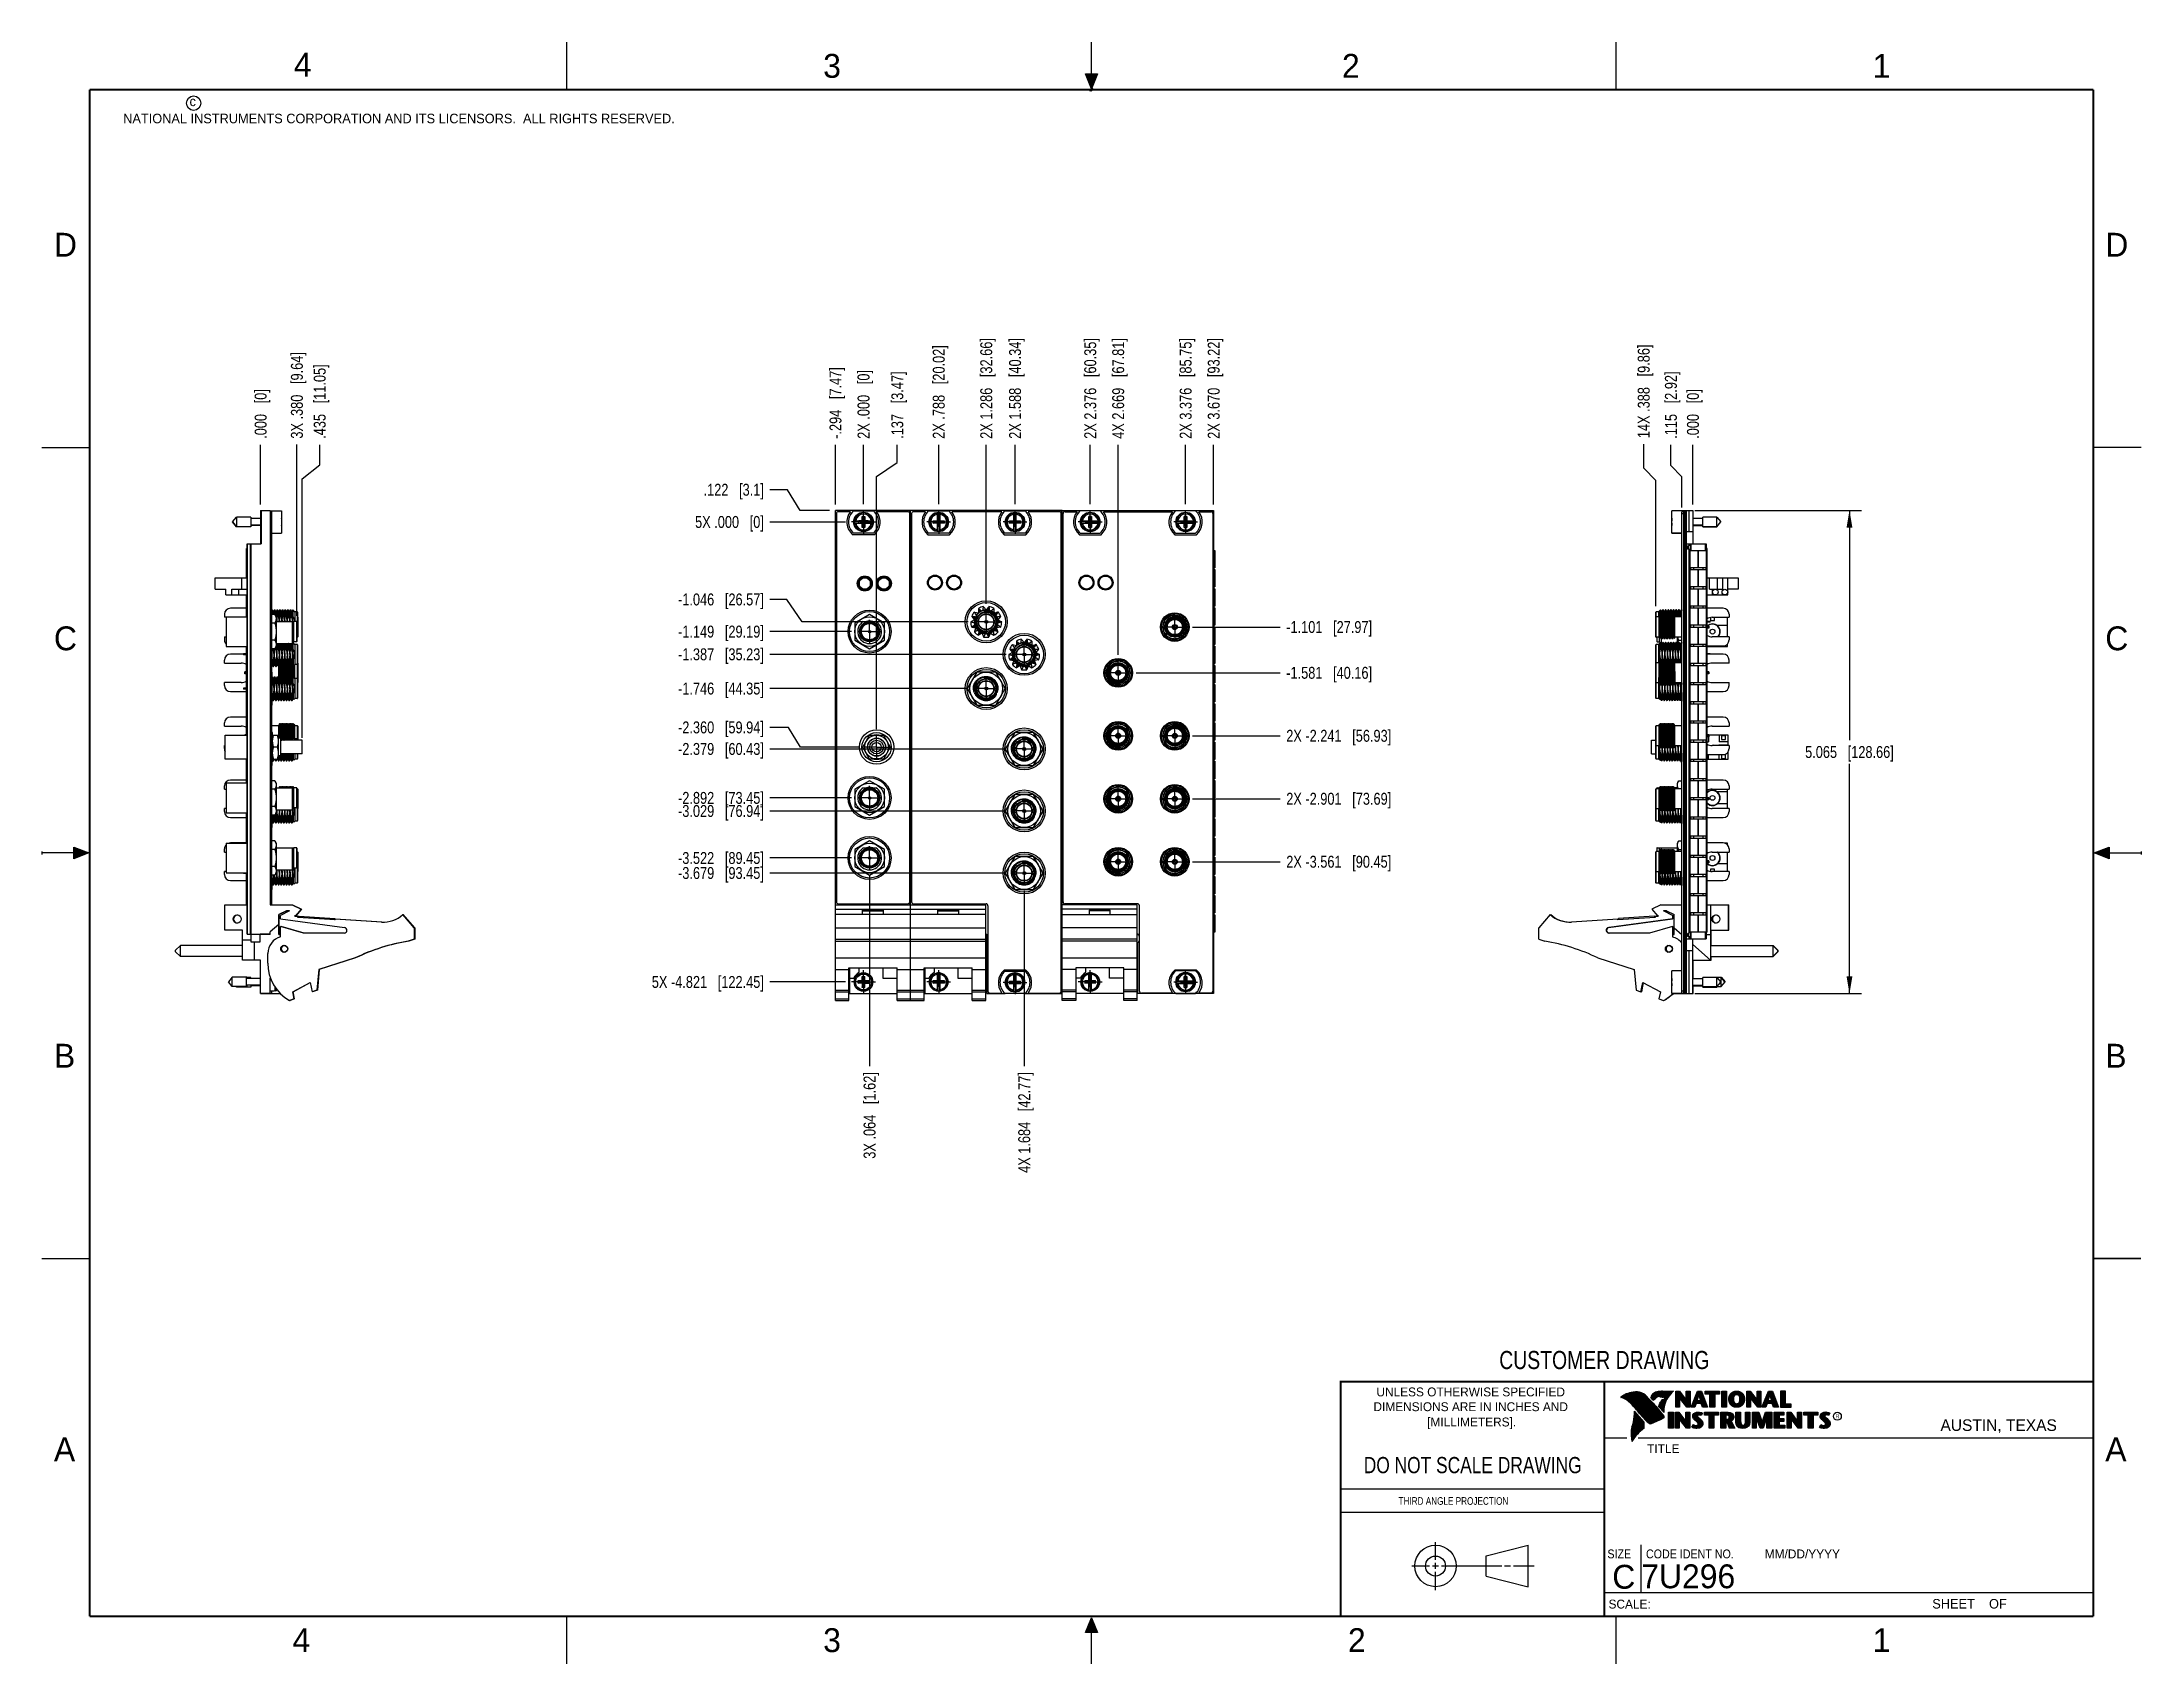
# Model space of a CAD drawing. Header units: inches. Extents: x 0 to 22, y 0 to 17.
import ezdxf

# ---------------------------------------------------------------- set-up
doc = ezdxf.new("R2010")
doc.units = ezdxf.units.IN
doc.header["$LTSCALE"] = 1.21
doc.header["$MEASUREMENT"] = 0
doc.linetypes.add('CENTER', pattern=[0.6, 0.375, -0.075, 0.075, -0.075])
doc.layers.get('0').update_dxf_attribs({"linetype": 'CONTINUOUS'})
doc.layers.add('02___PRT_ALL_AXES', color=7, linetype='CONTINUOUS')
doc.layers.add('DIMENSIONS', color=7, linetype='CONTINUOUS')
doc.styles.get("Standard").update_dxf_attribs({"font": 'txt', "width": 0.8})
doc.styles.add('TEXTSTYLE_2', font='txt')
doc.styles.add('TEXTSTYLE_3', font='txt', dxfattribs={"width": 0.9})
doc.dimstyles.new('DIMSTYLE_1', dxfattribs={"dimtxt": 0.125, "dimasz": 0.18, "dimexe": 0.18, "dimexo": 0.0625, "dimgap": 0.09, "dimtad": 0, "dimtih": 1, "dimtoh": 1, "dimdec": 3, "dimzin": 4, "dimdsep": 46, "dimtxsty": 'STANDARD', "dimblk": '_FILLED', "dimblk1": '_FILLED', "dimblk2": '_FILLED', "dimcen": 0.09, "dimadec": 0, "dimazin": 0, "dimtp": 0.01, "dimtm": 0.01, "dimtfac": 1, "dimtdec": 3, "dimtofl": 0, "dimtmove": 0, "dimatfit": 3, "dimldrblk": '_FILLED', "dimfxl": 1, "dimtolj": 1, "dimtzin": 4, "dimarcsym": 0})
doc.dimstyles.new('DIMSTYLE_2', dxfattribs={"dimtxt": 0.125, "dimasz": 0.18, "dimexe": 0.18, "dimexo": 0.0625, "dimgap": 0.09, "dimtad": 0, "dimtih": 1, "dimtoh": 1, "dimdec": 3, "dimzin": 4, "dimdsep": 46, "dimtxsty": 'STANDARD', "dimblk": '_FILLED', "dimblk1": '_FILLED', "dimblk2": '_FILLED', "dimcen": 0.09, "dimadec": 0, "dimazin": 0, "dimtp": 0.01, "dimtm": 0.01, "dimtfac": 1, "dimtdec": 3, "dimtofl": 0, "dimtmove": 0, "dimatfit": 3, "dimldrblk": '_FILLED', "dimfxl": 1, "dimtolj": 1, "dimtzin": 4, "dimarcsym": 0})

msp = doc.modelspace()

# ---------------------------------------------------------------- texts
at = {"color": 2, "linetype": 'CONTINUOUS', "line_spacing_factor": 0.9}
for s, insert, char_height, width, attachment_point, style in [('4', (2.64, 16.8869), 0.25, 0.25, 1, 'TEXTSTYLE_2'), ('3', (8.1875, 16.875), 0.25, 0.25, 1, 'TEXTSTYLE_2'), ('2', (13.625, 16.875), 0.25, 0.25, 1, 'TEXTSTYLE_2'), ('1', (19.1875, 16.875), 0.25, 0.25, 1, 'TEXTSTYLE_2'), ('c', (1.5463, 16.428), 0.1, 0.1, 1, 'TEXTSTYLE_2'), ('NATIONAL INSTRUMENTS CORPORATION AND ITS LICENSORS.  ALL RIGHTS RESERVED.', (0.851, 16.2482), 0.1, 7.3, 1, 'TEXTSTYLE_2'), ('D', (0.125, 15), 0.25, 0.25, 1, 'TEXTSTYLE_2'), ('D', (21.625, 15), 0.25, 0.25, 1, 'TEXTSTYLE_2'), ('C', (0.125, 10.875), 0.25, 0.25, 1, 'TEXTSTYLE_2'), ('C', (21.625, 10.875), 0.25, 0.25, 1, 'TEXTSTYLE_2'), ('B', (0.125, 6.5), 0.25, 0.25, 1, 'TEXTSTYLE_2'), ('B', (21.625, 6.5), 0.25, 0.25, 1, 'TEXTSTYLE_2'), ('UNLESS OTHERWISE SPECIFIED', (14.9742, 2.8979), 0.093, 2.418, 2, 'TEXTSTYLE_2'), ('DIMENSIONS ARE IN INCHES AND', (14.9742, 2.7431), 0.093, 2.604, 2, 'TEXTSTYLE_2'), ('[MILLIMETERS].', (14.9844, 2.5829), 0.093, 1.302, 2, 'TEXTSTYLE_2'), ('R', (18.7972, 2.6166), 0.0418, 0.041753, 1, 'TEXTSTYLE_2'), ('AUSTIN, TEXAS', (19.898, 2.5642), 0.121576, 1.580488, 1, 'TEXTSTYLE_2'), ('A', (0.125, 2.375), 0.25, 0.25, 1, 'TEXTSTYLE_2'), ('TITLE', (16.8235, 2.303), 0.093, 0.465, 1, 'TEXTSTYLE_2'), ('A', (21.625, 2.375), 0.25, 0.25, 1, 'TEXTSTYLE_2'), ('SIZE', (16.407, 1.2002), 0.093, 0.3348, 1, 'TEXTSTYLE_3'), ('CODE IDENT NO.', (16.8114, 1.2002), 0.093, 1.1718, 1, 'TEXTSTYLE_3'), ('MM/DD/YYYY', (18.0565, 1.2002), 0.093, 0.93, 1, 'TEXTSTYLE_2'), ('SCALE:', (16.4187, 0.6745), 0.093, 0.558, 1, 'TEXTSTYLE_2'), ('SHEET    OF', (19.8121, 0.6815), 0.1, 1.1, 1, 'TEXTSTYLE_2'), ('4', (2.625, 0.375), 0.25, 0.25, 1, 'TEXTSTYLE_2'), ('3', (8.1875, 0.375), 0.25, 0.25, 1, 'TEXTSTYLE_2'), ('2', (13.6875, 0.375), 0.25, 0.25, 1, 'TEXTSTYLE_2'), ('1', (19.1875, 0.375), 0.25, 0.25, 1, 'TEXTSTYLE_2')]:
    msp.add_mtext(s, dxfattribs=dict(at, insert=insert, char_height=char_height, width=width, attachment_point=attachment_point, style=style))
at = {"color": 7, "linetype": 'CONTINUOUS', "attachment_point": 2, "line_spacing_factor": 0.9}
for s, insert, char_height, width in [('CUSTOMER DRAWING', (16.3742, 3.2811), 0.19, 2.432), ('DO NOT SCALE DRAWING', (14.9953, 2.1698), 0.17, 2.72)]:
    msp.add_mtext(s, dxfattribs=dict(at, insert=insert, char_height=char_height, width=width))
at = {"color": 2, "linetype": 'CONTINUOUS', "insert": (14.2178, 1.7486), "char_height": 0.08, "width": 1.408, "attachment_point": 1, "line_spacing_factor": 0.9}
msp.add_mtext('THIRD ANGLE PROJECTION', dxfattribs=at)
at = {"color": 7, "linetype": 'CONTINUOUS', "char_height": 0.25, "line_spacing_factor": 0.9, "style": 'TEXTSTYLE_2'}
for s, insert, width, attachment_point in [('C', (16.5785, 1.0393), 0.25, 2), ('7U296', (16.7614, 1.0441), 1.25, 1)]:
    msp.add_mtext(s, dxfattribs=dict(at, insert=insert, width=width, attachment_point=attachment_point))

# ---------------------------------------------------------------- blocks, each defined once
blk = doc.blocks.new('*D0')
at = {"layer": 'DIMENSIONS', "color": 2, "linetype": 'CONTINUOUS'}
for p, q in [((7.814, 12.308), (7.629, 12.308)), ((7.948, 12.091), (7.814, 12.308)), ((8.254, 12.091), (7.948, 12.091))]:
    blk.add_line(p, q, dxfattribs=at)
at = {"layer": 'DIMENSIONS', "color": 2, "linetype": 'CONTINUOUS', "insert": (7.566, 12.37), "char_height": 0.125, "width": 1.025, "attachment_point": 3, "line_spacing_factor": 0.9}
blk.add_mtext('.122{\\Ftxt.shx;\\W1.000000;\\H0.125000; }[3.1]', dxfattribs=at)
blk = doc.blocks.new('_FILLED')
at = {"color": 0, "linetype": 'BYBLOCK'}
blk.add_solid([(0, 0), (-1, 0.17), (-1, -0.17)], dxfattribs=at)
blk = doc.blocks.new('*D1')
at = {"layer": 'DIMENSIONS', "color": 2, "linetype": 'CONTINUOUS'}
blk.add_line((8.486, 10.82), (7.629, 10.82), dxfattribs=at)
at = {"layer": 'DIMENSIONS', "color": 2, "linetype": 'CONTINUOUS', "insert": (7.566, 10.883), "char_height": 0.125, "width": 1.425, "attachment_point": 3, "line_spacing_factor": 0.9}
blk.add_mtext('-1.149{\\Ftxt.shx;\\W1.000000;\\H0.125000; }[29.19]', dxfattribs=at)
blk = doc.blocks.new('*D2')
at = {"layer": 'DIMENSIONS', "color": 2, "linetype": 'CONTINUOUS'}
for p, q in [((7.823, 9.816), (7.629, 9.816)), ((7.951, 9.61), (7.823, 9.816)), ((8.559, 9.61), (7.951, 9.61))]:
    blk.add_line(p, q, dxfattribs=at)
at = {"layer": 'DIMENSIONS', "color": 2, "linetype": 'CONTINUOUS', "insert": (7.566, 9.879), "char_height": 0.125, "width": 1.425, "attachment_point": 3, "line_spacing_factor": 0.9}
blk.add_mtext('-2.360{\\Ftxt.shx;\\W1.000000;\\H0.125000; }[59.94]', dxfattribs=at)
blk = doc.blocks.new('*D3')
at = {"layer": 'DIMENSIONS', "color": 2, "linetype": 'CONTINUOUS'}
blk.add_line((8.486, 9.078), (7.629, 9.078), dxfattribs=at)
at = {"layer": 'DIMENSIONS', "color": 2, "linetype": 'CONTINUOUS', "insert": (7.566, 9.14), "char_height": 0.125, "width": 1.425, "attachment_point": 3, "line_spacing_factor": 0.9}
blk.add_mtext('-2.892{\\Ftxt.shx;\\W1.000000;\\H0.125000; }[73.45]', dxfattribs=at)
blk = doc.blocks.new('*D4')
at = {"layer": 'DIMENSIONS', "color": 2, "linetype": 'CONTINUOUS'}
blk.add_line((8.486, 8.448), (7.629, 8.448), dxfattribs=at)
at = {"layer": 'DIMENSIONS', "color": 2, "linetype": 'CONTINUOUS', "insert": (7.566, 8.51), "char_height": 0.125, "width": 1.425, "attachment_point": 3, "line_spacing_factor": 0.9}
blk.add_mtext('-3.522{\\Ftxt.shx;\\W1.000000;\\H0.125000; }[89.45]', dxfattribs=at)
blk = doc.blocks.new('*D5')
at = {"layer": 'DIMENSIONS', "color": 2, "linetype": 'CONTINUOUS'}
blk.add_line((8.423, 7.148), (7.629, 7.148), dxfattribs=at)
at = {"layer": 'DIMENSIONS', "color": 2, "linetype": 'CONTINUOUS', "insert": (7.566, 7.211), "char_height": 0.125, "width": 1.825, "attachment_point": 3, "line_spacing_factor": 0.9}
blk.add_mtext('5X -4.821{\\Ftxt.shx;\\W1.000000;\\H0.125000; }[122.45]', dxfattribs=at)
blk = doc.blocks.new('*D6')
at = {"layer": 'DIMENSIONS', "color": 2, "linetype": 'CONTINUOUS'}
blk.add_line((10.107, 8.29), (7.629, 8.29), dxfattribs=at)
at = {"layer": 'DIMENSIONS', "color": 2, "linetype": 'CONTINUOUS', "insert": (7.566, 8.353), "char_height": 0.125, "width": 1.425, "attachment_point": 3, "line_spacing_factor": 0.9}
blk.add_mtext('-3.679{\\Ftxt.shx;\\W1.000000;\\H0.125000; }[93.45]', dxfattribs=at)
blk = doc.blocks.new('*D7')
at = {"layer": 'DIMENSIONS', "color": 2, "linetype": 'CONTINUOUS'}
blk.add_line((10.107, 8.94), (7.629, 8.94), dxfattribs=at)
at = {"layer": 'DIMENSIONS', "color": 2, "linetype": 'CONTINUOUS', "insert": (7.566, 9.003), "char_height": 0.125, "width": 1.425, "attachment_point": 3, "line_spacing_factor": 0.9}
blk.add_mtext('-3.029{\\Ftxt.shx;\\W1.000000;\\H0.125000; }[76.94]', dxfattribs=at)
blk = doc.blocks.new('*D8')
at = {"layer": 'DIMENSIONS', "color": 2, "linetype": 'CONTINUOUS'}
blk.add_line((10.107, 9.59), (7.629, 9.59), dxfattribs=at)
at = {"layer": 'DIMENSIONS', "color": 2, "linetype": 'CONTINUOUS', "insert": (7.566, 9.653), "char_height": 0.125, "width": 1.425, "attachment_point": 3, "line_spacing_factor": 0.9}
blk.add_mtext('-2.379{\\Ftxt.shx;\\W1.000000;\\H0.125000; }[60.43]', dxfattribs=at)
blk = doc.blocks.new('*D9')
at = {"layer": 'DIMENSIONS', "color": 2, "linetype": 'CONTINUOUS'}
blk.add_line((9.708, 10.223), (7.629, 10.223), dxfattribs=at)
at = {"layer": 'DIMENSIONS', "color": 2, "linetype": 'CONTINUOUS', "insert": (7.566, 10.286), "char_height": 0.125, "width": 1.425, "attachment_point": 3, "line_spacing_factor": 0.9}
blk.add_mtext('-1.746{\\Ftxt.shx;\\W1.000000;\\H0.125000; }[44.35]', dxfattribs=at)
blk = doc.blocks.new('*D10')
at = {"layer": 'DIMENSIONS', "color": 2, "linetype": 'CONTINUOUS'}
blk.add_line((10.107, 10.582), (7.629, 10.582), dxfattribs=at)
at = {"layer": 'DIMENSIONS', "color": 2, "linetype": 'CONTINUOUS', "insert": (7.566, 10.645), "char_height": 0.125, "width": 1.425, "attachment_point": 3, "line_spacing_factor": 0.9}
blk.add_mtext('-1.387{\\Ftxt.shx;\\W1.000000;\\H0.125000; }[35.23]', dxfattribs=at)
blk = doc.blocks.new('*D11')
at = {"layer": 'DIMENSIONS', "color": 2, "linetype": 'CONTINUOUS'}
for p, q in [((7.807, 11.157), (7.629, 11.157)), ((7.967, 10.923), (7.807, 11.157)), ((9.708, 10.923), (7.967, 10.923))]:
    blk.add_line(p, q, dxfattribs=at)
at = {"layer": 'DIMENSIONS', "color": 2, "linetype": 'CONTINUOUS', "insert": (7.566, 11.22), "char_height": 0.125, "width": 1.425, "attachment_point": 3, "line_spacing_factor": 0.9}
blk.add_mtext('-1.046{\\Ftxt.shx;\\W1.000000;\\H0.125000; }[26.57]', dxfattribs=at)
blk = doc.blocks.new('*D12')
at = {"layer": 'DIMENSIONS', "color": 2, "linetype": 'CONTINUOUS'}
blk.add_line((8.423, 11.969), (7.629, 11.969), dxfattribs=at)
at = {"layer": 'DIMENSIONS', "color": 2, "linetype": 'CONTINUOUS', "insert": (7.566, 12.032), "char_height": 0.125, "width": 1.125, "attachment_point": 3, "line_spacing_factor": 0.9}
blk.add_mtext('5X .000{\\Ftxt.shx;\\W1.000000;\\H0.125000; }[0]', dxfattribs=at)
blk = doc.blocks.new('*D13')
at = {"layer": 'DIMENSIONS', "color": 2, "linetype": 'CONTINUOUS'}
blk.add_line((12.06, 10.868), (12.978, 10.868), dxfattribs=at)
at = {"layer": 'DIMENSIONS', "color": 2, "linetype": 'CONTINUOUS', "insert": (13.041, 10.931), "char_height": 0.125, "width": 1.425, "attachment_point": 1, "line_spacing_factor": 0.9}
blk.add_mtext('-1.101{\\Ftxt.shx;\\W1.000000;\\H0.125000; }[27.97]', dxfattribs=at)
blk = doc.blocks.new('*D14')
at = {"layer": 'DIMENSIONS', "color": 2, "linetype": 'CONTINUOUS'}
blk.add_line((11.467, 10.388), (12.978, 10.388), dxfattribs=at)
at = {"layer": 'DIMENSIONS', "color": 2, "linetype": 'CONTINUOUS', "insert": (13.041, 10.451), "char_height": 0.125, "width": 1.425, "attachment_point": 1, "line_spacing_factor": 0.9}
blk.add_mtext('-1.581{\\Ftxt.shx;\\W1.000000;\\H0.125000; }[40.16]', dxfattribs=at)
blk = doc.blocks.new('*D15')
at = {"layer": 'DIMENSIONS', "color": 2, "linetype": 'CONTINUOUS'}
blk.add_line((12.06, 9.728), (12.978, 9.728), dxfattribs=at)
at = {"layer": 'DIMENSIONS', "color": 2, "linetype": 'CONTINUOUS', "insert": (13.041, 9.791), "char_height": 0.125, "width": 1.725, "attachment_point": 1, "line_spacing_factor": 0.9}
blk.add_mtext('2X -2.241{\\Ftxt.shx;\\W1.000000;\\H0.125000; }[56.93]', dxfattribs=at)
blk = doc.blocks.new('*D16')
at = {"layer": 'DIMENSIONS', "color": 2, "linetype": 'CONTINUOUS'}
blk.add_line((12.06, 9.068), (12.978, 9.068), dxfattribs=at)
at = {"layer": 'DIMENSIONS', "color": 2, "linetype": 'CONTINUOUS', "insert": (13.041, 9.131), "char_height": 0.125, "width": 1.725, "attachment_point": 1, "line_spacing_factor": 0.9}
blk.add_mtext('2X -2.901{\\Ftxt.shx;\\W1.000000;\\H0.125000; }[73.69]', dxfattribs=at)
blk = doc.blocks.new('*D17')
at = {"layer": 'DIMENSIONS', "color": 2, "linetype": 'CONTINUOUS'}
blk.add_line((12.06, 8.408), (12.978, 8.408), dxfattribs=at)
at = {"layer": 'DIMENSIONS', "color": 2, "linetype": 'CONTINUOUS', "insert": (13.041, 8.471), "char_height": 0.125, "width": 1.725, "attachment_point": 1, "line_spacing_factor": 0.9}
blk.add_mtext('2X -3.561{\\Ftxt.shx;\\W1.000000;\\H0.125000; }[90.45]', dxfattribs=at)
blk = doc.blocks.new('*D18')
at = {"layer": 'DIMENSIONS', "color": 2, "linetype": 'CONTINUOUS'}
for p, q in [((17.325, 12.091), (19.069, 12.091)), ((18.944, 12.091), (18.944, 9.684)), ((18.944, 7.026), (18.944, 9.434)), ((17.325, 7.026), (19.069, 7.026))]:
    blk.add_line(p, q, dxfattribs=at)
at = {"layer": 'DIMENSIONS', "color": 2, "linetype": 'CONTINUOUS', "xscale": 0.18, "yscale": 0.18, "zscale": 0.18}
for p, rotation in [((18.944, 12.091), 90), ((18.944, 7.026), 270)]:
    blk.add_blockref('_FILLED', p, dxfattribs=dict(at, rotation=rotation))
at = {"layer": 'DIMENSIONS', "color": 2, "linetype": 'CONTINUOUS', "insert": (18.944, 9.621), "char_height": 0.125, "width": 1.425, "attachment_point": 2, "line_spacing_factor": 0.9}
blk.add_mtext('5.065{\\Ftxt.shx;\\W1.000000;\\H0.125000; }[128.66]', dxfattribs=at)
blk = doc.blocks.new('*D19')
at = {"layer": 'DIMENSIONS', "color": 2, "linetype": 'CONTINUOUS'}
blk.add_line((8.316, 12.154), (8.316, 12.779), dxfattribs=at)
at = {"layer": 'DIMENSIONS', "color": 2, "linetype": 'CONTINUOUS', "insert": (8.254, 12.841), "char_height": 0.125, "width": 1.225, "attachment_point": 1, "rotation": 90, "line_spacing_factor": 0.9}
blk.add_mtext('-.294{\\Ftxt.shx;\\W1.000000;\\H0.125000; }[7.47]', dxfattribs=at)
blk = doc.blocks.new('*D20')
at = {"layer": 'DIMENSIONS', "color": 2, "linetype": 'CONTINUOUS'}
blk.add_line((9.398, 12.157), (9.398, 12.779), dxfattribs=at)
at = {"layer": 'DIMENSIONS', "color": 2, "linetype": 'CONTINUOUS', "insert": (9.336, 12.841), "char_height": 0.125, "width": 1.525, "attachment_point": 1, "rotation": 90, "line_spacing_factor": 0.9}
blk.add_mtext('2X .788{\\Ftxt.shx;\\W1.000000;\\H0.125000; }[20.02]', dxfattribs=at)
blk = doc.blocks.new('*D21')
at = {"layer": 'DIMENSIONS', "color": 2, "linetype": 'CONTINUOUS'}
blk.add_line((10.198, 12.157), (10.198, 12.779), dxfattribs=at)
at = {"layer": 'DIMENSIONS', "color": 2, "linetype": 'CONTINUOUS', "insert": (10.136, 12.841), "char_height": 0.125, "width": 1.625, "attachment_point": 1, "rotation": 90, "line_spacing_factor": 0.9}
blk.add_mtext('2X 1.588{\\Ftxt.shx;\\W1.000000;\\H0.125000; }[40.34]', dxfattribs=at)
blk = doc.blocks.new('*D22')
at = {"layer": 'DIMENSIONS', "color": 2, "linetype": 'CONTINUOUS'}
blk.add_line((10.986, 12.157), (10.986, 12.779), dxfattribs=at)
at = {"layer": 'DIMENSIONS', "color": 2, "linetype": 'CONTINUOUS', "insert": (10.924, 12.841), "char_height": 0.125, "width": 1.625, "attachment_point": 1, "rotation": 90, "line_spacing_factor": 0.9}
blk.add_mtext('2X 2.376{\\Ftxt.shx;\\W1.000000;\\H0.125000; }[60.35]', dxfattribs=at)
blk = doc.blocks.new('*D23')
at = {"layer": 'DIMENSIONS', "color": 2, "linetype": 'CONTINUOUS'}
blk.add_line((11.986, 12.157), (11.986, 12.779), dxfattribs=at)
at = {"layer": 'DIMENSIONS', "color": 2, "linetype": 'CONTINUOUS', "insert": (11.924, 12.841), "char_height": 0.125, "width": 1.625, "attachment_point": 1, "rotation": 90, "line_spacing_factor": 0.9}
blk.add_mtext('2X 3.376{\\Ftxt.shx;\\W1.000000;\\H0.125000; }[85.75]', dxfattribs=at)
blk = doc.blocks.new('*D24')
at = {"layer": 'DIMENSIONS', "color": 2, "linetype": 'CONTINUOUS'}
blk.add_line((12.28, 12.154), (12.28, 12.779), dxfattribs=at)
at = {"layer": 'DIMENSIONS', "color": 2, "linetype": 'CONTINUOUS', "insert": (12.218, 12.841), "char_height": 0.125, "width": 1.625, "attachment_point": 1, "rotation": 90, "line_spacing_factor": 0.9}
blk.add_mtext('2X 3.670{\\Ftxt.shx;\\W1.000000;\\H0.125000; }[93.22]', dxfattribs=at)
blk = doc.blocks.new('*D25')
at = {"layer": 'DIMENSIONS', "color": 2, "linetype": 'CONTINUOUS'}
blk.add_line((8.61, 12.157), (8.61, 12.779), dxfattribs=at)
at = {"layer": 'DIMENSIONS', "color": 2, "linetype": 'CONTINUOUS', "insert": (8.548, 12.841), "char_height": 0.125, "width": 1.125, "attachment_point": 1, "rotation": 90, "line_spacing_factor": 0.9}
blk.add_mtext('2X .000{\\Ftxt.shx;\\W1.000000;\\H0.125000; }[0]', dxfattribs=at)
blk = doc.blocks.new('*D26')
at = {"layer": 'DIMENSIONS', "color": 2, "linetype": 'CONTINUOUS'}
for p, q in [((8.964, 12.593), (8.964, 12.779)), ((8.747, 12.445), (8.964, 12.593)), ((8.747, 9.797), (8.747, 12.445))]:
    blk.add_line(p, q, dxfattribs=at)
at = {"layer": 'DIMENSIONS', "color": 2, "linetype": 'CONTINUOUS', "insert": (8.902, 12.841), "char_height": 0.125, "width": 1.125, "attachment_point": 1, "rotation": 90, "line_spacing_factor": 0.9}
blk.add_mtext('.137{\\Ftxt.shx;\\W1.000000;\\H0.125000; }[3.47]', dxfattribs=at)
blk = doc.blocks.new('*D27')
at = {"layer": 'DIMENSIONS', "color": 2, "linetype": 'CONTINUOUS'}
blk.add_line((9.896, 11.111), (9.896, 12.779), dxfattribs=at)
at = {"layer": 'DIMENSIONS', "color": 2, "linetype": 'CONTINUOUS', "insert": (9.834, 12.841), "char_height": 0.125, "width": 1.625, "attachment_point": 1, "rotation": 90, "line_spacing_factor": 0.9}
blk.add_mtext('2X 1.286{\\Ftxt.shx;\\W1.000000;\\H0.125000; }[32.66]', dxfattribs=at)
blk = doc.blocks.new('*D28')
at = {"layer": 'DIMENSIONS', "color": 2, "linetype": 'CONTINUOUS'}
blk.add_line((11.28, 10.576), (11.28, 12.779), dxfattribs=at)
at = {"layer": 'DIMENSIONS', "color": 2, "linetype": 'CONTINUOUS', "insert": (11.217, 12.841), "char_height": 0.125, "width": 1.625, "attachment_point": 1, "rotation": 90, "line_spacing_factor": 0.9}
blk.add_mtext('4X 2.669{\\Ftxt.shx;\\W1.000000;\\H0.125000; }[67.81]', dxfattribs=at)
blk = doc.blocks.new('*D29')
at = {"layer": 'DIMENSIONS', "color": 2, "linetype": 'CONTINUOUS'}
blk.add_line((8.674, 8.26), (8.674, 6.266), dxfattribs=at)
at = {"layer": 'DIMENSIONS', "color": 2, "linetype": 'CONTINUOUS', "insert": (8.611, 6.203), "char_height": 0.125, "width": 1.425, "attachment_point": 3, "rotation": 90, "line_spacing_factor": 0.9}
blk.add_mtext('3X .064{\\Ftxt.shx;\\W1.000000;\\H0.125000; }[1.62]', dxfattribs=at)
blk = doc.blocks.new('*D30')
at = {"layer": 'DIMENSIONS', "color": 2, "linetype": 'CONTINUOUS'}
blk.add_line((10.294, 8.103), (10.294, 6.266), dxfattribs=at)
at = {"layer": 'DIMENSIONS', "color": 2, "linetype": 'CONTINUOUS', "insert": (10.232, 6.203), "char_height": 0.125, "width": 1.625, "attachment_point": 3, "rotation": 90, "line_spacing_factor": 0.9}
blk.add_mtext('4X 1.684{\\Ftxt.shx;\\W1.000000;\\H0.125000; }[42.77]', dxfattribs=at)
blk = doc.blocks.new('*D31')
at = {"layer": 'DIMENSIONS', "color": 2, "linetype": 'CONTINUOUS'}
for p, q in [((17.073, 12.563), (17.073, 12.779)), ((17.188, 12.444), (17.073, 12.563)), ((17.188, 12.12), (17.188, 12.444))]:
    blk.add_line(p, q, dxfattribs=at)
at = {"layer": 'DIMENSIONS', "color": 2, "linetype": 'CONTINUOUS', "insert": (17.01, 12.841), "char_height": 0.125, "width": 1.125, "attachment_point": 1, "rotation": 90, "line_spacing_factor": 0.9}
blk.add_mtext('.115{\\Ftxt.shx;\\W1.000000;\\H0.125000; }[2.92]', dxfattribs=at)
blk = doc.blocks.new('*D32')
at = {"layer": 'DIMENSIONS', "color": 2, "linetype": 'CONTINUOUS'}
for p, q in [((16.788, 12.533), (16.788, 12.785)), ((16.915, 12.403), (16.788, 12.533)), ((16.915, 11.086), (16.915, 12.403))]:
    blk.add_line(p, q, dxfattribs=at)
at = {"layer": 'DIMENSIONS', "color": 2, "linetype": 'CONTINUOUS', "insert": (16.725, 12.848), "char_height": 0.125, "width": 1.525, "attachment_point": 1, "rotation": 90, "line_spacing_factor": 0.9}
blk.add_mtext('14X .388{\\Ftxt.shx;\\W1.000000;\\H0.125000; }[9.86]', dxfattribs=at)
blk = doc.blocks.new('*D33')
at = {"layer": 'DIMENSIONS', "color": 2, "linetype": 'CONTINUOUS'}
for p, q in [((2.911, 12.57), (2.911, 12.779)), ((2.727, 12.422), (2.911, 12.57)), ((2.727, 9.706), (2.727, 12.422))]:
    blk.add_line(p, q, dxfattribs=at)
at = {"layer": 'DIMENSIONS', "color": 2, "linetype": 'CONTINUOUS', "insert": (2.848, 12.841), "char_height": 0.125, "width": 1.225, "attachment_point": 1, "rotation": 90, "line_spacing_factor": 0.9}
blk.add_mtext('.435{\\Ftxt.shx;\\W1.000000;\\H0.125000; }[11.05]', dxfattribs=at)
blk = doc.blocks.new('*D34')
at = {"layer": 'DIMENSIONS', "color": 2, "linetype": 'CONTINUOUS'}
blk.add_line((2.291, 12.154), (2.291, 12.779), dxfattribs=at)
at = {"layer": 'DIMENSIONS', "color": 2, "linetype": 'CONTINUOUS', "insert": (2.229, 12.841), "char_height": 0.125, "width": 0.825, "attachment_point": 1, "rotation": 90, "line_spacing_factor": 0.9}
blk.add_mtext('.000{\\Ftxt.shx;\\W1.000000;\\H0.125000; }[0]', dxfattribs=at)
blk = doc.blocks.new('*D35')
at = {"layer": 'DIMENSIONS', "color": 2, "linetype": 'CONTINUOUS'}
blk.add_line((17.303, 12.154), (17.303, 12.779), dxfattribs=at)
at = {"layer": 'DIMENSIONS', "color": 2, "linetype": 'CONTINUOUS', "insert": (17.241, 12.841), "char_height": 0.125, "width": 0.825, "attachment_point": 1, "rotation": 90, "line_spacing_factor": 0.9}
blk.add_mtext('.000{\\Ftxt.shx;\\W1.000000;\\H0.125000; }[0]', dxfattribs=at)
blk = doc.blocks.new('*D36')
at = {"layer": 'DIMENSIONS', "color": 2, "linetype": 'CONTINUOUS'}
blk.add_line((2.671, 10.985), (2.671, 12.781), dxfattribs=at)
at = {"layer": 'DIMENSIONS', "color": 2, "linetype": 'CONTINUOUS', "insert": (2.609, 12.843), "char_height": 0.125, "width": 1.425, "attachment_point": 1, "rotation": 90, "line_spacing_factor": 0.9}
blk.add_mtext('3X .380{\\Ftxt.shx;\\W1.000000;\\H0.125000; }[9.64]', dxfattribs=at)

# ---------------------------------------------------------------- dimensions: what is measured, and where the dimension line sits
at = {"layer": 'DIMENSIONS', "color": 2, "linetype": 'CONTINUOUS'}
for feature_location, offset, dtype, origin, text, picture, middle in [((10.1981, 12.1568), (0, 0.6221), 1, (8.6101, 12.0945), '2X <>', '*D21', (10.1981, 13.6539)), ((10.9861, 12.157), (0, 0.6219), 1, (8.6101, 12.0945), '2X <>', '*D22', (10.9861, 13.6539)), ((11.9861, 12.157), (0, 0.6219), 1, (8.6101, 12.0945), '2X <>', '*D23', (11.9861, 13.6539)), ((12.2801, 12.1539), (0, 0.625), 1, (8.6101, 12.0945), '2X <>', '*D24', (12.2801, 13.6539)), ((9.8961, 11.1108), (0, 1.6681), 1, (8.6101, 12.0945), '2X <>', '*D27', (9.8961, 13.6539)), ((11.27961, 10.5758), (0, 2.20306), 1, (8.61012, 12.09446), '4X <>', '*D28', (11.27961, 13.65386)), ((9.3981, 12.1568), (0, 0.6221), 1, (8.6101, 12.0945), '2X <>', '*D20', (9.3981, 13.6039)), ((16.9152, 11.0864), (-0.1274, 1.6986), 0, (17.3032, 12.0914), '14X <>', '*D32', (16.7878, 13.61)), ((2.671, 10.9847), (0, 1.7962), 1, (2.2914, 12.0914), '3X <>', '*D36', (2.671, 13.5559)), ((8.3161, 12.1539), (0, 0.625), 1, (8.6101, 12.0945), '-<>', '*D19', (8.3161, 13.4539)), ((8.6101206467, 12.1569635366), (0, 0.6219), 1, (8.6101206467, 12.0944635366), '2X <>', '*D25', (8.6101206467, 13.4038635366)), ((8.4225, 7.1485), (-0.7939, 0), 0, (8.485, 11.9694), '5X -<>', '*D5', (6.4036, 7.1485)), ((8.4863, 10.8202), (-0.8577, 0), 0, (8.485, 11.9694), '-<>', '*D1', (6.6036, 10.8202)), ((8.5593, 9.6097), (-0.9307, 0.2065), 0, (8.485, 11.9694), '-<>', '*D2', (6.6036, 9.8162)), ((8.4863, 9.0777), (-0.8577, 0), 0, (8.485, 11.9694), '-<>', '*D3', (6.6036, 9.0777)), ((8.4863, 8.4477), (-0.8577, 0), 0, (8.485, 11.9694), '-<>', '*D4', (6.6036, 8.4477)), ((10.1065, 8.2903), (-2.4779, 0), 0, (8.485, 11.9694), '-<>', '*D6', (6.6036, 8.2903)), ((10.1065, 8.9403), (-2.4779, 0), 0, (8.485, 11.9694), '-<>', '*D7', (6.6036, 8.9403)), ((10.1065, 9.5903), (-2.4779, 0), 0, (8.485, 11.9694), '-<>', '*D8', (6.6036, 9.5903)), ((9.7085, 10.2232), (-2.0799, 0), 0, (8.485, 11.9694), '-<>', '*D9', (6.6036, 10.2232)), ((10.1065, 10.5822), (-2.4779, 0), 0, (8.485, 11.9694), '-<>', '*D10', (6.6036, 10.5822)), ((9.7085, 10.9232), (-2.0799, 0.2341), 0, (8.485, 11.9694), '-<>', '*D11', (6.6036, 11.1573)), ((8.4225206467, 11.9693635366), (-0.7939, 0), 0, (8.4850206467, 11.9693635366), '5X <>', '*D12', (6.8036206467, 11.9693635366)), ((11.4672, 10.3882), (1.5112, 0), 0, (12.1112, 11.9694), '-<>', '*D14', (13.7534, 10.3882)), ((12.0602, 10.8682), (0.9182, 0), 0, (12.1112, 11.9694), '-<>', '*D13', (13.7534, 10.8682)), ((12.0602, 9.7282), (0.9182, 0), 0, (12.1112, 11.9694), '2X -<>', '*D15', (13.9034, 9.7282)), ((12.0602, 9.0682), (0.9182, 0), 0, (12.1112, 11.9694), '2X -<>', '*D16', (13.9034, 9.0682)), ((12.0602, 8.4082), (0.9182, 0), 0, (12.1112, 11.9694), '2X -<>', '*D17', (13.9034, 8.4082)), ((8.6739, 8.2601), (0, -1.9942), 1, (8.6101, 7.0234), '3X <>', '*D29', (8.7859, 5.3122)), ((10.2941, 8.1027), (0, -1.8368), 1, (8.6101, 7.0234), '4X <>', '*D30', (10.4285, 5.2122))]:
    dim = msp.add_ordinate_dim(feature_location=feature_location, offset=offset, dtype=dtype, origin=origin, text=text, dimstyle='DIMSTYLE_1', dxfattribs=at)
    dim.commit()
    dim.dimension.update_dxf_attribs({"geometry": picture, "text_midpoint": middle})
for feature_location, offset, dtype, origin, picture, middle in [((2.7265, 9.7062), (0.1844, 3.0726), 0, (2.2914, 12.0914), '*D33', (2.9109, 13.4539)), ((8.7469, 9.7973), (0.2174, 2.9815), 0, (8.6101, 12.0945), '*D26', (8.9643, 13.4039)), ((17.1882321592, 12.1198635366), (-0.1155473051, 0.6590079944), 0, (17.3032321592, 12.0913635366), '*D31', (17.0726848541, 13.403871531)), ((2.291369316, 12.1538635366), (0, 0.625), 1, (2.291369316, 12.0913635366), '*D34', (2.291369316, 13.2538635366)), ((17.3032321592, 12.1538635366), (0, 0.6250079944), 1, (17.3032321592, 12.0913635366), '*D35', (17.3032321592, 13.253871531)), ((8.2536, 12.0914), (-0.625, 0.2165), 0, (8.485, 11.9694), '*D0', (6.8036, 12.3079))]:
    dim = msp.add_ordinate_dim(feature_location=feature_location, offset=offset, dtype=dtype, origin=origin, dimstyle='DIMSTYLE_1', dxfattribs=at)
    dim.commit()
    dim.dimension.update_dxf_attribs({"geometry": picture, "text_midpoint": middle})
dim = msp.add_linear_dim(base=(18.9442, 7.0262), p1=(17.3249, 12.0914), p2=(17.3249, 7.0262), angle=270, dimstyle='DIMSTYLE_2', dxfattribs=at)
dim.commit()
dim.dimension.update_dxf_attribs({"geometry": '*D18', "text_midpoint": (18.7942, 9.5588), "dimtype": 160})

# ---------------------------------------------------------------- hatches: boundary and pattern name
at = {"linetype": 'CONTINUOUS'}
for points in [[(11, 16.51), (10.9375, 16.6663), (11.0625, 16.6663)], [(0.3337, 8.5625), (0.49, 8.5), (0.3337, 8.4375)], [(21.6663, 8.5625), (21.6663, 8.4375), (21.51, 8.5)], [(10.9375, 0.3287), (11, 0.485), (11.0625, 0.3287)]]:
    msp.add_hatch(color=2, dxfattribs=at).paths.add_polyline_path(points)

# ---------------------------------------------------------------- linework, layer by layer
at = {"color": 2, "linetype": 'CONTINUOUS'}
for p, q in [((5.5, 16.5), (5.5, 17)), ((11, 16.485), (11, 17)), ((16.5, 16.5), (16.5, 17)), ((11, 16.51), (10.9375, 16.6663)), ((10.9375, 16.6663), (11.0625, 16.6663)), ((11.015, 16.515), (10.985, 16.485)), ((10.985, 16.485), (11, 16.515)), ((11.0625, 16.6663), (11, 16.51)), ((11, 16.485), (11.015, 16.515)), ((0, 12.75), (0.5, 12.75)), ((22, 12.75), (21.5, 12.75)), ((0, 8.515), (0, 8.485)), ((0.49, 8.5), (0, 8.5)), ((0.3337, 8.4375), (0.3337, 8.5625)), ((0.3337, 8.5625), (0.49, 8.5)), ((0.49, 8.5), (0.3337, 8.4375)), ((21.51, 8.5), (21.6663, 8.5625)), ((21.51, 8.5), (22, 8.5)), ((21.6663, 8.4375), (21.51, 8.5)), ((21.6663, 8.5625), (21.6663, 8.4375)), ((22, 8.515), (22, 8.485)), ((0, 4.25), (0.5, 4.25)), ((16.375, 2.96), (21.5, 2.96)), ((16.5578, 2.796), (16.5578, 2.7989)), ((16.5646, 2.7936), (16.5646, 2.8033)), ((16.5714, 2.7909), (16.5714, 2.8075)), ((16.5782, 2.788), (16.5782, 2.8116)), ((16.5851, 2.7849), (16.5851, 2.8154)), ((16.5919, 2.7815), (16.5919, 2.819)), ((16.5987, 2.7778), (16.5987, 2.8221)), ((16.6055, 2.7738), (16.6055, 2.8249)), ((16.6124, 2.7696), (16.6124, 2.8276)), ((16.6192, 2.765), (16.6192, 2.8301)), ((16.626, 2.7601), (16.626, 2.8325)), ((16.6329, 2.7549), (16.6329, 2.8347)), ((16.6397, 2.7492), (16.6397, 2.8367)), ((16.6465, 2.7431), (16.6465, 2.8386)), ((16.6533, 2.7366), (16.6533, 2.8403)), ((16.6602, 2.7295), (16.6602, 2.8419)), ((16.667, 2.7221), (16.667, 2.8435)), ((16.6738, 2.7146), (16.6738, 2.8449)), ((16.6806, 2.707), (16.6806, 2.8459)), ((16.6875, 2.6995), (16.6875, 2.8467)), ((16.7939, 2.533), (16.6919, 2.6489)), ((16.6943, 2.6918), (16.6943, 2.8472)), ((16.7011, 2.6841), (16.7011, 2.8474)), ((16.708, 2.6764), (16.708, 2.8474)), ((16.7148, 2.6685), (16.7148, 2.847)), ((16.7216, 2.6607), (16.7216, 2.8465)), ((16.7284, 2.6527), (16.7284, 2.8456)), ((16.7353, 2.6447), (16.7353, 2.8445)), ((16.7421, 2.6366), (16.7421, 2.8431)), ((16.7489, 2.6285), (16.7489, 2.8417)), ((16.7557, 2.6204), (16.7557, 2.84)), ((16.7626, 2.6125), (16.7626, 2.8378)), ((16.7694, 2.6046), (16.7694, 2.8352)), ((16.7762, 2.5968), (16.7762, 2.8321)), ((16.7831, 2.5891), (16.7831, 2.8284)), ((16.7899, 2.5815), (16.7899, 2.8242)), ((16.7967, 2.5739), (16.7967, 2.8193)), ((16.8035, 2.5665), (16.8035, 2.8136)), ((16.8104, 2.5591), (16.8104, 2.807)), ((16.8172, 2.5519), (16.8172, 2.7996)), ((16.824, 2.5447), (16.824, 2.7924)), ((16.8308, 2.5375), (16.8308, 2.7853)), ((16.8377, 2.5314), (16.8377, 2.7781)), ((16.8445, 2.5262), (16.8445, 2.7709)), ((16.8513, 2.523), (16.8513, 2.7637)), ((16.8581, 2.5224), (16.8581, 2.7565)), ((16.8864, 2.7664), (16.8632, 2.7937)), ((16.865, 2.5241), (16.865, 2.7493)), ((16.8877, 2.7723), (16.8682, 2.7952)), ((16.8718, 2.791), (16.8718, 2.8085)), ((16.8718, 2.527), (16.8718, 2.7421)), ((16.8786, 2.783), (16.8786, 2.8206)), ((16.8786, 2.5298), (16.8786, 2.7348)), ((16.8855, 2.7749), (16.8855, 2.8281)), ((16.8855, 2.5327), (16.8855, 2.727)), ((16.8923, 2.7747), (16.8923, 2.8335)), ((16.8923, 2.5356), (16.8923, 2.7187)), ((16.8991, 2.7788), (16.8991, 2.8375)), ((16.8991, 2.5385), (16.8991, 2.7104)), ((16.9059, 2.7837), (16.9059, 2.8408)), ((16.9059, 2.5415), (16.9059, 2.7022)), ((16.9128, 2.7896), (16.9128, 2.8436)), ((16.9128, 2.5446), (16.9128, 2.6939)), ((16.9196, 2.7966), (16.9196, 2.8459)), ((16.9196, 2.5477), (16.9196, 2.6856)), ((16.9264, 2.8018), (16.9264, 2.8477)), ((16.9264, 2.5508), (16.9264, 2.6774)), ((16.9332, 2.8053), (16.9332, 2.849)), ((16.9332, 2.554), (16.9332, 2.6691)), ((16.9401, 2.8077), (16.9401, 2.8499)), ((16.9401, 2.5573), (16.9401, 2.6608)), ((16.9616, 2.6797), (16.9434, 2.7005)), ((16.9469, 2.8082), (16.9469, 2.8509)), ((16.9469, 2.5606), (16.9469, 2.6526)), ((16.9653, 2.6828), (16.9492, 2.7013)), ((16.9537, 2.8069), (16.9537, 2.8518)), ((16.9537, 2.696), (16.9537, 2.7109)), ((16.9537, 2.5639), (16.9537, 2.6443)), ((16.9606, 2.8048), (16.9606, 2.8525)), ((16.9606, 2.6882), (16.9606, 2.7266)), ((16.9674, 2.8034), (16.9674, 2.8531)), ((16.9674, 2.6802), (16.9674, 2.7444)), ((16.9742, 2.8027), (16.9742, 2.8536)), ((16.9742, 2.672), (16.9742, 2.7568)), ((16.981, 2.8023), (16.981, 2.854)), ((16.981, 2.664), (16.981, 2.7634)), ((16.9838, 2.8589), (17.0997, 2.8607)), ((16.9839, 2.8541), (17.087, 2.8557)), ((16.9879, 2.802), (16.9879, 2.8542)), ((16.9879, 2.6563), (16.9879, 2.7665)), ((16.999, 2.637), (16.9946, 2.6418)), ((16.9947, 2.8019), (16.9947, 2.8543)), ((16.9947, 2.6748), (16.9947, 2.7683)), ((17.0015, 2.8005), (17.0015, 2.8544)), ((17.0015, 2.7195), (17.0015, 2.7694)), ((17.0083, 2.7963), (17.0083, 2.8545)), ((17.0083, 2.7388), (17.0083, 2.7698)), ((17.0152, 2.755), (17.0152, 2.8546)), ((17.022, 2.7691), (17.022, 2.8547)), ((17.0288, 2.7817), (17.0288, 2.8548)), ((17.0357, 2.7931), (17.0357, 2.8549)), ((17.0425, 2.8035), (17.0425, 2.855)), ((17.0493, 2.8131), (17.0493, 2.8551)), ((17.0561, 2.822), (17.0561, 2.8552)), ((17.063, 2.8303), (17.063, 2.8553)), ((17.0698, 2.8381), (17.0698, 2.8554)), ((17.0766, 2.8454), (17.0766, 2.8555)), ((17.1243, 2.8592), (17.1609, 2.8592)), ((17.1243, 2.6915), (17.1243, 2.8592)), ((17.1637, 2.6915), (17.1243, 2.6915)), ((17.1291, 2.8543), (17.1585, 2.8543)), ((17.1291, 2.6963), (17.1291, 2.8543)), ((17.1589, 2.6963), (17.1291, 2.6963)), ((17.1381, 2.6963), (17.1381, 2.8543)), ((17.1447, 2.6963), (17.1447, 2.8543)), ((17.1514, 2.6963), (17.1514, 2.8543)), ((17.1589, 2.8042), (17.1581, 2.8543)), ((17.1585, 2.8543), (17.2383, 2.7492)), ((17.2418, 2.6963), (17.1589, 2.8042)), ((17.1589, 2.8042), (17.1589, 2.6963)), ((17.1609, 2.8592), (17.2334, 2.7636)), ((17.2395, 2.6915), (17.1637, 2.7899)), ((17.1637, 2.7899), (17.1637, 2.6915)), ((17.1648, 2.7965), (17.1648, 2.8461)), ((17.1714, 2.7879), (17.1714, 2.8373)), ((17.1781, 2.7792), (17.1781, 2.8285)), ((17.1848, 2.7705), (17.1848, 2.8197)), ((17.1915, 2.7618), (17.1915, 2.8109)), ((17.1981, 2.7531), (17.1981, 2.8021)), ((17.2048, 2.7445), (17.2048, 2.7933)), ((17.2115, 2.7358), (17.2115, 2.7845)), ((17.2182, 2.7271), (17.2182, 2.7757)), ((17.2248, 2.7184), (17.2248, 2.7669)), ((17.2315, 2.7098), (17.2315, 2.7581)), ((17.2334, 2.8592), (17.2732, 2.8592)), ((17.2334, 2.7636), (17.2334, 2.8592)), ((17.2382, 2.7011), (17.2383, 2.7492)), ((17.2383, 2.8543), (17.2684, 2.8543)), ((17.2383, 2.7492), (17.2383, 2.8543)), ((17.2732, 2.6915), (17.2395, 2.6915)), ((17.2684, 2.6963), (17.2418, 2.6963)), ((17.2449, 2.6963), (17.2449, 2.8543)), ((17.2515, 2.6963), (17.2515, 2.8543)), ((17.2582, 2.6963), (17.2582, 2.8543)), ((17.2649, 2.6963), (17.2649, 2.8543)), ((17.2684, 2.8543), (17.2684, 2.6963)), ((17.2732, 2.8592), (17.2732, 2.6915)), ((17.2831, 2.6915), (17.3516, 2.8591)), ((17.3228, 2.6915), (17.2831, 2.6915)), ((17.2903, 2.6964), (17.3548, 2.8542)), ((17.3195, 2.6964), (17.2903, 2.6964)), ((17.2983, 2.6964), (17.2983, 2.7158)), ((17.3049, 2.6964), (17.3049, 2.7322)), ((17.3116, 2.6964), (17.3116, 2.7485)), ((17.3183, 2.6964), (17.3183, 2.7648)), ((17.3356, 2.7364), (17.3195, 2.6964)), ((17.3388, 2.7316), (17.3228, 2.6915)), ((17.325, 2.7101), (17.325, 2.7812)), ((17.3316, 2.7267), (17.3316, 2.7975)), ((17.394, 2.7364), (17.3356, 2.7364)), ((17.3383, 2.7364), (17.3383, 2.8138)), ((17.3905, 2.7316), (17.3388, 2.7316)), ((17.3409, 2.7533), (17.3624, 2.8228)), ((17.389, 2.7533), (17.3409, 2.7533)), ((17.345, 2.7666), (17.345, 2.8302)), ((17.345, 2.7364), (17.345, 2.7533)), ((17.3475, 2.7581), (17.3659, 2.8179)), ((17.3827, 2.7581), (17.3475, 2.7581)), ((17.3516, 2.8591), (17.3938, 2.8591)), ((17.3517, 2.7882), (17.3517, 2.8465)), ((17.3517, 2.7364), (17.3517, 2.7533)), ((17.3548, 2.8542), (17.3905, 2.8542)), ((17.3583, 2.8098), (17.3583, 2.8542)), ((17.3583, 2.7364), (17.3583, 2.7533)), ((17.3624, 2.8228), (17.3701, 2.8228)), ((17.365, 2.8228), (17.365, 2.8542)), ((17.365, 2.7364), (17.365, 2.7533)), ((17.3659, 2.8179), (17.3664, 2.8179)), ((17.3664, 2.8179), (17.3827, 2.7581)), ((17.3701, 2.8228), (17.389, 2.7533)), ((17.3717, 2.817), (17.3717, 2.8542)), ((17.3717, 2.7364), (17.3717, 2.7533)), ((17.3784, 2.7925), (17.3784, 2.8542)), ((17.3784, 2.7364), (17.3784, 2.7533)), ((17.385, 2.7679), (17.385, 2.8542)), ((17.385, 2.7364), (17.385, 2.7533)), ((17.3905, 2.8542), (17.4504, 2.6964)), ((17.4039, 2.6915), (17.3905, 2.7316)), ((17.3917, 2.7364), (17.3917, 2.851)), ((17.3938, 2.8591), (17.4574, 2.6915)), ((17.4074, 2.6964), (17.394, 2.7364)), ((17.3984, 2.7232), (17.3984, 2.8334)), ((17.4574, 2.6915), (17.4039, 2.6915)), ((17.4051, 2.7034), (17.4051, 2.8158)), ((17.4504, 2.6964), (17.4074, 2.6964)), ((17.4118, 2.6964), (17.4118, 2.7982)), ((17.4184, 2.6964), (17.4184, 2.7806)), ((17.4251, 2.6964), (17.4251, 2.763)), ((17.4318, 2.6964), (17.4318, 2.7455)), ((17.4327, 2.8591), (17.5802, 2.8591)), ((17.4327, 2.8278), (17.4327, 2.8591)), ((17.481, 2.8278), (17.4327, 2.8278)), ((17.4375, 2.8542), (17.5753, 2.8542)), ((17.4375, 2.8327), (17.4375, 2.8542)), ((17.4859, 2.8327), (17.4375, 2.8327)), ((17.4385, 2.6964), (17.4385, 2.7279)), ((17.4451, 2.8327), (17.4451, 2.8542)), ((17.4451, 2.6964), (17.4451, 2.7103)), ((17.4518, 2.8327), (17.4518, 2.8542)), ((17.4585, 2.8327), (17.4585, 2.8542)), ((17.4652, 2.8327), (17.4652, 2.8542)), ((17.4718, 2.8327), (17.4718, 2.8542)), ((17.4785, 2.8327), (17.4785, 2.8542)), ((17.481, 2.6915), (17.481, 2.8278)), ((17.5318, 2.6915), (17.481, 2.6915)), ((17.4859, 2.8327), (17.4852, 2.8542)), ((17.4859, 2.6964), (17.4859, 2.8327)), ((17.5269, 2.6964), (17.4859, 2.6964)), ((17.4919, 2.6964), (17.4919, 2.8542)), ((17.4985, 2.6964), (17.4985, 2.8542)), ((17.5052, 2.6964), (17.5052, 2.8542)), ((17.5119, 2.6964), (17.5119, 2.8542)), ((17.5186, 2.6964), (17.5186, 2.8542)), ((17.5269, 2.8327), (17.5252, 2.8542)), ((17.5753, 2.8327), (17.5269, 2.8327)), ((17.5269, 2.8327), (17.5269, 2.6964)), ((17.5802, 2.8278), (17.5318, 2.8278)), ((17.5318, 2.8278), (17.5318, 2.6915)), ((17.5319, 2.8327), (17.5319, 2.8542)), ((17.5386, 2.8327), (17.5386, 2.8542)), ((17.5453, 2.8327), (17.5453, 2.8542)), ((17.5519, 2.8327), (17.5519, 2.8542)), ((17.5586, 2.8327), (17.5586, 2.8542)), ((17.5653, 2.8327), (17.5653, 2.8542)), ((17.572, 2.8327), (17.572, 2.8542)), ((17.5753, 2.8542), (17.5753, 2.8327)), ((17.5802, 2.8591), (17.5802, 2.8278)), ((17.6059, 2.8591), (17.6565, 2.8591)), ((17.6059, 2.6915), (17.6059, 2.8591)), ((17.6565, 2.6915), (17.6059, 2.6915)), ((17.6108, 2.8542), (17.6516, 2.8542)), ((17.6108, 2.6964), (17.6108, 2.8542)), ((17.6516, 2.6964), (17.6108, 2.6964)), ((17.6187, 2.6964), (17.6187, 2.8542)), ((17.6254, 2.6964), (17.6254, 2.8542)), ((17.632, 2.6964), (17.632, 2.8542)), ((17.6387, 2.6964), (17.6387, 2.8542)), ((17.6454, 2.6964), (17.6454, 2.8542)), ((17.6516, 2.8542), (17.6516, 2.6964)), ((17.6565, 2.8591), (17.6565, 2.6915)), ((17.6849, 2.7803), (17.6851, 2.7836)), ((17.6849, 2.7769), (17.6849, 2.7803)), ((17.6849, 2.7735), (17.6849, 2.7769)), ((17.6851, 2.7701), (17.6849, 2.7735)), ((17.6851, 2.7836), (17.6853, 2.7869)), ((17.6854, 2.7668), (17.6851, 2.7701)), ((17.6853, 2.7869), (17.6857, 2.7901)), ((17.6859, 2.7634), (17.6854, 2.7668)), ((17.6857, 2.7901), (17.6862, 2.7933)), ((17.6864, 2.76), (17.6859, 2.7634)), ((17.6862, 2.7933), (17.6868, 2.7964)), ((17.687, 2.7567), (17.6864, 2.76)), ((17.6868, 2.7964), (17.6876, 2.7995)), ((17.6878, 2.7535), (17.687, 2.7567)), ((17.6876, 2.7995), (17.6884, 2.8024)), ((17.6886, 2.7503), (17.6878, 2.7535)), ((17.6884, 2.8024), (17.6893, 2.8053)), ((17.6895, 2.7471), (17.6886, 2.7503)), ((17.6893, 2.8053), (17.6904, 2.8081)), ((17.6905, 2.7441), (17.6895, 2.7471)), ((17.6904, 2.8081), (17.6915, 2.8108)), ((17.6905, 2.7441), (17.6904, 2.8081)), ((17.6917, 2.7411), (17.6905, 2.7441)), ((17.6915, 2.8108), (17.6928, 2.8135)), ((17.6929, 2.7383), (17.6917, 2.7411)), ((17.6928, 2.8135), (17.6942, 2.8161)), ((17.6942, 2.7355), (17.6929, 2.7383)), ((17.6942, 2.8161), (17.6957, 2.8186)), ((17.6956, 2.7327), (17.6942, 2.7355)), ((17.6971, 2.7301), (17.6956, 2.7327)), ((17.6957, 2.8186), (17.6973, 2.8211)), ((17.6971, 2.7301), (17.6973, 2.8211)), ((17.6987, 2.7275), (17.6971, 2.7301)), ((17.6973, 2.8211), (17.699, 2.8236)), ((17.7003, 2.725), (17.6987, 2.7275)), ((17.699, 2.8236), (17.7008, 2.826)), ((17.7021, 2.7226), (17.7003, 2.725)), ((17.7008, 2.826), (17.7028, 2.8284)), ((17.704, 2.7203), (17.7021, 2.7226)), ((17.7028, 2.8284), (17.7048, 2.8307)), ((17.704, 2.7203), (17.7048, 2.8307)), ((17.706, 2.7181), (17.704, 2.7203)), ((17.7048, 2.8307), (17.707, 2.833)), ((17.708, 2.7159), (17.706, 2.7181)), ((17.707, 2.833), (17.7092, 2.8351)), ((17.7102, 2.7138), (17.708, 2.7159)), ((17.7092, 2.8351), (17.7114, 2.8372)), ((17.7102, 2.7138), (17.7114, 2.8372)), ((17.7124, 2.7119), (17.7102, 2.7138)), ((17.7114, 2.8372), (17.7138, 2.8392)), ((17.7147, 2.71), (17.7124, 2.7119)), ((17.7138, 2.8392), (17.7162, 2.841)), ((17.717, 2.7082), (17.7147, 2.71)), ((17.7162, 2.841), (17.7186, 2.8427)), ((17.717, 2.7082), (17.7186, 2.8427)), ((17.7195, 2.7066), (17.717, 2.7082)), ((17.7186, 2.8427), (17.721, 2.8444)), ((17.722, 2.705), (17.7195, 2.7066)), ((17.721, 2.8444), (17.7235, 2.8459)), ((17.7246, 2.7036), (17.722, 2.705)), ((17.7235, 2.8459), (17.7261, 2.8472)), ((17.7246, 2.7036), (17.7235, 2.8459)), ((17.7273, 2.7022), (17.7246, 2.7036)), ((17.7261, 2.8472), (17.7287, 2.8485)), ((17.7267, 2.7789), (17.7268, 2.7812)), ((17.7267, 2.7766), (17.7267, 2.7789)), ((17.7267, 2.7743), (17.7267, 2.7766)), ((17.7268, 2.772), (17.7267, 2.7743)), ((17.7268, 2.7812), (17.7269, 2.7835)), ((17.7269, 2.7696), (17.7268, 2.772)), ((17.7269, 2.7835), (17.727, 2.7857)), ((17.727, 2.7673), (17.7269, 2.7696)), ((17.727, 2.7857), (17.7272, 2.7879)), ((17.7272, 2.765), (17.727, 2.7673)), ((17.7272, 2.7879), (17.7274, 2.79)), ((17.7274, 2.7628), (17.7272, 2.765)), ((17.7301, 2.701), (17.7273, 2.7022)), ((17.7274, 2.79), (17.7276, 2.7921)), ((17.7277, 2.7606), (17.7274, 2.7628)), ((17.7276, 2.7921), (17.7279, 2.7941)), ((17.728, 2.7584), (17.7277, 2.7606)), ((17.7279, 2.7941), (17.7282, 2.7961)), ((17.7283, 2.7563), (17.728, 2.7584)), ((17.7282, 2.7961), (17.7286, 2.798)), ((17.7287, 2.7543), (17.7283, 2.7563)), ((17.7286, 2.798), (17.729, 2.7998)), ((17.7287, 2.8485), (17.7314, 2.8497)), ((17.7291, 2.7523), (17.7287, 2.7543)), ((17.729, 2.7998), (17.7294, 2.8016)), ((17.7295, 2.7503), (17.7291, 2.7523)), ((17.7294, 2.8016), (17.7299, 2.8034)), ((17.73, 2.7485), (17.7295, 2.7503)), ((17.7299, 2.8034), (17.7304, 2.8051)), ((17.7306, 2.7466), (17.73, 2.7485)), ((17.7301, 2.701), (17.7305, 2.7469)), ((17.733, 2.6999), (17.7301, 2.701)), ((17.7304, 2.8051), (17.7309, 2.8068)), ((17.7311, 2.7449), (17.7306, 2.7466)), ((17.7309, 2.8068), (17.7316, 2.8085)), ((17.731, 2.807), (17.7314, 2.8497)), ((17.7318, 2.7431), (17.7311, 2.7449)), ((17.7314, 2.8497), (17.7342, 2.8508)), ((17.7316, 2.8085), (17.7322, 2.8101)), ((17.7324, 2.7414), (17.7318, 2.7431)), ((17.7322, 2.8101), (17.7329, 2.8117)), ((17.7331, 2.7398), (17.7324, 2.7414)), ((17.7329, 2.8117), (17.7337, 2.8133)), ((17.736, 2.6989), (17.733, 2.6999)), ((17.7339, 2.7382), (17.7331, 2.7398)), ((17.7337, 2.8133), (17.7345, 2.8149)), ((17.7347, 2.7366), (17.7339, 2.7382)), ((17.7342, 2.8508), (17.737, 2.8517)), ((17.7345, 2.8149), (17.7354, 2.8164)), ((17.7355, 2.7351), (17.7347, 2.7366)), ((17.7354, 2.8164), (17.7364, 2.8178)), ((17.7365, 2.7337), (17.7355, 2.7351)), ((17.7391, 2.698), (17.736, 2.6989)), ((17.7364, 2.8178), (17.7374, 2.8192)), ((17.7374, 2.7323), (17.7365, 2.7337)), ((17.737, 2.8517), (17.7399, 2.8526)), ((17.7374, 2.8193), (17.737, 2.8517)), ((17.7374, 2.8192), (17.7384, 2.8206)), ((17.7385, 2.7309), (17.7374, 2.7323)), ((17.7384, 2.8206), (17.7395, 2.8218)), ((17.7388, 2.698), (17.7384, 2.7309)), ((17.7396, 2.7296), (17.7385, 2.7309)), ((17.7423, 2.6972), (17.7391, 2.698)), ((17.7395, 2.8218), (17.7407, 2.823)), ((17.7408, 2.7283), (17.7396, 2.7296)), ((17.7399, 2.8526), (17.7429, 2.8534)), ((17.7407, 2.823), (17.742, 2.8241)), ((17.742, 2.7272), (17.7408, 2.7283)), ((17.742, 2.8241), (17.7432, 2.8252)), ((17.7433, 2.7261), (17.742, 2.7272)), ((17.7456, 2.6966), (17.7423, 2.6972)), ((17.7429, 2.8534), (17.7459, 2.8541)), ((17.7432, 2.8252), (17.7446, 2.8261)), ((17.7446, 2.725), (17.7433, 2.7261)), ((17.7446, 2.8261), (17.746, 2.827)), ((17.746, 2.7241), (17.7446, 2.725)), ((17.7455, 2.8267), (17.7455, 2.854)), ((17.7455, 2.6966), (17.7455, 2.7244)), ((17.7489, 2.696), (17.7456, 2.6966)), ((17.7459, 2.8541), (17.749, 2.8546)), ((17.746, 2.827), (17.7474, 2.8278)), ((17.7475, 2.7232), (17.746, 2.7241)), ((17.7474, 2.8278), (17.7488, 2.8285)), ((17.749, 2.7224), (17.7475, 2.7232)), ((17.7488, 2.8285), (17.7503, 2.8291)), ((17.7523, 2.6956), (17.7489, 2.696)), ((17.749, 2.8546), (17.7522, 2.8551)), ((17.7506, 2.7217), (17.749, 2.7224)), ((17.7503, 2.8291), (17.7519, 2.8297)), ((17.7522, 2.7212), (17.7506, 2.7217)), ((17.7519, 2.8297), (17.7535, 2.8301)), ((17.7522, 2.8551), (17.7553, 2.8554)), ((17.7522, 2.8298), (17.7522, 2.8551)), ((17.7538, 2.7207), (17.7522, 2.7212)), ((17.7522, 2.6956), (17.7522, 2.7212)), ((17.7557, 2.6953), (17.7523, 2.6956)), ((17.7535, 2.8301), (17.7551, 2.8305)), ((17.7555, 2.7203), (17.7538, 2.7207)), ((17.7551, 2.8305), (17.7567, 2.8308)), ((17.7553, 2.8554), (17.7585, 2.8556)), ((17.7572, 2.72), (17.7555, 2.7203)), ((17.7591, 2.6952), (17.7557, 2.6953)), ((17.7567, 2.8308), (17.7584, 2.8311)), ((17.7589, 2.7198), (17.7572, 2.72)), ((17.7584, 2.8311), (17.7601, 2.8312)), ((17.7585, 2.8556), (17.7616, 2.8557)), ((17.7589, 2.8311), (17.7589, 2.8556)), ((17.7606, 2.7197), (17.7589, 2.7198)), ((17.7589, 2.6952), (17.7589, 2.7198)), ((17.7625, 2.6951), (17.7591, 2.6952)), ((17.7601, 2.8312), (17.7618, 2.8312)), ((17.7624, 2.7198), (17.7606, 2.7197)), ((17.7616, 2.8557), (17.7648, 2.8556)), ((17.7618, 2.8312), (17.7636, 2.8311)), ((17.7641, 2.7199), (17.7624, 2.7198)), ((17.7659, 2.6952), (17.7625, 2.6951)), ((17.7636, 2.8311), (17.7653, 2.831)), ((17.7658, 2.7201), (17.7641, 2.7199)), ((17.7648, 2.8556), (17.768, 2.8555)), ((17.7653, 2.831), (17.767, 2.8307)), ((17.7655, 2.6952), (17.7659, 2.7201)), ((17.7675, 2.7204), (17.7658, 2.7201)), ((17.7692, 2.6953), (17.7659, 2.6952)), ((17.767, 2.8307), (17.7686, 2.8304)), ((17.7692, 2.7208), (17.7675, 2.7204)), ((17.7676, 2.8306), (17.768, 2.8555)), ((17.768, 2.8555), (17.7711, 2.8552)), ((17.7686, 2.8304), (17.7703, 2.83)), ((17.7709, 2.7213), (17.7692, 2.7208)), ((17.7724, 2.6956), (17.7692, 2.6953)), ((17.7703, 2.83), (17.7719, 2.8295)), ((17.7725, 2.7218), (17.7709, 2.7213)), ((17.7711, 2.8552), (17.7742, 2.8548)), ((17.7719, 2.8295), (17.7734, 2.8289)), ((17.7722, 2.6956), (17.7725, 2.7218)), ((17.7756, 2.6961), (17.7724, 2.6956)), ((17.7741, 2.7224), (17.7725, 2.7218)), ((17.7734, 2.8289), (17.775, 2.8283)), ((17.7739, 2.8287), (17.7742, 2.8548)), ((17.7756, 2.7231), (17.7741, 2.7224)), ((17.7742, 2.8548), (17.7773, 2.8542)), ((17.775, 2.8283), (17.7764, 2.8276)), ((17.7771, 2.7238), (17.7756, 2.7231)), ((17.7788, 2.6966), (17.7756, 2.6961)), ((17.7764, 2.8276), (17.7778, 2.8268)), ((17.7785, 2.7246), (17.7771, 2.7238)), ((17.7773, 2.8542), (17.7804, 2.8536)), ((17.7778, 2.8268), (17.7792, 2.826)), ((17.7798, 2.7255), (17.7785, 2.7246)), ((17.7819, 2.6972), (17.7788, 2.6966)), ((17.7789, 2.6966), (17.7792, 2.7251)), ((17.7792, 2.826), (17.7805, 2.8251)), ((17.7811, 2.7265), (17.7798, 2.7255)), ((17.7801, 2.8254), (17.7804, 2.8536)), ((17.7804, 2.8536), (17.7834, 2.8528)), ((17.7805, 2.8251), (17.7817, 2.8242)), ((17.7824, 2.7276), (17.7811, 2.7265)), ((17.7817, 2.8242), (17.7829, 2.8232)), ((17.785, 2.698), (17.7819, 2.6972)), ((17.7835, 2.7287), (17.7824, 2.7276)), ((17.7829, 2.8232), (17.784, 2.8221)), ((17.7834, 2.8528), (17.7864, 2.8519)), ((17.7846, 2.7299), (17.7835, 2.7287)), ((17.784, 2.8221), (17.785, 2.821)), ((17.7857, 2.7312), (17.7846, 2.7299)), ((17.785, 2.821), (17.786, 2.8198)), ((17.788, 2.6989), (17.785, 2.698)), ((17.7867, 2.7326), (17.7857, 2.7312)), ((17.786, 2.8198), (17.7869, 2.8186)), ((17.7864, 2.8519), (17.7893, 2.8509)), ((17.7867, 2.8189), (17.7864, 2.8519)), ((17.7876, 2.734), (17.7867, 2.7326)), ((17.7869, 2.8186), (17.7878, 2.8173)), ((17.7884, 2.7354), (17.7876, 2.734)), ((17.788, 2.6989), (17.7876, 2.734)), ((17.7878, 2.8173), (17.7886, 2.816)), ((17.791, 2.7), (17.788, 2.6989)), ((17.7892, 2.7369), (17.7884, 2.7354)), ((17.7886, 2.816), (17.7894, 2.8146)), ((17.79, 2.7385), (17.7892, 2.7369)), ((17.7893, 2.8509), (17.7922, 2.8498)), ((17.7894, 2.8146), (17.7901, 2.8132)), ((17.7907, 2.7401), (17.79, 2.7385)), ((17.7901, 2.8132), (17.7908, 2.8116)), ((17.7914, 2.7417), (17.7907, 2.7401)), ((17.7908, 2.8116), (17.7914, 2.8101)), ((17.7939, 2.7012), (17.791, 2.7)), ((17.7914, 2.8101), (17.7921, 2.8084)), ((17.792, 2.7434), (17.7914, 2.7417)), ((17.7926, 2.7451), (17.792, 2.7434)), ((17.7921, 2.8084), (17.7927, 2.8067)), ((17.7922, 2.8498), (17.795, 2.8486)), ((17.7927, 2.8065), (17.7922, 2.8498)), ((17.7932, 2.7469), (17.7926, 2.7451)), ((17.7927, 2.8067), (17.7932, 2.8048)), ((17.7932, 2.8048), (17.7938, 2.8029)), ((17.7938, 2.7487), (17.7932, 2.7469)), ((17.7939, 2.7012), (17.7934, 2.7475)), ((17.7938, 2.8029), (17.7943, 2.801)), ((17.7943, 2.7506), (17.7938, 2.7487)), ((17.7968, 2.7025), (17.7939, 2.7012)), ((17.7943, 2.801), (17.7948, 2.799)), ((17.7947, 2.7525), (17.7943, 2.7506)), ((17.7952, 2.7545), (17.7947, 2.7525)), ((17.7948, 2.799), (17.7952, 2.7969)), ((17.795, 2.8486), (17.7977, 2.8472)), ((17.7952, 2.7969), (17.7956, 2.7947)), ((17.7956, 2.7565), (17.7952, 2.7545)), ((17.7956, 2.7947), (17.7959, 2.7925)), ((17.7959, 2.7586), (17.7956, 2.7565)), ((17.7959, 2.7925), (17.7962, 2.7903)), ((17.7962, 2.7608), (17.7959, 2.7586)), ((17.7962, 2.7903), (17.7964, 2.7881)), ((17.7965, 2.7629), (17.7962, 2.7608)), ((17.7964, 2.7881), (17.7966, 2.7858)), ((17.7967, 2.7652), (17.7965, 2.7629)), ((17.7966, 2.7858), (17.7968, 2.7835)), ((17.7968, 2.7674), (17.7967, 2.7652)), ((17.7968, 2.7835), (17.7969, 2.7812)), ((17.7969, 2.7697), (17.7968, 2.7674)), ((17.7995, 2.7039), (17.7968, 2.7025)), ((17.7969, 2.7812), (17.797, 2.7789)), ((17.797, 2.7719), (17.7969, 2.7697)), ((17.797, 2.7789), (17.797, 2.7765)), ((17.797, 2.7765), (17.797, 2.7742)), ((17.797, 2.7742), (17.797, 2.7719)), ((17.7977, 2.8472), (17.8004, 2.8458)), ((17.7995, 2.7039), (17.8004, 2.8458)), ((17.8023, 2.7054), (17.7995, 2.7039)), ((17.8004, 2.8458), (17.8031, 2.8443)), ((17.8049, 2.707), (17.8023, 2.7054)), ((17.8031, 2.8443), (17.8056, 2.8426)), ((17.8074, 2.7088), (17.8049, 2.707)), ((17.8056, 2.8426), (17.8081, 2.8409)), ((17.8074, 2.7088), (17.8081, 2.8409)), ((17.8098, 2.7106), (17.8074, 2.7088)), ((17.8081, 2.8409), (17.8105, 2.839)), ((17.8121, 2.7125), (17.8098, 2.7106)), ((17.8105, 2.839), (17.8128, 2.8371)), ((17.8143, 2.7145), (17.8121, 2.7125)), ((17.8128, 2.8371), (17.815, 2.8351)), ((17.8143, 2.7145), (17.8128, 2.8371)), ((17.8164, 2.7166), (17.8143, 2.7145)), ((17.815, 2.8351), (17.8171, 2.833)), ((17.8184, 2.7188), (17.8164, 2.7166)), ((17.8171, 2.833), (17.8192, 2.8308)), ((17.8203, 2.721), (17.8184, 2.7188)), ((17.8192, 2.8308), (17.8211, 2.8285)), ((17.8203, 2.721), (17.8211, 2.8285)), ((17.8221, 2.7234), (17.8203, 2.721)), ((17.8211, 2.8285), (17.823, 2.8262)), ((17.8239, 2.7258), (17.8221, 2.7234)), ((17.823, 2.8262), (17.8247, 2.8238)), ((17.8255, 2.7283), (17.8239, 2.7258)), ((17.8247, 2.8238), (17.8264, 2.8214)), ((17.8271, 2.7309), (17.8255, 2.7283)), ((17.8264, 2.8214), (17.8279, 2.8189)), ((17.8271, 2.7309), (17.8279, 2.8189)), ((17.8286, 2.7335), (17.8271, 2.7309)), ((17.8279, 2.8189), (17.8294, 2.8163)), ((17.83, 2.7362), (17.8286, 2.7335)), ((17.8294, 2.8163), (17.8307, 2.8137)), ((17.8313, 2.7389), (17.83, 2.7362)), ((17.8307, 2.8137), (17.8319, 2.811)), ((17.8325, 2.7417), (17.8313, 2.7389)), ((17.8319, 2.811), (17.8331, 2.8082)), ((17.8336, 2.7446), (17.8325, 2.7417)), ((17.8331, 2.8082), (17.8341, 2.8053)), ((17.8347, 2.7475), (17.8336, 2.7446)), ((17.8341, 2.8053), (17.835, 2.8024)), ((17.8347, 2.7475), (17.8341, 2.8053)), ((17.8356, 2.7505), (17.8347, 2.7475)), ((17.835, 2.8024), (17.8359, 2.7993)), ((17.8364, 2.7535), (17.8356, 2.7505)), ((17.8359, 2.7993), (17.8366, 2.7961)), ((17.837, 2.7566), (17.8364, 2.7535)), ((17.8366, 2.7961), (17.8373, 2.7929)), ((17.8376, 2.7598), (17.837, 2.7566)), ((17.8373, 2.7929), (17.8378, 2.7896)), ((17.8381, 2.763), (17.8376, 2.7598)), ((17.8378, 2.7896), (17.8382, 2.7863)), ((17.8385, 2.7663), (17.8381, 2.763)), ((17.8382, 2.7863), (17.8386, 2.783)), ((17.8387, 2.7696), (17.8385, 2.7663)), ((17.8386, 2.783), (17.8388, 2.7796)), ((17.8388, 2.7729), (17.8387, 2.7696)), ((17.8388, 2.7796), (17.8389, 2.7762)), ((17.8389, 2.7762), (17.8388, 2.7729)), ((17.8673, 2.8592), (17.9039, 2.8592)), ((17.8673, 2.6915), (17.8673, 2.8592)), ((17.9067, 2.6915), (17.8673, 2.6915)), ((17.8721, 2.8543), (17.9015, 2.8543)), ((17.8721, 2.6963), (17.8721, 2.8543)), ((17.9019, 2.6963), (17.8721, 2.6963)), ((17.879, 2.6963), (17.879, 2.8543)), ((17.8874, 2.6963), (17.8874, 2.8543)), ((17.8941, 2.6963), (17.8941, 2.8543)), ((17.8991, 2.8543), (17.9019, 2.8042)), ((17.9015, 2.8543), (17.9813, 2.7492)), ((17.9848, 2.6963), (17.9019, 2.8042)), ((17.9019, 2.8042), (17.9019, 2.6963)), ((17.9039, 2.8592), (17.9764, 2.7636)), ((17.9057, 2.7992), (17.9057, 2.8487)), ((17.9824, 2.6915), (17.9067, 2.7899)), ((17.9067, 2.7899), (17.9067, 2.6915)), ((17.9124, 2.7905), (17.9124, 2.8399)), ((17.9191, 2.7818), (17.9191, 2.8311)), ((17.9258, 2.7731), (17.9258, 2.8223)), ((17.9324, 2.7645), (17.9324, 2.8135)), ((17.9391, 2.7558), (17.9391, 2.8047)), ((17.9458, 2.7471), (17.9458, 2.7959)), ((17.9525, 2.7384), (17.9525, 2.7871)), ((17.9591, 2.7297), (17.9591, 2.7783)), ((17.9658, 2.7211), (17.9658, 2.7695)), ((17.9725, 2.7124), (17.9725, 2.7607)), ((17.9764, 2.8592), (18.0162, 2.8592)), ((17.9764, 2.7636), (17.9764, 2.8592)), ((17.9792, 2.7037), (17.9813, 2.7492)), ((17.9813, 2.8543), (18.0114, 2.8543)), ((17.9813, 2.7492), (17.9813, 2.8543)), ((18.0162, 2.6915), (17.9824, 2.6915)), ((18.0114, 2.6963), (17.9848, 2.6963)), ((17.9858, 2.695), (17.9858, 2.8543)), ((17.9925, 2.6963), (17.9925, 2.8543)), ((17.9992, 2.6963), (17.9992, 2.8543)), ((18.0059, 2.6963), (18.0059, 2.8543)), ((18.0114, 2.8543), (18.0114, 2.6963)), ((18.0162, 2.8592), (18.0162, 2.6915)), ((18.0262, 2.6915), (18.0946, 2.8591)), ((18.0658, 2.6915), (18.0262, 2.6915)), ((18.0334, 2.6964), (18.0979, 2.8542)), ((18.0625, 2.6964), (18.0334, 2.6964)), ((18.0392, 2.6964), (18.0392, 2.7107)), ((18.0459, 2.6964), (18.0459, 2.727)), ((18.0526, 2.6964), (18.0526, 2.7434)), ((18.0593, 2.6964), (18.0593, 2.7597)), ((18.0786, 2.7364), (18.0625, 2.6964)), ((18.0819, 2.7316), (18.0658, 2.6915)), ((18.0659, 2.7048), (18.0659, 2.776)), ((18.0726, 2.7214), (18.0726, 2.7924)), ((18.137, 2.7364), (18.0786, 2.7364)), ((18.0793, 2.7364), (18.0793, 2.8087)), ((18.1335, 2.7316), (18.0819, 2.7316)), ((18.084, 2.7533), (18.1054, 2.8228)), ((18.1321, 2.7533), (18.084, 2.7533)), ((18.086, 2.7364), (18.086, 2.825)), ((18.0905, 2.7581), (18.109, 2.8179)), ((18.1258, 2.7581), (18.0905, 2.7581)), ((18.0926, 2.7814), (18.0926, 2.8414)), ((18.0926, 2.7364), (18.0926, 2.7533)), ((18.0946, 2.8591), (18.1369, 2.8591)), ((18.0979, 2.8542), (18.1336, 2.8542)), ((18.0993, 2.803), (18.0993, 2.8542)), ((18.0993, 2.7364), (18.0993, 2.7533)), ((18.1054, 2.8228), (18.1132, 2.8228)), ((18.106, 2.8228), (18.106, 2.8542)), ((18.106, 2.7364), (18.106, 2.7533)), ((18.109, 2.8179), (18.1095, 2.8179)), ((18.1095, 2.8179), (18.1258, 2.7581)), ((18.1127, 2.8228), (18.1127, 2.8542)), ((18.1127, 2.7364), (18.1127, 2.7533)), ((18.1132, 2.8228), (18.1321, 2.7533)), ((18.1193, 2.8002), (18.1193, 2.8542)), ((18.1193, 2.7364), (18.1193, 2.7533)), ((18.126, 2.7756), (18.126, 2.8542)), ((18.126, 2.7364), (18.126, 2.7533)), ((18.1327, 2.7364), (18.1327, 2.8542)), ((18.147, 2.6915), (18.1335, 2.7316)), ((18.1336, 2.8542), (18.1935, 2.6964)), ((18.1369, 2.8591), (18.2005, 2.6915)), ((18.1505, 2.6964), (18.137, 2.7364)), ((18.1394, 2.7295), (18.1394, 2.8389)), ((18.146, 2.7096), (18.146, 2.8213)), ((18.2005, 2.6915), (18.147, 2.6915)), ((18.1935, 2.6964), (18.1505, 2.6964)), ((18.1527, 2.6964), (18.1527, 2.8038)), ((18.1594, 2.6964), (18.1594, 2.7862)), ((18.1661, 2.6964), (18.1661, 2.7686)), ((18.1727, 2.6964), (18.1727, 2.751)), ((18.1794, 2.6964), (18.1794, 2.7334)), ((18.1861, 2.6964), (18.1861, 2.7158)), ((18.272, 2.8591), (18.2214, 2.8591)), ((18.2214, 2.8591), (18.2214, 2.6915)), ((18.2214, 2.6915), (18.3332, 2.6915)), ((18.2671, 2.8542), (18.2262, 2.8542)), ((18.2262, 2.8542), (18.2262, 2.6964)), ((18.2262, 2.6964), (18.3284, 2.6964)), ((18.2328, 2.6964), (18.2328, 2.8542)), ((18.2395, 2.6964), (18.2395, 2.8542)), ((18.2462, 2.6964), (18.2462, 2.8542)), ((18.2529, 2.6964), (18.2529, 2.8542)), ((18.2595, 2.6964), (18.2595, 2.8542)), ((18.2662, 2.6964), (18.2662, 2.7179)), ((18.2671, 2.7179), (18.2671, 2.8542)), ((18.3284, 2.7179), (18.2671, 2.7179)), ((18.272, 2.7227), (18.272, 2.8591)), ((18.3332, 2.7227), (18.272, 2.7227)), ((18.2729, 2.6964), (18.2729, 2.7179)), ((18.2796, 2.6964), (18.2796, 2.7179)), ((18.2862, 2.6964), (18.2862, 2.7179)), ((18.2929, 2.6964), (18.2929, 2.7179)), ((18.2996, 2.6964), (18.2996, 2.7179)), ((18.3063, 2.6964), (18.3063, 2.7179)), ((18.3129, 2.6964), (18.3129, 2.7179)), ((18.3196, 2.6964), (18.3196, 2.7179)), ((18.3284, 2.6964), (18.3284, 2.7179)), ((18.3332, 2.6915), (18.3332, 2.7227)), ((18.6766, 2.6393), (18.695, 2.6413)), ((18.695, 2.6413), (18.7074, 2.6405)), ((16.667, 2.3482), (16.667, 2.477)), ((16.6738, 2.3584), (16.6738, 2.4982)), ((16.6806, 2.368), (16.6806, 2.52)), ((16.6875, 2.377), (16.6875, 2.5502)), ((16.6943, 2.3857), (16.6943, 2.603)), ((16.789, 2.5312), (16.6964, 2.6365)), ((16.7011, 2.3939), (16.7011, 2.6311)), ((16.708, 2.4018), (16.708, 2.6233)), ((16.7148, 2.4093), (16.7148, 2.6156)), ((16.7216, 2.4165), (16.7216, 2.6078)), ((16.7284, 2.4233), (16.7284, 2.6001)), ((16.7353, 2.4299), (16.7353, 2.5923)), ((16.7421, 2.4363), (16.7421, 2.5846)), ((16.7489, 2.4424), (16.7489, 2.5768)), ((16.7557, 2.4482), (16.7557, 2.569)), ((16.7626, 2.4538), (16.7626, 2.5613)), ((16.7694, 2.4592), (16.7694, 2.5535)), ((16.7762, 2.4644), (16.7762, 2.5458)), ((16.7831, 2.4694), (16.7831, 2.538)), ((16.788, 2.4729), (16.789, 2.5312)), ((16.7927, 2.4704), (16.7939, 2.533)), ((16.9606, 2.5673), (16.9606, 2.6361)), ((16.9674, 2.5708), (16.9674, 2.6278)), ((16.9742, 2.5743), (16.9742, 2.6195)), ((16.981, 2.5778), (16.981, 2.6113)), ((16.9879, 2.5814), (16.9879, 2.603)), ((16.9947, 2.5853), (16.9947, 2.5948)), ((17.0482, 2.6383), (17.0988, 2.6383)), ((17.0482, 2.4708), (17.0482, 2.6383)), ((17.0988, 2.4708), (17.0482, 2.4708)), ((17.0531, 2.6334), (17.0939, 2.6334)), ((17.0531, 2.4756), (17.0531, 2.6334)), ((17.0939, 2.4756), (17.0531, 2.4756)), ((17.0577, 2.4756), (17.0577, 2.6334)), ((17.0644, 2.4756), (17.0644, 2.6334)), ((17.071, 2.4756), (17.071, 2.6334)), ((17.0777, 2.4756), (17.0777, 2.6334)), ((17.0844, 2.4756), (17.0844, 2.6334)), ((17.0911, 2.4756), (17.0911, 2.6334)), ((17.0939, 2.6334), (17.0939, 2.4756)), ((17.0988, 2.6383), (17.0988, 2.4708)), ((17.1205, 2.6385), (17.1571, 2.6385)), ((17.1205, 2.4708), (17.1205, 2.6385)), ((17.1599, 2.4708), (17.1205, 2.4708)), ((17.1253, 2.6336), (17.1547, 2.6336)), ((17.1253, 2.4756), (17.1253, 2.6336)), ((17.1551, 2.4756), (17.1253, 2.4756)), ((17.1311, 2.4756), (17.1311, 2.6336)), ((17.1378, 2.4756), (17.1378, 2.6336)), ((17.1445, 2.4756), (17.1445, 2.6336)), ((17.1511, 2.4756), (17.1511, 2.6336)), ((17.1547, 2.6336), (17.2345, 2.5284)), ((17.238, 2.4756), (17.1551, 2.5834)), ((17.1551, 2.5834), (17.1551, 2.4756)), ((17.1571, 2.6385), (17.2296, 2.5429)), ((17.1578, 2.5799), (17.1578, 2.6295)), ((17.2356, 2.4708), (17.1599, 2.5692)), ((17.1599, 2.5692), (17.1599, 2.4708)), ((17.1645, 2.5712), (17.1645, 2.6207)), ((17.1712, 2.5625), (17.1712, 2.6119)), ((17.1778, 2.5539), (17.1778, 2.6031)), ((17.1845, 2.5452), (17.1845, 2.5943)), ((17.1912, 2.5365), (17.1912, 2.5855)), ((17.1979, 2.5278), (17.1979, 2.5767)), ((17.2045, 2.5192), (17.2045, 2.5679)), ((17.2112, 2.5105), (17.2112, 2.5591)), ((17.2179, 2.5018), (17.2179, 2.5503)), ((17.2246, 2.4931), (17.2246, 2.5415)), ((17.2296, 2.6385), (17.2694, 2.6385)), ((17.2296, 2.5429), (17.2296, 2.6385)), ((17.2312, 2.4844), (17.2312, 2.5327)), ((17.2345, 2.6336), (17.2646, 2.6336)), ((17.2345, 2.5284), (17.2345, 2.6336)), ((17.2694, 2.4708), (17.2356, 2.4708)), ((17.2379, 2.4756), (17.2379, 2.6336)), ((17.2646, 2.4756), (17.238, 2.4756)), ((17.2446, 2.4756), (17.2446, 2.6336)), ((17.2513, 2.4756), (17.2513, 2.6336)), ((17.2579, 2.4756), (17.2579, 2.6336)), ((17.2646, 2.6336), (17.2646, 2.4756)), ((17.2694, 2.6385), (17.2694, 2.4708)), ((17.2931, 2.483), (17.3081, 2.5106)), ((17.3026, 2.4766), (17.2931, 2.483)), ((17.2995, 2.4845), (17.3097, 2.5034)), ((17.3049, 2.4809), (17.2995, 2.4845)), ((17.3009, 2.5961), (17.3037, 2.6105)), ((17.302, 2.5852), (17.3009, 2.5961)), ((17.3058, 2.5754), (17.302, 2.5852)), ((17.3118, 2.4729), (17.3026, 2.4766)), ((17.3037, 2.6105), (17.3127, 2.6238)), ((17.3047, 2.481), (17.3047, 2.4941)), ((17.3132, 2.4775), (17.3049, 2.4809)), ((17.3058, 2.5959), (17.3083, 2.6086)), ((17.3068, 2.5863), (17.3058, 2.5959)), ((17.3109, 2.5679), (17.3058, 2.5754)), ((17.3101, 2.5777), (17.3068, 2.5863)), ((17.3081, 2.5106), (17.3144, 2.506)), ((17.3083, 2.6086), (17.3162, 2.6204)), ((17.3097, 2.5034), (17.3119, 2.5018)), ((17.3147, 2.571), (17.3101, 2.5777)), ((17.3153, 2.5636), (17.3109, 2.5679)), ((17.3113, 2.5744), (17.3113, 2.6131)), ((17.3113, 2.478), (17.3119, 2.5018)), ((17.3254, 2.47), (17.3118, 2.4729)), ((17.3119, 2.5018), (17.3189, 2.4983)), ((17.3127, 2.6238), (17.3245, 2.6324)), ((17.3262, 2.4748), (17.3132, 2.4775)), ((17.3144, 2.506), (17.3207, 2.5028)), ((17.3243, 2.5614), (17.3147, 2.571)), ((17.321, 2.5578), (17.3153, 2.5636)), ((17.3162, 2.6204), (17.3269, 2.6281)), ((17.318, 2.5677), (17.318, 2.6217)), ((17.318, 2.4765), (17.318, 2.4986)), ((17.3189, 2.4983), (17.328, 2.4952)), ((17.3207, 2.5028), (17.3291, 2.5)), ((17.3441, 2.5385), (17.321, 2.5578)), ((17.3474, 2.5421), (17.3243, 2.5614)), ((17.3245, 2.6324), (17.3412, 2.639)), ((17.3247, 2.561), (17.3247, 2.6265)), ((17.3247, 2.475), (17.3247, 2.4963)), ((17.3369, 2.4683), (17.3254, 2.47)), ((17.3373, 2.4731), (17.3262, 2.4748)), ((17.3269, 2.6281), (17.3424, 2.6343)), ((17.328, 2.4952), (17.3365, 2.4942)), ((17.3291, 2.5), (17.3366, 2.4991)), ((17.3314, 2.5555), (17.3314, 2.6299)), ((17.3314, 2.474), (17.3314, 2.4948)), ((17.3365, 2.4942), (17.3446, 2.4949)), ((17.3366, 2.4991), (17.3435, 2.4997)), ((17.3452, 2.468), (17.3369, 2.4683)), ((17.345, 2.4729), (17.3373, 2.4731)), ((17.338, 2.5499), (17.338, 2.6326)), ((17.338, 2.473), (17.338, 2.494)), ((17.3412, 2.639), (17.3596, 2.641)), ((17.3424, 2.6343), (17.3597, 2.6362)), ((17.3435, 2.4997), (17.3487, 2.5017)), ((17.3516, 2.5311), (17.3441, 2.5385)), ((17.3446, 2.4949), (17.351, 2.4974)), ((17.3466, 2.6041), (17.3447, 2.6345)), ((17.3447, 2.5443), (17.3461, 2.5993)), ((17.3447, 2.4728), (17.3447, 2.4949)), ((17.3699, 2.4761), (17.345, 2.4729)), ((17.3714, 2.4714), (17.3452, 2.468)), ((17.3466, 2.6041), (17.3461, 2.5993)), ((17.3461, 2.5993), (17.3477, 2.5922)), ((17.3497, 2.609), (17.3466, 2.6041)), ((17.3554, 2.5341), (17.3474, 2.5421)), ((17.3477, 2.5922), (17.3547, 2.5835)), ((17.3487, 2.5017), (17.3536, 2.5051)), ((17.3543, 2.6124), (17.3497, 2.609)), ((17.3513, 2.6025), (17.351, 2.5996)), ((17.351, 2.5996), (17.3521, 2.5944)), ((17.351, 2.4974), (17.3572, 2.5017)), ((17.3533, 2.6056), (17.3513, 2.6025)), ((17.3514, 2.6103), (17.3514, 2.6353)), ((17.3514, 2.5381), (17.3514, 2.5876)), ((17.3514, 2.4737), (17.3514, 2.4975)), ((17.3559, 2.5241), (17.3516, 2.5311)), ((17.3521, 2.5944), (17.3582, 2.5869)), ((17.3565, 2.6079), (17.3533, 2.6056)), ((17.3536, 2.5051), (17.3565, 2.5097)), ((17.3604, 2.6142), (17.3543, 2.6124)), ((17.3547, 2.5835), (17.3771, 2.5649)), ((17.3604, 2.5261), (17.3554, 2.5341)), ((17.3579, 2.5169), (17.3559, 2.5241)), ((17.3614, 2.6094), (17.3565, 2.6079)), ((17.3565, 2.5097), (17.3579, 2.5169)), ((17.3572, 2.5017), (17.3611, 2.5079)), ((17.3581, 2.6135), (17.3581, 2.636)), ((17.3581, 2.5298), (17.3581, 2.5807)), ((17.3581, 2.4746), (17.3581, 2.5024)), ((17.3582, 2.5869), (17.3804, 2.5685)), ((17.3596, 2.641), (17.372, 2.6402)), ((17.3597, 2.6362), (17.3713, 2.6354)), ((17.3664, 2.6148), (17.3604, 2.6142)), ((17.3629, 2.5171), (17.3604, 2.5261)), ((17.3611, 2.5079), (17.3629, 2.5171)), ((17.3665, 2.6099), (17.3614, 2.6094)), ((17.3647, 2.6146), (17.3647, 2.6358)), ((17.3647, 2.4755), (17.3647, 2.5752)), ((17.3726, 2.6145), (17.3664, 2.6148)), ((17.372, 2.6097), (17.3665, 2.6099)), ((17.3868, 2.4857), (17.3699, 2.4761)), ((17.3713, 2.6354), (17.3843, 2.6326)), ((17.3714, 2.6146), (17.3714, 2.6353)), ((17.3714, 2.4763), (17.3714, 2.5696)), ((17.3899, 2.4818), (17.3714, 2.4714)), ((17.372, 2.6402), (17.3856, 2.6373)), ((17.3807, 2.6079), (17.372, 2.6097)), ((17.3819, 2.6126), (17.3726, 2.6145)), ((17.3771, 2.5649), (17.383, 2.559)), ((17.3781, 2.6134), (17.3781, 2.6339)), ((17.3781, 2.4808), (17.3781, 2.5639)), ((17.3804, 2.5685), (17.3864, 2.5624)), ((17.3853, 2.6065), (17.3807, 2.6079)), ((17.3873, 2.6109), (17.3819, 2.6126)), ((17.383, 2.559), (17.3888, 2.5529)), ((17.3843, 2.6326), (17.3921, 2.6299)), ((17.3848, 2.6117), (17.3848, 2.6324)), ((17.3848, 2.4834), (17.3848, 2.5571)), ((17.3899, 2.6036), (17.3853, 2.6065)), ((17.3856, 2.6373), (17.3939, 2.6344)), ((17.3864, 2.5624), (17.3925, 2.5561)), ((17.3967, 2.4966), (17.3868, 2.4857)), ((17.3879, 2.6106), (17.3873, 2.6109)), ((17.3966, 2.6278), (17.3879, 2.6106)), ((17.3888, 2.5529), (17.3953, 2.5446)), ((17.4031, 2.6301), (17.3899, 2.6036)), ((17.4008, 2.4939), (17.3899, 2.4818)), ((17.3914, 2.6176), (17.3914, 2.6301)), ((17.3914, 2.4908), (17.3914, 2.5495)), ((17.3921, 2.6299), (17.3966, 2.6278)), ((17.3925, 2.5561), (17.3994, 2.5472)), ((17.3939, 2.6344), (17.4031, 2.6301)), ((17.3953, 2.5446), (17.4001, 2.535)), ((17.4016, 2.5077), (17.3967, 2.4966)), ((17.3981, 2.4982), (17.3981, 2.5389)), ((17.3994, 2.5472), (17.4046, 2.5368)), ((17.4001, 2.535), (17.4024, 2.5275)), ((17.4063, 2.5063), (17.4008, 2.4939)), ((17.4031, 2.5174), (17.4016, 2.5077)), ((17.4024, 2.5275), (17.4031, 2.5174)), ((17.4046, 2.5368), (17.4072, 2.5285)), ((17.408, 2.5172), (17.4063, 2.5063)), ((17.4072, 2.5285), (17.408, 2.5172)), ((17.4242, 2.6383), (17.5717, 2.6383)), ((17.4242, 2.607), (17.4242, 2.6383)), ((17.4726, 2.607), (17.4242, 2.607)), ((17.429, 2.6334), (17.5669, 2.6334)), ((17.429, 2.6119), (17.429, 2.6334)), ((17.4774, 2.6119), (17.429, 2.6119)), ((17.4382, 2.6119), (17.4382, 2.6334)), ((17.4448, 2.6119), (17.4448, 2.6334)), ((17.4515, 2.6119), (17.4515, 2.6334)), ((17.4582, 2.6119), (17.4582, 2.6334)), ((17.4649, 2.6119), (17.4649, 2.6334)), ((17.4716, 2.6119), (17.4716, 2.6334)), ((17.4726, 2.4708), (17.4726, 2.607)), ((17.5233, 2.4708), (17.4726, 2.4708)), ((17.4774, 2.6119), (17.4782, 2.6334)), ((17.4774, 2.4756), (17.4774, 2.6119)), ((17.5185, 2.4756), (17.4774, 2.4756)), ((17.4849, 2.4756), (17.4849, 2.6334)), ((17.4916, 2.4756), (17.4916, 2.6334)), ((17.4983, 2.4756), (17.4983, 2.6334)), ((17.5049, 2.4756), (17.5049, 2.6334)), ((17.5116, 2.4756), (17.5116, 2.6334)), ((17.5185, 2.6119), (17.5183, 2.6334)), ((17.5669, 2.6119), (17.5185, 2.6119)), ((17.5185, 2.6119), (17.5185, 2.4756)), ((17.5717, 2.607), (17.5233, 2.607)), ((17.5233, 2.607), (17.5233, 2.4708)), ((17.525, 2.6119), (17.525, 2.6334)), ((17.5316, 2.6119), (17.5316, 2.6334)), ((17.5383, 2.6119), (17.5383, 2.6334)), ((17.545, 2.6119), (17.545, 2.6334)), ((17.5517, 2.6119), (17.5517, 2.6334)), ((17.5583, 2.6119), (17.5583, 2.6334)), ((17.5669, 2.6334), (17.5669, 2.6119)), ((17.5717, 2.6383), (17.5717, 2.607)), ((17.5973, 2.6384), (17.674, 2.6384)), ((17.5973, 2.4708), (17.5973, 2.6384)), ((17.6479, 2.4708), (17.5973, 2.4708)), ((17.6021, 2.6335), (17.6737, 2.6335)), ((17.6021, 2.4756), (17.6021, 2.6335)), ((17.643, 2.4756), (17.6021, 2.4756)), ((17.6051, 2.4756), (17.6051, 2.6335)), ((17.6117, 2.4756), (17.6117, 2.6335)), ((17.6184, 2.4756), (17.6184, 2.6335)), ((17.6251, 2.4756), (17.6251, 2.6335)), ((17.6318, 2.4756), (17.6318, 2.6335)), ((17.6384, 2.4756), (17.6384, 2.6335)), ((17.643, 2.6118), (17.6451, 2.6335)), ((17.6628, 2.6118), (17.643, 2.6118)), ((17.643, 2.4756), (17.643, 2.6118)), ((17.643, 2.5608), (17.6635, 2.5608)), ((17.6642, 2.5391), (17.643, 2.5391)), ((17.6628, 2.6069), (17.6479, 2.6069)), ((17.6479, 2.6069), (17.6479, 2.5656)), ((17.6479, 2.5656), (17.6628, 2.5656)), ((17.6609, 2.5343), (17.6479, 2.5343)), ((17.6479, 2.5343), (17.6479, 2.4708)), ((17.6518, 2.6118), (17.6518, 2.6335)), ((17.6518, 2.5391), (17.6518, 2.5608)), ((17.6585, 2.6118), (17.6585, 2.6335)), ((17.6585, 2.5391), (17.6585, 2.5608)), ((17.6879, 2.4675), (17.6609, 2.5343)), ((17.6684, 2.6111), (17.6628, 2.6118)), ((17.6678, 2.6063), (17.6628, 2.6069)), ((17.6628, 2.5656), (17.6687, 2.5666)), ((17.6635, 2.5608), (17.6711, 2.5623)), ((17.6911, 2.4728), (17.6642, 2.5391)), ((17.6651, 2.6115), (17.6651, 2.6335)), ((17.6651, 2.5368), (17.6651, 2.5608)), ((17.6733, 2.6041), (17.6678, 2.6063)), ((17.6751, 2.6086), (17.6684, 2.6111)), ((17.6687, 2.5666), (17.6752, 2.5703)), ((17.6711, 2.5623), (17.6788, 2.567)), ((17.6718, 2.6098), (17.6718, 2.6335)), ((17.6718, 2.5203), (17.6718, 2.5625)), ((17.678, 2.601), (17.6733, 2.6041)), ((17.6737, 2.6335), (17.6928, 2.6316)), ((17.674, 2.6384), (17.6938, 2.6364)), ((17.6818, 2.6043), (17.6751, 2.6086)), ((17.6752, 2.5703), (17.6789, 2.5743)), ((17.6814, 2.5936), (17.678, 2.601)), ((17.6785, 2.6065), (17.6785, 2.633)), ((17.6785, 2.5038), (17.6785, 2.5667)), ((17.6788, 2.567), (17.6834, 2.5723)), ((17.6789, 2.5743), (17.6814, 2.5799)), ((17.6823, 2.5864), (17.6814, 2.5936)), ((17.6814, 2.5799), (17.6823, 2.5864)), ((17.6858, 2.5956), (17.6818, 2.6043)), ((17.6834, 2.5723), (17.6862, 2.5792)), ((17.6852, 2.4873), (17.6834, 2.5723)), ((17.6858, 2.5956), (17.6852, 2.6324)), ((17.6872, 2.5871), (17.6858, 2.5956)), ((17.6862, 2.5792), (17.6872, 2.5871)), ((17.7417, 2.4734), (17.6879, 2.4675)), ((17.7341, 2.4775), (17.6911, 2.4728)), ((17.6918, 2.4729), (17.6918, 2.6317)), ((17.6928, 2.6316), (17.7082, 2.6262)), ((17.6938, 2.6364), (17.7106, 2.6305)), ((17.7101, 2.5543), (17.6983, 2.5469)), ((17.6983, 2.5469), (17.7341, 2.4775)), ((17.6985, 2.4736), (17.6985, 2.6296)), ((17.7131, 2.5504), (17.7047, 2.5451)), ((17.7047, 2.5451), (17.7417, 2.4734)), ((17.7052, 2.5512), (17.7052, 2.6273)), ((17.7052, 2.4743), (17.7052, 2.5336)), ((17.7082, 2.6262), (17.7187, 2.6179)), ((17.7164, 2.5599), (17.7101, 2.5543)), ((17.7106, 2.6305), (17.7224, 2.6212)), ((17.7119, 2.5554), (17.7119, 2.6233)), ((17.7119, 2.4751), (17.7119, 2.5206)), ((17.7196, 2.5563), (17.7131, 2.5504)), ((17.7224, 2.5693), (17.7164, 2.5599)), ((17.7185, 2.5619), (17.7185, 2.618)), ((17.7185, 2.4758), (17.7185, 2.5077)), ((17.7187, 2.6179), (17.7256, 2.607)), ((17.7221, 2.5588), (17.7196, 2.5563)), ((17.7267, 2.5672), (17.7221, 2.5588)), ((17.7224, 2.6212), (17.7302, 2.6088)), ((17.7266, 2.5801), (17.7224, 2.5693)), ((17.7252, 2.5765), (17.7252, 2.6075)), ((17.7252, 2.4765), (17.7252, 2.4947)), ((17.7256, 2.607), (17.7281, 2.5934)), ((17.7281, 2.5934), (17.7266, 2.5801)), ((17.7314, 2.579), (17.7267, 2.5672)), ((17.7302, 2.6088), (17.733, 2.5936)), ((17.733, 2.5936), (17.7314, 2.579)), ((17.7527, 2.6384), (17.8033, 2.6384)), ((17.7527, 2.5345), (17.7527, 2.6384)), ((17.7563, 2.5096), (17.7527, 2.5345)), ((17.7666, 2.4906), (17.7563, 2.5096)), ((17.7575, 2.6335), (17.7984, 2.6335)), ((17.7575, 2.5349), (17.7575, 2.6335)), ((17.761, 2.5112), (17.7575, 2.5349)), ((17.7705, 2.4937), (17.761, 2.5112)), ((17.7653, 2.5033), (17.7653, 2.6335)), ((17.7827, 2.4766), (17.7666, 2.4906)), ((17.7852, 2.4809), (17.7705, 2.4937)), ((17.7719, 2.4924), (17.7719, 2.6335)), ((17.7786, 2.4866), (17.7786, 2.6335)), ((17.8025, 2.47), (17.7827, 2.4766)), ((17.8035, 2.4748), (17.7852, 2.4809)), ((17.7853, 2.4808), (17.7853, 2.6335)), ((17.792, 2.4787), (17.792, 2.6335)), ((17.7984, 2.6335), (17.7984, 2.5497)), ((17.7984, 2.5497), (17.7992, 2.5322)), ((17.7986, 2.4765), (17.7992, 2.5322)), ((17.7992, 2.5322), (17.8019, 2.5183)), ((17.8019, 2.5183), (17.8087, 2.5066)), ((17.8264, 2.4678), (17.8025, 2.47)), ((17.8033, 2.6384), (17.8033, 2.5499)), ((17.8033, 2.5499), (17.804, 2.5331)), ((17.8263, 2.4727), (17.8035, 2.4748)), ((17.804, 2.5331), (17.8062, 2.5206)), ((17.8053, 2.4742), (17.8053, 2.5124)), ((17.8062, 2.5206), (17.8117, 2.5104)), ((17.8087, 2.5066), (17.8182, 2.4997)), ((17.8117, 2.5104), (17.819, 2.5045)), ((17.812, 2.474), (17.812, 2.5042)), ((17.8182, 2.4997), (17.8305, 2.4979)), ((17.8187, 2.4734), (17.8187, 2.4994)), ((17.819, 2.5045), (17.8293, 2.5027)), ((17.8253, 2.4726), (17.8253, 2.4987)), ((17.849, 2.4755), (17.8263, 2.4727)), ((17.8502, 2.4708), (17.8264, 2.4678)), ((17.8293, 2.5027), (17.8381, 2.5049)), ((17.8305, 2.4979), (17.8411, 2.501)), ((17.832, 2.4734), (17.832, 2.4977)), ((17.8381, 2.5049), (17.8458, 2.5107)), ((17.8387, 2.4742), (17.8387, 2.499)), ((17.8411, 2.501), (17.8502, 2.5085)), ((17.8454, 2.4751), (17.8454, 2.5046)), ((17.8458, 2.5107), (17.8509, 2.521)), ((17.8668, 2.4823), (17.849, 2.4755)), ((17.8502, 2.5085), (17.8557, 2.5198)), ((17.8693, 2.4781), (17.8502, 2.4708)), ((17.8509, 2.521), (17.8542, 2.5342)), ((17.8521, 2.4767), (17.8521, 2.5101)), ((17.8542, 2.5342), (17.8557, 2.5499)), ((17.8557, 2.6384), (17.899, 2.6384)), ((17.8557, 2.5499), (17.8557, 2.6384)), ((17.8557, 2.5198), (17.8591, 2.5337)), ((17.8587, 2.4792), (17.8587, 2.5323)), ((17.8591, 2.5337), (17.8606, 2.5499)), ((17.8606, 2.6335), (17.8941, 2.6335)), ((17.8606, 2.5499), (17.8606, 2.6335)), ((17.8654, 2.4812), (17.8654, 2.6335)), ((17.8812, 2.4944), (17.8668, 2.4823)), ((17.885, 2.4913), (17.8693, 2.4781)), ((17.8721, 2.4868), (17.8721, 2.6335)), ((17.8788, 2.4924), (17.8788, 2.6335)), ((17.8906, 2.5123), (17.8812, 2.4944)), ((17.8953, 2.5107), (17.885, 2.4913)), ((17.8854, 2.5024), (17.8854, 2.6335)), ((17.8941, 2.5349), (17.8906, 2.5123)), ((17.8941, 2.6335), (17.8941, 2.5349)), ((17.899, 2.5345), (17.8953, 2.5107)), ((17.899, 2.6384), (17.899, 2.5345)), ((17.9264, 2.6384), (17.9949, 2.6384)), ((17.9264, 2.4708), (17.9264, 2.6384)), ((17.9662, 2.4708), (17.9264, 2.4708)), ((17.9313, 2.6335), (17.9914, 2.6335)), ((17.9313, 2.4756), (17.9313, 2.6335)), ((17.9613, 2.4756), (17.9313, 2.4756)), ((17.9388, 2.4756), (17.9388, 2.6335)), ((17.9455, 2.4756), (17.9455, 2.6335)), ((17.9522, 2.4756), (17.9522, 2.6335)), ((17.9613, 2.6167), (17.9589, 2.6335)), ((18.0108, 2.4756), (17.9613, 2.6167)), ((17.9613, 2.6167), (17.9613, 2.4756)), ((17.9655, 2.6046), (17.9655, 2.6335)), ((18.0073, 2.4708), (17.9662, 2.5882)), ((17.9662, 2.5882), (17.9662, 2.4708)), ((17.9722, 2.5856), (17.9722, 2.6335)), ((17.9789, 2.5666), (17.9789, 2.6335)), ((17.9856, 2.5475), (17.9856, 2.6335)), ((17.9914, 2.6335), (18.03, 2.52)), ((17.9922, 2.5285), (17.9922, 2.6311)), ((17.9949, 2.6384), (18.0298, 2.5355)), ((17.9989, 2.5095), (17.9989, 2.6115)), ((18.0056, 2.4904), (18.0056, 2.5918)), ((18.0394, 2.4708), (18.0073, 2.4708)), ((18.0359, 2.4756), (18.0108, 2.4756)), ((18.0123, 2.4756), (18.0123, 2.5722)), ((18.0189, 2.4756), (18.0189, 2.5525)), ((18.0256, 2.4756), (18.0256, 2.5329)), ((18.0298, 2.5355), (18.0629, 2.6384)), ((18.03, 2.52), (18.0664, 2.6335)), ((18.0323, 2.4756), (18.0323, 2.5272)), ((18.084, 2.6176), (18.0359, 2.4756)), ((18.039, 2.4845), (18.039, 2.548)), ((18.0792, 2.5882), (18.0394, 2.4708)), ((18.0456, 2.5042), (18.0456, 2.5688)), ((18.0523, 2.524), (18.0523, 2.5896)), ((18.059, 2.5437), (18.059, 2.6104)), ((18.0629, 2.6384), (18.1299, 2.6384)), ((18.0657, 2.5634), (18.0657, 2.6311)), ((18.0664, 2.6335), (18.1251, 2.6335)), ((18.0723, 2.5831), (18.0723, 2.6335)), ((18.079, 2.6028), (18.079, 2.6335)), ((18.0792, 2.4708), (18.0792, 2.5882)), ((18.1299, 2.4708), (18.0792, 2.4708)), ((18.084, 2.6176), (18.0857, 2.6335)), ((18.084, 2.4756), (18.084, 2.6176)), ((18.1251, 2.4756), (18.084, 2.4756)), ((18.0924, 2.4756), (18.0924, 2.6335)), ((18.099, 2.4756), (18.099, 2.6335)), ((18.1057, 2.4756), (18.1057, 2.6335)), ((18.1124, 2.4756), (18.1124, 2.6335)), ((18.1191, 2.4756), (18.1191, 2.6335)), ((18.1251, 2.6335), (18.1251, 2.4756)), ((18.1299, 2.6384), (18.1299, 2.4708)), ((18.1564, 2.6384), (18.2578, 2.6384)), ((18.1564, 2.4708), (18.1564, 2.6384)), ((18.2683, 2.4708), (18.1564, 2.4708)), ((18.1612, 2.6335), (18.253, 2.6335)), ((18.1612, 2.4756), (18.1612, 2.6335)), ((18.2635, 2.4756), (18.1612, 2.4756)), ((18.1658, 2.4756), (18.1658, 2.6335)), ((18.1725, 2.4756), (18.1725, 2.6335)), ((18.1791, 2.4756), (18.1791, 2.6335)), ((18.1858, 2.4756), (18.1858, 2.6335)), ((18.1925, 2.4756), (18.1925, 2.6335)), ((18.1992, 2.4756), (18.1992, 2.6335)), ((18.253, 2.6119), (18.2018, 2.6119)), ((18.2018, 2.6119), (18.2018, 2.5692)), ((18.2018, 2.5692), (18.252, 2.5692)), ((18.252, 2.5474), (18.2018, 2.5474)), ((18.2018, 2.5474), (18.2018, 2.4973)), ((18.2018, 2.4973), (18.2635, 2.4973)), ((18.2058, 2.6119), (18.2058, 2.6335)), ((18.2058, 2.5474), (18.2058, 2.5692)), ((18.2058, 2.4756), (18.2058, 2.4973)), ((18.2578, 2.6071), (18.2066, 2.6071)), ((18.2066, 2.6071), (18.2066, 2.574)), ((18.2066, 2.574), (18.2569, 2.574)), ((18.2569, 2.5425), (18.2066, 2.5425)), ((18.2066, 2.5425), (18.2066, 2.5022)), ((18.2066, 2.5022), (18.2683, 2.5022)), ((18.2125, 2.6119), (18.2125, 2.6335)), ((18.2125, 2.5474), (18.2125, 2.5692)), ((18.2125, 2.4756), (18.2125, 2.4973)), ((18.2192, 2.6119), (18.2192, 2.6335)), ((18.2192, 2.5474), (18.2192, 2.5692)), ((18.2192, 2.4756), (18.2192, 2.4973)), ((18.2259, 2.6119), (18.2259, 2.6335)), ((18.2259, 2.5474), (18.2259, 2.5692)), ((18.2259, 2.4756), (18.2259, 2.4973)), ((18.2325, 2.6119), (18.2325, 2.6335)), ((18.2325, 2.5474), (18.2325, 2.5692)), ((18.2325, 2.4756), (18.2325, 2.4973)), ((18.2392, 2.6119), (18.2392, 2.6335)), ((18.2392, 2.5474), (18.2392, 2.5692)), ((18.2392, 2.4756), (18.2392, 2.4973)), ((18.2459, 2.6119), (18.2459, 2.6335)), ((18.2459, 2.5474), (18.2459, 2.5692)), ((18.2459, 2.4756), (18.2459, 2.4973)), ((18.252, 2.5692), (18.252, 2.5474)), ((18.2526, 2.4756), (18.2526, 2.4973)), ((18.253, 2.6335), (18.253, 2.6119)), ((18.2569, 2.574), (18.2569, 2.5425)), ((18.2578, 2.6384), (18.2578, 2.6071)), ((18.2593, 2.4756), (18.2593, 2.4973)), ((18.2635, 2.4973), (18.2635, 2.4756)), ((18.2683, 2.5022), (18.2683, 2.4708)), ((18.2918, 2.6385), (18.3284, 2.6385)), ((18.2918, 2.4708), (18.2918, 2.6385)), ((18.3313, 2.4708), (18.2918, 2.4708)), ((18.2967, 2.6336), (18.326, 2.6336)), ((18.2967, 2.4756), (18.2967, 2.6336)), ((18.3264, 2.4756), (18.2967, 2.4756)), ((18.2993, 2.4756), (18.2993, 2.6336)), ((18.306, 2.4756), (18.306, 2.6336)), ((18.3127, 2.4756), (18.3127, 2.6336)), ((18.3193, 2.4756), (18.3193, 2.6336)), ((18.326, 2.6336), (18.4058, 2.5284)), ((18.3264, 2.5834), (18.326, 2.6336)), ((18.4094, 2.4756), (18.3264, 2.5834)), ((18.3264, 2.5834), (18.3264, 2.4756)), ((18.3284, 2.6385), (18.401, 2.5429)), ((18.407, 2.4708), (18.3313, 2.5692)), ((18.3313, 2.5692), (18.3313, 2.4708)), ((18.3327, 2.5753), (18.3327, 2.6248)), ((18.3394, 2.5667), (18.3394, 2.6161)), ((18.346, 2.558), (18.346, 2.6073)), ((18.3527, 2.5493), (18.3527, 2.5985)), ((18.3594, 2.5406), (18.3594, 2.5897)), ((18.3661, 2.5319), (18.3661, 2.5809)), ((18.3727, 2.5233), (18.3727, 2.5721)), ((18.3794, 2.5146), (18.3794, 2.5633)), ((18.3861, 2.5059), (18.3861, 2.5545)), ((18.3928, 2.4972), (18.3928, 2.5457)), ((18.3994, 2.4886), (18.3994, 2.5369)), ((18.401, 2.6385), (18.4408, 2.6385)), ((18.401, 2.5429), (18.401, 2.6385)), ((18.4058, 2.6336), (18.4359, 2.6336)), ((18.4058, 2.5284), (18.4058, 2.6336)), ((18.4061, 2.4799), (18.4061, 2.5281)), ((18.4408, 2.4708), (18.407, 2.4708)), ((18.4359, 2.4756), (18.4094, 2.4756)), ((18.4128, 2.4756), (18.4128, 2.6336)), ((18.4195, 2.4756), (18.4195, 2.6336)), ((18.4261, 2.4756), (18.4261, 2.6336)), ((18.4328, 2.4756), (18.4328, 2.6336)), ((18.4359, 2.6336), (18.4359, 2.4756)), ((18.4408, 2.6385), (18.4408, 2.4708)), ((18.4641, 2.6383), (18.6117, 2.6383)), ((18.4641, 2.607), (18.4641, 2.6383)), ((18.5125, 2.607), (18.4641, 2.607)), ((18.469, 2.6334), (18.6068, 2.6334)), ((18.469, 2.6119), (18.469, 2.6334)), ((18.5174, 2.6119), (18.469, 2.6119)), ((18.4729, 2.6119), (18.4729, 2.6334)), ((18.4795, 2.6119), (18.4795, 2.6334)), ((18.4862, 2.6119), (18.4862, 2.6334)), ((18.4929, 2.6119), (18.4929, 2.6334)), ((18.4996, 2.6119), (18.4996, 2.6334)), ((18.5062, 2.6119), (18.5062, 2.6334)), ((18.5125, 2.4708), (18.5125, 2.607)), ((18.5633, 2.4708), (18.5125, 2.4708)), ((18.5129, 2.6119), (18.5129, 2.6334)), ((18.5174, 2.6119), (18.5196, 2.6334)), ((18.5174, 2.4756), (18.5174, 2.6119)), ((18.5584, 2.4756), (18.5174, 2.4756)), ((18.5263, 2.4756), (18.5263, 2.6334)), ((18.5329, 2.4756), (18.5329, 2.6334)), ((18.5396, 2.4756), (18.5396, 2.6334)), ((18.5463, 2.4756), (18.5463, 2.6334)), ((18.553, 2.4756), (18.553, 2.6334)), ((18.5584, 2.6119), (18.5596, 2.6334)), ((18.6068, 2.6119), (18.5584, 2.6119)), ((18.5584, 2.6119), (18.5584, 2.4756)), ((18.6117, 2.607), (18.5633, 2.607)), ((18.5633, 2.607), (18.5633, 2.4708)), ((18.5663, 2.6119), (18.5663, 2.6334)), ((18.573, 2.6119), (18.573, 2.6334)), ((18.5797, 2.6119), (18.5797, 2.6334)), ((18.5863, 2.6119), (18.5863, 2.6334)), ((18.593, 2.6119), (18.593, 2.6334)), ((18.5997, 2.6119), (18.5997, 2.6334)), ((18.6068, 2.6334), (18.6068, 2.6119)), ((18.6117, 2.6383), (18.6117, 2.607)), ((18.6285, 2.4832), (18.6434, 2.5109)), ((18.638, 2.4769), (18.6285, 2.4832)), ((18.6348, 2.4848), (18.6451, 2.5037)), ((18.6402, 2.4812), (18.6348, 2.4848)), ((18.6362, 2.5964), (18.6391, 2.6108)), ((18.6374, 2.5855), (18.6362, 2.5964)), ((18.6411, 2.5757), (18.6374, 2.5855)), ((18.6472, 2.4732), (18.638, 2.4769)), ((18.6391, 2.6108), (18.648, 2.624)), ((18.6397, 2.4814), (18.6397, 2.4939)), ((18.6486, 2.4778), (18.6402, 2.4812)), ((18.6411, 2.5962), (18.6437, 2.6089)), ((18.6421, 2.5866), (18.6411, 2.5962)), ((18.6463, 2.5682), (18.6411, 2.5757)), ((18.6455, 2.578), (18.6421, 2.5866)), ((18.6434, 2.5109), (18.6498, 2.5063)), ((18.6437, 2.6089), (18.6516, 2.6206)), ((18.6451, 2.5037), (18.6472, 2.5021)), ((18.6501, 2.5713), (18.6455, 2.578)), ((18.6506, 2.5639), (18.6463, 2.5682)), ((18.6464, 2.5754), (18.6464, 2.613)), ((18.6464, 2.4783), (18.6472, 2.5021)), ((18.6472, 2.5021), (18.6542, 2.4986)), ((18.6607, 2.4703), (18.6472, 2.4732)), ((18.648, 2.624), (18.6599, 2.6327)), ((18.6616, 2.4751), (18.6486, 2.4778)), ((18.6498, 2.5063), (18.6561, 2.5031)), ((18.6541, 2.5673), (18.6501, 2.5713)), ((18.6564, 2.5581), (18.6506, 2.5639)), ((18.6516, 2.6206), (18.6622, 2.6284)), ((18.6531, 2.5683), (18.6531, 2.6217)), ((18.6531, 2.4769), (18.6531, 2.499)), ((18.6597, 2.5617), (18.6541, 2.5673)), ((18.6542, 2.4986), (18.6634, 2.4955)), ((18.6561, 2.5031), (18.6645, 2.5002)), ((18.6794, 2.5388), (18.6564, 2.5581)), ((18.6827, 2.5424), (18.6597, 2.5617)), ((18.6598, 2.5616), (18.6598, 2.6266)), ((18.6598, 2.4753), (18.6598, 2.4967)), ((18.6599, 2.6327), (18.6766, 2.6393)), ((18.6722, 2.4686), (18.6607, 2.4703)), ((18.6727, 2.4734), (18.6616, 2.4751)), ((18.6622, 2.6284), (18.6777, 2.6346)), ((18.6634, 2.4955), (18.6719, 2.4945)), ((18.6645, 2.5002), (18.672, 2.4994)), ((18.6664, 2.556), (18.6664, 2.6301)), ((18.6664, 2.4743), (18.6664, 2.4951)), ((18.6719, 2.4945), (18.68, 2.4952)), ((18.672, 2.4994), (18.6789, 2.4999)), ((18.6806, 2.4683), (18.6722, 2.4686)), ((18.6804, 2.4731), (18.6727, 2.4734)), ((18.6731, 2.5504), (18.6731, 2.6327)), ((18.6731, 2.4733), (18.6731, 2.4943)), ((18.6777, 2.6346), (18.6951, 2.6365)), ((18.6789, 2.4999), (18.6841, 2.502)), ((18.6869, 2.5313), (18.6794, 2.5388)), ((18.6819, 2.6044), (18.6798, 2.6348)), ((18.6798, 2.5449), (18.6815, 2.5996)), ((18.6798, 2.4731), (18.6798, 2.4951)), ((18.68, 2.4952), (18.6864, 2.4976)), ((18.7053, 2.4764), (18.6804, 2.4731)), ((18.7068, 2.4717), (18.6806, 2.4683)), ((18.6819, 2.6044), (18.6815, 2.5996)), ((18.6815, 2.5996), (18.683, 2.5925)), ((18.6851, 2.6093), (18.6819, 2.6044)), ((18.6908, 2.5344), (18.6827, 2.5424)), ((18.683, 2.5925), (18.6901, 2.5838)), ((18.6841, 2.502), (18.689, 2.5054)), ((18.6897, 2.6126), (18.6851, 2.6093)), ((18.6866, 2.6027), (18.6864, 2.5999)), ((18.6864, 2.5999), (18.6875, 2.5947)), ((18.6864, 2.4976), (18.6926, 2.502)), ((18.6865, 2.6103), (18.6865, 2.6355)), ((18.6865, 2.5387), (18.6865, 2.5882)), ((18.6865, 2.4739), (18.6865, 2.4977)), ((18.6887, 2.6059), (18.6866, 2.6027)), ((18.6913, 2.5244), (18.6869, 2.5313)), ((18.6875, 2.5947), (18.6936, 2.5872)), ((18.6918, 2.6082), (18.6887, 2.6059)), ((18.689, 2.5054), (18.6918, 2.51)), ((18.6958, 2.6144), (18.6897, 2.6126)), ((18.6901, 2.5838), (18.7125, 2.5652)), ((18.6957, 2.5264), (18.6908, 2.5344)), ((18.6933, 2.5172), (18.6913, 2.5244)), ((18.6967, 2.6097), (18.6918, 2.6082)), ((18.6918, 2.51), (18.6933, 2.5172)), ((18.6926, 2.502), (18.6964, 2.5082)), ((18.6932, 2.6137), (18.6932, 2.6362)), ((18.6932, 2.5305), (18.6932, 2.5812)), ((18.6932, 2.4748), (18.6932, 2.5024)), ((18.6936, 2.5872), (18.7157, 2.5688)), ((18.6951, 2.6365), (18.7067, 2.6356)), ((18.6983, 2.5174), (18.6957, 2.5264)), ((18.7018, 2.6151), (18.6958, 2.6144)), ((18.6964, 2.5082), (18.6983, 2.5174)), ((18.7019, 2.6102), (18.6967, 2.6097)), ((18.6998, 2.6149), (18.6998, 2.6361)), ((18.6998, 2.4757), (18.6998, 2.5757)), ((18.708, 2.6148), (18.7018, 2.6151)), ((18.7074, 2.6099), (18.7019, 2.6102)), ((18.7222, 2.4859), (18.7053, 2.4764)), ((18.7065, 2.6148), (18.7065, 2.6357)), ((18.7065, 2.4766), (18.7065, 2.5701)), ((18.7067, 2.6356), (18.7196, 2.6329)), ((18.7252, 2.4821), (18.7068, 2.4717)), ((18.7074, 2.6405), (18.7209, 2.6376)), ((18.716, 2.6082), (18.7074, 2.6099)), ((18.7172, 2.6129), (18.708, 2.6148)), ((18.7125, 2.5652), (18.7183, 2.5593)), ((18.7132, 2.6137), (18.7132, 2.6343)), ((18.7132, 2.4809), (18.7132, 2.5645)), ((18.7157, 2.5688), (18.7218, 2.5627)), ((18.7206, 2.6068), (18.716, 2.6082)), ((18.7227, 2.6112), (18.7172, 2.6129)), ((18.7183, 2.5593), (18.7242, 2.5532)), ((18.7196, 2.6329), (18.7275, 2.6302)), ((18.7199, 2.6121), (18.7199, 2.6328)), ((18.7199, 2.4834), (18.7199, 2.5577)), ((18.7252, 2.6039), (18.7206, 2.6068)), ((18.7209, 2.6376), (18.7293, 2.6347)), ((18.7218, 2.5627), (18.7278, 2.5564)), ((18.7321, 2.4969), (18.7222, 2.4859)), ((18.7233, 2.6108), (18.7227, 2.6112)), ((18.7319, 2.6281), (18.7233, 2.6108)), ((18.7242, 2.5532), (18.7306, 2.5449)), ((18.7385, 2.6304), (18.7252, 2.6039)), ((18.7362, 2.4942), (18.7252, 2.4821)), ((18.7265, 2.6173), (18.7265, 2.6305)), ((18.7265, 2.4907), (18.7265, 2.5501)), ((18.7275, 2.6302), (18.7319, 2.6281)), ((18.7278, 2.5564), (18.7348, 2.5475)), ((18.7293, 2.6347), (18.7385, 2.6304)), ((18.7306, 2.5449), (18.7354, 2.5353)), ((18.737, 2.5079), (18.7321, 2.4969)), ((18.7332, 2.4981), (18.7354, 2.5353)), ((18.7348, 2.5475), (18.7399, 2.5371)), ((18.7354, 2.5353), (18.7377, 2.5278)), ((18.7417, 2.5066), (18.7362, 2.4942)), ((18.7385, 2.5177), (18.737, 2.5079)), ((18.7377, 2.5278), (18.7385, 2.5177)), ((18.7399, 2.5371), (18.7425, 2.5287)), ((18.7434, 2.5175), (18.7417, 2.5066)), ((18.7425, 2.5287), (18.7434, 2.5175)), ((16.375, 2.37), (16.6109, 2.37)), ((16.7288, 2.37), (21.5, 2.37)), ((13.61, 1.835), (16.375, 1.835)), ((16.375, 1.5888), (13.61, 1.5888)), ((14.6059, 1.0901), (14.6059, 1.2769)), ((16.76, 0.75), (16.76, 1.25)), ((14.3557, 1.0276), (14.5434, 1.0276)), ((14.5747, 1.0276), (14.6372, 1.0276)), ((14.6059, 0.9964), (14.6059, 1.0589)), ((14.6059, 0.7723), (14.6059, 0.9651)), ((14.6684, 1.0276), (15.2987, 1.0276)), ((15.3299, 1.0276), (15.3924, 1.0276)), ((15.4237, 1.0276), (15.6394, 1.0276)), ((16.375, 0.75), (21.5, 0.75)), ((5.5, 0), (5.5, 0.5)), ((10.9375, 0.3287), (11, 0.485)), ((11, 0.485), (11.0625, 0.3287)), ((11, 0), (11, 0.485)), ((16.5, 0), (16.5, 0.5)), ((11.0625, 0.3287), (10.9375, 0.3287))]:
    msp.add_line(p, q, dxfattribs=at)
at = {"color": 7, "linetype": 'CONTINUOUS'}
for p, q in [((1.9983, 11.9694), (2.0396, 12.0186)), ((1.9983, 11.9694), (2.0396, 11.9202)), ((1.9984, 11.9693), (1.9983, 11.9692)), ((2.0396, 11.92), (1.9983, 11.9692)), ((2.0396, 12.0186), (2.0396, 11.92)), ((2.1877, 12.0186), (2.0396, 12.0186)), ((2.1877, 11.9202), (2.0396, 11.9202)), ((2.1877, 11.92), (2.0396, 11.92)), ((2.1877, 12.0186), (2.1877, 11.92)), ((2.2914, 12.0044), (2.1877, 12.0044)), ((2.2914, 11.9343), (2.1877, 11.9343)), ((2.2914, 11.9341), (2.1877, 11.9341)), ((2.2914, 12.0914), (2.2914, 11.7414)), ((2.2914, 12.0914), (2.3914, 12.0914)), ((2.2964, 12.0914), (2.2964, 11.7414)), ((2.3914, 12.0914), (2.3914, 7.9555)), ((2.3914, 12.0879), (2.5114, 12.0879)), ((2.3914, 12.0774), (2.4064, 12.0774)), ((2.4064, 12.0774), (2.4064, 7.9555)), ((2.5114, 12.0879), (2.5114, 11.8507)), ((2.5134, 11.9831), (2.5114, 11.9831)), ((2.5114, 11.9829), (2.5134, 11.9829)), ((2.5114, 11.9556), (2.5134, 11.9556)), ((8.3161, 6.9535), (8.3161, 12.0914)), ((9.1041, 12.0914), (8.3161, 12.0914)), ((8.3261, 12.0574), (8.3261, 7.9874)), ((8.4724, 12.0774), (8.3461, 12.0774)), ((8.5064, 12.0879), (8.7139, 12.0879)), ((8.5155, 11.9831), (8.5984, 11.9831)), ((8.5155, 11.9556), (8.5984, 11.9556)), ((8.5616, 11.9577), (8.5616, 11.9811)), ((8.5616, 11.9811), (8.6586, 11.9577)), ((8.5984, 11.9811), (8.5616, 11.9811)), ((8.5616, 11.9577), (8.6586, 11.9811)), ((8.5616, 11.9577), (8.5984, 11.9577)), ((8.5963, 11.9123), (8.6239, 12.0265)), ((8.5963, 11.9831), (8.5963, 12.0265)), ((8.6239, 11.9123), (8.5963, 12.0265)), ((8.5963, 12.0265), (8.6239, 12.0265)), ((8.5963, 11.9123), (8.5963, 11.9556)), ((8.6239, 11.9123), (8.5963, 11.9123)), ((8.5984, 11.9831), (8.5984, 11.9811)), ((8.5984, 11.9577), (8.6218, 11.9811)), ((8.6218, 11.9577), (8.5984, 11.9811)), ((8.5984, 11.9556), (8.5984, 11.9577)), ((8.6218, 11.9831), (8.6218, 11.9811)), ((8.6218, 11.9831), (8.7048, 11.9831)), ((8.6586, 11.9811), (8.6218, 11.9811)), ((8.6218, 11.9556), (8.6218, 11.9577)), ((8.6218, 11.9577), (8.6586, 11.9577)), ((8.6218, 11.9556), (8.7048, 11.9556)), ((8.6239, 12.0265), (8.6239, 11.9831)), ((8.6239, 11.9556), (8.6239, 11.9123)), ((8.6586, 11.9577), (8.6586, 11.9811)), ((9.0741, 12.0774), (8.7478, 12.0774)), ((9.0941, 7.9874), (9.0941, 12.0574)), ((9.1041, 6.9535), (9.1041, 12.0914)), ((10.6921, 12.0912), (9.1041, 12.0912)), ((9.1141, 12.0572), (9.1141, 7.9872)), ((9.2604, 12.0772), (9.1341, 12.0772)), ((9.2944, 12.0877), (9.5019, 12.0877)), ((9.341, 11.9554), (9.341, 11.9829)), ((9.341, 11.9829), (9.4552, 11.9554)), ((9.341, 11.9554), (9.4552, 11.9829)), ((9.341, 11.9829), (9.3843, 11.9829)), ((9.3843, 11.9554), (9.341, 11.9554)), ((9.3843, 11.9809), (9.3843, 12.0638)), ((9.3843, 11.9809), (9.3864, 11.9809)), ((9.3843, 11.8745), (9.3843, 11.9575)), ((9.3843, 11.9575), (9.3864, 11.9575)), ((9.3864, 11.9206), (9.4098, 12.0177)), ((9.3864, 12.0177), (9.3864, 11.9809)), ((9.4098, 11.9206), (9.3864, 12.0177)), ((9.4098, 12.0177), (9.3864, 12.0177)), ((9.3864, 11.9575), (9.4098, 11.9809)), ((9.4098, 11.9575), (9.3864, 11.9809)), ((9.3864, 11.9575), (9.3864, 11.9206)), ((9.4098, 11.9206), (9.3864, 11.9206)), ((9.4098, 11.9809), (9.4098, 12.0177)), ((9.4119, 11.9809), (9.4098, 11.9809)), ((9.4098, 11.9206), (9.4098, 11.9575)), ((9.4119, 11.9575), (9.4098, 11.9575)), ((9.4119, 11.9809), (9.4119, 12.0638)), ((9.4119, 11.9829), (9.4552, 11.9829)), ((9.4119, 11.8745), (9.4119, 11.9575)), ((9.4552, 11.9554), (9.4119, 11.9554)), ((9.4552, 11.9829), (9.4552, 11.9554)), ((10.0604, 12.0772), (9.5358, 12.0772)), ((10.0944, 12.0877), (10.3019, 12.0877)), ((10.141, 11.9554), (10.141, 11.9829)), ((10.141, 11.9554), (10.2552, 11.9829)), ((10.141, 11.9829), (10.2552, 11.9554)), ((10.141, 11.9829), (10.1843, 11.9829)), ((10.1843, 11.9554), (10.141, 11.9554)), ((10.1843, 11.9809), (10.1843, 12.0638)), ((10.1843, 11.9809), (10.1864, 11.9809)), ((10.1843, 11.8745), (10.1843, 11.9575)), ((10.1843, 11.9575), (10.1864, 11.9575)), ((10.1864, 11.9206), (10.2098, 12.0177)), ((10.1864, 12.0177), (10.1864, 11.9809)), ((10.2098, 11.9206), (10.1864, 12.0177)), ((10.2098, 12.0177), (10.1864, 12.0177)), ((10.1864, 11.9575), (10.2098, 11.9809)), ((10.2098, 11.9575), (10.1864, 11.9809)), ((10.1864, 11.9575), (10.1864, 11.9206)), ((10.2098, 11.9206), (10.1864, 11.9206)), ((10.2098, 11.9809), (10.2098, 12.0177)), ((10.2119, 11.9809), (10.2098, 11.9809)), ((10.2098, 11.9206), (10.2098, 11.9575)), ((10.2119, 11.9575), (10.2098, 11.9575)), ((10.2119, 11.9809), (10.2119, 12.0638)), ((10.2119, 11.9829), (10.2552, 11.9829)), ((10.2119, 11.8745), (10.2119, 11.9575)), ((10.2552, 11.9554), (10.2119, 11.9554)), ((10.2552, 11.9829), (10.2552, 11.9554)), ((10.6621, 12.0772), (10.3358, 12.0772)), ((10.6821, 7.0522), (10.6821, 12.0572)), ((10.6921, 6.9535), (10.6921, 12.0914)), ((10.6921, 12.0914), (12.2801, 12.0914)), ((10.7021, 7.9874), (10.7021, 12.0574)), ((10.7221, 12.0774), (10.8484, 12.0774)), ((11.0899, 12.0879), (10.8824, 12.0879)), ((10.8915, 11.9831), (10.9744, 11.9831)), ((10.8915, 11.9556), (10.9744, 11.9556)), ((10.9376, 11.9811), (10.9376, 11.9577)), ((10.9376, 11.9577), (11.0346, 11.9811)), ((10.9376, 11.9811), (10.9744, 11.9811)), ((10.9376, 11.9811), (11.0346, 11.9577)), ((10.9744, 11.9577), (10.9376, 11.9577)), ((10.9723, 11.9123), (10.9999, 12.0265)), ((10.9723, 11.9831), (10.9723, 12.0265)), ((10.9999, 11.9123), (10.9723, 12.0265)), ((10.9999, 12.0265), (10.9723, 12.0265)), ((10.9723, 11.9123), (10.9723, 11.9556)), ((10.9723, 11.9123), (10.9999, 11.9123)), ((10.9744, 11.9811), (10.9744, 11.9831)), ((10.9744, 11.9577), (10.9978, 11.9811)), ((10.9978, 11.9577), (10.9744, 11.9811)), ((10.9744, 11.9577), (10.9744, 11.9556)), ((10.9978, 11.9811), (10.9978, 11.9831)), ((10.9978, 11.9831), (11.0808, 11.9831)), ((10.9978, 11.9811), (11.0346, 11.9811)), ((10.9978, 11.9577), (10.9978, 11.9556)), ((11.0346, 11.9577), (10.9978, 11.9577)), ((10.9978, 11.9556), (11.0808, 11.9556)), ((10.9999, 12.0265), (10.9999, 11.9831)), ((10.9999, 11.9556), (10.9999, 11.9123)), ((11.0346, 11.9811), (11.0346, 11.9577)), ((11.1238, 12.0774), (11.8484, 12.0774)), ((12.0899, 12.0879), (11.8824, 12.0879)), ((11.8915, 11.9831), (11.9744, 11.9831)), ((11.8915, 11.9556), (11.9744, 11.9556)), ((11.9376, 11.9811), (11.9376, 11.9577)), ((11.9376, 11.9577), (12.0346, 11.9811)), ((11.9376, 11.9811), (11.9744, 11.9811)), ((11.9376, 11.9811), (12.0346, 11.9577)), ((11.9744, 11.9577), (11.9376, 11.9577)), ((11.9723, 11.9123), (11.9999, 12.0265)), ((11.9723, 11.9831), (11.9723, 12.0265)), ((11.9999, 11.9123), (11.9723, 12.0265)), ((11.9999, 12.0265), (11.9723, 12.0265)), ((11.9723, 11.9123), (11.9723, 11.9556)), ((11.9723, 11.9123), (11.9999, 11.9123)), ((11.9744, 11.9811), (11.9744, 11.9831)), ((11.9744, 11.9577), (11.9978, 11.9811)), ((11.9978, 11.9577), (11.9744, 11.9811)), ((11.9744, 11.9577), (11.9744, 11.9556)), ((11.9978, 11.9811), (11.9978, 11.9831)), ((11.9978, 11.9831), (12.0808, 11.9831)), ((11.9978, 11.9811), (12.0346, 11.9811)), ((11.9978, 11.9577), (11.9978, 11.9556)), ((12.0346, 11.9577), (11.9978, 11.9577)), ((11.9978, 11.9556), (12.0808, 11.9556)), ((11.9999, 12.0265), (11.9999, 11.9831)), ((11.9999, 11.9556), (11.9999, 11.9123)), ((12.0346, 11.9811), (12.0346, 11.9577)), ((12.1238, 12.0774), (12.2501, 12.0774)), ((12.2701, 12.0574), (12.2701, 7.0524)), ((12.2801, 12.0914), (12.2801, 7.0265)), ((17.0812, 11.9831), (17.0832, 11.9831)), ((17.0812, 11.9829), (17.0832, 11.9829)), ((17.0832, 11.9556), (17.0812, 11.9556)), ((17.0832, 11.8507), (17.0832, 12.0879)), ((17.2032, 12.0879), (17.0832, 12.0879)), ((17.1882, 7.0324), (17.1882, 12.0774)), ((17.2032, 12.0774), (17.1882, 12.0774)), ((17.2032, 12.0914), (17.2032, 7.0257)), ((17.2032, 12.0914), (17.3032, 12.0914)), ((17.2332, 12.0914), (17.2332, 7.0262)), ((17.3032, 12.0914), (17.3032, 11.7414)), ((17.4069, 12.0044), (17.3032, 12.0044)), ((17.4069, 11.9343), (17.3032, 11.9343)), ((17.3032, 11.9341), (17.4069, 11.9341)), ((17.4069, 11.92), (17.4069, 12.0186)), ((17.555, 12.0186), (17.4069, 12.0186)), ((17.555, 11.9202), (17.4069, 11.9202)), ((17.4069, 11.92), (17.555, 11.92)), ((17.555, 11.92), (17.555, 12.0186)), ((17.555, 12.0186), (17.5963, 11.9694)), ((17.555, 11.9202), (17.5963, 11.9694)), ((17.555, 11.92), (17.5963, 11.9692)), ((17.5962, 11.9693), (17.5963, 11.9692)), ((2.1424, 11.3847), (2.1424, 11.6914)), ((2.1424, 11.6914), (2.1514, 11.6914)), ((2.1514, 7.6484), (2.1514, 11.7414)), ((2.1514, 11.7414), (2.2964, 11.7414)), ((2.4064, 11.8509), (2.5114, 11.8509)), ((2.4064, 11.8507), (2.5114, 11.8507)), ((8.7239, 11.8364), (8.4964, 11.8364)), ((8.7139, 11.8509), (8.5064, 11.8509)), ((9.2844, 11.8362), (9.5119, 11.8362)), ((9.5019, 11.8507), (9.2944, 11.8507)), ((10.0844, 11.8362), (10.3119, 11.8362)), ((10.3019, 11.8507), (10.0944, 11.8507)), ((10.8724, 11.8364), (11.0999, 11.8364)), ((10.8824, 11.8509), (11.0899, 11.8509)), ((11.8724, 11.8364), (12.0999, 11.8364)), ((11.8824, 11.8509), (12.0899, 11.8509)), ((12.2801, 11.6714), (12.2909, 11.6714)), ((12.2909, 11.4894), (12.2909, 11.6714)), ((17.0832, 11.8509), (17.1882, 11.8509)), ((17.1882, 11.8507), (17.0832, 11.8507)), ((17.3032, 11.8664), (17.2332, 11.8664)), ((17.2332, 11.7414), (17.4432, 11.7414)), ((17.2552, 11.704), (17.2432, 11.7146)), ((17.2432, 11.6881), (17.2432, 11.7145)), ((17.2432, 11.6881), (17.2552, 11.6987)), ((17.2562, 11.7219), (17.2552, 11.7209)), ((17.2552, 11.6819), (17.2552, 11.7209)), ((17.2562, 11.6809), (17.2552, 11.6819)), ((17.2562, 11.6809), (17.2562, 11.7219)), ((17.2732, 11.7219), (17.2562, 11.7219)), ((17.2732, 11.6809), (17.2562, 11.6809)), ((17.2642, 11.6714), (17.2642, 7.6714)), ((17.2642, 11.6714), (17.4522, 11.6714)), ((17.2732, 11.7414), (17.2732, 11.6714)), ((17.4432, 11.7414), (17.4432, 11.6714)), ((17.4433, 11.6914), (17.4522, 11.6914)), ((17.4522, 11.6912), (17.4433, 11.6912)), ((17.4522, 7.6714), (17.4522, 11.6914)), ((12.2909, 11.4894), (12.2827, 11.4894)), ((12.2827, 11.4894), (12.2827, 11.4704)), ((12.2827, 11.4704), (12.2909, 11.4704)), ((12.2909, 11.2885), (12.2909, 11.4704)), ((17.279, 11.4894), (17.279, 11.4704)), ((17.4375, 11.4894), (17.279, 11.4894)), ((17.279, 11.4704), (17.4375, 11.4704)), ((17.3077, 11.4894), (17.3077, 11.4704)), ((17.4088, 11.4894), (17.4088, 11.4704)), ((17.4375, 11.4894), (17.4375, 11.4704)), ((1.8165, 11.2647), (1.8165, 11.3847)), ((1.8165, 11.3847), (2.1514, 11.3847)), ((1.8165, 11.2647), (1.9265, 11.2647)), ((1.9265, 11.2047), (1.9265, 11.2647)), ((1.9895, 11.2047), (1.9895, 11.2647)), ((1.9895, 11.2647), (2.1514, 11.2647)), ((2.0647, 11.2047), (2.0647, 11.2647)), ((8.5639, 11.3607), (8.5639, 11.2888)), ((8.5879, 11.3847), (8.6599, 11.3847)), ((8.5879, 11.2647), (8.6599, 11.2647)), ((8.6839, 11.2888), (8.6839, 11.3607)), ((8.7639, 11.2888), (8.7639, 11.3607)), ((8.7879, 11.3847), (8.8599, 11.3847)), ((8.7879, 11.2647), (8.8119, 11.2647)), ((8.8119, 11.2558), (8.8119, 11.2647)), ((8.8839, 11.2888), (8.8839, 11.3607)), ((12.2909, 11.2885), (12.2827, 11.2885)), ((12.2827, 11.2885), (12.2827, 11.2695)), ((12.2827, 11.2695), (12.2909, 11.2695)), ((12.2909, 11.0875), (12.2909, 11.2695)), ((17.279, 11.2885), (17.279, 11.2695)), ((17.4375, 11.2885), (17.279, 11.2885)), ((17.279, 11.2695), (17.4375, 11.2695)), ((17.3077, 11.2885), (17.3077, 11.2695)), ((17.4088, 11.2885), (17.4088, 11.2695)), ((17.4375, 11.2885), (17.4375, 11.2695)), ((17.4522, 11.3847), (17.7781, 11.3847)), ((17.4781, 11.2647), (17.4781, 11.3847)), ((17.4781, 11.2647), (17.6181, 11.2647)), ((17.5081, 11.2047), (17.5081, 11.2647)), ((17.6181, 11.2647), (17.6181, 11.3847)), ((17.6681, 11.2047), (17.6681, 11.3847)), ((17.7781, 11.2647), (17.6681, 11.2647)), ((17.7781, 11.3847), (17.7781, 11.2647)), ((1.9265, 11.2047), (2.1514, 11.2047)), ((2.1424, 11.0651), (1.9745, 11.0651)), ((2.1424, 10.9762), (2.1424, 11.2047)), ((2.4076, 11.0476), (2.4064, 11.0455)), ((2.4079, 11.0479), (2.4076, 11.0476)), ((2.4079, 11.0479), (2.4133, 11.0479)), ((2.4133, 11.0479), (2.4135, 11.0476)), ((2.423, 11.0312), (2.4135, 11.0476)), ((2.4231, 11.0312), (2.423, 11.0312)), ((2.4354, 11.0476), (2.4259, 11.0312)), ((2.4354, 11.0476), (2.4357, 11.0479)), ((2.4357, 11.0479), (2.4411, 11.0479)), ((2.4413, 11.0476), (2.4411, 11.0479)), ((2.4508, 11.0312), (2.4413, 11.0476)), ((2.4508, 11.0312), (2.4508, 11.0312)), ((2.4632, 11.0476), (2.4537, 11.0312)), ((2.4632, 11.0476), (2.4634, 11.0479)), ((2.4634, 11.0479), (2.4688, 11.0479)), ((2.4691, 11.0476), (2.4688, 11.0479)), ((2.4786, 11.0312), (2.4691, 11.0476)), ((2.4786, 11.0312), (2.4786, 11.0312)), ((2.4909, 11.0476), (2.4814, 11.0312)), ((2.4909, 11.0476), (2.4912, 11.0479)), ((2.4912, 11.0479), (2.4966, 11.0479)), ((2.4969, 11.0476), (2.4966, 11.0479)), ((2.5064, 11.0312), (2.4969, 11.0476)), ((2.5064, 11.0312), (2.5064, 11.0312)), ((2.5187, 11.0476), (2.5092, 11.0312)), ((2.5187, 11.0476), (2.519, 11.0479)), ((2.519, 11.0479), (2.5244, 11.0479)), ((2.5247, 11.0476), (2.5244, 11.0479)), ((2.5342, 11.0312), (2.5247, 11.0476)), ((2.5342, 11.0312), (2.5342, 11.0312)), ((2.5465, 11.0476), (2.537, 11.0312)), ((2.5465, 11.0476), (2.5468, 11.0479)), ((2.5468, 11.0479), (2.5522, 11.0479)), ((2.5524, 11.0476), (2.5522, 11.0479)), ((2.5619, 11.0312), (2.5524, 11.0476)), ((2.5619, 11.0312), (2.5619, 11.0312)), ((2.5743, 11.0476), (2.5648, 11.0312)), ((2.5743, 11.0476), (2.5745, 11.0479)), ((2.5745, 11.0479), (2.5799, 11.0479)), ((2.5802, 11.0476), (2.5799, 11.0479)), ((2.5897, 11.0312), (2.5802, 11.0476)), ((2.5897, 11.0312), (2.5897, 11.0312)), ((2.6021, 11.0476), (2.5926, 11.0312)), ((2.6021, 11.0476), (2.6023, 11.0479)), ((2.6023, 11.0479), (2.6077, 11.0479)), ((2.608, 11.0476), (2.6077, 11.0479)), ((2.6175, 11.0312), (2.608, 11.0476)), ((2.6175, 11.0312), (2.6175, 11.0312)), ((2.6297, 11.0473), (2.6203, 11.0312)), ((2.6298, 11.0474), (2.6297, 11.0473)), ((2.6298, 11.0474), (2.6439, 11.0334)), ((2.6439, 11.0334), (2.6446, 11.0324)), ((2.6453, 11.0312), (2.6446, 11.0324)), ((2.6446, 11.0324), (2.645, 11.0316)), ((2.6452, 11.0312), (2.6458, 11.0297)), ((2.6453, 11.0312), (2.6453, 11.0312)), ((2.6468, 11.0305), (2.6494, 11.0279)), ((2.6494, 11.0279), (2.6494, 10.9262)), ((2.6754, 11.0279), (2.6494, 11.0279)), ((2.6794, 11.0239), (2.6794, 10.8219)), ((9.7738, 11.0257), (9.7722, 11.027)), ((9.8153, 11.0631), (9.8163, 11.0614)), ((9.8207, 11.0391), (9.823, 11.0311)), ((9.8207, 11.0391), (9.8406, 11.0391)), ((9.8293, 11.0283), (9.8207, 11.0283)), ((9.834, 11.0311), (9.823, 11.0311)), ((9.8406, 11.0391), (9.8417, 11.0352)), ((9.8659, 11.0441), (9.8643, 11.0477)), ((9.8685, 11.0804), (9.8682, 11.0824)), ((9.8963, 11.0305), (9.8946, 11.0305)), ((9.9128, 11.0467), (9.9062, 11.0523)), ((9.9131, 11.0605), (9.9097, 11.0529)), ((9.9181, 11.0459), (9.9097, 11.0529)), ((9.9131, 11.0605), (9.9283, 11.0477)), ((9.9245, 11.0824), (9.9241, 11.0804)), ((9.9283, 11.0477), (9.9267, 11.0441)), ((9.951, 11.0353), (9.9521, 11.0391)), ((9.9763, 11.0614), (9.9773, 11.0631)), ((9.9886, 11.0072), (9.9871, 11.0157)), ((9.9976, 11.0176), (9.9902, 11.0139)), ((9.9921, 11.0031), (9.9902, 11.0139)), ((9.9976, 11.0176), (10.0011, 10.9979)), ((10.0204, 11.027), (10.0189, 11.0257)), ((12.2909, 11.0875), (12.2827, 11.0875)), ((12.2827, 11.0875), (12.2827, 11.0685)), ((12.2827, 11.0685), (12.2909, 11.0685)), ((12.2909, 10.8866), (12.2909, 11.0685)), ((16.9152, 10.9719), (16.9152, 11.0239)), ((16.9452, 11.0279), (16.9192, 11.0279)), ((16.9478, 11.0305), (16.9452, 11.0279)), ((16.9452, 10.9749), (16.9452, 11.0279)), ((16.9488, 11.0124), (16.9478, 11.0305)), ((16.9501, 10.9759), (16.9488, 11.0124)), ((16.95, 11.0324), (16.9493, 11.0312)), ((16.9507, 11.0334), (16.95, 11.0324)), ((16.9648, 11.0474), (16.9507, 11.0334)), ((16.9648, 11.0474), (16.9649, 11.0473)), ((16.9743, 11.0312), (16.9649, 11.0473)), ((16.9649, 11.0473), (16.9652, 11.0461)), ((16.9652, 10.9932), (16.9652, 11.0461)), ((16.9743, 11.0312), (16.9743, 11.0312)), ((16.9866, 11.0476), (16.9771, 11.0312)), ((16.9866, 11.0476), (16.9869, 11.0479)), ((16.9923, 11.0479), (16.9869, 11.0479)), ((16.9925, 11.0476), (16.9923, 11.0479)), ((17.002, 11.0312), (16.9925, 11.0476)), ((17.0021, 11.0311), (17.002, 11.0312)), ((17.0144, 11.0476), (17.0049, 11.0312)), ((17.0144, 11.0476), (17.0147, 11.0479)), ((17.0201, 11.0479), (17.0147, 11.0479)), ((17.0203, 11.0476), (17.0201, 11.0479)), ((17.0298, 11.0312), (17.0203, 11.0476)), ((17.0422, 11.0476), (17.0327, 11.0312)), ((17.0422, 11.0476), (17.0424, 11.0479)), ((17.0478, 11.0479), (17.0424, 11.0479)), ((17.0481, 11.0476), (17.0478, 11.0479)), ((17.0576, 11.0312), (17.0481, 11.0476)), ((17.0699, 11.0476), (17.0604, 11.0312)), ((17.0699, 11.0476), (17.0702, 11.0479)), ((17.0756, 11.0479), (17.0702, 11.0479)), ((17.0759, 11.0476), (17.0756, 11.0479)), ((17.0854, 11.0312), (17.0759, 11.0476)), ((17.0977, 11.0476), (17.0882, 11.0312)), ((17.0977, 11.0476), (17.098, 11.0479)), ((17.1034, 11.0479), (17.098, 11.0479)), ((17.1037, 11.0476), (17.1034, 11.0479)), ((17.1132, 11.0312), (17.1037, 11.0476)), ((17.1132, 11.0311), (17.1132, 11.0312)), ((17.1255, 11.0476), (17.116, 11.0312)), ((17.1255, 11.0476), (17.1258, 11.0479)), ((17.1312, 11.0479), (17.1258, 11.0479)), ((17.1314, 11.0476), (17.1312, 11.0479)), ((17.1409, 11.0312), (17.1314, 11.0476)), ((17.141, 11.0311), (17.1409, 11.0312)), ((17.1533, 11.0476), (17.1438, 11.0312)), ((17.1533, 11.0476), (17.1535, 11.0479)), ((17.1589, 11.0479), (17.1535, 11.0479)), ((17.1592, 11.0476), (17.1589, 11.0479)), ((17.1687, 11.0312), (17.1592, 11.0476)), ((17.1688, 11.0311), (17.1687, 11.0312)), ((17.1811, 11.0476), (17.1716, 11.0312)), ((17.1813, 11.0479), (17.1811, 11.0476)), ((17.1867, 11.0479), (17.1813, 11.0479)), ((17.1867, 11.0479), (17.187, 11.0476)), ((17.1882, 11.0455), (17.187, 11.0476)), ((17.279, 11.0875), (17.279, 11.0685)), ((17.4375, 11.0875), (17.279, 11.0875)), ((17.279, 11.0685), (17.4375, 11.0685)), ((17.3077, 11.0875), (17.3077, 11.0685)), ((17.4088, 11.0875), (17.4088, 11.0685)), ((17.4375, 11.0875), (17.4375, 11.0685)), ((17.4522, 11.2047), (17.6681, 11.2047)), ((17.6201, 11.0651), (17.4522, 11.0651)), ((1.912, 11.0026), (1.912, 10.9702)), ((1.93, 10.9702), (1.912, 10.9702)), ((1.93, 10.9762), (1.93, 10.6642)), ((1.93, 10.9762), (2.1514, 10.9762)), ((2.4401, 11.0004), (2.4064, 11.0004)), ((2.4401, 10.9103), (2.4064, 10.9103)), ((2.4544, 10.9757), (2.4401, 11.0004)), ((2.4544, 10.9757), (2.4544, 10.6647)), ((2.4544, 10.9265), (2.6407, 10.9265)), ((2.4682, 10.9831), (2.4735, 10.9831)), ((2.4959, 10.9831), (2.5013, 10.9831)), ((2.5237, 10.9831), (2.5291, 10.9831)), ((2.5515, 10.9831), (2.5569, 10.9831)), ((2.5793, 10.9831), (2.5847, 10.9831)), ((2.607, 10.9831), (2.6124, 10.9831)), ((2.622, 10.9265), (2.622, 10.6952)), ((2.641, 10.9262), (2.6407, 10.9265)), ((2.641, 10.7142), (2.641, 10.9262)), ((2.667, 10.9262), (2.641, 10.9262)), ((2.671, 10.9222), (2.671, 10.7182)), ((2.6754, 10.8179), (2.671, 10.8179)), ((2.6798, 10.9702), (2.6798, 10.7662)), ((8.6739, 11.0004), (8.5179, 10.9103)), ((8.5179, 10.9103), (8.5179, 10.7302)), ((8.6081, 10.9265), (8.7396, 10.9265)), ((8.8299, 10.9103), (8.6739, 11.0004)), ((8.8299, 10.7302), (8.8299, 10.9103)), ((9.7363, 10.9229), (9.7343, 10.9229)), ((9.7441, 10.9783), (9.746, 10.9776)), ((9.7441, 10.8674), (9.746, 10.8681)), ((9.7637, 10.9632), (9.7789, 10.976)), ((9.7637, 10.9632), (9.7705, 10.9586)), ((9.7717, 10.914), (9.7678, 10.913)), ((9.7687, 10.8685), (9.7722, 10.8881)), ((9.7687, 10.8685), (9.777, 10.8694)), ((9.7789, 10.9656), (9.7705, 10.9586)), ((9.7772, 10.9606), (9.7706, 10.955)), ((9.7722, 10.8881), (9.7761, 10.8886)), ((9.7738, 10.82), (9.7722, 10.8187)), ((9.7789, 10.8802), (9.777, 10.8694)), ((9.7789, 10.976), (9.7822, 10.9738)), ((9.7808, 10.8752), (9.7793, 10.8666)), ((9.7863, 10.8619), (9.7879, 10.8607)), ((9.7868, 10.9831), (9.7868, 10.8626)), ((9.7952, 10.9962), (9.7916, 10.9979)), ((9.8065, 10.8359), (9.8042, 10.8327)), ((9.8236, 10.8165), (9.8263, 10.8193)), ((9.8335, 10.7992), (9.8236, 10.8165)), ((9.8335, 10.7992), (9.8393, 10.8052)), ((9.8338, 10.8147), (9.8393, 10.8052)), ((9.8385, 10.812), (9.8428, 10.8046)), ((9.8834, 10.7986), (9.8837, 10.7946)), ((9.909, 10.7946), (9.9092, 10.7986)), ((9.9277, 10.7878), (9.909, 10.7946)), ((9.918, 10.7998), (9.9283, 10.796)), ((9.9233, 10.8008), (9.9314, 10.7979)), ((9.9277, 10.7878), (9.9283, 10.796)), ((9.9664, 10.8193), (9.9691, 10.8165)), ((9.9885, 10.8327), (9.9861, 10.8359)), ((10.0072, 10.8395), (9.9885, 10.8327)), ((9.992, 10.8425), (10.0023, 10.8462)), ((9.9954, 10.8467), (10.0035, 10.8496)), ((10.0011, 10.9979), (9.9975, 10.9962)), ((10.0072, 10.8395), (10.0023, 10.8462)), ((10.0058, 10.8626), (10.0058, 10.9831)), ((10.0104, 10.9738), (10.0137, 10.976)), ((10.0165, 10.8886), (10.0205, 10.8881)), ((10.0204, 10.8187), (10.0189, 10.82)), ((10.0249, 10.913), (10.021, 10.914)), ((10.0212, 10.9282), (10.0255, 10.9357)), ((10.0213, 10.9229), (10.0268, 10.9323)), ((10.0348, 10.9303), (10.0249, 10.913)), ((10.0348, 10.9303), (10.0268, 10.9323)), ((10.0467, 10.9776), (10.0486, 10.9783)), ((10.0467, 10.8681), (10.0486, 10.8674)), ((10.0583, 10.9229), (10.0563, 10.9229)), ((11.7602, 10.9228), (11.7749, 10.9156)), ((11.8518, 10.858), (11.8543, 10.8594)), ((11.8558, 10.8567), (11.8534, 10.8553)), ((11.8575, 10.8617), (11.8543, 10.8594)), ((11.8594, 10.8583), (11.8558, 10.8567)), ((11.8711, 10.8885), (11.8707, 10.8846)), ((11.8711, 10.8885), (11.8711, 10.8914)), ((11.8742, 10.8914), (11.8742, 10.8885)), ((11.8746, 10.8846), (11.8742, 10.8885)), ((11.8858, 10.8583), (11.8894, 10.8567)), ((11.8878, 10.8617), (11.891, 10.8594)), ((11.8919, 10.8553), (11.8894, 10.8567)), ((11.891, 10.8594), (11.8935, 10.858)), ((12.2909, 10.8866), (12.2827, 10.8866)), ((12.2827, 10.8866), (12.2827, 10.8676)), ((12.2827, 10.8676), (12.2909, 10.8676)), ((12.2909, 10.6856), (12.2909, 10.8676)), ((16.9148, 10.7662), (16.9148, 10.9702)), ((16.9448, 10.9742), (16.9188, 10.9742)), ((16.9471, 10.9781), (16.9448, 10.9742)), ((16.9448, 10.9742), (16.9448, 10.7622)), ((16.9472, 10.9781), (16.9471, 10.9781)), ((16.9481, 10.9765), (16.9472, 10.9781)), ((16.9482, 10.9765), (16.9481, 10.9765)), ((16.9483, 10.9762), (16.9482, 10.9765)), ((16.9605, 10.993), (16.951, 10.9765)), ((16.951, 10.9765), (16.951, 10.9765)), ((16.9605, 10.993), (16.9608, 10.9932)), ((16.9607, 10.9931), (16.9606, 10.9932)), ((16.9661, 10.9932), (16.9608, 10.9932)), ((16.9608, 10.9932), (16.9611, 10.9929)), ((16.9664, 10.993), (16.9661, 10.9932)), ((16.9759, 10.9765), (16.9664, 10.993)), ((16.9883, 10.993), (16.9788, 10.9765)), ((16.9883, 10.993), (16.9885, 10.9932)), ((16.9939, 10.9932), (16.9885, 10.9932)), ((16.9885, 10.9932), (16.9889, 10.9929)), ((16.9925, 10.9477), (16.9925, 10.9471)), ((16.9925, 10.9471), (16.9955, 10.8682)), ((16.9942, 10.993), (16.9939, 10.9932)), ((17.0037, 10.9765), (16.9942, 10.993)), ((17.0012, 10.8583), (17.0009, 10.8682)), ((17.0037, 10.9765), (17.0037, 10.9765)), ((17.0161, 10.993), (17.0066, 10.9765)), ((17.0066, 10.9765), (17.0066, 10.9765)), ((17.0163, 10.9932), (17.0161, 10.993)), ((17.0217, 10.9932), (17.0163, 10.9932)), ((17.0166, 10.9929), (17.0163, 10.9932)), ((17.0219, 10.993), (17.0217, 10.9932)), ((17.0315, 10.9765), (17.0219, 10.993)), ((17.0315, 10.9765), (17.0315, 10.9765)), ((17.0315, 10.9765), (17.0315, 10.9765)), ((17.0316, 10.9763), (17.0315, 10.9765)), ((17.0438, 10.993), (17.0343, 10.9765)), ((17.0343, 10.9765), (17.0343, 10.9765)), ((17.0438, 10.993), (17.0441, 10.9932)), ((17.0495, 10.9932), (17.0441, 10.9932)), ((17.0441, 10.9932), (17.0444, 10.9929)), ((17.0498, 10.993), (17.0495, 10.9932)), ((17.0593, 10.9765), (17.0498, 10.993)), ((17.0716, 10.993), (17.0621, 10.9765)), ((17.0621, 10.9765), (17.0621, 10.9765)), ((17.0716, 10.993), (17.0719, 10.9932)), ((17.0772, 10.9932), (17.0719, 10.9932)), ((17.0719, 10.9932), (17.0722, 10.9929)), ((17.0775, 10.993), (17.0772, 10.9932)), ((17.087, 10.9765), (17.0775, 10.993)), ((17.087, 10.9765), (17.087, 10.9765)), ((17.087, 10.9765), (17.087, 10.9765)), ((17.0871, 10.9762), (17.087, 10.9765)), ((17.0994, 10.993), (17.0899, 10.9766)), ((17.0899, 10.9765), (17.0899, 10.9765)), ((17.0994, 10.993), (17.0997, 10.9932)), ((17.1039, 10.9932), (17.0997, 10.9932)), ((17.0997, 10.9932), (17.1, 10.9929)), ((17.1039, 10.9932), (17.1039, 10.9403)), ((17.1039, 10.9932), (17.1148, 10.9742)), ((17.1039, 10.9403), (17.1053, 10.8682)), ((17.1148, 10.7622), (17.1148, 10.9742)), ((17.1882, 10.9742), (17.1148, 10.9742)), ((17.1359, 10.9831), (17.1305, 10.9831)), ((17.1637, 10.9831), (17.1583, 10.9831)), ((17.279, 10.8866), (17.279, 10.8676)), ((17.4375, 10.8866), (17.279, 10.8866)), ((17.279, 10.8676), (17.4375, 10.8676)), ((17.3077, 10.8866), (17.3077, 10.8676)), ((17.4088, 10.8866), (17.4088, 10.8676)), ((17.4375, 10.8866), (17.4375, 10.8676)), ((17.4832, 10.9279), (17.4522, 10.9279)), ((17.4832, 10.9179), (17.4522, 10.9179)), ((17.4522, 10.8827), (17.4579, 10.8827)), ((17.4692, 10.8782), (17.4522, 10.8782)), ((17.4522, 10.8769), (17.4692, 10.8769)), ((17.4692, 10.8595), (17.4522, 10.8595)), ((17.4692, 10.8582), (17.4522, 10.8582)), ((17.4692, 10.8782), (17.4692, 10.8582)), ((17.4832, 10.9179), (17.4832, 10.9279)), ((17.4886, 10.9688), (17.4886, 10.9362)), ((17.4886, 10.9362), (17.5286, 10.9362)), ((17.5054, 10.9702), (17.6826, 10.9702)), ((17.5286, 10.9362), (17.5286, 10.9702)), ((17.6646, 10.8827), (17.5593, 10.8827)), ((17.6646, 10.7662), (17.6646, 10.9702)), ((17.6826, 11.0026), (17.6826, 10.9702)), ((1.912, 10.7662), (1.912, 10.7339)), ((1.912, 10.7662), (1.93, 10.7662)), ((1.93, 10.6642), (2.1514, 10.6642)), ((2.1114, 10.5851), (1.9745, 10.5851)), ((2.1114, 10.5859), (2.1114, 10.5759)), ((2.1424, 10.5859), (2.1114, 10.5859)), ((2.1424, 10.5759), (2.1114, 10.5759)), ((2.1424, 9.7347), (2.1424, 10.6642)), ((2.4401, 10.7302), (2.4064, 10.7302)), ((2.4401, 10.6401), (2.4064, 10.6401)), ((2.4114, 10.5415), (2.4114, 10.6359)), ((2.4544, 10.6647), (2.4401, 10.6401)), ((2.4408, 10.6411), (2.4458, 10.6411)), ((2.4458, 10.6411), (2.4454, 10.6493)), ((2.4572, 10.6952), (2.4544, 10.6904)), ((2.4544, 10.6952), (2.622, 10.6952)), ((2.4682, 10.6411), (2.4735, 10.6411)), ((2.4786, 10.6892), (2.4751, 10.6952)), ((2.4786, 10.6892), (2.4786, 10.6892)), ((2.4849, 10.6952), (2.4814, 10.6892)), ((2.4959, 10.6411), (2.5013, 10.6411)), ((2.5064, 10.6892), (2.5029, 10.6952)), ((2.5064, 10.6892), (2.5064, 10.6892)), ((2.5127, 10.6952), (2.5092, 10.6892)), ((2.5237, 10.6411), (2.5291, 10.6411)), ((2.5342, 10.6892), (2.5307, 10.6952)), ((2.5342, 10.6892), (2.5342, 10.6892)), ((2.5405, 10.6952), (2.537, 10.6892)), ((2.5515, 10.6411), (2.5569, 10.6411)), ((2.5619, 10.6892), (2.5584, 10.6952)), ((2.5619, 10.6892), (2.5619, 10.6892)), ((2.5683, 10.6952), (2.5648, 10.6892)), ((2.5793, 10.6411), (2.5847, 10.6411)), ((2.5897, 10.6892), (2.5862, 10.6952)), ((2.5897, 10.6892), (2.5897, 10.6892)), ((2.596, 10.6952), (2.5926, 10.6892)), ((2.607, 10.6411), (2.6124, 10.6411)), ((2.6175, 10.6892), (2.614, 10.6952)), ((2.6175, 10.6892), (2.6175, 10.6892)), ((2.6263, 10.6995), (2.6203, 10.6892)), ((2.641, 10.7142), (2.622, 10.6952)), ((2.631, 10.7042), (2.6439, 10.6914)), ((2.667, 10.7142), (2.641, 10.7142)), ((2.6439, 10.6914), (2.6446, 10.6904)), ((2.6453, 10.6892), (2.6446, 10.6904)), ((2.6446, 10.6904), (2.645, 10.6896)), ((2.6452, 10.6892), (2.6458, 10.6877)), ((2.6453, 10.6892), (2.6453, 10.6892)), ((2.6468, 10.6885), (2.6494, 10.6859)), ((2.6494, 10.6859), (2.6494, 10.4759)), ((2.6754, 10.6859), (2.6494, 10.6859)), ((2.6758, 10.7622), (2.671, 10.7622)), ((2.6794, 10.6819), (2.6794, 10.4799)), ((8.5179, 10.7302), (8.6739, 10.6401)), ((8.6739, 10.6401), (8.8299, 10.7302)), ((9.8153, 10.7826), (9.8163, 10.7843)), ((9.8685, 10.7653), (9.8682, 10.7633)), ((9.9245, 10.7633), (9.9241, 10.7653)), ((9.9763, 10.7843), (9.9773, 10.7826)), ((10.1343, 10.5809), (10.1323, 10.5809)), ((10.1421, 10.6363), (10.144, 10.6356)), ((10.1617, 10.6212), (10.1769, 10.634)), ((10.1617, 10.6212), (10.1685, 10.6166)), ((10.1697, 10.572), (10.1658, 10.571)), ((10.1769, 10.6236), (10.1685, 10.6166)), ((10.1752, 10.6186), (10.1686, 10.613)), ((10.1718, 10.6837), (10.1702, 10.685)), ((10.1769, 10.634), (10.1802, 10.6318)), ((10.1848, 10.6411), (10.1848, 10.5206)), ((10.1932, 10.6542), (10.1896, 10.6559)), ((10.2133, 10.7212), (10.2143, 10.7194)), ((10.2187, 10.6971), (10.221, 10.6891)), ((10.2187, 10.6971), (10.2386, 10.6971)), ((10.2273, 10.6863), (10.2187, 10.6863)), ((10.232, 10.6891), (10.221, 10.6891)), ((10.2386, 10.6971), (10.2397, 10.6932)), ((10.2639, 10.7021), (10.2623, 10.7057)), ((10.2665, 10.7384), (10.2662, 10.7404)), ((10.2943, 10.6885), (10.2926, 10.6885)), ((10.3108, 10.7047), (10.3042, 10.7103)), ((10.3111, 10.7185), (10.3077, 10.7109)), ((10.3161, 10.7039), (10.3077, 10.7109)), ((10.3111, 10.7185), (10.3263, 10.7057)), ((10.3225, 10.7404), (10.3221, 10.7384)), ((10.3263, 10.7057), (10.3247, 10.7021)), ((10.349, 10.6933), (10.3501, 10.6971)), ((10.3743, 10.7194), (10.3753, 10.7212)), ((10.3866, 10.6652), (10.3851, 10.6737)), ((10.3956, 10.6756), (10.3882, 10.6719)), ((10.3901, 10.6611), (10.3882, 10.6719)), ((10.3991, 10.6559), (10.3955, 10.6542)), ((10.3956, 10.6756), (10.3991, 10.6559)), ((10.4038, 10.5206), (10.4038, 10.6411)), ((10.4084, 10.6318), (10.4117, 10.634)), ((10.4184, 10.685), (10.4169, 10.6837)), ((10.4229, 10.571), (10.419, 10.572)), ((10.4192, 10.5862), (10.4235, 10.5937)), ((10.4193, 10.5809), (10.4248, 10.5903)), ((10.4328, 10.5883), (10.4229, 10.571)), ((10.4328, 10.5883), (10.4248, 10.5903)), ((10.4447, 10.6356), (10.4466, 10.6363)), ((10.4563, 10.5809), (10.4543, 10.5809)), ((12.2909, 10.6856), (12.2827, 10.6856)), ((12.2827, 10.6856), (12.2827, 10.6666)), ((12.2827, 10.6666), (12.2909, 10.6666)), ((12.2909, 10.4847), (12.2909, 10.6666)), ((16.9152, 10.4919), (16.9152, 10.6819)), ((16.9448, 10.7622), (16.9188, 10.7622)), ((16.9452, 10.6859), (16.9192, 10.6859)), ((16.9236, 10.7622), (16.9236, 10.7182)), ((16.9276, 10.7142), (16.9536, 10.7142)), ((16.9448, 10.7622), (16.954, 10.7463)), ((16.9478, 10.6885), (16.9452, 10.6859)), ((16.9452, 10.4949), (16.9452, 10.6859)), ((16.9488, 10.6704), (16.9478, 10.6885)), ((16.95, 10.6904), (16.9493, 10.6892)), ((16.9507, 10.6914), (16.95, 10.6904)), ((16.9648, 10.7054), (16.9507, 10.6914)), ((16.9536, 10.7142), (16.9536, 10.747)), ((16.9536, 10.7142), (16.9636, 10.7042)), ((16.9542, 10.7463), (16.954, 10.7463)), ((16.9542, 10.7463), (16.962, 10.7599)), ((16.9648, 10.7054), (16.9649, 10.7053)), ((16.9649, 10.7599), (16.9744, 10.7434)), ((16.9649, 10.7599), (16.9649, 10.7599)), ((16.9743, 10.6892), (16.9649, 10.7053)), ((16.9649, 10.7053), (16.9652, 10.7041)), ((16.9652, 10.6411), (16.9652, 10.7041)), ((16.9692, 10.6411), (16.9652, 10.6411)), ((16.9683, 10.6995), (16.9726, 10.6952)), ((16.9726, 10.6952), (16.9726, 10.7465)), ((16.9806, 10.6952), (16.9726, 10.6952)), ((16.9743, 10.6892), (16.9743, 10.6892)), ((16.9744, 10.7434), (16.9747, 10.7432)), ((16.98, 10.7432), (16.9747, 10.7432)), ((16.9866, 10.7056), (16.9771, 10.6892)), ((16.98, 10.7432), (16.9797, 10.7435)), ((16.9803, 10.7434), (16.98, 10.7432)), ((16.9803, 10.7434), (16.9898, 10.7599)), ((16.9866, 10.7056), (16.9869, 10.7059)), ((16.9923, 10.7059), (16.9869, 10.7059)), ((16.9898, 10.7599), (16.9898, 10.7599)), ((16.997, 10.6411), (16.9916, 10.6411)), ((16.9925, 10.7056), (16.9923, 10.7059)), ((17.002, 10.6892), (16.9925, 10.7056)), ((16.9926, 10.7599), (16.9927, 10.7599)), ((16.9927, 10.7599), (17.0022, 10.7434)), ((16.9927, 10.7599), (16.9927, 10.7599)), ((17.0084, 10.6952), (16.9986, 10.6952)), ((17.0021, 10.6892), (17.002, 10.6892)), ((17.0022, 10.7434), (17.0025, 10.7432)), ((17.0078, 10.7432), (17.0025, 10.7432)), ((17.0144, 10.7056), (17.0049, 10.6892)), ((17.0078, 10.7432), (17.0075, 10.7435)), ((17.0081, 10.7434), (17.0078, 10.7432)), ((17.0081, 10.7434), (17.0176, 10.7599)), ((17.0144, 10.7056), (17.0147, 10.7059)), ((17.0201, 10.7059), (17.0147, 10.7059)), ((17.0248, 10.6411), (17.0194, 10.6411)), ((17.0203, 10.7056), (17.0201, 10.7059)), ((17.0298, 10.6892), (17.0203, 10.7056)), ((17.0204, 10.7599), (17.0204, 10.7599)), ((17.0204, 10.7599), (17.0299, 10.7434)), ((17.0362, 10.6952), (17.0263, 10.6952)), ((17.0302, 10.7432), (17.0299, 10.7434)), ((17.0356, 10.7432), (17.0302, 10.7432)), ((17.0422, 10.7056), (17.0327, 10.6892)), ((17.0356, 10.7432), (17.0353, 10.7435)), ((17.0356, 10.7432), (17.0358, 10.7434)), ((17.0358, 10.7434), (17.0453, 10.7599)), ((17.0422, 10.7056), (17.0424, 10.7059)), ((17.0478, 10.7059), (17.0424, 10.7059)), ((17.0454, 10.7599), (17.0453, 10.7599)), ((17.0525, 10.6411), (17.0472, 10.6411)), ((17.0481, 10.7056), (17.0478, 10.7059)), ((17.0576, 10.6892), (17.0481, 10.7056)), ((17.0482, 10.7599), (17.0482, 10.7599)), ((17.0482, 10.7599), (17.0577, 10.7435)), ((17.0482, 10.7599), (17.0482, 10.7599)), ((17.0639, 10.6952), (17.0541, 10.6952)), ((17.0577, 10.7435), (17.058, 10.7432)), ((17.0633, 10.7432), (17.058, 10.7432)), ((17.0699, 10.7056), (17.0604, 10.6892)), ((17.0633, 10.7432), (17.063, 10.7435)), ((17.0636, 10.7435), (17.0633, 10.7432)), ((17.0636, 10.7435), (17.0731, 10.7599)), ((17.0699, 10.7056), (17.0702, 10.7059)), ((17.0756, 10.7059), (17.0702, 10.7059)), ((17.0731, 10.7599), (17.0731, 10.7599)), ((17.0803, 10.6411), (17.0749, 10.6411)), ((17.0759, 10.7056), (17.0756, 10.7059)), ((17.0854, 10.6892), (17.0759, 10.7056)), ((17.076, 10.7599), (17.0855, 10.7435)), ((17.0917, 10.6952), (17.0819, 10.6952)), ((17.0858, 10.7432), (17.0855, 10.7435)), ((17.0911, 10.7432), (17.0858, 10.7432)), ((17.0977, 10.7056), (17.0882, 10.6892)), ((17.0911, 10.7432), (17.0908, 10.7435)), ((17.0914, 10.7434), (17.0911, 10.7432)), ((17.0914, 10.7434), (17.1009, 10.7599)), ((17.0977, 10.7056), (17.098, 10.7059)), ((17.1034, 10.7059), (17.098, 10.7059)), ((17.1081, 10.6411), (17.1027, 10.6411)), ((17.1037, 10.7056), (17.1034, 10.7059)), ((17.1132, 10.6892), (17.1037, 10.7056)), ((17.1038, 10.7598), (17.1038, 10.7599)), ((17.1038, 10.7598), (17.1086, 10.7516)), ((17.1086, 10.7516), (17.1087, 10.7516)), ((17.1148, 10.7622), (17.1087, 10.7516)), ((17.1195, 10.6952), (17.1097, 10.6952)), ((17.1132, 10.6891), (17.1132, 10.6892)), ((17.1882, 10.7622), (17.1148, 10.7622)), ((17.1255, 10.7056), (17.116, 10.6892)), ((17.1255, 10.7056), (17.1258, 10.7059)), ((17.1312, 10.7059), (17.1258, 10.7059)), ((17.1359, 10.6411), (17.1305, 10.6411)), ((17.1314, 10.7056), (17.1312, 10.7059)), ((17.1409, 10.6892), (17.1314, 10.7056)), ((17.1402, 10.6952), (17.1374, 10.6952)), ((17.1402, 10.6904), (17.1402, 10.7622)), ((17.141, 10.6891), (17.1409, 10.6892)), ((17.1533, 10.7056), (17.1438, 10.6892)), ((17.1533, 10.7056), (17.1535, 10.7059)), ((17.1589, 10.7059), (17.1535, 10.7059)), ((17.1545, 10.7302), (17.1882, 10.7302)), ((17.1637, 10.6411), (17.1583, 10.6411)), ((17.1592, 10.7056), (17.1589, 10.7059)), ((17.1687, 10.6892), (17.1592, 10.7056)), ((17.1688, 10.6891), (17.1687, 10.6892)), ((17.1811, 10.7056), (17.1716, 10.6892)), ((17.1813, 10.7059), (17.1811, 10.7056)), ((17.1867, 10.7059), (17.1813, 10.7059)), ((17.1832, 10.6285), (17.1832, 10.5488)), ((17.1867, 10.7059), (17.187, 10.7056)), ((17.1882, 10.7035), (17.187, 10.7056)), ((17.279, 10.6856), (17.279, 10.6666)), ((17.4375, 10.6856), (17.279, 10.6856)), ((17.279, 10.6666), (17.4375, 10.6666)), ((17.3077, 10.6856), (17.3077, 10.6666)), ((17.4088, 10.6856), (17.4088, 10.6666)), ((17.4375, 10.6856), (17.4375, 10.6666)), ((17.4522, 10.6714), (17.6201, 10.6714)), ((17.4522, 10.6642), (17.6646, 10.6642)), ((17.4832, 10.5859), (17.4522, 10.5859)), ((17.6201, 10.5851), (17.4522, 10.5851)), ((17.4832, 10.5851), (17.4832, 10.5859)), ((17.4886, 10.6714), (17.4886, 10.6642)), ((17.6826, 10.7662), (17.5054, 10.7662)), ((17.5286, 10.6642), (17.5286, 10.6714)), ((17.6646, 10.6642), (17.6646, 10.6901)), ((17.6826, 10.7662), (17.6826, 10.7339)), ((1.912, 10.4902), (1.912, 10.5226)), ((1.912, 10.4902), (2.0892, 10.4902)), ((2.1254, 10.3782), (2.1254, 10.3982)), ((2.1424, 10.3982), (2.1254, 10.3982)), ((2.1254, 10.3969), (2.1424, 10.3969)), ((2.1424, 10.3795), (2.1254, 10.3795)), ((2.1424, 10.3782), (2.1254, 10.3782)), ((2.4064, 10.4677), (2.4092, 10.4725)), ((2.4084, 10.3949), (2.4064, 10.3949)), ((2.4084, 10.3949), (2.4084, 10.0509)), ((2.4084, 10.3479), (2.4133, 10.3479)), ((2.412, 10.4726), (2.412, 10.4725)), ((2.412, 10.4725), (2.4215, 10.4561)), ((2.4133, 10.3479), (2.4135, 10.3476)), ((2.423, 10.3312), (2.4135, 10.3476)), ((2.4171, 10.5206), (2.4224, 10.5206)), ((2.4215, 10.4561), (2.4218, 10.4559)), ((2.4218, 10.4559), (2.4272, 10.4559)), ((2.4354, 10.3476), (2.4259, 10.3312)), ((2.4274, 10.4561), (2.4272, 10.4559)), ((2.4274, 10.4561), (2.4369, 10.4725)), ((2.4354, 10.3476), (2.4357, 10.3479)), ((2.4357, 10.3479), (2.4411, 10.3479)), ((2.4397, 10.4726), (2.4398, 10.4725)), ((2.4398, 10.4725), (2.4493, 10.4561)), ((2.4413, 10.3476), (2.4411, 10.3479)), ((2.4508, 10.3312), (2.4413, 10.3476)), ((2.4448, 10.5206), (2.4502, 10.5206)), ((2.4493, 10.4561), (2.4496, 10.4559)), ((2.4496, 10.4559), (2.4549, 10.4559)), ((2.4632, 10.3476), (2.4537, 10.3312)), ((2.4552, 10.4561), (2.4549, 10.4559)), ((2.4552, 10.4561), (2.4647, 10.4725)), ((2.4632, 10.3476), (2.4634, 10.3479)), ((2.4634, 10.3479), (2.4688, 10.3479)), ((2.4675, 10.4726), (2.4676, 10.4725)), ((2.4676, 10.4725), (2.4771, 10.4561)), ((2.4691, 10.3476), (2.4688, 10.3479)), ((2.4786, 10.3312), (2.4691, 10.3476)), ((2.4726, 10.5206), (2.478, 10.5206)), ((2.4771, 10.4561), (2.4773, 10.4559)), ((2.4773, 10.4559), (2.4827, 10.4559)), ((2.4798, 10.4559), (2.4798, 10.3305)), ((2.4909, 10.3476), (2.4814, 10.3312)), ((2.483, 10.4561), (2.4827, 10.4559)), ((2.483, 10.4561), (2.4925, 10.4725)), ((2.4901, 10.3462), (2.4894, 10.3882)), ((2.4909, 10.3476), (2.4912, 10.3479)), ((2.4912, 10.3479), (2.4966, 10.3479)), ((2.4953, 10.4725), (2.5048, 10.4561)), ((2.4969, 10.3476), (2.4966, 10.3479)), ((2.5064, 10.3312), (2.4969, 10.3476)), ((2.5004, 10.5206), (2.5058, 10.5206)), ((2.5048, 10.4561), (2.5051, 10.4559)), ((2.5051, 10.4559), (2.5105, 10.4559)), ((2.5079, 10.4559), (2.5104, 10.3882)), ((2.5187, 10.3476), (2.5092, 10.3312)), ((2.5104, 10.3882), (2.5123, 10.3365)), ((2.5108, 10.4561), (2.5105, 10.4559)), ((2.5108, 10.4561), (2.5203, 10.4725)), ((2.5131, 10.4601), (2.5158, 10.3882)), ((2.5187, 10.3476), (2.519, 10.3479)), ((2.519, 10.3479), (2.5244, 10.3479)), ((2.5231, 10.4725), (2.5326, 10.4561)), ((2.5247, 10.3476), (2.5244, 10.3479)), ((2.5342, 10.3312), (2.5247, 10.3476)), ((2.5282, 10.5206), (2.5336, 10.5206)), ((2.5326, 10.4561), (2.5329, 10.4559)), ((2.5329, 10.4559), (2.5383, 10.4559)), ((2.5465, 10.3476), (2.537, 10.3312)), ((2.5385, 10.4561), (2.5383, 10.4559)), ((2.5385, 10.4561), (2.548, 10.4725)), ((2.5436, 10.3882), (2.5408, 10.4601)), ((2.5465, 10.3476), (2.5468, 10.3479)), ((2.5468, 10.3479), (2.5522, 10.3479)), ((2.5509, 10.4725), (2.5604, 10.4561)), ((2.5524, 10.3476), (2.5522, 10.3479)), ((2.5619, 10.3312), (2.5524, 10.3476)), ((2.5559, 10.5206), (2.5613, 10.5206)), ((2.5604, 10.4561), (2.5607, 10.4559)), ((2.5607, 10.4559), (2.566, 10.4559)), ((2.5635, 10.4559), (2.566, 10.3882)), ((2.5743, 10.3476), (2.5648, 10.3312)), ((2.566, 10.3882), (2.5678, 10.3365)), ((2.5663, 10.4561), (2.566, 10.4559)), ((2.5663, 10.4561), (2.5758, 10.4725)), ((2.5686, 10.46), (2.5713, 10.3882)), ((2.5713, 10.3882), (2.5729, 10.3452)), ((2.5743, 10.3476), (2.5745, 10.3479)), ((2.5745, 10.3479), (2.5799, 10.3479)), ((2.5786, 10.4725), (2.5787, 10.4725)), ((2.5787, 10.4725), (2.5882, 10.4561)), ((2.5802, 10.3476), (2.5799, 10.3479)), ((2.5897, 10.3312), (2.5802, 10.3476)), ((2.5837, 10.5206), (2.5891, 10.5206)), ((2.5882, 10.4561), (2.5884, 10.4559)), ((2.5884, 10.4559), (2.5938, 10.4559)), ((2.6021, 10.3476), (2.5926, 10.3312)), ((2.5934, 10.3981), (2.5937, 10.3882)), ((2.5941, 10.4561), (2.5938, 10.4559)), ((2.5941, 10.4561), (2.6036, 10.4725)), ((2.5991, 10.3882), (2.5964, 10.4601)), ((2.6021, 10.3476), (2.6023, 10.3479)), ((2.6023, 10.3479), (2.6077, 10.3479)), ((2.6064, 10.4725), (2.6064, 10.4725)), ((2.6064, 10.4725), (2.6159, 10.4561)), ((2.608, 10.3476), (2.6077, 10.3479)), ((2.6175, 10.3312), (2.608, 10.3476)), ((2.6115, 10.5206), (2.6169, 10.5206)), ((2.6162, 10.4559), (2.6159, 10.4561)), ((2.6162, 10.4559), (2.6216, 10.4559)), ((2.6297, 10.3473), (2.6203, 10.3312)), ((2.6216, 10.4559), (2.6219, 10.4561)), ((2.6219, 10.4561), (2.6314, 10.4725)), ((2.6269, 10.3882), (2.6242, 10.4601)), ((2.6284, 10.3452), (2.6269, 10.3882)), ((2.6298, 10.3474), (2.6297, 10.3473)), ((2.6298, 10.3474), (2.6439, 10.3334)), ((2.6342, 10.4725), (2.6342, 10.4725)), ((2.6342, 10.4725), (2.6385, 10.4652)), ((2.6386, 10.4651), (2.6385, 10.4652)), ((2.6494, 10.4759), (2.6386, 10.4651)), ((2.6424, 10.4689), (2.644, 10.3882)), ((2.6754, 10.4759), (2.6494, 10.4759)), ((2.6498, 10.3279), (2.6498, 10.4759)), ((2.6798, 10.4902), (2.6798, 10.2862)), ((9.797, 10.3949), (9.6977, 10.2229)), ((9.9956, 10.3949), (9.797, 10.3949)), ((10.0949, 10.2229), (9.9956, 10.3949)), ((10.1421, 10.5254), (10.144, 10.5261)), ((10.1667, 10.5265), (10.1702, 10.5461)), ((10.1667, 10.5265), (10.175, 10.5274)), ((10.1702, 10.5461), (10.1741, 10.5466)), ((10.1718, 10.478), (10.1702, 10.4767)), ((10.1769, 10.5382), (10.175, 10.5274)), ((10.1788, 10.5332), (10.1773, 10.5246)), ((10.1843, 10.5199), (10.1859, 10.5187)), ((10.2045, 10.4939), (10.2022, 10.4907)), ((10.2133, 10.4406), (10.2143, 10.4423)), ((10.2216, 10.4745), (10.2243, 10.4773)), ((10.2315, 10.4572), (10.2216, 10.4745)), ((10.2315, 10.4572), (10.2373, 10.4632)), ((10.2318, 10.4727), (10.2373, 10.4632)), ((10.2365, 10.47), (10.2408, 10.4626)), ((10.2665, 10.4233), (10.2662, 10.4213)), ((10.2814, 10.4566), (10.2817, 10.4526)), ((10.307, 10.4526), (10.3072, 10.4566)), ((10.3257, 10.4458), (10.307, 10.4526)), ((10.316, 10.4578), (10.3263, 10.454)), ((10.3213, 10.4588), (10.3294, 10.4559)), ((10.3225, 10.4213), (10.3221, 10.4233)), ((10.3257, 10.4458), (10.3263, 10.454)), ((10.3644, 10.4773), (10.3671, 10.4745)), ((10.3743, 10.4423), (10.3753, 10.4406)), ((10.3865, 10.4907), (10.3841, 10.4939)), ((10.4052, 10.4975), (10.3865, 10.4907)), ((10.39, 10.5005), (10.4003, 10.5042)), ((10.3934, 10.5047), (10.4015, 10.5076)), ((10.4052, 10.4975), (10.4003, 10.5042)), ((10.4145, 10.5466), (10.4185, 10.5461)), ((10.4184, 10.4767), (10.4169, 10.478)), ((10.4447, 10.5261), (10.4466, 10.5254)), ((11.2612, 10.397), (11.2588, 10.3984)), ((11.2603, 10.4011), (11.2628, 10.3997)), ((11.2644, 10.3947), (11.2612, 10.397)), ((11.2664, 10.3981), (11.2628, 10.3997)), ((11.2776, 10.3718), (11.278, 10.3679)), ((11.278, 10.365), (11.278, 10.3679)), ((11.2812, 10.3679), (11.2816, 10.3718)), ((11.2812, 10.3679), (11.2812, 10.365)), ((11.2928, 10.3981), (11.2964, 10.3997)), ((11.2948, 10.3947), (11.298, 10.397)), ((11.2964, 10.3997), (11.2989, 10.4011)), ((11.3004, 10.3984), (11.298, 10.397)), ((12.2909, 10.4847), (12.2827, 10.4847)), ((12.2827, 10.4847), (12.2827, 10.4657)), ((12.2827, 10.4657), (12.2909, 10.4657)), ((12.2909, 10.2837), (12.2909, 10.4657)), ((16.9148, 10.2862), (16.9148, 10.4902)), ((16.9448, 10.4942), (16.9188, 10.4942)), ((16.954, 10.5101), (16.9448, 10.4942)), ((16.9448, 10.4942), (16.9448, 10.2822)), ((16.9535, 10.5091), (16.9535, 10.5101)), ((16.9542, 10.5101), (16.954, 10.5101)), ((16.962, 10.4965), (16.9542, 10.5101)), ((16.9558, 10.3337), (16.9558, 10.4748)), ((16.962, 10.4965), (16.962, 10.4965)), ((16.9744, 10.513), (16.9649, 10.4965)), ((16.9649, 10.4965), (16.9649, 10.4965)), ((16.9737, 10.5206), (16.9683, 10.5206)), ((16.9737, 10.5206), (16.974, 10.5129)), ((16.974, 10.5129), (16.974, 10.5123)), ((16.9744, 10.513), (16.9747, 10.5132)), ((16.98, 10.5132), (16.9747, 10.5132)), ((16.9747, 10.5132), (16.975, 10.5129)), ((16.9803, 10.513), (16.98, 10.5132)), ((16.9898, 10.4965), (16.9803, 10.513)), ((16.9898, 10.4965), (16.9898, 10.4965)), ((16.99, 10.4962), (16.9898, 10.4965)), ((17.0022, 10.513), (16.9927, 10.4965)), ((16.9927, 10.4965), (16.9927, 10.4965)), ((17.0014, 10.5206), (16.9961, 10.5206)), ((17.0018, 10.5129), (17.0014, 10.5206)), ((17.0018, 10.5123), (17.0018, 10.5129)), ((17.0022, 10.513), (17.0025, 10.5132)), ((17.0078, 10.5132), (17.0025, 10.5132)), ((17.0025, 10.5132), (17.0028, 10.5129)), ((17.0081, 10.513), (17.0078, 10.5132)), ((17.0176, 10.4966), (17.0081, 10.513)), ((17.0148, 10.3882), (17.0137, 10.4173)), ((17.0299, 10.513), (17.0204, 10.4966)), ((17.0292, 10.5206), (17.0238, 10.5206)), ((17.0295, 10.5132), (17.0292, 10.5206)), ((17.0295, 10.5129), (17.0295, 10.5132)), ((17.0296, 10.5123), (17.0295, 10.5129)), ((17.0302, 10.5132), (17.0299, 10.513)), ((17.0356, 10.5132), (17.0302, 10.5132)), ((17.0302, 10.5132), (17.0305, 10.5129)), ((17.0356, 10.5132), (17.0358, 10.513)), ((17.0454, 10.4965), (17.0358, 10.513)), ((17.0361, 10.4173), (17.0371, 10.3882)), ((17.0454, 10.4965), (17.0453, 10.4966)), ((17.0577, 10.513), (17.0482, 10.4965)), ((17.0482, 10.4965), (17.0482, 10.4965)), ((17.057, 10.5206), (17.0516, 10.5206)), ((17.053, 10.3637), (17.053, 10.364)), ((17.0573, 10.5132), (17.057, 10.5206)), ((17.0573, 10.5129), (17.0573, 10.5132)), ((17.0573, 10.5123), (17.0573, 10.5129)), ((17.0577, 10.513), (17.058, 10.5132)), ((17.0633, 10.5132), (17.058, 10.5132)), ((17.058, 10.5132), (17.0583, 10.5129)), ((17.0636, 10.513), (17.0633, 10.5132)), ((17.0731, 10.4965), (17.0636, 10.513)), ((17.0731, 10.4965), (17.0731, 10.4965)), ((17.0855, 10.513), (17.076, 10.4965)), ((17.076, 10.4965), (17.076, 10.4965)), ((17.0848, 10.5206), (17.0794, 10.5206)), ((17.0851, 10.5132), (17.0848, 10.5206)), ((17.0851, 10.5129), (17.0851, 10.5132)), ((17.0851, 10.5123), (17.0851, 10.5129)), ((17.0858, 10.5132), (17.0855, 10.513)), ((17.0911, 10.5132), (17.0858, 10.5132)), ((17.0858, 10.5132), (17.0861, 10.5129)), ((17.0914, 10.513), (17.0911, 10.5132)), ((17.1009, 10.4965), (17.0914, 10.513)), ((17.1086, 10.5048), (17.1038, 10.4966)), ((17.1038, 10.4966), (17.1038, 10.4966)), ((17.1126, 10.5206), (17.1072, 10.5206)), ((17.1078, 10.5048), (17.1079, 10.5036)), ((17.1086, 10.5048), (17.1087, 10.5048)), ((17.1087, 10.5048), (17.1148, 10.4942)), ((17.1122, 10.3882), (17.1133, 10.3337)), ((17.1148, 10.2822), (17.1148, 10.4942)), ((17.1882, 10.4942), (17.1148, 10.4942)), ((17.1403, 10.5206), (17.1349, 10.5206)), ((17.1681, 10.5206), (17.1627, 10.5206)), ((17.279, 10.4847), (17.279, 10.4657)), ((17.4375, 10.4847), (17.279, 10.4847)), ((17.279, 10.4657), (17.4375, 10.4657)), ((17.3077, 10.4847), (17.3077, 10.4657)), ((17.4088, 10.4847), (17.4088, 10.4657)), ((17.4375, 10.4847), (17.4375, 10.4657)), ((17.4692, 10.3982), (17.4522, 10.3982)), ((17.4522, 10.3969), (17.4692, 10.3969)), ((17.4692, 10.3795), (17.4522, 10.3795)), ((17.4692, 10.3782), (17.4522, 10.3782)), ((17.4692, 10.3982), (17.4692, 10.3782)), ((17.6826, 10.4902), (17.5054, 10.4902)), ((17.6826, 10.4902), (17.6826, 10.5226)), ((1.912, 10.2539), (1.912, 10.2862)), ((2.0892, 10.2862), (1.912, 10.2862)), ((1.9745, 10.1914), (2.1424, 10.1914)), ((2.1114, 10.2279), (2.1114, 10.2179)), ((2.1424, 10.2279), (2.1114, 10.2279)), ((2.1424, 10.2179), (2.1114, 10.2179)), ((2.4114, 10.1835), (2.4114, 10.2779)), ((2.4126, 10.2831), (2.418, 10.2831)), ((2.4171, 10.1626), (2.4224, 10.1626)), ((2.4231, 10.3312), (2.423, 10.3312)), ((2.4404, 10.2831), (2.4458, 10.2831)), ((2.4448, 10.1626), (2.4502, 10.1626)), ((2.4508, 10.3312), (2.4508, 10.3312)), ((2.4682, 10.2831), (2.4735, 10.2831)), ((2.4726, 10.1626), (2.478, 10.1626)), ((2.4786, 10.3312), (2.4786, 10.3312)), ((2.4959, 10.2831), (2.5013, 10.2831)), ((2.5004, 10.1626), (2.5058, 10.1626)), ((2.5064, 10.3312), (2.5064, 10.3312)), ((2.5237, 10.2831), (2.5291, 10.2831)), ((2.5282, 10.1626), (2.5336, 10.1626)), ((2.5342, 10.3312), (2.5342, 10.3312)), ((2.5515, 10.2831), (2.5569, 10.2831)), ((2.5559, 10.1626), (2.5613, 10.1626)), ((2.5619, 10.3312), (2.5619, 10.3312)), ((2.5793, 10.2831), (2.5847, 10.2831)), ((2.5837, 10.1626), (2.5891, 10.1626)), ((2.5897, 10.3312), (2.5897, 10.3312)), ((2.607, 10.2831), (2.6124, 10.2831)), ((2.6115, 10.1626), (2.6169, 10.1626)), ((2.6175, 10.3312), (2.6175, 10.3312)), ((2.6439, 10.3334), (2.6446, 10.3324)), ((2.6453, 10.3312), (2.6446, 10.3324)), ((2.6446, 10.3324), (2.645, 10.3316)), ((2.6452, 10.3324), (2.6452, 10.3313)), ((2.6452, 10.3312), (2.6458, 10.3297)), ((2.6453, 10.3312), (2.6453, 10.3312)), ((2.6468, 10.3305), (2.6494, 10.3279)), ((2.6494, 10.3279), (2.6494, 10.1179)), ((2.6754, 10.3279), (2.6494, 10.3279)), ((2.6794, 10.3239), (2.6794, 10.1219)), ((9.6977, 10.2229), (9.797, 10.0509)), ((9.7868, 10.2831), (9.7868, 10.1626)), ((9.8963, 10.3305), (9.8946, 10.3305)), ((9.9956, 10.0509), (10.0949, 10.2229)), ((10.0058, 10.1626), (10.0058, 10.2831)), ((11.3921, 10.3336), (11.3773, 10.3408)), ((12.2909, 10.2837), (12.2827, 10.2837)), ((12.2827, 10.2837), (12.2827, 10.2647)), ((12.2827, 10.2647), (12.2909, 10.2647)), ((12.2909, 10.0828), (12.2909, 10.2647)), ((16.9152, 10.1219), (16.9152, 10.2845)), ((16.9448, 10.2822), (16.9188, 10.2822)), ((16.9448, 10.2822), (16.9471, 10.2783)), ((16.9452, 10.1179), (16.9452, 10.2815)), ((16.9558, 10.3336), (16.9464, 10.3408)), ((16.9472, 10.2783), (16.9471, 10.2783)), ((16.9472, 10.2783), (16.9481, 10.2799)), ((16.9481, 10.2799), (16.948, 10.2797)), ((16.9482, 10.2799), (16.9481, 10.2799)), ((16.951, 10.2799), (16.951, 10.2799)), ((16.951, 10.2799), (16.9605, 10.2634)), ((16.951, 10.2799), (16.951, 10.2799)), ((16.9605, 10.2634), (16.9608, 10.2632)), ((16.9661, 10.2632), (16.9608, 10.2632)), ((16.9661, 10.2632), (16.9658, 10.2635)), ((16.9664, 10.2634), (16.9661, 10.2632)), ((16.9664, 10.2634), (16.9759, 10.2799)), ((16.9737, 10.1626), (16.9683, 10.1626)), ((16.9788, 10.2799), (16.9788, 10.2799)), ((16.9788, 10.2799), (16.9883, 10.2634)), ((16.9883, 10.2634), (16.9885, 10.2632)), ((16.9939, 10.2632), (16.9885, 10.2632)), ((16.9939, 10.2632), (16.9936, 10.2635)), ((16.9942, 10.2634), (16.9939, 10.2632)), ((16.9942, 10.2634), (17.0037, 10.2799)), ((17.0014, 10.1626), (16.9961, 10.1626)), ((17.0065, 10.2799), (17.0066, 10.2799)), ((17.0066, 10.2799), (17.0161, 10.2634)), ((17.0066, 10.2799), (17.0066, 10.2799)), ((17.0163, 10.2632), (17.0161, 10.2634)), ((17.0217, 10.2632), (17.0163, 10.2632)), ((17.0217, 10.2632), (17.0214, 10.2635)), ((17.0219, 10.2634), (17.0217, 10.2632)), ((17.0219, 10.2634), (17.0315, 10.2799)), ((17.0292, 10.1626), (17.0238, 10.1626)), ((17.0315, 10.2799), (17.0315, 10.2799)), ((17.0343, 10.28), (17.0343, 10.2799)), ((17.0343, 10.2799), (17.0438, 10.2635)), ((17.0343, 10.2799), (17.0343, 10.2799)), ((17.0438, 10.2635), (17.0441, 10.2632)), ((17.0495, 10.2632), (17.0441, 10.2632)), ((17.0495, 10.2632), (17.0492, 10.2635)), ((17.0498, 10.2635), (17.0495, 10.2632)), ((17.0498, 10.2635), (17.0593, 10.2799)), ((17.057, 10.1626), (17.0516, 10.1626)), ((17.0621, 10.2799), (17.0716, 10.2635)), ((17.0621, 10.2799), (17.0621, 10.2799)), ((17.0716, 10.2635), (17.0719, 10.2632)), ((17.0772, 10.2632), (17.0719, 10.2632)), ((17.0772, 10.2632), (17.0769, 10.2635)), ((17.0775, 10.2634), (17.0772, 10.2632)), ((17.0775, 10.2634), (17.087, 10.2799)), ((17.0848, 10.1626), (17.0794, 10.1626)), ((17.087, 10.2799), (17.0868, 10.2797)), ((17.087, 10.2799), (17.087, 10.2799)), ((17.0899, 10.2799), (17.0994, 10.2634)), ((17.0899, 10.2799), (17.0899, 10.2799)), ((17.0994, 10.2634), (17.0997, 10.2632)), ((17.1039, 10.2632), (17.0997, 10.2632)), ((17.1039, 10.2675), (17.1133, 10.2833)), ((17.1148, 10.2822), (17.1039, 10.2632)), ((17.1039, 10.2674), (17.1039, 10.2632)), ((17.1126, 10.1626), (17.1072, 10.1626)), ((17.1882, 10.2822), (17.1148, 10.2822)), ((17.1403, 10.1626), (17.1349, 10.1626)), ((17.1681, 10.1626), (17.1627, 10.1626)), ((17.1832, 10.2705), (17.1832, 10.1908)), ((17.1862, 10.2784), (17.1861, 10.2822)), ((17.1862, 10.0509), (17.1862, 10.2822)), ((17.279, 10.2837), (17.279, 10.2647)), ((17.4375, 10.2837), (17.279, 10.2837)), ((17.279, 10.2647), (17.4375, 10.2647)), ((17.3077, 10.2837), (17.3077, 10.2647)), ((17.4088, 10.2837), (17.4088, 10.2647)), ((17.4375, 10.2837), (17.4375, 10.2647)), ((17.4522, 10.1914), (17.6201, 10.1914)), ((17.5054, 10.2862), (17.6826, 10.2862)), ((17.6826, 10.2539), (17.6826, 10.2862)), ((2.1424, 9.9251), (1.9745, 9.9251)), ((2.4064, 10.0509), (2.4084, 10.0509)), ((2.4084, 10.1131), (2.4092, 10.1145)), ((2.412, 10.1146), (2.412, 10.1145)), ((2.412, 10.1145), (2.4215, 10.0981)), ((2.4215, 10.0981), (2.4218, 10.0979)), ((2.4218, 10.0979), (2.4272, 10.0979)), ((2.4274, 10.0981), (2.4272, 10.0979)), ((2.4274, 10.0981), (2.4369, 10.1145)), ((2.4397, 10.1146), (2.4398, 10.1145)), ((2.4398, 10.1145), (2.4493, 10.0981)), ((2.4493, 10.0981), (2.4496, 10.0979)), ((2.4496, 10.0979), (2.4549, 10.0979)), ((2.4552, 10.0981), (2.4549, 10.0979)), ((2.4552, 10.0981), (2.4647, 10.1145)), ((2.4675, 10.1146), (2.4676, 10.1145)), ((2.4676, 10.1145), (2.4771, 10.0981)), ((2.4771, 10.0981), (2.4773, 10.0979)), ((2.4773, 10.0979), (2.4827, 10.0979)), ((2.483, 10.0981), (2.4827, 10.0979)), ((2.483, 10.0981), (2.4925, 10.1145)), ((2.4953, 10.1145), (2.5048, 10.0981)), ((2.5048, 10.0981), (2.5051, 10.0979)), ((2.5051, 10.0979), (2.5105, 10.0979)), ((2.5108, 10.0981), (2.5105, 10.0979)), ((2.5108, 10.0981), (2.5203, 10.1145)), ((2.5231, 10.1145), (2.5326, 10.0981)), ((2.5326, 10.0981), (2.5329, 10.0979)), ((2.5329, 10.0979), (2.5383, 10.0979)), ((2.5385, 10.0981), (2.5383, 10.0979)), ((2.5385, 10.0981), (2.548, 10.1145)), ((2.5509, 10.1145), (2.5604, 10.0981)), ((2.5604, 10.0981), (2.5607, 10.0979)), ((2.5607, 10.0979), (2.566, 10.0979)), ((2.5663, 10.0981), (2.566, 10.0979)), ((2.5663, 10.0981), (2.5758, 10.1145)), ((2.5786, 10.1145), (2.5787, 10.1145)), ((2.5787, 10.1145), (2.5882, 10.0981)), ((2.5882, 10.0981), (2.5884, 10.0979)), ((2.5884, 10.0979), (2.5938, 10.0979)), ((2.5941, 10.0981), (2.5938, 10.0979)), ((2.5941, 10.0981), (2.6036, 10.1145)), ((2.6064, 10.1145), (2.6064, 10.1145)), ((2.6064, 10.1145), (2.6159, 10.0981)), ((2.6162, 10.0979), (2.6159, 10.0981)), ((2.6162, 10.0979), (2.6216, 10.0979)), ((2.6216, 10.0979), (2.6219, 10.0981)), ((2.6219, 10.0981), (2.6314, 10.1145)), ((2.6342, 10.1145), (2.6342, 10.1145)), ((2.6342, 10.1145), (2.6385, 10.1072)), ((2.6386, 10.1071), (2.6385, 10.1072)), ((2.6494, 10.1179), (2.6386, 10.1071)), ((2.6754, 10.1179), (2.6494, 10.1179)), ((9.797, 10.0509), (9.9956, 10.0509)), ((9.8361, 10.1133), (9.8359, 10.1134)), ((12.2909, 10.0828), (12.2827, 10.0828)), ((12.2827, 10.0828), (12.2827, 10.0638)), ((12.2827, 10.0638), (12.2909, 10.0638)), ((12.2909, 9.8818), (12.2909, 10.0638)), ((16.9452, 10.1179), (16.9192, 10.1179)), ((16.956, 10.1071), (16.9452, 10.1179)), ((16.956, 10.1071), (16.9561, 10.1072)), ((16.9561, 10.1072), (16.9604, 10.1145)), ((16.9632, 10.1145), (16.9632, 10.1145)), ((16.9632, 10.1145), (16.9727, 10.0981)), ((16.973, 10.0979), (16.9727, 10.0981)), ((16.9784, 10.0979), (16.973, 10.0979)), ((16.9784, 10.0979), (16.9787, 10.0981)), ((16.9787, 10.0981), (16.9882, 10.1145)), ((16.991, 10.1145), (16.991, 10.1145)), ((16.991, 10.1145), (17.0005, 10.0981)), ((17.0005, 10.0981), (17.0008, 10.0979)), ((17.0062, 10.0979), (17.0008, 10.0979)), ((17.0064, 10.0981), (17.0062, 10.0979)), ((17.0064, 10.0981), (17.0159, 10.1145)), ((17.0188, 10.1145), (17.0283, 10.0981)), ((17.0283, 10.0981), (17.0286, 10.0979)), ((17.0339, 10.0979), (17.0286, 10.0979)), ((17.0342, 10.0981), (17.0339, 10.0979)), ((17.0342, 10.0981), (17.0437, 10.1145)), ((17.0465, 10.1145), (17.0466, 10.1145)), ((17.0466, 10.1145), (17.0561, 10.0981)), ((17.0561, 10.0981), (17.0563, 10.0979)), ((17.0617, 10.0979), (17.0563, 10.0979)), ((17.062, 10.0981), (17.0617, 10.0979)), ((17.062, 10.0981), (17.0715, 10.1145)), ((17.0743, 10.1145), (17.0743, 10.1145)), ((17.0743, 10.1145), (17.0838, 10.0981)), ((17.0838, 10.0981), (17.0841, 10.0979)), ((17.0895, 10.0979), (17.0841, 10.0979)), ((17.0898, 10.0981), (17.0895, 10.0979)), ((17.0898, 10.0981), (17.0993, 10.1145)), ((17.1021, 10.1145), (17.1021, 10.1145)), ((17.1021, 10.1145), (17.1116, 10.0981)), ((17.1116, 10.0981), (17.1119, 10.0979)), ((17.1173, 10.0979), (17.1119, 10.0979)), ((17.1175, 10.0981), (17.1173, 10.0979)), ((17.1175, 10.0981), (17.127, 10.1145)), ((17.1299, 10.1145), (17.1299, 10.1145)), ((17.1299, 10.1145), (17.1394, 10.0981)), ((17.1394, 10.0981), (17.1397, 10.0979)), ((17.145, 10.0979), (17.1397, 10.0979)), ((17.1453, 10.0981), (17.145, 10.0979)), ((17.1453, 10.0981), (17.1548, 10.1145)), ((17.1577, 10.1145), (17.1577, 10.1145)), ((17.1577, 10.1145), (17.1672, 10.0981)), ((17.1672, 10.0981), (17.1674, 10.0979)), ((17.1728, 10.0979), (17.1674, 10.0979)), ((17.1731, 10.0981), (17.1728, 10.0979)), ((17.1731, 10.0981), (17.1826, 10.1145)), ((17.1854, 10.1145), (17.1854, 10.1145)), ((17.1854, 10.1145), (17.1862, 10.1131)), ((17.1862, 10.0509), (17.1882, 10.0509)), ((17.279, 10.0828), (17.279, 10.0638)), ((17.4375, 10.0828), (17.279, 10.0828)), ((17.279, 10.0638), (17.4375, 10.0638)), ((17.3077, 10.0828), (17.3077, 10.0638)), ((17.4088, 10.0828), (17.4088, 10.0638)), ((17.4375, 10.0828), (17.4375, 10.0638)), ((17.6201, 9.9251), (17.4522, 9.9251)), ((1.912, 9.8302), (1.912, 9.8626)), ((1.912, 9.8302), (2.0892, 9.8302)), ((1.9215, 9.4847), (1.9215, 9.7347)), ((1.9215, 9.7347), (2.1514, 9.7347)), ((2.1254, 9.7347), (2.1254, 9.7382)), ((2.1424, 9.7382), (2.1254, 9.7382)), ((2.1254, 9.7369), (2.1424, 9.7369)), ((2.4798, 9.8342), (2.4064, 9.8342)), ((2.4164, 9.7627), (2.4064, 9.7627)), ((2.4164, 9.4567), (2.4164, 9.7627)), ((2.4169, 9.7347), (2.4164, 9.7337)), ((2.4169, 9.7347), (2.4788, 9.7347)), ((2.4794, 9.7337), (2.4788, 9.7347)), ((2.4794, 9.4857), (2.4794, 9.7337)), ((2.5015, 9.7027), (2.4794, 9.7027)), ((2.4859, 9.8448), (2.4798, 9.8342)), ((2.4798, 9.8342), (2.4798, 9.7027)), ((2.4909, 9.7146), (2.4841, 9.7027)), ((2.4907, 9.8532), (2.4859, 9.8449)), ((2.486, 9.8448), (2.4859, 9.8448)), ((2.4908, 9.8366), (2.486, 9.8448)), ((2.4907, 9.8489), (2.4871, 9.8429)), ((2.4896, 9.7124), (2.4894, 9.7282)), ((2.4907, 9.849), (2.4907, 9.8532)), ((2.4949, 9.8532), (2.4907, 9.8532)), ((2.4907, 9.849), (2.4919, 9.8359)), ((2.4908, 9.8366), (2.4908, 9.8366)), ((2.4909, 9.7146), (2.4912, 9.7149)), ((2.4912, 9.7149), (2.4966, 9.7149)), ((2.5032, 9.853), (2.4937, 9.8365)), ((2.4952, 9.853), (2.4949, 9.8532)), ((2.4992, 9.8461), (2.4952, 9.853)), ((2.4969, 9.7146), (2.4966, 9.7149)), ((2.5064, 9.6982), (2.4969, 9.7146)), ((2.5015, 9.5167), (2.5015, 9.7027)), ((2.5032, 9.853), (2.5035, 9.8532)), ((2.5088, 9.8532), (2.5035, 9.8532)), ((2.5035, 9.8532), (2.5038, 9.8529)), ((2.5064, 9.6982), (2.5064, 9.6982)), ((2.5088, 9.8532), (2.5091, 9.853)), ((2.5186, 9.8365), (2.5091, 9.853)), ((2.5187, 9.7146), (2.5092, 9.6982)), ((2.5104, 9.7282), (2.5114, 9.7019)), ((2.5171, 9.853), (2.5131, 9.8461)), ((2.5164, 9.7106), (2.5158, 9.7282)), ((2.5171, 9.853), (2.5174, 9.8532)), ((2.5227, 9.8532), (2.5174, 9.8532)), ((2.5174, 9.8532), (2.5177, 9.8529)), ((2.5187, 9.7146), (2.519, 9.7149)), ((2.519, 9.7149), (2.5244, 9.7149)), ((2.531, 9.853), (2.5215, 9.8365)), ((2.5215, 9.8365), (2.5215, 9.8365)), ((2.523, 9.853), (2.5227, 9.8532)), ((2.527, 9.846), (2.523, 9.853)), ((2.5247, 9.7146), (2.5244, 9.7149)), ((2.5342, 9.6982), (2.5247, 9.7146)), ((2.531, 9.853), (2.5313, 9.8532)), ((2.5366, 9.8532), (2.5313, 9.8532)), ((2.5313, 9.8532), (2.5316, 9.8529)), ((2.5342, 9.6982), (2.5342, 9.6982)), ((2.5369, 9.853), (2.5366, 9.8532)), ((2.5464, 9.8365), (2.5369, 9.853)), ((2.5465, 9.7146), (2.537, 9.6982)), ((2.5448, 9.853), (2.5409, 9.8461)), ((2.5442, 9.7106), (2.5436, 9.7282)), ((2.5448, 9.853), (2.5451, 9.8532)), ((2.5505, 9.8532), (2.5451, 9.8532)), ((2.5451, 9.8532), (2.5455, 9.8529)), ((2.5464, 9.8365), (2.5464, 9.8365)), ((2.5464, 9.8365), (2.5464, 9.8365)), ((2.5465, 9.7146), (2.5468, 9.7149)), ((2.5468, 9.7149), (2.5522, 9.7149)), ((2.5492, 9.8365), (2.5493, 9.8366)), ((2.5588, 9.853), (2.5493, 9.8366)), ((2.5508, 9.853), (2.5505, 9.8532)), ((2.5548, 9.8461), (2.5508, 9.853)), ((2.5524, 9.7146), (2.5522, 9.7149)), ((2.5619, 9.6982), (2.5524, 9.7146)), ((2.559, 9.8532), (2.5588, 9.853)), ((2.5644, 9.8532), (2.559, 9.8532)), ((2.559, 9.8532), (2.5593, 9.8529)), ((2.5619, 9.6982), (2.5619, 9.6982)), ((2.5644, 9.8532), (2.5647, 9.853)), ((2.5742, 9.8366), (2.5647, 9.853)), ((2.5743, 9.7146), (2.5648, 9.6982)), ((2.566, 9.7282), (2.5669, 9.7019)), ((2.5727, 9.853), (2.5687, 9.8461)), ((2.5713, 9.7282), (2.572, 9.7106)), ((2.5727, 9.853), (2.5729, 9.8532)), ((2.5783, 9.8532), (2.5729, 9.8532)), ((2.5729, 9.8532), (2.5732, 9.8529)), ((2.5742, 9.8365), (2.5742, 9.8365)), ((2.5743, 9.7146), (2.5745, 9.7149)), ((2.5745, 9.7149), (2.5799, 9.7149)), ((2.5865, 9.853), (2.577, 9.8366)), ((2.5783, 9.8532), (2.5785, 9.853)), ((2.5825, 9.8461), (2.5785, 9.853)), ((2.5802, 9.7146), (2.5799, 9.7149)), ((2.5897, 9.6982), (2.5802, 9.7146)), ((2.5865, 9.853), (2.5868, 9.8532)), ((2.5921, 9.8532), (2.5868, 9.8532)), ((2.5868, 9.8532), (2.5871, 9.8529)), ((2.5897, 9.6982), (2.5897, 9.6982)), ((2.5924, 9.853), (2.5921, 9.8532)), ((2.6019, 9.8365), (2.5924, 9.853)), ((2.6021, 9.7146), (2.5926, 9.6982)), ((2.5934, 9.7381), (2.5937, 9.7282)), ((2.6004, 9.853), (2.5964, 9.8461)), ((2.5997, 9.7106), (2.5991, 9.7282)), ((2.6004, 9.853), (2.6007, 9.8532)), ((2.6061, 9.8532), (2.6007, 9.8532)), ((2.6007, 9.8532), (2.601, 9.8529)), ((2.6019, 9.8365), (2.602, 9.8365)), ((2.602, 9.8365), (2.602, 9.8365)), ((2.6021, 9.7146), (2.6023, 9.7149)), ((2.6023, 9.7149), (2.6077, 9.7149)), ((2.6143, 9.853), (2.6048, 9.8365)), ((2.6048, 9.8365), (2.605, 9.8368)), ((2.6048, 9.8365), (2.6048, 9.8365)), ((2.6063, 9.853), (2.6061, 9.8532)), ((2.6103, 9.8461), (2.6063, 9.853)), ((2.608, 9.7146), (2.6077, 9.7149)), ((2.6175, 9.6982), (2.608, 9.7146)), ((2.6143, 9.853), (2.6146, 9.8532)), ((2.6199, 9.8532), (2.6146, 9.8532)), ((2.6146, 9.8532), (2.6149, 9.8529)), ((2.6175, 9.6982), (2.6175, 9.6982)), ((2.6202, 9.853), (2.6199, 9.8532)), ((2.6297, 9.8365), (2.6202, 9.853)), ((2.6297, 9.7143), (2.6203, 9.6982)), ((2.6282, 9.853), (2.6242, 9.8461)), ((2.6275, 9.7106), (2.6269, 9.7282)), ((2.6282, 9.853), (2.6285, 9.8532)), ((2.6338, 9.8532), (2.6285, 9.8532)), ((2.6285, 9.8532), (2.6288, 9.8529)), ((2.6297, 9.8365), (2.6297, 9.8365)), ((2.6297, 9.8365), (2.6297, 9.8365)), ((2.6298, 9.7144), (2.6297, 9.7143)), ((2.6298, 9.7144), (2.6439, 9.7004)), ((2.6404, 9.8501), (2.6326, 9.8365)), ((2.6341, 9.853), (2.6338, 9.8532)), ((2.6381, 9.8461), (2.6341, 9.853)), ((2.6404, 9.8501), (2.6406, 9.8501)), ((2.6406, 9.8501), (2.6498, 9.8342)), ((2.6439, 9.7004), (2.6446, 9.6994)), ((2.644, 9.7282), (2.6446, 9.7004)), ((2.6446, 9.7004), (2.6446, 9.6994)), ((2.6453, 9.6982), (2.6446, 9.6994)), ((2.6446, 9.6994), (2.645, 9.6986)), ((2.6452, 9.6982), (2.6458, 9.6967)), ((2.6453, 9.6982), (2.6453, 9.6982)), ((2.6468, 9.6975), (2.6494, 9.6949)), ((2.6494, 9.6949), (2.6494, 9.6812)), ((2.6754, 9.6949), (2.6494, 9.6949)), ((2.6498, 9.6949), (2.6498, 9.8342)), ((2.6758, 9.8342), (2.6498, 9.8342)), ((2.6794, 9.6909), (2.6794, 9.6812)), ((2.6798, 9.8302), (2.6798, 9.6812)), ((8.6025, 9.6097), (8.6747, 9.7347)), ((8.6747, 9.7347), (8.819, 9.7347)), ((8.819, 9.7347), (8.8912, 9.6097)), ((10.195, 9.7619), (10.0957, 9.5899)), ((10.3936, 9.7619), (10.195, 9.7619)), ((10.2943, 9.6975), (10.2926, 9.6975)), ((10.4929, 9.5899), (10.3936, 9.7619)), ((11.2612, 9.737), (11.2588, 9.7384)), ((11.2603, 9.7411), (11.2628, 9.7397)), ((11.2644, 9.7347), (11.2612, 9.737)), ((11.2664, 9.7381), (11.2628, 9.7397)), ((11.2776, 9.7118), (11.278, 9.7079)), ((11.278, 9.705), (11.278, 9.7079)), ((11.2812, 9.7079), (11.2816, 9.7118)), ((11.2812, 9.7079), (11.2812, 9.705)), ((11.2928, 9.7381), (11.2964, 9.7397)), ((11.2948, 9.7347), (11.298, 9.737)), ((11.2964, 9.7397), (11.2989, 9.7411)), ((11.3004, 9.7384), (11.298, 9.737)), ((11.7602, 9.7828), (11.7749, 9.7756)), ((11.8518, 9.718), (11.8543, 9.7194)), ((11.8558, 9.7167), (11.8534, 9.7153)), ((11.8575, 9.7217), (11.8543, 9.7194)), ((11.8594, 9.7183), (11.8558, 9.7167)), ((11.8711, 9.7485), (11.8707, 9.7446)), ((11.8711, 9.7485), (11.8711, 9.7514)), ((11.8742, 9.7514), (11.8742, 9.7485)), ((11.8746, 9.7446), (11.8742, 9.7485)), ((11.8858, 9.7183), (11.8894, 9.7167)), ((11.8878, 9.7217), (11.891, 9.7194)), ((11.8919, 9.7153), (11.8894, 9.7167)), ((11.891, 9.7194), (11.8935, 9.718)), ((12.2909, 9.8818), (12.2827, 9.8818)), ((12.2827, 9.8818), (12.2827, 9.8628)), ((12.2827, 9.8628), (12.2909, 9.8628)), ((12.2909, 9.6809), (12.2909, 9.8628)), ((16.9148, 9.6262), (16.9148, 9.8302)), ((16.9448, 9.8342), (16.9188, 9.8342)), ((16.9471, 9.8381), (16.9448, 9.8342)), ((16.9448, 9.8342), (16.9448, 9.6222)), ((16.954, 9.8501), (16.9471, 9.8382)), ((16.9472, 9.8381), (16.9471, 9.8381)), ((16.9481, 9.8365), (16.9472, 9.8381)), ((16.9482, 9.8365), (16.9481, 9.8365)), ((16.9483, 9.8362), (16.9482, 9.8365)), ((16.9605, 9.853), (16.951, 9.8365)), ((16.951, 9.8365), (16.951, 9.8365)), ((16.9542, 9.8501), (16.954, 9.8501)), ((16.9565, 9.8461), (16.9542, 9.8501)), ((16.9605, 9.853), (16.9608, 9.8532)), ((16.9661, 9.8532), (16.9608, 9.8532)), ((16.9608, 9.8532), (16.9611, 9.8529)), ((16.9664, 9.853), (16.9661, 9.8532)), ((16.9759, 9.8365), (16.9664, 9.853)), ((16.9744, 9.853), (16.9704, 9.8461)), ((16.9744, 9.853), (16.9747, 9.8532)), ((16.98, 9.8532), (16.9747, 9.8532)), ((16.9747, 9.8532), (16.975, 9.8529)), ((16.9883, 9.853), (16.9788, 9.8365)), ((16.9803, 9.853), (16.98, 9.8532)), ((16.9843, 9.8461), (16.9803, 9.853)), ((16.9883, 9.853), (16.9885, 9.8532)), ((16.9939, 9.8532), (16.9885, 9.8532)), ((16.9885, 9.8532), (16.9889, 9.8529)), ((16.9925, 9.8077), (16.9925, 9.8071)), ((16.9925, 9.8071), (16.9955, 9.7282)), ((16.9942, 9.853), (16.9939, 9.8532)), ((17.0037, 9.8365), (16.9942, 9.853)), ((17.0022, 9.853), (16.9982, 9.8461)), ((17.0012, 9.7183), (17.0009, 9.7282)), ((17.0022, 9.853), (17.0025, 9.8532)), ((17.0078, 9.8532), (17.0025, 9.8532)), ((17.0025, 9.8532), (17.0028, 9.8529)), ((17.0037, 9.8365), (17.0037, 9.8365)), ((17.0161, 9.853), (17.0066, 9.8365)), ((17.0066, 9.8365), (17.0066, 9.8365)), ((17.0081, 9.853), (17.0078, 9.8532)), ((17.0121, 9.8461), (17.0081, 9.853)), ((17.0163, 9.8532), (17.0161, 9.853)), ((17.0217, 9.8532), (17.0163, 9.8532)), ((17.0166, 9.8529), (17.0163, 9.8532)), ((17.0219, 9.853), (17.0217, 9.8532)), ((17.0315, 9.8365), (17.0219, 9.853)), ((17.0299, 9.853), (17.0259, 9.8461)), ((17.0302, 9.8532), (17.0299, 9.853)), ((17.0356, 9.8532), (17.0302, 9.8532)), ((17.0302, 9.8532), (17.0305, 9.8529)), ((17.0315, 9.8365), (17.0315, 9.8365)), ((17.0315, 9.8365), (17.0315, 9.8365)), ((17.0316, 9.8363), (17.0315, 9.8365)), ((17.0438, 9.853), (17.0343, 9.8365)), ((17.0343, 9.8365), (17.0343, 9.8365)), ((17.0356, 9.8532), (17.0358, 9.853)), ((17.0399, 9.8461), (17.0358, 9.853)), ((17.0438, 9.853), (17.0441, 9.8532)), ((17.0495, 9.8532), (17.0441, 9.8532)), ((17.0441, 9.8532), (17.0444, 9.8529)), ((17.0498, 9.853), (17.0495, 9.8532)), ((17.0593, 9.8365), (17.0498, 9.853)), ((17.0577, 9.853), (17.0537, 9.8461)), ((17.0577, 9.853), (17.058, 9.8532)), ((17.0633, 9.8532), (17.058, 9.8532)), ((17.058, 9.8532), (17.0583, 9.8529)), ((17.0716, 9.853), (17.0621, 9.8365)), ((17.0621, 9.8365), (17.0621, 9.8365)), ((17.0636, 9.853), (17.0633, 9.8532)), ((17.0676, 9.846), (17.0636, 9.853)), ((17.0716, 9.853), (17.0719, 9.8532)), ((17.0772, 9.8532), (17.0719, 9.8532)), ((17.0719, 9.8532), (17.0722, 9.8529)), ((17.0775, 9.853), (17.0772, 9.8532)), ((17.087, 9.8365), (17.0775, 9.853)), ((17.0855, 9.853), (17.0815, 9.8461)), ((17.0858, 9.8532), (17.0855, 9.853)), ((17.0911, 9.8532), (17.0858, 9.8532)), ((17.0858, 9.8532), (17.0861, 9.8529)), ((17.087, 9.8365), (17.087, 9.8365)), ((17.087, 9.8365), (17.087, 9.8365)), ((17.0871, 9.8362), (17.087, 9.8365)), ((17.0994, 9.853), (17.0899, 9.8366)), ((17.0899, 9.8365), (17.0899, 9.8365)), ((17.0914, 9.853), (17.0911, 9.8532)), ((17.0954, 9.8461), (17.0914, 9.853)), ((17.0994, 9.853), (17.0997, 9.8532)), ((17.1039, 9.8532), (17.0997, 9.8532)), ((17.0997, 9.8532), (17.1, 9.8529)), ((17.1039, 9.8532), (17.1039, 9.8003)), ((17.1039, 9.8532), (17.1148, 9.8342)), ((17.1039, 9.8003), (17.1053, 9.7282)), ((17.1148, 9.6222), (17.1148, 9.8342)), ((17.1882, 9.8342), (17.1148, 9.8342)), ((17.279, 9.8818), (17.279, 9.8628)), ((17.4375, 9.8818), (17.279, 9.8818)), ((17.279, 9.8628), (17.4375, 9.8628)), ((17.3077, 9.8818), (17.3077, 9.8628)), ((17.4088, 9.8818), (17.4088, 9.8628)), ((17.4375, 9.8818), (17.4375, 9.8628)), ((17.4692, 9.7382), (17.4522, 9.7382)), ((17.4522, 9.7369), (17.4692, 9.7369)), ((17.4692, 9.7195), (17.4522, 9.7195)), ((17.4692, 9.7182), (17.4522, 9.7182)), ((17.4681, 9.7182), (17.4681, 9.6647)), ((17.4692, 9.7382), (17.4692, 9.7182)), ((17.6731, 9.7347), (17.4692, 9.7347)), ((17.5054, 9.8302), (17.6826, 9.8302)), ((17.5781, 9.7347), (17.5781, 9.6647)), ((17.6431, 9.7297), (17.6031, 9.7297)), ((17.6031, 9.7297), (17.6031, 9.6897)), ((17.6031, 9.6897), (17.6431, 9.6897)), ((17.6431, 9.6897), (17.6431, 9.7297)), ((17.6731, 9.6262), (17.6731, 9.7347)), ((17.6826, 9.8626), (17.6826, 9.8302)), ((1.912, 9.5939), (1.912, 9.6262)), ((1.9215, 9.6262), (1.912, 9.6262)), ((2.1514, 9.4847), (1.9215, 9.4847)), ((2.1424, 9.2337), (2.1424, 9.4847)), ((2.4169, 9.4847), (2.4164, 9.4857)), ((2.4164, 9.474), (2.4215, 9.4651)), ((2.4169, 9.4847), (2.4788, 9.4847)), ((2.4215, 9.4651), (2.4218, 9.4649)), ((2.4218, 9.4649), (2.4272, 9.4649)), ((2.4274, 9.4651), (2.4272, 9.4649)), ((2.4274, 9.4651), (2.4369, 9.4815)), ((2.4676, 9.6097), (2.4281, 9.6097)), ((2.4397, 9.4816), (2.4398, 9.4815)), ((2.4398, 9.4815), (2.4493, 9.4651)), ((2.4493, 9.4651), (2.4496, 9.4649)), ((2.4496, 9.4649), (2.4549, 9.4649)), ((2.4552, 9.4651), (2.4549, 9.4649)), ((2.4552, 9.4651), (2.4647, 9.4815)), ((2.4675, 9.4816), (2.4676, 9.4815)), ((2.4676, 9.4815), (2.4771, 9.4651)), ((2.4771, 9.4651), (2.4773, 9.4649)), ((2.4773, 9.4649), (2.4827, 9.4649)), ((2.4794, 9.4857), (2.4788, 9.4847)), ((2.5015, 9.5167), (2.4794, 9.5167)), ((2.483, 9.4651), (2.4827, 9.4649)), ((2.483, 9.4651), (2.4925, 9.4815)), ((2.4953, 9.4815), (2.5048, 9.4651)), ((2.5009, 9.5167), (2.5026, 9.485)), ((2.7265, 9.6812), (2.5015, 9.6812)), ((2.7265, 9.5382), (2.5015, 9.5382)), ((2.5015, 9.5296), (2.5058, 9.5296)), ((2.5048, 9.4651), (2.5051, 9.4649)), ((2.5051, 9.4649), (2.5105, 9.4649)), ((2.5108, 9.4651), (2.5105, 9.4649)), ((2.5108, 9.4651), (2.5203, 9.4815)), ((2.5231, 9.4815), (2.5326, 9.4651)), ((2.5282, 9.5296), (2.5336, 9.5296)), ((2.5326, 9.4651), (2.5329, 9.4649)), ((2.5329, 9.4649), (2.5383, 9.4649)), ((2.5385, 9.4651), (2.5383, 9.4649)), ((2.5385, 9.4651), (2.548, 9.4815)), ((2.5509, 9.4815), (2.5604, 9.4651)), ((2.5559, 9.5296), (2.5613, 9.5296)), ((2.5604, 9.4651), (2.5607, 9.4649)), ((2.5607, 9.4649), (2.566, 9.4649)), ((2.5663, 9.4651), (2.566, 9.4649)), ((2.5663, 9.4651), (2.5758, 9.4815)), ((2.5786, 9.4815), (2.5787, 9.4815)), ((2.5787, 9.4815), (2.5882, 9.4651)), ((2.5837, 9.5296), (2.5891, 9.5296)), ((2.5882, 9.4651), (2.5884, 9.4649)), ((2.5884, 9.4649), (2.5938, 9.4649)), ((2.5941, 9.4651), (2.5938, 9.4649)), ((2.5941, 9.4651), (2.6036, 9.4815)), ((2.6064, 9.4815), (2.6064, 9.4815)), ((2.6064, 9.4815), (2.6159, 9.4651)), ((2.6115, 9.5296), (2.6169, 9.5296)), ((2.6162, 9.4649), (2.6159, 9.4651)), ((2.6162, 9.4649), (2.6216, 9.4649)), ((2.6216, 9.4649), (2.6219, 9.4651)), ((2.6219, 9.4651), (2.6314, 9.4815)), ((2.6342, 9.4815), (2.6342, 9.4815)), ((2.6342, 9.4815), (2.6385, 9.4742)), ((2.6386, 9.4741), (2.6385, 9.4742)), ((2.6494, 9.4849), (2.6386, 9.4741)), ((2.6494, 9.5382), (2.6494, 9.4849)), ((2.6754, 9.4849), (2.6494, 9.4849)), ((2.6794, 9.5382), (2.6794, 9.4889)), ((2.7265, 9.5382), (2.7265, 9.6812)), ((8.6747, 9.4847), (8.6025, 9.6097)), ((8.6424, 9.6788), (8.6408, 9.6804)), ((8.6408, 9.539), (8.6424, 9.5407)), ((8.819, 9.4847), (8.6747, 9.4847)), ((8.8912, 9.6097), (8.819, 9.4847)), ((8.853, 9.6804), (8.8513, 9.6788)), ((8.8513, 9.5407), (8.853, 9.539)), ((10.0957, 9.5899), (10.195, 9.4179)), ((10.1848, 9.6501), (10.1848, 9.5296)), ((10.2341, 9.4803), (10.2339, 9.4804)), ((10.3936, 9.4179), (10.4929, 9.5899)), ((10.4038, 9.5296), (10.4038, 9.6501)), ((11.3921, 9.6736), (11.3773, 9.6808)), ((12.2909, 9.6809), (12.2827, 9.6809)), ((12.2827, 9.6809), (12.2827, 9.6619)), ((12.2827, 9.6619), (12.2909, 9.6619)), ((12.2909, 9.4799), (12.2827, 9.4799)), ((12.2827, 9.4799), (12.2827, 9.4609)), ((12.2909, 9.4799), (12.2909, 9.6619)), ((16.8681, 9.5382), (16.8681, 9.6812)), ((16.8681, 9.6812), (16.9148, 9.6812)), ((16.8681, 9.5382), (16.9152, 9.5382)), ((16.9152, 9.4889), (16.9152, 9.6245)), ((16.9448, 9.6222), (16.9188, 9.6222)), ((16.9452, 9.4849), (16.9192, 9.4849)), ((16.9448, 9.6222), (16.954, 9.6063)), ((16.9452, 9.4849), (16.9452, 9.6215)), ((16.956, 9.4741), (16.9452, 9.4849)), ((16.9511, 9.6073), (16.951, 9.6115)), ((16.9542, 9.6063), (16.954, 9.6063)), ((16.9542, 9.6063), (16.962, 9.6199)), ((16.956, 9.4741), (16.9561, 9.4742)), ((16.9561, 9.4742), (16.9604, 9.4815)), ((16.9565, 9.6103), (16.9605, 9.6034)), ((16.9605, 9.6034), (16.9608, 9.6032)), ((16.9661, 9.6032), (16.9608, 9.6032)), ((16.9632, 9.4815), (16.9632, 9.4815)), ((16.9632, 9.4815), (16.9727, 9.4651)), ((16.9649, 9.6199), (16.9744, 9.6034)), ((16.9649, 9.6199), (16.9649, 9.6199)), ((16.9661, 9.6032), (16.9658, 9.6035)), ((16.9664, 9.6034), (16.9661, 9.6032)), ((16.9664, 9.6034), (16.9704, 9.6103)), ((16.9737, 9.5296), (16.9683, 9.5296)), ((16.973, 9.4649), (16.9727, 9.4651)), ((16.9784, 9.4649), (16.973, 9.4649)), ((16.9744, 9.6034), (16.9747, 9.6032)), ((16.98, 9.6032), (16.9747, 9.6032)), ((16.9784, 9.4649), (16.9787, 9.4651)), ((16.9787, 9.4651), (16.9882, 9.4815)), ((16.98, 9.6032), (16.9797, 9.6035)), ((16.9803, 9.6034), (16.98, 9.6032)), ((16.9803, 9.6034), (16.9898, 9.6199)), ((16.9843, 9.6103), (16.9883, 9.6034)), ((16.9883, 9.6034), (16.9885, 9.6032)), ((16.9939, 9.6032), (16.9885, 9.6032)), ((16.9898, 9.6199), (16.9898, 9.6199)), ((16.991, 9.4815), (16.991, 9.4815)), ((16.991, 9.4815), (17.0005, 9.4651)), ((16.9926, 9.6199), (16.9927, 9.6199)), ((16.9927, 9.6199), (17.0022, 9.6034)), ((16.9927, 9.6199), (16.9927, 9.6199)), ((16.9939, 9.6032), (16.9936, 9.6035)), ((16.9942, 9.6034), (16.9939, 9.6032)), ((16.9942, 9.6034), (16.9982, 9.6104)), ((17.0014, 9.5296), (16.9961, 9.5296)), ((17.0005, 9.4651), (17.0008, 9.4649)), ((17.0062, 9.4649), (17.0008, 9.4649)), ((17.0022, 9.6034), (17.0025, 9.6032)), ((17.0078, 9.6032), (17.0025, 9.6032)), ((17.0064, 9.4651), (17.0062, 9.4649)), ((17.0064, 9.4651), (17.0159, 9.4815)), ((17.0078, 9.6032), (17.0075, 9.6035)), ((17.0081, 9.6034), (17.0078, 9.6032)), ((17.0081, 9.6034), (17.0176, 9.6199)), ((17.0121, 9.6103), (17.0161, 9.6034)), ((17.0163, 9.6032), (17.0161, 9.6034)), ((17.0217, 9.6032), (17.0163, 9.6032)), ((17.0188, 9.4815), (17.0283, 9.4651)), ((17.0204, 9.6199), (17.0204, 9.6199)), ((17.0204, 9.6199), (17.0299, 9.6034)), ((17.0217, 9.6032), (17.0214, 9.6035)), ((17.0219, 9.6034), (17.0217, 9.6032)), ((17.0219, 9.6034), (17.0259, 9.6104)), ((17.0292, 9.5296), (17.0238, 9.5296)), ((17.0283, 9.4651), (17.0286, 9.4649)), ((17.0339, 9.4649), (17.0286, 9.4649)), ((17.0302, 9.6032), (17.0299, 9.6034)), ((17.0356, 9.6032), (17.0302, 9.6032)), ((17.0342, 9.4651), (17.0339, 9.4649)), ((17.0342, 9.4651), (17.0437, 9.4815)), ((17.0356, 9.6032), (17.0353, 9.6035)), ((17.0356, 9.6032), (17.0358, 9.6034)), ((17.0358, 9.6034), (17.0453, 9.6199)), ((17.0399, 9.6104), (17.0438, 9.6035)), ((17.0438, 9.6035), (17.0441, 9.6032)), ((17.0495, 9.6032), (17.0441, 9.6032)), ((17.0454, 9.6199), (17.0453, 9.6199)), ((17.0465, 9.4815), (17.0466, 9.4815)), ((17.0466, 9.4815), (17.0561, 9.4651)), ((17.0482, 9.6199), (17.0482, 9.6199)), ((17.0482, 9.6199), (17.0577, 9.6035)), ((17.0482, 9.6199), (17.0482, 9.6199)), ((17.0495, 9.6032), (17.0492, 9.6035)), ((17.0498, 9.6035), (17.0495, 9.6032)), ((17.0498, 9.6035), (17.0537, 9.6103)), ((17.057, 9.5296), (17.0516, 9.5296)), ((17.0561, 9.4651), (17.0563, 9.4649)), ((17.0617, 9.4649), (17.0563, 9.4649)), ((17.0577, 9.6035), (17.058, 9.6032)), ((17.0633, 9.6032), (17.058, 9.6032)), ((17.062, 9.4651), (17.0617, 9.4649)), ((17.062, 9.4651), (17.0715, 9.4815)), ((17.0633, 9.6032), (17.063, 9.6035)), ((17.0636, 9.6035), (17.0633, 9.6032)), ((17.0636, 9.6035), (17.0731, 9.6199)), ((17.0676, 9.6104), (17.0716, 9.6035)), ((17.0716, 9.6035), (17.0719, 9.6032)), ((17.0772, 9.6032), (17.0719, 9.6032)), ((17.0731, 9.6199), (17.0731, 9.6199)), ((17.0743, 9.4815), (17.0743, 9.4815)), ((17.0743, 9.4815), (17.0838, 9.4651)), ((17.076, 9.6199), (17.0855, 9.6035)), ((17.0772, 9.6032), (17.0769, 9.6035)), ((17.0775, 9.6034), (17.0772, 9.6032)), ((17.0775, 9.6034), (17.0815, 9.6104)), ((17.0848, 9.5296), (17.0794, 9.5296)), ((17.0838, 9.4651), (17.0841, 9.4649)), ((17.0895, 9.4649), (17.0841, 9.4649)), ((17.0858, 9.6032), (17.0855, 9.6035)), ((17.0911, 9.6032), (17.0858, 9.6032)), ((17.0898, 9.4651), (17.0895, 9.4649)), ((17.0898, 9.4651), (17.0993, 9.4815)), ((17.0911, 9.6032), (17.0908, 9.6035)), ((17.0914, 9.6034), (17.0911, 9.6032)), ((17.0914, 9.6034), (17.1009, 9.6199)), ((17.0954, 9.6103), (17.0994, 9.6034)), ((17.0994, 9.6034), (17.0997, 9.6032)), ((17.1039, 9.6032), (17.0997, 9.6032)), ((17.1021, 9.4815), (17.1021, 9.4815)), ((17.1021, 9.4815), (17.1116, 9.4651)), ((17.1039, 9.6074), (17.1027, 9.6205)), ((17.1038, 9.6198), (17.1038, 9.6199)), ((17.1038, 9.6198), (17.1086, 9.6116)), ((17.1039, 9.6075), (17.1075, 9.6135)), ((17.1087, 9.6115), (17.1039, 9.6032)), ((17.1039, 9.6074), (17.1039, 9.6032)), ((17.1126, 9.5296), (17.1072, 9.5296)), ((17.1086, 9.6116), (17.1087, 9.6116)), ((17.1148, 9.6222), (17.1087, 9.6116)), ((17.1116, 9.4651), (17.1119, 9.4649)), ((17.1173, 9.4649), (17.1119, 9.4649)), ((17.1882, 9.6222), (17.1148, 9.6222)), ((17.1175, 9.4651), (17.1173, 9.4649)), ((17.1175, 9.4651), (17.127, 9.4815)), ((17.1299, 9.4815), (17.1299, 9.4815)), ((17.1299, 9.4815), (17.1394, 9.4651)), ((17.1403, 9.5296), (17.1349, 9.5296)), ((17.1394, 9.4651), (17.1397, 9.4649)), ((17.145, 9.4649), (17.1397, 9.4649)), ((17.1453, 9.4651), (17.145, 9.4649)), ((17.1453, 9.4651), (17.1548, 9.4815)), ((17.1577, 9.4815), (17.1577, 9.4815)), ((17.1577, 9.4815), (17.1672, 9.4651)), ((17.1681, 9.5296), (17.1627, 9.5296)), ((17.1672, 9.4651), (17.1674, 9.4649)), ((17.1728, 9.4649), (17.1674, 9.4649)), ((17.1731, 9.4651), (17.1728, 9.4649)), ((17.1731, 9.4651), (17.1826, 9.4815)), ((17.1782, 9.474), (17.1782, 9.4567)), ((17.1832, 9.6222), (17.1832, 9.5578)), ((17.1854, 9.4815), (17.1854, 9.4815)), ((17.1854, 9.4815), (17.1862, 9.4801)), ((17.1862, 9.4179), (17.1862, 9.6222)), ((17.4375, 9.6809), (17.279, 9.6809)), ((17.279, 9.6809), (17.279, 9.6619)), ((17.279, 9.6619), (17.4375, 9.6619)), ((17.4375, 9.4799), (17.279, 9.4799)), ((17.279, 9.4799), (17.279, 9.4609)), ((17.3077, 9.6809), (17.3077, 9.6619)), ((17.3077, 9.4799), (17.3077, 9.4609)), ((17.4088, 9.6809), (17.4088, 9.6619)), ((17.4088, 9.4799), (17.4088, 9.4609)), ((17.4375, 9.6809), (17.4375, 9.6619)), ((17.4375, 9.4799), (17.4375, 9.4609)), ((17.4522, 9.6647), (17.4681, 9.6647)), ((17.4522, 9.5314), (17.6201, 9.5314)), ((17.4522, 9.4847), (17.6731, 9.4847)), ((17.4681, 9.4847), (17.4681, 9.5314)), ((17.6826, 9.6262), (17.5054, 9.6262)), ((17.6731, 9.6297), (17.5731, 9.6297)), ((17.5731, 9.6297), (17.5731, 9.6262)), ((17.6731, 9.6647), (17.5781, 9.6647)), ((17.5781, 9.4847), (17.5781, 9.5314)), ((17.6431, 9.5297), (17.6031, 9.5297)), ((17.6031, 9.5297), (17.6031, 9.4897)), ((17.6031, 9.4897), (17.6431, 9.4897)), ((17.6431, 9.4897), (17.6431, 9.5297)), ((17.6731, 9.5547), (17.6688, 9.5547)), ((17.6731, 9.4847), (17.6731, 9.5609)), ((17.6826, 9.6262), (17.6826, 9.5939)), ((2.1424, 9.2651), (1.9745, 9.2651)), ((2.4164, 9.4567), (2.4064, 9.4567)), ((2.4064, 9.4179), (2.4084, 9.4179)), ((2.4401, 9.2579), (2.4064, 9.2579)), ((2.4084, 9.4567), (2.4084, 9.4179)), ((2.4544, 9.2332), (2.4401, 9.2579)), ((8.6739, 9.2579), (8.5179, 9.1678)), ((8.8299, 9.1678), (8.6739, 9.2579)), ((10.195, 9.4179), (10.3936, 9.4179)), ((12.2827, 9.4609), (12.2909, 9.4609)), ((12.2909, 9.279), (12.2827, 9.279)), ((12.2827, 9.279), (12.2827, 9.26)), ((12.2827, 9.26), (12.2909, 9.26)), ((12.2909, 9.279), (12.2909, 9.4609)), ((12.2909, 9.078), (12.2909, 9.26)), ((17.1402, 9.2332), (17.1545, 9.2579)), ((17.1545, 9.2579), (17.1882, 9.2579)), ((17.1782, 9.4567), (17.1862, 9.4567)), ((17.1862, 9.4179), (17.1882, 9.4179)), ((17.279, 9.4609), (17.4375, 9.4609)), ((17.4375, 9.279), (17.279, 9.279)), ((17.279, 9.279), (17.279, 9.26)), ((17.279, 9.26), (17.4375, 9.26)), ((17.3077, 9.279), (17.3077, 9.26)), ((17.4088, 9.279), (17.4088, 9.26)), ((17.4375, 9.279), (17.4375, 9.26)), ((17.6201, 9.2651), (17.4522, 9.2651)), ((1.912, 9.1702), (1.912, 9.2026)), ((1.912, 9.1702), (1.93, 9.1702)), ((1.93, 9.2337), (1.93, 8.9217)), ((1.93, 9.2337), (2.1514, 9.2337)), ((2.4401, 9.1678), (2.4064, 9.1678)), ((2.4544, 9.2332), (2.4544, 8.9222)), ((2.4544, 9.184), (2.6407, 9.184)), ((2.4859, 9.1848), (2.4854, 9.184)), ((2.4907, 9.1932), (2.4859, 9.1849)), ((2.486, 9.1848), (2.4859, 9.1848)), ((2.4865, 9.184), (2.486, 9.1848)), ((2.4862, 9.1841), (2.486, 9.1848)), ((2.4907, 9.1889), (2.4878, 9.184)), ((2.4949, 9.1932), (2.4907, 9.1932)), ((2.4907, 9.189), (2.4907, 9.1932)), ((2.4907, 9.189), (2.4913, 9.1841)), ((2.4952, 9.193), (2.4949, 9.1932)), ((2.4992, 9.1861), (2.4952, 9.193)), ((2.5032, 9.193), (2.498, 9.184)), ((2.5032, 9.193), (2.5035, 9.1932)), ((2.5088, 9.1932), (2.5035, 9.1932)), ((2.5035, 9.1932), (2.5038, 9.1929)), ((2.5088, 9.1932), (2.5091, 9.193)), ((2.5143, 9.184), (2.5091, 9.193)), ((2.5171, 9.193), (2.5131, 9.1861)), ((2.5171, 9.193), (2.5174, 9.1932)), ((2.5227, 9.1932), (2.5174, 9.1932)), ((2.5174, 9.1932), (2.5177, 9.1929)), ((2.523, 9.193), (2.5227, 9.1932)), ((2.527, 9.186), (2.523, 9.193)), ((2.531, 9.193), (2.5258, 9.184)), ((2.531, 9.193), (2.5313, 9.1932)), ((2.5366, 9.1932), (2.5313, 9.1932)), ((2.5313, 9.1932), (2.5316, 9.1929)), ((2.5369, 9.193), (2.5366, 9.1932)), ((2.542, 9.184), (2.5369, 9.193)), ((2.5448, 9.193), (2.5409, 9.1861)), ((2.5448, 9.193), (2.5451, 9.1932)), ((2.5505, 9.1932), (2.5451, 9.1932)), ((2.5451, 9.1932), (2.5455, 9.1929)), ((2.5508, 9.193), (2.5505, 9.1932)), ((2.5548, 9.1861), (2.5508, 9.193)), ((2.5588, 9.193), (2.5536, 9.184)), ((2.559, 9.1932), (2.5588, 9.193)), ((2.5644, 9.1932), (2.559, 9.1932)), ((2.559, 9.1932), (2.5593, 9.1929)), ((2.5644, 9.1932), (2.5647, 9.193)), ((2.5698, 9.184), (2.5647, 9.193)), ((2.5727, 9.193), (2.5687, 9.1861)), ((2.5727, 9.193), (2.5729, 9.1932)), ((2.5783, 9.1932), (2.5729, 9.1932)), ((2.5729, 9.1932), (2.5732, 9.1929)), ((2.5783, 9.1932), (2.5785, 9.193)), ((2.5825, 9.1861), (2.5785, 9.193)), ((2.5865, 9.193), (2.5814, 9.184)), ((2.5865, 9.193), (2.5868, 9.1932)), ((2.5921, 9.1932), (2.5868, 9.1932)), ((2.5868, 9.1932), (2.5871, 9.1929)), ((2.5924, 9.193), (2.5921, 9.1932)), ((2.5976, 9.184), (2.5924, 9.193)), ((2.6004, 9.193), (2.5964, 9.1861)), ((2.6004, 9.193), (2.6007, 9.1932)), ((2.6061, 9.1932), (2.6007, 9.1932)), ((2.6007, 9.1932), (2.601, 9.1929)), ((2.6063, 9.193), (2.6061, 9.1932)), ((2.6103, 9.1861), (2.6063, 9.193)), ((2.6143, 9.193), (2.6091, 9.184)), ((2.6143, 9.193), (2.6146, 9.1932)), ((2.6199, 9.1932), (2.6146, 9.1932)), ((2.6146, 9.1932), (2.6149, 9.1929)), ((2.6202, 9.193), (2.6199, 9.1932)), ((2.6254, 9.184), (2.6202, 9.193)), ((2.622, 9.184), (2.622, 8.9527)), ((2.6282, 9.193), (2.6242, 9.1861)), ((2.6282, 9.193), (2.6285, 9.1932)), ((2.6338, 9.1932), (2.6285, 9.1932)), ((2.6285, 9.1932), (2.6288, 9.1929)), ((2.6341, 9.193), (2.6338, 9.1932)), ((2.6381, 9.1861), (2.6341, 9.193)), ((2.6404, 9.1901), (2.6369, 9.184)), ((2.6404, 9.1901), (2.6406, 9.1901)), ((2.6406, 9.1901), (2.6443, 9.1837)), ((2.641, 9.1837), (2.6407, 9.184)), ((2.667, 9.1837), (2.641, 9.1837)), ((2.641, 8.9717), (2.641, 9.1837)), ((2.6412, 9.1841), (2.6412, 9.1838)), ((2.671, 9.1797), (2.671, 8.9757)), ((2.6758, 9.1742), (2.671, 9.1742)), ((2.6754, 9.0449), (2.671, 9.0449)), ((2.6794, 9.0409), (2.6794, 8.8389)), ((2.6798, 9.1702), (2.6798, 8.9662)), ((8.5179, 9.1678), (8.5179, 8.9877)), ((8.6081, 9.184), (8.7396, 9.184)), ((8.8299, 8.9877), (8.8299, 9.1678)), ((10.195, 9.1119), (10.0957, 8.9399)), ((10.3936, 9.1119), (10.195, 9.1119)), ((10.2943, 9.0475), (10.2926, 9.0475)), ((10.4929, 8.9399), (10.3936, 9.1119)), ((11.2612, 9.077), (11.2588, 9.0784)), ((11.2603, 9.0811), (11.2628, 9.0797)), ((11.2644, 9.0747), (11.2612, 9.077)), ((11.2664, 9.0781), (11.2628, 9.0797)), ((11.2776, 9.0518), (11.278, 9.0479)), ((11.278, 9.045), (11.278, 9.0479)), ((11.2812, 9.0479), (11.2816, 9.0518)), ((11.2812, 9.0479), (11.2812, 9.045)), ((11.2928, 9.0781), (11.2964, 9.0797)), ((11.2948, 9.0747), (11.298, 9.077)), ((11.2964, 9.0797), (11.2989, 9.0811)), ((11.3004, 9.0784), (11.298, 9.077)), ((11.7602, 9.1228), (11.7749, 9.1156)), ((11.8518, 9.058), (11.8543, 9.0594)), ((11.8558, 9.0567), (11.8534, 9.0553)), ((11.8575, 9.0617), (11.8543, 9.0594)), ((11.8594, 9.0583), (11.8558, 9.0567)), ((11.8711, 9.0885), (11.8707, 9.0846)), ((11.8711, 9.0885), (11.8711, 9.0914)), ((11.8742, 9.0914), (11.8742, 9.0885)), ((11.8746, 9.0846), (11.8742, 9.0885)), ((11.8858, 9.0583), (11.8894, 9.0567)), ((11.8878, 9.0617), (11.891, 9.0594)), ((11.8919, 9.0553), (11.8894, 9.0567)), ((11.891, 9.0594), (11.8935, 9.058)), ((12.2909, 9.078), (12.2827, 9.078)), ((12.2827, 9.078), (12.2827, 9.059)), ((12.2827, 9.059), (12.2909, 9.059)), ((12.2909, 8.8771), (12.2909, 9.059)), ((16.9148, 8.9662), (16.9148, 9.1702)), ((16.9448, 9.1742), (16.9188, 9.1742)), ((16.9236, 9.1797), (16.9236, 9.1742)), ((16.9276, 9.1837), (16.9503, 9.1837)), ((16.9471, 9.1781), (16.9448, 9.1742)), ((16.9448, 9.1742), (16.9448, 8.9622)), ((16.954, 9.1901), (16.9471, 9.1782)), ((16.9472, 9.1781), (16.9471, 9.1781)), ((16.9481, 9.1765), (16.9472, 9.1781)), ((16.9482, 9.1765), (16.9481, 9.1765)), ((16.9483, 9.1762), (16.9482, 9.1765)), ((16.9605, 9.193), (16.951, 9.1765)), ((16.951, 9.1765), (16.951, 9.1765)), ((16.9542, 9.1901), (16.954, 9.1901)), ((16.9565, 9.1861), (16.9542, 9.1901)), ((16.9605, 9.193), (16.9608, 9.1932)), ((16.9661, 9.1932), (16.9608, 9.1932)), ((16.9608, 9.1932), (16.9611, 9.1929)), ((16.9664, 9.193), (16.9661, 9.1932)), ((16.9759, 9.1765), (16.9664, 9.193)), ((16.9744, 9.193), (16.9704, 9.1861)), ((16.9744, 9.193), (16.9747, 9.1932)), ((16.98, 9.1932), (16.9747, 9.1932)), ((16.9747, 9.1932), (16.975, 9.1929)), ((16.9883, 9.193), (16.9788, 9.1765)), ((16.9803, 9.193), (16.98, 9.1932)), ((16.9843, 9.1861), (16.9803, 9.193)), ((16.9883, 9.193), (16.9885, 9.1932)), ((16.9939, 9.1932), (16.9885, 9.1932)), ((16.9885, 9.1932), (16.9889, 9.1929)), ((16.9925, 9.1477), (16.9925, 9.1471)), ((16.9925, 9.1471), (16.9955, 9.0682)), ((16.9942, 9.193), (16.9939, 9.1932)), ((17.0037, 9.1765), (16.9942, 9.193)), ((17.0022, 9.193), (16.9982, 9.1861)), ((17.0012, 9.0583), (17.0009, 9.0682)), ((17.0022, 9.193), (17.0025, 9.1932)), ((17.0078, 9.1932), (17.0025, 9.1932)), ((17.0025, 9.1932), (17.0028, 9.1929)), ((17.0037, 9.1765), (17.0037, 9.1765)), ((17.0161, 9.193), (17.0066, 9.1765)), ((17.0066, 9.1765), (17.0066, 9.1765)), ((17.0081, 9.193), (17.0078, 9.1932)), ((17.0121, 9.1861), (17.0081, 9.193)), ((17.0163, 9.1932), (17.0161, 9.193)), ((17.0217, 9.1932), (17.0163, 9.1932)), ((17.0166, 9.1929), (17.0163, 9.1932)), ((17.0219, 9.193), (17.0217, 9.1932)), ((17.0315, 9.1765), (17.0219, 9.193)), ((17.0299, 9.193), (17.0259, 9.1861)), ((17.0302, 9.1932), (17.0299, 9.193)), ((17.0356, 9.1932), (17.0302, 9.1932)), ((17.0302, 9.1932), (17.0305, 9.1929)), ((17.0315, 9.1765), (17.0315, 9.1765)), ((17.0315, 9.1765), (17.0315, 9.1765)), ((17.0316, 9.1763), (17.0315, 9.1765)), ((17.0438, 9.193), (17.0343, 9.1765)), ((17.0343, 9.1765), (17.0343, 9.1765)), ((17.0356, 9.1932), (17.0358, 9.193)), ((17.0399, 9.1861), (17.0358, 9.193)), ((17.0438, 9.193), (17.0441, 9.1932)), ((17.0495, 9.1932), (17.0441, 9.1932)), ((17.0441, 9.1932), (17.0444, 9.1929)), ((17.0498, 9.193), (17.0495, 9.1932)), ((17.0593, 9.1765), (17.0498, 9.193)), ((17.0577, 9.193), (17.0537, 9.1861)), ((17.0577, 9.193), (17.058, 9.1932)), ((17.0633, 9.1932), (17.058, 9.1932)), ((17.058, 9.1932), (17.0583, 9.1929)), ((17.0716, 9.193), (17.0621, 9.1765)), ((17.0621, 9.1765), (17.0621, 9.1765)), ((17.0636, 9.193), (17.0633, 9.1932)), ((17.0676, 9.186), (17.0636, 9.193)), ((17.0716, 9.193), (17.0719, 9.1932)), ((17.0772, 9.1932), (17.0719, 9.1932)), ((17.0719, 9.1932), (17.0722, 9.1929)), ((17.0775, 9.193), (17.0772, 9.1932)), ((17.087, 9.1765), (17.0775, 9.193)), ((17.0855, 9.193), (17.0815, 9.1861)), ((17.0858, 9.1932), (17.0855, 9.193)), ((17.0911, 9.1932), (17.0858, 9.1932)), ((17.0858, 9.1932), (17.0861, 9.1929)), ((17.087, 9.1765), (17.087, 9.1765)), ((17.087, 9.1765), (17.087, 9.1765)), ((17.0871, 9.1762), (17.087, 9.1765)), ((17.0994, 9.193), (17.0899, 9.1766)), ((17.0899, 9.1765), (17.0899, 9.1765)), ((17.0914, 9.193), (17.0911, 9.1932)), ((17.0954, 9.1861), (17.0914, 9.193)), ((17.0994, 9.193), (17.0997, 9.1932)), ((17.1039, 9.1932), (17.0997, 9.1932)), ((17.0997, 9.1932), (17.1, 9.1929)), ((17.1039, 9.1932), (17.1148, 9.1742)), ((17.1039, 9.1932), (17.1039, 9.1403)), ((17.1039, 9.1403), (17.1053, 9.0682)), ((17.1402, 9.184), (17.1092, 9.184)), ((17.1882, 9.1742), (17.1148, 9.1742)), ((17.1148, 8.9622), (17.1148, 9.1742)), ((17.1402, 9.1742), (17.1402, 9.2332)), ((17.4375, 9.078), (17.279, 9.078)), ((17.279, 9.078), (17.279, 9.059)), ((17.279, 9.059), (17.4375, 9.059)), ((17.3077, 9.078), (17.3077, 9.059)), ((17.4088, 9.078), (17.4088, 9.059)), ((17.4375, 9.078), (17.4375, 9.059)), ((17.4522, 9.1402), (17.4579, 9.1402)), ((17.4692, 9.0782), (17.4522, 9.0782)), ((17.4522, 9.0769), (17.4692, 9.0769)), ((17.4692, 9.0595), (17.4522, 9.0595)), ((17.4692, 9.0582), (17.4522, 9.0582)), ((17.4692, 9.0782), (17.4692, 9.0582)), ((17.5054, 9.1702), (17.6826, 9.1702)), ((17.6646, 9.1402), (17.5593, 9.1402)), ((17.6646, 8.9662), (17.6646, 9.1702)), ((17.6826, 9.2026), (17.6826, 9.1702)), ((1.912, 8.9339), (1.912, 8.9662)), ((1.93, 8.9662), (1.912, 8.9662)), ((1.93, 8.9217), (2.1514, 8.9217)), ((1.9745, 8.8714), (2.1424, 8.8714)), ((2.1424, 8.6037), (2.1424, 8.9217)), ((2.4401, 8.9877), (2.4064, 8.9877)), ((2.4401, 8.8976), (2.4064, 8.8976)), ((2.4084, 8.8976), (2.4084, 8.7679)), ((2.4084, 8.8301), (2.4092, 8.8315)), ((2.412, 8.8316), (2.412, 8.8315)), ((2.412, 8.8315), (2.4215, 8.8151)), ((2.4171, 8.8796), (2.4224, 8.8796)), ((2.4215, 8.8151), (2.4218, 8.8149)), ((2.4218, 8.8149), (2.4272, 8.8149)), ((2.4274, 8.8151), (2.4272, 8.8149)), ((2.4274, 8.8151), (2.4369, 8.8315)), ((2.4397, 8.8316), (2.4398, 8.8315)), ((2.4398, 8.8315), (2.4493, 8.8151)), ((2.4544, 8.9222), (2.4401, 8.8976)), ((2.4448, 8.8796), (2.4502, 8.8796)), ((2.4493, 8.8151), (2.4496, 8.8149)), ((2.4496, 8.8149), (2.4549, 8.8149)), ((2.4544, 8.9527), (2.622, 8.9527)), ((2.4552, 8.8151), (2.4549, 8.8149)), ((2.4552, 8.8151), (2.4647, 8.8315)), ((2.4675, 8.8316), (2.4676, 8.8315)), ((2.4676, 8.8315), (2.4771, 8.8151)), ((2.4726, 8.8796), (2.478, 8.8796)), ((2.4771, 8.8151), (2.4773, 8.8149)), ((2.4773, 8.8149), (2.4827, 8.8149)), ((2.483, 8.8151), (2.4827, 8.8149)), ((2.483, 8.8151), (2.4925, 8.8315)), ((2.4953, 8.8315), (2.5048, 8.8151)), ((2.5004, 8.8796), (2.5058, 8.8796)), ((2.5048, 8.8151), (2.5051, 8.8149)), ((2.5051, 8.8149), (2.5105, 8.8149)), ((2.5108, 8.8151), (2.5105, 8.8149)), ((2.5108, 8.8151), (2.5203, 8.8315)), ((2.5231, 8.8315), (2.5326, 8.8151)), ((2.5282, 8.8796), (2.5336, 8.8796)), ((2.5326, 8.8151), (2.5329, 8.8149)), ((2.5329, 8.8149), (2.5383, 8.8149)), ((2.5385, 8.8151), (2.5383, 8.8149)), ((2.5385, 8.8151), (2.548, 8.8315)), ((2.5509, 8.8315), (2.5604, 8.8151)), ((2.5559, 8.8796), (2.5613, 8.8796)), ((2.5604, 8.8151), (2.5607, 8.8149)), ((2.5607, 8.8149), (2.566, 8.8149)), ((2.5663, 8.8151), (2.566, 8.8149)), ((2.5663, 8.8151), (2.5758, 8.8315)), ((2.5786, 8.8315), (2.5787, 8.8315)), ((2.5787, 8.8315), (2.5882, 8.8151)), ((2.5837, 8.8796), (2.5891, 8.8796)), ((2.5882, 8.8151), (2.5884, 8.8149)), ((2.5884, 8.8149), (2.5938, 8.8149)), ((2.5941, 8.8151), (2.5938, 8.8149)), ((2.5941, 8.8151), (2.6036, 8.8315)), ((2.6064, 8.8315), (2.6064, 8.8315)), ((2.6064, 8.8315), (2.6159, 8.8151)), ((2.6115, 8.8796), (2.6169, 8.8796)), ((2.6162, 8.8149), (2.6159, 8.8151)), ((2.6162, 8.8149), (2.6216, 8.8149)), ((2.6216, 8.8149), (2.6219, 8.8151)), ((2.6219, 8.8151), (2.6314, 8.8315)), ((2.641, 8.9717), (2.622, 8.9527)), ((2.6226, 8.9533), (2.6226, 8.9528)), ((2.6342, 8.8315), (2.6342, 8.8315)), ((2.6342, 8.8315), (2.6385, 8.8242)), ((2.6386, 8.8241), (2.6385, 8.8242)), ((2.6494, 8.8349), (2.6386, 8.8241)), ((2.667, 8.9717), (2.641, 8.9717)), ((2.6494, 8.9717), (2.6494, 8.8349)), ((2.6754, 8.8349), (2.6494, 8.8349)), ((8.5179, 8.9877), (8.6739, 8.8976)), ((8.6739, 8.8976), (8.8299, 8.9877)), ((10.0957, 8.9399), (10.195, 8.7679)), ((10.1848, 9.0001), (10.1848, 8.8796)), ((10.2341, 8.8303), (10.2339, 8.8304)), ((10.3936, 8.7679), (10.4929, 8.9399)), ((10.4038, 8.8796), (10.4038, 9.0001)), ((11.3921, 9.0136), (11.3773, 9.0208)), ((12.2909, 8.8771), (12.2827, 8.8771)), ((12.2827, 8.8771), (12.2827, 8.8581)), ((12.2827, 8.8581), (12.2909, 8.8581)), ((12.2909, 8.6761), (12.2909, 8.8581)), ((16.9152, 8.8389), (16.9152, 8.9645)), ((16.9448, 8.9622), (16.9188, 8.9622)), ((16.9452, 8.8349), (16.9192, 8.8349)), ((16.954, 8.9463), (16.9448, 8.9622)), ((16.9452, 8.8349), (16.9452, 8.9615)), ((16.956, 8.8241), (16.9452, 8.8349)), ((16.9542, 8.9463), (16.954, 8.9463)), ((16.9542, 8.9463), (16.962, 8.9599)), ((16.956, 8.8241), (16.9561, 8.8242)), ((16.9561, 8.8242), (16.9604, 8.8315)), ((16.9565, 8.9503), (16.9605, 8.9434)), ((16.9605, 8.9434), (16.9608, 8.9432)), ((16.9661, 8.9432), (16.9608, 8.9432)), ((16.9632, 8.8315), (16.9632, 8.8315)), ((16.9632, 8.8315), (16.9727, 8.8151)), ((16.9649, 8.9599), (16.9744, 8.9434)), ((16.9649, 8.9599), (16.9649, 8.9599)), ((16.9661, 8.9432), (16.9658, 8.9435)), ((16.9664, 8.9434), (16.9661, 8.9432)), ((16.9664, 8.9434), (16.9704, 8.9503)), ((16.9737, 8.8796), (16.9683, 8.8796)), ((16.973, 8.8149), (16.9727, 8.8151)), ((16.9784, 8.8149), (16.973, 8.8149)), ((16.9744, 8.9434), (16.9747, 8.9432)), ((16.98, 8.9432), (16.9747, 8.9432)), ((16.9784, 8.8149), (16.9787, 8.8151)), ((16.9787, 8.8151), (16.9882, 8.8315)), ((16.98, 8.9432), (16.9797, 8.9435)), ((16.9803, 8.9434), (16.98, 8.9432)), ((16.9802, 8.9433), (16.9802, 8.9432)), ((16.9803, 8.9434), (16.9898, 8.9599)), ((16.9843, 8.9503), (16.9883, 8.9434)), ((16.9883, 8.9434), (16.9885, 8.9432)), ((16.9939, 8.9432), (16.9885, 8.9432)), ((16.9898, 8.9599), (16.9898, 8.9599)), ((16.991, 8.8315), (16.991, 8.8315)), ((16.991, 8.8315), (17.0005, 8.8151)), ((16.9926, 8.9599), (16.9927, 8.9599)), ((16.9927, 8.9599), (17.0022, 8.9434)), ((16.9927, 8.9599), (16.9927, 8.9599)), ((16.9939, 8.9432), (16.9936, 8.9435)), ((16.9942, 8.9434), (16.9939, 8.9432)), ((16.9942, 8.9434), (16.9982, 8.9504)), ((17.0014, 8.8796), (16.9961, 8.8796)), ((17.0005, 8.8151), (17.0008, 8.8149)), ((17.0062, 8.8149), (17.0008, 8.8149)), ((17.0022, 8.9434), (17.0025, 8.9432)), ((17.0078, 8.9432), (17.0025, 8.9432)), ((17.0064, 8.8151), (17.0062, 8.8149)), ((17.0064, 8.8151), (17.0159, 8.8315)), ((17.0078, 8.9432), (17.0075, 8.9435)), ((17.0081, 8.9434), (17.0078, 8.9432)), ((17.008, 8.9433), (17.008, 8.9432)), ((17.0081, 8.9434), (17.0176, 8.9599)), ((17.0121, 8.9503), (17.0161, 8.9434)), ((17.0163, 8.9432), (17.0161, 8.9434)), ((17.0217, 8.9432), (17.0163, 8.9432)), ((17.0188, 8.8315), (17.0283, 8.8151)), ((17.0204, 8.9599), (17.0204, 8.9599)), ((17.0204, 8.9599), (17.0299, 8.9434)), ((17.0217, 8.9432), (17.0214, 8.9435)), ((17.0219, 8.9434), (17.0217, 8.9432)), ((17.0219, 8.9434), (17.0259, 8.9504)), ((17.0292, 8.8796), (17.0238, 8.8796)), ((17.0283, 8.8151), (17.0286, 8.8149)), ((17.0339, 8.8149), (17.0286, 8.8149)), ((17.0302, 8.9432), (17.0299, 8.9434)), ((17.0356, 8.9432), (17.0302, 8.9432)), ((17.0342, 8.8151), (17.0339, 8.8149)), ((17.0342, 8.8151), (17.0437, 8.8315)), ((17.0356, 8.9432), (17.0353, 8.9435)), ((17.0356, 8.9432), (17.0358, 8.9434)), ((17.0358, 8.9434), (17.0453, 8.9599)), ((17.0358, 8.9433), (17.0358, 8.9432)), ((17.0399, 8.9504), (17.0438, 8.9435)), ((17.0438, 8.9435), (17.0441, 8.9432)), ((17.0495, 8.9432), (17.0441, 8.9432)), ((17.0454, 8.9599), (17.0453, 8.9599)), ((17.0465, 8.8315), (17.0466, 8.8315)), ((17.0466, 8.8315), (17.0561, 8.8151)), ((17.0482, 8.9599), (17.0482, 8.9599)), ((17.0482, 8.9599), (17.0577, 8.9435)), ((17.0482, 8.9599), (17.0482, 8.9599)), ((17.0495, 8.9432), (17.0492, 8.9435)), ((17.0498, 8.9435), (17.0495, 8.9432)), ((17.0498, 8.9435), (17.0537, 8.9503)), ((17.057, 8.8796), (17.0516, 8.8796)), ((17.0561, 8.8151), (17.0563, 8.8149)), ((17.0617, 8.8149), (17.0563, 8.8149)), ((17.0577, 8.9435), (17.058, 8.9432)), ((17.0633, 8.9432), (17.058, 8.9432)), ((17.062, 8.8151), (17.0617, 8.8149)), ((17.062, 8.8151), (17.0715, 8.8315)), ((17.0633, 8.9432), (17.063, 8.9435)), ((17.0636, 8.9435), (17.0633, 8.9432)), ((17.0635, 8.9433), (17.0636, 8.9432)), ((17.0636, 8.9435), (17.0731, 8.9599)), ((17.0676, 8.9504), (17.0716, 8.9435)), ((17.0716, 8.9435), (17.0719, 8.9432)), ((17.0772, 8.9432), (17.0719, 8.9432)), ((17.0731, 8.9599), (17.0731, 8.9599)), ((17.0743, 8.8315), (17.0743, 8.8315)), ((17.0743, 8.8315), (17.0838, 8.8151)), ((17.076, 8.9599), (17.0855, 8.9435)), ((17.0772, 8.9432), (17.0769, 8.9435)), ((17.0775, 8.9434), (17.0772, 8.9432)), ((17.0775, 8.9434), (17.0815, 8.9504)), ((17.0848, 8.8796), (17.0794, 8.8796)), ((17.0838, 8.8151), (17.0841, 8.8149)), ((17.0895, 8.8149), (17.0841, 8.8149)), ((17.0858, 8.9432), (17.0855, 8.9435)), ((17.0911, 8.9432), (17.0858, 8.9432)), ((17.0898, 8.8151), (17.0895, 8.8149)), ((17.0898, 8.8151), (17.0993, 8.8315)), ((17.0911, 8.9432), (17.0908, 8.9435)), ((17.0914, 8.9434), (17.0911, 8.9432)), ((17.0913, 8.9433), (17.0913, 8.9432)), ((17.0914, 8.9434), (17.1009, 8.9599)), ((17.0954, 8.9503), (17.0994, 8.9434)), ((17.0994, 8.9434), (17.0997, 8.9432)), ((17.1039, 8.9432), (17.0997, 8.9432)), ((17.1021, 8.8315), (17.1021, 8.8315)), ((17.1021, 8.8315), (17.1116, 8.8151)), ((17.1039, 8.9474), (17.1027, 8.9605)), ((17.1038, 8.9598), (17.1038, 8.9599)), ((17.1038, 8.9598), (17.1086, 8.9516)), ((17.1039, 8.9475), (17.1075, 8.9535)), ((17.1087, 8.9515), (17.1039, 8.9432)), ((17.1039, 8.9474), (17.1039, 8.9432)), ((17.1126, 8.8796), (17.1072, 8.8796)), ((17.1086, 8.9516), (17.1087, 8.9516)), ((17.1148, 8.9622), (17.1087, 8.9516)), ((17.1116, 8.8151), (17.1119, 8.8149)), ((17.1173, 8.8149), (17.1119, 8.8149)), ((17.1882, 8.9622), (17.1148, 8.9622)), ((17.1175, 8.8151), (17.1173, 8.8149)), ((17.1175, 8.8151), (17.127, 8.8315)), ((17.1299, 8.8315), (17.1299, 8.8315)), ((17.1299, 8.8315), (17.1394, 8.8151)), ((17.1403, 8.8796), (17.1349, 8.8796)), ((17.1394, 8.8151), (17.1397, 8.8149)), ((17.145, 8.8149), (17.1397, 8.8149)), ((17.1453, 8.8151), (17.145, 8.8149)), ((17.1453, 8.8151), (17.1548, 8.8315)), ((17.1577, 8.8315), (17.1577, 8.8315)), ((17.1577, 8.8315), (17.1672, 8.8151)), ((17.1681, 8.8796), (17.1627, 8.8796)), ((17.1672, 8.8151), (17.1674, 8.8149)), ((17.1728, 8.8149), (17.1674, 8.8149)), ((17.1731, 8.8151), (17.1728, 8.8149)), ((17.1731, 8.8151), (17.1826, 8.8315)), ((17.1832, 8.9622), (17.1832, 8.9078)), ((17.1854, 8.8315), (17.1854, 8.8315)), ((17.1854, 8.8315), (17.1862, 8.8301)), ((17.1862, 8.7679), (17.1862, 8.9622)), ((17.4375, 8.8771), (17.279, 8.8771)), ((17.279, 8.8771), (17.279, 8.8581)), ((17.279, 8.8581), (17.4375, 8.8581)), ((17.3077, 8.8771), (17.3077, 8.8581)), ((17.4088, 8.8771), (17.4088, 8.8581)), ((17.4375, 8.8771), (17.4375, 8.8581)), ((17.4522, 9.0152), (17.4579, 9.0152)), ((17.4522, 8.8714), (17.6201, 8.8714)), ((17.6826, 8.9662), (17.5054, 8.9662)), ((17.6646, 9.0152), (17.5593, 9.0152)), ((17.6826, 8.9662), (17.6826, 8.9339)), ((1.93, 8.6037), (2.1514, 8.6037)), ((1.93, 8.6037), (1.93, 8.2917)), ((2.1424, 8.6051), (1.9745, 8.6051)), ((2.4064, 8.7679), (2.4084, 8.7679)), ((2.4401, 8.6279), (2.4064, 8.6279)), ((2.4544, 8.6032), (2.4401, 8.6279)), ((2.4544, 8.6032), (2.4544, 8.2922)), ((8.6739, 8.6279), (8.5179, 8.5378)), ((8.8299, 8.5378), (8.6739, 8.6279)), ((10.195, 8.7679), (10.3936, 8.7679)), ((12.2909, 8.6761), (12.2827, 8.6761)), ((12.2827, 8.6761), (12.2827, 8.6571)), ((12.2827, 8.6571), (12.2909, 8.6571)), ((12.2909, 8.4752), (12.2909, 8.6571)), ((17.1402, 8.6032), (17.1545, 8.6279)), ((17.1402, 8.5142), (17.1402, 8.6032)), ((17.1545, 8.6279), (17.1882, 8.6279)), ((17.1862, 8.7679), (17.1882, 8.7679)), ((17.4375, 8.6761), (17.279, 8.6761)), ((17.279, 8.6761), (17.279, 8.6571)), ((17.279, 8.6571), (17.4375, 8.6571)), ((17.3077, 8.6761), (17.3077, 8.6571)), ((17.4088, 8.6761), (17.4088, 8.6571)), ((17.4375, 8.6761), (17.4375, 8.6571)), ((17.6201, 8.6051), (17.4522, 8.6051)), ((17.6646, 8.6037), (17.6327, 8.6037)), ((17.6646, 8.5863), (17.6646, 8.6037)), ((1.912, 8.5102), (1.912, 8.5426)), ((1.912, 8.5102), (1.93, 8.5102)), ((2.4401, 8.5378), (2.4064, 8.5378)), ((2.4544, 8.554), (2.6407, 8.554)), ((2.622, 8.554), (2.622, 8.3227)), ((2.641, 8.5537), (2.6407, 8.554)), ((2.667, 8.5537), (2.641, 8.5537)), ((2.641, 8.3417), (2.641, 8.5537)), ((2.671, 8.5497), (2.671, 8.3457)), ((2.6758, 8.5142), (2.671, 8.5142)), ((2.6754, 8.3949), (2.671, 8.3949)), ((2.6794, 8.3909), (2.6794, 8.1889)), ((2.6798, 8.5102), (2.6798, 8.3062)), ((8.5179, 8.5378), (8.5179, 8.3577)), ((8.6081, 8.554), (8.7396, 8.554)), ((8.8299, 8.3577), (8.8299, 8.5378)), ((10.195, 8.4619), (10.0957, 8.2899)), ((10.3936, 8.4619), (10.195, 8.4619)), ((10.2943, 8.3975), (10.2926, 8.3975)), ((10.4929, 8.2899), (10.3936, 8.4619)), ((11.2612, 8.417), (11.2588, 8.4184)), ((11.2603, 8.4211), (11.2628, 8.4197)), ((11.2644, 8.4147), (11.2612, 8.417)), ((11.2664, 8.4181), (11.2628, 8.4197)), ((11.2776, 8.3918), (11.278, 8.3879)), ((11.278, 8.385), (11.278, 8.3879)), ((11.2812, 8.3879), (11.2816, 8.3918)), ((11.2812, 8.3879), (11.2812, 8.385)), ((11.2928, 8.4181), (11.2964, 8.4197)), ((11.2948, 8.4147), (11.298, 8.417)), ((11.2964, 8.4197), (11.2989, 8.4211)), ((11.3004, 8.4184), (11.298, 8.417)), ((11.7602, 8.4628), (11.7749, 8.4556)), ((11.8518, 8.398), (11.8543, 8.3994)), ((11.8558, 8.3967), (11.8534, 8.3953)), ((11.8575, 8.4017), (11.8543, 8.3994)), ((11.8594, 8.3983), (11.8558, 8.3967)), ((11.8711, 8.4285), (11.8707, 8.4246)), ((11.8711, 8.4285), (11.8711, 8.4314)), ((11.8742, 8.4314), (11.8742, 8.4285)), ((11.8746, 8.4246), (11.8742, 8.4285)), ((11.8858, 8.3983), (11.8894, 8.3967)), ((11.8878, 8.4017), (11.891, 8.3994)), ((11.8919, 8.3953), (11.8894, 8.3967)), ((11.891, 8.3994), (11.8935, 8.398)), ((12.2909, 8.4752), (12.2827, 8.4752)), ((12.2827, 8.4752), (12.2827, 8.4562)), ((12.2827, 8.4562), (12.2909, 8.4562)), ((12.2909, 8.2742), (12.2909, 8.4562)), ((16.9148, 8.3062), (16.9148, 8.5102)), ((16.9448, 8.5142), (16.9188, 8.5142)), ((16.9236, 8.5497), (16.9236, 8.5142)), ((16.9276, 8.5537), (16.9536, 8.5537)), ((16.9471, 8.5181), (16.9448, 8.5142)), ((16.9448, 8.5142), (16.9448, 8.3022)), ((16.954, 8.5301), (16.9471, 8.5182)), ((16.9472, 8.5181), (16.9471, 8.5181)), ((16.9481, 8.5165), (16.9472, 8.5181)), ((16.9482, 8.5165), (16.9481, 8.5165)), ((16.9483, 8.5162), (16.9482, 8.5165)), ((16.9605, 8.533), (16.951, 8.5165)), ((16.951, 8.5165), (16.951, 8.5165)), ((16.9536, 8.5537), (16.9539, 8.554)), ((16.9536, 8.5294), (16.9536, 8.5537)), ((16.9539, 8.554), (17.1402, 8.554)), ((16.9542, 8.5301), (16.954, 8.5301)), ((16.9565, 8.5261), (16.9542, 8.5301)), ((16.9605, 8.533), (16.9608, 8.5332)), ((16.9661, 8.5332), (16.9608, 8.5332)), ((16.9608, 8.5332), (16.9611, 8.5329)), ((16.9664, 8.533), (16.9661, 8.5332)), ((16.9759, 8.5165), (16.9664, 8.533)), ((16.9744, 8.533), (16.9704, 8.5261)), ((16.9726, 8.5299), (16.9726, 8.554)), ((16.9744, 8.533), (16.9747, 8.5332)), ((16.98, 8.5332), (16.9747, 8.5332)), ((16.9747, 8.5332), (16.975, 8.5329)), ((16.9883, 8.533), (16.9788, 8.5165)), ((16.9803, 8.533), (16.98, 8.5332)), ((16.9843, 8.5261), (16.9803, 8.533)), ((16.9883, 8.533), (16.9885, 8.5332)), ((16.9939, 8.5332), (16.9885, 8.5332)), ((16.9885, 8.5332), (16.9889, 8.5329)), ((16.9925, 8.4877), (16.9925, 8.4871)), ((16.9925, 8.4871), (16.9955, 8.4082)), ((16.9942, 8.533), (16.9939, 8.5332)), ((17.0037, 8.5165), (16.9942, 8.533)), ((17.0022, 8.533), (16.9982, 8.5261)), ((17.0012, 8.3983), (17.0009, 8.4082)), ((17.0022, 8.533), (17.0025, 8.5332)), ((17.0078, 8.5332), (17.0025, 8.5332)), ((17.0025, 8.5332), (17.0028, 8.5329)), ((17.0037, 8.5165), (17.0037, 8.5165)), ((17.0161, 8.533), (17.0066, 8.5165)), ((17.0066, 8.5165), (17.0066, 8.5165)), ((17.0081, 8.533), (17.0078, 8.5332)), ((17.0121, 8.5261), (17.0081, 8.533)), ((17.0163, 8.5332), (17.0161, 8.533)), ((17.0217, 8.5332), (17.0163, 8.5332)), ((17.0166, 8.5329), (17.0163, 8.5332)), ((17.0219, 8.533), (17.0217, 8.5332)), ((17.0315, 8.5165), (17.0219, 8.533)), ((17.0299, 8.533), (17.0259, 8.5261)), ((17.0302, 8.5332), (17.0299, 8.533)), ((17.0356, 8.5332), (17.0302, 8.5332)), ((17.0302, 8.5332), (17.0305, 8.5329)), ((17.0315, 8.5165), (17.0315, 8.5165)), ((17.0315, 8.5165), (17.0315, 8.5165)), ((17.0316, 8.5163), (17.0315, 8.5165)), ((17.0438, 8.533), (17.0343, 8.5165)), ((17.0343, 8.5165), (17.0343, 8.5165)), ((17.0356, 8.5332), (17.0358, 8.533)), ((17.0399, 8.5261), (17.0358, 8.533)), ((17.0438, 8.533), (17.0441, 8.5332)), ((17.0495, 8.5332), (17.0441, 8.5332)), ((17.0441, 8.5332), (17.0444, 8.5329)), ((17.0498, 8.533), (17.0495, 8.5332)), ((17.0593, 8.5165), (17.0498, 8.533)), ((17.0577, 8.533), (17.0537, 8.5261)), ((17.0577, 8.533), (17.058, 8.5332)), ((17.0633, 8.5332), (17.058, 8.5332)), ((17.058, 8.5332), (17.0583, 8.5329)), ((17.0716, 8.533), (17.0621, 8.5165)), ((17.0621, 8.5165), (17.0621, 8.5165)), ((17.0636, 8.533), (17.0633, 8.5332)), ((17.0676, 8.526), (17.0636, 8.533)), ((17.0716, 8.533), (17.0719, 8.5332)), ((17.0772, 8.5332), (17.0719, 8.5332)), ((17.0719, 8.5332), (17.0722, 8.5329)), ((17.0775, 8.533), (17.0772, 8.5332)), ((17.087, 8.5165), (17.0775, 8.533)), ((17.0855, 8.533), (17.0815, 8.5261)), ((17.0858, 8.5332), (17.0855, 8.533)), ((17.0911, 8.5332), (17.0858, 8.5332)), ((17.0858, 8.5332), (17.0861, 8.5329)), ((17.087, 8.5165), (17.087, 8.5165)), ((17.087, 8.5165), (17.087, 8.5165)), ((17.0871, 8.5162), (17.087, 8.5165)), ((17.0994, 8.533), (17.0899, 8.5166)), ((17.0899, 8.5165), (17.0899, 8.5165)), ((17.0914, 8.533), (17.0911, 8.5332)), ((17.0954, 8.5261), (17.0914, 8.533)), ((17.0994, 8.533), (17.0997, 8.5332)), ((17.1039, 8.5332), (17.0997, 8.5332)), ((17.0997, 8.5332), (17.1, 8.5329)), ((17.1148, 8.5142), (17.1039, 8.5332)), ((17.1039, 8.5332), (17.1039, 8.4803)), ((17.1039, 8.4803), (17.1053, 8.4082)), ((17.1882, 8.5142), (17.1148, 8.5142)), ((17.1148, 8.3022), (17.1148, 8.5142)), ((17.1545, 8.5378), (17.1882, 8.5378)), ((17.4375, 8.4752), (17.279, 8.4752)), ((17.279, 8.4752), (17.279, 8.4562)), ((17.279, 8.4562), (17.4375, 8.4562)), ((17.3077, 8.4752), (17.3077, 8.4562)), ((17.4088, 8.4752), (17.4088, 8.4562)), ((17.4375, 8.4752), (17.4375, 8.4562)), ((17.4692, 8.4182), (17.4522, 8.4182)), ((17.4522, 8.4169), (17.4692, 8.4169)), ((17.4692, 8.3995), (17.4522, 8.3995)), ((17.4692, 8.3982), (17.4522, 8.3982)), ((17.4522, 8.3852), (17.4579, 8.3852)), ((17.4692, 8.4182), (17.4692, 8.3982)), ((17.5054, 8.5102), (17.6826, 8.5102)), ((17.6646, 8.3852), (17.5593, 8.3852)), ((17.6646, 8.3062), (17.6646, 8.5102)), ((17.6826, 8.5426), (17.6826, 8.5102)), ((1.93, 8.3062), (1.912, 8.3062)), ((1.912, 8.2739), (1.912, 8.3062)), ((1.93, 8.2917), (2.1514, 8.2917)), ((1.9745, 8.2114), (2.1424, 8.2114)), ((2.1114, 8.2917), (2.1114, 8.2849)), ((2.1424, 8.2849), (2.1114, 8.2849)), ((2.1424, 7.9555), (2.1424, 8.2917)), ((2.4401, 8.3577), (2.4064, 8.3577)), ((2.4401, 8.2676), (2.4064, 8.2676)), ((2.4084, 8.2676), (2.4084, 8.1179)), ((2.4084, 8.1801), (2.4092, 8.1815)), ((2.4114, 8.2505), (2.4114, 8.2676)), ((2.412, 8.1816), (2.412, 8.1815)), ((2.412, 8.1815), (2.4215, 8.1651)), ((2.4171, 8.2296), (2.4224, 8.2296)), ((2.4215, 8.1651), (2.4218, 8.1649)), ((2.4218, 8.1649), (2.4272, 8.1649)), ((2.4274, 8.1651), (2.4272, 8.1649)), ((2.4274, 8.1651), (2.4369, 8.1815)), ((2.4397, 8.1816), (2.4398, 8.1815)), ((2.4398, 8.1815), (2.4493, 8.1651)), ((2.4544, 8.2922), (2.4401, 8.2676)), ((2.4448, 8.2296), (2.4502, 8.2296)), ((2.4493, 8.1651), (2.4496, 8.1649)), ((2.4496, 8.1649), (2.4549, 8.1649)), ((2.4544, 8.3227), (2.622, 8.3227)), ((2.4552, 8.1651), (2.4549, 8.1649)), ((2.4552, 8.1651), (2.4647, 8.1815)), ((2.4675, 8.1816), (2.4676, 8.1815)), ((2.4676, 8.1815), (2.4771, 8.1651)), ((2.4726, 8.2296), (2.478, 8.2296)), ((2.4771, 8.1651), (2.4773, 8.1649)), ((2.4773, 8.1649), (2.4827, 8.1649)), ((2.483, 8.1651), (2.4827, 8.1649)), ((2.483, 8.1651), (2.4925, 8.1815)), ((2.4953, 8.1815), (2.5048, 8.1651)), ((2.5004, 8.2296), (2.5058, 8.2296)), ((2.5048, 8.1651), (2.5051, 8.1649)), ((2.5051, 8.1649), (2.5105, 8.1649)), ((2.5108, 8.1651), (2.5105, 8.1649)), ((2.5108, 8.1651), (2.5203, 8.1815)), ((2.5231, 8.1815), (2.5326, 8.1651)), ((2.5282, 8.2296), (2.5336, 8.2296)), ((2.5326, 8.1651), (2.5329, 8.1649)), ((2.5329, 8.1649), (2.5383, 8.1649)), ((2.5385, 8.1651), (2.5383, 8.1649)), ((2.5385, 8.1651), (2.548, 8.1815)), ((2.5509, 8.1815), (2.5604, 8.1651)), ((2.5559, 8.2296), (2.5613, 8.2296)), ((2.5604, 8.1651), (2.5607, 8.1649)), ((2.5607, 8.1649), (2.566, 8.1649)), ((2.5663, 8.1651), (2.566, 8.1649)), ((2.5663, 8.1651), (2.5758, 8.1815)), ((2.5786, 8.1815), (2.5787, 8.1815)), ((2.5787, 8.1815), (2.5882, 8.1651)), ((2.5837, 8.2296), (2.5891, 8.2296)), ((2.5882, 8.1651), (2.5884, 8.1649)), ((2.5884, 8.1649), (2.5938, 8.1649)), ((2.5941, 8.1651), (2.5938, 8.1649)), ((2.5941, 8.1651), (2.6036, 8.1815)), ((2.6064, 8.1815), (2.6064, 8.1815)), ((2.6064, 8.1815), (2.6159, 8.1651)), ((2.6115, 8.2296), (2.6169, 8.2296)), ((2.6162, 8.1649), (2.6159, 8.1651)), ((2.6162, 8.1649), (2.6216, 8.1649)), ((2.6216, 8.1649), (2.6219, 8.1651)), ((2.6219, 8.1651), (2.6314, 8.1815)), ((2.641, 8.3417), (2.622, 8.3227)), ((2.6342, 8.1815), (2.6342, 8.1815)), ((2.6342, 8.1815), (2.6385, 8.1742)), ((2.6386, 8.1741), (2.6385, 8.1742)), ((2.6494, 8.1849), (2.6386, 8.1741)), ((2.667, 8.3417), (2.641, 8.3417)), ((2.6494, 8.3417), (2.6494, 8.1849)), ((2.6754, 8.1849), (2.6494, 8.1849)), ((8.5179, 8.3577), (8.6739, 8.2676)), ((8.6739, 8.2676), (8.8299, 8.3577)), ((10.0957, 8.2899), (10.195, 8.1179)), ((10.1848, 8.3501), (10.1848, 8.2296)), ((10.2341, 8.1803), (10.2339, 8.1804)), ((10.3936, 8.1179), (10.4929, 8.2899)), ((10.4038, 8.2296), (10.4038, 8.3501)), ((11.3921, 8.3536), (11.3773, 8.3608)), ((12.2909, 8.2742), (12.2827, 8.2742)), ((12.2827, 8.2742), (12.2827, 8.2552)), ((12.2827, 8.2552), (12.2909, 8.2552)), ((12.2909, 8.0733), (12.2909, 8.2552)), ((16.9152, 8.1889), (16.9152, 8.3045)), ((16.9448, 8.3022), (16.9188, 8.3022)), ((16.9452, 8.1849), (16.9192, 8.1849)), ((16.954, 8.2863), (16.9448, 8.3022)), ((16.9452, 8.1849), (16.9452, 8.3015)), ((16.956, 8.1741), (16.9452, 8.1849)), ((16.9542, 8.2863), (16.954, 8.2863)), ((16.9542, 8.2863), (16.962, 8.2999)), ((16.956, 8.1741), (16.9561, 8.1742)), ((16.9561, 8.1742), (16.9604, 8.1815)), ((16.9565, 8.2903), (16.9605, 8.2834)), ((16.9605, 8.2834), (16.9608, 8.2832)), ((16.9661, 8.2832), (16.9608, 8.2832)), ((16.9632, 8.1815), (16.9632, 8.1815)), ((16.9632, 8.1815), (16.9727, 8.1651)), ((16.9649, 8.2999), (16.9744, 8.2834)), ((16.9649, 8.2999), (16.9649, 8.2999)), ((16.9661, 8.2832), (16.9658, 8.2835)), ((16.9664, 8.2834), (16.9661, 8.2832)), ((16.9664, 8.2834), (16.9704, 8.2903)), ((16.9737, 8.2296), (16.9683, 8.2296)), ((16.973, 8.1649), (16.9727, 8.1651)), ((16.9784, 8.1649), (16.973, 8.1649)), ((16.9744, 8.2834), (16.9747, 8.2832)), ((16.98, 8.2832), (16.9747, 8.2832)), ((16.9784, 8.1649), (16.9787, 8.1651)), ((16.9787, 8.1651), (16.9882, 8.1815)), ((16.98, 8.2832), (16.9797, 8.2835)), ((16.9803, 8.2834), (16.98, 8.2832)), ((16.9803, 8.2834), (16.9898, 8.2999)), ((16.9805, 8.2838), (16.9805, 8.2834)), ((16.9805, 8.2834), (16.9805, 8.2832)), ((16.9843, 8.2903), (16.9883, 8.2834)), ((16.9883, 8.2834), (16.9885, 8.2832)), ((16.9939, 8.2832), (16.9885, 8.2832)), ((16.9898, 8.2999), (16.9898, 8.2999)), ((16.991, 8.1815), (16.991, 8.1815)), ((16.991, 8.1815), (17.0005, 8.1651)), ((16.9926, 8.2999), (16.9927, 8.2999)), ((16.9927, 8.2999), (17.0022, 8.2834)), ((16.9927, 8.2999), (16.9927, 8.2999)), ((16.9939, 8.2832), (16.9936, 8.2835)), ((16.9942, 8.2834), (16.9939, 8.2832)), ((16.9942, 8.2834), (16.9982, 8.2904)), ((17.0014, 8.2296), (16.9961, 8.2296)), ((17.0005, 8.1651), (17.0008, 8.1649)), ((17.0062, 8.1649), (17.0008, 8.1649)), ((17.0022, 8.2834), (17.0025, 8.2832)), ((17.0078, 8.2832), (17.0025, 8.2832)), ((17.0064, 8.1651), (17.0062, 8.1649)), ((17.0064, 8.1651), (17.0159, 8.1815)), ((17.0078, 8.2832), (17.0075, 8.2835)), ((17.0081, 8.2834), (17.0078, 8.2832)), ((17.0081, 8.2834), (17.0176, 8.2999)), ((17.0083, 8.2838), (17.0083, 8.2834)), ((17.0083, 8.2834), (17.0083, 8.2832)), ((17.0121, 8.2903), (17.0161, 8.2834)), ((17.0163, 8.2832), (17.0161, 8.2834)), ((17.0217, 8.2832), (17.0163, 8.2832)), ((17.0188, 8.1815), (17.0283, 8.1651)), ((17.0204, 8.2999), (17.0204, 8.2999)), ((17.0204, 8.2999), (17.0299, 8.2834)), ((17.0217, 8.2832), (17.0214, 8.2835)), ((17.0219, 8.2834), (17.0217, 8.2832)), ((17.0219, 8.2834), (17.0259, 8.2904)), ((17.0292, 8.2296), (17.0238, 8.2296)), ((17.0283, 8.1651), (17.0286, 8.1649)), ((17.0339, 8.1649), (17.0286, 8.1649)), ((17.0302, 8.2832), (17.0299, 8.2834)), ((17.0356, 8.2832), (17.0302, 8.2832)), ((17.0342, 8.1651), (17.0339, 8.1649)), ((17.0342, 8.1651), (17.0437, 8.1815)), ((17.0356, 8.2832), (17.0353, 8.2835)), ((17.0356, 8.2832), (17.0358, 8.2834)), ((17.0358, 8.2834), (17.0453, 8.2999)), ((17.0361, 8.2838), (17.0361, 8.2834)), ((17.0361, 8.2834), (17.0361, 8.2832)), ((17.0399, 8.2904), (17.0438, 8.2835)), ((17.0438, 8.2835), (17.0441, 8.2832)), ((17.0495, 8.2832), (17.0441, 8.2832)), ((17.0454, 8.2999), (17.0453, 8.2999)), ((17.0465, 8.1815), (17.0466, 8.1815)), ((17.0466, 8.1815), (17.0561, 8.1651)), ((17.0482, 8.2999), (17.0482, 8.2999)), ((17.0482, 8.2999), (17.0577, 8.2835)), ((17.0482, 8.2999), (17.0482, 8.2999)), ((17.0495, 8.2832), (17.0492, 8.2835)), ((17.0498, 8.2835), (17.0495, 8.2832)), ((17.0498, 8.2835), (17.0537, 8.2903)), ((17.057, 8.2296), (17.0516, 8.2296)), ((17.0561, 8.1651), (17.0563, 8.1649)), ((17.0617, 8.1649), (17.0563, 8.1649)), ((17.0577, 8.2835), (17.058, 8.2832)), ((17.0633, 8.2832), (17.058, 8.2832)), ((17.062, 8.1651), (17.0617, 8.1649)), ((17.062, 8.1651), (17.0715, 8.1815)), ((17.0633, 8.2832), (17.063, 8.2835)), ((17.0636, 8.2835), (17.0633, 8.2832)), ((17.0636, 8.2835), (17.0731, 8.2999)), ((17.0639, 8.2838), (17.0639, 8.2835)), ((17.0639, 8.2835), (17.0639, 8.2832)), ((17.0676, 8.2904), (17.0716, 8.2835)), ((17.0716, 8.2835), (17.0719, 8.2832)), ((17.0772, 8.2832), (17.0719, 8.2832)), ((17.0731, 8.2999), (17.0731, 8.2999)), ((17.0743, 8.1815), (17.0743, 8.1815)), ((17.0743, 8.1815), (17.0838, 8.1651)), ((17.076, 8.2999), (17.0855, 8.2835)), ((17.0772, 8.2832), (17.0769, 8.2835)), ((17.0775, 8.2834), (17.0772, 8.2832)), ((17.0775, 8.2834), (17.0815, 8.2904)), ((17.0848, 8.2296), (17.0794, 8.2296)), ((17.0838, 8.1651), (17.0841, 8.1649)), ((17.0895, 8.1649), (17.0841, 8.1649)), ((17.0858, 8.2832), (17.0855, 8.2835)), ((17.0911, 8.2832), (17.0858, 8.2832)), ((17.0898, 8.1651), (17.0895, 8.1649)), ((17.0898, 8.1651), (17.0993, 8.1815)), ((17.0911, 8.2832), (17.0908, 8.2835)), ((17.0914, 8.2834), (17.0911, 8.2832)), ((17.0914, 8.2834), (17.1009, 8.2999)), ((17.0916, 8.2838), (17.0917, 8.2834)), ((17.0917, 8.2834), (17.0917, 8.2832)), ((17.0954, 8.2903), (17.0994, 8.2834)), ((17.0994, 8.2834), (17.0997, 8.2832)), ((17.1039, 8.2832), (17.0997, 8.2832)), ((17.1021, 8.1815), (17.1021, 8.1815)), ((17.1021, 8.1815), (17.1116, 8.1651)), ((17.1039, 8.2874), (17.1027, 8.3005)), ((17.1038, 8.2998), (17.1038, 8.2999)), ((17.1038, 8.2998), (17.1086, 8.2916)), ((17.1039, 8.2875), (17.1075, 8.2935)), ((17.1087, 8.2915), (17.1039, 8.2832)), ((17.1039, 8.2874), (17.1039, 8.2832)), ((17.1126, 8.2296), (17.1072, 8.2296)), ((17.1086, 8.2916), (17.1087, 8.2916)), ((17.1148, 8.3022), (17.1087, 8.2916)), ((17.1116, 8.1651), (17.1119, 8.1649)), ((17.1173, 8.1649), (17.1119, 8.1649)), ((17.1882, 8.3022), (17.1148, 8.3022)), ((17.1175, 8.1651), (17.1173, 8.1649)), ((17.1175, 8.1651), (17.127, 8.1815)), ((17.1299, 8.1815), (17.1299, 8.1815)), ((17.1299, 8.1815), (17.1394, 8.1651)), ((17.1403, 8.2296), (17.1349, 8.2296)), ((17.1394, 8.1651), (17.1397, 8.1649)), ((17.145, 8.1649), (17.1397, 8.1649)), ((17.1453, 8.1651), (17.145, 8.1649)), ((17.1453, 8.1651), (17.1548, 8.1815)), ((17.1577, 8.1815), (17.1577, 8.1815)), ((17.1577, 8.1815), (17.1672, 8.1651)), ((17.1681, 8.2296), (17.1627, 8.2296)), ((17.1672, 8.1651), (17.1674, 8.1649)), ((17.1728, 8.1649), (17.1674, 8.1649)), ((17.1731, 8.1651), (17.1728, 8.1649)), ((17.1731, 8.1651), (17.1826, 8.1815)), ((17.1832, 8.3022), (17.1832, 8.2578)), ((17.1854, 8.1815), (17.1854, 8.1815)), ((17.1854, 8.1815), (17.1862, 8.1801)), ((17.1862, 8.1179), (17.1862, 8.3022)), ((17.4375, 8.2742), (17.279, 8.2742)), ((17.279, 8.2742), (17.279, 8.2552)), ((17.279, 8.2552), (17.4375, 8.2552)), ((17.3077, 8.2742), (17.3077, 8.2552)), ((17.4088, 8.2742), (17.4088, 8.2552)), ((17.4375, 8.2742), (17.4375, 8.2552)), ((17.4522, 8.2114), (17.6201, 8.2114)), ((17.5286, 8.3317), (17.4886, 8.3317)), ((17.4886, 8.3317), (17.4886, 8.3077)), ((17.6826, 8.3062), (17.5054, 8.3062)), ((17.5286, 8.3062), (17.5286, 8.3317)), ((17.6826, 8.3062), (17.6826, 8.2739)), ((1.9164, 7.9555), (2.1514, 7.9555)), ((1.9164, 7.6925), (1.9164, 7.9555)), ((2.3914, 7.9674), (2.4064, 7.9674)), ((2.3914, 7.9672), (2.4064, 7.9672)), ((2.3914, 7.9555), (2.6264, 7.9555)), ((2.4064, 8.1179), (2.4084, 8.1179)), ((2.6214, 7.9555), (2.7164, 7.9125)), ((2.6264, 7.9555), (2.7214, 7.9125)), ((8.3161, 7.9555), (9.8921, 7.9555)), ((8.3461, 7.9674), (9.0741, 7.9674)), ((9.1341, 7.9672), (9.8941, 7.9672)), ((9.8921, 6.9535), (9.8921, 7.9555)), ((9.9141, 7.9472), (9.9141, 7.0522)), ((10.195, 8.1179), (10.3936, 8.1179)), ((11.4801, 7.9555), (10.6921, 7.9555)), ((11.4821, 7.9674), (10.7221, 7.9674)), ((11.4801, 6.9535), (11.4801, 7.9555)), ((11.5021, 7.0524), (11.5021, 7.9474)), ((12.2909, 8.0733), (12.2827, 8.0733)), ((12.2827, 8.0733), (12.2827, 8.0543)), ((12.2827, 8.0543), (12.2909, 8.0543)), ((12.2909, 7.8723), (12.2909, 8.0543)), ((16.9682, 7.9555), (16.8732, 7.9125)), ((16.9682, 7.9555), (17.1882, 7.9555)), ((17.1862, 8.1179), (17.1882, 8.1179)), ((17.4375, 8.0733), (17.279, 8.0733)), ((17.279, 8.0733), (17.279, 8.0543)), ((17.279, 8.0543), (17.4375, 8.0543)), ((17.3077, 8.0733), (17.3077, 8.0543)), ((17.4088, 8.0733), (17.4088, 8.0543)), ((17.4375, 8.0733), (17.4375, 8.0543)), ((17.4522, 7.9555), (17.6782, 7.9555)), ((17.4892, 7.9555), (17.4892, 7.3765)), ((17.6732, 7.9555), (17.6732, 7.6925)), ((17.6782, 7.6925), (17.6782, 7.9555)), ((2.4814, 7.7518), (2.3914, 7.6745)), ((2.5632, 7.8925), (2.4814, 7.8555)), ((2.4814, 7.6455), (2.4814, 7.8555)), ((2.4864, 7.7518), (2.4814, 7.7475)), ((2.5682, 7.8925), (2.4864, 7.8555)), ((2.4864, 7.6455), (2.4864, 7.8555)), ((2.5954, 7.8925), (2.5014, 7.8455)), ((2.5014, 7.8105), (2.5014, 7.8455)), ((2.5014, 7.8105), (3.1704, 7.7202)), ((2.7414, 7.6605), (2.5014, 7.7305)), ((2.5014, 7.6205), (2.5014, 7.7305)), ((2.7464, 7.6605), (2.5064, 7.7305)), ((2.5064, 7.729), (2.5064, 7.7305)), ((2.5954, 7.8925), (2.5632, 7.8925)), ((2.6564, 7.8425), (2.6514, 7.85)), ((2.6514, 7.85), (2.6514, 7.8355)), ((2.6833, 7.8334), (2.6514, 7.8355)), ((2.7164, 7.9125), (2.6564, 7.8425)), ((2.6564, 7.8425), (2.6564, 7.8355)), ((2.6883, 7.8334), (2.6564, 7.8355)), ((2.6614, 7.8425), (2.6592, 7.8457)), ((2.7214, 7.9125), (2.6614, 7.8425)), ((2.6826, 7.8234), (2.6833, 7.8334)), ((3.0718, 7.7979), (2.6826, 7.8234)), ((2.6876, 7.8234), (2.6883, 7.8334)), ((2.6902, 7.8232), (2.6876, 7.8234)), ((2.6901, 7.8229), (2.6911, 7.8379)), ((2.6911, 7.8379), (3.0653, 7.8134)), ((2.6961, 7.8379), (3.0703, 7.8134)), ((2.6961, 7.8375), (2.6961, 7.8379)), ((3.0643, 7.7984), (3.0653, 7.8134)), ((3.0718, 7.7982), (3.0644, 7.7987)), ((3.0693, 7.7984), (3.0703, 7.8134)), ((3.0718, 7.7979), (3.0725, 7.8079)), ((3.5578, 7.7761), (3.0725, 7.8079)), ((3.0774, 7.8076), (3.0775, 7.8079)), ((3.5628, 7.7761), (3.0775, 7.8079)), ((3.9014, 7.7155), (3.7814, 7.8555)), ((3.9064, 7.7155), (3.7864, 7.8555)), ((3.9014, 7.7155), (3.9014, 7.5955)), ((3.9064, 7.7155), (3.9064, 7.5955)), ((8.3161, 7.9125), (9.8921, 7.9125)), ((9.8921, 7.8555), (8.3161, 7.8555)), ((8.3161, 7.7155), (9.8921, 7.7155)), ((8.6001, 7.8555), (8.6001, 7.9025)), ((8.6001, 7.9025), (8.8201, 7.9025)), ((8.6001, 7.8955), (8.8201, 7.8955)), ((8.8201, 7.8555), (8.8201, 7.9025)), ((9.3881, 7.9025), (9.6081, 7.9025)), ((9.3881, 7.8555), (9.3881, 7.9025)), ((9.3881, 7.8955), (9.6081, 7.8955)), ((9.6081, 7.8555), (9.6081, 7.9025)), ((11.4801, 7.9125), (10.6921, 7.9125)), ((10.6921, 7.8555), (11.4801, 7.8555)), ((11.4801, 7.7155), (10.6921, 7.7155)), ((11.1961, 7.9025), (10.9761, 7.9025)), ((10.9761, 7.9025), (10.9761, 7.8555)), ((11.1961, 7.8955), (10.9761, 7.8955)), ((11.1961, 7.8555), (11.1961, 7.9025)), ((12.2909, 7.8723), (12.2827, 7.8723)), ((12.2827, 7.8723), (12.2827, 7.8533)), ((12.2827, 7.8533), (12.2909, 7.8533)), ((12.2909, 7.6714), (12.2909, 7.8533)), ((15.8082, 7.8555), (15.6882, 7.7155)), ((15.6882, 7.5955), (15.6882, 7.7155)), ((15.811, 7.8529), (15.8132, 7.8555)), ((16.5171, 7.8079), (16.0318, 7.7761)), ((16.4192, 7.7202), (17.0882, 7.8105)), ((17.0932, 7.8105), (16.4242, 7.7202)), ((16.5178, 7.7979), (16.5171, 7.8079)), ((16.5172, 7.8076), (16.5221, 7.8079)), ((16.907, 7.8234), (16.5178, 7.7979)), ((16.5228, 7.7982), (16.5221, 7.8079)), ((16.8985, 7.8379), (16.5243, 7.8134)), ((16.5243, 7.8134), (16.5253, 7.7984)), ((17.0882, 7.7305), (16.8482, 7.6605)), ((16.8732, 7.9125), (16.9332, 7.8425)), ((16.8985, 7.8375), (16.9035, 7.8379)), ((16.8985, 7.8379), (16.8995, 7.8229)), ((16.9044, 7.8232), (16.9035, 7.8379)), ((16.9382, 7.8355), (16.9063, 7.8334)), ((16.9063, 7.8334), (16.907, 7.8234)), ((16.9332, 7.8425), (16.9382, 7.85)), ((16.9354, 7.8457), (16.9382, 7.8425)), ((16.9382, 7.8355), (16.9382, 7.85)), ((17.0264, 7.8925), (16.9942, 7.8925)), ((17.0882, 7.8455), (16.9942, 7.8925)), ((16.9992, 7.8925), (17.0932, 7.8455)), ((17.0264, 7.8925), (17.1082, 7.8555)), ((17.0882, 7.8455), (17.0882, 7.8105)), ((17.0882, 7.7305), (17.0882, 7.6205)), ((17.0882, 7.729), (17.0932, 7.7305)), ((17.0932, 7.8105), (17.0932, 7.8455)), ((17.0932, 7.6455), (17.0932, 7.7305)), ((17.1082, 7.6455), (17.1082, 7.8555)), ((17.1082, 7.7171), (17.1882, 7.6456)), ((17.4375, 7.8723), (17.279, 7.8723)), ((17.279, 7.8723), (17.279, 7.8533)), ((17.279, 7.8533), (17.4375, 7.8533)), ((17.3077, 7.8723), (17.3077, 7.8533)), ((17.4088, 7.8723), (17.4088, 7.8533)), ((17.4375, 7.8723), (17.4375, 7.8533)), ((1.4504, 7.5303), (1.4004, 7.4803)), ((2.1004, 7.5303), (1.4504, 7.5303)), ((1.4504, 7.4153), (1.4504, 7.5303)), ((2.1004, 7.6925), (1.9164, 7.6925)), ((2.1004, 7.3765), (2.1004, 7.6925)), ((2.1004, 7.5898), (2.1884, 7.5898)), ((2.1514, 7.6484), (2.3914, 7.6484)), ((2.1884, 7.6484), (2.1884, 7.5705)), ((2.1884, 7.5705), (2.2864, 7.5705)), ((2.2224, 7.5705), (2.2224, 7.3765)), ((2.2864, 7.5705), (2.2864, 7.6484)), ((2.3914, 7.6482), (2.2864, 7.6482)), ((2.3914, 7.6455), (2.2864, 7.6455)), ((2.2914, 7.6455), (2.2914, 7.6482)), ((2.3914, 7.6455), (2.3914, 7.6745)), ((2.4814, 7.6455), (2.5014, 7.6455)), ((3.1664, 7.6605), (2.7414, 7.6605)), ((3.9014, 7.5955), (3.8394, 7.5759)), ((3.9064, 7.5955), (3.8444, 7.5759)), ((8.3161, 7.5955), (9.8921, 7.5955)), ((8.3161, 7.5759), (9.8921, 7.5759)), ((9.8921, 7.6482), (9.9041, 7.6482)), ((9.9041, 7.6482), (9.9041, 7.0262)), ((11.4801, 7.5955), (10.6921, 7.5955)), ((11.4801, 7.5759), (10.6921, 7.5759)), ((11.4861, 7.0265), (11.4861, 7.56)), ((12.2909, 7.6714), (12.2801, 7.6714)), ((15.6882, 7.5955), (15.7502, 7.5759)), ((16.8482, 7.6605), (16.4232, 7.6605)), ((17.0882, 7.6455), (17.1082, 7.6455)), ((17.2332, 7.6014), (17.4432, 7.6014)), ((17.2552, 7.644), (17.2432, 7.6546)), ((17.2432, 7.6281), (17.2432, 7.6545)), ((17.2432, 7.6281), (17.2552, 7.6387)), ((17.2562, 7.6619), (17.2552, 7.6609)), ((17.2552, 7.6219), (17.2552, 7.6609)), ((17.2562, 7.6209), (17.2552, 7.6219)), ((17.2732, 7.6619), (17.2562, 7.6619)), ((17.2562, 7.6209), (17.2562, 7.6619)), ((17.2732, 7.6209), (17.2562, 7.6209)), ((17.4522, 7.6714), (17.2642, 7.6714)), ((17.2732, 7.6714), (17.2732, 7.6014)), ((17.3032, 7.0262), (17.3032, 7.6014)), ((17.3032, 7.5427), (17.4892, 7.3765)), ((17.4432, 7.6714), (17.4432, 7.6014)), ((17.4432, 7.6455), (17.4942, 7.6455)), ((17.4892, 7.6925), (17.6782, 7.6925)), ((17.4892, 7.5303), (18.1442, 7.5303)), ((17.4942, 7.5303), (17.4942, 7.6925)), ((18.1892, 7.4803), (18.1392, 7.5303)), ((18.1392, 7.5303), (18.1392, 7.4153)), ((18.1942, 7.4803), (18.1442, 7.5303)), ((18.1442, 7.5303), (18.1442, 7.5253)), ((1.4004, 7.4653), (1.4004, 7.4803)), ((1.4004, 7.4653), (1.4504, 7.4153)), ((2.1004, 7.4153), (1.4504, 7.4153)), ((2.2884, 7.3765), (2.1004, 7.3765)), ((2.2884, 7.0265), (2.2884, 7.3765)), ((2.3664, 7.3454), (2.3664, 7.4462)), ((2.9014, 7.2805), (2.8814, 7.0635)), ((2.9064, 7.2805), (2.8864, 7.0635)), ((3.2814, 7.4002), (2.9014, 7.2805)), ((3.2864, 7.4002), (2.9064, 7.2805)), ((8.3161, 7.4002), (9.8921, 7.4002)), ((8.3161, 7.2805), (8.4581, 7.2805)), ((8.4581, 7.2957), (8.9621, 7.2957)), ((8.4581, 6.9535), (8.4581, 7.2957)), ((8.4641, 7.2957), (8.4641, 7.0265)), ((8.5611, 7.2957), (8.5611, 7.2458)), ((8.8111, 7.2957), (8.8111, 7.1865)), ((8.9621, 6.9535), (8.9621, 7.2957)), ((8.9621, 7.2805), (9.2461, 7.2805)), ((9.2461, 7.2957), (9.7501, 7.2957)), ((9.2461, 6.9535), (9.2461, 7.2957)), ((9.2521, 7.2957), (9.2521, 7.0265)), ((9.3491, 7.2957), (9.3491, 7.2458)), ((9.5991, 7.2957), (9.5991, 7.1865)), ((9.7501, 6.9535), (9.7501, 7.2957)), ((9.7501, 7.2805), (9.8921, 7.2805)), ((10.3119, 7.2732), (10.0844, 7.2732)), ((10.6921, 7.4002), (11.4801, 7.4002)), ((10.8341, 7.2805), (10.6921, 7.2805)), ((11.3381, 7.2957), (10.8341, 7.2957)), ((10.8341, 7.2957), (10.8341, 6.9535)), ((10.8401, 7.0265), (10.8401, 7.2957)), ((10.9371, 7.2957), (10.9371, 7.2458)), ((11.1871, 7.1865), (11.1871, 7.2957)), ((11.3381, 6.9535), (11.3381, 7.2957)), ((11.4801, 7.2805), (11.3381, 7.2805)), ((12.0999, 7.2734), (11.8724, 7.2734)), ((12.0899, 7.2658), (11.8824, 7.2658)), ((16.3082, 7.4002), (16.6882, 7.2805)), ((16.6882, 7.2805), (16.7082, 7.0635)), ((17.1882, 7.2658), (17.0832, 7.2658)), ((17.0832, 7.0288), (17.0832, 7.2658)), ((17.2332, 7.4764), (17.3032, 7.4764)), ((17.3032, 7.3765), (17.4942, 7.3765)), ((17.3062, 7.1835), (17.3062, 7.3765)), ((17.4892, 7.4153), (18.1442, 7.4153)), ((17.4942, 7.3765), (17.4892, 7.3809)), ((17.4942, 7.3765), (17.4942, 7.4153)), ((18.1892, 7.4653), (18.1392, 7.4153)), ((18.1942, 7.4653), (18.1442, 7.4153)), ((18.1442, 7.4203), (18.1442, 7.4153)), ((18.1892, 7.4803), (18.1892, 7.4653)), ((18.1942, 7.4803), (18.1942, 7.4653)), ((1.9946, 7.1977), (1.9533, 7.1485)), ((1.9946, 7.0992), (1.9533, 7.1485)), ((2.1477, 7.1977), (1.9946, 7.1977)), ((1.9946, 7.0992), (1.9946, 7.1977)), ((2.1477, 7.0992), (1.9946, 7.0992)), ((2.0396, 7.095), (2.036, 7.0992)), ((2.0396, 7.0992), (2.0396, 7.095)), ((2.1877, 7.095), (2.0396, 7.095)), ((2.1427, 7.0992), (2.1427, 7.1977)), ((2.2884, 7.1835), (2.1427, 7.1835)), ((2.2884, 7.1134), (2.1427, 7.1134)), ((2.1477, 7.1835), (2.1477, 7.1977)), ((2.1877, 7.1965), (2.1477, 7.1965)), ((2.1877, 7.1934), (2.1477, 7.1934)), ((2.1477, 7.1134), (2.1477, 7.0992)), ((2.1877, 7.1835), (2.1877, 7.1965)), ((2.1877, 7.1134), (2.1877, 7.095)), ((2.2884, 7.1091), (2.1877, 7.1091)), ((2.3934, 7.1923), (2.3864, 7.1865)), ((2.3864, 7.1865), (2.3864, 7.0265)), ((2.4435, 7.0537), (2.3864, 7.0504)), ((2.4327, 7.0528), (2.3914, 7.0504)), ((2.3914, 7.0257), (2.3914, 7.0507)), ((2.4064, 7.0513), (2.4064, 7.0322)), ((2.4327, 7.0528), (2.4327, 7.0531)), ((2.4481, 7.0547), (2.4485, 7.0547)), ((2.6274, 7.0442), (2.8114, 7.1442)), ((2.642, 6.9714), (2.6274, 7.0442)), ((2.6324, 7.0442), (2.8119, 7.1418)), ((2.647, 6.9714), (2.6324, 7.0442)), ((2.8114, 7.1442), (2.8314, 7.0442)), ((2.8814, 7.0635), (2.8314, 7.0442)), ((2.836, 7.046), (2.8364, 7.0442)), ((2.8864, 7.0635), (2.8364, 7.0442)), ((8.3161, 7.0635), (8.4581, 7.0635)), ((8.3161, 7.0442), (8.4581, 7.0442)), ((8.4641, 7.1865), (8.508, 7.1865)), ((8.553, 7.1622), (8.6672, 7.1347)), ((8.553, 7.1622), (8.5984, 7.1622)), ((8.553, 7.1347), (8.553, 7.1622)), ((8.553, 7.1347), (8.6672, 7.1622)), ((8.5984, 7.1347), (8.553, 7.1347)), ((8.5963, 7.2055), (8.6239, 7.2055)), ((8.6239, 7.0914), (8.5963, 7.2055)), ((8.5963, 7.1602), (8.5963, 7.2055)), ((8.5963, 7.0914), (8.6239, 7.2055)), ((8.5963, 7.1602), (8.5984, 7.1602)), ((8.5963, 7.1367), (8.5984, 7.1367)), ((8.5963, 7.1367), (8.5963, 7.0914)), ((8.6239, 7.0914), (8.5963, 7.0914)), ((8.5984, 7.1622), (8.5984, 7.1602)), ((8.5984, 7.1602), (8.6218, 7.1367)), ((8.5984, 7.1367), (8.6218, 7.1602)), ((8.5984, 7.1367), (8.5984, 7.1347)), ((8.6218, 7.1622), (8.6672, 7.1622)), ((8.6218, 7.1602), (8.6218, 7.1622)), ((8.6239, 7.1602), (8.6218, 7.1602)), ((8.6239, 7.1367), (8.6218, 7.1367)), ((8.6218, 7.1347), (8.6218, 7.1367)), ((8.6218, 7.1347), (8.6672, 7.1347)), ((8.6239, 7.1602), (8.6239, 7.2055)), ((8.6239, 7.0914), (8.6239, 7.1367)), ((8.6672, 7.1622), (8.6672, 7.1347)), ((8.8111, 7.1865), (8.9621, 7.1865)), ((8.9621, 7.0635), (9.2461, 7.0635)), ((8.9621, 7.0442), (9.2461, 7.0442)), ((9.2521, 7.1865), (9.296, 7.1865)), ((9.341, 7.1622), (9.3843, 7.1622)), ((9.341, 7.1622), (9.4552, 7.1347)), ((9.341, 7.1347), (9.4552, 7.1622)), ((9.341, 7.1347), (9.341, 7.1622)), ((9.3843, 7.1347), (9.341, 7.1347)), ((9.3843, 7.1602), (9.3843, 7.2431)), ((9.3843, 7.1602), (9.3864, 7.1602)), ((9.3843, 7.1367), (9.3864, 7.1367)), ((9.3843, 7.0538), (9.3843, 7.1367)), ((9.4098, 7.197), (9.3864, 7.197)), ((9.4098, 7.0999), (9.3864, 7.197)), ((9.3864, 7.197), (9.3864, 7.1602)), ((9.3864, 7.0999), (9.4098, 7.197)), ((9.3864, 7.1602), (9.4098, 7.1367)), ((9.3864, 7.1367), (9.4098, 7.1602)), ((9.3864, 7.1367), (9.3864, 7.0999)), ((9.4098, 7.0999), (9.3864, 7.0999)), ((9.4098, 7.1602), (9.4098, 7.197)), ((9.4119, 7.1602), (9.4098, 7.1602)), ((9.4119, 7.1367), (9.4098, 7.1367)), ((9.4098, 7.0999), (9.4098, 7.1367)), ((9.4119, 7.1602), (9.4119, 7.2431)), ((9.4119, 7.1622), (9.4552, 7.1622)), ((9.4119, 7.0538), (9.4119, 7.1367)), ((9.4552, 7.1347), (9.4119, 7.1347)), ((9.4552, 7.1622), (9.4552, 7.1347)), ((9.5991, 7.1865), (9.7501, 7.1865)), ((9.7501, 7.0635), (9.8921, 7.0635)), ((9.7501, 7.0442), (9.8921, 7.0442)), ((10.0944, 7.2627), (10.3019, 7.2627)), ((10.141, 7.1579), (10.1843, 7.1579)), ((10.141, 7.1304), (10.2552, 7.1579)), ((10.141, 7.1579), (10.2552, 7.1304)), ((10.141, 7.1304), (10.141, 7.1579)), ((10.1843, 7.1304), (10.141, 7.1304)), ((10.1843, 7.1559), (10.1843, 7.2388)), ((10.1843, 7.1559), (10.1864, 7.1559)), ((10.1843, 7.1325), (10.1864, 7.1325)), ((10.1843, 7.0495), (10.1843, 7.1325)), ((10.2098, 7.1927), (10.1864, 7.1927)), ((10.2098, 7.0956), (10.1864, 7.1927)), ((10.1864, 7.1927), (10.1864, 7.1559)), ((10.1864, 7.0956), (10.2098, 7.1927)), ((10.1864, 7.1559), (10.2098, 7.1325)), ((10.1864, 7.1325), (10.2098, 7.1559)), ((10.1864, 7.1325), (10.1864, 7.0956)), ((10.2098, 7.0956), (10.1864, 7.0956)), ((10.2098, 7.1559), (10.2098, 7.1927)), ((10.2119, 7.1559), (10.2098, 7.1559)), ((10.2119, 7.1325), (10.2098, 7.1325)), ((10.2098, 7.0956), (10.2098, 7.1325)), ((10.2119, 7.1559), (10.2119, 7.2388)), ((10.2119, 7.1579), (10.2552, 7.1579)), ((10.2119, 7.0495), (10.2119, 7.1325)), ((10.2552, 7.1304), (10.2119, 7.1304)), ((10.2552, 7.1579), (10.2552, 7.1304)), ((10.8341, 7.0635), (10.6921, 7.0635)), ((10.8341, 7.0442), (10.6921, 7.0442)), ((10.884, 7.1865), (10.8401, 7.1865)), ((10.929, 7.1347), (11.0432, 7.1622)), ((10.929, 7.1622), (10.9723, 7.1622)), ((10.929, 7.1622), (11.0432, 7.1347)), ((10.929, 7.1622), (10.929, 7.1347)), ((10.9723, 7.1347), (10.929, 7.1347)), ((10.9723, 7.1602), (10.9723, 7.2431)), ((10.9744, 7.1602), (10.9723, 7.1602)), ((10.9744, 7.1367), (10.9723, 7.1367)), ((10.9723, 7.0538), (10.9723, 7.1367)), ((10.9744, 7.197), (10.9978, 7.197)), ((10.9978, 7.0999), (10.9744, 7.197)), ((10.9744, 7.1602), (10.9744, 7.197)), ((10.9744, 7.0999), (10.9978, 7.197)), ((10.9744, 7.1602), (10.9978, 7.1367)), ((10.9744, 7.1367), (10.9978, 7.1602)), ((10.9744, 7.0999), (10.9744, 7.1367)), ((10.9744, 7.0999), (10.9978, 7.0999)), ((10.9978, 7.197), (10.9978, 7.1602)), ((10.9978, 7.1602), (10.9999, 7.1602)), ((10.9978, 7.1367), (10.9999, 7.1367)), ((10.9978, 7.1367), (10.9978, 7.0999)), ((10.9999, 7.1602), (10.9999, 7.2431)), ((10.9999, 7.1622), (11.0432, 7.1622)), ((10.9999, 7.0538), (10.9999, 7.1367)), ((11.0432, 7.1347), (10.9999, 7.1347)), ((11.0432, 7.1347), (11.0432, 7.1622)), ((11.3381, 7.1865), (11.1871, 7.1865)), ((11.4801, 7.0635), (11.3381, 7.0635)), ((11.4801, 7.0442), (11.3381, 7.0442)), ((11.8915, 7.161), (11.9744, 7.161)), ((11.8915, 7.1335), (11.9744, 7.1335)), ((11.9376, 7.1355), (12.0346, 7.159)), ((11.9376, 7.159), (11.9744, 7.159)), ((11.9376, 7.159), (12.0346, 7.1355)), ((11.9376, 7.159), (11.9376, 7.1355)), ((11.9744, 7.1355), (11.9376, 7.1355)), ((11.9999, 7.2043), (11.9723, 7.2043)), ((11.9999, 7.0902), (11.9723, 7.2043)), ((11.9723, 7.161), (11.9723, 7.2043)), ((11.9723, 7.0902), (11.9999, 7.2043)), ((11.9723, 7.0902), (11.9723, 7.1335)), ((11.9723, 7.0902), (11.9999, 7.0902)), ((11.9744, 7.159), (11.9744, 7.161)), ((11.9744, 7.159), (11.9978, 7.1355)), ((11.9744, 7.1355), (11.9978, 7.159)), ((11.9744, 7.1355), (11.9744, 7.1335)), ((11.9978, 7.161), (12.0808, 7.161)), ((11.9978, 7.159), (11.9978, 7.161)), ((11.9978, 7.159), (12.0346, 7.159)), ((12.0346, 7.1355), (11.9978, 7.1355)), ((11.9978, 7.1355), (11.9978, 7.1335)), ((11.9978, 7.1335), (12.0808, 7.1335)), ((11.9999, 7.2043), (11.9999, 7.161)), ((11.9999, 7.1335), (11.9999, 7.0902)), ((12.0346, 7.159), (12.0346, 7.1355)), ((16.7082, 7.0635), (16.7582, 7.0442)), ((16.7582, 7.0442), (16.7782, 7.1442)), ((16.7586, 7.046), (16.7632, 7.0442)), ((16.7827, 7.1418), (16.7632, 7.0442)), ((16.7782, 7.1442), (16.9622, 7.0442)), ((16.9622, 7.0442), (16.9476, 6.9714)), ((17.0812, 7.161), (17.0832, 7.161)), ((17.0832, 7.1335), (17.0812, 7.1335)), ((17.3032, 7.1835), (17.4069, 7.1835)), ((17.4069, 7.1823), (17.3032, 7.1823)), ((17.4069, 7.1122), (17.3032, 7.1122)), ((17.3032, 7.1091), (17.4069, 7.1091)), ((17.3062, 7.0265), (17.3062, 7.1091)), ((17.555, 7.1965), (17.4069, 7.1965)), ((17.4069, 7.095), (17.4069, 7.1965)), ((17.555, 7.098), (17.4069, 7.098)), ((17.4069, 7.095), (17.555, 7.095)), ((17.4469, 7.1977), (17.6, 7.1977)), ((17.4469, 7.1965), (17.4469, 7.1977)), ((17.555, 7.1965), (17.5963, 7.1473)), ((17.555, 7.095), (17.555, 7.1965)), ((17.555, 7.098), (17.5963, 7.1473)), ((17.555, 7.095), (17.5586, 7.0992)), ((17.556, 7.0992), (17.6, 7.0992)), ((17.6363, 7.1485), (17.595, 7.1977)), ((17.595, 7.1977), (17.595, 7.1488)), ((17.6363, 7.1485), (17.595, 7.0992)), ((17.595, 7.1457), (17.595, 7.0992)), ((17.6, 7.1977), (17.6413, 7.1485)), ((17.6, 7.1977), (17.6, 7.1917)), ((17.6, 7.0992), (17.6413, 7.1485)), ((17.6, 7.0992), (17.6, 7.1052)), ((2.3914, 7.0265), (2.2884, 7.0265)), ((2.2914, 7.0265), (2.2914, 7.0262)), ((2.2914, 7.0262), (2.3914, 7.0262)), ((2.3914, 7.0322), (2.4064, 7.0322)), ((2.3914, 7.0257), (2.4998, 7.0257)), ((2.642, 6.9714), (2.5954, 6.9535)), ((2.647, 6.9714), (2.6004, 6.9535)), ((8.3161, 6.9714), (8.4581, 6.9714)), ((8.3161, 6.9535), (8.4581, 6.9535)), ((8.4641, 7.0265), (8.9621, 7.0265)), ((8.9621, 6.9714), (9.2461, 6.9714)), ((8.9621, 6.9535), (9.2461, 6.9535)), ((9.2521, 7.0265), (9.7501, 7.0265)), ((9.7501, 6.9714), (9.8921, 6.9714)), ((9.7501, 6.9535), (9.8921, 6.9535)), ((9.9041, 7.0262), (10.0938, 7.0262)), ((9.9341, 7.0322), (10.0604, 7.0322)), ((10.3019, 7.0257), (10.0944, 7.0257)), ((10.3024, 7.0262), (10.6921, 7.0262)), ((10.3358, 7.0322), (10.6621, 7.0322)), ((10.8341, 6.9714), (10.6921, 6.9714)), ((10.8341, 6.9535), (10.6921, 6.9535)), ((11.3381, 7.0265), (10.8401, 7.0265)), ((11.4801, 6.9714), (11.3381, 6.9714)), ((11.4801, 6.9535), (11.3381, 6.9535)), ((12.2801, 7.0265), (11.4861, 7.0265)), ((11.8484, 7.0324), (11.5221, 7.0324)), ((11.8824, 7.0288), (12.0899, 7.0288)), ((12.2501, 7.0324), (12.1238, 7.0324)), ((16.9476, 6.9714), (16.9942, 6.9535)), ((16.9963, 6.9546), (16.9992, 6.9535)), ((17.0832, 7.0288), (17.2032, 7.0288)), ((17.2032, 7.0257), (17.0897, 7.0257)), ((17.1882, 7.0324), (17.2032, 7.0324)), ((17.2032, 7.0265), (17.3062, 7.0265)), ((17.2032, 7.0262), (17.3032, 7.0262)), ((15.1374, 1.132), (15.5769, 1.2447)), ((15.1374, 0.9219), (15.1374, 1.132)), ((15.5769, 0.8105), (15.5769, 1.2447)), ((15.1374, 0.9219), (15.5769, 0.8105))]:
    msp.add_line(p, q, dxfattribs=at)
at = {"color": 9, "linetype": 'CONTINUOUS'}
for p, q in [((2.3914, 12.0574), (2.4064, 12.0574)), ((9.0921, 12.0914), (9.0921, 12.0661)), ((10.6801, 12.0912), (10.6801, 12.0659)), ((12.2681, 12.0914), (12.2681, 12.0661)), ((17.1882, 12.0574), (17.2032, 12.0574)), ((17.2152, 7.0262), (17.2152, 12.0914)), ((17.2212, 12.0914), (17.2212, 7.0262)), ((17.2624, 11.8664), (17.2624, 12.0914)), ((2.1462, 11.3847), (2.1462, 11.6914)), ((2.1548, 7.6484), (2.1548, 11.7414)), ((2.1868, 7.6484), (2.1868, 11.7414)), ((2.1914, 7.6484), (2.1914, 11.7414)), ((2.2914, 11.7569), (2.2964, 11.7569)), ((12.2821, 7.6714), (12.2821, 11.6714)), ((12.2907, 11.6714), (12.2907, 11.4894)), ((17.2624, 11.7219), (17.2624, 11.7414)), ((17.2624, 7.6619), (17.2624, 11.6809)), ((17.2732, 7.6714), (17.2732, 11.6714)), ((17.2832, 11.6714), (17.2832, 11.7414)), ((17.3551, 11.6714), (17.3551, 11.4894)), ((17.3614, 11.4894), (17.3614, 11.6714)), ((17.4332, 11.7414), (17.4332, 11.6714)), ((17.4433, 11.6714), (17.4433, 7.6714)), ((12.2907, 11.4704), (12.2907, 11.2885)), ((17.3551, 11.4704), (17.3551, 11.2885)), ((17.3614, 11.2885), (17.3614, 11.4704)), ((2.0958, 11.2647), (2.0958, 11.3847)), ((12.2907, 11.2695), (12.2907, 11.0875)), ((17.3551, 11.2695), (17.3551, 11.0875)), ((17.3614, 11.0875), (17.3614, 11.2695)), ((17.5622, 11.2647), (17.5622, 11.3847)), ((2.1462, 10.9762), (2.1462, 11.2047)), ((2.6453, 11.0312), (2.6458, 11.0297)), ((2.6754, 11.0279), (2.6754, 10.8179)), ((9.7738, 11.0257), (9.8156, 11.0183)), ((9.8163, 11.0614), (9.8163, 11.0189)), ((9.8207, 11.0283), (9.8207, 11.0391)), ((9.8643, 11.0477), (9.8671, 11.0444)), ((9.8959, 11.0479), (9.8685, 11.0804)), ((9.8968, 11.0479), (9.9241, 11.0804)), ((9.9131, 11.0605), (9.9062, 11.0523)), ((9.9521, 11.0391), (9.9521, 11.0347)), ((9.9763, 11.0614), (9.9763, 11.0189)), ((9.977, 11.0183), (10.0189, 11.0257)), ((9.9871, 11.0157), (9.9976, 11.0176)), ((12.2907, 11.0685), (12.2907, 10.8866)), ((16.9192, 10.9742), (16.9192, 11.0279)), ((16.9745, 11.0306), (16.9743, 11.0312)), ((17.0022, 11.031), (17.002, 11.0312)), ((17.1412, 11.0306), (17.141, 11.0311)), ((17.1688, 11.0309), (17.1687, 11.0312)), ((17.3551, 11.0685), (17.3551, 10.8866)), ((17.3614, 10.8866), (17.3614, 11.0685)), ((2.667, 10.9262), (2.667, 10.7142)), ((2.6758, 10.8179), (2.6758, 10.7622)), ((9.7732, 10.9441), (9.7363, 10.9229)), ((9.746, 10.9776), (9.7733, 10.945)), ((9.746, 10.8681), (9.7879, 10.8607)), ((9.7706, 10.955), (9.7637, 10.9632)), ((9.7716, 10.9152), (9.7678, 10.913)), ((9.7687, 10.8685), (9.7793, 10.8666)), ((9.7883, 10.86), (9.7738, 10.82)), ((9.7959, 10.9972), (9.7916, 10.9979)), ((9.8042, 10.8327), (9.8057, 10.8368)), ((9.8532, 10.8055), (9.8163, 10.7843)), ((9.8335, 10.7992), (9.8428, 10.8046)), ((9.854, 10.8052), (9.8685, 10.7653)), ((9.8837, 10.7946), (9.8822, 10.7987)), ((9.9387, 10.8052), (9.9241, 10.7653)), ((9.9314, 10.7979), (9.9277, 10.7878)), ((9.9395, 10.8055), (9.9763, 10.7843)), ((9.9653, 10.8186), (9.9691, 10.8165)), ((10.0035, 10.8496), (10.0072, 10.8395)), ((10.0189, 10.82), (10.0044, 10.86)), ((10.0467, 10.8681), (10.0048, 10.8607)), ((10.0137, 10.976), (10.0109, 10.9727)), ((10.0162, 10.8874), (10.0205, 10.8881)), ((10.0467, 10.9776), (10.0194, 10.945)), ((10.0195, 10.9441), (10.0563, 10.9229)), ((10.0255, 10.9357), (10.0348, 10.9303)), ((12.2907, 10.8676), (12.2907, 10.6856)), ((16.9188, 10.7622), (16.9188, 10.9742)), ((16.9508, 10.9765), (16.9495, 11.0021)), ((16.9509, 10.9763), (16.9508, 10.9765)), ((16.9786, 10.9764), (16.9786, 10.9766)), ((17.0064, 10.9764), (17.0064, 10.9766)), ((17.0342, 10.9765), (17.0342, 10.9767)), ((17.0342, 10.9763), (17.0342, 10.9765)), ((17.062, 10.9764), (17.0619, 10.9766)), ((17.0897, 10.9764), (17.0897, 10.9765)), ((17.3551, 10.8676), (17.3551, 10.6856)), ((17.3614, 10.6856), (17.3614, 10.8676)), ((2.1462, 9.7347), (2.1462, 10.6642)), ((2.6453, 10.6892), (2.6458, 10.6877)), ((2.6754, 10.6859), (2.6754, 10.4759)), ((10.1712, 10.6021), (10.1343, 10.5809)), ((10.144, 10.6356), (10.1713, 10.603)), ((10.1686, 10.613), (10.1617, 10.6212)), ((10.1696, 10.5732), (10.1658, 10.571)), ((10.1718, 10.6837), (10.2136, 10.6763)), ((10.1939, 10.6552), (10.1896, 10.6559)), ((10.2143, 10.7194), (10.2143, 10.6769)), ((10.2187, 10.6863), (10.2187, 10.6971)), ((10.2623, 10.7057), (10.2651, 10.7024)), ((10.2939, 10.7059), (10.2665, 10.7384)), ((10.2948, 10.7059), (10.3221, 10.7384)), ((10.3111, 10.7185), (10.3042, 10.7103)), ((10.3501, 10.6971), (10.3501, 10.6927)), ((10.3743, 10.7194), (10.3743, 10.6769)), ((10.375, 10.6763), (10.4169, 10.6837)), ((10.3851, 10.6737), (10.3956, 10.6756)), ((10.4117, 10.634), (10.4089, 10.6307)), ((10.4447, 10.6356), (10.4174, 10.603)), ((10.4175, 10.6021), (10.4543, 10.5809)), ((10.4235, 10.5937), (10.4328, 10.5883)), ((12.2907, 10.6666), (12.2907, 10.4847)), ((16.9192, 10.4942), (16.9192, 10.6859)), ((16.9276, 10.7142), (16.9276, 10.7622)), ((16.9745, 10.6886), (16.9743, 10.6892)), ((16.9927, 10.7599), (16.9925, 10.7603)), ((17.0022, 10.689), (17.002, 10.6892)), ((17.1412, 10.6886), (17.141, 10.6891)), ((17.1688, 10.6889), (17.1687, 10.6892)), ((17.3551, 10.6666), (17.3551, 10.4847)), ((17.3614, 10.4847), (17.3614, 10.6666)), ((2.4118, 10.4731), (2.412, 10.4726)), ((2.4674, 10.4728), (2.4676, 10.4725)), ((2.5784, 10.4731), (2.5787, 10.4725)), ((2.6341, 10.4728), (2.6342, 10.4725)), ((2.6758, 10.4759), (2.6758, 10.3279)), ((10.144, 10.5261), (10.1859, 10.5187)), ((10.1667, 10.5265), (10.1773, 10.5246)), ((10.1863, 10.518), (10.1718, 10.478)), ((10.2022, 10.4907), (10.2037, 10.4948)), ((10.2512, 10.4635), (10.2143, 10.4423)), ((10.2315, 10.4572), (10.2408, 10.4626)), ((10.252, 10.4632), (10.2665, 10.4233)), ((10.2817, 10.4526), (10.2802, 10.4567)), ((10.3367, 10.4632), (10.3221, 10.4233)), ((10.3294, 10.4559), (10.3257, 10.4458)), ((10.3375, 10.4635), (10.3743, 10.4423)), ((10.3633, 10.4767), (10.3671, 10.4745)), ((10.4015, 10.5076), (10.4052, 10.4975)), ((10.4169, 10.478), (10.4024, 10.518)), ((10.4447, 10.5261), (10.4028, 10.5187)), ((10.4142, 10.5454), (10.4185, 10.5461)), ((12.2907, 10.4657), (12.2907, 10.2837)), ((16.9188, 10.2822), (16.9188, 10.4942)), ((17.0137, 10.4173), (17.0232, 10.4135)), ((17.0267, 10.4135), (17.0361, 10.4173)), ((17.3551, 10.4657), (17.3551, 10.2837)), ((17.3614, 10.2837), (17.3614, 10.4657)), ((2.6453, 10.3312), (2.6458, 10.3297)), ((2.6754, 10.3279), (2.6754, 10.1179)), ((12.2907, 10.2647), (12.2907, 10.0828)), ((16.9192, 10.1179), (16.9192, 10.2822)), ((16.9507, 10.2799), (16.9507, 10.2803)), ((16.9785, 10.2799), (16.9784, 10.2802)), ((17.0062, 10.2799), (17.0062, 10.2802)), ((17.034, 10.28), (17.034, 10.2803)), ((17.0621, 10.2799), (17.0618, 10.2807)), ((17.0618, 10.2799), (17.0618, 10.2803)), ((17.0896, 10.28), (17.0896, 10.2803)), ((17.3551, 10.2647), (17.3551, 10.0828)), ((17.3614, 10.0828), (17.3614, 10.2647)), ((2.4118, 10.1151), (2.412, 10.1146)), ((2.4674, 10.1148), (2.4676, 10.1145)), ((2.5784, 10.1151), (2.5787, 10.1145)), ((2.6341, 10.1148), (2.6342, 10.1145)), ((12.2907, 10.0638), (12.2907, 9.8818)), ((17.3551, 10.0638), (17.3551, 9.8818)), ((17.3614, 9.8818), (17.3614, 10.0638)), ((2.602, 9.8365), (2.6021, 9.8361)), ((2.6297, 9.8365), (2.6299, 9.8362)), ((2.6453, 9.6982), (2.6458, 9.6967)), ((2.6754, 9.6949), (2.6754, 9.6812)), ((2.6758, 9.8342), (2.6758, 9.6949)), ((12.2907, 9.8628), (12.2907, 9.6809)), ((16.9188, 9.6222), (16.9188, 9.8342)), ((17.3551, 9.8628), (17.3551, 9.6809)), ((17.3614, 9.6809), (17.3614, 9.8628)), ((2.1462, 9.2337), (2.1462, 9.4847)), ((2.439, 9.4847), (2.4398, 9.4816)), ((2.4668, 9.4845), (2.4674, 9.4818)), ((2.4674, 9.4818), (2.4676, 9.4815)), ((2.4885, 9.5167), (2.4896, 9.4987)), ((2.492, 9.5167), (2.4931, 9.4987)), ((2.5784, 9.4821), (2.5787, 9.4815)), ((2.6341, 9.4818), (2.6342, 9.4815)), ((2.6754, 9.5382), (2.6754, 9.4849)), ((12.2907, 9.6619), (12.2907, 9.4799)), ((16.9192, 9.4849), (16.9192, 9.6222)), ((16.9804, 9.6032), (16.9803, 9.6034)), ((16.9927, 9.6199), (16.9925, 9.6203)), ((17.0081, 9.6032), (17.0081, 9.6034)), ((17.0359, 9.6032), (17.0359, 9.6034)), ((17.0637, 9.6032), (17.0637, 9.6035)), ((17.0915, 9.6032), (17.0915, 9.6034)), ((17.3551, 9.6619), (17.3551, 9.4799)), ((17.3614, 9.4799), (17.3614, 9.6619)), ((12.2907, 9.4609), (12.2907, 9.279)), ((12.2907, 9.26), (12.2907, 9.078)), ((17.3551, 9.4609), (17.3551, 9.279)), ((17.3551, 9.26), (17.3551, 9.078)), ((17.3614, 9.279), (17.3614, 9.4609)), ((17.3614, 9.078), (17.3614, 9.26)), ((2.667, 9.1837), (2.667, 8.9717)), ((2.6754, 9.0449), (2.6754, 8.8349)), ((2.6758, 9.1742), (2.6758, 9.0449)), ((12.2907, 9.059), (12.2907, 8.8771)), ((16.9188, 8.9622), (16.9188, 9.1742)), ((16.9276, 9.1742), (16.9276, 9.1837)), ((17.3551, 9.059), (17.3551, 8.8771)), ((17.3614, 8.8771), (17.3614, 9.059)), ((2.1462, 8.6037), (2.1462, 8.9217)), ((2.4118, 8.8321), (2.412, 8.8316)), ((2.4674, 8.8318), (2.4676, 8.8315)), ((2.5784, 8.8321), (2.5787, 8.8315)), ((2.5958, 8.9527), (2.5966, 8.9327)), ((2.5993, 8.9527), (2.6001, 8.9327)), ((2.6341, 8.8318), (2.6342, 8.8315)), ((12.2907, 8.8581), (12.2907, 8.6761)), ((16.9192, 8.8349), (16.9192, 8.9622)), ((16.9808, 8.9435), (16.9807, 8.9442)), ((16.9927, 8.9599), (16.9925, 8.9603)), ((17.0085, 8.9434), (17.0085, 8.9442)), ((17.0363, 8.9434), (17.0363, 8.9442)), ((17.0641, 8.9435), (17.0641, 8.9442)), ((17.0919, 8.9434), (17.0918, 8.9442)), ((17.3551, 8.8581), (17.3551, 8.6761)), ((17.3614, 8.6761), (17.3614, 8.8581)), ((12.2907, 8.6571), (12.2907, 8.4752)), ((17.3551, 8.6571), (17.3551, 8.4752)), ((17.3614, 8.4752), (17.3614, 8.6571)), ((2.667, 8.5537), (2.667, 8.3417)), ((2.6754, 8.3949), (2.6754, 8.1849)), ((2.6758, 8.5142), (2.6758, 8.3949)), ((12.2907, 8.4562), (12.2907, 8.2742)), ((16.9188, 8.3022), (16.9188, 8.5142)), ((16.9276, 8.5142), (16.9276, 8.5537)), ((17.3551, 8.4562), (17.3551, 8.2742)), ((17.3614, 8.2742), (17.3614, 8.4562)), ((2.1462, 7.9555), (2.1462, 8.2917)), ((2.4118, 8.1821), (2.412, 8.1816)), ((2.4674, 8.1818), (2.4676, 8.1815)), ((2.5784, 8.1821), (2.5787, 8.1815)), ((2.595, 8.3227), (2.5966, 8.2827)), ((2.5984, 8.3227), (2.6001, 8.2827)), ((2.6227, 8.3235), (2.6228, 8.3228)), ((2.6341, 8.1818), (2.6342, 8.1815)), ((12.2907, 8.2552), (12.2907, 8.0733)), ((16.9192, 8.1849), (16.9192, 8.3022)), ((16.9533, 8.2863), (16.9532, 8.2877)), ((16.9812, 8.2835), (16.9811, 8.2848)), ((16.9927, 8.2999), (16.9925, 8.3003)), ((17.3551, 8.2552), (17.3551, 8.0733)), ((17.3614, 8.0733), (17.3614, 8.2552)), ((2.3914, 7.9874), (2.4064, 7.9874)), ((9.0921, 7.9786), (9.0921, 7.9555)), ((12.2907, 8.0543), (12.2907, 7.8723)), ((17.3551, 8.0543), (17.3551, 7.8723)), ((17.3614, 7.8723), (17.3614, 8.0543)), ((12.2907, 7.8533), (12.2907, 7.6714)), ((17.3551, 7.8533), (17.3551, 7.6714)), ((17.3614, 7.6714), (17.3614, 7.8533)), ((17.2624, 7.6014), (17.2624, 7.6209)), ((17.2832, 7.6014), (17.2832, 7.6714)), ((17.4332, 7.6714), (17.4332, 7.6014)), ((17.2624, 7.0262), (17.2624, 7.4764)), ((2.4435, 7.0537), (2.4435, 7.0937)), ((2.4485, 7.0549), (2.4485, 7.0547)), ((2.4578, 7.0738), (2.4578, 7.0653)), ((2.4628, 7.0673), (2.4628, 7.0664)), ((10.6801, 7.0434), (10.6801, 7.0262)), ((12.2681, 7.0436), (12.2681, 7.0265)), ((17.2032, 7.0524), (17.1882, 7.0524))]:
    msp.add_line(p, q, dxfattribs=at)
at = {"color": 7, "linetype": 'CONTINUOUS', "const_width": 0.02}
for points in [[(0.5, 16.5), (0.5, 0.5)], [(21.5, 16.5), (0.5, 16.5)], [(21.5, 0.5), (21.5, 16.5)], [(22, 4.25), (21.5, 4.25)], [(13.6, 2.9595), (21.5, 2.96)], [(13.61, 0.5), (13.61, 2.96)], [(16.375, 2.96), (16.375, 0.5)], [(0.5, 0.5), (21.5, 0.5)]]:
    msp.add_lwpolyline(points, dxfattribs=at)
at = {"color": 7, "linetype": 'CONTINUOUS'}
for points in [[(2.4259, 11.0312), (2.4258, 11.0311), (2.4257, 11.031), (2.4254, 11.0307), (2.4249, 11.0305), (2.4244, 11.0305), (2.4239, 11.0306), (2.4235, 11.0308), (2.4232, 11.031), (2.4231, 11.0311), (2.4231, 11.0312)], [(2.4537, 11.0312), (2.4536, 11.0311), (2.4535, 11.031), (2.4532, 11.0307), (2.4527, 11.0305), (2.4522, 11.0305), (2.4517, 11.0306), (2.4513, 11.0308), (2.451, 11.031), (2.4509, 11.0311), (2.4508, 11.0312)], [(2.4814, 11.0312), (2.4814, 11.0311), (2.4812, 11.031), (2.4809, 11.0307), (2.4805, 11.0305), (2.48, 11.0305), (2.4794, 11.0306), (2.479, 11.0308), (2.4788, 11.031), (2.4786, 11.0311), (2.4786, 11.0312)], [(2.5092, 11.0312), (2.5092, 11.0312), (2.5092, 11.0311), (2.509, 11.0309), (2.5087, 11.0307), (2.5082, 11.0305), (2.5077, 11.0305), (2.5072, 11.0306), (2.5068, 11.0308), (2.5065, 11.031), (2.5064, 11.0311), (2.5064, 11.0312)], [(2.537, 11.0312), (2.537, 11.0312), (2.5369, 11.0311), (2.5368, 11.0309), (2.5364, 11.0307), (2.536, 11.0305), (2.5355, 11.0305), (2.535, 11.0306), (2.5346, 11.0308), (2.5343, 11.031), (2.5342, 11.0311), (2.5342, 11.0312)], [(2.5648, 11.0312), (2.5648, 11.0312), (2.5647, 11.0311), (2.5645, 11.0309), (2.5642, 11.0307), (2.5637, 11.0305), (2.5632, 11.0305), (2.5627, 11.0306), (2.5623, 11.0308), (2.5621, 11.031), (2.562, 11.0311), (2.5619, 11.0312)], [(2.5926, 11.0312), (2.5925, 11.0311), (2.5923, 11.0309), (2.592, 11.0307), (2.5916, 11.0305), (2.5911, 11.0305), (2.5906, 11.0306), (2.5902, 11.0308), (2.5899, 11.031), (2.5898, 11.0311), (2.5897, 11.0312)], [(2.6203, 11.0312), (2.6203, 11.0311), (2.6201, 11.0309), (2.6198, 11.0307), (2.6194, 11.0305), (2.6189, 11.0305), (2.6183, 11.0306), (2.6179, 11.0308), (2.6176, 11.031), (2.6175, 11.0312), (2.6175, 11.0312)], [(2.6468, 11.0305), (2.6467, 11.0305), (2.6461, 11.0306), (2.6457, 11.0308), (2.6454, 11.031), (2.6453, 11.0312), (2.6453, 11.0312)], [(16.9493, 11.0312), (16.9493, 11.0312), (16.9492, 11.031), (16.9489, 11.0308), (16.9485, 11.0306), (16.9479, 11.0305), (16.9478, 11.0305)], [(16.9748, 11.0307), (16.9745, 11.0309), (16.9743, 11.0311), (16.9743, 11.0312)], [(16.9771, 11.0312), (16.9771, 11.0312), (16.977, 11.031), (16.9767, 11.0308), (16.9763, 11.0306), (16.9757, 11.0305), (16.9752, 11.0305), (16.9748, 11.0307)], [(17.0026, 11.0307), (17.0023, 11.0309), (17.0021, 11.0311), (17.0021, 11.0311)], [(17.0049, 11.0312), (17.0048, 11.0311), (17.0047, 11.031), (17.0044, 11.0308), (17.004, 11.0306), (17.0035, 11.0305), (17.003, 11.0305), (17.0026, 11.0307)], [(17.0327, 11.0312), (17.0326, 11.0311), (17.0325, 11.031), (17.0323, 11.0308), (17.0319, 11.0306), (17.0314, 11.0305), (17.0309, 11.0305), (17.0304, 11.0307), (17.0301, 11.0309), (17.0299, 11.0311), (17.0298, 11.0312), (17.0298, 11.0312)], [(17.0604, 11.0312), (17.0604, 11.0311), (17.0603, 11.031), (17.06, 11.0308), (17.0596, 11.0306), (17.0591, 11.0305), (17.0586, 11.0305), (17.0582, 11.0307), (17.0578, 11.0309), (17.0577, 11.0311), (17.0576, 11.0312), (17.0576, 11.0312)], [(17.0882, 11.0312), (17.0882, 11.0311), (17.0881, 11.031), (17.0878, 11.0308), (17.0874, 11.0306), (17.0869, 11.0305), (17.0864, 11.0305), (17.0859, 11.0307), (17.0856, 11.0309), (17.0854, 11.0311), (17.0854, 11.0312), (17.0854, 11.0312)], [(17.1137, 11.0307), (17.1134, 11.031), (17.1132, 11.0311)], [(17.116, 11.0312), (17.116, 11.0311), (17.1158, 11.031), (17.1156, 11.0308), (17.1152, 11.0306), (17.1146, 11.0305), (17.1141, 11.0305), (17.1137, 11.0307)], [(17.1414, 11.0307), (17.1411, 11.031), (17.141, 11.0311)], [(17.1438, 11.0312), (17.1437, 11.0311), (17.1436, 11.031), (17.1433, 11.0308), (17.1429, 11.0306), (17.1424, 11.0305), (17.1419, 11.0305), (17.1414, 11.0307)], [(17.1692, 11.0307), (17.1689, 11.031), (17.1688, 11.0311)], [(17.1716, 11.0312), (17.1715, 11.0311), (17.1714, 11.031), (17.1711, 11.0308), (17.1707, 11.0306), (17.1702, 11.0305), (17.1697, 11.0305), (17.1692, 11.0307)], [(16.951, 10.9765), (16.951, 10.9765), (16.9509, 10.9764), (16.9507, 10.9762), (16.9503, 10.9759), (16.9497, 10.9758), (16.9492, 10.9758), (16.9487, 10.976), (16.9484, 10.9762), (16.9482, 10.9764), (16.9482, 10.9765), (16.9481, 10.9765)], [(16.9788, 10.9765), (16.9787, 10.9765), (16.9786, 10.9764), (16.9784, 10.9762), (16.978, 10.9759), (16.9775, 10.9758), (16.977, 10.9758), (16.9765, 10.976), (16.9762, 10.9762), (16.976, 10.9764), (16.9759, 10.9765), (16.9759, 10.9765)], [(17.0066, 10.9765), (17.0065, 10.9765), (17.0065, 10.9764), (17.0063, 10.9762), (17.0059, 10.976), (17.0054, 10.9758), (17.0049, 10.9758), (17.0044, 10.9759), (17.0041, 10.9762), (17.0038, 10.9764), (17.0037, 10.9765), (17.0037, 10.9765)], [(17.0319, 10.976), (17.0317, 10.9763), (17.0315, 10.9764), (17.0315, 10.9765)], [(17.0341, 10.9763), (17.0339, 10.9761), (17.0334, 10.9758), (17.0329, 10.9758), (17.0324, 10.9758), (17.0319, 10.976)], [(17.0343, 10.9765), (17.0343, 10.9764), (17.0341, 10.9763)], [(17.0621, 10.9765), (17.0621, 10.9765), (17.062, 10.9764), (17.0618, 10.9762), (17.0614, 10.9759), (17.0609, 10.9758), (17.0604, 10.9758), (17.0599, 10.976), (17.0595, 10.9762), (17.0593, 10.9764), (17.0593, 10.9765), (17.0593, 10.9765)], [(17.0897, 10.9763), (17.0894, 10.976), (17.0889, 10.9758), (17.0884, 10.9758), (17.0879, 10.9759), (17.0875, 10.9761), (17.0872, 10.9763), (17.0871, 10.9764), (17.087, 10.9765)], [(17.0899, 10.9765), (17.0898, 10.9764), (17.0897, 10.9763)], [(2.4814, 10.6892), (2.4814, 10.6891), (2.4812, 10.689), (2.4809, 10.6887), (2.4805, 10.6885), (2.48, 10.6885), (2.4794, 10.6886), (2.479, 10.6888), (2.4788, 10.689), (2.4786, 10.6891), (2.4786, 10.6892)], [(2.5092, 10.6892), (2.5092, 10.6892), (2.5092, 10.6891), (2.509, 10.6889), (2.5087, 10.6887), (2.5082, 10.6885), (2.5077, 10.6885), (2.5072, 10.6886), (2.5068, 10.6888), (2.5065, 10.689), (2.5064, 10.6891), (2.5064, 10.6892)], [(2.537, 10.6892), (2.537, 10.6892), (2.5369, 10.6891), (2.5368, 10.6889), (2.5364, 10.6887), (2.536, 10.6885), (2.5355, 10.6885), (2.535, 10.6886), (2.5346, 10.6888), (2.5343, 10.689), (2.5342, 10.6891), (2.5342, 10.6892)], [(2.5648, 10.6892), (2.5648, 10.6892), (2.5647, 10.6891), (2.5645, 10.6889), (2.5642, 10.6887), (2.5637, 10.6885), (2.5632, 10.6885), (2.5627, 10.6886), (2.5623, 10.6888), (2.5621, 10.689), (2.562, 10.6891), (2.5619, 10.6892)], [(2.5926, 10.6892), (2.5925, 10.6891), (2.5923, 10.6889), (2.592, 10.6887), (2.5916, 10.6885), (2.5911, 10.6885), (2.5906, 10.6886), (2.5902, 10.6888), (2.5899, 10.689), (2.5898, 10.6891), (2.5897, 10.6892)], [(2.6203, 10.6892), (2.6203, 10.6891), (2.6201, 10.6889), (2.6198, 10.6887), (2.6194, 10.6885), (2.6189, 10.6885), (2.6183, 10.6886), (2.6179, 10.6888), (2.6176, 10.689), (2.6175, 10.6892), (2.6175, 10.6892)], [(2.6468, 10.6885), (2.6467, 10.6885), (2.6461, 10.6886), (2.6457, 10.6888), (2.6454, 10.689), (2.6453, 10.6892), (2.6453, 10.6892)], [(16.9493, 10.6892), (16.9493, 10.6892), (16.9492, 10.689), (16.9489, 10.6888), (16.9485, 10.6886), (16.9479, 10.6885), (16.9478, 10.6885)], [(16.962, 10.7599), (16.9621, 10.7599), (16.9622, 10.7601), (16.9624, 10.7603), (16.9628, 10.7605), (16.9633, 10.7606), (16.9639, 10.7606), (16.9643, 10.7604), (16.9647, 10.7601), (16.9648, 10.76), (16.9649, 10.7599), (16.9649, 10.7599)], [(16.9748, 10.6887), (16.9745, 10.6889), (16.9743, 10.6891), (16.9743, 10.6892)], [(16.9771, 10.6892), (16.9771, 10.6892), (16.977, 10.689), (16.9767, 10.6888), (16.9763, 10.6886), (16.9757, 10.6885), (16.9752, 10.6885), (16.9748, 10.6887)], [(16.9898, 10.7599), (16.9898, 10.7599), (16.9899, 10.76), (16.99, 10.7602), (16.9903, 10.7604), (16.9908, 10.7606), (16.9913, 10.7606), (16.9918, 10.7605), (16.9922, 10.7603)], [(16.9922, 10.7603), (16.9925, 10.7601), (16.9926, 10.76), (16.9926, 10.7599)], [(17.0026, 10.6887), (17.0023, 10.6889), (17.0021, 10.6891), (17.0021, 10.6892)], [(17.0049, 10.6892), (17.0048, 10.6891), (17.0047, 10.689), (17.0044, 10.6888), (17.004, 10.6886), (17.0035, 10.6885), (17.003, 10.6885), (17.0026, 10.6887)], [(17.0176, 10.7599), (17.0176, 10.7599), (17.0177, 10.76), (17.0179, 10.7602), (17.0182, 10.7604), (17.0187, 10.7606), (17.0192, 10.7606), (17.0197, 10.7605), (17.0201, 10.7602), (17.0203, 10.76), (17.0204, 10.7599), (17.0204, 10.7599)], [(17.0327, 10.6892), (17.0326, 10.6891), (17.0325, 10.689), (17.0323, 10.6888), (17.0319, 10.6886), (17.0314, 10.6885), (17.0309, 10.6885), (17.0304, 10.6887), (17.0301, 10.6889), (17.0299, 10.6891), (17.0298, 10.6892), (17.0298, 10.6892)], [(17.0454, 10.7599), (17.0454, 10.7599), (17.0455, 10.76), (17.0457, 10.7602), (17.0461, 10.7604), (17.0466, 10.7606), (17.0471, 10.7606), (17.0476, 10.7604), (17.0479, 10.7602), (17.0481, 10.76), (17.0482, 10.7599), (17.0482, 10.7599)], [(17.0604, 10.6892), (17.0604, 10.6891), (17.0603, 10.689), (17.06, 10.6888), (17.0596, 10.6886), (17.0591, 10.6885), (17.0586, 10.6885), (17.0582, 10.6887), (17.0578, 10.6889), (17.0577, 10.6891), (17.0576, 10.6892), (17.0576, 10.6892)], [(17.0731, 10.7599), (17.0732, 10.76), (17.0733, 10.7601), (17.0735, 10.7603), (17.0738, 10.7605), (17.0743, 10.7606), (17.0748, 10.7606), (17.0753, 10.7605), (17.0757, 10.7603), (17.0759, 10.7601), (17.076, 10.76), (17.076, 10.7599)], [(17.0882, 10.6892), (17.0882, 10.6891), (17.0881, 10.689), (17.0878, 10.6888), (17.0874, 10.6886), (17.0869, 10.6885), (17.0864, 10.6885), (17.0859, 10.6887), (17.0856, 10.6889), (17.0854, 10.6891), (17.0854, 10.6892), (17.0854, 10.6892)], [(17.1009, 10.7599), (17.101, 10.7599), (17.1011, 10.7601), (17.1013, 10.7603), (17.1017, 10.7605), (17.1022, 10.7606), (17.1027, 10.7606), (17.1032, 10.7604), (17.1035, 10.7602), (17.1037, 10.76), (17.1038, 10.7599), (17.1038, 10.7599)], [(17.1137, 10.6887), (17.1134, 10.689), (17.1132, 10.6891)], [(17.116, 10.6892), (17.116, 10.6891), (17.1158, 10.689), (17.1156, 10.6888), (17.1152, 10.6886), (17.1146, 10.6885), (17.1141, 10.6885), (17.1137, 10.6887)], [(17.1414, 10.6887), (17.1411, 10.689), (17.141, 10.6891)], [(17.1438, 10.6892), (17.1437, 10.6891), (17.1436, 10.689), (17.1433, 10.6888), (17.1429, 10.6886), (17.1424, 10.6885), (17.1419, 10.6885), (17.1414, 10.6887)], [(17.1692, 10.6887), (17.1689, 10.689), (17.1688, 10.6891)], [(17.1716, 10.6892), (17.1715, 10.6891), (17.1714, 10.689), (17.1711, 10.6888), (17.1707, 10.6886), (17.1702, 10.6885), (17.1697, 10.6885), (17.1692, 10.6887)], [(2.4092, 10.4725), (2.4092, 10.4726), (2.4093, 10.4727), (2.4096, 10.4729), (2.41, 10.4731), (2.4105, 10.4732), (2.411, 10.4732), (2.4115, 10.473)], [(2.4115, 10.473), (2.4118, 10.4728), (2.412, 10.4726)], [(2.4369, 10.4725), (2.437, 10.4726), (2.4371, 10.4727), (2.4374, 10.4729), (2.4378, 10.4731), (2.4383, 10.4732), (2.4388, 10.4732), (2.4393, 10.473)], [(2.4393, 10.473), (2.4396, 10.4728), (2.4397, 10.4726)], [(2.4647, 10.4725), (2.4648, 10.4726), (2.4649, 10.4727), (2.4651, 10.4729), (2.4656, 10.4731), (2.4661, 10.4732), (2.4666, 10.4732), (2.4671, 10.473)], [(2.4671, 10.473), (2.4674, 10.4728), (2.4675, 10.4726)], [(2.4925, 10.4725), (2.4925, 10.4726), (2.4926, 10.4727), (2.4929, 10.4729), (2.4933, 10.4731), (2.4938, 10.4732), (2.4943, 10.4732), (2.4948, 10.473), (2.4951, 10.4728), (2.4953, 10.4726), (2.4953, 10.4725), (2.4953, 10.4725)], [(2.5203, 10.4725), (2.5203, 10.4726), (2.5204, 10.4727), (2.5207, 10.4729), (2.5211, 10.4731), (2.5216, 10.4732), (2.5221, 10.4732), (2.5226, 10.473), (2.5229, 10.4728), (2.523, 10.4726), (2.5231, 10.4725), (2.5231, 10.4725)], [(2.548, 10.4725), (2.5481, 10.4726), (2.5482, 10.4727), (2.5484, 10.4729), (2.5489, 10.4731), (2.5494, 10.4732), (2.5499, 10.4732), (2.5503, 10.473), (2.5507, 10.4728), (2.5508, 10.4726), (2.5509, 10.4725), (2.5509, 10.4725)], [(2.5758, 10.4725), (2.5758, 10.4725), (2.5759, 10.4726), (2.5761, 10.4728), (2.5764, 10.473), (2.5768, 10.4732), (2.5773, 10.4732), (2.5778, 10.4732), (2.5782, 10.473)], [(2.5782, 10.473), (2.5785, 10.4727), (2.5786, 10.4726), (2.5786, 10.4725)], [(2.6036, 10.4725), (2.6036, 10.4725), (2.6037, 10.4727), (2.604, 10.4729), (2.6045, 10.4731), (2.605, 10.4732), (2.6055, 10.4732), (2.6059, 10.473), (2.6062, 10.4728), (2.6064, 10.4726), (2.6064, 10.4725)], [(2.6314, 10.4725), (2.6314, 10.4725), (2.6315, 10.4727), (2.6318, 10.4729), (2.6322, 10.4731), (2.6328, 10.4732), (2.6333, 10.4732), (2.6337, 10.473)], [(2.6337, 10.473), (2.634, 10.4728), (2.6342, 10.4726), (2.6342, 10.4725)], [(16.9649, 10.4965), (16.9649, 10.4965), (16.9648, 10.4964), (16.9647, 10.4963), (16.9643, 10.496), (16.9639, 10.4958), (16.9633, 10.4958), (16.9628, 10.4959), (16.9624, 10.4961), (16.9622, 10.4963), (16.9621, 10.4965), (16.962, 10.4965)], [(16.9903, 10.496), (16.99, 10.4963), (16.9899, 10.4964), (16.9898, 10.4965)], [(16.9927, 10.4965), (16.9926, 10.4964), (16.9925, 10.4963), (16.9922, 10.4961), (16.9918, 10.4959), (16.9913, 10.4958), (16.9908, 10.4958), (16.9903, 10.496)], [(17.0204, 10.4965), (17.0204, 10.4965), (17.0203, 10.4964), (17.0201, 10.4962), (17.0197, 10.496), (17.0192, 10.4958), (17.0187, 10.4958), (17.0182, 10.496), (17.0179, 10.4962), (17.0177, 10.4964), (17.0176, 10.4965), (17.0176, 10.4965)], [(17.0482, 10.4965), (17.0482, 10.4965), (17.0481, 10.4964), (17.0479, 10.4962), (17.0476, 10.496), (17.0471, 10.4958), (17.0466, 10.4958), (17.0461, 10.496), (17.0457, 10.4962), (17.0455, 10.4964), (17.0454, 10.4965), (17.0454, 10.4965)], [(17.0757, 10.4961), (17.0753, 10.4959), (17.0748, 10.4958), (17.0743, 10.4958), (17.0738, 10.4959), (17.0735, 10.4961), (17.0733, 10.4963), (17.0732, 10.4965), (17.0732, 10.4965)], [(17.076, 10.4965), (17.076, 10.4965), (17.0759, 10.4963), (17.0757, 10.4961)], [(17.1038, 10.4966), (17.1037, 10.4965), (17.1037, 10.4964), (17.1034, 10.4962), (17.1031, 10.496), (17.1026, 10.4958), (17.1021, 10.4958), (17.1016, 10.496), (17.1012, 10.4962), (17.101, 10.4964), (17.1009, 10.4965), (17.1009, 10.4965)], [(2.4259, 10.3312), (2.4258, 10.3311), (2.4257, 10.331), (2.4254, 10.3307), (2.4249, 10.3305), (2.4244, 10.3305), (2.4239, 10.3306), (2.4235, 10.3308), (2.4232, 10.331), (2.4231, 10.3311), (2.4231, 10.3312)], [(2.4537, 10.3312), (2.4536, 10.3311), (2.4535, 10.331), (2.4532, 10.3307), (2.4527, 10.3305), (2.4522, 10.3305), (2.4517, 10.3306), (2.4513, 10.3308), (2.451, 10.331), (2.4509, 10.3311), (2.4508, 10.3312)], [(2.4814, 10.3312), (2.4814, 10.3311), (2.4812, 10.331), (2.4809, 10.3307), (2.4805, 10.3305), (2.48, 10.3305), (2.4794, 10.3306), (2.479, 10.3308), (2.4788, 10.331), (2.4786, 10.3311), (2.4786, 10.3312)], [(2.5092, 10.3312), (2.5092, 10.3312), (2.5092, 10.3311), (2.509, 10.3309), (2.5087, 10.3307), (2.5082, 10.3305), (2.5077, 10.3305), (2.5072, 10.3306), (2.5068, 10.3308), (2.5065, 10.331), (2.5064, 10.3311), (2.5064, 10.3312)], [(2.537, 10.3312), (2.537, 10.3312), (2.5369, 10.3311), (2.5368, 10.3309), (2.5364, 10.3307), (2.536, 10.3305), (2.5355, 10.3305), (2.535, 10.3306), (2.5346, 10.3308), (2.5343, 10.331), (2.5342, 10.3311), (2.5342, 10.3312)], [(2.5648, 10.3312), (2.5648, 10.3312), (2.5647, 10.3311), (2.5645, 10.3309), (2.5642, 10.3307), (2.5637, 10.3305), (2.5632, 10.3305), (2.5627, 10.3306), (2.5623, 10.3308), (2.5621, 10.331), (2.562, 10.3311), (2.5619, 10.3312)], [(2.5926, 10.3312), (2.5925, 10.3311), (2.5923, 10.3309), (2.592, 10.3307), (2.5916, 10.3305), (2.5911, 10.3305), (2.5906, 10.3306), (2.5902, 10.3308), (2.5899, 10.331), (2.5898, 10.3311), (2.5897, 10.3312)], [(2.6203, 10.3312), (2.6203, 10.3311), (2.6201, 10.3309), (2.6198, 10.3307), (2.6194, 10.3305), (2.6189, 10.3305), (2.6183, 10.3306), (2.6179, 10.3308), (2.6176, 10.331), (2.6175, 10.3312), (2.6175, 10.3312)], [(2.6468, 10.3305), (2.6467, 10.3305), (2.6461, 10.3306), (2.6457, 10.3308), (2.6454, 10.331), (2.6453, 10.3312), (2.6453, 10.3312)], [(16.9481, 10.2799), (16.9482, 10.2799), (16.9482, 10.28), (16.9484, 10.2802)], [(16.9484, 10.2802), (16.9487, 10.2804), (16.9492, 10.2806), (16.9497, 10.2806), (16.9503, 10.2805), (16.9507, 10.2802), (16.9509, 10.28), (16.951, 10.2799), (16.951, 10.2799)], [(16.9759, 10.2799), (16.9759, 10.2799), (16.976, 10.28), (16.9762, 10.2802), (16.9765, 10.2804), (16.977, 10.2806), (16.9775, 10.2806), (16.978, 10.2805), (16.9784, 10.2802), (16.9786, 10.28), (16.9787, 10.2799), (16.9788, 10.2799)], [(17.0037, 10.2799), (17.0037, 10.2799), (17.0038, 10.28), (17.0041, 10.2802), (17.0044, 10.2805), (17.0049, 10.2806), (17.0054, 10.2806), (17.0059, 10.2804), (17.0063, 10.2802), (17.0065, 10.28), (17.0065, 10.2799), (17.0065, 10.2799)], [(17.0315, 10.2799), (17.0315, 10.28), (17.0317, 10.2801), (17.0319, 10.2804), (17.0324, 10.2806), (17.0329, 10.2806), (17.0334, 10.2806), (17.0339, 10.2804), (17.0341, 10.2801), (17.0343, 10.28), (17.0343, 10.28)], [(17.0593, 10.2799), (17.0593, 10.2799), (17.0593, 10.28), (17.0595, 10.2802), (17.0599, 10.2804), (17.0604, 10.2806), (17.0609, 10.2806), (17.0614, 10.2805)], [(17.0614, 10.2805), (17.0618, 10.2802), (17.062, 10.28), (17.0621, 10.2799), (17.0621, 10.2799)], [(17.087, 10.2799), (17.0871, 10.28), (17.0872, 10.2801)], [(17.0872, 10.2801), (17.0875, 10.2803), (17.0879, 10.2805), (17.0884, 10.2806), (17.0889, 10.2806), (17.0894, 10.2804)], [(17.0894, 10.2804), (17.0897, 10.2801), (17.0898, 10.28), (17.0898, 10.2799)], [(2.4092, 10.1145), (2.4092, 10.1146), (2.4093, 10.1147), (2.4096, 10.1149), (2.41, 10.1151), (2.4105, 10.1152), (2.411, 10.1152), (2.4115, 10.115)], [(2.4115, 10.115), (2.4118, 10.1148), (2.412, 10.1146)], [(2.4369, 10.1145), (2.437, 10.1146), (2.4371, 10.1147), (2.4374, 10.1149), (2.4378, 10.1151), (2.4383, 10.1152), (2.4388, 10.1152), (2.4393, 10.115)], [(2.4393, 10.115), (2.4396, 10.1148), (2.4397, 10.1146)], [(2.4647, 10.1145), (2.4648, 10.1146), (2.4649, 10.1147), (2.4651, 10.1149), (2.4656, 10.1151), (2.4661, 10.1152), (2.4666, 10.1152), (2.4671, 10.115)], [(2.4671, 10.115), (2.4674, 10.1148), (2.4675, 10.1146)], [(2.4925, 10.1145), (2.4925, 10.1146), (2.4926, 10.1147), (2.4929, 10.1149), (2.4933, 10.1151), (2.4938, 10.1152), (2.4943, 10.1152), (2.4948, 10.115), (2.4951, 10.1148), (2.4953, 10.1146), (2.4953, 10.1145), (2.4953, 10.1145)], [(2.5203, 10.1145), (2.5203, 10.1146), (2.5204, 10.1147), (2.5207, 10.1149), (2.5211, 10.1151), (2.5216, 10.1152), (2.5221, 10.1152), (2.5226, 10.115), (2.5229, 10.1148), (2.523, 10.1146), (2.5231, 10.1145), (2.5231, 10.1145)], [(2.548, 10.1145), (2.5481, 10.1146), (2.5482, 10.1147), (2.5484, 10.1149), (2.5489, 10.1151), (2.5494, 10.1152), (2.5499, 10.1152), (2.5503, 10.115), (2.5507, 10.1148), (2.5508, 10.1146), (2.5509, 10.1145), (2.5509, 10.1145)], [(2.5758, 10.1145), (2.5758, 10.1145), (2.5759, 10.1146), (2.5761, 10.1148), (2.5764, 10.115), (2.5768, 10.1152), (2.5773, 10.1152), (2.5778, 10.1152), (2.5782, 10.1149)], [(2.5782, 10.1149), (2.5785, 10.1147), (2.5786, 10.1146), (2.5786, 10.1145)], [(2.6036, 10.1145), (2.6036, 10.1145), (2.6037, 10.1147), (2.604, 10.1149), (2.6045, 10.1151), (2.605, 10.1152), (2.6055, 10.1152), (2.6059, 10.115), (2.6062, 10.1148), (2.6064, 10.1146), (2.6064, 10.1145)], [(2.6314, 10.1145), (2.6314, 10.1145), (2.6315, 10.1147), (2.6318, 10.1149), (2.6322, 10.1151), (2.6328, 10.1152), (2.6333, 10.1152), (2.6337, 10.115)], [(2.6337, 10.115), (2.634, 10.1148), (2.6342, 10.1146), (2.6342, 10.1145)], [(16.9604, 10.1145), (16.9604, 10.1146), (16.9606, 10.1148), (16.9609, 10.115), (16.9613, 10.1152), (16.9618, 10.1152), (16.9624, 10.1151), (16.9628, 10.1149), (16.9631, 10.1147), (16.9632, 10.1145), (16.9632, 10.1145)], [(16.9882, 10.1145), (16.9882, 10.1146), (16.9884, 10.1148), (16.9887, 10.115), (16.9891, 10.1152), (16.9896, 10.1152), (16.9901, 10.1151), (16.9906, 10.1149), (16.9909, 10.1147), (16.991, 10.1145), (16.991, 10.1145)], [(17.0159, 10.1145), (17.016, 10.1146), (17.0161, 10.1147), (17.0164, 10.1149), (17.0168, 10.1152), (17.0173, 10.1152), (17.0178, 10.1152), (17.0182, 10.115), (17.0185, 10.1148), (17.0187, 10.1146), (17.0188, 10.1145), (17.0188, 10.1145)], [(17.0437, 10.1145), (17.0437, 10.1145), (17.0438, 10.1146), (17.044, 10.1148), (17.0443, 10.115), (17.0447, 10.1152), (17.0452, 10.1152), (17.0457, 10.1151), (17.0462, 10.1149), (17.0464, 10.1147), (17.0465, 10.1146), (17.0465, 10.1145)], [(17.0715, 10.1145), (17.0715, 10.1145), (17.0716, 10.1146), (17.0717, 10.1148), (17.0721, 10.115), (17.0725, 10.1152), (17.073, 10.1152), (17.0735, 10.1151), (17.0739, 10.1149), (17.0742, 10.1147), (17.0743, 10.1146), (17.0743, 10.1145)], [(17.0993, 10.1145), (17.0993, 10.1145), (17.0993, 10.1146), (17.0995, 10.1148), (17.0998, 10.115), (17.1003, 10.1152), (17.1008, 10.1152), (17.1013, 10.1151), (17.1017, 10.1149), (17.102, 10.1147), (17.1021, 10.1146), (17.1021, 10.1145)], [(17.127, 10.1145), (17.1271, 10.1146), (17.1272, 10.1148), (17.1275, 10.115), (17.128, 10.1152), (17.1285, 10.1152), (17.129, 10.1151), (17.1295, 10.1149), (17.1297, 10.1147), (17.1298, 10.1146), (17.1299, 10.1145)], [(17.1548, 10.1145), (17.1549, 10.1146), (17.155, 10.1148), (17.1553, 10.115), (17.1558, 10.1152), (17.1563, 10.1152), (17.1568, 10.1151), (17.1572, 10.1149), (17.1575, 10.1147), (17.1576, 10.1146), (17.1577, 10.1145)], [(17.1826, 10.1145), (17.1827, 10.1146), (17.1828, 10.1148), (17.1831, 10.115), (17.1836, 10.1152), (17.1841, 10.1152), (17.1846, 10.1151), (17.185, 10.1149), (17.1853, 10.1147), (17.1854, 10.1146), (17.1854, 10.1145)], [(2.4937, 9.8365), (2.4937, 9.8365), (2.4936, 9.8364), (2.4934, 9.8362), (2.493, 9.836), (2.4925, 9.8358), (2.492, 9.8358), (2.4915, 9.836), (2.4912, 9.8362), (2.4909, 9.8364), (2.4909, 9.8365), (2.4908, 9.8365)], [(2.5092, 9.6982), (2.5092, 9.6982), (2.5092, 9.6981), (2.509, 9.6979), (2.5087, 9.6977), (2.5082, 9.6975), (2.5077, 9.6975), (2.5072, 9.6976), (2.5068, 9.6978), (2.5065, 9.698), (2.5064, 9.6981), (2.5064, 9.6982)], [(2.5215, 9.8365), (2.5214, 9.8365), (2.5213, 9.8363), (2.5211, 9.8361), (2.5208, 9.8359), (2.5203, 9.8358), (2.5198, 9.8358), (2.5193, 9.8359), (2.5189, 9.8361), (2.5187, 9.8363), (2.5186, 9.8365), (2.5186, 9.8365)], [(2.537, 9.6982), (2.537, 9.6982), (2.5369, 9.6981), (2.5368, 9.6979), (2.5364, 9.6977), (2.536, 9.6975), (2.5355, 9.6975), (2.535, 9.6976), (2.5346, 9.6978), (2.5343, 9.698), (2.5342, 9.6981), (2.5342, 9.6982)], [(2.5492, 9.8365), (2.5492, 9.8365), (2.5491, 9.8364), (2.5489, 9.8362), (2.5485, 9.836), (2.548, 9.8358), (2.5475, 9.8358), (2.547, 9.836), (2.5467, 9.8362), (2.5465, 9.8364), (2.5464, 9.8365), (2.5464, 9.8365)], [(2.5648, 9.6982), (2.5648, 9.6982), (2.5647, 9.6981), (2.5645, 9.6979), (2.5642, 9.6977), (2.5637, 9.6975), (2.5632, 9.6975), (2.5627, 9.6976), (2.5623, 9.6978), (2.5621, 9.698), (2.562, 9.6981), (2.5619, 9.6982)], [(2.577, 9.8365), (2.577, 9.8365), (2.5769, 9.8364), (2.5767, 9.8362), (2.5764, 9.836), (2.5759, 9.8358), (2.5754, 9.8358), (2.5749, 9.836), (2.5745, 9.8362), (2.5743, 9.8364), (2.5742, 9.8365), (2.5742, 9.8365)], [(2.5926, 9.6982), (2.5925, 9.6981), (2.5923, 9.6979), (2.592, 9.6977), (2.5916, 9.6975), (2.5911, 9.6975), (2.5906, 9.6976), (2.5902, 9.6978), (2.5899, 9.698), (2.5898, 9.6981), (2.5897, 9.6982)], [(2.6024, 9.8361), (2.6021, 9.8363), (2.602, 9.8364), (2.602, 9.8365)], [(2.6046, 9.8363), (2.6043, 9.836), (2.6038, 9.8358), (2.6033, 9.8358), (2.6028, 9.8359), (2.6024, 9.8361)], [(2.6048, 9.8365), (2.6048, 9.8365), (2.6047, 9.8364), (2.6046, 9.8363)], [(2.6203, 9.6982), (2.6203, 9.6981), (2.6201, 9.6979), (2.6198, 9.6977), (2.6194, 9.6975), (2.6189, 9.6975), (2.6183, 9.6976), (2.6179, 9.6978), (2.6176, 9.698), (2.6175, 9.6982), (2.6175, 9.6982)], [(2.6301, 9.8361), (2.6299, 9.8363), (2.6298, 9.8365), (2.6297, 9.8365)], [(2.6326, 9.8365), (2.6326, 9.8365), (2.6325, 9.8364), (2.6323, 9.8362), (2.632, 9.836), (2.6315, 9.8359), (2.6311, 9.8358), (2.6306, 9.8359), (2.6301, 9.8361)], [(2.6468, 9.6975), (2.6467, 9.6975), (2.6461, 9.6976), (2.6457, 9.6978), (2.6454, 9.698), (2.6453, 9.6982), (2.6453, 9.6982)], [(16.951, 9.8365), (16.951, 9.8365), (16.9509, 9.8364), (16.9507, 9.8362), (16.9503, 9.8359), (16.9497, 9.8358), (16.9492, 9.8358), (16.9487, 9.836), (16.9484, 9.8362), (16.9482, 9.8364), (16.9482, 9.8365), (16.9481, 9.8365)], [(16.9788, 9.8365), (16.9787, 9.8365), (16.9786, 9.8364), (16.9784, 9.8362), (16.978, 9.8359), (16.9775, 9.8358), (16.977, 9.8358), (16.9765, 9.836), (16.9762, 9.8362), (16.976, 9.8364), (16.9759, 9.8365), (16.9759, 9.8365)], [(17.0066, 9.8365), (17.0065, 9.8365), (17.0065, 9.8364), (17.0063, 9.8362), (17.0059, 9.836), (17.0054, 9.8358), (17.0049, 9.8358), (17.0044, 9.8359), (17.0041, 9.8362), (17.0038, 9.8364), (17.0037, 9.8365), (17.0037, 9.8365)], [(17.0319, 9.836), (17.0317, 9.8363), (17.0315, 9.8364), (17.0315, 9.8365)], [(17.0341, 9.8363), (17.0339, 9.8361), (17.0334, 9.8358), (17.0329, 9.8358), (17.0324, 9.8358), (17.0319, 9.836)], [(17.0343, 9.8365), (17.0343, 9.8364), (17.0341, 9.8363)], [(17.0621, 9.8365), (17.0621, 9.8365), (17.062, 9.8364), (17.0618, 9.8362), (17.0614, 9.8359), (17.0609, 9.8358), (17.0604, 9.8358), (17.0599, 9.836), (17.0595, 9.8362), (17.0593, 9.8364), (17.0593, 9.8365), (17.0593, 9.8365)], [(17.0897, 9.8363), (17.0894, 9.836), (17.0889, 9.8358), (17.0884, 9.8358), (17.0879, 9.8359), (17.0875, 9.8361), (17.0872, 9.8363), (17.0871, 9.8364), (17.087, 9.8365)], [(17.0899, 9.8365), (17.0898, 9.8364), (17.0897, 9.8363)], [(2.4369, 9.4815), (2.437, 9.4816), (2.4371, 9.4817), (2.4374, 9.4819), (2.4378, 9.4821), (2.4383, 9.4822), (2.4388, 9.4822), (2.4393, 9.482)], [(2.4393, 9.482), (2.4396, 9.4818), (2.4397, 9.4816)], [(2.4647, 9.4815), (2.4648, 9.4816), (2.4649, 9.4817), (2.4651, 9.4819), (2.4656, 9.4821), (2.4661, 9.4822), (2.4666, 9.4822), (2.4671, 9.482)], [(2.4671, 9.482), (2.4674, 9.4818), (2.4675, 9.4816)], [(2.4925, 9.4815), (2.4925, 9.4816), (2.4926, 9.4817), (2.4929, 9.4819), (2.4933, 9.4821), (2.4938, 9.4822), (2.4943, 9.4822), (2.4948, 9.482), (2.4951, 9.4818), (2.4953, 9.4816), (2.4953, 9.4815), (2.4953, 9.4815)], [(2.5203, 9.4815), (2.5203, 9.4816), (2.5204, 9.4817), (2.5207, 9.4819), (2.5211, 9.4821), (2.5216, 9.4822), (2.5221, 9.4822), (2.5226, 9.482), (2.5229, 9.4818), (2.523, 9.4816), (2.5231, 9.4815), (2.5231, 9.4815)], [(2.548, 9.4815), (2.5481, 9.4816), (2.5482, 9.4817), (2.5484, 9.4819), (2.5489, 9.4821), (2.5494, 9.4822), (2.5499, 9.4822), (2.5503, 9.482), (2.5507, 9.4818), (2.5508, 9.4816), (2.5509, 9.4815), (2.5509, 9.4815)], [(2.5758, 9.4815), (2.5758, 9.4815), (2.5759, 9.4816), (2.5761, 9.4818), (2.5764, 9.482), (2.5768, 9.4822), (2.5773, 9.4822), (2.5778, 9.4822), (2.5782, 9.4819)], [(2.5782, 9.4819), (2.5785, 9.4817), (2.5786, 9.4816), (2.5786, 9.4815)], [(2.6036, 9.4815), (2.6036, 9.4815), (2.6037, 9.4817), (2.604, 9.4819), (2.6045, 9.4821), (2.605, 9.4822), (2.6055, 9.4822), (2.6059, 9.482), (2.6062, 9.4818), (2.6064, 9.4816), (2.6064, 9.4815)], [(2.6314, 9.4815), (2.6314, 9.4815), (2.6315, 9.4817), (2.6318, 9.4819), (2.6322, 9.4821), (2.6328, 9.4822), (2.6333, 9.4822), (2.6337, 9.482)], [(2.6337, 9.482), (2.634, 9.4818), (2.6342, 9.4816), (2.6342, 9.4815)], [(16.9604, 9.4815), (16.9604, 9.4816), (16.9606, 9.4818), (16.9609, 9.482), (16.9613, 9.4822), (16.9618, 9.4822), (16.9624, 9.4821), (16.9628, 9.4819), (16.9631, 9.4817), (16.9632, 9.4815), (16.9632, 9.4815)], [(16.962, 9.6199), (16.9621, 9.6199), (16.9622, 9.6201), (16.9624, 9.6203), (16.9628, 9.6205), (16.9633, 9.6206), (16.9639, 9.6206), (16.9643, 9.6204), (16.9647, 9.6201), (16.9648, 9.62), (16.9649, 9.6199), (16.9649, 9.6199)], [(16.9882, 9.4815), (16.9882, 9.4816), (16.9884, 9.4818), (16.9887, 9.482), (16.9891, 9.4822), (16.9896, 9.4822), (16.9901, 9.4821), (16.9906, 9.4819), (16.9909, 9.4817), (16.991, 9.4815), (16.991, 9.4815)], [(16.9898, 9.6199), (16.9898, 9.6199), (16.9899, 9.62), (16.99, 9.6202), (16.9903, 9.6204), (16.9908, 9.6206), (16.9913, 9.6206), (16.9918, 9.6205), (16.9922, 9.6203)], [(16.9922, 9.6203), (16.9925, 9.6201), (16.9926, 9.62), (16.9926, 9.6199)], [(17.0159, 9.4815), (17.016, 9.4816), (17.0161, 9.4817), (17.0164, 9.4819), (17.0168, 9.4822), (17.0173, 9.4822), (17.0178, 9.4822), (17.0182, 9.482), (17.0185, 9.4818), (17.0187, 9.4816), (17.0188, 9.4815), (17.0188, 9.4815)], [(17.0176, 9.6199), (17.0176, 9.6199), (17.0177, 9.62), (17.0179, 9.6202), (17.0182, 9.6204), (17.0187, 9.6206), (17.0192, 9.6206), (17.0197, 9.6205), (17.0201, 9.6202), (17.0203, 9.62), (17.0204, 9.6199), (17.0204, 9.6199)], [(17.0437, 9.4815), (17.0437, 9.4815), (17.0438, 9.4816), (17.044, 9.4818), (17.0443, 9.482), (17.0447, 9.4822), (17.0452, 9.4822), (17.0457, 9.4821), (17.0462, 9.4819), (17.0464, 9.4817), (17.0465, 9.4816), (17.0465, 9.4815)], [(17.0454, 9.6199), (17.0454, 9.6199), (17.0455, 9.62), (17.0457, 9.6202), (17.0461, 9.6204), (17.0466, 9.6206), (17.0471, 9.6206), (17.0476, 9.6204), (17.0479, 9.6202), (17.0481, 9.62), (17.0482, 9.6199), (17.0482, 9.6199)], [(17.0715, 9.4815), (17.0715, 9.4815), (17.0716, 9.4816), (17.0717, 9.4818), (17.0721, 9.482), (17.0725, 9.4822), (17.073, 9.4822), (17.0735, 9.4821), (17.0739, 9.4819), (17.0742, 9.4817), (17.0743, 9.4816), (17.0743, 9.4815)], [(17.0731, 9.6199), (17.0732, 9.62), (17.0733, 9.6201), (17.0735, 9.6203), (17.0738, 9.6205), (17.0743, 9.6206), (17.0748, 9.6206), (17.0753, 9.6205), (17.0757, 9.6203), (17.0759, 9.6201), (17.076, 9.62), (17.076, 9.6199)], [(17.0993, 9.4815), (17.0993, 9.4815), (17.0993, 9.4816), (17.0995, 9.4818), (17.0998, 9.482), (17.1003, 9.4822), (17.1008, 9.4822), (17.1013, 9.4821), (17.1017, 9.4819), (17.102, 9.4817), (17.1021, 9.4816), (17.1021, 9.4815)], [(17.1009, 9.6199), (17.101, 9.6199), (17.1011, 9.6201), (17.1013, 9.6203), (17.1017, 9.6205), (17.1022, 9.6206), (17.1027, 9.6206), (17.1032, 9.6204), (17.1035, 9.6202), (17.1037, 9.62), (17.1038, 9.6199), (17.1038, 9.6199)], [(17.127, 9.4815), (17.1271, 9.4816), (17.1272, 9.4818), (17.1275, 9.482), (17.128, 9.4822), (17.1285, 9.4822), (17.129, 9.4821), (17.1295, 9.4819), (17.1297, 9.4817), (17.1298, 9.4816), (17.1299, 9.4815)], [(17.1548, 9.4815), (17.1549, 9.4816), (17.155, 9.4818), (17.1553, 9.482), (17.1558, 9.4822), (17.1563, 9.4822), (17.1568, 9.4821), (17.1572, 9.4819), (17.1575, 9.4817), (17.1576, 9.4816), (17.1577, 9.4815)], [(17.1826, 9.4815), (17.1827, 9.4816), (17.1828, 9.4818), (17.1831, 9.482), (17.1836, 9.4822), (17.1841, 9.4822), (17.1846, 9.4821), (17.185, 9.4819), (17.1853, 9.4817), (17.1854, 9.4816), (17.1854, 9.4815)], [(16.951, 9.1765), (16.951, 9.1765), (16.9509, 9.1764), (16.9507, 9.1762), (16.9503, 9.1759), (16.9497, 9.1758), (16.9492, 9.1758), (16.9487, 9.176), (16.9484, 9.1762), (16.9482, 9.1764), (16.9482, 9.1765), (16.9481, 9.1765)], [(16.9788, 9.1765), (16.9787, 9.1765), (16.9786, 9.1764), (16.9784, 9.1762), (16.978, 9.1759), (16.9775, 9.1758), (16.977, 9.1758), (16.9765, 9.176), (16.9762, 9.1762), (16.976, 9.1764), (16.9759, 9.1765), (16.9759, 9.1765)], [(17.0066, 9.1765), (17.0065, 9.1765), (17.0065, 9.1764), (17.0063, 9.1762), (17.0059, 9.176), (17.0054, 9.1758), (17.0049, 9.1758), (17.0044, 9.1759), (17.0041, 9.1762), (17.0038, 9.1764), (17.0037, 9.1765), (17.0037, 9.1765)], [(17.0319, 9.176), (17.0317, 9.1763), (17.0315, 9.1764), (17.0315, 9.1765)], [(17.0341, 9.1763), (17.0339, 9.1761), (17.0334, 9.1758), (17.0329, 9.1758), (17.0324, 9.1758), (17.0319, 9.176)], [(17.0343, 9.1765), (17.0343, 9.1764), (17.0341, 9.1763)], [(17.0621, 9.1765), (17.0621, 9.1765), (17.062, 9.1764), (17.0618, 9.1762), (17.0614, 9.1759), (17.0609, 9.1758), (17.0604, 9.1758), (17.0599, 9.176), (17.0595, 9.1762), (17.0593, 9.1764), (17.0593, 9.1765), (17.0593, 9.1765)], [(17.0897, 9.1763), (17.0894, 9.176), (17.0889, 9.1758), (17.0884, 9.1758), (17.0879, 9.1759), (17.0875, 9.1761), (17.0872, 9.1763), (17.0871, 9.1764), (17.087, 9.1765)], [(17.0899, 9.1765), (17.0898, 9.1764), (17.0897, 9.1763)], [(2.4092, 8.8315), (2.4092, 8.8316), (2.4093, 8.8317), (2.4096, 8.8319), (2.41, 8.8321), (2.4105, 8.8322), (2.411, 8.8322), (2.4115, 8.832)], [(2.4115, 8.832), (2.4118, 8.8318), (2.412, 8.8316)], [(2.4369, 8.8315), (2.437, 8.8316), (2.4371, 8.8317), (2.4374, 8.8319), (2.4378, 8.8321), (2.4383, 8.8322), (2.4388, 8.8322), (2.4393, 8.832)], [(2.4393, 8.832), (2.4396, 8.8318), (2.4397, 8.8316)], [(2.4647, 8.8315), (2.4648, 8.8316), (2.4649, 8.8317), (2.4651, 8.8319), (2.4656, 8.8321), (2.4661, 8.8322), (2.4666, 8.8322), (2.4671, 8.832)], [(2.4671, 8.832), (2.4674, 8.8318), (2.4675, 8.8316)], [(2.4925, 8.8315), (2.4925, 8.8316), (2.4926, 8.8317), (2.4929, 8.8319), (2.4933, 8.8321), (2.4938, 8.8322), (2.4943, 8.8322), (2.4948, 8.832), (2.4951, 8.8318), (2.4953, 8.8316), (2.4953, 8.8315), (2.4953, 8.8315)], [(2.5203, 8.8315), (2.5203, 8.8316), (2.5204, 8.8317), (2.5207, 8.8319), (2.5211, 8.8321), (2.5216, 8.8322), (2.5221, 8.8322), (2.5226, 8.832), (2.5229, 8.8318), (2.523, 8.8316), (2.5231, 8.8315), (2.5231, 8.8315)], [(2.548, 8.8315), (2.5481, 8.8316), (2.5482, 8.8317), (2.5484, 8.8319), (2.5489, 8.8321), (2.5494, 8.8322), (2.5499, 8.8322), (2.5503, 8.832), (2.5507, 8.8318), (2.5508, 8.8316), (2.5509, 8.8315), (2.5509, 8.8315)], [(2.5758, 8.8315), (2.5758, 8.8315), (2.5759, 8.8316), (2.5761, 8.8318), (2.5764, 8.832), (2.5768, 8.8322), (2.5773, 8.8322), (2.5778, 8.8322), (2.5782, 8.8319)], [(2.5782, 8.8319), (2.5785, 8.8317), (2.5786, 8.8316), (2.5786, 8.8315)], [(2.6036, 8.8315), (2.6036, 8.8315), (2.6037, 8.8317), (2.604, 8.8319), (2.6045, 8.8321), (2.605, 8.8322), (2.6055, 8.8322), (2.6059, 8.832), (2.6062, 8.8318), (2.6064, 8.8316), (2.6064, 8.8315)], [(2.6314, 8.8315), (2.6314, 8.8315), (2.6315, 8.8317), (2.6318, 8.8319), (2.6322, 8.8321), (2.6328, 8.8322), (2.6333, 8.8322), (2.6337, 8.832)], [(2.6337, 8.832), (2.634, 8.8318), (2.6342, 8.8316), (2.6342, 8.8315)], [(16.9604, 8.8315), (16.9604, 8.8316), (16.9606, 8.8318), (16.9609, 8.832), (16.9613, 8.8322), (16.9618, 8.8322), (16.9624, 8.8321), (16.9628, 8.8319), (16.9631, 8.8317), (16.9632, 8.8315), (16.9632, 8.8315)], [(16.962, 8.9599), (16.9621, 8.9599), (16.9622, 8.9601), (16.9624, 8.9603), (16.9628, 8.9605), (16.9633, 8.9606), (16.9639, 8.9606), (16.9643, 8.9604), (16.9647, 8.9601), (16.9648, 8.96), (16.9649, 8.9599), (16.9649, 8.9599)], [(16.9882, 8.8315), (16.9882, 8.8316), (16.9884, 8.8318), (16.9887, 8.832), (16.9891, 8.8322), (16.9896, 8.8322), (16.9901, 8.8321), (16.9906, 8.8319), (16.9909, 8.8317), (16.991, 8.8315), (16.991, 8.8315)], [(16.9898, 8.9599), (16.9898, 8.9599), (16.9899, 8.96), (16.99, 8.9602), (16.9903, 8.9604), (16.9908, 8.9606), (16.9913, 8.9606), (16.9918, 8.9605), (16.9922, 8.9603)], [(16.9922, 8.9603), (16.9925, 8.9601), (16.9926, 8.96), (16.9926, 8.9599)], [(17.0159, 8.8315), (17.016, 8.8316), (17.0161, 8.8317), (17.0164, 8.8319), (17.0168, 8.8322), (17.0173, 8.8322), (17.0178, 8.8322), (17.0182, 8.832), (17.0185, 8.8318), (17.0187, 8.8316), (17.0188, 8.8315), (17.0188, 8.8315)], [(17.0176, 8.9599), (17.0176, 8.9599), (17.0177, 8.96), (17.0179, 8.9602), (17.0182, 8.9604), (17.0187, 8.9606), (17.0192, 8.9606), (17.0197, 8.9605), (17.0201, 8.9602), (17.0203, 8.96), (17.0204, 8.9599), (17.0204, 8.9599)], [(17.0437, 8.8315), (17.0437, 8.8315), (17.0438, 8.8316), (17.044, 8.8318), (17.0443, 8.832), (17.0447, 8.8322), (17.0452, 8.8322), (17.0457, 8.8321), (17.0462, 8.8319), (17.0464, 8.8317), (17.0465, 8.8316), (17.0465, 8.8315)], [(17.0454, 8.9599), (17.0454, 8.9599), (17.0455, 8.96), (17.0457, 8.9602), (17.0461, 8.9604), (17.0466, 8.9606), (17.0471, 8.9606), (17.0476, 8.9604), (17.0479, 8.9602), (17.0481, 8.96), (17.0482, 8.9599), (17.0482, 8.9599)], [(17.0715, 8.8315), (17.0715, 8.8315), (17.0716, 8.8316), (17.0717, 8.8318), (17.0721, 8.832), (17.0725, 8.8322), (17.073, 8.8322), (17.0735, 8.8321), (17.0739, 8.8319), (17.0742, 8.8317), (17.0743, 8.8316), (17.0743, 8.8315)], [(17.0731, 8.9599), (17.0732, 8.96), (17.0733, 8.9601), (17.0735, 8.9603), (17.0738, 8.9605), (17.0743, 8.9606), (17.0748, 8.9606), (17.0753, 8.9605), (17.0757, 8.9603), (17.0759, 8.9601), (17.076, 8.96), (17.076, 8.9599)], [(17.0993, 8.8315), (17.0993, 8.8315), (17.0993, 8.8316), (17.0995, 8.8318), (17.0998, 8.832), (17.1003, 8.8322), (17.1008, 8.8322), (17.1013, 8.8321), (17.1017, 8.8319), (17.102, 8.8317), (17.1021, 8.8316), (17.1021, 8.8315)], [(17.1009, 8.9599), (17.101, 8.9599), (17.1011, 8.9601), (17.1013, 8.9603), (17.1017, 8.9605), (17.1022, 8.9606), (17.1027, 8.9606), (17.1032, 8.9604), (17.1035, 8.9602), (17.1037, 8.96), (17.1038, 8.9599), (17.1038, 8.9599)], [(17.127, 8.8315), (17.1271, 8.8316), (17.1272, 8.8318), (17.1275, 8.832), (17.128, 8.8322), (17.1285, 8.8322), (17.129, 8.8321), (17.1295, 8.8319), (17.1297, 8.8317), (17.1298, 8.8316), (17.1299, 8.8315)], [(17.1548, 8.8315), (17.1549, 8.8316), (17.155, 8.8318), (17.1553, 8.832), (17.1558, 8.8322), (17.1563, 8.8322), (17.1568, 8.8321), (17.1572, 8.8319), (17.1575, 8.8317), (17.1576, 8.8316), (17.1577, 8.8315)], [(17.1826, 8.8315), (17.1827, 8.8316), (17.1828, 8.8318), (17.1831, 8.832), (17.1836, 8.8322), (17.1841, 8.8322), (17.1846, 8.8321), (17.185, 8.8319), (17.1853, 8.8317), (17.1854, 8.8316), (17.1854, 8.8315)], [(16.951, 8.5165), (16.951, 8.5165), (16.9509, 8.5164), (16.9507, 8.5162), (16.9503, 8.5159), (16.9497, 8.5158), (16.9492, 8.5158), (16.9487, 8.516), (16.9484, 8.5162), (16.9482, 8.5164), (16.9482, 8.5165), (16.9481, 8.5165)], [(16.9788, 8.5165), (16.9787, 8.5165), (16.9786, 8.5164), (16.9784, 8.5162), (16.978, 8.5159), (16.9775, 8.5158), (16.977, 8.5158), (16.9765, 8.516), (16.9762, 8.5162), (16.976, 8.5164), (16.9759, 8.5165), (16.9759, 8.5165)], [(17.0066, 8.5165), (17.0065, 8.5165), (17.0065, 8.5164), (17.0063, 8.5162), (17.0059, 8.516), (17.0054, 8.5158), (17.0049, 8.5158), (17.0044, 8.5159), (17.0041, 8.5162), (17.0038, 8.5164), (17.0037, 8.5165), (17.0037, 8.5165)], [(17.0319, 8.516), (17.0317, 8.5163), (17.0315, 8.5164), (17.0315, 8.5165)], [(17.0341, 8.5163), (17.0339, 8.5161), (17.0334, 8.5158), (17.0329, 8.5158), (17.0324, 8.5158), (17.0319, 8.516)], [(17.0343, 8.5165), (17.0343, 8.5164), (17.0341, 8.5163)], [(17.0621, 8.5165), (17.0621, 8.5165), (17.062, 8.5164), (17.0618, 8.5162), (17.0614, 8.5159), (17.0609, 8.5158), (17.0604, 8.5158), (17.0599, 8.516), (17.0595, 8.5162), (17.0593, 8.5164), (17.0593, 8.5165), (17.0593, 8.5165)], [(17.0897, 8.5163), (17.0894, 8.516), (17.0889, 8.5158), (17.0884, 8.5158), (17.0879, 8.5159), (17.0875, 8.5161), (17.0872, 8.5163), (17.0871, 8.5164), (17.087, 8.5165)], [(17.0899, 8.5165), (17.0898, 8.5164), (17.0897, 8.5163)], [(2.4092, 8.1815), (2.4092, 8.1816), (2.4093, 8.1817), (2.4096, 8.1819), (2.41, 8.1821), (2.4105, 8.1822), (2.411, 8.1822), (2.4115, 8.182)], [(2.4115, 8.182), (2.4118, 8.1818), (2.412, 8.1816)], [(2.4369, 8.1815), (2.437, 8.1816), (2.4371, 8.1817), (2.4374, 8.1819), (2.4378, 8.1821), (2.4383, 8.1822), (2.4388, 8.1822), (2.4393, 8.182)], [(2.4393, 8.182), (2.4396, 8.1818), (2.4397, 8.1816)], [(2.4647, 8.1815), (2.4648, 8.1816), (2.4649, 8.1817), (2.4651, 8.1819), (2.4656, 8.1821), (2.4661, 8.1822), (2.4666, 8.1822), (2.4671, 8.182)], [(2.4671, 8.182), (2.4674, 8.1818), (2.4675, 8.1816)], [(2.4925, 8.1815), (2.4925, 8.1816), (2.4926, 8.1817), (2.4929, 8.1819), (2.4933, 8.1821), (2.4938, 8.1822), (2.4943, 8.1822), (2.4948, 8.182), (2.4951, 8.1818), (2.4953, 8.1816), (2.4953, 8.1815), (2.4953, 8.1815)], [(2.5203, 8.1815), (2.5203, 8.1816), (2.5204, 8.1817), (2.5207, 8.1819), (2.5211, 8.1821), (2.5216, 8.1822), (2.5221, 8.1822), (2.5226, 8.182), (2.5229, 8.1818), (2.523, 8.1816), (2.5231, 8.1815), (2.5231, 8.1815)], [(2.548, 8.1815), (2.5481, 8.1816), (2.5482, 8.1817), (2.5484, 8.1819), (2.5489, 8.1821), (2.5494, 8.1822), (2.5499, 8.1822), (2.5503, 8.182), (2.5507, 8.1818), (2.5508, 8.1816), (2.5509, 8.1815), (2.5509, 8.1815)], [(2.5758, 8.1815), (2.5758, 8.1815), (2.5759, 8.1816), (2.5761, 8.1818), (2.5764, 8.182), (2.5768, 8.1822), (2.5773, 8.1822), (2.5778, 8.1822), (2.5782, 8.1819)], [(2.5782, 8.1819), (2.5785, 8.1817), (2.5786, 8.1816), (2.5786, 8.1815)], [(2.6036, 8.1815), (2.6036, 8.1815), (2.6037, 8.1817), (2.604, 8.1819), (2.6045, 8.1821), (2.605, 8.1822), (2.6055, 8.1822), (2.6059, 8.182), (2.6062, 8.1818), (2.6064, 8.1816), (2.6064, 8.1815)], [(2.6314, 8.1815), (2.6314, 8.1815), (2.6315, 8.1817), (2.6318, 8.1819), (2.6322, 8.1821), (2.6328, 8.1822), (2.6333, 8.1822), (2.6337, 8.182)], [(2.6337, 8.182), (2.634, 8.1818), (2.6342, 8.1816), (2.6342, 8.1815)], [(16.9604, 8.1815), (16.9604, 8.1816), (16.9606, 8.1818), (16.9609, 8.182), (16.9613, 8.1822), (16.9618, 8.1822), (16.9624, 8.1821), (16.9628, 8.1819), (16.9631, 8.1817), (16.9632, 8.1815), (16.9632, 8.1815)], [(16.962, 8.2999), (16.9621, 8.2999), (16.9622, 8.3001), (16.9624, 8.3003), (16.9628, 8.3005), (16.9633, 8.3006), (16.9639, 8.3006), (16.9643, 8.3004), (16.9647, 8.3001), (16.9648, 8.3), (16.9649, 8.2999), (16.9649, 8.2999)], [(16.9882, 8.1815), (16.9882, 8.1816), (16.9884, 8.1818), (16.9887, 8.182), (16.9891, 8.1822), (16.9896, 8.1822), (16.9901, 8.1821), (16.9906, 8.1819), (16.9909, 8.1817), (16.991, 8.1815), (16.991, 8.1815)], [(16.9898, 8.2999), (16.9898, 8.2999), (16.9899, 8.3), (16.99, 8.3002), (16.9903, 8.3004), (16.9908, 8.3006), (16.9913, 8.3006), (16.9918, 8.3005), (16.9922, 8.3003)], [(16.9922, 8.3003), (16.9925, 8.3001), (16.9926, 8.3), (16.9926, 8.2999)], [(17.0159, 8.1815), (17.016, 8.1816), (17.0161, 8.1817), (17.0164, 8.1819), (17.0168, 8.1822), (17.0173, 8.1822), (17.0178, 8.1822), (17.0182, 8.182), (17.0185, 8.1818), (17.0187, 8.1816), (17.0188, 8.1815), (17.0188, 8.1815)], [(17.0176, 8.2999), (17.0176, 8.2999), (17.0177, 8.3), (17.0179, 8.3002), (17.0182, 8.3004), (17.0187, 8.3006), (17.0192, 8.3006), (17.0197, 8.3005), (17.0201, 8.3002), (17.0203, 8.3), (17.0204, 8.2999), (17.0204, 8.2999)], [(17.0437, 8.1815), (17.0437, 8.1815), (17.0438, 8.1816), (17.044, 8.1818), (17.0443, 8.182), (17.0447, 8.1822), (17.0452, 8.1822), (17.0457, 8.1821), (17.0462, 8.1819), (17.0464, 8.1817), (17.0465, 8.1816), (17.0465, 8.1815)], [(17.0454, 8.2999), (17.0454, 8.2999), (17.0455, 8.3), (17.0457, 8.3002), (17.0461, 8.3004), (17.0466, 8.3006), (17.0471, 8.3006), (17.0476, 8.3004), (17.0479, 8.3002), (17.0481, 8.3), (17.0482, 8.2999), (17.0482, 8.2999)], [(17.0715, 8.1815), (17.0715, 8.1815), (17.0716, 8.1816), (17.0717, 8.1818), (17.0721, 8.182), (17.0725, 8.1822), (17.073, 8.1822), (17.0735, 8.1821), (17.0739, 8.1819), (17.0742, 8.1817), (17.0743, 8.1816), (17.0743, 8.1815)], [(17.0731, 8.2999), (17.0732, 8.3), (17.0733, 8.3001), (17.0735, 8.3003), (17.0738, 8.3005), (17.0743, 8.3006), (17.0748, 8.3006), (17.0753, 8.3005), (17.0757, 8.3003), (17.0759, 8.3001), (17.076, 8.3), (17.076, 8.2999)], [(17.0993, 8.1815), (17.0993, 8.1815), (17.0993, 8.1816), (17.0995, 8.1818), (17.0998, 8.182), (17.1003, 8.1822), (17.1008, 8.1822), (17.1013, 8.1821), (17.1017, 8.1819), (17.102, 8.1817), (17.1021, 8.1816), (17.1021, 8.1815)], [(17.1009, 8.2999), (17.101, 8.2999), (17.1011, 8.3001), (17.1013, 8.3003), (17.1017, 8.3005), (17.1022, 8.3006), (17.1027, 8.3006), (17.1032, 8.3004), (17.1035, 8.3002), (17.1037, 8.3), (17.1038, 8.2999), (17.1038, 8.2999)], [(17.127, 8.1815), (17.1271, 8.1816), (17.1272, 8.1818), (17.1275, 8.182), (17.128, 8.1822), (17.1285, 8.1822), (17.129, 8.1821), (17.1295, 8.1819), (17.1297, 8.1817), (17.1298, 8.1816), (17.1299, 8.1815)], [(17.1548, 8.1815), (17.1549, 8.1816), (17.155, 8.1818), (17.1553, 8.182), (17.1558, 8.1822), (17.1563, 8.1822), (17.1568, 8.1821), (17.1572, 8.1819), (17.1575, 8.1817), (17.1576, 8.1816), (17.1577, 8.1815)], [(17.1826, 8.1815), (17.1827, 8.1816), (17.1828, 8.1818), (17.1831, 8.182), (17.1836, 8.1822), (17.1841, 8.1822), (17.1846, 8.1821), (17.185, 8.1819), (17.1853, 8.1817), (17.1854, 8.1816), (17.1854, 8.1815)]]:
    msp.add_lwpolyline(points, dxfattribs=at)
at = {"color": 2, "linetype": 'CONTINUOUS'}
for centre, radius in [((1.5893, 16.359), 0.0754), ((18.8172, 2.5968), 0.0414)]:
    msp.add_circle(centre, radius, dxfattribs=at)
at = {"color": 7, "linetype": 'CONTINUOUS'}
for centre, radius in [((8.6101, 11.9694), 0.1025), ((8.6101, 11.9694), 0.098), ((9.3981, 11.9692), 0.1025), ((9.3981, 11.9692), 0.098), ((10.1981, 11.9692), 0.1025), ((10.1981, 11.9692), 0.098), ((10.9861, 11.9694), 0.1025), ((10.9861, 11.9694), 0.098), ((11.9861, 11.9694), 0.1025), ((11.9861, 11.9694), 0.098), ((8.6239, 11.3247), 0.0785), ((8.6239, 11.3247), 0.07), ((8.6239, 11.3247), 0.06), ((8.8239, 11.3247), 0.0785), ((8.8239, 11.3247), 0.07), ((8.8239, 11.3247), 0.06), ((9.3591, 11.334), 0.0785), ((9.3591, 11.334), 0.0685), ((9.5591, 11.334), 0.0785), ((9.5591, 11.334), 0.0685), ((10.9471, 11.334), 0.0785), ((10.9471, 11.334), 0.0685), ((11.1471, 11.334), 0.0785), ((11.1471, 11.334), 0.0685), ((17.5381, 11.2347), 0.03), ((17.6381, 11.2347), 0.03), ((8.6739, 10.8202), 0.225), ((8.6739, 10.8202), 0.21), ((9.8961, 10.9232), 0.22), ((9.8963, 10.9229), 0.202), ((9.8963, 10.9229), 0.105), ((9.8963, 10.9229), 0.0845), ((11.8726, 10.8682), 0.15), ((11.8726, 10.8682), 0.1406), ((8.6739, 10.8202), 0.1555), ((8.6739, 10.8202), 0.106), ((8.6739, 10.8202), 0.09), ((8.6739, 10.8202), 0.012), ((8.6739, 10.8202), 0.01), ((9.8963, 10.9229), 0.0795), ((9.8963, 10.9229), 0.0155), ((10.2941, 10.5822), 0.22), ((11.8726, 10.8682), 0.106), ((11.8726, 10.8682), 0.091), ((11.8726, 10.8682), 0.081), ((11.8726, 10.8682), 0.0795), ((11.8726, 10.8682), 0.026), ((17.5086, 10.8202), 0.025), ((10.2943, 10.5809), 0.202), ((10.2943, 10.5809), 0.105), ((10.2943, 10.5809), 0.0845), ((10.2943, 10.5809), 0.0795), ((10.2943, 10.5809), 0.0155), ((9.8961, 10.2232), 0.22), ((9.8963, 10.2229), 0.202), ((9.8963, 10.2229), 0.172), ((11.2796, 10.3882), 0.15), ((11.2796, 10.3882), 0.1406), ((11.2796, 10.3882), 0.106), ((11.2796, 10.3882), 0.091), ((11.2796, 10.3882), 0.081), ((11.2796, 10.3882), 0.0795), ((11.2796, 10.3882), 0.026), ((9.8963, 10.2229), 0.105), ((9.8963, 10.2229), 0.0845), ((9.8963, 10.2229), 0.0795), ((9.8963, 10.2229), 0.0155), ((8.7469, 9.6097), 0.18), ((8.7469, 9.6097), 0.153), ((8.7469, 9.6097), 0.124), ((8.7469, 9.6097), 0.095), ((8.7469, 9.6097), 0.093), ((10.2941, 9.5903), 0.22), ((10.2943, 9.5899), 0.202), ((10.2943, 9.5899), 0.172), ((10.2943, 9.5899), 0.105), ((11.2796, 9.7282), 0.15), ((11.2796, 9.7282), 0.1406), ((11.2796, 9.7282), 0.106), ((11.2796, 9.7282), 0.091), ((11.2796, 9.7282), 0.081), ((11.2796, 9.7282), 0.0795), ((11.2796, 9.7282), 0.026), ((11.8726, 9.7282), 0.15), ((11.8726, 9.7282), 0.1406), ((11.8726, 9.7282), 0.106), ((11.8726, 9.7282), 0.091), ((11.8726, 9.7282), 0.081), ((11.8726, 9.7282), 0.0795), ((11.8726, 9.7282), 0.026), ((8.7469, 9.6097), 0.0715), ((8.7469, 9.6097), 0.05), ((10.2943, 9.5899), 0.0845), ((10.2943, 9.5899), 0.0795), ((10.2943, 9.5899), 0.0155), ((8.6739, 9.0777), 0.225), ((8.6739, 9.0777), 0.21), ((8.6739, 9.0777), 0.1555), ((8.6739, 9.0777), 0.106), ((8.6739, 9.0777), 0.09), ((8.6739, 9.0777), 0.012), ((8.6739, 9.0777), 0.01), ((10.2941, 8.9403), 0.22), ((10.2943, 8.9399), 0.202), ((10.2943, 8.9399), 0.172), ((10.2943, 8.9399), 0.105), ((10.2943, 8.9399), 0.0845), ((11.2796, 9.0682), 0.15), ((11.2796, 9.0682), 0.1406), ((11.2796, 9.0682), 0.106), ((11.2796, 9.0682), 0.091), ((11.2796, 9.0682), 0.081), ((11.2796, 9.0682), 0.0795), ((11.2796, 9.0682), 0.026), ((11.8726, 9.0682), 0.15), ((11.8726, 9.0682), 0.1406), ((11.8726, 9.0682), 0.106), ((11.8726, 9.0682), 0.091), ((11.8726, 9.0682), 0.081), ((11.8726, 9.0682), 0.0795), ((11.8726, 9.0682), 0.026), ((17.5086, 9.0777), 0.025), ((10.2943, 8.9399), 0.0795), ((10.2943, 8.9399), 0.0155), ((8.6739, 8.4477), 0.225), ((8.6739, 8.4477), 0.21), ((8.6739, 8.4477), 0.1555), ((8.6739, 8.4477), 0.106), ((8.6739, 8.4477), 0.09), ((8.6739, 8.4477), 0.012), ((8.6739, 8.4477), 0.01), ((10.2941, 8.2903), 0.22), ((10.2943, 8.2899), 0.202), ((10.2943, 8.2899), 0.172), ((10.2943, 8.2899), 0.105), ((10.2943, 8.2899), 0.0845), ((10.2943, 8.2899), 0.0795), ((11.2796, 8.4082), 0.15), ((11.2796, 8.4082), 0.1406), ((11.2796, 8.4082), 0.106), ((11.2796, 8.4082), 0.091), ((11.2796, 8.4082), 0.081), ((11.2796, 8.4082), 0.0795), ((11.2796, 8.4082), 0.026), ((11.8726, 8.4082), 0.15), ((11.8726, 8.4082), 0.1406), ((11.8726, 8.4082), 0.106), ((11.8726, 8.4082), 0.091), ((11.8726, 8.4082), 0.081), ((11.8726, 8.4082), 0.0795), ((11.8726, 8.4082), 0.026), ((17.5086, 8.4477), 0.025), ((10.2943, 8.2899), 0.0155), ((2.0454, 7.8079), 0.0425), ((17.5442, 7.8079), 0.0425), ((2.5384, 7.4955), 0.0365), ((2.5384, 7.4955), 0.035), ((17.0512, 7.4955), 0.0365), ((17.0512, 7.4955), 0.035), ((8.6101, 7.1485), 0.098), ((9.3981, 7.1485), 0.098), ((10.1981, 7.1442), 0.1025), ((10.1981, 7.1442), 0.098), ((10.9861, 7.1485), 0.098), ((11.9861, 7.1473), 0.1025), ((11.9861, 7.1473), 0.098), ((14.6059, 1.0276), 0.2171), ((14.6054, 1.0269), 0.105)]:
    msp.add_circle(centre, radius, dxfattribs=at)
at = {"color": 9, "linetype": 'CONTINUOUS'}
for centre, radius in [((9.8963, 10.9229), 0.101), ((8.6739, 10.8202), 0.102), ((8.6739, 10.8202), 0.094), ((8.6739, 10.8202), 0.086), ((11.8726, 10.8682), 0.126), ((11.8726, 10.8682), 0.102), ((11.8726, 10.8682), 0.095), ((11.8726, 10.8682), 0.089), ((10.2943, 10.5809), 0.101), ((11.2796, 10.3882), 0.126), ((11.2796, 10.3882), 0.102), ((11.2796, 10.3882), 0.095), ((11.2796, 10.3882), 0.089), ((9.8963, 10.2229), 0.101), ((10.2943, 9.5899), 0.101), ((11.2796, 9.7282), 0.126), ((11.2796, 9.7282), 0.102), ((11.2796, 9.7282), 0.095), ((11.2796, 9.7282), 0.089), ((11.8726, 9.7282), 0.126), ((11.8726, 9.7282), 0.102), ((11.8726, 9.7282), 0.095), ((11.8726, 9.7282), 0.089), ((8.6739, 9.0777), 0.102), ((8.6739, 9.0777), 0.094), ((8.6739, 9.0777), 0.086), ((10.2943, 8.9399), 0.101), ((11.2796, 9.0682), 0.126), ((11.2796, 9.0682), 0.102), ((11.2796, 9.0682), 0.095), ((11.2796, 9.0682), 0.089), ((11.8726, 9.0682), 0.126), ((11.8726, 9.0682), 0.102), ((11.8726, 9.0682), 0.095), ((11.8726, 9.0682), 0.089), ((8.6739, 8.4477), 0.102), ((8.6739, 8.4477), 0.094), ((8.6739, 8.4477), 0.086), ((10.2943, 8.2899), 0.101), ((11.2796, 8.4082), 0.126), ((11.2796, 8.4082), 0.102), ((11.2796, 8.4082), 0.095), ((11.2796, 8.4082), 0.089), ((11.8726, 8.4082), 0.126), ((11.8726, 8.4082), 0.102), ((11.8726, 8.4082), 0.095), ((11.8726, 8.4082), 0.089), ((8.6101, 7.1485), 0.0947), ((8.6101, 7.1485), 0.0832)]:
    msp.add_circle(centre, radius, dxfattribs=at)
at = {"color": 7, "linetype": 'CONTINUOUS'}
for centre, radius, start, end in [((2.201, 11.9694), 0.3127, 2.52568, 7.04752), ((2.201, 11.9694), 0.3127, 352.95333, 357.47432), ((2.201, 11.9692), 0.3127, 2.52568, 2.56183), ((8.3461, 12.0574), 0.02, 90, 180), ((8.6101, 11.9694), 0.175, 141.89221, 229.4642), ((8.6101, 11.9694), 0.1575, 131.20295, 228.79705), ((8.6101, 11.9694), 0.0956, 171.71661, 188.28339), ((8.6101, 11.9694), 0.0956, 351.71661, 8.28339), ((8.6101, 11.9694), 0.1575, 311.20295, 48.79705), ((8.6101, 11.9694), 0.175, 310.5358, 38.10779), ((9.0741, 12.0574), 0.02, 0, 90), ((9.1341, 12.0572), 0.02, 90, 180), ((9.3981, 11.9692), 0.175, 141.89221, 229.4642), ((9.3981, 11.9692), 0.1575, 131.20295, 228.79705), ((9.3981, 11.9692), 0.0956, 81.71661, 98.28339), ((9.3981, 11.9692), 0.1575, 311.20295, 48.79705), ((9.3981, 11.9692), 0.175, 310.5358, 38.10779), ((10.1981, 11.9692), 0.175, 141.89221, 229.4642), ((10.1981, 11.9692), 0.1575, 131.20295, 228.79705), ((10.1981, 11.9692), 0.0956, 81.71661, 98.28339), ((10.1981, 11.9692), 0.1575, 311.20295, 48.79705), ((10.1981, 11.9692), 0.175, 310.5358, 38.10779), ((10.6621, 12.0572), 0.02, 0, 90), ((10.7221, 12.0574), 0.02, 90, 180), ((10.9861, 11.9694), 0.175, 141.89221, 229.4642), ((10.9861, 11.9694), 0.1575, 131.20295, 228.79705), ((10.9861, 11.9694), 0.0956, 171.71661, 188.28339), ((10.9861, 11.9694), 0.0956, 351.71661, 8.28339), ((10.9861, 11.9694), 0.1575, 311.20295, 48.79705), ((10.9861, 11.9694), 0.175, 310.5358, 38.10779), ((11.9861, 11.9694), 0.175, 141.89221, 229.4642), ((11.9861, 11.9694), 0.1575, 131.20295, 228.79705), ((11.9861, 11.9694), 0.0956, 171.71661, 188.28339), ((11.9861, 11.9694), 0.0956, 351.71661, 8.28339), ((11.9861, 11.9694), 0.1575, 311.20295, 48.79705), ((11.9861, 11.9694), 0.175, 310.5358, 38.10779), ((12.2501, 12.0574), 0.02, 0, 90), ((17.3936, 11.9694), 0.3127, 172.93207, 177.47432), ((17.3936, 11.9692), 0.3127, 177.43817, 177.47432), ((17.3936, 11.9694), 0.3127, 182.52568, 187.0677), ((9.3981, 11.9692), 0.0956, 261.71661, 278.28339), ((10.1981, 11.9692), 0.0956, 261.71661, 278.28339), ((1.9745, 11.0026), 0.0625, 90, 180), ((2.6319, 11.0254), 0.0145, 23.51765, 25.14175), ((2.6754, 11.0239), 0.004, 0, 90), ((9.8963, 10.9229), 0.162, 140, 160), ((9.8963, 10.9229), 0.125, 80.95028, 80.49223), ((9.8963, 10.9229), 0.162, 100, 120), ((9.8799, 10.9818), 0.0753, 139.11757, 141.86797), ((9.9216, 10.9786), 0.0753, 99.11757, 101.86797), ((9.8963, 10.9229), 0.162, 60, 80), ((9.9516, 10.9493), 0.0753, 59.11757, 61.86797), ((9.8963, 10.9229), 0.162, 20, 40), ((16.9192, 11.0239), 0.004, 90, 180), ((17.6201, 11.0026), 0.0625, 0, 90), ((2.2547, 10.9143), 0.2024, 3.48119, 9.47572), ((2.667, 10.9222), 0.004, 0, 90), ((2.6754, 10.8219), 0.004, 270, 360), ((2.6758, 10.9702), 0.004, 0, 25.12105), ((8.6739, 10.8202), 0.125, 121.72303, 58.27697), ((8.6739, 10.8202), 0.1115, 72.4753, 107.5247), ((9.8963, 10.9229), 0.162, 180, 200), ((9.8458, 10.9575), 0.0753, 179.11757, 181.86797), ((9.8963, 10.9229), 0.162, 220, 240), ((9.8354, 10.9169), 0.0753, 219.11757, 221.86797), ((9.8992, 10.9299), 0.1222, 156.87171, 158.05196), ((9.8535, 10.8791), 0.0753, 259.11757, 261.86797), ((9.8916, 10.8618), 0.0753, 299.11757, 301.86797), ((9.8963, 10.9229), 0.162, 300, 320), ((9.932, 10.8731), 0.0753, 339.11757, 341.86797), ((9.9556, 10.9076), 0.0753, 19.11757, 21.86797), ((9.8963, 10.9229), 0.162, 340, 360), ((11.8726, 10.8682), 0.125, 224.42124, 223.87749), ((11.8788, 10.8628), 0.1158, 111.21966, 139.11721), ((11.8764, 10.8691), 0.109, 91.96943, 111.2429), ((11.8726, 10.8682), 0.0249, 101.02262, 198.97738), ((11.8726, 10.8682), 0.0232, 93.86888, 206.13112), ((11.8726, 10.8682), 0.0245, 198.97738, 221.02262), ((11.8726, 10.8682), 0.0204, 94.4295, 205.5705), ((11.8726, 10.8682), 0.0232, 213.86888, 326.13112), ((11.8726, 10.8682), 0.0249, 221.02262, 318.97738), ((11.8726, 10.8682), 0.0195, 205.0928, 214.9071), ((11.8726, 10.8682), 0.0204, 214.42949, 325.57051), ((11.8726, 10.8682), 0.0165, 96.87075, 203.12925), ((11.8726, 10.8682), 0.0165, 216.87075, 323.12925), ((11.8726, 10.8682), 0.0245, 78.97738, 101.02262), ((11.8726, 10.8682), 0.0195, 85.10513, 94.89487), ((11.8726, 10.8682), 0.0232, 333.86888, 86.13112), ((11.8726, 10.8682), 0.0204, 334.4295, 85.5705), ((11.8726, 10.8682), 0.0165, 336.87075, 83.12925), ((11.8726, 10.8682), 0.0249, 341.02262, 78.97738), ((11.8726, 10.8682), 0.0195, 325.09289, 334.9072), ((11.8726, 10.8682), 0.0245, 318.97738, 341.02262), ((16.9188, 10.9702), 0.004, 90, 180), ((14.0581, 10.8681), 2.9357, 2.44364, 2.62214), ((17.395, 10.9176), 0.2725, 166.08133, 168.00906), ((16.8261, 10.8872), 0.3243, 15.56722, 17.21251), ((17.4228, 10.9176), 0.2725, 166.08133, 168.00906), ((16.8539, 10.8872), 0.3243, 15.56722, 17.21251), ((17.5054, 10.8682), 0.102, 90, 121.43144), ((17.5086, 10.8202), 0.0805, 317.83967, 133.91188), ((17.5086, 10.8202), 0.0775, 315.77265, 131.52694), ((1.9745, 10.7339), 0.0625, 180, 224.50822), ((1.9745, 10.5226), 0.0625, 90, 180), ((2.6817, 10.5745), 0.2772, 166.3129, 167.19463), ((2.6319, 10.6834), 0.0145, 23.51765, 25.14175), ((2.667, 10.7182), 0.004, 270, 360), ((2.6754, 10.6819), 0.004, 0, 90), ((2.6758, 10.7662), 0.004, 270, 360), ((9.8963, 10.9229), 0.162, 260, 280), ((10.2943, 10.5809), 0.162, 180, 200), ((10.2943, 10.5809), 0.162, 140, 160), ((10.2438, 10.6155), 0.0753, 179.11757, 181.86797), ((10.2943, 10.5809), 0.125, 80.95028, 80.49223), ((10.2972, 10.5879), 0.1222, 156.87171, 158.05196), ((10.2943, 10.5809), 0.162, 100, 120), ((10.2779, 10.6398), 0.0753, 139.11757, 141.86797), ((10.3196, 10.6366), 0.0753, 99.11757, 101.86797), ((10.2943, 10.5809), 0.162, 60, 80), ((10.3496, 10.6073), 0.0753, 59.11757, 61.86797), ((10.2943, 10.5809), 0.162, 20, 40), ((10.3536, 10.5656), 0.0753, 19.11757, 21.86797), ((10.2943, 10.5809), 0.162, 340, 360), ((16.9188, 10.7662), 0.004, 180, 270), ((16.9192, 10.6819), 0.004, 90, 180), ((16.9276, 10.7182), 0.004, 180, 270), ((17.1547, 10.5497), 0.2104, 154.23388, 156.08714), ((13.4377, 10.4986), 3.5567, 2.2962, 2.6064), ((17.5054, 10.8682), 0.102, 238.56856, 270), ((17.6201, 10.7339), 0.0625, 270, 360), ((17.6201, 10.5226), 0.0625, 0, 90), ((2.0892, 10.3882), 0.102, 58.56855, 90), ((1.9069, 10.3084), 0.5015, 0.04921, 5.09869), ((2.4023, 10.3451), 0.00639, 16.19709, 17.92281), ((-8.7267, 10.2036), 11.2175, 0.94294, 1.33261), ((10.2465, 10.6455), 7.735, 181.90626, 182.22513), ((-4.4512, 10.1595), 6.9931, 1.874, 2.42897), ((10.7611, 10.6668), 8.2276, 181.94059, 182.30066), ((11.9798, 10.7008), 9.4415, 181.89757, 182.15893), ((-8.2248, 10.0173), 10.8249, 2.0157, 2.32193), ((12.8111, 10.7372), 10.2234, 181.95626, 182.24621), ((11.3094, 10.6801), 8.7151, 181.91943, 182.20238), ((-5.7342, 10.11), 8.3603, 1.90681, 2.37102), ((17.8579, 10.923), 15.2457, 182.01008, 182.20453), ((28.5873, 10.8858), 25.948, 181.09892, 181.22225), ((2.6754, 10.4799), 0.004, 270, 360), ((2.6758, 10.4902), 0.004, 0, 25.12105), ((9.8963, 10.2229), 0.125, 80.95028, 151.16355), ((9.8963, 10.2229), 0.125, 26.39836, 80.49223), ((10.2943, 10.5809), 0.162, 220, 240), ((10.2334, 10.5749), 0.0753, 219.11757, 221.86797), ((10.2515, 10.5371), 0.0753, 259.11757, 261.86797), ((10.2943, 10.5809), 0.162, 260, 280), ((10.2896, 10.5198), 0.0753, 299.11757, 301.86797), ((10.2943, 10.5809), 0.162, 300, 320), ((10.33, 10.5311), 0.0753, 339.11757, 341.86797), ((11.2796, 10.3882), 0.125, 44.42318, 43.87749), ((11.2796, 10.3882), 0.0232, 153.86888, 266.13112), ((11.2796, 10.3882), 0.0245, 139.45955, 160.54766), ((11.2796, 10.3882), 0.0204, 154.4295, 265.5705), ((11.2796, 10.3882), 0.0232, 33.86888, 146.13112), ((11.2796, 10.3882), 0.0195, 145.09191, 154.9073), ((11.2796, 10.3882), 0.0204, 34.42949, 145.57051), ((11.2796, 10.3882), 0.0165, 156.87075, 263.12925), ((11.2796, 10.3882), 0.0165, 36.87075, 143.12925), ((11.2796, 10.3882), 0.0245, 259.45182, 280.54807), ((11.2796, 10.3882), 0.0195, 265.10513, 274.89487), ((11.2796, 10.3882), 0.0232, 273.86888, 26.13112), ((11.2796, 10.3882), 0.0204, 274.4295, 25.5705), ((11.2796, 10.3882), 0.0165, 276.87075, 23.12925), ((11.2796, 10.3882), 0.0195, 25.0927, 34.90809), ((11.2796, 10.3882), 0.0245, 19.45223, 40.54034), ((16.9188, 10.4902), 0.004, 90, 180), ((25.7612, 10.7757), 8.8117, 181.41726, 181.72752), ((20.5011, 10.6621), 3.5357, 182.2938, 182.56896), ((20.8808, 10.677), 3.8879, 182.30628, 182.55664), ((20.9105, 10.6771), 3.8898, 182.3063, 182.55607), ((20.9363, 10.677), 3.8879, 182.30628, 182.55665), ((20.9654, 10.6771), 3.8891, 182.30629, 182.55626), ((21.0628, 10.6799), 3.9589, 182.30715, 182.53571), ((20.3368, 10.6492), 3.2269, 182.28407, 182.71549), ((20.2225, 10.6433), 3.09, 182.27732, 182.76746), ((20.2279, 10.6433), 3.09, 182.27732, 182.76746), ((20.2503, 10.6433), 3.09, 182.27732, 182.76746), ((20.2556, 10.6433), 3.09, 182.27732, 182.76746), ((17.5054, 10.3882), 0.102, 90, 121.43534), ((1.9745, 10.2539), 0.0625, 180, 270), ((2.0892, 10.3882), 0.102, 270, 301.43145), ((1.9069, 10.3093), 0.5015, 354.90152, 359.9508), ((1.9069, 10.1364), 0.5015, 0.04921, 5.09869), ((1.9069, 10.1373), 0.5015, 354.90152, 359.9508), ((2.6836, 10.2161), 0.2792, 166.09344, 167.19235), ((2.6319, 10.3254), 0.0145, 23.51765, 25.14175), ((2.6754, 10.3239), 0.004, 0, 90), ((2.6758, 10.2862), 0.004, 334.87895, 360), ((9.8992, 10.2299), 0.1222, 156.87171, 158.05196), ((9.8963, 10.2229), 0.125, 208.83645, 331.16355), ((11.2759, 10.3873), 0.109, 271.96943, 291.24292), ((11.2735, 10.3936), 0.1158, 291.2207, 319.10704), ((16.9188, 10.2862), 0.004, 180, 270), ((9.283, 10.0494), 7.6705, 1.42648, 1.72741), ((17.1864, 10.226), 0.2298, 170.36519, 170.58676), ((17.2142, 10.226), 0.2298, 170.37384, 170.58854), ((17.242, 10.226), 0.2298, 170.36833, 170.59192), ((17.2698, 10.226), 0.2298, 170.36456, 170.58604), ((17.2976, 10.226), 0.2298, 170.36909, 170.58539), ((17.3253, 10.226), 0.2298, 170.37338, 170.58761), ((17.6877, 10.1364), 0.5015, 174.90152, 179.9508), ((17.6877, 10.1373), 0.5015, 180.04921, 185.09869), ((17.7172, 10.3113), 0.531, 183.13902, 185.03101), ((17.5054, 10.3882), 0.102, 238.56466, 270), ((17.6201, 10.2539), 0.0625, 270, 360), ((1.9745, 9.8626), 0.0625, 90, 180), ((2.6754, 10.1219), 0.004, 270, 360), ((9.8895, 10.2263), 0.125, 240.5446, 244.6061), ((16.9192, 10.1219), 0.004, 180, 270), ((17.6201, 9.8626), 0.0625, 0, 90), ((2.0892, 9.7282), 0.102, 58.56855, 90), ((8.5139, 9.9266), 5.979, 181.90116, 182.15374), ((11.5827, 10.033), 8.9941, 181.94235, 182.1103), ((12.3387, 10.0649), 9.723, 181.98427, 182.13955), ((2.6319, 9.6924), 0.0145, 23.51765, 25.14175), ((2.6754, 9.6909), 0.004, 0, 90), ((2.6758, 9.8302), 0.004, 0, 90), ((8.7469, 9.6097), 0.1275, 138.65423, 146.3236), ((8.7469, 9.6097), 0.1275, 78.6764, 101.3236), ((8.7469, 9.6097), 0.1275, 33.6764, 41.34577), ((10.2943, 9.5899), 0.125, 80.95028, 151.16355), ((10.2943, 9.5899), 0.125, 26.39836, 80.49223), ((11.2796, 9.7282), 0.125, 44.42238, 43.87749), ((11.2796, 9.7282), 0.0249, 161.02262, 258.97738), ((11.2796, 9.7282), 0.0245, 138.97738, 161.02262), ((11.2796, 9.7282), 0.0232, 153.86888, 266.13112), ((11.2796, 9.7282), 0.0204, 154.4295, 265.5705), ((11.2796, 9.7282), 0.0232, 33.86888, 146.13112), ((11.2796, 9.7282), 0.0249, 41.02262, 138.97738), ((11.2796, 9.7282), 0.0195, 145.09257, 154.9072), ((11.2796, 9.7282), 0.0204, 34.42949, 145.57051), ((11.2796, 9.7282), 0.0165, 156.87075, 263.12925), ((11.2796, 9.7282), 0.0165, 36.87075, 143.12925), ((11.2796, 9.7282), 0.0245, 258.97738, 281.02262), ((11.2796, 9.7282), 0.0195, 265.10513, 274.89487), ((11.2796, 9.7282), 0.0232, 273.86888, 26.13112), ((11.2796, 9.7282), 0.0204, 274.4295, 25.5705), ((11.2796, 9.7282), 0.0165, 276.87075, 23.12925), ((11.2796, 9.7282), 0.0249, 281.02262, 18.97738), ((11.2796, 9.7282), 0.0195, 25.0928, 34.90743), ((11.2796, 9.7282), 0.0245, 18.97738, 41.02262), ((11.8726, 9.7282), 0.125, 224.42124, 223.87749), ((11.8788, 9.7228), 0.1158, 111.21966, 139.11721), ((11.8764, 9.7291), 0.109, 91.96943, 111.2429), ((11.8726, 9.7282), 0.0249, 101.02262, 198.97738), ((11.8726, 9.7282), 0.0232, 93.86888, 206.13112), ((11.8726, 9.7282), 0.0245, 198.97738, 221.02262), ((11.8726, 9.7282), 0.0204, 94.4295, 205.5705), ((11.8726, 9.7282), 0.0232, 213.86888, 326.13112), ((11.8726, 9.7282), 0.0249, 221.02262, 318.97738), ((11.8726, 9.7282), 0.0195, 205.0928, 214.9071), ((11.8726, 9.7282), 0.0204, 214.42949, 325.57051), ((11.8726, 9.7282), 0.0165, 96.87075, 203.12925), ((11.8726, 9.7282), 0.0165, 216.87075, 323.12925), ((11.8726, 9.7282), 0.0245, 78.97738, 101.02262), ((11.8726, 9.7282), 0.0195, 85.10513, 94.89487), ((11.8726, 9.7282), 0.0232, 333.86888, 86.13112), ((11.8726, 9.7282), 0.0204, 334.4295, 85.5705), ((11.8726, 9.7282), 0.0165, 336.87075, 83.12925), ((11.8726, 9.7282), 0.0249, 341.02262, 78.97738), ((11.8726, 9.7282), 0.0195, 325.09289, 334.9072), ((11.8726, 9.7282), 0.0245, 318.97738, 341.02262), ((16.9188, 9.8302), 0.004, 90, 180), ((17.5054, 9.7282), 0.102, 90, 121.43144), ((1.9745, 9.5939), 0.0625, 180, 211.88196), ((3.5388, 9.5527), 1.0608, 182.8976, 183.65922), ((2.2408, 9.5952), 0.273, 346.08247, 347.94592), ((2.8386, 9.6257), 0.325, 195.6214, 197.21136), ((2.2686, 9.5952), 0.273, 346.08247, 347.94592), ((2.8664, 9.6257), 0.325, 195.6214, 197.21136), ((2.2963, 9.5952), 0.273, 346.08247, 347.94592), ((2.8942, 9.6257), 0.325, 195.6214, 197.21136), ((2.3241, 9.5952), 0.273, 346.08246, 347.94609), ((2.9219, 9.6257), 0.325, 195.62122, 197.21137), ((2.3519, 9.5952), 0.273, 346.08247, 347.94592), ((2.6754, 9.4889), 0.004, 270, 360), ((8.7469, 9.6097), 0.1275, 213.6764, 221.34577), ((8.7469, 9.6097), 0.1275, 258.6764, 281.3236), ((8.7469, 9.6097), 0.1275, 318.65423, 326.3236), ((10.2972, 9.5969), 0.1222, 156.87171, 158.05196), ((10.2943, 9.5899), 0.125, 208.83645, 331.16355), ((10.2875, 9.5933), 0.125, 240.5446, 244.6061), ((11.2759, 9.7273), 0.109, 271.96943, 291.24292), ((11.2735, 9.7336), 0.1158, 291.21907, 319.12163), ((16.9188, 9.6262), 0.004, 180, 270), ((16.9192, 9.4889), 0.004, 180, 270), ((17.6877, 9.5034), 0.5015, 174.90152, 179.9508), ((17.6877, 9.5043), 0.5015, 180.04921, 185.09869), ((17.5054, 9.7282), 0.102, 238.56856, 270), ((17.5231, 9.6097), 0.019, 60.34926, 119.65074), ((17.6201, 9.5939), 0.0625, 270, 360), ((1.9745, 9.2026), 0.0625, 90, 180), ((17.6201, 9.2026), 0.0625, 0, 90), ((2.667, 9.1797), 0.004, 0, 90), ((2.6754, 9.0409), 0.004, 0, 90), ((2.6758, 9.1702), 0.004, 0, 90), ((8.6739, 9.0777), 0.125, 121.72303, 58.27697), ((8.6739, 9.0777), 0.1115, 72.4753, 107.5247), ((10.2943, 8.9399), 0.125, 80.95028, 151.16355), ((10.2943, 8.9399), 0.125, 26.39836, 80.49223), ((11.2796, 9.0682), 0.125, 44.42164, 43.87749), ((11.2796, 9.0682), 0.0249, 161.02262, 258.97738), ((11.2796, 9.0682), 0.0245, 138.97738, 161.02262), ((11.2796, 9.0682), 0.0232, 153.86888, 266.13112), ((11.2796, 9.0682), 0.0204, 154.4295, 265.5705), ((11.2796, 9.0682), 0.0232, 33.86888, 146.13112), ((11.2796, 9.0682), 0.0249, 41.02262, 138.97738), ((11.2796, 9.0682), 0.0195, 145.09257, 154.9072), ((11.2796, 9.0682), 0.0204, 34.42949, 145.57051), ((11.2796, 9.0682), 0.0165, 156.87075, 263.12925), ((11.2796, 9.0682), 0.0165, 36.87075, 143.12925), ((11.2796, 9.0682), 0.0245, 258.97738, 281.02262), ((11.2796, 9.0682), 0.0195, 265.10513, 274.89487), ((11.2796, 9.0682), 0.0232, 273.86888, 26.13112), ((11.2796, 9.0682), 0.0204, 274.4295, 25.5705), ((11.2796, 9.0682), 0.0165, 276.87075, 23.12925), ((11.2796, 9.0682), 0.0249, 281.02262, 18.97738), ((11.2796, 9.0682), 0.0195, 25.0928, 34.90743), ((11.2796, 9.0682), 0.0245, 18.97738, 41.02262), ((11.8726, 9.0682), 0.125, 224.42124, 223.87749), ((11.8788, 9.0628), 0.1158, 111.21966, 139.11721), ((11.8764, 9.0691), 0.109, 91.96943, 111.2429), ((11.8726, 9.0682), 0.0249, 101.02262, 198.97738), ((11.8726, 9.0682), 0.0232, 93.86888, 206.13112), ((11.8726, 9.0682), 0.0245, 198.97738, 221.02262), ((11.8726, 9.0682), 0.0204, 94.4295, 205.5705), ((11.8726, 9.0682), 0.0232, 213.86888, 326.13112), ((11.8726, 9.0682), 0.0249, 221.02262, 318.97738), ((11.8726, 9.0682), 0.0195, 205.0928, 214.9071), ((11.8726, 9.0682), 0.0204, 214.42949, 325.57051), ((11.8726, 9.0682), 0.0165, 96.87075, 203.12925), ((11.8726, 9.0682), 0.0165, 216.87075, 323.12925), ((11.8726, 9.0682), 0.0245, 78.97738, 101.02262), ((11.8726, 9.0682), 0.0195, 85.10513, 94.89487), ((11.8726, 9.0682), 0.0232, 333.86888, 86.13112), ((11.8726, 9.0682), 0.0204, 334.4295, 85.5705), ((11.8726, 9.0682), 0.0165, 336.87075, 83.12925), ((11.8726, 9.0682), 0.0249, 341.02262, 78.97738), ((11.8726, 9.0682), 0.0195, 325.09289, 334.9072), ((11.8726, 9.0682), 0.0245, 318.97738, 341.02262), ((16.9188, 9.1702), 0.004, 90, 180), ((16.9276, 9.1797), 0.004, 90, 180), ((17.5054, 9.0682), 0.102, 90, 121.43144), ((17.5086, 9.0777), 0.0805, 225.53144, 134.46856), ((17.5086, 9.0777), 0.0775, 223.31347, 136.68653), ((1.9745, 8.9339), 0.0625, 180, 270), ((1.9072, 8.8534), 0.5011, 0.04791, 5.05448), ((1.9069, 8.8543), 0.5015, 354.90152, 359.9508), ((2.4041, 8.9321), 0.1919, 0.13454, 6.15588), ((2.7901, 8.9475), 0.1899, 178.42309, 184.50112), ((2.667, 8.9757), 0.004, 270, 360), ((2.6754, 8.8389), 0.004, 270, 360), ((2.6758, 8.9662), 0.004, 334.87895, 360), ((10.2972, 8.9469), 0.1222, 156.87171, 158.05196), ((10.2943, 8.9399), 0.125, 208.83645, 331.16355), ((10.2875, 8.9433), 0.125, 240.5446, 244.6061), ((11.2759, 9.0673), 0.109, 271.96943, 291.24292), ((16.9188, 8.9662), 0.004, 180, 270), ((16.9192, 8.8389), 0.004, 180, 270), ((16.7622, 8.9322), 0.1906, 355.35132, 5.3405), ((17.6877, 8.8534), 0.5015, 174.90152, 179.9508), ((17.6877, 8.8543), 0.5015, 180.04921, 185.09869), ((17.5054, 9.0682), 0.102, 238.56856, 270), ((17.6201, 8.9339), 0.0625, 270, 360), ((1.9745, 8.5426), 0.0625, 135.49178, 180), ((1.9745, 8.5426), 0.0625, 90, 101.62928), ((17.6201, 8.5426), 0.0625, 0, 90), ((2.667, 8.5497), 0.004, 0, 90), ((2.6754, 8.3909), 0.004, 0, 90), ((2.6758, 8.5102), 0.004, 0, 90), ((8.6739, 8.4477), 0.125, 121.72303, 58.27697), ((8.6739, 8.4477), 0.1115, 72.4753, 107.5247), ((10.2943, 8.2899), 0.125, 80.95028, 151.16355), ((10.2943, 8.2899), 0.125, 26.39836, 80.49223), ((11.2796, 8.4082), 0.125, 44.42132, 43.87749), ((11.2796, 8.4082), 0.0249, 161.02262, 258.97738), ((11.2796, 8.4082), 0.0245, 138.97738, 161.02262), ((11.2796, 8.4082), 0.0232, 153.86888, 266.13112), ((11.2796, 8.4082), 0.0204, 154.4295, 265.5705), ((11.2796, 8.4082), 0.0232, 33.86888, 146.13112), ((11.2796, 8.4082), 0.0249, 41.02262, 138.97738), ((11.2796, 8.4082), 0.0195, 145.09289, 154.9072), ((11.2796, 8.4082), 0.0204, 34.42949, 145.57051), ((11.2796, 8.4082), 0.0165, 156.87075, 263.12925), ((11.2796, 8.4082), 0.0165, 36.87075, 143.12925), ((11.2796, 8.4082), 0.0245, 258.97738, 281.02262), ((11.2796, 8.4082), 0.0195, 265.10513, 274.89487), ((11.2796, 8.4082), 0.0232, 273.86888, 26.13112), ((11.2796, 8.4082), 0.0204, 274.4295, 25.5705), ((11.2796, 8.4082), 0.0165, 276.87075, 23.12925), ((11.2796, 8.4082), 0.0249, 281.02262, 18.97738), ((11.2796, 8.4082), 0.0195, 25.0928, 34.9071), ((11.2796, 8.4082), 0.0245, 18.97738, 41.02262), ((11.8726, 8.4082), 0.125, 224.42124, 223.87749), ((11.8788, 8.4028), 0.1158, 111.21966, 139.11721), ((11.8764, 8.4091), 0.109, 91.96943, 111.2429), ((11.8726, 8.4082), 0.0249, 101.02262, 198.97738), ((11.8726, 8.4082), 0.0232, 93.86888, 206.13112), ((11.8726, 8.4082), 0.0245, 198.97738, 221.02262), ((11.8726, 8.4082), 0.0204, 94.4295, 205.5705), ((11.8726, 8.4082), 0.0232, 213.86888, 326.13112), ((11.8726, 8.4082), 0.0249, 221.02262, 318.97738), ((11.8726, 8.4082), 0.0195, 205.0928, 214.9071), ((11.8726, 8.4082), 0.0204, 214.42949, 325.57051), ((11.8726, 8.4082), 0.0165, 96.87075, 203.12925), ((11.8726, 8.4082), 0.0165, 216.87075, 323.12925), ((11.8726, 8.4082), 0.0245, 78.97738, 101.02262), ((11.8726, 8.4082), 0.0195, 85.10513, 94.89487), ((11.8726, 8.4082), 0.0232, 333.86888, 86.13112), ((11.8726, 8.4082), 0.0204, 334.4295, 85.5705), ((11.8726, 8.4082), 0.0165, 336.87075, 83.12925), ((11.8726, 8.4082), 0.0249, 341.02262, 78.97738), ((11.8726, 8.4082), 0.0195, 325.09289, 334.9072), ((11.8726, 8.4082), 0.0245, 318.97738, 341.02262), ((16.9188, 8.5102), 0.004, 90, 180), ((16.9276, 8.5497), 0.004, 90, 180), ((17.5086, 8.4477), 0.0775, 223.31347, 53.79253), ((17.5054, 8.4082), 0.102, 90, 121.43144), ((17.5086, 8.4477), 0.0805, 225.53144, 50.93191), ((1.9745, 8.2739), 0.0625, 180, 270), ((1.9069, 8.2034), 0.5015, 0.04921, 5.09869), ((1.9069, 8.2043), 0.5015, 354.90152, 359.9508), ((2.667, 8.3457), 0.004, 270, 360), ((2.6754, 8.1889), 0.004, 270, 360), ((2.6758, 8.3062), 0.004, 334.87895, 360), ((10.2972, 8.2969), 0.1222, 156.87171, 158.05196), ((10.2943, 8.2899), 0.125, 208.83645, 331.16355), ((10.2875, 8.2933), 0.125, 240.5446, 244.6061), ((11.2759, 8.4073), 0.109, 271.96943, 291.2429), ((16.9188, 8.3062), 0.004, 180, 270), ((16.9192, 8.1889), 0.004, 180, 270), ((16.7618, 8.2822), 0.191, 355.36033, 1.95336), ((17.6877, 8.2034), 0.5015, 174.90152, 179.9508), ((17.6877, 8.2043), 0.5015, 180.04921, 185.09869), ((17.5054, 8.4082), 0.102, 238.56856, 270), ((17.6201, 8.2739), 0.0625, 270, 360), ((8.3461, 7.9874), 0.02, 180, 270), ((9.0741, 7.9874), 0.02, 270, 360), ((9.1341, 7.9872), 0.02, 180, 270), ((9.8941, 7.9472), 0.02, 0, 90), ((10.7221, 7.9874), 0.02, 180, 270), ((11.4821, 7.9474), 0.02, 0, 90), ((2.0504, 7.8079), 0.0425, 93.37382, 266.62618), ((3.1664, 7.6905), 0.03, 270, 82.31552), ((3.5774, 8.0755), 0.3, 266.25328, 312.83343), ((3.5824, 8.0755), 0.3, 266.25328, 269.09312), ((3.5824, 8.0755), 0.3, 312.108, 312.83343), ((16.0122, 8.0755), 0.3, 227.16657, 273.74672), ((16.0172, 8.0755), 0.3, 227.16657, 269.32061), ((16.4232, 7.6905), 0.03, 97.68448, 270), ((16.4282, 7.6905), 0.03, 97.68448, 270), ((17.5492, 7.8079), 0.0425, 93.58256, 266.41744), ((2.5464, 7.4462), 0.18, 104.47751, 180), ((2.5434, 7.4955), 0.0365, 111.29249, 248.70751), ((2.5434, 7.4955), 0.035, 94.05705, 265.94295), ((4.1627, 5.5759), 2.026, 99.18331, 115.78554), ((4.1677, 5.5759), 2.026, 99.18331, 115.78554), ((11.4419, 7.6042), 0.0625, 15.61188, 52.29632), ((11.4419, 7.6042), 0.0625, 315, 344.38812), ((15.4269, 5.5759), 2.026, 64.21446, 80.81669), ((17.0562, 7.4955), 0.0365, 111.46853, 248.53147), ((17.0562, 7.4955), 0.035, 94.14264, 265.85736), ((17.0432, 7.4462), 0.18, 36.32225, 75.52249), ((2.8164, 7.3454), 0.45, 180, 240.58636), ((10.1981, 7.1402), 0.175, 130.5358, 218.10779), ((10.1981, 7.1402), 0.175, 321.89221, 49.4642), ((11.9861, 7.1404), 0.175, 130.5358, 218.10779), ((11.9861, 7.1473), 0.1575, 131.20295, 228.79705), ((11.9861, 7.1473), 0.1575, 311.20295, 48.79705), ((11.9861, 7.1404), 0.175, 321.89221, 49.4642), ((2.4426, 7.0694), 0.0157, 273.30393, 344.5851), ((2.156, 7.1485), 0.313, 344.5851, 345.79811), ((2.161, 7.1485), 0.3127, 344.78807, 344.92055), ((8.6101, 7.1485), 0.109, 116.71426, 159.59683), ((9.3981, 7.1485), 0.109, 116.71426, 159.59683), ((9.3981, 7.1485), 0.0956, 81.71661, 98.28339), ((9.3981, 7.1485), 0.0956, 261.71661, 278.28339), ((9.9341, 7.0522), 0.02, 180, 270), ((10.1981, 7.1442), 0.1575, 131.20295, 228.79705), ((10.1981, 7.1442), 0.0956, 81.71661, 98.28339), ((10.1981, 7.1442), 0.0956, 261.71661, 278.28339), ((10.1981, 7.1442), 0.1575, 311.20295, 48.79705), ((10.6621, 7.0522), 0.02, 270, 360), ((10.9861, 7.1485), 0.109, 116.71426, 159.59683), ((10.9861, 7.1485), 0.0956, 81.71661, 98.28339), ((10.9861, 7.1485), 0.0956, 261.71661, 278.28339), ((11.5221, 7.0524), 0.02, 180, 270), ((11.9861, 7.1473), 0.0956, 171.71661, 188.28339), ((11.9861, 7.1473), 0.0956, 351.71661, 8.28339), ((12.2501, 7.0524), 0.02, 270, 360), ((17.3936, 7.1473), 0.3127, 172.93207, 177.47432), ((17.3936, 7.1473), 0.3127, 182.52568, 187.0677), ((2.8214, 7.3454), 0.45, 240.29061, 240.58636), ((16.7732, 7.3454), 0.45, 299.41364, 315.25227), ((16.7782, 7.3454), 0.45, 299.41364, 314.70998)]:
    msp.add_arc(centre, radius, start, end, dxfattribs=at)
at = {"color": 9, "linetype": 'CONTINUOUS'}
for centre, radius, start, end in [((8.6101, 11.9694), 0.0947, 8.36374, 171.63626), ((8.6101, 11.9694), 0.0947, 188.36374, 351.63626), ((8.6101, 11.9694), 0.0832, 9.53359, 170.46641), ((8.6101, 11.9694), 0.0832, 189.53359, 350.46641), ((9.3981, 11.9692), 0.0947, 98.36374, 261.63626), ((9.3981, 11.9692), 0.0832, 99.53359, 260.46641), ((9.3981, 11.9692), 0.0947, 278.36374, 81.63626), ((9.3981, 11.9692), 0.0832, 279.53359, 80.46641), ((10.1981, 11.9692), 0.0947, 98.36374, 261.63626), ((10.1981, 11.9692), 0.0832, 99.53359, 260.46641), ((10.1981, 11.9692), 0.0947, 278.36374, 81.63626), ((10.1981, 11.9692), 0.0832, 279.53359, 80.46641), ((10.9861, 11.9694), 0.0947, 8.36374, 171.63626), ((10.9861, 11.9694), 0.0947, 188.36374, 351.63626), ((10.9861, 11.9694), 0.0832, 9.53359, 170.46641), ((10.9861, 11.9694), 0.0832, 189.53359, 350.46641), ((11.9861, 11.9694), 0.0947, 8.36374, 171.63626), ((11.9861, 11.9694), 0.0947, 188.36374, 351.63626), ((11.9861, 11.9694), 0.0832, 9.53359, 170.46641), ((11.9861, 11.9694), 0.0832, 189.53359, 350.46641), ((9.8963, 10.9229), 0.1086, 56.10693, 100.40641), ((16.1065, 10.9525), 0.8445, 3.37086, 4.06798), ((16.9729, 11.0304), 0.00153, 28.84364, 30.04363), ((17.1118, 11.0304), 0.00162, 27.87201, 30.00565), ((17.1395, 11.0304), 0.00164, 27.6259, 29.99055), ((11.8723, 10.8686), 0.1081, 139.14899, 154.19725), ((11.8731, 10.8675), 0.1094, 109.7642, 139.02134), ((17.5086, 10.8202), 0.0797, 317.35588, 133.32116), ((17.5086, 10.8202), 0.0784, 316.40931, 132.27432), ((10.2943, 10.5809), 0.1086, 56.10693, 100.40641), ((16.1065, 10.6105), 0.8445, 3.37086, 4.06798), ((16.9729, 10.6884), 0.00153, 28.84364, 30.04363), ((17.1118, 10.6884), 0.00162, 27.87201, 30.00565), ((17.1395, 10.6884), 0.00164, 27.6259, 29.99055), ((2.4134, 10.4733), 0.00164, 207.62873, 209.99071), ((2.4412, 10.4733), 0.00162, 207.87441, 210.00582), ((2.6077, 10.4733), 0.00151, 208.96307, 210.05297), ((9.8963, 10.2229), 0.1086, 56.10693, 100.40641), ((11.2791, 10.3889), 0.1095, 289.76076, 319.01211), ((11.28, 10.3879), 0.1081, 319.14227, 334.19716), ((2.4134, 10.1153), 0.00164, 207.62873, 209.99071), ((2.4412, 10.1153), 0.00162, 207.87441, 210.00582), ((2.6077, 10.1153), 0.00151, 208.96307, 210.05297), ((10.2943, 9.5899), 0.1086, 56.10693, 100.40641), ((11.8723, 9.7286), 0.1081, 139.14899, 154.19725), ((11.8731, 9.7275), 0.1094, 109.7642, 139.02134), ((2.4412, 9.4823), 0.00162, 207.87441, 210.00582), ((2.51, 9.4917), 0.0438, 189.2303, 189.43583), ((2.6077, 9.4823), 0.00151, 208.96307, 210.05297), ((11.2791, 9.7289), 0.1095, 289.75919, 319.02521), ((11.28, 9.7279), 0.1081, 319.15308, 334.19665), ((10.2943, 8.9399), 0.1086, 56.10693, 100.40641), ((11.8723, 9.0686), 0.1081, 139.14899, 154.19725), ((11.8731, 9.0675), 0.1094, 109.7642, 139.02134), ((17.5086, 9.0777), 0.0797, 224.96656, 135.03344), ((17.5086, 9.0777), 0.0784, 223.97772, 136.02228), ((2.4134, 8.8323), 0.00164, 207.62873, 209.99071), ((2.4412, 8.8323), 0.00162, 207.87441, 210.00582), ((2.6077, 8.8323), 0.00151, 208.96307, 210.05297), ((11.2791, 9.0689), 0.1095, 289.76351, 319.02629), ((11.28, 9.0679), 0.1081, 319.15393, 334.19717), ((10.2943, 8.2899), 0.1086, 56.10693, 100.40641), ((11.8723, 8.4086), 0.1081, 139.14899, 154.19725), ((11.8731, 8.4075), 0.1094, 109.7642, 139.02134), ((17.5086, 8.4477), 0.0797, 224.96656, 51.61848), ((17.5086, 8.4477), 0.0784, 223.97772, 52.89634), ((2.4134, 8.1823), 0.00164, 207.62873, 209.99071), ((2.4412, 8.1823), 0.00162, 207.87441, 210.00582), ((2.6077, 8.1823), 0.00151, 208.96307, 210.05297), ((11.2791, 8.4089), 0.1094, 289.76472, 319.02715), ((11.28, 8.4079), 0.1081, 319.15484, 334.19724), ((9.3981, 7.1485), 0.0947, 98.36374, 261.63626), ((9.3981, 7.1485), 0.0832, 99.53359, 260.46641), ((9.3981, 7.1485), 0.0947, 278.36374, 81.63626), ((9.3981, 7.1485), 0.0832, 279.53359, 80.46641), ((10.1981, 7.1442), 0.0947, 98.36374, 261.63626), ((10.1981, 7.1442), 0.0832, 99.53359, 260.46641), ((10.1981, 7.1442), 0.0947, 278.36374, 81.63626), ((10.1981, 7.1442), 0.0832, 279.53359, 80.46641), ((10.9861, 7.1485), 0.0947, 98.36374, 261.63626), ((10.9861, 7.1485), 0.0832, 99.53359, 260.46641), ((10.9861, 7.1485), 0.0947, 278.36374, 81.63626), ((10.9861, 7.1485), 0.0832, 279.53359, 80.46641), ((11.9861, 7.1473), 0.0947, 8.36374, 171.63626), ((11.9861, 7.1473), 0.0947, 188.36374, 351.63626), ((11.9861, 7.1473), 0.0832, 9.53359, 170.46641), ((11.9861, 7.1473), 0.0832, 189.53359, 350.46641)]:
    msp.add_arc(centre, radius, start, end, dxfattribs=at)
at = {"color": 2, "linetype": 'CONTINUOUS'}
for centre, radius, start, end in [((16.5507, 2.7963), 0.00298, 121.3543, 265.80479), ((16.7759, 2.4698), 0.3996, 117.9347, 124.56908), ((16.4773, 2.5601), 0.2445, 43.16725, 72.57085), ((16.7759, 2.4698), 0.3948, 117.95405, 124.03743), ((16.4772, 2.5601), 0.2493, 43.16639, 71.84967), ((16.7315, 2.5144), 0.3399, 102.61615, 114.85137), ((16.7315, 2.5144), 0.3351, 102.59893, 114.82958), ((14.6645, 0.8858), 2.7122, 39.91433, 42.76545), ((16.7034, 2.6747), 0.1775, 77.28194, 105.0682), ((16.7034, 2.6747), 0.1727, 77.23142, 105.10033), ((14.6639, 0.8852), 2.7178, 39.9159, 42.7668), ((16.0461, 2.6599), 0.6459, 349.08515, 359.02043), ((16.7222, 2.7226), 0.1221, 40.16534, 80.84292), ((16.7222, 2.7226), 0.1269, 40.23334, 80.77347), ((9.1994, -4.4938), 10.5463, 43.2461, 43.76704), ((9.199, -4.4944), 10.5518, 43.24607, 43.76701), ((16.923, 2.7875), 0.0602, 125.03196, 174.04656), ((16.923, 2.7875), 0.0554, 125.11417, 171.95723), ((117.205, 85.4976), 130.0576, 219.522219, 219.6006), ((117.1292, 85.4341), 129.954, 219.521832, 219.600442), ((16.8429, 2.8642), 0.107, 293.99276, 318.44393), ((16.8429, 2.8642), 0.1022, 295.99656, 318.59157), ((16.9502, 2.7423), 0.1128, 96.30093, 123.16852), ((16.9502, 2.7423), 0.108, 96.24427, 123.12587), ((16.9517, 2.7612), 0.0478, 112.91959, 132.26993), ((16.9517, 2.7612), 0.043, 112.66619, 131.93211), ((16.9455, 2.7813), 0.0269, 72.61275, 117.38533), ((16.9455, 2.7813), 0.0221, 72.93811, 117.86351), ((17.0005, 2.4511), 0.4082, 92.34749, 98.83668), ((17.0005, 2.4511), 0.4034, 92.3569, 98.8525), ((16.5488, 2.8964), 0.4406, 333.60634, 339.84087), ((16.5488, 2.8963), 0.4454, 334.022, 339.86353), ((16.977, 2.8697), 0.0718, 249.55152, 263.16363), ((16.977, 2.8697), 0.067, 249.4455, 263.13731), ((17.5234, 3.1364), 0.724, 219.10872, 223.08854), ((17.0047, 2.732), 0.0441, 122.69481, 163.49961), ((17.5234, 3.1364), 0.7192, 219.10321, 222.59317), ((17.0047, 2.732), 0.0393, 123.3496, 163.71647), ((16.9944, 3.0501), 0.253, 264.11072, 269.10062), ((16.9944, 3.0501), 0.2482, 264.11887, 269.068), ((17.0094, 2.698), 0.0767, 89.6565, 111.87378), ((17.0094, 2.698), 0.0719, 86.37695, 111.50539), ((16.9917, 2.7681), 0.0339, 64.46854, 92.25367), ((16.9917, 2.7681), 0.0291, 66.32311, 92.50531), ((17.3248, 2.6518), 0.3309, 169.2392, 180.37629), ((17.3248, 2.6518), 0.3261, 169.28069, 182.60754), ((17.308, 2.6221), 0.3216, 133.40137, 163.45712), ((16.9825, 2.7769), 0.0275, 355.29871, 40.4494), ((17.308, 2.6221), 0.3168, 131.1193, 163.41325), ((16.9825, 2.7769), 0.0323, 347.11782, 42.40372), ((16.9723, 2.4095), 0.318, 172.35618, 193.79584), ((17.0658, 2.3848), 0.4141, 165.93593, 170.68576), ((16.9723, 2.4095), 0.3132, 172.36876, 191.68656), ((17.0658, 2.3848), 0.4093, 165.97607, 170.67619), ((17.0508, 2.0969), 0.454, 124.64276, 148.55634), ((16.2632, 2.6388), 0.4292, 339.07124, 346.36688), ((17.0508, 2.0969), 0.4588, 124.9509, 147.09803), ((16.2632, 2.6388), 0.434, 339.10846, 346.38097), ((16.0461, 2.6599), 0.6507, 349.07577, 357.94004), ((18.1342, 3.7937), 1.815, 220.04343, 224.01272), ((18.1343, 3.7937), 1.8102, 220.04197, 224.00691), ((16.9079, 2.6176), 0.116, 227.09109, 236.91908), ((16.9079, 2.6176), 0.1112, 227.16269, 236.79165), ((16.8565, 2.5437), 0.0261, 242.84836, 298.05105), ((16.8565, 2.5437), 0.0213, 243.49134, 298.70095), ((16.3916, 3.7016), 1.269, 291.98708, 298.2491), ((16.3917, 3.7016), 1.2737, 291.99841, 298.25035), ((16.98, 2.6057), 0.0252, 299.25015, 311.26139), ((16.98, 2.6057), 0.03, 299.18467, 314.81976), ((16.9709, 2.5786), 0.0288, 26.36973, 33.90004), ((16.9687, 2.5899), 0.028, 353.67969, 3.04303), ((16.9709, 2.5786), 0.0336, 24.68659, 34.32424), ((16.9687, 2.5899), 0.0328, 350.4758, 4.77589)]:
    msp.add_arc(centre, radius, start, end, dxfattribs=at)
at = {"color": 7, "linetype": 'CONTINUOUS'}
for points, knots in [([(2.4119, 11.0004), (2.4117, 11.0039), (2.4115, 11.009), (2.4111, 11.0157), (2.4109, 11.0202), (2.4106, 11.0245), (2.4104, 11.0284), (2.4101, 11.032), (2.4099, 11.0352), (2.4096, 11.0381), (2.4094, 11.0403), (2.4093, 11.0419), (2.4091, 11.0429), (2.409, 11.0438), (2.4089, 11.0447), (2.4088, 11.0454), (2.4086, 11.046), (2.4085, 11.0466), (2.4084, 11.047), (2.4083, 11.0472), (2.4083, 11.0474), (2.4082, 11.0475), (2.4081, 11.0477), (2.4081, 11.0477), (2.408, 11.0478), (2.408, 11.0478), (2.4079, 11.0479), (2.4079, 11.0479)], [0, 0, 0, 0, 0.2205893, 0.3222917, 0.417832, 0.5069088, 0.589242, 0.6645734, 0.7326686, 0.7933172, 0.8463354, 0.8699333, 0.891568, 0.9112249, 0.9288923, 0.9445619, 0.9582284, 0.9698932, 0.9795659, 0.983663, 0.9872743, 0.990409, 0.9930816, 0.9953161, 0.9971543, 0.9986717, 1, 1, 1, 1]), ([(2.4135, 11.0476), (2.4136, 11.0476), (2.4136, 11.0475), (2.4137, 11.0474), (2.4137, 11.0472), (2.4138, 11.047), (2.4139, 11.0466), (2.414, 11.0461), (2.4141, 11.0455), (2.4143, 11.0448), (2.4144, 11.0441), (2.4145, 11.0429), (2.4147, 11.0412), (2.415, 11.039), (2.4152, 11.0364), (2.4154, 11.0335), (2.4156, 11.0304), (2.4159, 11.0269), (2.4161, 11.0231), (2.4163, 11.0191), (2.4166, 11.0147), (2.4169, 11.0085), (2.4171, 11.0037), (2.4173, 11.0004)], [0, 0, 0, 0, 0.002643, 0.0056949, 0.0091661, 0.0130635, 0.0221538, 0.0329884, 0.0455754, 0.0599168, 0.0760092, 0.0938461, 0.1347171, 0.1824368, 0.2368852, 0.2979206, 0.3653802, 0.4390818, 0.5188253, 0.6043935, 0.6955524, 0.7920517, 1, 1, 1, 1]), ([(2.4357, 11.0479), (2.4357, 11.0479), (2.4357, 11.0478), (2.4358, 11.0478), (2.4359, 11.0477), (2.4359, 11.0477), (2.436, 11.0475), (2.436, 11.0474), (2.4361, 11.0472), (2.4362, 11.047), (2.4363, 11.0466), (2.4364, 11.046), (2.4365, 11.0454), (2.4367, 11.0447), (2.4368, 11.0438), (2.4369, 11.0429), (2.437, 11.0419), (2.4372, 11.0403), (2.4374, 11.0381), (2.4377, 11.0352), (2.4379, 11.032), (2.4382, 11.0284), (2.4384, 11.0245), (2.4387, 11.0202), (2.4389, 11.0157), (2.4393, 11.009), (2.4395, 11.0039), (2.4397, 11.0004)], [0, 0, 0, 0, 0.001328, 0.0028453, 0.0046835, 0.0069177, 0.0095901, 0.0127248, 0.0163363, 0.0204335, 0.0301062, 0.0417713, 0.0554383, 0.0711081, 0.0887761, 0.1084333, 0.1300686, 0.1536672, 0.2066865, 0.2673362, 0.3354323, 0.4107647, 0.4930984, 0.5821752, 0.6777149, 0.7794161, 1, 1, 1, 1]), ([(2.4454, 10.9912), (2.4453, 10.9951), (2.445, 11.0008), (2.4447, 11.0082), (2.4444, 11.0134), (2.4442, 11.0182), (2.4439, 11.0228), (2.4437, 11.027), (2.4434, 11.0308), (2.4431, 11.0343), (2.4429, 11.0373), (2.4426, 11.0401), (2.4424, 11.0421), (2.4422, 11.0435), (2.4421, 11.0444), (2.442, 11.0452), (2.4418, 11.0459), (2.4417, 11.0464), (2.4416, 11.0469), (2.4415, 11.0472), (2.4415, 11.0473), (2.4414, 11.0475), (2.4413, 11.0476), (2.4413, 11.0476)], [0, 0, 0, 0, 0.206611, 0.3029195, 0.3941239, 0.4799175, 0.5600114, 0.6341366, 0.702045, 0.7635105, 0.81833, 0.866325, 0.9073434, 0.9251973, 0.9412644, 0.9555355, 0.9680045, 0.9786707, 0.9875401, 0.9913069, 0.9946338, 0.9975278, 1, 1, 1, 1]), ([(2.4634, 11.0479), (2.4635, 11.0479), (2.4635, 11.0478), (2.4635, 11.0478), (2.4636, 11.0478), (2.4636, 11.0478), (2.4637, 11.0477), (2.4637, 11.0476), (2.4638, 11.0474), (2.4639, 11.0472), (2.464, 11.047), (2.4641, 11.0466), (2.4642, 11.0461), (2.4643, 11.0453), (2.4645, 11.0444), (2.4646, 11.0434), (2.4648, 11.0422), (2.4649, 11.0409), (2.4651, 11.0395), (2.4653, 11.0373), (2.4655, 11.0343), (2.4658, 11.0303), (2.4661, 11.0258), (2.4664, 11.0209), (2.4667, 11.0155), (2.467, 11.0098), (2.4673, 11.0036), (2.4677, 10.9947), (2.468, 10.9878), (2.4682, 10.9831)], [0, 0, 0, 0, 0.0005705, 0.0011714, 0.0018291, 0.0025636, 0.0043151, 0.0065009, 0.0091572, 0.0123034, 0.0159505, 0.0201053, 0.0299522, 0.0418599, 0.0558299, 0.0718551, 0.0899236, 0.1100195, 0.132123, 0.1562122, 0.2102433, 0.2718825, 0.3408622, 0.4168799, 0.4996009, 0.5886597, 0.6836624, 0.7841872, 1, 1, 1, 1]), ([(2.4735, 10.9831), (2.4734, 10.9876), (2.4731, 10.9941), (2.4727, 11.0025), (2.4724, 11.0084), (2.4722, 11.0139), (2.4719, 11.0191), (2.4716, 11.0239), (2.4713, 11.0283), (2.4711, 11.0323), (2.4708, 11.0359), (2.4706, 11.0386), (2.4704, 11.0405), (2.4702, 11.0418), (2.4701, 11.0429), (2.4699, 11.0439), (2.4698, 11.0448), (2.4697, 11.0456), (2.4695, 11.0463), (2.4694, 11.0468), (2.4693, 11.0471), (2.4692, 11.0473), (2.4692, 11.0475), (2.4691, 11.0476), (2.4691, 11.0476)], [0, 0, 0, 0, 0.2051316, 0.3011584, 0.392317, 0.4782469, 0.5586105, 0.6330919, 0.7013992, 0.7632658, 0.8184514, 0.8667446, 0.8882488, 0.9079645, 0.9258746, 0.941964, 0.9562213, 0.9686379, 0.979211, 0.9879445, 0.9916268, 0.9948579, 0.9976451, 1, 1, 1, 1]), ([(2.4912, 11.0479), (2.4912, 11.0479), (2.4913, 11.0478), (2.4913, 11.0478), (2.4913, 11.0478), (2.4914, 11.0478), (2.4914, 11.0477), (2.4915, 11.0476), (2.4916, 11.0474), (2.4917, 11.0472), (2.4917, 11.047), (2.4918, 11.0466), (2.492, 11.0461), (2.4921, 11.0453), (2.4923, 11.0444), (2.4924, 11.0434), (2.4926, 11.0422), (2.4927, 11.0409), (2.4928, 11.0395), (2.4931, 11.0373), (2.4933, 11.0343), (2.4936, 11.0303), (2.4939, 11.0258), (2.4942, 11.0209), (2.4945, 11.0155), (2.4948, 11.0098), (2.4951, 11.0036), (2.4955, 10.9947), (2.4957, 10.9878), (2.4959, 10.9831)], [0, 0, 0, 0, 0.0005705, 0.0011714, 0.0018291, 0.0025636, 0.0043151, 0.0065009, 0.0091572, 0.0123034, 0.0159505, 0.0201053, 0.0299522, 0.0418599, 0.0558299, 0.0718551, 0.0899236, 0.1100195, 0.132123, 0.1562122, 0.2102433, 0.2718825, 0.3408622, 0.4168799, 0.4996009, 0.5886597, 0.6836624, 0.7841872, 1, 1, 1, 1]), ([(2.5013, 10.9831), (2.5011, 10.9876), (2.5009, 10.9941), (2.5005, 11.0025), (2.5002, 11.0084), (2.4999, 11.0139), (2.4997, 11.0191), (2.4994, 11.0239), (2.4991, 11.0283), (2.4988, 11.0323), (2.4986, 11.0359), (2.4983, 11.0386), (2.4981, 11.0405), (2.498, 11.0418), (2.4979, 11.0429), (2.4977, 11.0439), (2.4976, 11.0448), (2.4974, 11.0456), (2.4973, 11.0463), (2.4972, 11.0468), (2.4971, 11.0471), (2.497, 11.0473), (2.497, 11.0475), (2.4969, 11.0476), (2.4969, 11.0476)], [0, 0, 0, 0, 0.2051316, 0.3011584, 0.392317, 0.4782469, 0.5586105, 0.6330919, 0.7013992, 0.7632658, 0.8184514, 0.8667446, 0.8882488, 0.9079645, 0.9258746, 0.941964, 0.9562213, 0.9686379, 0.979211, 0.9879445, 0.9916268, 0.9948579, 0.9976451, 1, 1, 1, 1]), ([(2.519, 11.0479), (2.519, 11.0479), (2.519, 11.0478), (2.5191, 11.0478), (2.5191, 11.0478), (2.5192, 11.0478), (2.5192, 11.0477), (2.5193, 11.0476), (2.5194, 11.0474), (2.5194, 11.0472), (2.5195, 11.047), (2.5196, 11.0466), (2.5197, 11.0461), (2.5199, 11.0453), (2.52, 11.0444), (2.5202, 11.0434), (2.5203, 11.0422), (2.5205, 11.0409), (2.5206, 11.0395), (2.5208, 11.0373), (2.5211, 11.0343), (2.5214, 11.0303), (2.5217, 11.0258), (2.522, 11.0209), (2.5223, 11.0155), (2.5225, 11.0098), (2.5228, 11.0036), (2.5232, 10.9947), (2.5235, 10.9878), (2.5237, 10.9831)], [0, 0, 0, 0, 0.0005705, 0.0011714, 0.0018291, 0.0025636, 0.0043151, 0.0065009, 0.0091572, 0.0123034, 0.0159505, 0.0201053, 0.0299522, 0.0418599, 0.0558299, 0.0718551, 0.0899236, 0.1100195, 0.132123, 0.1562122, 0.2102433, 0.2718825, 0.3408622, 0.4168799, 0.4996009, 0.5886597, 0.6836624, 0.7841872, 1, 1, 1, 1]), ([(2.5291, 10.9831), (2.5289, 10.9876), (2.5287, 10.9941), (2.5283, 11.0025), (2.528, 11.0084), (2.5277, 11.0139), (2.5274, 11.0191), (2.5272, 11.0239), (2.5269, 11.0283), (2.5266, 11.0323), (2.5263, 11.0359), (2.5261, 11.0386), (2.5259, 11.0405), (2.5258, 11.0418), (2.5256, 11.0429), (2.5255, 11.0439), (2.5254, 11.0448), (2.5252, 11.0456), (2.5251, 11.0463), (2.525, 11.0468), (2.5249, 11.0471), (2.5248, 11.0473), (2.5247, 11.0475), (2.5247, 11.0476), (2.5247, 11.0476)], [0, 0, 0, 0, 0.2051316, 0.3011584, 0.392317, 0.4782469, 0.5586105, 0.6330919, 0.7013992, 0.7632658, 0.8184514, 0.8667446, 0.8882488, 0.9079645, 0.9258746, 0.941964, 0.9562213, 0.9686379, 0.979211, 0.9879445, 0.9916268, 0.9948579, 0.9976451, 1, 1, 1, 1]), ([(2.5468, 11.0479), (2.5468, 11.0479), (2.5468, 11.0478), (2.5468, 11.0478), (2.5469, 11.0478), (2.5469, 11.0478), (2.547, 11.0477), (2.5471, 11.0476), (2.5471, 11.0474), (2.5472, 11.0472), (2.5473, 11.047), (2.5474, 11.0466), (2.5475, 11.0461), (2.5477, 11.0453), (2.5478, 11.0444), (2.548, 11.0434), (2.5481, 11.0422), (2.5483, 11.0409), (2.5484, 11.0395), (2.5486, 11.0373), (2.5489, 11.0343), (2.5491, 11.0303), (2.5494, 11.0258), (2.5497, 11.0209), (2.55, 11.0155), (2.5503, 11.0098), (2.5506, 11.0036), (2.551, 10.9947), (2.5513, 10.9878), (2.5515, 10.9831)], [0, 0, 0, 0, 0.0005705, 0.0011714, 0.0018291, 0.0025636, 0.0043151, 0.0065009, 0.0091572, 0.0123034, 0.0159505, 0.0201053, 0.0299522, 0.0418599, 0.0558299, 0.0718551, 0.0899236, 0.1100195, 0.132123, 0.1562122, 0.2102433, 0.2718825, 0.3408622, 0.4168799, 0.4996009, 0.5886597, 0.6836624, 0.7841872, 1, 1, 1, 1]), ([(2.5569, 10.9831), (2.5567, 10.9876), (2.5564, 10.9941), (2.5561, 11.0025), (2.5558, 11.0084), (2.5555, 11.0139), (2.5552, 11.0191), (2.5549, 11.0239), (2.5547, 11.0283), (2.5544, 11.0323), (2.5541, 11.0359), (2.5539, 11.0386), (2.5537, 11.0405), (2.5536, 11.0418), (2.5534, 11.0429), (2.5533, 11.0439), (2.5531, 11.0448), (2.553, 11.0456), (2.5529, 11.0463), (2.5527, 11.0468), (2.5526, 11.0471), (2.5526, 11.0473), (2.5525, 11.0475), (2.5525, 11.0476), (2.5524, 11.0476)], [0, 0, 0, 0, 0.2051316, 0.3011584, 0.392317, 0.4782469, 0.5586105, 0.6330919, 0.7013992, 0.7632658, 0.8184514, 0.8667446, 0.8882488, 0.9079645, 0.9258746, 0.941964, 0.9562213, 0.9686379, 0.979211, 0.9879445, 0.9916268, 0.9948579, 0.9976451, 1, 1, 1, 1]), ([(2.5745, 11.0479), (2.5746, 11.0479), (2.5746, 11.0478), (2.5746, 11.0478), (2.5747, 11.0478), (2.5747, 11.0478), (2.5748, 11.0477), (2.5749, 11.0476), (2.5749, 11.0474), (2.575, 11.0472), (2.5751, 11.047), (2.5752, 11.0466), (2.5753, 11.0461), (2.5754, 11.0453), (2.5756, 11.0444), (2.5757, 11.0434), (2.5759, 11.0422), (2.576, 11.0409), (2.5762, 11.0395), (2.5764, 11.0373), (2.5766, 11.0343), (2.5769, 11.0303), (2.5772, 11.0258), (2.5775, 11.0209), (2.5778, 11.0155), (2.5781, 11.0098), (2.5784, 11.0036), (2.5788, 10.9947), (2.5791, 10.9878), (2.5793, 10.9831)], [0, 0, 0, 0, 0.0005705, 0.0011714, 0.0018291, 0.0025636, 0.0043151, 0.0065009, 0.0091572, 0.0123034, 0.0159505, 0.0201053, 0.0299522, 0.0418599, 0.0558299, 0.0718551, 0.0899236, 0.1100195, 0.132123, 0.1562122, 0.2102433, 0.2718825, 0.3408622, 0.4168799, 0.4996009, 0.5886597, 0.6836624, 0.7841872, 1, 1, 1, 1]), ([(2.5847, 10.9831), (2.5845, 10.9876), (2.5842, 10.9941), (2.5838, 11.0025), (2.5836, 11.0084), (2.5833, 11.0139), (2.583, 11.0191), (2.5827, 11.0239), (2.5824, 11.0283), (2.5822, 11.0323), (2.5819, 11.0359), (2.5817, 11.0386), (2.5815, 11.0405), (2.5813, 11.0418), (2.5812, 11.0429), (2.5811, 11.0439), (2.5809, 11.0448), (2.5808, 11.0456), (2.5806, 11.0463), (2.5805, 11.0468), (2.5804, 11.0471), (2.5804, 11.0473), (2.5803, 11.0475), (2.5802, 11.0476), (2.5802, 11.0476)], [0, 0, 0, 0, 0.2051316, 0.3011584, 0.392317, 0.4782469, 0.5586105, 0.6330919, 0.7013992, 0.7632658, 0.8184514, 0.8667446, 0.8882488, 0.9079645, 0.9258746, 0.941964, 0.9562213, 0.9686379, 0.979211, 0.9879445, 0.9916268, 0.9948579, 0.9976451, 1, 1, 1, 1]), ([(2.6023, 11.0479), (2.6023, 11.0479), (2.6024, 11.0478), (2.6024, 11.0478), (2.6024, 11.0478), (2.6025, 11.0478), (2.6026, 11.0477), (2.6026, 11.0476), (2.6027, 11.0474), (2.6028, 11.0472), (2.6028, 11.047), (2.603, 11.0466), (2.6031, 11.0461), (2.6032, 11.0453), (2.6034, 11.0444), (2.6035, 11.0434), (2.6037, 11.0422), (2.6038, 11.0409), (2.604, 11.0395), (2.6042, 11.0373), (2.6044, 11.0343), (2.6047, 11.0303), (2.605, 11.0258), (2.6053, 11.0209), (2.6056, 11.0155), (2.6059, 11.0098), (2.6062, 11.0036), (2.6066, 10.9947), (2.6069, 10.9878), (2.607, 10.9831)], [0, 0, 0, 0, 0.0005705, 0.0011714, 0.0018291, 0.0025636, 0.0043151, 0.0065009, 0.0091572, 0.0123034, 0.0159505, 0.0201053, 0.0299522, 0.0418599, 0.0558299, 0.0718551, 0.0899236, 0.1100195, 0.132123, 0.1562122, 0.2102433, 0.2718825, 0.3408622, 0.4168799, 0.4996009, 0.5886597, 0.6836624, 0.7841872, 1, 1, 1, 1]), ([(2.6124, 10.9831), (2.6123, 10.9876), (2.612, 10.9941), (2.6116, 11.0025), (2.6113, 11.0084), (2.6111, 11.0139), (2.6108, 11.0191), (2.6105, 11.0239), (2.6102, 11.0283), (2.6099, 11.0323), (2.6097, 11.0359), (2.6094, 11.0386), (2.6092, 11.0405), (2.6091, 11.0418), (2.609, 11.0429), (2.6088, 11.0439), (2.6087, 11.0448), (2.6086, 11.0456), (2.6084, 11.0463), (2.6083, 11.0468), (2.6082, 11.0471), (2.6081, 11.0473), (2.6081, 11.0475), (2.608, 11.0476), (2.608, 11.0476)], [0, 0, 0, 0, 0.2051316, 0.3011584, 0.392317, 0.4782469, 0.5586105, 0.6330919, 0.7013992, 0.7632658, 0.8184514, 0.8667446, 0.8882488, 0.9079645, 0.9258746, 0.941964, 0.9562213, 0.9686379, 0.979211, 0.9879445, 0.9916268, 0.9948579, 0.9976451, 1, 1, 1, 1]), ([(2.633, 10.9752), (2.6329, 10.9778), (2.6328, 10.9829), (2.6326, 10.9903), (2.6324, 10.9974), (2.6322, 11.0042), (2.632, 11.0106), (2.6318, 11.0165), (2.6316, 11.022), (2.6314, 11.027), (2.6312, 11.0314), (2.631, 11.0348), (2.6309, 11.0373), (2.6308, 11.0389), (2.6307, 11.0404), (2.6306, 11.0418), (2.6305, 11.043), (2.6304, 11.0441), (2.6303, 11.045), (2.6302, 11.0458), (2.6302, 11.0463), (2.6301, 11.0467), (2.63, 11.0469), (2.63, 11.0471), (2.6299, 11.0472), (2.6299, 11.0473), (2.6299, 11.0474), (2.6298, 11.0474), (2.6298, 11.0474)], [0, 0, 0, 0, 0.1072511, 0.2104703, 0.3091438, 0.4027837, 0.4909293, 0.5731502, 0.6490474, 0.7182557, 0.7804448, 0.8353215, 0.8599365, 0.882631, 0.9033792, 0.9221583, 0.938948, 0.9537313, 0.9664941, 0.9772265, 0.9859235, 0.9895097, 0.9925897, 0.9951671, 0.9972485, 0.9988479, 0.9994764, 1, 1, 1, 1]), ([(2.6468, 11.0305), (2.6468, 11.0305), (2.6468, 11.0305), (2.6468, 11.0305), (2.6468, 11.0305), (2.6468, 11.0305), (2.6468, 11.0304), (2.6468, 11.0304), (2.6468, 11.0304), (2.6468, 11.0304), (2.6468, 11.0303), (2.6467, 11.0303), (2.6467, 11.0302), (2.6467, 11.0301), (2.6467, 11.03), (2.6467, 11.0298), (2.6467, 11.0297), (2.6466, 11.0295), (2.6466, 11.0294), (2.6466, 11.0292), (2.6465, 11.0292), (2.6465, 11.0291), (2.6465, 11.029), (2.6464, 11.0289), (2.6464, 11.0288), (2.6464, 11.0288), (2.6463, 11.0288), (2.6463, 11.0288), (2.6463, 11.0288), (2.6462, 11.0288), (2.6462, 11.0289), (2.6461, 11.0289), (2.646, 11.029), (2.646, 11.0291), (2.6459, 11.0292), (2.6459, 11.0293), (2.6458, 11.0295), (2.6458, 11.0296), (2.6458, 11.0296), (2.6458, 11.0297)], [0, 0, 0, 0, 0.0004498, 0.0012976, 0.0025608, 0.0042429, 0.0088665, 0.0151667, 0.0231377, 0.0327709, 0.0440568, 0.056984, 0.0877103, 0.1248288, 0.1681843, 0.2175735, 0.2727216, 0.3332409, 0.3985503, 0.4327329, 0.4677182, 0.5032731, 0.5390813, 0.5747792, 0.5926477, 0.6017309, 0.6111245, 0.6212852, 0.6334561, 0.6522202, 0.6715492, 0.7025997, 0.7442686, 0.7759114, 0.8292464, 0.8762928, 0.9197845, 0.9608282, 1, 1, 1, 1]), ([(9.7916, 10.9979), (9.7907, 10.9987), (9.7891, 11.0005), (9.7868, 11.0033), (9.7845, 11.0065), (9.7823, 11.01), (9.7801, 11.0137), (9.778, 11.0176), (9.7759, 11.0216), (9.7745, 11.0243), (9.7738, 11.0257)], [0, 0, 0, 0, 0.1043503, 0.2158422, 0.3342781, 0.4590528, 0.5892491, 0.723711, 0.8611064, 1, 1, 1, 1]), ([(9.7868, 10.9752), (9.7882, 10.9783), (9.7904, 10.9827), (9.7937, 10.9884), (9.7973, 10.994), (9.8022, 11.0007), (9.8076, 11.007), (9.8122, 11.0118), (9.817, 11.0164), (9.8233, 11.0217), (9.8314, 11.0275), (9.84, 11.0326), (9.8489, 11.0369), (9.8581, 11.0406), (9.8661, 11.043), (9.8725, 11.0446), (9.879, 11.0459), (9.8872, 11.047), (9.8955, 11.0474), (9.9021, 11.0474), (9.9088, 11.0471), (9.9137, 11.0466), (9.917, 11.0461)], [0, 0, 0, 0, 0.0624963, 0.0937509, 0.125005, 0.1875014, 0.2499976, 0.2812523, 0.312507, 0.3750035, 0.4375002, 0.499997, 0.5624939, 0.6249908, 0.6874879, 0.7187428, 0.7499977, 0.812495, 0.8749926, 0.906247, 0.9375021, 1, 1, 1, 1]), ([(9.8163, 11.0614), (9.8176, 11.0605), (9.82, 11.0586), (9.8236, 11.0559), (9.827, 11.0531), (9.8303, 11.0503), (9.8333, 11.0475), (9.8361, 11.0447), (9.8385, 11.042), (9.8399, 11.04), (9.8406, 11.0391)], [0, 0, 0, 0, 0.1388936, 0.276289, 0.4107509, 0.5409472, 0.6657219, 0.7841578, 0.8956497, 1, 1, 1, 1]), ([(9.8163, 11.0614), (9.8168, 11.0596), (9.8176, 11.0558), (9.8189, 11.0503), (9.8199, 11.0447), (9.8204, 11.0409), (9.8207, 11.0391)], [0, 0, 0, 0, 0.2517969, 0.5027486, 0.75223, 1, 1, 1, 1]), ([(9.8207, 11.0283), (9.8205, 11.0279), (9.8203, 11.0272), (9.8198, 11.026), (9.8193, 11.0248), (9.8187, 11.0237), (9.8181, 11.0225), (9.8173, 11.0209), (9.8167, 11.0197), (9.8163, 11.0189)], [0, 0, 0, 0, 0.1166705, 0.23666, 0.3595557, 0.4849001, 0.6121396, 0.740734, 1, 1, 1, 1]), ([(9.8643, 11.0477), (9.8642, 11.0489), (9.864, 11.0512), (9.8641, 11.0549), (9.8644, 11.0588), (9.865, 11.0629), (9.8657, 11.0672), (9.8666, 11.0715), (9.8675, 11.076), (9.8682, 11.0789), (9.8685, 11.0804)], [0, 0, 0, 0, 0.1043503, 0.2158422, 0.3342781, 0.4590528, 0.5892491, 0.723711, 0.8611064, 1, 1, 1, 1]), ([(9.8946, 11.0305), (9.8937, 11.0304), (9.8923, 11.0304), (9.8904, 11.0303), (9.889, 11.0302), (9.8876, 11.0301), (9.8862, 11.03), (9.8848, 11.0299), (9.8836, 11.0298), (9.8827, 11.0297), (9.882, 11.0296), (9.8813, 11.0295), (9.8806, 11.0295), (9.8799, 11.0294), (9.8792, 11.0293), (9.8786, 11.0292), (9.8782, 11.0291), (9.8778, 11.0291), (9.8775, 11.0291), (9.8771, 11.029), (9.8768, 11.029), (9.8765, 11.0289), (9.8762, 11.0289), (9.8761, 11.0289), (9.8759, 11.0289), (9.8757, 11.0289), (9.8755, 11.0288), (9.8754, 11.0288), (9.8753, 11.0288), (9.8752, 11.0288), (9.8751, 11.0288), (9.875, 11.0288), (9.8749, 11.0288), (9.8749, 11.0288), (9.8748, 11.0288), (9.8748, 11.0288), (9.8747, 11.0288), (9.8747, 11.0288), (9.8747, 11.0288), (9.8746, 11.0288), (9.8746, 11.0288), (9.8746, 11.0289), (9.8746, 11.0289), (9.8746, 11.0289), (9.8746, 11.0289), (9.8746, 11.0289), (9.8746, 11.0289), (9.8747, 11.029), (9.8747, 11.029), (9.8747, 11.029), (9.8748, 11.029), (9.8748, 11.029), (9.8749, 11.0291), (9.875, 11.0291), (9.8751, 11.0291), (9.8751, 11.0292), (9.8752, 11.0292), (9.8754, 11.0293), (9.8755, 11.0293), (9.8757, 11.0294), (9.8759, 11.0294), (9.876, 11.0295), (9.8762, 11.0295), (9.8764, 11.0296), (9.8766, 11.0296), (9.8767, 11.0297)], [0, 0, 0, 0, 0.125503, 0.1882552, 0.2510068, 0.3137575, 0.376507, 0.4392548, 0.5019999, 0.5333711, 0.5647411, 0.5961095, 0.6274758, 0.6588395, 0.6901996, 0.7215548, 0.7372298, 0.7529025, 0.7685725, 0.7842389, 0.7999004, 0.8155551, 0.8233791, 0.8312001, 0.8390172, 0.8468294, 0.8546347, 0.8624303, 0.866323, 0.8702111, 0.874093, 0.8779664, 0.8818274, 0.885669, 0.8875784, 0.8894758, 0.8913559, 0.8932052, 0.8949998, 0.8958593, 0.89667, 0.8974212, 0.897772, 0.8981179, 0.8988534, 0.8996571, 0.9013709, 0.9031731, 0.9050185, 0.9068889, 0.9087754, 0.9106732, 0.9144914, 0.9183299, 0.9221819, 0.9260436, 0.9299124, 0.9376656, 0.9454336, 0.9532121, 0.9609984, 0.9687907, 0.9765877, 0.9843887, 1, 1, 1, 1]), ([(10.0058, 10.977), (10.0042, 10.9796), (10.0016, 10.9836), (9.9979, 10.9886), (9.994, 10.9934), (9.9887, 10.9992), (9.983, 11.0045), (9.9782, 11.0085), (9.9733, 11.0123), (9.9668, 11.0167), (9.9586, 11.0213), (9.9501, 11.0253), (9.9413, 11.0285), (9.9323, 11.031), (9.9246, 11.0325), (9.9184, 11.0333), (9.9122, 11.0338), (9.9044, 11.034), (9.8966, 11.0335), (9.8904, 11.0327), (9.8843, 11.0316), (9.8797, 11.0305), (9.8767, 11.0297)], [0, 0, 0, 0, 0.0625242, 0.0937911, 0.1250566, 0.1875743, 0.2500884, 0.2813504, 0.3126115, 0.3751188, 0.4376224, 0.5001222, 0.5626182, 0.6251102, 0.6875982, 0.7188474, 0.7500956, 0.8125749, 0.87505, 0.9062925, 0.9375341, 1, 1, 1, 1]), ([(9.9578, 11.0124), (9.9556, 11.0139), (9.9509, 11.0166), (9.9437, 11.0203), (9.9374, 11.0229), (9.9323, 11.0247), (9.9271, 11.0263), (9.9206, 11.028), (9.9139, 11.0292), (9.9085, 11.0299), (9.9031, 11.0303), (9.899, 11.0305), (9.8963, 11.0305)], [0, 0, 0, 0, 0.1249749, 0.2499568, 0.3749448, 0.4374513, 0.4999589, 0.6249572, 0.7499601, 0.8124724, 0.8749881, 1, 1, 1, 1]), ([(9.9062, 11.0523), (9.9058, 11.0521), (9.9051, 11.0517), (9.904, 11.0511), (9.9029, 11.0505), (9.9017, 11.05), (9.9005, 11.0495), (9.8988, 11.0487), (9.8976, 11.0482), (9.8968, 11.0479)], [0, 0, 0, 0, 0.1166705, 0.23666, 0.3595557, 0.4849001, 0.6121396, 0.740734, 1, 1, 1, 1]), ([(9.9241, 11.0804), (9.9233, 11.0787), (9.9215, 11.0753), (9.9189, 11.0703), (9.9161, 11.0653), (9.9141, 11.0621), (9.9131, 11.0605)], [0, 0, 0, 0, 0.2517969, 0.5027486, 0.75223, 1, 1, 1, 1]), ([(9.9241, 11.0804), (9.9245, 11.0789), (9.9251, 11.076), (9.9261, 11.0715), (9.9269, 11.0672), (9.9277, 11.0629), (9.9282, 11.0588), (9.9285, 11.0549), (9.9286, 11.0512), (9.9285, 11.0489), (9.9283, 11.0477)], [0, 0, 0, 0, 0.1388936, 0.276289, 0.4107509, 0.5409472, 0.6657219, 0.7841578, 0.8956497, 1, 1, 1, 1]), ([(9.9521, 11.0391), (9.9527, 11.04), (9.9541, 11.042), (9.9566, 11.0447), (9.9593, 11.0475), (9.9624, 11.0503), (9.9656, 11.0531), (9.9691, 11.0559), (9.9727, 11.0586), (9.9751, 11.0605), (9.9763, 11.0614)], [0, 0, 0, 0, 0.1043503, 0.2158422, 0.3342781, 0.4590528, 0.5892491, 0.723711, 0.8611064, 1, 1, 1, 1]), ([(10.0058, 10.9403), (10.0052, 10.944), (10.0034, 10.9512), (9.9998, 10.9617), (9.9951, 10.9718), (9.9894, 10.9814), (9.9828, 10.9903), (9.9753, 10.9986), (9.967, 11.006), (9.9609, 11.0104), (9.9578, 11.0124)], [0, 0, 0, 0, 0.1250025, 0.2500026, 0.3750034, 0.5000036, 0.6250034, 0.7500028, 0.8750007, 1, 1, 1, 1]), ([(9.9871, 11.0157), (9.9867, 11.0157), (9.9858, 11.0159), (9.9846, 11.0161), (9.9834, 11.0165), (9.9821, 11.0168), (9.9809, 11.0172), (9.9792, 11.0177), (9.9779, 11.0181), (9.977, 11.0183)], [0, 0, 0, 0, 0.1166705, 0.23666, 0.3595557, 0.4849001, 0.6121396, 0.740734, 1, 1, 1, 1]), ([(10.0189, 11.0257), (10.0171, 11.0249), (10.0136, 11.0234), (10.0083, 11.0213), (10.003, 11.0193), (9.9994, 11.0181), (9.9976, 11.0176)], [0, 0, 0, 0, 0.2517969, 0.5027486, 0.75223, 1, 1, 1, 1]), ([(10.0189, 11.0257), (10.0182, 11.0243), (10.0168, 11.0216), (10.0147, 11.0176), (10.0125, 11.0137), (10.0104, 11.01), (10.0082, 11.0065), (10.0059, 11.0033), (10.0036, 11.0005), (10.0019, 10.9987), (10.0011, 10.9979)], [0, 0, 0, 0, 0.1388936, 0.276289, 0.4107509, 0.5409472, 0.6657219, 0.7841578, 0.8956497, 1, 1, 1, 1]), ([(16.9606, 10.9932), (16.9605, 10.9949), (16.9601, 10.9982), (16.9595, 11.003), (16.9589, 11.0075), (16.9583, 11.0117), (16.9577, 11.0156), (16.9571, 11.0191), (16.9565, 11.0218), (16.9561, 11.0238), (16.9558, 11.0252), (16.9555, 11.0264), (16.9552, 11.0276), (16.9549, 11.0287), (16.9546, 11.0296), (16.9543, 11.0305), (16.9539, 11.0313), (16.9536, 11.032), (16.9533, 11.0325), (16.953, 11.033), (16.9527, 11.0333), (16.9525, 11.0335), (16.9523, 11.0337), (16.9521, 11.0338), (16.9519, 11.0338), (16.9517, 11.0339), (16.9515, 11.0338), (16.9513, 11.0338), (16.9511, 11.0337), (16.9509, 11.0335), (16.9508, 11.0334), (16.9507, 11.0334)], [0, 0, 0, 0, 0.1175908, 0.2289183, 0.3335944, 0.4312497, 0.5215369, 0.6041339, 0.6787483, 0.7129809, 0.7451254, 0.7751564, 0.8030531, 0.8287992, 0.8523834, 0.8738029, 0.8930639, 0.9101878, 0.9252165, 0.9382254, 0.9493453, 0.9542664, 0.9588103, 0.9669719, 0.9707541, 0.9744505, 0.9781605, 0.9819828, 0.9902978, 0.9949506, 1, 1, 1, 1]), ([(16.9652, 11.0461), (16.9653, 11.0459), (16.9654, 11.0455), (16.9655, 11.0448), (16.9656, 11.0441), (16.9658, 11.0429), (16.966, 11.0412), (16.9662, 11.0389), (16.9664, 11.0363), (16.9667, 11.0333), (16.9669, 11.0301), (16.9671, 11.0265), (16.9674, 11.0226), (16.9677, 11.0169), (16.9681, 11.0092), (16.9685, 10.9992), (16.9688, 10.9922), (16.969, 10.9885)], [0, 0, 0, 0, 0.0104678, 0.0224164, 0.035842, 0.0507387, 0.0849135, 0.1248621, 0.1704811, 0.2216479, 0.2782221, 0.3400468, 0.4069498, 0.4787434, 0.6361815, 0.8105892, 1, 1, 1, 1]), ([(16.9869, 11.0479), (16.9869, 11.0479), (16.987, 11.0478), (16.987, 11.0478), (16.9871, 11.0477), (16.9871, 11.0477), (16.9872, 11.0476), (16.9873, 11.0474), (16.9873, 11.0473), (16.9874, 11.047), (16.9875, 11.0466), (16.9876, 11.0461), (16.9877, 11.0455), (16.9879, 11.0448), (16.988, 11.044), (16.9881, 11.0431), (16.9882, 11.0421), (16.9884, 11.0406), (16.9886, 11.0386), (16.9888, 11.0358), (16.9891, 11.0327), (16.9893, 11.0293), (16.9896, 11.0255), (16.9898, 11.0214), (16.9901, 11.0171), (16.9904, 11.0107), (16.9906, 11.0058), (16.9908, 11.0024)], [0, 0, 0, 0, 0.0013534, 0.0028917, 0.0047453, 0.0069899, 0.0096683, 0.0128052, 0.0164157, 0.0205092, 0.0301668, 0.0418082, 0.0554441, 0.0710762, 0.0887011, 0.1083105, 0.1298941, 0.1534383, 0.2063441, 0.2668815, 0.3348758, 0.4101273, 0.4924121, 0.5814841, 0.677076, 0.7789004, 1, 1, 1, 1]), ([(16.9968, 10.9885), (16.9966, 10.9926), (16.9963, 10.9986), (16.996, 11.0063), (16.9957, 11.0117), (16.9955, 11.0168), (16.9952, 11.0216), (16.9949, 11.026), (16.9947, 11.03), (16.9944, 11.0336), (16.9941, 11.0369), (16.9939, 11.0393), (16.9937, 11.0411), (16.9936, 11.0422), (16.9935, 11.0433), (16.9933, 11.0442), (16.9932, 11.0451), (16.9931, 11.0458), (16.993, 11.0464), (16.9928, 11.0468), (16.9927, 11.0471), (16.9927, 11.0473), (16.9926, 11.0475), (16.9926, 11.0476), (16.9925, 11.0476)], [0, 0, 0, 0, 0.2061497, 0.302375, 0.3935716, 0.4794156, 0.5596019, 0.6338464, 0.7018866, 0.7634828, 0.81842, 0.8665085, 0.8879331, 0.9075875, 0.9254564, 0.9415268, 0.955789, 0.968236, 0.9788664, 0.9876855, 0.9914215, 0.9947139, 0.9975696, 1, 1, 1, 1]), ([(17.0147, 11.0479), (17.0147, 11.0479), (17.0147, 11.0478), (17.0148, 11.0478), (17.0149, 11.0477), (17.0149, 11.0476), (17.015, 11.0475), (17.0151, 11.0473), (17.0151, 11.0471), (17.0152, 11.0468), (17.0153, 11.0464), (17.0155, 11.0457), (17.0156, 11.045), (17.0157, 11.0441), (17.0159, 11.0432), (17.016, 11.0421), (17.0161, 11.0409), (17.0163, 11.0391), (17.0166, 11.0366), (17.0168, 11.0332), (17.0171, 11.0295), (17.0174, 11.0253), (17.0176, 11.0208), (17.0179, 11.0159), (17.0182, 11.0107), (17.0185, 11.0031), (17.0188, 10.9972), (17.019, 10.9932)], [0, 0, 0, 0, 0.0012502, 0.0027044, 0.004498, 0.0067048, 0.009364, 0.0124977, 0.0161187, 0.0202349, 0.0299711, 0.041729, 0.0555141, 0.0713245, 0.0891519, 0.108985, 0.1308085, 0.154605, 0.2080345, 0.2690877, 0.3375468, 0.4131641, 0.4956641, 0.5847451, 0.6800805, 0.7813201, 1, 1, 1, 1]), ([(17.0246, 10.9885), (17.0244, 10.9926), (17.0241, 10.9985), (17.0238, 11.0063), (17.0235, 11.0117), (17.0232, 11.0168), (17.023, 11.0215), (17.0227, 11.0259), (17.0225, 11.03), (17.0222, 11.0336), (17.0219, 11.0369), (17.0217, 11.0393), (17.0215, 11.0411), (17.0214, 11.0422), (17.0213, 11.0433), (17.0211, 11.0442), (17.021, 11.0451), (17.0209, 11.0458), (17.0207, 11.0464), (17.0206, 11.0468), (17.0205, 11.0471), (17.0205, 11.0473), (17.0204, 11.0475), (17.0203, 11.0476), (17.0203, 11.0476)], [0, 0, 0, 0, 0.2061437, 0.3023679, 0.3935643, 0.4794089, 0.5595964, 0.6338424, 0.7018842, 0.7634821, 0.8184208, 0.8665106, 0.8879356, 0.9075903, 0.9254594, 0.9415299, 0.955792, 0.9682388, 0.9788688, 0.9876872, 0.9914229, 0.9947149, 0.9975701, 1, 1, 1, 1]), ([(17.0424, 11.0479), (17.0425, 11.0479), (17.0425, 11.0478), (17.0426, 11.0478), (17.0426, 11.0477), (17.0427, 11.0476), (17.0428, 11.0475), (17.0428, 11.0473), (17.0429, 11.0471), (17.043, 11.0468), (17.0431, 11.0464), (17.0433, 11.0457), (17.0434, 11.045), (17.0435, 11.0441), (17.0437, 11.0432), (17.0438, 11.0421), (17.0439, 11.0409), (17.0441, 11.0391), (17.0443, 11.0366), (17.0446, 11.0332), (17.0449, 11.0295), (17.0451, 11.0253), (17.0454, 11.0208), (17.0457, 11.0159), (17.0459, 11.0107), (17.0463, 11.0031), (17.0466, 10.9972), (17.0467, 10.9932)], [0, 0, 0, 0, 0.0012502, 0.0027044, 0.004498, 0.0067048, 0.009364, 0.0124977, 0.0161187, 0.0202349, 0.0299711, 0.041729, 0.0555141, 0.0713245, 0.0891519, 0.108985, 0.1308085, 0.154605, 0.2080345, 0.2690877, 0.3375468, 0.4131641, 0.4956641, 0.5847451, 0.6800805, 0.7813201, 1, 1, 1, 1]), ([(17.0523, 10.9885), (17.0522, 10.9926), (17.0519, 10.9986), (17.0515, 11.0064), (17.0513, 11.0118), (17.051, 11.0168), (17.0508, 11.0216), (17.0505, 11.026), (17.0502, 11.03), (17.05, 11.0336), (17.0497, 11.0369), (17.0495, 11.0393), (17.0493, 11.0411), (17.0492, 11.0422), (17.049, 11.0433), (17.0489, 11.0442), (17.0488, 11.0451), (17.0486, 11.0458), (17.0485, 11.0464), (17.0484, 11.0468), (17.0483, 11.0471), (17.0482, 11.0473), (17.0482, 11.0475), (17.0481, 11.0476), (17.0481, 11.0476)], [0, 0, 0, 0, 0.2061548, 0.302381, 0.3935777, 0.4794212, 0.5596066, 0.6338498, 0.7018885, 0.7634834, 0.8184193, 0.8665068, 0.887931, 0.9075851, 0.9254538, 0.9415242, 0.9557865, 0.9682336, 0.9788644, 0.987684, 0.9914203, 0.9947131, 0.9975692, 1, 1, 1, 1]), ([(17.0702, 11.0479), (17.0702, 11.0479), (17.0703, 11.0478), (17.0704, 11.0478), (17.0704, 11.0477), (17.0705, 11.0476), (17.0706, 11.0475), (17.0706, 11.0473), (17.0707, 11.0471), (17.0708, 11.0468), (17.0709, 11.0464), (17.071, 11.0457), (17.0712, 11.045), (17.0713, 11.0441), (17.0714, 11.0432), (17.0716, 11.0421), (17.0717, 11.0409), (17.0719, 11.0391), (17.0721, 11.0366), (17.0724, 11.0332), (17.0726, 11.0295), (17.0729, 11.0253), (17.0732, 11.0208), (17.0735, 11.0159), (17.0737, 11.0107), (17.0741, 11.0031), (17.0743, 10.9972), (17.0745, 10.9932)], [0, 0, 0, 0, 0.0012502, 0.0027044, 0.004498, 0.0067048, 0.009364, 0.0124977, 0.0161187, 0.0202349, 0.0299711, 0.041729, 0.0555141, 0.0713245, 0.0891519, 0.108985, 0.1308085, 0.154605, 0.2080345, 0.2690877, 0.3375468, 0.4131641, 0.4956641, 0.5847451, 0.6800805, 0.7813201, 1, 1, 1, 1]), ([(17.0801, 10.9885), (17.0799, 10.9926), (17.0797, 10.9985), (17.0793, 11.0063), (17.0791, 11.0117), (17.0788, 11.0168), (17.0785, 11.0215), (17.0783, 11.0259), (17.078, 11.03), (17.0777, 11.0336), (17.0775, 11.0369), (17.0773, 11.0393), (17.0771, 11.0411), (17.0769, 11.0422), (17.0768, 11.0433), (17.0767, 11.0442), (17.0765, 11.0451), (17.0764, 11.0458), (17.0763, 11.0464), (17.0762, 11.0468), (17.0761, 11.0471), (17.076, 11.0473), (17.0759, 11.0475), (17.0759, 11.0476), (17.0759, 11.0476)], [0, 0, 0, 0, 0.2061445, 0.3023688, 0.3935652, 0.4794097, 0.5595971, 0.6338429, 0.7018845, 0.7634822, 0.8184207, 0.8665103, 0.8879352, 0.90759, 0.925459, 0.9415295, 0.9557916, 0.9682384, 0.9788685, 0.987687, 0.9914227, 0.9947147, 0.99757, 1, 1, 1, 1]), ([(17.098, 11.0479), (17.098, 11.0479), (17.0981, 11.0478), (17.0981, 11.0478), (17.0982, 11.0477), (17.0983, 11.0476), (17.0983, 11.0475), (17.0984, 11.0473), (17.0985, 11.0471), (17.0986, 11.0468), (17.0987, 11.0464), (17.0988, 11.0457), (17.0989, 11.045), (17.0991, 11.0441), (17.0992, 11.0432), (17.0993, 11.0421), (17.0995, 11.0409), (17.0997, 11.0391), (17.0999, 11.0366), (17.1002, 11.0332), (17.1004, 11.0295), (17.1007, 11.0253), (17.101, 11.0208), (17.1012, 11.0159), (17.1015, 11.0107), (17.1019, 11.0031), (17.1021, 10.9972), (17.1023, 10.9932)], [0, 0, 0, 0, 0.0012502, 0.0027044, 0.004498, 0.0067048, 0.009364, 0.0124977, 0.0161187, 0.0202349, 0.0299711, 0.041729, 0.0555141, 0.0713245, 0.0891519, 0.108985, 0.1308085, 0.154605, 0.2080345, 0.2690877, 0.3375468, 0.4131641, 0.4956641, 0.5847451, 0.6800805, 0.7813201, 1, 1, 1, 1]), ([(17.108, 10.9861), (17.1078, 10.9904), (17.1075, 10.9966), (17.1072, 11.0046), (17.1069, 11.0103), (17.1066, 11.0155), (17.1064, 11.0205), (17.1061, 11.0251), (17.1058, 11.0292), (17.1056, 11.033), (17.1053, 11.0364), (17.1051, 11.039), (17.1049, 11.0408), (17.1047, 11.042), (17.1046, 11.0431), (17.1045, 11.0441), (17.1043, 11.045), (17.1042, 11.0457), (17.1041, 11.0464), (17.104, 11.0468), (17.1039, 11.0471), (17.1038, 11.0473), (17.1037, 11.0475), (17.1037, 11.0476), (17.1037, 11.0476)], [0, 0, 0, 0, 0.2057142, 0.3018564, 0.3930395, 0.4789238, 0.5591899, 0.6335396, 0.7016976, 0.7634123, 0.8184575, 0.8666341, 0.8880924, 0.9077722, 0.9256576, 0.9417345, 0.9559925, 0.9684238, 0.9790266, 0.9878053, 0.9915163, 0.9947803, 0.9976044, 1, 1, 1, 1]), ([(17.1258, 11.0479), (17.1258, 11.0479), (17.1258, 11.0478), (17.1258, 11.0478), (17.1259, 11.0478), (17.1259, 11.0478), (17.126, 11.0477), (17.1261, 11.0476), (17.1261, 11.0474), (17.1262, 11.0472), (17.1263, 11.047), (17.1264, 11.0466), (17.1265, 11.0461), (17.1267, 11.0453), (17.1268, 11.0444), (17.127, 11.0434), (17.1271, 11.0422), (17.1273, 11.0409), (17.1274, 11.0395), (17.1276, 11.0373), (17.1279, 11.0343), (17.1281, 11.0303), (17.1284, 11.0258), (17.1287, 11.0209), (17.129, 11.0155), (17.1293, 11.0098), (17.1296, 11.0036), (17.13, 10.9947), (17.1303, 10.9878), (17.1305, 10.9831)], [0, 0, 0, 0, 0.0005705, 0.0011714, 0.0018291, 0.0025636, 0.0043151, 0.0065009, 0.0091572, 0.0123034, 0.0159505, 0.0201053, 0.0299522, 0.0418599, 0.0558299, 0.0718551, 0.0899236, 0.1100195, 0.132123, 0.1562122, 0.2102433, 0.2718825, 0.3408622, 0.4168799, 0.4996009, 0.5886597, 0.6836624, 0.7841872, 1, 1, 1, 1]), ([(17.1359, 10.9831), (17.1357, 10.9876), (17.1354, 10.9941), (17.1351, 11.0025), (17.1348, 11.0084), (17.1345, 11.0139), (17.1342, 11.0191), (17.1339, 11.0239), (17.1337, 11.0283), (17.1334, 11.0323), (17.1331, 11.0359), (17.1329, 11.0386), (17.1327, 11.0405), (17.1325, 11.0418), (17.1324, 11.0429), (17.1323, 11.0439), (17.1321, 11.0448), (17.132, 11.0456), (17.1319, 11.0463), (17.1317, 11.0468), (17.1316, 11.0471), (17.1316, 11.0473), (17.1315, 11.0475), (17.1315, 11.0476), (17.1314, 11.0476)], [0, 0, 0, 0, 0.2051316, 0.3011585, 0.3923171, 0.4782469, 0.5586105, 0.6330919, 0.7013992, 0.7632658, 0.8184514, 0.8667446, 0.8882488, 0.9079645, 0.9258746, 0.941964, 0.9562213, 0.9686379, 0.979211, 0.9879445, 0.9916268, 0.9948579, 0.9976451, 1, 1, 1, 1]), ([(17.1535, 11.0479), (17.1536, 11.0479), (17.1536, 11.0478), (17.1536, 11.0478), (17.1537, 11.0478), (17.1537, 11.0478), (17.1538, 11.0477), (17.1538, 11.0476), (17.1539, 11.0474), (17.154, 11.0472), (17.1541, 11.047), (17.1542, 11.0466), (17.1543, 11.0461), (17.1544, 11.0453), (17.1546, 11.0444), (17.1547, 11.0434), (17.1549, 11.0422), (17.155, 11.0409), (17.1552, 11.0395), (17.1554, 11.0373), (17.1556, 11.0343), (17.1559, 11.0303), (17.1562, 11.0258), (17.1565, 11.0209), (17.1568, 11.0155), (17.1571, 11.0098), (17.1574, 11.0036), (17.1578, 10.9947), (17.1581, 10.9878), (17.1583, 10.9831)], [0, 0, 0, 0, 0.0005705, 0.0011714, 0.0018291, 0.0025636, 0.0043151, 0.0065009, 0.0091572, 0.0123034, 0.0159505, 0.0201053, 0.0299522, 0.0418599, 0.0558299, 0.0718551, 0.0899236, 0.1100195, 0.132123, 0.1562122, 0.2102433, 0.2718825, 0.3408622, 0.4168799, 0.4996009, 0.5886597, 0.6836624, 0.7841872, 1, 1, 1, 1]), ([(17.1637, 10.9831), (17.1635, 10.9876), (17.1632, 10.9941), (17.1628, 11.0025), (17.1626, 11.0084), (17.1623, 11.0139), (17.162, 11.0191), (17.1617, 11.0239), (17.1614, 11.0283), (17.1612, 11.0323), (17.1609, 11.0359), (17.1607, 11.0386), (17.1605, 11.0405), (17.1603, 11.0418), (17.1602, 11.0429), (17.1601, 11.0439), (17.1599, 11.0448), (17.1598, 11.0456), (17.1596, 11.0463), (17.1595, 11.0468), (17.1594, 11.0471), (17.1594, 11.0473), (17.1593, 11.0475), (17.1592, 11.0476), (17.1592, 11.0476)], [0, 0, 0, 0, 0.2051316, 0.3011585, 0.3923171, 0.4782469, 0.5586105, 0.6330919, 0.7013992, 0.7632658, 0.8184514, 0.8667446, 0.8882488, 0.9079645, 0.9258746, 0.941964, 0.9562213, 0.9686379, 0.979211, 0.9879445, 0.9916268, 0.9948579, 0.9976451, 1, 1, 1, 1]), ([(17.1864, 10.9742), (17.1862, 10.9795), (17.1859, 10.9872), (17.1855, 10.9972), (17.1851, 11.0042), (17.1848, 11.0108), (17.1845, 11.0169), (17.1842, 11.0225), (17.1839, 11.0277), (17.1836, 11.0323), (17.1833, 11.0357), (17.1831, 11.0382), (17.1829, 11.0399), (17.1828, 11.0414), (17.1826, 11.0427), (17.1824, 11.0439), (17.1823, 11.0449), (17.1822, 11.0457), (17.182, 11.0462), (17.182, 11.0466), (17.1819, 11.0469), (17.1818, 11.0471), (17.1817, 11.0473), (17.1816, 11.0475), (17.1816, 11.0477), (17.1815, 11.0478), (17.1814, 11.0478), (17.1814, 11.0478), (17.1814, 11.0478), (17.1813, 11.0479), (17.1813, 11.0479)], [0, 0, 0, 0, 0.2131293, 0.3129741, 0.4076487, 0.4966684, 0.5795775, 0.6559526, 0.7254043, 0.7875798, 0.8421656, 0.8665259, 0.8888902, 0.909232, 0.9275275, 0.9437569, 0.9579045, 0.9699599, 0.9752021, 0.9799211, 0.9841186, 0.9877981, 0.9909652, 0.9936297, 0.9958094, 0.9975378, 0.9982535, 0.9988874, 0.9994602, 1, 1, 1, 1]), ([(17.187, 11.0476), (17.187, 11.0476), (17.1871, 11.0475), (17.1871, 11.0473), (17.1872, 11.047), (17.1873, 11.0468), (17.1874, 11.0465), (17.1875, 11.046), (17.1876, 11.0453), (17.1878, 11.0443), (17.1879, 11.0432), (17.1881, 11.0419), (17.1882, 11.041), (17.1882, 11.0406)], [0, 0, 0, 0, 0.0240173, 0.0529435, 0.086917, 0.1260153, 0.1702839, 0.2197499, 0.3343171, 0.4697291, 0.6259128, 0.8027282, 1, 1, 1, 1]), ([(2.4401, 11.0004), (2.4412, 10.9985), (2.4432, 10.9949), (2.4459, 10.9893), (2.4483, 10.9838), (2.4504, 10.9781), (2.452, 10.9725), (2.4532, 10.9668), (2.4539, 10.961), (2.4542, 10.9553), (2.4539, 10.9496), (2.4532, 10.9439), (2.452, 10.9382), (2.4504, 10.9325), (2.4483, 10.9269), (2.4459, 10.9213), (2.4432, 10.9157), (2.4412, 10.9121), (2.4401, 10.9103)], [0, 0, 0, 0, 0.0659401, 0.1307867, 0.1945293, 0.2572012, 0.3188936, 0.3797644, 0.4400393, 0.5, 0.5599607, 0.6202356, 0.6811064, 0.7427988, 0.8054707, 0.8692133, 0.9340599, 1, 1, 1, 1]), ([(2.4401, 10.9103), (2.4412, 10.9066), (2.4432, 10.8993), (2.446, 10.8882), (2.4484, 10.877), (2.4504, 10.8657), (2.452, 10.8544), (2.4532, 10.8431), (2.4539, 10.8317), (2.4542, 10.8202), (2.4539, 10.8088), (2.4532, 10.7974), (2.452, 10.786), (2.4504, 10.7747), (2.4484, 10.7634), (2.446, 10.7523), (2.4432, 10.7412), (2.4412, 10.7338), (2.4401, 10.7302)], [0, 0, 0, 0, 0.0625007, 0.1250012, 0.1875015, 0.2500016, 0.3125014, 0.375001, 0.4375006, 0.5, 0.5624994, 0.624999, 0.6874986, 0.7499984, 0.8124985, 0.8749988, 0.9374993, 1, 1, 1, 1]), ([(2.4613, 10.9265), (2.4613, 10.9289), (2.4613, 10.9337), (2.4615, 10.9408), (2.462, 10.948), (2.4628, 10.9551), (2.4638, 10.9621), (2.4655, 10.9715), (2.467, 10.9785), (2.4682, 10.9831)], [0, 0, 0, 0, 0.1250026, 0.2500051, 0.3750077, 0.5000105, 0.6250133, 0.7500163, 1, 1, 1, 1]), ([(2.4735, 10.9831), (2.475, 10.9785), (2.4776, 10.9693), (2.4804, 10.9575), (2.4821, 10.9481), (2.4832, 10.9409), (2.484, 10.9338), (2.4844, 10.9289), (2.4845, 10.9265)], [0, 0, 0, 0, 0.2499944, 0.4999804, 0.6249855, 0.7499904, 0.8749952, 1, 1, 1, 1]), ([(2.4891, 10.9265), (2.4891, 10.9289), (2.489, 10.9337), (2.4893, 10.9408), (2.4898, 10.948), (2.4906, 10.9551), (2.4916, 10.9621), (2.4932, 10.9715), (2.4948, 10.9785), (2.4959, 10.9831)], [0, 0, 0, 0, 0.1250025, 0.2500051, 0.3750077, 0.5000104, 0.6250133, 0.7500163, 1, 1, 1, 1]), ([(2.5013, 10.9831), (2.5028, 10.9785), (2.5054, 10.9693), (2.5081, 10.9575), (2.5099, 10.9481), (2.511, 10.9409), (2.5118, 10.9338), (2.5122, 10.9289), (2.5123, 10.9265)], [0, 0, 0, 0, 0.2499944, 0.4999804, 0.6249855, 0.7499904, 0.8749952, 1, 1, 1, 1]), ([(2.5169, 10.9265), (2.5168, 10.9289), (2.5168, 10.9337), (2.5171, 10.9408), (2.5176, 10.948), (2.5184, 10.9551), (2.5194, 10.9621), (2.521, 10.9715), (2.5226, 10.9785), (2.5237, 10.9831)], [0, 0, 0, 0, 0.1250025, 0.2500051, 0.3750077, 0.5000104, 0.6250133, 0.7500163, 1, 1, 1, 1]), ([(2.5291, 10.9831), (2.5305, 10.9785), (2.5332, 10.9693), (2.5359, 10.9575), (2.5377, 10.9481), (2.5387, 10.9409), (2.5396, 10.9338), (2.5399, 10.9289), (2.5401, 10.9265)], [0, 0, 0, 0, 0.2499944, 0.4999804, 0.6249855, 0.7499904, 0.8749952, 1, 1, 1, 1]), ([(2.5447, 10.9265), (2.5446, 10.9289), (2.5446, 10.9337), (2.5449, 10.9408), (2.5454, 10.948), (2.5461, 10.9551), (2.5472, 10.9621), (2.5488, 10.9715), (2.5503, 10.9785), (2.5515, 10.9831)], [0, 0, 0, 0, 0.1250025, 0.2500051, 0.3750077, 0.5000104, 0.6250133, 0.7500163, 1, 1, 1, 1]), ([(2.5569, 10.9831), (2.5583, 10.9785), (2.561, 10.9693), (2.5637, 10.9575), (2.5654, 10.9481), (2.5665, 10.9409), (2.5673, 10.9338), (2.5677, 10.9289), (2.5679, 10.9265)], [0, 0, 0, 0, 0.2499944, 0.4999804, 0.6249855, 0.7499904, 0.8749952, 1, 1, 1, 1]), ([(2.5724, 10.9265), (2.5724, 10.9289), (2.5724, 10.9337), (2.5726, 10.9408), (2.5731, 10.948), (2.5739, 10.9551), (2.5749, 10.9621), (2.5766, 10.9715), (2.5781, 10.9785), (2.5793, 10.9831)], [0, 0, 0, 0, 0.1250025, 0.2500051, 0.3750077, 0.5000104, 0.6250133, 0.7500163, 1, 1, 1, 1]), ([(2.5847, 10.9831), (2.5861, 10.9785), (2.5887, 10.9693), (2.5915, 10.9575), (2.5932, 10.9481), (2.5943, 10.9409), (2.5951, 10.9338), (2.5955, 10.929), (2.5956, 10.9265)], [0, 0, 0, 0, 0.249994, 0.49998, 0.6249851, 0.7499902, 0.8749954, 1, 1, 1, 1]), ([(2.6002, 10.9265), (2.6002, 10.9289), (2.6001, 10.9337), (2.6004, 10.9408), (2.6009, 10.948), (2.6017, 10.9551), (2.6027, 10.9621), (2.6044, 10.9715), (2.6059, 10.9785), (2.607, 10.9831)], [0, 0, 0, 0, 0.1250024, 0.2500053, 0.375008, 0.5000109, 0.6250138, 0.7500166, 1, 1, 1, 1]), ([(2.6124, 10.9831), (2.6139, 10.9785), (2.6165, 10.9693), (2.6192, 10.9575), (2.621, 10.9481), (2.6221, 10.9409), (2.6229, 10.9338), (2.6233, 10.9289), (2.6234, 10.9265)], [0, 0, 0, 0, 0.2499944, 0.4999804, 0.6249855, 0.7499904, 0.8749952, 1, 1, 1, 1]), ([(2.628, 10.9265), (2.6279, 10.9286), (2.6279, 10.9327), (2.6281, 10.9388), (2.6285, 10.9449), (2.6292, 10.9531), (2.6306, 10.9632), (2.6321, 10.9712), (2.633, 10.9752)], [0, 0, 0, 0, 0.1250058, 0.2500116, 0.3750173, 0.5000229, 0.7500086, 1, 1, 1, 1]), ([(2.633, 10.9752), (2.6347, 10.9714), (2.637, 10.9654), (2.6396, 10.9574), (2.6413, 10.9513), (2.6427, 10.9451), (2.6438, 10.9389), (2.6445, 10.9326), (2.6448, 10.9283), (2.6448, 10.9262)], [0, 0, 0, 0, 0.2499722, 0.3749782, 0.4999838, 0.6249887, 0.7499929, 0.8749966, 1, 1, 1, 1]), ([(9.7678, 10.913), (9.7667, 10.9131), (9.7643, 10.9134), (9.7607, 10.9141), (9.7569, 10.9151), (9.7529, 10.9163), (9.7489, 10.9178), (9.7448, 10.9194), (9.7406, 10.9211), (9.7377, 10.9223), (9.7363, 10.9229)], [0, 0, 0, 0, 0.1043503, 0.2158422, 0.3342781, 0.4590528, 0.5892491, 0.723711, 0.8611064, 1, 1, 1, 1]), ([(9.746, 10.9776), (9.7475, 10.9776), (9.7506, 10.9778), (9.7551, 10.978), (9.7595, 10.9781), (9.7638, 10.978), (9.7679, 10.9779), (9.7718, 10.9775), (9.7755, 10.9769), (9.7778, 10.9764), (9.7789, 10.976)], [0, 0, 0, 0, 0.1388936, 0.276289, 0.4107509, 0.5409472, 0.6657219, 0.7841578, 0.8956497, 1, 1, 1, 1]), ([(9.746, 10.9776), (9.7475, 10.9764), (9.7506, 10.9741), (9.7551, 10.9707), (9.7595, 10.967), (9.7623, 10.9645), (9.7637, 10.9632)], [0, 0, 0, 0, 0.2517969, 0.5027486, 0.75223, 1, 1, 1, 1]), ([(9.746, 10.8681), (9.7471, 10.8692), (9.7493, 10.8712), (9.7527, 10.8743), (9.756, 10.8772), (9.7594, 10.88), (9.7626, 10.8825), (9.7658, 10.8847), (9.769, 10.8866), (9.7711, 10.8877), (9.7722, 10.8881)], [0, 0, 0, 0, 0.1388936, 0.276289, 0.4107509, 0.5409472, 0.6657219, 0.7841578, 0.8956497, 1, 1, 1, 1]), ([(9.746, 10.8681), (9.7479, 10.8682), (9.7517, 10.8684), (9.7574, 10.8687), (9.7631, 10.8687), (9.7669, 10.8686), (9.7687, 10.8685)], [0, 0, 0, 0, 0.2517969, 0.5027486, 0.75223, 1, 1, 1, 1]), ([(9.7706, 10.955), (9.7707, 10.9546), (9.771, 10.9539), (9.7714, 10.9527), (9.7717, 10.9515), (9.7721, 10.9502), (9.7724, 10.9489), (9.7728, 10.9472), (9.7731, 10.9459), (9.7733, 10.945)], [0, 0, 0, 0, 0.1166705, 0.23666, 0.3595557, 0.4849001, 0.6121396, 0.740734, 1, 1, 1, 1]), ([(9.8042, 10.8327), (9.8033, 10.832), (9.8013, 10.8307), (9.7981, 10.8289), (9.7945, 10.8272), (9.7907, 10.8257), (9.7867, 10.8242), (9.7825, 10.8228), (9.7781, 10.8214), (9.7752, 10.8205), (9.7738, 10.82)], [0, 0, 0, 0, 0.1043503, 0.2158422, 0.3342781, 0.4590528, 0.5892491, 0.723711, 0.8611064, 1, 1, 1, 1]), ([(9.7868, 10.8835), (9.7853, 10.8871), (9.7825, 10.8945), (9.7794, 10.9059), (9.7776, 10.9176), (9.7769, 10.9294), (9.7774, 10.9413), (9.779, 10.953), (9.7818, 10.9645), (9.7844, 10.972), (9.7859, 10.9756)], [0, 0, 0, 0, 0.1249983, 0.2499958, 0.3749946, 0.499994, 0.624994, 0.7499945, 0.8749953, 1, 1, 1, 1]), ([(9.7793, 10.8666), (9.7799, 10.8663), (9.7808, 10.8658), (9.7819, 10.8651), (9.7831, 10.8643), (9.7846, 10.8632), (9.7857, 10.8623), (9.7863, 10.8619)], [0, 0, 0, 0, 0.2374275, 0.3601038, 0.4850283, 0.7402005, 1, 1, 1, 1]), ([(9.8963, 10.8071), (9.8935, 10.8071), (9.8892, 10.8071), (9.8835, 10.8075), (9.8778, 10.8081), (9.8707, 10.8092), (9.8638, 10.8109), (9.8583, 10.8125), (9.8529, 10.8144), (9.8463, 10.817), (9.8385, 10.8208), (9.8311, 10.8251), (9.8241, 10.83), (9.8174, 10.8353), (9.8111, 10.8411), (9.8052, 10.8474), (9.7998, 10.8541), (9.7949, 10.8611), (9.7906, 10.8685), (9.788, 10.8736), (9.7868, 10.8763)], [0, 0, 0, 0, 0.062498, 0.0937528, 0.1250066, 0.1875048, 0.250003, 0.2812574, 0.3125119, 0.3750103, 0.4375088, 0.5000075, 0.5625062, 0.625005, 0.6875039, 0.750003, 0.8125021, 0.8750013, 0.9375006, 1, 1, 1, 1]), ([(9.8163, 10.7843), (9.8165, 10.7858), (9.8169, 10.7888), (9.8175, 10.7933), (9.8182, 10.7977), (9.819, 10.8019), (9.8199, 10.806), (9.8209, 10.8098), (9.8221, 10.8132), (9.823, 10.8154), (9.8236, 10.8165)], [0, 0, 0, 0, 0.1388936, 0.276289, 0.4107509, 0.5409472, 0.6657219, 0.7841578, 0.8956497, 1, 1, 1, 1]), ([(9.8163, 10.7843), (9.8177, 10.7856), (9.8205, 10.7882), (9.8247, 10.7921), (9.829, 10.7958), (9.832, 10.7981), (9.8335, 10.7992)], [0, 0, 0, 0, 0.2517969, 0.5027486, 0.75223, 1, 1, 1, 1]), ([(9.8428, 10.8046), (9.8432, 10.8047), (9.844, 10.8048), (9.8453, 10.805), (9.8465, 10.8051), (9.8478, 10.8052), (9.8491, 10.8053), (9.8509, 10.8054), (9.8523, 10.8055), (9.8532, 10.8055)], [0, 0, 0, 0, 0.1166705, 0.23666, 0.3595557, 0.4849001, 0.6121396, 0.740734, 1, 1, 1, 1]), ([(9.8837, 10.7946), (9.8834, 10.7935), (9.8828, 10.7912), (9.8814, 10.7877), (9.8798, 10.7842), (9.8779, 10.7805), (9.8757, 10.7768), (9.8734, 10.773), (9.871, 10.7691), (9.8694, 10.7666), (9.8685, 10.7653)], [0, 0, 0, 0, 0.1043503, 0.2158422, 0.3342781, 0.4590528, 0.5892491, 0.723711, 0.8611064, 1, 1, 1, 1]), ([(9.8963, 10.8071), (9.8996, 10.8072), (9.9044, 10.8075), (9.9108, 10.8084), (9.9172, 10.8095), (9.9251, 10.8113), (9.9327, 10.8139), (9.9387, 10.8163), (9.9446, 10.8189), (9.9518, 10.8227), (9.9599, 10.828), (9.9676, 10.8339), (9.9748, 10.8405), (9.9813, 10.8476), (9.9863, 10.8541), (9.9899, 10.8594), (9.9933, 10.8649), (9.997, 10.8721), (10.0002, 10.8795), (10.0023, 10.8856), (10.0042, 10.8918), (10.0052, 10.8966), (10.0058, 10.8998)], [0, 0, 0, 0, 0.0624979, 0.0937534, 0.1250086, 0.187506, 0.250003, 0.2812585, 0.312514, 0.3750108, 0.4375075, 0.500004, 0.5625004, 0.6249967, 0.6874928, 0.718748, 0.7500031, 0.8124989, 0.8749947, 0.9062494, 0.9375042, 1, 1, 1, 1]), ([(9.9241, 10.7653), (9.9233, 10.7666), (9.9216, 10.7691), (9.9192, 10.773), (9.9169, 10.7768), (9.9148, 10.7805), (9.9129, 10.7842), (9.9112, 10.7877), (9.9099, 10.7912), (9.9092, 10.7935), (9.909, 10.7946)], [0, 0, 0, 0, 0.1388936, 0.276289, 0.4107509, 0.5409472, 0.6657219, 0.7841578, 0.8956497, 1, 1, 1, 1]), ([(9.9241, 10.7653), (9.9243, 10.7672), (9.9248, 10.771), (9.9256, 10.7766), (9.9265, 10.7822), (9.9273, 10.7859), (9.9277, 10.7878)], [0, 0, 0, 0, 0.2517969, 0.5027486, 0.75223, 1, 1, 1, 1]), ([(9.9314, 10.7979), (9.9316, 10.7982), (9.9321, 10.7988), (9.933, 10.7997), (9.9339, 10.8007), (9.9348, 10.8016), (9.9357, 10.8025), (9.937, 10.8037), (9.938, 10.8046), (9.9387, 10.8052)], [0, 0, 0, 0, 0.1166705, 0.23666, 0.3595557, 0.4849001, 0.6121396, 0.740734, 1, 1, 1, 1]), ([(9.9691, 10.8165), (9.9696, 10.8154), (9.9706, 10.8132), (9.9718, 10.8098), (9.9728, 10.806), (9.9737, 10.8019), (9.9745, 10.7977), (9.9751, 10.7933), (9.9757, 10.7888), (9.9761, 10.7858), (9.9763, 10.7843)], [0, 0, 0, 0, 0.1043503, 0.2158422, 0.3342781, 0.4590528, 0.5892491, 0.723711, 0.8611064, 1, 1, 1, 1]), ([(10.0189, 10.82), (10.0174, 10.8205), (10.0145, 10.8214), (10.0102, 10.8228), (10.006, 10.8242), (10.002, 10.8257), (9.9982, 10.8272), (9.9946, 10.8289), (9.9914, 10.8307), (9.9894, 10.832), (9.9885, 10.8327)], [0, 0, 0, 0, 0.1388936, 0.276289, 0.4107509, 0.5409472, 0.6657219, 0.7841578, 0.8956497, 1, 1, 1, 1]), ([(10.0035, 10.8496), (10.0035, 10.85), (10.0035, 10.8509), (10.0035, 10.8521), (10.0036, 10.8534), (10.0038, 10.8547), (10.0039, 10.856), (10.0041, 10.8577), (10.0043, 10.8591), (10.0044, 10.86)], [0, 0, 0, 0, 0.1166705, 0.23666, 0.3595557, 0.4849001, 0.6121396, 0.740734, 1, 1, 1, 1]), ([(10.0058, 10.9705), (10.007, 10.9673), (10.009, 10.9608), (10.0112, 10.9509), (10.0125, 10.9408), (10.013, 10.9306), (10.0126, 10.9205), (10.0113, 10.9104), (10.0091, 10.9004), (10.007, 10.894), (10.0058, 10.8908)], [0, 0, 0, 0, 0.1250021, 0.250002, 0.3750029, 0.5000031, 0.6250029, 0.7500026, 0.8750005, 1, 1, 1, 1]), ([(10.0189, 10.82), (10.0179, 10.8216), (10.0158, 10.8248), (10.0127, 10.8296), (10.0098, 10.8345), (10.008, 10.8378), (10.0072, 10.8395)], [0, 0, 0, 0, 0.2517969, 0.5027486, 0.75223, 1, 1, 1, 1]), ([(10.0137, 10.976), (10.0148, 10.9764), (10.0172, 10.9769), (10.0208, 10.9775), (10.0247, 10.9779), (10.0288, 10.978), (10.0331, 10.9781), (10.0376, 10.978), (10.0421, 10.9778), (10.0451, 10.9776), (10.0467, 10.9776)], [0, 0, 0, 0, 0.1043503, 0.2158422, 0.3342781, 0.4590528, 0.5892491, 0.723711, 0.8611064, 1, 1, 1, 1]), ([(10.0255, 10.9357), (10.0252, 10.936), (10.0247, 10.9366), (10.0239, 10.9376), (10.0232, 10.9386), (10.0225, 10.9397), (10.0217, 10.9408), (10.0207, 10.9422), (10.02, 10.9434), (10.0195, 10.9441)], [0, 0, 0, 0, 0.1166705, 0.23666, 0.3595557, 0.4849001, 0.6121396, 0.740734, 1, 1, 1, 1]), ([(10.0205, 10.8881), (10.0215, 10.8877), (10.0237, 10.8866), (10.0268, 10.8847), (10.03, 10.8825), (10.0333, 10.88), (10.0366, 10.8772), (10.04, 10.8743), (10.0433, 10.8712), (10.0456, 10.8692), (10.0467, 10.8681)], [0, 0, 0, 0, 0.1043503, 0.2158422, 0.3342781, 0.4590528, 0.5892491, 0.723711, 0.8611064, 1, 1, 1, 1]), ([(10.0563, 10.9229), (10.0549, 10.9223), (10.0521, 10.9211), (10.0479, 10.9194), (10.0438, 10.9178), (10.0397, 10.9163), (10.0358, 10.9151), (10.032, 10.9141), (10.0284, 10.9134), (10.026, 10.9131), (10.0249, 10.913)], [0, 0, 0, 0, 0.1388936, 0.276289, 0.4107509, 0.5409472, 0.6657219, 0.7841578, 0.8956497, 1, 1, 1, 1]), ([(10.0563, 10.9229), (10.0545, 10.9234), (10.0508, 10.9245), (10.0454, 10.9262), (10.04, 10.9281), (10.0365, 10.9295), (10.0348, 10.9303)], [0, 0, 0, 0, 0.2517969, 0.5027486, 0.75223, 1, 1, 1, 1]), ([(11.7913, 10.9386), (11.7905, 10.9377), (11.789, 10.9359), (11.7868, 10.9331), (11.785, 10.9308), (11.7837, 10.9289), (11.7827, 10.9274), (11.7817, 10.9259), (11.7807, 10.9245), (11.7798, 10.923), (11.7785, 10.921), (11.7769, 10.9185), (11.7756, 10.9166), (11.7749, 10.9156)], [0, 0, 0, 0, 0.1250718, 0.2501369, 0.3751986, 0.4377314, 0.5002613, 0.5627872, 0.6253108, 0.6878293, 0.7503359, 0.8752775, 1, 1, 1, 1]), ([(11.8493, 10.8602), (11.8493, 10.8601), (11.8494, 10.86), (11.8496, 10.8599), (11.8497, 10.8597), (11.8498, 10.8596), (11.8499, 10.8594), (11.8501, 10.8593), (11.8502, 10.8591), (11.8504, 10.859), (11.8506, 10.8589), (11.8508, 10.8587), (11.8509, 10.8586), (11.8512, 10.8585), (11.8515, 10.8582), (11.8517, 10.8581), (11.8518, 10.858)], [0, 0, 0, 0, 0.0610065, 0.1207598, 0.1800851, 0.2394104, 0.2991642, 0.3600433, 0.4223395, 0.4858693, 0.5502399, 0.614939, 0.6794332, 0.7435749, 0.8714746, 1, 1, 1, 1]), ([(11.8534, 10.8553), (11.8534, 10.8551), (11.8534, 10.8548), (11.8535, 10.8545), (11.8535, 10.8542), (11.8535, 10.854), (11.8535, 10.8538), (11.8535, 10.8536), (11.8536, 10.8533), (11.8536, 10.8531), (11.8537, 10.8529), (11.8537, 10.8528), (11.8538, 10.8526), (11.8539, 10.8524), (11.854, 10.8522), (11.854, 10.8521), (11.854, 10.852)], [0, 0, 0, 0, 0.128527, 0.2564295, 0.3205731, 0.3850692, 0.4497674, 0.5141346, 0.5776597, 0.6399509, 0.7008262, 0.7605798, 0.8199069, 0.8792347, 0.9389912, 1, 1, 1, 1]), ([(11.8711, 10.8914), (11.8709, 10.8914), (11.8707, 10.8915), (11.8703, 10.8917), (11.8701, 10.8918), (11.8699, 10.8919), (11.8697, 10.892), (11.8695, 10.8921), (11.8693, 10.8921), (11.8691, 10.8922), (11.8689, 10.8923), (11.8687, 10.8923), (11.8685, 10.8923), (11.8683, 10.8923), (11.8681, 10.8924), (11.868, 10.8924), (11.8679, 10.8924)], [0, 0, 0, 0, 0.128527, 0.2564295, 0.3205731, 0.3850692, 0.4497674, 0.5141346, 0.5776597, 0.6399509, 0.7008262, 0.7605798, 0.8199069, 0.8792347, 0.9389912, 1, 1, 1, 1]), ([(11.9885, 10.8682), (11.9884, 10.8719), (11.9878, 10.8793), (11.9859, 10.8902), (11.9829, 10.9009), (11.9788, 10.9112), (11.9747, 10.9195), (11.9709, 10.9259), (11.9668, 10.932), (11.9611, 10.9393), (11.9534, 10.9473), (11.945, 10.9546), (11.936, 10.961), (11.9279, 10.9656), (11.9212, 10.9687), (11.9161, 10.9708), (11.9109, 10.9727), (11.9038, 10.9748), (11.8966, 10.9764), (11.8892, 10.9774), (11.8837, 10.978), (11.8782, 10.9782), (11.8745, 10.9782), (11.8726, 10.9781)], [0, 0, 0, 0, 0.0624953, 0.1249898, 0.1874851, 0.2499806, 0.3124758, 0.3437325, 0.374989, 0.4374826, 0.4999764, 0.5624704, 0.6249646, 0.6874584, 0.7187147, 0.7499707, 0.7812267, 0.8124826, 0.8749752, 0.9062312, 0.9374867, 0.9687447, 1, 1, 1, 1]), ([(11.8726, 10.7463), (11.8746, 10.7464), (11.8785, 10.7466), (11.8843, 10.7472), (11.8901, 10.7481), (11.8958, 10.7492), (11.9014, 10.7506), (11.9089, 10.7529), (11.9162, 10.7557), (11.9232, 10.759), (11.9301, 10.7627), (11.9383, 10.7679), (11.9475, 10.7751), (11.956, 10.7831), (11.9624, 10.7905), (11.9671, 10.7967), (11.9703, 10.8016), (11.9733, 10.8066), (11.977, 10.8135), (11.981, 10.8224), (11.9846, 10.8335), (11.9871, 10.8449), (11.9885, 10.8565), (11.9887, 10.8643), (11.9885, 10.8682)], [0, 0, 0, 0, 0.0312547, 0.0625125, 0.0937681, 0.1250243, 0.1562808, 0.1875371, 0.2500315, 0.2812876, 0.3125435, 0.3750365, 0.4375297, 0.5000232, 0.5625167, 0.5937728, 0.6250289, 0.6562846, 0.6875403, 0.7500321, 0.8125242, 0.8750165, 0.9375083, 1, 1, 1, 1]), ([(11.8774, 10.8924), (11.8773, 10.8924), (11.8772, 10.8924), (11.877, 10.8923), (11.8768, 10.8923), (11.8766, 10.8923), (11.8764, 10.8923), (11.8762, 10.8922), (11.876, 10.8921), (11.8758, 10.8921), (11.8756, 10.892), (11.8754, 10.8919), (11.8752, 10.8918), (11.8749, 10.8917), (11.8746, 10.8915), (11.8743, 10.8914), (11.8742, 10.8914)], [0, 0, 0, 0, 0.0610095, 0.1207669, 0.1800956, 0.2394232, 0.2991767, 0.3600509, 0.4223408, 0.4858646, 0.5502308, 0.6149287, 0.6794252, 0.7435693, 0.8714726, 1, 1, 1, 1]), ([(11.8913, 10.852), (11.8913, 10.8521), (11.8913, 10.8522), (11.8914, 10.8524), (11.8914, 10.8526), (11.8915, 10.8528), (11.8916, 10.8529), (11.8916, 10.8531), (11.8917, 10.8533), (11.8917, 10.8536), (11.8917, 10.8538), (11.8918, 10.854), (11.8918, 10.8542), (11.8918, 10.8545), (11.8919, 10.8548), (11.8919, 10.8551), (11.8919, 10.8553)], [0, 0, 0, 0, 0.0610095, 0.1207669, 0.1800956, 0.2394232, 0.2991767, 0.3600509, 0.4223408, 0.4858646, 0.5502308, 0.6149287, 0.6794252, 0.7435693, 0.8714726, 1, 1, 1, 1]), ([(11.8935, 10.858), (11.8936, 10.8581), (11.8938, 10.8582), (11.8941, 10.8585), (11.8943, 10.8586), (11.8945, 10.8587), (11.8947, 10.8589), (11.8949, 10.859), (11.895, 10.8591), (11.8952, 10.8593), (11.8953, 10.8594), (11.8955, 10.8596), (11.8956, 10.8597), (11.8957, 10.8599), (11.8958, 10.86), (11.8959, 10.8601), (11.896, 10.8602)], [0, 0, 0, 0, 0.1285249, 0.2564238, 0.320565, 0.3850588, 0.4497582, 0.5141298, 0.577661, 0.6399586, 0.7008388, 0.7605927, 0.8199175, 0.8792419, 0.9389943, 1, 1, 1, 1]), ([(16.9506, 10.8682), (16.9505, 10.8717), (16.9504, 10.8787), (16.9502, 10.8892), (16.9499, 10.8994), (16.9497, 10.9093), (16.9495, 10.9189), (16.9493, 10.9279), (16.9491, 10.9365), (16.9489, 10.9444), (16.9488, 10.9505), (16.9486, 10.9551), (16.9485, 10.9582), (16.9484, 10.9611), (16.9483, 10.9638), (16.9482, 10.9663), (16.9481, 10.9686), (16.948, 10.9706), (16.9479, 10.9724), (16.9478, 10.9738), (16.9477, 10.9747), (16.9477, 10.9753), (16.9476, 10.9759), (16.9476, 10.9764), (16.9475, 10.9768), (16.9475, 10.9772), (16.9474, 10.9775), (16.9474, 10.9777), (16.9473, 10.9779), (16.9473, 10.978), (16.9473, 10.978), (16.9472, 10.9781), (16.9472, 10.9781)], [0, 0, 0, 0, 0.0962561, 0.1913975, 0.284628, 0.3751581, 0.4622026, 0.5449721, 0.6226927, 0.6946949, 0.7603711, 0.7906552, 0.8191424, 0.8457639, 0.8704522, 0.8931405, 0.9137643, 0.9322662, 0.9486059, 0.9627566, 0.969003, 0.9746929, 0.979824, 0.9843943, 0.9884017, 0.9918444, 0.9947214, 0.9970336, 0.9979799, 0.998788, 0.9994601, 1, 1, 1, 1]), ([(16.962, 10.7599), (16.962, 10.7598), (16.962, 10.7598), (16.9619, 10.7597), (16.9619, 10.7597), (16.9618, 10.7596), (16.9618, 10.7596), (16.9617, 10.7596), (16.9617, 10.7596), (16.9616, 10.7596), (16.9615, 10.7597), (16.9615, 10.7597), (16.9614, 10.7598), (16.9614, 10.7599), (16.9613, 10.7601), (16.9612, 10.7604), (16.961, 10.7608), (16.9609, 10.7612), (16.9608, 10.7617), (16.9607, 10.7622), (16.9606, 10.7628), (16.9605, 10.7638), (16.9603, 10.7651), (16.9601, 10.7669), (16.9599, 10.7689), (16.9597, 10.7711), (16.9595, 10.7736), (16.9592, 10.7763), (16.959, 10.7792), (16.9588, 10.7823), (16.9586, 10.7856), (16.9584, 10.7891), (16.9581, 10.7942), (16.9577, 10.8009), (16.9573, 10.8095), (16.9569, 10.817), (16.9566, 10.8232), (16.9564, 10.8297), (16.956, 10.8381), (16.9557, 10.8466), (16.9554, 10.8535), (16.9552, 10.8587), (16.9549, 10.864), (16.9547, 10.8693), (16.9545, 10.8746), (16.9542, 10.8815), (16.9539, 10.8902), (16.9534, 10.9004), (16.953, 10.9102), (16.9526, 10.9197), (16.9522, 10.9287), (16.9517, 10.9371), (16.9514, 10.9438), (16.9511, 10.9487), (16.9508, 10.9532), (16.9505, 10.9574), (16.9502, 10.9613), (16.95, 10.9639), (16.9498, 10.9662), (16.9496, 10.9684), (16.9494, 10.9703), (16.9492, 10.972), (16.949, 10.9732), (16.9488, 10.9741), (16.9487, 10.9746), (16.9486, 10.9751), (16.9485, 10.9755), (16.9484, 10.9759), (16.9483, 10.9761), (16.9483, 10.9762)], [0, 0, 0, 0, 0.0004675, 0.0008749, 0.0012273, 0.0015327, 0.0018031, 0.0020555, 0.0023106, 0.0025887, 0.0029054, 0.0032717, 0.0036945, 0.0041781, 0.0053385, 0.0067667, 0.0084695, 0.0104514, 0.0127155, 0.0152634, 0.018095, 0.02121, 0.0282829, 0.0364615, 0.0457267, 0.0560599, 0.0674384, 0.0798386, 0.0932359, 0.1076038, 0.1229085, 0.1391101, 0.1561654, 0.1926698, 0.2320847, 0.2740561, 0.2958809, 0.3181985, 0.364088, 0.411271, 0.4352117, 0.4593123, 0.4835159, 0.5077652, 0.5320031, 0.5561719, 0.6040721, 0.6510157, 0.6965679, 0.7403056, 0.7817993, 0.8206488, 0.8565072, 0.8732089, 0.8890396, 0.9179493, 0.9309608, 0.9429643, 0.9539277, 0.9638257, 0.97264, 0.9803549, 0.986956, 0.9898347, 0.992431, 0.9947445, 0.9967755, 0.9985262, 1, 1, 1, 1]), ([(16.954, 10.7463), (16.954, 10.7463), (16.954, 10.7463), (16.954, 10.7464), (16.954, 10.7465), (16.9539, 10.7467), (16.9539, 10.7469), (16.9538, 10.7472), (16.9538, 10.7477), (16.9537, 10.7481), (16.9537, 10.7487), (16.9536, 10.7493), (16.9535, 10.75), (16.9535, 10.751), (16.9534, 10.7525), (16.9533, 10.7544), (16.9532, 10.7567), (16.9531, 10.7592), (16.953, 10.7619), (16.9529, 10.7649), (16.9527, 10.7682), (16.9526, 10.7716), (16.9525, 10.7767), (16.9523, 10.7835), (16.9521, 10.7923), (16.9519, 10.8001), (16.9518, 10.8067), (16.9516, 10.8136), (16.9514, 10.8226), (16.9512, 10.8336), (16.951, 10.845), (16.9508, 10.8566), (16.9506, 10.8643), (16.9506, 10.8682)], [0, 0, 0, 0, 0.000509, 0.0011519, 0.0019317, 0.0028495, 0.0051, 0.0079039, 0.0112644, 0.0151848, 0.0196664, 0.0247076, 0.0303059, 0.0364587, 0.0504193, 0.0665698, 0.0848857, 0.1053394, 0.1278937, 0.1524893, 0.17906, 0.2075371, 0.2378507, 0.3036981, 0.3760034, 0.4541269, 0.4951559, 0.5373668, 0.6248947, 0.7158258, 0.8092668, 0.9043049, 1, 1, 1, 1]), ([(16.9611, 10.9929), (16.9611, 10.9928), (16.9612, 10.9927), (16.9613, 10.9924), (16.9614, 10.992), (16.9615, 10.9915), (16.9616, 10.991), (16.9617, 10.9905), (16.9618, 10.9898), (16.9619, 10.9888), (16.9621, 10.9874), (16.9623, 10.9855), (16.9625, 10.9834), (16.9628, 10.981), (16.963, 10.9784), (16.9633, 10.9744), (16.9636, 10.9688), (16.964, 10.9614), (16.9643, 10.9548), (16.9646, 10.9491), (16.9648, 10.9445), (16.965, 10.9398), (16.9653, 10.9332), (16.9657, 10.9246), (16.9661, 10.9139), (16.9665, 10.9029), (16.9668, 10.8934), (16.9671, 10.8857), (16.9674, 10.878), (16.9676, 10.8721), (16.9677, 10.8682)], [0, 0, 0, 0, 0.0020447, 0.0046032, 0.0076856, 0.0112972, 0.0154406, 0.0201168, 0.0253257, 0.0310657, 0.0441309, 0.0592885, 0.0765075, 0.0957511, 0.116978, 0.1401426, 0.1920814, 0.2511184, 0.3167399, 0.351843, 0.3883728, 0.4262488, 0.4653874, 0.5471049, 0.6328067, 0.7217395, 0.8131212, 0.8594797, 0.9061469, 1, 1, 1, 1]), ([(16.9731, 10.8682), (16.973, 10.8702), (16.9729, 10.8741), (16.9727, 10.88), (16.9725, 10.8858), (16.9722, 10.8935), (16.9718, 10.903), (16.9714, 10.9141), (16.9711, 10.9232), (16.9708, 10.9302), (16.9706, 10.9352), (16.9704, 10.9401), (16.9701, 10.9463), (16.9698, 10.9536), (16.9694, 10.9606), (16.9691, 10.9658), (16.9689, 10.9694), (16.9687, 10.9727), (16.9685, 10.9758), (16.9683, 10.9787), (16.9681, 10.9813), (16.9679, 10.9837), (16.9677, 10.9858), (16.9675, 10.9877), (16.9673, 10.989), (16.9671, 10.99), (16.967, 10.9906), (16.9669, 10.9912), (16.9668, 10.9917), (16.9667, 10.9921), (16.9666, 10.9925), (16.9665, 10.9927), (16.9665, 10.9929), (16.9664, 10.9929), (16.9664, 10.993)], [0, 0, 0, 0, 0.0471867, 0.0942718, 0.1411447, 0.1877043, 0.279469, 0.3687491, 0.4547508, 0.496282, 0.5367098, 0.5759446, 0.6138993, 0.6856352, 0.7512801, 0.7816341, 0.8102512, 0.8370682, 0.8620262, 0.8850705, 0.9061513, 0.9252244, 0.9422506, 0.9571951, 0.9700285, 0.9756462, 0.9807282, 0.9852731, 0.9892807, 0.9927519, 0.9956896, 0.9981006, 0.999113, 1, 1, 1, 1]), ([(16.9677, 10.8682), (16.9679, 10.8643), (16.9681, 10.8564), (16.9686, 10.8448), (16.969, 10.8334), (16.9693, 10.824), (16.9696, 10.8167), (16.9698, 10.8114), (16.97, 10.8062), (16.9703, 10.7996), (16.9706, 10.7917), (16.9711, 10.7827), (16.9715, 10.7746), (16.9718, 10.7683), (16.9721, 10.7637), (16.9723, 10.7605), (16.9725, 10.7577), (16.9727, 10.755), (16.9729, 10.7527), (16.9731, 10.7506), (16.9733, 10.7487), (16.9735, 10.7473), (16.9737, 10.7464), (16.9738, 10.7457), (16.9739, 10.7452), (16.974, 10.7447), (16.9741, 10.7443), (16.9742, 10.7439), (16.9743, 10.7437), (16.9743, 10.7435), (16.9744, 10.7435), (16.9744, 10.7434)], [0, 0, 0, 0, 0.0943411, 0.187841, 0.279669, 0.3690063, 0.4124915, 0.4550581, 0.4966115, 0.5370594, 0.614281, 0.6860352, 0.7516832, 0.8106421, 0.8374479, 0.8623919, 0.8854202, 0.9064833, 0.9255358, 0.9425365, 0.9574493, 0.9702445, 0.9758405, 0.9808993, 0.9854194, 0.9894006, 0.9928437, 0.995752, 0.9981323, 0.9991289, 1, 1, 1, 1]), ([(16.9797, 10.7435), (16.9797, 10.7436), (16.9796, 10.7437), (16.9795, 10.7441), (16.9794, 10.7444), (16.9793, 10.7449), (16.9792, 10.7454), (16.9791, 10.7459), (16.979, 10.7466), (16.9788, 10.7476), (16.9787, 10.749), (16.9785, 10.7509), (16.9783, 10.753), (16.9781, 10.7554), (16.9779, 10.758), (16.9777, 10.7609), (16.9774, 10.7641), (16.9772, 10.7674), (16.977, 10.771), (16.9767, 10.7762), (16.9764, 10.7831), (16.976, 10.792), (16.9756, 10.7999), (16.9754, 10.8065), (16.9752, 10.8117), (16.975, 10.817), (16.9747, 10.8242), (16.9743, 10.8336), (16.9739, 10.8449), (16.9735, 10.8565), (16.9732, 10.8643), (16.9731, 10.8682)], [0, 0, 0, 0, 0.0020613, 0.0046319, 0.0077238, 0.0113432, 0.0154927, 0.0201732, 0.0253846, 0.0311255, 0.0441877, 0.0593385, 0.0765495, 0.0957859, 0.1170081, 0.1401708, 0.1652236, 0.1921112, 0.2207744, 0.2511506, 0.3167717, 0.3884005, 0.4654094, 0.5057219, 0.5471226, 0.5895203, 0.6328214, 0.721751, 0.813129, 0.9061509, 1, 1, 1, 1]), ([(16.9898, 10.7599), (16.9898, 10.7598), (16.9898, 10.7598), (16.9897, 10.7597), (16.9897, 10.7597), (16.9896, 10.7596), (16.9895, 10.7596), (16.9895, 10.7596), (16.9894, 10.7596), (16.9894, 10.7596), (16.9893, 10.7597), (16.9893, 10.7598), (16.9892, 10.7598), (16.9891, 10.76), (16.989, 10.7602), (16.9889, 10.7605), (16.9888, 10.7609), (16.9887, 10.7613), (16.9886, 10.7618), (16.9885, 10.7623), (16.9884, 10.763), (16.9882, 10.7639), (16.988, 10.7653), (16.9878, 10.7671), (16.9876, 10.7691), (16.9874, 10.7714), (16.9872, 10.774), (16.987, 10.7767), (16.9868, 10.7797), (16.9865, 10.7829), (16.9863, 10.7863), (16.9861, 10.7899), (16.9858, 10.795), (16.9854, 10.8019), (16.9851, 10.809), (16.9848, 10.815), (16.9845, 10.8214), (16.9842, 10.8296), (16.9838, 10.8379), (16.9835, 10.8448), (16.9832, 10.8518), (16.9829, 10.8606), (16.9825, 10.8695), (16.9822, 10.8766), (16.9819, 10.8836), (16.9816, 10.8923), (16.9811, 10.9025), (16.9807, 10.9124), (16.9803, 10.9219), (16.9799, 10.9295), (16.9796, 10.9353), (16.9793, 10.9406), (16.979, 10.9457), (16.9787, 10.9506), (16.9785, 10.954), (16.9783, 10.9571), (16.9781, 10.9601), (16.9779, 10.9628), (16.9777, 10.9653), (16.9775, 10.9676), (16.9772, 10.9696), (16.977, 10.9714), (16.9768, 10.9727), (16.9767, 10.9736), (16.9766, 10.9742), (16.9765, 10.9748), (16.9764, 10.9752), (16.9762, 10.9757), (16.9761, 10.976), (16.976, 10.9763), (16.976, 10.9765), (16.9759, 10.9765)], [0, 0, 0, 0, 0.0004635, 0.0008658, 0.0012127, 0.0015128, 0.0017796, 0.0020318, 0.0022913, 0.0025781, 0.0029074, 0.0032892, 0.0037299, 0.0042336, 0.0054399, 0.0069214, 0.0086845, 0.0107321, 0.0130658, 0.015686, 0.0185926, 0.0217849, 0.0290216, 0.0373827, 0.0468524, 0.0574143, 0.0690506, 0.0817335, 0.0954282, 0.1100957, 0.1256984, 0.1421998, 0.1595635, 0.1967135, 0.2367928, 0.2578156, 0.2794301, 0.324216, 0.3707053, 0.39445, 0.4184531, 0.4670025, 0.5158891, 0.540312, 0.5646419, 0.61279, 0.6598738, 0.705442, 0.749063, 0.7903086, 0.8099103, 0.8287691, 0.8640899, 0.880468, 0.895938, 0.9104645, 0.9240145, 0.9365551, 0.9480535, 0.9584788, 0.9678055, 0.9760168, 0.9831003, 0.9862148, 0.9890427, 0.9915834, 0.9938365, 0.9958023, 0.9974819, 0.9988785, 1, 1, 1, 1]), ([(16.9889, 10.9929), (16.9889, 10.9929), (16.9889, 10.9928), (16.989, 10.9926), (16.9891, 10.9923), (16.9892, 10.9919), (16.9893, 10.9914), (16.9894, 10.9908), (16.9895, 10.9901), (16.9897, 10.9894), (16.9898, 10.9883), (16.99, 10.9867), (16.9902, 10.9845), (16.9904, 10.982), (16.9907, 10.9793), (16.9909, 10.9762), (16.9911, 10.9729), (16.9913, 10.9693), (16.9917, 10.964), (16.992, 10.9568), (16.9923, 10.9508), (16.9925, 10.9477)], [0, 0, 0, 0, 0.0029013, 0.0062056, 0.014053, 0.0235848, 0.0348197, 0.0477653, 0.0624234, 0.0787914, 0.0968635, 0.1380876, 0.1860118, 0.2405264, 0.3015009, 0.3687852, 0.4422072, 0.5215772, 0.6066907, 0.7932593, 1, 1, 1, 1]), ([(17.0009, 10.8682), (17.0008, 10.8702), (17.0007, 10.8741), (17.0005, 10.88), (17.0002, 10.8858), (17, 10.8916), (16.9998, 10.8974), (16.9995, 10.9049), (16.9992, 10.9141), (16.9988, 10.9248), (16.9984, 10.9335), (16.9982, 10.9401), (16.998, 10.9448), (16.9977, 10.9494), (16.9975, 10.9551), (16.9971, 10.9617), (16.9968, 10.968), (16.9965, 10.9727), (16.9963, 10.9758), (16.9961, 10.9786), (16.9959, 10.9813), (16.9957, 10.9836), (16.9955, 10.9858), (16.9953, 10.9876), (16.9951, 10.989), (16.9949, 10.99), (16.9948, 10.9906), (16.9947, 10.9912), (16.9946, 10.9917), (16.9945, 10.9921), (16.9944, 10.9924), (16.9943, 10.9927), (16.9942, 10.9929), (16.9942, 10.993)], [0, 0, 0, 0, 0.047158, 0.0942146, 0.1410594, 0.1875915, 0.2337072, 0.2793038, 0.3685364, 0.4544972, 0.5364228, 0.5756438, 0.6135868, 0.6501681, 0.6853069, 0.7509485, 0.8099295, 0.8367564, 0.8617275, 0.8847878, 0.9058872, 0.9249806, 0.9420286, 0.9569974, 0.9698594, 0.9754934, 0.9805932, 0.9851573, 0.9891854, 0.9926786, 0.9956397, 0.9980756, 1, 1, 1, 1]), ([(16.9955, 10.8682), (16.9956, 10.8643), (16.9958, 10.8584), (16.9961, 10.8506), (16.9963, 10.8448), (16.9965, 10.839), (16.9968, 10.8315), (16.9972, 10.8223), (16.9976, 10.8116), (16.9979, 10.803), (16.9982, 10.7964), (16.9984, 10.7916), (16.9986, 10.7871), (16.9989, 10.7813), (16.9992, 10.7747), (16.9996, 10.7684), (16.9999, 10.7638), (17.0001, 10.7607), (17.0003, 10.7578), (17.0005, 10.7552), (17.0007, 10.7528), (17.0009, 10.7507), (17.0011, 10.7488), (17.0013, 10.7474), (17.0014, 10.7464), (17.0015, 10.7458), (17.0016, 10.7452), (17.0017, 10.7448), (17.0018, 10.7443), (17.002, 10.744), (17.0021, 10.7437), (17.0021, 10.7435), (17.0022, 10.7434)], [0, 0, 0, 0, 0.0941814, 0.1410098, 0.1875259, 0.2336261, 0.2792078, 0.3684129, 0.4543496, 0.5362556, 0.5754687, 0.6134052, 0.6499814, 0.6851168, 0.7507566, 0.809743, 0.8365753, 0.8615536, 0.8846228, 0.9057328, 0.9248384, 0.9418999, 0.9568834, 0.969762, 0.9754053, 0.9805152, 0.9850902, 0.98913, 0.9926357, 0.9956103, 0.9980604, 1, 1, 1, 1]), ([(17.0075, 10.7435), (17.0075, 10.7436), (17.0074, 10.7437), (17.0073, 10.744), (17.0072, 10.7444), (17.0071, 10.7448), (17.007, 10.7452), (17.0069, 10.7458), (17.0068, 10.7463), (17.0067, 10.7472), (17.0065, 10.7485), (17.0063, 10.7502), (17.0061, 10.7522), (17.0059, 10.7544), (17.0057, 10.7568), (17.0055, 10.7594), (17.0053, 10.7622), (17.0051, 10.7664), (17.0047, 10.7721), (17.0043, 10.7796), (17.0039, 10.7877), (17.0036, 10.7965), (17.0032, 10.8058), (17.0029, 10.8139), (17.0026, 10.8207), (17.0023, 10.8276), (17.002, 10.8365), (17.0016, 10.8474), (17.0013, 10.8547), (17.0012, 10.8583)], [0, 0, 0, 0, 0.0021056, 0.0047083, 0.0078191, 0.0114438, 0.015585, 0.0202437, 0.0254199, 0.0311126, 0.0440403, 0.059009, 0.0759938, 0.0949646, 0.1158865, 0.1387202, 0.163422, 0.1899443, 0.2482378, 0.3131401, 0.3841397, 0.4606781, 0.542153, 0.6279222, 0.6722069, 0.7173088, 0.8096063, 0.9040857, 1, 1, 1, 1]), ([(17.0176, 10.7599), (17.0176, 10.7598), (17.0175, 10.7598), (17.0175, 10.7597), (17.0174, 10.7597), (17.0174, 10.7596), (17.0173, 10.7596), (17.0173, 10.7596), (17.0172, 10.7596), (17.0171, 10.7596), (17.0171, 10.7597), (17.017, 10.7598), (17.017, 10.7598), (17.0169, 10.76), (17.0168, 10.7602), (17.0167, 10.7605), (17.0166, 10.7609), (17.0165, 10.7613), (17.0164, 10.7618), (17.0163, 10.7624), (17.0162, 10.763), (17.016, 10.764), (17.0158, 10.7653), (17.0156, 10.7671), (17.0154, 10.7692), (17.0152, 10.7715), (17.015, 10.774), (17.0148, 10.7768), (17.0145, 10.7797), (17.0143, 10.7829), (17.014, 10.7876), (17.0136, 10.7939), (17.0132, 10.8019), (17.0129, 10.809), (17.0126, 10.8151), (17.0124, 10.8198), (17.0122, 10.8246), (17.0119, 10.8312), (17.0115, 10.8397), (17.0111, 10.85), (17.0107, 10.8588), (17.0104, 10.8659), (17.0101, 10.873), (17.0099, 10.88), (17.0096, 10.8871), (17.0093, 10.8923), (17.0091, 10.8974), (17.0088, 10.9042), (17.0085, 10.9123), (17.0081, 10.9218), (17.0076, 10.9308), (17.0072, 10.9391), (17.0068, 10.9468), (17.0063, 10.9537), (17.006, 10.959), (17.0057, 10.9627), (17.0055, 10.9652), (17.0052, 10.9675), (17.005, 10.9695), (17.0048, 10.9713), (17.0046, 10.9728), (17.0044, 10.974), (17.0043, 10.9747), (17.0041, 10.9752), (17.004, 10.9756), (17.0039, 10.976), (17.0038, 10.9763), (17.0037, 10.9765), (17.0037, 10.9765)], [0, 0, 0, 0, 0.0004582, 0.0008557, 0.0011978, 0.0014935, 0.0017562, 0.002005, 0.0022623, 0.0025484, 0.0028784, 0.0032623, 0.0037063, 0.0042142, 0.0054306, 0.0069236, 0.0086986, 0.0107582, 0.0131035, 0.0157348, 0.018652, 0.0218547, 0.0291113, 0.037491, 0.0469749, 0.0575424, 0.069173, 0.0818454, 0.0955325, 0.1101981, 0.1258022, 0.1596674, 0.1968067, 0.2368651, 0.257872, 0.2794674, 0.3016008, 0.3242178, 0.3706741, 0.4183862, 0.4668998, 0.4913118, 0.5157498, 0.5644698, 0.588634, 0.612589, 0.6362762, 0.6596378, 0.7051664, 0.7487572, 0.7900055, 0.8284981, 0.8638292, 0.8956691, 0.9237353, 0.9362662, 0.9477568, 0.9581856, 0.9675341, 0.9757828, 0.9829128, 0.988908, 0.9914756, 0.9937543, 0.9957436, 0.9974449, 0.9988611, 1, 1, 1, 1]), ([(17.0233, 10.8682), (17.0231, 10.8721), (17.0229, 10.8799), (17.0224, 10.8915), (17.022, 10.9029), (17.0216, 10.9139), (17.0212, 10.9246), (17.0208, 10.9348), (17.0204, 10.9444), (17.02, 10.9533), (17.0196, 10.9602), (17.0193, 10.9654), (17.0191, 10.969), (17.0189, 10.9724), (17.0187, 10.9755), (17.0185, 10.9784), (17.0183, 10.981), (17.0181, 10.9834), (17.0179, 10.9855), (17.0177, 10.9874), (17.0175, 10.9888), (17.0174, 10.9898), (17.0173, 10.9905), (17.0171, 10.991), (17.017, 10.9915), (17.0169, 10.992), (17.0168, 10.9924), (17.0167, 10.9927), (17.0167, 10.9928), (17.0166, 10.9929)], [0, 0, 0, 0, 0.0938492, 0.1868713, 0.2782496, 0.3671789, 0.4528767, 0.5345896, 0.6116, 0.6832318, 0.7488548, 0.7792301, 0.8078908, 0.8347747, 0.8598237, 0.8829838, 0.9042055, 0.9234441, 0.9406596, 0.955817, 0.968887, 0.9746318, 0.9798469, 0.9845305, 0.9886817, 0.9923008, 0.9953892, 0.997952, 1, 1, 1, 1]), ([(17.0286, 10.8682), (17.0285, 10.8721), (17.0282, 10.88), (17.0278, 10.8916), (17.0274, 10.903), (17.027, 10.9142), (17.0266, 10.9249), (17.0261, 10.9351), (17.0257, 10.9447), (17.0253, 10.9536), (17.0249, 10.9606), (17.0247, 10.9658), (17.0245, 10.9694), (17.0243, 10.9727), (17.0241, 10.9758), (17.0239, 10.9787), (17.0236, 10.9813), (17.0234, 10.9837), (17.0232, 10.9858), (17.023, 10.9877), (17.0228, 10.9891), (17.0227, 10.99), (17.0226, 10.9906), (17.0225, 10.9912), (17.0224, 10.9917), (17.0223, 10.9921), (17.0221, 10.9925), (17.0221, 10.9927), (17.022, 10.9929), (17.0219, 10.9929), (17.0219, 10.993)], [0, 0, 0, 0, 0.0942986, 0.187757, 0.2795456, 0.368847, 0.4548673, 0.536843, 0.6140457, 0.6857884, 0.7514324, 0.7817829, 0.8103949, 0.8372052, 0.8621552, 0.885191, 0.9062636, 0.9253289, 0.9423468, 0.9572813, 0.9701027, 0.9757135, 0.9807881, 0.985325, 0.9893239, 0.9927857, 0.9957132, 0.9981131, 0.9991194, 1, 1, 1, 1]), ([(17.0299, 10.7434), (17.0299, 10.7435), (17.0298, 10.7437), (17.0297, 10.744), (17.0296, 10.7443), (17.0295, 10.7447), (17.0294, 10.7452), (17.0293, 10.7458), (17.0292, 10.7464), (17.0291, 10.7474), (17.0289, 10.7488), (17.0287, 10.7506), (17.0285, 10.7528), (17.0283, 10.7551), (17.0281, 10.7578), (17.0278, 10.7617), (17.0275, 10.7661), (17.0272, 10.7707), (17.027, 10.7744), (17.0268, 10.7784), (17.0265, 10.7842), (17.0262, 10.7918), (17.0258, 10.8014), (17.0254, 10.8098), (17.0251, 10.8168), (17.0249, 10.8222), (17.0247, 10.8277), (17.0245, 10.8333), (17.0243, 10.839), (17.024, 10.8467), (17.0237, 10.8565), (17.0234, 10.8643), (17.0233, 10.8682)], [0, 0, 0, 0, 0.0019195, 0.0043447, 0.0072933, 0.010774, 0.0147906, 0.0193442, 0.0244346, 0.0300607, 0.0429119, 0.0578761, 0.074924, 0.0940196, 0.1151221, 0.1381853, 0.1899864, 0.21861, 0.2489663, 0.2809888, 0.3146072, 0.3863316, 0.4635045, 0.5454408, 0.5879693, 0.6314128, 0.6756748, 0.720657, 0.7662596, 0.8123816, 0.9057717, 1, 1, 1, 1]), ([(17.0353, 10.7435), (17.0352, 10.7436), (17.0352, 10.7437), (17.0351, 10.7441), (17.035, 10.7444), (17.0349, 10.7449), (17.0347, 10.7454), (17.0346, 10.7459), (17.0345, 10.7466), (17.0344, 10.7476), (17.0342, 10.749), (17.034, 10.7509), (17.0338, 10.753), (17.0336, 10.7554), (17.0334, 10.758), (17.0332, 10.7609), (17.033, 10.7641), (17.0328, 10.7674), (17.0326, 10.771), (17.0324, 10.7748), (17.0322, 10.7788), (17.0319, 10.7845), (17.0315, 10.792), (17.0311, 10.8016), (17.0307, 10.8118), (17.0303, 10.8225), (17.0299, 10.8316), (17.0297, 10.8391), (17.0294, 10.8468), (17.0291, 10.8565), (17.0288, 10.8643), (17.0286, 10.8682)], [0, 0, 0, 0, 0.002058, 0.0046294, 0.0077245, 0.0113481, 0.0155024, 0.020188, 0.0254043, 0.0311498, 0.0442198, 0.0593759, 0.0765895, 0.095826, 0.1170455, 0.1402034, 0.1652505, 0.1921327, 0.2207919, 0.251166, 0.2831881, 0.3167875, 0.3884179, 0.4654266, 0.5471372, 0.6328322, 0.7217585, 0.7671899, 0.813134, 0.9061535, 1, 1, 1, 1]), ([(17.0453, 10.7599), (17.0453, 10.7598), (17.0453, 10.7598), (17.0452, 10.7597), (17.0452, 10.7597), (17.0451, 10.7596), (17.0451, 10.7596), (17.045, 10.7596), (17.045, 10.7596), (17.0449, 10.7596), (17.0449, 10.7597), (17.0448, 10.7598), (17.0448, 10.7598), (17.0447, 10.76), (17.0446, 10.7602), (17.0445, 10.7605), (17.0444, 10.7609), (17.0443, 10.7613), (17.0442, 10.7618), (17.044, 10.7623), (17.0439, 10.763), (17.0438, 10.7639), (17.0436, 10.7653), (17.0434, 10.767), (17.0432, 10.7691), (17.043, 10.7713), (17.0427, 10.7738), (17.0425, 10.7765), (17.0423, 10.7795), (17.0421, 10.7826), (17.0419, 10.786), (17.0417, 10.7895), (17.0414, 10.7946), (17.041, 10.8014), (17.0406, 10.81), (17.0402, 10.8191), (17.0397, 10.8287), (17.0394, 10.837), (17.0391, 10.8438), (17.0389, 10.8489), (17.0387, 10.8542), (17.0384, 10.8612), (17.038, 10.87), (17.0377, 10.8787), (17.0374, 10.8857), (17.0371, 10.8926), (17.0368, 10.8994), (17.0365, 10.9061), (17.0363, 10.911), (17.0361, 10.9158), (17.0358, 10.922), (17.0355, 10.9294), (17.035, 10.9377), (17.0346, 10.9455), (17.0342, 10.9525), (17.0338, 10.9578), (17.0335, 10.9617), (17.0333, 10.9643), (17.0331, 10.9666), (17.0329, 10.9687), (17.0327, 10.9706), (17.0324, 10.9722), (17.0323, 10.9734), (17.0321, 10.9743), (17.032, 10.9748), (17.0319, 10.9752), (17.0318, 10.9757), (17.0317, 10.976), (17.0316, 10.9762), (17.0316, 10.9763)], [0, 0, 0, 0, 0.0004467, 0.0008334, 0.0011658, 0.0014527, 0.0017079, 0.0019506, 0.002203, 0.0024849, 0.002811, 0.003191, 0.0036307, 0.004134, 0.0053396, 0.00682, 0.0085807, 0.0106242, 0.0129516, 0.0155629, 0.0184569, 0.021632, 0.028818, 0.0371051, 0.0464775, 0.0569188, 0.068409, 0.080923, 0.0944317, 0.1089037, 0.1243083, 0.1406135, 0.1577805, 0.1945248, 0.2341662, 0.2763252, 0.3206179, 0.3666304, 0.3901472, 0.4139321, 0.4379285, 0.4620784, 0.5106051, 0.5590536, 0.5831074, 0.6069716, 0.6539048, 0.6768626, 0.6994087, 0.7214883, 0.7430469, 0.7843973, 0.8230818, 0.8587463, 0.8910675, 0.9197624, 0.9326637, 0.9445519, 0.9553844, 0.9651246, 0.9737479, 0.9812438, 0.9876107, 0.9903721, 0.992853, 0.9950541, 0.9969768, 0.998624, 1, 1, 1, 1]), ([(17.0444, 10.9929), (17.0445, 10.9928), (17.0445, 10.9927), (17.0446, 10.9924), (17.0447, 10.992), (17.0448, 10.9915), (17.0449, 10.991), (17.045, 10.9905), (17.0451, 10.9898), (17.0453, 10.9888), (17.0455, 10.9874), (17.0457, 10.9855), (17.0459, 10.9834), (17.0461, 10.981), (17.0463, 10.9784), (17.0466, 10.9744), (17.0469, 10.9688), (17.0474, 10.9614), (17.0478, 10.9533), (17.0481, 10.946), (17.0483, 10.9398), (17.0486, 10.9332), (17.049, 10.9246), (17.0494, 10.9139), (17.0498, 10.9029), (17.0502, 10.8915), (17.0506, 10.8799), (17.0509, 10.8721), (17.051, 10.8682)], [0, 0, 0, 0, 0.002048, 0.0046068, 0.0076886, 0.0112995, 0.0154419, 0.0201169, 0.0253241, 0.0310621, 0.0441223, 0.0592758, 0.076493, 0.0957369, 0.1169653, 0.1401321, 0.192075, 0.2511143, 0.3167361, 0.3883676, 0.4262428, 0.4653811, 0.5470997, 0.632803, 0.721737, 0.8131195, 0.9061461, 1, 1, 1, 1]), ([(17.0564, 10.8682), (17.0563, 10.8721), (17.0561, 10.878), (17.0558, 10.8858), (17.0556, 10.8916), (17.0554, 10.8974), (17.0551, 10.9049), (17.0547, 10.9141), (17.0543, 10.9248), (17.0539, 10.935), (17.0536, 10.9431), (17.0533, 10.9493), (17.0531, 10.9537), (17.0529, 10.9579), (17.0527, 10.9619), (17.0525, 10.9657), (17.0522, 10.9693), (17.052, 10.9726), (17.0518, 10.9757), (17.0516, 10.9786), (17.0514, 10.9812), (17.0512, 10.9836), (17.051, 10.9857), (17.0508, 10.9876), (17.0506, 10.989), (17.0505, 10.99), (17.0504, 10.9906), (17.0503, 10.9911), (17.0502, 10.9916), (17.0501, 10.9921), (17.05, 10.9924), (17.0499, 10.9927), (17.0498, 10.9929), (17.0498, 10.993)], [0, 0, 0, 0, 0.0941475, 0.1409593, 0.1874593, 0.2335438, 0.2791106, 0.3682883, 0.4542021, 0.53609, 0.6132265, 0.6497979, 0.6849297, 0.7185446, 0.7505689, 0.7809318, 0.8095661, 0.8364083, 0.8613992, 0.8844834, 0.9056104, 0.9247342, 0.941814, 0.9568143, 0.9697063, 0.9753547, 0.980469, 0.9850478, 0.9890918, 0.9926028, 0.9955848, 0.9980456, 1, 1, 1, 1]), ([(17.051, 10.8682), (17.0511, 10.8662), (17.0512, 10.8623), (17.0515, 10.8565), (17.0517, 10.8506), (17.052, 10.8429), (17.0523, 10.8334), (17.0527, 10.8223), (17.0531, 10.8116), (17.0535, 10.803), (17.0537, 10.7964), (17.054, 10.7917), (17.0542, 10.7871), (17.0544, 10.7814), (17.0548, 10.7747), (17.0551, 10.7684), (17.0554, 10.7638), (17.0556, 10.7607), (17.0559, 10.7578), (17.0561, 10.7552), (17.0563, 10.7528), (17.0565, 10.7507), (17.0566, 10.7488), (17.0568, 10.7474), (17.057, 10.7465), (17.0571, 10.7458), (17.0572, 10.7453), (17.0573, 10.7448), (17.0574, 10.7443), (17.0575, 10.744), (17.0576, 10.7437), (17.0577, 10.7435), (17.0577, 10.7435)], [0, 0, 0, 0, 0.0471129, 0.0941247, 0.1409253, 0.1874143, 0.2790445, 0.3682026, 0.4540985, 0.5359711, 0.5751708, 0.6130963, 0.6496642, 0.684794, 0.7504315, 0.8094276, 0.8362695, 0.8612603, 0.8843451, 0.9054736, 0.9246006, 0.9416858, 0.956695, 0.9696013, 0.9752596, 0.9803856, 0.9849782, 0.9890372, 0.9925636, 0.9955605, 0.9980347, 1, 1, 1, 1]), ([(17.063, 10.7435), (17.063, 10.7436), (17.0629, 10.7437), (17.0628, 10.7441), (17.0627, 10.7444), (17.0626, 10.7449), (17.0625, 10.7454), (17.0624, 10.7459), (17.0623, 10.7466), (17.0622, 10.7476), (17.062, 10.749), (17.0618, 10.7509), (17.0616, 10.753), (17.0614, 10.7554), (17.0612, 10.758), (17.0609, 10.762), (17.0605, 10.7676), (17.0601, 10.775), (17.0597, 10.7831), (17.0594, 10.7904), (17.0591, 10.7966), (17.0589, 10.8015), (17.0587, 10.8065), (17.0585, 10.8117), (17.0583, 10.817), (17.058, 10.8242), (17.0576, 10.8336), (17.0572, 10.8449), (17.0568, 10.8565), (17.0565, 10.8643), (17.0564, 10.8682)], [0, 0, 0, 0, 0.0020482, 0.004607, 0.0076887, 0.0112992, 0.0154412, 0.0201157, 0.0253223, 0.0310597, 0.0441184, 0.0592704, 0.0764865, 0.09573, 0.1169589, 0.1401265, 0.1920712, 0.2511119, 0.3167344, 0.3883658, 0.4262408, 0.4653788, 0.505694, 0.5470973, 0.5894976, 0.6328012, 0.7217358, 0.8131189, 0.9061457, 1, 1, 1, 1]), ([(17.0731, 10.7599), (17.0731, 10.7599), (17.0731, 10.7598), (17.073, 10.7597), (17.073, 10.7597), (17.0729, 10.7596), (17.0729, 10.7596), (17.0728, 10.7596), (17.0727, 10.7596), (17.0727, 10.7597), (17.0726, 10.7597), (17.0726, 10.7598), (17.0725, 10.7598), (17.0725, 10.76), (17.0724, 10.7602), (17.0723, 10.7605), (17.0721, 10.7608), (17.072, 10.7613), (17.0719, 10.7617), (17.0718, 10.7623), (17.0717, 10.7629), (17.0716, 10.7639), (17.0714, 10.7652), (17.0712, 10.767), (17.071, 10.7691), (17.0707, 10.7713), (17.0705, 10.7739), (17.0703, 10.7766), (17.0701, 10.7796), (17.0699, 10.7828), (17.0696, 10.7874), (17.0692, 10.7937), (17.0688, 10.8017), (17.0684, 10.8088), (17.0682, 10.8148), (17.0679, 10.8196), (17.0677, 10.8244), (17.0674, 10.831), (17.067, 10.8395), (17.0666, 10.8499), (17.0662, 10.8604), (17.0658, 10.8693), (17.0656, 10.8763), (17.0653, 10.8816), (17.0651, 10.8869), (17.0648, 10.8938), (17.0645, 10.9007), (17.0642, 10.9074), (17.0639, 10.9139), (17.0636, 10.9217), (17.0632, 10.9307), (17.0628, 10.939), (17.0623, 10.9467), (17.0619, 10.9527), (17.0616, 10.957), (17.0614, 10.96), (17.0612, 10.9627), (17.061, 10.9652), (17.0608, 10.9675), (17.0606, 10.9695), (17.0603, 10.9713), (17.0602, 10.9726), (17.06, 10.9736), (17.0599, 10.9742), (17.0598, 10.9747), (17.0597, 10.9752), (17.0596, 10.9756), (17.0595, 10.976), (17.0594, 10.9763), (17.0593, 10.9765), (17.0593, 10.9765)], [0, 0, 0, 0, 0.0004759, 0.0008911, 0.0012504, 0.0015615, 0.001836, 0.0020909, 0.0023468, 0.0026245, 0.0029405, 0.0033062, 0.0037291, 0.004214, 0.0053809, 0.0068233, 0.0085486, 0.0105602, 0.0128595, 0.0154469, 0.0183219, 0.0214838, 0.028665, 0.0369832, 0.0464231, 0.0569616, 0.0685697, 0.0812164, 0.0948695, 0.1094948, 0.1250579, 0.1588502, 0.1959306, 0.2359588, 0.2569638, 0.2785621, 0.3006998, 0.3233213, 0.3697935, 0.4175308, 0.4660778, 0.5149717, 0.5394023, 0.5637427, 0.5879333, 0.6119159, 0.6590299, 0.6820481, 0.7046315, 0.7482829, 0.7895866, 0.8281479, 0.863556, 0.8954597, 0.910013, 0.9235879, 0.9361498, 0.9476695, 0.9581246, 0.9674956, 0.9757634, 0.9829086, 0.986054, 0.9889115, 0.9914796, 0.9937573, 0.9957445, 0.9974437, 0.9988593, 1, 1, 1, 1]), ([(17.0722, 10.9929), (17.0722, 10.9928), (17.0723, 10.9927), (17.0724, 10.9924), (17.0725, 10.992), (17.0726, 10.9915), (17.0727, 10.991), (17.0728, 10.9905), (17.0729, 10.9898), (17.0731, 10.9888), (17.0732, 10.9874), (17.0734, 10.9855), (17.0736, 10.9834), (17.0738, 10.981), (17.0741, 10.9784), (17.0743, 10.9744), (17.0747, 10.9688), (17.0751, 10.9614), (17.0755, 10.9533), (17.0759, 10.9444), (17.0763, 10.9365), (17.0765, 10.9299), (17.0767, 10.9247), (17.077, 10.9194), (17.0772, 10.9122), (17.0776, 10.9029), (17.078, 10.8915), (17.0784, 10.8799), (17.0787, 10.8721), (17.0788, 10.8682)], [0, 0, 0, 0, 0.002057, 0.0046229, 0.00771, 0.0113249, 0.0154702, 0.020147, 0.0253552, 0.0310934, 0.0441519, 0.0593011, 0.0765125, 0.0957515, 0.1169772, 0.1401432, 0.1920875, 0.2511288, 0.3167513, 0.3883816, 0.4653925, 0.5057063, 0.5471083, 0.5895073, 0.6328099, 0.7217424, 0.8131234, 0.906148, 1, 1, 1, 1]), ([(17.0842, 10.8682), (17.084, 10.8721), (17.0837, 10.88), (17.0833, 10.8916), (17.083, 10.9012), (17.0827, 10.9087), (17.0825, 10.9143), (17.0823, 10.9197), (17.082, 10.9267), (17.0817, 10.9351), (17.0813, 10.9447), (17.0808, 10.9537), (17.0805, 10.9606), (17.0802, 10.9658), (17.08, 10.9694), (17.0798, 10.9727), (17.0796, 10.9759), (17.0794, 10.9787), (17.0792, 10.9814), (17.079, 10.9837), (17.0788, 10.9858), (17.0786, 10.9877), (17.0784, 10.9891), (17.0782, 10.99), (17.0781, 10.9907), (17.078, 10.9912), (17.0779, 10.9917), (17.0778, 10.9921), (17.0777, 10.9925), (17.0776, 10.9927), (17.0775, 10.9929), (17.0775, 10.9929), (17.0775, 10.993)], [0, 0, 0, 0, 0.0943272, 0.1878133, 0.2796281, 0.3246521, 0.3689532, 0.4124329, 0.4549945, 0.5369875, 0.6142027, 0.6859525, 0.7515978, 0.7819468, 0.8105558, 0.8373619, 0.8623065, 0.8853358, 0.906401, 0.9254574, 0.9424641, 0.9573851, 0.9701906, 0.9757925, 0.9808576, 0.9853844, 0.9893726, 0.992823, 0.9957386, 0.998126, 0.9991259, 1, 1, 1, 1]), ([(17.0855, 10.7435), (17.0854, 10.7435), (17.0854, 10.7437), (17.0853, 10.744), (17.0852, 10.7443), (17.0851, 10.7448), (17.085, 10.7453), (17.0849, 10.7458), (17.0848, 10.7465), (17.0846, 10.7474), (17.0844, 10.7488), (17.0842, 10.7507), (17.084, 10.7528), (17.0838, 10.7552), (17.0836, 10.7578), (17.0834, 10.7607), (17.0832, 10.7638), (17.083, 10.7672), (17.0828, 10.7707), (17.0826, 10.7745), (17.0824, 10.7785), (17.0821, 10.7827), (17.0819, 10.7871), (17.0817, 10.7933), (17.0813, 10.8014), (17.0809, 10.8116), (17.0805, 10.8223), (17.0801, 10.8315), (17.0799, 10.8391), (17.0796, 10.8448), (17.0794, 10.8506), (17.0792, 10.8565), (17.079, 10.8623), (17.0789, 10.8662), (17.0788, 10.8682)], [0, 0, 0, 0, 0.001963, 0.0044329, 0.0074239, 0.0109434, 0.0149952, 0.0195811, 0.0247016, 0.0303556, 0.0432571, 0.0582652, 0.0753514, 0.0944805, 0.1156116, 0.1386991, 0.1636924, 0.1905362, 0.2191713, 0.2495344, 0.2815581, 0.3151718, 0.3503015, 0.3868702, 0.4639987, 0.545876, 0.6317769, 0.72094, 0.7664988, 0.8125752, 0.8590667, 0.9058699, 0.9528844, 1, 1, 1, 1]), ([(17.0908, 10.7435), (17.0908, 10.7436), (17.0907, 10.7437), (17.0906, 10.7441), (17.0905, 10.7444), (17.0904, 10.7449), (17.0903, 10.7454), (17.0902, 10.7459), (17.0901, 10.7466), (17.0899, 10.7476), (17.0898, 10.749), (17.0895, 10.7509), (17.0893, 10.753), (17.0891, 10.7554), (17.0889, 10.758), (17.0887, 10.7609), (17.0885, 10.7641), (17.0883, 10.7674), (17.0881, 10.771), (17.0879, 10.7748), (17.0877, 10.7788), (17.0874, 10.7845), (17.0871, 10.792), (17.0866, 10.8016), (17.0862, 10.8118), (17.0859, 10.8206), (17.0856, 10.8279), (17.0854, 10.8335), (17.0852, 10.8391), (17.085, 10.8449), (17.0848, 10.8507), (17.0845, 10.8584), (17.0843, 10.8643), (17.0842, 10.8682)], [0, 0, 0, 0, 0.0020619, 0.0046356, 0.0077319, 0.0113561, 0.0155105, 0.0201958, 0.0254117, 0.0311566, 0.0442251, 0.0593799, 0.0765922, 0.0958278, 0.1170467, 0.1402043, 0.1652514, 0.1921339, 0.2207938, 0.2511686, 0.2831911, 0.3167906, 0.3884206, 0.4654287, 0.5471387, 0.6328334, 0.6769408, 0.7217595, 0.7671907, 0.8131347, 0.85949, 0.9061538, 1, 1, 1, 1]), ([(17.1009, 10.7599), (17.1009, 10.7598), (17.1009, 10.7598), (17.1008, 10.7597), (17.1008, 10.7597), (17.1007, 10.7596), (17.1006, 10.7596), (17.1006, 10.7596), (17.1005, 10.7596), (17.1005, 10.7597), (17.1004, 10.7597), (17.1004, 10.7598), (17.1003, 10.7598), (17.1002, 10.76), (17.1002, 10.7602), (17.1, 10.7605), (17.0999, 10.7609), (17.0998, 10.7613), (17.0997, 10.7618), (17.0996, 10.7623), (17.0995, 10.763), (17.0993, 10.7639), (17.0992, 10.7652), (17.0989, 10.767), (17.0987, 10.769), (17.0985, 10.7713), (17.0983, 10.7738), (17.0981, 10.7765), (17.0979, 10.7794), (17.0977, 10.7825), (17.0975, 10.7859), (17.0973, 10.7894), (17.097, 10.7944), (17.0966, 10.8012), (17.0962, 10.8098), (17.0957, 10.8189), (17.0954, 10.8268), (17.0951, 10.8333), (17.0949, 10.8383), (17.0947, 10.8434), (17.0944, 10.8503), (17.094, 10.859), (17.0936, 10.8695), (17.0932, 10.88), (17.0927, 10.8904), (17.0924, 10.8989), (17.0921, 10.9056), (17.0919, 10.9105), (17.0917, 10.9153), (17.0914, 10.9215), (17.091, 10.9289), (17.0906, 10.9373), (17.0902, 10.945), (17.0898, 10.9511), (17.0895, 10.9555), (17.0893, 10.9585), (17.0891, 10.9613), (17.0889, 10.9639), (17.0887, 10.9663), (17.0885, 10.9684), (17.0883, 10.9703), (17.088, 10.972), (17.0878, 10.9732), (17.0877, 10.9741), (17.0876, 10.9746), (17.0875, 10.9751), (17.0874, 10.9755), (17.0873, 10.9759), (17.0872, 10.9761), (17.0871, 10.9762)], [0, 0, 0, 0, 0.0004469, 0.000834, 0.001167, 0.0014547, 0.001711, 0.0019551, 0.0022091, 0.0024927, 0.0028203, 0.0032015, 0.003642, 0.0041455, 0.0053497, 0.0068257, 0.0085789, 0.0106119, 0.0129261, 0.0155218, 0.0183988, 0.0215566, 0.0287089, 0.036964, 0.0463014, 0.056698, 0.0681305, 0.0805776, 0.0940174, 0.1084255, 0.1237707, 0.1400151, 0.157114, 0.1937025, 0.2331895, 0.2751992, 0.3193347, 0.3420757, 0.3651975, 0.3886458, 0.4123647, 0.4603843, 0.5087996, 0.5571556, 0.6050021, 0.6518934, 0.67484, 0.6973799, 0.719459, 0.741025, 0.7824225, 0.8211868, 0.8569614, 0.8894303, 0.9043265, 0.9182776, 0.9312494, 0.9432119, 0.9541361, 0.9639988, 0.9727813, 0.9804641, 0.9870313, 0.9898934, 0.9924741, 0.9947738, 0.9967934, 0.9985345, 1, 1, 1, 1]), ([(17.1, 10.9929), (17.1, 10.9929), (17.1, 10.9928), (17.1001, 10.9926), (17.1002, 10.9924), (17.1003, 10.9922), (17.1004, 10.9917), (17.1005, 10.9912), (17.1006, 10.9905), (17.1007, 10.9897), (17.1008, 10.9889), (17.101, 10.9876), (17.1012, 10.9857), (17.1015, 10.9832), (17.1017, 10.9803), (17.1019, 10.977), (17.1022, 10.9735), (17.1024, 10.9696), (17.1026, 10.9662), (17.1028, 10.9632), (17.1029, 10.961), (17.103, 10.9586), (17.1032, 10.9562), (17.1033, 10.9537), (17.1034, 10.9511), (17.1035, 10.9489), (17.1036, 10.9472), (17.1037, 10.9453), (17.1038, 10.943), (17.1038, 10.9412), (17.1039, 10.9403)], [0, 0, 0, 0, 0.0027427, 0.0058947, 0.0094672, 0.0134675, 0.0227691, 0.0338203, 0.0466257, 0.0611849, 0.077493, 0.0955429, 0.1368246, 0.1849244, 0.2397076, 0.301015, 0.3686636, 0.4424464, 0.522135, 0.5641181, 0.6074842, 0.6522, 0.6982316, 0.7455436, 0.7941002, 0.8438634, 0.8691854, 0.8947949, 0.946855, 1, 1, 1, 1]), ([(17.1053, 10.8682), (17.1053, 10.8663), (17.1053, 10.8626), (17.1054, 10.857), (17.1055, 10.8514), (17.1056, 10.8459), (17.1057, 10.8404), (17.1059, 10.8333), (17.1061, 10.8245), (17.1063, 10.8144), (17.1065, 10.8048), (17.1067, 10.7957), (17.1069, 10.7874), (17.107, 10.7808), (17.1072, 10.776), (17.1073, 10.7727), (17.1074, 10.7696), (17.1075, 10.7667), (17.1076, 10.7641), (17.1077, 10.7617), (17.1078, 10.7595), (17.1079, 10.7576), (17.108, 10.7562), (17.1081, 10.7552), (17.1081, 10.7545), (17.1082, 10.7539), (17.1082, 10.7534), (17.1083, 10.7529), (17.1083, 10.7525), (17.1084, 10.7522), (17.1084, 10.7519), (17.1085, 10.7518), (17.1085, 10.7517), (17.1085, 10.7516), (17.1086, 10.7516), (17.1086, 10.7516)], [0, 0, 0, 0, 0.0482284, 0.0962916, 0.1440799, 0.1914934, 0.2384251, 0.2847692, 0.3752943, 0.4623037, 0.5450632, 0.6228579, 0.6949844, 0.7607459, 0.7910247, 0.8194643, 0.8460075, 0.8706035, 0.893203, 0.9137601, 0.932231, 0.9485739, 0.9627494, 0.9690127, 0.9747203, 0.9798682, 0.9844525, 0.9884695, 0.9919163, 0.9947909, 0.9970925, 0.9980292, 0.9988244, 0.99948, 1, 1, 1, 1]), ([(2.4183, 10.6401), (2.4198, 10.6353), (2.4225, 10.6255), (2.4253, 10.6132), (2.427, 10.6032), (2.428, 10.5957), (2.4288, 10.5882), (2.4292, 10.5806), (2.4294, 10.573), (2.4292, 10.5655), (2.4288, 10.5579), (2.428, 10.5503), (2.427, 10.5428), (2.4253, 10.5329), (2.4237, 10.5255), (2.4224, 10.5206)], [0, 0, 0, 0, 0.1249958, 0.2499865, 0.3124888, 0.374991, 0.437493, 0.4999951, 0.5624971, 0.6249991, 0.6875011, 0.7500032, 0.8125055, 0.8750079, 1, 1, 1, 1]), ([(2.4448, 10.5206), (2.4433, 10.5254), (2.4406, 10.5351), (2.4377, 10.5474), (2.436, 10.5574), (2.4349, 10.5649), (2.4341, 10.5724), (2.4336, 10.58), (2.4335, 10.5876), (2.4336, 10.5952), (2.434, 10.6027), (2.4347, 10.6103), (2.4357, 10.6178), (2.4373, 10.6278), (2.4389, 10.6352), (2.4401, 10.6401)], [0, 0, 0, 0, 0.124996, 0.249987, 0.3124893, 0.3749914, 0.4374935, 0.4999955, 0.5624975, 0.6249994, 0.6875014, 0.7500035, 0.8125057, 0.8750081, 1, 1, 1, 1]), ([(2.4401, 10.7302), (2.4412, 10.7283), (2.4432, 10.7247), (2.4459, 10.7191), (2.4483, 10.7136), (2.4504, 10.7079), (2.452, 10.7023), (2.4532, 10.6966), (2.4539, 10.6909), (2.4542, 10.6851), (2.4539, 10.6794), (2.4532, 10.6737), (2.452, 10.668), (2.4504, 10.6623), (2.4483, 10.6567), (2.4459, 10.6511), (2.4432, 10.6455), (2.4412, 10.6419), (2.4401, 10.6401)], [0, 0, 0, 0, 0.0659401, 0.1307867, 0.1945293, 0.2572012, 0.3188936, 0.3797644, 0.4400393, 0.5, 0.5599607, 0.6202356, 0.6811064, 0.7427988, 0.8054707, 0.8692133, 0.9340599, 1, 1, 1, 1]), ([(2.4458, 10.6411), (2.4473, 10.6363), (2.4501, 10.6265), (2.4529, 10.614), (2.4547, 10.604), (2.4557, 10.5964), (2.4565, 10.5888), (2.457, 10.5812), (2.4572, 10.5735), (2.457, 10.5659), (2.4566, 10.5582), (2.4558, 10.5506), (2.4548, 10.543), (2.4531, 10.533), (2.4514, 10.5255), (2.4502, 10.5206)], [0, 0, 0, 0, 0.1249959, 0.2499867, 0.312489, 0.3749912, 0.4374933, 0.4999953, 0.5624973, 0.6249993, 0.6875013, 0.7500034, 0.8125057, 0.8750081, 1, 1, 1, 1]), ([(2.4726, 10.5206), (2.4711, 10.5254), (2.4683, 10.5352), (2.4655, 10.5477), (2.4637, 10.5577), (2.4626, 10.5653), (2.4619, 10.5729), (2.4614, 10.5805), (2.4612, 10.5882), (2.4614, 10.5958), (2.4618, 10.6035), (2.4626, 10.6111), (2.4636, 10.6187), (2.4653, 10.6287), (2.4669, 10.6362), (2.4682, 10.6411)], [0, 0, 0, 0, 0.1249959, 0.2499867, 0.312489, 0.3749912, 0.4374933, 0.4999953, 0.5624973, 0.6249993, 0.6875013, 0.7500034, 0.8125057, 0.8750081, 1, 1, 1, 1]), ([(2.4653, 10.6953), (2.4653, 10.6945), (2.4655, 10.693), (2.4657, 10.6898), (2.466, 10.6853), (2.4664, 10.6794), (2.4667, 10.6729), (2.4671, 10.6657), (2.4675, 10.658), (2.4678, 10.6497), (2.468, 10.6441), (2.4682, 10.6411)], [0, 0, 0, 0, 0.0397984, 0.0830335, 0.1795282, 0.2888542, 0.4102919, 0.5430388, 0.6862164, 0.8388732, 1, 1, 1, 1]), ([(2.4735, 10.6411), (2.4734, 10.6441), (2.4732, 10.6497), (2.4728, 10.658), (2.4725, 10.6657), (2.4721, 10.6729), (2.4718, 10.6794), (2.4714, 10.6853), (2.4711, 10.6898), (2.4709, 10.693), (2.4707, 10.6945), (2.4707, 10.6953)], [0, 0, 0, 0, 0.1611268, 0.3137836, 0.4569612, 0.5897081, 0.7111458, 0.8204718, 0.9169665, 0.9602016, 1, 1, 1, 1]), ([(2.4735, 10.6411), (2.4751, 10.6363), (2.4779, 10.6265), (2.4807, 10.614), (2.4825, 10.604), (2.4835, 10.5964), (2.4843, 10.5888), (2.4848, 10.5812), (2.4849, 10.5735), (2.4848, 10.5659), (2.4843, 10.5582), (2.4836, 10.5506), (2.4826, 10.543), (2.4809, 10.533), (2.4792, 10.5255), (2.478, 10.5206)], [0, 0, 0, 0, 0.1249959, 0.2499867, 0.312489, 0.3749912, 0.4374933, 0.4999953, 0.5624973, 0.6249993, 0.6875013, 0.7500034, 0.8125057, 0.8750081, 1, 1, 1, 1]), ([(2.5004, 10.5206), (2.4989, 10.5254), (2.4961, 10.5352), (2.4933, 10.5477), (2.4915, 10.5577), (2.4904, 10.5653), (2.4896, 10.5729), (2.4892, 10.5805), (2.489, 10.5882), (2.4892, 10.5958), (2.4896, 10.6035), (2.4903, 10.6111), (2.4914, 10.6187), (2.4931, 10.6287), (2.4947, 10.6362), (2.4959, 10.6411)], [0, 0, 0, 0, 0.1249959, 0.2499867, 0.312489, 0.3749912, 0.4374933, 0.4999953, 0.5624973, 0.6249993, 0.6875013, 0.7500034, 0.8125057, 0.8750081, 1, 1, 1, 1]), ([(2.4931, 10.6953), (2.4931, 10.6945), (2.4932, 10.693), (2.4935, 10.6898), (2.4938, 10.6853), (2.4942, 10.6794), (2.4945, 10.6729), (2.4949, 10.6657), (2.4952, 10.658), (2.4956, 10.6497), (2.4958, 10.6441), (2.4959, 10.6411)], [0, 0, 0, 0, 0.0397984, 0.0830335, 0.1795282, 0.2888542, 0.4102919, 0.5430388, 0.6862164, 0.8388732, 1, 1, 1, 1]), ([(2.5013, 10.6411), (2.5012, 10.6441), (2.501, 10.6497), (2.5006, 10.658), (2.5003, 10.6657), (2.4999, 10.6729), (2.4995, 10.6794), (2.4992, 10.6853), (2.4989, 10.6898), (2.4986, 10.693), (2.4985, 10.6945), (2.4984, 10.6953)], [0, 0, 0, 0, 0.1611268, 0.3137836, 0.4569612, 0.5897081, 0.7111458, 0.8204718, 0.9169665, 0.9602016, 1, 1, 1, 1]), ([(2.5013, 10.6411), (2.5028, 10.6363), (2.5056, 10.6265), (2.5085, 10.614), (2.5102, 10.604), (2.5113, 10.5964), (2.5121, 10.5888), (2.5125, 10.5812), (2.5127, 10.5735), (2.5126, 10.5659), (2.5121, 10.5582), (2.5114, 10.5506), (2.5104, 10.543), (2.5086, 10.533), (2.507, 10.5255), (2.5058, 10.5206)], [0, 0, 0, 0, 0.1249959, 0.2499867, 0.312489, 0.3749912, 0.4374933, 0.4999953, 0.5624973, 0.6249993, 0.6875013, 0.7500034, 0.8125057, 0.8750081, 1, 1, 1, 1]), ([(2.5282, 10.5206), (2.5267, 10.5254), (2.5239, 10.5352), (2.521, 10.5477), (2.5193, 10.5577), (2.5182, 10.5653), (2.5174, 10.5729), (2.517, 10.5805), (2.5168, 10.5882), (2.5169, 10.5958), (2.5174, 10.6035), (2.5181, 10.6111), (2.5191, 10.6187), (2.5208, 10.6287), (2.5225, 10.6362), (2.5237, 10.6411)], [0, 0, 0, 0, 0.1249959, 0.2499867, 0.312489, 0.3749912, 0.4374933, 0.4999953, 0.5624973, 0.6249993, 0.6875013, 0.7500034, 0.8125057, 0.8750081, 1, 1, 1, 1]), ([(2.5208, 10.6953), (2.5209, 10.6945), (2.521, 10.693), (2.5213, 10.6898), (2.5216, 10.6853), (2.5219, 10.6794), (2.5223, 10.6729), (2.5226, 10.6657), (2.523, 10.658), (2.5234, 10.6497), (2.5236, 10.6441), (2.5237, 10.6411)], [0, 0, 0, 0, 0.0397984, 0.0830335, 0.1795282, 0.2888542, 0.4102919, 0.5430388, 0.6862164, 0.8388732, 1, 1, 1, 1]), ([(2.5291, 10.6411), (2.529, 10.6441), (2.5288, 10.6497), (2.5284, 10.658), (2.528, 10.6657), (2.5277, 10.6729), (2.5273, 10.6794), (2.527, 10.6853), (2.5267, 10.6898), (2.5264, 10.693), (2.5263, 10.6945), (2.5262, 10.6953)], [0, 0, 0, 0, 0.1611268, 0.3137836, 0.4569612, 0.5897081, 0.7111458, 0.8204718, 0.9169665, 0.9602016, 1, 1, 1, 1]), ([(2.5291, 10.6411), (2.5306, 10.6363), (2.5334, 10.6265), (2.5362, 10.614), (2.538, 10.604), (2.5391, 10.5964), (2.5398, 10.5888), (2.5403, 10.5812), (2.5405, 10.5735), (2.5403, 10.5659), (2.5399, 10.5582), (2.5392, 10.5506), (2.5381, 10.543), (2.5364, 10.533), (2.5348, 10.5255), (2.5336, 10.5206)], [0, 0, 0, 0, 0.1249959, 0.2499867, 0.312489, 0.3749912, 0.4374933, 0.4999953, 0.5624973, 0.6249993, 0.6875013, 0.7500034, 0.8125057, 0.8750081, 1, 1, 1, 1]), ([(2.5559, 10.5206), (2.5544, 10.5254), (2.5516, 10.5352), (2.5488, 10.5477), (2.547, 10.5577), (2.546, 10.5653), (2.5452, 10.5729), (2.5447, 10.5805), (2.5446, 10.5882), (2.5447, 10.5958), (2.5452, 10.6035), (2.5459, 10.6111), (2.5469, 10.6187), (2.5486, 10.6287), (2.5503, 10.6362), (2.5515, 10.6411)], [0, 0, 0, 0, 0.1249959, 0.2499867, 0.312489, 0.3749912, 0.4374933, 0.4999953, 0.5624973, 0.6249993, 0.6875013, 0.7500034, 0.8125057, 0.8750081, 1, 1, 1, 1]), ([(2.5486, 10.6953), (2.5487, 10.6945), (2.5488, 10.693), (2.549, 10.6898), (2.5493, 10.6853), (2.5497, 10.6794), (2.5501, 10.6729), (2.5504, 10.6657), (2.5508, 10.658), (2.5511, 10.6497), (2.5514, 10.6441), (2.5515, 10.6411)], [0, 0, 0, 0, 0.0397984, 0.0830335, 0.1795282, 0.2888542, 0.4102919, 0.5430388, 0.6862164, 0.8388732, 1, 1, 1, 1]), ([(2.5569, 10.6411), (2.5568, 10.6441), (2.5565, 10.6497), (2.5562, 10.658), (2.5558, 10.6657), (2.5555, 10.6729), (2.5551, 10.6794), (2.5547, 10.6853), (2.5544, 10.6898), (2.5542, 10.693), (2.5541, 10.6945), (2.554, 10.6953)], [0, 0, 0, 0, 0.1611268, 0.3137836, 0.4569612, 0.5897081, 0.7111458, 0.8204718, 0.9169665, 0.9602016, 1, 1, 1, 1]), ([(2.5569, 10.6411), (2.5584, 10.6363), (2.5612, 10.6265), (2.564, 10.614), (2.5658, 10.604), (2.5668, 10.5964), (2.5676, 10.5888), (2.5681, 10.5812), (2.5683, 10.5735), (2.5681, 10.5659), (2.5677, 10.5582), (2.5669, 10.5506), (2.5659, 10.543), (2.5642, 10.533), (2.5626, 10.5255), (2.5613, 10.5206)], [0, 0, 0, 0, 0.1249959, 0.2499867, 0.312489, 0.3749912, 0.4374933, 0.4999953, 0.5624973, 0.6249993, 0.6875013, 0.7500034, 0.8125057, 0.8750081, 1, 1, 1, 1]), ([(2.5837, 10.5206), (2.5822, 10.5254), (2.5794, 10.5352), (2.5766, 10.5477), (2.5748, 10.5577), (2.5738, 10.5653), (2.573, 10.5729), (2.5725, 10.5805), (2.5723, 10.5882), (2.5725, 10.5958), (2.5729, 10.6035), (2.5737, 10.6111), (2.5747, 10.6187), (2.5764, 10.6287), (2.578, 10.6362), (2.5793, 10.6411)], [0, 0, 0, 0, 0.1249959, 0.2499867, 0.312489, 0.3749912, 0.4374933, 0.4999953, 0.5624973, 0.6249993, 0.6875013, 0.7500034, 0.8125057, 0.8750081, 1, 1, 1, 1]), ([(2.5764, 10.6953), (2.5764, 10.6945), (2.5766, 10.693), (2.5768, 10.6898), (2.5771, 10.6853), (2.5775, 10.6794), (2.5778, 10.6729), (2.5782, 10.6657), (2.5786, 10.658), (2.5789, 10.6497), (2.5792, 10.6441), (2.5793, 10.6411)], [0, 0, 0, 0, 0.0397984, 0.0830335, 0.1795282, 0.2888542, 0.4102919, 0.5430388, 0.6862164, 0.8388732, 1, 1, 1, 1]), ([(2.5847, 10.6411), (2.5845, 10.6441), (2.5843, 10.6497), (2.5839, 10.658), (2.5836, 10.6657), (2.5832, 10.6729), (2.5829, 10.6794), (2.5825, 10.6853), (2.5822, 10.6898), (2.582, 10.693), (2.5818, 10.6945), (2.5818, 10.6953)], [0, 0, 0, 0, 0.1611268, 0.3137836, 0.4569612, 0.5897081, 0.7111458, 0.8204718, 0.9169665, 0.9602016, 1, 1, 1, 1]), ([(2.5847, 10.6411), (2.5855, 10.6384), (2.5871, 10.6329), (2.5893, 10.6246), (2.5913, 10.6162), (2.5929, 10.6078), (2.5943, 10.5993), (2.5952, 10.5908), (2.5958, 10.5822), (2.596, 10.5765), (2.596, 10.5736)], [0, 0, 0, 0, 0.1250013, 0.2500022, 0.3750028, 0.500003, 0.6250027, 0.7500021, 0.8750009, 1, 1, 1, 1]), ([(2.596, 10.5736), (2.596, 10.5714), (2.5959, 10.5669), (2.5956, 10.5602), (2.595, 10.5535), (2.594, 10.5446), (2.5921, 10.5336), (2.5902, 10.5249), (2.5891, 10.5206)], [0, 0, 0, 0, 0.1250057, 0.2500122, 0.3750178, 0.5000237, 0.7500082, 1, 1, 1, 1]), ([(2.6008, 10.5736), (2.6005, 10.5764), (2.6002, 10.5821), (2.6001, 10.5906), (2.6004, 10.5991), (2.6011, 10.6076), (2.6021, 10.6161), (2.6039, 10.6273), (2.6057, 10.6356), (2.607, 10.6411)], [0, 0, 0, 0, 0.1250038, 0.2500071, 0.3750107, 0.5000145, 0.6250186, 0.7500232, 1, 1, 1, 1]), ([(2.6115, 10.5206), (2.6102, 10.5249), (2.6077, 10.5336), (2.605, 10.5446), (2.6033, 10.5534), (2.6022, 10.5601), (2.6014, 10.5668), (2.6009, 10.5713), (2.6008, 10.5736)], [0, 0, 0, 0, 0.2499942, 0.499982, 0.6249864, 0.7499907, 0.8749956, 1, 1, 1, 1]), ([(2.6042, 10.6953), (2.6042, 10.6945), (2.6043, 10.693), (2.6046, 10.6898), (2.6049, 10.6853), (2.6053, 10.6794), (2.6056, 10.6729), (2.606, 10.6657), (2.6063, 10.658), (2.6067, 10.6497), (2.6069, 10.6441), (2.607, 10.6411)], [0, 0, 0, 0, 0.0397984, 0.0830335, 0.1795282, 0.2888542, 0.4102919, 0.5430388, 0.6862164, 0.8388732, 1, 1, 1, 1]), ([(2.6124, 10.6411), (2.6123, 10.6441), (2.6121, 10.6497), (2.6117, 10.658), (2.6114, 10.6657), (2.611, 10.6729), (2.6106, 10.6794), (2.6103, 10.6853), (2.61, 10.6898), (2.6097, 10.693), (2.6096, 10.6945), (2.6095, 10.6953)], [0, 0, 0, 0, 0.1611268, 0.3137836, 0.4569612, 0.5897081, 0.7111458, 0.8204718, 0.9169665, 0.9602016, 1, 1, 1, 1]), ([(2.6124, 10.6411), (2.6139, 10.6363), (2.6167, 10.6265), (2.6196, 10.614), (2.6213, 10.604), (2.6224, 10.5964), (2.6232, 10.5888), (2.6236, 10.5812), (2.6238, 10.5735), (2.6237, 10.5659), (2.6232, 10.5582), (2.6225, 10.5506), (2.6215, 10.543), (2.6198, 10.533), (2.6181, 10.5255), (2.6169, 10.5206)], [0, 0, 0, 0, 0.1249959, 0.2499867, 0.312489, 0.3749912, 0.4374933, 0.4999953, 0.5624973, 0.6249993, 0.6875013, 0.7500034, 0.8125057, 0.8750081, 1, 1, 1, 1]), ([(2.6354, 10.5343), (2.6343, 10.5383), (2.6324, 10.5464), (2.6305, 10.5566), (2.6294, 10.5649), (2.6287, 10.5711), (2.6282, 10.5774), (2.628, 10.5836), (2.6279, 10.5898), (2.6281, 10.5961), (2.6284, 10.6023), (2.629, 10.6086), (2.6297, 10.6148), (2.6309, 10.623), (2.6321, 10.6292), (2.633, 10.6332)], [0, 0, 0, 0, 0.1249949, 0.2499868, 0.3124887, 0.3749907, 0.4374926, 0.4999947, 0.5624967, 0.6249987, 0.6875006, 0.7500026, 0.8125045, 0.8750064, 1, 1, 1, 1]), ([(2.633, 10.6332), (2.6329, 10.6376), (2.6327, 10.6461), (2.6323, 10.6583), (2.632, 10.6694), (2.6317, 10.6779), (2.6315, 10.6839), (2.6313, 10.6879), (2.6311, 10.6916), (2.6309, 10.6948), (2.6308, 10.6976), (2.6306, 10.6996), (2.6305, 10.7011), (2.6304, 10.702), (2.6303, 10.7028), (2.6303, 10.7033), (2.6303, 10.7036)], [0, 0, 0, 0, 0.1877878, 0.3620635, 0.5202572, 0.6600584, 0.7224198, 0.7794515, 0.8309522, 0.8767417, 0.9166626, 0.9505807, 0.9652535, 0.9783869, 0.9899714, 1, 1, 1, 1]), ([(2.633, 10.6332), (2.6347, 10.6293), (2.637, 10.6234), (2.6396, 10.6153), (2.6413, 10.6092), (2.6427, 10.603), (2.6438, 10.5967), (2.6445, 10.5903), (2.6449, 10.584), (2.6449, 10.5776), (2.6445, 10.5712), (2.6438, 10.5649), (2.6427, 10.5586), (2.6413, 10.5524), (2.639, 10.5442), (2.6369, 10.5382), (2.6354, 10.5343)], [0, 0, 0, 0, 0.1249868, 0.1874902, 0.2499934, 0.3124963, 0.3749988, 0.4375011, 0.5000032, 0.5625052, 0.6250073, 0.6875096, 0.7500121, 0.812515, 0.8750182, 1, 1, 1, 1]), ([(2.6468, 10.6885), (2.6468, 10.6885), (2.6468, 10.6885), (2.6468, 10.6885), (2.6468, 10.6885), (2.6468, 10.6885), (2.6468, 10.6884), (2.6468, 10.6884), (2.6468, 10.6884), (2.6468, 10.6884), (2.6468, 10.6883), (2.6467, 10.6883), (2.6467, 10.6882), (2.6467, 10.6881), (2.6467, 10.688), (2.6467, 10.6878), (2.6467, 10.6877), (2.6466, 10.6875), (2.6466, 10.6874), (2.6466, 10.6873), (2.6465, 10.6872), (2.6465, 10.6871), (2.6465, 10.687), (2.6464, 10.6869), (2.6464, 10.6868), (2.6464, 10.6868), (2.6463, 10.6868), (2.6463, 10.6868), (2.6463, 10.6868), (2.6462, 10.6868), (2.6462, 10.6869), (2.6461, 10.6869), (2.646, 10.687), (2.646, 10.6871), (2.6459, 10.6872), (2.6459, 10.6873), (2.6458, 10.6875), (2.6458, 10.6876), (2.6458, 10.6876), (2.6458, 10.6877)], [0, 0, 0, 0, 0.0004498, 0.0012976, 0.0025608, 0.0042429, 0.0088665, 0.0151667, 0.0231377, 0.0327709, 0.0440568, 0.056984, 0.0877103, 0.1248288, 0.1681843, 0.2175735, 0.2727216, 0.3332409, 0.3985503, 0.4327329, 0.4677182, 0.5032731, 0.5390813, 0.5747792, 0.5926477, 0.6017309, 0.6111245, 0.6212852, 0.6334561, 0.6522202, 0.6715492, 0.7025997, 0.7442686, 0.7759114, 0.8292464, 0.8762928, 0.9197845, 0.9608282, 1, 1, 1, 1]), ([(10.1658, 10.571), (10.1647, 10.5711), (10.1623, 10.5714), (10.1587, 10.5721), (10.1549, 10.5731), (10.1509, 10.5743), (10.1469, 10.5758), (10.1428, 10.5774), (10.1386, 10.5791), (10.1357, 10.5803), (10.1343, 10.5809)], [0, 0, 0, 0, 0.1043503, 0.2158422, 0.3342781, 0.4590528, 0.5892491, 0.723711, 0.8611064, 1, 1, 1, 1]), ([(10.144, 10.6356), (10.1455, 10.6356), (10.1486, 10.6358), (10.1531, 10.636), (10.1575, 10.6361), (10.1618, 10.636), (10.1659, 10.6359), (10.1698, 10.6355), (10.1735, 10.6349), (10.1758, 10.6344), (10.1769, 10.634)], [0, 0, 0, 0, 0.1388936, 0.276289, 0.4107509, 0.5409472, 0.6657219, 0.7841578, 0.8956497, 1, 1, 1, 1]), ([(10.144, 10.6356), (10.1455, 10.6344), (10.1486, 10.6321), (10.1531, 10.6287), (10.1575, 10.625), (10.1603, 10.6225), (10.1617, 10.6212)], [0, 0, 0, 0, 0.2517969, 0.5027486, 0.75223, 1, 1, 1, 1]), ([(10.1686, 10.613), (10.1687, 10.6126), (10.169, 10.6119), (10.1694, 10.6107), (10.1697, 10.6095), (10.1701, 10.6082), (10.1704, 10.6069), (10.1708, 10.6052), (10.1711, 10.6039), (10.1713, 10.603)], [0, 0, 0, 0, 0.1166705, 0.23666, 0.3595557, 0.4849001, 0.6121396, 0.740734, 1, 1, 1, 1]), ([(10.1896, 10.6559), (10.1887, 10.6567), (10.1871, 10.6585), (10.1848, 10.6613), (10.1825, 10.6645), (10.1803, 10.668), (10.1781, 10.6717), (10.176, 10.6756), (10.1739, 10.6796), (10.1725, 10.6823), (10.1718, 10.6837)], [0, 0, 0, 0, 0.1043503, 0.2158422, 0.3342781, 0.4590528, 0.5892491, 0.723711, 0.8611064, 1, 1, 1, 1]), ([(10.1848, 10.5415), (10.1833, 10.5451), (10.1805, 10.5525), (10.1774, 10.5639), (10.1756, 10.5756), (10.1749, 10.5874), (10.1754, 10.5993), (10.177, 10.611), (10.1798, 10.6225), (10.1824, 10.63), (10.1839, 10.6336)], [0, 0, 0, 0, 0.1249983, 0.2499958, 0.3749946, 0.499994, 0.624994, 0.7499945, 0.8749953, 1, 1, 1, 1]), ([(10.1848, 10.6332), (10.1862, 10.6363), (10.1884, 10.6407), (10.1917, 10.6464), (10.1953, 10.652), (10.2002, 10.6587), (10.2056, 10.665), (10.2102, 10.6698), (10.215, 10.6744), (10.2213, 10.6797), (10.2294, 10.6855), (10.238, 10.6906), (10.2469, 10.6949), (10.2561, 10.6986), (10.2641, 10.701), (10.2705, 10.7026), (10.277, 10.7039), (10.2852, 10.705), (10.2935, 10.7054), (10.3001, 10.7054), (10.3068, 10.7051), (10.3117, 10.7046), (10.315, 10.7041)], [0, 0, 0, 0, 0.0624963, 0.0937509, 0.125005, 0.1875014, 0.2499976, 0.2812523, 0.312507, 0.3750035, 0.4375002, 0.499997, 0.5624939, 0.6249908, 0.6874879, 0.7187428, 0.7499977, 0.812495, 0.8749926, 0.906247, 0.9375021, 1, 1, 1, 1]), ([(10.2143, 10.7194), (10.2156, 10.7185), (10.218, 10.7166), (10.2216, 10.7139), (10.225, 10.7111), (10.2283, 10.7083), (10.2313, 10.7055), (10.2341, 10.7027), (10.2365, 10.7), (10.2379, 10.698), (10.2386, 10.6971)], [0, 0, 0, 0, 0.1388936, 0.276289, 0.4107509, 0.5409472, 0.6657219, 0.7841578, 0.8956497, 1, 1, 1, 1]), ([(10.2143, 10.7194), (10.2148, 10.7176), (10.2156, 10.7138), (10.2169, 10.7083), (10.2179, 10.7027), (10.2184, 10.6989), (10.2187, 10.6971)], [0, 0, 0, 0, 0.2517969, 0.5027486, 0.75223, 1, 1, 1, 1]), ([(10.2187, 10.6863), (10.2185, 10.6859), (10.2183, 10.6852), (10.2178, 10.684), (10.2173, 10.6828), (10.2167, 10.6817), (10.2161, 10.6805), (10.2153, 10.6789), (10.2147, 10.6777), (10.2143, 10.6769)], [0, 0, 0, 0, 0.1166705, 0.23666, 0.3595557, 0.4849001, 0.6121396, 0.740734, 1, 1, 1, 1]), ([(10.2623, 10.7057), (10.2622, 10.7069), (10.262, 10.7092), (10.2621, 10.7129), (10.2624, 10.7168), (10.263, 10.7209), (10.2637, 10.7252), (10.2646, 10.7295), (10.2655, 10.734), (10.2662, 10.7369), (10.2665, 10.7384)], [0, 0, 0, 0, 0.1043503, 0.2158422, 0.3342781, 0.4590528, 0.5892491, 0.723711, 0.8611064, 1, 1, 1, 1]), ([(10.2926, 10.6885), (10.2917, 10.6884), (10.2903, 10.6884), (10.2884, 10.6883), (10.287, 10.6882), (10.2856, 10.6881), (10.2842, 10.688), (10.2828, 10.6879), (10.2816, 10.6878), (10.2807, 10.6877), (10.28, 10.6876), (10.2793, 10.6875), (10.2786, 10.6875), (10.2779, 10.6874), (10.2772, 10.6873), (10.2766, 10.6872), (10.2762, 10.6871), (10.2758, 10.6871), (10.2755, 10.6871), (10.2751, 10.687), (10.2748, 10.687), (10.2745, 10.6869), (10.2742, 10.6869), (10.2741, 10.6869), (10.2739, 10.6869), (10.2737, 10.6869), (10.2735, 10.6868), (10.2734, 10.6868), (10.2733, 10.6868), (10.2732, 10.6868), (10.2731, 10.6868), (10.273, 10.6868), (10.2729, 10.6868), (10.2729, 10.6868), (10.2728, 10.6868), (10.2728, 10.6868), (10.2727, 10.6868), (10.2727, 10.6868), (10.2727, 10.6868), (10.2726, 10.6868), (10.2726, 10.6868), (10.2726, 10.6869), (10.2726, 10.6869), (10.2726, 10.6869), (10.2726, 10.6869), (10.2726, 10.6869), (10.2726, 10.6869), (10.2727, 10.687), (10.2727, 10.687), (10.2727, 10.687), (10.2728, 10.687), (10.2728, 10.687), (10.2729, 10.6871), (10.273, 10.6871), (10.2731, 10.6871), (10.2731, 10.6872), (10.2732, 10.6872), (10.2734, 10.6873), (10.2735, 10.6873), (10.2737, 10.6874), (10.2739, 10.6874), (10.274, 10.6875), (10.2742, 10.6875), (10.2744, 10.6876), (10.2746, 10.6876), (10.2747, 10.6877)], [0, 0, 0, 0, 0.125503, 0.1882552, 0.2510068, 0.3137575, 0.376507, 0.4392548, 0.5019999, 0.5333711, 0.5647411, 0.5961095, 0.6274758, 0.6588395, 0.6901996, 0.7215548, 0.7372298, 0.7529025, 0.7685725, 0.7842389, 0.7999004, 0.8155551, 0.8233791, 0.8312001, 0.8390172, 0.8468294, 0.8546347, 0.8624303, 0.866323, 0.8702111, 0.874093, 0.8779664, 0.8818274, 0.885669, 0.8875784, 0.8894758, 0.8913559, 0.8932052, 0.8949998, 0.8958593, 0.89667, 0.8974212, 0.897772, 0.8981179, 0.8988534, 0.8996571, 0.9013709, 0.9031731, 0.9050185, 0.9068889, 0.9087754, 0.9106732, 0.9144914, 0.9183299, 0.9221819, 0.9260436, 0.9299124, 0.9376656, 0.9454336, 0.9532121, 0.9609984, 0.9687907, 0.9765877, 0.9843887, 1, 1, 1, 1]), ([(10.4038, 10.635), (10.4022, 10.6376), (10.3996, 10.6416), (10.3959, 10.6466), (10.392, 10.6514), (10.3867, 10.6572), (10.381, 10.6625), (10.3762, 10.6665), (10.3713, 10.6703), (10.3648, 10.6747), (10.3566, 10.6793), (10.3481, 10.6833), (10.3393, 10.6865), (10.3303, 10.689), (10.3226, 10.6905), (10.3164, 10.6913), (10.3102, 10.6918), (10.3024, 10.692), (10.2946, 10.6915), (10.2884, 10.6907), (10.2823, 10.6896), (10.2777, 10.6885), (10.2747, 10.6877)], [0, 0, 0, 0, 0.0625242, 0.0937911, 0.1250566, 0.1875743, 0.2500884, 0.2813504, 0.3126115, 0.3751188, 0.4376224, 0.5001222, 0.5626182, 0.6251102, 0.6875982, 0.7188474, 0.7500956, 0.8125749, 0.87505, 0.9062925, 0.9375341, 1, 1, 1, 1]), ([(10.3558, 10.6704), (10.3536, 10.6719), (10.3489, 10.6746), (10.3417, 10.6783), (10.3354, 10.6809), (10.3303, 10.6827), (10.3251, 10.6843), (10.3186, 10.686), (10.3119, 10.6872), (10.3065, 10.6879), (10.3011, 10.6883), (10.297, 10.6885), (10.2943, 10.6885)], [0, 0, 0, 0, 0.1249749, 0.2499568, 0.3749448, 0.4374513, 0.4999589, 0.6249572, 0.7499601, 0.8124724, 0.8749881, 1, 1, 1, 1]), ([(10.3042, 10.7103), (10.3038, 10.7101), (10.3031, 10.7097), (10.302, 10.7091), (10.3009, 10.7085), (10.2997, 10.708), (10.2985, 10.7075), (10.2968, 10.7067), (10.2956, 10.7062), (10.2948, 10.7059)], [0, 0, 0, 0, 0.1166705, 0.23666, 0.3595557, 0.4849001, 0.6121396, 0.740734, 1, 1, 1, 1]), ([(10.3221, 10.7384), (10.3213, 10.7367), (10.3195, 10.7333), (10.3169, 10.7283), (10.3141, 10.7233), (10.3121, 10.7201), (10.3111, 10.7185)], [0, 0, 0, 0, 0.2517969, 0.5027486, 0.75223, 1, 1, 1, 1]), ([(10.3221, 10.7384), (10.3225, 10.7369), (10.3231, 10.734), (10.3241, 10.7295), (10.3249, 10.7252), (10.3257, 10.7209), (10.3262, 10.7168), (10.3265, 10.7129), (10.3266, 10.7092), (10.3265, 10.7069), (10.3263, 10.7057)], [0, 0, 0, 0, 0.1388936, 0.276289, 0.4107509, 0.5409472, 0.6657219, 0.7841578, 0.8956497, 1, 1, 1, 1]), ([(10.3501, 10.6971), (10.3507, 10.698), (10.3521, 10.7), (10.3546, 10.7027), (10.3573, 10.7055), (10.3604, 10.7083), (10.3636, 10.7111), (10.3671, 10.7139), (10.3707, 10.7166), (10.3731, 10.7185), (10.3743, 10.7194)], [0, 0, 0, 0, 0.1043503, 0.2158422, 0.3342781, 0.4590528, 0.5892491, 0.723711, 0.8611064, 1, 1, 1, 1]), ([(10.4038, 10.5983), (10.4032, 10.602), (10.4014, 10.6092), (10.3978, 10.6197), (10.3931, 10.6298), (10.3874, 10.6394), (10.3808, 10.6483), (10.3733, 10.6566), (10.365, 10.664), (10.3589, 10.6684), (10.3558, 10.6704)], [0, 0, 0, 0, 0.1250025, 0.2500026, 0.3750034, 0.5000036, 0.6250034, 0.7500028, 0.8750007, 1, 1, 1, 1]), ([(10.3851, 10.6737), (10.3847, 10.6737), (10.3838, 10.6739), (10.3826, 10.6741), (10.3814, 10.6745), (10.3801, 10.6748), (10.3789, 10.6752), (10.3772, 10.6757), (10.3759, 10.6761), (10.375, 10.6763)], [0, 0, 0, 0, 0.1166705, 0.23666, 0.3595557, 0.4849001, 0.6121396, 0.740734, 1, 1, 1, 1]), ([(10.4169, 10.6837), (10.4151, 10.6829), (10.4116, 10.6814), (10.4063, 10.6793), (10.401, 10.6773), (10.3974, 10.6761), (10.3956, 10.6756)], [0, 0, 0, 0, 0.2517969, 0.5027486, 0.75223, 1, 1, 1, 1]), ([(10.4169, 10.6837), (10.4162, 10.6823), (10.4148, 10.6796), (10.4127, 10.6756), (10.4105, 10.6717), (10.4084, 10.668), (10.4062, 10.6645), (10.4039, 10.6613), (10.4016, 10.6585), (10.3999, 10.6567), (10.3991, 10.6559)], [0, 0, 0, 0, 0.1388936, 0.276289, 0.4107509, 0.5409472, 0.6657219, 0.7841578, 0.8956497, 1, 1, 1, 1]), ([(10.4038, 10.6285), (10.405, 10.6253), (10.407, 10.6188), (10.4092, 10.6089), (10.4105, 10.5988), (10.411, 10.5886), (10.4106, 10.5785), (10.4093, 10.5684), (10.4071, 10.5584), (10.405, 10.552), (10.4038, 10.5488)], [0, 0, 0, 0, 0.1250021, 0.250002, 0.3750029, 0.5000031, 0.6250029, 0.7500026, 0.8750005, 1, 1, 1, 1]), ([(10.4117, 10.634), (10.4128, 10.6344), (10.4152, 10.6349), (10.4188, 10.6355), (10.4227, 10.6359), (10.4268, 10.636), (10.4311, 10.6361), (10.4356, 10.636), (10.4401, 10.6358), (10.4431, 10.6356), (10.4447, 10.6356)], [0, 0, 0, 0, 0.1043503, 0.2158422, 0.3342781, 0.4590528, 0.5892491, 0.723711, 0.8611064, 1, 1, 1, 1]), ([(10.4235, 10.5937), (10.4232, 10.594), (10.4227, 10.5946), (10.4219, 10.5956), (10.4212, 10.5966), (10.4205, 10.5977), (10.4197, 10.5988), (10.4187, 10.6002), (10.418, 10.6014), (10.4175, 10.6021)], [0, 0, 0, 0, 0.1166705, 0.23666, 0.3595557, 0.4849001, 0.6121396, 0.740734, 1, 1, 1, 1]), ([(10.4543, 10.5809), (10.4529, 10.5803), (10.4501, 10.5791), (10.4459, 10.5774), (10.4418, 10.5758), (10.4377, 10.5743), (10.4338, 10.5731), (10.43, 10.5721), (10.4264, 10.5714), (10.424, 10.5711), (10.4229, 10.571)], [0, 0, 0, 0, 0.1388936, 0.276289, 0.4107509, 0.5409472, 0.6657219, 0.7841578, 0.8956497, 1, 1, 1, 1]), ([(10.4543, 10.5809), (10.4525, 10.5814), (10.4488, 10.5825), (10.4434, 10.5842), (10.438, 10.5861), (10.4345, 10.5875), (10.4328, 10.5883)], [0, 0, 0, 0, 0.2517969, 0.5027486, 0.75223, 1, 1, 1, 1]), ([(11.7826, 10.7815), (11.7841, 10.7801), (11.7863, 10.7779), (11.7895, 10.7752), (11.7919, 10.7733), (11.7943, 10.7714), (11.7968, 10.7695), (11.7994, 10.7677), (11.8028, 10.7654), (11.8072, 10.7627), (11.8145, 10.7588), (11.8221, 10.7554), (11.8298, 10.7526), (11.8358, 10.7507), (11.8418, 10.7492), (11.8479, 10.748), (11.853, 10.7472), (11.8571, 10.7468), (11.8602, 10.7465), (11.8633, 10.7463), (11.8675, 10.7462), (11.8706, 10.7462), (11.8726, 10.7463)], [0, 0, 0, 0, 0.0624997, 0.0937551, 0.1250087, 0.1562608, 0.1875129, 0.2187658, 0.250019, 0.3125196, 0.37502, 0.4999828, 0.5624839, 0.6249852, 0.6874864, 0.7499877, 0.8124891, 0.8437414, 0.8749934, 0.9062464, 0.9375012, 1, 1, 1, 1]), ([(16.9511, 10.5983), (16.9509, 10.6054), (16.9507, 10.6159), (16.9503, 10.6296), (16.95, 10.6391), (16.9497, 10.648), (16.9494, 10.6562), (16.9491, 10.6636), (16.9489, 10.6682), (16.9488, 10.6704)], [0, 0, 0, 0, 0.2958697, 0.4357973, 0.5684481, 0.6924445, 0.8064875, 0.9093711, 1, 1, 1, 1]), ([(16.9521, 10.5578), (16.9518, 10.5594), (16.9512, 10.5628), (16.9505, 10.5678), (16.95, 10.5729), (16.9497, 10.578), (16.9497, 10.5831), (16.9499, 10.5882), (16.9504, 10.5933), (16.9509, 10.5966), (16.9511, 10.5983)], [0, 0, 0, 0, 0.1249995, 0.2500006, 0.3750001, 0.5000001, 0.6250001, 0.7499996, 0.8750005, 1, 1, 1, 1]), ([(16.9624, 10.635), (16.9621, 10.6372), (16.9617, 10.6417), (16.961, 10.6481), (16.9603, 10.6543), (16.9596, 10.66), (16.9589, 10.6654), (16.9582, 10.6703), (16.9576, 10.6741), (16.9571, 10.677), (16.9567, 10.6789), (16.9564, 10.6807), (16.956, 10.6824), (16.9556, 10.6839), (16.9553, 10.6854), (16.9549, 10.6866), (16.9545, 10.6878), (16.9542, 10.6888), (16.9538, 10.6895), (16.9536, 10.6901), (16.9534, 10.6904), (16.9532, 10.6907), (16.953, 10.691), (16.9528, 10.6912), (16.9526, 10.6914), (16.9525, 10.6916), (16.9523, 10.6917), (16.9521, 10.6918), (16.9519, 10.6918), (16.9517, 10.6919), (16.9515, 10.6918), (16.9513, 10.6918), (16.9511, 10.6917), (16.9509, 10.6915), (16.9508, 10.6914), (16.9507, 10.6914)], [0, 0, 0, 0, 0.114383, 0.2235674, 0.3270353, 0.4242922, 0.5148637, 0.5983031, 0.6741948, 0.7091909, 0.7421614, 0.7730664, 0.8018691, 0.8285372, 0.8530428, 0.8753647, 0.8954889, 0.9134127, 0.9291476, 0.9362056, 0.9427326, 0.9487393, 0.9542405, 0.9592569, 0.9638164, 0.9679573, 0.9717322, 0.9752114, 0.978485, 0.9816615, 0.9848605, 0.9881993, 0.991782, 0.9956938, 1, 1, 1, 1]), ([(16.9511, 10.5983), (16.9516, 10.595), (16.9523, 10.5882), (16.9528, 10.5781), (16.9528, 10.5679), (16.9524, 10.5611), (16.9521, 10.5578)], [0, 0, 0, 0, 0.2500014, 0.5000007, 0.7499995, 1, 1, 1, 1]), ([(16.9683, 10.5206), (16.9668, 10.5252), (16.9642, 10.5345), (16.9614, 10.5463), (16.9597, 10.5558), (16.9586, 10.5629), (16.9578, 10.5701), (16.9572, 10.5774), (16.9569, 10.5846), (16.9569, 10.5919), (16.9572, 10.5991), (16.9577, 10.6064), (16.9585, 10.6136), (16.9599, 10.6231), (16.9613, 10.6303), (16.9624, 10.635)], [0, 0, 0, 0, 0.1249964, 0.2499885, 0.3124907, 0.3749928, 0.4374948, 0.4999968, 0.5624988, 0.6250008, 0.6875028, 0.7500049, 0.812507, 0.8750091, 1, 1, 1, 1]), ([(16.9652, 10.7041), (16.9653, 10.7039), (16.9654, 10.7035), (16.9655, 10.7027), (16.9656, 10.7019), (16.9658, 10.7006), (16.966, 10.6988), (16.9662, 10.6963), (16.9665, 10.6934), (16.9667, 10.6902), (16.967, 10.6866), (16.9672, 10.6827), (16.9675, 10.6785), (16.9678, 10.6722), (16.9682, 10.6637), (16.9687, 10.6528), (16.9691, 10.6451), (16.9692, 10.6411)], [0, 0, 0, 0, 0.0101781, 0.0218736, 0.0350822, 0.0497972, 0.0837105, 0.1235239, 0.1691206, 0.2203628, 0.2770923, 0.3391325, 0.4062889, 0.4783504, 0.6362655, 0.8108839, 1, 1, 1, 1]), ([(16.9692, 10.6411), (16.9707, 10.6363), (16.9735, 10.6265), (16.9764, 10.614), (16.9781, 10.604), (16.9792, 10.5964), (16.98, 10.5888), (16.9804, 10.5812), (16.9806, 10.5735), (16.9805, 10.5659), (16.98, 10.5582), (16.9793, 10.5506), (16.9782, 10.543), (16.9765, 10.533), (16.9749, 10.5255), (16.9737, 10.5206)], [0, 0, 0, 0, 0.1249959, 0.2499867, 0.312489, 0.3749912, 0.4374933, 0.4999953, 0.5624973, 0.6249993, 0.6875013, 0.7500034, 0.8125057, 0.8750081, 1, 1, 1, 1]), ([(16.9961, 10.5206), (16.9945, 10.5254), (16.9917, 10.5352), (16.9889, 10.5477), (16.9872, 10.5577), (16.9861, 10.5653), (16.9853, 10.5729), (16.9848, 10.5805), (16.9847, 10.5882), (16.9848, 10.5958), (16.9853, 10.6035), (16.986, 10.6111), (16.987, 10.6187), (16.9887, 10.6287), (16.9904, 10.6362), (16.9916, 10.6411)], [0, 0, 0, 0, 0.1249959, 0.2499867, 0.312489, 0.3749912, 0.4374933, 0.4999953, 0.5624973, 0.6249993, 0.6875013, 0.7500034, 0.8125057, 0.8750081, 1, 1, 1, 1]), ([(16.9869, 10.7059), (16.9869, 10.7059), (16.987, 10.7058), (16.987, 10.7058), (16.9871, 10.7057), (16.9871, 10.7057), (16.9872, 10.7056), (16.9873, 10.7054), (16.9873, 10.7053), (16.9874, 10.705), (16.9875, 10.7046), (16.9876, 10.7041), (16.9877, 10.7035), (16.9879, 10.7028), (16.988, 10.702), (16.9881, 10.7011), (16.9882, 10.7001), (16.9884, 10.6986), (16.9886, 10.6966), (16.9888, 10.6938), (16.9891, 10.6907), (16.9893, 10.6873), (16.9896, 10.6835), (16.9898, 10.6794), (16.9901, 10.6751), (16.9904, 10.6687), (16.9906, 10.6638), (16.9908, 10.6604)], [0, 0, 0, 0, 0.0013534, 0.0028917, 0.0047453, 0.0069899, 0.0096683, 0.0128052, 0.0164157, 0.0205092, 0.0301668, 0.0418082, 0.0554441, 0.0710762, 0.0887011, 0.1083105, 0.1298941, 0.1534383, 0.2063441, 0.2668815, 0.3348758, 0.4101273, 0.4924121, 0.5814841, 0.677076, 0.7789004, 1, 1, 1, 1]), ([(16.997, 10.6411), (16.9968, 10.6456), (16.9965, 10.6521), (16.9962, 10.6605), (16.9959, 10.6664), (16.9956, 10.6719), (16.9953, 10.6771), (16.9951, 10.6819), (16.9948, 10.6863), (16.9945, 10.6903), (16.9942, 10.6939), (16.994, 10.6966), (16.9938, 10.6985), (16.9937, 10.6998), (16.9935, 10.7009), (16.9934, 10.7019), (16.9933, 10.7028), (16.9931, 10.7036), (16.993, 10.7043), (16.9929, 10.7048), (16.9928, 10.7051), (16.9927, 10.7053), (16.9926, 10.7055), (16.9926, 10.7056), (16.9925, 10.7056)], [0, 0, 0, 0, 0.2051316, 0.3011585, 0.3923171, 0.4782469, 0.5586105, 0.6330919, 0.7013992, 0.7632658, 0.8184514, 0.8667446, 0.8882488, 0.9079645, 0.9258746, 0.941964, 0.9562213, 0.9686379, 0.979211, 0.9879445, 0.9916268, 0.9948579, 0.9976451, 1, 1, 1, 1]), ([(16.997, 10.6411), (16.9985, 10.6363), (17.0013, 10.6265), (17.0041, 10.614), (17.0059, 10.604), (17.007, 10.5964), (17.0077, 10.5888), (17.0082, 10.5812), (17.0084, 10.5735), (17.0082, 10.5659), (17.0078, 10.5582), (17.007, 10.5506), (17.006, 10.543), (17.0043, 10.533), (17.0027, 10.5255), (17.0014, 10.5206)], [0, 0, 0, 0, 0.1249959, 0.2499867, 0.312489, 0.3749912, 0.4374933, 0.4999953, 0.5624973, 0.6249993, 0.6875013, 0.7500034, 0.8125057, 0.8750081, 1, 1, 1, 1]), ([(17.0238, 10.5206), (17.0223, 10.5254), (17.0195, 10.5352), (17.0167, 10.5477), (17.0149, 10.5577), (17.0139, 10.5653), (17.0131, 10.5729), (17.0126, 10.5805), (17.0125, 10.5882), (17.0126, 10.5958), (17.013, 10.6035), (17.0138, 10.6111), (17.0148, 10.6187), (17.0165, 10.6287), (17.0182, 10.6362), (17.0194, 10.6411)], [0, 0, 0, 0, 0.1249959, 0.2499867, 0.312489, 0.3749912, 0.4374933, 0.4999953, 0.5624973, 0.6249993, 0.6875013, 0.7500034, 0.8125057, 0.8750081, 1, 1, 1, 1]), ([(17.0147, 10.7059), (17.0147, 10.7059), (17.0147, 10.7059), (17.0147, 10.7058), (17.0148, 10.7058), (17.0148, 10.7058), (17.0149, 10.7057), (17.015, 10.7056), (17.015, 10.7054), (17.0151, 10.7052), (17.0152, 10.705), (17.0153, 10.7046), (17.0154, 10.7041), (17.0156, 10.7033), (17.0157, 10.7024), (17.0159, 10.7014), (17.016, 10.7002), (17.0161, 10.6989), (17.0163, 10.6975), (17.0165, 10.6953), (17.0167, 10.6923), (17.017, 10.6883), (17.0173, 10.6838), (17.0176, 10.6789), (17.0179, 10.6735), (17.0182, 10.6678), (17.0185, 10.6616), (17.0189, 10.6527), (17.0192, 10.6458), (17.0194, 10.6411)], [0, 0, 0, 0, 0.0005705, 0.0011714, 0.0018291, 0.0025636, 0.0043151, 0.0065009, 0.0091572, 0.0123034, 0.0159505, 0.0201053, 0.0299522, 0.0418599, 0.0558299, 0.0718551, 0.0899236, 0.1100195, 0.132123, 0.1562122, 0.2102433, 0.2718825, 0.3408622, 0.4168799, 0.4996009, 0.5886597, 0.6836624, 0.7841872, 1, 1, 1, 1]), ([(17.0248, 10.6411), (17.0246, 10.6456), (17.0243, 10.6521), (17.0239, 10.6605), (17.0237, 10.6664), (17.0234, 10.6719), (17.0231, 10.6771), (17.0228, 10.6819), (17.0226, 10.6863), (17.0223, 10.6903), (17.022, 10.6939), (17.0218, 10.6966), (17.0216, 10.6985), (17.0214, 10.6998), (17.0213, 10.7009), (17.0212, 10.7019), (17.021, 10.7028), (17.0209, 10.7036), (17.0208, 10.7043), (17.0206, 10.7048), (17.0205, 10.7051), (17.0205, 10.7053), (17.0204, 10.7055), (17.0203, 10.7056), (17.0203, 10.7056)], [0, 0, 0, 0, 0.2051316, 0.3011585, 0.3923171, 0.4782469, 0.5586105, 0.6330919, 0.7013992, 0.7632658, 0.8184514, 0.8667446, 0.8882488, 0.9079645, 0.9258746, 0.941964, 0.9562213, 0.9686379, 0.979211, 0.9879445, 0.9916268, 0.9948579, 0.9976451, 1, 1, 1, 1]), ([(17.0248, 10.6411), (17.0263, 10.6363), (17.0291, 10.6265), (17.0319, 10.614), (17.0337, 10.604), (17.0347, 10.5964), (17.0355, 10.5888), (17.036, 10.5812), (17.0362, 10.5735), (17.036, 10.5659), (17.0356, 10.5582), (17.0348, 10.5506), (17.0338, 10.543), (17.0321, 10.533), (17.0304, 10.5255), (17.0292, 10.5206)], [0, 0, 0, 0, 0.1249959, 0.2499867, 0.312489, 0.3749912, 0.4374933, 0.4999953, 0.5624973, 0.6249993, 0.6875013, 0.7500034, 0.8125057, 0.8750081, 1, 1, 1, 1]), ([(17.0516, 10.5206), (17.0501, 10.5254), (17.0473, 10.5352), (17.0445, 10.5477), (17.0427, 10.5577), (17.0416, 10.5653), (17.0409, 10.5729), (17.0404, 10.5805), (17.0402, 10.5882), (17.0404, 10.5958), (17.0408, 10.6035), (17.0416, 10.6111), (17.0426, 10.6187), (17.0443, 10.6287), (17.0459, 10.6362), (17.0472, 10.6411)], [0, 0, 0, 0, 0.1249959, 0.2499867, 0.312489, 0.3749912, 0.4374933, 0.4999953, 0.5624973, 0.6249993, 0.6875013, 0.7500034, 0.8125057, 0.8750081, 1, 1, 1, 1]), ([(17.0424, 10.7059), (17.0425, 10.7059), (17.0425, 10.7059), (17.0425, 10.7058), (17.0426, 10.7058), (17.0426, 10.7058), (17.0427, 10.7057), (17.0427, 10.7056), (17.0428, 10.7054), (17.0429, 10.7052), (17.043, 10.705), (17.0431, 10.7046), (17.0432, 10.7041), (17.0433, 10.7033), (17.0435, 10.7024), (17.0436, 10.7014), (17.0438, 10.7002), (17.0439, 10.6989), (17.0441, 10.6975), (17.0443, 10.6953), (17.0445, 10.6923), (17.0448, 10.6883), (17.0451, 10.6838), (17.0454, 10.6789), (17.0457, 10.6735), (17.046, 10.6678), (17.0463, 10.6616), (17.0467, 10.6527), (17.047, 10.6458), (17.0472, 10.6411)], [0, 0, 0, 0, 0.0005705, 0.0011714, 0.0018291, 0.0025636, 0.0043151, 0.0065009, 0.0091572, 0.0123034, 0.0159505, 0.0201053, 0.0299522, 0.0418599, 0.0558299, 0.0718551, 0.0899236, 0.1100195, 0.132123, 0.1562122, 0.2102433, 0.2718825, 0.3408622, 0.4168799, 0.4996009, 0.5886597, 0.6836624, 0.7841872, 1, 1, 1, 1]), ([(17.0525, 10.6411), (17.0524, 10.6456), (17.0521, 10.6521), (17.0517, 10.6605), (17.0514, 10.6664), (17.0512, 10.6719), (17.0509, 10.6771), (17.0506, 10.6819), (17.0503, 10.6863), (17.0501, 10.6903), (17.0498, 10.6939), (17.0495, 10.6966), (17.0494, 10.6985), (17.0492, 10.6998), (17.0491, 10.7009), (17.0489, 10.7019), (17.0488, 10.7028), (17.0487, 10.7036), (17.0485, 10.7043), (17.0484, 10.7048), (17.0483, 10.7051), (17.0482, 10.7053), (17.0482, 10.7055), (17.0481, 10.7056), (17.0481, 10.7056)], [0, 0, 0, 0, 0.2051316, 0.3011585, 0.3923171, 0.4782469, 0.5586105, 0.6330919, 0.7013992, 0.7632658, 0.8184514, 0.8667446, 0.8882488, 0.9079645, 0.9258746, 0.941964, 0.9562213, 0.9686379, 0.979211, 0.9879445, 0.9916268, 0.9948579, 0.9976451, 1, 1, 1, 1]), ([(17.0525, 10.6411), (17.0541, 10.6363), (17.0569, 10.6265), (17.0597, 10.614), (17.0615, 10.604), (17.0625, 10.5964), (17.0633, 10.5888), (17.0638, 10.5812), (17.0639, 10.5735), (17.0638, 10.5659), (17.0633, 10.5582), (17.0626, 10.5506), (17.0616, 10.543), (17.0599, 10.533), (17.0582, 10.5255), (17.057, 10.5206)], [0, 0, 0, 0, 0.1249959, 0.2499867, 0.312489, 0.3749912, 0.4374933, 0.4999953, 0.5624973, 0.6249993, 0.6875013, 0.7500034, 0.8125057, 0.8750081, 1, 1, 1, 1]), ([(17.0794, 10.5206), (17.0779, 10.5254), (17.0751, 10.5352), (17.0723, 10.5477), (17.0705, 10.5577), (17.0694, 10.5653), (17.0686, 10.5729), (17.0682, 10.5805), (17.068, 10.5882), (17.0681, 10.5958), (17.0686, 10.6035), (17.0693, 10.6111), (17.0704, 10.6187), (17.0721, 10.6287), (17.0737, 10.6362), (17.0749, 10.6411)], [0, 0, 0, 0, 0.1249959, 0.2499867, 0.312489, 0.3749912, 0.4374933, 0.4999953, 0.5624973, 0.6249993, 0.6875013, 0.7500034, 0.8125057, 0.8750081, 1, 1, 1, 1]), ([(17.0702, 10.7059), (17.0702, 10.7059), (17.0703, 10.7059), (17.0703, 10.7058), (17.0703, 10.7058), (17.0704, 10.7058), (17.0704, 10.7057), (17.0705, 10.7056), (17.0706, 10.7054), (17.0707, 10.7052), (17.0707, 10.705), (17.0708, 10.7046), (17.071, 10.7041), (17.0711, 10.7033), (17.0713, 10.7024), (17.0714, 10.7014), (17.0716, 10.7002), (17.0717, 10.6989), (17.0718, 10.6975), (17.072, 10.6953), (17.0723, 10.6923), (17.0726, 10.6883), (17.0729, 10.6838), (17.0732, 10.6789), (17.0735, 10.6735), (17.0738, 10.6678), (17.0741, 10.6616), (17.0745, 10.6527), (17.0747, 10.6458), (17.0749, 10.6411)], [0, 0, 0, 0, 0.0005705, 0.0011714, 0.0018291, 0.0025636, 0.0043151, 0.0065009, 0.0091572, 0.0123034, 0.0159505, 0.0201053, 0.0299522, 0.0418599, 0.0558299, 0.0718551, 0.0899236, 0.1100195, 0.132123, 0.1562122, 0.2102433, 0.2718825, 0.3408622, 0.4168799, 0.4996009, 0.5886597, 0.6836624, 0.7841872, 1, 1, 1, 1]), ([(17.0803, 10.6411), (17.0801, 10.6456), (17.0799, 10.6521), (17.0795, 10.6605), (17.0792, 10.6664), (17.0789, 10.6719), (17.0787, 10.6771), (17.0784, 10.6819), (17.0781, 10.6863), (17.0778, 10.6903), (17.0776, 10.6939), (17.0773, 10.6966), (17.0771, 10.6985), (17.077, 10.6998), (17.0769, 10.7009), (17.0767, 10.7019), (17.0766, 10.7028), (17.0764, 10.7036), (17.0763, 10.7043), (17.0762, 10.7048), (17.0761, 10.7051), (17.076, 10.7053), (17.076, 10.7055), (17.0759, 10.7056), (17.0759, 10.7056)], [0, 0, 0, 0, 0.2051316, 0.3011585, 0.3923171, 0.4782469, 0.5586105, 0.6330919, 0.7013992, 0.7632658, 0.8184514, 0.8667446, 0.8882488, 0.9079645, 0.9258746, 0.941964, 0.9562213, 0.9686379, 0.979211, 0.9879445, 0.9916268, 0.9948579, 0.9976451, 1, 1, 1, 1]), ([(17.0803, 10.6411), (17.0818, 10.6363), (17.0846, 10.6265), (17.0875, 10.614), (17.0892, 10.604), (17.0903, 10.5964), (17.0911, 10.5888), (17.0915, 10.5812), (17.0917, 10.5735), (17.0916, 10.5659), (17.0911, 10.5582), (17.0904, 10.5506), (17.0894, 10.543), (17.0876, 10.533), (17.086, 10.5255), (17.0848, 10.5206)], [0, 0, 0, 0, 0.1249959, 0.2499867, 0.312489, 0.3749912, 0.4374933, 0.4999953, 0.5624973, 0.6249993, 0.6875013, 0.7500034, 0.8125057, 0.8750081, 1, 1, 1, 1]), ([(17.1072, 10.5206), (17.1057, 10.5254), (17.1029, 10.5352), (17.1, 10.5477), (17.0983, 10.5577), (17.0972, 10.5653), (17.0964, 10.5729), (17.096, 10.5805), (17.0958, 10.5882), (17.0959, 10.5958), (17.0964, 10.6035), (17.0971, 10.6111), (17.0981, 10.6187), (17.0998, 10.6287), (17.1015, 10.6362), (17.1027, 10.6411)], [0, 0, 0, 0, 0.1249959, 0.2499867, 0.312489, 0.3749912, 0.4374933, 0.4999953, 0.5624973, 0.6249993, 0.6875013, 0.7500034, 0.8125057, 0.8750081, 1, 1, 1, 1]), ([(17.098, 10.7059), (17.098, 10.7059), (17.098, 10.7059), (17.0981, 10.7058), (17.0981, 10.7058), (17.0982, 10.7058), (17.0982, 10.7057), (17.0983, 10.7056), (17.0984, 10.7054), (17.0984, 10.7052), (17.0985, 10.705), (17.0986, 10.7046), (17.0987, 10.7041), (17.0989, 10.7033), (17.099, 10.7024), (17.0992, 10.7014), (17.0993, 10.7002), (17.0995, 10.6989), (17.0996, 10.6975), (17.0998, 10.6953), (17.1001, 10.6923), (17.1004, 10.6883), (17.1007, 10.6838), (17.101, 10.6789), (17.1012, 10.6735), (17.1015, 10.6678), (17.1018, 10.6616), (17.1022, 10.6527), (17.1025, 10.6458), (17.1027, 10.6411)], [0, 0, 0, 0, 0.0005705, 0.0011714, 0.0018291, 0.0025636, 0.0043151, 0.0065009, 0.0091572, 0.0123034, 0.0159505, 0.0201053, 0.0299522, 0.0418599, 0.0558299, 0.0718551, 0.0899236, 0.1100195, 0.132123, 0.1562122, 0.2102433, 0.2718825, 0.3408622, 0.4168799, 0.4996009, 0.5886597, 0.6836624, 0.7841872, 1, 1, 1, 1]), ([(17.1081, 10.6411), (17.1079, 10.6456), (17.1077, 10.6521), (17.1073, 10.6605), (17.107, 10.6664), (17.1067, 10.6719), (17.1064, 10.6771), (17.1062, 10.6819), (17.1059, 10.6863), (17.1056, 10.6903), (17.1053, 10.6939), (17.1051, 10.6966), (17.1049, 10.6985), (17.1048, 10.6998), (17.1046, 10.7009), (17.1045, 10.7019), (17.1044, 10.7028), (17.1042, 10.7036), (17.1041, 10.7043), (17.104, 10.7048), (17.1039, 10.7051), (17.1038, 10.7053), (17.1037, 10.7055), (17.1037, 10.7056), (17.1037, 10.7056)], [0, 0, 0, 0, 0.2051316, 0.3011585, 0.3923171, 0.4782469, 0.5586105, 0.6330919, 0.7013992, 0.7632658, 0.8184514, 0.8667446, 0.8882488, 0.9079645, 0.9258746, 0.941964, 0.9562213, 0.9686379, 0.979211, 0.9879445, 0.9916268, 0.9948579, 0.9976451, 1, 1, 1, 1]), ([(17.1081, 10.6411), (17.1096, 10.6363), (17.1124, 10.6265), (17.1152, 10.614), (17.117, 10.604), (17.1181, 10.5964), (17.1188, 10.5888), (17.1193, 10.5812), (17.1195, 10.5735), (17.1193, 10.5659), (17.1189, 10.5582), (17.1181, 10.5506), (17.1171, 10.543), (17.1154, 10.533), (17.1138, 10.5255), (17.1126, 10.5206)], [0, 0, 0, 0, 0.1249959, 0.2499867, 0.312489, 0.3749912, 0.4374933, 0.4999953, 0.5624973, 0.6249993, 0.6875013, 0.7500034, 0.8125057, 0.8750081, 1, 1, 1, 1]), ([(17.1349, 10.5206), (17.1334, 10.5254), (17.1306, 10.5352), (17.1278, 10.5477), (17.126, 10.5577), (17.125, 10.5653), (17.1242, 10.5729), (17.1237, 10.5805), (17.1236, 10.5882), (17.1237, 10.5958), (17.1242, 10.6035), (17.1249, 10.6111), (17.1259, 10.6187), (17.1276, 10.6287), (17.1293, 10.6362), (17.1305, 10.6411)], [0, 0, 0, 0, 0.1249959, 0.2499867, 0.312489, 0.3749912, 0.4374933, 0.4999953, 0.5624973, 0.6249993, 0.6875013, 0.7500034, 0.8125057, 0.8750081, 1, 1, 1, 1]), ([(17.1258, 10.7059), (17.1258, 10.7059), (17.1258, 10.7059), (17.1258, 10.7058), (17.1259, 10.7058), (17.1259, 10.7058), (17.126, 10.7057), (17.1261, 10.7056), (17.1261, 10.7054), (17.1262, 10.7052), (17.1263, 10.705), (17.1264, 10.7046), (17.1265, 10.7041), (17.1267, 10.7033), (17.1268, 10.7024), (17.127, 10.7014), (17.1271, 10.7002), (17.1273, 10.6989), (17.1274, 10.6975), (17.1276, 10.6953), (17.1279, 10.6923), (17.1281, 10.6883), (17.1284, 10.6838), (17.1287, 10.6789), (17.129, 10.6735), (17.1293, 10.6678), (17.1296, 10.6616), (17.13, 10.6527), (17.1303, 10.6458), (17.1305, 10.6411)], [0, 0, 0, 0, 0.0005705, 0.0011714, 0.0018291, 0.0025636, 0.0043151, 0.0065009, 0.0091572, 0.0123034, 0.0159505, 0.0201053, 0.0299522, 0.0418599, 0.0558299, 0.0718551, 0.0899236, 0.1100195, 0.132123, 0.1562122, 0.2102433, 0.2718825, 0.3408622, 0.4168799, 0.4996009, 0.5886597, 0.6836624, 0.7841872, 1, 1, 1, 1]), ([(17.1359, 10.6411), (17.1357, 10.6456), (17.1354, 10.6521), (17.1351, 10.6605), (17.1348, 10.6664), (17.1345, 10.6719), (17.1342, 10.6771), (17.1339, 10.6819), (17.1337, 10.6863), (17.1334, 10.6903), (17.1331, 10.6939), (17.1329, 10.6966), (17.1327, 10.6985), (17.1325, 10.6998), (17.1324, 10.7009), (17.1323, 10.7019), (17.1321, 10.7028), (17.132, 10.7036), (17.1319, 10.7043), (17.1317, 10.7048), (17.1316, 10.7051), (17.1316, 10.7053), (17.1315, 10.7055), (17.1315, 10.7056), (17.1314, 10.7056)], [0, 0, 0, 0, 0.2051316, 0.3011585, 0.3923171, 0.4782469, 0.5586105, 0.6330919, 0.7013992, 0.7632658, 0.8184514, 0.8667446, 0.8882488, 0.9079645, 0.9258746, 0.941964, 0.9562213, 0.9686379, 0.979211, 0.9879445, 0.9916268, 0.9948579, 0.9976451, 1, 1, 1, 1]), ([(17.1359, 10.6411), (17.1374, 10.6363), (17.1402, 10.6265), (17.143, 10.614), (17.1448, 10.604), (17.1458, 10.5964), (17.1466, 10.5888), (17.1471, 10.5812), (17.1473, 10.5735), (17.1471, 10.5659), (17.1467, 10.5582), (17.1459, 10.5506), (17.1449, 10.543), (17.1432, 10.533), (17.1416, 10.5255), (17.1403, 10.5206)], [0, 0, 0, 0, 0.1249959, 0.2499867, 0.312489, 0.3749912, 0.4374933, 0.4999953, 0.5624973, 0.6249993, 0.6875013, 0.7500034, 0.8125057, 0.8750081, 1, 1, 1, 1]), ([(17.1407, 10.6896), (17.1408, 10.6913), (17.1411, 10.6948), (17.1421, 10.6999), (17.1433, 10.705), (17.145, 10.7101), (17.1469, 10.7152), (17.1492, 10.7202), (17.1517, 10.7252), (17.1535, 10.7285), (17.1545, 10.7302)], [0, 0, 0, 0, 0.1197895, 0.2404999, 0.3625339, 0.4861992, 0.6117029, 0.7391582, 0.8685995, 1, 1, 1, 1]), ([(17.1545, 10.7302), (17.1537, 10.7328), (17.1507, 10.7434), (17.1482, 10.7541), (17.1465, 10.7622)], [0, 0, 0, 0, 0.2500281, 1, 1, 1, 1]), ([(17.1627, 10.5206), (17.1612, 10.5254), (17.1584, 10.5352), (17.1556, 10.5477), (17.1538, 10.5577), (17.1528, 10.5653), (17.152, 10.5729), (17.1515, 10.5805), (17.1513, 10.5882), (17.1515, 10.5958), (17.1519, 10.6035), (17.1527, 10.6111), (17.1537, 10.6187), (17.1554, 10.6287), (17.157, 10.6362), (17.1583, 10.6411)], [0, 0, 0, 0, 0.1249959, 0.2499867, 0.312489, 0.3749912, 0.4374933, 0.4999953, 0.5624973, 0.6249993, 0.6875013, 0.7500034, 0.8125057, 0.8750081, 1, 1, 1, 1]), ([(17.1535, 10.7059), (17.1536, 10.7059), (17.1536, 10.7059), (17.1536, 10.7058), (17.1537, 10.7058), (17.1537, 10.7058), (17.1538, 10.7057), (17.1538, 10.7056), (17.1539, 10.7054), (17.154, 10.7052), (17.1541, 10.705), (17.1542, 10.7046), (17.1543, 10.7041), (17.1544, 10.7033), (17.1546, 10.7024), (17.1547, 10.7014), (17.1549, 10.7002), (17.155, 10.6989), (17.1552, 10.6975), (17.1554, 10.6953), (17.1556, 10.6923), (17.1559, 10.6883), (17.1562, 10.6838), (17.1565, 10.6789), (17.1568, 10.6735), (17.1571, 10.6678), (17.1574, 10.6616), (17.1578, 10.6527), (17.1581, 10.6458), (17.1583, 10.6411)], [0, 0, 0, 0, 0.0005705, 0.0011714, 0.0018291, 0.0025636, 0.0043151, 0.0065009, 0.0091572, 0.0123034, 0.0159505, 0.0201053, 0.0299522, 0.0418599, 0.0558299, 0.0718551, 0.0899236, 0.1100195, 0.132123, 0.1562122, 0.2102433, 0.2718825, 0.3408622, 0.4168799, 0.4996009, 0.5886597, 0.6836624, 0.7841872, 1, 1, 1, 1]), ([(17.1637, 10.6411), (17.1635, 10.6456), (17.1632, 10.6521), (17.1628, 10.6605), (17.1626, 10.6664), (17.1623, 10.6719), (17.162, 10.6771), (17.1617, 10.6819), (17.1614, 10.6863), (17.1612, 10.6903), (17.1609, 10.6939), (17.1607, 10.6966), (17.1605, 10.6985), (17.1603, 10.6998), (17.1602, 10.7009), (17.1601, 10.7019), (17.1599, 10.7028), (17.1598, 10.7036), (17.1596, 10.7043), (17.1595, 10.7048), (17.1594, 10.7051), (17.1594, 10.7053), (17.1593, 10.7055), (17.1592, 10.7056), (17.1592, 10.7056)], [0, 0, 0, 0, 0.2051316, 0.3011585, 0.3923171, 0.4782469, 0.5586105, 0.6330919, 0.7013992, 0.7632658, 0.8184514, 0.8667446, 0.8882488, 0.9079645, 0.9258746, 0.941964, 0.9562213, 0.9686379, 0.979211, 0.9879445, 0.9916268, 0.9948579, 0.9976451, 1, 1, 1, 1]), ([(17.1637, 10.6411), (17.1652, 10.6363), (17.168, 10.6265), (17.1708, 10.614), (17.1726, 10.604), (17.1736, 10.5964), (17.1744, 10.5888), (17.1749, 10.5812), (17.175, 10.5735), (17.1749, 10.5659), (17.1744, 10.5582), (17.1737, 10.5506), (17.1727, 10.543), (17.171, 10.533), (17.1693, 10.5255), (17.1681, 10.5206)], [0, 0, 0, 0, 0.1249959, 0.2499867, 0.312489, 0.3749912, 0.4374933, 0.4999953, 0.5624973, 0.6249993, 0.6875013, 0.7500034, 0.8125057, 0.8750081, 1, 1, 1, 1]), ([(17.1832, 10.5488), (17.1826, 10.5521), (17.1814, 10.5587), (17.1801, 10.5686), (17.1793, 10.5786), (17.1791, 10.5887), (17.1794, 10.5987), (17.1801, 10.6087), (17.1814, 10.6186), (17.1826, 10.6252), (17.1832, 10.6285)], [0, 0, 0, 0, 0.1250013, 0.2500012, 0.3750005, 0.4999993, 0.6249983, 0.7499978, 0.8749982, 1, 1, 1, 1]), ([(17.1882, 10.5822), (17.1881, 10.5862), (17.1878, 10.5943), (17.1874, 10.6063), (17.1869, 10.618), (17.1865, 10.6294), (17.1861, 10.6404), (17.1857, 10.6508), (17.1852, 10.6605), (17.1848, 10.6694), (17.1844, 10.6775), (17.184, 10.6837), (17.1837, 10.6882), (17.1835, 10.6912), (17.1833, 10.6939), (17.1831, 10.6964), (17.1828, 10.6986), (17.1827, 10.7002), (17.1825, 10.7014), (17.1824, 10.7021), (17.1823, 10.7028), (17.1822, 10.7035), (17.1821, 10.704), (17.182, 10.7045), (17.1819, 10.7049), (17.1818, 10.7052), (17.1817, 10.7054), (17.1817, 10.7055), (17.1816, 10.7056), (17.1815, 10.7057), (17.1815, 10.7058), (17.1814, 10.7058), (17.1814, 10.7058), (17.1813, 10.7059), (17.1813, 10.7059)], [0, 0, 0, 0, 0.0980799, 0.1951286, 0.2902254, 0.3824676, 0.4709803, 0.5549239, 0.6335026, 0.705972, 0.7716465, 0.829906, 0.8560809, 0.8802025, 0.902215, 0.9220674, 0.9397149, 0.9551187, 0.9619691, 0.9682473, 0.9739507, 0.9790773, 0.9836262, 0.9875976, 0.9909934, 0.993819, 0.9950212, 0.9960857, 0.9970158, 0.9978169, 0.9984973, 0.9990705, 0.9995593, 1, 1, 1, 1]), ([(17.187, 10.7056), (17.187, 10.7056), (17.1871, 10.7055), (17.1871, 10.7053), (17.1872, 10.705), (17.1873, 10.7048), (17.1874, 10.7045), (17.1875, 10.704), (17.1876, 10.7033), (17.1878, 10.7023), (17.1879, 10.7012), (17.1881, 10.6999), (17.1882, 10.699), (17.1882, 10.6986)], [0, 0, 0, 0, 0.0240173, 0.0529435, 0.086917, 0.1260153, 0.1702839, 0.2197499, 0.3343171, 0.4697291, 0.6259128, 0.8027282, 1, 1, 1, 1]), ([(2.4126, 10.2831), (2.4124, 10.2873), (2.4121, 10.2953), (2.4116, 10.3067), (2.4111, 10.3155), (2.4108, 10.322), (2.4105, 10.3263), (2.4103, 10.3302), (2.41, 10.3338), (2.4097, 10.337), (2.4095, 10.3398), (2.4093, 10.3419), (2.4091, 10.3433), (2.409, 10.3442), (2.4088, 10.3451), (2.4087, 10.3458), (2.4086, 10.3464), (2.4085, 10.3468), (2.4084, 10.3469)], [0, 0, 0, 0, 0.1954858, 0.3751048, 0.5363617, 0.6093936, 0.6770176, 0.7390001, 0.7951281, 0.8452099, 0.8890768, 0.9265852, 0.9429181, 0.9576202, 0.9706831, 0.9821007, 0.9918712, 1, 1, 1, 1]), ([(2.4171, 10.5206), (2.4165, 10.5223), (2.4144, 10.5292), (2.4126, 10.5362), (2.4114, 10.5415)], [0, 0, 0, 0, 0.2500217, 1, 1, 1, 1]), ([(2.4135, 10.3476), (2.4136, 10.3476), (2.4136, 10.3475), (2.4137, 10.3473), (2.4138, 10.3471), (2.4139, 10.3468), (2.414, 10.3463), (2.4141, 10.3456), (2.4143, 10.3448), (2.4144, 10.3439), (2.4145, 10.3429), (2.4147, 10.3418), (2.4148, 10.3405), (2.415, 10.3386), (2.4152, 10.3359), (2.4155, 10.3323), (2.4158, 10.3283), (2.4161, 10.3239), (2.4163, 10.3191), (2.4166, 10.3139), (2.4169, 10.3084), (2.4172, 10.3025), (2.4175, 10.2941), (2.4178, 10.2876), (2.418, 10.2831)], [0, 0, 0, 0, 0.002355, 0.0051421, 0.0083732, 0.0120554, 0.0207891, 0.031362, 0.0437788, 0.058036, 0.0741255, 0.0920355, 0.1117511, 0.1332555, 0.1815486, 0.2367343, 0.2986008, 0.3669081, 0.4413895, 0.5217531, 0.6076829, 0.6988416, 0.7948683, 1, 1, 1, 1]), ([(2.4171, 10.5206), (2.4172, 10.5161), (2.4175, 10.5097), (2.4179, 10.5012), (2.4182, 10.4953), (2.4184, 10.4898), (2.4187, 10.4846), (2.419, 10.4798), (2.4193, 10.4754), (2.4195, 10.4714), (2.4198, 10.4678), (2.4201, 10.4651), (2.4202, 10.4632), (2.4204, 10.462), (2.4205, 10.4608), (2.4207, 10.4598), (2.4208, 10.4589), (2.4209, 10.4581), (2.4211, 10.4574), (2.4212, 10.4569), (2.4213, 10.4566), (2.4214, 10.4564), (2.4214, 10.4562), (2.4215, 10.4561), (2.4215, 10.4561)], [0, 0, 0, 0, 0.2051316, 0.3011585, 0.3923171, 0.4782469, 0.5586105, 0.6330919, 0.7013992, 0.7632658, 0.8184514, 0.8667446, 0.8882488, 0.9079645, 0.9258746, 0.941964, 0.9562213, 0.9686379, 0.979211, 0.9879445, 0.9916268, 0.9948579, 0.9976451, 1, 1, 1, 1]), ([(2.4272, 10.4559), (2.4272, 10.4559), (2.4271, 10.4559), (2.4271, 10.4559), (2.4271, 10.4559), (2.427, 10.4559), (2.4269, 10.456), (2.4269, 10.4561), (2.4268, 10.4563), (2.4267, 10.4565), (2.4266, 10.4567), (2.4265, 10.4571), (2.4264, 10.4576), (2.4263, 10.4584), (2.4261, 10.4593), (2.426, 10.4603), (2.4258, 10.4615), (2.4257, 10.4628), (2.4255, 10.4642), (2.4253, 10.4664), (2.4251, 10.4694), (2.4248, 10.4734), (2.4245, 10.4779), (2.4242, 10.4828), (2.4239, 10.4882), (2.4236, 10.494), (2.4233, 10.5001), (2.4229, 10.509), (2.4226, 10.5159), (2.4224, 10.5206)], [0, 0, 0, 0, 0.0005705, 0.0011714, 0.0018291, 0.0025636, 0.0043151, 0.0065009, 0.0091572, 0.0123034, 0.0159505, 0.0201053, 0.0299522, 0.0418599, 0.0558299, 0.0718551, 0.0899236, 0.1100195, 0.132123, 0.1562122, 0.2102433, 0.2718825, 0.3408622, 0.4168799, 0.4996009, 0.5886597, 0.6836624, 0.7841872, 1, 1, 1, 1]), ([(2.4357, 10.3479), (2.4357, 10.3479), (2.4357, 10.3479), (2.4357, 10.3478), (2.4358, 10.3478), (2.4358, 10.3478), (2.4359, 10.3477), (2.436, 10.3476), (2.436, 10.3474), (2.4361, 10.3472), (2.4362, 10.347), (2.4363, 10.3466), (2.4364, 10.3461), (2.4366, 10.3453), (2.4367, 10.3444), (2.4369, 10.3434), (2.437, 10.3422), (2.4371, 10.3409), (2.4373, 10.3395), (2.4375, 10.3373), (2.4377, 10.3343), (2.438, 10.3303), (2.4383, 10.3258), (2.4386, 10.3209), (2.4389, 10.3155), (2.4392, 10.3098), (2.4395, 10.3036), (2.4399, 10.2947), (2.4402, 10.2878), (2.4404, 10.2831)], [0, 0, 0, 0, 0.0005705, 0.0011714, 0.0018291, 0.0025636, 0.0043151, 0.0065009, 0.0091572, 0.0123034, 0.0159505, 0.0201053, 0.0299522, 0.0418599, 0.0558299, 0.0718551, 0.0899236, 0.1100195, 0.132123, 0.1562122, 0.2102433, 0.2718825, 0.3408622, 0.4168799, 0.4996009, 0.5886597, 0.6836624, 0.7841872, 1, 1, 1, 1]), ([(2.4458, 10.2831), (2.4456, 10.2876), (2.4453, 10.2941), (2.4449, 10.3025), (2.4447, 10.3084), (2.4444, 10.3139), (2.4441, 10.3191), (2.4438, 10.3239), (2.4436, 10.3283), (2.4433, 10.3323), (2.443, 10.3359), (2.4428, 10.3386), (2.4426, 10.3405), (2.4424, 10.3418), (2.4423, 10.3429), (2.4422, 10.3439), (2.442, 10.3448), (2.4419, 10.3456), (2.4418, 10.3463), (2.4416, 10.3468), (2.4415, 10.3471), (2.4415, 10.3473), (2.4414, 10.3475), (2.4413, 10.3476), (2.4413, 10.3476)], [0, 0, 0, 0, 0.2051316, 0.3011584, 0.392317, 0.4782469, 0.5586105, 0.6330919, 0.7013992, 0.7632658, 0.8184514, 0.8667446, 0.8882488, 0.9079645, 0.9258746, 0.941964, 0.9562213, 0.9686379, 0.979211, 0.9879445, 0.9916268, 0.9948579, 0.9976451, 1, 1, 1, 1]), ([(2.4448, 10.5206), (2.445, 10.5161), (2.4453, 10.5097), (2.4457, 10.5012), (2.4459, 10.4953), (2.4462, 10.4898), (2.4465, 10.4846), (2.4468, 10.4798), (2.447, 10.4754), (2.4473, 10.4714), (2.4476, 10.4678), (2.4478, 10.4651), (2.448, 10.4632), (2.4482, 10.462), (2.4483, 10.4608), (2.4484, 10.4598), (2.4486, 10.4589), (2.4487, 10.4581), (2.4489, 10.4574), (2.449, 10.4569), (2.4491, 10.4566), (2.4491, 10.4564), (2.4492, 10.4562), (2.4493, 10.4561), (2.4493, 10.4561)], [0, 0, 0, 0, 0.2051316, 0.3011585, 0.3923171, 0.4782469, 0.5586105, 0.6330919, 0.7013992, 0.7632658, 0.8184514, 0.8667446, 0.8882488, 0.9079645, 0.9258746, 0.941964, 0.9562213, 0.9686379, 0.979211, 0.9879445, 0.9916268, 0.9948579, 0.9976451, 1, 1, 1, 1]), ([(2.4549, 10.4559), (2.4549, 10.4559), (2.4549, 10.4559), (2.4549, 10.4559), (2.4548, 10.4559), (2.4548, 10.4559), (2.4547, 10.456), (2.4546, 10.4561), (2.4546, 10.4563), (2.4545, 10.4565), (2.4544, 10.4567), (2.4543, 10.4571), (2.4542, 10.4576), (2.454, 10.4584), (2.4539, 10.4593), (2.4538, 10.4603), (2.4536, 10.4615), (2.4535, 10.4628), (2.4533, 10.4642), (2.4531, 10.4664), (2.4529, 10.4694), (2.4526, 10.4734), (2.4523, 10.4779), (2.452, 10.4828), (2.4517, 10.4882), (2.4514, 10.494), (2.4511, 10.5001), (2.4507, 10.509), (2.4504, 10.5159), (2.4502, 10.5206)], [0, 0, 0, 0, 0.0005705, 0.0011714, 0.0018291, 0.0025636, 0.0043151, 0.0065009, 0.0091572, 0.0123034, 0.0159505, 0.0201053, 0.0299522, 0.0418599, 0.0558299, 0.0718551, 0.0899236, 0.1100195, 0.132123, 0.1562122, 0.2102433, 0.2718825, 0.3408622, 0.4168799, 0.4996009, 0.5886597, 0.6836624, 0.7841872, 1, 1, 1, 1]), ([(2.4634, 10.3479), (2.4635, 10.3479), (2.4635, 10.3479), (2.4635, 10.3478), (2.4636, 10.3478), (2.4636, 10.3478), (2.4637, 10.3477), (2.4637, 10.3476), (2.4638, 10.3474), (2.4639, 10.3472), (2.464, 10.347), (2.4641, 10.3466), (2.4642, 10.3461), (2.4643, 10.3453), (2.4645, 10.3444), (2.4646, 10.3434), (2.4648, 10.3422), (2.4649, 10.3409), (2.4651, 10.3395), (2.4653, 10.3373), (2.4655, 10.3343), (2.4658, 10.3303), (2.4661, 10.3258), (2.4664, 10.3209), (2.4667, 10.3155), (2.467, 10.3098), (2.4673, 10.3036), (2.4677, 10.2947), (2.468, 10.2878), (2.4682, 10.2831)], [0, 0, 0, 0, 0.0005705, 0.0011714, 0.0018291, 0.0025636, 0.0043151, 0.0065009, 0.0091572, 0.0123034, 0.0159505, 0.0201053, 0.0299522, 0.0418599, 0.0558299, 0.0718551, 0.0899236, 0.1100195, 0.132123, 0.1562122, 0.2102433, 0.2718825, 0.3408622, 0.4168799, 0.4996009, 0.5886597, 0.6836624, 0.7841872, 1, 1, 1, 1]), ([(2.4735, 10.2831), (2.4734, 10.2876), (2.4731, 10.2941), (2.4727, 10.3025), (2.4724, 10.3084), (2.4722, 10.3139), (2.4719, 10.3191), (2.4716, 10.3239), (2.4713, 10.3283), (2.4711, 10.3323), (2.4708, 10.3359), (2.4706, 10.3386), (2.4704, 10.3405), (2.4702, 10.3418), (2.4701, 10.3429), (2.4699, 10.3439), (2.4698, 10.3448), (2.4697, 10.3456), (2.4695, 10.3463), (2.4694, 10.3468), (2.4693, 10.3471), (2.4692, 10.3473), (2.4692, 10.3475), (2.4691, 10.3476), (2.4691, 10.3476)], [0, 0, 0, 0, 0.2051316, 0.3011584, 0.392317, 0.4782469, 0.5586105, 0.6330919, 0.7013992, 0.7632658, 0.8184514, 0.8667446, 0.8882488, 0.9079645, 0.9258746, 0.941964, 0.9562213, 0.9686379, 0.979211, 0.9879445, 0.9916268, 0.9948579, 0.9976451, 1, 1, 1, 1]), ([(2.4726, 10.5206), (2.4728, 10.5161), (2.4731, 10.5097), (2.4734, 10.5012), (2.4737, 10.4953), (2.474, 10.4898), (2.4743, 10.4846), (2.4745, 10.4798), (2.4748, 10.4754), (2.4751, 10.4714), (2.4754, 10.4678), (2.4756, 10.4651), (2.4758, 10.4632), (2.4759, 10.462), (2.4761, 10.4608), (2.4762, 10.4598), (2.4764, 10.4589), (2.4765, 10.4581), (2.4766, 10.4574), (2.4767, 10.4569), (2.4768, 10.4566), (2.4769, 10.4564), (2.477, 10.4562), (2.477, 10.4561), (2.4771, 10.4561)], [0, 0, 0, 0, 0.2051316, 0.3011585, 0.3923171, 0.4782469, 0.5586105, 0.6330919, 0.7013992, 0.7632658, 0.8184514, 0.8667446, 0.8882488, 0.9079645, 0.9258746, 0.941964, 0.9562213, 0.9686379, 0.979211, 0.9879445, 0.9916268, 0.9948579, 0.9976451, 1, 1, 1, 1]), ([(2.4802, 10.476), (2.4801, 10.4774), (2.4799, 10.4805), (2.4796, 10.4852), (2.4794, 10.4904), (2.479, 10.4978), (2.4785, 10.508), (2.4782, 10.5162), (2.478, 10.5206)], [0, 0, 0, 0, 0.0983064, 0.2051175, 0.3200284, 0.4426099, 0.7089074, 1, 1, 1, 1]), ([(2.4827, 10.4559), (2.4827, 10.4559), (2.4827, 10.4559), (2.4826, 10.4559), (2.4826, 10.4559), (2.4825, 10.456), (2.4825, 10.456), (2.4824, 10.4562), (2.4823, 10.4564), (2.4822, 10.4566), (2.4822, 10.4569), (2.4821, 10.4572), (2.482, 10.4575), (2.4819, 10.458), (2.4818, 10.4588), (2.4816, 10.4598), (2.4814, 10.461), (2.4813, 10.4624), (2.4811, 10.4639), (2.481, 10.4656), (2.4807, 10.4681), (2.4805, 10.4715), (2.4803, 10.4744), (2.4802, 10.476)], [0, 0, 0, 0, 0.0019603, 0.0040415, 0.0063456, 0.0089483, 0.0152364, 0.0231703, 0.0328717, 0.0444042, 0.0578033, 0.0730899, 0.0902764, 0.1093688, 0.1532758, 0.2048041, 0.2639137, 0.3305486, 0.4046342, 0.4860859, 0.5748025, 0.7735893, 1, 1, 1, 1]), ([(2.4912, 10.3479), (2.4912, 10.3479), (2.4913, 10.3479), (2.4913, 10.3478), (2.4913, 10.3478), (2.4914, 10.3478), (2.4914, 10.3477), (2.4915, 10.3476), (2.4916, 10.3474), (2.4917, 10.3472), (2.4917, 10.347), (2.4918, 10.3466), (2.492, 10.3461), (2.4921, 10.3453), (2.4923, 10.3444), (2.4924, 10.3434), (2.4926, 10.3422), (2.4927, 10.3409), (2.4928, 10.3395), (2.4931, 10.3373), (2.4933, 10.3343), (2.4936, 10.3303), (2.4939, 10.3258), (2.4942, 10.3209), (2.4945, 10.3155), (2.4948, 10.3098), (2.4951, 10.3036), (2.4955, 10.2947), (2.4957, 10.2878), (2.4959, 10.2831)], [0, 0, 0, 0, 0.0005705, 0.0011714, 0.0018291, 0.0025636, 0.0043151, 0.0065009, 0.0091572, 0.0123034, 0.0159505, 0.0201053, 0.0299522, 0.0418599, 0.0558299, 0.0718551, 0.0899236, 0.1100195, 0.132123, 0.1562122, 0.2102433, 0.2718825, 0.3408622, 0.4168799, 0.4996009, 0.5886597, 0.6836624, 0.7841872, 1, 1, 1, 1]), ([(2.5013, 10.2831), (2.5011, 10.2876), (2.5009, 10.2941), (2.5005, 10.3025), (2.5002, 10.3084), (2.4999, 10.3139), (2.4997, 10.3191), (2.4994, 10.3239), (2.4991, 10.3283), (2.4988, 10.3323), (2.4986, 10.3359), (2.4983, 10.3386), (2.4981, 10.3405), (2.498, 10.3418), (2.4979, 10.3429), (2.4977, 10.3439), (2.4976, 10.3448), (2.4974, 10.3456), (2.4973, 10.3463), (2.4972, 10.3468), (2.4971, 10.3471), (2.497, 10.3473), (2.497, 10.3475), (2.4969, 10.3476), (2.4969, 10.3476)], [0, 0, 0, 0, 0.2051316, 0.3011584, 0.392317, 0.4782469, 0.5586105, 0.6330919, 0.7013992, 0.7632658, 0.8184514, 0.8667446, 0.8882488, 0.9079645, 0.9258746, 0.941964, 0.9562213, 0.9686379, 0.979211, 0.9879445, 0.9916268, 0.9948579, 0.9976451, 1, 1, 1, 1]), ([(2.4972, 10.4693), (2.4973, 10.4672), (2.4976, 10.4629), (2.498, 10.456), (2.4983, 10.4487), (2.4987, 10.441), (2.4991, 10.433), (2.4994, 10.4246), (2.4998, 10.4159), (2.5002, 10.4071), (2.5005, 10.3981), (2.5009, 10.3891), (2.5013, 10.3801), (2.5017, 10.3711), (2.502, 10.3622), (2.5024, 10.3535), (2.5027, 10.3451), (2.503, 10.3395), (2.5031, 10.3368)], [0, 0, 0, 0, 0.0476465, 0.0992152, 0.1543471, 0.2126551, 0.273726, 0.337145, 0.4024904, 0.4693088, 0.5371256, 0.6054623, 0.673844, 0.7417971, 0.808856, 0.8745527, 0.938419, 1, 1, 1, 1]), ([(2.5004, 10.5206), (2.5006, 10.5162), (2.5009, 10.508), (2.5014, 10.4978), (2.5017, 10.4904), (2.502, 10.4852), (2.5023, 10.4805), (2.5025, 10.4774), (2.5026, 10.476)], [0, 0, 0, 0, 0.2910926, 0.5573901, 0.6799716, 0.7948825, 0.9016936, 1, 1, 1, 1]), ([(2.5026, 10.476), (2.5027, 10.4746), (2.5028, 10.472), (2.5031, 10.4683), (2.5034, 10.4655), (2.5036, 10.4635), (2.5037, 10.4622), (2.5038, 10.461), (2.504, 10.4599), (2.5041, 10.459), (2.5043, 10.4581), (2.5044, 10.4574), (2.5045, 10.4569), (2.5046, 10.4566), (2.5047, 10.4564), (2.5048, 10.4562), (2.5048, 10.4561), (2.5048, 10.4561)], [0, 0, 0, 0, 0.207407, 0.3924389, 0.5543452, 0.6264264, 0.6924965, 0.7524959, 0.8063715, 0.8540824, 0.8955973, 0.9309043, 0.9600146, 0.9722636, 0.9829924, 0.9922247, 1, 1, 1, 1]), ([(2.5105, 10.4559), (2.5105, 10.4559), (2.5105, 10.4559), (2.5104, 10.4559), (2.5104, 10.4559), (2.5103, 10.4559), (2.5103, 10.456), (2.5102, 10.4561), (2.5101, 10.4563), (2.51, 10.4565), (2.51, 10.4567), (2.5099, 10.4571), (2.5097, 10.4576), (2.5096, 10.4584), (2.5095, 10.4593), (2.5093, 10.4603), (2.5092, 10.4615), (2.509, 10.4628), (2.5089, 10.4642), (2.5087, 10.4664), (2.5084, 10.4694), (2.5081, 10.4734), (2.5078, 10.4779), (2.5075, 10.4828), (2.5072, 10.4882), (2.5069, 10.494), (2.5067, 10.5001), (2.5063, 10.509), (2.506, 10.5159), (2.5058, 10.5206)], [0, 0, 0, 0, 0.0005705, 0.0011714, 0.0018291, 0.0025636, 0.0043151, 0.0065009, 0.0091572, 0.0123034, 0.0159505, 0.0201053, 0.0299522, 0.0418599, 0.0558299, 0.0718551, 0.0899236, 0.1100195, 0.132123, 0.1562122, 0.2102433, 0.2718825, 0.3408622, 0.4168799, 0.4996009, 0.5886597, 0.6836624, 0.7841872, 1, 1, 1, 1]), ([(2.519, 10.3479), (2.519, 10.3479), (2.519, 10.3479), (2.5191, 10.3478), (2.5191, 10.3478), (2.5192, 10.3478), (2.5192, 10.3477), (2.5193, 10.3476), (2.5194, 10.3474), (2.5194, 10.3472), (2.5195, 10.347), (2.5196, 10.3466), (2.5197, 10.3461), (2.5199, 10.3453), (2.52, 10.3444), (2.5202, 10.3434), (2.5203, 10.3422), (2.5205, 10.3409), (2.5206, 10.3395), (2.5208, 10.3373), (2.5211, 10.3343), (2.5214, 10.3303), (2.5217, 10.3258), (2.522, 10.3209), (2.5223, 10.3155), (2.5225, 10.3098), (2.5228, 10.3036), (2.5232, 10.2947), (2.5235, 10.2878), (2.5237, 10.2831)], [0, 0, 0, 0, 0.0005705, 0.0011714, 0.0018291, 0.0025636, 0.0043151, 0.0065009, 0.0091572, 0.0123034, 0.0159505, 0.0201053, 0.0299522, 0.0418599, 0.0558299, 0.0718551, 0.0899236, 0.1100195, 0.132123, 0.1562122, 0.2102433, 0.2718825, 0.3408622, 0.4168799, 0.4996009, 0.5886597, 0.6836624, 0.7841872, 1, 1, 1, 1]), ([(2.5291, 10.2831), (2.5289, 10.2876), (2.5287, 10.2941), (2.5283, 10.3025), (2.528, 10.3084), (2.5277, 10.3139), (2.5274, 10.3191), (2.5272, 10.3239), (2.5269, 10.3283), (2.5266, 10.3323), (2.5263, 10.3359), (2.5261, 10.3386), (2.5259, 10.3405), (2.5258, 10.3418), (2.5256, 10.3429), (2.5255, 10.3439), (2.5254, 10.3448), (2.5252, 10.3456), (2.5251, 10.3463), (2.525, 10.3468), (2.5249, 10.3471), (2.5248, 10.3473), (2.5247, 10.3475), (2.5247, 10.3476), (2.5247, 10.3476)], [0, 0, 0, 0, 0.2051316, 0.3011584, 0.392317, 0.4782469, 0.5586105, 0.6330919, 0.7013992, 0.7632658, 0.8184514, 0.8667446, 0.8882488, 0.9079645, 0.9258746, 0.941964, 0.9562213, 0.9686379, 0.979211, 0.9879445, 0.9916268, 0.9948579, 0.9976451, 1, 1, 1, 1]), ([(2.525, 10.4693), (2.5251, 10.4672), (2.5254, 10.4628), (2.5257, 10.456), (2.5261, 10.4487), (2.5265, 10.441), (2.5268, 10.4329), (2.5272, 10.4245), (2.5276, 10.4159), (2.528, 10.407), (2.5283, 10.3981), (2.5287, 10.389), (2.529, 10.38), (2.5294, 10.371), (2.5298, 10.3621), (2.5302, 10.3535), (2.5305, 10.345), (2.5308, 10.3395), (2.5309, 10.3368)], [0, 0, 0, 0, 0.0476392, 0.0991917, 0.1543136, 0.212639, 0.2737603, 0.3372348, 0.4026128, 0.4694398, 0.5372545, 0.6055892, 0.6739706, 0.7419184, 0.8089542, 0.874617, 0.9384471, 1, 1, 1, 1]), ([(2.5282, 10.5206), (2.5283, 10.5161), (2.5286, 10.5097), (2.529, 10.5012), (2.5293, 10.4953), (2.5295, 10.4898), (2.5298, 10.4846), (2.5301, 10.4798), (2.5304, 10.4754), (2.5307, 10.4714), (2.5309, 10.4678), (2.5312, 10.4651), (2.5314, 10.4632), (2.5315, 10.462), (2.5316, 10.4608), (2.5318, 10.4598), (2.5319, 10.4589), (2.532, 10.4581), (2.5322, 10.4574), (2.5323, 10.4569), (2.5324, 10.4566), (2.5325, 10.4564), (2.5325, 10.4562), (2.5326, 10.4561), (2.5326, 10.4561)], [0, 0, 0, 0, 0.2051316, 0.3011585, 0.3923171, 0.4782469, 0.5586105, 0.6330919, 0.7013992, 0.7632658, 0.8184514, 0.8667446, 0.8882488, 0.9079645, 0.9258746, 0.941964, 0.9562213, 0.9686379, 0.979211, 0.9879445, 0.9916268, 0.9948579, 0.9976451, 1, 1, 1, 1]), ([(2.5383, 10.4559), (2.5383, 10.4559), (2.5382, 10.4559), (2.5382, 10.4559), (2.5382, 10.4559), (2.5381, 10.4559), (2.538, 10.456), (2.538, 10.4561), (2.5379, 10.4563), (2.5378, 10.4565), (2.5378, 10.4567), (2.5376, 10.4571), (2.5375, 10.4576), (2.5374, 10.4584), (2.5372, 10.4593), (2.5371, 10.4603), (2.5369, 10.4615), (2.5368, 10.4628), (2.5366, 10.4642), (2.5364, 10.4664), (2.5362, 10.4694), (2.5359, 10.4734), (2.5356, 10.4779), (2.5353, 10.4828), (2.535, 10.4882), (2.5347, 10.494), (2.5344, 10.5001), (2.534, 10.509), (2.5337, 10.5159), (2.5336, 10.5206)], [0, 0, 0, 0, 0.0005705, 0.0011714, 0.0018291, 0.0025636, 0.0043151, 0.0065009, 0.0091572, 0.0123034, 0.0159505, 0.0201053, 0.0299522, 0.0418599, 0.0558299, 0.0718551, 0.0899236, 0.1100195, 0.132123, 0.1562122, 0.2102433, 0.2718825, 0.3408622, 0.4168799, 0.4996009, 0.5886597, 0.6836624, 0.7841872, 1, 1, 1, 1]), ([(2.5468, 10.3479), (2.5468, 10.3479), (2.5468, 10.3479), (2.5468, 10.3478), (2.5469, 10.3478), (2.5469, 10.3478), (2.547, 10.3477), (2.5471, 10.3476), (2.5471, 10.3474), (2.5472, 10.3472), (2.5473, 10.347), (2.5474, 10.3466), (2.5475, 10.3461), (2.5477, 10.3453), (2.5478, 10.3444), (2.548, 10.3434), (2.5481, 10.3422), (2.5483, 10.3409), (2.5484, 10.3395), (2.5486, 10.3373), (2.5489, 10.3343), (2.5491, 10.3303), (2.5494, 10.3258), (2.5497, 10.3209), (2.55, 10.3155), (2.5503, 10.3098), (2.5506, 10.3036), (2.551, 10.2947), (2.5513, 10.2878), (2.5515, 10.2831)], [0, 0, 0, 0, 0.0005705, 0.0011714, 0.0018291, 0.0025636, 0.0043151, 0.0065009, 0.0091572, 0.0123034, 0.0159505, 0.0201053, 0.0299522, 0.0418599, 0.0558299, 0.0718551, 0.0899236, 0.1100195, 0.132123, 0.1562122, 0.2102433, 0.2718825, 0.3408622, 0.4168799, 0.4996009, 0.5886597, 0.6836624, 0.7841872, 1, 1, 1, 1]), ([(2.5569, 10.2831), (2.5567, 10.2876), (2.5564, 10.2941), (2.5561, 10.3025), (2.5558, 10.3084), (2.5555, 10.3139), (2.5552, 10.3191), (2.5549, 10.3239), (2.5547, 10.3283), (2.5544, 10.3323), (2.5541, 10.3359), (2.5539, 10.3386), (2.5537, 10.3405), (2.5536, 10.3418), (2.5534, 10.3429), (2.5533, 10.3439), (2.5531, 10.3448), (2.553, 10.3456), (2.5529, 10.3463), (2.5527, 10.3468), (2.5526, 10.3471), (2.5526, 10.3473), (2.5525, 10.3475), (2.5525, 10.3476), (2.5524, 10.3476)], [0, 0, 0, 0, 0.2051316, 0.3011584, 0.392317, 0.4782469, 0.5586105, 0.6330919, 0.7013992, 0.7632658, 0.8184514, 0.8667446, 0.8882488, 0.9079645, 0.9258746, 0.941964, 0.9562213, 0.9686379, 0.979211, 0.9879445, 0.9916268, 0.9948579, 0.9976451, 1, 1, 1, 1]), ([(2.5528, 10.4693), (2.5529, 10.4672), (2.5531, 10.464), (2.5533, 10.4596), (2.5536, 10.4549), (2.5539, 10.4487), (2.5543, 10.441), (2.5546, 10.4329), (2.555, 10.4246), (2.5553, 10.4159), (2.5557, 10.4071), (2.5561, 10.3981), (2.5565, 10.3891), (2.5568, 10.38), (2.5572, 10.3711), (2.5576, 10.3622), (2.5579, 10.3535), (2.5583, 10.3451), (2.5585, 10.3395), (2.5587, 10.3368)], [0, 0, 0, 0, 0.0476486, 0.0729738, 0.0992393, 0.1543867, 0.2126927, 0.2737677, 0.3371967, 0.4025405, 0.4693499, 0.5371632, 0.605496, 0.6738714, 0.7418202, 0.8088715, 0.8745558, 0.9384161, 1, 1, 1, 1]), ([(2.5559, 10.5206), (2.5561, 10.5161), (2.5564, 10.5097), (2.5568, 10.5012), (2.557, 10.4953), (2.5573, 10.4898), (2.5576, 10.4846), (2.5579, 10.4798), (2.5582, 10.4754), (2.5584, 10.4714), (2.5587, 10.4678), (2.5589, 10.4651), (2.5591, 10.4632), (2.5593, 10.462), (2.5594, 10.4608), (2.5595, 10.4598), (2.5597, 10.4589), (2.5598, 10.4581), (2.56, 10.4574), (2.5601, 10.4569), (2.5602, 10.4566), (2.5602, 10.4564), (2.5603, 10.4562), (2.5604, 10.4561), (2.5604, 10.4561)], [0, 0, 0, 0, 0.2051316, 0.3011585, 0.3923171, 0.4782469, 0.5586105, 0.6330919, 0.7013992, 0.7632658, 0.8184514, 0.8667446, 0.8882488, 0.9079645, 0.9258746, 0.941964, 0.9562213, 0.9686379, 0.979211, 0.9879445, 0.9916268, 0.9948579, 0.9976451, 1, 1, 1, 1]), ([(2.566, 10.4559), (2.566, 10.4559), (2.566, 10.4559), (2.566, 10.4559), (2.5659, 10.4559), (2.5659, 10.4559), (2.5658, 10.456), (2.5657, 10.4561), (2.5657, 10.4563), (2.5656, 10.4565), (2.5655, 10.4567), (2.5654, 10.4571), (2.5653, 10.4576), (2.5652, 10.4584), (2.565, 10.4593), (2.5649, 10.4603), (2.5647, 10.4615), (2.5646, 10.4628), (2.5644, 10.4642), (2.5642, 10.4664), (2.564, 10.4694), (2.5637, 10.4734), (2.5634, 10.4779), (2.5631, 10.4828), (2.5628, 10.4882), (2.5625, 10.494), (2.5622, 10.5001), (2.5618, 10.509), (2.5615, 10.5159), (2.5613, 10.5206)], [0, 0, 0, 0, 0.0005705, 0.0011714, 0.0018291, 0.0025636, 0.0043151, 0.0065009, 0.0091572, 0.0123034, 0.0159505, 0.0201053, 0.0299522, 0.0418599, 0.0558299, 0.0718551, 0.0899236, 0.1100195, 0.132123, 0.1562122, 0.2102433, 0.2718825, 0.3408622, 0.4168799, 0.4996009, 0.5886597, 0.6836624, 0.7841872, 1, 1, 1, 1]), ([(2.5745, 10.3479), (2.5746, 10.3479), (2.5746, 10.3479), (2.5746, 10.3478), (2.5747, 10.3478), (2.5747, 10.3478), (2.5748, 10.3477), (2.5749, 10.3476), (2.5749, 10.3474), (2.575, 10.3472), (2.5751, 10.347), (2.5752, 10.3466), (2.5753, 10.3461), (2.5754, 10.3453), (2.5756, 10.3444), (2.5757, 10.3434), (2.5759, 10.3422), (2.576, 10.3409), (2.5762, 10.3395), (2.5764, 10.3373), (2.5766, 10.3343), (2.5769, 10.3303), (2.5772, 10.3258), (2.5775, 10.3209), (2.5778, 10.3155), (2.5781, 10.3098), (2.5784, 10.3036), (2.5788, 10.2947), (2.5791, 10.2878), (2.5793, 10.2831)], [0, 0, 0, 0, 0.0005705, 0.0011714, 0.0018291, 0.0025636, 0.0043151, 0.0065009, 0.0091572, 0.0123034, 0.0159505, 0.0201053, 0.0299522, 0.0418599, 0.0558299, 0.0718551, 0.0899236, 0.1100195, 0.132123, 0.1562122, 0.2102433, 0.2718825, 0.3408622, 0.4168799, 0.4996009, 0.5886597, 0.6836624, 0.7841872, 1, 1, 1, 1]), ([(2.5847, 10.2831), (2.5845, 10.2876), (2.5842, 10.2941), (2.5838, 10.3025), (2.5836, 10.3084), (2.5833, 10.3139), (2.583, 10.3191), (2.5827, 10.3239), (2.5824, 10.3283), (2.5822, 10.3323), (2.5819, 10.3359), (2.5817, 10.3386), (2.5815, 10.3405), (2.5813, 10.3418), (2.5812, 10.3429), (2.5811, 10.3439), (2.5809, 10.3448), (2.5808, 10.3456), (2.5806, 10.3463), (2.5805, 10.3468), (2.5804, 10.3471), (2.5804, 10.3473), (2.5803, 10.3475), (2.5802, 10.3476), (2.5802, 10.3476)], [0, 0, 0, 0, 0.2051316, 0.3011584, 0.392317, 0.4782469, 0.5586105, 0.6330919, 0.7013992, 0.7632658, 0.8184514, 0.8667446, 0.8882488, 0.9079645, 0.9258746, 0.941964, 0.9562213, 0.9686379, 0.979211, 0.9879445, 0.9916268, 0.9948579, 0.9976451, 1, 1, 1, 1]), ([(2.5805, 10.4693), (2.5807, 10.4672), (2.5809, 10.4628), (2.5813, 10.456), (2.5817, 10.4487), (2.582, 10.441), (2.5824, 10.4329), (2.5828, 10.4246), (2.5831, 10.4159), (2.5836, 10.4041), (2.5841, 10.3921), (2.5846, 10.38), (2.585, 10.371), (2.5853, 10.3622), (2.5857, 10.3535), (2.5861, 10.3451), (2.5863, 10.3395), (2.5865, 10.3368)], [0, 0, 0, 0, 0.0476495, 0.099214, 0.1543373, 0.2126397, 0.2737333, 0.3371955, 0.4025662, 0.4693908, 0.6055446, 0.6739292, 0.7418854, 0.8089336, 0.8745995, 0.9384294, 1, 1, 1, 1]), ([(2.5837, 10.5206), (2.5839, 10.5161), (2.5842, 10.5097), (2.5845, 10.5012), (2.5848, 10.4953), (2.5851, 10.4898), (2.5854, 10.4846), (2.5857, 10.4798), (2.5859, 10.4754), (2.5862, 10.4714), (2.5865, 10.4678), (2.5867, 10.4651), (2.5869, 10.4632), (2.587, 10.462), (2.5872, 10.4608), (2.5873, 10.4598), (2.5875, 10.4589), (2.5876, 10.4581), (2.5877, 10.4574), (2.5879, 10.4569), (2.588, 10.4566), (2.588, 10.4564), (2.5881, 10.4562), (2.5881, 10.4561), (2.5882, 10.4561)], [0, 0, 0, 0, 0.2051316, 0.3011585, 0.3923171, 0.4782469, 0.5586105, 0.6330919, 0.7013992, 0.7632658, 0.8184514, 0.8667446, 0.8882488, 0.9079645, 0.9258746, 0.941964, 0.9562213, 0.9686379, 0.979211, 0.9879445, 0.9916268, 0.9948579, 0.9976451, 1, 1, 1, 1]), ([(2.5938, 10.4559), (2.5938, 10.4559), (2.5938, 10.4559), (2.5938, 10.4559), (2.5937, 10.4559), (2.5937, 10.4559), (2.5936, 10.456), (2.5935, 10.4561), (2.5935, 10.4563), (2.5934, 10.4565), (2.5933, 10.4567), (2.5932, 10.4571), (2.5931, 10.4576), (2.5929, 10.4584), (2.5928, 10.4593), (2.5926, 10.4603), (2.5925, 10.4615), (2.5923, 10.4628), (2.5922, 10.4642), (2.592, 10.4664), (2.5917, 10.4694), (2.5915, 10.4734), (2.5912, 10.4779), (2.5909, 10.4828), (2.5906, 10.4882), (2.5903, 10.494), (2.59, 10.5001), (2.5896, 10.509), (2.5893, 10.5159), (2.5891, 10.5206)], [0, 0, 0, 0, 0.0005705, 0.0011714, 0.0018291, 0.0025636, 0.0043151, 0.0065009, 0.0091572, 0.0123034, 0.0159505, 0.0201053, 0.0299522, 0.0418599, 0.0558299, 0.0718551, 0.0899236, 0.1100195, 0.132123, 0.1562122, 0.2102433, 0.2718825, 0.3408622, 0.4168799, 0.4996009, 0.5886597, 0.6836624, 0.7841872, 1, 1, 1, 1]), ([(2.6023, 10.3479), (2.6023, 10.3479), (2.6024, 10.3479), (2.6024, 10.3478), (2.6024, 10.3478), (2.6025, 10.3478), (2.6026, 10.3477), (2.6026, 10.3476), (2.6027, 10.3474), (2.6028, 10.3472), (2.6028, 10.347), (2.603, 10.3466), (2.6031, 10.3461), (2.6032, 10.3453), (2.6034, 10.3444), (2.6035, 10.3434), (2.6037, 10.3422), (2.6038, 10.3409), (2.604, 10.3395), (2.6042, 10.3373), (2.6044, 10.3343), (2.6047, 10.3303), (2.605, 10.3258), (2.6053, 10.3209), (2.6056, 10.3155), (2.6059, 10.3098), (2.6062, 10.3036), (2.6066, 10.2947), (2.6069, 10.2878), (2.607, 10.2831)], [0, 0, 0, 0, 0.0005705, 0.0011714, 0.0018291, 0.0025636, 0.0043151, 0.0065009, 0.0091572, 0.0123034, 0.0159505, 0.0201053, 0.0299522, 0.0418599, 0.0558299, 0.0718551, 0.0899236, 0.1100195, 0.132123, 0.1562122, 0.2102433, 0.2718825, 0.3408622, 0.4168799, 0.4996009, 0.5886597, 0.6836624, 0.7841872, 1, 1, 1, 1]), ([(2.6124, 10.2831), (2.6123, 10.2876), (2.612, 10.2941), (2.6116, 10.3025), (2.6113, 10.3084), (2.6111, 10.3139), (2.6108, 10.3191), (2.6105, 10.3239), (2.6102, 10.3283), (2.6099, 10.3323), (2.6097, 10.3359), (2.6094, 10.3386), (2.6092, 10.3405), (2.6091, 10.3418), (2.609, 10.3429), (2.6088, 10.3439), (2.6087, 10.3448), (2.6086, 10.3456), (2.6084, 10.3463), (2.6083, 10.3468), (2.6082, 10.3471), (2.6081, 10.3473), (2.6081, 10.3475), (2.608, 10.3476), (2.608, 10.3476)], [0, 0, 0, 0, 0.2051316, 0.3011584, 0.392317, 0.4782469, 0.5586105, 0.6330919, 0.7013992, 0.7632658, 0.8184514, 0.8667446, 0.8882488, 0.9079645, 0.9258746, 0.941964, 0.9562213, 0.9686379, 0.979211, 0.9879445, 0.9916268, 0.9948579, 0.9976451, 1, 1, 1, 1]), ([(2.6083, 10.4693), (2.6085, 10.4672), (2.6087, 10.4628), (2.6091, 10.456), (2.6094, 10.4487), (2.6099, 10.4382), (2.6104, 10.4272), (2.6109, 10.4159), (2.6113, 10.4071), (2.6116, 10.3981), (2.612, 10.3891), (2.6124, 10.38), (2.6127, 10.371), (2.6131, 10.3622), (2.6135, 10.3535), (2.6139, 10.3451), (2.6141, 10.3395), (2.6142, 10.3368)], [0, 0, 0, 0, 0.0476353, 0.0991906, 0.1543085, 0.2126147, 0.3371798, 0.402546, 0.4693667, 0.5371789, 0.6055126, 0.6738937, 0.7418415, 0.8088848, 0.8745596, 0.9384107, 1, 1, 1, 1]), ([(2.6159, 10.4561), (2.6159, 10.4561), (2.6159, 10.4562), (2.6158, 10.4564), (2.6157, 10.4566), (2.6156, 10.4569), (2.6155, 10.4574), (2.6154, 10.4581), (2.6152, 10.4589), (2.6151, 10.4598), (2.615, 10.4608), (2.6148, 10.462), (2.6147, 10.4632), (2.6145, 10.4651), (2.6143, 10.4678), (2.614, 10.4714), (2.6137, 10.4754), (2.6134, 10.4798), (2.6132, 10.4846), (2.6129, 10.4898), (2.6126, 10.4953), (2.6123, 10.5012), (2.6119, 10.5097), (2.6117, 10.5161), (2.6115, 10.5206)], [0, 0, 0, 0, 0.0023549, 0.0051421, 0.0083732, 0.0120555, 0.020789, 0.0313621, 0.0437787, 0.058036, 0.0741254, 0.0920355, 0.1117512, 0.1332554, 0.1815486, 0.2367342, 0.2986008, 0.3669081, 0.4413895, 0.5217531, 0.6076829, 0.6988415, 0.7948684, 1, 1, 1, 1]), ([(2.6169, 10.5206), (2.6171, 10.5159), (2.6174, 10.509), (2.6178, 10.5001), (2.6181, 10.494), (2.6183, 10.4882), (2.6186, 10.4828), (2.6189, 10.4779), (2.6192, 10.4734), (2.6195, 10.4694), (2.6198, 10.4664), (2.62, 10.4642), (2.6201, 10.4628), (2.6203, 10.4615), (2.6204, 10.4603), (2.6206, 10.4593), (2.6207, 10.4584), (2.6209, 10.4576), (2.621, 10.4571), (2.6211, 10.4567), (2.6212, 10.4565), (2.6212, 10.4563), (2.6213, 10.4561), (2.6214, 10.456), (2.6214, 10.4559), (2.6215, 10.4559), (2.6215, 10.4559), (2.6216, 10.4559), (2.6216, 10.4559), (2.6216, 10.4559)], [0, 0, 0, 0, 0.2158128, 0.3163376, 0.4113403, 0.5003991, 0.5831201, 0.6591378, 0.7281175, 0.7897567, 0.8437878, 0.867877, 0.8899805, 0.9100764, 0.9281449, 0.9441701, 0.9581401, 0.9700478, 0.9798947, 0.9840495, 0.9876966, 0.9908428, 0.9934991, 0.9956849, 0.9974364, 0.9981709, 0.9988286, 0.9994295, 1, 1, 1, 1]), ([(2.633, 10.2752), (2.6329, 10.2778), (2.6328, 10.2829), (2.6326, 10.2903), (2.6324, 10.2974), (2.6322, 10.3042), (2.632, 10.3106), (2.6318, 10.3165), (2.6316, 10.322), (2.6314, 10.327), (2.6312, 10.3314), (2.631, 10.3348), (2.6309, 10.3373), (2.6308, 10.3389), (2.6307, 10.3404), (2.6306, 10.3418), (2.6305, 10.343), (2.6304, 10.3441), (2.6303, 10.345), (2.6302, 10.3458), (2.6302, 10.3463), (2.6301, 10.3467), (2.63, 10.3469), (2.63, 10.3471), (2.6299, 10.3472), (2.6299, 10.3473), (2.6299, 10.3474), (2.6298, 10.3474), (2.6298, 10.3474)], [0, 0, 0, 0, 0.1072511, 0.2104703, 0.3091438, 0.4027837, 0.4909293, 0.5731502, 0.6490474, 0.7182557, 0.7804448, 0.8353215, 0.8599365, 0.882631, 0.9033792, 0.9221583, 0.938948, 0.9537313, 0.9664941, 0.9772265, 0.9859235, 0.9895097, 0.9925897, 0.9951671, 0.9972485, 0.9988479, 0.9994764, 1, 1, 1, 1]), ([(2.6385, 10.4652), (2.6384, 10.4652), (2.6384, 10.4653), (2.6384, 10.4654), (2.6383, 10.4656), (2.6383, 10.4658), (2.6382, 10.4661), (2.6381, 10.4665), (2.6381, 10.467), (2.638, 10.4678), (2.6379, 10.4688), (2.6378, 10.4698), (2.6377, 10.4711), (2.6376, 10.4724), (2.6374, 10.4744), (2.6373, 10.4773), (2.6371, 10.4811), (2.6369, 10.4855), (2.6367, 10.4902), (2.6365, 10.4954), (2.6363, 10.5011), (2.6361, 10.5071), (2.6359, 10.5134), (2.6357, 10.5225), (2.6355, 10.5295), (2.6354, 10.5343)], [0, 0, 0, 0, 0.001638, 0.0037474, 0.0063419, 0.0094283, 0.01301, 0.0170888, 0.026738, 0.0383729, 0.0519831, 0.0675539, 0.0850671, 0.1045015, 0.1258334, 0.1740818, 0.2295738, 0.292036, 0.3611621, 0.4366154, 0.5180302, 0.6050146, 0.6971523, 0.794004, 1, 1, 1, 1]), ([(2.6361, 10.4693), (2.6362, 10.4672), (2.6365, 10.4627), (2.6369, 10.4558), (2.6372, 10.4484), (2.6376, 10.4406), (2.638, 10.4324), (2.6383, 10.4253), (2.6385, 10.4196), (2.6388, 10.4136), (2.6391, 10.4061), (2.6395, 10.397), (2.6398, 10.3879), (2.6402, 10.3787), (2.6406, 10.3696), (2.641, 10.3607), (2.6413, 10.3519), (2.6417, 10.3434), (2.642, 10.3379), (2.6421, 10.3351)], [0, 0, 0, 0, 0.0477166, 0.0993834, 0.1546389, 0.2131097, 0.2743898, 0.3380458, 0.3706149, 0.4035963, 0.4705644, 0.5384857, 0.6068799, 0.6752575, 0.743126, 0.8099994, 0.8754066, 0.938891, 1, 1, 1, 1]), ([(9.7666, 10.2621), (9.7679, 10.2656), (9.7701, 10.2708), (9.7733, 10.2774), (9.7769, 10.284), (9.7818, 10.2919), (9.7874, 10.2993), (9.7922, 10.305), (9.7972, 10.3105), (9.804, 10.3169), (9.8127, 10.3239), (9.822, 10.3301), (9.8317, 10.3355), (9.8402, 10.3393), (9.8472, 10.3419), (9.8525, 10.3436), (9.8579, 10.345), (9.8652, 10.3467), (9.8744, 10.3481), (9.8837, 10.3488), (9.8911, 10.3488), (9.8985, 10.3485), (9.9041, 10.3479), (9.9078, 10.3473)], [0, 0, 0, 0, 0.062497, 0.0937518, 0.1250065, 0.187503, 0.2499992, 0.2812542, 0.3125091, 0.375005, 0.4375008, 0.4999964, 0.5624918, 0.6249871, 0.656242, 0.6874969, 0.7187518, 0.7500067, 0.8125015, 0.8749962, 0.9062509, 0.9375054, 1, 1, 1, 1]), ([(9.7868, 10.2752), (9.7882, 10.2783), (9.7904, 10.2827), (9.7937, 10.2884), (9.7973, 10.294), (9.8022, 10.3007), (9.8076, 10.307), (9.8122, 10.3118), (9.817, 10.3164), (9.8233, 10.3217), (9.8314, 10.3275), (9.84, 10.3326), (9.8489, 10.3369), (9.8581, 10.3406), (9.8661, 10.343), (9.8725, 10.3446), (9.879, 10.3459), (9.8872, 10.347), (9.8955, 10.3474), (9.9021, 10.3474), (9.9088, 10.3471), (9.9137, 10.3466), (9.917, 10.3461)], [0, 0, 0, 0, 0.0624963, 0.0937509, 0.125005, 0.1875014, 0.2499976, 0.2812523, 0.312507, 0.3750035, 0.4375002, 0.499997, 0.5624939, 0.6249908, 0.6874879, 0.7187428, 0.7499977, 0.812495, 0.8749926, 0.906247, 0.9375021, 1, 1, 1, 1]), ([(10.144, 10.5261), (10.1451, 10.5272), (10.1473, 10.5292), (10.1507, 10.5323), (10.154, 10.5352), (10.1574, 10.538), (10.1606, 10.5405), (10.1638, 10.5427), (10.167, 10.5446), (10.1691, 10.5457), (10.1702, 10.5461)], [0, 0, 0, 0, 0.1388936, 0.276289, 0.4107509, 0.5409472, 0.6657219, 0.7841578, 0.8956497, 1, 1, 1, 1]), ([(10.144, 10.5261), (10.1459, 10.5262), (10.1497, 10.5264), (10.1554, 10.5267), (10.1611, 10.5267), (10.1649, 10.5266), (10.1667, 10.5265)], [0, 0, 0, 0, 0.2517969, 0.5027486, 0.75223, 1, 1, 1, 1]), ([(10.2022, 10.4907), (10.2013, 10.49), (10.1993, 10.4887), (10.1961, 10.4869), (10.1925, 10.4852), (10.1887, 10.4837), (10.1847, 10.4822), (10.1805, 10.4808), (10.1761, 10.4794), (10.1732, 10.4785), (10.1718, 10.478)], [0, 0, 0, 0, 0.1043503, 0.2158422, 0.3342781, 0.4590528, 0.5892491, 0.723711, 0.8611064, 1, 1, 1, 1]), ([(10.1773, 10.5246), (10.1779, 10.5243), (10.1788, 10.5238), (10.1799, 10.5231), (10.1811, 10.5223), (10.1826, 10.5212), (10.1837, 10.5203), (10.1843, 10.5199)], [0, 0, 0, 0, 0.2374275, 0.3601038, 0.4850283, 0.7402005, 1, 1, 1, 1]), ([(10.2943, 10.4651), (10.2915, 10.4651), (10.2872, 10.4651), (10.2815, 10.4655), (10.2758, 10.4661), (10.2687, 10.4672), (10.2618, 10.4689), (10.2563, 10.4705), (10.2509, 10.4724), (10.2443, 10.475), (10.2365, 10.4788), (10.2291, 10.4831), (10.2221, 10.488), (10.2154, 10.4933), (10.2091, 10.4991), (10.2032, 10.5054), (10.1978, 10.5121), (10.1929, 10.5191), (10.1886, 10.5265), (10.186, 10.5316), (10.1848, 10.5343)], [0, 0, 0, 0, 0.062498, 0.0937528, 0.1250066, 0.1875048, 0.250003, 0.2812574, 0.3125119, 0.3750103, 0.4375088, 0.5000075, 0.5625062, 0.625005, 0.6875039, 0.750003, 0.8125021, 0.8750013, 0.9375006, 1, 1, 1, 1]), ([(10.2143, 10.4423), (10.2145, 10.4438), (10.2149, 10.4468), (10.2155, 10.4513), (10.2162, 10.4557), (10.217, 10.4599), (10.2179, 10.464), (10.2189, 10.4678), (10.2201, 10.4712), (10.221, 10.4734), (10.2216, 10.4745)], [0, 0, 0, 0, 0.1388936, 0.276289, 0.4107509, 0.5409472, 0.6657219, 0.7841578, 0.8956497, 1, 1, 1, 1]), ([(10.2143, 10.4423), (10.2157, 10.4436), (10.2185, 10.4462), (10.2227, 10.4501), (10.227, 10.4538), (10.23, 10.4561), (10.2315, 10.4572)], [0, 0, 0, 0, 0.2517969, 0.5027486, 0.75223, 1, 1, 1, 1]), ([(10.2408, 10.4626), (10.2412, 10.4627), (10.242, 10.4628), (10.2433, 10.463), (10.2445, 10.4631), (10.2458, 10.4632), (10.2471, 10.4633), (10.2489, 10.4634), (10.2503, 10.4635), (10.2512, 10.4635)], [0, 0, 0, 0, 0.1166705, 0.23666, 0.3595557, 0.4849001, 0.6121396, 0.740734, 1, 1, 1, 1]), ([(10.2817, 10.4526), (10.2814, 10.4515), (10.2808, 10.4492), (10.2794, 10.4457), (10.2778, 10.4422), (10.2759, 10.4385), (10.2737, 10.4348), (10.2714, 10.431), (10.269, 10.4271), (10.2674, 10.4246), (10.2665, 10.4233)], [0, 0, 0, 0, 0.1043503, 0.2158422, 0.3342781, 0.4590528, 0.5892491, 0.723711, 0.8611064, 1, 1, 1, 1]), ([(10.2943, 10.4651), (10.2976, 10.4652), (10.3024, 10.4655), (10.3088, 10.4664), (10.3152, 10.4675), (10.3231, 10.4693), (10.3307, 10.4719), (10.3367, 10.4743), (10.3426, 10.4769), (10.3498, 10.4807), (10.3579, 10.486), (10.3656, 10.4919), (10.3728, 10.4985), (10.3793, 10.5056), (10.3843, 10.5121), (10.3879, 10.5174), (10.3913, 10.5229), (10.395, 10.5301), (10.3982, 10.5375), (10.4003, 10.5436), (10.4022, 10.5498), (10.4032, 10.5546), (10.4038, 10.5578)], [0, 0, 0, 0, 0.0624979, 0.0937534, 0.1250086, 0.187506, 0.250003, 0.2812585, 0.312514, 0.3750108, 0.4375075, 0.500004, 0.5625004, 0.6249967, 0.6874928, 0.718748, 0.7500031, 0.8124989, 0.8749947, 0.9062494, 0.9375042, 1, 1, 1, 1]), ([(10.3221, 10.4233), (10.3213, 10.4246), (10.3196, 10.4271), (10.3172, 10.431), (10.3149, 10.4348), (10.3128, 10.4385), (10.3109, 10.4422), (10.3092, 10.4457), (10.3079, 10.4492), (10.3072, 10.4515), (10.307, 10.4526)], [0, 0, 0, 0, 0.1388936, 0.276289, 0.4107509, 0.5409472, 0.6657219, 0.7841578, 0.8956497, 1, 1, 1, 1]), ([(10.3221, 10.4233), (10.3223, 10.4252), (10.3228, 10.429), (10.3236, 10.4346), (10.3245, 10.4402), (10.3253, 10.4439), (10.3257, 10.4458)], [0, 0, 0, 0, 0.2517969, 0.5027486, 0.75223, 1, 1, 1, 1]), ([(10.3294, 10.4559), (10.3296, 10.4562), (10.3301, 10.4568), (10.331, 10.4577), (10.3319, 10.4587), (10.3328, 10.4596), (10.3337, 10.4605), (10.335, 10.4617), (10.336, 10.4626), (10.3367, 10.4632)], [0, 0, 0, 0, 0.1166705, 0.23666, 0.3595557, 0.4849001, 0.6121396, 0.740734, 1, 1, 1, 1]), ([(10.3671, 10.4745), (10.3676, 10.4734), (10.3686, 10.4712), (10.3698, 10.4678), (10.3708, 10.464), (10.3717, 10.4599), (10.3725, 10.4557), (10.3731, 10.4513), (10.3737, 10.4468), (10.3741, 10.4438), (10.3743, 10.4423)], [0, 0, 0, 0, 0.1043503, 0.2158422, 0.3342781, 0.4590528, 0.5892491, 0.723711, 0.8611064, 1, 1, 1, 1]), ([(10.4169, 10.478), (10.4154, 10.4785), (10.4125, 10.4794), (10.4082, 10.4808), (10.404, 10.4822), (10.4, 10.4837), (10.3962, 10.4852), (10.3926, 10.4869), (10.3894, 10.4887), (10.3874, 10.49), (10.3865, 10.4907)], [0, 0, 0, 0, 0.1388936, 0.276289, 0.4107509, 0.5409472, 0.6657219, 0.7841578, 0.8956497, 1, 1, 1, 1]), ([(10.4015, 10.5076), (10.4015, 10.508), (10.4015, 10.5089), (10.4015, 10.5101), (10.4016, 10.5114), (10.4018, 10.5127), (10.4019, 10.514), (10.4021, 10.5157), (10.4023, 10.5171), (10.4024, 10.518)], [0, 0, 0, 0, 0.1166705, 0.23666, 0.3595557, 0.4849001, 0.6121396, 0.740734, 1, 1, 1, 1]), ([(10.4169, 10.478), (10.4159, 10.4796), (10.4138, 10.4828), (10.4107, 10.4876), (10.4078, 10.4925), (10.406, 10.4958), (10.4052, 10.4975)], [0, 0, 0, 0, 0.2517969, 0.5027486, 0.75223, 1, 1, 1, 1]), ([(10.4185, 10.5461), (10.4195, 10.5457), (10.4217, 10.5446), (10.4248, 10.5427), (10.428, 10.5405), (10.4313, 10.538), (10.4346, 10.5352), (10.438, 10.5323), (10.4413, 10.5292), (10.4436, 10.5272), (10.4447, 10.5261)], [0, 0, 0, 0, 0.1043503, 0.2158422, 0.3342781, 0.4590528, 0.5892491, 0.723711, 0.8611064, 1, 1, 1, 1]), ([(11.2796, 10.5101), (11.2777, 10.5101), (11.2738, 10.5098), (11.268, 10.5092), (11.2622, 10.5083), (11.2565, 10.5072), (11.2508, 10.5058), (11.2434, 10.5035), (11.2361, 10.5007), (11.229, 10.4974), (11.2222, 10.4937), (11.2139, 10.4885), (11.2047, 10.4813), (11.1962, 10.4733), (11.1898, 10.4659), (11.1852, 10.4597), (11.1819, 10.4548), (11.1789, 10.4498), (11.1752, 10.4429), (11.1713, 10.434), (11.1676, 10.4229), (11.1651, 10.4115), (11.1637, 10.3999), (11.1636, 10.3921), (11.1637, 10.3882)], [0, 0, 0, 0, 0.0312547, 0.0625125, 0.0937681, 0.1250243, 0.1562808, 0.1875371, 0.2500315, 0.2812876, 0.3125436, 0.3750365, 0.4375297, 0.5000232, 0.5625167, 0.5937728, 0.6250289, 0.6562846, 0.6875403, 0.7500321, 0.8125242, 0.8750165, 0.9375083, 1, 1, 1, 1]), ([(11.1637, 10.3882), (11.1638, 10.3845), (11.1644, 10.3771), (11.1664, 10.3662), (11.1694, 10.3555), (11.1734, 10.3452), (11.1776, 10.3369), (11.1814, 10.3306), (11.1855, 10.3244), (11.1912, 10.3171), (11.1988, 10.3091), (11.2072, 10.3018), (11.2163, 10.2954), (11.2243, 10.2908), (11.231, 10.2877), (11.2361, 10.2856), (11.2414, 10.2837), (11.2484, 10.2816), (11.2557, 10.28), (11.263, 10.279), (11.2685, 10.2785), (11.2741, 10.2782), (11.2778, 10.2783), (11.2796, 10.2783)], [0, 0, 0, 0, 0.0624953, 0.1249898, 0.1874851, 0.2499806, 0.3124758, 0.3437325, 0.374989, 0.4374826, 0.4999763, 0.5624704, 0.6249646, 0.6874584, 0.7187147, 0.7499708, 0.7812267, 0.8124826, 0.8749752, 0.9062313, 0.9374867, 0.9687447, 1, 1, 1, 1]), ([(11.2744, 10.3641), (11.2742, 10.3641), (11.2739, 10.3642), (11.2734, 10.3642), (11.2732, 10.3642), (11.273, 10.3643), (11.2727, 10.3643), (11.2724, 10.3644), (11.272, 10.3645), (11.2716, 10.3647), (11.2713, 10.3648), (11.271, 10.3649), (11.2706, 10.365), (11.2703, 10.3651), (11.27, 10.3653), (11.2697, 10.3654), (11.2694, 10.3656), (11.2689, 10.3658), (11.2683, 10.3661), (11.2677, 10.3664), (11.267, 10.3668), (11.266, 10.3674), (11.265, 10.3681), (11.2639, 10.3689), (11.2626, 10.37), (11.2611, 10.3716), (11.2595, 10.3736), (11.258, 10.3758), (11.2569, 10.3781), (11.2559, 10.3805), (11.2554, 10.3826), (11.2551, 10.3843), (11.2549, 10.3856), (11.2548, 10.3869), (11.2548, 10.3879), (11.2548, 10.3888), (11.2548, 10.3895), (11.2548, 10.3901), (11.2549, 10.3906), (11.2549, 10.3911), (11.255, 10.3914), (11.255, 10.3917), (11.2551, 10.392), (11.2551, 10.3924), (11.2552, 10.3927), (11.2552, 10.393), (11.2553, 10.3934), (11.2554, 10.3938), (11.2555, 10.3942), (11.2555, 10.3944), (11.2556, 10.3946), (11.2557, 10.3949), (11.2559, 10.3953), (11.256, 10.3956), (11.2561, 10.3958)], [0, 0, 0, 0, 0.0156294, 0.0234549, 0.0312558, 0.0351462, 0.0390351, 0.0468242, 0.0624874, 0.0703456, 0.0781928, 0.0860209, 0.0938337, 0.1016357, 0.1094318, 0.117228, 0.1250298, 0.1406501, 0.1562856, 0.1719227, 0.1875522, 0.2187951, 0.2500427, 0.2812975, 0.3125508, 0.375033, 0.4375167, 0.5, 0.5624833, 0.624967, 0.6874492, 0.7187025, 0.7499573, 0.7812049, 0.8124478, 0.8280773, 0.8437144, 0.8593499, 0.8749702, 0.882772, 0.8905682, 0.8983643, 0.9061663, 0.9139791, 0.9218072, 0.9296544, 0.9375126, 0.9531758, 0.9609649, 0.9648538, 0.9687442, 0.9765451, 0.9843706, 1, 1, 1, 1]), ([(11.2588, 10.3984), (11.2587, 10.3983), (11.2584, 10.3982), (11.2581, 10.398), (11.2579, 10.3978), (11.2577, 10.3977), (11.2576, 10.3975), (11.2574, 10.3974), (11.2572, 10.3973), (11.2571, 10.3971), (11.2569, 10.397), (11.2568, 10.3968), (11.2567, 10.3967), (11.2565, 10.3965), (11.2564, 10.3964), (11.2563, 10.3963), (11.2563, 10.3962)], [0, 0, 0, 0, 0.1285249, 0.2564238, 0.320565, 0.3850588, 0.4497582, 0.5141298, 0.577661, 0.6399586, 0.7008388, 0.7605927, 0.8199175, 0.8792419, 0.9389943, 1, 1, 1, 1]), ([(11.261, 10.4044), (11.261, 10.4043), (11.2609, 10.4042), (11.2609, 10.404), (11.2608, 10.4038), (11.2607, 10.4036), (11.2606, 10.4035), (11.2606, 10.4033), (11.2606, 10.4031), (11.2605, 10.4028), (11.2605, 10.4026), (11.2605, 10.4024), (11.2605, 10.4022), (11.2604, 10.4019), (11.2604, 10.4016), (11.2604, 10.4013), (11.2603, 10.4011)], [0, 0, 0, 0, 0.0610095, 0.1207669, 0.1800956, 0.2394232, 0.2991767, 0.3600509, 0.4223408, 0.4858646, 0.5502308, 0.6149287, 0.6794252, 0.7435693, 0.8714726, 1, 1, 1, 1]), ([(11.2613, 10.4048), (11.2614, 10.4049), (11.2615, 10.405), (11.2617, 10.4053), (11.2619, 10.4056), (11.2621, 10.4058), (11.2622, 10.4059), (11.2623, 10.4061), (11.2625, 10.4063), (11.2628, 10.4065), (11.263, 10.4067), (11.2633, 10.4069), (11.2635, 10.4071), (11.2638, 10.4073), (11.2641, 10.4076), (11.2645, 10.408), (11.265, 10.4083), (11.2656, 10.4087), (11.2661, 10.4091), (11.2667, 10.4094), (11.2674, 10.4099), (11.2684, 10.4104), (11.2695, 10.4109), (11.2707, 10.4114), (11.2724, 10.412), (11.2744, 10.4126), (11.277, 10.413), (11.2796, 10.4131), (11.2822, 10.413), (11.2848, 10.4126), (11.2869, 10.412), (11.2885, 10.4114), (11.2897, 10.4109), (11.2909, 10.4104), (11.2918, 10.4099), (11.2926, 10.4094), (11.2931, 10.4091), (11.2936, 10.4087), (11.2942, 10.4083), (11.2947, 10.408), (11.2951, 10.4076), (11.2954, 10.4073), (11.2957, 10.4071), (11.296, 10.4069), (11.2962, 10.4067), (11.2965, 10.4065), (11.2967, 10.4063), (11.2969, 10.4061), (11.297, 10.4059), (11.2972, 10.4058), (11.2973, 10.4056), (11.2975, 10.4053), (11.2977, 10.405), (11.2978, 10.4049), (11.2979, 10.4048)], [0, 0, 0, 0, 0.0078103, 0.0156344, 0.0234599, 0.0312637, 0.0351557, 0.0390447, 0.0468305, 0.0546428, 0.0624832, 0.0703394, 0.0781916, 0.0860256, 0.0938436, 0.1094477, 0.1250416, 0.1406563, 0.1562886, 0.171927, 0.1875594, 0.2188048, 0.2500502, 0.2813038, 0.3125569, 0.375037, 0.4375187, 0.5, 0.5624813, 0.624963, 0.6874431, 0.7186962, 0.7499498, 0.7811952, 0.8124406, 0.828073, 0.8437114, 0.8593437, 0.8749584, 0.8905523, 0.9061564, 0.9139744, 0.9218084, 0.9296606, 0.9375168, 0.9453572, 0.9531695, 0.9609553, 0.9648443, 0.9687363, 0.9765401, 0.9843656, 0.9921897, 1, 1, 1, 1]), ([(11.2749, 10.364), (11.275, 10.364), (11.2751, 10.364), (11.2753, 10.3641), (11.2755, 10.3641), (11.2757, 10.3641), (11.2759, 10.3642), (11.2761, 10.3642), (11.2763, 10.3643), (11.2765, 10.3644), (11.2767, 10.3644), (11.2769, 10.3645), (11.2771, 10.3646), (11.2773, 10.3647), (11.2776, 10.3649), (11.2779, 10.365), (11.278, 10.365)], [0, 0, 0, 0, 0.0610095, 0.1207669, 0.1800956, 0.2394232, 0.2991767, 0.3600509, 0.4223408, 0.4858646, 0.5502308, 0.6149287, 0.6794252, 0.7435693, 0.8714726, 1, 1, 1, 1]), ([(11.3696, 10.4749), (11.3682, 10.4764), (11.3659, 10.4785), (11.3628, 10.4812), (11.3604, 10.4831), (11.3579, 10.485), (11.3554, 10.4869), (11.3529, 10.4887), (11.3494, 10.491), (11.345, 10.4937), (11.3377, 10.4976), (11.3302, 10.501), (11.3224, 10.5039), (11.3165, 10.5057), (11.3104, 10.5072), (11.3043, 10.5084), (11.2992, 10.5092), (11.2951, 10.5096), (11.292, 10.5099), (11.2889, 10.5101), (11.2848, 10.5102), (11.2817, 10.5102), (11.2796, 10.5101)], [0, 0, 0, 0, 0.0624996, 0.0937549, 0.1250085, 0.1562607, 0.1875128, 0.2187657, 0.2500189, 0.3125195, 0.37502, 0.4999828, 0.5624839, 0.6249852, 0.6874864, 0.7499876, 0.812489, 0.8437413, 0.8749934, 0.9062464, 0.9375012, 1, 1, 1, 1]), ([(11.2812, 10.365), (11.2813, 10.365), (11.2816, 10.3649), (11.2819, 10.3647), (11.2822, 10.3646), (11.2824, 10.3645), (11.2826, 10.3644), (11.2827, 10.3644), (11.2829, 10.3643), (11.2831, 10.3642), (11.2833, 10.3642), (11.2835, 10.3641), (11.2837, 10.3641), (11.2839, 10.3641), (11.2841, 10.364), (11.2843, 10.364), (11.2843, 10.364)], [0, 0, 0, 0, 0.128527, 0.2564295, 0.3205731, 0.3850692, 0.4497674, 0.5141346, 0.5776597, 0.6399509, 0.7008262, 0.7605798, 0.8199069, 0.8792347, 0.9389912, 1, 1, 1, 1]), ([(11.3031, 10.3958), (11.3032, 10.3956), (11.3033, 10.3953), (11.3035, 10.3949), (11.3036, 10.3946), (11.3037, 10.3944), (11.3037, 10.3942), (11.3038, 10.3938), (11.3039, 10.3934), (11.304, 10.393), (11.3041, 10.3927), (11.3041, 10.3924), (11.3042, 10.392), (11.3042, 10.3917), (11.3043, 10.3914), (11.3043, 10.3911), (11.3043, 10.3906), (11.3044, 10.3901), (11.3044, 10.3895), (11.3045, 10.3888), (11.3045, 10.3879), (11.3044, 10.3869), (11.3043, 10.3856), (11.3042, 10.3843), (11.3038, 10.3826), (11.3033, 10.3805), (11.3024, 10.3781), (11.3012, 10.3758), (11.2998, 10.3736), (11.2981, 10.3716), (11.2966, 10.37), (11.2953, 10.3689), (11.2943, 10.3681), (11.2932, 10.3674), (11.2923, 10.3668), (11.2915, 10.3664), (11.2909, 10.3661), (11.2904, 10.3658), (11.2899, 10.3656), (11.2895, 10.3654), (11.2892, 10.3653), (11.2889, 10.3651), (11.2886, 10.365), (11.2883, 10.3649), (11.288, 10.3648), (11.2877, 10.3647), (11.2873, 10.3645), (11.2868, 10.3644), (11.2865, 10.3643), (11.2863, 10.3643), (11.2861, 10.3642), (11.2858, 10.3642), (11.2854, 10.3642), (11.285, 10.3641), (11.2848, 10.3641)], [0, 0, 0, 0, 0.0156294, 0.0234549, 0.0312558, 0.0351462, 0.0390351, 0.0468242, 0.0624874, 0.0703456, 0.0781928, 0.0860209, 0.0938337, 0.1016357, 0.1094318, 0.117228, 0.1250298, 0.1406501, 0.1562856, 0.1719227, 0.1875522, 0.2187951, 0.2500427, 0.2812975, 0.3125508, 0.375033, 0.4375167, 0.5, 0.5624833, 0.624967, 0.6874492, 0.7187025, 0.7499573, 0.7812049, 0.8124478, 0.8280773, 0.8437144, 0.8593499, 0.8749702, 0.882772, 0.8905682, 0.8983643, 0.9061663, 0.9139791, 0.9218072, 0.9296544, 0.9375126, 0.9531758, 0.9609649, 0.9648538, 0.9687442, 0.9765451, 0.9843706, 1, 1, 1, 1]), ([(11.2989, 10.4011), (11.2989, 10.4013), (11.2988, 10.4016), (11.2988, 10.4019), (11.2988, 10.4022), (11.2987, 10.4024), (11.2987, 10.4026), (11.2987, 10.4028), (11.2987, 10.4031), (11.2986, 10.4033), (11.2986, 10.4035), (11.2985, 10.4036), (11.2984, 10.4038), (11.2983, 10.404), (11.2983, 10.4042), (11.2982, 10.4043), (11.2982, 10.4044)], [0, 0, 0, 0, 0.128527, 0.2564295, 0.3205731, 0.3850692, 0.4497674, 0.5141346, 0.5776597, 0.6399509, 0.7008262, 0.7605798, 0.8199069, 0.8792347, 0.9389912, 1, 1, 1, 1]), ([(11.3029, 10.3962), (11.3029, 10.3963), (11.3028, 10.3964), (11.3027, 10.3965), (11.3026, 10.3967), (11.3024, 10.3968), (11.3023, 10.397), (11.3022, 10.3971), (11.302, 10.3973), (11.3018, 10.3974), (11.3017, 10.3975), (11.3015, 10.3977), (11.3013, 10.3978), (11.3011, 10.398), (11.3008, 10.3982), (11.3006, 10.3983), (11.3004, 10.3984)], [0, 0, 0, 0, 0.0610065, 0.1207598, 0.1800851, 0.2394104, 0.2991642, 0.3600433, 0.4223395, 0.4858693, 0.5502399, 0.614939, 0.6794332, 0.7435749, 0.8714746, 1, 1, 1, 1]), ([(16.9558, 10.4749), (16.9558, 10.4762), (16.9557, 10.4781), (16.9557, 10.4807), (16.9556, 10.4831), (16.9555, 10.4859), (16.9554, 10.4892), (16.9553, 10.4923), (16.9552, 10.4951), (16.9551, 10.4978), (16.955, 10.5001), (16.9549, 10.5023), (16.9548, 10.5041), (16.9547, 10.5056), (16.9546, 10.5066), (16.9546, 10.5072), (16.9545, 10.5078), (16.9545, 10.5083), (16.9544, 10.5088), (16.9544, 10.5092), (16.9543, 10.5095), (16.9543, 10.5097), (16.9543, 10.5099), (16.9542, 10.51), (16.9542, 10.5101), (16.9542, 10.5101), (16.9542, 10.5101)], [0, 0, 0, 0, 0.1106777, 0.1639385, 0.2157999, 0.315157, 0.4084384, 0.495482, 0.5761325, 0.6502256, 0.7176128, 0.7781514, 0.8317041, 0.8781416, 0.8986534, 0.9173408, 0.9341908, 0.9491916, 0.9623319, 0.9736002, 0.9829868, 0.9904913, 0.9935459, 0.9961423, 0.998289, 1, 1, 1, 1]), ([(16.9592, 10.3882), (16.959, 10.3922), (16.9588, 10.4001), (16.9584, 10.4119), (16.958, 10.4216), (16.9577, 10.4293), (16.9575, 10.4349), (16.9573, 10.4404), (16.9571, 10.4457), (16.9569, 10.451), (16.9566, 10.4561), (16.9565, 10.4602), (16.9563, 10.4635), (16.9562, 10.4658), (16.9561, 10.4681), (16.956, 10.4711), (16.9559, 10.4734), (16.9558, 10.4748)], [0, 0, 0, 0, 0.1378796, 0.2744962, 0.4086036, 0.4743316, 0.5389748, 0.6023855, 0.6644186, 0.724932, 0.7837877, 0.8408506, 0.8686685, 0.8959898, 0.9227994, 0.9490819, 1, 1, 1, 1]), ([(16.9658, 10.2635), (16.9658, 10.2636), (16.9657, 10.2637), (16.9656, 10.2641), (16.9655, 10.2644), (16.9654, 10.2649), (16.9653, 10.2654), (16.9652, 10.2662), (16.965, 10.2674), (16.9648, 10.269), (16.9646, 10.2709), (16.9644, 10.273), (16.9642, 10.2754), (16.9639, 10.278), (16.9637, 10.2809), (16.9635, 10.2841), (16.9633, 10.2887), (16.963, 10.2936), (16.9627, 10.2988), (16.9624, 10.3045), (16.9621, 10.3121), (16.9617, 10.3216), (16.9613, 10.3318), (16.9609, 10.3406), (16.9607, 10.3479), (16.9604, 10.3535), (16.9602, 10.3591), (16.96, 10.3649), (16.9598, 10.3707), (16.9595, 10.3784), (16.9593, 10.3843), (16.9592, 10.3882)], [0, 0, 0, 0, 0.0020446, 0.004603, 0.0076866, 0.0113008, 0.0154479, 0.0201284, 0.0310854, 0.0441554, 0.0593142, 0.0765317, 0.0957726, 0.1169964, 0.1401582, 0.1652085, 0.1920933, 0.2511295, 0.2831525, 0.3167529, 0.3883862, 0.4653987, 0.5471137, 0.6328134, 0.6769233, 0.7217445, 0.7671783, 0.8131247, 0.8594824, 0.9061488, 1, 1, 1, 1]), ([(16.9759, 10.2799), (16.9759, 10.2798), (16.9759, 10.2798), (16.9758, 10.2797), (16.9758, 10.2797), (16.9757, 10.2796), (16.9756, 10.2796), (16.9756, 10.2796), (16.9755, 10.2796), (16.9755, 10.2796), (16.9754, 10.2797), (16.9754, 10.2798), (16.9753, 10.2798), (16.9752, 10.28), (16.9751, 10.2802), (16.975, 10.2805), (16.9749, 10.2809), (16.9748, 10.2813), (16.9747, 10.2818), (16.9746, 10.2824), (16.9745, 10.283), (16.9744, 10.284), (16.9742, 10.2854), (16.974, 10.2872), (16.9738, 10.2893), (16.9736, 10.2916), (16.9734, 10.2941), (16.9732, 10.2968), (16.9729, 10.2998), (16.9727, 10.303), (16.9724, 10.3076), (16.9721, 10.3125), (16.9718, 10.3176), (16.9715, 10.3232), (16.9711, 10.3306), (16.9707, 10.3399), (16.9703, 10.3496), (16.9699, 10.3579), (16.9696, 10.3648), (16.9694, 10.37), (16.9692, 10.3753), (16.9689, 10.3823), (16.9685, 10.3912), (16.9681, 10.4018), (16.9677, 10.4122), (16.9673, 10.4208), (16.967, 10.4275), (16.9667, 10.434), (16.9664, 10.4418), (16.9659, 10.4508), (16.9655, 10.4591), (16.9651, 10.4668), (16.9647, 10.4737), (16.9643, 10.479), (16.964, 10.4827), (16.9638, 10.4852), (16.9636, 10.4875), (16.9633, 10.4895), (16.9631, 10.4913), (16.9629, 10.4927), (16.9628, 10.4936), (16.9627, 10.4942), (16.9626, 10.4948), (16.9625, 10.4952), (16.9624, 10.4957), (16.9623, 10.496), (16.9622, 10.4963), (16.9621, 10.4965), (16.962, 10.4965)], [0, 0, 0, 0, 0.0004609, 0.0008611, 0.001206, 0.001504, 0.0017677, 0.002015, 0.0022674, 0.0025458, 0.0028659, 0.0032384, 0.0036705, 0.004167, 0.0053655, 0.006853, 0.0086375, 0.0107208, 0.0131022, 0.0157791, 0.0187476, 0.0220036, 0.0293623, 0.0378249, 0.0473638, 0.0579529, 0.0695674, 0.0821849, 0.0957829, 0.1103382, 0.1258279, 0.1595193, 0.1776606, 0.196606, 0.2366884, 0.2793248, 0.3240856, 0.3705456, 0.3942787, 0.4182721, 0.442467, 0.4668042, 0.5156708, 0.5644086, 0.6125514, 0.6596211, 0.6826069, 0.7051563, 0.7487409, 0.7899718, 0.8284583, 0.8638249, 0.8956992, 0.9237653, 0.9363027, 0.9478078, 0.9582532, 0.9676118, 0.9758598, 0.9829778, 0.9861086, 0.9889523, 0.9915081, 0.9937758, 0.9957558, 0.9974499, 0.998862, 1, 1, 1, 1]), ([(16.975, 10.5129), (16.975, 10.5128), (16.9751, 10.5127), (16.9752, 10.5124), (16.9753, 10.512), (16.9754, 10.5115), (16.9755, 10.511), (16.9756, 10.5105), (16.9757, 10.5098), (16.9758, 10.5088), (16.976, 10.5074), (16.9762, 10.5055), (16.9764, 10.5034), (16.9766, 10.501), (16.9769, 10.4984), (16.9771, 10.4955), (16.9773, 10.4924), (16.9775, 10.489), (16.9777, 10.4854), (16.9779, 10.4816), (16.9781, 10.4777), (16.9784, 10.4719), (16.9787, 10.4644), (16.9791, 10.4548), (16.9795, 10.4446), (16.9799, 10.4339), (16.9804, 10.4229), (16.9808, 10.4115), (16.9812, 10.3999), (16.9815, 10.3921), (16.9816, 10.3882)], [0, 0, 0, 0, 0.0020508, 0.0046159, 0.0077061, 0.0113262, 0.0154782, 0.020162, 0.0253772, 0.0311219, 0.0441913, 0.0593479, 0.0765626, 0.0958005, 0.1170216, 0.1401813, 0.1652302, 0.1921141, 0.220775, 0.2511505, 0.2831736, 0.3167735, 0.3884046, 0.4654142, 0.5471264, 0.6328236, 0.7217523, 0.8131301, 0.9061515, 1, 1, 1, 1]), ([(16.987, 10.3882), (16.9868, 10.3921), (16.9865, 10.3999), (16.9861, 10.4116), (16.9858, 10.4212), (16.9855, 10.4287), (16.9853, 10.4342), (16.9851, 10.4397), (16.9848, 10.4467), (16.9845, 10.455), (16.9841, 10.4647), (16.9837, 10.4723), (16.9834, 10.478), (16.9832, 10.482), (16.983, 10.4858), (16.9828, 10.4893), (16.9826, 10.4927), (16.9824, 10.4958), (16.9822, 10.4987), (16.982, 10.5013), (16.9818, 10.5037), (16.9816, 10.5058), (16.9813, 10.5076), (16.9812, 10.509), (16.981, 10.51), (16.9809, 10.5106), (16.9808, 10.5112), (16.9807, 10.5117), (16.9806, 10.5121), (16.9805, 10.5125), (16.9804, 10.5127), (16.9804, 10.5129), (16.9803, 10.5129), (16.9803, 10.513)], [0, 0, 0, 0, 0.0942476, 0.1876565, 0.2793988, 0.3243892, 0.3686587, 0.4121092, 0.4546442, 0.5365918, 0.6137733, 0.6855032, 0.7191229, 0.7511455, 0.7815003, 0.810121, 0.8369449, 0.8619132, 0.8849708, 0.9060669, 0.9251554, 0.9421953, 0.9571508, 0.9699925, 0.9756134, 0.9806984, 0.985246, 0.9892564, 0.9927309, 0.9956729, 0.9980903, 0.9991072, 1, 1, 1, 1]), ([(16.9816, 10.3882), (16.9818, 10.3843), (16.982, 10.3765), (16.9824, 10.3648), (16.9828, 10.3553), (16.9831, 10.3477), (16.9833, 10.3422), (16.9835, 10.3368), (16.9838, 10.3298), (16.9841, 10.3214), (16.9845, 10.3118), (16.9849, 10.3042), (16.9851, 10.2985), (16.9853, 10.2945), (16.9855, 10.2907), (16.9858, 10.2861), (16.9861, 10.2818), (16.9864, 10.2778), (16.9866, 10.2752), (16.9868, 10.2728), (16.987, 10.2707), (16.9872, 10.2688), (16.9874, 10.2674), (16.9875, 10.2664), (16.9876, 10.2658), (16.9877, 10.2652), (16.9878, 10.2647), (16.9879, 10.2643), (16.988, 10.264), (16.9881, 10.2637), (16.9882, 10.2635), (16.9883, 10.2634)], [0, 0, 0, 0, 0.0942003, 0.1875632, 0.2792622, 0.3242325, 0.3684833, 0.4119163, 0.4544351, 0.5363549, 0.6135154, 0.6852325, 0.7188494, 0.7508719, 0.7812298, 0.8098567, 0.8616684, 0.8847389, 0.9058499, 0.9249556, 0.9420149, 0.9569922, 0.9698582, 0.9754924, 0.9805913, 0.9851538, 0.9891801, 0.9926717, 0.9956324, 0.9980701, 1, 1, 1, 1]), ([(16.9905, 10.2991), (16.9904, 10.3006), (16.9903, 10.3036), (16.99, 10.3083), (16.9898, 10.3131), (16.9895, 10.32), (16.9891, 10.3289), (16.9887, 10.3401), (16.9883, 10.3517), (16.9877, 10.3678), (16.9873, 10.38), (16.987, 10.3882)], [0, 0, 0, 0, 0.0500281, 0.1023886, 0.1569526, 0.2135858, 0.3324991, 0.4579625, 0.5887461, 0.723567, 1, 1, 1, 1]), ([(16.9928, 10.4677), (16.9927, 10.4696), (16.9925, 10.4732), (16.9922, 10.4776), (16.9919, 10.4809), (16.9917, 10.4831), (16.9916, 10.4851), (16.9914, 10.487), (16.9912, 10.4887), (16.991, 10.4903), (16.9909, 10.4917), (16.9907, 10.4929), (16.9905, 10.494), (16.9904, 10.4948), (16.9902, 10.4953), (16.9901, 10.4957), (16.9901, 10.496), (16.99, 10.4961), (16.99, 10.4962)], [0, 0, 0, 0, 0.1990582, 0.3788781, 0.4611738, 0.5382146, 0.60989, 0.6761008, 0.7367641, 0.791797, 0.8411097, 0.8846277, 0.9222973, 0.954081, 0.967761, 0.9799682, 0.99071, 1, 1, 1, 1]), ([(17.0037, 10.2799), (17.0037, 10.2798), (17.0036, 10.2798), (17.0036, 10.2797), (17.0035, 10.2797), (17.0035, 10.2796), (17.0034, 10.2796), (17.0033, 10.2796), (17.0033, 10.2796), (17.0032, 10.2797), (17.0032, 10.2797), (17.0031, 10.2798), (17.003, 10.28), (17.0029, 10.2802), (17.0028, 10.2804), (17.0028, 10.2807), (17.0027, 10.281), (17.0026, 10.2813), (17.0025, 10.2819), (17.0023, 10.2827), (17.0022, 10.2837), (17.002, 10.285), (17.0018, 10.2863), (17.0016, 10.2878), (17.0015, 10.2895), (17.0013, 10.2913), (17.0011, 10.2933), (17.0009, 10.2962), (17.0006, 10.3001), (17.0003, 10.3052), (16.9999, 10.3108), (16.9996, 10.3169), (16.9993, 10.3234), (16.9989, 10.3303), (16.9986, 10.3375), (16.9982, 10.345), (16.9979, 10.3528), (16.9976, 10.3594), (16.9974, 10.3648), (16.9972, 10.3702), (16.9969, 10.3772), (16.9965, 10.3855), (16.9962, 10.3938), (16.9959, 10.4021), (16.9955, 10.4104), (16.9952, 10.4184), (16.9948, 10.4288), (16.9943, 10.4389), (16.9938, 10.4486), (16.9935, 10.4553), (16.9932, 10.4617), (16.9929, 10.4658), (16.9928, 10.4677)], [0, 0, 0, 0, 0.0008124, 0.001155, 0.0014595, 0.0019746, 0.0022037, 0.0024277, 0.0029064, 0.0031838, 0.0034954, 0.0042376, 0.0051577, 0.0062679, 0.007575, 0.0090833, 0.0107947, 0.0127105, 0.0148312, 0.0196876, 0.0253621, 0.0318489, 0.0391393, 0.047223, 0.0560892, 0.0657251, 0.0761163, 0.0872463, 0.1116529, 0.1388124, 0.168576, 0.2007714, 0.2352102, 0.2716833, 0.3099687, 0.3498369, 0.3910558, 0.4333881, 0.454894, 0.476584, 0.5203878, 0.5645384, 0.6087731, 0.652832, 0.6964563, 0.7393867, 0.7813692, 0.8614895, 0.8991558, 0.9349375, 0.9686192, 1, 1, 1, 1]), ([(17.0028, 10.5129), (17.0028, 10.5128), (17.0029, 10.5127), (17.003, 10.5124), (17.0031, 10.512), (17.0032, 10.5115), (17.0033, 10.511), (17.0034, 10.5105), (17.0035, 10.5098), (17.0036, 10.5088), (17.0038, 10.5074), (17.004, 10.5055), (17.0042, 10.5034), (17.0044, 10.501), (17.0046, 10.4984), (17.0049, 10.4944), (17.0053, 10.4888), (17.0057, 10.4814), (17.006, 10.4748), (17.0063, 10.4691), (17.0065, 10.4645), (17.0067, 10.4598), (17.007, 10.4532), (17.0073, 10.4446), (17.0077, 10.4339), (17.0082, 10.4229), (17.0086, 10.4115), (17.0089, 10.4018), (17.0092, 10.3941), (17.0093, 10.3902), (17.0094, 10.3882)], [0, 0, 0, 0, 0.0020474, 0.0046062, 0.0076885, 0.0113001, 0.0154435, 0.0201196, 0.025328, 0.0310675, 0.0441311, 0.0592876, 0.0765062, 0.0957498, 0.116977, 0.1401421, 0.1920818, 0.2511191, 0.3167406, 0.3518435, 0.388373, 0.4262488, 0.4653874, 0.547105, 0.6328069, 0.7217397, 0.8131213, 0.906147, 0.9530235, 1, 1, 1, 1]), ([(17.0137, 10.4173), (17.0136, 10.4189), (17.0135, 10.4213), (17.0134, 10.4245), (17.0133, 10.4277), (17.0132, 10.4308), (17.0131, 10.4339), (17.013, 10.437), (17.0128, 10.4408), (17.0127, 10.4452), (17.0125, 10.4496), (17.0123, 10.4539), (17.0121, 10.4581), (17.0119, 10.4635), (17.0116, 10.4698), (17.0112, 10.4771), (17.0109, 10.4838), (17.0106, 10.489), (17.0104, 10.4928), (17.0102, 10.4955), (17.01, 10.4979), (17.0098, 10.5002), (17.0097, 10.5023), (17.0095, 10.5043), (17.0093, 10.506), (17.0091, 10.5076), (17.009, 10.509), (17.0088, 10.5101), (17.0086, 10.511), (17.0085, 10.5116), (17.0084, 10.512), (17.0083, 10.5123), (17.0083, 10.5126), (17.0082, 10.5128), (17.0081, 10.5129), (17.0081, 10.513)], [0, 0, 0, 0, 0.0503072, 0.0752582, 0.1000584, 0.1491658, 0.1734545, 0.1975541, 0.2451476, 0.2918703, 0.337648, 0.3824082, 0.42608, 0.4685937, 0.5498794, 0.6257494, 0.6957229, 0.7593585, 0.7886735, 0.8162584, 0.8420706, 0.8660694, 0.8882177, 0.9084806, 0.9268275, 0.9432307, 0.9576669, 0.9701175, 0.9805696, 0.9850448, 0.9890199, 0.9924968, 0.9954797, 0.9979762, 1, 1, 1, 1]), ([(17.0161, 10.2634), (17.0161, 10.2635), (17.016, 10.2635), (17.0159, 10.2637), (17.0159, 10.2639), (17.0158, 10.2643), (17.0157, 10.2647), (17.0156, 10.2652), (17.0154, 10.2657), (17.0153, 10.2664), (17.0152, 10.2673), (17.015, 10.2687), (17.0148, 10.2706), (17.0146, 10.2727), (17.0144, 10.2751), (17.0142, 10.2777), (17.014, 10.2805), (17.0138, 10.2837), (17.0136, 10.287), (17.0134, 10.2906), (17.0131, 10.2958), (17.0127, 10.3027), (17.0124, 10.31), (17.0121, 10.3162), (17.0119, 10.3211), (17.0117, 10.3262), (17.0115, 10.3314), (17.0113, 10.3367), (17.011, 10.344), (17.0106, 10.3534), (17.0102, 10.3648), (17.0098, 10.3765), (17.0095, 10.3843), (17.0094, 10.3882)], [0, 0, 0, 0, 0.0008731, 0.0018715, 0.0042554, 0.007167, 0.0106135, 0.0145979, 0.019121, 0.0241827, 0.0297814, 0.0425812, 0.0574978, 0.0745014, 0.0935559, 0.1146205, 0.1376498, 0.1625948, 0.1894016, 0.2180116, 0.2483617, 0.3140094, 0.3857616, 0.4237293, 0.4629797, 0.5034253, 0.5449761, 0.5875399, 0.6310222, 0.7203532, 0.8121741, 0.9056665, 1, 1, 1, 1]), ([(17.0214, 10.2635), (17.0213, 10.2636), (17.0213, 10.2637), (17.0212, 10.2641), (17.0211, 10.2644), (17.021, 10.2649), (17.0209, 10.2654), (17.0207, 10.2662), (17.0206, 10.2674), (17.0203, 10.269), (17.0201, 10.2709), (17.0199, 10.273), (17.0197, 10.2754), (17.0195, 10.278), (17.0192, 10.282), (17.0188, 10.2876), (17.0185, 10.295), (17.0181, 10.3016), (17.0179, 10.3073), (17.0177, 10.3119), (17.0174, 10.3166), (17.0172, 10.3232), (17.0168, 10.3318), (17.0164, 10.3425), (17.016, 10.3536), (17.0156, 10.363), (17.0154, 10.3707), (17.0152, 10.3765), (17.015, 10.3823), (17.0148, 10.3862), (17.0148, 10.3882)], [0, 0, 0, 0, 0.0020393, 0.0045931, 0.0076725, 0.0112831, 0.0154271, 0.0201053, 0.03106, 0.0441309, 0.0592925, 0.0765134, 0.0957578, 0.1169846, 0.1401487, 0.1920857, 0.251121, 0.3167413, 0.3518441, 0.3883737, 0.4262497, 0.4653885, 0.5471063, 0.6328081, 0.7217405, 0.8131218, 0.8594801, 0.9061472, 0.9530236, 1, 1, 1, 1]), ([(17.0232, 10.4135), (17.0231, 10.4149), (17.0231, 10.4169), (17.023, 10.4197), (17.0229, 10.4224), (17.0227, 10.4251), (17.0226, 10.4278), (17.0225, 10.4298), (17.0224, 10.4318), (17.0223, 10.4344), (17.0221, 10.4376), (17.022, 10.4414), (17.0218, 10.4451), (17.0216, 10.4487), (17.0214, 10.4522), (17.0212, 10.4556), (17.021, 10.46), (17.0207, 10.4651), (17.0204, 10.4709), (17.0201, 10.4762), (17.0197, 10.4809), (17.0194, 10.4845), (17.0192, 10.4871), (17.019, 10.4887), (17.0188, 10.4903), (17.0186, 10.4917), (17.0185, 10.4929), (17.0183, 10.4939), (17.0181, 10.4947), (17.018, 10.4952), (17.0179, 10.4956), (17.0178, 10.4959), (17.0178, 10.4961), (17.0177, 10.4964), (17.0176, 10.4965), (17.0176, 10.4965)], [0, 0, 0, 0, 0.049618, 0.0742895, 0.0988819, 0.1477864, 0.172024, 0.1960663, 0.2198912, 0.2434876, 0.2899545, 0.3354248, 0.3798793, 0.4232717, 0.4655424, 0.5066188, 0.5464302, 0.6220278, 0.6918649, 0.7554954, 0.8125126, 0.8625412, 0.8848498, 0.9053138, 0.9239037, 0.940592, 0.9553547, 0.9681718, 0.9790335, 0.9837317, 0.9879427, 0.9916692, 0.9949153, 0.9976882, 1, 1, 1, 1]), ([(17.0315, 10.2799), (17.0314, 10.2799), (17.0314, 10.2798), (17.0313, 10.2797), (17.0313, 10.2797), (17.0312, 10.2796), (17.0311, 10.2796), (17.0311, 10.2796), (17.031, 10.2797), (17.0309, 10.2797), (17.0309, 10.2798), (17.0308, 10.2799), (17.0307, 10.2801), (17.0307, 10.2803), (17.0305, 10.2806), (17.0304, 10.2811), (17.0303, 10.2816), (17.0302, 10.2823), (17.03, 10.283), (17.0299, 10.2839), (17.0298, 10.2848), (17.0296, 10.2858), (17.0295, 10.287), (17.0293, 10.2886), (17.0291, 10.2909), (17.0288, 10.2939), (17.0286, 10.2972), (17.0283, 10.3008), (17.0281, 10.3047), (17.0278, 10.3089), (17.0276, 10.3134), (17.0273, 10.3181), (17.0271, 10.3231), (17.0267, 10.3301), (17.0263, 10.3374), (17.026, 10.345), (17.0257, 10.3509), (17.0255, 10.3569), (17.0252, 10.3652), (17.0247, 10.3756), (17.0242, 10.3883), (17.0238, 10.3988), (17.0234, 10.4072), (17.0232, 10.4114), (17.0232, 10.4135)], [0, 0, 0, 0, 0.0008812, 0.0016264, 0.0022516, 0.0027842, 0.0032677, 0.0037591, 0.0043133, 0.00497, 0.0057535, 0.0066784, 0.0077539, 0.0089857, 0.0119331, 0.0155423, 0.0198262, 0.0247925, 0.0304422, 0.0367725, 0.043777, 0.0514444, 0.0597629, 0.0687211, 0.0885132, 0.1107408, 0.1353314, 0.1622156, 0.1913173, 0.222541, 0.2557865, 0.2909488, 0.3279107, 0.3665413, 0.4482446, 0.4910365, 0.5349296, 0.5797703, 0.6254006, 0.7184078, 0.8127106, 0.9070115, 0.9537509, 1, 1, 1, 1]), ([(17.0305, 10.5129), (17.0306, 10.5128), (17.0306, 10.5127), (17.0307, 10.5124), (17.0308, 10.5121), (17.0309, 10.5118), (17.031, 10.5114), (17.0311, 10.5108), (17.0313, 10.5099), (17.0314, 10.5087), (17.0316, 10.5073), (17.0318, 10.5057), (17.0319, 10.5039), (17.0321, 10.502), (17.0323, 10.4998), (17.0324, 10.4975), (17.0327, 10.4941), (17.033, 10.4894), (17.0334, 10.4834), (17.0337, 10.4767), (17.0341, 10.4695), (17.0344, 10.4617), (17.0347, 10.455), (17.0349, 10.4494), (17.0351, 10.445), (17.0352, 10.4406), (17.0354, 10.4361), (17.0356, 10.4315), (17.0358, 10.4268), (17.036, 10.4221), (17.0361, 10.4189), (17.0361, 10.4173)], [0, 0, 0, 0, 0.0022674, 0.0050064, 0.0082262, 0.0119319, 0.0161266, 0.0208117, 0.0316553, 0.0444592, 0.0592111, 0.0758929, 0.0944827, 0.1149537, 0.1372764, 0.1614174, 0.1873402, 0.244367, 0.3080003, 0.3778439, 0.4534637, 0.5343901, 0.6201196, 0.6646198, 0.7101183, 0.7565444, 0.8038252, 0.851886, 0.9006533, 0.9500534, 1, 1, 1, 1]), ([(17.0358, 10.513), (17.0359, 10.513), (17.0359, 10.5129), (17.036, 10.5127), (17.036, 10.5125), (17.0361, 10.5121), (17.0362, 10.5117), (17.0363, 10.5112), (17.0364, 10.5107), (17.0365, 10.5101), (17.0367, 10.5091), (17.0369, 10.5077), (17.0371, 10.5059), (17.0373, 10.5038), (17.0375, 10.5014), (17.0377, 10.4988), (17.0379, 10.4959), (17.0382, 10.4928), (17.0384, 10.4894), (17.0386, 10.4859), (17.0388, 10.4807), (17.0392, 10.4737), (17.0396, 10.4648), (17.04, 10.4551), (17.0404, 10.4449), (17.0408, 10.4361), (17.0411, 10.4288), (17.0414, 10.4212), (17.0417, 10.4116), (17.0421, 10.4), (17.0424, 10.3921), (17.0425, 10.3882)], [0, 0, 0, 0, 0.0008614, 0.0018479, 0.004208, 0.0070964, 0.0105204, 0.0144834, 0.0189863, 0.0240288, 0.0296098, 0.0423779, 0.0572681, 0.0742505, 0.0932891, 0.1143424, 0.1373643, 0.1623039, 0.189106, 0.217712, 0.2480595, 0.3137083, 0.3854722, 0.4627129, 0.5447418, 0.6308275, 0.675153, 0.7202026, 0.8120711, 0.9056142, 1, 1, 1, 1]), ([(17.0371, 10.3882), (17.0373, 10.3843), (17.0376, 10.3765), (17.038, 10.3649), (17.0384, 10.3534), (17.0388, 10.3423), (17.0392, 10.3333), (17.0395, 10.3263), (17.0397, 10.3213), (17.0399, 10.3164), (17.0401, 10.3116), (17.0403, 10.3071), (17.0406, 10.3014), (17.0409, 10.2947), (17.0413, 10.2884), (17.0416, 10.2838), (17.0418, 10.2807), (17.042, 10.2778), (17.0422, 10.2752), (17.0424, 10.2728), (17.0426, 10.2707), (17.0428, 10.2688), (17.0429, 10.2674), (17.0431, 10.2665), (17.0432, 10.2658), (17.0433, 10.2653), (17.0434, 10.2648), (17.0435, 10.2643), (17.0436, 10.264), (17.0437, 10.2637), (17.0438, 10.2635), (17.0438, 10.2635)], [0, 0, 0, 0, 0.0941526, 0.1874693, 0.2791249, 0.3683059, 0.4542213, 0.4957152, 0.5361099, 0.575316, 0.6132472, 0.6498197, 0.6849526, 0.7505912, 0.8095812, 0.8364173, 0.8614006, 0.8844764, 0.9055944, 0.9247098, 0.9417828, 0.9567799, 0.9696743, 0.9753266, 0.9804459, 0.9850309, 0.9890814, 0.9925984, 0.9955848, 0.9980475, 1, 1, 1, 1]), ([(17.0492, 10.2635), (17.0491, 10.2636), (17.049, 10.2637), (17.0489, 10.2641), (17.0488, 10.2644), (17.0487, 10.2649), (17.0486, 10.2654), (17.0485, 10.2659), (17.0484, 10.2666), (17.0483, 10.2676), (17.0481, 10.269), (17.0479, 10.2709), (17.0477, 10.273), (17.0475, 10.2754), (17.0473, 10.278), (17.0471, 10.2809), (17.0469, 10.2841), (17.0466, 10.2887), (17.0462, 10.295), (17.0458, 10.3031), (17.0454, 10.3121), (17.045, 10.3216), (17.0447, 10.33), (17.0444, 10.337), (17.0442, 10.3424), (17.044, 10.3479), (17.0437, 10.3554), (17.0433, 10.3649), (17.0429, 10.3765), (17.0426, 10.3843), (17.0425, 10.3882)], [0, 0, 0, 0, 0.0020655, 0.0046386, 0.0077319, 0.011352, 0.0155017, 0.0201821, 0.025393, 0.0311333, 0.0441938, 0.0593427, 0.0765516, 0.0957862, 0.1170066, 0.1401679, 0.1652204, 0.1921087, 0.2511507, 0.3167742, 0.3884041, 0.4654126, 0.5471245, 0.5895215, 0.6328222, 0.6769313, 0.7217517, 0.8131297, 0.9061513, 1, 1, 1, 1]), ([(17.053, 10.3641), (17.0528, 10.3679), (17.0525, 10.3757), (17.0521, 10.3854), (17.0518, 10.3931), (17.0515, 10.399), (17.0513, 10.4048), (17.0511, 10.4105), (17.0508, 10.4162), (17.0505, 10.4236), (17.0501, 10.4326), (17.0496, 10.443), (17.0492, 10.4527), (17.0488, 10.4603), (17.0485, 10.4661), (17.0482, 10.47), (17.048, 10.4738), (17.0478, 10.4772), (17.0475, 10.4804), (17.0473, 10.4834), (17.047, 10.486), (17.0468, 10.4884), (17.0465, 10.4905), (17.0463, 10.4921), (17.0462, 10.4932), (17.0461, 10.4939), (17.0459, 10.4945), (17.0458, 10.4951), (17.0457, 10.4956), (17.0456, 10.496), (17.0455, 10.4962), (17.0454, 10.4964), (17.0454, 10.4965), (17.0454, 10.4965)], [0, 0, 0, 0, 0.0869695, 0.1750339, 0.2191595, 0.2631786, 0.3069634, 0.3503852, 0.393317, 0.4356329, 0.5179244, 0.5963054, 0.6698906, 0.7378555, 0.7694722, 0.7993815, 0.8274979, 0.8537396, 0.8780251, 0.9002877, 0.9204651, 0.9385025, 0.9543607, 0.9680077, 0.9739925, 0.9794128, 0.9842651, 0.9885466, 0.9922559, 0.995395, 0.9979711, 0.9990524, 1, 1, 1, 1]), ([(17.0593, 10.2799), (17.0592, 10.2798), (17.0592, 10.2798), (17.0591, 10.2797), (17.0591, 10.2796), (17.059, 10.2796), (17.059, 10.2796), (17.0589, 10.2796), (17.0589, 10.2796), (17.0588, 10.2796), (17.0588, 10.2797), (17.0587, 10.2797), (17.0586, 10.2798), (17.0585, 10.28), (17.0584, 10.2802), (17.0584, 10.2805), (17.0583, 10.2808), (17.0582, 10.2812), (17.0581, 10.2817), (17.058, 10.2821), (17.0578, 10.2829), (17.0577, 10.284), (17.0575, 10.2854), (17.0573, 10.287), (17.0571, 10.2889), (17.0569, 10.2909), (17.0567, 10.2931), (17.0564, 10.2964), (17.0561, 10.301), (17.0557, 10.3071), (17.0553, 10.3137), (17.0549, 10.321), (17.0545, 10.3287), (17.0542, 10.3369), (17.0538, 10.3441), (17.0536, 10.3499), (17.0533, 10.356), (17.0531, 10.3606), (17.053, 10.3637)], [0, 0, 0, 0, 0.002067, 0.0029191, 0.0036671, 0.0043314, 0.004941, 0.0055326, 0.0061464, 0.0068187, 0.0075772, 0.0084417, 0.0094254, 0.0117821, 0.0146925, 0.0181785, 0.0222515, 0.026917, 0.0321775, 0.0380337, 0.0444848, 0.0591644, 0.0761995, 0.0955695, 0.1172522, 0.1412216, 0.1674389, 0.1958568, 0.2590585, 0.3302846, 0.4089777, 0.4945044, 0.5861807, 0.6833222, 0.7852093, 0.837687, 0.8910495, 1, 1, 1, 1]), ([(17.0583, 10.5129), (17.0584, 10.5128), (17.0584, 10.5127), (17.0585, 10.5124), (17.0586, 10.512), (17.0587, 10.5115), (17.0588, 10.511), (17.0589, 10.5105), (17.059, 10.5098), (17.0592, 10.5088), (17.0593, 10.5074), (17.0595, 10.5055), (17.0597, 10.5034), (17.06, 10.501), (17.0602, 10.4984), (17.0605, 10.4944), (17.0608, 10.4888), (17.0612, 10.4814), (17.0617, 10.4733), (17.062, 10.466), (17.0622, 10.4598), (17.0624, 10.4549), (17.0626, 10.4499), (17.0629, 10.4447), (17.0631, 10.4394), (17.0634, 10.4322), (17.0637, 10.4229), (17.0641, 10.4115), (17.0645, 10.3999), (17.0648, 10.3921), (17.0649, 10.3882)], [0, 0, 0, 0, 0.0020524, 0.0046147, 0.007699, 0.0113117, 0.0154553, 0.020131, 0.0253384, 0.0310762, 0.044135, 0.0592857, 0.0764998, 0.0957416, 0.1169694, 0.1401362, 0.1920803, 0.2511208, 0.316743, 0.3883739, 0.4262484, 0.465386, 0.5057006, 0.5471034, 0.589503, 0.6328061, 0.7217395, 0.8131213, 0.906147, 1, 1, 1, 1]), ([(17.0703, 10.3882), (17.0702, 10.3921), (17.0699, 10.3999), (17.0694, 10.4116), (17.069, 10.423), (17.0686, 10.4341), (17.0683, 10.4431), (17.068, 10.4501), (17.0678, 10.4551), (17.0676, 10.46), (17.0674, 10.4648), (17.0672, 10.4693), (17.0669, 10.475), (17.0666, 10.4817), (17.0662, 10.488), (17.0659, 10.4926), (17.0657, 10.4957), (17.0655, 10.4986), (17.0653, 10.5012), (17.0651, 10.5036), (17.0649, 10.5057), (17.0647, 10.5076), (17.0645, 10.509), (17.0644, 10.5099), (17.0643, 10.5106), (17.0642, 10.5111), (17.0641, 10.5116), (17.0639, 10.5121), (17.0638, 10.5124), (17.0637, 10.5127), (17.0637, 10.5129), (17.0636, 10.513)], [0, 0, 0, 0, 0.0941375, 0.1874396, 0.2790814, 0.3682497, 0.4541539, 0.4956429, 0.5360334, 0.5752362, 0.6131648, 0.6497354, 0.684867, 0.7505048, 0.8094964, 0.8363342, 0.86132, 0.8843989, 0.9055209, 0.9246412, 0.9417202, 0.9567246, 0.9696277, 0.9752847, 0.9804092, 0.9849996, 0.9890558, 0.9925788, 0.9955715, 0.9980407, 1, 1, 1, 1]), ([(17.0649, 10.3882), (17.065, 10.3862), (17.0651, 10.3823), (17.0653, 10.3765), (17.0656, 10.3706), (17.0658, 10.3629), (17.0662, 10.3534), (17.0666, 10.3423), (17.067, 10.3316), (17.0674, 10.323), (17.0676, 10.3164), (17.0679, 10.3102), (17.0682, 10.3029), (17.0687, 10.2947), (17.069, 10.2884), (17.0693, 10.2838), (17.0695, 10.2807), (17.0697, 10.2778), (17.0699, 10.2752), (17.0701, 10.2728), (17.0703, 10.2707), (17.0705, 10.2688), (17.0707, 10.2674), (17.0709, 10.2665), (17.071, 10.2658), (17.0711, 10.2653), (17.0712, 10.2648), (17.0713, 10.2643), (17.0714, 10.264), (17.0715, 10.2637), (17.0716, 10.2635), (17.0716, 10.2635)], [0, 0, 0, 0, 0.0471083, 0.0941156, 0.1409117, 0.1873963, 0.2790182, 0.368169, 0.4540589, 0.5359268, 0.5751246, 0.6130485, 0.6847432, 0.7503802, 0.8093793, 0.8362241, 0.8612187, 0.884308, 0.9054415, 0.9245737, 0.9416642, 0.9566782, 0.9695876, 0.9752467, 0.9803731, 0.9849663, 0.9890261, 0.992554, 0.9955531, 0.9980304, 1, 1, 1, 1]), ([(17.0769, 10.2635), (17.0769, 10.2636), (17.0768, 10.2637), (17.0767, 10.2641), (17.0766, 10.2644), (17.0765, 10.2649), (17.0764, 10.2654), (17.0763, 10.2662), (17.0761, 10.2674), (17.0759, 10.269), (17.0757, 10.2709), (17.0755, 10.273), (17.0752, 10.2754), (17.075, 10.278), (17.0748, 10.2809), (17.0746, 10.2841), (17.0744, 10.2874), (17.0742, 10.291), (17.074, 10.2962), (17.0737, 10.3016), (17.0734, 10.3073), (17.0732, 10.3119), (17.073, 10.3166), (17.0727, 10.3232), (17.0723, 10.3318), (17.0719, 10.3425), (17.0715, 10.3536), (17.0712, 10.363), (17.0709, 10.3707), (17.0707, 10.3765), (17.0705, 10.3823), (17.0704, 10.3862), (17.0703, 10.3882)], [0, 0, 0, 0, 0.0020396, 0.0045943, 0.0076752, 0.0112875, 0.0154335, 0.0201136, 0.0310715, 0.044144, 0.0593057, 0.0765262, 0.0957697, 0.1169955, 0.1401585, 0.1652094, 0.192094, 0.2207543, 0.2511282, 0.3167482, 0.3518511, 0.3883807, 0.4262564, 0.4653947, 0.5471114, 0.6328121, 0.7217435, 0.8131238, 0.8594816, 0.9061482, 0.9530241, 1, 1, 1, 1]), ([(17.0868, 10.2797), (17.0868, 10.2796), (17.0868, 10.2796), (17.0867, 10.2796), (17.0867, 10.2796), (17.0866, 10.2796), (17.0866, 10.2797), (17.0865, 10.2797), (17.0865, 10.2798), (17.0864, 10.2799), (17.0864, 10.28), (17.0863, 10.2801), (17.0862, 10.2804), (17.0861, 10.2807), (17.086, 10.2811), (17.0859, 10.2816), (17.0858, 10.2821), (17.0857, 10.2827), (17.0855, 10.2836), (17.0853, 10.2849), (17.0851, 10.2866), (17.0849, 10.2886), (17.0847, 10.2908), (17.0845, 10.2932), (17.0842, 10.2958), (17.084, 10.2987), (17.0838, 10.3017), (17.0836, 10.305), (17.0833, 10.3098), (17.083, 10.3161), (17.0826, 10.3228), (17.0823, 10.3284), (17.082, 10.3344), (17.0817, 10.3423), (17.0813, 10.3519), (17.0808, 10.362), (17.0804, 10.3722), (17.08, 10.3826), (17.0796, 10.3931), (17.0791, 10.4035), (17.0787, 10.4138), (17.0783, 10.4238), (17.0779, 10.4335), (17.0774, 10.4428), (17.077, 10.4516), (17.0766, 10.4598), (17.0762, 10.4673), (17.0758, 10.4731), (17.0755, 10.4773), (17.0753, 10.4802), (17.0751, 10.4829), (17.0749, 10.4853), (17.0747, 10.4876), (17.0745, 10.4896), (17.0742, 10.4913), (17.074, 10.4928), (17.0739, 10.4939), (17.0737, 10.4947), (17.0736, 10.4952), (17.0735, 10.4956), (17.0734, 10.496), (17.0733, 10.4962), (17.0732, 10.4964), (17.0731, 10.4965)], [0, 0, 0, 0, 0.0002766, 0.000525, 0.0007648, 0.0010177, 0.0013025, 0.0016326, 0.0020167, 0.0024603, 0.002967, 0.003539, 0.0048848, 0.006506, 0.0084066, 0.0105887, 0.0130534, 0.0158001, 0.0188275, 0.0257182, 0.0337128, 0.0427934, 0.052936, 0.0641139, 0.0763002, 0.089469, 0.103594, 0.1186461, 0.1345921, 0.1690165, 0.2065543, 0.2263826, 0.2468543, 0.2895252, 0.3341577, 0.3803442, 0.4276622, 0.4756705, 0.5239202, 0.5719563, 0.6193333, 0.6656168, 0.7103737, 0.7531838, 0.7936437, 0.8313551, 0.8659761, 0.89722, 0.9114871, 0.9248026, 0.937132, 0.9484464, 0.9587222, 0.9679385, 0.9760701, 0.9830913, 0.9889895, 0.9915166, 0.9937633, 0.9957312, 0.9974231, 0.9988436, 1, 1, 1, 1]), ([(17.0861, 10.5129), (17.0861, 10.5128), (17.0862, 10.5127), (17.0863, 10.5124), (17.0864, 10.512), (17.0865, 10.5115), (17.0866, 10.511), (17.0867, 10.5105), (17.0868, 10.5098), (17.087, 10.5088), (17.0871, 10.5074), (17.0873, 10.5055), (17.0875, 10.5034), (17.0877, 10.501), (17.0879, 10.4984), (17.0881, 10.4955), (17.0884, 10.4924), (17.0887, 10.4877), (17.089, 10.4814), (17.0894, 10.4733), (17.0898, 10.4644), (17.0902, 10.4548), (17.0906, 10.4464), (17.0908, 10.4394), (17.0911, 10.434), (17.0913, 10.4285), (17.0916, 10.421), (17.0918, 10.4134), (17.0921, 10.4057), (17.0923, 10.3999), (17.0925, 10.3941), (17.0927, 10.3902), (17.0927, 10.3882)], [0, 0, 0, 0, 0.0020612, 0.0046306, 0.0077209, 0.0113382, 0.0154857, 0.0201642, 0.0253737, 0.0311129, 0.0441722, 0.0593211, 0.0765311, 0.0957677, 0.1169909, 0.1401553, 0.1652096, 0.1920986, 0.2511402, 0.3167629, 0.3883927, 0.4654023, 0.5471161, 0.5895142, 0.632816, 0.676926, 0.7217471, 0.8131266, 0.8594838, 0.9061497, 0.9530248, 1, 1, 1, 1]), ([(17.0981, 10.3882), (17.0979, 10.3921), (17.0976, 10.4), (17.0973, 10.4097), (17.097, 10.4174), (17.0968, 10.4231), (17.0966, 10.4288), (17.0963, 10.4361), (17.096, 10.4449), (17.0956, 10.4551), (17.0951, 10.4648), (17.0948, 10.4724), (17.0945, 10.4781), (17.0943, 10.4833), (17.094, 10.4882), (17.0937, 10.4928), (17.0935, 10.4959), (17.0933, 10.4988), (17.0931, 10.5014), (17.0928, 10.5037), (17.0926, 10.5059), (17.0924, 10.5077), (17.0922, 10.5091), (17.0921, 10.51), (17.092, 10.5107), (17.0919, 10.5112), (17.0918, 10.5117), (17.0917, 10.5121), (17.0916, 10.5125), (17.0915, 10.5127), (17.0915, 10.5129), (17.0914, 10.513), (17.0914, 10.513)], [0, 0, 0, 0, 0.0943702, 0.1878981, 0.2340862, 0.2797525, 0.3247955, 0.3691149, 0.4551895, 0.5372093, 0.6144432, 0.6862031, 0.7198289, 0.7518515, 0.8108088, 0.8376147, 0.8625587, 0.8855854, 0.906644, 0.9256883, 0.9426769, 0.9575739, 0.9703494, 0.9759342, 0.980981, 0.9854882, 0.9894558, 0.992885, 0.9957788, 0.998145, 0.999135, 1, 1, 1, 1]), ([(17.0927, 10.3882), (17.0928, 10.3862), (17.0929, 10.3823), (17.0931, 10.3764), (17.0933, 10.3706), (17.0935, 10.3648), (17.0937, 10.359), (17.094, 10.3515), (17.0944, 10.3423), (17.0948, 10.3316), (17.0952, 10.3214), (17.0956, 10.3133), (17.0958, 10.3071), (17.096, 10.3027), (17.0962, 10.2985), (17.0964, 10.2945), (17.0967, 10.2907), (17.0969, 10.2861), (17.0972, 10.2818), (17.0975, 10.2778), (17.0977, 10.2752), (17.0979, 10.2728), (17.0981, 10.2707), (17.0983, 10.2688), (17.0985, 10.2674), (17.0987, 10.2664), (17.0987, 10.2658), (17.0988, 10.2653), (17.099, 10.2648), (17.0991, 10.2643), (17.0992, 10.264), (17.0992, 10.2637), (17.0993, 10.2636), (17.0994, 10.2635), (17.0994, 10.2634)], [0, 0, 0, 0, 0.0471368, 0.0941724, 0.1409964, 0.1875082, 0.2336043, 0.2791821, 0.3683804, 0.4543123, 0.5362153, 0.6133631, 0.6499384, 0.6850726, 0.7186882, 0.7507117, 0.7810727, 0.8097039, 0.8615277, 0.8846058, 0.9057255, 0.924841, 0.9419112, 0.9569006, 0.9697802, 0.9754219, 0.9805287, 0.9850995, 0.9891349, 0.992637, 0.9956099, 0.9980598, 0.9990925, 1, 1, 1, 1]), ([(17.1039, 10.2674), (17.1038, 10.2679), (17.1037, 10.2686), (17.1036, 10.2697), (17.1035, 10.2705), (17.1034, 10.2714), (17.1033, 10.2723), (17.1032, 10.2733), (17.1031, 10.2747), (17.103, 10.2766), (17.1028, 10.279), (17.1026, 10.2815), (17.1024, 10.2843), (17.1022, 10.2872), (17.102, 10.2914), (17.1017, 10.2971), (17.1013, 10.3044), (17.1009, 10.3122), (17.1006, 10.3206), (17.1002, 10.3294), (17.0999, 10.3386), (17.0995, 10.3481), (17.0992, 10.3579), (17.0988, 10.3679), (17.0984, 10.378), (17.0982, 10.3848), (17.0981, 10.3882)], [0, 0, 0, 0, 0.0118507, 0.0183937, 0.0253425, 0.0326946, 0.0404485, 0.0486023, 0.0571533, 0.0754325, 0.0952556, 0.1165902, 0.1394011, 0.1636497, 0.1892952, 0.2446035, 0.3049576, 0.3699557, 0.4391654, 0.5121254, 0.5883488, 0.6673259, 0.748528, 0.831412, 0.9154226, 1, 1, 1, 1]), ([(17.1133, 10.2833), (17.1133, 10.2838), (17.1132, 10.2845), (17.1131, 10.2855), (17.113, 10.2863), (17.1129, 10.2872), (17.1128, 10.288), (17.1127, 10.2889), (17.1126, 10.2899), (17.1125, 10.2909), (17.1123, 10.2924), (17.1122, 10.2939), (17.1121, 10.2955), (17.1119, 10.2972), (17.1118, 10.2995), (17.1116, 10.3023), (17.1114, 10.3053), (17.1112, 10.3085), (17.111, 10.3118), (17.1108, 10.3152), (17.1106, 10.3188), (17.1104, 10.3225), (17.1101, 10.3278), (17.1098, 10.3346), (17.1095, 10.343), (17.1091, 10.3503), (17.1089, 10.3563), (17.1086, 10.3624), (17.1083, 10.3702), (17.1079, 10.3797), (17.1075, 10.3892), (17.1071, 10.3987), (17.1067, 10.4081), (17.1063, 10.4174), (17.106, 10.4264), (17.1056, 10.4352), (17.1052, 10.4435), (17.1048, 10.4515), (17.1044, 10.459), (17.104, 10.4659), (17.1036, 10.4722), (17.1033, 10.4779), (17.1029, 10.4822), (17.1027, 10.4853), (17.1025, 10.4873), (17.1023, 10.4892), (17.1021, 10.4908), (17.1019, 10.4923), (17.1017, 10.4935), (17.1015, 10.4944), (17.1014, 10.4951), (17.1013, 10.4955), (17.1012, 10.4958), (17.1011, 10.4961), (17.101, 10.4963), (17.1009, 10.4965), (17.1009, 10.4965)], [0, 0, 0, 0, 0.0068287, 0.0104712, 0.0142446, 0.0181509, 0.0222205, 0.026486, 0.0309777, 0.0357111, 0.0406967, 0.0514412, 0.0571765, 0.0631337, 0.0756757, 0.0890025, 0.1030737, 0.1178643, 0.1333676, 0.1495669, 0.1664272, 0.1839145, 0.2019953, 0.2397937, 0.2795342, 0.3209191, 0.3421283, 0.3636258, 0.4073163, 0.4516529, 0.4962955, 0.5409064, 0.5851476, 0.6286664, 0.6711002, 0.7121247, 0.7514546, 0.7888189, 0.8239468, 0.8565546, 0.8863448, 0.9130249, 0.9363995, 0.946815, 0.9563642, 0.965033, 0.9728065, 0.9796689, 0.9856062, 0.9906073, 0.9927553, 0.9946679, 0.996346, 0.9977914, 0.9990073, 1, 1, 1, 1]), ([(17.1087, 10.5048), (17.1087, 10.5048), (17.1087, 10.5048), (17.1088, 10.5047), (17.1088, 10.5046), (17.1088, 10.5045), (17.1089, 10.5042), (17.1089, 10.5039), (17.109, 10.5035), (17.109, 10.503), (17.1091, 10.5025), (17.1091, 10.5019), (17.1092, 10.5013), (17.1093, 10.5003), (17.1094, 10.4989), (17.1095, 10.497), (17.1096, 10.4948), (17.1097, 10.4925), (17.1098, 10.4898), (17.1099, 10.487), (17.11, 10.4827), (17.1102, 10.4768), (17.1104, 10.4691), (17.1107, 10.4607), (17.1109, 10.4516), (17.1111, 10.442), (17.1113, 10.4336), (17.1114, 10.4267), (17.1116, 10.4195), (17.1117, 10.4122), (17.1119, 10.4049), (17.112, 10.3994), (17.1121, 10.3938), (17.1122, 10.3901), (17.1122, 10.3882)], [0, 0, 0, 0, 0.0005282, 0.0011891, 0.0019863, 0.0029217, 0.0052106, 0.0080602, 0.0114709, 0.0154421, 0.0199723, 0.0250593, 0.0307005, 0.0368934, 0.0509215, 0.0671178, 0.0854531, 0.1058956, 0.1284101, 0.1529575, 0.1794955, 0.238305, 0.304226, 0.3765867, 0.4546946, 0.5378291, 0.6252296, 0.6702772, 0.7160781, 0.8094599, 0.8568012, 0.9044166, 0.9521914, 1, 1, 1, 1]), ([(2.4171, 10.1626), (2.4165, 10.1643), (2.4144, 10.1712), (2.4126, 10.1782), (2.4114, 10.1835)], [0, 0, 0, 0, 0.2500217, 1, 1, 1, 1]), ([(2.4171, 10.1626), (2.4172, 10.1581), (2.4175, 10.1517), (2.4179, 10.1432), (2.4182, 10.1373), (2.4184, 10.1318), (2.4187, 10.1266), (2.419, 10.1218), (2.4193, 10.1174), (2.4195, 10.1134), (2.4198, 10.1098), (2.4201, 10.1071), (2.4202, 10.1052), (2.4204, 10.104), (2.4205, 10.1028), (2.4207, 10.1018), (2.4208, 10.1009), (2.4209, 10.1001), (2.4211, 10.0994), (2.4212, 10.0989), (2.4213, 10.0986), (2.4214, 10.0984), (2.4214, 10.0982), (2.4215, 10.0981), (2.4215, 10.0981)], [0, 0, 0, 0, 0.2051316, 0.3011585, 0.3923171, 0.4782469, 0.5586105, 0.6330919, 0.7013992, 0.7632658, 0.8184514, 0.8667446, 0.8882488, 0.9079645, 0.9258746, 0.941964, 0.9562213, 0.9686379, 0.979211, 0.9879445, 0.9916268, 0.9948579, 0.9976451, 1, 1, 1, 1]), ([(2.418, 10.2831), (2.4195, 10.2783), (2.4223, 10.2685), (2.4251, 10.256), (2.4269, 10.246), (2.428, 10.2384), (2.4287, 10.2308), (2.4292, 10.2232), (2.4294, 10.2155), (2.4292, 10.2079), (2.4288, 10.2002), (2.428, 10.1926), (2.427, 10.185), (2.4253, 10.175), (2.4237, 10.1675), (2.4224, 10.1626)], [0, 0, 0, 0, 0.1249959, 0.2499867, 0.312489, 0.3749912, 0.4374933, 0.4999953, 0.5624973, 0.6249993, 0.6875013, 0.7500034, 0.8125057, 0.8750081, 1, 1, 1, 1]), ([(2.4272, 10.0979), (2.4272, 10.0979), (2.4271, 10.0979), (2.4271, 10.0979), (2.4271, 10.0979), (2.427, 10.0979), (2.4269, 10.098), (2.4269, 10.0981), (2.4268, 10.0983), (2.4267, 10.0985), (2.4266, 10.0987), (2.4265, 10.0991), (2.4264, 10.0996), (2.4263, 10.1004), (2.4261, 10.1013), (2.426, 10.1023), (2.4258, 10.1035), (2.4257, 10.1048), (2.4255, 10.1062), (2.4253, 10.1084), (2.4251, 10.1114), (2.4248, 10.1154), (2.4245, 10.1199), (2.4242, 10.1248), (2.4239, 10.1302), (2.4236, 10.136), (2.4233, 10.1421), (2.4229, 10.151), (2.4226, 10.1579), (2.4224, 10.1626)], [0, 0, 0, 0, 0.0005705, 0.0011714, 0.0018291, 0.0025636, 0.0043151, 0.0065009, 0.0091572, 0.0123034, 0.0159505, 0.0201053, 0.0299522, 0.0418599, 0.0558299, 0.0718551, 0.0899236, 0.1100195, 0.132123, 0.1562122, 0.2102433, 0.2718825, 0.3408622, 0.4168799, 0.4996009, 0.5886597, 0.6836624, 0.7841872, 1, 1, 1, 1]), ([(2.4448, 10.1626), (2.4433, 10.1674), (2.4405, 10.1772), (2.4377, 10.1897), (2.4359, 10.1997), (2.4349, 10.2073), (2.4341, 10.2149), (2.4336, 10.2225), (2.4335, 10.2302), (2.4336, 10.2378), (2.434, 10.2455), (2.4348, 10.2531), (2.4358, 10.2607), (2.4375, 10.2707), (2.4392, 10.2782), (2.4404, 10.2831)], [0, 0, 0, 0, 0.1249959, 0.2499867, 0.312489, 0.3749912, 0.4374933, 0.4999953, 0.5624973, 0.6249993, 0.6875013, 0.7500034, 0.8125057, 0.8750081, 1, 1, 1, 1]), ([(2.4448, 10.1626), (2.445, 10.1581), (2.4453, 10.1517), (2.4457, 10.1432), (2.4459, 10.1373), (2.4462, 10.1318), (2.4465, 10.1266), (2.4468, 10.1218), (2.447, 10.1174), (2.4473, 10.1134), (2.4476, 10.1098), (2.4478, 10.1071), (2.448, 10.1052), (2.4482, 10.104), (2.4483, 10.1028), (2.4484, 10.1018), (2.4486, 10.1009), (2.4487, 10.1001), (2.4489, 10.0994), (2.449, 10.0989), (2.4491, 10.0986), (2.4491, 10.0984), (2.4492, 10.0982), (2.4493, 10.0981), (2.4493, 10.0981)], [0, 0, 0, 0, 0.2051316, 0.3011585, 0.3923171, 0.4782469, 0.5586105, 0.6330919, 0.7013992, 0.7632658, 0.8184514, 0.8667446, 0.8882488, 0.9079645, 0.9258746, 0.941964, 0.9562213, 0.9686379, 0.979211, 0.9879445, 0.9916268, 0.9948579, 0.9976451, 1, 1, 1, 1]), ([(2.4458, 10.2831), (2.4473, 10.2783), (2.4501, 10.2685), (2.4529, 10.256), (2.4547, 10.246), (2.4557, 10.2384), (2.4565, 10.2308), (2.457, 10.2232), (2.4572, 10.2155), (2.457, 10.2079), (2.4566, 10.2002), (2.4558, 10.1926), (2.4548, 10.185), (2.4531, 10.175), (2.4514, 10.1675), (2.4502, 10.1626)], [0, 0, 0, 0, 0.1249959, 0.2499867, 0.312489, 0.3749912, 0.4374933, 0.4999953, 0.5624973, 0.6249993, 0.6875013, 0.7500034, 0.8125057, 0.8750081, 1, 1, 1, 1]), ([(2.4549, 10.0979), (2.4549, 10.0979), (2.4549, 10.0979), (2.4549, 10.0979), (2.4548, 10.0979), (2.4548, 10.0979), (2.4547, 10.098), (2.4546, 10.0981), (2.4546, 10.0983), (2.4545, 10.0985), (2.4544, 10.0987), (2.4543, 10.0991), (2.4542, 10.0996), (2.454, 10.1004), (2.4539, 10.1013), (2.4538, 10.1023), (2.4536, 10.1035), (2.4535, 10.1048), (2.4533, 10.1062), (2.4531, 10.1084), (2.4529, 10.1114), (2.4526, 10.1154), (2.4523, 10.1199), (2.452, 10.1248), (2.4517, 10.1302), (2.4514, 10.136), (2.4511, 10.1421), (2.4507, 10.151), (2.4504, 10.1579), (2.4502, 10.1626)], [0, 0, 0, 0, 0.0005705, 0.0011714, 0.0018291, 0.0025636, 0.0043151, 0.0065009, 0.0091572, 0.0123034, 0.0159505, 0.0201053, 0.0299522, 0.0418599, 0.0558299, 0.0718551, 0.0899236, 0.1100195, 0.132123, 0.1562122, 0.2102433, 0.2718825, 0.3408622, 0.4168799, 0.4996009, 0.5886597, 0.6836624, 0.7841872, 1, 1, 1, 1]), ([(2.4726, 10.1626), (2.4711, 10.1674), (2.4683, 10.1772), (2.4655, 10.1897), (2.4637, 10.1997), (2.4626, 10.2073), (2.4619, 10.2149), (2.4614, 10.2225), (2.4612, 10.2302), (2.4614, 10.2378), (2.4618, 10.2455), (2.4626, 10.2531), (2.4636, 10.2607), (2.4653, 10.2707), (2.4669, 10.2782), (2.4682, 10.2831)], [0, 0, 0, 0, 0.1249959, 0.2499867, 0.312489, 0.3749912, 0.4374933, 0.4999953, 0.5624973, 0.6249993, 0.6875013, 0.7500034, 0.8125057, 0.8750081, 1, 1, 1, 1]), ([(2.4726, 10.1626), (2.4728, 10.1581), (2.4731, 10.1517), (2.4734, 10.1432), (2.4737, 10.1373), (2.474, 10.1318), (2.4743, 10.1266), (2.4745, 10.1218), (2.4748, 10.1174), (2.4751, 10.1134), (2.4754, 10.1098), (2.4756, 10.1071), (2.4758, 10.1052), (2.4759, 10.104), (2.4761, 10.1028), (2.4762, 10.1018), (2.4764, 10.1009), (2.4765, 10.1001), (2.4766, 10.0994), (2.4767, 10.0989), (2.4768, 10.0986), (2.4769, 10.0984), (2.477, 10.0982), (2.477, 10.0981), (2.4771, 10.0981)], [0, 0, 0, 0, 0.2051316, 0.3011585, 0.3923171, 0.4782469, 0.5586105, 0.6330919, 0.7013992, 0.7632658, 0.8184514, 0.8667446, 0.8882488, 0.9079645, 0.9258746, 0.941964, 0.9562213, 0.9686379, 0.979211, 0.9879445, 0.9916268, 0.9948579, 0.9976451, 1, 1, 1, 1]), ([(2.4735, 10.2831), (2.4751, 10.2783), (2.4779, 10.2685), (2.4807, 10.256), (2.4825, 10.246), (2.4835, 10.2384), (2.4843, 10.2308), (2.4848, 10.2232), (2.4849, 10.2155), (2.4848, 10.2079), (2.4843, 10.2002), (2.4836, 10.1926), (2.4826, 10.185), (2.4809, 10.175), (2.4792, 10.1675), (2.478, 10.1626)], [0, 0, 0, 0, 0.1249959, 0.2499867, 0.312489, 0.3749912, 0.4374933, 0.4999953, 0.5624973, 0.6249993, 0.6875013, 0.7500034, 0.8125057, 0.8750081, 1, 1, 1, 1]), ([(2.4802, 10.118), (2.4801, 10.1194), (2.4799, 10.1225), (2.4796, 10.1272), (2.4794, 10.1324), (2.479, 10.1398), (2.4785, 10.1499), (2.4782, 10.1582), (2.478, 10.1626)], [0, 0, 0, 0, 0.0983064, 0.2051175, 0.3200284, 0.4426099, 0.7089074, 1, 1, 1, 1]), ([(2.5004, 10.1626), (2.4989, 10.1674), (2.4961, 10.1772), (2.4933, 10.1897), (2.4915, 10.1997), (2.4904, 10.2073), (2.4896, 10.2149), (2.4892, 10.2225), (2.489, 10.2302), (2.4892, 10.2378), (2.4896, 10.2455), (2.4903, 10.2531), (2.4914, 10.2607), (2.4931, 10.2707), (2.4947, 10.2782), (2.4959, 10.2831)], [0, 0, 0, 0, 0.1249959, 0.2499867, 0.312489, 0.3749912, 0.4374933, 0.4999953, 0.5624973, 0.6249993, 0.6875013, 0.7500034, 0.8125057, 0.8750081, 1, 1, 1, 1]), ([(2.5004, 10.1626), (2.5006, 10.1582), (2.5009, 10.1499), (2.5014, 10.1398), (2.5017, 10.1324), (2.502, 10.1272), (2.5023, 10.1225), (2.5025, 10.1194), (2.5026, 10.118)], [0, 0, 0, 0, 0.2910926, 0.5573901, 0.6799716, 0.7948825, 0.9016936, 1, 1, 1, 1]), ([(2.5013, 10.2831), (2.5028, 10.2783), (2.5056, 10.2685), (2.5085, 10.256), (2.5102, 10.246), (2.5113, 10.2384), (2.5121, 10.2308), (2.5125, 10.2232), (2.5127, 10.2155), (2.5126, 10.2079), (2.5121, 10.2002), (2.5114, 10.1926), (2.5104, 10.185), (2.5086, 10.175), (2.507, 10.1675), (2.5058, 10.1626)], [0, 0, 0, 0, 0.1249959, 0.2499867, 0.312489, 0.3749912, 0.4374933, 0.4999953, 0.5624973, 0.6249993, 0.6875013, 0.7500034, 0.8125057, 0.8750081, 1, 1, 1, 1]), ([(2.5105, 10.0979), (2.5105, 10.0979), (2.5105, 10.0979), (2.5104, 10.0979), (2.5104, 10.0979), (2.5103, 10.0979), (2.5103, 10.098), (2.5102, 10.0981), (2.5101, 10.0983), (2.51, 10.0985), (2.51, 10.0987), (2.5099, 10.0991), (2.5097, 10.0996), (2.5096, 10.1004), (2.5095, 10.1013), (2.5093, 10.1023), (2.5092, 10.1035), (2.509, 10.1048), (2.5089, 10.1062), (2.5087, 10.1084), (2.5084, 10.1114), (2.5081, 10.1154), (2.5078, 10.1199), (2.5075, 10.1248), (2.5072, 10.1302), (2.5069, 10.136), (2.5067, 10.1421), (2.5063, 10.151), (2.506, 10.1579), (2.5058, 10.1626)], [0, 0, 0, 0, 0.0005705, 0.0011714, 0.0018291, 0.0025636, 0.0043151, 0.0065009, 0.0091572, 0.0123034, 0.0159505, 0.0201053, 0.0299522, 0.0418599, 0.0558299, 0.0718551, 0.0899236, 0.1100195, 0.132123, 0.1562122, 0.2102433, 0.2718825, 0.3408622, 0.4168799, 0.4996009, 0.5886597, 0.6836624, 0.7841872, 1, 1, 1, 1]), ([(2.5282, 10.1626), (2.5267, 10.1674), (2.5239, 10.1772), (2.521, 10.1897), (2.5193, 10.1997), (2.5182, 10.2073), (2.5174, 10.2149), (2.517, 10.2225), (2.5168, 10.2302), (2.5169, 10.2378), (2.5174, 10.2455), (2.5181, 10.2531), (2.5191, 10.2607), (2.5208, 10.2707), (2.5225, 10.2782), (2.5237, 10.2831)], [0, 0, 0, 0, 0.1249959, 0.2499867, 0.312489, 0.3749912, 0.4374933, 0.4999953, 0.5624973, 0.6249993, 0.6875013, 0.7500034, 0.8125057, 0.8750081, 1, 1, 1, 1]), ([(2.5282, 10.1626), (2.5283, 10.1581), (2.5286, 10.1517), (2.529, 10.1432), (2.5293, 10.1373), (2.5295, 10.1318), (2.5298, 10.1266), (2.5301, 10.1218), (2.5304, 10.1174), (2.5307, 10.1134), (2.5309, 10.1098), (2.5312, 10.1071), (2.5314, 10.1052), (2.5315, 10.104), (2.5316, 10.1028), (2.5318, 10.1018), (2.5319, 10.1009), (2.532, 10.1001), (2.5322, 10.0994), (2.5323, 10.0989), (2.5324, 10.0986), (2.5325, 10.0984), (2.5325, 10.0982), (2.5326, 10.0981), (2.5326, 10.0981)], [0, 0, 0, 0, 0.2051316, 0.3011585, 0.3923171, 0.4782469, 0.5586105, 0.6330919, 0.7013992, 0.7632658, 0.8184514, 0.8667446, 0.8882488, 0.9079645, 0.9258746, 0.941964, 0.9562213, 0.9686379, 0.979211, 0.9879445, 0.9916268, 0.9948579, 0.9976451, 1, 1, 1, 1]), ([(2.5291, 10.2831), (2.5306, 10.2783), (2.5334, 10.2685), (2.5362, 10.256), (2.538, 10.246), (2.5391, 10.2384), (2.5398, 10.2308), (2.5403, 10.2232), (2.5405, 10.2155), (2.5403, 10.2079), (2.5399, 10.2002), (2.5392, 10.1926), (2.5381, 10.185), (2.5364, 10.175), (2.5348, 10.1675), (2.5336, 10.1626)], [0, 0, 0, 0, 0.1249959, 0.2499867, 0.312489, 0.3749912, 0.4374933, 0.4999953, 0.5624973, 0.6249993, 0.6875013, 0.7500034, 0.8125057, 0.8750081, 1, 1, 1, 1]), ([(2.5383, 10.0979), (2.5383, 10.0979), (2.5382, 10.0979), (2.5382, 10.0979), (2.5382, 10.0979), (2.5381, 10.0979), (2.538, 10.098), (2.538, 10.0981), (2.5379, 10.0983), (2.5378, 10.0985), (2.5378, 10.0987), (2.5376, 10.0991), (2.5375, 10.0996), (2.5374, 10.1004), (2.5372, 10.1013), (2.5371, 10.1023), (2.5369, 10.1035), (2.5368, 10.1048), (2.5366, 10.1062), (2.5364, 10.1084), (2.5362, 10.1114), (2.5359, 10.1154), (2.5356, 10.1199), (2.5353, 10.1248), (2.535, 10.1302), (2.5347, 10.136), (2.5344, 10.1421), (2.534, 10.151), (2.5337, 10.1579), (2.5336, 10.1626)], [0, 0, 0, 0, 0.0005705, 0.0011714, 0.0018291, 0.0025636, 0.0043151, 0.0065009, 0.0091572, 0.0123034, 0.0159505, 0.0201053, 0.0299522, 0.0418599, 0.0558299, 0.0718551, 0.0899236, 0.1100195, 0.132123, 0.1562122, 0.2102433, 0.2718825, 0.3408622, 0.4168799, 0.4996009, 0.5886597, 0.6836624, 0.7841872, 1, 1, 1, 1]), ([(2.5559, 10.1626), (2.5544, 10.1674), (2.5516, 10.1772), (2.5488, 10.1897), (2.547, 10.1997), (2.546, 10.2073), (2.5452, 10.2149), (2.5447, 10.2225), (2.5446, 10.2302), (2.5447, 10.2378), (2.5452, 10.2455), (2.5459, 10.2531), (2.5469, 10.2607), (2.5486, 10.2707), (2.5503, 10.2782), (2.5515, 10.2831)], [0, 0, 0, 0, 0.1249959, 0.2499867, 0.312489, 0.3749912, 0.4374933, 0.4999953, 0.5624973, 0.6249993, 0.6875013, 0.7500034, 0.8125057, 0.8750081, 1, 1, 1, 1]), ([(2.5559, 10.1626), (2.5561, 10.1581), (2.5564, 10.1517), (2.5568, 10.1432), (2.557, 10.1373), (2.5573, 10.1318), (2.5576, 10.1266), (2.5579, 10.1218), (2.5582, 10.1174), (2.5584, 10.1134), (2.5587, 10.1098), (2.5589, 10.1071), (2.5591, 10.1052), (2.5593, 10.104), (2.5594, 10.1028), (2.5595, 10.1018), (2.5597, 10.1009), (2.5598, 10.1001), (2.56, 10.0994), (2.5601, 10.0989), (2.5602, 10.0986), (2.5602, 10.0984), (2.5603, 10.0982), (2.5604, 10.0981), (2.5604, 10.0981)], [0, 0, 0, 0, 0.2051316, 0.3011585, 0.3923171, 0.4782469, 0.5586105, 0.6330919, 0.7013992, 0.7632658, 0.8184514, 0.8667446, 0.8882488, 0.9079645, 0.9258746, 0.941964, 0.9562213, 0.9686379, 0.979211, 0.9879445, 0.9916268, 0.9948579, 0.9976451, 1, 1, 1, 1]), ([(2.5569, 10.2831), (2.5584, 10.2783), (2.5612, 10.2685), (2.564, 10.256), (2.5658, 10.246), (2.5668, 10.2384), (2.5676, 10.2308), (2.5681, 10.2232), (2.5683, 10.2155), (2.5681, 10.2079), (2.5677, 10.2002), (2.5669, 10.1926), (2.5659, 10.185), (2.5642, 10.175), (2.5626, 10.1675), (2.5613, 10.1626)], [0, 0, 0, 0, 0.1249959, 0.2499867, 0.312489, 0.3749912, 0.4374933, 0.4999953, 0.5624973, 0.6249993, 0.6875013, 0.7500034, 0.8125057, 0.8750081, 1, 1, 1, 1]), ([(2.566, 10.0979), (2.566, 10.0979), (2.566, 10.0979), (2.566, 10.0979), (2.5659, 10.0979), (2.5659, 10.0979), (2.5658, 10.098), (2.5657, 10.0981), (2.5657, 10.0983), (2.5656, 10.0985), (2.5655, 10.0987), (2.5654, 10.0991), (2.5653, 10.0996), (2.5652, 10.1004), (2.565, 10.1013), (2.5649, 10.1023), (2.5647, 10.1035), (2.5646, 10.1048), (2.5644, 10.1062), (2.5642, 10.1084), (2.564, 10.1114), (2.5637, 10.1154), (2.5634, 10.1199), (2.5631, 10.1248), (2.5628, 10.1302), (2.5625, 10.136), (2.5622, 10.1421), (2.5618, 10.151), (2.5615, 10.1579), (2.5613, 10.1626)], [0, 0, 0, 0, 0.0005705, 0.0011714, 0.0018291, 0.0025636, 0.0043151, 0.0065009, 0.0091572, 0.0123034, 0.0159505, 0.0201053, 0.0299522, 0.0418599, 0.0558299, 0.0718551, 0.0899236, 0.1100195, 0.132123, 0.1562122, 0.2102433, 0.2718825, 0.3408622, 0.4168799, 0.4996009, 0.5886597, 0.6836624, 0.7841872, 1, 1, 1, 1]), ([(2.5837, 10.1626), (2.5822, 10.1674), (2.5794, 10.1772), (2.5766, 10.1897), (2.5748, 10.1997), (2.5738, 10.2073), (2.573, 10.2149), (2.5725, 10.2225), (2.5723, 10.2302), (2.5725, 10.2378), (2.5729, 10.2455), (2.5737, 10.2531), (2.5747, 10.2607), (2.5764, 10.2707), (2.578, 10.2782), (2.5793, 10.2831)], [0, 0, 0, 0, 0.1249959, 0.2499867, 0.312489, 0.3749912, 0.4374933, 0.4999953, 0.5624973, 0.6249993, 0.6875013, 0.7500034, 0.8125057, 0.8750081, 1, 1, 1, 1]), ([(2.5837, 10.1626), (2.5839, 10.1581), (2.5842, 10.1517), (2.5845, 10.1432), (2.5848, 10.1373), (2.5851, 10.1318), (2.5854, 10.1266), (2.5857, 10.1218), (2.5859, 10.1174), (2.5862, 10.1134), (2.5865, 10.1098), (2.5867, 10.1071), (2.5869, 10.1052), (2.587, 10.104), (2.5872, 10.1028), (2.5873, 10.1018), (2.5875, 10.1009), (2.5876, 10.1001), (2.5877, 10.0994), (2.5879, 10.0989), (2.588, 10.0986), (2.588, 10.0984), (2.5881, 10.0982), (2.5881, 10.0981), (2.5882, 10.0981)], [0, 0, 0, 0, 0.2051316, 0.3011585, 0.3923171, 0.4782469, 0.5586105, 0.6330919, 0.7013992, 0.7632658, 0.8184514, 0.8667446, 0.8882488, 0.9079645, 0.9258746, 0.941964, 0.9562213, 0.9686379, 0.979211, 0.9879445, 0.9916268, 0.9948579, 0.9976451, 1, 1, 1, 1]), ([(2.5847, 10.2831), (2.5855, 10.2804), (2.5871, 10.2749), (2.5893, 10.2666), (2.5913, 10.2582), (2.5929, 10.2498), (2.5943, 10.2413), (2.5952, 10.2328), (2.5958, 10.2242), (2.596, 10.2185), (2.596, 10.2156)], [0, 0, 0, 0, 0.1250013, 0.2500022, 0.3750028, 0.500003, 0.6250027, 0.7500021, 0.8750009, 1, 1, 1, 1]), ([(2.596, 10.2156), (2.596, 10.2134), (2.5959, 10.2089), (2.5956, 10.2022), (2.595, 10.1955), (2.594, 10.1866), (2.5921, 10.1756), (2.5902, 10.1669), (2.5891, 10.1626)], [0, 0, 0, 0, 0.1250057, 0.2500122, 0.3750178, 0.5000237, 0.7500082, 1, 1, 1, 1]), ([(2.5938, 10.0979), (2.5938, 10.0979), (2.5938, 10.0979), (2.5938, 10.0979), (2.5937, 10.0979), (2.5937, 10.0979), (2.5936, 10.098), (2.5935, 10.0981), (2.5935, 10.0983), (2.5934, 10.0985), (2.5933, 10.0987), (2.5932, 10.0991), (2.5931, 10.0996), (2.5929, 10.1004), (2.5928, 10.1013), (2.5926, 10.1023), (2.5925, 10.1035), (2.5923, 10.1048), (2.5922, 10.1062), (2.592, 10.1084), (2.5917, 10.1114), (2.5915, 10.1154), (2.5912, 10.1199), (2.5909, 10.1248), (2.5906, 10.1302), (2.5903, 10.136), (2.59, 10.1421), (2.5896, 10.151), (2.5893, 10.1579), (2.5891, 10.1626)], [0, 0, 0, 0, 0.0005705, 0.0011714, 0.0018291, 0.0025636, 0.0043151, 0.0065009, 0.0091572, 0.0123034, 0.0159505, 0.0201053, 0.0299522, 0.0418599, 0.0558299, 0.0718551, 0.0899236, 0.1100195, 0.132123, 0.1562122, 0.2102433, 0.2718825, 0.3408622, 0.4168799, 0.4996009, 0.5886597, 0.6836624, 0.7841872, 1, 1, 1, 1]), ([(2.6008, 10.2156), (2.6005, 10.2184), (2.6002, 10.2241), (2.6001, 10.2326), (2.6004, 10.2411), (2.6011, 10.2496), (2.6021, 10.2581), (2.6039, 10.2693), (2.6057, 10.2776), (2.607, 10.2831)], [0, 0, 0, 0, 0.1250038, 0.2500071, 0.3750107, 0.5000145, 0.6250186, 0.7500232, 1, 1, 1, 1]), ([(2.6115, 10.1626), (2.6102, 10.1669), (2.6077, 10.1756), (2.605, 10.1866), (2.6033, 10.1954), (2.6022, 10.2021), (2.6014, 10.2088), (2.6009, 10.2133), (2.6008, 10.2156)], [0, 0, 0, 0, 0.2499942, 0.499982, 0.6249864, 0.7499907, 0.8749956, 1, 1, 1, 1]), ([(2.6159, 10.0981), (2.6159, 10.0981), (2.6159, 10.0982), (2.6158, 10.0984), (2.6157, 10.0986), (2.6156, 10.0989), (2.6155, 10.0994), (2.6154, 10.1001), (2.6152, 10.1009), (2.6151, 10.1018), (2.615, 10.1028), (2.6148, 10.104), (2.6147, 10.1052), (2.6145, 10.1071), (2.6143, 10.1098), (2.614, 10.1134), (2.6137, 10.1174), (2.6134, 10.1218), (2.6132, 10.1266), (2.6129, 10.1318), (2.6126, 10.1373), (2.6123, 10.1432), (2.6119, 10.1517), (2.6117, 10.1581), (2.6115, 10.1626)], [0, 0, 0, 0, 0.0023549, 0.0051421, 0.0083732, 0.0120555, 0.020789, 0.0313621, 0.0437787, 0.058036, 0.0741254, 0.0920355, 0.1117512, 0.1332554, 0.1815486, 0.2367342, 0.2986008, 0.3669081, 0.4413895, 0.5217531, 0.6076829, 0.6988415, 0.7948684, 1, 1, 1, 1]), ([(2.6124, 10.2831), (2.6139, 10.2783), (2.6167, 10.2685), (2.6196, 10.256), (2.6213, 10.246), (2.6224, 10.2384), (2.6232, 10.2308), (2.6236, 10.2232), (2.6238, 10.2155), (2.6237, 10.2079), (2.6232, 10.2002), (2.6225, 10.1926), (2.6215, 10.185), (2.6198, 10.175), (2.6181, 10.1675), (2.6169, 10.1626)], [0, 0, 0, 0, 0.1249959, 0.2499867, 0.312489, 0.3749912, 0.4374933, 0.4999953, 0.5624973, 0.6249993, 0.6875013, 0.7500034, 0.8125057, 0.8750081, 1, 1, 1, 1]), ([(2.6169, 10.1626), (2.6171, 10.1579), (2.6174, 10.151), (2.6178, 10.1421), (2.6181, 10.136), (2.6183, 10.1302), (2.6186, 10.1248), (2.6189, 10.1199), (2.6192, 10.1154), (2.6195, 10.1114), (2.6198, 10.1084), (2.62, 10.1062), (2.6201, 10.1048), (2.6203, 10.1035), (2.6204, 10.1023), (2.6206, 10.1013), (2.6207, 10.1004), (2.6209, 10.0996), (2.621, 10.0991), (2.6211, 10.0987), (2.6212, 10.0985), (2.6212, 10.0983), (2.6213, 10.0981), (2.6214, 10.098), (2.6214, 10.0979), (2.6215, 10.0979), (2.6215, 10.0979), (2.6216, 10.0979), (2.6216, 10.0979), (2.6216, 10.0979)], [0, 0, 0, 0, 0.2158128, 0.3163376, 0.4113403, 0.5003991, 0.5831201, 0.6591378, 0.7281175, 0.7897567, 0.8437878, 0.867877, 0.8899805, 0.9100764, 0.9281449, 0.9441701, 0.9581401, 0.9700478, 0.9798947, 0.9840495, 0.9876966, 0.9908428, 0.9934991, 0.9956849, 0.9974364, 0.9981709, 0.9988286, 0.9994295, 1, 1, 1, 1]), ([(2.6354, 10.1763), (2.6343, 10.1803), (2.6324, 10.1884), (2.6305, 10.1986), (2.6294, 10.2069), (2.6287, 10.2131), (2.6282, 10.2194), (2.628, 10.2256), (2.6279, 10.2318), (2.6281, 10.2381), (2.6284, 10.2443), (2.629, 10.2506), (2.6297, 10.2568), (2.6309, 10.265), (2.6321, 10.2712), (2.633, 10.2752)], [0, 0, 0, 0, 0.1249949, 0.2499868, 0.3124887, 0.3749907, 0.4374926, 0.4999947, 0.5624967, 0.6249987, 0.6875006, 0.7500026, 0.8125045, 0.8750064, 1, 1, 1, 1]), ([(2.633, 10.2752), (2.6347, 10.2713), (2.637, 10.2654), (2.6396, 10.2573), (2.6413, 10.2512), (2.6427, 10.245), (2.6438, 10.2387), (2.6445, 10.2323), (2.6449, 10.226), (2.6449, 10.2196), (2.6445, 10.2132), (2.6438, 10.2069), (2.6427, 10.2006), (2.6413, 10.1944), (2.639, 10.1862), (2.6369, 10.1802), (2.6354, 10.1763)], [0, 0, 0, 0, 0.1249868, 0.1874902, 0.2499934, 0.3124963, 0.3749988, 0.4375011, 0.5000032, 0.5625052, 0.6250073, 0.6875096, 0.7500121, 0.812515, 0.8750182, 1, 1, 1, 1]), ([(2.6385, 10.1072), (2.6384, 10.1072), (2.6384, 10.1073), (2.6384, 10.1074), (2.6383, 10.1076), (2.6383, 10.1078), (2.6382, 10.1081), (2.6381, 10.1085), (2.6381, 10.109), (2.638, 10.1098), (2.6379, 10.1108), (2.6378, 10.1118), (2.6377, 10.1131), (2.6376, 10.1144), (2.6374, 10.1164), (2.6373, 10.1193), (2.6371, 10.1231), (2.6369, 10.1275), (2.6367, 10.1322), (2.6365, 10.1374), (2.6363, 10.1431), (2.6361, 10.1491), (2.6359, 10.1554), (2.6357, 10.1645), (2.6355, 10.1715), (2.6354, 10.1763)], [0, 0, 0, 0, 0.001638, 0.0037474, 0.0063419, 0.0094283, 0.01301, 0.0170888, 0.026738, 0.0383729, 0.0519831, 0.0675539, 0.0850671, 0.1045015, 0.1258334, 0.1740818, 0.2295738, 0.292036, 0.3611621, 0.4366154, 0.5180302, 0.6050146, 0.6971523, 0.794004, 1, 1, 1, 1]), ([(2.6468, 10.3305), (2.6468, 10.3305), (2.6468, 10.3305), (2.6468, 10.3305), (2.6468, 10.3305), (2.6468, 10.3305), (2.6468, 10.3304), (2.6468, 10.3304), (2.6468, 10.3304), (2.6468, 10.3304), (2.6468, 10.3303), (2.6467, 10.3303), (2.6467, 10.3302), (2.6467, 10.3301), (2.6467, 10.33), (2.6467, 10.3298), (2.6467, 10.3297), (2.6466, 10.3295), (2.6466, 10.3294), (2.6466, 10.3292), (2.6465, 10.3292), (2.6465, 10.3291), (2.6465, 10.329), (2.6464, 10.3289), (2.6464, 10.3288), (2.6464, 10.3288), (2.6463, 10.3288), (2.6463, 10.3288), (2.6463, 10.3288), (2.6462, 10.3288), (2.6462, 10.3289), (2.6461, 10.3289), (2.646, 10.329), (2.646, 10.3291), (2.6459, 10.3292), (2.6459, 10.3293), (2.6458, 10.3295), (2.6458, 10.3296), (2.6458, 10.3296), (2.6458, 10.3297)], [0, 0, 0, 0, 0.0004498, 0.0012976, 0.0025608, 0.0042429, 0.0088665, 0.0151667, 0.0231377, 0.0327709, 0.0440568, 0.056984, 0.0877103, 0.1248288, 0.1681843, 0.2175735, 0.2727216, 0.3332409, 0.3985503, 0.4327329, 0.4677182, 0.5032731, 0.5390813, 0.5747792, 0.5926477, 0.6017309, 0.6111245, 0.6212852, 0.6334561, 0.6522202, 0.6715492, 0.7025997, 0.7442686, 0.7759114, 0.8292464, 0.8762928, 0.9197845, 0.9608282, 1, 1, 1, 1]), ([(9.828, 10.1174), (9.825, 10.1192), (9.8205, 10.122), (9.8148, 10.126), (9.8092, 10.1303), (9.8026, 10.1362), (9.7965, 10.1425), (9.792, 10.1479), (9.7877, 10.1534), (9.7827, 10.1607), (9.7775, 10.1698), (9.773, 10.1794), (9.7693, 10.1893), (9.7664, 10.1994), (9.7647, 10.208), (9.7637, 10.215), (9.7631, 10.222), (9.7627, 10.2308), (9.7631, 10.2396), (9.7638, 10.2465), (9.7648, 10.2535), (9.7658, 10.2587), (9.7666, 10.2621)], [0, 0, 0, 0, 0.0624958, 0.0937505, 0.1250053, 0.1875014, 0.2499976, 0.2812524, 0.3125071, 0.3750036, 0.4375003, 0.499997, 0.5624939, 0.6249909, 0.6874881, 0.7187429, 0.7499977, 0.8124951, 0.8749927, 0.9062471, 0.937502, 1, 1, 1, 1]), ([(9.7868, 10.1835), (9.7853, 10.1871), (9.7825, 10.1945), (9.7794, 10.2059), (9.7776, 10.2176), (9.7769, 10.2294), (9.7774, 10.2413), (9.779, 10.253), (9.7818, 10.2645), (9.7844, 10.272), (9.7859, 10.2756)], [0, 0, 0, 0, 0.1249983, 0.2499958, 0.3749946, 0.499994, 0.624994, 0.7499945, 0.8749953, 1, 1, 1, 1]), ([(9.8963, 10.1071), (9.8935, 10.1071), (9.8892, 10.1071), (9.8835, 10.1075), (9.8778, 10.1081), (9.8707, 10.1092), (9.8638, 10.1109), (9.8583, 10.1125), (9.8529, 10.1144), (9.8463, 10.117), (9.8385, 10.1208), (9.8311, 10.1251), (9.8241, 10.13), (9.8174, 10.1353), (9.8111, 10.1411), (9.8052, 10.1474), (9.7998, 10.1541), (9.7949, 10.1611), (9.7906, 10.1685), (9.788, 10.1736), (9.7868, 10.1763)], [0, 0, 0, 0, 0.062498, 0.0937528, 0.1250066, 0.1875048, 0.250003, 0.2812574, 0.3125119, 0.3750103, 0.4375088, 0.5000075, 0.5625062, 0.625005, 0.6875039, 0.750003, 0.8125021, 0.8750013, 0.9375006, 1, 1, 1, 1]), ([(9.8946, 10.3305), (9.8937, 10.3304), (9.8923, 10.3304), (9.8904, 10.3303), (9.889, 10.3302), (9.8876, 10.3301), (9.8862, 10.33), (9.8848, 10.3299), (9.8836, 10.3298), (9.8827, 10.3297), (9.882, 10.3296), (9.8813, 10.3295), (9.8806, 10.3295), (9.8799, 10.3294), (9.8792, 10.3293), (9.8786, 10.3292), (9.8782, 10.3291), (9.8778, 10.3291), (9.8775, 10.3291), (9.8771, 10.329), (9.8768, 10.329), (9.8765, 10.3289), (9.8762, 10.3289), (9.8761, 10.3289), (9.8759, 10.3289), (9.8757, 10.3289), (9.8755, 10.3288), (9.8754, 10.3288), (9.8753, 10.3288), (9.8752, 10.3288), (9.8751, 10.3288), (9.875, 10.3288), (9.8749, 10.3288), (9.8749, 10.3288), (9.8748, 10.3288), (9.8748, 10.3288), (9.8747, 10.3288), (9.8747, 10.3288), (9.8747, 10.3288), (9.8746, 10.3288), (9.8746, 10.3288), (9.8746, 10.3289), (9.8746, 10.3289), (9.8746, 10.3289), (9.8746, 10.3289), (9.8746, 10.3289), (9.8746, 10.3289), (9.8747, 10.329), (9.8747, 10.329), (9.8747, 10.329), (9.8748, 10.329), (9.8748, 10.329), (9.8749, 10.3291), (9.875, 10.3291), (9.8751, 10.3291), (9.8751, 10.3292), (9.8752, 10.3292), (9.8754, 10.3293), (9.8755, 10.3293), (9.8757, 10.3294), (9.8759, 10.3294), (9.876, 10.3295), (9.8762, 10.3295), (9.8764, 10.3296), (9.8766, 10.3296), (9.8767, 10.3297)], [0, 0, 0, 0, 0.125503, 0.1882552, 0.2510068, 0.3137575, 0.376507, 0.4392548, 0.5019999, 0.5333711, 0.5647411, 0.5961095, 0.6274758, 0.6588395, 0.6901996, 0.7215548, 0.7372298, 0.7529025, 0.7685725, 0.7842389, 0.7999004, 0.8155551, 0.8233791, 0.8312001, 0.8390172, 0.8468294, 0.8546347, 0.8624303, 0.866323, 0.8702111, 0.874093, 0.8779664, 0.8818274, 0.885669, 0.8875784, 0.8894758, 0.8913559, 0.8932052, 0.8949998, 0.8958593, 0.89667, 0.8974212, 0.897772, 0.8981179, 0.8988534, 0.8996571, 0.9013709, 0.9031731, 0.9050185, 0.9068889, 0.9087754, 0.9106732, 0.9144914, 0.9183299, 0.9221819, 0.9260436, 0.9299124, 0.9376656, 0.9454336, 0.9532121, 0.9609984, 0.9687907, 0.9765877, 0.9843887, 1, 1, 1, 1]), ([(10.0058, 10.277), (10.0042, 10.2796), (10.0016, 10.2836), (9.9979, 10.2886), (9.994, 10.2934), (9.9887, 10.2992), (9.983, 10.3045), (9.9782, 10.3085), (9.9733, 10.3123), (9.9668, 10.3167), (9.9586, 10.3213), (9.9501, 10.3253), (9.9413, 10.3285), (9.9323, 10.331), (9.9246, 10.3325), (9.9184, 10.3333), (9.9122, 10.3338), (9.9044, 10.334), (9.8966, 10.3335), (9.8904, 10.3327), (9.8843, 10.3316), (9.8797, 10.3305), (9.8767, 10.3297)], [0, 0, 0, 0, 0.0625242, 0.0937911, 0.1250566, 0.1875743, 0.2500884, 0.2813504, 0.3126115, 0.3751188, 0.4376224, 0.5001222, 0.5626182, 0.6251102, 0.6875982, 0.7188474, 0.7500956, 0.8125749, 0.87505, 0.9062925, 0.9375341, 1, 1, 1, 1]), ([(9.9578, 10.3124), (9.9556, 10.3139), (9.9509, 10.3166), (9.9437, 10.3203), (9.9374, 10.3229), (9.9323, 10.3247), (9.9271, 10.3263), (9.9206, 10.328), (9.9139, 10.3292), (9.9085, 10.3299), (9.9031, 10.3303), (9.899, 10.3305), (9.8963, 10.3305)], [0, 0, 0, 0, 0.1249749, 0.2499568, 0.3749448, 0.4374513, 0.4999589, 0.6249572, 0.7499601, 0.8124724, 0.8749881, 1, 1, 1, 1]), ([(9.8963, 10.1071), (9.8996, 10.1072), (9.9044, 10.1075), (9.9108, 10.1084), (9.9172, 10.1095), (9.9251, 10.1113), (9.9327, 10.1139), (9.9387, 10.1163), (9.9446, 10.1189), (9.9518, 10.1227), (9.9599, 10.128), (9.9676, 10.1339), (9.9748, 10.1405), (9.9813, 10.1476), (9.9863, 10.1541), (9.9899, 10.1594), (9.9933, 10.1649), (9.997, 10.1721), (10.0002, 10.1795), (10.0023, 10.1856), (10.0042, 10.1918), (10.0052, 10.1966), (10.0058, 10.1998)], [0, 0, 0, 0, 0.0624979, 0.0937534, 0.1250086, 0.187506, 0.250003, 0.2812585, 0.312514, 0.3750108, 0.4375075, 0.500004, 0.5625004, 0.6249967, 0.6874928, 0.718748, 0.7500031, 0.8124989, 0.8749947, 0.9062494, 0.9375042, 1, 1, 1, 1]), ([(10.0058, 10.2403), (10.0052, 10.244), (10.0034, 10.2512), (9.9998, 10.2617), (9.9951, 10.2718), (9.9894, 10.2814), (9.9828, 10.2903), (9.9753, 10.2986), (9.967, 10.306), (9.9609, 10.3104), (9.9578, 10.3124)], [0, 0, 0, 0, 0.1250025, 0.2500026, 0.3750034, 0.5000036, 0.6250034, 0.7500028, 0.8750007, 1, 1, 1, 1]), ([(10.0058, 10.2705), (10.007, 10.2673), (10.009, 10.2608), (10.0112, 10.2509), (10.0125, 10.2408), (10.013, 10.2306), (10.0126, 10.2205), (10.0113, 10.2104), (10.0091, 10.2004), (10.007, 10.194), (10.0058, 10.1908)], [0, 0, 0, 0, 0.1250021, 0.250002, 0.3750029, 0.5000031, 0.6250029, 0.7500026, 0.8750005, 1, 1, 1, 1]), ([(10.0083, 10.2784), (10.01, 10.2744), (10.0129, 10.2663), (10.0161, 10.2537), (10.0178, 10.2408), (10.0182, 10.23), (10.0178, 10.2213), (10.0171, 10.2148), (10.0161, 10.2084), (10.0147, 10.2021), (10.013, 10.1958), (10.011, 10.1896), (10.0086, 10.1836), (10.0068, 10.1796), (10.0059, 10.1777)], [0, 0, 0, 0, 0.1249802, 0.2499584, 0.3749365, 0.499914, 0.5624249, 0.6249357, 0.6874465, 0.7499573, 0.812468, 0.8749787, 0.9374894, 1, 1, 1, 1]), ([(11.361, 10.3178), (11.3618, 10.3187), (11.3633, 10.3205), (11.3655, 10.3232), (11.3676, 10.3261), (11.3692, 10.3285), (11.3706, 10.3305), (11.3715, 10.3319), (11.3725, 10.3334), (11.3734, 10.3349), (11.3744, 10.3364), (11.3757, 10.3384), (11.3766, 10.3398), (11.3773, 10.3408)], [0, 0, 0, 0, 0.1250712, 0.2501373, 0.3751994, 0.5002589, 0.5627849, 0.6253087, 0.6878275, 0.7503347, 0.8128209, 0.8752773, 1, 1, 1, 1]), ([(16.9463, 10.2857), (16.9463, 10.2863), (16.9462, 10.2878), (16.9461, 10.2909), (16.946, 10.2943), (16.9459, 10.298), (16.9459, 10.3022), (16.9458, 10.3067), (16.9458, 10.3115), (16.9458, 10.3153), (16.9458, 10.3192), (16.9458, 10.3226), (16.9458, 10.3254), (16.9458, 10.3272), (16.9458, 10.3287), (16.9458, 10.3301), (16.9459, 10.332), (16.9459, 10.3342), (16.946, 10.3371), (16.9462, 10.3393), (16.9464, 10.3408)], [0, 0, 0, 0, 0.0367298, 0.0774773, 0.170659, 0.2228875, 0.2787312, 0.4007911, 0.4667551, 0.5357905, 0.6077406, 0.6824931, 0.7209018, 0.7599475, 0.7796879, 0.7995599, 0.8396109, 0.8799093, 0.9202371, 1, 1, 1, 1]), ([(16.948, 10.2797), (16.9479, 10.2796), (16.9479, 10.2796), (16.9478, 10.2796), (16.9478, 10.2796), (16.9477, 10.2796), (16.9477, 10.2797), (16.9476, 10.2797), (16.9475, 10.2798), (16.9475, 10.28), (16.9474, 10.2802), (16.9473, 10.2805), (16.9472, 10.2809), (16.9471, 10.2813), (16.9469, 10.2818), (16.9468, 10.2823), (16.9467, 10.2831), (16.9465, 10.2842), (16.9464, 10.2852), (16.9463, 10.2857)], [0, 0, 0, 0, 0.0168609, 0.0245183, 0.0324037, 0.0410768, 0.0509658, 0.0623638, 0.0754636, 0.1072179, 0.1468597, 0.1946878, 0.2508329, 0.3153324, 0.3881886, 0.4693951, 0.5589493, 0.7630351, 1, 1, 1, 1]), ([(16.9471, 10.2783), (16.9471, 10.2783), (16.9471, 10.2784), (16.947, 10.2784), (16.947, 10.2786), (16.9469, 10.2788), (16.9469, 10.279), (16.9469, 10.2793), (16.9468, 10.2798), (16.9467, 10.2805), (16.9466, 10.2816), (16.9465, 10.2828), (16.9464, 10.2841), (16.9464, 10.2851), (16.9463, 10.2857)], [0, 0, 0, 0, 0.0068183, 0.0151432, 0.0364354, 0.0640103, 0.0978985, 0.1381442, 0.1847963, 0.297434, 0.4357791, 0.599401, 0.7874104, 1, 1, 1, 1]), ([(16.9521, 10.1998), (16.9518, 10.2014), (16.9512, 10.2048), (16.9505, 10.2098), (16.95, 10.2149), (16.9497, 10.22), (16.9497, 10.2251), (16.9499, 10.2302), (16.9504, 10.2353), (16.9509, 10.2386), (16.9511, 10.2403)], [0, 0, 0, 0, 0.1249995, 0.2500006, 0.3750001, 0.5000001, 0.6250001, 0.7499996, 0.8750005, 1, 1, 1, 1]), ([(16.9511, 10.2403), (16.9516, 10.237), (16.9523, 10.2302), (16.9528, 10.2201), (16.9528, 10.2099), (16.9524, 10.2031), (16.9521, 10.1998)], [0, 0, 0, 0, 0.2500014, 0.5000007, 0.7499995, 1, 1, 1, 1]), ([(16.956, 10.1071), (16.956, 10.1071), (16.9559, 10.1072), (16.9559, 10.1072), (16.9559, 10.1073), (16.9558, 10.1074), (16.9558, 10.1075), (16.9557, 10.1078), (16.9557, 10.1081), (16.9556, 10.1084), (16.9555, 10.1088), (16.9555, 10.1094), (16.9554, 10.1103), (16.9552, 10.1115), (16.9551, 10.113), (16.955, 10.1146), (16.9549, 10.1164), (16.9548, 10.1184), (16.9547, 10.1205), (16.9545, 10.1229), (16.9544, 10.1254), (16.9543, 10.1292), (16.9541, 10.1342), (16.9538, 10.1408), (16.9536, 10.1479), (16.9533, 10.1556), (16.9531, 10.1637), (16.9529, 10.1723), (16.9526, 10.1812), (16.9524, 10.1904), (16.9522, 10.1966), (16.9521, 10.1998)], [0, 0, 0, 0, 0.0004981, 0.0011083, 0.001839, 0.0026951, 0.0047939, 0.007419, 0.0105763, 0.0142686, 0.0184971, 0.0232619, 0.0343962, 0.0476606, 0.0630367, 0.0805018, 0.1000281, 0.1215839, 0.1451337, 0.1706377, 0.1980525, 0.2273312, 0.2912737, 0.3620189, 0.4390674, 0.5218701, 0.6098323, 0.7023169, 0.7986498, 0.8981218, 1, 1, 1, 1]), ([(16.9558, 10.3337), (16.9559, 10.3325), (16.956, 10.3301), (16.9561, 10.3264), (16.9563, 10.3229), (16.9564, 10.3194), (16.9565, 10.316), (16.9567, 10.3116), (16.957, 10.3063), (16.9573, 10.3003), (16.9576, 10.2946), (16.9579, 10.2894), (16.9582, 10.2845), (16.9585, 10.2802), (16.9587, 10.2768), (16.9589, 10.2744), (16.959, 10.2728), (16.9592, 10.2712), (16.9593, 10.2698), (16.9595, 10.2686), (16.9596, 10.2675), (16.9598, 10.2665), (16.9599, 10.2656), (16.96, 10.265), (16.9601, 10.2645), (16.9602, 10.2642), (16.9603, 10.264), (16.9604, 10.2638), (16.9604, 10.2636), (16.9605, 10.2635), (16.9605, 10.2634)], [0, 0, 0, 0, 0.0523472, 0.103801, 0.1542952, 0.2037748, 0.252189, 0.2994857, 0.3905194, 0.4764798, 0.5569921, 0.6317051, 0.7002933, 0.7624589, 0.8179338, 0.8430876, 0.866483, 0.8880968, 0.9079075, 0.9258969, 0.942049, 0.9563507, 0.9687915, 0.9793655, 0.9839528, 0.9880747, 0.9917337, 0.994935, 0.9976861, 1, 1, 1, 1]), ([(16.9683, 10.1626), (16.967, 10.1666), (16.9646, 10.1748), (16.9616, 10.1873), (16.9597, 10.1978), (16.9585, 10.2062), (16.9578, 10.2126), (16.9573, 10.2189), (16.957, 10.2253), (16.9569, 10.2317), (16.9571, 10.2381), (16.9574, 10.2445), (16.9582, 10.253), (16.9591, 10.2594), (16.9598, 10.2636)], [0, 0, 0, 0, 0.1249987, 0.2499947, 0.3749876, 0.4374902, 0.4999928, 0.5624954, 0.6249981, 0.6875007, 0.7500034, 0.812506, 0.8750086, 1, 1, 1, 1]), ([(16.9727, 10.0981), (16.9727, 10.0981), (16.9727, 10.0982), (16.9726, 10.0984), (16.9725, 10.0986), (16.9724, 10.0989), (16.9723, 10.0994), (16.9722, 10.1001), (16.972, 10.1009), (16.9719, 10.1018), (16.9717, 10.1028), (16.9716, 10.104), (16.9715, 10.1052), (16.9713, 10.1071), (16.971, 10.1098), (16.9708, 10.1134), (16.9705, 10.1174), (16.9702, 10.1218), (16.9699, 10.1266), (16.9697, 10.1318), (16.9694, 10.1373), (16.9691, 10.1432), (16.9687, 10.1517), (16.9685, 10.1581), (16.9683, 10.1626)], [0, 0, 0, 0, 0.0023549, 0.0051421, 0.0083732, 0.0120555, 0.020789, 0.0313621, 0.0437787, 0.058036, 0.0741254, 0.0920355, 0.1117512, 0.1332554, 0.1815486, 0.2367342, 0.2986008, 0.3669081, 0.4413895, 0.5217531, 0.607683, 0.6988416, 0.7948684, 1, 1, 1, 1]), ([(16.9721, 10.2733), (16.9733, 10.2688), (16.975, 10.262), (16.9769, 10.2528), (16.9781, 10.2459), (16.9791, 10.239), (16.9798, 10.232), (16.9803, 10.225), (16.9806, 10.218), (16.9805, 10.211), (16.9803, 10.204), (16.9797, 10.197), (16.9789, 10.1901), (16.9779, 10.1831), (16.9763, 10.1739), (16.9748, 10.1671), (16.9737, 10.1626)], [0, 0, 0, 0, 0.1249925, 0.1874938, 0.2499952, 0.3124964, 0.3749977, 0.4374989, 0.5000002, 0.5625014, 0.6250026, 0.6875039, 0.7500051, 0.8125065, 0.8750079, 1, 1, 1, 1]), ([(16.9737, 10.1626), (16.9739, 10.1579), (16.9741, 10.151), (16.9745, 10.1421), (16.9748, 10.136), (16.9751, 10.1302), (16.9754, 10.1248), (16.9757, 10.1199), (16.976, 10.1154), (16.9763, 10.1114), (16.9766, 10.1084), (16.9768, 10.1062), (16.9769, 10.1048), (16.9771, 10.1035), (16.9772, 10.1023), (16.9773, 10.1013), (16.9775, 10.1004), (16.9776, 10.0996), (16.9778, 10.0991), (16.9779, 10.0987), (16.9779, 10.0985), (16.978, 10.0983), (16.9781, 10.0981), (16.9782, 10.098), (16.9782, 10.0979), (16.9783, 10.0979), (16.9783, 10.0979), (16.9783, 10.0979), (16.9784, 10.0979), (16.9784, 10.0979)], [0, 0, 0, 0, 0.2158128, 0.3163376, 0.4113403, 0.5003991, 0.5831201, 0.6591378, 0.7281175, 0.7897567, 0.8437878, 0.867877, 0.8899805, 0.9100764, 0.9281449, 0.9441701, 0.9581401, 0.9700478, 0.9798947, 0.9840495, 0.9876966, 0.9908428, 0.9934991, 0.9956849, 0.9974364, 0.9981709, 0.9988286, 0.9994295, 1, 1, 1, 1]), ([(16.9961, 10.1626), (16.9948, 10.1666), (16.9924, 10.1748), (16.9894, 10.1873), (16.9874, 10.1978), (16.9862, 10.2062), (16.9855, 10.2126), (16.985, 10.2189), (16.9848, 10.2253), (16.9847, 10.2317), (16.9848, 10.2381), (16.9852, 10.2445), (16.986, 10.253), (16.9868, 10.2594), (16.9875, 10.2636)], [0, 0, 0, 0, 0.1249987, 0.2499947, 0.3749877, 0.4374903, 0.4999929, 0.5624955, 0.6249981, 0.6875007, 0.7500034, 0.812506, 0.8750085, 1, 1, 1, 1]), ([(16.9936, 10.2635), (16.9936, 10.2636), (16.9935, 10.2637), (16.9934, 10.264), (16.9933, 10.2644), (16.9932, 10.2648), (16.9931, 10.2652), (16.993, 10.266), (16.9928, 10.267), (16.9926, 10.2685), (16.9924, 10.2702), (16.9922, 10.2721), (16.992, 10.2743), (16.9918, 10.2767), (16.9916, 10.2803), (16.9912, 10.2853), (16.9909, 10.2919), (16.9906, 10.2966), (16.9905, 10.2991)], [0, 0, 0, 0, 0.0066942, 0.0149786, 0.0248895, 0.0364458, 0.0496562, 0.0645239, 0.0992272, 0.1405229, 0.1883466, 0.242611, 0.3032149, 0.3700445, 0.4429731, 0.6065574, 0.7927127, 1, 1, 1, 1]), ([(16.9961, 10.1626), (16.9962, 10.1581), (16.9965, 10.1517), (16.9969, 10.1432), (16.9972, 10.1373), (16.9974, 10.1318), (16.9977, 10.1266), (16.998, 10.1218), (16.9983, 10.1174), (16.9985, 10.1134), (16.9988, 10.1098), (16.9991, 10.1071), (16.9992, 10.1052), (16.9994, 10.104), (16.9995, 10.1028), (16.9997, 10.1018), (16.9998, 10.1009), (16.9999, 10.1001), (17.0001, 10.0994), (17.0002, 10.0989), (17.0003, 10.0986), (17.0004, 10.0984), (17.0004, 10.0982), (17.0005, 10.0981), (17.0005, 10.0981)], [0, 0, 0, 0, 0.2051316, 0.3011584, 0.392317, 0.4782469, 0.5586105, 0.6330919, 0.7013992, 0.7632658, 0.8184514, 0.8667446, 0.8882488, 0.9079645, 0.9258746, 0.941964, 0.9562213, 0.9686379, 0.979211, 0.9879445, 0.9916268, 0.9948579, 0.9976451, 1, 1, 1, 1]), ([(16.9999, 10.2733), (17.0011, 10.2688), (17.0028, 10.262), (17.0047, 10.2528), (17.0059, 10.2459), (17.0069, 10.239), (17.0076, 10.232), (17.0081, 10.225), (17.0083, 10.218), (17.0083, 10.211), (17.008, 10.204), (17.0075, 10.197), (17.0067, 10.1901), (17.0057, 10.1831), (17.0041, 10.1739), (17.0026, 10.1671), (17.0014, 10.1626)], [0, 0, 0, 0, 0.1249925, 0.1874938, 0.2499952, 0.3124964, 0.3749977, 0.4374989, 0.5000002, 0.5625014, 0.6250026, 0.6875039, 0.7500051, 0.8125065, 0.8750079, 1, 1, 1, 1]), ([(17.0062, 10.0979), (17.0062, 10.0979), (17.0061, 10.0979), (17.0061, 10.0979), (17.0061, 10.0979), (17.006, 10.0979), (17.0059, 10.098), (17.0059, 10.0981), (17.0058, 10.0983), (17.0057, 10.0985), (17.0056, 10.0987), (17.0055, 10.0991), (17.0054, 10.0996), (17.0053, 10.1004), (17.0051, 10.1013), (17.005, 10.1023), (17.0048, 10.1035), (17.0047, 10.1048), (17.0045, 10.1062), (17.0043, 10.1084), (17.0041, 10.1114), (17.0038, 10.1154), (17.0035, 10.1199), (17.0032, 10.1248), (17.0029, 10.1302), (17.0026, 10.136), (17.0023, 10.1421), (17.0019, 10.151), (17.0016, 10.1579), (17.0014, 10.1626)], [0, 0, 0, 0, 0.0005705, 0.0011714, 0.0018291, 0.0025636, 0.0043151, 0.0065009, 0.0091572, 0.0123034, 0.0159505, 0.0201053, 0.0299522, 0.0418599, 0.0558299, 0.0718551, 0.0899236, 0.1100195, 0.132123, 0.1562122, 0.2102433, 0.2718825, 0.3408622, 0.4168799, 0.4996009, 0.5886597, 0.6836624, 0.7841872, 1, 1, 1, 1]), ([(17.0238, 10.1626), (17.0226, 10.1666), (17.0202, 10.1748), (17.0172, 10.1873), (17.0152, 10.1978), (17.014, 10.2062), (17.0133, 10.2126), (17.0128, 10.2189), (17.0125, 10.2253), (17.0125, 10.2317), (17.0126, 10.2381), (17.013, 10.2445), (17.0137, 10.253), (17.0146, 10.2593), (17.0153, 10.2636)], [0, 0, 0, 0, 0.1249987, 0.2499947, 0.3749877, 0.4374903, 0.4999929, 0.5624955, 0.6249981, 0.6875008, 0.7500034, 0.812506, 0.8750085, 1, 1, 1, 1]), ([(17.0238, 10.1626), (17.024, 10.1581), (17.0243, 10.1517), (17.0247, 10.1432), (17.0249, 10.1373), (17.0252, 10.1318), (17.0255, 10.1266), (17.0258, 10.1218), (17.026, 10.1174), (17.0263, 10.1134), (17.0266, 10.1098), (17.0268, 10.1071), (17.027, 10.1052), (17.0272, 10.104), (17.0273, 10.1028), (17.0274, 10.1018), (17.0276, 10.1009), (17.0277, 10.1001), (17.0279, 10.0994), (17.028, 10.0989), (17.0281, 10.0986), (17.0281, 10.0984), (17.0282, 10.0982), (17.0283, 10.0981), (17.0283, 10.0981)], [0, 0, 0, 0, 0.2051316, 0.3011584, 0.392317, 0.4782469, 0.5586105, 0.6330919, 0.7013992, 0.7632658, 0.8184514, 0.8667446, 0.8882488, 0.9079645, 0.9258746, 0.941964, 0.9562213, 0.9686379, 0.979211, 0.9879445, 0.9916268, 0.9948579, 0.9976451, 1, 1, 1, 1]), ([(17.0277, 10.2733), (17.0289, 10.2688), (17.0306, 10.262), (17.0325, 10.2528), (17.0337, 10.2459), (17.0347, 10.239), (17.0354, 10.232), (17.0359, 10.225), (17.0361, 10.218), (17.0361, 10.211), (17.0358, 10.204), (17.0353, 10.197), (17.0345, 10.1901), (17.0335, 10.1831), (17.0319, 10.1739), (17.0303, 10.1671), (17.0292, 10.1626)], [0, 0, 0, 0, 0.1249925, 0.1874938, 0.2499952, 0.3124965, 0.3749977, 0.4374989, 0.5000002, 0.5625014, 0.6250026, 0.6875039, 0.7500051, 0.8125065, 0.8750079, 1, 1, 1, 1]), ([(17.0339, 10.0979), (17.0339, 10.0979), (17.0339, 10.0979), (17.0339, 10.0979), (17.0338, 10.0979), (17.0338, 10.0979), (17.0337, 10.098), (17.0336, 10.0981), (17.0336, 10.0983), (17.0335, 10.0985), (17.0334, 10.0987), (17.0333, 10.0991), (17.0332, 10.0996), (17.033, 10.1004), (17.0329, 10.1013), (17.0328, 10.1023), (17.0326, 10.1035), (17.0325, 10.1048), (17.0323, 10.1062), (17.0321, 10.1084), (17.0319, 10.1114), (17.0316, 10.1154), (17.0313, 10.1199), (17.031, 10.1248), (17.0307, 10.1302), (17.0304, 10.136), (17.0301, 10.1421), (17.0297, 10.151), (17.0294, 10.1579), (17.0292, 10.1626)], [0, 0, 0, 0, 0.0005705, 0.0011714, 0.0018291, 0.0025636, 0.0043151, 0.0065009, 0.0091572, 0.0123034, 0.0159505, 0.0201053, 0.0299522, 0.0418599, 0.0558299, 0.0718551, 0.0899236, 0.1100195, 0.132123, 0.1562122, 0.2102433, 0.2718825, 0.3408622, 0.4168799, 0.4996009, 0.5886597, 0.6836624, 0.7841872, 1, 1, 1, 1]), ([(17.0516, 10.1626), (17.0503, 10.1666), (17.048, 10.1748), (17.045, 10.1873), (17.043, 10.1978), (17.0418, 10.2062), (17.0411, 10.2126), (17.0406, 10.219), (17.0403, 10.2253), (17.0402, 10.2317), (17.0404, 10.2381), (17.0408, 10.2445), (17.0415, 10.253), (17.0424, 10.2594), (17.0431, 10.2636)], [0, 0, 0, 0, 0.1249987, 0.2499947, 0.3749877, 0.4374903, 0.4999929, 0.5624955, 0.6249981, 0.6875007, 0.7500034, 0.812506, 0.8750085, 1, 1, 1, 1]), ([(17.0516, 10.1626), (17.0518, 10.1581), (17.0521, 10.1517), (17.0524, 10.1432), (17.0527, 10.1373), (17.053, 10.1318), (17.0533, 10.1266), (17.0535, 10.1218), (17.0538, 10.1174), (17.0541, 10.1134), (17.0544, 10.1098), (17.0546, 10.1071), (17.0548, 10.1052), (17.0549, 10.104), (17.0551, 10.1028), (17.0552, 10.1018), (17.0554, 10.1009), (17.0555, 10.1001), (17.0556, 10.0994), (17.0557, 10.0989), (17.0558, 10.0986), (17.0559, 10.0984), (17.056, 10.0982), (17.056, 10.0981), (17.0561, 10.0981)], [0, 0, 0, 0, 0.2051316, 0.3011584, 0.392317, 0.4782469, 0.5586105, 0.6330919, 0.7013992, 0.7632658, 0.8184514, 0.8667446, 0.8882488, 0.9079645, 0.9258746, 0.941964, 0.9562213, 0.9686379, 0.979211, 0.9879445, 0.9916268, 0.9948579, 0.9976451, 1, 1, 1, 1]), ([(17.0554, 10.2733), (17.0567, 10.2687), (17.0584, 10.262), (17.0603, 10.2528), (17.0615, 10.2459), (17.0624, 10.239), (17.0632, 10.232), (17.0637, 10.225), (17.0639, 10.218), (17.0639, 10.211), (17.0636, 10.204), (17.0631, 10.197), (17.0623, 10.1901), (17.0613, 10.1831), (17.0596, 10.1739), (17.0581, 10.1671), (17.057, 10.1626)], [0, 0, 0, 0, 0.1249925, 0.1874938, 0.2499952, 0.3124964, 0.3749977, 0.4374989, 0.5000002, 0.5625014, 0.6250026, 0.6875039, 0.7500051, 0.8125065, 0.8750079, 1, 1, 1, 1]), ([(17.0617, 10.0979), (17.0617, 10.0979), (17.0617, 10.0979), (17.0616, 10.0979), (17.0616, 10.0979), (17.0616, 10.0979), (17.0615, 10.098), (17.0614, 10.0981), (17.0613, 10.0983), (17.0613, 10.0985), (17.0612, 10.0987), (17.0611, 10.0991), (17.061, 10.0996), (17.0608, 10.1004), (17.0607, 10.1013), (17.0605, 10.1023), (17.0604, 10.1035), (17.0602, 10.1048), (17.0601, 10.1062), (17.0599, 10.1084), (17.0596, 10.1114), (17.0593, 10.1154), (17.059, 10.1199), (17.0588, 10.1248), (17.0585, 10.1302), (17.0582, 10.136), (17.0579, 10.1421), (17.0575, 10.151), (17.0572, 10.1579), (17.057, 10.1626)], [0, 0, 0, 0, 0.0005705, 0.0011714, 0.0018291, 0.0025636, 0.0043151, 0.0065009, 0.0091572, 0.0123034, 0.0159505, 0.0201053, 0.0299522, 0.0418599, 0.0558299, 0.0718551, 0.0899236, 0.1100195, 0.132123, 0.1562122, 0.2102433, 0.2718825, 0.3408622, 0.4168799, 0.4996009, 0.5886597, 0.6836624, 0.7841872, 1, 1, 1, 1]), ([(17.0794, 10.1626), (17.0781, 10.1666), (17.0758, 10.1748), (17.0727, 10.1873), (17.0708, 10.1978), (17.0696, 10.2062), (17.0689, 10.2126), (17.0684, 10.219), (17.0681, 10.2253), (17.068, 10.2317), (17.0682, 10.2381), (17.0685, 10.2445), (17.0693, 10.253), (17.0702, 10.2594), (17.0709, 10.2636)], [0, 0, 0, 0, 0.1249987, 0.2499947, 0.3749877, 0.4374903, 0.4999929, 0.5624955, 0.6249981, 0.6875007, 0.7500034, 0.812506, 0.8750085, 1, 1, 1, 1]), ([(17.0794, 10.1626), (17.0796, 10.1581), (17.0798, 10.1517), (17.0802, 10.1432), (17.0805, 10.1373), (17.0808, 10.1318), (17.081, 10.1266), (17.0813, 10.1218), (17.0816, 10.1174), (17.0819, 10.1134), (17.0821, 10.1098), (17.0824, 10.1071), (17.0826, 10.1052), (17.0827, 10.104), (17.0829, 10.1028), (17.083, 10.1018), (17.0831, 10.1009), (17.0833, 10.1001), (17.0834, 10.0994), (17.0835, 10.0989), (17.0836, 10.0986), (17.0837, 10.0984), (17.0838, 10.0982), (17.0838, 10.0981), (17.0838, 10.0981)], [0, 0, 0, 0, 0.2051316, 0.3011584, 0.392317, 0.4782469, 0.5586105, 0.6330919, 0.7013992, 0.7632658, 0.8184514, 0.8667446, 0.8882488, 0.9079645, 0.9258746, 0.941964, 0.9562213, 0.9686379, 0.979211, 0.9879445, 0.9916268, 0.9948579, 0.9976451, 1, 1, 1, 1]), ([(17.0832, 10.2733), (17.0844, 10.2688), (17.0861, 10.262), (17.088, 10.2528), (17.0892, 10.2459), (17.0902, 10.239), (17.091, 10.232), (17.0914, 10.225), (17.0917, 10.218), (17.0917, 10.211), (17.0914, 10.204), (17.0908, 10.197), (17.0901, 10.1901), (17.089, 10.1831), (17.0874, 10.1739), (17.0859, 10.1671), (17.0848, 10.1626)], [0, 0, 0, 0, 0.1249925, 0.1874938, 0.2499952, 0.3124964, 0.3749977, 0.4374989, 0.5000002, 0.5625014, 0.6250026, 0.6875039, 0.7500051, 0.8125065, 0.8750079, 1, 1, 1, 1]), ([(17.0895, 10.0979), (17.0895, 10.0979), (17.0895, 10.0979), (17.0894, 10.0979), (17.0894, 10.0979), (17.0893, 10.0979), (17.0893, 10.098), (17.0892, 10.0981), (17.0891, 10.0983), (17.089, 10.0985), (17.089, 10.0987), (17.0889, 10.0991), (17.0887, 10.0996), (17.0886, 10.1004), (17.0885, 10.1013), (17.0883, 10.1023), (17.0882, 10.1035), (17.088, 10.1048), (17.0879, 10.1062), (17.0877, 10.1084), (17.0874, 10.1114), (17.0871, 10.1154), (17.0868, 10.1199), (17.0865, 10.1248), (17.0862, 10.1302), (17.0859, 10.136), (17.0857, 10.1421), (17.0853, 10.151), (17.085, 10.1579), (17.0848, 10.1626)], [0, 0, 0, 0, 0.0005705, 0.0011714, 0.0018291, 0.0025636, 0.0043151, 0.0065009, 0.0091572, 0.0123034, 0.0159505, 0.0201053, 0.0299522, 0.0418599, 0.0558299, 0.071855, 0.0899236, 0.1100194, 0.132123, 0.1562121, 0.2102433, 0.2718825, 0.3408622, 0.4168799, 0.4996009, 0.5886597, 0.6836624, 0.7841872, 1, 1, 1, 1]), ([(17.1072, 10.1626), (17.1059, 10.1666), (17.1035, 10.1748), (17.1005, 10.1873), (17.0985, 10.1978), (17.0973, 10.2062), (17.0966, 10.2126), (17.0962, 10.2189), (17.0959, 10.2253), (17.0958, 10.2317), (17.096, 10.2381), (17.0963, 10.2445), (17.0971, 10.253), (17.0979, 10.2594), (17.0986, 10.2636)], [0, 0, 0, 0, 0.1249987, 0.2499947, 0.3749877, 0.4374903, 0.4999929, 0.5624955, 0.6249981, 0.6875007, 0.7500034, 0.812506, 0.8750085, 1, 1, 1, 1]), ([(17.1072, 10.1626), (17.1073, 10.1581), (17.1076, 10.1517), (17.108, 10.1432), (17.1083, 10.1373), (17.1085, 10.1318), (17.1088, 10.1266), (17.1091, 10.1218), (17.1094, 10.1174), (17.1096, 10.1134), (17.1099, 10.1098), (17.1102, 10.1071), (17.1104, 10.1052), (17.1105, 10.104), (17.1106, 10.1028), (17.1108, 10.1018), (17.1109, 10.1009), (17.111, 10.1001), (17.1112, 10.0994), (17.1113, 10.0989), (17.1114, 10.0986), (17.1115, 10.0984), (17.1115, 10.0982), (17.1116, 10.0981), (17.1116, 10.0981)], [0, 0, 0, 0, 0.2051316, 0.3011584, 0.392317, 0.4782469, 0.5586105, 0.6330919, 0.7013992, 0.7632657, 0.8184514, 0.8667446, 0.8882488, 0.9079645, 0.9258746, 0.941964, 0.9562213, 0.9686379, 0.979211, 0.9879445, 0.9916268, 0.9948579, 0.9976451, 1, 1, 1, 1]), ([(17.1106, 10.2748), (17.1118, 10.2702), (17.1136, 10.2633), (17.1156, 10.2541), (17.1168, 10.2471), (17.1179, 10.2401), (17.1186, 10.233), (17.1192, 10.2259), (17.1194, 10.2188), (17.1194, 10.2117), (17.1192, 10.2046), (17.1187, 10.1975), (17.1179, 10.1905), (17.1169, 10.1834), (17.1152, 10.1741), (17.1137, 10.1672), (17.1126, 10.1626)], [0, 0, 0, 0, 0.1249927, 0.1874941, 0.2499955, 0.3124967, 0.374998, 0.4374992, 0.5000005, 0.5625017, 0.6250029, 0.6875041, 0.7500054, 0.8125068, 0.8750082, 1, 1, 1, 1]), ([(17.1173, 10.0979), (17.1173, 10.0979), (17.1172, 10.0979), (17.1172, 10.0979), (17.1172, 10.0979), (17.1171, 10.0979), (17.117, 10.098), (17.117, 10.0981), (17.1169, 10.0983), (17.1168, 10.0985), (17.1168, 10.0987), (17.1166, 10.0991), (17.1165, 10.0996), (17.1164, 10.1004), (17.1162, 10.1013), (17.1161, 10.1023), (17.1159, 10.1035), (17.1158, 10.1048), (17.1156, 10.1062), (17.1154, 10.1084), (17.1152, 10.1114), (17.1149, 10.1154), (17.1146, 10.1199), (17.1143, 10.1248), (17.114, 10.1302), (17.1137, 10.136), (17.1134, 10.1421), (17.113, 10.151), (17.1127, 10.1579), (17.1126, 10.1626)], [0, 0, 0, 0, 0.0005705, 0.0011714, 0.0018291, 0.0025636, 0.0043151, 0.0065009, 0.0091572, 0.0123034, 0.0159505, 0.0201053, 0.0299522, 0.0418599, 0.0558299, 0.0718551, 0.0899236, 0.1100195, 0.132123, 0.1562122, 0.2102433, 0.2718825, 0.3408622, 0.4168799, 0.4996009, 0.5886597, 0.6836624, 0.7841872, 1, 1, 1, 1]), ([(17.1133, 10.3337), (17.1134, 10.3308), (17.1135, 10.3266), (17.1136, 10.321), (17.1137, 10.317), (17.1138, 10.3132), (17.1138, 10.3096), (17.1139, 10.3061), (17.1139, 10.3028), (17.1139, 10.2997), (17.1139, 10.2968), (17.1139, 10.2942), (17.1139, 10.2921), (17.1139, 10.2905), (17.1139, 10.2896), (17.1139, 10.2889), (17.1139, 10.2882), (17.1138, 10.2873), (17.1138, 10.2863), (17.1137, 10.2853), (17.1136, 10.2843), (17.1134, 10.2836), (17.1133, 10.2833)], [0, 0, 0, 0, 0.1720345, 0.2538475, 0.3326111, 0.4081578, 0.480327, 0.5489605, 0.6138986, 0.6749977, 0.7321571, 0.7852607, 0.8341458, 0.8569388, 0.878669, 0.889163, 0.8994279, 0.9194256, 0.9390268, 0.9586576, 0.9788133, 1, 1, 1, 1]), ([(17.1349, 10.1626), (17.1334, 10.1674), (17.1307, 10.1771), (17.1279, 10.1895), (17.1261, 10.1994), (17.125, 10.2069), (17.1242, 10.2145), (17.1237, 10.2221), (17.1236, 10.2296), (17.1237, 10.2372), (17.1241, 10.2448), (17.1248, 10.2524), (17.1258, 10.2599), (17.1275, 10.2699), (17.1291, 10.2773), (17.1303, 10.2822)], [0, 0, 0, 0, 0.124996, 0.249987, 0.3124892, 0.3749914, 0.4374935, 0.4999955, 0.5624974, 0.6249994, 0.6875014, 0.7500035, 0.8125057, 0.8750081, 1, 1, 1, 1]), ([(17.1349, 10.1626), (17.1351, 10.1581), (17.1354, 10.1517), (17.1358, 10.1432), (17.136, 10.1373), (17.1363, 10.1318), (17.1366, 10.1266), (17.1369, 10.1218), (17.1372, 10.1174), (17.1374, 10.1134), (17.1377, 10.1098), (17.1379, 10.1071), (17.1381, 10.1052), (17.1383, 10.104), (17.1384, 10.1028), (17.1385, 10.1018), (17.1387, 10.1009), (17.1388, 10.1001), (17.139, 10.0994), (17.1391, 10.0989), (17.1392, 10.0986), (17.1392, 10.0984), (17.1393, 10.0982), (17.1394, 10.0981), (17.1394, 10.0981)], [0, 0, 0, 0, 0.2051316, 0.3011584, 0.392317, 0.4782469, 0.5586105, 0.6330919, 0.7013992, 0.7632658, 0.8184514, 0.8667446, 0.8882488, 0.9079645, 0.9258746, 0.941964, 0.9562213, 0.9686379, 0.979211, 0.9879445, 0.9916268, 0.9948579, 0.9976451, 1, 1, 1, 1]), ([(17.1362, 10.2822), (17.1376, 10.2774), (17.1404, 10.2676), (17.1432, 10.2553), (17.1449, 10.2453), (17.1459, 10.2378), (17.1467, 10.2303), (17.1471, 10.2227), (17.1473, 10.2151), (17.1471, 10.2075), (17.1466, 10.1999), (17.1459, 10.1924), (17.1449, 10.1849), (17.1432, 10.1749), (17.1415, 10.1675), (17.1403, 10.1626)], [0, 0, 0, 0, 0.1249958, 0.2499866, 0.3124888, 0.374991, 0.4374931, 0.4999951, 0.5624971, 0.6249991, 0.6875011, 0.7500033, 0.8125055, 0.8750079, 1, 1, 1, 1]), ([(17.145, 10.0979), (17.145, 10.0979), (17.145, 10.0979), (17.145, 10.0979), (17.1449, 10.0979), (17.1449, 10.0979), (17.1448, 10.098), (17.1447, 10.0981), (17.1447, 10.0983), (17.1446, 10.0985), (17.1445, 10.0987), (17.1444, 10.0991), (17.1443, 10.0996), (17.1442, 10.1004), (17.144, 10.1013), (17.1439, 10.1023), (17.1437, 10.1035), (17.1436, 10.1048), (17.1434, 10.1062), (17.1432, 10.1084), (17.143, 10.1114), (17.1427, 10.1154), (17.1424, 10.1199), (17.1421, 10.1248), (17.1418, 10.1302), (17.1415, 10.136), (17.1412, 10.1421), (17.1408, 10.151), (17.1405, 10.1579), (17.1403, 10.1626)], [0, 0, 0, 0, 0.0005705, 0.0011714, 0.0018291, 0.0025636, 0.0043151, 0.0065009, 0.0091572, 0.0123034, 0.0159505, 0.0201053, 0.0299522, 0.0418599, 0.0558299, 0.0718551, 0.0899236, 0.1100195, 0.132123, 0.1562122, 0.2102433, 0.2718825, 0.3408622, 0.4168799, 0.4996009, 0.5886597, 0.6836624, 0.7841872, 1, 1, 1, 1]), ([(17.1627, 10.1626), (17.1612, 10.1674), (17.1584, 10.1771), (17.1556, 10.1895), (17.1539, 10.1994), (17.1528, 10.2069), (17.152, 10.2145), (17.1515, 10.2221), (17.1513, 10.2296), (17.1515, 10.2372), (17.1519, 10.2448), (17.1526, 10.2524), (17.1536, 10.2599), (17.1552, 10.2699), (17.1568, 10.2773), (17.158, 10.2822)], [0, 0, 0, 0, 0.124996, 0.249987, 0.3124892, 0.3749914, 0.4374935, 0.4999955, 0.5624974, 0.6249994, 0.6875014, 0.7500035, 0.8125057, 0.8750081, 1, 1, 1, 1]), ([(17.1627, 10.1626), (17.1629, 10.1581), (17.1632, 10.1517), (17.1635, 10.1432), (17.1638, 10.1373), (17.1641, 10.1318), (17.1644, 10.1266), (17.1647, 10.1218), (17.1649, 10.1174), (17.1652, 10.1134), (17.1655, 10.1098), (17.1657, 10.1071), (17.1659, 10.1052), (17.166, 10.104), (17.1662, 10.1028), (17.1663, 10.1018), (17.1665, 10.1009), (17.1666, 10.1001), (17.1667, 10.0994), (17.1669, 10.0989), (17.167, 10.0986), (17.167, 10.0984), (17.1671, 10.0982), (17.1671, 10.0981), (17.1672, 10.0981)], [0, 0, 0, 0, 0.2051316, 0.3011584, 0.392317, 0.4782469, 0.5586105, 0.6330919, 0.7013992, 0.7632658, 0.8184514, 0.8667446, 0.8882488, 0.9079645, 0.9258746, 0.941964, 0.9562213, 0.9686379, 0.979211, 0.9879445, 0.9916268, 0.9948579, 0.9976451, 1, 1, 1, 1]), ([(17.1639, 10.2822), (17.1654, 10.2774), (17.1682, 10.2676), (17.1709, 10.2553), (17.1727, 10.2453), (17.1737, 10.2378), (17.1744, 10.2303), (17.1749, 10.2227), (17.175, 10.2151), (17.1749, 10.2075), (17.1744, 10.1999), (17.1737, 10.1924), (17.1727, 10.1849), (17.171, 10.1749), (17.1693, 10.1675), (17.1681, 10.1626)], [0, 0, 0, 0, 0.1249958, 0.2499866, 0.3124888, 0.374991, 0.4374931, 0.4999951, 0.5624971, 0.6249991, 0.6875011, 0.7500033, 0.8125055, 0.8750079, 1, 1, 1, 1]), ([(17.1728, 10.0979), (17.1728, 10.0979), (17.1728, 10.0979), (17.1728, 10.0979), (17.1727, 10.0979), (17.1727, 10.0979), (17.1726, 10.098), (17.1725, 10.0981), (17.1725, 10.0983), (17.1724, 10.0985), (17.1723, 10.0987), (17.1722, 10.0991), (17.1721, 10.0996), (17.1719, 10.1004), (17.1718, 10.1013), (17.1716, 10.1023), (17.1715, 10.1035), (17.1713, 10.1048), (17.1712, 10.1062), (17.171, 10.1084), (17.1707, 10.1114), (17.1704, 10.1154), (17.1702, 10.1199), (17.1699, 10.1248), (17.1696, 10.1302), (17.1693, 10.136), (17.169, 10.1421), (17.1686, 10.151), (17.1683, 10.1579), (17.1681, 10.1626)], [0, 0, 0, 0, 0.0005705, 0.0011714, 0.0018291, 0.0025636, 0.0043151, 0.0065009, 0.0091572, 0.0123034, 0.0159505, 0.0201053, 0.0299522, 0.0418599, 0.0558299, 0.0718551, 0.0899236, 0.1100195, 0.132123, 0.1562122, 0.2102433, 0.2718825, 0.3408622, 0.4168799, 0.4996009, 0.5886597, 0.6836624, 0.7841872, 1, 1, 1, 1]), ([(17.1832, 10.1908), (17.1826, 10.1941), (17.1814, 10.2007), (17.1801, 10.2106), (17.1793, 10.2206), (17.1791, 10.2307), (17.1794, 10.2407), (17.1801, 10.2507), (17.1814, 10.2606), (17.1826, 10.2672), (17.1832, 10.2705)], [0, 0, 0, 0, 0.1250013, 0.2500012, 0.3750005, 0.4999993, 0.6249983, 0.7499978, 0.8749982, 1, 1, 1, 1]), ([(2.4827, 10.0979), (2.4827, 10.0979), (2.4827, 10.0979), (2.4826, 10.0979), (2.4826, 10.0979), (2.4825, 10.098), (2.4825, 10.098), (2.4824, 10.0982), (2.4823, 10.0984), (2.4822, 10.0986), (2.4822, 10.0989), (2.4821, 10.0992), (2.482, 10.0995), (2.4819, 10.1), (2.4818, 10.1008), (2.4816, 10.1018), (2.4814, 10.103), (2.4813, 10.1044), (2.4811, 10.1059), (2.481, 10.1076), (2.4807, 10.1101), (2.4805, 10.1135), (2.4803, 10.1164), (2.4802, 10.118)], [0, 0, 0, 0, 0.0019603, 0.0040415, 0.0063456, 0.0089483, 0.0152364, 0.0231703, 0.0328717, 0.0444042, 0.0578033, 0.0730899, 0.0902764, 0.1093688, 0.1532758, 0.2048041, 0.2639137, 0.3305486, 0.4046342, 0.4860859, 0.5748025, 0.7735893, 1, 1, 1, 1]), ([(2.5026, 10.118), (2.5027, 10.1166), (2.5028, 10.114), (2.5031, 10.1103), (2.5034, 10.1075), (2.5036, 10.1055), (2.5037, 10.1042), (2.5038, 10.103), (2.504, 10.1019), (2.5041, 10.101), (2.5043, 10.1001), (2.5044, 10.0994), (2.5045, 10.0989), (2.5046, 10.0986), (2.5047, 10.0984), (2.5048, 10.0982), (2.5048, 10.0981), (2.5048, 10.0981)], [0, 0, 0, 0, 0.207407, 0.3924389, 0.5543452, 0.6264264, 0.6924965, 0.7524959, 0.8063715, 0.8540824, 0.8955973, 0.9309043, 0.9600146, 0.9722636, 0.9829924, 0.9922247, 1, 1, 1, 1]), ([(2.4281, 9.6097), (2.4273, 9.6123), (2.4256, 9.6173), (2.4235, 9.6251), (2.4215, 9.6328), (2.4199, 9.6406), (2.4186, 9.6485), (2.4177, 9.6564), (2.4171, 9.6643), (2.4169, 9.6722), (2.4171, 9.6802), (2.4177, 9.6881), (2.4186, 9.696), (2.4199, 9.7038), (2.4215, 9.7116), (2.4235, 9.7194), (2.4256, 9.7271), (2.4273, 9.7322), (2.4281, 9.7347)], [0, 0, 0, 0, 0.0629187, 0.125701, 0.1883478, 0.2508649, 0.3132651, 0.3755685, 0.4378024, 0.5, 0.5621976, 0.6244315, 0.6867349, 0.7491351, 0.8116522, 0.874299, 0.9370813, 1, 1, 1, 1]), ([(2.4676, 9.6097), (2.4685, 9.6123), (2.4701, 9.6173), (2.4723, 9.6251), (2.4742, 9.6328), (2.4758, 9.6406), (2.4771, 9.6485), (2.4781, 9.6564), (2.4787, 9.6643), (2.4789, 9.6722), (2.4787, 9.6802), (2.4781, 9.6881), (2.4771, 9.696), (2.4758, 9.7038), (2.4742, 9.7116), (2.4723, 9.7194), (2.4701, 9.7271), (2.4685, 9.7322), (2.4676, 9.7347)], [0, 0, 0, 0, 0.0629187, 0.125701, 0.1883478, 0.2508649, 0.3132651, 0.3755685, 0.4378024, 0.5, 0.5621976, 0.6244315, 0.6867349, 0.7491351, 0.8116522, 0.874299, 0.9370813, 1, 1, 1, 1]), ([(2.4894, 9.7282), (2.4893, 9.7301), (2.4893, 9.7338), (2.4892, 9.7394), (2.4891, 9.745), (2.489, 9.7505), (2.4889, 9.756), (2.4887, 9.7632), (2.4885, 9.7719), (2.4883, 9.782), (2.4881, 9.7916), (2.4879, 9.8007), (2.4877, 9.8091), (2.4876, 9.8156), (2.4874, 9.8204), (2.4873, 9.8238), (2.4872, 9.8268), (2.4871, 9.8297), (2.487, 9.8323), (2.4869, 9.8347), (2.4868, 9.8369), (2.4867, 9.8388), (2.4866, 9.8402), (2.4865, 9.8412), (2.4865, 9.8419), (2.4864, 9.8425), (2.4864, 9.843), (2.4863, 9.8435), (2.4863, 9.8439), (2.4862, 9.8442), (2.4862, 9.8445), (2.4861, 9.8446), (2.4861, 9.8447), (2.4861, 9.8448), (2.486, 9.8448), (2.486, 9.8448)], [0, 0, 0, 0, 0.0482284, 0.0962916, 0.1440799, 0.1914934, 0.2384251, 0.2847692, 0.3752943, 0.4623038, 0.5450632, 0.6228579, 0.6949844, 0.7607459, 0.7910247, 0.8194643, 0.8460075, 0.8706035, 0.893203, 0.9137601, 0.932231, 0.9485739, 0.9627494, 0.9690127, 0.9747203, 0.9798682, 0.9844525, 0.9884695, 0.9919163, 0.9947909, 0.9970925, 0.9980292, 0.9988244, 0.99948, 1, 1, 1, 1]), ([(2.4912, 9.7149), (2.4912, 9.7149), (2.4913, 9.7148), (2.4913, 9.7148), (2.4914, 9.7147), (2.4915, 9.7147), (2.4915, 9.7145), (2.4916, 9.7144), (2.4916, 9.7143), (2.4917, 9.714), (2.4918, 9.7136), (2.492, 9.7131), (2.4921, 9.7125), (2.4922, 9.7118), (2.4923, 9.711), (2.4924, 9.7101), (2.4926, 9.7091), (2.4927, 9.7076), (2.4929, 9.7054), (2.4931, 9.7037), (2.4932, 9.7028)], [0, 0, 0, 0, 0.0050433, 0.0107838, 0.0177103, 0.0261066, 0.0361317, 0.047878, 0.0614012, 0.076736, 0.1129211, 0.1565451, 0.207646, 0.2662301, 0.3322834, 0.4057738, 0.486662, 0.5748961, 0.7731572, 1, 1, 1, 1]), ([(2.4937, 9.8365), (2.4937, 9.8366), (2.4937, 9.8366), (2.4938, 9.8367), (2.4939, 9.8368), (2.4939, 9.8368), (2.494, 9.8368), (2.4941, 9.8368), (2.4941, 9.8367), (2.4942, 9.8367), (2.4943, 9.8366), (2.4943, 9.8365), (2.4944, 9.8363), (2.4945, 9.8361), (2.4946, 9.8358), (2.4947, 9.8353), (2.4949, 9.8348), (2.495, 9.8341), (2.4951, 9.8334), (2.4952, 9.8326), (2.4954, 9.8317), (2.4955, 9.8307), (2.4956, 9.8296), (2.4958, 9.828), (2.496, 9.8258), (2.4963, 9.8229), (2.4965, 9.8197), (2.4968, 9.8162), (2.497, 9.8124), (2.4973, 9.8084), (2.4975, 9.804), (2.4978, 9.7994), (2.498, 9.7946), (2.4984, 9.7877), (2.4987, 9.7806), (2.4991, 9.7732), (2.4993, 9.7675), (2.4996, 9.7616), (2.4998, 9.7556), (2.5001, 9.7495), (2.5003, 9.7433), (2.5006, 9.7371), (2.5008, 9.7309), (2.5011, 9.7246), (2.5014, 9.7163), (2.5017, 9.7101), (2.5019, 9.706)], [0, 0, 0, 0, 0.0008647, 0.0015926, 0.0022016, 0.0027223, 0.0032028, 0.0037031, 0.004277, 0.0049613, 0.0057779, 0.0067392, 0.0078524, 0.0091218, 0.0121385, 0.0158027, 0.0201207, 0.0250949, 0.030725, 0.0370092, 0.0439439, 0.0515238, 0.0597428, 0.0685937, 0.0881591, 0.1101561, 0.1345229, 0.1611992, 0.1901167, 0.2211802, 0.2542744, 0.2892783, 0.3260738, 0.3645398, 0.4459617, 0.4886434, 0.5324557, 0.5772618, 0.6229167, 0.6692682, 0.7161597, 0.7634314, 0.8109263, 0.8584872, 0.9059567, 1, 1, 1, 1]), ([(2.4968, 9.842), (2.4967, 9.8427), (2.4966, 9.8441), (2.4964, 9.8461), (2.4962, 9.8479), (2.4961, 9.8492), (2.4959, 9.8501), (2.4958, 9.8507), (2.4957, 9.8512), (2.4956, 9.8517), (2.4955, 9.8521), (2.4954, 9.8525), (2.4953, 9.8527), (2.4953, 9.8529), (2.4952, 9.853)], [0, 0, 0, 0, 0.202154, 0.3827374, 0.541402, 0.6778664, 0.7377068, 0.7919267, 0.8405171, 0.883487, 0.9208612, 0.9526835, 0.9790205, 1, 1, 1, 1]), ([(2.4986, 9.7028), (2.4985, 9.7036), (2.4984, 9.7051), (2.4982, 9.7073), (2.4979, 9.7092), (2.4978, 9.7106), (2.4976, 9.7116), (2.4975, 9.7122), (2.4974, 9.7128), (2.4973, 9.7133), (2.4972, 9.7137), (2.4971, 9.7141), (2.497, 9.7143), (2.4969, 9.7145), (2.4969, 9.7146), (2.4969, 9.7146)], [0, 0, 0, 0, 0.2033394, 0.3848476, 0.5441386, 0.6808938, 0.7407435, 0.7948761, 0.8432778, 0.8859471, 0.9228942, 0.9541532, 0.9798004, 0.9905666, 1, 1, 1, 1]), ([(2.5038, 9.8529), (2.5038, 9.8528), (2.5039, 9.8527), (2.504, 9.8524), (2.5041, 9.852), (2.5042, 9.8515), (2.5043, 9.851), (2.5044, 9.8505), (2.5045, 9.8498), (2.5047, 9.8488), (2.5049, 9.8474), (2.5051, 9.8455), (2.5053, 9.8434), (2.5055, 9.841), (2.5057, 9.8384), (2.5059, 9.8355), (2.5061, 9.8324), (2.5063, 9.829), (2.5065, 9.8254), (2.5067, 9.8216), (2.5069, 9.8177), (2.5072, 9.8119), (2.5075, 9.8044), (2.508, 9.7948), (2.5084, 9.7846), (2.5087, 9.7758), (2.509, 9.7685), (2.5092, 9.7629), (2.5094, 9.7573), (2.5096, 9.7515), (2.5098, 9.7457), (2.5101, 9.738), (2.5103, 9.7321), (2.5104, 9.7282)], [0, 0, 0, 0, 0.0020619, 0.0046357, 0.007732, 0.0113562, 0.0155107, 0.020196, 0.0254119, 0.0311568, 0.0442255, 0.0593803, 0.0765927, 0.0958282, 0.1170472, 0.1402049, 0.165252, 0.1921345, 0.2207944, 0.2511692, 0.2831917, 0.3167912, 0.3884212, 0.4654292, 0.5471392, 0.6328338, 0.6769411, 0.7217598, 0.767191, 0.8131349, 0.8594901, 0.9061539, 1, 1, 1, 1]), ([(2.5091, 9.853), (2.5092, 9.8529), (2.5092, 9.8527), (2.5093, 9.8524), (2.5094, 9.8521), (2.5095, 9.8516), (2.5096, 9.8511), (2.5097, 9.8506), (2.5098, 9.8499), (2.51, 9.849), (2.5102, 9.8476), (2.5104, 9.8457), (2.5106, 9.8436), (2.5108, 9.8412), (2.511, 9.8386), (2.5112, 9.8357), (2.5114, 9.8326), (2.5116, 9.8292), (2.5118, 9.8257), (2.512, 9.8219), (2.5123, 9.8179), (2.5125, 9.8137), (2.5127, 9.8093), (2.5129, 9.8031), (2.5133, 9.795), (2.5137, 9.7848), (2.5141, 9.7741), (2.5145, 9.7649), (2.5147, 9.7574), (2.515, 9.7516), (2.5152, 9.7458), (2.5154, 9.74), (2.5156, 9.7341), (2.5157, 9.7302), (2.5158, 9.7282)], [0, 0, 0, 0, 0.001963, 0.0044329, 0.0074239, 0.0109434, 0.0149952, 0.0195811, 0.0247016, 0.0303556, 0.0432571, 0.0582652, 0.0753514, 0.0944805, 0.1156116, 0.1386991, 0.1636924, 0.1905362, 0.2191713, 0.2495344, 0.2815581, 0.3151718, 0.3503015, 0.3868702, 0.4639987, 0.545876, 0.6317769, 0.72094, 0.7664988, 0.8125752, 0.8590667, 0.9058699, 0.9528844, 1, 1, 1, 1]), ([(2.5177, 9.8529), (2.5177, 9.8529), (2.5177, 9.8528), (2.5178, 9.8526), (2.5179, 9.8524), (2.5179, 9.8521), (2.518, 9.8517), (2.5182, 9.851), (2.5183, 9.8503), (2.5184, 9.8495), (2.5186, 9.8486), (2.5187, 9.8471), (2.519, 9.8451), (2.5192, 9.8424), (2.5195, 9.8392), (2.5197, 9.837), (2.5197, 9.8358)], [0, 0, 0, 0, 0.0087234, 0.018861, 0.0304405, 0.0434799, 0.0739789, 0.110407, 0.1527743, 0.2010686, 0.2552583, 0.315306, 0.4527864, 0.6130844, 0.7956867, 1, 1, 1, 1]), ([(2.519, 9.7149), (2.519, 9.7149), (2.519, 9.7148), (2.5191, 9.7148), (2.5192, 9.7148), (2.5192, 9.7147), (2.5193, 9.7146), (2.5193, 9.7145), (2.5194, 9.7144), (2.5194, 9.7142), (2.5195, 9.714), (2.5196, 9.7136), (2.5197, 9.7132), (2.5198, 9.7126), (2.5199, 9.7121), (2.52, 9.7114), (2.5201, 9.7107), (2.5203, 9.7096), (2.5205, 9.7081), (2.5207, 9.7061), (2.5209, 9.7038), (2.5211, 9.7013), (2.5213, 9.6985), (2.5216, 9.6943), (2.5219, 9.6886), (2.5222, 9.6838), (2.5223, 9.6813)], [0, 0, 0, 0, 0.0015495, 0.0032567, 0.005242, 0.0075832, 0.0103277, 0.013505, 0.0171337, 0.0212261, 0.030831, 0.0423619, 0.0558389, 0.0712703, 0.0886579, 0.1080003, 0.1292916, 0.1525242, 0.2047732, 0.2646503, 0.3320356, 0.4067893, 0.4887524, 0.5777495, 0.7760606, 1, 1, 1, 1]), ([(2.5215, 9.8365), (2.5215, 9.8365), (2.5215, 9.8366), (2.5216, 9.8367), (2.5217, 9.8367), (2.5217, 9.8368), (2.5218, 9.8368), (2.5219, 9.8368), (2.5219, 9.8367), (2.522, 9.8367), (2.5221, 9.8366), (2.5221, 9.8365), (2.5222, 9.8364), (2.5223, 9.8362), (2.5224, 9.8359), (2.5225, 9.8354), (2.5226, 9.8349), (2.5227, 9.8342), (2.5229, 9.8335), (2.523, 9.8327), (2.5231, 9.8318), (2.5232, 9.8308), (2.5234, 9.8298), (2.5235, 9.8282), (2.5238, 9.826), (2.524, 9.8231), (2.5243, 9.8199), (2.5245, 9.8164), (2.5248, 9.8126), (2.5251, 9.8086), (2.5253, 9.8042), (2.5256, 9.7996), (2.5258, 9.7948), (2.5261, 9.7897), (2.5263, 9.7845), (2.5266, 9.779), (2.5268, 9.7734), (2.5272, 9.7656), (2.5275, 9.7577), (2.5279, 9.7496), (2.5282, 9.7413), (2.5285, 9.733), (2.5289, 9.7247), (2.5291, 9.7184), (2.5294, 9.7122), (2.5295, 9.7081), (2.5296, 9.706)], [0, 0, 0, 0, 0.0009169, 0.0016961, 0.0023527, 0.0029116, 0.0034129, 0.0039111, 0.0044618, 0.0051074, 0.0058749, 0.0067805, 0.0078342, 0.0090421, 0.0119353, 0.0154802, 0.0196837, 0.0245476, 0.0300716, 0.036254, 0.0430925, 0.0505847, 0.0587276, 0.067516, 0.0870002, 0.1089663, 0.133331, 0.1600083, 0.1889063, 0.219931, 0.252982, 0.2879519, 0.3247289, 0.3631962, 0.4032318, 0.4447046, 0.4874724, 0.5313863, 0.622052, 0.6685014, 0.7154913, 0.8104704, 0.8581457, 0.9057328, 0.9530708, 1, 1, 1, 1]), ([(2.5246, 9.842), (2.5245, 9.8427), (2.5244, 9.8441), (2.5242, 9.8461), (2.524, 9.8479), (2.5239, 9.8492), (2.5237, 9.8501), (2.5236, 9.8507), (2.5235, 9.8512), (2.5234, 9.8517), (2.5233, 9.8521), (2.5232, 9.8524), (2.5231, 9.8527), (2.523, 9.8529), (2.523, 9.853)], [0, 0, 0, 0, 0.2016962, 0.3819306, 0.5403646, 0.6767288, 0.7365751, 0.7908445, 0.8395311, 0.8826378, 0.9201791, 0.9521911, 0.9787494, 1, 1, 1, 1]), ([(2.5277, 9.6813), (2.5276, 9.6836), (2.5273, 9.688), (2.527, 9.6943), (2.5266, 9.699), (2.5264, 9.7024), (2.5262, 9.7046), (2.526, 9.7066), (2.5258, 9.7084), (2.5256, 9.71), (2.5254, 9.7114), (2.5253, 9.7124), (2.5251, 9.7131), (2.525, 9.7135), (2.5249, 9.7138), (2.5249, 9.7142), (2.5248, 9.7144), (2.5247, 9.7146), (2.5247, 9.7146)], [0, 0, 0, 0, 0.2089121, 0.3960906, 0.560162, 0.6331522, 0.6999328, 0.7603852, 0.8144038, 0.861899, 0.9027967, 0.9370446, 0.9516669, 0.9646215, 0.9759133, 0.9855545, 0.9935685, 1, 1, 1, 1]), ([(2.5316, 9.8529), (2.5316, 9.8528), (2.5317, 9.8527), (2.5318, 9.8524), (2.5319, 9.852), (2.532, 9.8515), (2.5321, 9.851), (2.5322, 9.8505), (2.5323, 9.8498), (2.5324, 9.8488), (2.5326, 9.8474), (2.5328, 9.8455), (2.533, 9.8434), (2.5332, 9.841), (2.5334, 9.8384), (2.5337, 9.8344), (2.5341, 9.8288), (2.5345, 9.8214), (2.5349, 9.8133), (2.5352, 9.806), (2.5355, 9.7998), (2.5357, 9.7949), (2.5359, 9.7899), (2.5361, 9.7847), (2.5363, 9.7794), (2.5366, 9.7722), (2.537, 9.7629), (2.5374, 9.7515), (2.5378, 9.7399), (2.5381, 9.7321), (2.5382, 9.7282)], [0, 0, 0, 0, 0.0020482, 0.0046071, 0.0076888, 0.0112993, 0.0154413, 0.0201158, 0.0253225, 0.0310599, 0.0441187, 0.0592707, 0.0764868, 0.0957304, 0.1169593, 0.1401269, 0.1920716, 0.2511124, 0.3167348, 0.3883662, 0.4262412, 0.4653792, 0.5056943, 0.5470977, 0.5894979, 0.6328015, 0.721736, 0.813119, 0.9061458, 1, 1, 1, 1]), ([(2.5436, 9.7282), (2.5435, 9.7302), (2.5434, 9.7341), (2.5431, 9.74), (2.5429, 9.7458), (2.5426, 9.7535), (2.5423, 9.763), (2.5419, 9.7741), (2.5415, 9.7848), (2.5411, 9.7934), (2.5409, 9.8), (2.5407, 9.8047), (2.5404, 9.8093), (2.5402, 9.815), (2.5398, 9.8217), (2.5395, 9.828), (2.5392, 9.8326), (2.539, 9.8357), (2.5388, 9.8386), (2.5385, 9.8412), (2.5383, 9.8436), (2.5382, 9.8457), (2.538, 9.8476), (2.5378, 9.849), (2.5376, 9.8499), (2.5375, 9.8506), (2.5374, 9.8511), (2.5373, 9.8516), (2.5372, 9.8521), (2.5371, 9.8524), (2.537, 9.8527), (2.5369, 9.8529), (2.5369, 9.853)], [0, 0, 0, 0, 0.0471129, 0.0941247, 0.1409253, 0.1874143, 0.2790445, 0.3682026, 0.4540985, 0.5359711, 0.5751708, 0.6130963, 0.6496642, 0.684794, 0.7504315, 0.8094276, 0.8362695, 0.8612603, 0.8843451, 0.9054736, 0.9246006, 0.9416858, 0.956695, 0.9696013, 0.9752596, 0.9803856, 0.9849782, 0.9890372, 0.9925636, 0.9955605, 0.9980347, 1, 1, 1, 1]), ([(2.5455, 9.8529), (2.5455, 9.8529), (2.5455, 9.8528), (2.5456, 9.8526), (2.5457, 9.8524), (2.5457, 9.8521), (2.5459, 9.8517), (2.546, 9.8511), (2.5461, 9.8503), (2.5462, 9.8495), (2.5464, 9.8486), (2.5465, 9.8472), (2.5468, 9.8451), (2.547, 9.8424), (2.5472, 9.8393), (2.5474, 9.8371), (2.5475, 9.8359)], [0, 0, 0, 0, 0.0088593, 0.0191084, 0.030779, 0.0438916, 0.0744905, 0.1109675, 0.1533412, 0.2016085, 0.2557498, 0.3157369, 0.4530822, 0.6132527, 0.7957534, 1, 1, 1, 1]), ([(2.5468, 9.7149), (2.5468, 9.7149), (2.5468, 9.7148), (2.5469, 9.7148), (2.5469, 9.7148), (2.547, 9.7147), (2.547, 9.7146), (2.5471, 9.7145), (2.5471, 9.7144), (2.5472, 9.7142), (2.5473, 9.714), (2.5474, 9.7136), (2.5475, 9.7132), (2.5476, 9.7126), (2.5477, 9.7121), (2.5478, 9.7114), (2.5479, 9.7107), (2.5481, 9.7096), (2.5482, 9.7081), (2.5484, 9.7061), (2.5486, 9.7038), (2.5489, 9.7013), (2.5491, 9.6985), (2.5493, 9.6943), (2.5497, 9.6886), (2.55, 9.6838), (2.5501, 9.6813)], [0, 0, 0, 0, 0.0015495, 0.0032567, 0.005242, 0.0075832, 0.0103277, 0.013505, 0.0171337, 0.0212261, 0.030831, 0.0423619, 0.0558389, 0.0712703, 0.0886579, 0.1080003, 0.1292916, 0.1525242, 0.2047732, 0.2646503, 0.3320356, 0.4067893, 0.4887524, 0.5777495, 0.7760606, 1, 1, 1, 1]), ([(2.5493, 9.8366), (2.5493, 9.8366), (2.5493, 9.8366), (2.5494, 9.8367), (2.5494, 9.8368), (2.5495, 9.8368), (2.5496, 9.8368), (2.5496, 9.8368), (2.5497, 9.8367), (2.5498, 9.8367), (2.5498, 9.8366), (2.5499, 9.8365), (2.55, 9.8364), (2.55, 9.8361), (2.5502, 9.8358), (2.5503, 9.8353), (2.5504, 9.8348), (2.5505, 9.8341), (2.5507, 9.8334), (2.5508, 9.8326), (2.5509, 9.8317), (2.5511, 9.8307), (2.5512, 9.8296), (2.5514, 9.828), (2.5516, 9.8258), (2.5518, 9.8229), (2.5521, 9.8197), (2.5523, 9.8162), (2.5526, 9.8124), (2.5528, 9.8084), (2.5531, 9.804), (2.5533, 9.7994), (2.5536, 9.7946), (2.554, 9.7877), (2.5544, 9.7787), (2.5548, 9.7693), (2.5551, 9.7616), (2.5554, 9.7556), (2.5556, 9.7495), (2.5559, 9.7433), (2.5561, 9.7371), (2.5564, 9.7309), (2.5567, 9.7246), (2.557, 9.7163), (2.5573, 9.7101), (2.5574, 9.706)], [0, 0, 0, 0, 0.0008637, 0.0015903, 0.0021977, 0.0027161, 0.0031929, 0.003688, 0.0042555, 0.0049329, 0.0057426, 0.0066972, 0.0078041, 0.0090681, 0.012077, 0.0157379, 0.0200562, 0.0250335, 0.0306674, 0.0369535, 0.0438866, 0.0514613, 0.0596719, 0.068513, 0.0880652, 0.1100674, 0.1344547, 0.1611478, 0.1900598, 0.221108, 0.254195, 0.289204, 0.326012, 0.3644849, 0.4459041, 0.5324143, 0.5772282, 0.6228853, 0.6692366, 0.7161302, 0.7634078, 0.8109083, 0.8584732, 0.9059469, 1, 1, 1, 1]), ([(2.5524, 9.842), (2.5523, 9.8427), (2.5522, 9.8442), (2.552, 9.8461), (2.5518, 9.8479), (2.5516, 9.8492), (2.5515, 9.8501), (2.5514, 9.8507), (2.5513, 9.8512), (2.5512, 9.8517), (2.5511, 9.8521), (2.551, 9.8525), (2.5509, 9.8527), (2.5508, 9.8529), (2.5508, 9.853)], [0, 0, 0, 0, 0.2018299, 0.3821622, 0.5406714, 0.6771003, 0.7369722, 0.7912543, 0.8399346, 0.8830135, 0.9205032, 0.9524372, 0.9788887, 1, 1, 1, 1]), ([(2.5555, 9.6813), (2.5554, 9.6836), (2.5551, 9.688), (2.5547, 9.6943), (2.5544, 9.699), (2.5542, 9.7024), (2.554, 9.7046), (2.5538, 9.7066), (2.5536, 9.7084), (2.5534, 9.71), (2.5532, 9.7114), (2.553, 9.7124), (2.5529, 9.7131), (2.5528, 9.7135), (2.5527, 9.7138), (2.5526, 9.7142), (2.5525, 9.7144), (2.5525, 9.7146), (2.5524, 9.7146)], [0, 0, 0, 0, 0.2089121, 0.3960906, 0.560162, 0.6331522, 0.6999328, 0.7603852, 0.8144038, 0.861899, 0.9027967, 0.9370446, 0.9516669, 0.9646215, 0.9759133, 0.9855545, 0.9935685, 1, 1, 1, 1]), ([(2.5593, 9.8529), (2.5594, 9.8528), (2.5594, 9.8527), (2.5595, 9.8524), (2.5596, 9.852), (2.5597, 9.8515), (2.5599, 9.851), (2.56, 9.8505), (2.5601, 9.8498), (2.5602, 9.8488), (2.5604, 9.8474), (2.5606, 9.8455), (2.5608, 9.8434), (2.561, 9.841), (2.5612, 9.8384), (2.5614, 9.8355), (2.5616, 9.8324), (2.5618, 9.829), (2.562, 9.8254), (2.5622, 9.8216), (2.5624, 9.8177), (2.5627, 9.8119), (2.5631, 9.8044), (2.5635, 9.7948), (2.5639, 9.7846), (2.5643, 9.7739), (2.5647, 9.7648), (2.5649, 9.7573), (2.5652, 9.7496), (2.5656, 9.7399), (2.5658, 9.7321), (2.566, 9.7282)], [0, 0, 0, 0, 0.002058, 0.0046295, 0.0077246, 0.0113483, 0.0155027, 0.0201883, 0.0254047, 0.0311503, 0.0442203, 0.0593765, 0.0765902, 0.0958268, 0.1170463, 0.1402043, 0.1652514, 0.1921336, 0.2207928, 0.2511669, 0.283189, 0.3167884, 0.3884188, 0.4654274, 0.5471379, 0.6328328, 0.721759, 0.7671903, 0.8131343, 0.9061536, 1, 1, 1, 1]), ([(2.5647, 9.853), (2.5647, 9.8529), (2.5648, 9.8527), (2.5649, 9.8524), (2.565, 9.8521), (2.5651, 9.8517), (2.5652, 9.8512), (2.5653, 9.8506), (2.5654, 9.85), (2.5655, 9.849), (2.5657, 9.8476), (2.5659, 9.8458), (2.5661, 9.8437), (2.5663, 9.8413), (2.5665, 9.8386), (2.5668, 9.8347), (2.5671, 9.8304), (2.5674, 9.8257), (2.5676, 9.822), (2.5678, 9.818), (2.5681, 9.8122), (2.5684, 9.8046), (2.5688, 9.795), (2.5692, 9.7866), (2.5695, 9.7796), (2.5697, 9.7742), (2.5699, 9.7687), (2.5701, 9.7631), (2.5703, 9.7574), (2.5706, 9.7497), (2.5709, 9.7399), (2.5712, 9.7321), (2.5713, 9.7282)], [0, 0, 0, 0, 0.0019195, 0.0043447, 0.0072933, 0.010774, 0.0147906, 0.0193442, 0.0244346, 0.0300607, 0.0429119, 0.0578761, 0.074924, 0.0940196, 0.1151221, 0.1381853, 0.1899864, 0.21861, 0.2489663, 0.2809888, 0.3146072, 0.3863316, 0.4635045, 0.5454408, 0.5879693, 0.6314128, 0.6756748, 0.720657, 0.7662596, 0.8123816, 0.9057717, 1, 1, 1, 1]), ([(2.5732, 9.8529), (2.5732, 9.8529), (2.5733, 9.8528), (2.5733, 9.8526), (2.5734, 9.8524), (2.5735, 9.8521), (2.5736, 9.8517), (2.5737, 9.8511), (2.5739, 9.8503), (2.574, 9.8495), (2.5741, 9.8486), (2.5743, 9.8472), (2.5745, 9.8451), (2.5748, 9.8424), (2.575, 9.8393), (2.5752, 9.8371), (2.5753, 9.8359)], [0, 0, 0, 0, 0.0087349, 0.0188812, 0.0304671, 0.0435107, 0.0740121, 0.1104371, 0.1527983, 0.2010855, 0.2552696, 0.3153145, 0.4527935, 0.6130903, 0.7956903, 1, 1, 1, 1]), ([(2.5745, 9.7149), (2.5746, 9.7149), (2.5746, 9.7148), (2.5747, 9.7148), (2.5747, 9.7148), (2.5748, 9.7147), (2.5748, 9.7146), (2.5749, 9.7145), (2.5749, 9.7144), (2.575, 9.7142), (2.5751, 9.714), (2.5752, 9.7136), (2.5753, 9.7132), (2.5754, 9.7126), (2.5755, 9.7121), (2.5756, 9.7114), (2.5757, 9.7107), (2.5758, 9.7096), (2.576, 9.7081), (2.5762, 9.7061), (2.5764, 9.7038), (2.5766, 9.7013), (2.5768, 9.6985), (2.5771, 9.6943), (2.5775, 9.6886), (2.5777, 9.6838), (2.5779, 9.6813)], [0, 0, 0, 0, 0.0015495, 0.0032567, 0.005242, 0.0075832, 0.0103277, 0.013505, 0.0171337, 0.0212261, 0.030831, 0.0423619, 0.0558389, 0.0712703, 0.0886579, 0.1080003, 0.1292916, 0.1525242, 0.2047732, 0.2646503, 0.3320356, 0.4067893, 0.4887524, 0.5777495, 0.7760606, 1, 1, 1, 1]), ([(2.577, 9.8366), (2.577, 9.8366), (2.5771, 9.8366), (2.5771, 9.8367), (2.5772, 9.8368), (2.5773, 9.8368), (2.5773, 9.8368), (2.5774, 9.8368), (2.5775, 9.8368), (2.5775, 9.8367), (2.5776, 9.8366), (2.5777, 9.8365), (2.5777, 9.8364), (2.5778, 9.8362), (2.5779, 9.8358), (2.5781, 9.8354), (2.5782, 9.8348), (2.5783, 9.8342), (2.5784, 9.8334), (2.5786, 9.8326), (2.5787, 9.8317), (2.5788, 9.8308), (2.5789, 9.8297), (2.5791, 9.8281), (2.5793, 9.8259), (2.5796, 9.823), (2.5798, 9.8198), (2.5801, 9.8163), (2.5803, 9.8125), (2.5806, 9.8084), (2.5809, 9.8041), (2.5812, 9.7978), (2.5816, 9.7894), (2.582, 9.7807), (2.5824, 9.7733), (2.5827, 9.7655), (2.5831, 9.7576), (2.5834, 9.7495), (2.5837, 9.7434), (2.5839, 9.7372), (2.5842, 9.7309), (2.5844, 9.7246), (2.5847, 9.7184), (2.5849, 9.7122), (2.5851, 9.7081), (2.5852, 9.706)], [0, 0, 0, 0, 0.0008819, 0.0016264, 0.0022504, 0.0027829, 0.0032698, 0.0037699, 0.004338, 0.0050126, 0.005817, 0.0067647, 0.0078635, 0.009118, 0.0121047, 0.0157388, 0.020026, 0.0249684, 0.0305658, 0.0368169, 0.0437189, 0.0512671, 0.0594563, 0.0682801, 0.0878033, 0.1097809, 0.134156, 0.16086, 0.1897948, 0.2208527, 0.2539273, 0.2889123, 0.3641465, 0.4455668, 0.4882747, 0.5321294, 0.6226655, 0.6690445, 0.7159619, 0.7632619, 0.8107873, 0.8583816, 0.9058875, 0.9531467, 1, 1, 1, 1]), ([(2.5785, 9.853), (2.5786, 9.8529), (2.5786, 9.8528), (2.5787, 9.8525), (2.5788, 9.8522), (2.5789, 9.8518), (2.579, 9.8513), (2.5791, 9.8508), (2.5792, 9.8502), (2.5794, 9.8493), (2.5796, 9.848), (2.5798, 9.8462), (2.58, 9.8442), (2.5801, 9.8428), (2.5802, 9.842)], [0, 0, 0, 0, 0.0203529, 0.0461389, 0.0775108, 0.1145451, 0.1572762, 0.2057151, 0.2598614, 0.3197025, 0.4563816, 0.6155323, 0.7968581, 1, 1, 1, 1]), ([(2.5833, 9.6813), (2.5831, 9.6836), (2.5829, 9.688), (2.5825, 9.6943), (2.5822, 9.699), (2.5819, 9.7024), (2.5817, 9.7046), (2.5816, 9.7066), (2.5814, 9.7084), (2.5812, 9.71), (2.581, 9.7114), (2.5808, 9.7124), (2.5807, 9.7131), (2.5806, 9.7135), (2.5805, 9.7138), (2.5804, 9.7142), (2.5803, 9.7144), (2.5802, 9.7146), (2.5802, 9.7146)], [0, 0, 0, 0, 0.2089121, 0.3960906, 0.560162, 0.6331522, 0.6999328, 0.7603852, 0.8144038, 0.861899, 0.9027967, 0.9370446, 0.9516669, 0.9646215, 0.9759133, 0.9855545, 0.9935685, 1, 1, 1, 1]), ([(2.5871, 9.8529), (2.5871, 9.8528), (2.5872, 9.8527), (2.5873, 9.8524), (2.5874, 9.852), (2.5875, 9.8516), (2.5876, 9.8512), (2.5877, 9.8506), (2.5878, 9.8501), (2.5879, 9.8492), (2.5881, 9.8479), (2.5883, 9.8462), (2.5885, 9.8442), (2.5887, 9.8421), (2.5889, 9.8397), (2.5891, 9.837), (2.5893, 9.8342), (2.5895, 9.83), (2.5899, 9.8243), (2.5903, 9.8168), (2.5907, 9.8087), (2.5911, 9.7999), (2.5914, 9.7906), (2.5917, 9.7825), (2.592, 9.7757), (2.5923, 9.7688), (2.5926, 9.7599), (2.593, 9.7491), (2.5933, 9.7418), (2.5934, 9.7381)], [0, 0, 0, 0, 0.0021056, 0.0047083, 0.0078192, 0.0114439, 0.0155851, 0.0202438, 0.0254201, 0.0311128, 0.0440406, 0.0590093, 0.0759942, 0.094965, 0.1158869, 0.1387206, 0.1634224, 0.1899448, 0.2482383, 0.3131406, 0.3841402, 0.4606785, 0.5421533, 0.6279225, 0.6722071, 0.717309, 0.8096064, 0.9040858, 1, 1, 1, 1]), ([(2.5991, 9.7282), (2.599, 9.7321), (2.5988, 9.738), (2.5985, 9.7458), (2.5983, 9.7516), (2.5981, 9.7574), (2.5978, 9.7649), (2.5974, 9.7741), (2.597, 9.7848), (2.5967, 9.7934), (2.5964, 9.8001), (2.5962, 9.8048), (2.596, 9.8094), (2.5957, 9.8151), (2.5954, 9.8217), (2.595, 9.828), (2.5947, 9.8326), (2.5945, 9.8357), (2.5943, 9.8386), (2.5941, 9.8412), (2.5939, 9.8436), (2.5937, 9.8457), (2.5935, 9.8476), (2.5933, 9.849), (2.5932, 9.85), (2.5931, 9.8506), (2.593, 9.8512), (2.5929, 9.8517), (2.5928, 9.8521), (2.5926, 9.8524), (2.5925, 9.8527), (2.5925, 9.8529), (2.5924, 9.853)], [0, 0, 0, 0, 0.0941814, 0.1410098, 0.1875259, 0.2336261, 0.2792078, 0.3684129, 0.4543496, 0.5362556, 0.5754687, 0.6134052, 0.6499814, 0.6851168, 0.7507566, 0.809743, 0.8365753, 0.8615536, 0.8846228, 0.9057328, 0.9248384, 0.9418999, 0.9568834, 0.969762, 0.9754053, 0.9805152, 0.9850902, 0.98913, 0.9926357, 0.9956103, 0.9980604, 1, 1, 1, 1]), ([(2.601, 9.8529), (2.601, 9.8529), (2.6011, 9.8528), (2.6011, 9.8526), (2.6012, 9.8524), (2.6013, 9.8521), (2.6014, 9.8517), (2.6015, 9.8511), (2.6016, 9.8503), (2.6018, 9.8495), (2.6019, 9.8486), (2.6021, 9.8472), (2.6023, 9.8451), (2.6025, 9.8424), (2.6028, 9.8392), (2.603, 9.837), (2.6031, 9.8359)], [0, 0, 0, 0, 0.0087629, 0.0189306, 0.0305327, 0.043588, 0.0741017, 0.110527, 0.1528782, 0.2011487, 0.2553146, 0.315344, 0.4528008, 0.6130864, 0.7956845, 1, 1, 1, 1]), ([(2.6023, 9.7149), (2.6023, 9.7149), (2.6024, 9.7148), (2.6024, 9.7148), (2.6025, 9.7148), (2.6025, 9.7147), (2.6026, 9.7146), (2.6026, 9.7145), (2.6027, 9.7144), (2.6028, 9.7142), (2.6029, 9.714), (2.603, 9.7136), (2.6031, 9.7132), (2.6032, 9.7126), (2.6033, 9.7121), (2.6034, 9.7114), (2.6035, 9.7107), (2.6036, 9.7096), (2.6038, 9.7081), (2.604, 9.7061), (2.6042, 9.7038), (2.6044, 9.7013), (2.6046, 9.6985), (2.6049, 9.6943), (2.6053, 9.6886), (2.6055, 9.6838), (2.6056, 9.6813)], [0, 0, 0, 0, 0.0015495, 0.0032567, 0.005242, 0.0075832, 0.0103277, 0.013505, 0.0171337, 0.0212261, 0.030831, 0.0423619, 0.0558389, 0.0712703, 0.0886579, 0.1080003, 0.1292916, 0.1525242, 0.2047732, 0.2646503, 0.3320356, 0.4067893, 0.4887524, 0.5777495, 0.7760606, 1, 1, 1, 1]), ([(2.605, 9.8368), (2.605, 9.8368), (2.605, 9.8368), (2.6051, 9.8368), (2.6052, 9.8368), (2.6052, 9.8368), (2.6053, 9.8367), (2.6054, 9.8366), (2.6054, 9.8365), (2.6055, 9.8364), (2.6055, 9.8363), (2.6056, 9.836), (2.6057, 9.8357), (2.6059, 9.8352), (2.606, 9.8347), (2.6061, 9.834), (2.6062, 9.8333), (2.6064, 9.8325), (2.6065, 9.8313), (2.6067, 9.8295), (2.607, 9.8271), (2.6072, 9.8245), (2.6075, 9.8215), (2.6077, 9.8182), (2.608, 9.8147), (2.6082, 9.8108), (2.6085, 9.8067), (2.6087, 9.8024), (2.609, 9.7978), (2.6092, 9.793), (2.6095, 9.788), (2.6097, 9.7828), (2.61, 9.7774), (2.6102, 9.7719), (2.6106, 9.7643), (2.6109, 9.7565), (2.6112, 9.7486), (2.6116, 9.7405), (2.612, 9.7303), (2.6125, 9.7182), (2.6128, 9.71), (2.613, 9.706)], [0, 0, 0, 0, 0.000539, 0.001026, 0.0015138, 0.0020551, 0.0026891, 0.0034404, 0.0043237, 0.0053482, 0.0065193, 0.0078408, 0.0109432, 0.0146673, 0.0190179, 0.0239965, 0.0296028, 0.0358354, 0.0426908, 0.0582518, 0.0762468, 0.0966347, 0.119368, 0.1443706, 0.1715498, 0.2008087, 0.2320547, 0.2651956, 0.3001309, 0.3367493, 0.3749337, 0.4145689, 0.4555352, 0.4977005, 0.540924, 0.6299829, 0.6755384, 0.721587, 0.8145778, 0.9077791, 1, 1, 1, 1]), ([(2.6079, 9.842), (2.6079, 9.8428), (2.6077, 9.8442), (2.6075, 9.8462), (2.6073, 9.8479), (2.6072, 9.8492), (2.607, 9.8501), (2.6069, 9.8507), (2.6068, 9.8513), (2.6067, 9.8517), (2.6066, 9.8521), (2.6065, 9.8525), (2.6064, 9.8527), (2.6064, 9.8529), (2.6063, 9.853)], [0, 0, 0, 0, 0.2023145, 0.3830179, 0.5417606, 0.6782579, 0.7380975, 0.7923052, 0.8408715, 0.883801, 0.9211122, 0.9528469, 0.9790889, 1, 1, 1, 1]), ([(2.611, 9.6813), (2.6109, 9.6836), (2.6107, 9.688), (2.6103, 9.6943), (2.61, 9.699), (2.6097, 9.7024), (2.6095, 9.7046), (2.6093, 9.7066), (2.6091, 9.7084), (2.609, 9.71), (2.6088, 9.7114), (2.6086, 9.7124), (2.6085, 9.7131), (2.6084, 9.7135), (2.6083, 9.7138), (2.6082, 9.7142), (2.6081, 9.7144), (2.608, 9.7146), (2.608, 9.7146)], [0, 0, 0, 0, 0.2089121, 0.3960906, 0.560162, 0.6331522, 0.6999328, 0.7603852, 0.8144038, 0.861899, 0.9027967, 0.9370446, 0.9516669, 0.9646215, 0.9759133, 0.9855545, 0.9935685, 1, 1, 1, 1]), ([(2.6149, 9.8529), (2.6149, 9.8528), (2.615, 9.8527), (2.6151, 9.8524), (2.6152, 9.852), (2.6153, 9.8515), (2.6154, 9.851), (2.6155, 9.8505), (2.6156, 9.8498), (2.6158, 9.8488), (2.6159, 9.8474), (2.6161, 9.8455), (2.6163, 9.8434), (2.6165, 9.841), (2.6167, 9.8384), (2.617, 9.8355), (2.6172, 9.8324), (2.6174, 9.829), (2.6176, 9.8254), (2.6179, 9.8202), (2.6182, 9.8133), (2.6186, 9.8044), (2.619, 9.7965), (2.6192, 9.7899), (2.6194, 9.7847), (2.6196, 9.7794), (2.6199, 9.7722), (2.6203, 9.7629), (2.6207, 9.7515), (2.6211, 9.7399), (2.6214, 9.7321), (2.6215, 9.7282)], [0, 0, 0, 0, 0.0020614, 0.0046319, 0.0077239, 0.0113433, 0.0154928, 0.0201734, 0.0253848, 0.0311257, 0.044188, 0.0593388, 0.0765498, 0.0957863, 0.1170084, 0.1401712, 0.165224, 0.1921116, 0.2207749, 0.251151, 0.3167721, 0.3884009, 0.4654097, 0.5057223, 0.547123, 0.5895206, 0.6328217, 0.7217512, 0.8131292, 0.9061509, 1, 1, 1, 1]), ([(2.6269, 9.7282), (2.6267, 9.7321), (2.6265, 9.74), (2.626, 9.7516), (2.6256, 9.763), (2.6253, 9.7724), (2.625, 9.7797), (2.6248, 9.785), (2.6246, 9.7902), (2.6243, 9.7968), (2.624, 9.8047), (2.6235, 9.8137), (2.6231, 9.8218), (2.6228, 9.8281), (2.6225, 9.8328), (2.6223, 9.8359), (2.6221, 9.8387), (2.6219, 9.8414), (2.6217, 9.8437), (2.6215, 9.8458), (2.6213, 9.8477), (2.6211, 9.8491), (2.6209, 9.85), (2.6208, 9.8507), (2.6207, 9.8512), (2.6206, 9.8517), (2.6205, 9.8521), (2.6204, 9.8525), (2.6203, 9.8527), (2.6203, 9.8529), (2.6202, 9.853), (2.6202, 9.853)], [0, 0, 0, 0, 0.0943411, 0.187841, 0.279669, 0.3690063, 0.4124915, 0.4550581, 0.4966115, 0.5370594, 0.614281, 0.6860352, 0.7516832, 0.8106421, 0.8374479, 0.8623919, 0.8854202, 0.9064833, 0.9255358, 0.9425365, 0.9574493, 0.9702445, 0.9758405, 0.9808993, 0.9854194, 0.9894006, 0.9928437, 0.995752, 0.9981323, 0.9991289, 1, 1, 1, 1]), ([(2.6288, 9.8529), (2.6288, 9.8529), (2.6288, 9.8528), (2.6289, 9.8526), (2.629, 9.8524), (2.629, 9.8521), (2.6292, 9.8517), (2.6293, 9.8511), (2.6294, 9.8503), (2.6295, 9.8495), (2.6297, 9.8486), (2.6298, 9.8472), (2.6301, 9.8451), (2.6303, 9.8424), (2.6306, 9.8393), (2.6307, 9.8371), (2.6308, 9.8359)], [0, 0, 0, 0, 0.0087593, 0.0189279, 0.0305343, 0.0435967, 0.0741313, 0.1105828, 0.1529618, 0.2012575, 0.2554406, 0.3154757, 0.4529187, 0.6131718, 0.7957284, 1, 1, 1, 1]), ([(2.6319, 9.6813), (2.6318, 9.6837), (2.6317, 9.6872), (2.6315, 9.6918), (2.6314, 9.695), (2.6312, 9.6979), (2.6311, 9.7006), (2.631, 9.703), (2.6309, 9.7053), (2.6307, 9.7073), (2.6306, 9.709), (2.6305, 9.7103), (2.6304, 9.7112), (2.6303, 9.7118), (2.6303, 9.7124), (2.6302, 9.7128), (2.6302, 9.7133), (2.6301, 9.7136), (2.63, 9.7139), (2.63, 9.7141), (2.6299, 9.7142), (2.6299, 9.7143), (2.6299, 9.7143), (2.6298, 9.7144), (2.6298, 9.7144)], [0, 0, 0, 0, 0.2195001, 0.3201713, 0.414514, 0.502338, 0.5834684, 0.6577449, 0.7250218, 0.7851702, 0.8380766, 0.883645, 0.903653, 0.9217992, 0.9380774, 0.9524838, 0.9650162, 0.9756757, 0.9844698, 0.991415, 0.9942061, 0.996554, 0.9984752, 1, 1, 1, 1]), ([(2.6326, 9.8365), (2.6326, 9.8366), (2.6326, 9.8366), (2.6327, 9.8367), (2.6328, 9.8368), (2.6328, 9.8368), (2.6329, 9.8368), (2.633, 9.8368), (2.633, 9.8368), (2.6331, 9.8367), (2.6332, 9.8366), (2.6332, 9.8365), (2.6333, 9.8364), (2.6334, 9.8362), (2.6334, 9.836), (2.6335, 9.8358), (2.6336, 9.8353), (2.6338, 9.8348), (2.6339, 9.8341), (2.634, 9.8334), (2.6341, 9.8326), (2.6343, 9.8316), (2.6344, 9.8306), (2.6345, 9.8295), (2.6347, 9.8279), (2.6349, 9.8256), (2.6352, 9.8227), (2.6354, 9.8194), (2.6357, 9.8158), (2.636, 9.8119), (2.6362, 9.8077), (2.6365, 9.8033), (2.6367, 9.7986), (2.637, 9.7936), (2.6372, 9.7884), (2.6375, 9.7831), (2.6378, 9.7775), (2.638, 9.7718), (2.6383, 9.7659), (2.6385, 9.7599), (2.6388, 9.7537), (2.639, 9.7475), (2.6393, 9.7412), (2.6396, 9.7349), (2.6399, 9.7265), (2.6403, 9.7159), (2.6407, 9.7075), (2.6409, 9.7034)], [0, 0, 0, 0, 0.0009001, 0.0016613, 0.0023, 0.0028442, 0.0033384, 0.0038401, 0.004405, 0.0050731, 0.0058687, 0.0068063, 0.0078941, 0.0091374, 0.0105393, 0.012102, 0.0157164, 0.0199922, 0.0249354, 0.030546, 0.0368216, 0.043757, 0.0513448, 0.0595778, 0.0684492, 0.0880807, 0.1101793, 0.134678, 0.1615059, 0.1905827, 0.2218006, 0.2550403, 0.2901826, 0.3271092, 0.3656985, 0.4058268, 0.4473607, 0.4901613, 0.5340821, 0.5789644, 0.6246444, 0.6709678, 0.717782, 0.7649298, 0.8122497, 0.9067561, 1, 1, 1, 1]), ([(2.6357, 9.842), (2.6357, 9.8427), (2.6355, 9.8442), (2.6353, 9.8462), (2.6351, 9.8479), (2.635, 9.8492), (2.6348, 9.8501), (2.6347, 9.8507), (2.6346, 9.8513), (2.6345, 9.8517), (2.6344, 9.8521), (2.6343, 9.8525), (2.6342, 9.8527), (2.6341, 9.8529), (2.6341, 9.853)], [0, 0, 0, 0, 0.202144, 0.3827119, 0.541375, 0.6778661, 0.7377321, 0.7919829, 0.8406064, 0.8836006, 0.9209742, 0.9527627, 0.9790503, 1, 1, 1, 1]), ([(2.6406, 9.8501), (2.6406, 9.8501), (2.6406, 9.8501), (2.6406, 9.85), (2.6407, 9.8499), (2.6407, 9.8497), (2.6407, 9.8495), (2.6408, 9.8492), (2.6408, 9.8488), (2.6409, 9.8483), (2.6409, 9.8477), (2.641, 9.8471), (2.6411, 9.8464), (2.6411, 9.8454), (2.6412, 9.8439), (2.6413, 9.842), (2.6414, 9.8397), (2.6415, 9.8372), (2.6416, 9.8345), (2.6417, 9.8315), (2.6419, 9.8283), (2.642, 9.8248), (2.6421, 9.8197), (2.6423, 9.8129), (2.6425, 9.8041), (2.6427, 9.7963), (2.6428, 9.7897), (2.643, 9.7828), (2.6432, 9.7738), (2.6434, 9.7628), (2.6436, 9.7514), (2.6438, 9.7398), (2.644, 9.7321), (2.644, 9.7282)], [0, 0, 0, 0, 0.000509, 0.0011519, 0.0019317, 0.0028495, 0.0051, 0.0079039, 0.0112644, 0.0151848, 0.0196664, 0.0247076, 0.0303059, 0.0364587, 0.0504193, 0.0665698, 0.0848857, 0.1053394, 0.1278937, 0.1524893, 0.17906, 0.2075371, 0.2378507, 0.3036981, 0.3760034, 0.4541269, 0.4951559, 0.5373668, 0.6248947, 0.7158258, 0.8092668, 0.9043049, 1, 1, 1, 1]), ([(2.6468, 9.6975), (2.6468, 9.6975), (2.6468, 9.6975), (2.6468, 9.6975), (2.6468, 9.6975), (2.6468, 9.6975), (2.6468, 9.6974), (2.6468, 9.6974), (2.6468, 9.6974), (2.6468, 9.6974), (2.6468, 9.6973), (2.6467, 9.6973), (2.6467, 9.6972), (2.6467, 9.6971), (2.6467, 9.697), (2.6467, 9.6968), (2.6467, 9.6967), (2.6466, 9.6965), (2.6466, 9.6964), (2.6466, 9.6963), (2.6465, 9.6962), (2.6465, 9.6961), (2.6465, 9.696), (2.6464, 9.6959), (2.6464, 9.6958), (2.6464, 9.6958), (2.6463, 9.6958), (2.6463, 9.6958), (2.6463, 9.6958), (2.6462, 9.6958), (2.6462, 9.6959), (2.6461, 9.6959), (2.646, 9.696), (2.646, 9.6961), (2.6459, 9.6962), (2.6459, 9.6963), (2.6458, 9.6965), (2.6458, 9.6966), (2.6458, 9.6966), (2.6458, 9.6967)], [0, 0, 0, 0, 0.0004498, 0.0012976, 0.0025608, 0.0042429, 0.0088665, 0.0151667, 0.0231377, 0.0327709, 0.0440568, 0.056984, 0.0877103, 0.1248288, 0.1681843, 0.2175735, 0.2727216, 0.3332409, 0.3985503, 0.4327329, 0.4677182, 0.5032731, 0.5390813, 0.5747792, 0.5926477, 0.6017309, 0.6111245, 0.6212852, 0.6334561, 0.6522202, 0.6715492, 0.7025997, 0.7442686, 0.7759114, 0.8292464, 0.8762928, 0.9197845, 0.9608282, 1, 1, 1, 1]), ([(10.1646, 9.6291), (10.1659, 9.6326), (10.1681, 9.6378), (10.1713, 9.6444), (10.1749, 9.651), (10.1798, 9.6589), (10.1854, 9.6663), (10.1902, 9.672), (10.1952, 9.6775), (10.202, 9.6839), (10.2107, 9.6909), (10.22, 9.6971), (10.2297, 9.7025), (10.2382, 9.7063), (10.2452, 9.7089), (10.2505, 9.7106), (10.2559, 9.712), (10.2632, 9.7137), (10.2724, 9.7151), (10.2817, 9.7158), (10.2891, 9.7158), (10.2965, 9.7155), (10.3021, 9.7149), (10.3058, 9.7143)], [0, 0, 0, 0, 0.062497, 0.0937518, 0.1250065, 0.187503, 0.2499992, 0.2812542, 0.3125091, 0.375005, 0.4375008, 0.4999964, 0.5624918, 0.6249871, 0.656242, 0.6874969, 0.7187518, 0.7500067, 0.8125015, 0.8749962, 0.9062509, 0.9375054, 1, 1, 1, 1]), ([(10.1848, 9.6422), (10.1862, 9.6453), (10.1884, 9.6497), (10.1917, 9.6554), (10.1953, 9.661), (10.2002, 9.6677), (10.2056, 9.674), (10.2102, 9.6788), (10.215, 9.6834), (10.2213, 9.6887), (10.2294, 9.6945), (10.238, 9.6996), (10.2469, 9.7039), (10.2561, 9.7076), (10.2641, 9.71), (10.2705, 9.7116), (10.277, 9.7129), (10.2852, 9.714), (10.2935, 9.7144), (10.3001, 9.7144), (10.3068, 9.7141), (10.3117, 9.7136), (10.315, 9.7131)], [0, 0, 0, 0, 0.0624963, 0.0937509, 0.125005, 0.1875014, 0.2499976, 0.2812523, 0.312507, 0.3750035, 0.4375002, 0.499997, 0.5624939, 0.6249908, 0.6874879, 0.7187428, 0.7499977, 0.812495, 0.8749926, 0.906247, 0.9375021, 1, 1, 1, 1]), ([(10.2926, 9.6975), (10.2917, 9.6974), (10.2903, 9.6974), (10.2884, 9.6973), (10.287, 9.6972), (10.2856, 9.6971), (10.2842, 9.697), (10.2828, 9.6969), (10.2816, 9.6968), (10.2807, 9.6967), (10.28, 9.6966), (10.2793, 9.6965), (10.2786, 9.6965), (10.2779, 9.6964), (10.2772, 9.6963), (10.2766, 9.6962), (10.2762, 9.6961), (10.2758, 9.6961), (10.2755, 9.6961), (10.2751, 9.696), (10.2748, 9.696), (10.2745, 9.6959), (10.2742, 9.6959), (10.2741, 9.6959), (10.2739, 9.6959), (10.2737, 9.6959), (10.2735, 9.6958), (10.2734, 9.6958), (10.2733, 9.6958), (10.2732, 9.6958), (10.2731, 9.6958), (10.273, 9.6958), (10.2729, 9.6958), (10.2729, 9.6958), (10.2728, 9.6958), (10.2728, 9.6958), (10.2727, 9.6958), (10.2727, 9.6958), (10.2727, 9.6958), (10.2726, 9.6958), (10.2726, 9.6958), (10.2726, 9.6959), (10.2726, 9.6959), (10.2726, 9.6959), (10.2726, 9.6959), (10.2726, 9.6959), (10.2726, 9.6959), (10.2727, 9.696), (10.2727, 9.696), (10.2727, 9.696), (10.2728, 9.696), (10.2728, 9.696), (10.2729, 9.6961), (10.273, 9.6961), (10.2731, 9.6961), (10.2731, 9.6962), (10.2732, 9.6962), (10.2734, 9.6963), (10.2735, 9.6963), (10.2737, 9.6964), (10.2739, 9.6964), (10.274, 9.6965), (10.2742, 9.6965), (10.2744, 9.6966), (10.2746, 9.6966), (10.2747, 9.6967)], [0, 0, 0, 0, 0.125503, 0.1882552, 0.2510068, 0.3137575, 0.376507, 0.4392548, 0.5019999, 0.5333711, 0.5647411, 0.5961095, 0.6274758, 0.6588395, 0.6901996, 0.7215548, 0.7372298, 0.7529025, 0.7685725, 0.7842389, 0.7999004, 0.8155551, 0.8233791, 0.8312001, 0.8390172, 0.8468294, 0.8546347, 0.8624303, 0.866323, 0.8702111, 0.874093, 0.8779664, 0.8818274, 0.885669, 0.8875784, 0.8894758, 0.8913559, 0.8932052, 0.8949998, 0.8958593, 0.89667, 0.8974212, 0.897772, 0.8981179, 0.8988534, 0.8996571, 0.9013709, 0.9031731, 0.9050185, 0.9068889, 0.9087754, 0.9106732, 0.9144914, 0.9183299, 0.9221819, 0.9260436, 0.9299124, 0.9376656, 0.9454336, 0.9532121, 0.9609984, 0.9687907, 0.9765877, 0.9843887, 1, 1, 1, 1]), ([(10.4038, 9.644), (10.4022, 9.6466), (10.3996, 9.6506), (10.3959, 9.6556), (10.392, 9.6604), (10.3867, 9.6662), (10.381, 9.6715), (10.3762, 9.6755), (10.3713, 9.6793), (10.3648, 9.6837), (10.3566, 9.6883), (10.3481, 9.6923), (10.3393, 9.6955), (10.3303, 9.698), (10.3226, 9.6995), (10.3164, 9.7003), (10.3102, 9.7008), (10.3024, 9.701), (10.2946, 9.7005), (10.2884, 9.6997), (10.2823, 9.6986), (10.2777, 9.6975), (10.2747, 9.6967)], [0, 0, 0, 0, 0.0625242, 0.0937911, 0.1250566, 0.1875743, 0.2500884, 0.2813504, 0.3126115, 0.3751188, 0.4376224, 0.5001222, 0.5626182, 0.6251102, 0.6875982, 0.7188474, 0.7500956, 0.8125749, 0.87505, 0.9062925, 0.9375341, 1, 1, 1, 1]), ([(10.3558, 9.6794), (10.3536, 9.6809), (10.3489, 9.6836), (10.3417, 9.6873), (10.3354, 9.6899), (10.3303, 9.6917), (10.3251, 9.6933), (10.3186, 9.695), (10.3119, 9.6962), (10.3065, 9.6969), (10.3011, 9.6973), (10.297, 9.6975), (10.2943, 9.6975)], [0, 0, 0, 0, 0.1249749, 0.2499568, 0.3749448, 0.4374513, 0.4999589, 0.6249572, 0.7499601, 0.8124724, 0.8749881, 1, 1, 1, 1]), ([(11.2796, 9.8501), (11.2777, 9.8501), (11.2738, 9.8498), (11.268, 9.8492), (11.2622, 9.8483), (11.2565, 9.8472), (11.2508, 9.8458), (11.2434, 9.8435), (11.2361, 9.8407), (11.229, 9.8374), (11.2222, 9.8337), (11.2139, 9.8285), (11.2047, 9.8213), (11.1962, 9.8133), (11.1898, 9.8059), (11.1852, 9.7997), (11.1819, 9.7948), (11.1789, 9.7898), (11.1752, 9.7829), (11.1713, 9.774), (11.1676, 9.7629), (11.1651, 9.7515), (11.1637, 9.7399), (11.1636, 9.7321), (11.1637, 9.7282)], [0, 0, 0, 0, 0.0312547, 0.0625125, 0.0937681, 0.1250243, 0.1562808, 0.1875371, 0.2500315, 0.2812876, 0.3125435, 0.3750365, 0.4375297, 0.5000232, 0.5625167, 0.5937728, 0.6250289, 0.6562846, 0.6875403, 0.7500321, 0.8125241, 0.8750165, 0.9375083, 1, 1, 1, 1]), ([(11.1637, 9.7282), (11.1638, 9.7245), (11.1644, 9.7171), (11.1664, 9.7062), (11.1694, 9.6955), (11.1734, 9.6852), (11.1776, 9.6769), (11.1814, 9.6706), (11.1855, 9.6644), (11.1912, 9.6571), (11.1988, 9.6491), (11.2072, 9.6418), (11.2163, 9.6354), (11.2243, 9.6308), (11.231, 9.6277), (11.2361, 9.6256), (11.2414, 9.6237), (11.2484, 9.6216), (11.2557, 9.62), (11.263, 9.619), (11.2685, 9.6185), (11.2741, 9.6182), (11.2778, 9.6183), (11.2796, 9.6183)], [0, 0, 0, 0, 0.0624953, 0.1249898, 0.1874851, 0.2499806, 0.3124758, 0.3437325, 0.374989, 0.4374826, 0.4999764, 0.5624704, 0.6249646, 0.6874584, 0.7187147, 0.7499707, 0.7812267, 0.8124826, 0.8749752, 0.9062312, 0.9374867, 0.9687447, 1, 1, 1, 1]), ([(11.2588, 9.7384), (11.2587, 9.7383), (11.2584, 9.7382), (11.2581, 9.738), (11.2579, 9.7378), (11.2577, 9.7377), (11.2576, 9.7375), (11.2574, 9.7374), (11.2572, 9.7373), (11.2571, 9.7371), (11.2569, 9.737), (11.2568, 9.7368), (11.2567, 9.7367), (11.2565, 9.7365), (11.2564, 9.7364), (11.2563, 9.7363), (11.2563, 9.7362)], [0, 0, 0, 0, 0.1285249, 0.2564238, 0.320565, 0.3850588, 0.4497582, 0.5141298, 0.577661, 0.6399586, 0.7008388, 0.7605927, 0.8199175, 0.8792419, 0.9389943, 1, 1, 1, 1]), ([(11.261, 9.7444), (11.261, 9.7443), (11.2609, 9.7442), (11.2609, 9.744), (11.2608, 9.7438), (11.2607, 9.7436), (11.2606, 9.7435), (11.2606, 9.7433), (11.2606, 9.7431), (11.2605, 9.7428), (11.2605, 9.7426), (11.2605, 9.7424), (11.2605, 9.7422), (11.2604, 9.7419), (11.2604, 9.7416), (11.2604, 9.7413), (11.2603, 9.7411)], [0, 0, 0, 0, 0.0610095, 0.1207669, 0.1800956, 0.2394232, 0.2991767, 0.3600509, 0.4223408, 0.4858646, 0.5502308, 0.6149287, 0.6794252, 0.7435693, 0.8714726, 1, 1, 1, 1]), ([(11.2749, 9.704), (11.275, 9.704), (11.2751, 9.704), (11.2753, 9.7041), (11.2755, 9.7041), (11.2757, 9.7041), (11.2759, 9.7042), (11.2761, 9.7042), (11.2763, 9.7043), (11.2765, 9.7044), (11.2767, 9.7044), (11.2769, 9.7045), (11.2771, 9.7046), (11.2773, 9.7047), (11.2776, 9.7049), (11.2779, 9.705), (11.278, 9.705)], [0, 0, 0, 0, 0.0610095, 0.1207669, 0.1800956, 0.2394232, 0.2991767, 0.3600509, 0.4223408, 0.4858646, 0.5502308, 0.6149287, 0.6794252, 0.7435693, 0.8714726, 1, 1, 1, 1]), ([(11.3696, 9.8149), (11.3682, 9.8164), (11.3659, 9.8185), (11.3628, 9.8212), (11.3604, 9.8231), (11.3579, 9.825), (11.3554, 9.8269), (11.3529, 9.8287), (11.3494, 9.831), (11.345, 9.8337), (11.3377, 9.8376), (11.3302, 9.841), (11.3224, 9.8439), (11.3165, 9.8457), (11.3104, 9.8472), (11.3043, 9.8484), (11.2992, 9.8492), (11.2951, 9.8496), (11.292, 9.8499), (11.2889, 9.8501), (11.2848, 9.8502), (11.2817, 9.8502), (11.2796, 9.8501)], [0, 0, 0, 0, 0.0624996, 0.093755, 0.1250086, 0.1562607, 0.1875129, 0.2187657, 0.2500189, 0.3125196, 0.37502, 0.4999828, 0.5624839, 0.6249852, 0.6874864, 0.7499876, 0.812489, 0.8437414, 0.8749934, 0.9062464, 0.9375012, 1, 1, 1, 1]), ([(11.2812, 9.705), (11.2813, 9.705), (11.2816, 9.7049), (11.2819, 9.7047), (11.2822, 9.7046), (11.2824, 9.7045), (11.2826, 9.7044), (11.2827, 9.7044), (11.2829, 9.7043), (11.2831, 9.7042), (11.2833, 9.7042), (11.2835, 9.7041), (11.2837, 9.7041), (11.2839, 9.7041), (11.2841, 9.704), (11.2843, 9.704), (11.2843, 9.704)], [0, 0, 0, 0, 0.128527, 0.2564295, 0.3205731, 0.3850692, 0.4497674, 0.5141346, 0.5776597, 0.6399509, 0.7008262, 0.7605798, 0.8199069, 0.8792347, 0.9389912, 1, 1, 1, 1]), ([(11.2989, 9.7411), (11.2989, 9.7413), (11.2988, 9.7416), (11.2988, 9.7419), (11.2988, 9.7422), (11.2987, 9.7424), (11.2987, 9.7426), (11.2987, 9.7428), (11.2987, 9.7431), (11.2986, 9.7433), (11.2986, 9.7435), (11.2985, 9.7436), (11.2984, 9.7438), (11.2983, 9.744), (11.2983, 9.7442), (11.2982, 9.7443), (11.2982, 9.7444)], [0, 0, 0, 0, 0.128527, 0.2564295, 0.3205731, 0.3850692, 0.4497674, 0.5141346, 0.5776597, 0.6399509, 0.7008262, 0.7605798, 0.8199069, 0.8792347, 0.9389912, 1, 1, 1, 1]), ([(11.3029, 9.7362), (11.3029, 9.7363), (11.3028, 9.7364), (11.3027, 9.7365), (11.3026, 9.7367), (11.3024, 9.7368), (11.3023, 9.737), (11.3022, 9.7371), (11.302, 9.7373), (11.3018, 9.7374), (11.3017, 9.7375), (11.3015, 9.7377), (11.3013, 9.7378), (11.3011, 9.738), (11.3008, 9.7382), (11.3006, 9.7383), (11.3004, 9.7384)], [0, 0, 0, 0, 0.0610065, 0.1207598, 0.1800851, 0.2394104, 0.2991642, 0.3600433, 0.4223395, 0.4858693, 0.5502399, 0.614939, 0.6794332, 0.7435749, 0.8714746, 1, 1, 1, 1]), ([(11.7913, 9.7986), (11.7905, 9.7977), (11.789, 9.7959), (11.7868, 9.7931), (11.785, 9.7908), (11.7837, 9.7889), (11.7827, 9.7874), (11.7817, 9.7859), (11.7807, 9.7845), (11.7798, 9.783), (11.7785, 9.781), (11.7769, 9.7785), (11.7756, 9.7766), (11.7749, 9.7756)], [0, 0, 0, 0, 0.1250718, 0.2501369, 0.3751986, 0.4377314, 0.5002613, 0.5627872, 0.6253108, 0.6878293, 0.7503359, 0.8752775, 1, 1, 1, 1]), ([(11.8493, 9.7202), (11.8493, 9.7201), (11.8494, 9.72), (11.8496, 9.7199), (11.8497, 9.7197), (11.8498, 9.7196), (11.8499, 9.7194), (11.8501, 9.7193), (11.8502, 9.7191), (11.8504, 9.719), (11.8506, 9.7189), (11.8508, 9.7187), (11.8509, 9.7186), (11.8512, 9.7185), (11.8515, 9.7182), (11.8517, 9.7181), (11.8518, 9.718)], [0, 0, 0, 0, 0.0610065, 0.1207598, 0.1800851, 0.2394104, 0.2991642, 0.3600433, 0.4223395, 0.4858693, 0.5502399, 0.614939, 0.6794332, 0.7435749, 0.8714746, 1, 1, 1, 1]), ([(11.8534, 9.7153), (11.8534, 9.7151), (11.8534, 9.7148), (11.8535, 9.7145), (11.8535, 9.7142), (11.8535, 9.714), (11.8535, 9.7138), (11.8535, 9.7136), (11.8536, 9.7133), (11.8536, 9.7131), (11.8537, 9.7129), (11.8537, 9.7128), (11.8538, 9.7126), (11.8539, 9.7124), (11.854, 9.7122), (11.854, 9.7121), (11.854, 9.712)], [0, 0, 0, 0, 0.128527, 0.2564295, 0.3205731, 0.3850692, 0.4497674, 0.5141346, 0.5776597, 0.6399509, 0.7008262, 0.7605798, 0.8199069, 0.8792347, 0.9389912, 1, 1, 1, 1]), ([(11.8711, 9.7514), (11.8709, 9.7514), (11.8707, 9.7515), (11.8703, 9.7517), (11.8701, 9.7518), (11.8699, 9.7519), (11.8697, 9.752), (11.8695, 9.7521), (11.8693, 9.7521), (11.8691, 9.7522), (11.8689, 9.7523), (11.8687, 9.7523), (11.8685, 9.7523), (11.8683, 9.7523), (11.8681, 9.7524), (11.868, 9.7524), (11.8679, 9.7524)], [0, 0, 0, 0, 0.128527, 0.2564295, 0.3205731, 0.3850692, 0.4497674, 0.5141346, 0.5776597, 0.6399509, 0.7008262, 0.7605798, 0.8199069, 0.8792347, 0.9389912, 1, 1, 1, 1]), ([(11.9885, 9.7282), (11.9884, 9.7319), (11.9878, 9.7393), (11.9859, 9.7502), (11.9829, 9.7609), (11.9788, 9.7712), (11.9747, 9.7795), (11.9709, 9.7859), (11.9668, 9.792), (11.9611, 9.7993), (11.9534, 9.8073), (11.945, 9.8146), (11.936, 9.821), (11.9279, 9.8256), (11.9212, 9.8287), (11.9161, 9.8308), (11.9109, 9.8327), (11.9038, 9.8348), (11.8966, 9.8364), (11.8892, 9.8374), (11.8837, 9.838), (11.8782, 9.8382), (11.8745, 9.8382), (11.8726, 9.8381)], [0, 0, 0, 0, 0.0624953, 0.1249898, 0.1874851, 0.2499806, 0.3124758, 0.3437325, 0.374989, 0.4374826, 0.4999764, 0.5624704, 0.6249646, 0.6874584, 0.7187147, 0.7499707, 0.7812267, 0.8124826, 0.8749752, 0.9062312, 0.9374867, 0.9687447, 1, 1, 1, 1]), ([(11.8726, 9.6063), (11.8746, 9.6064), (11.8785, 9.6066), (11.8843, 9.6072), (11.8901, 9.6081), (11.8958, 9.6092), (11.9014, 9.6106), (11.9089, 9.6129), (11.9162, 9.6157), (11.9232, 9.619), (11.9301, 9.6227), (11.9383, 9.6279), (11.9475, 9.6351), (11.956, 9.6431), (11.9624, 9.6505), (11.9671, 9.6567), (11.9703, 9.6616), (11.9733, 9.6666), (11.977, 9.6735), (11.981, 9.6824), (11.9846, 9.6935), (11.9871, 9.7049), (11.9885, 9.7165), (11.9887, 9.7243), (11.9885, 9.7282)], [0, 0, 0, 0, 0.0312547, 0.0625125, 0.0937681, 0.1250243, 0.1562808, 0.1875371, 0.2500315, 0.2812876, 0.3125435, 0.3750365, 0.4375297, 0.5000232, 0.5625167, 0.5937728, 0.6250289, 0.6562846, 0.6875403, 0.7500321, 0.8125242, 0.8750165, 0.9375083, 1, 1, 1, 1]), ([(11.8774, 9.7524), (11.8773, 9.7524), (11.8772, 9.7524), (11.877, 9.7523), (11.8768, 9.7523), (11.8766, 9.7523), (11.8764, 9.7523), (11.8762, 9.7522), (11.876, 9.7521), (11.8758, 9.7521), (11.8756, 9.752), (11.8754, 9.7519), (11.8752, 9.7518), (11.8749, 9.7517), (11.8746, 9.7515), (11.8743, 9.7514), (11.8742, 9.7514)], [0, 0, 0, 0, 0.0610095, 0.1207669, 0.1800956, 0.2394232, 0.2991767, 0.3600509, 0.4223408, 0.4858646, 0.5502308, 0.6149287, 0.6794252, 0.7435693, 0.8714726, 1, 1, 1, 1]), ([(11.8913, 9.712), (11.8913, 9.7121), (11.8913, 9.7122), (11.8914, 9.7124), (11.8914, 9.7126), (11.8915, 9.7128), (11.8916, 9.7129), (11.8916, 9.7131), (11.8917, 9.7133), (11.8917, 9.7136), (11.8917, 9.7138), (11.8918, 9.714), (11.8918, 9.7142), (11.8918, 9.7145), (11.8919, 9.7148), (11.8919, 9.7151), (11.8919, 9.7153)], [0, 0, 0, 0, 0.0610095, 0.1207669, 0.1800956, 0.2394232, 0.2991767, 0.3600509, 0.4223408, 0.4858646, 0.5502308, 0.6149287, 0.6794252, 0.7435693, 0.8714726, 1, 1, 1, 1]), ([(11.8935, 9.718), (11.8936, 9.7181), (11.8938, 9.7182), (11.8941, 9.7185), (11.8943, 9.7186), (11.8945, 9.7187), (11.8947, 9.7189), (11.8949, 9.719), (11.895, 9.7191), (11.8952, 9.7193), (11.8953, 9.7194), (11.8955, 9.7196), (11.8956, 9.7197), (11.8957, 9.7199), (11.8958, 9.72), (11.8959, 9.7201), (11.896, 9.7202)], [0, 0, 0, 0, 0.1285249, 0.2564238, 0.320565, 0.3850588, 0.4497582, 0.5141298, 0.577661, 0.6399586, 0.7008388, 0.7605927, 0.8199175, 0.8792419, 0.9389943, 1, 1, 1, 1]), ([(16.9506, 9.7282), (16.9505, 9.7317), (16.9504, 9.7387), (16.9502, 9.7492), (16.9499, 9.7594), (16.9497, 9.7693), (16.9495, 9.7789), (16.9493, 9.7879), (16.9491, 9.7965), (16.9489, 9.8044), (16.9488, 9.8105), (16.9486, 9.8151), (16.9485, 9.8182), (16.9484, 9.8211), (16.9483, 9.8238), (16.9482, 9.8263), (16.9481, 9.8286), (16.948, 9.8306), (16.9479, 9.8324), (16.9478, 9.8338), (16.9477, 9.8347), (16.9477, 9.8353), (16.9476, 9.8359), (16.9476, 9.8364), (16.9475, 9.8368), (16.9475, 9.8372), (16.9474, 9.8375), (16.9474, 9.8377), (16.9473, 9.8379), (16.9473, 9.838), (16.9473, 9.838), (16.9472, 9.8381), (16.9472, 9.8381)], [0, 0, 0, 0, 0.0962561, 0.1913975, 0.284628, 0.3751581, 0.4622026, 0.5449721, 0.6226927, 0.6946949, 0.7603711, 0.7906552, 0.8191424, 0.8457639, 0.8704522, 0.8931405, 0.9137643, 0.9322662, 0.9486059, 0.9627566, 0.969003, 0.9746929, 0.979824, 0.9843943, 0.9884017, 0.9918444, 0.9947214, 0.9970336, 0.9979799, 0.998788, 0.9994601, 1, 1, 1, 1]), ([(16.962, 9.6199), (16.962, 9.6198), (16.962, 9.6198), (16.9619, 9.6197), (16.9619, 9.6197), (16.9618, 9.6196), (16.9618, 9.6196), (16.9617, 9.6196), (16.9617, 9.6196), (16.9616, 9.6196), (16.9615, 9.6197), (16.9615, 9.6197), (16.9614, 9.6198), (16.9614, 9.6199), (16.9613, 9.6201), (16.9612, 9.6204), (16.961, 9.6208), (16.9609, 9.6212), (16.9608, 9.6217), (16.9607, 9.6222), (16.9606, 9.6228), (16.9605, 9.6238), (16.9603, 9.6251), (16.9601, 9.6269), (16.9599, 9.6289), (16.9597, 9.6311), (16.9595, 9.6336), (16.9592, 9.6363), (16.959, 9.6392), (16.9588, 9.6423), (16.9586, 9.6456), (16.9584, 9.6491), (16.9581, 9.6542), (16.9577, 9.6609), (16.9573, 9.6695), (16.9569, 9.677), (16.9566, 9.6832), (16.9564, 9.6897), (16.956, 9.6981), (16.9557, 9.7066), (16.9554, 9.7135), (16.9552, 9.7187), (16.9549, 9.724), (16.9547, 9.7293), (16.9545, 9.7346), (16.9542, 9.7415), (16.9539, 9.7502), (16.9534, 9.7604), (16.953, 9.7702), (16.9526, 9.7797), (16.9522, 9.7887), (16.9517, 9.7971), (16.9514, 9.8038), (16.9511, 9.8087), (16.9508, 9.8132), (16.9505, 9.8174), (16.9502, 9.8213), (16.95, 9.8239), (16.9498, 9.8262), (16.9496, 9.8284), (16.9494, 9.8303), (16.9492, 9.832), (16.949, 9.8332), (16.9488, 9.8341), (16.9487, 9.8346), (16.9486, 9.8351), (16.9485, 9.8355), (16.9484, 9.8359), (16.9483, 9.8361), (16.9483, 9.8362)], [0, 0, 0, 0, 0.0004675, 0.0008749, 0.0012273, 0.0015327, 0.0018031, 0.0020555, 0.0023106, 0.0025887, 0.0029054, 0.0032717, 0.0036945, 0.0041781, 0.0053385, 0.0067667, 0.0084695, 0.0104514, 0.0127155, 0.0152634, 0.018095, 0.02121, 0.0282829, 0.0364615, 0.0457267, 0.0560599, 0.0674384, 0.0798386, 0.0932359, 0.1076038, 0.1229085, 0.1391101, 0.1561654, 0.1926698, 0.2320847, 0.2740561, 0.2958809, 0.3181985, 0.364088, 0.411271, 0.4352117, 0.4593123, 0.4835159, 0.5077652, 0.5320031, 0.5561719, 0.6040721, 0.6510157, 0.6965679, 0.7403056, 0.7817993, 0.8206488, 0.8565072, 0.8732089, 0.8890396, 0.9179493, 0.9309608, 0.9429643, 0.9539277, 0.9638257, 0.97264, 0.9803549, 0.986956, 0.9898347, 0.992431, 0.9947445, 0.9967755, 0.9985262, 1, 1, 1, 1]), ([(16.954, 9.6063), (16.954, 9.6063), (16.954, 9.6063), (16.954, 9.6064), (16.954, 9.6065), (16.9539, 9.6067), (16.9539, 9.6069), (16.9538, 9.6072), (16.9538, 9.6077), (16.9537, 9.6081), (16.9537, 9.6087), (16.9536, 9.6093), (16.9535, 9.61), (16.9535, 9.611), (16.9534, 9.6125), (16.9533, 9.6144), (16.9532, 9.6167), (16.9531, 9.6192), (16.953, 9.6219), (16.9529, 9.6249), (16.9527, 9.6282), (16.9526, 9.6316), (16.9525, 9.6367), (16.9523, 9.6435), (16.9521, 9.6523), (16.9519, 9.6601), (16.9518, 9.6667), (16.9516, 9.6736), (16.9514, 9.6826), (16.9512, 9.6936), (16.951, 9.705), (16.9508, 9.7166), (16.9506, 9.7243), (16.9506, 9.7282)], [0, 0, 0, 0, 0.000509, 0.0011519, 0.0019317, 0.0028495, 0.0051, 0.0079039, 0.0112644, 0.0151848, 0.0196664, 0.0247076, 0.0303059, 0.0364587, 0.0504193, 0.0665698, 0.0848857, 0.1053394, 0.1278937, 0.1524893, 0.17906, 0.2075371, 0.2378507, 0.3036981, 0.3760034, 0.4541269, 0.4951559, 0.5373668, 0.6248947, 0.7158258, 0.8092668, 0.9043049, 1, 1, 1, 1]), ([(16.9548, 9.8432), (16.9548, 9.8437), (16.9548, 9.8446), (16.9547, 9.8459), (16.9546, 9.8471), (16.9545, 9.848), (16.9545, 9.8487), (16.9544, 9.8492), (16.9544, 9.8494), (16.9543, 9.8497), (16.9543, 9.8499), (16.9542, 9.85), (16.9542, 9.8501), (16.9542, 9.8501), (16.9542, 9.8501)], [0, 0, 0, 0, 0.2121268, 0.399914, 0.5630227, 0.7011449, 0.8140174, 0.8609067, 0.9013929, 0.9354631, 0.9631641, 0.9846048, 0.9930383, 1, 1, 1, 1]), ([(16.9611, 9.8529), (16.9611, 9.8528), (16.9612, 9.8527), (16.9613, 9.8524), (16.9614, 9.852), (16.9615, 9.8515), (16.9616, 9.851), (16.9617, 9.8505), (16.9618, 9.8498), (16.9619, 9.8488), (16.9621, 9.8474), (16.9623, 9.8455), (16.9625, 9.8434), (16.9628, 9.841), (16.963, 9.8384), (16.9633, 9.8344), (16.9636, 9.8288), (16.964, 9.8214), (16.9643, 9.8148), (16.9646, 9.8091), (16.9648, 9.8045), (16.965, 9.7998), (16.9653, 9.7932), (16.9657, 9.7846), (16.9661, 9.7739), (16.9665, 9.7629), (16.9668, 9.7534), (16.9671, 9.7457), (16.9674, 9.738), (16.9676, 9.7321), (16.9677, 9.7282)], [0, 0, 0, 0, 0.0020447, 0.0046032, 0.0076856, 0.0112972, 0.0154406, 0.0201168, 0.0253257, 0.0310657, 0.0441309, 0.0592885, 0.0765075, 0.0957511, 0.116978, 0.1401426, 0.1920814, 0.2511184, 0.3167399, 0.351843, 0.3883728, 0.4262488, 0.4653874, 0.5471049, 0.6328067, 0.7217395, 0.8131212, 0.8594797, 0.9061469, 1, 1, 1, 1]), ([(16.9731, 9.7282), (16.973, 9.7302), (16.9729, 9.7341), (16.9727, 9.74), (16.9725, 9.7458), (16.9722, 9.7535), (16.9718, 9.763), (16.9714, 9.7741), (16.9711, 9.7832), (16.9708, 9.7902), (16.9706, 9.7952), (16.9704, 9.8001), (16.9701, 9.8063), (16.9698, 9.8136), (16.9694, 9.8206), (16.9691, 9.8258), (16.9689, 9.8294), (16.9687, 9.8327), (16.9685, 9.8358), (16.9683, 9.8387), (16.9681, 9.8413), (16.9679, 9.8437), (16.9677, 9.8458), (16.9675, 9.8477), (16.9673, 9.849), (16.9671, 9.85), (16.967, 9.8506), (16.9669, 9.8512), (16.9668, 9.8517), (16.9667, 9.8521), (16.9666, 9.8525), (16.9665, 9.8527), (16.9665, 9.8529), (16.9664, 9.8529), (16.9664, 9.853)], [0, 0, 0, 0, 0.0471867, 0.0942718, 0.1411447, 0.1877043, 0.279469, 0.3687491, 0.4547508, 0.496282, 0.5367098, 0.5759446, 0.6138993, 0.6856352, 0.7512801, 0.7816341, 0.8102512, 0.8370682, 0.8620262, 0.8850705, 0.9061513, 0.9252244, 0.9422506, 0.9571951, 0.9700285, 0.9756462, 0.9807282, 0.9852731, 0.9892807, 0.9927519, 0.9956896, 0.9981006, 0.999113, 1, 1, 1, 1]), ([(16.9677, 9.7282), (16.9679, 9.7243), (16.9681, 9.7164), (16.9686, 9.7048), (16.969, 9.6934), (16.9693, 9.684), (16.9696, 9.6767), (16.9698, 9.6714), (16.97, 9.6662), (16.9703, 9.6596), (16.9706, 9.6517), (16.9711, 9.6427), (16.9715, 9.6346), (16.9718, 9.6283), (16.9721, 9.6237), (16.9723, 9.6205), (16.9725, 9.6177), (16.9727, 9.615), (16.9729, 9.6127), (16.9731, 9.6106), (16.9733, 9.6087), (16.9735, 9.6073), (16.9737, 9.6064), (16.9738, 9.6057), (16.9739, 9.6052), (16.974, 9.6047), (16.9741, 9.6043), (16.9742, 9.6039), (16.9743, 9.6037), (16.9743, 9.6035), (16.9744, 9.6035), (16.9744, 9.6034)], [0, 0, 0, 0, 0.0943411, 0.187841, 0.279669, 0.3690063, 0.4124915, 0.4550581, 0.4966115, 0.5370594, 0.614281, 0.6860352, 0.7516832, 0.8106421, 0.8374479, 0.8623919, 0.8854202, 0.9064833, 0.9255358, 0.9425365, 0.9574493, 0.9702445, 0.9758405, 0.9808993, 0.9854194, 0.9894006, 0.9928437, 0.995752, 0.9981323, 0.9991289, 1, 1, 1, 1]), ([(16.9797, 9.6035), (16.9797, 9.6036), (16.9796, 9.6037), (16.9795, 9.6041), (16.9794, 9.6044), (16.9793, 9.6049), (16.9792, 9.6054), (16.9791, 9.6059), (16.979, 9.6066), (16.9788, 9.6076), (16.9787, 9.609), (16.9785, 9.6109), (16.9783, 9.613), (16.9781, 9.6154), (16.9779, 9.618), (16.9777, 9.6209), (16.9774, 9.6241), (16.9772, 9.6274), (16.977, 9.631), (16.9767, 9.6362), (16.9764, 9.6431), (16.976, 9.652), (16.9756, 9.6599), (16.9754, 9.6665), (16.9752, 9.6717), (16.975, 9.677), (16.9747, 9.6842), (16.9743, 9.6936), (16.9739, 9.7049), (16.9735, 9.7165), (16.9732, 9.7243), (16.9731, 9.7282)], [0, 0, 0, 0, 0.0020613, 0.0046319, 0.0077238, 0.0113432, 0.0154927, 0.0201732, 0.0253846, 0.0311255, 0.0441877, 0.0593385, 0.0765495, 0.0957859, 0.1170081, 0.1401708, 0.1652236, 0.1921112, 0.2207744, 0.2511506, 0.3167717, 0.3884005, 0.4654094, 0.5057219, 0.5471226, 0.5895203, 0.6328214, 0.721751, 0.813129, 0.9061509, 1, 1, 1, 1]), ([(16.975, 9.8529), (16.975, 9.8529), (16.975, 9.8528), (16.9751, 9.8526), (16.9752, 9.8524), (16.9752, 9.8521), (16.9754, 9.8517), (16.9755, 9.8511), (16.9756, 9.8503), (16.9757, 9.8495), (16.9759, 9.8486), (16.9761, 9.8472), (16.9763, 9.8451), (16.9765, 9.8424), (16.9768, 9.8393), (16.9769, 9.837), (16.977, 9.8359)], [0, 0, 0, 0, 0.0087818, 0.0189754, 0.0306077, 0.0436957, 0.0742775, 0.1107651, 0.1531644, 0.2014643, 0.2556406, 0.3156619, 0.4530645, 0.613269, 0.7957759, 1, 1, 1, 1]), ([(16.9898, 9.6199), (16.9898, 9.6198), (16.9898, 9.6198), (16.9897, 9.6197), (16.9897, 9.6197), (16.9896, 9.6196), (16.9895, 9.6196), (16.9895, 9.6196), (16.9894, 9.6196), (16.9894, 9.6196), (16.9893, 9.6197), (16.9893, 9.6198), (16.9892, 9.6198), (16.9891, 9.62), (16.989, 9.6202), (16.9889, 9.6205), (16.9888, 9.6209), (16.9887, 9.6213), (16.9886, 9.6218), (16.9885, 9.6223), (16.9884, 9.623), (16.9882, 9.6239), (16.988, 9.6253), (16.9878, 9.6271), (16.9876, 9.6291), (16.9874, 9.6314), (16.9872, 9.634), (16.987, 9.6367), (16.9868, 9.6397), (16.9865, 9.6429), (16.9863, 9.6463), (16.9861, 9.6499), (16.9858, 9.655), (16.9854, 9.6619), (16.9851, 9.669), (16.9848, 9.675), (16.9845, 9.6814), (16.9842, 9.6896), (16.9838, 9.6979), (16.9835, 9.7048), (16.9832, 9.7118), (16.9829, 9.7206), (16.9825, 9.7295), (16.9822, 9.7366), (16.9819, 9.7436), (16.9816, 9.7523), (16.9811, 9.7625), (16.9807, 9.7724), (16.9803, 9.7819), (16.9799, 9.7895), (16.9796, 9.7953), (16.9793, 9.8006), (16.979, 9.8057), (16.9787, 9.8106), (16.9785, 9.814), (16.9783, 9.8171), (16.9781, 9.8201), (16.9779, 9.8228), (16.9777, 9.8253), (16.9775, 9.8276), (16.9772, 9.8296), (16.977, 9.8314), (16.9768, 9.8327), (16.9767, 9.8336), (16.9766, 9.8342), (16.9765, 9.8348), (16.9764, 9.8352), (16.9762, 9.8357), (16.9761, 9.836), (16.976, 9.8363), (16.976, 9.8365), (16.9759, 9.8365)], [0, 0, 0, 0, 0.0004635, 0.0008658, 0.0012127, 0.0015128, 0.0017796, 0.0020318, 0.0022913, 0.0025781, 0.0029074, 0.0032892, 0.0037299, 0.0042336, 0.0054399, 0.0069214, 0.0086845, 0.0107321, 0.0130658, 0.015686, 0.0185926, 0.0217849, 0.0290216, 0.0373827, 0.0468524, 0.0574143, 0.0690506, 0.0817335, 0.0954282, 0.1100957, 0.1256984, 0.1421998, 0.1595635, 0.1967135, 0.2367928, 0.2578156, 0.2794301, 0.324216, 0.3707053, 0.39445, 0.4184531, 0.4670025, 0.5158891, 0.540312, 0.5646419, 0.61279, 0.6598738, 0.705442, 0.749063, 0.7903086, 0.8099103, 0.8287691, 0.8640899, 0.880468, 0.895938, 0.9104645, 0.9240145, 0.9365551, 0.9480535, 0.9584788, 0.9678055, 0.9760168, 0.9831003, 0.9862148, 0.9890427, 0.9915834, 0.9938365, 0.9958023, 0.9974819, 0.9988785, 1, 1, 1, 1]), ([(16.9819, 9.842), (16.9818, 9.8428), (16.9817, 9.8442), (16.9815, 9.8462), (16.9813, 9.8479), (16.9811, 9.8492), (16.981, 9.8501), (16.9809, 9.8507), (16.9808, 9.8513), (16.9807, 9.8517), (16.9806, 9.8521), (16.9805, 9.8525), (16.9804, 9.8527), (16.9803, 9.8529), (16.9803, 9.853)], [0, 0, 0, 0, 0.2026323, 0.3835729, 0.5424687, 0.6790308, 0.7388682, 0.7930498, 0.8415652, 0.8844168, 0.9216201, 0.953215, 0.9792863, 1, 1, 1, 1]), ([(16.9889, 9.8529), (16.9889, 9.8529), (16.9889, 9.8528), (16.989, 9.8526), (16.9891, 9.8523), (16.9892, 9.8519), (16.9893, 9.8514), (16.9894, 9.8508), (16.9895, 9.8501), (16.9897, 9.8494), (16.9898, 9.8483), (16.99, 9.8467), (16.9902, 9.8445), (16.9904, 9.842), (16.9907, 9.8393), (16.9909, 9.8362), (16.9911, 9.8329), (16.9913, 9.8293), (16.9917, 9.824), (16.992, 9.8168), (16.9923, 9.8108), (16.9925, 9.8077)], [0, 0, 0, 0, 0.0029013, 0.0062056, 0.014053, 0.0235848, 0.0348197, 0.0477653, 0.0624234, 0.0787914, 0.0968635, 0.1380876, 0.1860118, 0.2405264, 0.3015009, 0.3687852, 0.4422072, 0.5215772, 0.6066907, 0.7932593, 1, 1, 1, 1]), ([(17.0009, 9.7282), (17.0008, 9.7302), (17.0007, 9.7341), (17.0005, 9.74), (17.0002, 9.7458), (17, 9.7516), (16.9998, 9.7574), (16.9995, 9.7649), (16.9992, 9.7741), (16.9988, 9.7848), (16.9984, 9.7935), (16.9982, 9.8001), (16.998, 9.8048), (16.9977, 9.8094), (16.9975, 9.8151), (16.9971, 9.8217), (16.9968, 9.828), (16.9965, 9.8327), (16.9963, 9.8358), (16.9961, 9.8386), (16.9959, 9.8413), (16.9957, 9.8436), (16.9955, 9.8458), (16.9953, 9.8476), (16.9951, 9.849), (16.9949, 9.85), (16.9948, 9.8506), (16.9947, 9.8512), (16.9946, 9.8517), (16.9945, 9.8521), (16.9944, 9.8524), (16.9943, 9.8527), (16.9942, 9.8529), (16.9942, 9.853)], [0, 0, 0, 0, 0.047158, 0.0942146, 0.1410594, 0.1875915, 0.2337072, 0.2793038, 0.3685364, 0.4544972, 0.5364228, 0.5756438, 0.6135868, 0.6501681, 0.6853069, 0.7509485, 0.8099295, 0.8367564, 0.8617275, 0.8847878, 0.9058872, 0.9249806, 0.9420286, 0.9569974, 0.9698594, 0.9754934, 0.9805932, 0.9851573, 0.9891854, 0.9926786, 0.9956397, 0.9980756, 1, 1, 1, 1]), ([(16.9955, 9.7282), (16.9956, 9.7243), (16.9958, 9.7184), (16.9961, 9.7106), (16.9963, 9.7048), (16.9965, 9.699), (16.9968, 9.6915), (16.9972, 9.6823), (16.9976, 9.6716), (16.9979, 9.663), (16.9982, 9.6564), (16.9984, 9.6516), (16.9986, 9.6471), (16.9989, 9.6413), (16.9992, 9.6347), (16.9996, 9.6284), (16.9999, 9.6238), (17.0001, 9.6207), (17.0003, 9.6178), (17.0005, 9.6152), (17.0007, 9.6128), (17.0009, 9.6107), (17.0011, 9.6088), (17.0013, 9.6074), (17.0014, 9.6064), (17.0015, 9.6058), (17.0016, 9.6052), (17.0017, 9.6048), (17.0018, 9.6043), (17.002, 9.604), (17.0021, 9.6037), (17.0021, 9.6035), (17.0022, 9.6034)], [0, 0, 0, 0, 0.0941814, 0.1410098, 0.1875259, 0.2336261, 0.2792078, 0.3684129, 0.4543496, 0.5362556, 0.5754687, 0.6134052, 0.6499814, 0.6851168, 0.7507566, 0.809743, 0.8365753, 0.8615536, 0.8846228, 0.9057328, 0.9248384, 0.9418999, 0.9568834, 0.969762, 0.9754053, 0.9805152, 0.9850902, 0.98913, 0.9926357, 0.9956103, 0.9980604, 1, 1, 1, 1]), ([(17.0075, 9.6035), (17.0075, 9.6036), (17.0074, 9.6037), (17.0073, 9.604), (17.0072, 9.6044), (17.0071, 9.6048), (17.007, 9.6052), (17.0069, 9.6058), (17.0068, 9.6063), (17.0067, 9.6072), (17.0065, 9.6085), (17.0063, 9.6102), (17.0061, 9.6122), (17.0059, 9.6144), (17.0057, 9.6168), (17.0055, 9.6194), (17.0053, 9.6222), (17.0051, 9.6264), (17.0047, 9.6321), (17.0043, 9.6396), (17.0039, 9.6477), (17.0036, 9.6565), (17.0032, 9.6658), (17.0029, 9.6739), (17.0026, 9.6807), (17.0023, 9.6876), (17.002, 9.6965), (17.0016, 9.7074), (17.0013, 9.7147), (17.0012, 9.7183)], [0, 0, 0, 0, 0.0021056, 0.0047083, 0.0078191, 0.0114438, 0.015585, 0.0202437, 0.0254199, 0.0311126, 0.0440403, 0.059009, 0.0759938, 0.0949646, 0.1158865, 0.1387202, 0.163422, 0.1899443, 0.2482378, 0.3131401, 0.3841397, 0.4606781, 0.542153, 0.6279222, 0.6722069, 0.7173088, 0.8096063, 0.9040857, 1, 1, 1, 1]), ([(17.0028, 9.8529), (17.0028, 9.8529), (17.0028, 9.8528), (17.0029, 9.8526), (17.0029, 9.8524), (17.003, 9.8521), (17.0031, 9.8517), (17.0033, 9.8511), (17.0034, 9.8503), (17.0035, 9.8495), (17.0036, 9.8486), (17.0038, 9.8476), (17.0039, 9.8464), (17.0041, 9.8447), (17.0043, 9.8424), (17.0046, 9.8393), (17.0047, 9.837), (17.0048, 9.8359)], [0, 0, 0, 0, 0.0087739, 0.01895, 0.0305582, 0.0436176, 0.0741347, 0.1105574, 0.1529006, 0.2011587, 0.2553108, 0.3153267, 0.3811629, 0.4527703, 0.6130602, 0.7956703, 1, 1, 1, 1]), ([(17.0176, 9.6199), (17.0176, 9.6198), (17.0175, 9.6198), (17.0175, 9.6197), (17.0174, 9.6197), (17.0174, 9.6196), (17.0173, 9.6196), (17.0173, 9.6196), (17.0172, 9.6196), (17.0171, 9.6196), (17.0171, 9.6197), (17.017, 9.6198), (17.017, 9.6198), (17.0169, 9.62), (17.0168, 9.6202), (17.0167, 9.6205), (17.0166, 9.6209), (17.0165, 9.6213), (17.0164, 9.6218), (17.0163, 9.6224), (17.0162, 9.623), (17.016, 9.624), (17.0158, 9.6253), (17.0156, 9.6271), (17.0154, 9.6292), (17.0152, 9.6315), (17.015, 9.634), (17.0148, 9.6368), (17.0145, 9.6397), (17.0143, 9.6429), (17.014, 9.6476), (17.0136, 9.6539), (17.0132, 9.6619), (17.0129, 9.669), (17.0126, 9.6751), (17.0124, 9.6798), (17.0122, 9.6846), (17.0119, 9.6912), (17.0115, 9.6997), (17.0111, 9.71), (17.0107, 9.7188), (17.0104, 9.7259), (17.0101, 9.733), (17.0099, 9.74), (17.0096, 9.7471), (17.0093, 9.7523), (17.0091, 9.7574), (17.0088, 9.7642), (17.0085, 9.7723), (17.0081, 9.7818), (17.0076, 9.7908), (17.0072, 9.7991), (17.0068, 9.8068), (17.0063, 9.8137), (17.006, 9.819), (17.0057, 9.8227), (17.0055, 9.8252), (17.0052, 9.8275), (17.005, 9.8295), (17.0048, 9.8313), (17.0046, 9.8328), (17.0044, 9.834), (17.0043, 9.8347), (17.0041, 9.8352), (17.004, 9.8356), (17.0039, 9.836), (17.0038, 9.8363), (17.0037, 9.8365), (17.0037, 9.8365)], [0, 0, 0, 0, 0.0004582, 0.0008557, 0.0011978, 0.0014935, 0.0017562, 0.002005, 0.0022623, 0.0025484, 0.0028784, 0.0032623, 0.0037063, 0.0042142, 0.0054306, 0.0069236, 0.0086986, 0.0107582, 0.0131035, 0.0157348, 0.018652, 0.0218547, 0.0291113, 0.037491, 0.0469749, 0.0575424, 0.069173, 0.0818454, 0.0955325, 0.1101981, 0.1258022, 0.1596674, 0.1968067, 0.2368651, 0.257872, 0.2794674, 0.3016008, 0.3242178, 0.3706741, 0.4183862, 0.4668998, 0.4913118, 0.5157498, 0.5644698, 0.588634, 0.612589, 0.6362762, 0.6596378, 0.7051664, 0.7487572, 0.7900055, 0.8284981, 0.8638292, 0.8956691, 0.9237353, 0.9362662, 0.9477568, 0.9581856, 0.9675341, 0.9757828, 0.9829128, 0.988908, 0.9914756, 0.9937543, 0.9957436, 0.9974449, 0.9988611, 1, 1, 1, 1]), ([(17.0097, 9.842), (17.0096, 9.8427), (17.0095, 9.8442), (17.0093, 9.8462), (17.0091, 9.8479), (17.0089, 9.8492), (17.0088, 9.8502), (17.0087, 9.8508), (17.0086, 9.8513), (17.0085, 9.8517), (17.0084, 9.8521), (17.0083, 9.8525), (17.0082, 9.8528), (17.0081, 9.8529), (17.0081, 9.853)], [0, 0, 0, 0, 0.203139, 0.3844591, 0.5436008, 0.6802664, 0.7401003, 0.7942389, 0.8426714, 0.8853983, 0.922432, 0.9538101, 0.979613, 1, 1, 1, 1]), ([(17.0233, 9.7282), (17.0231, 9.7321), (17.0229, 9.7399), (17.0224, 9.7515), (17.022, 9.7629), (17.0216, 9.7739), (17.0212, 9.7846), (17.0208, 9.7948), (17.0204, 9.8044), (17.02, 9.8133), (17.0196, 9.8202), (17.0193, 9.8254), (17.0191, 9.829), (17.0189, 9.8324), (17.0187, 9.8355), (17.0185, 9.8384), (17.0183, 9.841), (17.0181, 9.8434), (17.0179, 9.8455), (17.0177, 9.8474), (17.0175, 9.8488), (17.0174, 9.8498), (17.0173, 9.8505), (17.0171, 9.851), (17.017, 9.8515), (17.0169, 9.852), (17.0168, 9.8524), (17.0167, 9.8527), (17.0167, 9.8528), (17.0166, 9.8529)], [0, 0, 0, 0, 0.0938492, 0.1868713, 0.2782496, 0.3671789, 0.4528767, 0.5345896, 0.6116, 0.6832318, 0.7488548, 0.7792301, 0.8078908, 0.8347747, 0.8598237, 0.8829838, 0.9042055, 0.9234441, 0.9406596, 0.955817, 0.968887, 0.9746318, 0.9798469, 0.9845305, 0.9886817, 0.9923008, 0.9953892, 0.997952, 1, 1, 1, 1]), ([(17.0286, 9.7282), (17.0285, 9.7321), (17.0282, 9.74), (17.0278, 9.7516), (17.0274, 9.763), (17.027, 9.7742), (17.0266, 9.7849), (17.0261, 9.7951), (17.0257, 9.8047), (17.0253, 9.8136), (17.0249, 9.8206), (17.0247, 9.8258), (17.0245, 9.8294), (17.0243, 9.8327), (17.0241, 9.8358), (17.0239, 9.8387), (17.0236, 9.8413), (17.0234, 9.8437), (17.0232, 9.8458), (17.023, 9.8477), (17.0228, 9.8491), (17.0227, 9.85), (17.0226, 9.8506), (17.0225, 9.8512), (17.0224, 9.8517), (17.0223, 9.8521), (17.0221, 9.8525), (17.0221, 9.8527), (17.022, 9.8529), (17.0219, 9.8529), (17.0219, 9.853)], [0, 0, 0, 0, 0.0942986, 0.187757, 0.2795456, 0.368847, 0.4548673, 0.536843, 0.6140457, 0.6857884, 0.7514324, 0.7817829, 0.8103949, 0.8372052, 0.8621552, 0.885191, 0.9062636, 0.9253289, 0.9423468, 0.9572813, 0.9701027, 0.9757135, 0.9807881, 0.985325, 0.9893239, 0.9927857, 0.9957132, 0.9981131, 0.9991194, 1, 1, 1, 1]), ([(17.0299, 9.6034), (17.0299, 9.6035), (17.0298, 9.6037), (17.0297, 9.604), (17.0296, 9.6043), (17.0295, 9.6047), (17.0294, 9.6052), (17.0293, 9.6058), (17.0292, 9.6064), (17.0291, 9.6074), (17.0289, 9.6088), (17.0287, 9.6106), (17.0285, 9.6128), (17.0283, 9.6151), (17.0281, 9.6178), (17.0278, 9.6217), (17.0275, 9.6261), (17.0272, 9.6307), (17.027, 9.6344), (17.0268, 9.6384), (17.0265, 9.6442), (17.0262, 9.6518), (17.0258, 9.6614), (17.0254, 9.6698), (17.0251, 9.6768), (17.0249, 9.6822), (17.0247, 9.6877), (17.0245, 9.6933), (17.0243, 9.699), (17.024, 9.7067), (17.0237, 9.7165), (17.0234, 9.7243), (17.0233, 9.7282)], [0, 0, 0, 0, 0.0019195, 0.0043447, 0.0072933, 0.010774, 0.0147906, 0.0193442, 0.0244346, 0.0300607, 0.0429119, 0.0578761, 0.074924, 0.0940196, 0.1151221, 0.1381853, 0.1899864, 0.21861, 0.2489663, 0.2809888, 0.3146072, 0.3863316, 0.4635045, 0.5454408, 0.5879693, 0.6314128, 0.6756748, 0.720657, 0.7662596, 0.8123816, 0.9057717, 1, 1, 1, 1]), ([(17.0353, 9.6035), (17.0352, 9.6036), (17.0352, 9.6037), (17.0351, 9.6041), (17.035, 9.6044), (17.0349, 9.6049), (17.0347, 9.6054), (17.0346, 9.6059), (17.0345, 9.6066), (17.0344, 9.6076), (17.0342, 9.609), (17.034, 9.6109), (17.0338, 9.613), (17.0336, 9.6154), (17.0334, 9.618), (17.0332, 9.6209), (17.033, 9.6241), (17.0328, 9.6274), (17.0326, 9.631), (17.0324, 9.6348), (17.0322, 9.6388), (17.0319, 9.6445), (17.0315, 9.652), (17.0311, 9.6616), (17.0307, 9.6718), (17.0303, 9.6825), (17.0299, 9.6916), (17.0297, 9.6991), (17.0294, 9.7068), (17.0291, 9.7165), (17.0288, 9.7243), (17.0286, 9.7282)], [0, 0, 0, 0, 0.002058, 0.0046294, 0.0077245, 0.0113481, 0.0155024, 0.020188, 0.0254043, 0.0311498, 0.0442198, 0.0593759, 0.0765895, 0.095826, 0.1170455, 0.1402034, 0.1652505, 0.1921327, 0.2207919, 0.251166, 0.2831881, 0.3167875, 0.3884179, 0.4654266, 0.5471372, 0.6328322, 0.7217585, 0.7671899, 0.813134, 0.9061535, 1, 1, 1, 1]), ([(17.0305, 9.8529), (17.0306, 9.8528), (17.0306, 9.8527), (17.0307, 9.8526), (17.0307, 9.8524), (17.0308, 9.8521), (17.0309, 9.8516), (17.0311, 9.851), (17.0312, 9.8503), (17.0313, 9.8495), (17.0314, 9.8486), (17.0316, 9.8471), (17.0318, 9.8451), (17.0321, 9.8424), (17.0323, 9.8392), (17.0325, 9.837), (17.0326, 9.8359)], [0, 0, 0, 0, 0.0089925, 0.0193807, 0.0311895, 0.0444351, 0.0752733, 0.111949, 0.1544798, 0.2028628, 0.2570764, 0.3170914, 0.4543593, 0.6142758, 0.7963488, 1, 1, 1, 1]), ([(17.0453, 9.6199), (17.0453, 9.6198), (17.0453, 9.6198), (17.0452, 9.6197), (17.0452, 9.6197), (17.0451, 9.6196), (17.0451, 9.6196), (17.045, 9.6196), (17.045, 9.6196), (17.0449, 9.6196), (17.0449, 9.6197), (17.0448, 9.6198), (17.0448, 9.6198), (17.0447, 9.62), (17.0446, 9.6202), (17.0445, 9.6205), (17.0444, 9.6209), (17.0443, 9.6213), (17.0442, 9.6218), (17.044, 9.6223), (17.0439, 9.623), (17.0438, 9.6239), (17.0436, 9.6253), (17.0434, 9.627), (17.0432, 9.6291), (17.043, 9.6313), (17.0427, 9.6338), (17.0425, 9.6365), (17.0423, 9.6395), (17.0421, 9.6426), (17.0419, 9.646), (17.0417, 9.6495), (17.0414, 9.6546), (17.041, 9.6614), (17.0406, 9.67), (17.0402, 9.6791), (17.0397, 9.6887), (17.0394, 9.697), (17.0391, 9.7038), (17.0389, 9.7089), (17.0387, 9.7142), (17.0384, 9.7212), (17.038, 9.73), (17.0377, 9.7387), (17.0374, 9.7457), (17.0371, 9.7526), (17.0368, 9.7594), (17.0365, 9.7661), (17.0363, 9.771), (17.0361, 9.7758), (17.0358, 9.782), (17.0355, 9.7894), (17.035, 9.7977), (17.0346, 9.8055), (17.0342, 9.8125), (17.0338, 9.8178), (17.0335, 9.8217), (17.0333, 9.8243), (17.0331, 9.8266), (17.0329, 9.8287), (17.0327, 9.8306), (17.0324, 9.8322), (17.0323, 9.8334), (17.0321, 9.8343), (17.032, 9.8348), (17.0319, 9.8352), (17.0318, 9.8357), (17.0317, 9.836), (17.0316, 9.8362), (17.0316, 9.8363)], [0, 0, 0, 0, 0.0004467, 0.0008334, 0.0011658, 0.0014527, 0.0017079, 0.0019506, 0.002203, 0.0024849, 0.002811, 0.003191, 0.0036307, 0.004134, 0.0053396, 0.00682, 0.0085807, 0.0106242, 0.0129516, 0.0155629, 0.0184569, 0.021632, 0.028818, 0.0371051, 0.0464775, 0.0569188, 0.068409, 0.080923, 0.0944317, 0.1089037, 0.1243083, 0.1406135, 0.1577805, 0.1945248, 0.2341662, 0.2763252, 0.3206179, 0.3666304, 0.3901472, 0.4139321, 0.4379285, 0.4620784, 0.5106051, 0.5590536, 0.5831074, 0.6069716, 0.6539048, 0.6768626, 0.6994087, 0.7214883, 0.7430469, 0.7843973, 0.8230818, 0.8587463, 0.8910675, 0.9197624, 0.9326637, 0.9445519, 0.9553844, 0.9651246, 0.9737479, 0.9812438, 0.9876107, 0.9903721, 0.992853, 0.9950541, 0.9969768, 0.998624, 1, 1, 1, 1]), ([(17.0358, 9.853), (17.0359, 9.8529), (17.0359, 9.8528), (17.036, 9.8525), (17.0361, 9.8522), (17.0362, 9.8518), (17.0363, 9.8513), (17.0364, 9.8508), (17.0365, 9.8502), (17.0367, 9.8492), (17.0368, 9.8479), (17.037, 9.8462), (17.0373, 9.8442), (17.0374, 9.8427), (17.0375, 9.842)], [0, 0, 0, 0, 0.0200935, 0.0456433, 0.0768102, 0.1136744, 0.156272, 0.2046151, 0.2587038, 0.3185254, 0.4552797, 0.6146552, 0.7963505, 1, 1, 1, 1]), ([(17.0444, 9.8529), (17.0445, 9.8528), (17.0445, 9.8527), (17.0446, 9.8524), (17.0447, 9.852), (17.0448, 9.8515), (17.0449, 9.851), (17.045, 9.8505), (17.0451, 9.8498), (17.0453, 9.8488), (17.0455, 9.8474), (17.0457, 9.8455), (17.0459, 9.8434), (17.0461, 9.841), (17.0463, 9.8384), (17.0466, 9.8344), (17.0469, 9.8288), (17.0474, 9.8214), (17.0478, 9.8133), (17.0481, 9.806), (17.0483, 9.7998), (17.0486, 9.7932), (17.049, 9.7846), (17.0494, 9.7739), (17.0498, 9.7629), (17.0502, 9.7515), (17.0506, 9.7399), (17.0509, 9.7321), (17.051, 9.7282)], [0, 0, 0, 0, 0.002048, 0.0046068, 0.0076886, 0.0112995, 0.0154419, 0.0201169, 0.0253241, 0.0310621, 0.0441223, 0.0592758, 0.076493, 0.0957369, 0.1169653, 0.1401321, 0.192075, 0.2511143, 0.3167361, 0.3883676, 0.4262428, 0.4653811, 0.5470997, 0.632803, 0.721737, 0.8131195, 0.9061461, 1, 1, 1, 1]), ([(17.0564, 9.7282), (17.0563, 9.7321), (17.0561, 9.738), (17.0558, 9.7458), (17.0556, 9.7516), (17.0554, 9.7574), (17.0551, 9.7649), (17.0547, 9.7741), (17.0543, 9.7848), (17.0539, 9.795), (17.0536, 9.8031), (17.0533, 9.8093), (17.0531, 9.8137), (17.0529, 9.8179), (17.0527, 9.8219), (17.0525, 9.8257), (17.0522, 9.8293), (17.052, 9.8326), (17.0518, 9.8357), (17.0516, 9.8386), (17.0514, 9.8412), (17.0512, 9.8436), (17.051, 9.8457), (17.0508, 9.8476), (17.0506, 9.849), (17.0505, 9.85), (17.0504, 9.8506), (17.0503, 9.8511), (17.0502, 9.8516), (17.0501, 9.8521), (17.05, 9.8524), (17.0499, 9.8527), (17.0498, 9.8529), (17.0498, 9.853)], [0, 0, 0, 0, 0.0941475, 0.1409593, 0.1874593, 0.2335438, 0.2791106, 0.3682883, 0.4542021, 0.53609, 0.6132265, 0.6497979, 0.6849297, 0.7185446, 0.7505689, 0.7809318, 0.8095661, 0.8364083, 0.8613992, 0.8844834, 0.9056104, 0.9247342, 0.941814, 0.9568143, 0.9697063, 0.9753547, 0.980469, 0.9850478, 0.9890918, 0.9926028, 0.9955848, 0.9980456, 1, 1, 1, 1]), ([(17.051, 9.7282), (17.0511, 9.7262), (17.0512, 9.7223), (17.0515, 9.7165), (17.0517, 9.7106), (17.052, 9.7029), (17.0523, 9.6934), (17.0527, 9.6823), (17.0531, 9.6716), (17.0535, 9.663), (17.0537, 9.6564), (17.054, 9.6517), (17.0542, 9.6471), (17.0544, 9.6414), (17.0548, 9.6347), (17.0551, 9.6284), (17.0554, 9.6238), (17.0556, 9.6207), (17.0559, 9.6178), (17.0561, 9.6152), (17.0563, 9.6128), (17.0565, 9.6107), (17.0566, 9.6088), (17.0568, 9.6074), (17.057, 9.6065), (17.0571, 9.6058), (17.0572, 9.6053), (17.0573, 9.6048), (17.0574, 9.6043), (17.0575, 9.604), (17.0576, 9.6037), (17.0577, 9.6035), (17.0577, 9.6035)], [0, 0, 0, 0, 0.0471129, 0.0941247, 0.1409253, 0.1874143, 0.2790445, 0.3682026, 0.4540985, 0.5359711, 0.5751708, 0.6130963, 0.6496642, 0.684794, 0.7504315, 0.8094276, 0.8362695, 0.8612603, 0.8843451, 0.9054736, 0.9246006, 0.9416858, 0.956695, 0.9696013, 0.9752596, 0.9803856, 0.9849782, 0.9890372, 0.9925636, 0.9955605, 0.9980347, 1, 1, 1, 1]), ([(17.063, 9.6035), (17.063, 9.6036), (17.0629, 9.6037), (17.0628, 9.6041), (17.0627, 9.6044), (17.0626, 9.6049), (17.0625, 9.6054), (17.0624, 9.6059), (17.0623, 9.6066), (17.0622, 9.6076), (17.062, 9.609), (17.0618, 9.6109), (17.0616, 9.613), (17.0614, 9.6154), (17.0612, 9.618), (17.0609, 9.622), (17.0605, 9.6276), (17.0601, 9.635), (17.0597, 9.6431), (17.0594, 9.6504), (17.0591, 9.6566), (17.0589, 9.6615), (17.0587, 9.6665), (17.0585, 9.6717), (17.0583, 9.677), (17.058, 9.6842), (17.0576, 9.6936), (17.0572, 9.7049), (17.0568, 9.7165), (17.0565, 9.7243), (17.0564, 9.7282)], [0, 0, 0, 0, 0.0020482, 0.004607, 0.0076887, 0.0112992, 0.0154412, 0.0201157, 0.0253223, 0.0310597, 0.0441184, 0.0592704, 0.0764865, 0.09573, 0.1169589, 0.1401265, 0.1920712, 0.2511119, 0.3167344, 0.3883658, 0.4262408, 0.4653788, 0.505694, 0.5470973, 0.5894976, 0.6328012, 0.7217358, 0.8131189, 0.9061457, 1, 1, 1, 1]), ([(17.0583, 9.8529), (17.0583, 9.8529), (17.0584, 9.8528), (17.0585, 9.8526), (17.0585, 9.8524), (17.0586, 9.8521), (17.0587, 9.8517), (17.0588, 9.8511), (17.059, 9.8503), (17.0591, 9.8495), (17.0592, 9.8486), (17.0594, 9.8472), (17.0596, 9.8451), (17.0598, 9.8424), (17.0601, 9.8392), (17.0603, 9.837), (17.0604, 9.8359)], [0, 0, 0, 0, 0.0087956, 0.0189886, 0.0306095, 0.0436784, 0.0742058, 0.1106302, 0.1529687, 0.2012168, 0.2553534, 0.3153493, 0.4527502, 0.6130184, 0.79564, 1, 1, 1, 1]), ([(17.0731, 9.6199), (17.0731, 9.6199), (17.0731, 9.6198), (17.073, 9.6197), (17.073, 9.6197), (17.0729, 9.6196), (17.0729, 9.6196), (17.0728, 9.6196), (17.0727, 9.6196), (17.0727, 9.6197), (17.0726, 9.6197), (17.0726, 9.6198), (17.0725, 9.6198), (17.0725, 9.62), (17.0724, 9.6202), (17.0723, 9.6205), (17.0721, 9.6208), (17.072, 9.6213), (17.0719, 9.6217), (17.0718, 9.6223), (17.0717, 9.6229), (17.0716, 9.6239), (17.0714, 9.6252), (17.0712, 9.627), (17.071, 9.6291), (17.0707, 9.6313), (17.0705, 9.6339), (17.0703, 9.6366), (17.0701, 9.6396), (17.0699, 9.6428), (17.0696, 9.6474), (17.0692, 9.6537), (17.0688, 9.6617), (17.0684, 9.6688), (17.0682, 9.6748), (17.0679, 9.6796), (17.0677, 9.6844), (17.0674, 9.691), (17.067, 9.6995), (17.0666, 9.7099), (17.0662, 9.7204), (17.0658, 9.7293), (17.0656, 9.7363), (17.0653, 9.7416), (17.0651, 9.7469), (17.0648, 9.7538), (17.0645, 9.7607), (17.0642, 9.7674), (17.0639, 9.7739), (17.0636, 9.7817), (17.0632, 9.7907), (17.0628, 9.799), (17.0623, 9.8067), (17.0619, 9.8127), (17.0616, 9.817), (17.0614, 9.82), (17.0612, 9.8227), (17.061, 9.8252), (17.0608, 9.8275), (17.0606, 9.8295), (17.0603, 9.8313), (17.0602, 9.8326), (17.06, 9.8336), (17.0599, 9.8342), (17.0598, 9.8347), (17.0597, 9.8352), (17.0596, 9.8356), (17.0595, 9.836), (17.0594, 9.8363), (17.0593, 9.8365), (17.0593, 9.8365)], [0, 0, 0, 0, 0.0004759, 0.0008911, 0.0012504, 0.0015615, 0.001836, 0.0020909, 0.0023468, 0.0026245, 0.0029405, 0.0033062, 0.0037291, 0.004214, 0.0053809, 0.0068233, 0.0085486, 0.0105602, 0.0128595, 0.0154469, 0.0183219, 0.0214838, 0.028665, 0.0369832, 0.0464231, 0.0569616, 0.0685697, 0.0812164, 0.0948695, 0.1094948, 0.1250579, 0.1588502, 0.1959306, 0.2359588, 0.2569638, 0.2785621, 0.3006998, 0.3233213, 0.3697935, 0.4175308, 0.4660778, 0.5149717, 0.5394023, 0.5637427, 0.5879333, 0.6119159, 0.6590299, 0.6820481, 0.7046315, 0.7482829, 0.7895866, 0.8281479, 0.863556, 0.8954597, 0.910013, 0.9235879, 0.9361498, 0.9476695, 0.9581246, 0.9674956, 0.9757634, 0.9829086, 0.986054, 0.9889115, 0.9914796, 0.9937573, 0.9957445, 0.9974437, 0.9988593, 1, 1, 1, 1]), ([(17.0652, 9.842), (17.0652, 9.8427), (17.0651, 9.8442), (17.0649, 9.8461), (17.0647, 9.8479), (17.0645, 9.8492), (17.0643, 9.8501), (17.0642, 9.8507), (17.0641, 9.8512), (17.064, 9.8517), (17.0639, 9.8521), (17.0638, 9.8525), (17.0637, 9.8527), (17.0637, 9.8529), (17.0636, 9.853)], [0, 0, 0, 0, 0.2017147, 0.3819629, 0.5404217, 0.6768341, 0.7367103, 0.7910051, 0.8397063, 0.8828144, 0.9203418, 0.9523218, 0.9788272, 1, 1, 1, 1]), ([(17.0722, 9.8529), (17.0722, 9.8528), (17.0723, 9.8527), (17.0724, 9.8524), (17.0725, 9.852), (17.0726, 9.8515), (17.0727, 9.851), (17.0728, 9.8505), (17.0729, 9.8498), (17.0731, 9.8488), (17.0732, 9.8474), (17.0734, 9.8455), (17.0736, 9.8434), (17.0738, 9.841), (17.0741, 9.8384), (17.0743, 9.8344), (17.0747, 9.8288), (17.0751, 9.8214), (17.0755, 9.8133), (17.0759, 9.8044), (17.0763, 9.7965), (17.0765, 9.7899), (17.0767, 9.7847), (17.077, 9.7794), (17.0772, 9.7722), (17.0776, 9.7629), (17.078, 9.7515), (17.0784, 9.7399), (17.0787, 9.7321), (17.0788, 9.7282)], [0, 0, 0, 0, 0.002057, 0.0046229, 0.00771, 0.0113249, 0.0154702, 0.020147, 0.0253552, 0.0310934, 0.0441519, 0.0593011, 0.0765125, 0.0957515, 0.1169772, 0.1401432, 0.1920875, 0.2511288, 0.3167513, 0.3883816, 0.4653925, 0.5057063, 0.5471083, 0.5895073, 0.6328099, 0.7217424, 0.8131234, 0.906148, 1, 1, 1, 1]), ([(17.0842, 9.7282), (17.084, 9.7321), (17.0837, 9.74), (17.0833, 9.7516), (17.083, 9.7612), (17.0827, 9.7687), (17.0825, 9.7743), (17.0823, 9.7797), (17.082, 9.7867), (17.0817, 9.7951), (17.0813, 9.8047), (17.0808, 9.8137), (17.0805, 9.8206), (17.0802, 9.8258), (17.08, 9.8294), (17.0798, 9.8327), (17.0796, 9.8359), (17.0794, 9.8387), (17.0792, 9.8414), (17.079, 9.8437), (17.0788, 9.8458), (17.0786, 9.8477), (17.0784, 9.8491), (17.0782, 9.85), (17.0781, 9.8507), (17.078, 9.8512), (17.0779, 9.8517), (17.0778, 9.8521), (17.0777, 9.8525), (17.0776, 9.8527), (17.0775, 9.8529), (17.0775, 9.8529), (17.0775, 9.853)], [0, 0, 0, 0, 0.0943272, 0.1878133, 0.2796281, 0.3246521, 0.3689532, 0.4124329, 0.4549945, 0.5369875, 0.6142027, 0.6859525, 0.7515978, 0.7819468, 0.8105558, 0.8373619, 0.8623065, 0.8853358, 0.906401, 0.9254574, 0.9424641, 0.9573851, 0.9701906, 0.9757925, 0.9808576, 0.9853844, 0.9893726, 0.992823, 0.9957386, 0.998126, 0.9991259, 1, 1, 1, 1]), ([(17.0855, 9.6035), (17.0854, 9.6035), (17.0854, 9.6037), (17.0853, 9.604), (17.0852, 9.6043), (17.0851, 9.6048), (17.085, 9.6053), (17.0849, 9.6058), (17.0848, 9.6065), (17.0846, 9.6074), (17.0844, 9.6088), (17.0842, 9.6107), (17.084, 9.6128), (17.0838, 9.6152), (17.0836, 9.6178), (17.0834, 9.6207), (17.0832, 9.6238), (17.083, 9.6272), (17.0828, 9.6307), (17.0826, 9.6345), (17.0824, 9.6385), (17.0821, 9.6427), (17.0819, 9.6471), (17.0817, 9.6533), (17.0813, 9.6614), (17.0809, 9.6716), (17.0805, 9.6823), (17.0801, 9.6915), (17.0799, 9.6991), (17.0796, 9.7048), (17.0794, 9.7106), (17.0792, 9.7165), (17.079, 9.7223), (17.0789, 9.7262), (17.0788, 9.7282)], [0, 0, 0, 0, 0.001963, 0.0044329, 0.0074239, 0.0109434, 0.0149952, 0.0195811, 0.0247016, 0.0303556, 0.0432571, 0.0582652, 0.0753514, 0.0944805, 0.1156116, 0.1386991, 0.1636924, 0.1905362, 0.2191713, 0.2495344, 0.2815581, 0.3151718, 0.3503015, 0.3868702, 0.4639987, 0.545876, 0.6317769, 0.72094, 0.7664988, 0.8125752, 0.8590667, 0.9058699, 0.9528844, 1, 1, 1, 1]), ([(17.0908, 9.6035), (17.0908, 9.6036), (17.0907, 9.6037), (17.0906, 9.6041), (17.0905, 9.6044), (17.0904, 9.6049), (17.0903, 9.6054), (17.0902, 9.6059), (17.0901, 9.6066), (17.0899, 9.6076), (17.0898, 9.609), (17.0895, 9.6109), (17.0893, 9.613), (17.0891, 9.6154), (17.0889, 9.618), (17.0887, 9.6209), (17.0885, 9.6241), (17.0883, 9.6274), (17.0881, 9.631), (17.0879, 9.6348), (17.0877, 9.6388), (17.0874, 9.6445), (17.0871, 9.652), (17.0866, 9.6616), (17.0862, 9.6718), (17.0859, 9.6806), (17.0856, 9.6879), (17.0854, 9.6935), (17.0852, 9.6991), (17.085, 9.7049), (17.0848, 9.7107), (17.0845, 9.7184), (17.0843, 9.7243), (17.0842, 9.7282)], [0, 0, 0, 0, 0.0020619, 0.0046356, 0.0077319, 0.0113561, 0.0155105, 0.0201958, 0.0254117, 0.0311566, 0.0442251, 0.0593799, 0.0765922, 0.0958278, 0.1170467, 0.1402043, 0.1652514, 0.1921339, 0.2207938, 0.2511686, 0.2831911, 0.3167906, 0.3884206, 0.4654287, 0.5471387, 0.6328334, 0.6769408, 0.7217595, 0.7671907, 0.8131347, 0.85949, 0.9061538, 1, 1, 1, 1]), ([(17.0861, 9.8529), (17.0861, 9.8529), (17.0862, 9.8528), (17.0862, 9.8526), (17.0863, 9.8524), (17.0864, 9.8521), (17.0865, 9.8517), (17.0866, 9.8511), (17.0867, 9.8503), (17.0869, 9.8495), (17.087, 9.8486), (17.0872, 9.8472), (17.0874, 9.8451), (17.0876, 9.8424), (17.0879, 9.8392), (17.088, 9.837), (17.0881, 9.8359)], [0, 0, 0, 0, 0.0088347, 0.0190616, 0.0307123, 0.043807, 0.0743759, 0.11083, 0.1531874, 0.2014449, 0.2555823, 0.315571, 0.4529351, 0.6131418, 0.7956933, 1, 1, 1, 1]), ([(17.1009, 9.6199), (17.1009, 9.6198), (17.1009, 9.6198), (17.1008, 9.6197), (17.1008, 9.6197), (17.1007, 9.6196), (17.1006, 9.6196), (17.1006, 9.6196), (17.1005, 9.6196), (17.1005, 9.6197), (17.1004, 9.6197), (17.1004, 9.6198), (17.1003, 9.6198), (17.1002, 9.62), (17.1002, 9.6202), (17.1, 9.6205), (17.0999, 9.6209), (17.0998, 9.6213), (17.0997, 9.6218), (17.0996, 9.6223), (17.0995, 9.623), (17.0993, 9.6239), (17.0992, 9.6252), (17.0989, 9.627), (17.0987, 9.629), (17.0985, 9.6313), (17.0983, 9.6338), (17.0981, 9.6365), (17.0979, 9.6394), (17.0977, 9.6425), (17.0975, 9.6459), (17.0973, 9.6494), (17.097, 9.6544), (17.0966, 9.6612), (17.0962, 9.6698), (17.0957, 9.6789), (17.0954, 9.6868), (17.0951, 9.6933), (17.0949, 9.6983), (17.0947, 9.7034), (17.0944, 9.7103), (17.094, 9.719), (17.0936, 9.7295), (17.0932, 9.74), (17.0927, 9.7504), (17.0924, 9.7589), (17.0921, 9.7656), (17.0919, 9.7705), (17.0917, 9.7753), (17.0914, 9.7815), (17.091, 9.7889), (17.0906, 9.7973), (17.0902, 9.805), (17.0898, 9.8111), (17.0895, 9.8155), (17.0893, 9.8185), (17.0891, 9.8213), (17.0889, 9.8239), (17.0887, 9.8263), (17.0885, 9.8284), (17.0883, 9.8303), (17.088, 9.832), (17.0878, 9.8332), (17.0877, 9.8341), (17.0876, 9.8346), (17.0875, 9.8351), (17.0874, 9.8355), (17.0873, 9.8359), (17.0872, 9.8361), (17.0871, 9.8362)], [0, 0, 0, 0, 0.0004469, 0.000834, 0.001167, 0.0014547, 0.001711, 0.0019551, 0.0022091, 0.0024927, 0.0028203, 0.0032015, 0.003642, 0.0041455, 0.0053497, 0.0068257, 0.0085789, 0.0106119, 0.0129261, 0.0155218, 0.0183988, 0.0215566, 0.0287089, 0.036964, 0.0463014, 0.056698, 0.0681305, 0.0805776, 0.0940174, 0.1084255, 0.1237707, 0.1400151, 0.157114, 0.1937025, 0.2331895, 0.2751992, 0.3193347, 0.3420757, 0.3651975, 0.3886458, 0.4123647, 0.4603843, 0.5087996, 0.5571556, 0.6050021, 0.6518934, 0.67484, 0.6973799, 0.719459, 0.741025, 0.7824225, 0.8211868, 0.8569614, 0.8894303, 0.9043265, 0.9182776, 0.9312494, 0.9432119, 0.9541361, 0.9639988, 0.9727813, 0.9804641, 0.9870313, 0.9898934, 0.9924741, 0.9947738, 0.9967934, 0.9985345, 1, 1, 1, 1]), ([(17.093, 9.842), (17.0929, 9.8427), (17.0928, 9.8442), (17.0926, 9.8462), (17.0924, 9.8479), (17.0922, 9.8493), (17.0921, 9.8502), (17.092, 9.8508), (17.0919, 9.8513), (17.0918, 9.8518), (17.0917, 9.8522), (17.0916, 9.8525), (17.0915, 9.8528), (17.0914, 9.8529), (17.0914, 9.853)], [0, 0, 0, 0, 0.2035267, 0.3851277, 0.5444401, 0.6811652, 0.740986, 0.7950834, 0.8434456, 0.8860733, 0.9229791, 0.9542006, 0.9798197, 1, 1, 1, 1]), ([(17.1, 9.8529), (17.1, 9.8529), (17.1, 9.8528), (17.1001, 9.8526), (17.1002, 9.8524), (17.1003, 9.8522), (17.1004, 9.8517), (17.1005, 9.8512), (17.1006, 9.8505), (17.1007, 9.8497), (17.1008, 9.8489), (17.101, 9.8476), (17.1012, 9.8457), (17.1015, 9.8432), (17.1017, 9.8403), (17.1019, 9.837), (17.1022, 9.8335), (17.1024, 9.8296), (17.1026, 9.8262), (17.1028, 9.8232), (17.1029, 9.821), (17.103, 9.8186), (17.1032, 9.8162), (17.1033, 9.8137), (17.1034, 9.8111), (17.1035, 9.8089), (17.1036, 9.8072), (17.1037, 9.8053), (17.1038, 9.803), (17.1038, 9.8012), (17.1039, 9.8003)], [0, 0, 0, 0, 0.0027427, 0.0058947, 0.0094672, 0.0134675, 0.0227691, 0.0338203, 0.0466257, 0.0611849, 0.077493, 0.0955429, 0.1368246, 0.1849244, 0.2397076, 0.301015, 0.3686636, 0.4424464, 0.522135, 0.5641181, 0.6074842, 0.6522, 0.6982316, 0.7455436, 0.7941002, 0.8438634, 0.8691854, 0.8947949, 0.946855, 1, 1, 1, 1]), ([(17.1053, 9.7282), (17.1053, 9.7263), (17.1053, 9.7226), (17.1054, 9.717), (17.1055, 9.7114), (17.1056, 9.7059), (17.1057, 9.7004), (17.1059, 9.6933), (17.1061, 9.6845), (17.1063, 9.6744), (17.1065, 9.6648), (17.1067, 9.6557), (17.1069, 9.6474), (17.107, 9.6408), (17.1072, 9.636), (17.1073, 9.6327), (17.1074, 9.6296), (17.1075, 9.6267), (17.1076, 9.6241), (17.1077, 9.6217), (17.1078, 9.6195), (17.1079, 9.6176), (17.108, 9.6162), (17.1081, 9.6152), (17.1081, 9.6145), (17.1082, 9.6139), (17.1082, 9.6134), (17.1083, 9.6129), (17.1083, 9.6125), (17.1084, 9.6122), (17.1084, 9.6119), (17.1085, 9.6118), (17.1085, 9.6117), (17.1085, 9.6116), (17.1086, 9.6116), (17.1086, 9.6116)], [0, 0, 0, 0, 0.0482284, 0.0962916, 0.1440799, 0.1914934, 0.2384251, 0.2847692, 0.3752943, 0.4623037, 0.5450632, 0.6228579, 0.6949844, 0.7607459, 0.7910247, 0.8194643, 0.8460075, 0.8706035, 0.893203, 0.9137601, 0.932231, 0.9485739, 0.9627494, 0.9690127, 0.9747203, 0.9798682, 0.9844525, 0.9884695, 0.9919163, 0.9947909, 0.9970925, 0.9980292, 0.9988244, 0.99948, 1, 1, 1, 1]), ([(2.4281, 9.4847), (2.4273, 9.4873), (2.4256, 9.4923), (2.4235, 9.5001), (2.4215, 9.5078), (2.4199, 9.5156), (2.4186, 9.5235), (2.4177, 9.5314), (2.4171, 9.5393), (2.4169, 9.5472), (2.4171, 9.5552), (2.4177, 9.5631), (2.4186, 9.571), (2.4199, 9.5788), (2.4215, 9.5866), (2.4235, 9.5944), (2.4256, 9.6021), (2.4273, 9.6072), (2.4281, 9.6097)], [0, 0, 0, 0, 0.0629187, 0.125701, 0.1883478, 0.2508649, 0.3132651, 0.3755685, 0.4378024, 0.5, 0.5621976, 0.6244315, 0.6867349, 0.7491351, 0.8116522, 0.874299, 0.9370813, 1, 1, 1, 1]), ([(2.4192, 9.4847), (2.4193, 9.4833), (2.4195, 9.4808), (2.4198, 9.4771), (2.42, 9.4744), (2.4202, 9.4724), (2.4204, 9.4711), (2.4205, 9.4699), (2.4207, 9.4689), (2.4208, 9.4679), (2.4209, 9.4671), (2.4211, 9.4664), (2.4212, 9.4659), (2.4213, 9.4656), (2.4214, 9.4654), (2.4214, 9.4652), (2.4215, 9.4651), (2.4215, 9.4651)], [0, 0, 0, 0, 0.2073319, 0.3922859, 0.5541314, 0.6261895, 0.6922441, 0.7522366, 0.8061144, 0.8538378, 0.8953765, 0.9307191, 0.959878, 0.972156, 0.9829173, 0.9921855, 1, 1, 1, 1]), ([(2.4272, 9.4649), (2.4272, 9.4649), (2.4271, 9.4649), (2.4271, 9.4649), (2.427, 9.4649), (2.427, 9.4649), (2.4269, 9.465), (2.4268, 9.4652), (2.4268, 9.4654), (2.4267, 9.4656), (2.4266, 9.4658), (2.4265, 9.4661), (2.4265, 9.4665), (2.4263, 9.467), (2.4262, 9.4678), (2.426, 9.4688), (2.4259, 9.47), (2.4257, 9.4713), (2.4256, 9.4728), (2.4254, 9.4744), (2.4252, 9.4769), (2.4249, 9.4803), (2.4247, 9.4832), (2.4246, 9.4847)], [0, 0, 0, 0, 0.0019724, 0.004065, 0.0063791, 0.0089902, 0.0152914, 0.0232342, 0.0329411, 0.0444764, 0.0578762, 0.0731617, 0.0903458, 0.1094342, 0.1533301, 0.2048441, 0.2639378, 0.3305561, 0.4046258, 0.4860633, 0.5747705, 0.7735554, 1, 1, 1, 1]), ([(2.447, 9.4847), (2.4471, 9.4833), (2.4473, 9.4808), (2.4476, 9.4771), (2.4478, 9.4744), (2.448, 9.4724), (2.4481, 9.4711), (2.4483, 9.4699), (2.4484, 9.4689), (2.4486, 9.4679), (2.4487, 9.4671), (2.4488, 9.4664), (2.449, 9.4659), (2.4491, 9.4656), (2.4491, 9.4654), (2.4492, 9.4652), (2.4493, 9.4651), (2.4493, 9.4651)], [0, 0, 0, 0, 0.2073319, 0.3922859, 0.5541314, 0.6261895, 0.6922441, 0.7522366, 0.8061144, 0.8538378, 0.8953765, 0.9307191, 0.959878, 0.972156, 0.9829173, 0.9921855, 1, 1, 1, 1]), ([(2.4549, 9.4649), (2.4549, 9.4649), (2.4549, 9.4649), (2.4549, 9.4649), (2.4548, 9.4649), (2.4548, 9.4649), (2.4547, 9.465), (2.4546, 9.4652), (2.4545, 9.4654), (2.4545, 9.4656), (2.4544, 9.4658), (2.4543, 9.4661), (2.4542, 9.4665), (2.4541, 9.467), (2.454, 9.4678), (2.4538, 9.4688), (2.4537, 9.47), (2.4535, 9.4713), (2.4534, 9.4728), (2.4532, 9.4744), (2.453, 9.4769), (2.4527, 9.4803), (2.4525, 9.4832), (2.4524, 9.4847)], [0, 0, 0, 0, 0.0019724, 0.004065, 0.0063791, 0.0089902, 0.0152914, 0.0232342, 0.0329411, 0.0444764, 0.0578762, 0.0731617, 0.0903458, 0.1094342, 0.1533301, 0.2048441, 0.2639378, 0.3305561, 0.4046258, 0.4860633, 0.5747705, 0.7735554, 1, 1, 1, 1]), ([(2.4676, 9.4847), (2.4685, 9.4873), (2.4701, 9.4923), (2.4723, 9.5001), (2.4742, 9.5078), (2.4758, 9.5156), (2.4771, 9.5235), (2.4781, 9.5314), (2.4787, 9.5393), (2.4789, 9.5472), (2.4787, 9.5552), (2.4781, 9.5631), (2.4771, 9.571), (2.4758, 9.5788), (2.4742, 9.5866), (2.4723, 9.5944), (2.4701, 9.6021), (2.4685, 9.6072), (2.4676, 9.6097)], [0, 0, 0, 0, 0.0629187, 0.125701, 0.1883478, 0.2508649, 0.3132651, 0.3755685, 0.4378024, 0.5, 0.5621976, 0.6244315, 0.6867349, 0.7491351, 0.8116522, 0.874299, 0.9370813, 1, 1, 1, 1]), ([(2.4748, 9.4847), (2.4749, 9.4833), (2.4751, 9.4808), (2.4753, 9.4771), (2.4756, 9.4744), (2.4758, 9.4724), (2.4759, 9.4711), (2.4761, 9.4699), (2.4762, 9.4689), (2.4763, 9.4679), (2.4765, 9.4671), (2.4766, 9.4664), (2.4767, 9.4659), (2.4768, 9.4656), (2.4769, 9.4654), (2.477, 9.4652), (2.477, 9.4651), (2.4771, 9.4651)], [0, 0, 0, 0, 0.2073319, 0.3922859, 0.5541314, 0.6261895, 0.6922441, 0.7522366, 0.8061144, 0.8538378, 0.8953765, 0.9307191, 0.959878, 0.972156, 0.9829173, 0.9921855, 1, 1, 1, 1]), ([(2.4827, 9.4649), (2.4827, 9.4649), (2.4827, 9.4649), (2.4826, 9.4649), (2.4826, 9.4649), (2.4825, 9.465), (2.4825, 9.465), (2.4824, 9.4652), (2.4823, 9.4654), (2.4822, 9.4656), (2.4822, 9.4659), (2.4821, 9.4662), (2.482, 9.4665), (2.4819, 9.467), (2.4818, 9.4678), (2.4816, 9.4688), (2.4814, 9.47), (2.4813, 9.4714), (2.4811, 9.4729), (2.481, 9.4746), (2.4807, 9.4771), (2.4805, 9.4805), (2.4803, 9.4834), (2.4802, 9.485)], [0, 0, 0, 0, 0.0019603, 0.0040415, 0.0063456, 0.0089483, 0.0152364, 0.0231703, 0.0328717, 0.0444042, 0.0578033, 0.0730899, 0.0902764, 0.1093688, 0.1532758, 0.2048041, 0.2639137, 0.3305486, 0.4046342, 0.4860859, 0.5748025, 0.7735893, 1, 1, 1, 1]), ([(2.5026, 9.485), (2.5027, 9.4836), (2.5028, 9.481), (2.5031, 9.4773), (2.5034, 9.4745), (2.5036, 9.4725), (2.5037, 9.4712), (2.5038, 9.47), (2.504, 9.4689), (2.5041, 9.468), (2.5043, 9.4671), (2.5044, 9.4664), (2.5045, 9.4659), (2.5046, 9.4656), (2.5047, 9.4654), (2.5048, 9.4652), (2.5048, 9.4651), (2.5048, 9.4651)], [0, 0, 0, 0, 0.207407, 0.3924389, 0.5543452, 0.6264264, 0.6924965, 0.7524959, 0.8063715, 0.8540824, 0.8955973, 0.9309043, 0.9600146, 0.9722636, 0.9829924, 0.9922247, 1, 1, 1, 1]), ([(2.5105, 9.4649), (2.5105, 9.4649), (2.5105, 9.4649), (2.5104, 9.4649), (2.5104, 9.4649), (2.5103, 9.4649), (2.5103, 9.465), (2.5102, 9.4651), (2.5101, 9.4653), (2.51, 9.4655), (2.51, 9.4657), (2.5099, 9.4661), (2.5097, 9.4666), (2.5096, 9.4674), (2.5095, 9.4683), (2.5093, 9.4693), (2.5092, 9.4705), (2.509, 9.4718), (2.5089, 9.4732), (2.5087, 9.4754), (2.5084, 9.4784), (2.5081, 9.4824), (2.5078, 9.4869), (2.5075, 9.4918), (2.5072, 9.4972), (2.5069, 9.503), (2.5067, 9.5091), (2.5063, 9.518), (2.506, 9.5249), (2.5058, 9.5296)], [0, 0, 0, 0, 0.0005705, 0.0011714, 0.0018291, 0.0025636, 0.0043151, 0.0065009, 0.0091572, 0.0123034, 0.0159505, 0.0201053, 0.0299522, 0.0418599, 0.0558299, 0.0718551, 0.0899236, 0.1100195, 0.132123, 0.1562122, 0.2102433, 0.2718825, 0.3408622, 0.4168799, 0.4996009, 0.5886597, 0.6836624, 0.7841872, 1, 1, 1, 1]), ([(2.5282, 9.5296), (2.5283, 9.5251), (2.5286, 9.5187), (2.529, 9.5102), (2.5293, 9.5043), (2.5295, 9.4988), (2.5298, 9.4936), (2.5301, 9.4888), (2.5304, 9.4844), (2.5307, 9.4804), (2.5309, 9.4768), (2.5312, 9.4741), (2.5314, 9.4722), (2.5315, 9.471), (2.5316, 9.4698), (2.5318, 9.4688), (2.5319, 9.4679), (2.532, 9.4671), (2.5322, 9.4664), (2.5323, 9.4659), (2.5324, 9.4656), (2.5325, 9.4654), (2.5325, 9.4652), (2.5326, 9.4651), (2.5326, 9.4651)], [0, 0, 0, 0, 0.2051316, 0.3011585, 0.3923171, 0.4782469, 0.5586105, 0.6330919, 0.7013992, 0.7632658, 0.8184514, 0.8667446, 0.8882488, 0.9079645, 0.9258746, 0.941964, 0.9562213, 0.9686379, 0.979211, 0.9879445, 0.9916268, 0.9948579, 0.9976451, 1, 1, 1, 1]), ([(2.5383, 9.4649), (2.5383, 9.4649), (2.5382, 9.4649), (2.5382, 9.4649), (2.5382, 9.4649), (2.5381, 9.4649), (2.538, 9.465), (2.538, 9.4651), (2.5379, 9.4653), (2.5378, 9.4655), (2.5378, 9.4657), (2.5376, 9.4661), (2.5375, 9.4666), (2.5374, 9.4674), (2.5372, 9.4683), (2.5371, 9.4693), (2.5369, 9.4705), (2.5368, 9.4718), (2.5366, 9.4732), (2.5364, 9.4754), (2.5362, 9.4784), (2.5359, 9.4824), (2.5356, 9.4869), (2.5353, 9.4918), (2.535, 9.4972), (2.5347, 9.503), (2.5344, 9.5091), (2.534, 9.518), (2.5337, 9.5249), (2.5336, 9.5296)], [0, 0, 0, 0, 0.0005705, 0.0011714, 0.0018291, 0.0025636, 0.0043151, 0.0065009, 0.0091572, 0.0123034, 0.0159505, 0.0201053, 0.0299522, 0.0418599, 0.0558299, 0.0718551, 0.0899236, 0.1100195, 0.132123, 0.1562122, 0.2102433, 0.2718825, 0.3408622, 0.4168799, 0.4996009, 0.5886597, 0.6836624, 0.7841872, 1, 1, 1, 1]), ([(2.5559, 9.5296), (2.5561, 9.5251), (2.5564, 9.5187), (2.5568, 9.5102), (2.557, 9.5043), (2.5573, 9.4988), (2.5576, 9.4936), (2.5579, 9.4888), (2.5582, 9.4844), (2.5584, 9.4804), (2.5587, 9.4768), (2.5589, 9.4741), (2.5591, 9.4722), (2.5593, 9.471), (2.5594, 9.4698), (2.5595, 9.4688), (2.5597, 9.4679), (2.5598, 9.4671), (2.56, 9.4664), (2.5601, 9.4659), (2.5602, 9.4656), (2.5602, 9.4654), (2.5603, 9.4652), (2.5604, 9.4651), (2.5604, 9.4651)], [0, 0, 0, 0, 0.2051316, 0.3011585, 0.3923171, 0.4782469, 0.5586105, 0.6330919, 0.7013992, 0.7632658, 0.8184514, 0.8667446, 0.8882488, 0.9079645, 0.9258746, 0.941964, 0.9562213, 0.9686379, 0.979211, 0.9879445, 0.9916268, 0.9948579, 0.9976451, 1, 1, 1, 1]), ([(2.566, 9.4649), (2.566, 9.4649), (2.566, 9.4649), (2.566, 9.4649), (2.5659, 9.4649), (2.5659, 9.4649), (2.5658, 9.465), (2.5657, 9.4651), (2.5657, 9.4653), (2.5656, 9.4655), (2.5655, 9.4657), (2.5654, 9.4661), (2.5653, 9.4666), (2.5652, 9.4674), (2.565, 9.4683), (2.5649, 9.4693), (2.5647, 9.4705), (2.5646, 9.4718), (2.5644, 9.4732), (2.5642, 9.4754), (2.564, 9.4784), (2.5637, 9.4824), (2.5634, 9.4869), (2.5631, 9.4918), (2.5628, 9.4972), (2.5625, 9.503), (2.5622, 9.5091), (2.5618, 9.518), (2.5615, 9.5249), (2.5613, 9.5296)], [0, 0, 0, 0, 0.0005705, 0.0011714, 0.0018291, 0.0025636, 0.0043151, 0.0065009, 0.0091572, 0.0123034, 0.0159505, 0.0201053, 0.0299522, 0.0418599, 0.0558299, 0.0718551, 0.0899236, 0.1100195, 0.132123, 0.1562122, 0.2102433, 0.2718825, 0.3408622, 0.4168799, 0.4996009, 0.5886597, 0.6836624, 0.7841872, 1, 1, 1, 1]), ([(2.5837, 9.5296), (2.5839, 9.5251), (2.5842, 9.5187), (2.5845, 9.5102), (2.5848, 9.5043), (2.5851, 9.4988), (2.5854, 9.4936), (2.5857, 9.4888), (2.5859, 9.4844), (2.5862, 9.4804), (2.5865, 9.4768), (2.5867, 9.4741), (2.5869, 9.4722), (2.587, 9.471), (2.5872, 9.4698), (2.5873, 9.4688), (2.5875, 9.4679), (2.5876, 9.4671), (2.5877, 9.4664), (2.5879, 9.4659), (2.588, 9.4656), (2.588, 9.4654), (2.5881, 9.4652), (2.5881, 9.4651), (2.5882, 9.4651)], [0, 0, 0, 0, 0.2051316, 0.3011585, 0.3923171, 0.4782469, 0.5586105, 0.6330919, 0.7013992, 0.7632658, 0.8184514, 0.8667446, 0.8882488, 0.9079645, 0.9258746, 0.941964, 0.9562213, 0.9686379, 0.979211, 0.9879445, 0.9916268, 0.9948579, 0.9976451, 1, 1, 1, 1]), ([(2.5938, 9.4649), (2.5938, 9.4649), (2.5938, 9.4649), (2.5938, 9.4649), (2.5937, 9.4649), (2.5937, 9.4649), (2.5936, 9.465), (2.5935, 9.4651), (2.5935, 9.4653), (2.5934, 9.4655), (2.5933, 9.4657), (2.5932, 9.4661), (2.5931, 9.4666), (2.5929, 9.4674), (2.5928, 9.4683), (2.5926, 9.4693), (2.5925, 9.4705), (2.5923, 9.4718), (2.5922, 9.4732), (2.592, 9.4754), (2.5917, 9.4784), (2.5915, 9.4824), (2.5912, 9.4869), (2.5909, 9.4918), (2.5906, 9.4972), (2.5903, 9.503), (2.59, 9.5091), (2.5896, 9.518), (2.5893, 9.5249), (2.5891, 9.5296)], [0, 0, 0, 0, 0.0005705, 0.0011714, 0.0018291, 0.0025636, 0.0043151, 0.0065009, 0.0091572, 0.0123034, 0.0159505, 0.0201053, 0.0299522, 0.0418599, 0.0558299, 0.0718551, 0.0899236, 0.1100195, 0.132123, 0.1562122, 0.2102433, 0.2718825, 0.3408622, 0.4168799, 0.4996009, 0.5886597, 0.6836624, 0.7841872, 1, 1, 1, 1]), ([(2.6159, 9.4651), (2.6159, 9.4651), (2.6159, 9.4652), (2.6158, 9.4654), (2.6157, 9.4656), (2.6156, 9.4659), (2.6155, 9.4664), (2.6154, 9.4671), (2.6152, 9.4679), (2.6151, 9.4688), (2.615, 9.4698), (2.6148, 9.471), (2.6147, 9.4722), (2.6145, 9.4741), (2.6143, 9.4768), (2.614, 9.4804), (2.6137, 9.4844), (2.6134, 9.4888), (2.6132, 9.4936), (2.6129, 9.4988), (2.6126, 9.5043), (2.6123, 9.5102), (2.6119, 9.5187), (2.6117, 9.5251), (2.6115, 9.5296)], [0, 0, 0, 0, 0.0023549, 0.0051421, 0.0083732, 0.0120555, 0.020789, 0.0313621, 0.0437787, 0.058036, 0.0741254, 0.0920355, 0.1117512, 0.1332554, 0.1815486, 0.2367342, 0.2986008, 0.3669081, 0.4413895, 0.5217531, 0.6076829, 0.6988415, 0.7948684, 1, 1, 1, 1]), ([(2.6169, 9.5296), (2.6171, 9.5249), (2.6174, 9.518), (2.6178, 9.5091), (2.6181, 9.503), (2.6183, 9.4972), (2.6186, 9.4918), (2.6189, 9.4869), (2.6192, 9.4824), (2.6195, 9.4784), (2.6198, 9.4754), (2.62, 9.4732), (2.6201, 9.4718), (2.6203, 9.4705), (2.6204, 9.4693), (2.6206, 9.4683), (2.6207, 9.4674), (2.6209, 9.4666), (2.621, 9.4661), (2.6211, 9.4657), (2.6212, 9.4655), (2.6212, 9.4653), (2.6213, 9.4651), (2.6214, 9.465), (2.6214, 9.4649), (2.6215, 9.4649), (2.6215, 9.4649), (2.6216, 9.4649), (2.6216, 9.4649), (2.6216, 9.4649)], [0, 0, 0, 0, 0.2158128, 0.3163376, 0.4113403, 0.5003991, 0.5831201, 0.6591378, 0.7281175, 0.7897567, 0.8437878, 0.867877, 0.8899805, 0.9100764, 0.9281449, 0.9441701, 0.9581401, 0.9700478, 0.9798947, 0.9840495, 0.9876966, 0.9908428, 0.9934991, 0.9956849, 0.9974364, 0.9981709, 0.9988286, 0.9994295, 1, 1, 1, 1]), ([(2.6385, 9.4742), (2.6384, 9.4742), (2.6384, 9.4743), (2.6384, 9.4744), (2.6383, 9.4746), (2.6383, 9.4748), (2.6382, 9.475), (2.6382, 9.4754), (2.6381, 9.4759), (2.638, 9.4766), (2.6379, 9.4775), (2.6378, 9.4785), (2.6377, 9.4796), (2.6376, 9.4808), (2.6375, 9.4827), (2.6373, 9.4854), (2.6371, 9.4889), (2.637, 9.4929), (2.6368, 9.4973), (2.6366, 9.5021), (2.6364, 9.5073), (2.6362, 9.5129), (2.636, 9.5188), (2.6358, 9.5273), (2.6356, 9.5338), (2.6355, 9.5382)], [0, 0, 0, 0, 0.0016804, 0.0038254, 0.0064486, 0.0095569, 0.0131538, 0.0172413, 0.026889, 0.0384985, 0.0520612, 0.0675636, 0.08499, 0.1043206, 0.1255345, 0.1735129, 0.2287086, 0.2908721, 0.3597242, 0.4349571, 0.5162365, 0.6032032, 0.6954751, 0.7926495, 1, 1, 1, 1]), ([(10.226, 9.4844), (10.223, 9.4862), (10.2185, 9.489), (10.2128, 9.493), (10.2072, 9.4973), (10.2006, 9.5032), (10.1945, 9.5095), (10.19, 9.5149), (10.1857, 9.5204), (10.1807, 9.5277), (10.1755, 9.5368), (10.171, 9.5464), (10.1673, 9.5563), (10.1644, 9.5664), (10.1627, 9.575), (10.1617, 9.582), (10.1611, 9.589), (10.1607, 9.5978), (10.1611, 9.6066), (10.1618, 9.6135), (10.1628, 9.6205), (10.1638, 9.6257), (10.1646, 9.6291)], [0, 0, 0, 0, 0.0624958, 0.0937505, 0.1250053, 0.1875014, 0.2499976, 0.2812524, 0.3125071, 0.3750036, 0.4375003, 0.499997, 0.5624939, 0.6249909, 0.6874881, 0.7187429, 0.7499977, 0.8124951, 0.8749927, 0.9062471, 0.937502, 1, 1, 1, 1]), ([(10.1848, 9.5505), (10.1833, 9.5541), (10.1805, 9.5615), (10.1774, 9.5729), (10.1756, 9.5846), (10.1749, 9.5964), (10.1754, 9.6083), (10.177, 9.62), (10.1798, 9.6315), (10.1824, 9.639), (10.1839, 9.6426)], [0, 0, 0, 0, 0.1249983, 0.2499958, 0.3749946, 0.499994, 0.624994, 0.7499945, 0.8749953, 1, 1, 1, 1]), ([(10.2943, 9.4741), (10.2915, 9.4741), (10.2872, 9.4741), (10.2815, 9.4745), (10.2758, 9.4751), (10.2687, 9.4762), (10.2618, 9.4779), (10.2563, 9.4795), (10.2509, 9.4814), (10.2443, 9.484), (10.2365, 9.4878), (10.2291, 9.4921), (10.2221, 9.497), (10.2154, 9.5023), (10.2091, 9.5081), (10.2032, 9.5144), (10.1978, 9.5211), (10.1929, 9.5281), (10.1886, 9.5355), (10.186, 9.5406), (10.1848, 9.5433)], [0, 0, 0, 0, 0.062498, 0.0937528, 0.1250066, 0.1875048, 0.250003, 0.2812574, 0.3125119, 0.3750103, 0.4375088, 0.5000075, 0.5625062, 0.625005, 0.6875039, 0.750003, 0.8125021, 0.8750013, 0.9375006, 1, 1, 1, 1]), ([(10.2943, 9.4741), (10.2976, 9.4742), (10.3024, 9.4745), (10.3088, 9.4754), (10.3152, 9.4765), (10.3231, 9.4783), (10.3307, 9.4809), (10.3367, 9.4833), (10.3426, 9.4859), (10.3498, 9.4897), (10.3579, 9.495), (10.3656, 9.5009), (10.3728, 9.5075), (10.3793, 9.5146), (10.3843, 9.5211), (10.3879, 9.5264), (10.3913, 9.5319), (10.395, 9.5391), (10.3982, 9.5465), (10.4003, 9.5526), (10.4022, 9.5588), (10.4032, 9.5636), (10.4038, 9.5668)], [0, 0, 0, 0, 0.0624979, 0.0937534, 0.1250086, 0.187506, 0.250003, 0.2812585, 0.312514, 0.3750108, 0.4375075, 0.500004, 0.5625004, 0.6249967, 0.6874928, 0.718748, 0.7500031, 0.8124989, 0.8749947, 0.9062494, 0.9375042, 1, 1, 1, 1]), ([(10.4038, 9.6073), (10.4032, 9.611), (10.4014, 9.6182), (10.3978, 9.6287), (10.3931, 9.6388), (10.3874, 9.6484), (10.3808, 9.6573), (10.3733, 9.6656), (10.365, 9.673), (10.3589, 9.6774), (10.3558, 9.6794)], [0, 0, 0, 0, 0.1250025, 0.2500026, 0.3750034, 0.5000036, 0.6250034, 0.7500028, 0.8750007, 1, 1, 1, 1]), ([(10.4038, 9.6375), (10.405, 9.6343), (10.407, 9.6278), (10.4092, 9.6179), (10.4105, 9.6078), (10.411, 9.5976), (10.4106, 9.5875), (10.4093, 9.5774), (10.4071, 9.5674), (10.405, 9.561), (10.4038, 9.5578)], [0, 0, 0, 0, 0.1250021, 0.250002, 0.3750029, 0.5000031, 0.6250029, 0.7500026, 0.8750005, 1, 1, 1, 1]), ([(10.4063, 9.6454), (10.408, 9.6414), (10.4109, 9.6333), (10.4141, 9.6207), (10.4158, 9.6078), (10.4162, 9.597), (10.4158, 9.5883), (10.4151, 9.5818), (10.4141, 9.5754), (10.4127, 9.5691), (10.411, 9.5628), (10.409, 9.5566), (10.4066, 9.5506), (10.4048, 9.5466), (10.4039, 9.5447)], [0, 0, 0, 0, 0.1249802, 0.2499584, 0.3749365, 0.499914, 0.5624249, 0.6249357, 0.6874465, 0.7499573, 0.812468, 0.8749787, 0.9374894, 1, 1, 1, 1]), ([(11.361, 9.6578), (11.3618, 9.6587), (11.3633, 9.6605), (11.3655, 9.6633), (11.3676, 9.6661), (11.3693, 9.6685), (11.3706, 9.6705), (11.3715, 9.6719), (11.3725, 9.6734), (11.3734, 9.6749), (11.3744, 9.6764), (11.3757, 9.6784), (11.3766, 9.6798), (11.3773, 9.6808)], [0, 0, 0, 0, 0.1250728, 0.250138, 0.375199, 0.5002597, 0.5627859, 0.6253094, 0.6878279, 0.7503348, 0.8128209, 0.8752774, 1, 1, 1, 1]), ([(11.7826, 9.6415), (11.7841, 9.6401), (11.7863, 9.6379), (11.7895, 9.6352), (11.7919, 9.6333), (11.7943, 9.6314), (11.7968, 9.6295), (11.7994, 9.6277), (11.8028, 9.6254), (11.8072, 9.6227), (11.8145, 9.6188), (11.8221, 9.6154), (11.8298, 9.6126), (11.8358, 9.6107), (11.8418, 9.6092), (11.8479, 9.608), (11.853, 9.6072), (11.8571, 9.6068), (11.8602, 9.6065), (11.8633, 9.6063), (11.8675, 9.6062), (11.8706, 9.6062), (11.8726, 9.6063)], [0, 0, 0, 0, 0.0624997, 0.0937551, 0.1250087, 0.1562608, 0.1875129, 0.2187658, 0.250019, 0.3125196, 0.37502, 0.4999828, 0.5624839, 0.6249852, 0.6874864, 0.7499877, 0.8124891, 0.8437414, 0.8749934, 0.9062464, 0.9375012, 1, 1, 1, 1]), ([(16.9521, 9.5668), (16.9518, 9.5684), (16.9512, 9.5718), (16.9505, 9.5768), (16.95, 9.5819), (16.9497, 9.587), (16.9497, 9.5921), (16.9499, 9.5972), (16.9504, 9.6023), (16.9509, 9.6056), (16.9511, 9.6073)], [0, 0, 0, 0, 0.1249995, 0.2500006, 0.3750001, 0.5000001, 0.6250001, 0.7499996, 0.8750005, 1, 1, 1, 1]), ([(16.9511, 9.6073), (16.9516, 9.604), (16.9523, 9.5972), (16.9528, 9.5871), (16.9528, 9.5769), (16.9524, 9.5701), (16.9521, 9.5668)], [0, 0, 0, 0, 0.2500014, 0.5000007, 0.7499995, 1, 1, 1, 1]), ([(16.956, 9.4741), (16.956, 9.4741), (16.9559, 9.4742), (16.9559, 9.4742), (16.9559, 9.4743), (16.9558, 9.4744), (16.9558, 9.4745), (16.9557, 9.4748), (16.9557, 9.4751), (16.9556, 9.4754), (16.9555, 9.4758), (16.9555, 9.4764), (16.9554, 9.4773), (16.9552, 9.4785), (16.9551, 9.48), (16.955, 9.4816), (16.9549, 9.4834), (16.9548, 9.4854), (16.9547, 9.4875), (16.9545, 9.4899), (16.9544, 9.4924), (16.9543, 9.4962), (16.9541, 9.5012), (16.9538, 9.5078), (16.9536, 9.5149), (16.9533, 9.5226), (16.9531, 9.5307), (16.9529, 9.5393), (16.9526, 9.5482), (16.9524, 9.5574), (16.9522, 9.5636), (16.9521, 9.5668)], [0, 0, 0, 0, 0.0004981, 0.0011083, 0.001839, 0.0026951, 0.0047939, 0.007419, 0.0105763, 0.0142686, 0.0184971, 0.0232619, 0.0343962, 0.0476606, 0.0630367, 0.0805018, 0.1000281, 0.1215839, 0.1451337, 0.1706377, 0.1980525, 0.2273312, 0.2912737, 0.3620189, 0.4390674, 0.5218701, 0.6098323, 0.7023169, 0.7986498, 0.8981218, 1, 1, 1, 1]), ([(16.9683, 9.5296), (16.9673, 9.5328), (16.9654, 9.5392), (16.9629, 9.549), (16.9607, 9.5588), (16.959, 9.5688), (16.9578, 9.5788), (16.9571, 9.5888), (16.9569, 9.5989), (16.9571, 9.6056), (16.9573, 9.609)], [0, 0, 0, 0, 0.1250034, 0.2500057, 0.3750069, 0.500007, 0.625006, 0.7500042, 0.875002, 1, 1, 1, 1]), ([(16.9589, 9.6144), (16.959, 9.6137), (16.9591, 9.6122), (16.9593, 9.6103), (16.9595, 9.6085), (16.9596, 9.6072), (16.9598, 9.6063), (16.9599, 9.6057), (16.96, 9.6052), (16.9601, 9.6047), (16.9602, 9.6043), (16.9603, 9.6039), (16.9604, 9.6037), (16.9605, 9.6035), (16.9605, 9.6034)], [0, 0, 0, 0, 0.202144, 0.3827119, 0.541375, 0.677866, 0.7377321, 0.7919829, 0.8406063, 0.8836005, 0.9209742, 0.9527627, 0.9790503, 1, 1, 1, 1]), ([(16.9658, 9.6035), (16.9658, 9.6035), (16.9658, 9.6036), (16.9657, 9.6038), (16.9656, 9.604), (16.9656, 9.6043), (16.9655, 9.6047), (16.9653, 9.6054), (16.9652, 9.6061), (16.9651, 9.6069), (16.9649, 9.6078), (16.9648, 9.6092), (16.9645, 9.6113), (16.9643, 9.614), (16.964, 9.6171), (16.9639, 9.6194), (16.9638, 9.6205)], [0, 0, 0, 0, 0.0087579, 0.0189251, 0.0305302, 0.0435915, 0.0741244, 0.1105744, 0.1529524, 0.2012476, 0.2554305, 0.3154657, 0.45291, 0.6131654, 0.795725, 1, 1, 1, 1]), ([(16.9727, 9.4651), (16.9727, 9.4651), (16.9727, 9.4652), (16.9726, 9.4654), (16.9725, 9.4656), (16.9724, 9.4659), (16.9723, 9.4664), (16.9722, 9.4671), (16.972, 9.4679), (16.9719, 9.4688), (16.9717, 9.4698), (16.9716, 9.471), (16.9715, 9.4722), (16.9713, 9.4741), (16.971, 9.4768), (16.9708, 9.4804), (16.9705, 9.4844), (16.9702, 9.4888), (16.9699, 9.4936), (16.9697, 9.4988), (16.9694, 9.5043), (16.9691, 9.5102), (16.9687, 9.5187), (16.9685, 9.5251), (16.9683, 9.5296)], [0, 0, 0, 0, 0.0023549, 0.0051421, 0.0083732, 0.0120555, 0.020789, 0.0313621, 0.0437787, 0.058036, 0.0741254, 0.0920355, 0.1117512, 0.1332554, 0.1815486, 0.2367342, 0.2986008, 0.3669081, 0.4413895, 0.5217531, 0.607683, 0.6988416, 0.7948684, 1, 1, 1, 1]), ([(16.9794, 9.6031), (16.9797, 9.6001), (16.9803, 9.5939), (16.9806, 9.5846), (16.9805, 9.5754), (16.9799, 9.5661), (16.9789, 9.5569), (16.9771, 9.5446), (16.9752, 9.5356), (16.9737, 9.5296)], [0, 0, 0, 0, 0.1250043, 0.2500082, 0.3750121, 0.5000163, 0.6250211, 0.7500268, 1, 1, 1, 1]), ([(16.9737, 9.5296), (16.9739, 9.5249), (16.9741, 9.518), (16.9745, 9.5091), (16.9748, 9.503), (16.9751, 9.4972), (16.9754, 9.4918), (16.9757, 9.4869), (16.976, 9.4824), (16.9763, 9.4784), (16.9766, 9.4754), (16.9768, 9.4732), (16.9769, 9.4718), (16.9771, 9.4705), (16.9772, 9.4693), (16.9773, 9.4683), (16.9775, 9.4674), (16.9776, 9.4666), (16.9778, 9.4661), (16.9779, 9.4657), (16.9779, 9.4655), (16.978, 9.4653), (16.9781, 9.4651), (16.9782, 9.465), (16.9782, 9.4649), (16.9783, 9.4649), (16.9783, 9.4649), (16.9783, 9.4649), (16.9784, 9.4649), (16.9784, 9.4649)], [0, 0, 0, 0, 0.2158128, 0.3163376, 0.4113403, 0.5003991, 0.5831201, 0.6591378, 0.7281175, 0.7897567, 0.8437878, 0.867877, 0.8899805, 0.9100764, 0.9281449, 0.9441701, 0.9581401, 0.9700478, 0.9798947, 0.9840495, 0.9876966, 0.9908428, 0.9934991, 0.9956849, 0.9974364, 0.9981709, 0.9988286, 0.9994295, 1, 1, 1, 1]), ([(16.9961, 9.5296), (16.9951, 9.5328), (16.9932, 9.5392), (16.9907, 9.549), (16.9885, 9.5588), (16.9868, 9.5687), (16.9856, 9.5787), (16.9848, 9.5888), (16.9846, 9.5989), (16.9849, 9.6056), (16.9851, 9.6089)], [0, 0, 0, 0, 0.1250035, 0.2500058, 0.375007, 0.5000071, 0.6250061, 0.7500043, 0.8750021, 1, 1, 1, 1]), ([(16.9867, 9.6144), (16.9867, 9.6137), (16.9869, 9.6122), (16.9871, 9.6102), (16.9873, 9.6085), (16.9874, 9.6072), (16.9876, 9.6063), (16.9877, 9.6057), (16.9878, 9.6052), (16.9879, 9.6047), (16.988, 9.6043), (16.9881, 9.6039), (16.9882, 9.6037), (16.9882, 9.6035), (16.9883, 9.6034)], [0, 0, 0, 0, 0.2023145, 0.383018, 0.5417606, 0.6782579, 0.7380975, 0.7923052, 0.8408715, 0.883801, 0.9211122, 0.9528469, 0.9790889, 1, 1, 1, 1]), ([(16.9936, 9.6035), (16.9936, 9.6035), (16.9935, 9.6036), (16.9935, 9.6038), (16.9934, 9.604), (16.9933, 9.6043), (16.9932, 9.6047), (16.9931, 9.6054), (16.993, 9.6061), (16.9928, 9.6069), (16.9927, 9.6078), (16.9925, 9.6093), (16.9923, 9.6113), (16.9921, 9.614), (16.9918, 9.6172), (16.9916, 9.6194), (16.9915, 9.6205)], [0, 0, 0, 0, 0.008763, 0.0189309, 0.030533, 0.0435884, 0.0741023, 0.1105277, 0.1528791, 0.2011496, 0.2553157, 0.315345, 0.4528018, 0.6130871, 0.7956849, 1, 1, 1, 1]), ([(16.9961, 9.5296), (16.9962, 9.5251), (16.9965, 9.5187), (16.9969, 9.5102), (16.9972, 9.5043), (16.9974, 9.4988), (16.9977, 9.4936), (16.998, 9.4888), (16.9983, 9.4844), (16.9985, 9.4804), (16.9988, 9.4768), (16.9991, 9.4741), (16.9992, 9.4722), (16.9994, 9.471), (16.9995, 9.4698), (16.9997, 9.4688), (16.9998, 9.4679), (16.9999, 9.4671), (17.0001, 9.4664), (17.0002, 9.4659), (17.0003, 9.4656), (17.0004, 9.4654), (17.0004, 9.4652), (17.0005, 9.4651), (17.0005, 9.4651)], [0, 0, 0, 0, 0.2051316, 0.3011584, 0.392317, 0.4782469, 0.5586105, 0.6330919, 0.7013992, 0.7632658, 0.8184514, 0.8667446, 0.8882488, 0.9079645, 0.9258746, 0.941964, 0.9562213, 0.9686379, 0.979211, 0.9879445, 0.9916268, 0.9948579, 0.9976451, 1, 1, 1, 1]), ([(17.0072, 9.6031), (17.0075, 9.6001), (17.008, 9.5939), (17.0084, 9.5846), (17.0083, 9.5754), (17.0077, 9.5661), (17.0067, 9.5569), (17.0049, 9.5446), (17.0029, 9.5356), (17.0014, 9.5296)], [0, 0, 0, 0, 0.1250043, 0.2500082, 0.3750121, 0.5000163, 0.6250211, 0.7500268, 1, 1, 1, 1]), ([(17.0062, 9.4649), (17.0062, 9.4649), (17.0061, 9.4649), (17.0061, 9.4649), (17.0061, 9.4649), (17.006, 9.4649), (17.0059, 9.465), (17.0059, 9.4651), (17.0058, 9.4653), (17.0057, 9.4655), (17.0056, 9.4657), (17.0055, 9.4661), (17.0054, 9.4666), (17.0053, 9.4674), (17.0051, 9.4683), (17.005, 9.4693), (17.0048, 9.4705), (17.0047, 9.4718), (17.0045, 9.4732), (17.0043, 9.4754), (17.0041, 9.4784), (17.0038, 9.4824), (17.0035, 9.4869), (17.0032, 9.4918), (17.0029, 9.4972), (17.0026, 9.503), (17.0023, 9.5091), (17.0019, 9.518), (17.0016, 9.5249), (17.0014, 9.5296)], [0, 0, 0, 0, 0.0005705, 0.0011714, 0.0018291, 0.0025636, 0.0043151, 0.0065009, 0.0091572, 0.0123034, 0.0159505, 0.0201053, 0.0299522, 0.0418599, 0.0558299, 0.0718551, 0.0899236, 0.1100195, 0.132123, 0.1562122, 0.2102433, 0.2718825, 0.3408622, 0.4168799, 0.4996009, 0.5886597, 0.6836624, 0.7841872, 1, 1, 1, 1]), ([(17.0238, 9.5296), (17.0228, 9.5328), (17.0209, 9.5392), (17.0184, 9.549), (17.0163, 9.5588), (17.0146, 9.5688), (17.0133, 9.5788), (17.0126, 9.5888), (17.0124, 9.5989), (17.0126, 9.6056), (17.0128, 9.609)], [0, 0, 0, 0, 0.1250035, 0.2500058, 0.375007, 0.5000071, 0.6250061, 0.7500043, 0.8750021, 1, 1, 1, 1]), ([(17.0161, 9.6034), (17.016, 9.6035), (17.016, 9.6036), (17.0159, 9.6039), (17.0158, 9.6043), (17.0157, 9.6046), (17.0156, 9.6051), (17.0155, 9.6056), (17.0154, 9.6062), (17.0152, 9.6072), (17.015, 9.6085), (17.0148, 9.6102), (17.0146, 9.6122), (17.0145, 9.6136), (17.0144, 9.6144)], [0, 0, 0, 0, 0.0203529, 0.0461389, 0.0775108, 0.1145451, 0.1572762, 0.2057151, 0.2598614, 0.3197025, 0.4563816, 0.6155323, 0.7968581, 1, 1, 1, 1]), ([(17.0214, 9.6035), (17.0214, 9.6035), (17.0213, 9.6036), (17.0213, 9.6038), (17.0212, 9.604), (17.0211, 9.6043), (17.021, 9.6047), (17.0209, 9.6054), (17.0208, 9.6061), (17.0206, 9.6069), (17.0205, 9.6078), (17.0203, 9.6092), (17.0201, 9.6113), (17.0198, 9.614), (17.0196, 9.6171), (17.0194, 9.6194), (17.0193, 9.6205)], [0, 0, 0, 0, 0.0087349, 0.0188813, 0.0304673, 0.0435109, 0.0740124, 0.1104376, 0.1527988, 0.2010861, 0.2552702, 0.3153151, 0.4527941, 0.6130908, 0.7956906, 1, 1, 1, 1]), ([(17.0238, 9.5296), (17.024, 9.5251), (17.0243, 9.5187), (17.0247, 9.5102), (17.0249, 9.5043), (17.0252, 9.4988), (17.0255, 9.4936), (17.0258, 9.4888), (17.026, 9.4844), (17.0263, 9.4804), (17.0266, 9.4768), (17.0268, 9.4741), (17.027, 9.4722), (17.0272, 9.471), (17.0273, 9.4698), (17.0274, 9.4688), (17.0276, 9.4679), (17.0277, 9.4671), (17.0279, 9.4664), (17.028, 9.4659), (17.0281, 9.4656), (17.0281, 9.4654), (17.0282, 9.4652), (17.0283, 9.4651), (17.0283, 9.4651)], [0, 0, 0, 0, 0.2051316, 0.3011584, 0.392317, 0.4782469, 0.5586105, 0.6330919, 0.7013992, 0.7632658, 0.8184514, 0.8667446, 0.8882488, 0.9079645, 0.9258746, 0.941964, 0.9562213, 0.9686379, 0.979211, 0.9879445, 0.9916268, 0.9948579, 0.9976451, 1, 1, 1, 1]), ([(17.0349, 9.6031), (17.0353, 9.6001), (17.0358, 9.5939), (17.0362, 9.5846), (17.0361, 9.5754), (17.0355, 9.5661), (17.0345, 9.5569), (17.0326, 9.5446), (17.0307, 9.5356), (17.0292, 9.5296)], [0, 0, 0, 0, 0.1250043, 0.2500082, 0.3750121, 0.5000163, 0.6250211, 0.7500268, 1, 1, 1, 1]), ([(17.0339, 9.4649), (17.0339, 9.4649), (17.0339, 9.4649), (17.0339, 9.4649), (17.0338, 9.4649), (17.0338, 9.4649), (17.0337, 9.465), (17.0336, 9.4651), (17.0336, 9.4653), (17.0335, 9.4655), (17.0334, 9.4657), (17.0333, 9.4661), (17.0332, 9.4666), (17.033, 9.4674), (17.0329, 9.4683), (17.0328, 9.4693), (17.0326, 9.4705), (17.0325, 9.4718), (17.0323, 9.4732), (17.0321, 9.4754), (17.0319, 9.4784), (17.0316, 9.4824), (17.0313, 9.4869), (17.031, 9.4918), (17.0307, 9.4972), (17.0304, 9.503), (17.0301, 9.5091), (17.0297, 9.518), (17.0294, 9.5249), (17.0292, 9.5296)], [0, 0, 0, 0, 0.0005705, 0.0011714, 0.0018291, 0.0025636, 0.0043151, 0.0065009, 0.0091572, 0.0123034, 0.0159505, 0.0201053, 0.0299522, 0.0418599, 0.0558299, 0.0718551, 0.0899236, 0.1100195, 0.132123, 0.1562122, 0.2102433, 0.2718825, 0.3408622, 0.4168799, 0.4996009, 0.5886597, 0.6836624, 0.7841872, 1, 1, 1, 1]), ([(17.0516, 9.5296), (17.0506, 9.5328), (17.0487, 9.5392), (17.0462, 9.549), (17.0441, 9.5588), (17.0424, 9.5688), (17.0411, 9.5788), (17.0404, 9.5888), (17.0402, 9.5989), (17.0404, 9.6056), (17.0406, 9.609)], [0, 0, 0, 0, 0.1250035, 0.2500058, 0.375007, 0.5000071, 0.6250061, 0.7500043, 0.8750021, 1, 1, 1, 1]), ([(17.0422, 9.6144), (17.0423, 9.6137), (17.0424, 9.6123), (17.0426, 9.6103), (17.0428, 9.6085), (17.043, 9.6072), (17.0431, 9.6063), (17.0432, 9.6057), (17.0433, 9.6052), (17.0434, 9.6047), (17.0435, 9.6043), (17.0436, 9.604), (17.0437, 9.6037), (17.0438, 9.6035), (17.0438, 9.6035)], [0, 0, 0, 0, 0.2018299, 0.3821622, 0.5406714, 0.6771003, 0.7369722, 0.7912543, 0.8399346, 0.8830135, 0.9205032, 0.9524372, 0.9788887, 1, 1, 1, 1]), ([(17.0492, 9.6035), (17.0491, 9.6035), (17.0491, 9.6036), (17.049, 9.6038), (17.0489, 9.604), (17.0489, 9.6043), (17.0487, 9.6047), (17.0486, 9.6054), (17.0485, 9.6061), (17.0484, 9.6069), (17.0482, 9.6078), (17.0481, 9.6092), (17.0479, 9.6113), (17.0476, 9.614), (17.0474, 9.6171), (17.0472, 9.6194), (17.0471, 9.6205)], [0, 0, 0, 0, 0.0088594, 0.0191087, 0.0307795, 0.0438922, 0.0744913, 0.1109685, 0.1533424, 0.2016098, 0.2557511, 0.3157382, 0.4530834, 0.6132537, 0.7957539, 1, 1, 1, 1]), ([(17.0516, 9.5296), (17.0518, 9.5251), (17.0521, 9.5187), (17.0524, 9.5102), (17.0527, 9.5043), (17.053, 9.4988), (17.0533, 9.4936), (17.0535, 9.4888), (17.0538, 9.4844), (17.0541, 9.4804), (17.0544, 9.4768), (17.0546, 9.4741), (17.0548, 9.4722), (17.0549, 9.471), (17.0551, 9.4698), (17.0552, 9.4688), (17.0554, 9.4679), (17.0555, 9.4671), (17.0556, 9.4664), (17.0557, 9.4659), (17.0558, 9.4656), (17.0559, 9.4654), (17.056, 9.4652), (17.056, 9.4651), (17.0561, 9.4651)], [0, 0, 0, 0, 0.2051316, 0.3011584, 0.392317, 0.4782469, 0.5586105, 0.6330919, 0.7013992, 0.7632658, 0.8184514, 0.8667446, 0.8882488, 0.9079645, 0.9258746, 0.941964, 0.9562213, 0.9686379, 0.979211, 0.9879445, 0.9916268, 0.9948579, 0.9976451, 1, 1, 1, 1]), ([(17.0627, 9.6031), (17.0631, 9.6001), (17.0636, 9.5939), (17.0639, 9.5846), (17.0638, 9.5754), (17.0633, 9.5661), (17.0623, 9.5569), (17.0604, 9.5446), (17.0585, 9.5356), (17.057, 9.5296)], [0, 0, 0, 0, 0.1250043, 0.2500082, 0.3750121, 0.5000163, 0.6250211, 0.7500268, 1, 1, 1, 1]), ([(17.0617, 9.4649), (17.0617, 9.4649), (17.0617, 9.4649), (17.0616, 9.4649), (17.0616, 9.4649), (17.0616, 9.4649), (17.0615, 9.465), (17.0614, 9.4651), (17.0613, 9.4653), (17.0613, 9.4655), (17.0612, 9.4657), (17.0611, 9.4661), (17.061, 9.4666), (17.0608, 9.4674), (17.0607, 9.4683), (17.0605, 9.4693), (17.0604, 9.4705), (17.0602, 9.4718), (17.0601, 9.4732), (17.0599, 9.4754), (17.0596, 9.4784), (17.0593, 9.4824), (17.059, 9.4869), (17.0588, 9.4918), (17.0585, 9.4972), (17.0582, 9.503), (17.0579, 9.5091), (17.0575, 9.518), (17.0572, 9.5249), (17.057, 9.5296)], [0, 0, 0, 0, 0.0005705, 0.0011714, 0.0018291, 0.0025636, 0.0043151, 0.0065009, 0.0091572, 0.0123034, 0.0159505, 0.0201053, 0.0299522, 0.0418599, 0.0558299, 0.0718551, 0.0899236, 0.1100195, 0.132123, 0.1562122, 0.2102433, 0.2718825, 0.3408622, 0.4168799, 0.4996009, 0.5886597, 0.6836624, 0.7841872, 1, 1, 1, 1]), ([(17.0794, 9.5296), (17.0784, 9.5328), (17.0765, 9.5392), (17.074, 9.549), (17.0718, 9.5588), (17.0701, 9.5688), (17.0689, 9.5788), (17.0682, 9.5888), (17.068, 9.5989), (17.0682, 9.6056), (17.0684, 9.609)], [0, 0, 0, 0, 0.1250035, 0.2500058, 0.375007, 0.5000071, 0.6250061, 0.7500043, 0.8750021, 1, 1, 1, 1]), ([(17.07, 9.6145), (17.0701, 9.6137), (17.0702, 9.6123), (17.0704, 9.6103), (17.0706, 9.6085), (17.0707, 9.6072), (17.0709, 9.6063), (17.071, 9.6057), (17.0711, 9.6052), (17.0712, 9.6047), (17.0713, 9.6043), (17.0714, 9.604), (17.0715, 9.6037), (17.0716, 9.6035), (17.0716, 9.6035)], [0, 0, 0, 0, 0.2016962, 0.3819306, 0.5403646, 0.6767288, 0.7365751, 0.7908445, 0.8395311, 0.8826378, 0.9201792, 0.9521911, 0.9787494, 1, 1, 1, 1]), ([(17.0769, 9.6035), (17.0769, 9.6035), (17.0769, 9.6036), (17.0768, 9.6038), (17.0768, 9.604), (17.0767, 9.6043), (17.0766, 9.6047), (17.0764, 9.6054), (17.0763, 9.6061), (17.0762, 9.6069), (17.076, 9.6078), (17.0759, 9.6093), (17.0756, 9.6113), (17.0754, 9.6141), (17.0751, 9.6172), (17.0749, 9.6194), (17.0749, 9.6206)], [0, 0, 0, 0, 0.0087236, 0.0188613, 0.030441, 0.0434805, 0.0739797, 0.110408, 0.1527755, 0.2010698, 0.2552596, 0.3153073, 0.4527876, 0.6130853, 0.7956872, 1, 1, 1, 1]), ([(17.0794, 9.5296), (17.0796, 9.5251), (17.0798, 9.5187), (17.0802, 9.5102), (17.0805, 9.5043), (17.0808, 9.4988), (17.081, 9.4936), (17.0813, 9.4888), (17.0816, 9.4844), (17.0819, 9.4804), (17.0821, 9.4768), (17.0824, 9.4741), (17.0826, 9.4722), (17.0827, 9.471), (17.0829, 9.4698), (17.083, 9.4688), (17.0831, 9.4679), (17.0833, 9.4671), (17.0834, 9.4664), (17.0835, 9.4659), (17.0836, 9.4656), (17.0837, 9.4654), (17.0838, 9.4652), (17.0838, 9.4651), (17.0838, 9.4651)], [0, 0, 0, 0, 0.2051316, 0.3011584, 0.392317, 0.4782469, 0.5586105, 0.6330919, 0.7013992, 0.7632658, 0.8184514, 0.8667446, 0.8882488, 0.9079645, 0.9258746, 0.941964, 0.9562213, 0.9686379, 0.979211, 0.9879445, 0.9916268, 0.9948579, 0.9976451, 1, 1, 1, 1]), ([(17.0905, 9.6031), (17.0908, 9.6001), (17.0914, 9.5939), (17.0917, 9.5846), (17.0916, 9.5754), (17.091, 9.5661), (17.0901, 9.5569), (17.0882, 9.5446), (17.0863, 9.5356), (17.0848, 9.5296)], [0, 0, 0, 0, 0.1250043, 0.2500082, 0.3750121, 0.5000163, 0.6250211, 0.7500268, 1, 1, 1, 1]), ([(17.0895, 9.4649), (17.0895, 9.4649), (17.0895, 9.4649), (17.0894, 9.4649), (17.0894, 9.4649), (17.0893, 9.4649), (17.0893, 9.465), (17.0892, 9.4651), (17.0891, 9.4653), (17.089, 9.4655), (17.089, 9.4657), (17.0889, 9.4661), (17.0887, 9.4666), (17.0886, 9.4674), (17.0885, 9.4683), (17.0883, 9.4693), (17.0882, 9.4705), (17.088, 9.4718), (17.0879, 9.4732), (17.0877, 9.4754), (17.0874, 9.4784), (17.0871, 9.4824), (17.0868, 9.4869), (17.0865, 9.4918), (17.0862, 9.4972), (17.0859, 9.503), (17.0857, 9.5091), (17.0853, 9.518), (17.085, 9.5249), (17.0848, 9.5296)], [0, 0, 0, 0, 0.0005705, 0.0011714, 0.0018291, 0.0025636, 0.0043151, 0.0065009, 0.0091572, 0.0123034, 0.0159505, 0.0201053, 0.0299522, 0.0418599, 0.0558299, 0.071855, 0.0899236, 0.1100194, 0.132123, 0.1562121, 0.2102433, 0.2718825, 0.3408622, 0.4168799, 0.4996009, 0.5886597, 0.6836624, 0.7841872, 1, 1, 1, 1]), ([(17.1072, 9.5296), (17.1062, 9.5328), (17.1043, 9.5392), (17.1018, 9.549), (17.0996, 9.5588), (17.0979, 9.5687), (17.0967, 9.5787), (17.0959, 9.5888), (17.0957, 9.5989), (17.096, 9.6056), (17.0962, 9.6089)], [0, 0, 0, 0, 0.1250035, 0.2500058, 0.375007, 0.5000071, 0.6250061, 0.7500043, 0.8750021, 1, 1, 1, 1]), ([(17.0978, 9.6144), (17.0979, 9.6137), (17.098, 9.6123), (17.0982, 9.6103), (17.0984, 9.6085), (17.0985, 9.6072), (17.0987, 9.6063), (17.0988, 9.6057), (17.0989, 9.6052), (17.099, 9.6047), (17.0991, 9.6043), (17.0992, 9.604), (17.0993, 9.6037), (17.0993, 9.6035), (17.0994, 9.6034)], [0, 0, 0, 0, 0.2021543, 0.3827381, 0.5414029, 0.6778675, 0.7377079, 0.7919278, 0.8405182, 0.8834881, 0.9208623, 0.9526843, 0.979021, 1, 1, 1, 1]), ([(17.1072, 9.5296), (17.1073, 9.5251), (17.1076, 9.5187), (17.108, 9.5102), (17.1083, 9.5043), (17.1085, 9.4988), (17.1088, 9.4936), (17.1091, 9.4888), (17.1094, 9.4844), (17.1096, 9.4804), (17.1099, 9.4768), (17.1102, 9.4741), (17.1104, 9.4722), (17.1105, 9.471), (17.1106, 9.4698), (17.1108, 9.4688), (17.1109, 9.4679), (17.111, 9.4671), (17.1112, 9.4664), (17.1113, 9.4659), (17.1114, 9.4656), (17.1115, 9.4654), (17.1115, 9.4652), (17.1116, 9.4651), (17.1116, 9.4651)], [0, 0, 0, 0, 0.2051316, 0.3011584, 0.392317, 0.4782469, 0.5586105, 0.6330919, 0.7013992, 0.7632657, 0.8184514, 0.8667446, 0.8882488, 0.9079645, 0.9258746, 0.941964, 0.9562213, 0.9686379, 0.979211, 0.9879445, 0.9916268, 0.9948579, 0.9976451, 1, 1, 1, 1]), ([(17.1153, 9.6222), (17.1161, 9.6184), (17.1171, 9.6126), (17.1181, 9.6049), (17.1187, 9.5991), (17.1191, 9.5933), (17.1194, 9.5874), (17.1195, 9.5816), (17.1194, 9.5757), (17.1191, 9.5699), (17.1184, 9.5621), (17.1173, 9.5525), (17.1152, 9.5409), (17.1135, 9.5333), (17.1126, 9.5296)], [0, 0, 0, 0, 0.1249942, 0.1874966, 0.2499991, 0.3125017, 0.3750043, 0.4375069, 0.5000095, 0.562512, 0.6250146, 0.7500075, 0.8750025, 1, 1, 1, 1]), ([(17.1173, 9.4649), (17.1173, 9.4649), (17.1172, 9.4649), (17.1172, 9.4649), (17.1172, 9.4649), (17.1171, 9.4649), (17.117, 9.465), (17.117, 9.4651), (17.1169, 9.4653), (17.1168, 9.4655), (17.1168, 9.4657), (17.1166, 9.4661), (17.1165, 9.4666), (17.1164, 9.4674), (17.1162, 9.4683), (17.1161, 9.4693), (17.1159, 9.4705), (17.1158, 9.4718), (17.1156, 9.4732), (17.1154, 9.4754), (17.1152, 9.4784), (17.1149, 9.4824), (17.1146, 9.4869), (17.1143, 9.4918), (17.114, 9.4972), (17.1137, 9.503), (17.1134, 9.5091), (17.113, 9.518), (17.1127, 9.5249), (17.1126, 9.5296)], [0, 0, 0, 0, 0.0005705, 0.0011714, 0.0018291, 0.0025636, 0.0043151, 0.0065009, 0.0091572, 0.0123034, 0.0159505, 0.0201053, 0.0299522, 0.0418599, 0.0558299, 0.0718551, 0.0899236, 0.1100195, 0.132123, 0.1562122, 0.2102433, 0.2718825, 0.3408622, 0.4168799, 0.4996009, 0.5886597, 0.6836624, 0.7841872, 1, 1, 1, 1]), ([(17.1349, 9.5296), (17.1338, 9.5333), (17.1316, 9.5408), (17.1288, 9.5522), (17.1265, 9.5637), (17.1251, 9.5734), (17.1243, 9.5812), (17.1239, 9.5871), (17.1236, 9.5929), (17.1236, 9.5988), (17.1237, 9.6047), (17.1241, 9.6125), (17.1247, 9.6183), (17.1252, 9.6222)], [0, 0, 0, 0, 0.1250002, 0.2499984, 0.3749945, 0.4999884, 0.5624915, 0.6249946, 0.6874977, 0.7500008, 0.8125039, 0.875007, 1, 1, 1, 1]), ([(17.1349, 9.5296), (17.1351, 9.5251), (17.1354, 9.5187), (17.1358, 9.5102), (17.136, 9.5043), (17.1363, 9.4988), (17.1366, 9.4936), (17.1369, 9.4888), (17.1372, 9.4844), (17.1374, 9.4804), (17.1377, 9.4768), (17.1379, 9.4741), (17.1381, 9.4722), (17.1383, 9.471), (17.1384, 9.4698), (17.1385, 9.4688), (17.1387, 9.4679), (17.1388, 9.4671), (17.139, 9.4664), (17.1391, 9.4659), (17.1392, 9.4656), (17.1392, 9.4654), (17.1393, 9.4652), (17.1394, 9.4651), (17.1394, 9.4651)], [0, 0, 0, 0, 0.2051316, 0.3011584, 0.392317, 0.4782469, 0.5586105, 0.6330919, 0.7013992, 0.7632658, 0.8184514, 0.8667446, 0.8882488, 0.9079645, 0.9258746, 0.941964, 0.9562213, 0.9686379, 0.979211, 0.9879445, 0.9916268, 0.9948579, 0.9976451, 1, 1, 1, 1]), ([(17.1431, 9.6222), (17.1438, 9.6184), (17.1449, 9.6126), (17.1459, 9.6049), (17.1465, 9.5991), (17.1469, 9.5933), (17.1472, 9.5874), (17.1472, 9.5816), (17.1471, 9.5757), (17.1468, 9.5699), (17.1462, 9.5621), (17.145, 9.5525), (17.143, 9.5409), (17.1413, 9.5333), (17.1403, 9.5296)], [0, 0, 0, 0, 0.1249942, 0.1874966, 0.2499991, 0.3125017, 0.3750043, 0.4375069, 0.5000095, 0.562512, 0.6250146, 0.7500075, 0.8750025, 1, 1, 1, 1]), ([(17.145, 9.4649), (17.145, 9.4649), (17.145, 9.4649), (17.145, 9.4649), (17.1449, 9.4649), (17.1449, 9.4649), (17.1448, 9.465), (17.1447, 9.4651), (17.1447, 9.4653), (17.1446, 9.4655), (17.1445, 9.4657), (17.1444, 9.4661), (17.1443, 9.4666), (17.1442, 9.4674), (17.144, 9.4683), (17.1439, 9.4693), (17.1437, 9.4705), (17.1436, 9.4718), (17.1434, 9.4732), (17.1432, 9.4754), (17.143, 9.4784), (17.1427, 9.4824), (17.1424, 9.4869), (17.1421, 9.4918), (17.1418, 9.4972), (17.1415, 9.503), (17.1412, 9.5091), (17.1408, 9.518), (17.1405, 9.5249), (17.1403, 9.5296)], [0, 0, 0, 0, 0.0005705, 0.0011714, 0.0018291, 0.0025636, 0.0043151, 0.0065009, 0.0091572, 0.0123034, 0.0159505, 0.0201053, 0.0299522, 0.0418599, 0.0558299, 0.0718551, 0.0899236, 0.1100195, 0.132123, 0.1562122, 0.2102433, 0.2718825, 0.3408622, 0.4168799, 0.4996009, 0.5886597, 0.6836624, 0.7841872, 1, 1, 1, 1]), ([(17.1627, 9.5296), (17.1616, 9.5333), (17.1594, 9.5408), (17.1565, 9.5522), (17.1542, 9.5637), (17.1528, 9.5734), (17.1521, 9.5812), (17.1516, 9.5871), (17.1514, 9.5929), (17.1514, 9.5988), (17.1515, 9.6047), (17.1519, 9.6125), (17.1525, 9.6183), (17.153, 9.6222)], [0, 0, 0, 0, 0.1250002, 0.2499984, 0.3749945, 0.4999884, 0.5624915, 0.6249946, 0.6874977, 0.7500008, 0.8125039, 0.875007, 1, 1, 1, 1]), ([(17.1627, 9.5296), (17.1629, 9.5251), (17.1632, 9.5187), (17.1635, 9.5102), (17.1638, 9.5043), (17.1641, 9.4988), (17.1644, 9.4936), (17.1647, 9.4888), (17.1649, 9.4844), (17.1652, 9.4804), (17.1655, 9.4768), (17.1657, 9.4741), (17.1659, 9.4722), (17.166, 9.471), (17.1662, 9.4698), (17.1663, 9.4688), (17.1665, 9.4679), (17.1666, 9.4671), (17.1667, 9.4664), (17.1669, 9.4659), (17.167, 9.4656), (17.167, 9.4654), (17.1671, 9.4652), (17.1671, 9.4651), (17.1672, 9.4651)], [0, 0, 0, 0, 0.2051316, 0.3011584, 0.392317, 0.4782469, 0.5586105, 0.6330919, 0.7013992, 0.7632658, 0.8184514, 0.8667446, 0.8882488, 0.9079645, 0.9258746, 0.941964, 0.9562213, 0.9686379, 0.979211, 0.9879445, 0.9916268, 0.9948579, 0.9976451, 1, 1, 1, 1]), ([(17.1709, 9.6222), (17.1716, 9.6184), (17.1726, 9.6126), (17.1737, 9.6049), (17.1743, 9.5991), (17.1747, 9.5933), (17.1749, 9.5874), (17.175, 9.5816), (17.1749, 9.5757), (17.1746, 9.5699), (17.174, 9.5621), (17.1728, 9.5525), (17.1708, 9.5409), (17.169, 9.5333), (17.1681, 9.5296)], [0, 0, 0, 0, 0.1249942, 0.1874966, 0.2499991, 0.3125017, 0.3750043, 0.4375069, 0.5000095, 0.562512, 0.6250146, 0.7500075, 0.8750025, 1, 1, 1, 1]), ([(17.1728, 9.4649), (17.1728, 9.4649), (17.1728, 9.4649), (17.1728, 9.4649), (17.1727, 9.4649), (17.1727, 9.4649), (17.1726, 9.465), (17.1725, 9.4651), (17.1725, 9.4653), (17.1724, 9.4655), (17.1723, 9.4657), (17.1722, 9.4661), (17.1721, 9.4666), (17.1719, 9.4674), (17.1718, 9.4683), (17.1716, 9.4693), (17.1715, 9.4705), (17.1713, 9.4718), (17.1712, 9.4732), (17.171, 9.4754), (17.1707, 9.4784), (17.1704, 9.4824), (17.1702, 9.4869), (17.1699, 9.4918), (17.1696, 9.4972), (17.1693, 9.503), (17.169, 9.5091), (17.1686, 9.518), (17.1683, 9.5249), (17.1681, 9.5296)], [0, 0, 0, 0, 0.0005705, 0.0011714, 0.0018291, 0.0025636, 0.0043151, 0.0065009, 0.0091572, 0.0123034, 0.0159505, 0.0201053, 0.0299522, 0.0418599, 0.0558299, 0.0718551, 0.0899236, 0.1100195, 0.132123, 0.1562122, 0.2102433, 0.2718825, 0.3408622, 0.4168799, 0.4996009, 0.5886597, 0.6836624, 0.7841872, 1, 1, 1, 1]), ([(17.1832, 9.5578), (17.1827, 9.5604), (17.1817, 9.5658), (17.1806, 9.5738), (17.1798, 9.5818), (17.1793, 9.5899), (17.1791, 9.598), (17.1793, 9.6061), (17.1798, 9.6142), (17.1804, 9.6195), (17.1808, 9.6222)], [0, 0, 0, 0, 0.1250006, 0.2500007, 0.3750008, 0.5000005, 0.6250002, 0.75, 0.8749998, 1, 1, 1, 1]), ([(2.4401, 9.2579), (2.4412, 9.256), (2.4432, 9.2524), (2.4459, 9.2468), (2.4483, 9.2413), (2.4504, 9.2356), (2.452, 9.23), (2.4532, 9.2243), (2.4539, 9.2185), (2.4542, 9.2128), (2.4539, 9.2071), (2.4532, 9.2014), (2.452, 9.1957), (2.4504, 9.19), (2.4483, 9.1844), (2.4459, 9.1788), (2.4432, 9.1732), (2.4412, 9.1696), (2.4401, 9.1678)], [0, 0, 0, 0, 0.0659401, 0.1307867, 0.1945293, 0.2572012, 0.3188936, 0.3797644, 0.4400393, 0.5, 0.5599607, 0.6202356, 0.6811064, 0.7427988, 0.8054707, 0.8692133, 0.9340599, 1, 1, 1, 1]), ([(17.151, 9.1742), (17.1501, 9.1759), (17.1484, 9.1793), (17.1462, 9.1845), (17.1443, 9.1897), (17.1428, 9.195), (17.1416, 9.2002), (17.1408, 9.2055), (17.1405, 9.2108), (17.1405, 9.2162), (17.141, 9.2215), (17.1419, 9.2268), (17.1431, 9.232), (17.1448, 9.2373), (17.1468, 9.2425), (17.149, 9.2476), (17.1516, 9.2528), (17.1535, 9.2562), (17.1545, 9.2579)], [0, 0, 0, 0, 0.0649786, 0.1289298, 0.1918847, 0.2539209, 0.3151693, 0.3758155, 0.4360932, 0.4962681, 0.5566154, 0.6173944, 0.6788278, 0.7410877, 0.8042909, 0.8685024, 0.9337431, 1, 1, 1, 1]), ([(2.4401, 9.1678), (2.4412, 9.1641), (2.4432, 9.1568), (2.446, 9.1457), (2.4484, 9.1345), (2.4504, 9.1232), (2.452, 9.1119), (2.4532, 9.1006), (2.4539, 9.0892), (2.4542, 9.0777), (2.4539, 9.0663), (2.4532, 9.0549), (2.452, 9.0435), (2.4504, 9.0322), (2.4484, 9.0209), (2.446, 9.0098), (2.4432, 8.9987), (2.4412, 8.9913), (2.4401, 8.9877)], [0, 0, 0, 0, 0.0625007, 0.1250012, 0.1875015, 0.2500016, 0.3125014, 0.375001, 0.4375006, 0.5, 0.5624994, 0.624999, 0.6874986, 0.7499984, 0.8124985, 0.8749988, 0.9374993, 1, 1, 1, 1]), ([(2.4966, 9.1841), (2.4966, 9.1847), (2.4965, 9.1858), (2.4963, 9.1874), (2.4961, 9.1888), (2.496, 9.1899), (2.4958, 9.1906), (2.4958, 9.1911), (2.4957, 9.1915), (2.4956, 9.1919), (2.4955, 9.1922), (2.4954, 9.1925), (2.4953, 9.1928), (2.4953, 9.1929), (2.4952, 9.193)], [0, 0, 0, 0, 0.1996965, 0.3783598, 0.5357401, 0.671635, 0.7314823, 0.7859144, 0.8349359, 0.8785624, 0.9168241, 0.949764, 0.9774488, 1, 1, 1, 1]), ([(2.5038, 9.1929), (2.5038, 9.1928), (2.5039, 9.1927), (2.5039, 9.1925), (2.504, 9.1922), (2.5041, 9.1918), (2.5042, 9.1915), (2.5043, 9.1908), (2.5045, 9.19), (2.5047, 9.1888), (2.5049, 9.1874), (2.505, 9.1858), (2.5051, 9.1847), (2.5052, 9.1841)], [0, 0, 0, 0, 0.0237278, 0.0524785, 0.0863559, 0.1254181, 0.1696964, 0.2192048, 0.3339192, 0.4695154, 0.6258621, 0.802768, 1, 1, 1, 1]), ([(2.5091, 9.193), (2.5091, 9.1929), (2.5092, 9.1928), (2.5093, 9.1925), (2.5094, 9.1922), (2.5095, 9.1919), (2.5096, 9.1915), (2.5097, 9.1909), (2.5098, 9.19), (2.51, 9.1888), (2.5102, 9.1874), (2.5103, 9.1858), (2.5105, 9.1847), (2.5105, 9.1841)], [0, 0, 0, 0, 0.0227993, 0.0506732, 0.0837625, 0.122146, 0.1658701, 0.2149608, 0.3292791, 0.4650952, 0.622292, 0.8006754, 1, 1, 1, 1]), ([(2.5177, 9.1929), (2.5177, 9.1928), (2.5178, 9.1927), (2.5178, 9.1925), (2.5179, 9.1922), (2.518, 9.1918), (2.5181, 9.1915), (2.5182, 9.1908), (2.5184, 9.19), (2.5185, 9.1888), (2.5187, 9.1874), (2.5189, 9.1858), (2.519, 9.1847), (2.5191, 9.1841)], [0, 0, 0, 0, 0.0234858, 0.0520305, 0.0857413, 0.1246777, 0.1688703, 0.218331, 0.3330589, 0.4687815, 0.6253293, 0.8024855, 1, 1, 1, 1]), ([(2.5244, 9.1841), (2.5243, 9.1847), (2.5242, 9.1858), (2.5241, 9.1874), (2.5239, 9.1888), (2.5237, 9.19), (2.5236, 9.1909), (2.5235, 9.1915), (2.5234, 9.1919), (2.5233, 9.1922), (2.5232, 9.1925), (2.5231, 9.1928), (2.523, 9.1929), (2.523, 9.193)], [0, 0, 0, 0, 0.1991602, 0.3774189, 0.5345364, 0.6703267, 0.7846859, 0.8338221, 0.8776032, 0.9160491, 0.9492023, 0.9771398, 1, 1, 1, 1]), ([(2.5316, 9.1929), (2.5316, 9.1928), (2.5317, 9.1927), (2.5318, 9.1925), (2.5318, 9.1922), (2.5319, 9.1918), (2.532, 9.1915), (2.5321, 9.1908), (2.5323, 9.19), (2.5324, 9.1888), (2.5326, 9.1874), (2.5328, 9.1858), (2.5329, 9.1847), (2.5329, 9.1841)], [0, 0, 0, 0, 0.0236055, 0.0522265, 0.0859804, 0.1249337, 0.1691218, 0.2185613, 0.333208, 0.4688335, 0.6253087, 0.8024433, 1, 1, 1, 1]), ([(2.5383, 9.1841), (2.5382, 9.1847), (2.5381, 9.1858), (2.538, 9.1874), (2.5378, 9.1888), (2.5376, 9.19), (2.5375, 9.1909), (2.5373, 9.1915), (2.5372, 9.1919), (2.5372, 9.1922), (2.5371, 9.1925), (2.537, 9.1928), (2.5369, 9.1929), (2.5369, 9.193)], [0, 0, 0, 0, 0.1991797, 0.3774534, 0.5345909, 0.6704123, 0.7847989, 0.8339416, 0.8777217, 0.9161565, 0.9492868, 0.9771889, 1, 1, 1, 1]), ([(2.5455, 9.1929), (2.5455, 9.1928), (2.5455, 9.1927), (2.5456, 9.1925), (2.5457, 9.1922), (2.5458, 9.1918), (2.5459, 9.1915), (2.546, 9.1908), (2.5462, 9.19), (2.5463, 9.1888), (2.5465, 9.1874), (2.5467, 9.1858), (2.5468, 9.1847), (2.5468, 9.1841)], [0, 0, 0, 0, 0.023789, 0.0525577, 0.0864283, 0.1254707, 0.1697229, 0.2192031, 0.3338655, 0.4694283, 0.6257701, 0.8027043, 1, 1, 1, 1]), ([(2.5522, 9.1841), (2.5521, 9.1847), (2.552, 9.1858), (2.5519, 9.1874), (2.5517, 9.1888), (2.5515, 9.19), (2.5513, 9.1909), (2.5512, 9.1915), (2.5511, 9.1919), (2.551, 9.1922), (2.5509, 9.1925), (2.5509, 9.1928), (2.5508, 9.1929), (2.5508, 9.193)], [0, 0, 0, 0, 0.1993576, 0.3777734, 0.5350173, 0.6709024, 0.7852882, 0.8344005, 0.8781301, 0.9164947, 0.9495346, 0.9773246, 1, 1, 1, 1]), ([(2.5593, 9.1929), (2.5593, 9.1928), (2.5594, 9.1927), (2.5595, 9.1925), (2.5596, 9.1922), (2.5597, 9.1918), (2.5598, 9.1915), (2.5599, 9.1908), (2.56, 9.19), (2.5602, 9.1888), (2.5604, 9.1874), (2.5606, 9.1858), (2.5607, 9.1847), (2.5607, 9.1841)], [0, 0, 0, 0, 0.023681, 0.0524024, 0.0862625, 0.1253159, 0.1695914, 0.2191015, 0.3338288, 0.4694451, 0.6258151, 0.8027449, 1, 1, 1, 1]), ([(2.5647, 9.193), (2.5647, 9.1929), (2.5648, 9.1928), (2.5649, 9.1925), (2.5649, 9.1923), (2.565, 9.1919), (2.5651, 9.1915), (2.5652, 9.1909), (2.5654, 9.1901), (2.5656, 9.1888), (2.5657, 9.1874), (2.5659, 9.1858), (2.566, 9.1847), (2.5661, 9.1841)], [0, 0, 0, 0, 0.0223649, 0.0498224, 0.0825489, 0.1206426, 0.164155, 0.2131064, 0.3273442, 0.4633211, 0.6209025, 0.7998809, 1, 1, 1, 1]), ([(2.5732, 9.1929), (2.5733, 9.1928), (2.5733, 9.1927), (2.5734, 9.1925), (2.5735, 9.1922), (2.5736, 9.1918), (2.5736, 9.1915), (2.5738, 9.1908), (2.5739, 9.19), (2.5741, 9.1888), (2.5743, 9.1874), (2.5744, 9.1858), (2.5746, 9.1847), (2.5746, 9.1841)], [0, 0, 0, 0, 0.0234869, 0.0520274, 0.0857299, 0.1246549, 0.168834, 0.2182812, 0.3329861, 0.4686997, 0.6252598, 0.8024453, 1, 1, 1, 1]), ([(2.5785, 9.193), (2.5786, 9.1929), (2.5786, 9.1928), (2.5787, 9.1926), (2.5788, 9.1923), (2.5789, 9.192), (2.579, 9.1916), (2.5791, 9.191), (2.5793, 9.1901), (2.5794, 9.1889), (2.5796, 9.1875), (2.5798, 9.1858), (2.5799, 9.1847), (2.58, 9.1841)], [0, 0, 0, 0, 0.0218426, 0.0489003, 0.0813192, 0.119178, 0.1625187, 0.2113584, 0.3255445, 0.4616844, 0.619627, 0.7991537, 1, 1, 1, 1]), ([(2.5871, 9.1929), (2.5871, 9.1928), (2.5872, 9.1927), (2.5873, 9.1925), (2.5874, 9.1922), (2.5875, 9.1918), (2.5875, 9.1915), (2.5877, 9.1908), (2.5878, 9.19), (2.588, 9.1888), (2.5882, 9.1874), (2.5883, 9.1858), (2.5884, 9.1847), (2.5885, 9.1841)], [0, 0, 0, 0, 0.0237171, 0.0524485, 0.0863037, 0.1253443, 0.1696034, 0.219096, 0.333791, 0.4693869, 0.6257547, 0.8027034, 1, 1, 1, 1]), ([(2.5939, 9.1841), (2.5938, 9.1847), (2.5937, 9.1858), (2.5935, 9.1874), (2.5933, 9.1888), (2.5932, 9.19), (2.593, 9.1909), (2.5929, 9.1915), (2.5928, 9.1919), (2.5927, 9.1923), (2.5926, 9.1925), (2.5925, 9.1928), (2.5925, 9.1929), (2.5924, 9.193)], [0, 0, 0, 0, 0.1995955, 0.3781849, 0.5355353, 0.6714577, 0.7858107, 0.83488, 0.8785488, 0.9168347, 0.9497781, 0.9774543, 1, 1, 1, 1]), ([(2.601, 9.1929), (2.601, 9.1928), (2.6011, 9.1927), (2.6012, 9.1925), (2.6013, 9.1922), (2.6013, 9.1918), (2.6014, 9.1915), (2.6015, 9.1908), (2.6017, 9.19), (2.6019, 9.1888), (2.602, 9.1874), (2.6022, 9.1858), (2.6023, 9.1847), (2.6024, 9.1841)], [0, 0, 0, 0, 0.0235668, 0.0521641, 0.0859053, 0.1248542, 0.1690446, 0.2184917, 0.3331664, 0.4688292, 0.6253398, 0.8024823, 1, 1, 1, 1]), ([(2.6077, 9.1841), (2.6077, 9.1847), (2.6076, 9.1858), (2.6074, 9.1874), (2.6072, 9.1888), (2.607, 9.19), (2.6069, 9.1909), (2.6068, 9.1915), (2.6067, 9.1919), (2.6066, 9.1923), (2.6065, 9.1925), (2.6064, 9.1928), (2.6064, 9.1929), (2.6063, 9.193)], [0, 0, 0, 0, 0.1999028, 0.3787211, 0.5362014, 0.6721385, 0.7863982, 0.8353863, 0.8789567, 0.9171336, 0.949965, 0.9775358, 1, 1, 1, 1]), ([(2.6149, 9.1929), (2.6149, 9.1928), (2.615, 9.1927), (2.6151, 9.1925), (2.6152, 9.1922), (2.6152, 9.1918), (2.6153, 9.1915), (2.6154, 9.1908), (2.6156, 9.19), (2.6158, 9.1888), (2.6159, 9.1874), (2.6161, 9.1858), (2.6162, 9.1847), (2.6163, 9.1841)], [0, 0, 0, 0, 0.0237393, 0.0524758, 0.0863266, 0.1253579, 0.1696055, 0.2190859, 0.3337597, 0.4693431, 0.6257109, 0.802674, 1, 1, 1, 1]), ([(2.6216, 9.1841), (2.6216, 9.1847), (2.6215, 9.1858), (2.6213, 9.1875), (2.6211, 9.1889), (2.6209, 9.1901), (2.6208, 9.191), (2.6206, 9.1916), (2.6206, 9.192), (2.6205, 9.1923), (2.6204, 9.1926), (2.6203, 9.1928), (2.6202, 9.1929), (2.6202, 9.193)], [0, 0, 0, 0, 0.2009195, 0.3804985, 0.538472, 0.6746213, 0.7887948, 0.8376205, 0.8809424, 0.9187783, 0.95117, 0.9781955, 1, 1, 1, 1]), ([(2.6288, 9.1929), (2.6288, 9.1928), (2.6289, 9.1927), (2.6289, 9.1925), (2.629, 9.1922), (2.6291, 9.1918), (2.6292, 9.1915), (2.6293, 9.1908), (2.6295, 9.19), (2.6296, 9.1888), (2.6298, 9.1874), (2.63, 9.1858), (2.6301, 9.1847), (2.6302, 9.1841)], [0, 0, 0, 0, 0.0235437, 0.0521328, 0.085877, 0.1248378, 0.1690462, 0.218515, 0.3332365, 0.4689296, 0.6254335, 0.8025386, 1, 1, 1, 1]), ([(2.6355, 9.1841), (2.6355, 9.1847), (2.6354, 9.1858), (2.6352, 9.1874), (2.635, 9.1888), (2.6348, 9.1901), (2.6347, 9.1909), (2.6345, 9.1915), (2.6345, 9.1919), (2.6344, 9.1923), (2.6343, 9.1925), (2.6342, 9.1928), (2.6341, 9.1929), (2.6341, 9.193)], [0, 0, 0, 0, 0.1996921, 0.3783581, 0.5357611, 0.6717064, 0.7860488, 0.835099, 0.8787363, 0.9169762, 0.9498646, 0.9774876, 1, 1, 1, 1]), ([(2.6406, 9.1901), (2.6406, 9.1901), (2.6406, 9.1901), (2.6406, 9.19), (2.6407, 9.1899), (2.6407, 9.1897), (2.6407, 9.1895), (2.6408, 9.1893), (2.6408, 9.1889), (2.6409, 9.1883), (2.641, 9.1875), (2.6411, 9.1865), (2.6411, 9.1854), (2.6412, 9.1846), (2.6412, 9.1841)], [0, 0, 0, 0, 0.0073895, 0.0162557, 0.0385298, 0.0669461, 0.1015225, 0.1422534, 0.1891663, 0.301648, 0.4390999, 0.6014166, 0.7884327, 1, 1, 1, 1]), ([(10.1646, 8.9791), (10.1659, 8.9826), (10.1681, 8.9878), (10.1713, 8.9944), (10.1749, 9.001), (10.1798, 9.0089), (10.1854, 9.0163), (10.1902, 9.022), (10.1952, 9.0275), (10.202, 9.0339), (10.2107, 9.0409), (10.22, 9.0471), (10.2297, 9.0525), (10.2382, 9.0563), (10.2452, 9.0589), (10.2505, 9.0606), (10.2559, 9.062), (10.2632, 9.0637), (10.2724, 9.0651), (10.2817, 9.0658), (10.2891, 9.0658), (10.2965, 9.0655), (10.3021, 9.0649), (10.3058, 9.0643)], [0, 0, 0, 0, 0.062497, 0.0937518, 0.1250065, 0.187503, 0.2499992, 0.2812542, 0.3125091, 0.375005, 0.4375008, 0.4999964, 0.5624918, 0.6249871, 0.656242, 0.6874969, 0.7187518, 0.7500067, 0.8125015, 0.8749962, 0.9062509, 0.9375054, 1, 1, 1, 1]), ([(10.1848, 8.9922), (10.1862, 8.9953), (10.1884, 8.9997), (10.1917, 9.0054), (10.1953, 9.011), (10.2002, 9.0177), (10.2056, 9.024), (10.2102, 9.0288), (10.215, 9.0334), (10.2213, 9.0387), (10.2294, 9.0445), (10.238, 9.0496), (10.2469, 9.0539), (10.2561, 9.0576), (10.2641, 9.06), (10.2705, 9.0616), (10.277, 9.0629), (10.2852, 9.064), (10.2935, 9.0644), (10.3001, 9.0644), (10.3068, 9.0641), (10.3117, 9.0636), (10.315, 9.0631)], [0, 0, 0, 0, 0.0624963, 0.0937509, 0.125005, 0.1875014, 0.2499976, 0.2812523, 0.312507, 0.3750035, 0.4375002, 0.499997, 0.5624939, 0.6249908, 0.6874879, 0.7187428, 0.7499977, 0.812495, 0.8749926, 0.906247, 0.9375021, 1, 1, 1, 1]), ([(10.2926, 9.0475), (10.2917, 9.0474), (10.2903, 9.0474), (10.2884, 9.0473), (10.287, 9.0472), (10.2856, 9.0471), (10.2842, 9.047), (10.2828, 9.0469), (10.2816, 9.0468), (10.2807, 9.0467), (10.28, 9.0466), (10.2793, 9.0465), (10.2786, 9.0465), (10.2779, 9.0464), (10.2772, 9.0463), (10.2766, 9.0462), (10.2762, 9.0461), (10.2758, 9.0461), (10.2755, 9.0461), (10.2751, 9.046), (10.2748, 9.046), (10.2745, 9.0459), (10.2742, 9.0459), (10.2741, 9.0459), (10.2739, 9.0459), (10.2737, 9.0459), (10.2735, 9.0458), (10.2734, 9.0458), (10.2733, 9.0458), (10.2732, 9.0458), (10.2731, 9.0458), (10.273, 9.0458), (10.2729, 9.0458), (10.2729, 9.0458), (10.2728, 9.0458), (10.2728, 9.0458), (10.2727, 9.0458), (10.2727, 9.0458), (10.2727, 9.0458), (10.2726, 9.0458), (10.2726, 9.0458), (10.2726, 9.0459), (10.2726, 9.0459), (10.2726, 9.0459), (10.2726, 9.0459), (10.2726, 9.0459), (10.2726, 9.0459), (10.2727, 9.046), (10.2727, 9.046), (10.2727, 9.046), (10.2728, 9.046), (10.2728, 9.046), (10.2729, 9.0461), (10.273, 9.0461), (10.2731, 9.0461), (10.2731, 9.0462), (10.2732, 9.0462), (10.2734, 9.0463), (10.2735, 9.0463), (10.2737, 9.0464), (10.2739, 9.0464), (10.274, 9.0465), (10.2742, 9.0465), (10.2744, 9.0466), (10.2746, 9.0466), (10.2747, 9.0467)], [0, 0, 0, 0, 0.125503, 0.1882552, 0.2510068, 0.3137575, 0.376507, 0.4392548, 0.5019999, 0.5333711, 0.5647411, 0.5961095, 0.6274758, 0.6588395, 0.6901996, 0.7215548, 0.7372298, 0.7529025, 0.7685725, 0.7842389, 0.7999004, 0.8155551, 0.8233791, 0.8312001, 0.8390172, 0.8468294, 0.8546347, 0.8624303, 0.866323, 0.8702111, 0.874093, 0.8779664, 0.8818274, 0.885669, 0.8875784, 0.8894758, 0.8913559, 0.8932052, 0.8949998, 0.8958593, 0.89667, 0.8974212, 0.897772, 0.8981179, 0.8988534, 0.8996571, 0.9013709, 0.9031731, 0.9050185, 0.9068889, 0.9087754, 0.9106732, 0.9144914, 0.9183299, 0.9221819, 0.9260436, 0.9299124, 0.9376656, 0.9454336, 0.9532121, 0.9609984, 0.9687907, 0.9765877, 0.9843887, 1, 1, 1, 1]), ([(10.4038, 8.994), (10.4022, 8.9966), (10.3996, 9.0006), (10.3959, 9.0056), (10.392, 9.0104), (10.3867, 9.0162), (10.381, 9.0215), (10.3762, 9.0255), (10.3713, 9.0293), (10.3648, 9.0337), (10.3566, 9.0383), (10.3481, 9.0423), (10.3393, 9.0455), (10.3303, 9.048), (10.3226, 9.0495), (10.3164, 9.0503), (10.3102, 9.0508), (10.3024, 9.051), (10.2946, 9.0505), (10.2884, 9.0497), (10.2823, 9.0486), (10.2777, 9.0475), (10.2747, 9.0467)], [0, 0, 0, 0, 0.0625242, 0.0937911, 0.1250566, 0.1875743, 0.2500884, 0.2813504, 0.3126115, 0.3751188, 0.4376224, 0.5001222, 0.5626182, 0.6251102, 0.6875982, 0.7188474, 0.7500956, 0.8125749, 0.87505, 0.9062925, 0.9375341, 1, 1, 1, 1]), ([(10.3558, 9.0294), (10.3536, 9.0309), (10.3489, 9.0336), (10.3417, 9.0373), (10.3354, 9.0399), (10.3303, 9.0417), (10.3251, 9.0433), (10.3186, 9.045), (10.3119, 9.0462), (10.3065, 9.0469), (10.3011, 9.0473), (10.297, 9.0475), (10.2943, 9.0475)], [0, 0, 0, 0, 0.1249749, 0.2499568, 0.3749448, 0.4374513, 0.4999589, 0.6249572, 0.7499601, 0.8124724, 0.8749881, 1, 1, 1, 1]), ([(10.4038, 8.9573), (10.4032, 8.961), (10.4014, 8.9682), (10.3978, 8.9787), (10.3931, 8.9888), (10.3874, 8.9984), (10.3808, 9.0073), (10.3733, 9.0156), (10.365, 9.023), (10.3589, 9.0274), (10.3558, 9.0294)], [0, 0, 0, 0, 0.1250025, 0.2500026, 0.3750034, 0.5000036, 0.6250034, 0.7500028, 0.8750007, 1, 1, 1, 1]), ([(11.2796, 9.1901), (11.2777, 9.1901), (11.2738, 9.1898), (11.268, 9.1892), (11.2622, 9.1883), (11.2565, 9.1872), (11.2508, 9.1858), (11.2434, 9.1835), (11.2361, 9.1807), (11.229, 9.1774), (11.2222, 9.1737), (11.2139, 9.1685), (11.2047, 9.1613), (11.1962, 9.1533), (11.1898, 9.1459), (11.1852, 9.1397), (11.1819, 9.1348), (11.1789, 9.1298), (11.1752, 9.1229), (11.1713, 9.114), (11.1676, 9.1029), (11.1651, 9.0915), (11.1637, 9.0799), (11.1636, 9.0721), (11.1637, 9.0682)], [0, 0, 0, 0, 0.0312547, 0.0625125, 0.0937681, 0.1250243, 0.1562808, 0.1875371, 0.2500315, 0.2812876, 0.3125435, 0.3750365, 0.4375297, 0.5000232, 0.5625167, 0.5937728, 0.6250289, 0.6562846, 0.6875403, 0.7500321, 0.8125242, 0.8750165, 0.9375083, 1, 1, 1, 1]), ([(11.1637, 9.0682), (11.1638, 9.0645), (11.1644, 9.0571), (11.1664, 9.0462), (11.1694, 9.0355), (11.1734, 9.0252), (11.1776, 9.0169), (11.1814, 9.0106), (11.1855, 9.0044), (11.1912, 8.9971), (11.1988, 8.9891), (11.2072, 8.9818), (11.2163, 8.9754), (11.2243, 8.9708), (11.231, 8.9677), (11.2361, 8.9656), (11.2414, 8.9637), (11.2484, 8.9616), (11.2557, 8.96), (11.263, 8.959), (11.2685, 8.9585), (11.2741, 8.9582), (11.2778, 8.9583), (11.2796, 8.9583)], [0, 0, 0, 0, 0.0624953, 0.1249898, 0.1874851, 0.2499806, 0.3124758, 0.3437325, 0.374989, 0.4374826, 0.4999763, 0.5624704, 0.6249646, 0.6874584, 0.7187147, 0.7499707, 0.7812267, 0.8124826, 0.8749752, 0.9062313, 0.9374867, 0.9687447, 1, 1, 1, 1]), ([(11.2588, 9.0784), (11.2587, 9.0783), (11.2584, 9.0782), (11.2581, 9.078), (11.2579, 9.0778), (11.2577, 9.0777), (11.2576, 9.0775), (11.2574, 9.0774), (11.2572, 9.0773), (11.2571, 9.0771), (11.2569, 9.077), (11.2568, 9.0768), (11.2567, 9.0767), (11.2565, 9.0765), (11.2564, 9.0764), (11.2563, 9.0763), (11.2563, 9.0762)], [0, 0, 0, 0, 0.1285249, 0.2564238, 0.320565, 0.3850588, 0.4497582, 0.5141298, 0.577661, 0.6399586, 0.7008388, 0.7605927, 0.8199175, 0.8792419, 0.9389943, 1, 1, 1, 1]), ([(11.261, 9.0844), (11.261, 9.0843), (11.2609, 9.0842), (11.2609, 9.084), (11.2608, 9.0838), (11.2607, 9.0836), (11.2606, 9.0835), (11.2606, 9.0833), (11.2606, 9.0831), (11.2605, 9.0828), (11.2605, 9.0826), (11.2605, 9.0824), (11.2605, 9.0822), (11.2604, 9.0819), (11.2604, 9.0816), (11.2604, 9.0813), (11.2603, 9.0811)], [0, 0, 0, 0, 0.0610095, 0.1207669, 0.1800956, 0.2394232, 0.2991767, 0.3600509, 0.4223408, 0.4858646, 0.5502308, 0.6149287, 0.6794252, 0.7435693, 0.8714726, 1, 1, 1, 1]), ([(11.2749, 9.044), (11.275, 9.044), (11.2751, 9.044), (11.2753, 9.0441), (11.2755, 9.0441), (11.2757, 9.0441), (11.2759, 9.0442), (11.2761, 9.0442), (11.2763, 9.0443), (11.2765, 9.0444), (11.2767, 9.0444), (11.2769, 9.0445), (11.2771, 9.0446), (11.2773, 9.0447), (11.2776, 9.0449), (11.2779, 9.045), (11.278, 9.045)], [0, 0, 0, 0, 0.0610095, 0.1207669, 0.1800956, 0.2394232, 0.2991767, 0.3600509, 0.4223408, 0.4858646, 0.5502308, 0.6149287, 0.6794252, 0.7435693, 0.8714726, 1, 1, 1, 1]), ([(11.3696, 9.1549), (11.3682, 9.1564), (11.3659, 9.1585), (11.3628, 9.1612), (11.3604, 9.1631), (11.3579, 9.165), (11.3554, 9.1669), (11.3529, 9.1687), (11.3494, 9.171), (11.345, 9.1737), (11.3377, 9.1776), (11.3302, 9.181), (11.3224, 9.1839), (11.3165, 9.1857), (11.3104, 9.1872), (11.3043, 9.1884), (11.2992, 9.1892), (11.2951, 9.1896), (11.292, 9.1899), (11.2889, 9.1901), (11.2848, 9.1902), (11.2817, 9.1902), (11.2796, 9.1901)], [0, 0, 0, 0, 0.0624997, 0.0937551, 0.1250087, 0.1562608, 0.1875129, 0.2187658, 0.250019, 0.3125196, 0.3750201, 0.4999829, 0.5624839, 0.6249852, 0.6874864, 0.7499877, 0.8124891, 0.8437414, 0.8749934, 0.9062464, 0.9375012, 1, 1, 1, 1]), ([(11.2812, 9.045), (11.2813, 9.045), (11.2816, 9.0449), (11.2819, 9.0447), (11.2822, 9.0446), (11.2824, 9.0445), (11.2826, 9.0444), (11.2827, 9.0444), (11.2829, 9.0443), (11.2831, 9.0442), (11.2833, 9.0442), (11.2835, 9.0441), (11.2837, 9.0441), (11.2839, 9.0441), (11.2841, 9.044), (11.2843, 9.044), (11.2843, 9.044)], [0, 0, 0, 0, 0.128527, 0.2564295, 0.3205731, 0.3850692, 0.4497674, 0.5141346, 0.5776597, 0.6399509, 0.7008262, 0.7605798, 0.8199069, 0.8792347, 0.9389912, 1, 1, 1, 1]), ([(11.2989, 9.0811), (11.2989, 9.0813), (11.2988, 9.0816), (11.2988, 9.0819), (11.2988, 9.0822), (11.2987, 9.0824), (11.2987, 9.0826), (11.2987, 9.0828), (11.2987, 9.0831), (11.2986, 9.0833), (11.2986, 9.0835), (11.2985, 9.0836), (11.2984, 9.0838), (11.2983, 9.084), (11.2983, 9.0842), (11.2982, 9.0843), (11.2982, 9.0844)], [0, 0, 0, 0, 0.128527, 0.2564295, 0.3205731, 0.3850692, 0.4497674, 0.5141346, 0.5776597, 0.6399509, 0.7008262, 0.7605798, 0.8199069, 0.8792347, 0.9389912, 1, 1, 1, 1]), ([(11.3029, 9.0762), (11.3029, 9.0763), (11.3028, 9.0764), (11.3027, 9.0765), (11.3026, 9.0767), (11.3024, 9.0768), (11.3023, 9.077), (11.3022, 9.0771), (11.302, 9.0773), (11.3018, 9.0774), (11.3017, 9.0775), (11.3015, 9.0777), (11.3013, 9.0778), (11.3011, 9.078), (11.3008, 9.0782), (11.3006, 9.0783), (11.3004, 9.0784)], [0, 0, 0, 0, 0.0610065, 0.1207598, 0.1800851, 0.2394104, 0.2991642, 0.3600433, 0.4223395, 0.4858693, 0.5502399, 0.614939, 0.6794332, 0.7435749, 0.8714746, 1, 1, 1, 1]), ([(11.7913, 9.1386), (11.7905, 9.1377), (11.789, 9.1359), (11.7868, 9.1331), (11.785, 9.1308), (11.7837, 9.1289), (11.7827, 9.1274), (11.7817, 9.1259), (11.7807, 9.1245), (11.7798, 9.123), (11.7785, 9.121), (11.7769, 9.1185), (11.7756, 9.1166), (11.7749, 9.1156)], [0, 0, 0, 0, 0.1250718, 0.2501369, 0.3751986, 0.4377314, 0.5002613, 0.5627872, 0.6253108, 0.6878293, 0.7503359, 0.8752775, 1, 1, 1, 1]), ([(11.8493, 9.0602), (11.8493, 9.0601), (11.8494, 9.06), (11.8496, 9.0599), (11.8497, 9.0597), (11.8498, 9.0596), (11.8499, 9.0594), (11.8501, 9.0593), (11.8502, 9.0591), (11.8504, 9.059), (11.8506, 9.0589), (11.8508, 9.0587), (11.8509, 9.0586), (11.8512, 9.0585), (11.8515, 9.0582), (11.8517, 9.0581), (11.8518, 9.058)], [0, 0, 0, 0, 0.0610065, 0.1207598, 0.1800851, 0.2394104, 0.2991642, 0.3600433, 0.4223395, 0.4858693, 0.5502399, 0.614939, 0.6794332, 0.7435749, 0.8714746, 1, 1, 1, 1]), ([(11.8534, 9.0553), (11.8534, 9.0551), (11.8534, 9.0548), (11.8535, 9.0545), (11.8535, 9.0542), (11.8535, 9.054), (11.8535, 9.0538), (11.8535, 9.0536), (11.8536, 9.0533), (11.8536, 9.0531), (11.8537, 9.0529), (11.8537, 9.0528), (11.8538, 9.0526), (11.8539, 9.0524), (11.854, 9.0522), (11.854, 9.0521), (11.854, 9.052)], [0, 0, 0, 0, 0.128527, 0.2564295, 0.3205731, 0.3850692, 0.4497674, 0.5141346, 0.5776597, 0.6399509, 0.7008262, 0.7605798, 0.8199069, 0.8792347, 0.9389912, 1, 1, 1, 1]), ([(11.8711, 9.0914), (11.8709, 9.0914), (11.8707, 9.0915), (11.8703, 9.0917), (11.8701, 9.0918), (11.8699, 9.0919), (11.8697, 9.092), (11.8695, 9.0921), (11.8693, 9.0921), (11.8691, 9.0922), (11.8689, 9.0923), (11.8687, 9.0923), (11.8685, 9.0923), (11.8683, 9.0923), (11.8681, 9.0924), (11.868, 9.0924), (11.8679, 9.0924)], [0, 0, 0, 0, 0.128527, 0.2564295, 0.3205731, 0.3850692, 0.4497674, 0.5141346, 0.5776597, 0.6399509, 0.7008262, 0.7605798, 0.8199069, 0.8792347, 0.9389912, 1, 1, 1, 1]), ([(11.9885, 9.0682), (11.9884, 9.0719), (11.9878, 9.0793), (11.9859, 9.0902), (11.9829, 9.1009), (11.9788, 9.1112), (11.9747, 9.1195), (11.9709, 9.1259), (11.9668, 9.132), (11.9611, 9.1393), (11.9534, 9.1473), (11.945, 9.1546), (11.936, 9.161), (11.9279, 9.1656), (11.9212, 9.1687), (11.9161, 9.1708), (11.9109, 9.1727), (11.9038, 9.1748), (11.8966, 9.1764), (11.8892, 9.1774), (11.8837, 9.178), (11.8782, 9.1782), (11.8745, 9.1782), (11.8726, 9.1781)], [0, 0, 0, 0, 0.0624953, 0.1249898, 0.1874851, 0.2499806, 0.3124758, 0.3437325, 0.374989, 0.4374826, 0.4999764, 0.5624704, 0.6249646, 0.6874584, 0.7187147, 0.7499707, 0.7812267, 0.8124826, 0.8749752, 0.9062312, 0.9374867, 0.9687447, 1, 1, 1, 1]), ([(11.8726, 8.9463), (11.8746, 8.9464), (11.8785, 8.9466), (11.8843, 8.9472), (11.8901, 8.9481), (11.8958, 8.9492), (11.9014, 8.9506), (11.9089, 8.9529), (11.9162, 8.9557), (11.9232, 8.959), (11.9301, 8.9627), (11.9383, 8.9679), (11.9475, 8.9751), (11.956, 8.9831), (11.9624, 8.9905), (11.9671, 8.9967), (11.9703, 9.0016), (11.9733, 9.0066), (11.977, 9.0135), (11.981, 9.0224), (11.9846, 9.0335), (11.9871, 9.0449), (11.9885, 9.0565), (11.9887, 9.0643), (11.9885, 9.0682)], [0, 0, 0, 0, 0.0312547, 0.0625125, 0.0937681, 0.1250243, 0.1562808, 0.1875371, 0.2500315, 0.2812876, 0.3125435, 0.3750365, 0.4375297, 0.5000232, 0.5625167, 0.5937728, 0.6250289, 0.6562846, 0.6875403, 0.7500321, 0.8125242, 0.8750165, 0.9375083, 1, 1, 1, 1]), ([(11.8774, 9.0924), (11.8773, 9.0924), (11.8772, 9.0924), (11.877, 9.0923), (11.8768, 9.0923), (11.8766, 9.0923), (11.8764, 9.0923), (11.8762, 9.0922), (11.876, 9.0921), (11.8758, 9.0921), (11.8756, 9.092), (11.8754, 9.0919), (11.8752, 9.0918), (11.8749, 9.0917), (11.8746, 9.0915), (11.8743, 9.0914), (11.8742, 9.0914)], [0, 0, 0, 0, 0.0610095, 0.1207669, 0.1800956, 0.2394232, 0.2991767, 0.3600509, 0.4223408, 0.4858646, 0.5502308, 0.6149287, 0.6794252, 0.7435693, 0.8714726, 1, 1, 1, 1]), ([(11.8913, 9.052), (11.8913, 9.0521), (11.8913, 9.0522), (11.8914, 9.0524), (11.8914, 9.0526), (11.8915, 9.0528), (11.8916, 9.0529), (11.8916, 9.0531), (11.8917, 9.0533), (11.8917, 9.0536), (11.8917, 9.0538), (11.8918, 9.054), (11.8918, 9.0542), (11.8918, 9.0545), (11.8919, 9.0548), (11.8919, 9.0551), (11.8919, 9.0553)], [0, 0, 0, 0, 0.0610095, 0.1207669, 0.1800956, 0.2394232, 0.2991767, 0.3600509, 0.4223408, 0.4858646, 0.5502308, 0.6149287, 0.6794252, 0.7435693, 0.8714726, 1, 1, 1, 1]), ([(11.8935, 9.058), (11.8936, 9.0581), (11.8938, 9.0582), (11.8941, 9.0585), (11.8943, 9.0586), (11.8945, 9.0587), (11.8947, 9.0589), (11.8949, 9.059), (11.895, 9.0591), (11.8952, 9.0593), (11.8953, 9.0594), (11.8955, 9.0596), (11.8956, 9.0597), (11.8957, 9.0599), (11.8958, 9.06), (11.8959, 9.0601), (11.896, 9.0602)], [0, 0, 0, 0, 0.1285249, 0.2564238, 0.320565, 0.3850588, 0.4497582, 0.5141298, 0.577661, 0.6399586, 0.7008388, 0.7605927, 0.8199175, 0.8792419, 0.9389943, 1, 1, 1, 1]), ([(16.9506, 9.0682), (16.9505, 9.0717), (16.9504, 9.0787), (16.9502, 9.0892), (16.9499, 9.0994), (16.9497, 9.1093), (16.9495, 9.1189), (16.9493, 9.1279), (16.9491, 9.1365), (16.9489, 9.1444), (16.9488, 9.1505), (16.9486, 9.1551), (16.9485, 9.1582), (16.9484, 9.1611), (16.9483, 9.1638), (16.9482, 9.1663), (16.9481, 9.1686), (16.948, 9.1706), (16.9479, 9.1724), (16.9478, 9.1738), (16.9477, 9.1747), (16.9477, 9.1753), (16.9476, 9.1759), (16.9476, 9.1764), (16.9475, 9.1768), (16.9475, 9.1772), (16.9474, 9.1775), (16.9474, 9.1777), (16.9473, 9.1779), (16.9473, 9.178), (16.9473, 9.178), (16.9472, 9.1781), (16.9472, 9.1781)], [0, 0, 0, 0, 0.0962561, 0.1913975, 0.284628, 0.3751581, 0.4622026, 0.5449721, 0.6226927, 0.6946949, 0.7603711, 0.7906552, 0.8191424, 0.8457639, 0.8704522, 0.8931405, 0.9137643, 0.9322662, 0.9486059, 0.9627566, 0.969003, 0.9746929, 0.979824, 0.9843943, 0.9884017, 0.9918444, 0.9947214, 0.9970336, 0.9979799, 0.998788, 0.9994601, 1, 1, 1, 1]), ([(16.962, 8.9599), (16.962, 8.9598), (16.962, 8.9598), (16.9619, 8.9597), (16.9619, 8.9597), (16.9618, 8.9596), (16.9618, 8.9596), (16.9617, 8.9596), (16.9617, 8.9596), (16.9616, 8.9596), (16.9615, 8.9597), (16.9615, 8.9597), (16.9614, 8.9598), (16.9614, 8.9599), (16.9613, 8.9601), (16.9612, 8.9604), (16.961, 8.9608), (16.9609, 8.9612), (16.9608, 8.9617), (16.9607, 8.9622), (16.9606, 8.9628), (16.9605, 8.9638), (16.9603, 8.9651), (16.9601, 8.9669), (16.9599, 8.9689), (16.9597, 8.9711), (16.9595, 8.9736), (16.9592, 8.9763), (16.959, 8.9792), (16.9588, 8.9823), (16.9586, 8.9856), (16.9584, 8.9891), (16.9581, 8.9942), (16.9577, 9.0009), (16.9573, 9.0095), (16.9569, 9.017), (16.9566, 9.0232), (16.9564, 9.0297), (16.956, 9.0381), (16.9557, 9.0466), (16.9554, 9.0535), (16.9552, 9.0587), (16.9549, 9.064), (16.9547, 9.0693), (16.9545, 9.0746), (16.9542, 9.0815), (16.9539, 9.0902), (16.9534, 9.1004), (16.953, 9.1102), (16.9526, 9.1197), (16.9522, 9.1287), (16.9517, 9.1371), (16.9514, 9.1438), (16.9511, 9.1487), (16.9508, 9.1532), (16.9505, 9.1574), (16.9502, 9.1613), (16.95, 9.1639), (16.9498, 9.1662), (16.9496, 9.1684), (16.9494, 9.1703), (16.9492, 9.172), (16.949, 9.1732), (16.9488, 9.1741), (16.9487, 9.1746), (16.9486, 9.1751), (16.9485, 9.1755), (16.9484, 9.1759), (16.9483, 9.1761), (16.9483, 9.1762)], [0, 0, 0, 0, 0.0004675, 0.0008749, 0.0012273, 0.0015327, 0.0018031, 0.0020555, 0.0023106, 0.0025887, 0.0029054, 0.0032717, 0.0036945, 0.0041781, 0.0053385, 0.0067667, 0.0084695, 0.0104514, 0.0127155, 0.0152634, 0.018095, 0.02121, 0.0282829, 0.0364615, 0.0457267, 0.0560599, 0.0674384, 0.0798386, 0.0932359, 0.1076038, 0.1229085, 0.1391101, 0.1561654, 0.1926698, 0.2320847, 0.2740561, 0.2958809, 0.3181985, 0.364088, 0.411271, 0.4352117, 0.4593123, 0.4835159, 0.5077652, 0.5320031, 0.5561719, 0.6040721, 0.6510157, 0.6965679, 0.7403056, 0.7817993, 0.8206488, 0.8565072, 0.8732089, 0.8890396, 0.9179493, 0.9309608, 0.9429643, 0.9539277, 0.9638257, 0.97264, 0.9803549, 0.986956, 0.9898347, 0.992431, 0.9947445, 0.9967755, 0.9985262, 1, 1, 1, 1]), ([(16.954, 8.9463), (16.954, 8.9463), (16.954, 8.9463), (16.954, 8.9464), (16.954, 8.9465), (16.9539, 8.9467), (16.9539, 8.9469), (16.9538, 8.9472), (16.9538, 8.9477), (16.9537, 8.9481), (16.9537, 8.9487), (16.9536, 8.9493), (16.9535, 8.95), (16.9535, 8.951), (16.9534, 8.9525), (16.9533, 8.9544), (16.9532, 8.9567), (16.9531, 8.9592), (16.953, 8.9619), (16.9529, 8.9649), (16.9527, 8.9682), (16.9526, 8.9716), (16.9525, 8.9767), (16.9523, 8.9835), (16.9521, 8.9923), (16.9519, 9.0001), (16.9518, 9.0067), (16.9516, 9.0136), (16.9514, 9.0226), (16.9512, 9.0336), (16.951, 9.045), (16.9508, 9.0566), (16.9506, 9.0643), (16.9506, 9.0682)], [0, 0, 0, 0, 0.000509, 0.0011519, 0.0019317, 0.0028495, 0.0051, 0.0079039, 0.0112644, 0.0151848, 0.0196664, 0.0247076, 0.0303059, 0.0364587, 0.0504193, 0.0665698, 0.0848857, 0.1053394, 0.1278937, 0.1524893, 0.17906, 0.2075371, 0.2378507, 0.3036981, 0.3760034, 0.4541269, 0.4951559, 0.5373668, 0.6248947, 0.7158258, 0.8092668, 0.9043049, 1, 1, 1, 1]), ([(16.9548, 9.1832), (16.9548, 9.1837), (16.9548, 9.1846), (16.9547, 9.1859), (16.9546, 9.1871), (16.9545, 9.188), (16.9545, 9.1887), (16.9544, 9.1892), (16.9544, 9.1894), (16.9543, 9.1897), (16.9543, 9.1899), (16.9542, 9.19), (16.9542, 9.1901), (16.9542, 9.1901), (16.9542, 9.1901)], [0, 0, 0, 0, 0.2121268, 0.399914, 0.5630227, 0.7011449, 0.8140174, 0.8609068, 0.901393, 0.9354633, 0.9631642, 0.9846048, 0.9930383, 1, 1, 1, 1]), ([(16.9611, 9.1929), (16.9611, 9.1928), (16.9612, 9.1927), (16.9613, 9.1924), (16.9614, 9.192), (16.9615, 9.1915), (16.9616, 9.191), (16.9617, 9.1905), (16.9618, 9.1898), (16.9619, 9.1888), (16.9621, 9.1874), (16.9623, 9.1855), (16.9625, 9.1834), (16.9628, 9.181), (16.963, 9.1784), (16.9633, 9.1744), (16.9636, 9.1688), (16.964, 9.1614), (16.9643, 9.1548), (16.9646, 9.1491), (16.9648, 9.1445), (16.965, 9.1398), (16.9653, 9.1332), (16.9657, 9.1246), (16.9661, 9.1139), (16.9665, 9.1029), (16.9668, 9.0934), (16.9671, 9.0857), (16.9674, 9.078), (16.9676, 9.0721), (16.9677, 9.0682)], [0, 0, 0, 0, 0.0020447, 0.0046032, 0.0076856, 0.0112972, 0.0154406, 0.0201168, 0.0253257, 0.0310657, 0.0441309, 0.0592885, 0.0765075, 0.0957511, 0.116978, 0.1401426, 0.1920814, 0.2511184, 0.3167399, 0.351843, 0.3883728, 0.4262488, 0.4653874, 0.5471049, 0.6328067, 0.7217395, 0.8131212, 0.8594797, 0.9061469, 1, 1, 1, 1]), ([(16.9731, 9.0682), (16.973, 9.0702), (16.9729, 9.0741), (16.9727, 9.08), (16.9725, 9.0858), (16.9722, 9.0935), (16.9718, 9.103), (16.9714, 9.1141), (16.9711, 9.1232), (16.9708, 9.1302), (16.9706, 9.1352), (16.9704, 9.1401), (16.9701, 9.1463), (16.9698, 9.1536), (16.9694, 9.1606), (16.9691, 9.1658), (16.9689, 9.1694), (16.9687, 9.1727), (16.9685, 9.1758), (16.9683, 9.1787), (16.9681, 9.1813), (16.9679, 9.1837), (16.9677, 9.1858), (16.9675, 9.1877), (16.9673, 9.189), (16.9671, 9.19), (16.967, 9.1906), (16.9669, 9.1912), (16.9668, 9.1917), (16.9667, 9.1921), (16.9666, 9.1925), (16.9665, 9.1927), (16.9665, 9.1929), (16.9664, 9.1929), (16.9664, 9.193)], [0, 0, 0, 0, 0.0471867, 0.0942718, 0.1411447, 0.1877043, 0.279469, 0.3687491, 0.4547508, 0.496282, 0.5367098, 0.5759446, 0.6138993, 0.6856352, 0.7512801, 0.7816341, 0.8102512, 0.8370682, 0.8620262, 0.8850705, 0.9061513, 0.9252244, 0.9422506, 0.9571951, 0.9700285, 0.9756462, 0.9807282, 0.9852731, 0.9892807, 0.9927519, 0.9956896, 0.9981006, 0.999113, 1, 1, 1, 1]), ([(16.9677, 9.0682), (16.9679, 9.0643), (16.9681, 9.0564), (16.9686, 9.0448), (16.969, 9.0334), (16.9693, 9.024), (16.9696, 9.0167), (16.9698, 9.0114), (16.97, 9.0062), (16.9703, 8.9996), (16.9706, 8.9917), (16.9711, 8.9827), (16.9715, 8.9746), (16.9718, 8.9683), (16.9721, 8.9637), (16.9723, 8.9605), (16.9725, 8.9577), (16.9727, 8.955), (16.9729, 8.9527), (16.9731, 8.9506), (16.9733, 8.9487), (16.9735, 8.9473), (16.9737, 8.9464), (16.9738, 8.9457), (16.9739, 8.9452), (16.974, 8.9447), (16.9741, 8.9443), (16.9742, 8.9439), (16.9743, 8.9437), (16.9743, 8.9435), (16.9744, 8.9435), (16.9744, 8.9434)], [0, 0, 0, 0, 0.0943411, 0.187841, 0.279669, 0.3690063, 0.4124915, 0.4550581, 0.4966115, 0.5370594, 0.614281, 0.6860352, 0.7516832, 0.8106421, 0.8374479, 0.8623919, 0.8854202, 0.9064833, 0.9255358, 0.9425365, 0.9574493, 0.9702445, 0.9758405, 0.9808993, 0.9854194, 0.9894006, 0.9928437, 0.995752, 0.9981323, 0.9991289, 1, 1, 1, 1]), ([(16.9797, 8.9435), (16.9797, 8.9436), (16.9796, 8.9437), (16.9795, 8.9441), (16.9794, 8.9444), (16.9793, 8.9449), (16.9792, 8.9454), (16.9791, 8.9459), (16.979, 8.9466), (16.9788, 8.9476), (16.9787, 8.949), (16.9785, 8.9509), (16.9783, 8.953), (16.9781, 8.9554), (16.9779, 8.958), (16.9777, 8.9609), (16.9774, 8.9641), (16.9772, 8.9674), (16.977, 8.971), (16.9767, 8.9762), (16.9764, 8.9831), (16.976, 8.992), (16.9756, 8.9999), (16.9754, 9.0065), (16.9752, 9.0117), (16.975, 9.017), (16.9747, 9.0242), (16.9743, 9.0336), (16.9739, 9.0449), (16.9735, 9.0565), (16.9732, 9.0643), (16.9731, 9.0682)], [0, 0, 0, 0, 0.0020613, 0.0046319, 0.0077238, 0.0113432, 0.0154927, 0.0201732, 0.0253846, 0.0311255, 0.0441877, 0.0593385, 0.0765495, 0.0957859, 0.1170081, 0.1401708, 0.1652236, 0.1921112, 0.2207744, 0.2511506, 0.3167717, 0.3884005, 0.4654094, 0.5057219, 0.5471226, 0.5895203, 0.6328214, 0.721751, 0.813129, 0.9061509, 1, 1, 1, 1]), ([(16.975, 9.1929), (16.975, 9.1929), (16.975, 9.1928), (16.9751, 9.1926), (16.9752, 9.1924), (16.9752, 9.1921), (16.9754, 9.1917), (16.9755, 9.1911), (16.9756, 9.1903), (16.9757, 9.1895), (16.9759, 9.1886), (16.9761, 9.1872), (16.9763, 9.1851), (16.9765, 9.1824), (16.9768, 9.1793), (16.9769, 9.177), (16.977, 9.1759)], [0, 0, 0, 0, 0.0087817, 0.0189752, 0.0306074, 0.0436954, 0.0742771, 0.1107646, 0.1531638, 0.2014637, 0.25564, 0.3156613, 0.4530639, 0.6132685, 0.7957756, 1, 1, 1, 1]), ([(16.9898, 8.9599), (16.9898, 8.9598), (16.9898, 8.9598), (16.9897, 8.9597), (16.9897, 8.9597), (16.9896, 8.9596), (16.9895, 8.9596), (16.9895, 8.9596), (16.9894, 8.9596), (16.9894, 8.9596), (16.9893, 8.9597), (16.9893, 8.9598), (16.9892, 8.9598), (16.9891, 8.96), (16.989, 8.9602), (16.9889, 8.9605), (16.9888, 8.9609), (16.9887, 8.9613), (16.9886, 8.9618), (16.9885, 8.9623), (16.9884, 8.963), (16.9882, 8.9639), (16.988, 8.9653), (16.9878, 8.9671), (16.9876, 8.9691), (16.9874, 8.9714), (16.9872, 8.974), (16.987, 8.9767), (16.9868, 8.9797), (16.9865, 8.9829), (16.9863, 8.9863), (16.9861, 8.9899), (16.9858, 8.995), (16.9854, 9.0019), (16.9851, 9.009), (16.9848, 9.015), (16.9845, 9.0214), (16.9842, 9.0296), (16.9838, 9.0379), (16.9835, 9.0448), (16.9832, 9.0518), (16.9829, 9.0606), (16.9825, 9.0695), (16.9822, 9.0766), (16.9819, 9.0836), (16.9816, 9.0923), (16.9811, 9.1025), (16.9807, 9.1124), (16.9803, 9.1219), (16.9799, 9.1295), (16.9796, 9.1353), (16.9793, 9.1406), (16.979, 9.1457), (16.9787, 9.1506), (16.9785, 9.154), (16.9783, 9.1571), (16.9781, 9.1601), (16.9779, 9.1628), (16.9777, 9.1653), (16.9775, 9.1676), (16.9772, 9.1696), (16.977, 9.1714), (16.9768, 9.1727), (16.9767, 9.1736), (16.9766, 9.1742), (16.9765, 9.1748), (16.9764, 9.1752), (16.9762, 9.1757), (16.9761, 9.176), (16.976, 9.1763), (16.976, 9.1765), (16.9759, 9.1765)], [0, 0, 0, 0, 0.0004635, 0.0008658, 0.0012127, 0.0015128, 0.0017796, 0.0020318, 0.0022913, 0.0025781, 0.0029074, 0.0032892, 0.0037299, 0.0042336, 0.0054399, 0.0069214, 0.0086845, 0.0107321, 0.0130658, 0.015686, 0.0185926, 0.0217849, 0.0290216, 0.0373827, 0.0468524, 0.0574143, 0.0690506, 0.0817335, 0.0954282, 0.1100957, 0.1256984, 0.1421998, 0.1595635, 0.1967135, 0.2367928, 0.2578156, 0.2794301, 0.324216, 0.3707053, 0.39445, 0.4184531, 0.4670025, 0.5158891, 0.540312, 0.5646419, 0.61279, 0.6598738, 0.705442, 0.749063, 0.7903086, 0.8099103, 0.8287691, 0.8640899, 0.880468, 0.895938, 0.9104645, 0.9240145, 0.9365551, 0.9480535, 0.9584788, 0.9678055, 0.9760168, 0.9831003, 0.9862148, 0.9890427, 0.9915834, 0.9938365, 0.9958023, 0.9974819, 0.9988785, 1, 1, 1, 1]), ([(16.9819, 9.182), (16.9818, 9.1828), (16.9817, 9.1842), (16.9815, 9.1862), (16.9813, 9.1879), (16.9811, 9.1892), (16.981, 9.1901), (16.9809, 9.1907), (16.9808, 9.1913), (16.9807, 9.1917), (16.9806, 9.1921), (16.9805, 9.1925), (16.9804, 9.1927), (16.9803, 9.1929), (16.9803, 9.193)], [0, 0, 0, 0, 0.2026323, 0.3835729, 0.5424687, 0.6790308, 0.7388682, 0.7930498, 0.8415651, 0.8844168, 0.9216201, 0.953215, 0.9792863, 1, 1, 1, 1]), ([(16.9889, 9.1929), (16.9889, 9.1929), (16.9889, 9.1928), (16.989, 9.1926), (16.9891, 9.1923), (16.9892, 9.1919), (16.9893, 9.1914), (16.9894, 9.1908), (16.9895, 9.1901), (16.9897, 9.1894), (16.9898, 9.1883), (16.99, 9.1867), (16.9902, 9.1845), (16.9904, 9.182), (16.9907, 9.1793), (16.9909, 9.1762), (16.9911, 9.1729), (16.9913, 9.1693), (16.9917, 9.164), (16.992, 9.1568), (16.9923, 9.1508), (16.9925, 9.1477)], [0, 0, 0, 0, 0.0029013, 0.0062056, 0.014053, 0.0235848, 0.0348197, 0.0477653, 0.0624234, 0.0787914, 0.0968635, 0.1380876, 0.1860118, 0.2405264, 0.3015009, 0.3687852, 0.4422072, 0.5215772, 0.6066907, 0.7932593, 1, 1, 1, 1]), ([(17.0009, 9.0682), (17.0008, 9.0702), (17.0007, 9.0741), (17.0005, 9.08), (17.0002, 9.0858), (17, 9.0916), (16.9998, 9.0974), (16.9995, 9.1049), (16.9992, 9.1141), (16.9988, 9.1248), (16.9984, 9.1335), (16.9982, 9.1401), (16.998, 9.1448), (16.9977, 9.1494), (16.9975, 9.1551), (16.9971, 9.1617), (16.9968, 9.168), (16.9965, 9.1727), (16.9963, 9.1758), (16.9961, 9.1786), (16.9959, 9.1813), (16.9957, 9.1836), (16.9955, 9.1858), (16.9953, 9.1876), (16.9951, 9.189), (16.9949, 9.19), (16.9948, 9.1906), (16.9947, 9.1912), (16.9946, 9.1917), (16.9945, 9.1921), (16.9944, 9.1924), (16.9943, 9.1927), (16.9942, 9.1929), (16.9942, 9.193)], [0, 0, 0, 0, 0.047158, 0.0942146, 0.1410594, 0.1875915, 0.2337072, 0.2793038, 0.3685364, 0.4544972, 0.5364228, 0.5756438, 0.6135868, 0.6501681, 0.6853069, 0.7509485, 0.8099295, 0.8367564, 0.8617275, 0.8847878, 0.9058872, 0.9249806, 0.9420286, 0.9569974, 0.9698594, 0.9754934, 0.9805932, 0.9851573, 0.9891854, 0.9926786, 0.9956397, 0.9980756, 1, 1, 1, 1]), ([(16.9955, 9.0682), (16.9956, 9.0643), (16.9958, 9.0584), (16.9961, 9.0506), (16.9963, 9.0448), (16.9965, 9.039), (16.9968, 9.0315), (16.9972, 9.0223), (16.9976, 9.0116), (16.9979, 9.003), (16.9982, 8.9964), (16.9984, 8.9916), (16.9986, 8.9871), (16.9989, 8.9813), (16.9992, 8.9747), (16.9996, 8.9684), (16.9999, 8.9638), (17.0001, 8.9607), (17.0003, 8.9578), (17.0005, 8.9552), (17.0007, 8.9528), (17.0009, 8.9507), (17.0011, 8.9488), (17.0013, 8.9474), (17.0014, 8.9464), (17.0015, 8.9458), (17.0016, 8.9452), (17.0017, 8.9448), (17.0018, 8.9443), (17.002, 8.944), (17.0021, 8.9437), (17.0021, 8.9435), (17.0022, 8.9434)], [0, 0, 0, 0, 0.0941814, 0.1410098, 0.1875259, 0.2336261, 0.2792078, 0.3684129, 0.4543496, 0.5362556, 0.5754687, 0.6134052, 0.6499814, 0.6851168, 0.7507566, 0.809743, 0.8365753, 0.8615536, 0.8846228, 0.9057328, 0.9248384, 0.9418999, 0.9568834, 0.969762, 0.9754053, 0.9805152, 0.9850902, 0.98913, 0.9926357, 0.9956103, 0.9980604, 1, 1, 1, 1]), ([(17.0075, 8.9435), (17.0075, 8.9436), (17.0074, 8.9437), (17.0073, 8.944), (17.0072, 8.9444), (17.0071, 8.9448), (17.007, 8.9452), (17.0069, 8.9458), (17.0068, 8.9463), (17.0067, 8.9472), (17.0065, 8.9485), (17.0063, 8.9502), (17.0061, 8.9522), (17.0059, 8.9544), (17.0057, 8.9568), (17.0055, 8.9594), (17.0053, 8.9622), (17.0051, 8.9664), (17.0047, 8.9721), (17.0043, 8.9796), (17.0039, 8.9877), (17.0036, 8.9965), (17.0032, 9.0058), (17.0029, 9.0139), (17.0026, 9.0207), (17.0023, 9.0276), (17.002, 9.0365), (17.0016, 9.0474), (17.0013, 9.0547), (17.0012, 9.0583)], [0, 0, 0, 0, 0.0021056, 0.0047083, 0.0078191, 0.0114438, 0.015585, 0.0202437, 0.0254199, 0.0311126, 0.0440403, 0.059009, 0.0759938, 0.0949646, 0.1158865, 0.1387202, 0.163422, 0.1899443, 0.2482378, 0.3131401, 0.3841397, 0.4606781, 0.542153, 0.6279222, 0.6722069, 0.7173088, 0.8096063, 0.9040857, 1, 1, 1, 1]), ([(17.0028, 9.1929), (17.0028, 9.1929), (17.0028, 9.1928), (17.0029, 9.1926), (17.0029, 9.1924), (17.003, 9.1921), (17.0031, 9.1917), (17.0033, 9.1911), (17.0034, 9.1903), (17.0035, 9.1895), (17.0036, 9.1886), (17.0038, 9.1876), (17.0039, 9.1864), (17.0041, 9.1847), (17.0043, 9.1824), (17.0046, 9.1793), (17.0047, 9.177), (17.0048, 9.1759)], [0, 0, 0, 0, 0.0087738, 0.0189498, 0.0305579, 0.0436173, 0.0741342, 0.1105568, 0.1528999, 0.201158, 0.25531, 0.3153259, 0.3811622, 0.4527696, 0.6130597, 0.79567, 1, 1, 1, 1]), ([(17.0176, 8.9599), (17.0176, 8.9598), (17.0175, 8.9598), (17.0175, 8.9597), (17.0174, 8.9597), (17.0174, 8.9596), (17.0173, 8.9596), (17.0173, 8.9596), (17.0172, 8.9596), (17.0171, 8.9596), (17.0171, 8.9597), (17.017, 8.9598), (17.017, 8.9598), (17.0169, 8.96), (17.0168, 8.9602), (17.0167, 8.9605), (17.0166, 8.9609), (17.0165, 8.9613), (17.0164, 8.9618), (17.0163, 8.9624), (17.0162, 8.963), (17.016, 8.964), (17.0158, 8.9653), (17.0156, 8.9671), (17.0154, 8.9692), (17.0152, 8.9715), (17.015, 8.974), (17.0148, 8.9768), (17.0145, 8.9797), (17.0143, 8.9829), (17.014, 8.9876), (17.0136, 8.9939), (17.0132, 9.0019), (17.0129, 9.009), (17.0126, 9.0151), (17.0124, 9.0198), (17.0122, 9.0246), (17.0119, 9.0312), (17.0115, 9.0397), (17.0111, 9.05), (17.0107, 9.0588), (17.0104, 9.0659), (17.0101, 9.073), (17.0099, 9.08), (17.0096, 9.0871), (17.0093, 9.0923), (17.0091, 9.0974), (17.0088, 9.1042), (17.0085, 9.1123), (17.0081, 9.1218), (17.0076, 9.1308), (17.0072, 9.1391), (17.0068, 9.1468), (17.0063, 9.1537), (17.006, 9.159), (17.0057, 9.1627), (17.0055, 9.1652), (17.0052, 9.1675), (17.005, 9.1695), (17.0048, 9.1713), (17.0046, 9.1728), (17.0044, 9.174), (17.0043, 9.1747), (17.0041, 9.1752), (17.004, 9.1756), (17.0039, 9.176), (17.0038, 9.1763), (17.0037, 9.1765), (17.0037, 9.1765)], [0, 0, 0, 0, 0.0004582, 0.0008557, 0.0011978, 0.0014935, 0.0017562, 0.002005, 0.0022623, 0.0025484, 0.0028784, 0.0032623, 0.0037063, 0.0042142, 0.0054306, 0.0069236, 0.0086986, 0.0107582, 0.0131035, 0.0157348, 0.018652, 0.0218547, 0.0291113, 0.037491, 0.0469749, 0.0575424, 0.069173, 0.0818454, 0.0955325, 0.1101981, 0.1258022, 0.1596674, 0.1968067, 0.2368651, 0.257872, 0.2794674, 0.3016008, 0.3242178, 0.3706741, 0.4183862, 0.4668998, 0.4913118, 0.5157498, 0.5644698, 0.588634, 0.612589, 0.6362762, 0.6596378, 0.7051664, 0.7487572, 0.7900055, 0.8284981, 0.8638292, 0.8956691, 0.9237353, 0.9362662, 0.9477568, 0.9581856, 0.9675341, 0.9757828, 0.9829128, 0.988908, 0.9914756, 0.9937543, 0.9957436, 0.9974449, 0.9988611, 1, 1, 1, 1]), ([(17.0097, 9.182), (17.0096, 9.1827), (17.0095, 9.1842), (17.0093, 9.1862), (17.0091, 9.1879), (17.0089, 9.1892), (17.0088, 9.1902), (17.0087, 9.1908), (17.0086, 9.1913), (17.0085, 9.1917), (17.0084, 9.1921), (17.0083, 9.1925), (17.0082, 9.1928), (17.0081, 9.1929), (17.0081, 9.193)], [0, 0, 0, 0, 0.203139, 0.3844591, 0.5436008, 0.6802664, 0.7401003, 0.7942389, 0.8426714, 0.8853983, 0.922432, 0.9538101, 0.979613, 1, 1, 1, 1]), ([(17.0233, 9.0682), (17.0231, 9.0721), (17.0229, 9.0799), (17.0224, 9.0915), (17.022, 9.1029), (17.0216, 9.1139), (17.0212, 9.1246), (17.0208, 9.1348), (17.0204, 9.1444), (17.02, 9.1533), (17.0196, 9.1602), (17.0193, 9.1654), (17.0191, 9.169), (17.0189, 9.1724), (17.0187, 9.1755), (17.0185, 9.1784), (17.0183, 9.181), (17.0181, 9.1834), (17.0179, 9.1855), (17.0177, 9.1874), (17.0175, 9.1888), (17.0174, 9.1898), (17.0173, 9.1905), (17.0171, 9.191), (17.017, 9.1915), (17.0169, 9.192), (17.0168, 9.1924), (17.0167, 9.1927), (17.0167, 9.1928), (17.0166, 9.1929)], [0, 0, 0, 0, 0.0938492, 0.1868713, 0.2782496, 0.3671789, 0.4528767, 0.5345896, 0.6116, 0.6832318, 0.7488548, 0.7792301, 0.8078908, 0.8347747, 0.8598237, 0.8829838, 0.9042055, 0.9234441, 0.9406596, 0.955817, 0.968887, 0.9746318, 0.9798469, 0.9845305, 0.9886817, 0.9923008, 0.9953892, 0.997952, 1, 1, 1, 1]), ([(17.0286, 9.0682), (17.0285, 9.0721), (17.0282, 9.08), (17.0278, 9.0916), (17.0274, 9.103), (17.027, 9.1142), (17.0266, 9.1249), (17.0261, 9.1351), (17.0257, 9.1447), (17.0253, 9.1536), (17.0249, 9.1606), (17.0247, 9.1658), (17.0245, 9.1694), (17.0243, 9.1727), (17.0241, 9.1758), (17.0239, 9.1787), (17.0236, 9.1813), (17.0234, 9.1837), (17.0232, 9.1858), (17.023, 9.1877), (17.0228, 9.1891), (17.0227, 9.19), (17.0226, 9.1906), (17.0225, 9.1912), (17.0224, 9.1917), (17.0223, 9.1921), (17.0221, 9.1925), (17.0221, 9.1927), (17.022, 9.1929), (17.0219, 9.1929), (17.0219, 9.193)], [0, 0, 0, 0, 0.0942986, 0.187757, 0.2795456, 0.368847, 0.4548673, 0.536843, 0.6140457, 0.6857884, 0.7514324, 0.7817829, 0.8103949, 0.8372052, 0.8621552, 0.885191, 0.9062636, 0.9253289, 0.9423468, 0.9572813, 0.9701027, 0.9757135, 0.9807881, 0.985325, 0.9893239, 0.9927857, 0.9957132, 0.9981131, 0.9991194, 1, 1, 1, 1]), ([(17.0299, 8.9434), (17.0299, 8.9435), (17.0298, 8.9437), (17.0297, 8.944), (17.0296, 8.9443), (17.0295, 8.9447), (17.0294, 8.9452), (17.0293, 8.9458), (17.0292, 8.9464), (17.0291, 8.9474), (17.0289, 8.9488), (17.0287, 8.9506), (17.0285, 8.9528), (17.0283, 8.9551), (17.0281, 8.9578), (17.0278, 8.9617), (17.0275, 8.9661), (17.0272, 8.9707), (17.027, 8.9744), (17.0268, 8.9784), (17.0265, 8.9842), (17.0262, 8.9918), (17.0258, 9.0014), (17.0254, 9.0098), (17.0251, 9.0168), (17.0249, 9.0222), (17.0247, 9.0277), (17.0245, 9.0333), (17.0243, 9.039), (17.024, 9.0467), (17.0237, 9.0565), (17.0234, 9.0643), (17.0233, 9.0682)], [0, 0, 0, 0, 0.0019195, 0.0043447, 0.0072933, 0.010774, 0.0147906, 0.0193442, 0.0244346, 0.0300607, 0.0429119, 0.0578761, 0.074924, 0.0940196, 0.1151221, 0.1381853, 0.1899864, 0.21861, 0.2489663, 0.2809888, 0.3146072, 0.3863316, 0.4635045, 0.5454408, 0.5879693, 0.6314128, 0.6756748, 0.720657, 0.7662596, 0.8123816, 0.9057717, 1, 1, 1, 1]), ([(17.0353, 8.9435), (17.0352, 8.9436), (17.0352, 8.9437), (17.0351, 8.9441), (17.035, 8.9444), (17.0349, 8.9449), (17.0347, 8.9454), (17.0346, 8.9459), (17.0345, 8.9466), (17.0344, 8.9476), (17.0342, 8.949), (17.034, 8.9509), (17.0338, 8.953), (17.0336, 8.9554), (17.0334, 8.958), (17.0332, 8.9609), (17.033, 8.9641), (17.0328, 8.9674), (17.0326, 8.971), (17.0324, 8.9748), (17.0322, 8.9788), (17.0319, 8.9845), (17.0315, 8.992), (17.0311, 9.0016), (17.0307, 9.0118), (17.0303, 9.0225), (17.0299, 9.0316), (17.0297, 9.0391), (17.0294, 9.0468), (17.0291, 9.0565), (17.0288, 9.0643), (17.0286, 9.0682)], [0, 0, 0, 0, 0.002058, 0.0046294, 0.0077245, 0.0113481, 0.0155024, 0.020188, 0.0254043, 0.0311498, 0.0442198, 0.0593759, 0.0765895, 0.095826, 0.1170455, 0.1402034, 0.1652505, 0.1921327, 0.2207919, 0.251166, 0.2831881, 0.3167875, 0.3884179, 0.4654266, 0.5471372, 0.6328322, 0.7217585, 0.7671899, 0.813134, 0.9061535, 1, 1, 1, 1]), ([(17.0305, 9.1929), (17.0306, 9.1928), (17.0306, 9.1927), (17.0307, 9.1926), (17.0307, 9.1924), (17.0308, 9.1921), (17.0309, 9.1916), (17.0311, 9.191), (17.0312, 9.1903), (17.0313, 9.1895), (17.0314, 9.1886), (17.0316, 9.1871), (17.0318, 9.1851), (17.0321, 9.1824), (17.0323, 9.1792), (17.0325, 9.177), (17.0326, 9.1759)], [0, 0, 0, 0, 0.0089925, 0.0193806, 0.0311894, 0.044435, 0.0752732, 0.1119487, 0.1544795, 0.2028625, 0.2570762, 0.3170911, 0.4543591, 0.6142756, 0.7963486, 1, 1, 1, 1]), ([(17.0453, 8.9599), (17.0453, 8.9598), (17.0453, 8.9598), (17.0452, 8.9597), (17.0452, 8.9597), (17.0451, 8.9596), (17.0451, 8.9596), (17.045, 8.9596), (17.045, 8.9596), (17.0449, 8.9596), (17.0449, 8.9597), (17.0448, 8.9598), (17.0448, 8.9598), (17.0447, 8.96), (17.0446, 8.9602), (17.0445, 8.9605), (17.0444, 8.9609), (17.0443, 8.9613), (17.0442, 8.9618), (17.044, 8.9623), (17.0439, 8.963), (17.0438, 8.9639), (17.0436, 8.9653), (17.0434, 8.967), (17.0432, 8.9691), (17.043, 8.9713), (17.0427, 8.9738), (17.0425, 8.9765), (17.0423, 8.9795), (17.0421, 8.9826), (17.0419, 8.986), (17.0417, 8.9895), (17.0414, 8.9946), (17.041, 9.0014), (17.0406, 9.01), (17.0402, 9.0191), (17.0397, 9.0287), (17.0394, 9.037), (17.0391, 9.0438), (17.0389, 9.0489), (17.0387, 9.0542), (17.0384, 9.0612), (17.038, 9.07), (17.0377, 9.0787), (17.0374, 9.0857), (17.0371, 9.0926), (17.0368, 9.0994), (17.0365, 9.1061), (17.0363, 9.111), (17.0361, 9.1158), (17.0358, 9.122), (17.0355, 9.1294), (17.035, 9.1377), (17.0346, 9.1455), (17.0342, 9.1525), (17.0338, 9.1578), (17.0335, 9.1617), (17.0333, 9.1643), (17.0331, 9.1666), (17.0329, 9.1687), (17.0327, 9.1706), (17.0324, 9.1722), (17.0323, 9.1734), (17.0321, 9.1743), (17.032, 9.1748), (17.0319, 9.1752), (17.0318, 9.1757), (17.0317, 9.176), (17.0316, 9.1762), (17.0316, 9.1763)], [0, 0, 0, 0, 0.0004467, 0.0008334, 0.0011658, 0.0014527, 0.0017079, 0.0019506, 0.002203, 0.0024849, 0.002811, 0.003191, 0.0036307, 0.004134, 0.0053396, 0.00682, 0.0085807, 0.0106242, 0.0129516, 0.0155629, 0.0184569, 0.021632, 0.028818, 0.0371051, 0.0464775, 0.0569188, 0.068409, 0.080923, 0.0944317, 0.1089037, 0.1243083, 0.1406135, 0.1577805, 0.1945248, 0.2341662, 0.2763252, 0.3206179, 0.3666304, 0.3901472, 0.4139321, 0.4379285, 0.4620784, 0.5106051, 0.5590536, 0.5831074, 0.6069716, 0.6539048, 0.6768626, 0.6994087, 0.7214883, 0.7430469, 0.7843973, 0.8230818, 0.8587463, 0.8910675, 0.9197624, 0.9326637, 0.9445519, 0.9553844, 0.9651246, 0.9737479, 0.9812438, 0.9876107, 0.9903721, 0.992853, 0.9950541, 0.9969768, 0.998624, 1, 1, 1, 1]), ([(17.0358, 9.193), (17.0359, 9.1929), (17.0359, 9.1928), (17.036, 9.1925), (17.0361, 9.1922), (17.0362, 9.1918), (17.0363, 9.1913), (17.0364, 9.1908), (17.0365, 9.1902), (17.0367, 9.1892), (17.0368, 9.1879), (17.037, 9.1862), (17.0373, 9.1842), (17.0374, 9.1827), (17.0375, 9.182)], [0, 0, 0, 0, 0.0200935, 0.0456433, 0.0768102, 0.1136744, 0.156272, 0.2046151, 0.2587038, 0.3185254, 0.4552797, 0.6146552, 0.7963505, 1, 1, 1, 1]), ([(17.0444, 9.1929), (17.0445, 9.1928), (17.0445, 9.1927), (17.0446, 9.1924), (17.0447, 9.192), (17.0448, 9.1915), (17.0449, 9.191), (17.045, 9.1905), (17.0451, 9.1898), (17.0453, 9.1888), (17.0455, 9.1874), (17.0457, 9.1855), (17.0459, 9.1834), (17.0461, 9.181), (17.0463, 9.1784), (17.0466, 9.1744), (17.0469, 9.1688), (17.0474, 9.1614), (17.0478, 9.1533), (17.0481, 9.146), (17.0483, 9.1398), (17.0486, 9.1332), (17.049, 9.1246), (17.0494, 9.1139), (17.0498, 9.1029), (17.0502, 9.0915), (17.0506, 9.0799), (17.0509, 9.0721), (17.051, 9.0682)], [0, 0, 0, 0, 0.002048, 0.0046068, 0.0076886, 0.0112995, 0.0154419, 0.0201169, 0.0253241, 0.0310621, 0.0441223, 0.0592758, 0.076493, 0.0957369, 0.1169653, 0.1401321, 0.192075, 0.2511143, 0.3167361, 0.3883676, 0.4262428, 0.4653811, 0.5470997, 0.632803, 0.721737, 0.8131195, 0.9061461, 1, 1, 1, 1]), ([(17.0564, 9.0682), (17.0563, 9.0721), (17.0561, 9.078), (17.0558, 9.0858), (17.0556, 9.0916), (17.0554, 9.0974), (17.0551, 9.1049), (17.0547, 9.1141), (17.0543, 9.1248), (17.0539, 9.135), (17.0536, 9.1431), (17.0533, 9.1493), (17.0531, 9.1537), (17.0529, 9.1579), (17.0527, 9.1619), (17.0525, 9.1657), (17.0522, 9.1693), (17.052, 9.1726), (17.0518, 9.1757), (17.0516, 9.1786), (17.0514, 9.1812), (17.0512, 9.1836), (17.051, 9.1857), (17.0508, 9.1876), (17.0506, 9.189), (17.0505, 9.19), (17.0504, 9.1906), (17.0503, 9.1911), (17.0502, 9.1916), (17.0501, 9.1921), (17.05, 9.1924), (17.0499, 9.1927), (17.0498, 9.1929), (17.0498, 9.193)], [0, 0, 0, 0, 0.0941475, 0.1409593, 0.1874593, 0.2335438, 0.2791106, 0.3682883, 0.4542021, 0.53609, 0.6132265, 0.6497979, 0.6849297, 0.7185446, 0.7505689, 0.7809318, 0.8095661, 0.8364083, 0.8613992, 0.8844834, 0.9056104, 0.9247342, 0.941814, 0.9568143, 0.9697063, 0.9753547, 0.980469, 0.9850478, 0.9890918, 0.9926028, 0.9955848, 0.9980456, 1, 1, 1, 1]), ([(17.051, 9.0682), (17.0511, 9.0662), (17.0512, 9.0623), (17.0515, 9.0565), (17.0517, 9.0506), (17.052, 9.0429), (17.0523, 9.0334), (17.0527, 9.0223), (17.0531, 9.0116), (17.0535, 9.003), (17.0537, 8.9964), (17.054, 8.9917), (17.0542, 8.9871), (17.0544, 8.9814), (17.0548, 8.9747), (17.0551, 8.9684), (17.0554, 8.9638), (17.0556, 8.9607), (17.0559, 8.9578), (17.0561, 8.9552), (17.0563, 8.9528), (17.0565, 8.9507), (17.0566, 8.9488), (17.0568, 8.9474), (17.057, 8.9465), (17.0571, 8.9458), (17.0572, 8.9453), (17.0573, 8.9448), (17.0574, 8.9443), (17.0575, 8.944), (17.0576, 8.9437), (17.0577, 8.9435), (17.0577, 8.9435)], [0, 0, 0, 0, 0.0471129, 0.0941247, 0.1409253, 0.1874143, 0.2790445, 0.3682026, 0.4540985, 0.5359711, 0.5751708, 0.6130963, 0.6496642, 0.684794, 0.7504315, 0.8094276, 0.8362695, 0.8612603, 0.8843451, 0.9054736, 0.9246006, 0.9416858, 0.956695, 0.9696013, 0.9752596, 0.9803856, 0.9849782, 0.9890372, 0.9925636, 0.9955605, 0.9980347, 1, 1, 1, 1]), ([(17.063, 8.9435), (17.063, 8.9436), (17.0629, 8.9437), (17.0628, 8.9441), (17.0627, 8.9444), (17.0626, 8.9449), (17.0625, 8.9454), (17.0624, 8.9459), (17.0623, 8.9466), (17.0622, 8.9476), (17.062, 8.949), (17.0618, 8.9509), (17.0616, 8.953), (17.0614, 8.9554), (17.0612, 8.958), (17.0609, 8.962), (17.0605, 8.9676), (17.0601, 8.975), (17.0597, 8.9831), (17.0594, 8.9904), (17.0591, 8.9966), (17.0589, 9.0015), (17.0587, 9.0065), (17.0585, 9.0117), (17.0583, 9.017), (17.058, 9.0242), (17.0576, 9.0336), (17.0572, 9.0449), (17.0568, 9.0565), (17.0565, 9.0643), (17.0564, 9.0682)], [0, 0, 0, 0, 0.0020482, 0.004607, 0.0076887, 0.0112992, 0.0154412, 0.0201157, 0.0253223, 0.0310597, 0.0441184, 0.0592704, 0.0764865, 0.09573, 0.1169589, 0.1401265, 0.1920712, 0.2511119, 0.3167344, 0.3883658, 0.4262408, 0.4653788, 0.505694, 0.5470973, 0.5894976, 0.6328012, 0.7217358, 0.8131189, 0.9061457, 1, 1, 1, 1]), ([(17.0583, 9.1929), (17.0583, 9.1929), (17.0584, 9.1928), (17.0585, 9.1926), (17.0585, 9.1924), (17.0586, 9.1921), (17.0587, 9.1917), (17.0588, 9.1911), (17.059, 9.1903), (17.0591, 9.1895), (17.0592, 9.1886), (17.0594, 9.1872), (17.0596, 9.1851), (17.0598, 9.1824), (17.0601, 9.1792), (17.0603, 9.177), (17.0604, 9.1759)], [0, 0, 0, 0, 0.0087956, 0.0189884, 0.0306093, 0.0436782, 0.0742054, 0.1106298, 0.1529682, 0.2012162, 0.2553528, 0.3153487, 0.4527496, 0.613018, 0.7956398, 1, 1, 1, 1]), ([(17.0731, 8.9599), (17.0731, 8.9599), (17.0731, 8.9598), (17.073, 8.9597), (17.073, 8.9597), (17.0729, 8.9596), (17.0729, 8.9596), (17.0728, 8.9596), (17.0727, 8.9596), (17.0727, 8.9597), (17.0726, 8.9597), (17.0726, 8.9598), (17.0725, 8.9598), (17.0725, 8.96), (17.0724, 8.9602), (17.0723, 8.9605), (17.0721, 8.9608), (17.072, 8.9613), (17.0719, 8.9617), (17.0718, 8.9623), (17.0717, 8.9629), (17.0716, 8.9639), (17.0714, 8.9652), (17.0712, 8.967), (17.071, 8.9691), (17.0707, 8.9713), (17.0705, 8.9739), (17.0703, 8.9766), (17.0701, 8.9796), (17.0699, 8.9828), (17.0696, 8.9874), (17.0692, 8.9937), (17.0688, 9.0017), (17.0684, 9.0088), (17.0682, 9.0148), (17.0679, 9.0196), (17.0677, 9.0244), (17.0674, 9.031), (17.067, 9.0395), (17.0666, 9.0499), (17.0662, 9.0604), (17.0658, 9.0693), (17.0656, 9.0763), (17.0653, 9.0816), (17.0651, 9.0869), (17.0648, 9.0938), (17.0645, 9.1007), (17.0642, 9.1074), (17.0639, 9.1139), (17.0636, 9.1217), (17.0632, 9.1307), (17.0628, 9.139), (17.0623, 9.1467), (17.0619, 9.1527), (17.0616, 9.157), (17.0614, 9.16), (17.0612, 9.1627), (17.061, 9.1652), (17.0608, 9.1675), (17.0606, 9.1695), (17.0603, 9.1713), (17.0602, 9.1726), (17.06, 9.1736), (17.0599, 9.1742), (17.0598, 9.1747), (17.0597, 9.1752), (17.0596, 9.1756), (17.0595, 9.176), (17.0594, 9.1763), (17.0593, 9.1765), (17.0593, 9.1765)], [0, 0, 0, 0, 0.0004759, 0.0008911, 0.0012504, 0.0015615, 0.001836, 0.0020909, 0.0023468, 0.0026245, 0.0029405, 0.0033062, 0.0037291, 0.004214, 0.0053809, 0.0068233, 0.0085486, 0.0105602, 0.0128595, 0.0154469, 0.0183219, 0.0214838, 0.028665, 0.0369832, 0.0464231, 0.0569616, 0.0685697, 0.0812164, 0.0948695, 0.1094948, 0.1250579, 0.1588502, 0.1959306, 0.2359588, 0.2569638, 0.2785621, 0.3006998, 0.3233213, 0.3697935, 0.4175308, 0.4660778, 0.5149717, 0.5394023, 0.5637427, 0.5879333, 0.6119159, 0.6590299, 0.6820481, 0.7046315, 0.7482829, 0.7895866, 0.8281479, 0.863556, 0.8954597, 0.910013, 0.9235879, 0.9361498, 0.9476695, 0.9581246, 0.9674956, 0.9757634, 0.9829086, 0.986054, 0.9889115, 0.9914796, 0.9937573, 0.9957445, 0.9974437, 0.9988593, 1, 1, 1, 1]), ([(17.0652, 9.182), (17.0652, 9.1827), (17.0651, 9.1842), (17.0649, 9.1861), (17.0647, 9.1879), (17.0645, 9.1892), (17.0643, 9.1901), (17.0642, 9.1907), (17.0641, 9.1912), (17.064, 9.1917), (17.0639, 9.1921), (17.0638, 9.1925), (17.0637, 9.1927), (17.0637, 9.1929), (17.0636, 9.193)], [0, 0, 0, 0, 0.2017147, 0.3819629, 0.5404217, 0.6768341, 0.7367103, 0.7910051, 0.8397063, 0.8828144, 0.9203418, 0.9523218, 0.9788272, 1, 1, 1, 1]), ([(17.0722, 9.1929), (17.0722, 9.1928), (17.0723, 9.1927), (17.0724, 9.1924), (17.0725, 9.192), (17.0726, 9.1915), (17.0727, 9.191), (17.0728, 9.1905), (17.0729, 9.1898), (17.0731, 9.1888), (17.0732, 9.1874), (17.0734, 9.1855), (17.0736, 9.1834), (17.0738, 9.181), (17.0741, 9.1784), (17.0743, 9.1744), (17.0747, 9.1688), (17.0751, 9.1614), (17.0755, 9.1533), (17.0759, 9.1444), (17.0763, 9.1365), (17.0765, 9.1299), (17.0767, 9.1247), (17.077, 9.1194), (17.0772, 9.1122), (17.0776, 9.1029), (17.078, 9.0915), (17.0784, 9.0799), (17.0787, 9.0721), (17.0788, 9.0682)], [0, 0, 0, 0, 0.002057, 0.0046229, 0.00771, 0.0113249, 0.0154702, 0.020147, 0.0253552, 0.0310934, 0.0441519, 0.0593011, 0.0765125, 0.0957515, 0.1169772, 0.1401432, 0.1920875, 0.2511288, 0.3167513, 0.3883816, 0.4653925, 0.5057063, 0.5471083, 0.5895073, 0.6328099, 0.7217424, 0.8131234, 0.906148, 1, 1, 1, 1]), ([(17.0842, 9.0682), (17.084, 9.0721), (17.0837, 9.08), (17.0833, 9.0916), (17.083, 9.1012), (17.0827, 9.1087), (17.0825, 9.1143), (17.0823, 9.1197), (17.082, 9.1267), (17.0817, 9.1351), (17.0813, 9.1447), (17.0808, 9.1537), (17.0805, 9.1606), (17.0802, 9.1658), (17.08, 9.1694), (17.0798, 9.1727), (17.0796, 9.1759), (17.0794, 9.1787), (17.0792, 9.1814), (17.079, 9.1837), (17.0788, 9.1858), (17.0786, 9.1877), (17.0784, 9.1891), (17.0782, 9.19), (17.0781, 9.1907), (17.078, 9.1912), (17.0779, 9.1917), (17.0778, 9.1921), (17.0777, 9.1925), (17.0776, 9.1927), (17.0775, 9.1929), (17.0775, 9.1929), (17.0775, 9.193)], [0, 0, 0, 0, 0.0943272, 0.1878133, 0.2796281, 0.3246521, 0.3689532, 0.4124329, 0.4549945, 0.5369875, 0.6142027, 0.6859525, 0.7515978, 0.7819468, 0.8105558, 0.8373619, 0.8623065, 0.8853358, 0.906401, 0.9254574, 0.9424641, 0.9573851, 0.9701906, 0.9757925, 0.9808576, 0.9853844, 0.9893726, 0.992823, 0.9957386, 0.998126, 0.9991259, 1, 1, 1, 1]), ([(17.0855, 8.9435), (17.0854, 8.9435), (17.0854, 8.9437), (17.0853, 8.944), (17.0852, 8.9443), (17.0851, 8.9448), (17.085, 8.9453), (17.0849, 8.9458), (17.0848, 8.9465), (17.0846, 8.9474), (17.0844, 8.9488), (17.0842, 8.9507), (17.084, 8.9528), (17.0838, 8.9552), (17.0836, 8.9578), (17.0834, 8.9607), (17.0832, 8.9638), (17.083, 8.9672), (17.0828, 8.9707), (17.0826, 8.9745), (17.0824, 8.9785), (17.0821, 8.9827), (17.0819, 8.9871), (17.0817, 8.9933), (17.0813, 9.0014), (17.0809, 9.0116), (17.0805, 9.0223), (17.0801, 9.0315), (17.0799, 9.0391), (17.0796, 9.0448), (17.0794, 9.0506), (17.0792, 9.0565), (17.079, 9.0623), (17.0789, 9.0662), (17.0788, 9.0682)], [0, 0, 0, 0, 0.001963, 0.0044329, 0.0074239, 0.0109434, 0.0149952, 0.0195811, 0.0247016, 0.0303556, 0.0432571, 0.0582652, 0.0753514, 0.0944805, 0.1156116, 0.1386991, 0.1636924, 0.1905362, 0.2191713, 0.2495344, 0.2815581, 0.3151718, 0.3503015, 0.3868702, 0.4639987, 0.545876, 0.6317769, 0.72094, 0.7664988, 0.8125752, 0.8590667, 0.9058699, 0.9528844, 1, 1, 1, 1]), ([(17.0908, 8.9435), (17.0908, 8.9436), (17.0907, 8.9437), (17.0906, 8.9441), (17.0905, 8.9444), (17.0904, 8.9449), (17.0903, 8.9454), (17.0902, 8.9459), (17.0901, 8.9466), (17.0899, 8.9476), (17.0898, 8.949), (17.0895, 8.9509), (17.0893, 8.953), (17.0891, 8.9554), (17.0889, 8.958), (17.0887, 8.9609), (17.0885, 8.9641), (17.0883, 8.9674), (17.0881, 8.971), (17.0879, 8.9748), (17.0877, 8.9788), (17.0874, 8.9845), (17.0871, 8.992), (17.0866, 9.0016), (17.0862, 9.0118), (17.0859, 9.0206), (17.0856, 9.0279), (17.0854, 9.0335), (17.0852, 9.0391), (17.085, 9.0449), (17.0848, 9.0507), (17.0845, 9.0584), (17.0843, 9.0643), (17.0842, 9.0682)], [0, 0, 0, 0, 0.0020619, 0.0046356, 0.0077319, 0.0113561, 0.0155105, 0.0201958, 0.0254117, 0.0311566, 0.0442251, 0.0593799, 0.0765922, 0.0958278, 0.1170467, 0.1402043, 0.1652514, 0.1921339, 0.2207938, 0.2511686, 0.2831911, 0.3167906, 0.3884206, 0.4654287, 0.5471387, 0.6328334, 0.6769408, 0.7217595, 0.7671907, 0.8131347, 0.85949, 0.9061538, 1, 1, 1, 1]), ([(17.0861, 9.1929), (17.0861, 9.1929), (17.0862, 9.1928), (17.0862, 9.1926), (17.0863, 9.1924), (17.0864, 9.1921), (17.0865, 9.1917), (17.0866, 9.1911), (17.0867, 9.1903), (17.0869, 9.1895), (17.087, 9.1886), (17.0872, 9.1872), (17.0874, 9.1851), (17.0876, 9.1824), (17.0879, 9.1792), (17.088, 9.177), (17.0881, 9.1759)], [0, 0, 0, 0, 0.0088346, 0.0190615, 0.0307121, 0.0438067, 0.0743755, 0.1108294, 0.1531868, 0.2014443, 0.2555816, 0.3155703, 0.4529344, 0.6131413, 0.795693, 1, 1, 1, 1]), ([(17.1009, 8.9599), (17.1009, 8.9598), (17.1009, 8.9598), (17.1008, 8.9597), (17.1008, 8.9597), (17.1007, 8.9596), (17.1006, 8.9596), (17.1006, 8.9596), (17.1005, 8.9596), (17.1005, 8.9597), (17.1004, 8.9597), (17.1004, 8.9598), (17.1003, 8.9598), (17.1002, 8.96), (17.1002, 8.9602), (17.1, 8.9605), (17.0999, 8.9609), (17.0998, 8.9613), (17.0997, 8.9618), (17.0996, 8.9623), (17.0995, 8.963), (17.0993, 8.9639), (17.0992, 8.9652), (17.0989, 8.967), (17.0987, 8.969), (17.0985, 8.9713), (17.0983, 8.9738), (17.0981, 8.9765), (17.0979, 8.9794), (17.0977, 8.9825), (17.0975, 8.9859), (17.0973, 8.9894), (17.097, 8.9944), (17.0966, 9.0012), (17.0962, 9.0098), (17.0957, 9.0189), (17.0954, 9.0268), (17.0951, 9.0333), (17.0949, 9.0383), (17.0947, 9.0434), (17.0944, 9.0503), (17.094, 9.059), (17.0936, 9.0695), (17.0932, 9.08), (17.0927, 9.0904), (17.0924, 9.0989), (17.0921, 9.1056), (17.0919, 9.1105), (17.0917, 9.1153), (17.0914, 9.1215), (17.091, 9.1289), (17.0906, 9.1373), (17.0902, 9.145), (17.0898, 9.1511), (17.0895, 9.1555), (17.0893, 9.1585), (17.0891, 9.1613), (17.0889, 9.1639), (17.0887, 9.1663), (17.0885, 9.1684), (17.0883, 9.1703), (17.088, 9.172), (17.0878, 9.1732), (17.0877, 9.1741), (17.0876, 9.1746), (17.0875, 9.1751), (17.0874, 9.1755), (17.0873, 9.1759), (17.0872, 9.1761), (17.0871, 9.1762)], [0, 0, 0, 0, 0.0004469, 0.000834, 0.001167, 0.0014547, 0.001711, 0.0019551, 0.0022091, 0.0024927, 0.0028203, 0.0032015, 0.003642, 0.0041455, 0.0053497, 0.0068257, 0.0085789, 0.0106119, 0.0129261, 0.0155218, 0.0183988, 0.0215566, 0.0287089, 0.036964, 0.0463014, 0.056698, 0.0681305, 0.0805776, 0.0940174, 0.1084255, 0.1237707, 0.1400151, 0.157114, 0.1937025, 0.2331895, 0.2751992, 0.3193347, 0.3420757, 0.3651975, 0.3886458, 0.4123647, 0.4603843, 0.5087996, 0.5571556, 0.6050021, 0.6518934, 0.67484, 0.6973799, 0.719459, 0.741025, 0.7824225, 0.8211868, 0.8569614, 0.8894303, 0.9043265, 0.9182776, 0.9312494, 0.9432119, 0.9541361, 0.9639988, 0.9727813, 0.9804641, 0.9870313, 0.9898934, 0.9924741, 0.9947738, 0.9967934, 0.9985345, 1, 1, 1, 1]), ([(17.093, 9.182), (17.0929, 9.1827), (17.0928, 9.1842), (17.0926, 9.1862), (17.0924, 9.1879), (17.0922, 9.1893), (17.0921, 9.1902), (17.092, 9.1908), (17.0919, 9.1913), (17.0918, 9.1918), (17.0917, 9.1922), (17.0916, 9.1925), (17.0915, 9.1928), (17.0914, 9.1929), (17.0914, 9.193)], [0, 0, 0, 0, 0.2035267, 0.3851277, 0.5444401, 0.6811652, 0.7409859, 0.7950834, 0.8434456, 0.8860733, 0.9229791, 0.9542006, 0.9798197, 1, 1, 1, 1]), ([(17.1, 9.1929), (17.1, 9.1929), (17.1, 9.1928), (17.1001, 9.1926), (17.1002, 9.1924), (17.1003, 9.1922), (17.1004, 9.1917), (17.1005, 9.1912), (17.1006, 9.1905), (17.1007, 9.1897), (17.1008, 9.1889), (17.101, 9.1876), (17.1012, 9.1857), (17.1015, 9.1832), (17.1017, 9.1803), (17.1019, 9.177), (17.1022, 9.1735), (17.1024, 9.1696), (17.1026, 9.1662), (17.1028, 9.1632), (17.1029, 9.161), (17.103, 9.1586), (17.1032, 9.1562), (17.1033, 9.1537), (17.1034, 9.1511), (17.1035, 9.1489), (17.1036, 9.1472), (17.1037, 9.1453), (17.1038, 9.143), (17.1038, 9.1412), (17.1039, 9.1403)], [0, 0, 0, 0, 0.0027427, 0.0058947, 0.0094672, 0.0134675, 0.0227691, 0.0338203, 0.0466257, 0.0611849, 0.077493, 0.0955429, 0.1368246, 0.1849244, 0.2397076, 0.301015, 0.3686636, 0.4424464, 0.522135, 0.5641181, 0.6074842, 0.6522, 0.6982316, 0.7455436, 0.7941002, 0.8438634, 0.8691854, 0.8947949, 0.946855, 1, 1, 1, 1]), ([(17.1053, 9.0682), (17.1053, 9.0663), (17.1053, 9.0626), (17.1054, 9.057), (17.1055, 9.0514), (17.1056, 9.0459), (17.1057, 9.0404), (17.1059, 9.0333), (17.1061, 9.0245), (17.1063, 9.0144), (17.1065, 9.0048), (17.1067, 8.9957), (17.1069, 8.9874), (17.107, 8.9808), (17.1072, 8.976), (17.1073, 8.9727), (17.1074, 8.9696), (17.1075, 8.9667), (17.1076, 8.9641), (17.1077, 8.9617), (17.1078, 8.9595), (17.1079, 8.9576), (17.108, 8.9562), (17.1081, 8.9552), (17.1081, 8.9545), (17.1082, 8.9539), (17.1082, 8.9534), (17.1083, 8.9529), (17.1083, 8.9525), (17.1084, 8.9522), (17.1084, 8.9519), (17.1085, 8.9518), (17.1085, 8.9517), (17.1085, 8.9516), (17.1086, 8.9516), (17.1086, 8.9516)], [0, 0, 0, 0, 0.0482284, 0.0962916, 0.1440799, 0.1914934, 0.2384251, 0.2847692, 0.3752943, 0.4623037, 0.5450632, 0.6228579, 0.6949844, 0.7607459, 0.7910247, 0.8194643, 0.8460075, 0.8706035, 0.893203, 0.9137601, 0.932231, 0.9485739, 0.9627494, 0.9690127, 0.9747203, 0.9798682, 0.9844525, 0.9884695, 0.9919163, 0.9947909, 0.9970925, 0.9980292, 0.9988244, 0.99948, 1, 1, 1, 1]), ([(2.4171, 8.8796), (2.4166, 8.8811), (2.4148, 8.887), (2.4132, 8.893), (2.4121, 8.8976)], [0, 0, 0, 0, 0.2500142, 1, 1, 1, 1]), ([(2.4171, 8.8796), (2.4172, 8.8751), (2.4175, 8.8687), (2.4179, 8.8602), (2.4182, 8.8543), (2.4184, 8.8488), (2.4187, 8.8436), (2.419, 8.8388), (2.4193, 8.8344), (2.4195, 8.8304), (2.4198, 8.8268), (2.4201, 8.8241), (2.4202, 8.8222), (2.4204, 8.821), (2.4205, 8.8198), (2.4207, 8.8188), (2.4208, 8.8179), (2.4209, 8.8171), (2.4211, 8.8164), (2.4212, 8.8159), (2.4213, 8.8156), (2.4214, 8.8154), (2.4214, 8.8152), (2.4215, 8.8151), (2.4215, 8.8151)], [0, 0, 0, 0, 0.2051316, 0.3011585, 0.3923171, 0.4782469, 0.5586105, 0.6330919, 0.7013992, 0.7632658, 0.8184514, 0.8667446, 0.8882488, 0.9079645, 0.9258746, 0.941964, 0.9562213, 0.9686379, 0.979211, 0.9879445, 0.9916268, 0.9948579, 0.9976451, 1, 1, 1, 1]), ([(2.4263, 8.8976), (2.426, 8.8961), (2.4249, 8.89), (2.4236, 8.884), (2.4224, 8.8796)], [0, 0, 0, 0, 0.2500192, 1, 1, 1, 1]), ([(2.4272, 8.8149), (2.4272, 8.8149), (2.4271, 8.8149), (2.4271, 8.8149), (2.4271, 8.8149), (2.427, 8.8149), (2.4269, 8.815), (2.4269, 8.8151), (2.4268, 8.8153), (2.4267, 8.8155), (2.4266, 8.8157), (2.4265, 8.8161), (2.4264, 8.8166), (2.4263, 8.8174), (2.4261, 8.8183), (2.426, 8.8193), (2.4258, 8.8205), (2.4257, 8.8218), (2.4255, 8.8232), (2.4253, 8.8254), (2.4251, 8.8284), (2.4248, 8.8324), (2.4245, 8.8369), (2.4242, 8.8418), (2.4239, 8.8472), (2.4236, 8.853), (2.4233, 8.8591), (2.4229, 8.868), (2.4226, 8.8749), (2.4224, 8.8796)], [0, 0, 0, 0, 0.0005705, 0.0011714, 0.0018291, 0.0025636, 0.0043151, 0.0065009, 0.0091572, 0.0123034, 0.0159505, 0.0201053, 0.0299522, 0.0418599, 0.0558299, 0.0718551, 0.0899236, 0.1100195, 0.132123, 0.1562122, 0.2102433, 0.2718825, 0.3408622, 0.4168799, 0.4996009, 0.5886597, 0.6836624, 0.7841872, 1, 1, 1, 1]), ([(2.4448, 8.8796), (2.4444, 8.881), (2.4426, 8.887), (2.441, 8.893), (2.4399, 8.8975)], [0, 0, 0, 0, 0.2500142, 1, 1, 1, 1]), ([(2.4401, 8.9877), (2.4412, 8.9858), (2.4432, 8.9822), (2.4459, 8.9766), (2.4483, 8.9711), (2.4504, 8.9654), (2.452, 8.9598), (2.4532, 8.9541), (2.4539, 8.9484), (2.4542, 8.9426), (2.4539, 8.9369), (2.4532, 8.9312), (2.452, 8.9255), (2.4504, 8.9198), (2.4483, 8.9142), (2.4459, 8.9086), (2.4432, 8.903), (2.4412, 8.8994), (2.4401, 8.8976)], [0, 0, 0, 0, 0.0659401, 0.1307867, 0.1945293, 0.2572012, 0.3188936, 0.3797644, 0.4400393, 0.5, 0.5599607, 0.6202356, 0.6811064, 0.7427988, 0.8054707, 0.8692133, 0.9340599, 1, 1, 1, 1]), ([(2.4448, 8.8796), (2.445, 8.8751), (2.4453, 8.8687), (2.4457, 8.8602), (2.4459, 8.8543), (2.4462, 8.8488), (2.4465, 8.8436), (2.4468, 8.8388), (2.447, 8.8344), (2.4473, 8.8304), (2.4476, 8.8268), (2.4478, 8.8241), (2.448, 8.8222), (2.4482, 8.821), (2.4483, 8.8198), (2.4484, 8.8188), (2.4486, 8.8179), (2.4487, 8.8171), (2.4489, 8.8164), (2.449, 8.8159), (2.4491, 8.8156), (2.4491, 8.8154), (2.4492, 8.8152), (2.4493, 8.8151), (2.4493, 8.8151)], [0, 0, 0, 0, 0.2051316, 0.3011585, 0.3923171, 0.4782469, 0.5586105, 0.6330919, 0.7013992, 0.7632658, 0.8184514, 0.8667446, 0.8882488, 0.9079645, 0.9258746, 0.941964, 0.9562213, 0.9686379, 0.979211, 0.9879445, 0.9916268, 0.9948579, 0.9976451, 1, 1, 1, 1]), ([(2.456, 8.9527), (2.4563, 8.9497), (2.4568, 8.9435), (2.4572, 8.9343), (2.457, 8.9251), (2.4565, 8.9159), (2.4555, 8.9067), (2.4536, 8.8946), (2.4517, 8.8855), (2.4502, 8.8796)], [0, 0, 0, 0, 0.1250042, 0.2500081, 0.3750119, 0.5000162, 0.6250209, 0.7500265, 1, 1, 1, 1]), ([(2.4549, 8.8149), (2.4549, 8.8149), (2.4549, 8.8149), (2.4549, 8.8149), (2.4548, 8.8149), (2.4548, 8.8149), (2.4547, 8.815), (2.4546, 8.8151), (2.4546, 8.8153), (2.4545, 8.8155), (2.4544, 8.8157), (2.4543, 8.8161), (2.4542, 8.8166), (2.454, 8.8174), (2.4539, 8.8183), (2.4538, 8.8193), (2.4536, 8.8205), (2.4535, 8.8218), (2.4533, 8.8232), (2.4531, 8.8254), (2.4529, 8.8284), (2.4526, 8.8324), (2.4523, 8.8369), (2.452, 8.8418), (2.4517, 8.8472), (2.4514, 8.853), (2.4511, 8.8591), (2.4507, 8.868), (2.4504, 8.8749), (2.4502, 8.8796)], [0, 0, 0, 0, 0.0005705, 0.0011714, 0.0018291, 0.0025636, 0.0043151, 0.0065009, 0.0091572, 0.0123034, 0.0159505, 0.0201053, 0.0299522, 0.0418599, 0.0558299, 0.0718551, 0.0899236, 0.1100195, 0.132123, 0.1562122, 0.2102433, 0.2718825, 0.3408622, 0.4168799, 0.4996009, 0.5886597, 0.6836624, 0.7841872, 1, 1, 1, 1]), ([(2.4726, 8.8796), (2.4717, 8.8825), (2.4699, 8.8885), (2.4676, 8.8975), (2.4655, 8.9065), (2.4639, 8.9157), (2.4626, 8.9249), (2.4617, 8.9341), (2.4612, 8.9434), (2.4613, 8.9496), (2.4614, 8.9527)], [0, 0, 0, 0, 0.1250025, 0.2500042, 0.3750051, 0.5000053, 0.6250047, 0.7500034, 0.8750018, 1, 1, 1, 1]), ([(2.4726, 8.8796), (2.4728, 8.8751), (2.4731, 8.8687), (2.4734, 8.8602), (2.4737, 8.8543), (2.474, 8.8488), (2.4743, 8.8436), (2.4745, 8.8388), (2.4748, 8.8344), (2.4751, 8.8304), (2.4754, 8.8268), (2.4756, 8.8241), (2.4758, 8.8222), (2.4759, 8.821), (2.4761, 8.8198), (2.4762, 8.8188), (2.4764, 8.8179), (2.4765, 8.8171), (2.4766, 8.8164), (2.4767, 8.8159), (2.4768, 8.8156), (2.4769, 8.8154), (2.477, 8.8152), (2.477, 8.8151), (2.4771, 8.8151)], [0, 0, 0, 0, 0.2051316, 0.3011585, 0.3923171, 0.4782469, 0.5586105, 0.6330919, 0.7013992, 0.7632658, 0.8184514, 0.8667446, 0.8882488, 0.9079645, 0.9258746, 0.941964, 0.9562213, 0.9686379, 0.979211, 0.9879445, 0.9916268, 0.9948579, 0.9976451, 1, 1, 1, 1]), ([(2.4838, 8.9527), (2.4841, 8.9497), (2.4846, 8.9435), (2.4849, 8.9343), (2.4848, 8.9251), (2.4843, 8.9159), (2.4833, 8.9067), (2.4814, 8.8946), (2.4795, 8.8855), (2.478, 8.8796)], [0, 0, 0, 0, 0.1250042, 0.2500081, 0.3750119, 0.5000161, 0.6250209, 0.7500265, 1, 1, 1, 1]), ([(2.4802, 8.835), (2.4801, 8.8364), (2.4799, 8.8395), (2.4796, 8.8442), (2.4794, 8.8494), (2.479, 8.8568), (2.4785, 8.8669), (2.4782, 8.8752), (2.478, 8.8796)], [0, 0, 0, 0, 0.0983064, 0.2051175, 0.3200284, 0.4426099, 0.7089074, 1, 1, 1, 1]), ([(2.4827, 8.8149), (2.4827, 8.8149), (2.4827, 8.8149), (2.4826, 8.8149), (2.4826, 8.8149), (2.4825, 8.815), (2.4825, 8.815), (2.4824, 8.8152), (2.4823, 8.8154), (2.4822, 8.8156), (2.4822, 8.8159), (2.4821, 8.8162), (2.482, 8.8165), (2.4819, 8.817), (2.4818, 8.8178), (2.4816, 8.8188), (2.4814, 8.82), (2.4813, 8.8214), (2.4811, 8.8229), (2.481, 8.8246), (2.4807, 8.8271), (2.4805, 8.8305), (2.4803, 8.8334), (2.4802, 8.835)], [0, 0, 0, 0, 0.0019603, 0.0040415, 0.0063456, 0.0089483, 0.0152364, 0.0231703, 0.0328717, 0.0444042, 0.0578033, 0.0730899, 0.0902764, 0.1093688, 0.1532758, 0.2048041, 0.2639137, 0.3305486, 0.4046342, 0.4860859, 0.5748025, 0.7735893, 1, 1, 1, 1]), ([(2.5004, 8.8796), (2.4995, 8.8825), (2.4977, 8.8885), (2.4954, 8.8975), (2.4933, 8.9065), (2.4916, 8.9157), (2.4903, 8.9249), (2.4895, 8.9341), (2.489, 8.9434), (2.489, 8.9496), (2.4891, 8.9527)], [0, 0, 0, 0, 0.1250025, 0.2500042, 0.3750051, 0.5000053, 0.6250047, 0.7500034, 0.8750018, 1, 1, 1, 1]), ([(2.5004, 8.8796), (2.5006, 8.8752), (2.5009, 8.8669), (2.5014, 8.8568), (2.5017, 8.8494), (2.502, 8.8442), (2.5023, 8.8395), (2.5025, 8.8364), (2.5026, 8.835)], [0, 0, 0, 0, 0.2910926, 0.5573901, 0.6799716, 0.7948825, 0.9016936, 1, 1, 1, 1]), ([(2.5026, 8.835), (2.5027, 8.8336), (2.5028, 8.831), (2.5031, 8.8273), (2.5034, 8.8245), (2.5036, 8.8225), (2.5037, 8.8212), (2.5038, 8.82), (2.504, 8.8189), (2.5041, 8.818), (2.5043, 8.8171), (2.5044, 8.8164), (2.5045, 8.8159), (2.5046, 8.8156), (2.5047, 8.8154), (2.5048, 8.8152), (2.5048, 8.8151), (2.5048, 8.8151)], [0, 0, 0, 0, 0.207407, 0.3924389, 0.5543452, 0.6264264, 0.6924965, 0.7524959, 0.8063715, 0.8540824, 0.8955973, 0.9309043, 0.9600146, 0.9722636, 0.9829924, 0.9922247, 1, 1, 1, 1]), ([(2.5115, 8.9527), (2.5119, 8.9497), (2.5124, 8.9435), (2.5127, 8.9343), (2.5126, 8.9251), (2.512, 8.9159), (2.511, 8.9067), (2.5092, 8.8946), (2.5073, 8.8855), (2.5058, 8.8796)], [0, 0, 0, 0, 0.1250042, 0.2500081, 0.3750119, 0.5000161, 0.6250209, 0.7500265, 1, 1, 1, 1]), ([(2.5105, 8.8149), (2.5105, 8.8149), (2.5105, 8.8149), (2.5104, 8.8149), (2.5104, 8.8149), (2.5103, 8.8149), (2.5103, 8.815), (2.5102, 8.8151), (2.5101, 8.8153), (2.51, 8.8155), (2.51, 8.8157), (2.5099, 8.8161), (2.5097, 8.8166), (2.5096, 8.8174), (2.5095, 8.8183), (2.5093, 8.8193), (2.5092, 8.8205), (2.509, 8.8218), (2.5089, 8.8232), (2.5087, 8.8254), (2.5084, 8.8284), (2.5081, 8.8324), (2.5078, 8.8369), (2.5075, 8.8418), (2.5072, 8.8472), (2.5069, 8.853), (2.5067, 8.8591), (2.5063, 8.868), (2.506, 8.8749), (2.5058, 8.8796)], [0, 0, 0, 0, 0.0005705, 0.0011714, 0.0018291, 0.0025636, 0.0043151, 0.0065009, 0.0091572, 0.0123034, 0.0159505, 0.0201053, 0.0299522, 0.0418599, 0.0558299, 0.0718551, 0.0899236, 0.1100195, 0.132123, 0.1562122, 0.2102433, 0.2718825, 0.3408622, 0.4168799, 0.4996009, 0.5886597, 0.6836624, 0.7841872, 1, 1, 1, 1]), ([(2.5282, 8.8796), (2.5272, 8.8825), (2.5255, 8.8885), (2.5231, 8.8975), (2.5211, 8.9065), (2.5194, 8.9157), (2.5181, 8.9249), (2.5172, 8.9341), (2.5168, 8.9434), (2.5168, 8.9496), (2.5169, 8.9527)], [0, 0, 0, 0, 0.1250025, 0.2500042, 0.3750051, 0.5000053, 0.6250047, 0.7500034, 0.8750018, 1, 1, 1, 1]), ([(2.5282, 8.8796), (2.5283, 8.8751), (2.5286, 8.8687), (2.529, 8.8602), (2.5293, 8.8543), (2.5295, 8.8488), (2.5298, 8.8436), (2.5301, 8.8388), (2.5304, 8.8344), (2.5307, 8.8304), (2.5309, 8.8268), (2.5312, 8.8241), (2.5314, 8.8222), (2.5315, 8.821), (2.5316, 8.8198), (2.5318, 8.8188), (2.5319, 8.8179), (2.532, 8.8171), (2.5322, 8.8164), (2.5323, 8.8159), (2.5324, 8.8156), (2.5325, 8.8154), (2.5325, 8.8152), (2.5326, 8.8151), (2.5326, 8.8151)], [0, 0, 0, 0, 0.2051316, 0.3011585, 0.3923171, 0.4782469, 0.5586105, 0.6330919, 0.7013992, 0.7632658, 0.8184514, 0.8667446, 0.8882488, 0.9079645, 0.9258746, 0.941964, 0.9562213, 0.9686379, 0.979211, 0.9879445, 0.9916268, 0.9948579, 0.9976451, 1, 1, 1, 1]), ([(2.5393, 8.9527), (2.5397, 8.9497), (2.5402, 8.9435), (2.5405, 8.9343), (2.5404, 8.9251), (2.5398, 8.9159), (2.5388, 8.9067), (2.537, 8.8946), (2.535, 8.8855), (2.5336, 8.8796)], [0, 0, 0, 0, 0.1250042, 0.2500081, 0.3750119, 0.5000161, 0.6250209, 0.7500265, 1, 1, 1, 1]), ([(2.5383, 8.8149), (2.5383, 8.8149), (2.5382, 8.8149), (2.5382, 8.8149), (2.5382, 8.8149), (2.5381, 8.8149), (2.538, 8.815), (2.538, 8.8151), (2.5379, 8.8153), (2.5378, 8.8155), (2.5378, 8.8157), (2.5376, 8.8161), (2.5375, 8.8166), (2.5374, 8.8174), (2.5372, 8.8183), (2.5371, 8.8193), (2.5369, 8.8205), (2.5368, 8.8218), (2.5366, 8.8232), (2.5364, 8.8254), (2.5362, 8.8284), (2.5359, 8.8324), (2.5356, 8.8369), (2.5353, 8.8418), (2.535, 8.8472), (2.5347, 8.853), (2.5344, 8.8591), (2.534, 8.868), (2.5337, 8.8749), (2.5336, 8.8796)], [0, 0, 0, 0, 0.0005705, 0.0011714, 0.0018291, 0.0025636, 0.0043151, 0.0065009, 0.0091572, 0.0123034, 0.0159505, 0.0201053, 0.0299522, 0.0418599, 0.0558299, 0.0718551, 0.0899236, 0.1100195, 0.132123, 0.1562122, 0.2102433, 0.2718825, 0.3408622, 0.4168799, 0.4996009, 0.5886597, 0.6836624, 0.7841872, 1, 1, 1, 1]), ([(2.5559, 8.8796), (2.555, 8.8825), (2.5533, 8.8885), (2.5509, 8.8975), (2.5489, 8.9065), (2.5472, 8.9157), (2.5459, 8.9249), (2.545, 8.9341), (2.5446, 8.9434), (2.5446, 8.9496), (2.5447, 8.9527)], [0, 0, 0, 0, 0.1250025, 0.2500042, 0.3750051, 0.5000053, 0.6250047, 0.7500034, 0.8750018, 1, 1, 1, 1]), ([(2.5559, 8.8796), (2.5561, 8.8751), (2.5564, 8.8687), (2.5568, 8.8602), (2.557, 8.8543), (2.5573, 8.8488), (2.5576, 8.8436), (2.5579, 8.8388), (2.5582, 8.8344), (2.5584, 8.8304), (2.5587, 8.8268), (2.5589, 8.8241), (2.5591, 8.8222), (2.5593, 8.821), (2.5594, 8.8198), (2.5595, 8.8188), (2.5597, 8.8179), (2.5598, 8.8171), (2.56, 8.8164), (2.5601, 8.8159), (2.5602, 8.8156), (2.5602, 8.8154), (2.5603, 8.8152), (2.5604, 8.8151), (2.5604, 8.8151)], [0, 0, 0, 0, 0.2051316, 0.3011585, 0.3923171, 0.4782469, 0.5586105, 0.6330919, 0.7013992, 0.7632658, 0.8184514, 0.8667446, 0.8882488, 0.9079645, 0.9258746, 0.941964, 0.9562213, 0.9686379, 0.979211, 0.9879445, 0.9916268, 0.9948579, 0.9976451, 1, 1, 1, 1]), ([(2.5671, 8.9527), (2.5674, 8.9497), (2.5679, 8.9435), (2.5683, 8.9343), (2.5681, 8.9251), (2.5676, 8.9159), (2.5666, 8.9067), (2.5647, 8.8946), (2.5628, 8.8855), (2.5613, 8.8796)], [0, 0, 0, 0, 0.1250042, 0.2500081, 0.3750119, 0.5000161, 0.6250209, 0.7500265, 1, 1, 1, 1]), ([(2.566, 8.8149), (2.566, 8.8149), (2.566, 8.8149), (2.566, 8.8149), (2.5659, 8.8149), (2.5659, 8.8149), (2.5658, 8.815), (2.5657, 8.8151), (2.5657, 8.8153), (2.5656, 8.8155), (2.5655, 8.8157), (2.5654, 8.8161), (2.5653, 8.8166), (2.5652, 8.8174), (2.565, 8.8183), (2.5649, 8.8193), (2.5647, 8.8205), (2.5646, 8.8218), (2.5644, 8.8232), (2.5642, 8.8254), (2.564, 8.8284), (2.5637, 8.8324), (2.5634, 8.8369), (2.5631, 8.8418), (2.5628, 8.8472), (2.5625, 8.853), (2.5622, 8.8591), (2.5618, 8.868), (2.5615, 8.8749), (2.5613, 8.8796)], [0, 0, 0, 0, 0.0005705, 0.0011714, 0.0018291, 0.0025636, 0.0043151, 0.0065009, 0.0091572, 0.0123034, 0.0159505, 0.0201053, 0.0299522, 0.0418599, 0.0558299, 0.0718551, 0.0899236, 0.1100195, 0.132123, 0.1562122, 0.2102433, 0.2718825, 0.3408622, 0.4168799, 0.4996009, 0.5886597, 0.6836624, 0.7841872, 1, 1, 1, 1]), ([(2.5837, 8.8796), (2.5828, 8.8825), (2.581, 8.8885), (2.5787, 8.8975), (2.5767, 8.9065), (2.575, 8.9157), (2.5737, 8.9249), (2.5728, 8.9341), (2.5724, 8.9434), (2.5724, 8.9496), (2.5725, 8.9527)], [0, 0, 0, 0, 0.1250025, 0.2500042, 0.3750051, 0.5000053, 0.6250047, 0.7500034, 0.8750018, 1, 1, 1, 1]), ([(2.5837, 8.8796), (2.5839, 8.8751), (2.5842, 8.8687), (2.5845, 8.8602), (2.5848, 8.8543), (2.5851, 8.8488), (2.5854, 8.8436), (2.5857, 8.8388), (2.5859, 8.8344), (2.5862, 8.8304), (2.5865, 8.8268), (2.5867, 8.8241), (2.5869, 8.8222), (2.587, 8.821), (2.5872, 8.8198), (2.5873, 8.8188), (2.5875, 8.8179), (2.5876, 8.8171), (2.5877, 8.8164), (2.5879, 8.8159), (2.588, 8.8156), (2.588, 8.8154), (2.5881, 8.8152), (2.5881, 8.8151), (2.5882, 8.8151)], [0, 0, 0, 0, 0.2051316, 0.3011585, 0.3923171, 0.4782469, 0.5586105, 0.6330919, 0.7013992, 0.7632658, 0.8184514, 0.8667446, 0.8882488, 0.9079645, 0.9258746, 0.941964, 0.9562213, 0.9686379, 0.979211, 0.9879445, 0.9916268, 0.9948579, 0.9976451, 1, 1, 1, 1]), ([(2.596, 8.9326), (2.596, 8.9304), (2.5959, 8.9259), (2.5956, 8.9192), (2.595, 8.9125), (2.594, 8.9036), (2.5921, 8.8926), (2.5902, 8.8839), (2.5891, 8.8796)], [0, 0, 0, 0, 0.1250057, 0.2500122, 0.3750178, 0.5000237, 0.7500082, 1, 1, 1, 1]), ([(2.5938, 8.8149), (2.5938, 8.8149), (2.5938, 8.8149), (2.5938, 8.8149), (2.5937, 8.8149), (2.5937, 8.8149), (2.5936, 8.815), (2.5935, 8.8151), (2.5935, 8.8153), (2.5934, 8.8155), (2.5933, 8.8157), (2.5932, 8.8161), (2.5931, 8.8166), (2.5929, 8.8174), (2.5928, 8.8183), (2.5926, 8.8193), (2.5925, 8.8205), (2.5923, 8.8218), (2.5922, 8.8232), (2.592, 8.8254), (2.5917, 8.8284), (2.5915, 8.8324), (2.5912, 8.8369), (2.5909, 8.8418), (2.5906, 8.8472), (2.5903, 8.853), (2.59, 8.8591), (2.5896, 8.868), (2.5893, 8.8749), (2.5891, 8.8796)], [0, 0, 0, 0, 0.0005705, 0.0011714, 0.0018291, 0.0025636, 0.0043151, 0.0065009, 0.0091572, 0.0123034, 0.0159505, 0.0201053, 0.0299522, 0.0418599, 0.0558299, 0.0718551, 0.0899236, 0.1100195, 0.132123, 0.1562122, 0.2102433, 0.2718825, 0.3408622, 0.4168799, 0.4996009, 0.5886597, 0.6836624, 0.7841872, 1, 1, 1, 1]), ([(2.6115, 8.8796), (2.6102, 8.8839), (2.6077, 8.8926), (2.605, 8.9036), (2.6033, 8.9124), (2.6022, 8.9191), (2.6014, 8.9258), (2.6009, 8.9303), (2.6008, 8.9326)], [0, 0, 0, 0, 0.2499942, 0.499982, 0.6249864, 0.7499907, 0.8749956, 1, 1, 1, 1]), ([(2.6159, 8.8151), (2.6159, 8.8151), (2.6159, 8.8152), (2.6158, 8.8154), (2.6157, 8.8156), (2.6156, 8.8159), (2.6155, 8.8164), (2.6154, 8.8171), (2.6152, 8.8179), (2.6151, 8.8188), (2.615, 8.8198), (2.6148, 8.821), (2.6147, 8.8222), (2.6145, 8.8241), (2.6143, 8.8268), (2.614, 8.8304), (2.6137, 8.8344), (2.6134, 8.8388), (2.6132, 8.8436), (2.6129, 8.8488), (2.6126, 8.8543), (2.6123, 8.8602), (2.6119, 8.8687), (2.6117, 8.8751), (2.6115, 8.8796)], [0, 0, 0, 0, 0.0023549, 0.0051421, 0.0083732, 0.0120555, 0.020789, 0.0313621, 0.0437787, 0.058036, 0.0741254, 0.0920355, 0.1117512, 0.1332554, 0.1815486, 0.2367342, 0.2986008, 0.3669081, 0.4413895, 0.5217531, 0.6076829, 0.6988415, 0.7948684, 1, 1, 1, 1]), ([(2.6226, 8.9528), (2.623, 8.9497), (2.6235, 8.9436), (2.6238, 8.9344), (2.6237, 8.9251), (2.6231, 8.9159), (2.6221, 8.9067), (2.6203, 8.8946), (2.6184, 8.8855), (2.6169, 8.8796)], [0, 0, 0, 0, 0.1250042, 0.2500081, 0.375012, 0.5000162, 0.6250209, 0.7500265, 1, 1, 1, 1]), ([(2.6169, 8.8796), (2.6171, 8.8749), (2.6174, 8.868), (2.6178, 8.8591), (2.6181, 8.853), (2.6183, 8.8472), (2.6186, 8.8418), (2.6189, 8.8369), (2.6192, 8.8324), (2.6195, 8.8284), (2.6198, 8.8254), (2.62, 8.8232), (2.6201, 8.8218), (2.6203, 8.8205), (2.6204, 8.8193), (2.6206, 8.8183), (2.6207, 8.8174), (2.6209, 8.8166), (2.621, 8.8161), (2.6211, 8.8157), (2.6212, 8.8155), (2.6212, 8.8153), (2.6213, 8.8151), (2.6214, 8.815), (2.6214, 8.8149), (2.6215, 8.8149), (2.6215, 8.8149), (2.6216, 8.8149), (2.6216, 8.8149), (2.6216, 8.8149)], [0, 0, 0, 0, 0.2158128, 0.3163376, 0.4113403, 0.5003991, 0.5831201, 0.6591378, 0.7281175, 0.7897567, 0.8437878, 0.867877, 0.8899805, 0.9100764, 0.9281449, 0.9441701, 0.9581401, 0.9700478, 0.9798947, 0.9840495, 0.9876966, 0.9908428, 0.9934991, 0.9956849, 0.9974364, 0.9981709, 0.9988286, 0.9994295, 1, 1, 1, 1]), ([(2.6354, 8.8933), (2.634, 8.8986), (2.6321, 8.9067), (2.6302, 8.9176), (2.6291, 8.9259), (2.6284, 8.9341), (2.628, 8.9424), (2.6279, 8.9507), (2.6281, 8.9563), (2.6283, 8.959)], [0, 0, 0, 0, 0.2499772, 0.3749817, 0.4999857, 0.6249895, 0.749993, 0.8749965, 1, 1, 1, 1]), ([(2.6405, 8.9712), (2.6414, 8.968), (2.6425, 8.9631), (2.6436, 8.9566), (2.6443, 8.9517), (2.6447, 8.9467), (2.6449, 8.9417), (2.6449, 8.9368), (2.6446, 8.9318), (2.6441, 8.9268), (2.6434, 8.9219), (2.6425, 8.917), (2.6411, 8.9106), (2.6388, 8.9026), (2.6366, 8.8963), (2.6354, 8.8933)], [0, 0, 0, 0, 0.1249841, 0.1874878, 0.2499914, 0.312495, 0.3749987, 0.4375024, 0.500006, 0.5625096, 0.6250133, 0.6875169, 0.7500206, 0.8750076, 1, 1, 1, 1]), ([(2.6385, 8.8242), (2.6384, 8.8242), (2.6384, 8.8243), (2.6384, 8.8244), (2.6383, 8.8246), (2.6383, 8.8248), (2.6382, 8.8251), (2.6381, 8.8255), (2.6381, 8.826), (2.638, 8.8268), (2.6379, 8.8278), (2.6378, 8.8288), (2.6377, 8.8301), (2.6376, 8.8314), (2.6374, 8.8334), (2.6373, 8.8363), (2.6371, 8.8401), (2.6369, 8.8445), (2.6367, 8.8492), (2.6365, 8.8544), (2.6363, 8.8601), (2.6361, 8.8661), (2.6359, 8.8724), (2.6357, 8.8815), (2.6355, 8.8885), (2.6354, 8.8933)], [0, 0, 0, 0, 0.001638, 0.0037474, 0.0063419, 0.0094283, 0.01301, 0.0170888, 0.026738, 0.0383729, 0.0519831, 0.0675539, 0.0850671, 0.1045015, 0.1258334, 0.1740818, 0.2295738, 0.292036, 0.3611621, 0.4366154, 0.5180302, 0.6050146, 0.6971523, 0.794004, 1, 1, 1, 1]), ([(10.226, 8.8344), (10.223, 8.8362), (10.2185, 8.839), (10.2128, 8.843), (10.2072, 8.8473), (10.2006, 8.8532), (10.1945, 8.8595), (10.19, 8.8649), (10.1857, 8.8704), (10.1807, 8.8777), (10.1755, 8.8868), (10.171, 8.8964), (10.1673, 8.9063), (10.1644, 8.9164), (10.1627, 8.925), (10.1617, 8.932), (10.1611, 8.939), (10.1607, 8.9478), (10.1611, 8.9566), (10.1618, 8.9635), (10.1628, 8.9705), (10.1638, 8.9757), (10.1646, 8.9791)], [0, 0, 0, 0, 0.0624958, 0.0937505, 0.1250053, 0.1875014, 0.2499976, 0.2812524, 0.3125071, 0.3750036, 0.4375003, 0.499997, 0.5624939, 0.6249909, 0.6874881, 0.7187429, 0.7499977, 0.8124951, 0.8749927, 0.9062471, 0.937502, 1, 1, 1, 1]), ([(10.1848, 8.9005), (10.1833, 8.9041), (10.1805, 8.9115), (10.1774, 8.9229), (10.1756, 8.9346), (10.1749, 8.9464), (10.1754, 8.9583), (10.177, 8.97), (10.1798, 8.9815), (10.1824, 8.989), (10.1839, 8.9926)], [0, 0, 0, 0, 0.1249983, 0.2499958, 0.3749946, 0.499994, 0.624994, 0.7499945, 0.8749953, 1, 1, 1, 1]), ([(10.2943, 8.8241), (10.2915, 8.8241), (10.2872, 8.8241), (10.2815, 8.8245), (10.2758, 8.8251), (10.2687, 8.8262), (10.2618, 8.8279), (10.2563, 8.8295), (10.2509, 8.8314), (10.2443, 8.834), (10.2365, 8.8378), (10.2291, 8.8421), (10.2221, 8.847), (10.2154, 8.8523), (10.2091, 8.8581), (10.2032, 8.8644), (10.1978, 8.8711), (10.1929, 8.8781), (10.1886, 8.8855), (10.186, 8.8906), (10.1848, 8.8933)], [0, 0, 0, 0, 0.062498, 0.0937528, 0.1250066, 0.1875048, 0.250003, 0.2812574, 0.3125119, 0.3750103, 0.4375088, 0.5000075, 0.5625062, 0.625005, 0.6875039, 0.750003, 0.8125021, 0.8750013, 0.9375006, 1, 1, 1, 1]), ([(10.2943, 8.8241), (10.2976, 8.8242), (10.3024, 8.8245), (10.3088, 8.8254), (10.3152, 8.8265), (10.3231, 8.8283), (10.3307, 8.8309), (10.3367, 8.8333), (10.3426, 8.8359), (10.3498, 8.8397), (10.3579, 8.845), (10.3656, 8.8509), (10.3728, 8.8575), (10.3793, 8.8646), (10.3843, 8.8711), (10.3879, 8.8764), (10.3913, 8.8819), (10.395, 8.8891), (10.3982, 8.8965), (10.4003, 8.9026), (10.4022, 8.9088), (10.4032, 8.9136), (10.4038, 8.9168)], [0, 0, 0, 0, 0.0624979, 0.0937534, 0.1250086, 0.187506, 0.250003, 0.2812585, 0.312514, 0.3750108, 0.4375075, 0.500004, 0.5625004, 0.6249967, 0.6874928, 0.718748, 0.7500031, 0.8124989, 0.8749947, 0.9062494, 0.9375042, 1, 1, 1, 1]), ([(10.4038, 8.9875), (10.405, 8.9843), (10.407, 8.9778), (10.4092, 8.9679), (10.4105, 8.9578), (10.411, 8.9476), (10.4106, 8.9375), (10.4093, 8.9274), (10.4071, 8.9174), (10.405, 8.911), (10.4038, 8.9078)], [0, 0, 0, 0, 0.1250021, 0.250002, 0.3750029, 0.5000031, 0.6250029, 0.7500026, 0.8750005, 1, 1, 1, 1]), ([(10.4063, 8.9954), (10.408, 8.9914), (10.4109, 8.9833), (10.4141, 8.9707), (10.4158, 8.9578), (10.4162, 8.947), (10.4158, 8.9383), (10.4151, 8.9318), (10.4141, 8.9254), (10.4127, 8.9191), (10.411, 8.9128), (10.409, 8.9066), (10.4066, 8.9006), (10.4048, 8.8966), (10.4039, 8.8947)], [0, 0, 0, 0, 0.1249802, 0.2499584, 0.3749365, 0.499914, 0.5624249, 0.6249357, 0.6874465, 0.7499573, 0.812468, 0.8749787, 0.9374894, 1, 1, 1, 1]), ([(11.3154, 8.9657), (11.3176, 8.9665), (11.3219, 8.9683), (11.3282, 8.9715), (11.3343, 8.975), (11.3402, 8.9789), (11.3458, 8.9831), (11.3512, 8.9877), (11.3563, 8.9926), (11.3595, 8.996), (11.361, 8.9978)], [0, 0, 0, 0, 0.1249856, 0.2499793, 0.3749749, 0.4999756, 0.6249792, 0.7499856, 0.8749937, 1, 1, 1, 1]), ([(11.361, 8.9978), (11.3618, 8.9987), (11.3633, 9.0005), (11.3655, 9.0033), (11.3676, 9.0061), (11.3693, 9.0085), (11.3706, 9.0105), (11.3715, 9.012), (11.3725, 9.0134), (11.3737, 9.0154), (11.3753, 9.0179), (11.3766, 9.0198), (11.3773, 9.0208)], [0, 0, 0, 0, 0.1250733, 0.2501384, 0.3751994, 0.5002603, 0.5627866, 0.6253101, 0.6878285, 0.7503353, 0.8752773, 1, 1, 1, 1]), ([(11.7826, 8.9815), (11.7841, 8.9801), (11.7863, 8.9779), (11.7895, 8.9752), (11.7919, 8.9733), (11.7943, 8.9714), (11.7968, 8.9695), (11.7994, 8.9677), (11.8028, 8.9654), (11.8072, 8.9627), (11.8145, 8.9588), (11.8221, 8.9554), (11.8298, 8.9526), (11.8358, 8.9507), (11.8418, 8.9492), (11.8479, 8.948), (11.853, 8.9472), (11.8571, 8.9468), (11.8602, 8.9465), (11.8633, 8.9463), (11.8675, 8.9462), (11.8706, 8.9462), (11.8726, 8.9463)], [0, 0, 0, 0, 0.0624997, 0.0937551, 0.1250087, 0.1562608, 0.1875129, 0.2187658, 0.250019, 0.3125196, 0.37502, 0.4999828, 0.5624839, 0.6249852, 0.6874864, 0.7499877, 0.8124891, 0.8437414, 0.8749934, 0.9062464, 0.9375012, 1, 1, 1, 1]), ([(16.9521, 8.9168), (16.9515, 8.9197), (16.9508, 8.9241), (16.9501, 8.9301), (16.9498, 8.9345), (16.9497, 8.939), (16.9498, 8.9435), (16.95, 8.948), (16.9503, 8.951), (16.9505, 8.9525)], [0, 0, 0, 0, 0.2499671, 0.3749716, 0.4999772, 0.6249827, 0.7499884, 0.8749931, 1, 1, 1, 1]), ([(16.956, 8.8241), (16.956, 8.8241), (16.9559, 8.8242), (16.9559, 8.8242), (16.9559, 8.8243), (16.9558, 8.8244), (16.9558, 8.8245), (16.9557, 8.8248), (16.9557, 8.8251), (16.9556, 8.8254), (16.9555, 8.8258), (16.9555, 8.8264), (16.9554, 8.8273), (16.9552, 8.8285), (16.9551, 8.83), (16.955, 8.8316), (16.9549, 8.8334), (16.9548, 8.8354), (16.9547, 8.8375), (16.9545, 8.8399), (16.9544, 8.8424), (16.9543, 8.8462), (16.9541, 8.8512), (16.9538, 8.8578), (16.9536, 8.8649), (16.9533, 8.8726), (16.9531, 8.8807), (16.9529, 8.8893), (16.9526, 8.8982), (16.9524, 8.9074), (16.9522, 8.9136), (16.9521, 8.9168)], [0, 0, 0, 0, 0.0004981, 0.0011083, 0.001839, 0.0026951, 0.0047939, 0.007419, 0.0105763, 0.0142686, 0.0184971, 0.0232619, 0.0343962, 0.0476606, 0.0630367, 0.0805018, 0.1000281, 0.1215839, 0.1451337, 0.1706377, 0.1980525, 0.2273312, 0.2912737, 0.3620189, 0.4390674, 0.5218701, 0.6098323, 0.7023169, 0.7986498, 0.8981218, 1, 1, 1, 1]), ([(16.9683, 8.8796), (16.9674, 8.8824), (16.9657, 8.8881), (16.9634, 8.8967), (16.9615, 8.9054), (16.9598, 8.9141), (16.9585, 8.9229), (16.9575, 8.9318), (16.957, 8.9406), (16.9569, 8.9466), (16.957, 8.9495)], [0, 0, 0, 0, 0.125002, 0.2500033, 0.3750041, 0.5000043, 0.6250038, 0.7500028, 0.8750015, 1, 1, 1, 1]), ([(16.9589, 8.9544), (16.959, 8.9537), (16.9591, 8.9522), (16.9593, 8.9503), (16.9595, 8.9485), (16.9596, 8.9472), (16.9598, 8.9463), (16.9599, 8.9457), (16.96, 8.9452), (16.9601, 8.9447), (16.9602, 8.9443), (16.9603, 8.9439), (16.9604, 8.9437), (16.9605, 8.9435), (16.9605, 8.9434)], [0, 0, 0, 0, 0.202144, 0.3827119, 0.541375, 0.6778661, 0.7377321, 0.7919829, 0.8406063, 0.8836005, 0.9209742, 0.9527627, 0.9790503, 1, 1, 1, 1]), ([(16.9658, 8.9435), (16.9658, 8.9435), (16.9658, 8.9436), (16.9657, 8.9438), (16.9656, 8.944), (16.9656, 8.9443), (16.9655, 8.9447), (16.9653, 8.9454), (16.9652, 8.9461), (16.9651, 8.9469), (16.9649, 8.9478), (16.9648, 8.9492), (16.9645, 8.9513), (16.9643, 8.954), (16.964, 8.9571), (16.9639, 8.9594), (16.9638, 8.9605)], [0, 0, 0, 0, 0.0087578, 0.018925, 0.03053, 0.0435913, 0.074124, 0.1105739, 0.1529519, 0.201247, 0.2554299, 0.3154651, 0.4529094, 0.6131649, 0.7957247, 1, 1, 1, 1]), ([(16.9727, 8.8151), (16.9727, 8.8151), (16.9727, 8.8152), (16.9726, 8.8154), (16.9725, 8.8156), (16.9724, 8.8159), (16.9723, 8.8164), (16.9722, 8.8171), (16.972, 8.8179), (16.9719, 8.8188), (16.9717, 8.8198), (16.9716, 8.821), (16.9715, 8.8222), (16.9713, 8.8241), (16.971, 8.8268), (16.9708, 8.8304), (16.9705, 8.8344), (16.9702, 8.8388), (16.9699, 8.8436), (16.9697, 8.8488), (16.9694, 8.8543), (16.9691, 8.8602), (16.9687, 8.8687), (16.9685, 8.8751), (16.9683, 8.8796)], [0, 0, 0, 0, 0.0023549, 0.0051421, 0.0083732, 0.0120555, 0.020789, 0.0313621, 0.0437787, 0.058036, 0.0741254, 0.0920355, 0.1117512, 0.1332554, 0.1815486, 0.2367342, 0.2986008, 0.3669081, 0.4413895, 0.5217531, 0.607683, 0.6988416, 0.7948684, 1, 1, 1, 1]), ([(16.9802, 8.9432), (16.9804, 8.9405), (16.9806, 8.9352), (16.9805, 8.9272), (16.9802, 8.9191), (16.9794, 8.9111), (16.9784, 8.9032), (16.9767, 8.8926), (16.975, 8.8848), (16.9737, 8.8796)], [0, 0, 0, 0, 0.125003, 0.250006, 0.3750091, 0.5000125, 0.6250161, 0.7500202, 1, 1, 1, 1]), ([(16.9737, 8.8796), (16.9739, 8.8749), (16.9741, 8.868), (16.9745, 8.8591), (16.9748, 8.853), (16.9751, 8.8472), (16.9754, 8.8418), (16.9757, 8.8369), (16.976, 8.8324), (16.9763, 8.8284), (16.9766, 8.8254), (16.9768, 8.8232), (16.9769, 8.8218), (16.9771, 8.8205), (16.9772, 8.8193), (16.9773, 8.8183), (16.9775, 8.8174), (16.9776, 8.8166), (16.9778, 8.8161), (16.9779, 8.8157), (16.9779, 8.8155), (16.978, 8.8153), (16.9781, 8.8151), (16.9782, 8.815), (16.9782, 8.8149), (16.9783, 8.8149), (16.9783, 8.8149), (16.9783, 8.8149), (16.9784, 8.8149), (16.9784, 8.8149)], [0, 0, 0, 0, 0.2158128, 0.3163376, 0.4113403, 0.5003991, 0.5831201, 0.6591378, 0.7281175, 0.7897567, 0.8437878, 0.867877, 0.8899805, 0.9100764, 0.9281449, 0.9441701, 0.9581401, 0.9700478, 0.9798947, 0.9840495, 0.9876966, 0.9908428, 0.9934991, 0.9956849, 0.9974364, 0.9981709, 0.9988286, 0.9994295, 1, 1, 1, 1]), ([(16.9961, 8.8796), (16.9952, 8.8824), (16.9935, 8.8881), (16.9912, 8.8967), (16.9892, 8.9054), (16.9876, 8.9141), (16.9862, 8.9229), (16.9853, 8.9317), (16.9848, 8.9406), (16.9847, 8.9466), (16.9847, 8.9495)], [0, 0, 0, 0, 0.125002, 0.2500034, 0.3750042, 0.5000044, 0.6250039, 0.7500029, 0.8750015, 1, 1, 1, 1]), ([(16.9867, 8.9544), (16.9867, 8.9537), (16.9869, 8.9522), (16.9871, 8.9502), (16.9873, 8.9485), (16.9874, 8.9472), (16.9876, 8.9463), (16.9877, 8.9457), (16.9878, 8.9452), (16.9879, 8.9447), (16.988, 8.9443), (16.9881, 8.9439), (16.9882, 8.9437), (16.9882, 8.9435), (16.9883, 8.9434)], [0, 0, 0, 0, 0.2023145, 0.3830179, 0.5417606, 0.6782579, 0.7380975, 0.7923052, 0.8408715, 0.883801, 0.9211122, 0.9528469, 0.9790889, 1, 1, 1, 1]), ([(16.9936, 8.9435), (16.9936, 8.9435), (16.9935, 8.9436), (16.9935, 8.9438), (16.9934, 8.944), (16.9933, 8.9443), (16.9932, 8.9447), (16.9931, 8.9454), (16.993, 8.9461), (16.9928, 8.9469), (16.9927, 8.9478), (16.9925, 8.9493), (16.9923, 8.9513), (16.9921, 8.954), (16.9918, 8.9572), (16.9916, 8.9594), (16.9915, 8.9605)], [0, 0, 0, 0, 0.0087629, 0.0189307, 0.0305328, 0.0435881, 0.0741019, 0.1105272, 0.1528785, 0.201149, 0.255315, 0.3153443, 0.4528011, 0.6130866, 0.7956847, 1, 1, 1, 1]), ([(16.9961, 8.8796), (16.9962, 8.8751), (16.9965, 8.8687), (16.9969, 8.8602), (16.9972, 8.8543), (16.9974, 8.8488), (16.9977, 8.8436), (16.998, 8.8388), (16.9983, 8.8344), (16.9985, 8.8304), (16.9988, 8.8268), (16.9991, 8.8241), (16.9992, 8.8222), (16.9994, 8.821), (16.9995, 8.8198), (16.9997, 8.8188), (16.9998, 8.8179), (16.9999, 8.8171), (17.0001, 8.8164), (17.0002, 8.8159), (17.0003, 8.8156), (17.0004, 8.8154), (17.0004, 8.8152), (17.0005, 8.8151), (17.0005, 8.8151)], [0, 0, 0, 0, 0.2051316, 0.3011584, 0.392317, 0.4782469, 0.5586105, 0.6330919, 0.7013992, 0.7632658, 0.8184514, 0.8667446, 0.8882488, 0.9079645, 0.9258746, 0.941964, 0.9562213, 0.9686379, 0.979211, 0.9879445, 0.9916268, 0.9948579, 0.9976451, 1, 1, 1, 1]), ([(17.008, 8.9432), (17.0082, 8.9405), (17.0084, 8.9352), (17.0083, 8.9272), (17.0079, 8.9191), (17.0072, 8.9111), (17.0062, 8.9032), (17.0044, 8.8926), (17.0027, 8.8848), (17.0014, 8.8796)], [0, 0, 0, 0, 0.125003, 0.250006, 0.3750091, 0.5000125, 0.6250161, 0.7500202, 1, 1, 1, 1]), ([(17.0062, 8.8149), (17.0062, 8.8149), (17.0061, 8.8149), (17.0061, 8.8149), (17.0061, 8.8149), (17.006, 8.8149), (17.0059, 8.815), (17.0059, 8.8151), (17.0058, 8.8153), (17.0057, 8.8155), (17.0056, 8.8157), (17.0055, 8.8161), (17.0054, 8.8166), (17.0053, 8.8174), (17.0051, 8.8183), (17.005, 8.8193), (17.0048, 8.8205), (17.0047, 8.8218), (17.0045, 8.8232), (17.0043, 8.8254), (17.0041, 8.8284), (17.0038, 8.8324), (17.0035, 8.8369), (17.0032, 8.8418), (17.0029, 8.8472), (17.0026, 8.853), (17.0023, 8.8591), (17.0019, 8.868), (17.0016, 8.8749), (17.0014, 8.8796)], [0, 0, 0, 0, 0.0005705, 0.0011714, 0.0018291, 0.0025636, 0.0043151, 0.0065009, 0.0091572, 0.0123034, 0.0159505, 0.0201053, 0.0299522, 0.0418599, 0.0558299, 0.0718551, 0.0899236, 0.1100195, 0.132123, 0.1562122, 0.2102433, 0.2718825, 0.3408622, 0.4168799, 0.4996009, 0.5886597, 0.6836624, 0.7841872, 1, 1, 1, 1]), ([(17.0238, 8.8796), (17.023, 8.8824), (17.0213, 8.8881), (17.019, 8.8967), (17.017, 8.9054), (17.0153, 8.9141), (17.014, 8.9229), (17.0131, 8.9318), (17.0126, 8.9407), (17.0125, 8.9466), (17.0125, 8.9496)], [0, 0, 0, 0, 0.125002, 0.2500034, 0.3750042, 0.5000044, 0.6250039, 0.7500029, 0.8750015, 1, 1, 1, 1]), ([(17.0161, 8.9434), (17.016, 8.9435), (17.016, 8.9436), (17.0159, 8.9439), (17.0158, 8.9443), (17.0157, 8.9446), (17.0156, 8.9451), (17.0155, 8.9456), (17.0154, 8.9462), (17.0152, 8.9472), (17.015, 8.9485), (17.0148, 8.9502), (17.0146, 8.9522), (17.0145, 8.9536), (17.0144, 8.9544)], [0, 0, 0, 0, 0.0203529, 0.0461389, 0.0775108, 0.1145451, 0.1572762, 0.2057151, 0.2598614, 0.3197025, 0.4563816, 0.6155323, 0.7968581, 1, 1, 1, 1]), ([(17.0214, 8.9435), (17.0214, 8.9435), (17.0213, 8.9436), (17.0213, 8.9438), (17.0212, 8.944), (17.0211, 8.9443), (17.021, 8.9447), (17.0209, 8.9454), (17.0208, 8.9461), (17.0206, 8.9469), (17.0205, 8.9478), (17.0203, 8.9492), (17.0201, 8.9513), (17.0198, 8.954), (17.0196, 8.9571), (17.0194, 8.9594), (17.0193, 8.9605)], [0, 0, 0, 0, 0.0087348, 0.0188811, 0.030467, 0.0435106, 0.074012, 0.110437, 0.1527982, 0.2010854, 0.2552694, 0.3153144, 0.4527934, 0.6130902, 0.7956902, 1, 1, 1, 1]), ([(17.0238, 8.8796), (17.024, 8.8751), (17.0243, 8.8687), (17.0247, 8.8602), (17.0249, 8.8543), (17.0252, 8.8488), (17.0255, 8.8436), (17.0258, 8.8388), (17.026, 8.8344), (17.0263, 8.8304), (17.0266, 8.8268), (17.0268, 8.8241), (17.027, 8.8222), (17.0272, 8.821), (17.0273, 8.8198), (17.0274, 8.8188), (17.0276, 8.8179), (17.0277, 8.8171), (17.0279, 8.8164), (17.028, 8.8159), (17.0281, 8.8156), (17.0281, 8.8154), (17.0282, 8.8152), (17.0283, 8.8151), (17.0283, 8.8151)], [0, 0, 0, 0, 0.2051316, 0.3011584, 0.392317, 0.4782469, 0.5586105, 0.6330919, 0.7013992, 0.7632658, 0.8184514, 0.8667446, 0.8882488, 0.9079645, 0.9258746, 0.941964, 0.9562213, 0.9686379, 0.979211, 0.9879445, 0.9916268, 0.9948579, 0.9976451, 1, 1, 1, 1]), ([(17.0358, 8.9432), (17.0359, 8.9405), (17.0361, 8.9352), (17.0361, 8.9272), (17.0357, 8.9191), (17.035, 8.9111), (17.034, 8.9032), (17.0322, 8.8926), (17.0305, 8.8848), (17.0292, 8.8796)], [0, 0, 0, 0, 0.125003, 0.250006, 0.3750091, 0.5000125, 0.6250161, 0.7500202, 1, 1, 1, 1]), ([(17.0339, 8.8149), (17.0339, 8.8149), (17.0339, 8.8149), (17.0339, 8.8149), (17.0338, 8.8149), (17.0338, 8.8149), (17.0337, 8.815), (17.0336, 8.8151), (17.0336, 8.8153), (17.0335, 8.8155), (17.0334, 8.8157), (17.0333, 8.8161), (17.0332, 8.8166), (17.033, 8.8174), (17.0329, 8.8183), (17.0328, 8.8193), (17.0326, 8.8205), (17.0325, 8.8218), (17.0323, 8.8232), (17.0321, 8.8254), (17.0319, 8.8284), (17.0316, 8.8324), (17.0313, 8.8369), (17.031, 8.8418), (17.0307, 8.8472), (17.0304, 8.853), (17.0301, 8.8591), (17.0297, 8.868), (17.0294, 8.8749), (17.0292, 8.8796)], [0, 0, 0, 0, 0.0005705, 0.0011714, 0.0018291, 0.0025636, 0.0043151, 0.0065009, 0.0091572, 0.0123034, 0.0159505, 0.0201053, 0.0299522, 0.0418599, 0.0558299, 0.0718551, 0.0899236, 0.1100195, 0.132123, 0.1562122, 0.2102433, 0.2718825, 0.3408622, 0.4168799, 0.4996009, 0.5886597, 0.6836624, 0.7841872, 1, 1, 1, 1]), ([(17.0516, 8.8796), (17.0507, 8.8824), (17.0491, 8.8881), (17.0468, 8.8967), (17.0448, 8.9054), (17.0431, 8.9141), (17.0418, 8.9229), (17.0409, 8.9318), (17.0403, 8.9407), (17.0403, 8.9466), (17.0403, 8.9496)], [0, 0, 0, 0, 0.125002, 0.2500034, 0.3750042, 0.5000044, 0.6250039, 0.7500029, 0.8750015, 1, 1, 1, 1]), ([(17.0422, 8.9544), (17.0423, 8.9537), (17.0424, 8.9523), (17.0426, 8.9503), (17.0428, 8.9485), (17.043, 8.9472), (17.0431, 8.9463), (17.0432, 8.9457), (17.0433, 8.9452), (17.0434, 8.9447), (17.0435, 8.9443), (17.0436, 8.944), (17.0437, 8.9437), (17.0438, 8.9435), (17.0438, 8.9435)], [0, 0, 0, 0, 0.2018299, 0.3821622, 0.5406714, 0.6771003, 0.7369722, 0.7912543, 0.8399346, 0.8830135, 0.9205032, 0.9524372, 0.9788887, 1, 1, 1, 1]), ([(17.0492, 8.9435), (17.0491, 8.9435), (17.0491, 8.9436), (17.049, 8.9438), (17.0489, 8.944), (17.0489, 8.9443), (17.0487, 8.9447), (17.0486, 8.9454), (17.0485, 8.9461), (17.0484, 8.9469), (17.0482, 8.9478), (17.0481, 8.9492), (17.0479, 8.9513), (17.0476, 8.954), (17.0474, 8.9571), (17.0472, 8.9594), (17.0471, 8.9605)], [0, 0, 0, 0, 0.0088594, 0.0191086, 0.0307792, 0.0438919, 0.0744909, 0.110968, 0.1533417, 0.2016091, 0.2557504, 0.3157374, 0.4530827, 0.6132531, 0.7957536, 1, 1, 1, 1]), ([(17.0516, 8.8796), (17.0518, 8.8751), (17.0521, 8.8687), (17.0524, 8.8602), (17.0527, 8.8543), (17.053, 8.8488), (17.0533, 8.8436), (17.0535, 8.8388), (17.0538, 8.8344), (17.0541, 8.8304), (17.0544, 8.8268), (17.0546, 8.8241), (17.0548, 8.8222), (17.0549, 8.821), (17.0551, 8.8198), (17.0552, 8.8188), (17.0554, 8.8179), (17.0555, 8.8171), (17.0556, 8.8164), (17.0557, 8.8159), (17.0558, 8.8156), (17.0559, 8.8154), (17.056, 8.8152), (17.056, 8.8151), (17.0561, 8.8151)], [0, 0, 0, 0, 0.2051316, 0.3011584, 0.392317, 0.4782469, 0.5586105, 0.6330919, 0.7013992, 0.7632658, 0.8184514, 0.8667446, 0.8882488, 0.9079645, 0.9258746, 0.941964, 0.9562213, 0.9686379, 0.979211, 0.9879445, 0.9916268, 0.9948579, 0.9976451, 1, 1, 1, 1]), ([(17.0636, 8.9432), (17.0637, 8.9405), (17.0639, 8.9352), (17.0639, 8.9272), (17.0635, 8.9191), (17.0628, 8.9111), (17.0617, 8.9032), (17.06, 8.8926), (17.0583, 8.8848), (17.057, 8.8796)], [0, 0, 0, 0, 0.125003, 0.250006, 0.3750091, 0.5000125, 0.6250161, 0.7500202, 1, 1, 1, 1]), ([(17.0617, 8.8149), (17.0617, 8.8149), (17.0617, 8.8149), (17.0616, 8.8149), (17.0616, 8.8149), (17.0616, 8.8149), (17.0615, 8.815), (17.0614, 8.8151), (17.0613, 8.8153), (17.0613, 8.8155), (17.0612, 8.8157), (17.0611, 8.8161), (17.061, 8.8166), (17.0608, 8.8174), (17.0607, 8.8183), (17.0605, 8.8193), (17.0604, 8.8205), (17.0602, 8.8218), (17.0601, 8.8232), (17.0599, 8.8254), (17.0596, 8.8284), (17.0593, 8.8324), (17.059, 8.8369), (17.0588, 8.8418), (17.0585, 8.8472), (17.0582, 8.853), (17.0579, 8.8591), (17.0575, 8.868), (17.0572, 8.8749), (17.057, 8.8796)], [0, 0, 0, 0, 0.0005705, 0.0011714, 0.0018291, 0.0025636, 0.0043151, 0.0065009, 0.0091572, 0.0123034, 0.0159505, 0.0201053, 0.0299522, 0.0418599, 0.0558299, 0.0718551, 0.0899236, 0.1100195, 0.132123, 0.1562122, 0.2102433, 0.2718825, 0.3408622, 0.4168799, 0.4996009, 0.5886597, 0.6836624, 0.7841872, 1, 1, 1, 1]), ([(17.0794, 8.8796), (17.0785, 8.8824), (17.0768, 8.8881), (17.0746, 8.8967), (17.0726, 8.9054), (17.0709, 8.9141), (17.0696, 8.9229), (17.0686, 8.9318), (17.0681, 8.9406), (17.068, 8.9466), (17.0681, 8.9495)], [0, 0, 0, 0, 0.125002, 0.2500034, 0.3750042, 0.5000044, 0.6250039, 0.7500029, 0.8750015, 1, 1, 1, 1]), ([(17.07, 8.9545), (17.0701, 8.9537), (17.0702, 8.9523), (17.0704, 8.9503), (17.0706, 8.9485), (17.0707, 8.9472), (17.0709, 8.9463), (17.071, 8.9457), (17.0711, 8.9452), (17.0712, 8.9447), (17.0713, 8.9443), (17.0714, 8.944), (17.0715, 8.9437), (17.0716, 8.9435), (17.0716, 8.9435)], [0, 0, 0, 0, 0.2016961, 0.3819306, 0.5403646, 0.6767288, 0.7365751, 0.7908445, 0.8395311, 0.8826378, 0.9201791, 0.9521911, 0.9787494, 1, 1, 1, 1]), ([(17.0769, 8.9435), (17.0769, 8.9435), (17.0769, 8.9436), (17.0768, 8.9438), (17.0768, 8.944), (17.0767, 8.9443), (17.0766, 8.9447), (17.0764, 8.9454), (17.0763, 8.9461), (17.0762, 8.9469), (17.076, 8.9478), (17.0759, 8.9493), (17.0756, 8.9513), (17.0754, 8.9541), (17.0751, 8.9572), (17.0749, 8.9594), (17.0749, 8.9606)], [0, 0, 0, 0, 0.0087235, 0.0188611, 0.0304408, 0.0434802, 0.0739793, 0.1104075, 0.1527749, 0.2010692, 0.2552589, 0.3153067, 0.452787, 0.6130848, 0.7956869, 1, 1, 1, 1]), ([(17.0794, 8.8796), (17.0796, 8.8751), (17.0798, 8.8687), (17.0802, 8.8602), (17.0805, 8.8543), (17.0808, 8.8488), (17.081, 8.8436), (17.0813, 8.8388), (17.0816, 8.8344), (17.0819, 8.8304), (17.0821, 8.8268), (17.0824, 8.8241), (17.0826, 8.8222), (17.0827, 8.821), (17.0829, 8.8198), (17.083, 8.8188), (17.0831, 8.8179), (17.0833, 8.8171), (17.0834, 8.8164), (17.0835, 8.8159), (17.0836, 8.8156), (17.0837, 8.8154), (17.0838, 8.8152), (17.0838, 8.8151), (17.0838, 8.8151)], [0, 0, 0, 0, 0.2051316, 0.3011584, 0.392317, 0.4782469, 0.5586105, 0.6330919, 0.7013992, 0.7632658, 0.8184514, 0.8667446, 0.8882488, 0.9079645, 0.9258746, 0.941964, 0.9562213, 0.9686379, 0.979211, 0.9879445, 0.9916268, 0.9948579, 0.9976451, 1, 1, 1, 1]), ([(17.0913, 8.9432), (17.0915, 8.9405), (17.0917, 8.9352), (17.0916, 8.9272), (17.0913, 8.9191), (17.0905, 8.9111), (17.0895, 8.9032), (17.0878, 8.8926), (17.0861, 8.8848), (17.0848, 8.8796)], [0, 0, 0, 0, 0.125003, 0.250006, 0.3750091, 0.5000125, 0.6250161, 0.7500202, 1, 1, 1, 1]), ([(17.0895, 8.8149), (17.0895, 8.8149), (17.0895, 8.8149), (17.0894, 8.8149), (17.0894, 8.8149), (17.0893, 8.8149), (17.0893, 8.815), (17.0892, 8.8151), (17.0891, 8.8153), (17.089, 8.8155), (17.089, 8.8157), (17.0889, 8.8161), (17.0887, 8.8166), (17.0886, 8.8174), (17.0885, 8.8183), (17.0883, 8.8193), (17.0882, 8.8205), (17.088, 8.8218), (17.0879, 8.8232), (17.0877, 8.8254), (17.0874, 8.8284), (17.0871, 8.8324), (17.0868, 8.8369), (17.0865, 8.8418), (17.0862, 8.8472), (17.0859, 8.853), (17.0857, 8.8591), (17.0853, 8.868), (17.085, 8.8749), (17.0848, 8.8796)], [0, 0, 0, 0, 0.0005705, 0.0011714, 0.0018291, 0.0025636, 0.0043151, 0.0065009, 0.0091572, 0.0123034, 0.0159505, 0.0201053, 0.0299522, 0.0418599, 0.0558299, 0.071855, 0.0899236, 0.1100194, 0.132123, 0.1562121, 0.2102433, 0.2718825, 0.3408622, 0.4168799, 0.4996009, 0.5886597, 0.6836624, 0.7841872, 1, 1, 1, 1]), ([(17.1072, 8.8796), (17.1063, 8.8824), (17.1046, 8.8881), (17.1023, 8.8967), (17.1003, 8.9054), (17.0987, 8.9141), (17.0974, 8.9229), (17.0964, 8.9317), (17.0959, 8.9406), (17.0958, 8.9466), (17.0958, 8.9495)], [0, 0, 0, 0, 0.125002, 0.2500034, 0.3750042, 0.5000044, 0.6250039, 0.7500029, 0.8750015, 1, 1, 1, 1]), ([(17.0978, 8.9544), (17.0979, 8.9537), (17.098, 8.9523), (17.0982, 8.9503), (17.0984, 8.9485), (17.0985, 8.9472), (17.0987, 8.9463), (17.0988, 8.9457), (17.0989, 8.9452), (17.099, 8.9447), (17.0991, 8.9443), (17.0992, 8.944), (17.0993, 8.9437), (17.0993, 8.9435), (17.0994, 8.9434)], [0, 0, 0, 0, 0.2021543, 0.382738, 0.5414028, 0.6778674, 0.7377078, 0.7919277, 0.8405181, 0.883488, 0.9208622, 0.9526842, 0.9790209, 1, 1, 1, 1]), ([(17.1072, 8.8796), (17.1073, 8.8751), (17.1076, 8.8687), (17.108, 8.8602), (17.1083, 8.8543), (17.1085, 8.8488), (17.1088, 8.8436), (17.1091, 8.8388), (17.1094, 8.8344), (17.1096, 8.8304), (17.1099, 8.8268), (17.1102, 8.8241), (17.1104, 8.8222), (17.1105, 8.821), (17.1106, 8.8198), (17.1108, 8.8188), (17.1109, 8.8179), (17.111, 8.8171), (17.1112, 8.8164), (17.1113, 8.8159), (17.1114, 8.8156), (17.1115, 8.8154), (17.1115, 8.8152), (17.1116, 8.8151), (17.1116, 8.8151)], [0, 0, 0, 0, 0.2051316, 0.3011584, 0.392317, 0.4782469, 0.5586105, 0.6330919, 0.7013992, 0.7632657, 0.8184514, 0.8667446, 0.8882488, 0.9079645, 0.9258746, 0.941964, 0.9562213, 0.9686379, 0.979211, 0.9879445, 0.9916268, 0.9948579, 0.9976451, 1, 1, 1, 1]), ([(17.1171, 8.9622), (17.1176, 8.9588), (17.1185, 8.9519), (17.1193, 8.9415), (17.1195, 8.9311), (17.1192, 8.9207), (17.1183, 8.9103), (17.1168, 8.9), (17.1149, 8.8897), (17.1134, 8.8829), (17.1126, 8.8796)], [0, 0, 0, 0, 0.1249997, 0.2499984, 0.3749967, 0.4999951, 0.6249943, 0.7499948, 0.8749966, 1, 1, 1, 1]), ([(17.1173, 8.8149), (17.1173, 8.8149), (17.1172, 8.8149), (17.1172, 8.8149), (17.1172, 8.8149), (17.1171, 8.8149), (17.117, 8.815), (17.117, 8.8151), (17.1169, 8.8153), (17.1168, 8.8155), (17.1168, 8.8157), (17.1166, 8.8161), (17.1165, 8.8166), (17.1164, 8.8174), (17.1162, 8.8183), (17.1161, 8.8193), (17.1159, 8.8205), (17.1158, 8.8218), (17.1156, 8.8232), (17.1154, 8.8254), (17.1152, 8.8284), (17.1149, 8.8324), (17.1146, 8.8369), (17.1143, 8.8418), (17.114, 8.8472), (17.1137, 8.853), (17.1134, 8.8591), (17.113, 8.868), (17.1127, 8.8749), (17.1126, 8.8796)], [0, 0, 0, 0, 0.0005705, 0.0011714, 0.0018291, 0.0025636, 0.0043151, 0.0065009, 0.0091572, 0.0123034, 0.0159505, 0.0201053, 0.0299522, 0.0418599, 0.0558299, 0.0718551, 0.0899236, 0.1100195, 0.132123, 0.1562122, 0.2102433, 0.2718825, 0.3408622, 0.4168799, 0.4996009, 0.5886597, 0.6836624, 0.7841872, 1, 1, 1, 1]), ([(17.1349, 8.8796), (17.1339, 8.8829), (17.1319, 8.8896), (17.1293, 8.8998), (17.1272, 8.91), (17.1254, 8.9204), (17.1243, 8.9308), (17.1236, 8.9413), (17.1236, 8.9517), (17.1239, 8.9587), (17.1242, 8.9622)], [0, 0, 0, 0, 0.125004, 0.2500066, 0.375008, 0.500008, 0.6250067, 0.7500046, 0.8750021, 1, 1, 1, 1]), ([(17.1349, 8.8796), (17.1351, 8.8751), (17.1354, 8.8687), (17.1358, 8.8602), (17.136, 8.8543), (17.1363, 8.8488), (17.1366, 8.8436), (17.1369, 8.8388), (17.1372, 8.8344), (17.1374, 8.8304), (17.1377, 8.8268), (17.1379, 8.8241), (17.1381, 8.8222), (17.1383, 8.821), (17.1384, 8.8198), (17.1385, 8.8188), (17.1387, 8.8179), (17.1388, 8.8171), (17.139, 8.8164), (17.1391, 8.8159), (17.1392, 8.8156), (17.1392, 8.8154), (17.1393, 8.8152), (17.1394, 8.8151), (17.1394, 8.8151)], [0, 0, 0, 0, 0.2051316, 0.3011584, 0.392317, 0.4782469, 0.5586105, 0.6330919, 0.7013992, 0.7632658, 0.8184514, 0.8667446, 0.8882488, 0.9079645, 0.9258746, 0.941964, 0.9562213, 0.9686379, 0.979211, 0.9879445, 0.9916268, 0.9948579, 0.9976451, 1, 1, 1, 1]), ([(17.1449, 8.9622), (17.1454, 8.9588), (17.1463, 8.9519), (17.1471, 8.9415), (17.1473, 8.9311), (17.147, 8.9207), (17.146, 8.9103), (17.1446, 8.9), (17.1427, 8.8897), (17.1412, 8.8829), (17.1403, 8.8796)], [0, 0, 0, 0, 0.1249997, 0.2499984, 0.3749967, 0.4999951, 0.6249943, 0.7499948, 0.8749966, 1, 1, 1, 1]), ([(17.145, 8.8149), (17.145, 8.8149), (17.145, 8.8149), (17.145, 8.8149), (17.1449, 8.8149), (17.1449, 8.8149), (17.1448, 8.815), (17.1447, 8.8151), (17.1447, 8.8153), (17.1446, 8.8155), (17.1445, 8.8157), (17.1444, 8.8161), (17.1443, 8.8166), (17.1442, 8.8174), (17.144, 8.8183), (17.1439, 8.8193), (17.1437, 8.8205), (17.1436, 8.8218), (17.1434, 8.8232), (17.1432, 8.8254), (17.143, 8.8284), (17.1427, 8.8324), (17.1424, 8.8369), (17.1421, 8.8418), (17.1418, 8.8472), (17.1415, 8.853), (17.1412, 8.8591), (17.1408, 8.868), (17.1405, 8.8749), (17.1403, 8.8796)], [0, 0, 0, 0, 0.0005705, 0.0011714, 0.0018291, 0.0025636, 0.0043151, 0.0065009, 0.0091572, 0.0123034, 0.0159505, 0.0201053, 0.0299522, 0.0418599, 0.0558299, 0.0718551, 0.0899236, 0.1100195, 0.132123, 0.1562122, 0.2102433, 0.2718825, 0.3408622, 0.4168799, 0.4996009, 0.5886597, 0.6836624, 0.7841872, 1, 1, 1, 1]), ([(17.1627, 8.8796), (17.1617, 8.8829), (17.1597, 8.8896), (17.1571, 8.8998), (17.1549, 8.91), (17.1532, 8.9204), (17.152, 8.9308), (17.1514, 8.9413), (17.1513, 8.9517), (17.1517, 8.9587), (17.152, 8.9622)], [0, 0, 0, 0, 0.125004, 0.2500066, 0.375008, 0.500008, 0.6250067, 0.7500046, 0.8750021, 1, 1, 1, 1]), ([(17.1627, 8.8796), (17.1629, 8.8751), (17.1632, 8.8687), (17.1635, 8.8602), (17.1638, 8.8543), (17.1641, 8.8488), (17.1644, 8.8436), (17.1647, 8.8388), (17.1649, 8.8344), (17.1652, 8.8304), (17.1655, 8.8268), (17.1657, 8.8241), (17.1659, 8.8222), (17.166, 8.821), (17.1662, 8.8198), (17.1663, 8.8188), (17.1665, 8.8179), (17.1666, 8.8171), (17.1667, 8.8164), (17.1669, 8.8159), (17.167, 8.8156), (17.167, 8.8154), (17.1671, 8.8152), (17.1671, 8.8151), (17.1672, 8.8151)], [0, 0, 0, 0, 0.2051316, 0.3011584, 0.392317, 0.4782469, 0.5586105, 0.6330919, 0.7013992, 0.7632658, 0.8184514, 0.8667446, 0.8882488, 0.9079645, 0.9258746, 0.941964, 0.9562213, 0.9686379, 0.979211, 0.9879445, 0.9916268, 0.9948579, 0.9976451, 1, 1, 1, 1]), ([(17.1726, 8.9622), (17.1732, 8.9588), (17.1741, 8.9519), (17.1749, 8.9415), (17.1751, 8.9311), (17.1747, 8.9207), (17.1738, 8.9103), (17.1724, 8.9), (17.1705, 8.8897), (17.1689, 8.8829), (17.1681, 8.8796)], [0, 0, 0, 0, 0.1249997, 0.2499984, 0.3749967, 0.4999951, 0.6249943, 0.7499948, 0.8749966, 1, 1, 1, 1]), ([(17.1728, 8.8149), (17.1728, 8.8149), (17.1728, 8.8149), (17.1728, 8.8149), (17.1727, 8.8149), (17.1727, 8.8149), (17.1726, 8.815), (17.1725, 8.8151), (17.1725, 8.8153), (17.1724, 8.8155), (17.1723, 8.8157), (17.1722, 8.8161), (17.1721, 8.8166), (17.1719, 8.8174), (17.1718, 8.8183), (17.1716, 8.8193), (17.1715, 8.8205), (17.1713, 8.8218), (17.1712, 8.8232), (17.171, 8.8254), (17.1707, 8.8284), (17.1704, 8.8324), (17.1702, 8.8369), (17.1699, 8.8418), (17.1696, 8.8472), (17.1693, 8.853), (17.169, 8.8591), (17.1686, 8.868), (17.1683, 8.8749), (17.1681, 8.8796)], [0, 0, 0, 0, 0.0005705, 0.0011714, 0.0018291, 0.0025636, 0.0043151, 0.0065009, 0.0091572, 0.0123034, 0.0159505, 0.0201053, 0.0299522, 0.0418599, 0.0558299, 0.0718551, 0.0899236, 0.1100195, 0.132123, 0.1562122, 0.2102433, 0.2718825, 0.3408622, 0.4168799, 0.4996009, 0.5886597, 0.6836624, 0.7841872, 1, 1, 1, 1]), ([(17.1832, 8.9078), (17.1828, 8.91), (17.182, 8.9145), (17.1809, 8.9213), (17.1801, 8.9281), (17.1795, 8.9349), (17.1792, 8.9417), (17.1791, 8.9485), (17.1793, 8.9554), (17.1796, 8.9599), (17.1797, 8.9622)], [0, 0, 0, 0, 0.1249999, 0.2500001, 0.375, 0.5000001, 0.6250001, 0.7500001, 0.875, 1, 1, 1, 1]), ([(2.4401, 8.6279), (2.4412, 8.626), (2.4432, 8.6224), (2.4459, 8.6168), (2.4483, 8.6113), (2.4504, 8.6056), (2.452, 8.6), (2.4532, 8.5943), (2.4539, 8.5885), (2.4542, 8.5828), (2.4539, 8.5771), (2.4532, 8.5714), (2.452, 8.5657), (2.4504, 8.56), (2.4483, 8.5544), (2.4459, 8.5488), (2.4432, 8.5432), (2.4412, 8.5396), (2.4401, 8.5378)], [0, 0, 0, 0, 0.0659401, 0.1307867, 0.1945293, 0.2572012, 0.3188936, 0.3797644, 0.4400393, 0.5, 0.5599607, 0.6202356, 0.6811064, 0.7427988, 0.8054707, 0.8692133, 0.9340599, 1, 1, 1, 1]), ([(17.1545, 8.5378), (17.1534, 8.5396), (17.1514, 8.5432), (17.1487, 8.5488), (17.1463, 8.5544), (17.1442, 8.56), (17.1426, 8.5657), (17.1414, 8.5714), (17.1407, 8.5771), (17.1404, 8.5828), (17.1407, 8.5885), (17.1414, 8.5943), (17.1426, 8.6), (17.1442, 8.6056), (17.1463, 8.6113), (17.1487, 8.6168), (17.1514, 8.6224), (17.1534, 8.626), (17.1545, 8.6279)], [0, 0, 0, 0, 0.0659401, 0.1307867, 0.1945293, 0.2572012, 0.3188936, 0.3797644, 0.4400393, 0.5, 0.5599607, 0.6202356, 0.6811064, 0.7427988, 0.8054707, 0.8692133, 0.9340599, 1, 1, 1, 1]), ([(2.4401, 8.5378), (2.4412, 8.5341), (2.4432, 8.5268), (2.446, 8.5157), (2.4484, 8.5045), (2.4504, 8.4932), (2.452, 8.4819), (2.4532, 8.4706), (2.4539, 8.4592), (2.4542, 8.4477), (2.4539, 8.4363), (2.4532, 8.4249), (2.452, 8.4135), (2.4504, 8.4022), (2.4484, 8.3909), (2.446, 8.3798), (2.4432, 8.3687), (2.4412, 8.3613), (2.4401, 8.3577)], [0, 0, 0, 0, 0.0625007, 0.1250012, 0.1875015, 0.2500016, 0.3125014, 0.375001, 0.4375006, 0.5, 0.5624994, 0.624999, 0.6874986, 0.7499984, 0.8124985, 0.8749988, 0.9374993, 1, 1, 1, 1]), ([(10.1646, 8.3291), (10.1659, 8.3326), (10.1681, 8.3378), (10.1713, 8.3444), (10.1749, 8.351), (10.1798, 8.3589), (10.1854, 8.3663), (10.1902, 8.372), (10.1952, 8.3775), (10.202, 8.3839), (10.2107, 8.3909), (10.22, 8.3971), (10.2297, 8.4025), (10.2382, 8.4063), (10.2452, 8.4089), (10.2505, 8.4106), (10.2559, 8.412), (10.2632, 8.4137), (10.2724, 8.4151), (10.2817, 8.4158), (10.2891, 8.4158), (10.2965, 8.4155), (10.3021, 8.4149), (10.3058, 8.4143)], [0, 0, 0, 0, 0.062497, 0.0937518, 0.1250065, 0.187503, 0.2499992, 0.2812542, 0.3125091, 0.375005, 0.4375008, 0.4999964, 0.5624918, 0.6249871, 0.656242, 0.6874969, 0.7187518, 0.7500067, 0.8125015, 0.8749962, 0.9062509, 0.9375054, 1, 1, 1, 1]), ([(10.1848, 8.3422), (10.1862, 8.3453), (10.1884, 8.3497), (10.1917, 8.3554), (10.1953, 8.361), (10.2002, 8.3677), (10.2056, 8.374), (10.2102, 8.3788), (10.215, 8.3834), (10.2213, 8.3887), (10.2294, 8.3945), (10.238, 8.3996), (10.2469, 8.4039), (10.2561, 8.4076), (10.2641, 8.41), (10.2705, 8.4116), (10.277, 8.4129), (10.2852, 8.414), (10.2935, 8.4144), (10.3001, 8.4144), (10.3068, 8.4141), (10.3117, 8.4136), (10.315, 8.4131)], [0, 0, 0, 0, 0.0624963, 0.0937509, 0.125005, 0.1875014, 0.2499976, 0.2812523, 0.312507, 0.3750035, 0.4375002, 0.499997, 0.5624939, 0.6249908, 0.6874879, 0.7187428, 0.7499977, 0.812495, 0.8749926, 0.906247, 0.9375021, 1, 1, 1, 1]), ([(10.2926, 8.3975), (10.2917, 8.3974), (10.2903, 8.3974), (10.2884, 8.3973), (10.287, 8.3972), (10.2856, 8.3971), (10.2842, 8.397), (10.2828, 8.3969), (10.2816, 8.3968), (10.2807, 8.3967), (10.28, 8.3966), (10.2793, 8.3965), (10.2786, 8.3965), (10.2779, 8.3964), (10.2772, 8.3963), (10.2766, 8.3962), (10.2762, 8.3961), (10.2758, 8.3961), (10.2755, 8.3961), (10.2751, 8.396), (10.2748, 8.396), (10.2745, 8.3959), (10.2742, 8.3959), (10.2741, 8.3959), (10.2739, 8.3959), (10.2737, 8.3959), (10.2735, 8.3958), (10.2734, 8.3958), (10.2733, 8.3958), (10.2732, 8.3958), (10.2731, 8.3958), (10.273, 8.3958), (10.2729, 8.3958), (10.2729, 8.3958), (10.2728, 8.3958), (10.2728, 8.3958), (10.2727, 8.3958), (10.2727, 8.3958), (10.2727, 8.3958), (10.2726, 8.3958), (10.2726, 8.3958), (10.2726, 8.3959), (10.2726, 8.3959), (10.2726, 8.3959), (10.2726, 8.3959), (10.2726, 8.3959), (10.2726, 8.3959), (10.2727, 8.396), (10.2727, 8.396), (10.2727, 8.396), (10.2728, 8.396), (10.2728, 8.396), (10.2729, 8.3961), (10.273, 8.3961), (10.2731, 8.3961), (10.2731, 8.3962), (10.2732, 8.3962), (10.2734, 8.3963), (10.2735, 8.3963), (10.2737, 8.3964), (10.2739, 8.3964), (10.274, 8.3965), (10.2742, 8.3965), (10.2744, 8.3966), (10.2746, 8.3966), (10.2747, 8.3967)], [0, 0, 0, 0, 0.125503, 0.1882552, 0.2510068, 0.3137575, 0.376507, 0.4392548, 0.5019999, 0.5333711, 0.5647411, 0.5961095, 0.6274758, 0.6588395, 0.6901996, 0.7215548, 0.7372298, 0.7529025, 0.7685725, 0.7842389, 0.7999004, 0.8155551, 0.8233791, 0.8312001, 0.8390172, 0.8468294, 0.8546347, 0.8624303, 0.866323, 0.8702111, 0.874093, 0.8779664, 0.8818274, 0.885669, 0.8875784, 0.8894758, 0.8913559, 0.8932052, 0.8949998, 0.8958593, 0.89667, 0.8974212, 0.897772, 0.8981179, 0.8988534, 0.8996571, 0.9013709, 0.9031731, 0.9050185, 0.9068889, 0.9087754, 0.9106732, 0.9144914, 0.9183299, 0.9221819, 0.9260436, 0.9299124, 0.9376656, 0.9454336, 0.9532121, 0.9609984, 0.9687907, 0.9765877, 0.9843887, 1, 1, 1, 1]), ([(10.4038, 8.344), (10.4022, 8.3466), (10.3996, 8.3506), (10.3959, 8.3556), (10.392, 8.3604), (10.3867, 8.3662), (10.381, 8.3715), (10.3762, 8.3755), (10.3713, 8.3793), (10.3648, 8.3837), (10.3566, 8.3883), (10.3481, 8.3923), (10.3393, 8.3955), (10.3303, 8.398), (10.3226, 8.3995), (10.3164, 8.4003), (10.3102, 8.4008), (10.3024, 8.401), (10.2946, 8.4005), (10.2884, 8.3997), (10.2823, 8.3986), (10.2777, 8.3975), (10.2747, 8.3967)], [0, 0, 0, 0, 0.0625242, 0.0937911, 0.1250566, 0.1875743, 0.2500884, 0.2813504, 0.3126115, 0.3751188, 0.4376224, 0.5001222, 0.5626182, 0.6251102, 0.6875982, 0.7188474, 0.7500956, 0.8125749, 0.87505, 0.9062925, 0.9375341, 1, 1, 1, 1]), ([(10.3558, 8.3794), (10.3536, 8.3809), (10.3489, 8.3836), (10.3417, 8.3873), (10.3354, 8.3899), (10.3303, 8.3917), (10.3251, 8.3933), (10.3186, 8.395), (10.3119, 8.3962), (10.3065, 8.3969), (10.3011, 8.3973), (10.297, 8.3975), (10.2943, 8.3975)], [0, 0, 0, 0, 0.1249749, 0.2499568, 0.3749448, 0.4374513, 0.4999589, 0.6249572, 0.7499601, 0.8124724, 0.8749881, 1, 1, 1, 1]), ([(10.4038, 8.3073), (10.4032, 8.311), (10.4014, 8.3182), (10.3978, 8.3287), (10.3931, 8.3388), (10.3874, 8.3484), (10.3808, 8.3573), (10.3733, 8.3656), (10.365, 8.373), (10.3589, 8.3774), (10.3558, 8.3794)], [0, 0, 0, 0, 0.1250025, 0.2500026, 0.3750034, 0.5000036, 0.6250034, 0.7500028, 0.8750007, 1, 1, 1, 1]), ([(11.2796, 8.5301), (11.2777, 8.5301), (11.2738, 8.5298), (11.268, 8.5292), (11.2622, 8.5283), (11.2565, 8.5272), (11.2508, 8.5258), (11.2434, 8.5235), (11.2361, 8.5207), (11.229, 8.5174), (11.2222, 8.5137), (11.2139, 8.5085), (11.2047, 8.5013), (11.1962, 8.4933), (11.1898, 8.4859), (11.1852, 8.4797), (11.1819, 8.4748), (11.1789, 8.4698), (11.1752, 8.4629), (11.1713, 8.454), (11.1676, 8.4429), (11.1651, 8.4315), (11.1637, 8.4199), (11.1636, 8.4121), (11.1637, 8.4082)], [0, 0, 0, 0, 0.0312547, 0.0625125, 0.0937681, 0.1250243, 0.1562808, 0.1875371, 0.2500315, 0.2812876, 0.3125435, 0.3750365, 0.4375297, 0.5000232, 0.5625167, 0.5937728, 0.6250289, 0.6562846, 0.6875403, 0.7500321, 0.8125241, 0.8750165, 0.9375083, 1, 1, 1, 1]), ([(11.1637, 8.4082), (11.1638, 8.4045), (11.1644, 8.3971), (11.1664, 8.3862), (11.1694, 8.3755), (11.1734, 8.3652), (11.1776, 8.3569), (11.1814, 8.3506), (11.1855, 8.3444), (11.1912, 8.3371), (11.1988, 8.3291), (11.2072, 8.3218), (11.2163, 8.3154), (11.2243, 8.3108), (11.231, 8.3077), (11.2361, 8.3056), (11.2414, 8.3037), (11.2484, 8.3016), (11.2557, 8.3), (11.263, 8.299), (11.2685, 8.2985), (11.2741, 8.2982), (11.2778, 8.2983), (11.2796, 8.2983)], [0, 0, 0, 0, 0.0624953, 0.1249898, 0.1874851, 0.2499806, 0.3124758, 0.3437325, 0.374989, 0.4374826, 0.4999764, 0.5624704, 0.6249646, 0.6874584, 0.7187147, 0.7499707, 0.7812267, 0.8124826, 0.8749752, 0.9062312, 0.9374867, 0.9687447, 1, 1, 1, 1]), ([(11.2588, 8.4184), (11.2587, 8.4183), (11.2584, 8.4182), (11.2581, 8.418), (11.2579, 8.4178), (11.2577, 8.4177), (11.2576, 8.4175), (11.2574, 8.4174), (11.2572, 8.4173), (11.2571, 8.4171), (11.2569, 8.417), (11.2568, 8.4168), (11.2567, 8.4167), (11.2565, 8.4165), (11.2564, 8.4164), (11.2563, 8.4163), (11.2563, 8.4162)], [0, 0, 0, 0, 0.1285249, 0.2564238, 0.320565, 0.3850588, 0.4497582, 0.5141298, 0.577661, 0.6399586, 0.7008388, 0.7605927, 0.8199175, 0.8792419, 0.9389943, 1, 1, 1, 1]), ([(11.261, 8.4244), (11.261, 8.4243), (11.2609, 8.4242), (11.2609, 8.424), (11.2608, 8.4238), (11.2607, 8.4236), (11.2606, 8.4235), (11.2606, 8.4233), (11.2606, 8.4231), (11.2605, 8.4228), (11.2605, 8.4226), (11.2605, 8.4224), (11.2605, 8.4222), (11.2604, 8.4219), (11.2604, 8.4216), (11.2604, 8.4213), (11.2603, 8.4211)], [0, 0, 0, 0, 0.0610095, 0.1207669, 0.1800956, 0.2394232, 0.2991767, 0.3600509, 0.4223408, 0.4858646, 0.5502308, 0.6149287, 0.6794252, 0.7435693, 0.8714726, 1, 1, 1, 1]), ([(11.2749, 8.384), (11.275, 8.384), (11.2751, 8.384), (11.2753, 8.3841), (11.2755, 8.3841), (11.2757, 8.3841), (11.2759, 8.3842), (11.2761, 8.3842), (11.2763, 8.3843), (11.2765, 8.3844), (11.2767, 8.3844), (11.2769, 8.3845), (11.2771, 8.3846), (11.2773, 8.3847), (11.2776, 8.3849), (11.2779, 8.385), (11.278, 8.385)], [0, 0, 0, 0, 0.0610095, 0.1207669, 0.1800956, 0.2394232, 0.2991767, 0.3600509, 0.4223408, 0.4858646, 0.5502308, 0.6149287, 0.6794252, 0.7435693, 0.8714726, 1, 1, 1, 1]), ([(11.3696, 8.4949), (11.3682, 8.4964), (11.3659, 8.4985), (11.3628, 8.5012), (11.3604, 8.5031), (11.3579, 8.505), (11.3554, 8.5069), (11.3529, 8.5087), (11.3494, 8.511), (11.345, 8.5137), (11.3377, 8.5176), (11.3302, 8.521), (11.3224, 8.5239), (11.3165, 8.5257), (11.3104, 8.5272), (11.3043, 8.5284), (11.2992, 8.5292), (11.2951, 8.5296), (11.292, 8.5299), (11.2889, 8.5301), (11.2848, 8.5302), (11.2817, 8.5302), (11.2796, 8.5301)], [0, 0, 0, 0, 0.0624997, 0.0937551, 0.1250087, 0.1562608, 0.1875129, 0.2187658, 0.250019, 0.3125196, 0.3750201, 0.4999829, 0.5624839, 0.6249852, 0.6874864, 0.7499877, 0.8124891, 0.8437414, 0.8749934, 0.9062464, 0.9375012, 1, 1, 1, 1]), ([(11.2812, 8.385), (11.2813, 8.385), (11.2816, 8.3849), (11.2819, 8.3847), (11.2822, 8.3846), (11.2824, 8.3845), (11.2826, 8.3844), (11.2827, 8.3844), (11.2829, 8.3843), (11.2831, 8.3842), (11.2833, 8.3842), (11.2835, 8.3841), (11.2837, 8.3841), (11.2839, 8.3841), (11.2841, 8.384), (11.2843, 8.384), (11.2843, 8.384)], [0, 0, 0, 0, 0.128527, 0.2564295, 0.3205731, 0.3850692, 0.4497674, 0.5141346, 0.5776597, 0.6399509, 0.7008262, 0.7605798, 0.8199069, 0.8792347, 0.9389912, 1, 1, 1, 1]), ([(11.2989, 8.4211), (11.2989, 8.4213), (11.2988, 8.4216), (11.2988, 8.4219), (11.2988, 8.4222), (11.2987, 8.4224), (11.2987, 8.4226), (11.2987, 8.4228), (11.2987, 8.4231), (11.2986, 8.4233), (11.2986, 8.4235), (11.2985, 8.4236), (11.2984, 8.4238), (11.2983, 8.424), (11.2983, 8.4242), (11.2982, 8.4243), (11.2982, 8.4244)], [0, 0, 0, 0, 0.128527, 0.2564295, 0.3205731, 0.3850692, 0.4497674, 0.5141346, 0.5776597, 0.6399509, 0.7008262, 0.7605798, 0.8199069, 0.8792347, 0.9389912, 1, 1, 1, 1]), ([(11.3029, 8.4162), (11.3029, 8.4163), (11.3028, 8.4164), (11.3027, 8.4165), (11.3026, 8.4167), (11.3024, 8.4168), (11.3023, 8.417), (11.3022, 8.4171), (11.302, 8.4173), (11.3018, 8.4174), (11.3017, 8.4175), (11.3015, 8.4177), (11.3013, 8.4178), (11.3011, 8.418), (11.3008, 8.4182), (11.3006, 8.4183), (11.3004, 8.4184)], [0, 0, 0, 0, 0.0610065, 0.1207598, 0.1800851, 0.2394104, 0.2991642, 0.3600433, 0.4223395, 0.4858693, 0.5502399, 0.614939, 0.6794332, 0.7435749, 0.8714746, 1, 1, 1, 1]), ([(11.7913, 8.4786), (11.7905, 8.4777), (11.789, 8.4759), (11.7868, 8.4731), (11.785, 8.4708), (11.7837, 8.4689), (11.7827, 8.4674), (11.7817, 8.4659), (11.7807, 8.4645), (11.7798, 8.463), (11.7785, 8.461), (11.7769, 8.4585), (11.7756, 8.4566), (11.7749, 8.4556)], [0, 0, 0, 0, 0.1250718, 0.2501369, 0.3751986, 0.4377314, 0.5002613, 0.5627872, 0.6253108, 0.6878293, 0.7503359, 0.8752775, 1, 1, 1, 1]), ([(11.8493, 8.4002), (11.8493, 8.4001), (11.8494, 8.4), (11.8496, 8.3999), (11.8497, 8.3997), (11.8498, 8.3996), (11.8499, 8.3994), (11.8501, 8.3993), (11.8502, 8.3991), (11.8504, 8.399), (11.8506, 8.3989), (11.8508, 8.3987), (11.8509, 8.3986), (11.8512, 8.3985), (11.8515, 8.3982), (11.8517, 8.3981), (11.8518, 8.398)], [0, 0, 0, 0, 0.0610065, 0.1207598, 0.1800851, 0.2394104, 0.2991642, 0.3600433, 0.4223395, 0.4858693, 0.5502399, 0.614939, 0.6794332, 0.7435749, 0.8714746, 1, 1, 1, 1]), ([(11.8534, 8.3953), (11.8534, 8.3951), (11.8534, 8.3948), (11.8535, 8.3945), (11.8535, 8.3942), (11.8535, 8.394), (11.8535, 8.3938), (11.8535, 8.3936), (11.8536, 8.3933), (11.8536, 8.3931), (11.8537, 8.3929), (11.8537, 8.3928), (11.8538, 8.3926), (11.8539, 8.3924), (11.854, 8.3922), (11.854, 8.3921), (11.854, 8.392)], [0, 0, 0, 0, 0.128527, 0.2564295, 0.3205731, 0.3850692, 0.4497674, 0.5141346, 0.5776597, 0.6399509, 0.7008262, 0.7605798, 0.8199069, 0.8792347, 0.9389912, 1, 1, 1, 1]), ([(11.8711, 8.4314), (11.8709, 8.4314), (11.8707, 8.4315), (11.8703, 8.4317), (11.8701, 8.4318), (11.8699, 8.4319), (11.8697, 8.432), (11.8695, 8.4321), (11.8693, 8.4321), (11.8691, 8.4322), (11.8689, 8.4323), (11.8687, 8.4323), (11.8685, 8.4323), (11.8683, 8.4323), (11.8681, 8.4324), (11.868, 8.4324), (11.8679, 8.4324)], [0, 0, 0, 0, 0.128527, 0.2564295, 0.3205731, 0.3850692, 0.4497674, 0.5141346, 0.5776597, 0.6399509, 0.7008262, 0.7605798, 0.8199069, 0.8792347, 0.9389912, 1, 1, 1, 1]), ([(11.9885, 8.4082), (11.9884, 8.4119), (11.9878, 8.4193), (11.9859, 8.4302), (11.9829, 8.4409), (11.9788, 8.4512), (11.9747, 8.4595), (11.9709, 8.4659), (11.9668, 8.472), (11.9611, 8.4793), (11.9534, 8.4873), (11.945, 8.4946), (11.936, 8.501), (11.9279, 8.5056), (11.9212, 8.5087), (11.9161, 8.5108), (11.9109, 8.5127), (11.9038, 8.5148), (11.8966, 8.5164), (11.8892, 8.5174), (11.8837, 8.518), (11.8782, 8.5182), (11.8745, 8.5182), (11.8726, 8.5181)], [0, 0, 0, 0, 0.0624953, 0.1249898, 0.1874851, 0.2499806, 0.3124758, 0.3437325, 0.374989, 0.4374826, 0.4999764, 0.5624704, 0.6249646, 0.6874584, 0.7187147, 0.7499707, 0.7812267, 0.8124826, 0.8749752, 0.9062312, 0.9374867, 0.9687447, 1, 1, 1, 1]), ([(11.8726, 8.2863), (11.8746, 8.2864), (11.8785, 8.2866), (11.8843, 8.2872), (11.8901, 8.2881), (11.8958, 8.2892), (11.9014, 8.2906), (11.9089, 8.2929), (11.9162, 8.2957), (11.9232, 8.299), (11.9301, 8.3027), (11.9383, 8.3079), (11.9475, 8.3151), (11.956, 8.3231), (11.9624, 8.3305), (11.9671, 8.3367), (11.9703, 8.3416), (11.9733, 8.3466), (11.977, 8.3535), (11.981, 8.3624), (11.9846, 8.3735), (11.9871, 8.3849), (11.9885, 8.3965), (11.9887, 8.4043), (11.9885, 8.4082)], [0, 0, 0, 0, 0.0312547, 0.0625125, 0.0937681, 0.1250243, 0.1562808, 0.1875371, 0.2500315, 0.2812876, 0.3125435, 0.3750365, 0.4375297, 0.5000232, 0.5625167, 0.5937728, 0.6250289, 0.6562846, 0.6875403, 0.7500321, 0.8125242, 0.8750165, 0.9375083, 1, 1, 1, 1]), ([(11.8774, 8.4324), (11.8773, 8.4324), (11.8772, 8.4324), (11.877, 8.4323), (11.8768, 8.4323), (11.8766, 8.4323), (11.8764, 8.4323), (11.8762, 8.4322), (11.876, 8.4321), (11.8758, 8.4321), (11.8756, 8.432), (11.8754, 8.4319), (11.8752, 8.4318), (11.8749, 8.4317), (11.8746, 8.4315), (11.8743, 8.4314), (11.8742, 8.4314)], [0, 0, 0, 0, 0.0610095, 0.1207669, 0.1800956, 0.2394232, 0.2991767, 0.3600509, 0.4223408, 0.4858646, 0.5502308, 0.6149287, 0.6794252, 0.7435693, 0.8714726, 1, 1, 1, 1]), ([(11.8913, 8.392), (11.8913, 8.3921), (11.8913, 8.3922), (11.8914, 8.3924), (11.8914, 8.3926), (11.8915, 8.3928), (11.8916, 8.3929), (11.8916, 8.3931), (11.8917, 8.3933), (11.8917, 8.3936), (11.8917, 8.3938), (11.8918, 8.394), (11.8918, 8.3942), (11.8918, 8.3945), (11.8919, 8.3948), (11.8919, 8.3951), (11.8919, 8.3953)], [0, 0, 0, 0, 0.0610095, 0.1207669, 0.1800956, 0.2394232, 0.2991767, 0.3600509, 0.4223408, 0.4858646, 0.5502308, 0.6149287, 0.6794252, 0.7435693, 0.8714726, 1, 1, 1, 1]), ([(11.8935, 8.398), (11.8936, 8.3981), (11.8938, 8.3982), (11.8941, 8.3985), (11.8943, 8.3986), (11.8945, 8.3987), (11.8947, 8.3989), (11.8949, 8.399), (11.895, 8.3991), (11.8952, 8.3993), (11.8953, 8.3994), (11.8955, 8.3996), (11.8956, 8.3997), (11.8957, 8.3999), (11.8958, 8.4), (11.8959, 8.4001), (11.896, 8.4002)], [0, 0, 0, 0, 0.1285249, 0.2564238, 0.320565, 0.3850588, 0.4497582, 0.5141298, 0.577661, 0.6399586, 0.7008388, 0.7605927, 0.8199175, 0.8792419, 0.9389943, 1, 1, 1, 1]), ([(16.9506, 8.4082), (16.9505, 8.4117), (16.9504, 8.4187), (16.9502, 8.4292), (16.9499, 8.4394), (16.9497, 8.4493), (16.9495, 8.4589), (16.9493, 8.4679), (16.9491, 8.4765), (16.9489, 8.4844), (16.9488, 8.4905), (16.9486, 8.4951), (16.9485, 8.4982), (16.9484, 8.5011), (16.9483, 8.5038), (16.9482, 8.5063), (16.9481, 8.5086), (16.948, 8.5106), (16.9479, 8.5124), (16.9478, 8.5138), (16.9477, 8.5147), (16.9477, 8.5153), (16.9476, 8.5159), (16.9476, 8.5164), (16.9475, 8.5168), (16.9475, 8.5172), (16.9474, 8.5175), (16.9474, 8.5177), (16.9473, 8.5179), (16.9473, 8.518), (16.9473, 8.518), (16.9472, 8.5181), (16.9472, 8.5181)], [0, 0, 0, 0, 0.0962561, 0.1913975, 0.284628, 0.3751581, 0.4622026, 0.5449721, 0.6226927, 0.6946949, 0.7603711, 0.7906552, 0.8191424, 0.8457639, 0.8704522, 0.8931405, 0.9137643, 0.9322662, 0.9486059, 0.9627566, 0.969003, 0.9746929, 0.979824, 0.9843943, 0.9884017, 0.9918444, 0.9947214, 0.9970336, 0.9979799, 0.998788, 0.9994601, 1, 1, 1, 1]), ([(16.962, 8.2999), (16.962, 8.2998), (16.962, 8.2998), (16.9619, 8.2997), (16.9619, 8.2997), (16.9618, 8.2996), (16.9618, 8.2996), (16.9617, 8.2996), (16.9617, 8.2996), (16.9616, 8.2996), (16.9615, 8.2997), (16.9615, 8.2997), (16.9614, 8.2998), (16.9614, 8.2999), (16.9613, 8.3001), (16.9612, 8.3004), (16.961, 8.3008), (16.9609, 8.3012), (16.9608, 8.3017), (16.9607, 8.3022), (16.9606, 8.3028), (16.9605, 8.3038), (16.9603, 8.3051), (16.9601, 8.3069), (16.9599, 8.3089), (16.9597, 8.3111), (16.9595, 8.3136), (16.9592, 8.3163), (16.959, 8.3192), (16.9588, 8.3223), (16.9586, 8.3256), (16.9584, 8.3291), (16.9581, 8.3342), (16.9577, 8.3409), (16.9573, 8.3495), (16.9569, 8.357), (16.9566, 8.3632), (16.9564, 8.3697), (16.956, 8.3781), (16.9557, 8.3866), (16.9554, 8.3935), (16.9552, 8.3987), (16.9549, 8.404), (16.9547, 8.4093), (16.9545, 8.4146), (16.9542, 8.4215), (16.9539, 8.4302), (16.9534, 8.4404), (16.953, 8.4502), (16.9526, 8.4597), (16.9522, 8.4687), (16.9517, 8.4771), (16.9514, 8.4838), (16.9511, 8.4887), (16.9508, 8.4932), (16.9505, 8.4974), (16.9502, 8.5013), (16.95, 8.5039), (16.9498, 8.5062), (16.9496, 8.5084), (16.9494, 8.5103), (16.9492, 8.512), (16.949, 8.5132), (16.9488, 8.5141), (16.9487, 8.5146), (16.9486, 8.5151), (16.9485, 8.5155), (16.9484, 8.5159), (16.9483, 8.5161), (16.9483, 8.5162)], [0, 0, 0, 0, 0.0004675, 0.0008749, 0.0012273, 0.0015327, 0.0018031, 0.0020555, 0.0023106, 0.0025887, 0.0029054, 0.0032717, 0.0036945, 0.0041781, 0.0053385, 0.0067667, 0.0084695, 0.0104514, 0.0127155, 0.0152634, 0.018095, 0.02121, 0.0282829, 0.0364615, 0.0457267, 0.0560599, 0.0674384, 0.0798386, 0.0932359, 0.1076038, 0.1229085, 0.1391101, 0.1561654, 0.1926698, 0.2320847, 0.2740561, 0.2958809, 0.3181985, 0.364088, 0.411271, 0.4352117, 0.4593123, 0.4835159, 0.5077652, 0.5320031, 0.5561719, 0.6040721, 0.6510157, 0.6965679, 0.7403056, 0.7817993, 0.8206488, 0.8565072, 0.8732089, 0.8890396, 0.9179493, 0.9309608, 0.9429643, 0.9539277, 0.9638257, 0.97264, 0.9803549, 0.986956, 0.9898347, 0.992431, 0.9947445, 0.9967755, 0.9985262, 1, 1, 1, 1]), ([(16.954, 8.2863), (16.954, 8.2863), (16.954, 8.2863), (16.954, 8.2864), (16.954, 8.2865), (16.9539, 8.2867), (16.9539, 8.2869), (16.9538, 8.2872), (16.9538, 8.2877), (16.9537, 8.2881), (16.9537, 8.2887), (16.9536, 8.2893), (16.9535, 8.29), (16.9535, 8.291), (16.9534, 8.2925), (16.9533, 8.2944), (16.9532, 8.2967), (16.9531, 8.2992), (16.953, 8.3019), (16.9529, 8.3049), (16.9527, 8.3082), (16.9526, 8.3116), (16.9525, 8.3167), (16.9523, 8.3235), (16.9521, 8.3323), (16.9519, 8.3401), (16.9518, 8.3467), (16.9516, 8.3536), (16.9514, 8.3626), (16.9512, 8.3736), (16.951, 8.385), (16.9508, 8.3966), (16.9506, 8.4043), (16.9506, 8.4082)], [0, 0, 0, 0, 0.000509, 0.0011519, 0.0019317, 0.0028495, 0.0051, 0.0079039, 0.0112644, 0.0151848, 0.0196664, 0.0247076, 0.0303059, 0.0364587, 0.0504193, 0.0665698, 0.0848857, 0.1053394, 0.1278937, 0.1524893, 0.17906, 0.2075371, 0.2378507, 0.3036981, 0.3760034, 0.4541269, 0.4951559, 0.5373668, 0.6248947, 0.7158258, 0.8092668, 0.9043049, 1, 1, 1, 1]), ([(16.9548, 8.5232), (16.9548, 8.5237), (16.9548, 8.5246), (16.9547, 8.5259), (16.9546, 8.5271), (16.9545, 8.528), (16.9545, 8.5287), (16.9544, 8.5292), (16.9544, 8.5294), (16.9543, 8.5297), (16.9543, 8.5299), (16.9542, 8.53), (16.9542, 8.5301), (16.9542, 8.5301), (16.9542, 8.5301)], [0, 0, 0, 0, 0.2121268, 0.399914, 0.5630227, 0.7011449, 0.8140174, 0.8609068, 0.901393, 0.9354633, 0.9631642, 0.9846049, 0.9930383, 1, 1, 1, 1]), ([(16.9611, 8.5329), (16.9611, 8.5328), (16.9612, 8.5327), (16.9613, 8.5324), (16.9614, 8.532), (16.9615, 8.5315), (16.9616, 8.531), (16.9617, 8.5305), (16.9618, 8.5298), (16.9619, 8.5288), (16.9621, 8.5274), (16.9623, 8.5255), (16.9625, 8.5234), (16.9628, 8.521), (16.963, 8.5184), (16.9633, 8.5144), (16.9636, 8.5088), (16.964, 8.5014), (16.9643, 8.4948), (16.9646, 8.4891), (16.9648, 8.4845), (16.965, 8.4798), (16.9653, 8.4732), (16.9657, 8.4646), (16.9661, 8.4539), (16.9665, 8.4429), (16.9668, 8.4334), (16.9671, 8.4257), (16.9674, 8.418), (16.9676, 8.4121), (16.9677, 8.4082)], [0, 0, 0, 0, 0.0020447, 0.0046032, 0.0076856, 0.0112972, 0.0154406, 0.0201168, 0.0253257, 0.0310657, 0.0441309, 0.0592885, 0.0765075, 0.0957511, 0.116978, 0.1401426, 0.1920814, 0.2511184, 0.3167399, 0.351843, 0.3883728, 0.4262488, 0.4653874, 0.5471049, 0.6328067, 0.7217395, 0.8131212, 0.8594797, 0.9061469, 1, 1, 1, 1]), ([(16.9731, 8.4082), (16.973, 8.4102), (16.9729, 8.4141), (16.9727, 8.42), (16.9725, 8.4258), (16.9722, 8.4335), (16.9718, 8.443), (16.9714, 8.4541), (16.9711, 8.4632), (16.9708, 8.4702), (16.9706, 8.4752), (16.9704, 8.4801), (16.9701, 8.4863), (16.9698, 8.4936), (16.9694, 8.5006), (16.9691, 8.5058), (16.9689, 8.5094), (16.9687, 8.5127), (16.9685, 8.5158), (16.9683, 8.5187), (16.9681, 8.5213), (16.9679, 8.5237), (16.9677, 8.5258), (16.9675, 8.5277), (16.9673, 8.529), (16.9671, 8.53), (16.967, 8.5306), (16.9669, 8.5312), (16.9668, 8.5317), (16.9667, 8.5321), (16.9666, 8.5325), (16.9665, 8.5327), (16.9665, 8.5329), (16.9664, 8.5329), (16.9664, 8.533)], [0, 0, 0, 0, 0.0471867, 0.0942718, 0.1411447, 0.1877043, 0.279469, 0.3687491, 0.4547508, 0.496282, 0.5367098, 0.5759446, 0.6138993, 0.6856352, 0.7512801, 0.7816341, 0.8102512, 0.8370682, 0.8620262, 0.8850705, 0.9061513, 0.9252244, 0.9422506, 0.9571951, 0.9700285, 0.9756462, 0.9807282, 0.9852731, 0.9892807, 0.9927519, 0.9956896, 0.9981006, 0.999113, 1, 1, 1, 1]), ([(16.9677, 8.4082), (16.9679, 8.4043), (16.9681, 8.3964), (16.9686, 8.3848), (16.969, 8.3734), (16.9693, 8.364), (16.9696, 8.3567), (16.9698, 8.3514), (16.97, 8.3462), (16.9703, 8.3396), (16.9706, 8.3317), (16.9711, 8.3227), (16.9715, 8.3146), (16.9718, 8.3083), (16.9721, 8.3037), (16.9723, 8.3005), (16.9725, 8.2977), (16.9727, 8.295), (16.9729, 8.2927), (16.9731, 8.2906), (16.9733, 8.2887), (16.9735, 8.2873), (16.9737, 8.2864), (16.9738, 8.2857), (16.9739, 8.2852), (16.974, 8.2847), (16.9741, 8.2843), (16.9742, 8.2839), (16.9743, 8.2837), (16.9743, 8.2835), (16.9744, 8.2835), (16.9744, 8.2834)], [0, 0, 0, 0, 0.0943411, 0.187841, 0.279669, 0.3690063, 0.4124915, 0.4550581, 0.4966115, 0.5370594, 0.614281, 0.6860352, 0.7516832, 0.8106421, 0.8374479, 0.8623919, 0.8854202, 0.9064833, 0.9255358, 0.9425365, 0.9574493, 0.9702445, 0.9758405, 0.9808993, 0.9854194, 0.9894006, 0.9928437, 0.995752, 0.9981323, 0.9991289, 1, 1, 1, 1]), ([(16.9797, 8.2835), (16.9797, 8.2836), (16.9796, 8.2837), (16.9795, 8.2841), (16.9794, 8.2844), (16.9793, 8.2849), (16.9792, 8.2854), (16.9791, 8.2859), (16.979, 8.2866), (16.9788, 8.2876), (16.9787, 8.289), (16.9785, 8.2909), (16.9783, 8.293), (16.9781, 8.2954), (16.9779, 8.298), (16.9777, 8.3009), (16.9774, 8.3041), (16.9772, 8.3074), (16.977, 8.311), (16.9767, 8.3162), (16.9764, 8.3231), (16.976, 8.332), (16.9756, 8.3399), (16.9754, 8.3465), (16.9752, 8.3517), (16.975, 8.357), (16.9747, 8.3642), (16.9743, 8.3736), (16.9739, 8.3849), (16.9735, 8.3965), (16.9732, 8.4043), (16.9731, 8.4082)], [0, 0, 0, 0, 0.0020613, 0.0046319, 0.0077238, 0.0113432, 0.0154927, 0.0201732, 0.0253846, 0.0311255, 0.0441877, 0.0593385, 0.0765495, 0.0957859, 0.1170081, 0.1401708, 0.1652236, 0.1921112, 0.2207744, 0.2511506, 0.3167717, 0.3884005, 0.4654094, 0.5057219, 0.5471226, 0.5895203, 0.6328214, 0.721751, 0.813129, 0.9061509, 1, 1, 1, 1]), ([(16.975, 8.5329), (16.975, 8.5329), (16.975, 8.5328), (16.9751, 8.5326), (16.9752, 8.5324), (16.9752, 8.5321), (16.9754, 8.5317), (16.9755, 8.5311), (16.9756, 8.5303), (16.9757, 8.5295), (16.9759, 8.5286), (16.9761, 8.5272), (16.9763, 8.5251), (16.9765, 8.5224), (16.9768, 8.5193), (16.9769, 8.517), (16.977, 8.5159)], [0, 0, 0, 0, 0.0087817, 0.0189752, 0.0306074, 0.0436954, 0.0742771, 0.1107646, 0.1531637, 0.2014636, 0.2556399, 0.3156612, 0.4530639, 0.6132685, 0.7957756, 1, 1, 1, 1]), ([(16.9898, 8.2999), (16.9898, 8.2998), (16.9898, 8.2998), (16.9897, 8.2997), (16.9897, 8.2997), (16.9896, 8.2996), (16.9895, 8.2996), (16.9895, 8.2996), (16.9894, 8.2996), (16.9894, 8.2996), (16.9893, 8.2997), (16.9893, 8.2998), (16.9892, 8.2998), (16.9891, 8.3), (16.989, 8.3002), (16.9889, 8.3005), (16.9888, 8.3009), (16.9887, 8.3013), (16.9886, 8.3018), (16.9885, 8.3023), (16.9884, 8.303), (16.9882, 8.3039), (16.988, 8.3053), (16.9878, 8.3071), (16.9876, 8.3091), (16.9874, 8.3114), (16.9872, 8.314), (16.987, 8.3167), (16.9868, 8.3197), (16.9865, 8.3229), (16.9863, 8.3263), (16.9861, 8.3299), (16.9858, 8.335), (16.9854, 8.3419), (16.9851, 8.349), (16.9848, 8.355), (16.9845, 8.3614), (16.9842, 8.3696), (16.9838, 8.3779), (16.9835, 8.3848), (16.9832, 8.3918), (16.9829, 8.4006), (16.9825, 8.4095), (16.9822, 8.4166), (16.9819, 8.4236), (16.9816, 8.4323), (16.9811, 8.4425), (16.9807, 8.4524), (16.9803, 8.4619), (16.9799, 8.4695), (16.9796, 8.4753), (16.9793, 8.4806), (16.979, 8.4857), (16.9787, 8.4906), (16.9785, 8.494), (16.9783, 8.4971), (16.9781, 8.5001), (16.9779, 8.5028), (16.9777, 8.5053), (16.9775, 8.5076), (16.9772, 8.5096), (16.977, 8.5114), (16.9768, 8.5127), (16.9767, 8.5136), (16.9766, 8.5142), (16.9765, 8.5148), (16.9764, 8.5152), (16.9762, 8.5157), (16.9761, 8.516), (16.976, 8.5163), (16.976, 8.5165), (16.9759, 8.5165)], [0, 0, 0, 0, 0.0004635, 0.0008658, 0.0012127, 0.0015128, 0.0017796, 0.0020318, 0.0022913, 0.0025781, 0.0029074, 0.0032892, 0.0037299, 0.0042336, 0.0054399, 0.0069214, 0.0086845, 0.0107321, 0.0130658, 0.015686, 0.0185926, 0.0217849, 0.0290216, 0.0373827, 0.0468524, 0.0574143, 0.0690506, 0.0817335, 0.0954282, 0.1100957, 0.1256984, 0.1421998, 0.1595635, 0.1967135, 0.2367928, 0.2578156, 0.2794301, 0.324216, 0.3707053, 0.39445, 0.4184531, 0.4670025, 0.5158891, 0.540312, 0.5646419, 0.61279, 0.6598738, 0.705442, 0.749063, 0.7903086, 0.8099103, 0.8287691, 0.8640899, 0.880468, 0.895938, 0.9104645, 0.9240145, 0.9365551, 0.9480535, 0.9584788, 0.9678055, 0.9760168, 0.9831003, 0.9862148, 0.9890427, 0.9915834, 0.9938365, 0.9958023, 0.9974819, 0.9988785, 1, 1, 1, 1]), ([(16.9819, 8.522), (16.9818, 8.5228), (16.9817, 8.5242), (16.9815, 8.5262), (16.9813, 8.5279), (16.9811, 8.5292), (16.981, 8.5301), (16.9809, 8.5307), (16.9808, 8.5313), (16.9807, 8.5317), (16.9806, 8.5321), (16.9805, 8.5325), (16.9804, 8.5327), (16.9803, 8.5329), (16.9803, 8.533)], [0, 0, 0, 0, 0.2026323, 0.3835729, 0.5424687, 0.6790308, 0.7388682, 0.7930498, 0.8415651, 0.8844168, 0.9216201, 0.953215, 0.9792863, 1, 1, 1, 1]), ([(16.9889, 8.5329), (16.9889, 8.5329), (16.9889, 8.5328), (16.989, 8.5326), (16.9891, 8.5323), (16.9892, 8.5319), (16.9893, 8.5314), (16.9894, 8.5308), (16.9895, 8.5301), (16.9897, 8.5294), (16.9898, 8.5283), (16.99, 8.5267), (16.9902, 8.5245), (16.9904, 8.522), (16.9907, 8.5193), (16.9909, 8.5162), (16.9911, 8.5129), (16.9913, 8.5093), (16.9917, 8.504), (16.992, 8.4968), (16.9923, 8.4908), (16.9925, 8.4877)], [0, 0, 0, 0, 0.0029013, 0.0062056, 0.014053, 0.0235848, 0.0348197, 0.0477653, 0.0624234, 0.0787914, 0.0968635, 0.1380876, 0.1860118, 0.2405264, 0.3015009, 0.3687852, 0.4422072, 0.5215772, 0.6066907, 0.7932593, 1, 1, 1, 1]), ([(17.0009, 8.4082), (17.0008, 8.4102), (17.0007, 8.4141), (17.0005, 8.42), (17.0002, 8.4258), (17, 8.4316), (16.9998, 8.4374), (16.9995, 8.4449), (16.9992, 8.4541), (16.9988, 8.4648), (16.9984, 8.4735), (16.9982, 8.4801), (16.998, 8.4848), (16.9977, 8.4894), (16.9975, 8.4951), (16.9971, 8.5017), (16.9968, 8.508), (16.9965, 8.5127), (16.9963, 8.5158), (16.9961, 8.5186), (16.9959, 8.5213), (16.9957, 8.5236), (16.9955, 8.5258), (16.9953, 8.5276), (16.9951, 8.529), (16.9949, 8.53), (16.9948, 8.5306), (16.9947, 8.5312), (16.9946, 8.5317), (16.9945, 8.5321), (16.9944, 8.5324), (16.9943, 8.5327), (16.9942, 8.5329), (16.9942, 8.533)], [0, 0, 0, 0, 0.047158, 0.0942146, 0.1410594, 0.1875915, 0.2337072, 0.2793038, 0.3685364, 0.4544972, 0.5364228, 0.5756438, 0.6135868, 0.6501681, 0.6853069, 0.7509485, 0.8099295, 0.8367564, 0.8617275, 0.8847878, 0.9058872, 0.9249806, 0.9420286, 0.9569974, 0.9698594, 0.9754934, 0.9805932, 0.9851573, 0.9891854, 0.9926786, 0.9956397, 0.9980756, 1, 1, 1, 1]), ([(16.9955, 8.4082), (16.9956, 8.4043), (16.9958, 8.3984), (16.9961, 8.3906), (16.9963, 8.3848), (16.9965, 8.379), (16.9968, 8.3715), (16.9972, 8.3623), (16.9976, 8.3516), (16.9979, 8.343), (16.9982, 8.3364), (16.9984, 8.3316), (16.9986, 8.3271), (16.9989, 8.3213), (16.9992, 8.3147), (16.9996, 8.3084), (16.9999, 8.3038), (17.0001, 8.3007), (17.0003, 8.2978), (17.0005, 8.2952), (17.0007, 8.2928), (17.0009, 8.2907), (17.0011, 8.2888), (17.0013, 8.2874), (17.0014, 8.2864), (17.0015, 8.2858), (17.0016, 8.2852), (17.0017, 8.2848), (17.0018, 8.2843), (17.002, 8.284), (17.0021, 8.2837), (17.0021, 8.2835), (17.0022, 8.2834)], [0, 0, 0, 0, 0.0941814, 0.1410098, 0.1875259, 0.2336261, 0.2792078, 0.3684129, 0.4543496, 0.5362556, 0.5754687, 0.6134052, 0.6499814, 0.6851168, 0.7507566, 0.809743, 0.8365753, 0.8615536, 0.8846228, 0.9057328, 0.9248384, 0.9418999, 0.9568834, 0.969762, 0.9754053, 0.9805152, 0.9850902, 0.98913, 0.9926357, 0.9956103, 0.9980604, 1, 1, 1, 1]), ([(17.0075, 8.2835), (17.0075, 8.2836), (17.0074, 8.2837), (17.0073, 8.284), (17.0072, 8.2844), (17.0071, 8.2848), (17.007, 8.2852), (17.0069, 8.2858), (17.0068, 8.2863), (17.0067, 8.2872), (17.0065, 8.2885), (17.0063, 8.2902), (17.0061, 8.2922), (17.0059, 8.2944), (17.0057, 8.2968), (17.0055, 8.2994), (17.0053, 8.3022), (17.0051, 8.3064), (17.0047, 8.3121), (17.0043, 8.3196), (17.0039, 8.3277), (17.0036, 8.3365), (17.0032, 8.3458), (17.0029, 8.3539), (17.0026, 8.3607), (17.0023, 8.3676), (17.002, 8.3765), (17.0016, 8.3874), (17.0013, 8.3947), (17.0012, 8.3983)], [0, 0, 0, 0, 0.0021056, 0.0047083, 0.0078191, 0.0114438, 0.015585, 0.0202437, 0.0254199, 0.0311126, 0.0440403, 0.059009, 0.0759938, 0.0949646, 0.1158865, 0.1387202, 0.163422, 0.1899443, 0.2482378, 0.3131401, 0.3841397, 0.4606781, 0.542153, 0.6279222, 0.6722069, 0.7173088, 0.8096063, 0.9040857, 1, 1, 1, 1]), ([(17.0028, 8.5329), (17.0028, 8.5329), (17.0028, 8.5328), (17.0029, 8.5326), (17.0029, 8.5324), (17.003, 8.5321), (17.0031, 8.5317), (17.0033, 8.5311), (17.0034, 8.5303), (17.0035, 8.5295), (17.0036, 8.5286), (17.0038, 8.5276), (17.0039, 8.5264), (17.0041, 8.5247), (17.0043, 8.5224), (17.0046, 8.5193), (17.0047, 8.517), (17.0048, 8.5159)], [0, 0, 0, 0, 0.0087738, 0.0189498, 0.0305578, 0.0436172, 0.074134, 0.1105566, 0.1528997, 0.2011578, 0.2553097, 0.3153257, 0.3811619, 0.4527694, 0.6130595, 0.7956699, 1, 1, 1, 1]), ([(17.0176, 8.2999), (17.0176, 8.2998), (17.0175, 8.2998), (17.0175, 8.2997), (17.0174, 8.2997), (17.0174, 8.2996), (17.0173, 8.2996), (17.0173, 8.2996), (17.0172, 8.2996), (17.0171, 8.2996), (17.0171, 8.2997), (17.017, 8.2998), (17.017, 8.2998), (17.0169, 8.3), (17.0168, 8.3002), (17.0167, 8.3005), (17.0166, 8.3009), (17.0165, 8.3013), (17.0164, 8.3018), (17.0163, 8.3024), (17.0162, 8.303), (17.016, 8.304), (17.0158, 8.3053), (17.0156, 8.3071), (17.0154, 8.3092), (17.0152, 8.3115), (17.015, 8.314), (17.0148, 8.3168), (17.0145, 8.3197), (17.0143, 8.3229), (17.014, 8.3276), (17.0136, 8.3339), (17.0132, 8.3419), (17.0129, 8.349), (17.0126, 8.3551), (17.0124, 8.3598), (17.0122, 8.3646), (17.0119, 8.3712), (17.0115, 8.3797), (17.0111, 8.39), (17.0107, 8.3988), (17.0104, 8.4059), (17.0101, 8.413), (17.0099, 8.42), (17.0096, 8.4271), (17.0093, 8.4323), (17.0091, 8.4374), (17.0088, 8.4442), (17.0085, 8.4523), (17.0081, 8.4618), (17.0076, 8.4708), (17.0072, 8.4791), (17.0068, 8.4868), (17.0063, 8.4937), (17.006, 8.499), (17.0057, 8.5027), (17.0055, 8.5052), (17.0052, 8.5075), (17.005, 8.5095), (17.0048, 8.5113), (17.0046, 8.5128), (17.0044, 8.514), (17.0043, 8.5147), (17.0041, 8.5152), (17.004, 8.5156), (17.0039, 8.516), (17.0038, 8.5163), (17.0037, 8.5165), (17.0037, 8.5165)], [0, 0, 0, 0, 0.0004582, 0.0008557, 0.0011978, 0.0014935, 0.0017562, 0.002005, 0.0022623, 0.0025484, 0.0028784, 0.0032623, 0.0037063, 0.0042142, 0.0054306, 0.0069236, 0.0086986, 0.0107582, 0.0131035, 0.0157348, 0.018652, 0.0218547, 0.0291113, 0.037491, 0.0469749, 0.0575424, 0.069173, 0.0818454, 0.0955325, 0.1101981, 0.1258022, 0.1596674, 0.1968067, 0.2368651, 0.257872, 0.2794674, 0.3016008, 0.3242178, 0.3706741, 0.4183862, 0.4668998, 0.4913118, 0.5157498, 0.5644698, 0.588634, 0.612589, 0.6362762, 0.6596378, 0.7051664, 0.7487572, 0.7900055, 0.8284981, 0.8638292, 0.8956691, 0.9237353, 0.9362662, 0.9477568, 0.9581856, 0.9675341, 0.9757828, 0.9829128, 0.988908, 0.9914756, 0.9937543, 0.9957436, 0.9974449, 0.9988611, 1, 1, 1, 1]), ([(17.0097, 8.522), (17.0096, 8.5227), (17.0095, 8.5242), (17.0093, 8.5262), (17.0091, 8.5279), (17.0089, 8.5292), (17.0088, 8.5302), (17.0087, 8.5308), (17.0086, 8.5313), (17.0085, 8.5317), (17.0084, 8.5321), (17.0083, 8.5325), (17.0082, 8.5328), (17.0081, 8.5329), (17.0081, 8.533)], [0, 0, 0, 0, 0.203139, 0.3844591, 0.5436009, 0.6802665, 0.7401003, 0.794239, 0.8426714, 0.8853983, 0.922432, 0.9538101, 0.979613, 1, 1, 1, 1]), ([(17.0233, 8.4082), (17.0231, 8.4121), (17.0229, 8.4199), (17.0224, 8.4315), (17.022, 8.4429), (17.0216, 8.4539), (17.0212, 8.4646), (17.0208, 8.4748), (17.0204, 8.4844), (17.02, 8.4933), (17.0196, 8.5002), (17.0193, 8.5054), (17.0191, 8.509), (17.0189, 8.5124), (17.0187, 8.5155), (17.0185, 8.5184), (17.0183, 8.521), (17.0181, 8.5234), (17.0179, 8.5255), (17.0177, 8.5274), (17.0175, 8.5288), (17.0174, 8.5298), (17.0173, 8.5305), (17.0171, 8.531), (17.017, 8.5315), (17.0169, 8.532), (17.0168, 8.5324), (17.0167, 8.5327), (17.0167, 8.5328), (17.0166, 8.5329)], [0, 0, 0, 0, 0.0938492, 0.1868713, 0.2782496, 0.3671789, 0.4528767, 0.5345896, 0.6116, 0.6832318, 0.7488548, 0.7792301, 0.8078908, 0.8347747, 0.8598237, 0.8829838, 0.9042055, 0.9234441, 0.9406596, 0.955817, 0.968887, 0.9746318, 0.9798469, 0.9845305, 0.9886817, 0.9923008, 0.9953892, 0.997952, 1, 1, 1, 1]), ([(17.0286, 8.4082), (17.0285, 8.4121), (17.0282, 8.42), (17.0278, 8.4316), (17.0274, 8.443), (17.027, 8.4542), (17.0266, 8.4649), (17.0261, 8.4751), (17.0257, 8.4847), (17.0253, 8.4936), (17.0249, 8.5006), (17.0247, 8.5058), (17.0245, 8.5094), (17.0243, 8.5127), (17.0241, 8.5158), (17.0239, 8.5187), (17.0236, 8.5213), (17.0234, 8.5237), (17.0232, 8.5258), (17.023, 8.5277), (17.0228, 8.5291), (17.0227, 8.53), (17.0226, 8.5306), (17.0225, 8.5312), (17.0224, 8.5317), (17.0223, 8.5321), (17.0221, 8.5325), (17.0221, 8.5327), (17.022, 8.5329), (17.0219, 8.5329), (17.0219, 8.533)], [0, 0, 0, 0, 0.0942986, 0.187757, 0.2795456, 0.368847, 0.4548673, 0.536843, 0.6140457, 0.6857884, 0.7514324, 0.7817829, 0.8103949, 0.8372052, 0.8621552, 0.885191, 0.9062636, 0.9253289, 0.9423468, 0.9572813, 0.9701027, 0.9757135, 0.9807881, 0.985325, 0.9893239, 0.9927857, 0.9957132, 0.9981131, 0.9991194, 1, 1, 1, 1]), ([(17.0299, 8.2834), (17.0299, 8.2835), (17.0298, 8.2837), (17.0297, 8.284), (17.0296, 8.2843), (17.0295, 8.2847), (17.0294, 8.2852), (17.0293, 8.2858), (17.0292, 8.2864), (17.0291, 8.2874), (17.0289, 8.2888), (17.0287, 8.2906), (17.0285, 8.2928), (17.0283, 8.2951), (17.0281, 8.2978), (17.0278, 8.3017), (17.0275, 8.3061), (17.0272, 8.3107), (17.027, 8.3144), (17.0268, 8.3184), (17.0265, 8.3242), (17.0262, 8.3318), (17.0258, 8.3414), (17.0254, 8.3498), (17.0251, 8.3568), (17.0249, 8.3622), (17.0247, 8.3677), (17.0245, 8.3733), (17.0243, 8.379), (17.024, 8.3867), (17.0237, 8.3965), (17.0234, 8.4043), (17.0233, 8.4082)], [0, 0, 0, 0, 0.0019195, 0.0043447, 0.0072933, 0.010774, 0.0147906, 0.0193442, 0.0244346, 0.0300607, 0.0429119, 0.0578761, 0.074924, 0.0940196, 0.1151221, 0.1381853, 0.1899864, 0.21861, 0.2489663, 0.2809888, 0.3146072, 0.3863316, 0.4635045, 0.5454408, 0.5879693, 0.6314128, 0.6756748, 0.720657, 0.7662596, 0.8123816, 0.9057717, 1, 1, 1, 1]), ([(17.0353, 8.2835), (17.0352, 8.2836), (17.0352, 8.2837), (17.0351, 8.2841), (17.035, 8.2844), (17.0349, 8.2849), (17.0347, 8.2854), (17.0346, 8.2859), (17.0345, 8.2866), (17.0344, 8.2876), (17.0342, 8.289), (17.034, 8.2909), (17.0338, 8.293), (17.0336, 8.2954), (17.0334, 8.298), (17.0332, 8.3009), (17.033, 8.3041), (17.0328, 8.3074), (17.0326, 8.311), (17.0324, 8.3148), (17.0322, 8.3188), (17.0319, 8.3245), (17.0315, 8.332), (17.0311, 8.3416), (17.0307, 8.3518), (17.0303, 8.3625), (17.0299, 8.3716), (17.0297, 8.3791), (17.0294, 8.3868), (17.0291, 8.3965), (17.0288, 8.4043), (17.0286, 8.4082)], [0, 0, 0, 0, 0.002058, 0.0046294, 0.0077245, 0.0113481, 0.0155024, 0.020188, 0.0254043, 0.0311498, 0.0442198, 0.0593759, 0.0765895, 0.095826, 0.1170455, 0.1402034, 0.1652505, 0.1921327, 0.2207919, 0.251166, 0.2831881, 0.3167875, 0.3884179, 0.4654266, 0.5471372, 0.6328322, 0.7217585, 0.7671899, 0.813134, 0.9061535, 1, 1, 1, 1]), ([(17.0305, 8.5329), (17.0306, 8.5328), (17.0306, 8.5327), (17.0307, 8.5326), (17.0307, 8.5324), (17.0308, 8.5321), (17.0309, 8.5316), (17.0311, 8.531), (17.0312, 8.5303), (17.0313, 8.5295), (17.0314, 8.5286), (17.0316, 8.5271), (17.0318, 8.5251), (17.0321, 8.5224), (17.0323, 8.5192), (17.0325, 8.517), (17.0326, 8.5159)], [0, 0, 0, 0, 0.0089925, 0.0193806, 0.0311894, 0.0444349, 0.0752731, 0.1119487, 0.1544795, 0.2028625, 0.2570761, 0.3170911, 0.454359, 0.6142756, 0.7963486, 1, 1, 1, 1]), ([(17.0453, 8.2999), (17.0453, 8.2998), (17.0453, 8.2998), (17.0452, 8.2997), (17.0452, 8.2997), (17.0451, 8.2996), (17.0451, 8.2996), (17.045, 8.2996), (17.045, 8.2996), (17.0449, 8.2996), (17.0449, 8.2997), (17.0448, 8.2998), (17.0448, 8.2998), (17.0447, 8.3), (17.0446, 8.3002), (17.0445, 8.3005), (17.0444, 8.3009), (17.0443, 8.3013), (17.0442, 8.3018), (17.044, 8.3023), (17.0439, 8.303), (17.0438, 8.3039), (17.0436, 8.3053), (17.0434, 8.307), (17.0432, 8.3091), (17.043, 8.3113), (17.0427, 8.3138), (17.0425, 8.3165), (17.0423, 8.3195), (17.0421, 8.3226), (17.0419, 8.326), (17.0417, 8.3295), (17.0414, 8.3346), (17.041, 8.3414), (17.0406, 8.35), (17.0402, 8.3591), (17.0397, 8.3687), (17.0394, 8.377), (17.0391, 8.3838), (17.0389, 8.3889), (17.0387, 8.3942), (17.0384, 8.4012), (17.038, 8.41), (17.0377, 8.4187), (17.0374, 8.4257), (17.0371, 8.4326), (17.0368, 8.4394), (17.0365, 8.4461), (17.0363, 8.451), (17.0361, 8.4558), (17.0358, 8.462), (17.0355, 8.4694), (17.035, 8.4777), (17.0346, 8.4855), (17.0342, 8.4925), (17.0338, 8.4978), (17.0335, 8.5017), (17.0333, 8.5043), (17.0331, 8.5066), (17.0329, 8.5087), (17.0327, 8.5106), (17.0324, 8.5122), (17.0323, 8.5134), (17.0321, 8.5143), (17.032, 8.5148), (17.0319, 8.5152), (17.0318, 8.5157), (17.0317, 8.516), (17.0316, 8.5162), (17.0316, 8.5163)], [0, 0, 0, 0, 0.0004467, 0.0008334, 0.0011658, 0.0014527, 0.0017079, 0.0019506, 0.002203, 0.0024849, 0.002811, 0.003191, 0.0036307, 0.004134, 0.0053396, 0.00682, 0.0085807, 0.0106242, 0.0129516, 0.0155629, 0.0184569, 0.021632, 0.028818, 0.0371051, 0.0464775, 0.0569188, 0.068409, 0.080923, 0.0944317, 0.1089037, 0.1243083, 0.1406135, 0.1577805, 0.1945248, 0.2341662, 0.2763252, 0.3206179, 0.3666304, 0.3901472, 0.4139321, 0.4379285, 0.4620784, 0.5106051, 0.5590536, 0.5831074, 0.6069716, 0.6539048, 0.6768626, 0.6994087, 0.7214883, 0.7430469, 0.7843973, 0.8230818, 0.8587463, 0.8910675, 0.9197624, 0.9326637, 0.9445519, 0.9553844, 0.9651246, 0.9737479, 0.9812438, 0.9876107, 0.9903721, 0.992853, 0.9950541, 0.9969768, 0.998624, 1, 1, 1, 1]), ([(17.0358, 8.533), (17.0359, 8.5329), (17.0359, 8.5328), (17.036, 8.5325), (17.0361, 8.5322), (17.0362, 8.5318), (17.0363, 8.5313), (17.0364, 8.5308), (17.0365, 8.5302), (17.0367, 8.5292), (17.0368, 8.5279), (17.037, 8.5262), (17.0373, 8.5242), (17.0374, 8.5227), (17.0375, 8.522)], [0, 0, 0, 0, 0.0200935, 0.0456433, 0.0768102, 0.1136744, 0.156272, 0.2046151, 0.2587038, 0.3185254, 0.4552797, 0.6146552, 0.7963505, 1, 1, 1, 1]), ([(17.0444, 8.5329), (17.0445, 8.5328), (17.0445, 8.5327), (17.0446, 8.5324), (17.0447, 8.532), (17.0448, 8.5315), (17.0449, 8.531), (17.045, 8.5305), (17.0451, 8.5298), (17.0453, 8.5288), (17.0455, 8.5274), (17.0457, 8.5255), (17.0459, 8.5234), (17.0461, 8.521), (17.0463, 8.5184), (17.0466, 8.5144), (17.0469, 8.5088), (17.0474, 8.5014), (17.0478, 8.4933), (17.0481, 8.486), (17.0483, 8.4798), (17.0486, 8.4732), (17.049, 8.4646), (17.0494, 8.4539), (17.0498, 8.4429), (17.0502, 8.4315), (17.0506, 8.4199), (17.0509, 8.4121), (17.051, 8.4082)], [0, 0, 0, 0, 0.002048, 0.0046068, 0.0076886, 0.0112995, 0.0154419, 0.0201169, 0.0253241, 0.0310621, 0.0441223, 0.0592758, 0.076493, 0.0957369, 0.1169653, 0.1401321, 0.192075, 0.2511143, 0.3167361, 0.3883676, 0.4262428, 0.4653811, 0.5470997, 0.632803, 0.721737, 0.8131195, 0.9061461, 1, 1, 1, 1]), ([(17.0564, 8.4082), (17.0563, 8.4121), (17.0561, 8.418), (17.0558, 8.4258), (17.0556, 8.4316), (17.0554, 8.4374), (17.0551, 8.4449), (17.0547, 8.4541), (17.0543, 8.4648), (17.0539, 8.475), (17.0536, 8.4831), (17.0533, 8.4893), (17.0531, 8.4937), (17.0529, 8.4979), (17.0527, 8.5019), (17.0525, 8.5057), (17.0522, 8.5093), (17.052, 8.5126), (17.0518, 8.5157), (17.0516, 8.5186), (17.0514, 8.5212), (17.0512, 8.5236), (17.051, 8.5257), (17.0508, 8.5276), (17.0506, 8.529), (17.0505, 8.53), (17.0504, 8.5306), (17.0503, 8.5311), (17.0502, 8.5316), (17.0501, 8.5321), (17.05, 8.5324), (17.0499, 8.5327), (17.0498, 8.5329), (17.0498, 8.533)], [0, 0, 0, 0, 0.0941475, 0.1409593, 0.1874593, 0.2335438, 0.2791106, 0.3682883, 0.4542021, 0.53609, 0.6132265, 0.6497979, 0.6849297, 0.7185446, 0.7505689, 0.7809318, 0.8095661, 0.8364083, 0.8613992, 0.8844834, 0.9056104, 0.9247342, 0.941814, 0.9568143, 0.9697063, 0.9753547, 0.980469, 0.9850478, 0.9890918, 0.9926028, 0.9955848, 0.9980456, 1, 1, 1, 1]), ([(17.051, 8.4082), (17.0511, 8.4062), (17.0512, 8.4023), (17.0515, 8.3965), (17.0517, 8.3906), (17.052, 8.3829), (17.0523, 8.3734), (17.0527, 8.3623), (17.0531, 8.3516), (17.0535, 8.343), (17.0537, 8.3364), (17.054, 8.3317), (17.0542, 8.3271), (17.0544, 8.3214), (17.0548, 8.3147), (17.0551, 8.3084), (17.0554, 8.3038), (17.0556, 8.3007), (17.0559, 8.2978), (17.0561, 8.2952), (17.0563, 8.2928), (17.0565, 8.2907), (17.0566, 8.2888), (17.0568, 8.2874), (17.057, 8.2865), (17.0571, 8.2858), (17.0572, 8.2853), (17.0573, 8.2848), (17.0574, 8.2843), (17.0575, 8.284), (17.0576, 8.2837), (17.0577, 8.2835), (17.0577, 8.2835)], [0, 0, 0, 0, 0.0471129, 0.0941247, 0.1409253, 0.1874143, 0.2790445, 0.3682026, 0.4540985, 0.5359711, 0.5751708, 0.6130963, 0.6496642, 0.684794, 0.7504315, 0.8094276, 0.8362695, 0.8612603, 0.8843451, 0.9054736, 0.9246006, 0.9416858, 0.956695, 0.9696013, 0.9752596, 0.9803856, 0.9849782, 0.9890372, 0.9925636, 0.9955605, 0.9980347, 1, 1, 1, 1]), ([(17.063, 8.2835), (17.063, 8.2836), (17.0629, 8.2837), (17.0628, 8.2841), (17.0627, 8.2844), (17.0626, 8.2849), (17.0625, 8.2854), (17.0624, 8.2859), (17.0623, 8.2866), (17.0622, 8.2876), (17.062, 8.289), (17.0618, 8.2909), (17.0616, 8.293), (17.0614, 8.2954), (17.0612, 8.298), (17.0609, 8.302), (17.0605, 8.3076), (17.0601, 8.315), (17.0597, 8.3231), (17.0594, 8.3304), (17.0591, 8.3366), (17.0589, 8.3415), (17.0587, 8.3465), (17.0585, 8.3517), (17.0583, 8.357), (17.058, 8.3642), (17.0576, 8.3736), (17.0572, 8.3849), (17.0568, 8.3965), (17.0565, 8.4043), (17.0564, 8.4082)], [0, 0, 0, 0, 0.0020482, 0.004607, 0.0076887, 0.0112992, 0.0154412, 0.0201157, 0.0253223, 0.0310597, 0.0441184, 0.0592704, 0.0764865, 0.09573, 0.1169589, 0.1401265, 0.1920712, 0.2511119, 0.3167344, 0.3883658, 0.4262408, 0.4653788, 0.505694, 0.5470973, 0.5894976, 0.6328012, 0.7217358, 0.8131189, 0.9061457, 1, 1, 1, 1]), ([(17.0583, 8.5329), (17.0583, 8.5329), (17.0584, 8.5328), (17.0585, 8.5326), (17.0585, 8.5324), (17.0586, 8.5321), (17.0587, 8.5317), (17.0588, 8.5311), (17.059, 8.5303), (17.0591, 8.5295), (17.0592, 8.5286), (17.0594, 8.5272), (17.0596, 8.5251), (17.0598, 8.5224), (17.0601, 8.5192), (17.0603, 8.517), (17.0604, 8.5159)], [0, 0, 0, 0, 0.0087955, 0.0189884, 0.0306093, 0.0436781, 0.0742053, 0.1106296, 0.152968, 0.201216, 0.2553526, 0.3153485, 0.4527494, 0.6130178, 0.7956396, 1, 1, 1, 1]), ([(17.0731, 8.2999), (17.0731, 8.2999), (17.0731, 8.2998), (17.073, 8.2997), (17.073, 8.2997), (17.0729, 8.2996), (17.0729, 8.2996), (17.0728, 8.2996), (17.0727, 8.2996), (17.0727, 8.2997), (17.0726, 8.2997), (17.0726, 8.2998), (17.0725, 8.2998), (17.0725, 8.3), (17.0724, 8.3002), (17.0723, 8.3005), (17.0721, 8.3008), (17.072, 8.3013), (17.0719, 8.3017), (17.0718, 8.3023), (17.0717, 8.3029), (17.0716, 8.3039), (17.0714, 8.3052), (17.0712, 8.307), (17.071, 8.3091), (17.0707, 8.3113), (17.0705, 8.3139), (17.0703, 8.3166), (17.0701, 8.3196), (17.0699, 8.3228), (17.0696, 8.3274), (17.0692, 8.3337), (17.0688, 8.3417), (17.0684, 8.3488), (17.0682, 8.3548), (17.0679, 8.3596), (17.0677, 8.3644), (17.0674, 8.371), (17.067, 8.3795), (17.0666, 8.3899), (17.0662, 8.4004), (17.0658, 8.4093), (17.0656, 8.4163), (17.0653, 8.4216), (17.0651, 8.4269), (17.0648, 8.4338), (17.0645, 8.4407), (17.0642, 8.4474), (17.0639, 8.4539), (17.0636, 8.4617), (17.0632, 8.4707), (17.0628, 8.479), (17.0623, 8.4867), (17.0619, 8.4927), (17.0616, 8.497), (17.0614, 8.5), (17.0612, 8.5027), (17.061, 8.5052), (17.0608, 8.5075), (17.0606, 8.5095), (17.0603, 8.5113), (17.0602, 8.5126), (17.06, 8.5136), (17.0599, 8.5142), (17.0598, 8.5147), (17.0597, 8.5152), (17.0596, 8.5156), (17.0595, 8.516), (17.0594, 8.5163), (17.0593, 8.5165), (17.0593, 8.5165)], [0, 0, 0, 0, 0.0004759, 0.0008911, 0.0012504, 0.0015615, 0.001836, 0.0020909, 0.0023468, 0.0026245, 0.0029405, 0.0033062, 0.0037291, 0.004214, 0.0053809, 0.0068233, 0.0085486, 0.0105602, 0.0128595, 0.0154469, 0.0183219, 0.0214838, 0.028665, 0.0369832, 0.0464231, 0.0569616, 0.0685697, 0.0812164, 0.0948695, 0.1094948, 0.1250579, 0.1588502, 0.1959306, 0.2359588, 0.2569638, 0.2785621, 0.3006998, 0.3233213, 0.3697935, 0.4175308, 0.4660778, 0.5149717, 0.5394023, 0.5637427, 0.5879333, 0.6119159, 0.6590299, 0.6820481, 0.7046315, 0.7482829, 0.7895866, 0.8281479, 0.863556, 0.8954597, 0.910013, 0.9235879, 0.9361498, 0.9476695, 0.9581246, 0.9674956, 0.9757634, 0.9829086, 0.986054, 0.9889115, 0.9914796, 0.9937573, 0.9957445, 0.9974437, 0.9988593, 1, 1, 1, 1]), ([(17.0652, 8.522), (17.0652, 8.5227), (17.0651, 8.5242), (17.0649, 8.5261), (17.0647, 8.5279), (17.0645, 8.5292), (17.0643, 8.5301), (17.0642, 8.5307), (17.0641, 8.5312), (17.064, 8.5317), (17.0639, 8.5321), (17.0638, 8.5325), (17.0637, 8.5327), (17.0637, 8.5329), (17.0636, 8.533)], [0, 0, 0, 0, 0.2017147, 0.3819629, 0.5404217, 0.6768341, 0.7367103, 0.7910051, 0.8397063, 0.8828144, 0.9203418, 0.9523218, 0.9788272, 1, 1, 1, 1]), ([(17.0722, 8.5329), (17.0722, 8.5328), (17.0723, 8.5327), (17.0724, 8.5324), (17.0725, 8.532), (17.0726, 8.5315), (17.0727, 8.531), (17.0728, 8.5305), (17.0729, 8.5298), (17.0731, 8.5288), (17.0732, 8.5274), (17.0734, 8.5255), (17.0736, 8.5234), (17.0738, 8.521), (17.0741, 8.5184), (17.0743, 8.5144), (17.0747, 8.5088), (17.0751, 8.5014), (17.0755, 8.4933), (17.0759, 8.4844), (17.0763, 8.4765), (17.0765, 8.4699), (17.0767, 8.4647), (17.077, 8.4594), (17.0772, 8.4522), (17.0776, 8.4429), (17.078, 8.4315), (17.0784, 8.4199), (17.0787, 8.4121), (17.0788, 8.4082)], [0, 0, 0, 0, 0.002057, 0.0046229, 0.00771, 0.0113249, 0.0154702, 0.020147, 0.0253552, 0.0310934, 0.0441519, 0.0593011, 0.0765125, 0.0957515, 0.1169772, 0.1401432, 0.1920875, 0.2511288, 0.3167513, 0.3883816, 0.4653925, 0.5057063, 0.5471083, 0.5895073, 0.6328099, 0.7217424, 0.8131234, 0.906148, 1, 1, 1, 1]), ([(17.0842, 8.4082), (17.084, 8.4121), (17.0837, 8.42), (17.0833, 8.4316), (17.083, 8.4412), (17.0827, 8.4487), (17.0825, 8.4543), (17.0823, 8.4597), (17.082, 8.4667), (17.0817, 8.4751), (17.0813, 8.4847), (17.0808, 8.4937), (17.0805, 8.5006), (17.0802, 8.5058), (17.08, 8.5094), (17.0798, 8.5127), (17.0796, 8.5159), (17.0794, 8.5187), (17.0792, 8.5214), (17.079, 8.5237), (17.0788, 8.5258), (17.0786, 8.5277), (17.0784, 8.5291), (17.0782, 8.53), (17.0781, 8.5307), (17.078, 8.5312), (17.0779, 8.5317), (17.0778, 8.5321), (17.0777, 8.5325), (17.0776, 8.5327), (17.0775, 8.5329), (17.0775, 8.5329), (17.0775, 8.533)], [0, 0, 0, 0, 0.0943272, 0.1878133, 0.2796281, 0.3246521, 0.3689532, 0.4124329, 0.4549945, 0.5369875, 0.6142027, 0.6859525, 0.7515978, 0.7819468, 0.8105558, 0.8373619, 0.8623065, 0.8853358, 0.906401, 0.9254574, 0.9424641, 0.9573851, 0.9701906, 0.9757925, 0.9808576, 0.9853844, 0.9893726, 0.992823, 0.9957386, 0.998126, 0.9991259, 1, 1, 1, 1]), ([(17.0855, 8.2835), (17.0854, 8.2835), (17.0854, 8.2837), (17.0853, 8.284), (17.0852, 8.2843), (17.0851, 8.2848), (17.085, 8.2853), (17.0849, 8.2858), (17.0848, 8.2865), (17.0846, 8.2874), (17.0844, 8.2888), (17.0842, 8.2907), (17.084, 8.2928), (17.0838, 8.2952), (17.0836, 8.2978), (17.0834, 8.3007), (17.0832, 8.3038), (17.083, 8.3072), (17.0828, 8.3107), (17.0826, 8.3145), (17.0824, 8.3185), (17.0821, 8.3227), (17.0819, 8.3271), (17.0817, 8.3333), (17.0813, 8.3414), (17.0809, 8.3516), (17.0805, 8.3623), (17.0801, 8.3715), (17.0799, 8.3791), (17.0796, 8.3848), (17.0794, 8.3906), (17.0792, 8.3965), (17.079, 8.4023), (17.0789, 8.4062), (17.0788, 8.4082)], [0, 0, 0, 0, 0.001963, 0.0044329, 0.0074239, 0.0109434, 0.0149952, 0.0195811, 0.0247016, 0.0303556, 0.0432571, 0.0582652, 0.0753514, 0.0944805, 0.1156116, 0.1386991, 0.1636924, 0.1905362, 0.2191713, 0.2495344, 0.2815581, 0.3151718, 0.3503015, 0.3868702, 0.4639987, 0.545876, 0.6317769, 0.72094, 0.7664988, 0.8125752, 0.8590667, 0.9058699, 0.9528844, 1, 1, 1, 1]), ([(17.0908, 8.2835), (17.0908, 8.2836), (17.0907, 8.2837), (17.0906, 8.2841), (17.0905, 8.2844), (17.0904, 8.2849), (17.0903, 8.2854), (17.0902, 8.2859), (17.0901, 8.2866), (17.0899, 8.2876), (17.0898, 8.289), (17.0895, 8.2909), (17.0893, 8.293), (17.0891, 8.2954), (17.0889, 8.298), (17.0887, 8.3009), (17.0885, 8.3041), (17.0883, 8.3074), (17.0881, 8.311), (17.0879, 8.3148), (17.0877, 8.3188), (17.0874, 8.3245), (17.0871, 8.332), (17.0866, 8.3416), (17.0862, 8.3518), (17.0859, 8.3606), (17.0856, 8.3679), (17.0854, 8.3735), (17.0852, 8.3791), (17.085, 8.3849), (17.0848, 8.3907), (17.0845, 8.3984), (17.0843, 8.4043), (17.0842, 8.4082)], [0, 0, 0, 0, 0.0020619, 0.0046356, 0.0077319, 0.0113561, 0.0155105, 0.0201958, 0.0254117, 0.0311566, 0.0442251, 0.0593799, 0.0765922, 0.0958278, 0.1170467, 0.1402043, 0.1652514, 0.1921339, 0.2207938, 0.2511686, 0.2831911, 0.3167906, 0.3884206, 0.4654287, 0.5471387, 0.6328334, 0.6769408, 0.7217595, 0.7671907, 0.8131347, 0.85949, 0.9061538, 1, 1, 1, 1]), ([(17.0861, 8.5329), (17.0861, 8.5329), (17.0862, 8.5328), (17.0862, 8.5326), (17.0863, 8.5324), (17.0864, 8.5321), (17.0865, 8.5317), (17.0866, 8.5311), (17.0867, 8.5303), (17.0869, 8.5295), (17.087, 8.5286), (17.0872, 8.5272), (17.0874, 8.5251), (17.0876, 8.5224), (17.0879, 8.5192), (17.088, 8.517), (17.0881, 8.5159)], [0, 0, 0, 0, 0.0088346, 0.0190615, 0.030712, 0.0438067, 0.0743754, 0.1108293, 0.1531867, 0.2014441, 0.2555815, 0.3155702, 0.4529343, 0.6131412, 0.7956929, 1, 1, 1, 1]), ([(17.1009, 8.2999), (17.1009, 8.2998), (17.1009, 8.2998), (17.1008, 8.2997), (17.1008, 8.2997), (17.1007, 8.2996), (17.1006, 8.2996), (17.1006, 8.2996), (17.1005, 8.2996), (17.1005, 8.2997), (17.1004, 8.2997), (17.1004, 8.2998), (17.1003, 8.2998), (17.1002, 8.3), (17.1002, 8.3002), (17.1, 8.3005), (17.0999, 8.3009), (17.0998, 8.3013), (17.0997, 8.3018), (17.0996, 8.3023), (17.0995, 8.303), (17.0993, 8.3039), (17.0992, 8.3052), (17.0989, 8.307), (17.0987, 8.309), (17.0985, 8.3113), (17.0983, 8.3138), (17.0981, 8.3165), (17.0979, 8.3194), (17.0977, 8.3225), (17.0975, 8.3259), (17.0973, 8.3294), (17.097, 8.3344), (17.0966, 8.3412), (17.0962, 8.3498), (17.0957, 8.3589), (17.0954, 8.3668), (17.0951, 8.3733), (17.0949, 8.3783), (17.0947, 8.3834), (17.0944, 8.3903), (17.094, 8.399), (17.0936, 8.4095), (17.0932, 8.42), (17.0927, 8.4304), (17.0924, 8.4389), (17.0921, 8.4456), (17.0919, 8.4505), (17.0917, 8.4553), (17.0914, 8.4615), (17.091, 8.4689), (17.0906, 8.4773), (17.0902, 8.485), (17.0898, 8.4911), (17.0895, 8.4955), (17.0893, 8.4985), (17.0891, 8.5013), (17.0889, 8.5039), (17.0887, 8.5063), (17.0885, 8.5084), (17.0883, 8.5103), (17.088, 8.512), (17.0878, 8.5132), (17.0877, 8.5141), (17.0876, 8.5146), (17.0875, 8.5151), (17.0874, 8.5155), (17.0873, 8.5159), (17.0872, 8.5161), (17.0871, 8.5162)], [0, 0, 0, 0, 0.0004469, 0.000834, 0.001167, 0.0014547, 0.001711, 0.0019551, 0.0022091, 0.0024927, 0.0028203, 0.0032015, 0.003642, 0.0041455, 0.0053497, 0.0068257, 0.0085789, 0.0106119, 0.0129261, 0.0155218, 0.0183988, 0.0215566, 0.0287089, 0.036964, 0.0463014, 0.056698, 0.0681305, 0.0805776, 0.0940174, 0.1084255, 0.1237707, 0.1400151, 0.157114, 0.1937025, 0.2331895, 0.2751992, 0.3193347, 0.3420757, 0.3651975, 0.3886458, 0.4123647, 0.4603843, 0.5087996, 0.5571556, 0.6050021, 0.6518934, 0.67484, 0.6973799, 0.719459, 0.741025, 0.7824225, 0.8211868, 0.8569614, 0.8894303, 0.9043265, 0.9182776, 0.9312494, 0.9432119, 0.9541361, 0.9639988, 0.9727813, 0.9804641, 0.9870313, 0.9898934, 0.9924741, 0.9947738, 0.9967934, 0.9985345, 1, 1, 1, 1]), ([(17.093, 8.522), (17.0929, 8.5227), (17.0928, 8.5242), (17.0926, 8.5262), (17.0924, 8.5279), (17.0922, 8.5293), (17.0921, 8.5302), (17.092, 8.5308), (17.0919, 8.5313), (17.0918, 8.5318), (17.0917, 8.5322), (17.0916, 8.5325), (17.0915, 8.5328), (17.0914, 8.5329), (17.0914, 8.533)], [0, 0, 0, 0, 0.2035267, 0.3851277, 0.5444401, 0.6811652, 0.740986, 0.7950834, 0.8434456, 0.8860733, 0.9229791, 0.9542006, 0.9798197, 1, 1, 1, 1]), ([(17.1, 8.5329), (17.1, 8.5329), (17.1, 8.5328), (17.1001, 8.5326), (17.1002, 8.5324), (17.1003, 8.5322), (17.1004, 8.5317), (17.1005, 8.5312), (17.1006, 8.5305), (17.1007, 8.5297), (17.1008, 8.5289), (17.101, 8.5276), (17.1012, 8.5257), (17.1015, 8.5232), (17.1017, 8.5203), (17.1019, 8.517), (17.1022, 8.5135), (17.1024, 8.5096), (17.1026, 8.5062), (17.1028, 8.5032), (17.1029, 8.501), (17.103, 8.4986), (17.1032, 8.4962), (17.1033, 8.4937), (17.1034, 8.4911), (17.1035, 8.4889), (17.1036, 8.4872), (17.1037, 8.4853), (17.1038, 8.483), (17.1038, 8.4812), (17.1039, 8.4803)], [0, 0, 0, 0, 0.0027427, 0.0058947, 0.0094672, 0.0134675, 0.0227691, 0.0338203, 0.0466257, 0.0611849, 0.077493, 0.0955429, 0.1368246, 0.1849244, 0.2397076, 0.301015, 0.3686636, 0.4424464, 0.522135, 0.5641181, 0.6074842, 0.6522, 0.6982316, 0.7455436, 0.7941002, 0.8438634, 0.8691854, 0.8947949, 0.946855, 1, 1, 1, 1]), ([(17.1053, 8.4082), (17.1053, 8.4063), (17.1053, 8.4026), (17.1054, 8.397), (17.1055, 8.3914), (17.1056, 8.3859), (17.1057, 8.3804), (17.1059, 8.3733), (17.1061, 8.3645), (17.1063, 8.3544), (17.1065, 8.3448), (17.1067, 8.3357), (17.1069, 8.3274), (17.107, 8.3208), (17.1072, 8.316), (17.1073, 8.3127), (17.1074, 8.3096), (17.1075, 8.3067), (17.1076, 8.3041), (17.1077, 8.3017), (17.1078, 8.2995), (17.1079, 8.2976), (17.108, 8.2962), (17.1081, 8.2952), (17.1081, 8.2945), (17.1082, 8.2939), (17.1082, 8.2934), (17.1083, 8.2929), (17.1083, 8.2925), (17.1084, 8.2922), (17.1084, 8.2919), (17.1085, 8.2918), (17.1085, 8.2917), (17.1085, 8.2916), (17.1086, 8.2916), (17.1086, 8.2916)], [0, 0, 0, 0, 0.0482284, 0.0962916, 0.1440799, 0.1914934, 0.2384251, 0.2847692, 0.3752943, 0.4623037, 0.5450632, 0.6228579, 0.6949844, 0.7607459, 0.7910247, 0.8194643, 0.8460075, 0.8706035, 0.893203, 0.9137601, 0.932231, 0.9485739, 0.9627494, 0.9690127, 0.9747203, 0.9798682, 0.9844525, 0.9884695, 0.9919163, 0.9947909, 0.9970925, 0.9980292, 0.9988244, 0.99948, 1, 1, 1, 1]), ([(17.1484, 8.5142), (17.1488, 8.5162), (17.1507, 8.5241), (17.1528, 8.5319), (17.1545, 8.5378)], [0, 0, 0, 0, 0.2500127, 1, 1, 1, 1]), ([(2.4171, 8.2296), (2.4165, 8.2313), (2.4144, 8.2382), (2.4126, 8.2452), (2.4114, 8.2505)], [0, 0, 0, 0, 0.2500217, 1, 1, 1, 1]), ([(2.4171, 8.2296), (2.4172, 8.2251), (2.4175, 8.2187), (2.4179, 8.2102), (2.4182, 8.2043), (2.4184, 8.1988), (2.4187, 8.1936), (2.419, 8.1888), (2.4193, 8.1844), (2.4195, 8.1804), (2.4198, 8.1768), (2.4201, 8.1741), (2.4202, 8.1722), (2.4204, 8.171), (2.4205, 8.1698), (2.4207, 8.1688), (2.4208, 8.1679), (2.4209, 8.1671), (2.4211, 8.1664), (2.4212, 8.1659), (2.4213, 8.1656), (2.4214, 8.1654), (2.4214, 8.1652), (2.4215, 8.1651), (2.4215, 8.1651)], [0, 0, 0, 0, 0.2051316, 0.3011585, 0.3923171, 0.4782469, 0.5586105, 0.6330919, 0.7013992, 0.7632658, 0.8184514, 0.8667446, 0.8882488, 0.9079645, 0.9258746, 0.941964, 0.9562213, 0.9686379, 0.979211, 0.9879445, 0.9916268, 0.9948579, 0.9976451, 1, 1, 1, 1]), ([(2.4288, 8.2676), (2.4285, 8.2644), (2.4279, 8.258), (2.4265, 8.2484), (2.4247, 8.239), (2.4232, 8.2327), (2.4224, 8.2296)], [0, 0, 0, 0, 0.2499971, 0.499996, 0.7499967, 1, 1, 1, 1]), ([(2.4272, 8.1649), (2.4272, 8.1649), (2.4271, 8.1649), (2.4271, 8.1649), (2.4271, 8.1649), (2.427, 8.1649), (2.4269, 8.165), (2.4269, 8.1651), (2.4268, 8.1653), (2.4267, 8.1655), (2.4266, 8.1657), (2.4265, 8.1661), (2.4264, 8.1666), (2.4263, 8.1674), (2.4261, 8.1683), (2.426, 8.1693), (2.4258, 8.1705), (2.4257, 8.1718), (2.4255, 8.1732), (2.4253, 8.1754), (2.4251, 8.1784), (2.4248, 8.1824), (2.4245, 8.1869), (2.4242, 8.1918), (2.4239, 8.1972), (2.4236, 8.203), (2.4233, 8.2091), (2.4229, 8.218), (2.4226, 8.2249), (2.4224, 8.2296)], [0, 0, 0, 0, 0.0005705, 0.0011714, 0.0018291, 0.0025636, 0.0043151, 0.0065009, 0.0091572, 0.0123034, 0.0159505, 0.0201053, 0.0299522, 0.0418599, 0.0558299, 0.0718551, 0.0899236, 0.1100195, 0.132123, 0.1562122, 0.2102433, 0.2718825, 0.3408622, 0.4168799, 0.4996009, 0.5886597, 0.6836624, 0.7841872, 1, 1, 1, 1]), ([(2.4448, 8.2296), (2.4439, 8.2327), (2.442, 8.2389), (2.4396, 8.2484), (2.4375, 8.2579), (2.4363, 8.2644), (2.4358, 8.2676)], [0, 0, 0, 0, 0.250003, 0.5000038, 0.7500029, 1, 1, 1, 1]), ([(2.4401, 8.3577), (2.4412, 8.3558), (2.4432, 8.3522), (2.4459, 8.3466), (2.4483, 8.3411), (2.4504, 8.3354), (2.452, 8.3298), (2.4532, 8.3241), (2.4539, 8.3184), (2.4542, 8.3126), (2.4539, 8.3069), (2.4532, 8.3012), (2.452, 8.2955), (2.4504, 8.2898), (2.4483, 8.2842), (2.4459, 8.2786), (2.4432, 8.273), (2.4412, 8.2694), (2.4401, 8.2676)], [0, 0, 0, 0, 0.0659401, 0.1307867, 0.1945293, 0.2572012, 0.3188936, 0.3797644, 0.4400393, 0.5, 0.5599607, 0.6202356, 0.6811064, 0.7427988, 0.8054707, 0.8692133, 0.9340599, 1, 1, 1, 1]), ([(2.4448, 8.2296), (2.445, 8.2251), (2.4453, 8.2187), (2.4457, 8.2102), (2.4459, 8.2043), (2.4462, 8.1988), (2.4465, 8.1936), (2.4468, 8.1888), (2.447, 8.1844), (2.4473, 8.1804), (2.4476, 8.1768), (2.4478, 8.1741), (2.448, 8.1722), (2.4482, 8.171), (2.4483, 8.1698), (2.4484, 8.1688), (2.4486, 8.1679), (2.4487, 8.1671), (2.4489, 8.1664), (2.449, 8.1659), (2.4491, 8.1656), (2.4491, 8.1654), (2.4492, 8.1652), (2.4493, 8.1651), (2.4493, 8.1651)], [0, 0, 0, 0, 0.2051316, 0.3011585, 0.3923171, 0.4782469, 0.5586105, 0.6330919, 0.7013992, 0.7632658, 0.8184514, 0.8667446, 0.8882488, 0.9079645, 0.9258746, 0.941964, 0.9562213, 0.9686379, 0.979211, 0.9879445, 0.9916268, 0.9948579, 0.9976451, 1, 1, 1, 1]), ([(2.4544, 8.3146), (2.455, 8.3111), (2.456, 8.304), (2.4569, 8.2933), (2.4572, 8.2826), (2.4569, 8.2719), (2.456, 8.2612), (2.4546, 8.2505), (2.4527, 8.24), (2.4511, 8.233), (2.4502, 8.2296)], [0, 0, 0, 0, 0.125, 0.2499987, 0.3749968, 0.499995, 0.624994, 0.7499945, 0.8749963, 1, 1, 1, 1]), ([(2.4549, 8.1649), (2.4549, 8.1649), (2.4549, 8.1649), (2.4549, 8.1649), (2.4548, 8.1649), (2.4548, 8.1649), (2.4547, 8.165), (2.4546, 8.1651), (2.4546, 8.1653), (2.4545, 8.1655), (2.4544, 8.1657), (2.4543, 8.1661), (2.4542, 8.1666), (2.454, 8.1674), (2.4539, 8.1683), (2.4538, 8.1693), (2.4536, 8.1705), (2.4535, 8.1718), (2.4533, 8.1732), (2.4531, 8.1754), (2.4529, 8.1784), (2.4526, 8.1824), (2.4523, 8.1869), (2.452, 8.1918), (2.4517, 8.1972), (2.4514, 8.203), (2.4511, 8.2091), (2.4507, 8.218), (2.4504, 8.2249), (2.4502, 8.2296)], [0, 0, 0, 0, 0.0005705, 0.0011714, 0.0018291, 0.0025636, 0.0043151, 0.0065009, 0.0091572, 0.0123034, 0.0159505, 0.0201053, 0.0299522, 0.0418599, 0.0558299, 0.0718551, 0.0899236, 0.1100195, 0.132123, 0.1562122, 0.2102433, 0.2718825, 0.3408622, 0.4168799, 0.4996009, 0.5886597, 0.6836624, 0.7841872, 1, 1, 1, 1]), ([(2.4726, 8.2296), (2.4714, 8.2333), (2.4692, 8.2409), (2.4664, 8.2523), (2.4645, 8.262), (2.4633, 8.2698), (2.4625, 8.2756), (2.4619, 8.2815), (2.4615, 8.2874), (2.4613, 8.2933), (2.4613, 8.2992), (2.4614, 8.3051), (2.4618, 8.3129), (2.4624, 8.3188), (2.4629, 8.3227)], [0, 0, 0, 0, 0.1249987, 0.2499954, 0.3749899, 0.4374921, 0.4999944, 0.5624967, 0.624999, 0.6875014, 0.7500038, 0.8125062, 0.8750085, 1, 1, 1, 1]), ([(2.4726, 8.2296), (2.4728, 8.2251), (2.4731, 8.2187), (2.4734, 8.2102), (2.4737, 8.2043), (2.474, 8.1988), (2.4743, 8.1936), (2.4745, 8.1888), (2.4748, 8.1844), (2.4751, 8.1804), (2.4754, 8.1768), (2.4756, 8.1741), (2.4758, 8.1722), (2.4759, 8.171), (2.4761, 8.1698), (2.4762, 8.1688), (2.4764, 8.1679), (2.4765, 8.1671), (2.4766, 8.1664), (2.4767, 8.1659), (2.4768, 8.1656), (2.4769, 8.1654), (2.477, 8.1652), (2.477, 8.1651), (2.4771, 8.1651)], [0, 0, 0, 0, 0.2051316, 0.3011585, 0.3923171, 0.4782469, 0.5586105, 0.6330919, 0.7013992, 0.7632658, 0.8184514, 0.8667446, 0.8882488, 0.9079645, 0.9258746, 0.941964, 0.9562213, 0.9686379, 0.979211, 0.9879445, 0.9916268, 0.9948579, 0.9976451, 1, 1, 1, 1]), ([(2.4806, 8.3227), (2.4814, 8.3189), (2.4825, 8.3131), (2.4835, 8.3053), (2.4841, 8.2995), (2.4846, 8.2936), (2.4848, 8.2878), (2.4849, 8.2819), (2.4848, 8.276), (2.4845, 8.2701), (2.4839, 8.2623), (2.4827, 8.2526), (2.4807, 8.241), (2.4789, 8.2334), (2.478, 8.2296)], [0, 0, 0, 0, 0.1249942, 0.1874967, 0.2499992, 0.3125018, 0.3750044, 0.437507, 0.5000096, 0.5625122, 0.6250148, 0.7500076, 0.8750026, 1, 1, 1, 1]), ([(2.4802, 8.185), (2.4801, 8.1864), (2.4799, 8.1895), (2.4796, 8.1942), (2.4794, 8.1994), (2.479, 8.2068), (2.4785, 8.2169), (2.4782, 8.2252), (2.478, 8.2296)], [0, 0, 0, 0, 0.0983064, 0.2051175, 0.3200284, 0.4426099, 0.7089074, 1, 1, 1, 1]), ([(2.4827, 8.1649), (2.4827, 8.1649), (2.4827, 8.1649), (2.4826, 8.1649), (2.4826, 8.1649), (2.4825, 8.165), (2.4825, 8.165), (2.4824, 8.1652), (2.4823, 8.1654), (2.4822, 8.1656), (2.4822, 8.1659), (2.4821, 8.1662), (2.482, 8.1665), (2.4819, 8.167), (2.4818, 8.1678), (2.4816, 8.1688), (2.4814, 8.17), (2.4813, 8.1714), (2.4811, 8.1729), (2.481, 8.1746), (2.4807, 8.1771), (2.4805, 8.1805), (2.4803, 8.1834), (2.4802, 8.185)], [0, 0, 0, 0, 0.0019603, 0.0040415, 0.0063456, 0.0089483, 0.0152364, 0.0231703, 0.0328717, 0.0444042, 0.0578033, 0.0730899, 0.0902764, 0.1093688, 0.1532758, 0.2048041, 0.2639137, 0.3305486, 0.4046342, 0.4860859, 0.5748025, 0.7735893, 1, 1, 1, 1]), ([(2.5004, 8.2296), (2.4992, 8.2333), (2.497, 8.2409), (2.4942, 8.2523), (2.4923, 8.262), (2.491, 8.2698), (2.4903, 8.2756), (2.4897, 8.2815), (2.4893, 8.2874), (2.4891, 8.2933), (2.489, 8.2992), (2.4892, 8.3051), (2.4896, 8.3129), (2.4902, 8.3188), (2.4907, 8.3227)], [0, 0, 0, 0, 0.1249987, 0.2499954, 0.3749899, 0.4374921, 0.4999944, 0.5624967, 0.624999, 0.6875014, 0.7500038, 0.8125062, 0.8750085, 1, 1, 1, 1]), ([(2.5004, 8.2296), (2.5006, 8.2252), (2.5009, 8.2169), (2.5014, 8.2068), (2.5017, 8.1994), (2.502, 8.1942), (2.5023, 8.1895), (2.5025, 8.1864), (2.5026, 8.185)], [0, 0, 0, 0, 0.2910926, 0.5573901, 0.6799716, 0.7948825, 0.9016936, 1, 1, 1, 1]), ([(2.5026, 8.185), (2.5027, 8.1836), (2.5028, 8.181), (2.5031, 8.1773), (2.5034, 8.1745), (2.5036, 8.1725), (2.5037, 8.1712), (2.5038, 8.17), (2.504, 8.1689), (2.5041, 8.168), (2.5043, 8.1671), (2.5044, 8.1664), (2.5045, 8.1659), (2.5046, 8.1656), (2.5047, 8.1654), (2.5048, 8.1652), (2.5048, 8.1651), (2.5048, 8.1651)], [0, 0, 0, 0, 0.207407, 0.3924389, 0.5543452, 0.6264264, 0.6924965, 0.7524959, 0.8063715, 0.8540824, 0.8955973, 0.9309043, 0.9600146, 0.9722636, 0.9829924, 0.9922247, 1, 1, 1, 1]), ([(2.5084, 8.3227), (2.5092, 8.3189), (2.5102, 8.3131), (2.5113, 8.3053), (2.5119, 8.2995), (2.5123, 8.2936), (2.5126, 8.2878), (2.5127, 8.2819), (2.5126, 8.276), (2.5123, 8.2701), (2.5117, 8.2623), (2.5105, 8.2526), (2.5084, 8.241), (2.5067, 8.2334), (2.5058, 8.2296)], [0, 0, 0, 0, 0.1249942, 0.1874967, 0.2499992, 0.3125018, 0.3750044, 0.437507, 0.5000096, 0.5625122, 0.6250148, 0.7500076, 0.8750026, 1, 1, 1, 1]), ([(2.5105, 8.1649), (2.5105, 8.1649), (2.5105, 8.1649), (2.5104, 8.1649), (2.5104, 8.1649), (2.5103, 8.1649), (2.5103, 8.165), (2.5102, 8.1651), (2.5101, 8.1653), (2.51, 8.1655), (2.51, 8.1657), (2.5099, 8.1661), (2.5097, 8.1666), (2.5096, 8.1674), (2.5095, 8.1683), (2.5093, 8.1693), (2.5092, 8.1705), (2.509, 8.1718), (2.5089, 8.1732), (2.5087, 8.1754), (2.5084, 8.1784), (2.5081, 8.1824), (2.5078, 8.1869), (2.5075, 8.1918), (2.5072, 8.1972), (2.5069, 8.203), (2.5067, 8.2091), (2.5063, 8.218), (2.506, 8.2249), (2.5058, 8.2296)], [0, 0, 0, 0, 0.0005705, 0.0011714, 0.0018291, 0.0025636, 0.0043151, 0.0065009, 0.0091572, 0.0123034, 0.0159505, 0.0201053, 0.0299522, 0.0418599, 0.0558299, 0.0718551, 0.0899236, 0.1100195, 0.132123, 0.1562122, 0.2102433, 0.2718825, 0.3408622, 0.4168799, 0.4996009, 0.5886597, 0.6836624, 0.7841872, 1, 1, 1, 1]), ([(2.5282, 8.2296), (2.527, 8.2333), (2.5248, 8.2409), (2.522, 8.2523), (2.52, 8.262), (2.5188, 8.2698), (2.5181, 8.2756), (2.5175, 8.2815), (2.5171, 8.2874), (2.5169, 8.2933), (2.5168, 8.2992), (2.517, 8.3051), (2.5174, 8.3129), (2.518, 8.3188), (2.5185, 8.3227)], [0, 0, 0, 0, 0.1249987, 0.2499954, 0.3749899, 0.4374921, 0.4999944, 0.5624967, 0.624999, 0.6875014, 0.7500038, 0.8125062, 0.8750085, 1, 1, 1, 1]), ([(2.5282, 8.2296), (2.5283, 8.2251), (2.5286, 8.2187), (2.529, 8.2102), (2.5293, 8.2043), (2.5295, 8.1988), (2.5298, 8.1936), (2.5301, 8.1888), (2.5304, 8.1844), (2.5307, 8.1804), (2.5309, 8.1768), (2.5312, 8.1741), (2.5314, 8.1722), (2.5315, 8.171), (2.5316, 8.1698), (2.5318, 8.1688), (2.5319, 8.1679), (2.532, 8.1671), (2.5322, 8.1664), (2.5323, 8.1659), (2.5324, 8.1656), (2.5325, 8.1654), (2.5325, 8.1652), (2.5326, 8.1651), (2.5326, 8.1651)], [0, 0, 0, 0, 0.2051316, 0.3011585, 0.3923171, 0.4782469, 0.5586105, 0.6330919, 0.7013992, 0.7632658, 0.8184514, 0.8667446, 0.8882488, 0.9079645, 0.9258746, 0.941964, 0.9562213, 0.9686379, 0.979211, 0.9879445, 0.9916268, 0.9948579, 0.9976451, 1, 1, 1, 1]), ([(2.5362, 8.3227), (2.537, 8.3189), (2.538, 8.3131), (2.5391, 8.3053), (2.5397, 8.2995), (2.5401, 8.2936), (2.5404, 8.2878), (2.5405, 8.2819), (2.5404, 8.276), (2.5401, 8.2701), (2.5395, 8.2623), (2.5383, 8.2526), (2.5362, 8.241), (2.5345, 8.2334), (2.5336, 8.2296)], [0, 0, 0, 0, 0.1249942, 0.1874967, 0.2499992, 0.3125018, 0.3750044, 0.437507, 0.5000096, 0.5625122, 0.6250148, 0.7500076, 0.8750026, 1, 1, 1, 1]), ([(2.5383, 8.1649), (2.5383, 8.1649), (2.5382, 8.1649), (2.5382, 8.1649), (2.5382, 8.1649), (2.5381, 8.1649), (2.538, 8.165), (2.538, 8.1651), (2.5379, 8.1653), (2.5378, 8.1655), (2.5378, 8.1657), (2.5376, 8.1661), (2.5375, 8.1666), (2.5374, 8.1674), (2.5372, 8.1683), (2.5371, 8.1693), (2.5369, 8.1705), (2.5368, 8.1718), (2.5366, 8.1732), (2.5364, 8.1754), (2.5362, 8.1784), (2.5359, 8.1824), (2.5356, 8.1869), (2.5353, 8.1918), (2.535, 8.1972), (2.5347, 8.203), (2.5344, 8.2091), (2.534, 8.218), (2.5337, 8.2249), (2.5336, 8.2296)], [0, 0, 0, 0, 0.0005705, 0.0011714, 0.0018291, 0.0025636, 0.0043151, 0.0065009, 0.0091572, 0.0123034, 0.0159505, 0.0201053, 0.0299522, 0.0418599, 0.0558299, 0.0718551, 0.0899236, 0.1100195, 0.132123, 0.1562122, 0.2102433, 0.2718825, 0.3408622, 0.4168799, 0.4996009, 0.5886597, 0.6836624, 0.7841872, 1, 1, 1, 1]), ([(2.5559, 8.2296), (2.5548, 8.2333), (2.5526, 8.2409), (2.5497, 8.2523), (2.5478, 8.262), (2.5466, 8.2698), (2.5458, 8.2756), (2.5453, 8.2815), (2.5449, 8.2874), (2.5446, 8.2933), (2.5446, 8.2992), (2.5447, 8.3051), (2.5452, 8.3129), (2.5458, 8.3188), (2.5463, 8.3227)], [0, 0, 0, 0, 0.1249987, 0.2499954, 0.3749899, 0.4374921, 0.4999944, 0.5624967, 0.624999, 0.6875014, 0.7500038, 0.8125062, 0.8750085, 1, 1, 1, 1]), ([(2.5559, 8.2296), (2.5561, 8.2251), (2.5564, 8.2187), (2.5568, 8.2102), (2.557, 8.2043), (2.5573, 8.1988), (2.5576, 8.1936), (2.5579, 8.1888), (2.5582, 8.1844), (2.5584, 8.1804), (2.5587, 8.1768), (2.5589, 8.1741), (2.5591, 8.1722), (2.5593, 8.171), (2.5594, 8.1698), (2.5595, 8.1688), (2.5597, 8.1679), (2.5598, 8.1671), (2.56, 8.1664), (2.5601, 8.1659), (2.5602, 8.1656), (2.5602, 8.1654), (2.5603, 8.1652), (2.5604, 8.1651), (2.5604, 8.1651)], [0, 0, 0, 0, 0.2051316, 0.3011585, 0.3923171, 0.4782469, 0.5586105, 0.6330919, 0.7013992, 0.7632658, 0.8184514, 0.8667446, 0.8882488, 0.9079645, 0.9258746, 0.941964, 0.9562213, 0.9686379, 0.979211, 0.9879445, 0.9916268, 0.9948579, 0.9976451, 1, 1, 1, 1]), ([(2.564, 8.3227), (2.5648, 8.3189), (2.5658, 8.3131), (2.5668, 8.3053), (2.5675, 8.2995), (2.5679, 8.2936), (2.5682, 8.2878), (2.5682, 8.2819), (2.5681, 8.276), (2.5679, 8.2701), (2.5672, 8.2623), (2.566, 8.2526), (2.564, 8.241), (2.5623, 8.2334), (2.5613, 8.2296)], [0, 0, 0, 0, 0.1249942, 0.1874967, 0.2499992, 0.3125018, 0.3750044, 0.437507, 0.5000096, 0.5625122, 0.6250148, 0.7500076, 0.8750026, 1, 1, 1, 1]), ([(2.566, 8.1649), (2.566, 8.1649), (2.566, 8.1649), (2.566, 8.1649), (2.5659, 8.1649), (2.5659, 8.1649), (2.5658, 8.165), (2.5657, 8.1651), (2.5657, 8.1653), (2.5656, 8.1655), (2.5655, 8.1657), (2.5654, 8.1661), (2.5653, 8.1666), (2.5652, 8.1674), (2.565, 8.1683), (2.5649, 8.1693), (2.5647, 8.1705), (2.5646, 8.1718), (2.5644, 8.1732), (2.5642, 8.1754), (2.564, 8.1784), (2.5637, 8.1824), (2.5634, 8.1869), (2.5631, 8.1918), (2.5628, 8.1972), (2.5625, 8.203), (2.5622, 8.2091), (2.5618, 8.218), (2.5615, 8.2249), (2.5613, 8.2296)], [0, 0, 0, 0, 0.0005705, 0.0011714, 0.0018291, 0.0025636, 0.0043151, 0.0065009, 0.0091572, 0.0123034, 0.0159505, 0.0201053, 0.0299522, 0.0418599, 0.0558299, 0.0718551, 0.0899236, 0.1100195, 0.132123, 0.1562122, 0.2102433, 0.2718825, 0.3408622, 0.4168799, 0.4996009, 0.5886597, 0.6836624, 0.7841872, 1, 1, 1, 1]), ([(2.5837, 8.2296), (2.5826, 8.2333), (2.5804, 8.2409), (2.5775, 8.2523), (2.5756, 8.262), (2.5744, 8.2698), (2.5736, 8.2756), (2.573, 8.2815), (2.5726, 8.2874), (2.5724, 8.2933), (2.5724, 8.2992), (2.5725, 8.3051), (2.5729, 8.3129), (2.5735, 8.3188), (2.574, 8.3227)], [0, 0, 0, 0, 0.1249987, 0.2499954, 0.3749899, 0.4374921, 0.4999944, 0.5624967, 0.624999, 0.6875014, 0.7500038, 0.8125062, 0.8750085, 1, 1, 1, 1]), ([(2.5837, 8.2296), (2.5839, 8.2251), (2.5842, 8.2187), (2.5845, 8.2102), (2.5848, 8.2043), (2.5851, 8.1988), (2.5854, 8.1936), (2.5857, 8.1888), (2.5859, 8.1844), (2.5862, 8.1804), (2.5865, 8.1768), (2.5867, 8.1741), (2.5869, 8.1722), (2.587, 8.171), (2.5872, 8.1698), (2.5873, 8.1688), (2.5875, 8.1679), (2.5876, 8.1671), (2.5877, 8.1664), (2.5879, 8.1659), (2.588, 8.1656), (2.588, 8.1654), (2.5881, 8.1652), (2.5881, 8.1651), (2.5882, 8.1651)], [0, 0, 0, 0, 0.2051316, 0.3011585, 0.3923171, 0.4782469, 0.5586105, 0.6330919, 0.7013992, 0.7632658, 0.8184514, 0.8667446, 0.8882488, 0.9079645, 0.9258746, 0.941964, 0.9562213, 0.9686379, 0.979211, 0.9879445, 0.9916268, 0.9948579, 0.9976451, 1, 1, 1, 1]), ([(2.596, 8.2826), (2.596, 8.2804), (2.5959, 8.2759), (2.5956, 8.2692), (2.595, 8.2625), (2.594, 8.2536), (2.5921, 8.2426), (2.5902, 8.2339), (2.5891, 8.2296)], [0, 0, 0, 0, 0.1250057, 0.2500122, 0.3750178, 0.5000237, 0.7500082, 1, 1, 1, 1]), ([(2.5938, 8.1649), (2.5938, 8.1649), (2.5938, 8.1649), (2.5938, 8.1649), (2.5937, 8.1649), (2.5937, 8.1649), (2.5936, 8.165), (2.5935, 8.1651), (2.5935, 8.1653), (2.5934, 8.1655), (2.5933, 8.1657), (2.5932, 8.1661), (2.5931, 8.1666), (2.5929, 8.1674), (2.5928, 8.1683), (2.5926, 8.1693), (2.5925, 8.1705), (2.5923, 8.1718), (2.5922, 8.1732), (2.592, 8.1754), (2.5917, 8.1784), (2.5915, 8.1824), (2.5912, 8.1869), (2.5909, 8.1918), (2.5906, 8.1972), (2.5903, 8.203), (2.59, 8.2091), (2.5896, 8.218), (2.5893, 8.2249), (2.5891, 8.2296)], [0, 0, 0, 0, 0.0005705, 0.0011714, 0.0018291, 0.0025636, 0.0043151, 0.0065009, 0.0091572, 0.0123034, 0.0159505, 0.0201053, 0.0299522, 0.0418599, 0.0558299, 0.0718551, 0.0899236, 0.1100195, 0.132123, 0.1562122, 0.2102433, 0.2718825, 0.3408622, 0.4168799, 0.4996009, 0.5886597, 0.6836624, 0.7841872, 1, 1, 1, 1]), ([(2.5918, 8.3227), (2.5924, 8.3194), (2.5936, 8.3128), (2.595, 8.3028), (2.5958, 8.2927), (2.596, 8.286), (2.596, 8.2826)], [0, 0, 0, 0, 0.2500025, 0.5000031, 0.7500014, 1, 1, 1, 1]), ([(2.6008, 8.2826), (2.6005, 8.2859), (2.6001, 8.2926), (2.6001, 8.3027), (2.6007, 8.3127), (2.6014, 8.3194), (2.6018, 8.3227)], [0, 0, 0, 0, 0.2500001, 0.4999988, 0.7499987, 1, 1, 1, 1]), ([(2.6115, 8.2296), (2.6102, 8.2339), (2.6077, 8.2426), (2.605, 8.2536), (2.6033, 8.2624), (2.6022, 8.2691), (2.6014, 8.2758), (2.6009, 8.2803), (2.6008, 8.2826)], [0, 0, 0, 0, 0.2499942, 0.499982, 0.6249864, 0.7499907, 0.8749956, 1, 1, 1, 1]), ([(2.6159, 8.1651), (2.6159, 8.1651), (2.6159, 8.1652), (2.6158, 8.1654), (2.6157, 8.1656), (2.6156, 8.1659), (2.6155, 8.1664), (2.6154, 8.1671), (2.6152, 8.1679), (2.6151, 8.1688), (2.615, 8.1698), (2.6148, 8.171), (2.6147, 8.1722), (2.6145, 8.1741), (2.6143, 8.1768), (2.614, 8.1804), (2.6137, 8.1844), (2.6134, 8.1888), (2.6132, 8.1936), (2.6129, 8.1988), (2.6126, 8.2043), (2.6123, 8.2102), (2.6119, 8.2187), (2.6117, 8.2251), (2.6115, 8.2296)], [0, 0, 0, 0, 0.0023549, 0.0051421, 0.0083732, 0.0120555, 0.020789, 0.0313621, 0.0437787, 0.058036, 0.0741254, 0.0920355, 0.1117512, 0.1332554, 0.1815486, 0.2367342, 0.2986008, 0.3669081, 0.4413895, 0.5217531, 0.6076829, 0.6988415, 0.7948684, 1, 1, 1, 1]), ([(2.6195, 8.3227), (2.6203, 8.3189), (2.6213, 8.3131), (2.6224, 8.3053), (2.623, 8.2995), (2.6234, 8.2936), (2.6237, 8.2878), (2.6238, 8.2819), (2.6237, 8.276), (2.6234, 8.2701), (2.6228, 8.2623), (2.6216, 8.2526), (2.6196, 8.241), (2.6178, 8.2334), (2.6169, 8.2296)], [0, 0, 0, 0, 0.1249942, 0.1874967, 0.2499992, 0.3125018, 0.3750044, 0.437507, 0.5000096, 0.5625122, 0.6250148, 0.7500076, 0.8750026, 1, 1, 1, 1]), ([(2.6169, 8.2296), (2.6171, 8.2249), (2.6174, 8.218), (2.6178, 8.2091), (2.6181, 8.203), (2.6183, 8.1972), (2.6186, 8.1918), (2.6189, 8.1869), (2.6192, 8.1824), (2.6195, 8.1784), (2.6198, 8.1754), (2.62, 8.1732), (2.6201, 8.1718), (2.6203, 8.1705), (2.6204, 8.1693), (2.6206, 8.1683), (2.6207, 8.1674), (2.6209, 8.1666), (2.621, 8.1661), (2.6211, 8.1657), (2.6212, 8.1655), (2.6212, 8.1653), (2.6213, 8.1651), (2.6214, 8.165), (2.6214, 8.1649), (2.6215, 8.1649), (2.6215, 8.1649), (2.6216, 8.1649), (2.6216, 8.1649), (2.6216, 8.1649)], [0, 0, 0, 0, 0.2158128, 0.3163376, 0.4113403, 0.5003991, 0.5831201, 0.6591378, 0.7281175, 0.7897567, 0.8437878, 0.867877, 0.8899805, 0.9100764, 0.9281449, 0.9441701, 0.9581401, 0.9700478, 0.9798947, 0.9840495, 0.9876966, 0.9908428, 0.9934991, 0.9956849, 0.9974364, 0.9981709, 0.9988286, 0.9994295, 1, 1, 1, 1]), ([(2.6354, 8.2433), (2.6344, 8.2468), (2.6327, 8.2541), (2.6306, 8.265), (2.629, 8.2761), (2.6281, 8.2872), (2.6278, 8.2984), (2.6282, 8.3095), (2.6292, 8.3207), (2.6303, 8.328), (2.6309, 8.3317)], [0, 0, 0, 0, 0.1250037, 0.2500054, 0.3750054, 0.500004, 0.6250019, 0.75, 0.8749993, 1, 1, 1, 1]), ([(2.6355, 8.3362), (2.6369, 8.3325), (2.6389, 8.3268), (2.6411, 8.3192), (2.6424, 8.3134), (2.6435, 8.3075), (2.6443, 8.3016), (2.6448, 8.2957), (2.6449, 8.2897), (2.6448, 8.2837), (2.6443, 8.2778), (2.6435, 8.2719), (2.6424, 8.266), (2.641, 8.2602), (2.6388, 8.2526), (2.6368, 8.247), (2.6354, 8.2433)], [0, 0, 0, 0, 0.1249845, 0.1874875, 0.2499904, 0.312493, 0.3749954, 0.4374977, 0.4999999, 0.5625021, 0.6250044, 0.6875069, 0.7500095, 0.8125124, 0.8750153, 1, 1, 1, 1]), ([(2.6385, 8.1742), (2.6384, 8.1742), (2.6384, 8.1743), (2.6384, 8.1744), (2.6383, 8.1746), (2.6383, 8.1748), (2.6382, 8.1751), (2.6381, 8.1755), (2.6381, 8.176), (2.638, 8.1768), (2.6379, 8.1778), (2.6378, 8.1788), (2.6377, 8.1801), (2.6376, 8.1814), (2.6374, 8.1834), (2.6373, 8.1863), (2.6371, 8.1901), (2.6369, 8.1945), (2.6367, 8.1992), (2.6365, 8.2044), (2.6363, 8.2101), (2.6361, 8.2161), (2.6359, 8.2224), (2.6357, 8.2315), (2.6355, 8.2385), (2.6354, 8.2433)], [0, 0, 0, 0, 0.001638, 0.0037474, 0.0063419, 0.0094283, 0.01301, 0.0170888, 0.026738, 0.0383729, 0.0519831, 0.0675539, 0.0850671, 0.1045015, 0.1258334, 0.1740818, 0.2295738, 0.292036, 0.3611621, 0.4366154, 0.5180302, 0.6050146, 0.6971523, 0.794004, 1, 1, 1, 1]), ([(10.226, 8.1844), (10.223, 8.1862), (10.2185, 8.189), (10.2128, 8.193), (10.2072, 8.1973), (10.2006, 8.2032), (10.1945, 8.2095), (10.19, 8.2149), (10.1857, 8.2204), (10.1807, 8.2277), (10.1755, 8.2368), (10.171, 8.2464), (10.1673, 8.2563), (10.1644, 8.2664), (10.1627, 8.275), (10.1617, 8.282), (10.1611, 8.289), (10.1607, 8.2978), (10.1611, 8.3066), (10.1618, 8.3135), (10.1628, 8.3205), (10.1638, 8.3257), (10.1646, 8.3291)], [0, 0, 0, 0, 0.0624958, 0.0937505, 0.1250053, 0.1875014, 0.2499976, 0.2812524, 0.3125071, 0.3750036, 0.4375003, 0.499997, 0.5624939, 0.6249909, 0.6874881, 0.7187429, 0.7499977, 0.8124951, 0.8749927, 0.9062471, 0.937502, 1, 1, 1, 1]), ([(10.1848, 8.2505), (10.1833, 8.2541), (10.1805, 8.2615), (10.1774, 8.2729), (10.1756, 8.2846), (10.1749, 8.2964), (10.1754, 8.3083), (10.177, 8.32), (10.1798, 8.3315), (10.1824, 8.339), (10.1839, 8.3426)], [0, 0, 0, 0, 0.1249983, 0.2499958, 0.3749946, 0.499994, 0.624994, 0.7499945, 0.8749953, 1, 1, 1, 1]), ([(10.2943, 8.1741), (10.2915, 8.1741), (10.2872, 8.1741), (10.2815, 8.1745), (10.2758, 8.1751), (10.2687, 8.1762), (10.2618, 8.1779), (10.2563, 8.1795), (10.2509, 8.1814), (10.2443, 8.184), (10.2365, 8.1878), (10.2291, 8.1921), (10.2221, 8.197), (10.2154, 8.2023), (10.2091, 8.2081), (10.2032, 8.2144), (10.1978, 8.2211), (10.1929, 8.2281), (10.1886, 8.2355), (10.186, 8.2406), (10.1848, 8.2433)], [0, 0, 0, 0, 0.062498, 0.0937528, 0.1250066, 0.1875048, 0.250003, 0.2812574, 0.3125119, 0.3750103, 0.4375088, 0.5000075, 0.5625062, 0.625005, 0.6875039, 0.750003, 0.8125021, 0.8750013, 0.9375006, 1, 1, 1, 1]), ([(10.2943, 8.1741), (10.2976, 8.1742), (10.3024, 8.1745), (10.3088, 8.1754), (10.3152, 8.1765), (10.3231, 8.1783), (10.3307, 8.1809), (10.3367, 8.1833), (10.3426, 8.1859), (10.3498, 8.1897), (10.3579, 8.195), (10.3656, 8.2009), (10.3728, 8.2075), (10.3793, 8.2146), (10.3843, 8.2211), (10.3879, 8.2264), (10.3913, 8.2319), (10.395, 8.2391), (10.3982, 8.2465), (10.4003, 8.2526), (10.4022, 8.2588), (10.4032, 8.2636), (10.4038, 8.2668)], [0, 0, 0, 0, 0.0624979, 0.0937534, 0.1250086, 0.187506, 0.250003, 0.2812585, 0.312514, 0.3750108, 0.4375075, 0.500004, 0.5625004, 0.6249967, 0.6874928, 0.718748, 0.7500031, 0.8124989, 0.8749947, 0.9062494, 0.9375042, 1, 1, 1, 1]), ([(10.4038, 8.3375), (10.405, 8.3343), (10.407, 8.3278), (10.4092, 8.3179), (10.4105, 8.3078), (10.411, 8.2976), (10.4106, 8.2875), (10.4093, 8.2774), (10.4071, 8.2674), (10.405, 8.261), (10.4038, 8.2578)], [0, 0, 0, 0, 0.1250021, 0.250002, 0.3750029, 0.5000031, 0.6250029, 0.7500026, 0.8750005, 1, 1, 1, 1]), ([(10.4063, 8.3454), (10.408, 8.3414), (10.4109, 8.3333), (10.4141, 8.3207), (10.4158, 8.3078), (10.4162, 8.297), (10.4158, 8.2883), (10.4151, 8.2818), (10.4141, 8.2754), (10.4127, 8.2691), (10.411, 8.2628), (10.409, 8.2566), (10.4066, 8.2506), (10.4048, 8.2466), (10.4039, 8.2447)], [0, 0, 0, 0, 0.1249802, 0.2499584, 0.3749365, 0.499914, 0.5624249, 0.6249357, 0.6874465, 0.7499573, 0.812468, 0.8749787, 0.9374894, 1, 1, 1, 1]), ([(11.3154, 8.3057), (11.3176, 8.3065), (11.3219, 8.3083), (11.3282, 8.3115), (11.3343, 8.315), (11.3402, 8.3189), (11.3458, 8.3231), (11.3512, 8.3277), (11.3563, 8.3326), (11.3595, 8.336), (11.361, 8.3378)], [0, 0, 0, 0, 0.1249856, 0.2499793, 0.3749748, 0.4999755, 0.624979, 0.7499855, 0.8749936, 1, 1, 1, 1]), ([(11.361, 8.3378), (11.3618, 8.3387), (11.3633, 8.3405), (11.3655, 8.3433), (11.3676, 8.3461), (11.3693, 8.3485), (11.3706, 8.3505), (11.3715, 8.352), (11.3725, 8.3534), (11.3737, 8.3554), (11.3753, 8.3579), (11.3766, 8.3598), (11.3773, 8.3608)], [0, 0, 0, 0, 0.1250734, 0.2501384, 0.3751993, 0.5002604, 0.5627866, 0.6253101, 0.6878285, 0.7503353, 0.8752773, 1, 1, 1, 1]), ([(11.7826, 8.3215), (11.7841, 8.3201), (11.7863, 8.3179), (11.7895, 8.3152), (11.7919, 8.3133), (11.7943, 8.3114), (11.7968, 8.3095), (11.7994, 8.3077), (11.8028, 8.3054), (11.8072, 8.3027), (11.8145, 8.2988), (11.8221, 8.2954), (11.8298, 8.2926), (11.8358, 8.2907), (11.8418, 8.2892), (11.8479, 8.288), (11.853, 8.2872), (11.8571, 8.2868), (11.8602, 8.2865), (11.8633, 8.2863), (11.8675, 8.2862), (11.8706, 8.2862), (11.8726, 8.2863)], [0, 0, 0, 0, 0.0624997, 0.0937551, 0.1250087, 0.1562608, 0.1875129, 0.2187658, 0.250019, 0.3125196, 0.37502, 0.4999828, 0.5624839, 0.6249852, 0.6874864, 0.7499877, 0.8124891, 0.8437414, 0.8749934, 0.9062464, 0.9375012, 1, 1, 1, 1]), ([(16.9521, 8.2668), (16.9517, 8.269), (16.9509, 8.2734), (16.9501, 8.2801), (16.9497, 8.2868), (16.9497, 8.2913), (16.9498, 8.2936)], [0, 0, 0, 0, 0.2500025, 0.500002, 0.7500012, 1, 1, 1, 1]), ([(16.956, 8.1741), (16.956, 8.1741), (16.9559, 8.1742), (16.9559, 8.1742), (16.9559, 8.1743), (16.9558, 8.1744), (16.9558, 8.1745), (16.9557, 8.1748), (16.9557, 8.1751), (16.9556, 8.1754), (16.9555, 8.1758), (16.9555, 8.1764), (16.9554, 8.1773), (16.9552, 8.1785), (16.9551, 8.18), (16.955, 8.1816), (16.9549, 8.1834), (16.9548, 8.1854), (16.9547, 8.1875), (16.9545, 8.1899), (16.9544, 8.1924), (16.9543, 8.1962), (16.9541, 8.2012), (16.9538, 8.2078), (16.9536, 8.2149), (16.9533, 8.2226), (16.9531, 8.2307), (16.9529, 8.2393), (16.9526, 8.2482), (16.9524, 8.2574), (16.9522, 8.2636), (16.9521, 8.2668)], [0, 0, 0, 0, 0.0004981, 0.0011083, 0.001839, 0.0026951, 0.0047939, 0.007419, 0.0105763, 0.0142686, 0.0184971, 0.0232619, 0.0343962, 0.0476606, 0.0630367, 0.0805018, 0.1000281, 0.1215839, 0.1451337, 0.1706377, 0.1980525, 0.2273312, 0.2912737, 0.3620189, 0.4390674, 0.5218701, 0.6098323, 0.7023169, 0.7986498, 0.8981218, 1, 1, 1, 1]), ([(16.9683, 8.2296), (16.9668, 8.2344), (16.964, 8.2442), (16.9612, 8.2565), (16.9594, 8.2665), (16.9583, 8.2741), (16.9576, 8.2816), (16.9572, 8.2867), (16.9571, 8.2892)], [0, 0, 0, 0, 0.2499941, 0.4999782, 0.6249839, 0.7499894, 0.8749948, 1, 1, 1, 1]), ([(16.9589, 8.2944), (16.959, 8.2937), (16.9591, 8.2922), (16.9593, 8.2903), (16.9595, 8.2885), (16.9596, 8.2872), (16.9598, 8.2863), (16.9599, 8.2857), (16.96, 8.2852), (16.9601, 8.2847), (16.9602, 8.2843), (16.9603, 8.2839), (16.9604, 8.2837), (16.9605, 8.2835), (16.9605, 8.2834)], [0, 0, 0, 0, 0.202144, 0.3827119, 0.541375, 0.6778661, 0.7377321, 0.7919829, 0.8406063, 0.8836006, 0.9209742, 0.9527627, 0.9790503, 1, 1, 1, 1]), ([(16.9658, 8.2835), (16.9658, 8.2835), (16.9658, 8.2836), (16.9657, 8.2838), (16.9656, 8.284), (16.9656, 8.2843), (16.9655, 8.2847), (16.9653, 8.2854), (16.9652, 8.2861), (16.9651, 8.2869), (16.9649, 8.2878), (16.9648, 8.2892), (16.9645, 8.2913), (16.9643, 8.294), (16.964, 8.2971), (16.9639, 8.2994), (16.9638, 8.3005)], [0, 0, 0, 0, 0.0087578, 0.0189249, 0.03053, 0.0435912, 0.0741238, 0.1105737, 0.1529517, 0.2012468, 0.2554297, 0.3154649, 0.4529092, 0.6131648, 0.7957246, 1, 1, 1, 1]), ([(16.9727, 8.1651), (16.9727, 8.1651), (16.9727, 8.1652), (16.9726, 8.1654), (16.9725, 8.1656), (16.9724, 8.1659), (16.9723, 8.1664), (16.9722, 8.1671), (16.972, 8.1679), (16.9719, 8.1688), (16.9717, 8.1698), (16.9716, 8.171), (16.9715, 8.1722), (16.9713, 8.1741), (16.971, 8.1768), (16.9708, 8.1804), (16.9705, 8.1844), (16.9702, 8.1888), (16.9699, 8.1936), (16.9697, 8.1988), (16.9694, 8.2043), (16.9691, 8.2102), (16.9687, 8.2187), (16.9685, 8.2251), (16.9683, 8.2296)], [0, 0, 0, 0, 0.0023549, 0.0051421, 0.0083732, 0.0120555, 0.020789, 0.0313621, 0.0437787, 0.058036, 0.0741254, 0.0920355, 0.1117512, 0.1332554, 0.1815486, 0.2367342, 0.2986008, 0.3669081, 0.4413895, 0.5217531, 0.607683, 0.6988416, 0.7948684, 1, 1, 1, 1]), ([(16.9805, 8.2832), (16.9806, 8.2809), (16.9805, 8.2764), (16.9802, 8.2697), (16.9796, 8.2629), (16.9788, 8.2562), (16.9778, 8.2495), (16.9762, 8.2406), (16.9748, 8.234), (16.9737, 8.2296)], [0, 0, 0, 0, 0.1250024, 0.2500048, 0.3750072, 0.5000096, 0.6250122, 0.7500148, 1, 1, 1, 1]), ([(16.9737, 8.2296), (16.9739, 8.2249), (16.9741, 8.218), (16.9745, 8.2091), (16.9748, 8.203), (16.9751, 8.1972), (16.9754, 8.1918), (16.9757, 8.1869), (16.976, 8.1824), (16.9763, 8.1784), (16.9766, 8.1754), (16.9768, 8.1732), (16.9769, 8.1718), (16.9771, 8.1705), (16.9772, 8.1693), (16.9773, 8.1683), (16.9775, 8.1674), (16.9776, 8.1666), (16.9778, 8.1661), (16.9779, 8.1657), (16.9779, 8.1655), (16.978, 8.1653), (16.9781, 8.1651), (16.9782, 8.165), (16.9782, 8.1649), (16.9783, 8.1649), (16.9783, 8.1649), (16.9783, 8.1649), (16.9784, 8.1649), (16.9784, 8.1649)], [0, 0, 0, 0, 0.2158128, 0.3163376, 0.4113403, 0.5003991, 0.5831201, 0.6591378, 0.7281175, 0.7897567, 0.8437878, 0.867877, 0.8899805, 0.9100764, 0.9281449, 0.9441701, 0.9581401, 0.9700478, 0.9798947, 0.9840495, 0.9876966, 0.9908428, 0.9934991, 0.9956849, 0.9974364, 0.9981709, 0.9988286, 0.9994295, 1, 1, 1, 1]), ([(16.9961, 8.2296), (16.9946, 8.2344), (16.9918, 8.2442), (16.989, 8.2565), (16.9872, 8.2665), (16.9861, 8.274), (16.9853, 8.2816), (16.985, 8.2867), (16.9849, 8.2892)], [0, 0, 0, 0, 0.2499942, 0.4999784, 0.6249841, 0.7499895, 0.8749948, 1, 1, 1, 1]), ([(16.9867, 8.2944), (16.9867, 8.2937), (16.9869, 8.2922), (16.9871, 8.2902), (16.9873, 8.2885), (16.9874, 8.2872), (16.9876, 8.2863), (16.9877, 8.2857), (16.9878, 8.2852), (16.9879, 8.2847), (16.988, 8.2843), (16.9881, 8.2839), (16.9882, 8.2837), (16.9882, 8.2835), (16.9883, 8.2834)], [0, 0, 0, 0, 0.2023145, 0.383018, 0.5417606, 0.6782579, 0.7380975, 0.7923052, 0.8408715, 0.883801, 0.9211122, 0.9528469, 0.9790889, 1, 1, 1, 1]), ([(16.9936, 8.2835), (16.9936, 8.2835), (16.9935, 8.2836), (16.9935, 8.2838), (16.9934, 8.284), (16.9933, 8.2843), (16.9932, 8.2847), (16.9931, 8.2854), (16.993, 8.2861), (16.9928, 8.2869), (16.9927, 8.2878), (16.9925, 8.2893), (16.9923, 8.2913), (16.9921, 8.294), (16.9918, 8.2972), (16.9916, 8.2994), (16.9915, 8.3005)], [0, 0, 0, 0, 0.0087629, 0.0189306, 0.0305327, 0.043588, 0.0741017, 0.110527, 0.1528783, 0.2011487, 0.2553147, 0.3153441, 0.4528009, 0.6130864, 0.7956845, 1, 1, 1, 1]), ([(16.9961, 8.2296), (16.9962, 8.2251), (16.9965, 8.2187), (16.9969, 8.2102), (16.9972, 8.2043), (16.9974, 8.1988), (16.9977, 8.1936), (16.998, 8.1888), (16.9983, 8.1844), (16.9985, 8.1804), (16.9988, 8.1768), (16.9991, 8.1741), (16.9992, 8.1722), (16.9994, 8.171), (16.9995, 8.1698), (16.9997, 8.1688), (16.9998, 8.1679), (16.9999, 8.1671), (17.0001, 8.1664), (17.0002, 8.1659), (17.0003, 8.1656), (17.0004, 8.1654), (17.0004, 8.1652), (17.0005, 8.1651), (17.0005, 8.1651)], [0, 0, 0, 0, 0.2051316, 0.3011584, 0.392317, 0.4782469, 0.5586105, 0.6330919, 0.7013992, 0.7632658, 0.8184514, 0.8667446, 0.8882488, 0.9079645, 0.9258746, 0.941964, 0.9562213, 0.9686379, 0.979211, 0.9879445, 0.9916268, 0.9948579, 0.9976451, 1, 1, 1, 1]), ([(17.0083, 8.2832), (17.0083, 8.2809), (17.0083, 8.2764), (17.0079, 8.2697), (17.0074, 8.2629), (17.0066, 8.2562), (17.0056, 8.2495), (17.004, 8.2406), (17.0025, 8.234), (17.0014, 8.2296)], [0, 0, 0, 0, 0.1250024, 0.2500048, 0.3750072, 0.5000096, 0.6250122, 0.7500148, 1, 1, 1, 1]), ([(17.0062, 8.1649), (17.0062, 8.1649), (17.0061, 8.1649), (17.0061, 8.1649), (17.0061, 8.1649), (17.006, 8.1649), (17.0059, 8.165), (17.0059, 8.1651), (17.0058, 8.1653), (17.0057, 8.1655), (17.0056, 8.1657), (17.0055, 8.1661), (17.0054, 8.1666), (17.0053, 8.1674), (17.0051, 8.1683), (17.005, 8.1693), (17.0048, 8.1705), (17.0047, 8.1718), (17.0045, 8.1732), (17.0043, 8.1754), (17.0041, 8.1784), (17.0038, 8.1824), (17.0035, 8.1869), (17.0032, 8.1918), (17.0029, 8.1972), (17.0026, 8.203), (17.0023, 8.2091), (17.0019, 8.218), (17.0016, 8.2249), (17.0014, 8.2296)], [0, 0, 0, 0, 0.0005705, 0.0011714, 0.0018291, 0.0025636, 0.0043151, 0.0065009, 0.0091572, 0.0123034, 0.0159505, 0.0201053, 0.0299522, 0.0418599, 0.0558299, 0.0718551, 0.0899236, 0.1100195, 0.132123, 0.1562122, 0.2102433, 0.2718825, 0.3408622, 0.4168799, 0.4996009, 0.5886597, 0.6836624, 0.7841872, 1, 1, 1, 1]), ([(17.0238, 8.2296), (17.0223, 8.2344), (17.0195, 8.2442), (17.0167, 8.2565), (17.015, 8.2665), (17.0139, 8.2741), (17.0131, 8.2816), (17.0128, 8.2867), (17.0127, 8.2892)], [0, 0, 0, 0, 0.2499942, 0.4999784, 0.624984, 0.7499895, 0.8749948, 1, 1, 1, 1]), ([(17.0161, 8.2834), (17.016, 8.2835), (17.016, 8.2836), (17.0159, 8.2839), (17.0158, 8.2843), (17.0157, 8.2846), (17.0156, 8.2851), (17.0155, 8.2856), (17.0154, 8.2862), (17.0152, 8.2872), (17.015, 8.2885), (17.0148, 8.2902), (17.0146, 8.2922), (17.0145, 8.2936), (17.0144, 8.2944)], [0, 0, 0, 0, 0.0203529, 0.0461389, 0.0775108, 0.1145451, 0.1572762, 0.2057151, 0.2598614, 0.3197025, 0.4563816, 0.6155323, 0.7968581, 1, 1, 1, 1]), ([(17.0214, 8.2835), (17.0214, 8.2835), (17.0213, 8.2836), (17.0213, 8.2838), (17.0212, 8.284), (17.0211, 8.2843), (17.021, 8.2847), (17.0209, 8.2854), (17.0208, 8.2861), (17.0206, 8.2869), (17.0205, 8.2878), (17.0203, 8.2892), (17.0201, 8.2913), (17.0198, 8.294), (17.0196, 8.2971), (17.0194, 8.2994), (17.0193, 8.3005)], [0, 0, 0, 0, 0.0087348, 0.0188811, 0.030467, 0.0435106, 0.0740119, 0.1104369, 0.1527981, 0.2010853, 0.2552693, 0.3153143, 0.4527933, 0.6130902, 0.7956902, 1, 1, 1, 1]), ([(17.0238, 8.2296), (17.024, 8.2251), (17.0243, 8.2187), (17.0247, 8.2102), (17.0249, 8.2043), (17.0252, 8.1988), (17.0255, 8.1936), (17.0258, 8.1888), (17.026, 8.1844), (17.0263, 8.1804), (17.0266, 8.1768), (17.0268, 8.1741), (17.027, 8.1722), (17.0272, 8.171), (17.0273, 8.1698), (17.0274, 8.1688), (17.0276, 8.1679), (17.0277, 8.1671), (17.0279, 8.1664), (17.028, 8.1659), (17.0281, 8.1656), (17.0281, 8.1654), (17.0282, 8.1652), (17.0283, 8.1651), (17.0283, 8.1651)], [0, 0, 0, 0, 0.2051316, 0.3011584, 0.392317, 0.4782469, 0.5586105, 0.6330919, 0.7013992, 0.7632658, 0.8184514, 0.8667446, 0.8882488, 0.9079645, 0.9258746, 0.941964, 0.9562213, 0.9686379, 0.979211, 0.9879445, 0.9916268, 0.9948579, 0.9976451, 1, 1, 1, 1]), ([(17.0361, 8.2832), (17.0361, 8.2809), (17.0361, 8.2764), (17.0357, 8.2697), (17.0352, 8.2629), (17.0344, 8.2562), (17.0334, 8.2495), (17.0318, 8.2406), (17.0303, 8.234), (17.0292, 8.2296)], [0, 0, 0, 0, 0.1250024, 0.2500048, 0.3750072, 0.5000096, 0.6250122, 0.7500148, 1, 1, 1, 1]), ([(17.0339, 8.1649), (17.0339, 8.1649), (17.0339, 8.1649), (17.0339, 8.1649), (17.0338, 8.1649), (17.0338, 8.1649), (17.0337, 8.165), (17.0336, 8.1651), (17.0336, 8.1653), (17.0335, 8.1655), (17.0334, 8.1657), (17.0333, 8.1661), (17.0332, 8.1666), (17.033, 8.1674), (17.0329, 8.1683), (17.0328, 8.1693), (17.0326, 8.1705), (17.0325, 8.1718), (17.0323, 8.1732), (17.0321, 8.1754), (17.0319, 8.1784), (17.0316, 8.1824), (17.0313, 8.1869), (17.031, 8.1918), (17.0307, 8.1972), (17.0304, 8.203), (17.0301, 8.2091), (17.0297, 8.218), (17.0294, 8.2249), (17.0292, 8.2296)], [0, 0, 0, 0, 0.0005705, 0.0011714, 0.0018291, 0.0025636, 0.0043151, 0.0065009, 0.0091572, 0.0123034, 0.0159505, 0.0201053, 0.0299522, 0.0418599, 0.0558299, 0.0718551, 0.0899236, 0.1100195, 0.132123, 0.1562122, 0.2102433, 0.2718825, 0.3408622, 0.4168799, 0.4996009, 0.5886597, 0.6836624, 0.7841872, 1, 1, 1, 1]), ([(17.0516, 8.2296), (17.0501, 8.2344), (17.0473, 8.2442), (17.0445, 8.2565), (17.0427, 8.2665), (17.0417, 8.2741), (17.0409, 8.2816), (17.0406, 8.2867), (17.0405, 8.2892)], [0, 0, 0, 0, 0.2499942, 0.4999783, 0.624984, 0.7499895, 0.8749948, 1, 1, 1, 1]), ([(17.0422, 8.2944), (17.0423, 8.2937), (17.0424, 8.2923), (17.0426, 8.2903), (17.0428, 8.2885), (17.043, 8.2872), (17.0431, 8.2863), (17.0432, 8.2857), (17.0433, 8.2852), (17.0434, 8.2847), (17.0435, 8.2843), (17.0436, 8.284), (17.0437, 8.2837), (17.0438, 8.2835), (17.0438, 8.2835)], [0, 0, 0, 0, 0.2018299, 0.3821622, 0.5406714, 0.6771003, 0.7369722, 0.7912543, 0.8399346, 0.8830135, 0.9205032, 0.9524372, 0.9788887, 1, 1, 1, 1]), ([(17.0492, 8.2835), (17.0491, 8.2835), (17.0491, 8.2836), (17.049, 8.2838), (17.0489, 8.284), (17.0489, 8.2843), (17.0487, 8.2847), (17.0486, 8.2854), (17.0485, 8.2861), (17.0484, 8.2869), (17.0482, 8.2878), (17.0481, 8.2892), (17.0479, 8.2913), (17.0476, 8.294), (17.0474, 8.2971), (17.0472, 8.2994), (17.0471, 8.3005)], [0, 0, 0, 0, 0.0088593, 0.0191085, 0.0307792, 0.0438918, 0.0744908, 0.1109679, 0.1533416, 0.201609, 0.2557503, 0.3157373, 0.4530826, 0.613253, 0.7957535, 1, 1, 1, 1]), ([(17.0516, 8.2296), (17.0518, 8.2251), (17.0521, 8.2187), (17.0524, 8.2102), (17.0527, 8.2043), (17.053, 8.1988), (17.0533, 8.1936), (17.0535, 8.1888), (17.0538, 8.1844), (17.0541, 8.1804), (17.0544, 8.1768), (17.0546, 8.1741), (17.0548, 8.1722), (17.0549, 8.171), (17.0551, 8.1698), (17.0552, 8.1688), (17.0554, 8.1679), (17.0555, 8.1671), (17.0556, 8.1664), (17.0557, 8.1659), (17.0558, 8.1656), (17.0559, 8.1654), (17.056, 8.1652), (17.056, 8.1651), (17.0561, 8.1651)], [0, 0, 0, 0, 0.2051316, 0.3011584, 0.392317, 0.4782469, 0.5586105, 0.6330919, 0.7013992, 0.7632658, 0.8184514, 0.8667446, 0.8882488, 0.9079645, 0.9258746, 0.941964, 0.9562213, 0.9686379, 0.979211, 0.9879445, 0.9916268, 0.9948579, 0.9976451, 1, 1, 1, 1]), ([(17.0639, 8.2832), (17.0639, 8.2809), (17.0638, 8.2764), (17.0635, 8.2697), (17.0629, 8.2629), (17.0622, 8.2562), (17.0612, 8.2495), (17.0596, 8.2406), (17.0581, 8.234), (17.057, 8.2296)], [0, 0, 0, 0, 0.1250024, 0.2500048, 0.3750072, 0.5000096, 0.6250122, 0.7500148, 1, 1, 1, 1]), ([(17.0617, 8.1649), (17.0617, 8.1649), (17.0617, 8.1649), (17.0616, 8.1649), (17.0616, 8.1649), (17.0616, 8.1649), (17.0615, 8.165), (17.0614, 8.1651), (17.0613, 8.1653), (17.0613, 8.1655), (17.0612, 8.1657), (17.0611, 8.1661), (17.061, 8.1666), (17.0608, 8.1674), (17.0607, 8.1683), (17.0605, 8.1693), (17.0604, 8.1705), (17.0602, 8.1718), (17.0601, 8.1732), (17.0599, 8.1754), (17.0596, 8.1784), (17.0593, 8.1824), (17.059, 8.1869), (17.0588, 8.1918), (17.0585, 8.1972), (17.0582, 8.203), (17.0579, 8.2091), (17.0575, 8.218), (17.0572, 8.2249), (17.057, 8.2296)], [0, 0, 0, 0, 0.0005705, 0.0011714, 0.0018291, 0.0025636, 0.0043151, 0.0065009, 0.0091572, 0.0123034, 0.0159505, 0.0201053, 0.0299522, 0.0418599, 0.0558299, 0.0718551, 0.0899236, 0.1100195, 0.132123, 0.1562122, 0.2102433, 0.2718825, 0.3408622, 0.4168799, 0.4996009, 0.5886597, 0.6836624, 0.7841872, 1, 1, 1, 1]), ([(17.0794, 8.2296), (17.0779, 8.2344), (17.0751, 8.2442), (17.0723, 8.2565), (17.0705, 8.2665), (17.0695, 8.2741), (17.0687, 8.2816), (17.0683, 8.2867), (17.0682, 8.2892)], [0, 0, 0, 0, 0.2499942, 0.4999784, 0.624984, 0.7499895, 0.8749948, 1, 1, 1, 1]), ([(17.07, 8.2945), (17.0701, 8.2937), (17.0702, 8.2923), (17.0704, 8.2903), (17.0706, 8.2885), (17.0707, 8.2872), (17.0709, 8.2863), (17.071, 8.2857), (17.0711, 8.2852), (17.0712, 8.2847), (17.0713, 8.2843), (17.0714, 8.284), (17.0715, 8.2837), (17.0716, 8.2835), (17.0716, 8.2835)], [0, 0, 0, 0, 0.2016962, 0.3819306, 0.5403646, 0.6767288, 0.7365751, 0.7908445, 0.8395311, 0.8826378, 0.9201791, 0.9521911, 0.9787494, 1, 1, 1, 1]), ([(17.0769, 8.2835), (17.0769, 8.2835), (17.0769, 8.2836), (17.0768, 8.2838), (17.0768, 8.284), (17.0767, 8.2843), (17.0766, 8.2847), (17.0764, 8.2854), (17.0763, 8.2861), (17.0762, 8.2869), (17.076, 8.2878), (17.0759, 8.2893), (17.0756, 8.2913), (17.0754, 8.2941), (17.0751, 8.2972), (17.0749, 8.2994), (17.0749, 8.3006)], [0, 0, 0, 0, 0.0087235, 0.0188611, 0.0304407, 0.0434801, 0.0739792, 0.1104073, 0.1527747, 0.201069, 0.2552587, 0.3153064, 0.4527868, 0.6130847, 0.7956868, 1, 1, 1, 1]), ([(17.0794, 8.2296), (17.0796, 8.2251), (17.0798, 8.2187), (17.0802, 8.2102), (17.0805, 8.2043), (17.0808, 8.1988), (17.081, 8.1936), (17.0813, 8.1888), (17.0816, 8.1844), (17.0819, 8.1804), (17.0821, 8.1768), (17.0824, 8.1741), (17.0826, 8.1722), (17.0827, 8.171), (17.0829, 8.1698), (17.083, 8.1688), (17.0831, 8.1679), (17.0833, 8.1671), (17.0834, 8.1664), (17.0835, 8.1659), (17.0836, 8.1656), (17.0837, 8.1654), (17.0838, 8.1652), (17.0838, 8.1651), (17.0838, 8.1651)], [0, 0, 0, 0, 0.2051316, 0.3011584, 0.392317, 0.4782469, 0.5586105, 0.6330919, 0.7013992, 0.7632658, 0.8184514, 0.8667446, 0.8882488, 0.9079645, 0.9258746, 0.941964, 0.9562213, 0.9686379, 0.979211, 0.9879445, 0.9916268, 0.9948579, 0.9976451, 1, 1, 1, 1]), ([(17.0917, 8.2832), (17.0917, 8.2809), (17.0916, 8.2764), (17.0913, 8.2697), (17.0907, 8.2629), (17.0899, 8.2562), (17.0889, 8.2495), (17.0873, 8.2406), (17.0859, 8.234), (17.0848, 8.2296)], [0, 0, 0, 0, 0.1250024, 0.2500048, 0.3750072, 0.5000096, 0.6250122, 0.7500148, 1, 1, 1, 1]), ([(17.0895, 8.1649), (17.0895, 8.1649), (17.0895, 8.1649), (17.0894, 8.1649), (17.0894, 8.1649), (17.0893, 8.1649), (17.0893, 8.165), (17.0892, 8.1651), (17.0891, 8.1653), (17.089, 8.1655), (17.089, 8.1657), (17.0889, 8.1661), (17.0887, 8.1666), (17.0886, 8.1674), (17.0885, 8.1683), (17.0883, 8.1693), (17.0882, 8.1705), (17.088, 8.1718), (17.0879, 8.1732), (17.0877, 8.1754), (17.0874, 8.1784), (17.0871, 8.1824), (17.0868, 8.1869), (17.0865, 8.1918), (17.0862, 8.1972), (17.0859, 8.203), (17.0857, 8.2091), (17.0853, 8.218), (17.085, 8.2249), (17.0848, 8.2296)], [0, 0, 0, 0, 0.0005705, 0.0011714, 0.0018291, 0.0025636, 0.0043151, 0.0065009, 0.0091572, 0.0123034, 0.0159505, 0.0201053, 0.0299522, 0.0418599, 0.0558299, 0.071855, 0.0899236, 0.1100194, 0.132123, 0.1562121, 0.2102433, 0.2718825, 0.3408622, 0.4168799, 0.4996009, 0.5886597, 0.6836624, 0.7841872, 1, 1, 1, 1]), ([(17.1072, 8.2296), (17.1057, 8.2344), (17.1029, 8.2442), (17.1001, 8.2565), (17.0983, 8.2665), (17.0972, 8.274), (17.0965, 8.2816), (17.0961, 8.2867), (17.096, 8.2892)], [0, 0, 0, 0, 0.2499942, 0.4999784, 0.6249841, 0.7499895, 0.8749948, 1, 1, 1, 1]), ([(17.0978, 8.2944), (17.0979, 8.2937), (17.098, 8.2923), (17.0982, 8.2903), (17.0984, 8.2885), (17.0985, 8.2872), (17.0987, 8.2863), (17.0988, 8.2857), (17.0989, 8.2852), (17.099, 8.2847), (17.0991, 8.2843), (17.0992, 8.284), (17.0993, 8.2837), (17.0993, 8.2835), (17.0994, 8.2834)], [0, 0, 0, 0, 0.2021542, 0.3827378, 0.5414025, 0.677867, 0.7377075, 0.7919273, 0.8405177, 0.8834877, 0.9208618, 0.9526839, 0.9790208, 1, 1, 1, 1]), ([(17.1072, 8.2296), (17.1073, 8.2251), (17.1076, 8.2187), (17.108, 8.2102), (17.1083, 8.2043), (17.1085, 8.1988), (17.1088, 8.1936), (17.1091, 8.1888), (17.1094, 8.1844), (17.1096, 8.1804), (17.1099, 8.1768), (17.1102, 8.1741), (17.1104, 8.1722), (17.1105, 8.171), (17.1106, 8.1698), (17.1108, 8.1688), (17.1109, 8.1679), (17.111, 8.1671), (17.1112, 8.1664), (17.1113, 8.1659), (17.1114, 8.1656), (17.1115, 8.1654), (17.1115, 8.1652), (17.1116, 8.1651), (17.1116, 8.1651)], [0, 0, 0, 0, 0.2051316, 0.3011584, 0.392317, 0.4782469, 0.5586105, 0.6330919, 0.7013992, 0.7632657, 0.8184514, 0.8667446, 0.8882488, 0.9079645, 0.9258746, 0.941964, 0.9562213, 0.9686379, 0.979211, 0.9879445, 0.9916268, 0.9948579, 0.9976451, 1, 1, 1, 1]), ([(17.1184, 8.3022), (17.1187, 8.2992), (17.1192, 8.2931), (17.1195, 8.2839), (17.1194, 8.2748), (17.1188, 8.2656), (17.1178, 8.2565), (17.1159, 8.2445), (17.114, 8.2355), (17.1126, 8.2296)], [0, 0, 0, 0, 0.1250041, 0.2500079, 0.3750118, 0.5000159, 0.6250206, 0.7500261, 1, 1, 1, 1]), ([(17.1173, 8.1649), (17.1173, 8.1649), (17.1172, 8.1649), (17.1172, 8.1649), (17.1172, 8.1649), (17.1171, 8.1649), (17.117, 8.165), (17.117, 8.1651), (17.1169, 8.1653), (17.1168, 8.1655), (17.1168, 8.1657), (17.1166, 8.1661), (17.1165, 8.1666), (17.1164, 8.1674), (17.1162, 8.1683), (17.1161, 8.1693), (17.1159, 8.1705), (17.1158, 8.1718), (17.1156, 8.1732), (17.1154, 8.1754), (17.1152, 8.1784), (17.1149, 8.1824), (17.1146, 8.1869), (17.1143, 8.1918), (17.114, 8.1972), (17.1137, 8.203), (17.1134, 8.2091), (17.113, 8.218), (17.1127, 8.2249), (17.1126, 8.2296)], [0, 0, 0, 0, 0.0005705, 0.0011714, 0.0018291, 0.0025636, 0.0043151, 0.0065009, 0.0091572, 0.0123034, 0.0159505, 0.0201053, 0.0299522, 0.0418599, 0.0558299, 0.0718551, 0.0899236, 0.1100195, 0.132123, 0.1562122, 0.2102433, 0.2718825, 0.3408622, 0.4168799, 0.4996009, 0.5886597, 0.6836624, 0.7841872, 1, 1, 1, 1]), ([(17.1349, 8.2296), (17.134, 8.2325), (17.1323, 8.2384), (17.1299, 8.2473), (17.1279, 8.2563), (17.1262, 8.2654), (17.1249, 8.2746), (17.124, 8.2838), (17.1236, 8.293), (17.1236, 8.2991), (17.1237, 8.3022)], [0, 0, 0, 0, 0.1250024, 0.250004, 0.375005, 0.5000051, 0.6250046, 0.7500034, 0.8750017, 1, 1, 1, 1]), ([(17.1349, 8.2296), (17.1351, 8.2251), (17.1354, 8.2187), (17.1358, 8.2102), (17.136, 8.2043), (17.1363, 8.1988), (17.1366, 8.1936), (17.1369, 8.1888), (17.1372, 8.1844), (17.1374, 8.1804), (17.1377, 8.1768), (17.1379, 8.1741), (17.1381, 8.1722), (17.1383, 8.171), (17.1384, 8.1698), (17.1385, 8.1688), (17.1387, 8.1679), (17.1388, 8.1671), (17.139, 8.1664), (17.1391, 8.1659), (17.1392, 8.1656), (17.1392, 8.1654), (17.1393, 8.1652), (17.1394, 8.1651), (17.1394, 8.1651)], [0, 0, 0, 0, 0.2051316, 0.3011584, 0.392317, 0.4782469, 0.5586105, 0.6330919, 0.7013992, 0.7632658, 0.8184514, 0.8667446, 0.8882488, 0.9079645, 0.9258746, 0.941964, 0.9562213, 0.9686379, 0.979211, 0.9879445, 0.9916268, 0.9948579, 0.9976451, 1, 1, 1, 1]), ([(17.1462, 8.3022), (17.1465, 8.2992), (17.147, 8.2931), (17.1473, 8.2839), (17.1471, 8.2748), (17.1466, 8.2656), (17.1456, 8.2565), (17.1437, 8.2445), (17.1418, 8.2355), (17.1403, 8.2296)], [0, 0, 0, 0, 0.1250041, 0.2500079, 0.3750118, 0.5000159, 0.6250206, 0.7500261, 1, 1, 1, 1]), ([(17.145, 8.1649), (17.145, 8.1649), (17.145, 8.1649), (17.145, 8.1649), (17.1449, 8.1649), (17.1449, 8.1649), (17.1448, 8.165), (17.1447, 8.1651), (17.1447, 8.1653), (17.1446, 8.1655), (17.1445, 8.1657), (17.1444, 8.1661), (17.1443, 8.1666), (17.1442, 8.1674), (17.144, 8.1683), (17.1439, 8.1693), (17.1437, 8.1705), (17.1436, 8.1718), (17.1434, 8.1732), (17.1432, 8.1754), (17.143, 8.1784), (17.1427, 8.1824), (17.1424, 8.1869), (17.1421, 8.1918), (17.1418, 8.1972), (17.1415, 8.203), (17.1412, 8.2091), (17.1408, 8.218), (17.1405, 8.2249), (17.1403, 8.2296)], [0, 0, 0, 0, 0.0005705, 0.0011714, 0.0018291, 0.0025636, 0.0043151, 0.0065009, 0.0091572, 0.0123034, 0.0159505, 0.0201053, 0.0299522, 0.0418599, 0.0558299, 0.0718551, 0.0899236, 0.1100195, 0.132123, 0.1562122, 0.2102433, 0.2718825, 0.3408622, 0.4168799, 0.4996009, 0.5886597, 0.6836624, 0.7841872, 1, 1, 1, 1]), ([(17.1627, 8.2296), (17.1618, 8.2325), (17.1601, 8.2384), (17.1577, 8.2473), (17.1557, 8.2563), (17.154, 8.2654), (17.1527, 8.2746), (17.1518, 8.2838), (17.1514, 8.293), (17.1514, 8.2991), (17.1514, 8.3022)], [0, 0, 0, 0, 0.1250024, 0.250004, 0.375005, 0.5000051, 0.6250046, 0.7500034, 0.8750017, 1, 1, 1, 1]), ([(17.1627, 8.2296), (17.1629, 8.2251), (17.1632, 8.2187), (17.1635, 8.2102), (17.1638, 8.2043), (17.1641, 8.1988), (17.1644, 8.1936), (17.1647, 8.1888), (17.1649, 8.1844), (17.1652, 8.1804), (17.1655, 8.1768), (17.1657, 8.1741), (17.1659, 8.1722), (17.166, 8.171), (17.1662, 8.1698), (17.1663, 8.1688), (17.1665, 8.1679), (17.1666, 8.1671), (17.1667, 8.1664), (17.1669, 8.1659), (17.167, 8.1656), (17.167, 8.1654), (17.1671, 8.1652), (17.1671, 8.1651), (17.1672, 8.1651)], [0, 0, 0, 0, 0.2051316, 0.3011584, 0.392317, 0.4782469, 0.5586105, 0.6330919, 0.7013992, 0.7632658, 0.8184514, 0.8667446, 0.8882488, 0.9079645, 0.9258746, 0.941964, 0.9562213, 0.9686379, 0.979211, 0.9879445, 0.9916268, 0.9948579, 0.9976451, 1, 1, 1, 1]), ([(17.1739, 8.3022), (17.1743, 8.2992), (17.1747, 8.2931), (17.1751, 8.2839), (17.1749, 8.2748), (17.1743, 8.2656), (17.1733, 8.2565), (17.1715, 8.2445), (17.1696, 8.2355), (17.1681, 8.2296)], [0, 0, 0, 0, 0.1250041, 0.2500079, 0.3750118, 0.5000159, 0.6250206, 0.7500261, 1, 1, 1, 1]), ([(17.1728, 8.1649), (17.1728, 8.1649), (17.1728, 8.1649), (17.1728, 8.1649), (17.1727, 8.1649), (17.1727, 8.1649), (17.1726, 8.165), (17.1725, 8.1651), (17.1725, 8.1653), (17.1724, 8.1655), (17.1723, 8.1657), (17.1722, 8.1661), (17.1721, 8.1666), (17.1719, 8.1674), (17.1718, 8.1683), (17.1716, 8.1693), (17.1715, 8.1705), (17.1713, 8.1718), (17.1712, 8.1732), (17.171, 8.1754), (17.1707, 8.1784), (17.1704, 8.1824), (17.1702, 8.1869), (17.1699, 8.1918), (17.1696, 8.1972), (17.1693, 8.203), (17.169, 8.2091), (17.1686, 8.218), (17.1683, 8.2249), (17.1681, 8.2296)], [0, 0, 0, 0, 0.0005705, 0.0011714, 0.0018291, 0.0025636, 0.0043151, 0.0065009, 0.0091572, 0.0123034, 0.0159505, 0.0201053, 0.0299522, 0.0418599, 0.0558299, 0.0718551, 0.0899236, 0.1100195, 0.132123, 0.1562122, 0.2102433, 0.2718825, 0.3408622, 0.4168799, 0.4996009, 0.5886597, 0.6836624, 0.7841872, 1, 1, 1, 1]), ([(17.1832, 8.2578), (17.1825, 8.2615), (17.1812, 8.2688), (17.1799, 8.2799), (17.1792, 8.291), (17.1791, 8.2985), (17.1792, 8.3022)], [0, 0, 0, 0, 0.2500042, 0.5000044, 0.7500026, 1, 1, 1, 1]), ([(2.4628, 7.0664), (2.4626, 7.0656), (2.462, 7.0641), (2.4608, 7.0619), (2.4594, 7.0599), (2.4576, 7.0582), (2.4555, 7.0568), (2.4533, 7.0557), (2.451, 7.055), (2.4493, 7.0548), (2.4485, 7.0547)], [0, 0, 0, 0, 0.1250061, 0.2500063, 0.3750079, 0.5000082, 0.6250072, 0.7500056, 0.8750007, 1, 1, 1, 1])]:
    msp.add_open_spline(points, degree=3, knots=knots, dxfattribs=at)
at = {"color": 9, "linetype": 'CONTINUOUS'}
for points, knots in [([(2.423, 11.0312), (2.4231, 11.0311), (2.4232, 11.031), (2.4233, 11.0307), (2.4233, 11.0304), (2.4234, 11.0301), (2.4235, 11.0297), (2.4237, 11.029), (2.4238, 11.0281), (2.424, 11.0268), (2.4242, 11.0254), (2.4244, 11.0237), (2.4246, 11.0218), (2.4248, 11.0198), (2.4251, 11.0167), (2.4254, 11.0123), (2.4258, 11.0066), (2.426, 11.0025), (2.4262, 11.0004)], [0, 0, 0, 0, 0.007021, 0.0155899, 0.0257497, 0.0375237, 0.0509235, 0.0659547, 0.1009132, 0.1423771, 0.190293, 0.2445843, 0.3051572, 0.3719029, 0.4446971, 0.6078739, 0.7934489, 1, 1, 1, 1]), ([(2.4259, 11.0312), (2.4259, 11.0312), (2.4259, 11.0313), (2.426, 11.0314), (2.4261, 11.0314), (2.4261, 11.0315), (2.4262, 11.0315), (2.4262, 11.0315), (2.4263, 11.0314), (2.4264, 11.0314), (2.4264, 11.0313), (2.4265, 11.0313), (2.4265, 11.0312), (2.4266, 11.031), (2.4267, 11.0307), (2.4268, 11.0304), (2.427, 11.0299), (2.4271, 11.0294), (2.4272, 11.0288), (2.4273, 11.0281), (2.4274, 11.0274), (2.4276, 11.0263), (2.4278, 11.0247), (2.428, 11.0226), (2.4282, 11.0202), (2.4285, 11.0175), (2.4287, 11.0146), (2.4289, 11.0114), (2.4292, 11.0079), (2.4294, 11.0042), (2.4296, 11.0017), (2.4296, 11.0004)], [0, 0, 0, 0, 0.0034063, 0.0063293, 0.0088172, 0.0109485, 0.0128467, 0.0146836, 0.0166466, 0.0188919, 0.0215259, 0.0246148, 0.0281996, 0.0323057, 0.0421414, 0.054205, 0.0685334, 0.0851425, 0.1040384, 0.1252192, 0.1486778, 0.1744046, 0.2326039, 0.2996814, 0.3754657, 0.4597564, 0.5523266, 0.6529236, 0.7612709, 0.8770698, 1, 1, 1, 1]), ([(2.4508, 11.0312), (2.4509, 11.0311), (2.4509, 11.031), (2.451, 11.0307), (2.4511, 11.0304), (2.4512, 11.03), (2.4513, 11.0296), (2.4515, 11.0289), (2.4517, 11.0279), (2.4519, 11.0266), (2.4521, 11.025), (2.4523, 11.0232), (2.4525, 11.0212), (2.4527, 11.019), (2.4529, 11.0156), (2.4533, 11.011), (2.4537, 11.0049), (2.4541, 10.998), (2.4545, 10.9906), (2.4549, 10.9826), (2.4553, 10.974), (2.4557, 10.9651), (2.4561, 10.9558), (2.4566, 10.9429), (2.457, 10.9331), (2.4573, 10.9265)], [0, 0, 0, 0, 0.0021661, 0.0048275, 0.0079979, 0.0116843, 0.0158905, 0.0206182, 0.0316367, 0.0447313, 0.0598823, 0.0770633, 0.0962416, 0.1173794, 0.1404344, 0.1921034, 0.2508235, 0.3161076, 0.3874117, 0.4641404, 0.5456522, 0.6312651, 0.7202623, 0.8118982, 1, 1, 1, 1]), ([(2.4537, 11.0312), (2.4537, 11.0312), (2.4537, 11.0313), (2.4538, 11.0314), (2.4538, 11.0314), (2.4539, 11.0314), (2.4539, 11.0315), (2.454, 11.0315), (2.4541, 11.0315), (2.4541, 11.0314), (2.4542, 11.0314), (2.4542, 11.0313), (2.4543, 11.0312), (2.4544, 11.0311), (2.4545, 11.0308), (2.4546, 11.0305), (2.4547, 11.0301), (2.4548, 11.0297), (2.4549, 11.0292), (2.455, 11.0286), (2.4551, 11.0279), (2.4553, 11.0269), (2.4555, 11.0255), (2.4557, 11.0236), (2.4559, 11.0214), (2.4561, 11.019), (2.4563, 11.0164), (2.4566, 11.0135), (2.4568, 11.0104), (2.457, 11.007), (2.4573, 11.0022), (2.4577, 10.9956), (2.4581, 10.9872), (2.4586, 10.9782), (2.459, 10.9685), (2.4594, 10.9585), (2.4599, 10.948), (2.4603, 10.9374), (2.4606, 10.9302), (2.4608, 10.9265)], [0, 0, 0, 0, 0.0009781, 0.0018244, 0.0025506, 0.0031761, 0.0037303, 0.0042552, 0.0047995, 0.0054072, 0.0061107, 0.0069307, 0.0078806, 0.0089687, 0.0115791, 0.0147896, 0.0186123, 0.0230534, 0.0281156, 0.0337991, 0.040103, 0.0470252, 0.0627116, 0.080827, 0.1013307, 0.1241744, 0.1493033, 0.1766556, 0.2061639, 0.237755, 0.27135, 0.3442113, 0.4240183, 0.5099703, 0.6012036, 0.696801, 0.7958011, 0.8972076, 1, 1, 1, 1]), ([(2.4786, 11.0312), (2.4786, 11.0311), (2.4787, 11.031), (2.4788, 11.0307), (2.4789, 11.0304), (2.479, 11.03), (2.4791, 11.0296), (2.4793, 11.0289), (2.4794, 11.0279), (2.4796, 11.0266), (2.4798, 11.025), (2.48, 11.0232), (2.4802, 11.0212), (2.4804, 11.019), (2.4807, 11.0156), (2.4811, 11.011), (2.4815, 11.0049), (2.4819, 10.998), (2.4823, 10.9906), (2.4827, 10.9826), (2.4831, 10.974), (2.4835, 10.9651), (2.4839, 10.9558), (2.4844, 10.9429), (2.4848, 10.9331), (2.4851, 10.9265)], [0, 0, 0, 0, 0.0021662, 0.0048277, 0.0079979, 0.0116844, 0.0158907, 0.0206183, 0.0316368, 0.0447313, 0.0598824, 0.0770632, 0.0962414, 0.1173792, 0.1404341, 0.1921029, 0.2508229, 0.3161067, 0.3874106, 0.4641392, 0.545651, 0.6312639, 0.7202611, 0.8118973, 1, 1, 1, 1]), ([(2.4814, 11.0312), (2.4815, 11.0312), (2.4815, 11.0313), (2.4816, 11.0314), (2.4816, 11.0314), (2.4817, 11.0314), (2.4817, 11.0315), (2.4818, 11.0315), (2.4818, 11.0315), (2.4819, 11.0314), (2.4819, 11.0314), (2.482, 11.0313), (2.4821, 11.0312), (2.4821, 11.0311), (2.4822, 11.0308), (2.4823, 11.0305), (2.4825, 11.0301), (2.4826, 11.0297), (2.4827, 11.0292), (2.4828, 11.0286), (2.4829, 11.0279), (2.483, 11.0269), (2.4832, 11.0255), (2.4835, 11.0236), (2.4837, 11.0214), (2.4839, 11.019), (2.4841, 11.0164), (2.4843, 11.0135), (2.4846, 11.0104), (2.4848, 11.007), (2.4851, 11.0022), (2.4855, 10.9956), (2.4859, 10.9872), (2.4863, 10.9782), (2.4868, 10.9685), (2.4872, 10.9585), (2.4877, 10.948), (2.4881, 10.9374), (2.4884, 10.9302), (2.4886, 10.9265)], [0, 0, 0, 0, 0.0009781, 0.0018243, 0.0025506, 0.0031761, 0.0037303, 0.0042552, 0.0047995, 0.0054073, 0.0061107, 0.0069307, 0.0078805, 0.0089686, 0.0115792, 0.0147895, 0.0186122, 0.0230533, 0.0281154, 0.0337988, 0.0401028, 0.0470249, 0.0627112, 0.0808264, 0.10133, 0.1241737, 0.1493023, 0.1766546, 0.2061628, 0.2377537, 0.2713487, 0.3442097, 0.4240167, 0.5099685, 0.6012019, 0.6967996, 0.7957999, 0.8972069, 1, 1, 1, 1]), ([(2.5064, 11.0312), (2.5064, 11.0311), (2.5065, 11.031), (2.5066, 11.0307), (2.5067, 11.0304), (2.5068, 11.03), (2.5069, 11.0296), (2.507, 11.0289), (2.5072, 11.0279), (2.5074, 11.0266), (2.5076, 11.025), (2.5078, 11.0232), (2.508, 11.0212), (2.5082, 11.019), (2.5085, 11.0156), (2.5088, 11.011), (2.5092, 11.0049), (2.5096, 10.998), (2.51, 10.9906), (2.5104, 10.9826), (2.5108, 10.974), (2.5113, 10.9651), (2.5117, 10.9558), (2.5122, 10.9429), (2.5126, 10.9331), (2.5129, 10.9265)], [0, 0, 0, 0, 0.0021661, 0.0048273, 0.0079974, 0.0116838, 0.0158899, 0.0206173, 0.0316357, 0.0447299, 0.0598807, 0.0770615, 0.0962395, 0.1173772, 0.1404319, 0.1921006, 0.2508205, 0.3161043, 0.3874083, 0.4641372, 0.5456492, 0.6312624, 0.7202599, 0.8118965, 1, 1, 1, 1]), ([(2.5092, 11.0312), (2.5092, 11.0312), (2.5093, 11.0313), (2.5093, 11.0314), (2.5094, 11.0314), (2.5094, 11.0314), (2.5095, 11.0315), (2.5096, 11.0315), (2.5096, 11.0315), (2.5097, 11.0314), (2.5097, 11.0314), (2.5098, 11.0313), (2.5098, 11.0312), (2.5099, 11.0311), (2.51, 11.0308), (2.5101, 11.0305), (2.5102, 11.0301), (2.5103, 11.0297), (2.5104, 11.0292), (2.5106, 11.0286), (2.5107, 11.0279), (2.5108, 11.0269), (2.511, 11.0255), (2.5112, 11.0236), (2.5115, 11.0214), (2.5117, 11.019), (2.5119, 11.0164), (2.5121, 11.0135), (2.5123, 11.0104), (2.5126, 11.007), (2.5129, 11.0022), (2.5132, 10.9956), (2.5137, 10.9872), (2.5141, 10.9782), (2.5146, 10.9685), (2.515, 10.9585), (2.5154, 10.948), (2.5159, 10.9374), (2.5162, 10.9302), (2.5163, 10.9265)], [0, 0, 0, 0, 0.0009778, 0.0018237, 0.0025497, 0.003175, 0.0037291, 0.004254, 0.0047984, 0.0054063, 0.0061099, 0.0069302, 0.0078803, 0.0089688, 0.0115798, 0.0147907, 0.0186141, 0.0230558, 0.0281183, 0.0338024, 0.0401068, 0.0470294, 0.0627166, 0.0808326, 0.1013368, 0.1241811, 0.1493103, 0.1766628, 0.2061713, 0.2377624, 0.2713574, 0.3442184, 0.4240248, 0.5099758, 0.6012081, 0.6968044, 0.7958033, 0.8972086, 1, 1, 1, 1]), ([(2.5342, 11.0312), (2.5342, 11.0311), (2.5343, 11.031), (2.5344, 11.0307), (2.5345, 11.0304), (2.5346, 11.03), (2.5347, 11.0296), (2.5348, 11.0289), (2.535, 11.0279), (2.5352, 11.0266), (2.5354, 11.025), (2.5356, 11.0232), (2.5358, 11.0212), (2.536, 11.019), (2.5363, 11.0156), (2.5366, 11.011), (2.537, 11.0049), (2.5374, 10.998), (2.5378, 10.9906), (2.5382, 10.9826), (2.5386, 10.974), (2.539, 10.9651), (2.5394, 10.9558), (2.54, 10.9429), (2.5404, 10.9331), (2.5406, 10.9265)], [0, 0, 0, 0, 0.002166, 0.0048272, 0.0079974, 0.0116837, 0.0158898, 0.0206173, 0.0316356, 0.04473, 0.0598808, 0.0770615, 0.0962397, 0.1173774, 0.1404323, 0.1921011, 0.2508212, 0.3161053, 0.3874095, 0.4641383, 0.5456504, 0.6312636, 0.7202611, 0.8118974, 1, 1, 1, 1]), ([(2.537, 11.0312), (2.537, 11.0312), (2.5371, 11.0313), (2.5371, 11.0314), (2.5372, 11.0314), (2.5372, 11.0314), (2.5373, 11.0315), (2.5373, 11.0315), (2.5374, 11.0315), (2.5374, 11.0314), (2.5375, 11.0314), (2.5376, 11.0313), (2.5376, 11.0312), (2.5377, 11.0311), (2.5378, 11.0308), (2.5379, 11.0305), (2.538, 11.0301), (2.5381, 11.0297), (2.5382, 11.0292), (2.5383, 11.0286), (2.5384, 11.0279), (2.5386, 11.0269), (2.5388, 11.0255), (2.539, 11.0236), (2.5392, 11.0214), (2.5395, 11.019), (2.5397, 11.0164), (2.5399, 11.0135), (2.5401, 11.0104), (2.5403, 11.007), (2.5406, 11.0022), (2.541, 10.9956), (2.5415, 10.9872), (2.5419, 10.9782), (2.5423, 10.9685), (2.5428, 10.9585), (2.5432, 10.948), (2.5437, 10.9374), (2.544, 10.9302), (2.5441, 10.9265)], [0, 0, 0, 0, 0.0009778, 0.0018237, 0.0025497, 0.0031749, 0.003729, 0.0042539, 0.0047983, 0.0054062, 0.0061099, 0.0069302, 0.0078803, 0.0089687, 0.0115798, 0.0147909, 0.0186142, 0.0230558, 0.0281186, 0.0338026, 0.040107, 0.0470297, 0.0627169, 0.0808331, 0.1013375, 0.1241818, 0.1493112, 0.1766639, 0.2061724, 0.2377637, 0.2713588, 0.3442199, 0.4240264, 0.5099775, 0.6012098, 0.6968059, 0.7958044, 0.8972093, 1, 1, 1, 1]), ([(2.5619, 11.0312), (2.562, 11.0311), (2.562, 11.031), (2.5621, 11.0307), (2.5622, 11.0304), (2.5623, 11.03), (2.5624, 11.0296), (2.5626, 11.0289), (2.5628, 11.0279), (2.563, 11.0266), (2.5632, 11.025), (2.5634, 11.0232), (2.5636, 11.0212), (2.5638, 11.019), (2.564, 11.0156), (2.5644, 11.011), (2.5648, 11.0049), (2.5652, 10.998), (2.5656, 10.9906), (2.566, 10.9826), (2.5664, 10.974), (2.5668, 10.9651), (2.5672, 10.9558), (2.5678, 10.9429), (2.5681, 10.9331), (2.5684, 10.9265)], [0, 0, 0, 0, 0.0021661, 0.0048274, 0.0079975, 0.0116838, 0.01589, 0.0206174, 0.0316357, 0.0447299, 0.0598808, 0.0770615, 0.0962395, 0.1173772, 0.1404319, 0.1921006, 0.2508205, 0.3161044, 0.3874083, 0.4641371, 0.5456492, 0.6312624, 0.7202599, 0.8118965, 1, 1, 1, 1]), ([(2.5648, 11.0312), (2.5648, 11.0312), (2.5648, 11.0313), (2.5649, 11.0314), (2.5649, 11.0314), (2.565, 11.0314), (2.5651, 11.0315), (2.5651, 11.0315), (2.5652, 11.0315), (2.5652, 11.0314), (2.5653, 11.0314), (2.5653, 11.0313), (2.5654, 11.0312), (2.5655, 11.0311), (2.5656, 11.0308), (2.5657, 11.0305), (2.5658, 11.0301), (2.5659, 11.0297), (2.566, 11.0292), (2.5661, 11.0286), (2.5662, 11.0279), (2.5664, 11.0269), (2.5666, 11.0255), (2.5668, 11.0236), (2.567, 11.0214), (2.5672, 11.019), (2.5675, 11.0164), (2.5677, 11.0135), (2.5679, 11.0104), (2.5681, 11.007), (2.5684, 11.0022), (2.5688, 10.9956), (2.5692, 10.9872), (2.5697, 10.9782), (2.5701, 10.9685), (2.5706, 10.9585), (2.571, 10.948), (2.5714, 10.9374), (2.5717, 10.9302), (2.5719, 10.9265)], [0, 0, 0, 0, 0.0009777, 0.0018236, 0.0025496, 0.0031749, 0.003729, 0.0042539, 0.0047983, 0.0054063, 0.0061099, 0.0069302, 0.0078803, 0.0089686, 0.0115798, 0.0147908, 0.018614, 0.0230557, 0.0281183, 0.0338023, 0.0401068, 0.0470294, 0.0627165, 0.0808325, 0.1013368, 0.1241811, 0.1493102, 0.1766628, 0.2061713, 0.2377623, 0.2713574, 0.3442183, 0.4240247, 0.5099758, 0.601208, 0.6968044, 0.7958032, 0.8972086, 1, 1, 1, 1]), ([(2.5897, 11.0312), (2.5897, 11.0311), (2.5898, 11.031), (2.5899, 11.0307), (2.59, 11.0304), (2.5901, 11.03), (2.5902, 11.0296), (2.5904, 11.0289), (2.5905, 11.0279), (2.5907, 11.0266), (2.5909, 11.025), (2.5911, 11.0232), (2.5913, 11.0212), (2.5915, 11.019), (2.5918, 11.0156), (2.5922, 11.011), (2.5926, 11.0049), (2.593, 10.998), (2.5934, 10.9906), (2.5938, 10.9826), (2.5942, 10.974), (2.5946, 10.9651), (2.595, 10.9558), (2.5955, 10.9429), (2.5959, 10.9331), (2.5962, 10.9265)], [0, 0, 0, 0, 0.0021662, 0.0048274, 0.0079977, 0.0116841, 0.0158903, 0.0206178, 0.0316363, 0.0447307, 0.0598816, 0.0770625, 0.0962405, 0.1173783, 0.1404332, 0.192102, 0.250822, 0.3161058, 0.3874099, 0.4641387, 0.5456506, 0.6312637, 0.7202612, 0.8118976, 1, 1, 1, 1]), ([(2.5926, 11.0312), (2.5926, 11.0312), (2.5926, 11.0313), (2.5927, 11.0314), (2.5927, 11.0314), (2.5928, 11.0314), (2.5928, 11.0315), (2.5929, 11.0315), (2.5929, 11.0315), (2.593, 11.0314), (2.5931, 11.0314), (2.5931, 11.0313), (2.5932, 11.0312), (2.5932, 11.0311), (2.5933, 11.0308), (2.5935, 11.0305), (2.5936, 11.0301), (2.5937, 11.0297), (2.5938, 11.0292), (2.5939, 11.0286), (2.594, 11.0279), (2.5942, 11.0269), (2.5943, 11.0255), (2.5946, 11.0236), (2.5948, 11.0214), (2.595, 11.019), (2.5952, 11.0164), (2.5954, 11.0135), (2.5957, 11.0104), (2.5959, 11.007), (2.5962, 11.0022), (2.5966, 10.9956), (2.597, 10.9872), (2.5975, 10.9782), (2.5979, 10.9685), (2.5983, 10.9585), (2.5988, 10.948), (2.5992, 10.9374), (2.5995, 10.9302), (2.5997, 10.9265)], [0, 0, 0, 0, 0.0009781, 0.0018243, 0.0025506, 0.0031761, 0.0037303, 0.0042552, 0.0047995, 0.0054073, 0.0061107, 0.0069307, 0.0078806, 0.0089687, 0.0115793, 0.0147896, 0.0186124, 0.0230535, 0.0281156, 0.0337992, 0.0401031, 0.0470252, 0.0627117, 0.080827, 0.1013306, 0.1241744, 0.1493031, 0.1766553, 0.2061636, 0.2377546, 0.2713495, 0.3442107, 0.4240177, 0.5099695, 0.6012029, 0.6968005, 0.7958008, 0.8972079, 1, 1, 1, 1]), ([(2.6175, 11.0312), (2.6175, 11.0311), (2.6176, 11.031), (2.6177, 11.0307), (2.6178, 11.0304), (2.6179, 11.03), (2.618, 11.0296), (2.6181, 11.0289), (2.6183, 11.0279), (2.6185, 11.0266), (2.6187, 11.025), (2.6189, 11.0232), (2.6191, 11.0212), (2.6193, 11.019), (2.6196, 11.0156), (2.6199, 11.011), (2.6203, 11.0049), (2.6207, 10.998), (2.6211, 10.9906), (2.6216, 10.9826), (2.622, 10.974), (2.6224, 10.9651), (2.6228, 10.9558), (2.6233, 10.9429), (2.6237, 10.9331), (2.624, 10.9265)], [0, 0, 0, 0, 0.0021655, 0.0048262, 0.0079958, 0.0116815, 0.0158871, 0.0206141, 0.0316314, 0.0447247, 0.0598748, 0.0770547, 0.0962322, 0.1173693, 0.1404236, 0.1920916, 0.2508113, 0.3160952, 0.3873995, 0.464129, 0.545642, 0.6312563, 0.7202552, 0.8118933, 1, 1, 1, 1]), ([(2.6203, 11.0312), (2.6203, 11.0312), (2.6204, 11.0313), (2.6204, 11.0314), (2.6205, 11.0314), (2.6205, 11.0314), (2.6206, 11.0315), (2.6207, 11.0315), (2.6207, 11.0315), (2.6208, 11.0314), (2.6208, 11.0314), (2.6209, 11.0313), (2.6209, 11.0312), (2.621, 11.0311), (2.6211, 11.0308), (2.6212, 11.0305), (2.6213, 11.0301), (2.6214, 11.0297), (2.6216, 11.0292), (2.6217, 11.0286), (2.6218, 11.0279), (2.6219, 11.0269), (2.6221, 11.0255), (2.6223, 11.0236), (2.6226, 11.0214), (2.6228, 11.019), (2.623, 11.0164), (2.6232, 11.0135), (2.6234, 11.0104), (2.6237, 11.007), (2.624, 11.0022), (2.6243, 10.9956), (2.6248, 10.9872), (2.6252, 10.9782), (2.6257, 10.9685), (2.6261, 10.9585), (2.6266, 10.948), (2.627, 10.9374), (2.6273, 10.9302), (2.6274, 10.9265)], [0, 0, 0, 0, 0.0009781, 0.0018243, 0.0025506, 0.0031761, 0.0037303, 0.0042552, 0.0047995, 0.0054072, 0.0061107, 0.0069307, 0.0078806, 0.0089687, 0.0115792, 0.0147896, 0.0186124, 0.0230535, 0.0281157, 0.0337992, 0.0401031, 0.0470253, 0.0627117, 0.0808271, 0.1013308, 0.1241745, 0.1493034, 0.1766558, 0.206164, 0.2377551, 0.2713502, 0.3442115, 0.4240184, 0.5099704, 0.6012037, 0.6968011, 0.7958011, 0.8972076, 1, 1, 1, 1]), ([(16.9541, 10.9818), (16.954, 10.9838), (16.9538, 10.9877), (16.9535, 10.9933), (16.9532, 10.9987), (16.9529, 11.0037), (16.9526, 11.0083), (16.9523, 11.0126), (16.952, 11.0164), (16.9518, 11.0194), (16.9516, 11.0216), (16.9514, 11.023), (16.9513, 11.0243), (16.9511, 11.0256), (16.951, 11.0267), (16.9508, 11.0277), (16.9507, 11.0286), (16.9505, 11.0293), (16.9504, 11.03), (16.9503, 11.0305), (16.9502, 11.0308), (16.9501, 11.031), (16.95, 11.0311), (16.9499, 11.0312), (16.9499, 11.0313), (16.9498, 11.0314), (16.9497, 11.0315), (16.9497, 11.0315), (16.9496, 11.0315), (16.9496, 11.0314), (16.9495, 11.0314), (16.9494, 11.0313), (16.9494, 11.0312), (16.9493, 11.0312)], [0, 0, 0, 0, 0.118, 0.2302858, 0.3363604, 0.4357547, 0.52803, 0.6127802, 0.6896337, 0.7582557, 0.7893864, 0.8183515, 0.8451213, 0.8696684, 0.8919688, 0.9120025, 0.9297529, 0.9452097, 0.9583687, 0.969238, 0.9738223, 0.9778474, 0.9813243, 0.9842706, 0.9867164, 0.9887148, 0.9903641, 0.9911115, 0.9918419, 0.993365, 0.9951519, 0.9973386, 1, 1, 1, 1]), ([(16.9786, 10.9766), (16.9785, 10.9801), (16.9781, 10.9869), (16.9776, 10.9965), (16.9772, 11.004), (16.9768, 11.0095), (16.9766, 11.0131), (16.9763, 11.0164), (16.9761, 11.0195), (16.9758, 11.0222), (16.9756, 11.0246), (16.9753, 11.0263), (16.9752, 11.0275), (16.975, 11.0283), (16.9749, 11.029), (16.9748, 11.0297), (16.9746, 11.0302), (16.9746, 11.0305), (16.9745, 11.0306)], [0, 0, 0, 0, 0.1953405, 0.3746994, 0.5356658, 0.6085669, 0.6760822, 0.7379869, 0.7940763, 0.8441667, 0.8880971, 0.9257312, 0.942153, 0.956963, 0.9701543, 0.9817223, 0.991668, 1, 1, 1, 1]), ([(16.9818, 10.9819), (16.9817, 10.9839), (16.9815, 10.9877), (16.9812, 10.9934), (16.981, 10.9987), (16.9807, 11.0037), (16.9804, 11.0083), (16.9801, 11.0126), (16.9798, 11.0164), (16.9795, 11.0194), (16.9793, 11.0216), (16.9792, 11.023), (16.979, 11.0244), (16.9789, 11.0256), (16.9787, 11.0267), (16.9786, 11.0277), (16.9784, 11.0286), (16.9783, 11.0293), (16.9782, 11.03), (16.978, 11.0305), (16.9779, 11.0308), (16.9779, 11.031), (16.9778, 11.0311), (16.9777, 11.0312), (16.9776, 11.0313), (16.9776, 11.0314), (16.9775, 11.0315), (16.9774, 11.0315), (16.9774, 11.0315), (16.9773, 11.0314), (16.9773, 11.0314), (16.9772, 11.0313), (16.9771, 11.0312), (16.9771, 11.0312)], [0, 0, 0, 0, 0.1180092, 0.2303014, 0.3363802, 0.4357768, 0.5280528, 0.6128022, 0.6896538, 0.758273, 0.789402, 0.8183654, 0.8451335, 0.8696786, 0.8919774, 0.9120089, 0.9297576, 0.9452124, 0.9583698, 0.9692373, 0.9738207, 0.9778451, 0.9813214, 0.9842672, 0.9867123, 0.9887105, 0.9903599, 0.9911074, 0.9918381, 0.993362, 0.9951499, 0.9973376, 1, 1, 1, 1]), ([(17.0064, 10.9766), (17.0062, 10.9802), (17.0059, 10.9871), (17.0054, 10.9956), (17.0051, 11.0019), (17.0048, 11.0062), (17.0046, 11.0102), (17.0043, 11.0139), (17.004, 11.0172), (17.0038, 11.0203), (17.0035, 11.0229), (17.0033, 11.025), (17.0031, 11.0264), (17.003, 11.0273), (17.0028, 11.0281), (17.0027, 11.0289), (17.0026, 11.0295), (17.0024, 11.0301), (17.0023, 11.0306), (17.0022, 11.0308), (17.0022, 11.031)], [0, 0, 0, 0, 0.1993687, 0.3818799, 0.4659933, 0.5449414, 0.6184445, 0.686243, 0.7480986, 0.8037956, 0.8531417, 0.8959708, 0.9148975, 0.9321459, 0.9477045, 0.9615639, 0.9737192, 0.9841698, 0.9929231, 1, 1, 1, 1]), ([(17.0096, 10.9818), (17.0095, 10.9838), (17.0093, 10.9877), (17.009, 10.9933), (17.0087, 10.9987), (17.0084, 11.0037), (17.0081, 11.0083), (17.0079, 11.0126), (17.0076, 11.0164), (17.0073, 11.0194), (17.0071, 11.0215), (17.007, 11.023), (17.0068, 11.0243), (17.0067, 11.0256), (17.0065, 11.0267), (17.0064, 11.0277), (17.0062, 11.0286), (17.0061, 11.0293), (17.0059, 11.03), (17.0058, 11.0305), (17.0057, 11.0308), (17.0056, 11.031), (17.0056, 11.0311), (17.0055, 11.0312), (17.0054, 11.0313), (17.0053, 11.0314), (17.0053, 11.0315), (17.0052, 11.0315), (17.0052, 11.0315), (17.0051, 11.0314), (17.005, 11.0314), (17.005, 11.0313), (17.0049, 11.0312), (17.0049, 11.0312)], [0, 0, 0, 0, 0.1179974, 0.2302815, 0.3363553, 0.4357495, 0.5280253, 0.6127763, 0.6896309, 0.758254, 0.789385, 0.8183509, 0.8451209, 0.8696686, 0.8919694, 0.9120033, 0.929754, 0.9452108, 0.9583701, 0.9692391, 0.9738233, 0.9778485, 0.9813251, 0.9842712, 0.9867167, 0.988715, 0.9903641, 0.9911113, 0.9918417, 0.9933647, 0.9951516, 0.9973383, 1, 1, 1, 1]), ([(17.0342, 10.9767), (17.034, 10.9804), (17.0337, 10.9858), (17.0334, 10.9929), (17.0331, 10.9979), (17.0328, 11.0026), (17.0325, 11.0069), (17.0323, 11.011), (17.032, 11.0147), (17.0317, 11.018), (17.0315, 11.0211), (17.0312, 11.0237), (17.031, 11.0257), (17.0308, 11.027), (17.0306, 11.0279), (17.0305, 11.0287), (17.0304, 11.0294), (17.0302, 11.03), (17.0301, 11.0304), (17.03, 11.0307), (17.03, 11.0309), (17.0299, 11.0311), (17.0298, 11.0312), (17.0298, 11.0312)], [0, 0, 0, 0, 0.2037378, 0.2991036, 0.3896516, 0.4750425, 0.554957, 0.6290967, 0.6971859, 0.7589726, 0.8142299, 0.862758, 0.9043861, 0.9225689, 0.9389783, 0.953604, 0.9664388, 0.9774815, 0.9867375, 0.9907014, 0.9942279, 0.9973239, 1, 1, 1, 1]), ([(17.0374, 10.9818), (17.0373, 10.9838), (17.0371, 10.9877), (17.0368, 10.9933), (17.0365, 10.9987), (17.0362, 11.0037), (17.0359, 11.0083), (17.0356, 11.0126), (17.0353, 11.0164), (17.0351, 11.0194), (17.0349, 11.0215), (17.0347, 11.023), (17.0346, 11.0243), (17.0344, 11.0256), (17.0343, 11.0267), (17.0342, 11.0277), (17.034, 11.0286), (17.0339, 11.0293), (17.0337, 11.03), (17.0336, 11.0305), (17.0335, 11.0308), (17.0334, 11.031), (17.0333, 11.0311), (17.0333, 11.0312), (17.0332, 11.0313), (17.0331, 11.0314), (17.0331, 11.0315), (17.033, 11.0315), (17.0329, 11.0315), (17.0329, 11.0314), (17.0328, 11.0314), (17.0327, 11.0313), (17.0327, 11.0312), (17.0327, 11.0312)], [0, 0, 0, 0, 0.1179988, 0.230284, 0.3363584, 0.435753, 0.528029, 0.6127799, 0.6896341, 0.7582568, 0.7893876, 0.818353, 0.845123, 0.8696702, 0.8919709, 0.9120043, 0.9297549, 0.9452113, 0.9583703, 0.9692391, 0.9738231, 0.9778481, 0.9813248, 0.9842709, 0.9867162, 0.9887143, 0.9903634, 0.9911108, 0.9918412, 0.9933642, 0.9951514, 0.9973383, 1, 1, 1, 1]), ([(17.0619, 10.9766), (17.0618, 10.9803), (17.0615, 10.9857), (17.0611, 10.9929), (17.0609, 10.9978), (17.0606, 11.0025), (17.0603, 11.0069), (17.0601, 11.0109), (17.0598, 11.0146), (17.0595, 11.018), (17.0592, 11.021), (17.059, 11.0237), (17.0587, 11.0257), (17.0586, 11.027), (17.0584, 11.0279), (17.0583, 11.0287), (17.0582, 11.0294), (17.058, 11.03), (17.0579, 11.0304), (17.0578, 11.0307), (17.0577, 11.0309), (17.0577, 11.0311), (17.0576, 11.0312), (17.0576, 11.0312)], [0, 0, 0, 0, 0.2037154, 0.2990771, 0.3896246, 0.4750177, 0.5549365, 0.6290819, 0.6971776, 0.7589706, 0.8142335, 0.862766, 0.9043972, 0.9225809, 0.9389905, 0.9536157, 0.9664498, 0.9774906, 0.9867444, 0.990707, 0.9942318, 0.9973258, 1, 1, 1, 1]), ([(17.0652, 10.9819), (17.0651, 10.9838), (17.0649, 10.9877), (17.0646, 10.9934), (17.0643, 10.9987), (17.064, 11.0037), (17.0637, 11.0083), (17.0634, 11.0126), (17.0631, 11.0164), (17.0629, 11.0194), (17.0627, 11.0216), (17.0625, 11.023), (17.0624, 11.0243), (17.0622, 11.0256), (17.0621, 11.0267), (17.0619, 11.0277), (17.0618, 11.0286), (17.0616, 11.0293), (17.0615, 11.03), (17.0614, 11.0305), (17.0613, 11.0308), (17.0612, 11.031), (17.0611, 11.0311), (17.061, 11.0312), (17.061, 11.0313), (17.0609, 11.0314), (17.0608, 11.0315), (17.0608, 11.0315), (17.0607, 11.0315), (17.0607, 11.0314), (17.0606, 11.0314), (17.0605, 11.0313), (17.0605, 11.0312), (17.0604, 11.0312)], [0, 0, 0, 0, 0.118006, 0.2302963, 0.3363741, 0.4357704, 0.5280468, 0.612797, 0.6896497, 0.7582703, 0.7894, 0.8183641, 0.8451327, 0.8696785, 0.8919776, 0.9120097, 0.9297586, 0.9452138, 0.9583711, 0.9692388, 0.9738222, 0.9778464, 0.9813225, 0.9842682, 0.9867133, 0.9887112, 0.9903602, 0.9911076, 0.9918382, 0.9933618, 0.9951496, 0.9973375, 1, 1, 1, 1]), ([(17.0897, 10.9766), (17.0896, 10.9803), (17.0893, 10.9858), (17.0889, 10.9929), (17.0886, 10.9978), (17.0884, 11.0025), (17.0881, 11.0069), (17.0878, 11.0109), (17.0876, 11.0147), (17.0873, 11.018), (17.087, 11.021), (17.0868, 11.0237), (17.0865, 11.0257), (17.0863, 11.027), (17.0862, 11.0279), (17.0861, 11.0287), (17.0859, 11.0294), (17.0858, 11.03), (17.0857, 11.0304), (17.0856, 11.0307), (17.0855, 11.0309), (17.0855, 11.0311), (17.0854, 11.0312), (17.0854, 11.0312)], [0, 0, 0, 0, 0.2037187, 0.299081, 0.3896284, 0.4750213, 0.5549395, 0.6290842, 0.6971788, 0.7589708, 0.8142329, 0.8627649, 0.9043958, 0.9225791, 0.9389889, 0.9536141, 0.9664482, 0.9774894, 0.9867433, 0.9907061, 0.9942313, 0.9973257, 1, 1, 1, 1]), ([(17.0929, 10.9818), (17.0928, 10.9838), (17.0927, 10.9877), (17.0924, 10.9933), (17.0921, 10.9987), (17.0918, 11.0037), (17.0915, 11.0083), (17.0912, 11.0126), (17.0909, 11.0164), (17.0906, 11.0194), (17.0904, 11.0216), (17.0903, 11.023), (17.0901, 11.0243), (17.09, 11.0256), (17.0899, 11.0267), (17.0897, 11.0277), (17.0896, 11.0286), (17.0894, 11.0293), (17.0893, 11.03), (17.0891, 11.0305), (17.089, 11.0308), (17.089, 11.031), (17.0889, 11.0311), (17.0888, 11.0312), (17.0887, 11.0313), (17.0887, 11.0314), (17.0886, 11.0315), (17.0886, 11.0315), (17.0885, 11.0315), (17.0884, 11.0314), (17.0884, 11.0314), (17.0883, 11.0313), (17.0882, 11.0312), (17.0882, 11.0312)], [0, 0, 0, 0, 0.1180039, 0.2302927, 0.3363694, 0.4357652, 0.5280414, 0.6127919, 0.6896451, 0.7582664, 0.7893963, 0.8183609, 0.8451298, 0.8696761, 0.8919756, 0.9120082, 0.9297575, 0.945213, 0.958371, 0.9692388, 0.9738225, 0.9778471, 0.9813233, 0.9842689, 0.9867141, 0.9887122, 0.9903612, 0.9911086, 0.9918392, 0.9933626, 0.9951502, 0.9973376, 1, 1, 1, 1]), ([(17.1176, 10.9742), (17.1174, 10.9781), (17.1172, 10.9837), (17.1168, 10.9911), (17.1165, 10.9962), (17.1162, 11.0011), (17.116, 11.0056), (17.1157, 11.0099), (17.1154, 11.0137), (17.1151, 11.0173), (17.1149, 11.0204), (17.1146, 11.0232), (17.1144, 11.0253), (17.1142, 11.0267), (17.114, 11.0277), (17.1139, 11.0285), (17.1137, 11.0292), (17.1136, 11.0299), (17.1135, 11.0303), (17.1134, 11.0306), (17.1133, 11.0308), (17.1133, 11.031), (17.1132, 11.0311), (17.1132, 11.0311)], [0, 0, 0, 0, 0.2021606, 0.29698, 0.387127, 0.4722508, 0.5520202, 0.6261258, 0.6942809, 0.7562229, 0.8117149, 0.8605473, 0.9025406, 0.9209259, 0.9375493, 0.9523997, 0.9654682, 0.9767516, 0.9862534, 0.9903406, 0.9939898, 0.9972066, 1, 1, 1, 1]), ([(17.1211, 10.9742), (17.121, 10.9765), (17.1208, 10.9809), (17.1204, 10.9873), (17.1201, 10.9934), (17.1198, 10.9991), (17.1195, 11.0044), (17.1192, 11.0093), (17.1189, 11.0138), (17.1186, 11.0172), (17.1184, 11.0197), (17.1182, 11.0214), (17.1181, 11.023), (17.1179, 11.0245), (17.1178, 11.0258), (17.1176, 11.0269), (17.1174, 11.028), (17.1173, 11.0289), (17.1171, 11.0297), (17.117, 11.0302), (17.1169, 11.0306), (17.1168, 11.0308), (17.1167, 11.031), (17.1166, 11.0312), (17.1166, 11.0313), (17.1165, 11.0314), (17.1164, 11.0314), (17.1164, 11.0314), (17.1164, 11.0315), (17.1163, 11.0315), (17.1163, 11.0315), (17.1162, 11.0314), (17.1161, 11.0314), (17.1161, 11.0313), (17.116, 11.0312), (17.116, 11.0312)], [0, 0, 0, 0, 0.1160243, 0.2269013, 0.3320621, 0.4309675, 0.5231112, 0.6080223, 0.6852681, 0.7544569, 0.7859196, 0.8152412, 0.8423858, 0.8673206, 0.8900163, 0.9104475, 0.9285928, 0.9444365, 0.9579691, 0.9691915, 0.9739414, 0.9781227, 0.9817437, 0.9848176, 0.9873673, 0.9894346, 0.9903117, 0.9911031, 0.9918302, 0.9925204, 0.9932054, 0.9939178, 0.9955303, 0.9975285, 1, 1, 1, 1]), ([(17.1454, 10.9742), (17.1452, 10.9779), (17.1449, 10.985), (17.1444, 10.9951), (17.1439, 11.0029), (17.1436, 11.0085), (17.1433, 11.0124), (17.143, 11.0158), (17.1428, 11.019), (17.1425, 11.0218), (17.1422, 11.0243), (17.142, 11.0261), (17.1418, 11.0274), (17.1417, 11.0283), (17.1416, 11.029), (17.1414, 11.0296), (17.1413, 11.0302), (17.1412, 11.0305), (17.1412, 11.0306)], [0, 0, 0, 0, 0.1950316, 0.3743966, 0.535555, 0.6085839, 0.6762298, 0.7382551, 0.7944436, 0.8446007, 0.8885562, 0.9261656, 0.9425541, 0.9573159, 0.9704433, 0.9819315, 0.9917808, 1, 1, 1, 1]), ([(17.1489, 10.9742), (17.1487, 10.9765), (17.1485, 10.9809), (17.1482, 10.9873), (17.1479, 10.9934), (17.1476, 10.9991), (17.1473, 11.0044), (17.147, 11.0093), (17.1466, 11.0138), (17.1464, 11.0172), (17.1462, 11.0197), (17.146, 11.0214), (17.1458, 11.023), (17.1457, 11.0245), (17.1455, 11.0258), (17.1454, 11.0269), (17.1452, 11.028), (17.1451, 11.0289), (17.1449, 11.0297), (17.1448, 11.0302), (17.1447, 11.0306), (17.1446, 11.0308), (17.1445, 11.031), (17.1444, 11.0312), (17.1443, 11.0313), (17.1443, 11.0314), (17.1442, 11.0314), (17.1442, 11.0314), (17.1441, 11.0315), (17.1441, 11.0315), (17.1441, 11.0315), (17.144, 11.0314), (17.1439, 11.0314), (17.1438, 11.0313), (17.1438, 11.0312), (17.1438, 11.0312)], [0, 0, 0, 0, 0.1160244, 0.2269014, 0.3320622, 0.4309677, 0.5231114, 0.6080225, 0.6852683, 0.754457, 0.7859195, 0.8152413, 0.8423858, 0.8673207, 0.8900163, 0.9104474, 0.9285928, 0.9444364, 0.9579691, 0.9691913, 0.9739414, 0.9781227, 0.9817435, 0.9848174, 0.9873673, 0.9894346, 0.9903117, 0.991103, 0.9918301, 0.9925202, 0.9932052, 0.9939177, 0.99553, 0.9975284, 1, 1, 1, 1]), ([(17.1732, 10.9742), (17.173, 10.978), (17.1726, 10.9852), (17.1722, 10.994), (17.1718, 11.0006), (17.1716, 11.0051), (17.1713, 11.0092), (17.171, 11.0131), (17.1707, 11.0166), (17.1705, 11.0198), (17.1702, 11.0226), (17.17, 11.0247), (17.1698, 11.0262), (17.1697, 11.0271), (17.1695, 11.028), (17.1694, 11.0288), (17.1692, 11.0295), (17.1691, 11.0301), (17.169, 11.0305), (17.1689, 11.0308), (17.1688, 11.0309)], [0, 0, 0, 0, 0.1988042, 0.3811381, 0.4652677, 0.5442812, 0.6178846, 0.6858049, 0.7477911, 0.8036155, 0.8530753, 0.8959948, 0.9149554, 0.9322288, 0.9478026, 0.9616665, 0.973815, 0.9842468, 0.9929682, 1, 1, 1, 1]), ([(17.1766, 10.9742), (17.1765, 10.9764), (17.1763, 10.9808), (17.176, 10.9873), (17.1757, 10.9934), (17.1754, 10.9991), (17.1751, 11.0044), (17.1747, 11.0093), (17.1744, 11.0138), (17.1742, 11.0172), (17.1739, 11.0197), (17.1738, 11.0214), (17.1736, 11.023), (17.1735, 11.0244), (17.1733, 11.0258), (17.1731, 11.0269), (17.173, 11.028), (17.1728, 11.0289), (17.1727, 11.0297), (17.1725, 11.0302), (17.1724, 11.0306), (17.1724, 11.0308), (17.1723, 11.031), (17.1722, 11.0312), (17.1721, 11.0313), (17.172, 11.0314), (17.172, 11.0314), (17.172, 11.0314), (17.1719, 11.0315), (17.1719, 11.0315), (17.1718, 11.0315), (17.1718, 11.0314), (17.1717, 11.0314), (17.1716, 11.0313), (17.1716, 11.0312), (17.1716, 11.0312)], [0, 0, 0, 0, 0.1160159, 0.226887, 0.3320439, 0.4309472, 0.5230904, 0.6080021, 0.6852495, 0.7544406, 0.7859048, 0.8152278, 0.8423742, 0.8673104, 0.8900079, 0.9104405, 0.9285877, 0.9444328, 0.9579671, 0.9691907, 0.9739414, 0.9781235, 0.981745, 0.9848193, 0.9873695, 0.9894373, 0.9903145, 0.9911059, 0.9918329, 0.9925229, 0.9932077, 0.9939199, 0.9955316, 0.9975291, 1, 1, 1, 1]), ([(16.9649, 10.7599), (16.9648, 10.7599), (16.9648, 10.7601), (16.9647, 10.7604), (16.9646, 10.7608), (16.9644, 10.7612), (16.9643, 10.7617), (16.9642, 10.7622), (16.9641, 10.7628), (16.964, 10.7637), (16.9638, 10.7651), (16.9636, 10.7668), (16.9634, 10.7689), (16.9631, 10.7711), (16.9629, 10.7736), (16.9627, 10.7763), (16.9625, 10.7793), (16.9622, 10.7836), (16.9618, 10.7896), (16.9614, 10.7973), (16.961, 10.8056), (16.9605, 10.8146), (16.9601, 10.824), (16.9597, 10.834), (16.9592, 10.8442), (16.9588, 10.8547), (16.9584, 10.8652), (16.9579, 10.8759), (16.9575, 10.8864), (16.9571, 10.8968), (16.9566, 10.9069), (16.9562, 10.9166), (16.9558, 10.9259), (16.9554, 10.9346), (16.9549, 10.9427), (16.9546, 10.9489), (16.9543, 10.9536), (16.954, 10.9568), (16.9538, 10.9597), (16.9536, 10.9625), (16.9534, 10.965), (16.9532, 10.9673), (16.953, 10.9694), (16.9527, 10.9712), (16.9526, 10.9725), (16.9524, 10.9735), (16.9523, 10.9741), (16.9522, 10.9747), (16.9521, 10.9752), (16.952, 10.9756), (16.9519, 10.9759), (16.9518, 10.9762), (16.9517, 10.9764), (16.9516, 10.9766), (16.9515, 10.9767), (16.9515, 10.9767), (16.9514, 10.9768), (16.9514, 10.9768), (16.9513, 10.9768), (16.9513, 10.9768), (16.9512, 10.9768), (16.9512, 10.9767), (16.9511, 10.9767), (16.951, 10.9766), (16.951, 10.9766), (16.951, 10.9765)], [0, 0, 0, 0, 0.0011353, 0.0025438, 0.0042322, 0.0062037, 0.0084598, 0.0110012, 0.0138278, 0.0169395, 0.0240143, 0.0322166, 0.0415327, 0.0519478, 0.0634461, 0.0760013, 0.0895789, 0.1041385, 0.1360407, 0.1713874, 0.2098552, 0.2510968, 0.2947434, 0.3403599, 0.3874813, 0.4356549, 0.4844275, 0.5333351, 0.5819005, 0.6296497, 0.6761334, 0.7209196, 0.7635888, 0.8037118, 0.840844, 0.8746336, 0.8901932, 0.9048216, 0.9184883, 0.9311623, 0.9428116, 0.9534039, 0.9629058, 0.9712839, 0.9785095, 0.9816841, 0.9845661, 0.9871569, 0.9894582, 0.9914719, 0.9932005, 0.9946482, 0.9958223, 0.996311, 0.9967376, 0.9971066, 0.9974247, 0.9977027, 0.9979563, 0.9982061, 0.9984735, 0.9987762, 0.9991267, 0.9995329, 1, 1, 1, 1]), ([(16.9903, 10.7791), (16.9902, 10.7809), (16.9899, 10.7846), (16.9895, 10.7905), (16.9892, 10.7969), (16.9888, 10.8038), (16.9885, 10.811), (16.9881, 10.8187), (16.9878, 10.8267), (16.9874, 10.835), (16.987, 10.8435), (16.9867, 10.8522), (16.9863, 10.8609), (16.986, 10.8697), (16.9856, 10.8785), (16.9853, 10.8873), (16.9849, 10.8959), (16.9845, 10.9043), (16.9842, 10.9125), (16.9838, 10.9204), (16.9835, 10.9279), (16.9831, 10.9351), (16.9827, 10.9418), (16.9824, 10.948), (16.982, 10.9537), (16.9817, 10.9588), (16.9814, 10.9628), (16.9811, 10.9656), (16.9809, 10.9674), (16.9808, 10.9691), (16.9806, 10.9707), (16.9804, 10.972), (16.9802, 10.9732), (16.98, 10.9743), (16.9799, 10.975), (16.9798, 10.9755), (16.9797, 10.9758), (16.9796, 10.9761), (16.9795, 10.9763), (16.9794, 10.9765), (16.9793, 10.9767), (16.9792, 10.9767), (16.9792, 10.9768), (16.9791, 10.9768), (16.9791, 10.9768), (16.979, 10.9768), (16.979, 10.9768), (16.9789, 10.9767), (16.9788, 10.9767), (16.9788, 10.9766), (16.9788, 10.9765)], [0, 0, 0, 0, 0.0269146, 0.0566021, 0.0888903, 0.123588, 0.1604522, 0.1992164, 0.2396167, 0.281388, 0.3242611, 0.3679624, 0.4122077, 0.4566967, 0.5011313, 0.5452217, 0.588681, 0.6312249, 0.6725706, 0.7124278, 0.7505202, 0.7866113, 0.8204816, 0.8519206, 0.8807242, 0.9066914, 0.9296228, 0.9398929, 0.949344, 0.9579671, 0.9657532, 0.9726933, 0.9787807, 0.9840105, 0.9883811, 0.9902449, 0.9918952, 0.9933336, 0.9945629, 0.9955881, 0.9964184, 0.9970723, 0.997345, 0.9975912, 0.9978221, 0.998051, 0.998554, 0.998852, 0.9991897, 1, 1, 1, 1]), ([(17.0204, 10.7599), (17.0204, 10.7599), (17.0203, 10.7601), (17.0202, 10.7604), (17.0201, 10.7607), (17.02, 10.7612), (17.0199, 10.7617), (17.0198, 10.7622), (17.0197, 10.7628), (17.0195, 10.7638), (17.0193, 10.7651), (17.0191, 10.7669), (17.0189, 10.7689), (17.0187, 10.7712), (17.0185, 10.7736), (17.0183, 10.7764), (17.018, 10.7793), (17.0177, 10.7837), (17.0174, 10.7896), (17.017, 10.7973), (17.0165, 10.8056), (17.0161, 10.8146), (17.0157, 10.824), (17.0152, 10.8339), (17.0148, 10.8441), (17.0144, 10.8546), (17.0139, 10.8652), (17.0135, 10.8758), (17.0131, 10.8863), (17.0126, 10.8967), (17.0122, 10.9068), (17.0118, 10.9165), (17.0113, 10.9258), (17.0109, 10.9345), (17.0105, 10.9413), (17.0102, 10.9465), (17.01, 10.9501), (17.0098, 10.9535), (17.0096, 10.9567), (17.0094, 10.9596), (17.0092, 10.9624), (17.009, 10.9649), (17.0087, 10.9672), (17.0085, 10.9693), (17.0083, 10.9711), (17.0081, 10.9724), (17.008, 10.9734), (17.0079, 10.974), (17.0078, 10.9746), (17.0076, 10.9751), (17.0075, 10.9755), (17.0074, 10.9759), (17.0073, 10.9762), (17.0072, 10.9764), (17.0072, 10.9766), (17.0071, 10.9767), (17.007, 10.9767), (17.007, 10.9768), (17.0069, 10.9768), (17.0069, 10.9768), (17.0068, 10.9768), (17.0068, 10.9768), (17.0067, 10.9768), (17.0067, 10.9767), (17.0066, 10.9766), (17.0066, 10.9766), (17.0066, 10.9765)], [0, 0, 0, 0, 0.0011365, 0.0025505, 0.0042489, 0.0062344, 0.0085077, 0.0110683, 0.0139155, 0.0170481, 0.0241633, 0.0324002, 0.0417401, 0.052161, 0.0636396, 0.0761528, 0.0896784, 0.1041945, 0.1360658, 0.1714236, 0.209891, 0.251093, 0.2946507, 0.3401771, 0.387245, 0.4353765, 0.484101, 0.532957, 0.5814844, 0.6292124, 0.6756637, 0.7203991, 0.7630081, 0.8030996, 0.8402896, 0.8576733, 0.8741842, 0.8897795, 0.9044243, 0.9180913, 0.9307528, 0.9423822, 0.9529565, 0.9624551, 0.970858, 0.9781445, 0.9813628, 0.9842947, 0.9869382, 0.9892921, 0.9913556, 0.9931294, 0.994616, 0.9958211, 0.9963222, 0.9967591, 0.9971361, 0.9974597, 0.9977404, 0.9979936, 0.99824, 0.9985018, 0.9987978, 0.999141, 0.99954, 1, 1, 1, 1]), ([(17.0482, 10.7599), (17.0482, 10.7599), (17.0481, 10.7601), (17.048, 10.7604), (17.0479, 10.7608), (17.0478, 10.7612), (17.0477, 10.7617), (17.0476, 10.7622), (17.0475, 10.7628), (17.0473, 10.7638), (17.0471, 10.7651), (17.0469, 10.7669), (17.0467, 10.7689), (17.0465, 10.7712), (17.0463, 10.7737), (17.0459, 10.7775), (17.0457, 10.7816), (17.0454, 10.7859), (17.0452, 10.7895), (17.045, 10.7933), (17.0447, 10.7972), (17.0445, 10.8013), (17.0443, 10.8056), (17.0441, 10.81), (17.0438, 10.8162), (17.0434, 10.8242), (17.0431, 10.8324), (17.0428, 10.8391), (17.0426, 10.8443), (17.0423, 10.8495), (17.0421, 10.8566), (17.0418, 10.8636), (17.0415, 10.8707), (17.0412, 10.8778), (17.0409, 10.8866), (17.0404, 10.8969), (17.04, 10.907), (17.0395, 10.9168), (17.0392, 10.9246), (17.0389, 10.9306), (17.0386, 10.9362), (17.0383, 10.9427), (17.0379, 10.949), (17.0376, 10.9536), (17.0374, 10.9568), (17.0372, 10.9598), (17.0369, 10.9626), (17.0367, 10.9651), (17.0365, 10.9674), (17.0363, 10.9694), (17.0361, 10.9712), (17.0359, 10.9726), (17.0358, 10.9735), (17.0356, 10.9741), (17.0355, 10.9747), (17.0354, 10.9752), (17.0353, 10.9756), (17.0352, 10.9759), (17.0351, 10.9762), (17.035, 10.9764), (17.0349, 10.9766), (17.0349, 10.9767), (17.0348, 10.9767), (17.0348, 10.9768), (17.0347, 10.9768), (17.0347, 10.9768), (17.0346, 10.9768), (17.0345, 10.9768), (17.0345, 10.9767), (17.0344, 10.9767), (17.0344, 10.9766), (17.0343, 10.9766), (17.0343, 10.9765)], [0, 0, 0, 0, 0.0011421, 0.0025595, 0.0042593, 0.0062449, 0.0085179, 0.0110788, 0.0139278, 0.0170649, 0.0242017, 0.03248, 0.0418805, 0.0523727, 0.0639249, 0.0765064, 0.1046432, 0.1201407, 0.1365485, 0.1538264, 0.1719323, 0.1908257, 0.2104653, 0.2308047, 0.2517912, 0.2954776, 0.3410849, 0.3644762, 0.3881879, 0.4121651, 0.436351, 0.485114, 0.5095723, 0.5340011, 0.5825342, 0.6302585, 0.6767317, 0.7215064, 0.7641265, 0.7844881, 0.8041467, 0.8411817, 0.8749354, 0.8904954, 0.9051308, 0.9188053, 0.9314814, 0.9431211, 0.9536855, 0.9631389, 0.9714532, 0.9786142, 0.9817612, 0.9846197, 0.9871906, 0.9894753, 0.9914759, 0.993195, 0.9946369, 0.9958089, 0.9962981, 0.996726, 0.9970973, 0.9974185, 0.9977002, 0.9979576, 0.9982104, 0.9984795, 0.9987825, 0.9991319, 0.9995359, 1, 1, 1, 1]), ([(17.076, 10.7599), (17.0759, 10.76), (17.0759, 10.7602), (17.0758, 10.7605), (17.0757, 10.7608), (17.0755, 10.7613), (17.0754, 10.7618), (17.0753, 10.7626), (17.0751, 10.7637), (17.0749, 10.7653), (17.0746, 10.7671), (17.0744, 10.7691), (17.0742, 10.7714), (17.074, 10.774), (17.0738, 10.7767), (17.0736, 10.7797), (17.0734, 10.7829), (17.0732, 10.7862), (17.073, 10.7898), (17.0727, 10.7936), (17.0724, 10.799), (17.0721, 10.8046), (17.0718, 10.8104), (17.0715, 10.8165), (17.0712, 10.8246), (17.0708, 10.8345), (17.0704, 10.8429), (17.0701, 10.8499), (17.0699, 10.8569), (17.0695, 10.8657), (17.0691, 10.8746), (17.0688, 10.8816), (17.0685, 10.8886), (17.0682, 10.8955), (17.068, 10.9024), (17.0677, 10.909), (17.0673, 10.917), (17.0669, 10.9262), (17.0665, 10.9335), (17.0662, 10.9391), (17.066, 10.9431), (17.0658, 10.9468), (17.0656, 10.9504), (17.0654, 10.9538), (17.0652, 10.9569), (17.0649, 10.9599), (17.0647, 10.9626), (17.0645, 10.9651), (17.0643, 10.9674), (17.0641, 10.9694), (17.0639, 10.9712), (17.0637, 10.9726), (17.0635, 10.9735), (17.0634, 10.9741), (17.0633, 10.9747), (17.0632, 10.9752), (17.0631, 10.9756), (17.063, 10.976), (17.0629, 10.9763), (17.0628, 10.9765), (17.0627, 10.9766), (17.0626, 10.9767), (17.0626, 10.9767), (17.0625, 10.9768), (17.0625, 10.9768), (17.0624, 10.9768), (17.0624, 10.9768), (17.0623, 10.9768), (17.0623, 10.9768), (17.0622, 10.9767), (17.0622, 10.9766), (17.0621, 10.9766), (17.0621, 10.9765)], [0, 0, 0, 0, 0.0011803, 0.0026383, 0.0043821, 0.0064163, 0.0087429, 0.0113625, 0.0174778, 0.0247427, 0.0331361, 0.0426383, 0.053221, 0.0648543, 0.0775084, 0.0911537, 0.1057612, 0.1213029, 0.1377507, 0.1550734, 0.1732329, 0.2118623, 0.2322284, 0.2532296, 0.2969286, 0.3425322, 0.3896158, 0.4135792, 0.4377488, 0.4864659, 0.5352893, 0.5595949, 0.5837525, 0.6313973, 0.6547729, 0.6777759, 0.7224294, 0.7649, 0.804803, 0.8236826, 0.8417875, 0.8590715, 0.8754936, 0.8910161, 0.9056026, 0.9192159, 0.9318158, 0.9433619, 0.9538282, 0.9631991, 0.9714655, 0.9786172, 0.9817718, 0.9846438, 0.987232, 0.9895352, 0.9915526, 0.9932842, 0.9947328, 0.9959038, 0.996389, 0.9968104, 0.9971722, 0.9974814, 0.9977486, 0.9979903, 0.9982285, 0.9984862, 0.9987817, 0.9991277, 0.9995321, 1, 1, 1, 1]), ([(17.1038, 10.7599), (17.1037, 10.7599), (17.1037, 10.7601), (17.1035, 10.7604), (17.1034, 10.7608), (17.1033, 10.7612), (17.1032, 10.7617), (17.1031, 10.7622), (17.103, 10.7628), (17.1029, 10.7638), (17.1027, 10.7651), (17.1025, 10.7669), (17.1022, 10.7689), (17.102, 10.7712), (17.1018, 10.7737), (17.1016, 10.7764), (17.1014, 10.7794), (17.1011, 10.7837), (17.1007, 10.7897), (17.1003, 10.7973), (17.0999, 10.8057), (17.0994, 10.8147), (17.099, 10.8242), (17.0986, 10.834), (17.0982, 10.8425), (17.0979, 10.8494), (17.0976, 10.8565), (17.0973, 10.8653), (17.0968, 10.876), (17.0965, 10.8848), (17.0962, 10.8918), (17.096, 10.8969), (17.0957, 10.902), (17.0955, 10.9071), (17.0953, 10.912), (17.0951, 10.9168), (17.0949, 10.9215), (17.0946, 10.9275), (17.0942, 10.9346), (17.0938, 10.9427), (17.0935, 10.949), (17.0932, 10.9536), (17.0929, 10.9568), (17.0927, 10.9598), (17.0925, 10.9625), (17.0923, 10.965), (17.0921, 10.9673), (17.0918, 10.9694), (17.0916, 10.9712), (17.0915, 10.9725), (17.0913, 10.9735), (17.0912, 10.9741), (17.0911, 10.9747), (17.091, 10.9751), (17.0909, 10.9756), (17.0908, 10.9759), (17.0907, 10.9762), (17.0906, 10.9765), (17.0905, 10.9766), (17.0904, 10.9767), (17.0904, 10.9767), (17.0903, 10.9768), (17.0903, 10.9768), (17.0902, 10.9768), (17.0902, 10.9768), (17.0901, 10.9768), (17.0901, 10.9768), (17.09, 10.9767), (17.0899, 10.9766), (17.0899, 10.9766), (17.0899, 10.9765)], [0, 0, 0, 0, 0.0011516, 0.0025856, 0.0043069, 0.0063165, 0.0086141, 0.0111988, 0.0140691, 0.0172231, 0.0243737, 0.032633, 0.0419828, 0.0524052, 0.0638825, 0.0763966, 0.0899299, 0.1044624, 0.1363966, 0.1718408, 0.2103889, 0.2516537, 0.2952545, 0.3408073, 0.3879016, 0.4118822, 0.4360699, 0.4848269, 0.5337045, 0.5822449, 0.6062457, 0.6299885, 0.6534126, 0.6764584, 0.6990683, 0.7211882, 0.7427664, 0.7637539, 0.8037709, 0.8408808, 0.8747361, 0.8903318, 0.9049791, 0.9186399, 0.9312829, 0.9428792, 0.953402, 0.9628283, 0.9711418, 0.9783304, 0.9815004, 0.9843863, 0.9869879, 0.989305, 0.9913377, 0.9930871, 0.9945559, 0.99575, 0.996248, 0.9966831, 0.9970597, 0.9973848, 0.9976689, 0.997928, 0.9981826, 0.9984545, 0.9987617, 0.9991167, 0.9995278, 1, 1, 1, 1]), ([(2.4271, 10.6401), (2.4273, 10.6357), (2.4278, 10.6267), (2.4284, 10.6127), (2.429, 10.5982), (2.4296, 10.5833), (2.4302, 10.5684), (2.4307, 10.556), (2.4311, 10.5463), (2.4314, 10.5393), (2.4317, 10.5325), (2.432, 10.5259), (2.4323, 10.5195), (2.4326, 10.5135), (2.4329, 10.5077), (2.4332, 10.5024), (2.4336, 10.4974), (2.4339, 10.4928), (2.4342, 10.4886), (2.4344, 10.4854), (2.4346, 10.4831), (2.4348, 10.4815), (2.4349, 10.48), (2.4351, 10.4787), (2.4352, 10.4775), (2.4354, 10.4764), (2.4355, 10.4754), (2.4357, 10.4746), (2.4359, 10.4739), (2.436, 10.4734), (2.4361, 10.473), (2.4362, 10.4728), (2.4362, 10.4726), (2.4363, 10.4725), (2.4364, 10.4724), (2.4365, 10.4723), (2.4365, 10.4723), (2.4366, 10.4722), (2.4366, 10.4722), (2.4367, 10.4722), (2.4367, 10.4723), (2.4368, 10.4723), (2.4369, 10.4724), (2.4369, 10.4725), (2.4369, 10.4725)], [0, 0, 0, 0, 0.0779608, 0.1611605, 0.2480057, 0.3368325, 0.4259388, 0.5136173, 0.5563941, 0.598188, 0.6387985, 0.6780311, 0.7156977, 0.751618, 0.7856201, 0.8175415, 0.8472298, 0.8745435, 0.899353, 0.9215412, 0.9316194, 0.9410045, 0.9496859, 0.9576538, 0.9648998, 0.9714163, 0.9771974, 0.9822387, 0.986538, 0.9900967, 0.9916004, 0.9929225, 0.994066, 0.9950357, 0.9958402, 0.9964944, 0.9970267, 0.9972631, 0.9974908, 0.9977197, 0.9979598, 0.9985047, 0.9991761, 1, 1, 1, 1]), ([(2.4306, 10.6401), (2.4308, 10.636), (2.4312, 10.6276), (2.4318, 10.6147), (2.4323, 10.6011), (2.4329, 10.5873), (2.4335, 10.5733), (2.434, 10.5595), (2.4346, 10.546), (2.4352, 10.5331), (2.4356, 10.5228), (2.436, 10.515), (2.4363, 10.5096), (2.4366, 10.5044), (2.4369, 10.4996), (2.4372, 10.4951), (2.4374, 10.491), (2.4377, 10.4873), (2.438, 10.4839), (2.4383, 10.481), (2.4385, 10.4788), (2.4387, 10.4772), (2.4389, 10.4762), (2.439, 10.4754), (2.4392, 10.4746), (2.4393, 10.4739), (2.4394, 10.4734), (2.4395, 10.4731), (2.4396, 10.4729), (2.4397, 10.4727), (2.4397, 10.4726), (2.4398, 10.4726)], [0, 0, 0, 0, 0.0729993, 0.1506805, 0.2317466, 0.3148438, 0.3985841, 0.4815686, 0.5624112, 0.6397619, 0.7123293, 0.7464373, 0.7789029, 0.8095908, 0.8383734, 0.8651309, 0.8897525, 0.9121364, 0.9321909, 0.9498346, 0.9649977, 0.9716308, 0.9776233, 0.9829707, 0.9876696, 0.9917183, 0.9951177, 0.9965755, 0.9978736, 0.999014, 1, 1, 1, 1]), ([(2.4536, 10.6635), (2.4538, 10.6615), (2.454, 10.6575), (2.4543, 10.6513), (2.4547, 10.6446), (2.4552, 10.635), (2.4557, 10.6222), (2.4564, 10.6062), (2.4571, 10.5896), (2.4577, 10.5755), (2.4581, 10.5643), (2.4585, 10.5559), (2.4588, 10.5478), (2.4592, 10.5398), (2.4595, 10.5321), (2.4599, 10.5247), (2.4602, 10.5176), (2.4605, 10.5109), (2.4609, 10.5046), (2.4612, 10.4988), (2.4616, 10.4935), (2.4619, 10.4888), (2.4622, 10.4852), (2.4625, 10.4826), (2.4626, 10.4808), (2.4628, 10.4793), (2.463, 10.4778), (2.4631, 10.4766), (2.4633, 10.4755), (2.4635, 10.4745), (2.4636, 10.4739), (2.4638, 10.4734), (2.4638, 10.4731), (2.4639, 10.4729), (2.464, 10.4727), (2.4641, 10.4725), (2.4642, 10.4724), (2.4642, 10.4723), (2.4643, 10.4723), (2.4644, 10.4722), (2.4644, 10.4722), (2.4645, 10.4722), (2.4645, 10.4723), (2.4646, 10.4723), (2.4646, 10.4724), (2.4647, 10.4725), (2.4647, 10.4725)], [0, 0, 0, 0, 0.0300694, 0.062584, 0.0973457, 0.1341424, 0.2129312, 0.2970279, 0.3843789, 0.4728509, 0.5168315, 0.5602826, 0.6029386, 0.6445386, 0.6848283, 0.7235615, 0.7605016, 0.795423, 0.8281127, 0.8583715, 0.8860156, 0.9108774, 0.9328071, 0.9426309, 0.9516744, 0.9599244, 0.9673696, 0.9739998, 0.9798073, 0.984786, 0.9889336, 0.9906964, 0.9922531, 0.9936056, 0.9947573, 0.9957142, 0.9964872, 0.9968113, 0.9970989, 0.9975898, 0.9978155, 0.9980437, 0.9985526, 0.9988536, 0.9991929, 1, 1, 1, 1]), ([(2.4544, 10.689), (2.4544, 10.689), (2.4545, 10.6888), (2.4546, 10.6885), (2.4547, 10.6881), (2.4548, 10.6877), (2.4549, 10.6872), (2.455, 10.6865), (2.4552, 10.6854), (2.4554, 10.6839), (2.4556, 10.6822), (2.4558, 10.6803), (2.456, 10.6782), (2.4562, 10.6759), (2.4565, 10.6724), (2.4568, 10.6676), (2.4572, 10.6612), (2.4577, 10.6542), (2.4581, 10.6465), (2.4585, 10.6383), (2.4589, 10.6296), (2.4593, 10.6205), (2.4597, 10.611), (2.4602, 10.5979), (2.4609, 10.5814), (2.4616, 10.5648), (2.4621, 10.5517), (2.4625, 10.5422), (2.4629, 10.5331), (2.4633, 10.5243), (2.4637, 10.516), (2.4642, 10.5083), (2.4646, 10.5012), (2.465, 10.4948), (2.4653, 10.4899), (2.4656, 10.4863), (2.4658, 10.484), (2.466, 10.4818), (2.4662, 10.4799), (2.4664, 10.4781), (2.4666, 10.4766), (2.4668, 10.4755), (2.4669, 10.4747), (2.467, 10.4742), (2.4671, 10.4738), (2.4672, 10.4734), (2.4673, 10.4731), (2.4674, 10.4729), (2.4674, 10.4728)], [0, 0, 0, 0, 0.0012443, 0.0027377, 0.0044841, 0.0064858, 0.0087437, 0.0112579, 0.0170534, 0.0238658, 0.0316838, 0.0404928, 0.0502757, 0.0610125, 0.0726813, 0.0987157, 0.1281607, 0.1607681, 0.1962617, 0.2343404, 0.274681, 0.3169405, 0.3607595, 0.4057655, 0.4977995, 0.5899166, 0.6350259, 0.6789883, 0.72143, 0.7619901, 0.8003238, 0.8361054, 0.8690316, 0.8988234, 0.9252294, 0.9370923, 0.9480282, 0.9580146, 0.9670311, 0.9750601, 0.9820863, 0.9880977, 0.9907203, 0.9930866, 0.9951967, 0.9970509, 0.998651, 1, 1, 1, 1]), ([(2.4786, 10.6892), (2.4786, 10.6891), (2.4787, 10.689), (2.4788, 10.6888), (2.4789, 10.6886), (2.479, 10.6883), (2.479, 10.6879), (2.4792, 10.6874), (2.4793, 10.6866), (2.4795, 10.6856), (2.4796, 10.6844), (2.4798, 10.6831), (2.48, 10.6816), (2.4802, 10.6799), (2.4804, 10.6774), (2.4807, 10.6739), (2.481, 10.6693), (2.4814, 10.6641), (2.4817, 10.6585), (2.4821, 10.6524), (2.4824, 10.6458), (2.4827, 10.6388), (2.4831, 10.6315), (2.4836, 10.6212), (2.4841, 10.6078), (2.4848, 10.5912), (2.4855, 10.5744), (2.4862, 10.5578), (2.4869, 10.5417), (2.4874, 10.5289), (2.4879, 10.5192), (2.4882, 10.5124), (2.4886, 10.5061), (2.4889, 10.5002), (2.4893, 10.4948), (2.4895, 10.4914), (2.4896, 10.4897)], [0, 0, 0, 0, 0.0009518, 0.0020909, 0.0034223, 0.004949, 0.0066726, 0.0085942, 0.0130319, 0.0182619, 0.0242797, 0.0310787, 0.03865, 0.0469835, 0.0560672, 0.0764317, 0.0996237, 0.125505, 0.15392, 0.1846975, 0.2176514, 0.2525822, 0.2892784, 0.3275175, 0.4076887, 0.491153, 0.5758873, 0.6598373, 0.7409681, 0.8173133, 0.8531077, 0.8870239, 0.9188566, 0.9484133, 0.9755154, 1, 1, 1, 1]), ([(2.4814, 10.6892), (2.4815, 10.6892), (2.4815, 10.6893), (2.4816, 10.6894), (2.4816, 10.6894), (2.4817, 10.6895), (2.4818, 10.6895), (2.4818, 10.6895), (2.4819, 10.6894), (2.4819, 10.6894), (2.482, 10.6893), (2.4821, 10.6892), (2.4822, 10.689), (2.4823, 10.6887), (2.4824, 10.6885), (2.4825, 10.6881), (2.4826, 10.6876), (2.4827, 10.6868), (2.4829, 10.6858), (2.4831, 10.6845), (2.4833, 10.6831), (2.4835, 10.6815), (2.4836, 10.6798), (2.4838, 10.6779), (2.4841, 10.675), (2.4844, 10.671), (2.4847, 10.6657), (2.4851, 10.6599), (2.4855, 10.6535), (2.4858, 10.6466), (2.4862, 10.6393), (2.4866, 10.6316), (2.4869, 10.6236), (2.4873, 10.6152), (2.4876, 10.6067), (2.488, 10.5979), (2.4884, 10.589), (2.4887, 10.5801), (2.4891, 10.5712), (2.4895, 10.5624), (2.4898, 10.5536), (2.4903, 10.5424), (2.4908, 10.5316), (2.4913, 10.5212), (2.4916, 10.5139), (2.492, 10.5071), (2.4924, 10.5008), (2.4927, 10.4951), (2.493, 10.4915), (2.4931, 10.4897)], [0, 0, 0, 0, 0.0008083, 0.0011448, 0.0014415, 0.0019416, 0.0021692, 0.0023992, 0.0026454, 0.0029191, 0.0035783, 0.0044187, 0.0054593, 0.0067095, 0.0081746, 0.0098574, 0.0117596, 0.0162245, 0.0215702, 0.0277924, 0.0348835, 0.0428333, 0.0516299, 0.0612592, 0.0717059, 0.0949809, 0.1213007, 0.1504892, 0.1823503, 0.216669, 0.2532137, 0.2917372, 0.3319791, 0.3736669, 0.4165184, 0.4602435, 0.5045459, 0.5491257, 0.5936808, 0.6379095, 0.6815121, 0.7241933, 0.805644, 0.8438621, 0.88006, 0.9139931, 0.9454323, 0.9741654, 1, 1, 1, 1]), ([(2.5064, 10.6892), (2.5064, 10.6891), (2.5065, 10.689), (2.5066, 10.6887), (2.5067, 10.6883), (2.5068, 10.6879), (2.5069, 10.6874), (2.507, 10.6869), (2.5071, 10.6863), (2.5073, 10.6853), (2.5075, 10.684), (2.5077, 10.6822), (2.5079, 10.6802), (2.5081, 10.6779), (2.5083, 10.6755), (2.5086, 10.6727), (2.5088, 10.6698), (2.5091, 10.6654), (2.5094, 10.6595), (2.5099, 10.6518), (2.5103, 10.6435), (2.5107, 10.6345), (2.5112, 10.625), (2.5116, 10.6151), (2.512, 10.6049), (2.5125, 10.5945), (2.5129, 10.5839), (2.5133, 10.5732), (2.5138, 10.5627), (2.5142, 10.5523), (2.5146, 10.5422), (2.5151, 10.5325), (2.5155, 10.5232), (2.5159, 10.5145), (2.5163, 10.5065), (2.5167, 10.5002), (2.517, 10.4955), (2.5172, 10.4923), (2.5174, 10.4894), (2.5177, 10.4866), (2.5179, 10.4841), (2.5181, 10.4818), (2.5183, 10.4797), (2.5185, 10.4779), (2.5187, 10.4766), (2.5189, 10.4756), (2.519, 10.475), (2.5191, 10.4744), (2.5192, 10.4739), (2.5193, 10.4735), (2.5194, 10.4731), (2.5195, 10.4728), (2.5196, 10.4726), (2.5197, 10.4725), (2.5197, 10.4724), (2.5198, 10.4723), (2.5198, 10.4723), (2.5199, 10.4723), (2.5199, 10.4722), (2.52, 10.4722), (2.5201, 10.4723), (2.5201, 10.4723), (2.5202, 10.4724), (2.5202, 10.4724), (2.5203, 10.4725), (2.5203, 10.4725)], [0, 0, 0, 0, 0.0011252, 0.0025244, 0.0042052, 0.0061716, 0.0084252, 0.0109667, 0.0137961, 0.0169124, 0.0240012, 0.0322205, 0.041553, 0.051978, 0.0634717, 0.0760074, 0.0895556, 0.1040842, 0.1359421, 0.1712773, 0.2097516, 0.2509961, 0.294615, 0.3401891, 0.3872807, 0.4354371, 0.4841952, 0.5330865, 0.5816407, 0.6293912, 0.6758789, 0.7206569, 0.7632952, 0.8033842, 0.8405394, 0.8744046, 0.890001, 0.9046562, 0.9183354, 0.9310063, 0.9426388, 0.9532061, 0.9626838, 0.9710507, 0.9782893, 0.9814811, 0.9843862, 0.9870036, 0.989333, 0.991375, 0.9931308, 0.9946036, 0.9958, 0.9962983, 0.9967335, 0.9971096, 0.9974333, 0.997715, 0.9979703, 0.9982196, 0.998485, 0.9987849, 0.9991323, 0.9995355, 1, 1, 1, 1]), ([(2.5092, 10.6892), (2.5092, 10.6892), (2.5093, 10.6893), (2.5093, 10.6894), (2.5094, 10.6894), (2.5094, 10.6894), (2.5095, 10.6895), (2.5095, 10.6895), (2.5096, 10.6895), (2.5097, 10.6894), (2.5097, 10.6894), (2.5098, 10.6893), (2.5098, 10.6892), (2.5099, 10.6891), (2.51, 10.6889), (2.5101, 10.6886), (2.5102, 10.6882), (2.5103, 10.6878), (2.5104, 10.6873), (2.5105, 10.6867), (2.5106, 10.6861), (2.5108, 10.6851), (2.511, 10.6838), (2.5112, 10.682), (2.5114, 10.6799), (2.5116, 10.6776), (2.5118, 10.6751), (2.5121, 10.6724), (2.5123, 10.6694), (2.5125, 10.6662), (2.5128, 10.6615), (2.5131, 10.6552), (2.5136, 10.6472), (2.514, 10.6385), (2.5144, 10.6292), (2.5149, 10.6195), (2.5153, 10.6094), (2.5157, 10.599), (2.5162, 10.5885), (2.5166, 10.5778), (2.517, 10.5673), (2.5175, 10.5568), (2.5179, 10.5466), (2.5183, 10.5367), (2.5188, 10.5272), (2.5192, 10.5182), (2.5196, 10.5099), (2.5201, 10.5022), (2.5204, 10.4963), (2.5207, 10.4919), (2.5209, 10.489), (2.5211, 10.4863), (2.5214, 10.4838), (2.5216, 10.4815), (2.5218, 10.4795), (2.522, 10.4777), (2.5222, 10.4764), (2.5223, 10.4754), (2.5225, 10.4748), (2.5226, 10.4743), (2.5227, 10.4738), (2.5228, 10.4734), (2.5229, 10.473), (2.523, 10.4727), (2.5231, 10.4726), (2.5231, 10.4725)], [0, 0, 0, 0, 0.0004642, 0.0008673, 0.0012145, 0.0015142, 0.0017795, 0.0020288, 0.0022841, 0.0025659, 0.0028899, 0.0032662, 0.0037016, 0.0042002, 0.005397, 0.0068703, 0.0086267, 0.0106691, 0.0129991, 0.015617, 0.0185225, 0.0217148, 0.0289544, 0.0373223, 0.0468009, 0.0573691, 0.0690025, 0.0816742, 0.0953542, 0.1100102, 0.1256073, 0.1594738, 0.1966301, 0.23672, 0.279359, 0.3241377, 0.3706257, 0.4183763, 0.4669306, 0.5158216, 0.5645795, 0.6127353, 0.6598262, 0.7053995, 0.7490174, 0.7902608, 0.8287339, 0.8640679, 0.8959244, 0.9104523, 0.9239997, 0.9365347, 0.9480277, 0.958452, 0.9677838, 0.9760023, 0.9830904, 0.9862064, 0.9890353, 0.9915765, 0.9938298, 0.9957958, 0.9974763, 0.9988751, 1, 1, 1, 1]), ([(2.5342, 10.6892), (2.5342, 10.6891), (2.5343, 10.689), (2.5344, 10.6887), (2.5345, 10.6883), (2.5346, 10.6879), (2.5347, 10.6874), (2.5348, 10.6869), (2.5349, 10.6863), (2.5351, 10.6853), (2.5353, 10.684), (2.5355, 10.6822), (2.5357, 10.6802), (2.5359, 10.6779), (2.5361, 10.6755), (2.5363, 10.6727), (2.5366, 10.6698), (2.5368, 10.6654), (2.5372, 10.6595), (2.5376, 10.6518), (2.5381, 10.6435), (2.5385, 10.6345), (2.5389, 10.625), (2.5394, 10.6151), (2.5398, 10.6049), (2.5402, 10.5945), (2.5407, 10.5839), (2.5411, 10.5732), (2.5415, 10.5627), (2.542, 10.5523), (2.5424, 10.5422), (2.5428, 10.5325), (2.5433, 10.5232), (2.5437, 10.5145), (2.5441, 10.5065), (2.5445, 10.5002), (2.5448, 10.4955), (2.545, 10.4923), (2.5452, 10.4894), (2.5454, 10.4866), (2.5456, 10.4841), (2.5459, 10.4818), (2.5461, 10.4797), (2.5463, 10.4779), (2.5465, 10.4766), (2.5466, 10.4756), (2.5467, 10.475), (2.5468, 10.4744), (2.547, 10.4739), (2.5471, 10.4735), (2.5472, 10.4731), (2.5473, 10.4728), (2.5474, 10.4726), (2.5474, 10.4725), (2.5475, 10.4724), (2.5476, 10.4723), (2.5476, 10.4723), (2.5477, 10.4723), (2.5477, 10.4722), (2.5478, 10.4722), (2.5478, 10.4723), (2.5479, 10.4723), (2.5479, 10.4724), (2.548, 10.4724), (2.548, 10.4725), (2.548, 10.4725)], [0, 0, 0, 0, 0.0011251, 0.0025243, 0.0042052, 0.0061715, 0.0084252, 0.0109668, 0.013796, 0.0169124, 0.0240012, 0.0322205, 0.0415529, 0.051978, 0.0634717, 0.0760074, 0.0895556, 0.1040842, 0.1359421, 0.1712773, 0.2097516, 0.2509961, 0.2946149, 0.3401891, 0.3872807, 0.435437, 0.4841952, 0.5330865, 0.5816407, 0.6293912, 0.6758788, 0.7206569, 0.7632952, 0.8033842, 0.8405393, 0.8744046, 0.890001, 0.9046562, 0.9183354, 0.9310062, 0.9426388, 0.9532061, 0.9626837, 0.9710507, 0.9782893, 0.9814812, 0.9843861, 0.9870035, 0.989333, 0.9913749, 0.9931308, 0.9946037, 0.9957999, 0.9962983, 0.9967334, 0.9971096, 0.9974333, 0.997715, 0.9979703, 0.9982196, 0.998485, 0.9987849, 0.9991323, 0.9995355, 1, 1, 1, 1]), ([(2.537, 10.6892), (2.537, 10.6892), (2.537, 10.6893), (2.5371, 10.6894), (2.5372, 10.6894), (2.5372, 10.6894), (2.5373, 10.6895), (2.5373, 10.6895), (2.5374, 10.6895), (2.5374, 10.6894), (2.5375, 10.6894), (2.5375, 10.6893), (2.5376, 10.6892), (2.5377, 10.6891), (2.5378, 10.6889), (2.5379, 10.6886), (2.538, 10.6882), (2.5381, 10.6878), (2.5382, 10.6873), (2.5383, 10.6867), (2.5384, 10.6861), (2.5386, 10.6851), (2.5388, 10.6838), (2.539, 10.682), (2.5392, 10.6799), (2.5394, 10.6776), (2.5396, 10.6751), (2.5398, 10.6724), (2.54, 10.6694), (2.5403, 10.6662), (2.5406, 10.6615), (2.5409, 10.6552), (2.5414, 10.6472), (2.5418, 10.6385), (2.5422, 10.6292), (2.5426, 10.6195), (2.5431, 10.6094), (2.5435, 10.599), (2.5439, 10.5885), (2.5444, 10.5778), (2.5448, 10.5673), (2.5452, 10.5568), (2.5457, 10.5466), (2.5461, 10.5367), (2.5465, 10.5272), (2.547, 10.5182), (2.5474, 10.5099), (2.5478, 10.5022), (2.5482, 10.4963), (2.5485, 10.4919), (2.5487, 10.489), (2.5489, 10.4863), (2.5491, 10.4838), (2.5494, 10.4815), (2.5496, 10.4795), (2.5498, 10.4777), (2.55, 10.4764), (2.5501, 10.4754), (2.5502, 10.4748), (2.5503, 10.4743), (2.5504, 10.4738), (2.5506, 10.4734), (2.5507, 10.473), (2.5508, 10.4727), (2.5508, 10.4726), (2.5509, 10.4725)], [0, 0, 0, 0, 0.0004643, 0.0008673, 0.0012145, 0.0015142, 0.0017795, 0.0020288, 0.0022841, 0.0025659, 0.0028898, 0.0032662, 0.0037016, 0.0042002, 0.0053969, 0.0068703, 0.0086267, 0.0106691, 0.0129991, 0.015617, 0.0185225, 0.0217148, 0.0289544, 0.0373223, 0.0468009, 0.0573691, 0.0690025, 0.0816742, 0.0953542, 0.1100102, 0.1256073, 0.1594738, 0.1966301, 0.23672, 0.2793591, 0.3241377, 0.3706257, 0.4183763, 0.4669306, 0.5158217, 0.5645795, 0.6127353, 0.6598262, 0.7053995, 0.7490174, 0.7902608, 0.8287339, 0.8640679, 0.8959244, 0.9104523, 0.9239998, 0.9365347, 0.9480278, 0.9584521, 0.9677838, 0.9760023, 0.9830904, 0.9862064, 0.9890353, 0.9915765, 0.9938298, 0.9957958, 0.9974763, 0.9988752, 1, 1, 1, 1]), ([(2.5619, 10.6892), (2.562, 10.6891), (2.5621, 10.689), (2.5622, 10.6887), (2.5623, 10.6883), (2.5624, 10.6879), (2.5625, 10.6874), (2.5626, 10.6869), (2.5627, 10.6863), (2.5628, 10.6853), (2.563, 10.684), (2.5633, 10.6822), (2.5635, 10.6802), (2.5637, 10.6779), (2.5639, 10.6755), (2.5641, 10.6727), (2.5643, 10.6698), (2.5646, 10.6654), (2.565, 10.6595), (2.5654, 10.6518), (2.5659, 10.6435), (2.5663, 10.6345), (2.5667, 10.625), (2.5671, 10.6151), (2.5676, 10.6049), (2.568, 10.5945), (2.5684, 10.5839), (2.5689, 10.5732), (2.5693, 10.5627), (2.5697, 10.5523), (2.5702, 10.5422), (2.5706, 10.5325), (2.571, 10.5232), (2.5715, 10.5145), (2.5719, 10.5065), (2.5723, 10.5002), (2.5726, 10.4955), (2.5728, 10.4923), (2.573, 10.4894), (2.5732, 10.4866), (2.5734, 10.4841), (2.5736, 10.4818), (2.5739, 10.4797), (2.5741, 10.4779), (2.5743, 10.4766), (2.5744, 10.4756), (2.5745, 10.475), (2.5746, 10.4744), (2.5747, 10.4739), (2.5748, 10.4735), (2.5749, 10.4731), (2.5751, 10.4728), (2.5751, 10.4726), (2.5752, 10.4725), (2.5753, 10.4724), (2.5753, 10.4723), (2.5754, 10.4723), (2.5754, 10.4723), (2.5755, 10.4722), (2.5756, 10.4722), (2.5756, 10.4723), (2.5757, 10.4723), (2.5757, 10.4724), (2.5758, 10.4724), (2.5758, 10.4725), (2.5758, 10.4725)], [0, 0, 0, 0, 0.0011252, 0.0025244, 0.0042052, 0.0061715, 0.0084251, 0.0109665, 0.0137958, 0.0169121, 0.0240007, 0.0322197, 0.041552, 0.0519767, 0.0634702, 0.0760055, 0.0895533, 0.1040816, 0.1359387, 0.171273, 0.2097464, 0.25099, 0.2946078, 0.3401811, 0.3872717, 0.4354273, 0.4841847, 0.5330753, 0.581629, 0.6293791, 0.6758666, 0.7206446, 0.7632831, 0.8033725, 0.8405282, 0.8743942, 0.8899911, 0.9046469, 0.9183267, 0.9309982, 0.9426314, 0.9531995, 0.962678, 0.9710458, 0.9782853, 0.9814776, 0.9843831, 0.987001, 0.9893309, 0.9913733, 0.9931297, 0.9946031, 0.9957999, 0.9962985, 0.9967339, 0.9971102, 0.9974341, 0.997716, 0.9979713, 0.9982206, 0.9984858, 0.9987856, 0.9991327, 0.9995358, 1, 1, 1, 1]), ([(2.5648, 10.6892), (2.5648, 10.6892), (2.5648, 10.6893), (2.5649, 10.6893), (2.5649, 10.6894), (2.565, 10.6894), (2.565, 10.6895), (2.5651, 10.6895), (2.5652, 10.6895), (2.5652, 10.6894), (2.5653, 10.6894), (2.5653, 10.6893), (2.5654, 10.6893), (2.5654, 10.6891), (2.5655, 10.6889), (2.5656, 10.6886), (2.5657, 10.6883), (2.5659, 10.6879), (2.566, 10.6874), (2.5661, 10.6868), (2.5662, 10.6862), (2.5663, 10.6853), (2.5665, 10.684), (2.5667, 10.6823), (2.5669, 10.6803), (2.5671, 10.6781), (2.5673, 10.6756), (2.5676, 10.673), (2.5678, 10.6701), (2.568, 10.667), (2.5683, 10.6625), (2.5686, 10.6564), (2.5691, 10.6486), (2.5695, 10.6401), (2.5699, 10.6311), (2.5703, 10.6216), (2.5708, 10.6118), (2.5712, 10.6016), (2.5716, 10.5913), (2.572, 10.5808), (2.5726, 10.567), (2.5732, 10.5534), (2.5737, 10.5401), (2.5742, 10.5306), (2.5746, 10.5216), (2.575, 10.5131), (2.5754, 10.5053), (2.5758, 10.4982), (2.5762, 10.4927), (2.5765, 10.4887), (2.5767, 10.4861), (2.5769, 10.4836), (2.5771, 10.4814), (2.5774, 10.4794), (2.5776, 10.4777), (2.5777, 10.4764), (2.5779, 10.4755), (2.578, 10.4749), (2.5781, 10.4743), (2.5782, 10.4738), (2.5783, 10.4734), (2.5784, 10.4732), (2.5784, 10.4731)], [0, 0, 0, 0, 0.0004583, 0.0008572, 0.0012017, 0.0014997, 0.0017632, 0.0020097, 0.0022597, 0.0025335, 0.0028463, 0.0032088, 0.0036276, 0.0041072, 0.0052586, 0.0066772, 0.0083696, 0.0103391, 0.0125874, 0.0151149, 0.0179214, 0.0210062, 0.028006, 0.0361021, 0.0452781, 0.0555142, 0.0667881, 0.0790741, 0.0923445, 0.1065689, 0.1217146, 0.1546281, 0.1907808, 0.2298379, 0.2714369, 0.3151916, 0.3606953, 0.4075253, 0.455246, 0.5034139, 0.5515809, 0.6461252, 0.6916235, 0.7353711, 0.7769617, 0.816009, 0.8521507, 0.885052, 0.9144089, 0.9276723, 0.9399512, 0.9512177, 0.9614464, 0.9706147, 0.9787029, 0.9856949, 0.9887757, 0.9915782, 0.9941017, 0.9963459, 0.9983115, 1, 1, 1, 1]), ([(2.5897, 10.6892), (2.5898, 10.6891), (2.5898, 10.689), (2.5899, 10.6887), (2.59, 10.6883), (2.5902, 10.6879), (2.5903, 10.6874), (2.5904, 10.6869), (2.5905, 10.6863), (2.5906, 10.6854), (2.5908, 10.684), (2.591, 10.6823), (2.5912, 10.6803), (2.5915, 10.678), (2.5917, 10.6755), (2.5919, 10.6728), (2.5921, 10.6699), (2.5924, 10.6655), (2.5928, 10.6596), (2.5932, 10.652), (2.5936, 10.6437), (2.5941, 10.6348), (2.5945, 10.6253), (2.5949, 10.6155), (2.5953, 10.6053), (2.5959, 10.5913), (2.5963, 10.5807), (2.5966, 10.5737)], [0, 0, 0, 0, 0.0021127, 0.0047386, 0.0078922, 0.0115805, 0.0158068, 0.0205725, 0.0258772, 0.0317196, 0.0450084, 0.060415, 0.0779076, 0.0974474, 0.1189901, 0.1424859, 0.1678798, 0.195112, 0.2548295, 0.3210719, 0.3932084, 0.4705513, 0.5523621, 0.6378591, 0.7262251, 0.8166155, 1, 1, 1, 1]), ([(2.5926, 10.6892), (2.5926, 10.6892), (2.5926, 10.6893), (2.5927, 10.6894), (2.5927, 10.6894), (2.5928, 10.6895), (2.5928, 10.6895), (2.5929, 10.6895), (2.593, 10.6894), (2.593, 10.6894), (2.5931, 10.6893), (2.5931, 10.6892), (2.5932, 10.6891), (2.5933, 10.689), (2.5934, 10.6887), (2.5935, 10.6883), (2.5936, 10.6879), (2.5937, 10.6874), (2.5939, 10.6868), (2.594, 10.6861), (2.5941, 10.6853), (2.5943, 10.6842), (2.5945, 10.6825), (2.5947, 10.6804), (2.5949, 10.6779), (2.5952, 10.6752), (2.5954, 10.6722), (2.5956, 10.669), (2.5959, 10.6655), (2.5961, 10.6617), (2.5964, 10.6563), (2.5968, 10.649), (2.5973, 10.6396), (2.5978, 10.6296), (2.5982, 10.619), (2.5987, 10.608), (2.5992, 10.5967), (2.5996, 10.5852), (2.5999, 10.5775), (2.6001, 10.5737)], [0, 0, 0, 0, 0.000938, 0.0017417, 0.0024248, 0.0030094, 0.0035308, 0.0040375, 0.0045821, 0.0052074, 0.0059425, 0.0068053, 0.0078068, 0.0089538, 0.0117005, 0.0150677, 0.0190652, 0.0236972, 0.0289652, 0.0348685, 0.041405, 0.0485718, 0.0647798, 0.0834536, 0.1045446, 0.1279956, 0.1537424, 0.1817133, 0.21183, 0.2440078, 0.2781562, 0.3519727, 0.4324447, 0.51866, 0.6096408, 0.7043545, 0.8017258, 0.900648, 1, 1, 1, 1]), ([(2.5966, 10.5737), (2.5968, 10.5701), (2.5971, 10.5631), (2.5975, 10.5527), (2.5979, 10.5426), (2.5984, 10.5328), (2.5988, 10.5235), (2.5992, 10.5147), (2.5997, 10.5066), (2.6, 10.5003), (2.6003, 10.4956), (2.6005, 10.4924), (2.6008, 10.4895), (2.601, 10.4867), (2.6012, 10.4841), (2.6014, 10.4818), (2.6016, 10.4798), (2.6018, 10.478), (2.602, 10.4766), (2.6022, 10.4756), (2.6023, 10.475), (2.6024, 10.4744), (2.6025, 10.4739), (2.6026, 10.4735), (2.6027, 10.4731), (2.6028, 10.4728), (2.6029, 10.4726), (2.603, 10.4725), (2.6031, 10.4724), (2.6031, 10.4723), (2.6032, 10.4723), (2.6032, 10.4723), (2.6033, 10.4722), (2.6033, 10.4722), (2.6034, 10.4723), (2.6034, 10.4723), (2.6035, 10.4724), (2.6035, 10.4724), (2.6036, 10.4725), (2.6036, 10.4725)], [0, 0, 0, 0, 0.1038537, 0.2060223, 0.3055215, 0.4013884, 0.4926975, 0.5785672, 0.6581692, 0.7307366, 0.7641617, 0.7955723, 0.8248935, 0.8520556, 0.8769941, 0.8996506, 0.9199729, 0.9379153, 0.9534398, 0.9602858, 0.9665173, 0.9721322, 0.9771299, 0.9815113, 0.9852791, 0.9884404, 0.9910084, 0.9920783, 0.9930124, 0.9938197, 0.9945143, 0.9951182, 0.9956646, 0.9961974, 0.9967641, 0.9974043, 0.998146, 0.9990074, 1, 1, 1, 1]), ([(2.6001, 10.5737), (2.6004, 10.5673), (2.6008, 10.5578), (2.6013, 10.5453), (2.6017, 10.5363), (2.6021, 10.5277), (2.6025, 10.5194), (2.6029, 10.5117), (2.6032, 10.5045), (2.6036, 10.498), (2.604, 10.4921), (2.6044, 10.4876), (2.6046, 10.4844), (2.6048, 10.4823), (2.605, 10.4803), (2.6052, 10.4786), (2.6054, 10.4771), (2.6056, 10.4758), (2.6058, 10.4748), (2.6059, 10.4741), (2.606, 10.4737), (2.6061, 10.4733), (2.6062, 10.473), (2.6063, 10.4728), (2.6064, 10.4726), (2.6064, 10.4725)], [0, 0, 0, 0, 0.1891542, 0.2809933, 0.3700239, 0.4555365, 0.5368491, 0.6133137, 0.6843219, 0.7493089, 0.8077596, 0.8592123, 0.8821861, 0.9032643, 0.9224066, 0.9395771, 0.9547452, 0.9678853, 0.9789795, 0.9837562, 0.9880192, 0.9917698, 0.9950114, 0.9977507, 1, 1, 1, 1]), ([(2.6175, 10.6892), (2.6175, 10.6891), (2.6176, 10.689), (2.6177, 10.6887), (2.6178, 10.6883), (2.6179, 10.6879), (2.618, 10.6874), (2.6181, 10.6869), (2.6183, 10.6863), (2.6184, 10.6853), (2.6186, 10.684), (2.6188, 10.6822), (2.619, 10.6802), (2.6192, 10.678), (2.6195, 10.6755), (2.6197, 10.6727), (2.6199, 10.6698), (2.6202, 10.6654), (2.6205, 10.6595), (2.621, 10.6518), (2.6214, 10.6435), (2.6218, 10.6345), (2.6223, 10.625), (2.6227, 10.6151), (2.6231, 10.6049), (2.6236, 10.5945), (2.624, 10.5839), (2.6244, 10.5732), (2.6249, 10.5627), (2.6253, 10.5523), (2.6257, 10.5422), (2.6262, 10.5325), (2.6266, 10.5232), (2.627, 10.5145), (2.6275, 10.5065), (2.6278, 10.5002), (2.6281, 10.4955), (2.6283, 10.4923), (2.6285, 10.4894), (2.6288, 10.4866), (2.629, 10.4841), (2.6292, 10.4818), (2.6294, 10.4797), (2.6296, 10.4779), (2.6298, 10.4766), (2.63, 10.4756), (2.6301, 10.475), (2.6302, 10.4744), (2.6303, 10.4739), (2.6304, 10.4735), (2.6305, 10.4731), (2.6306, 10.4728), (2.6307, 10.4726), (2.6308, 10.4725), (2.6308, 10.4724), (2.6309, 10.4723), (2.6309, 10.4723), (2.631, 10.4723), (2.6311, 10.4722), (2.6311, 10.4722), (2.6312, 10.4723), (2.6312, 10.4723), (2.6313, 10.4724), (2.6313, 10.4724), (2.6314, 10.4725), (2.6314, 10.4725)], [0, 0, 0, 0, 0.0011248, 0.0025238, 0.0042043, 0.0061703, 0.0084236, 0.0109648, 0.0137938, 0.0169098, 0.023998, 0.0322166, 0.0415485, 0.0519729, 0.0634661, 0.0760013, 0.0895489, 0.104077, 0.135934, 0.1712684, 0.2097421, 0.250986, 0.2946044, 0.3401782, 0.3872696, 0.4354259, 0.4841841, 0.5330755, 0.58163, 0.6293809, 0.675869, 0.7206476, 0.7632865, 0.8033763, 0.8405323, 0.8743983, 0.8899952, 0.9046509, 0.9183306, 0.9310018, 0.9426349, 0.9532026, 0.9626808, 0.9710483, 0.9782874, 0.9814794, 0.9843847, 0.9870023, 0.989332, 0.9913742, 0.9931303, 0.9946033, 0.9957998, 0.9962983, 0.9967336, 0.9971098, 0.9974336, 0.9977154, 0.9979706, 0.99822, 0.9984853, 0.9987851, 0.9991325, 0.9995356, 1, 1, 1, 1]), ([(2.6203, 10.6892), (2.6203, 10.6892), (2.6204, 10.6893), (2.6204, 10.6893), (2.6205, 10.6894), (2.6205, 10.6894), (2.6206, 10.6895), (2.6207, 10.6895), (2.6207, 10.6895), (2.6208, 10.6894), (2.6208, 10.6894), (2.6209, 10.6893), (2.6209, 10.6892), (2.621, 10.6891), (2.6211, 10.6889), (2.6212, 10.6886), (2.6213, 10.6883), (2.6214, 10.6878), (2.6215, 10.6873), (2.6216, 10.6868), (2.6217, 10.6862), (2.6219, 10.6852), (2.6221, 10.6839), (2.6223, 10.6821), (2.6225, 10.6801), (2.6227, 10.6779), (2.6229, 10.6754), (2.6231, 10.6727), (2.6233, 10.6698), (2.6236, 10.6666), (2.6239, 10.6621), (2.6242, 10.6559), (2.6246, 10.6479), (2.6251, 10.6394), (2.6255, 10.6302), (2.6259, 10.6207), (2.6264, 10.6107), (2.6268, 10.6004), (2.6272, 10.59), (2.6276, 10.5795), (2.6282, 10.5656), (2.6288, 10.5519), (2.6294, 10.5385), (2.6298, 10.529), (2.6302, 10.52), (2.6306, 10.5116), (2.6311, 10.5039), (2.6315, 10.4968), (2.6319, 10.4915), (2.6321, 10.4876), (2.6324, 10.485), (2.6326, 10.4826), (2.6328, 10.4805), (2.633, 10.4786), (2.6332, 10.477), (2.6334, 10.4757), (2.6336, 10.4749), (2.6337, 10.4743), (2.6338, 10.4739), (2.6339, 10.4734), (2.634, 10.4731), (2.6341, 10.4729), (2.6341, 10.4728)], [0, 0, 0, 0, 0.0004611, 0.000862, 0.0012078, 0.0015066, 0.001771, 0.0020187, 0.002271, 0.0025483, 0.002866, 0.0032345, 0.0036606, 0.0041486, 0.00532, 0.0067629, 0.0084837, 0.0104856, 0.0127702, 0.015338, 0.0181886, 0.0213214, 0.0284282, 0.0366457, 0.0459569, 0.0563416, 0.0677763, 0.0802349, 0.0936887, 0.1081065, 0.1234544, 0.1567951, 0.193398, 0.2329186, 0.2749847, 0.3191995, 0.365146, 0.4123904, 0.4604868, 0.5089811, 0.5574155, 0.65228, 0.6978146, 0.7415067, 0.7829441, 0.8217361, 0.8575174, 0.8899514, 0.9187341, 0.9316708, 0.943597, 0.9544852, 0.9643108, 0.973052, 0.98069, 0.9872102, 0.9900476, 0.9926021, 0.9948735, 0.9968622, 0.99857, 1, 1, 1, 1]), ([(16.9603, 10.4994), (16.9602, 10.5014), (16.96, 10.5054), (16.9596, 10.5117), (16.9593, 10.5184), (16.9588, 10.528), (16.9583, 10.5408), (16.9576, 10.5568), (16.9569, 10.5733), (16.9563, 10.5873), (16.9559, 10.5985), (16.9555, 10.6067), (16.9552, 10.6148), (16.9548, 10.6227), (16.9545, 10.6304), (16.9542, 10.6377), (16.9538, 10.6447), (16.9535, 10.6513), (16.9531, 10.6575), (16.9528, 10.6632), (16.9524, 10.6685), (16.9521, 10.6732), (16.9518, 10.6767), (16.9516, 10.6793), (16.9514, 10.681), (16.9512, 10.6826), (16.9511, 10.684), (16.9509, 10.6852), (16.9507, 10.6863), (16.9506, 10.6872), (16.9504, 10.6879), (16.9503, 10.6883), (16.9502, 10.6886), (16.9501, 10.6889), (16.95, 10.6891), (16.9499, 10.6892), (16.9499, 10.6893), (16.9498, 10.6894), (16.9498, 10.6894), (16.9497, 10.6895), (16.9496, 10.6895), (16.9496, 10.6895), (16.9495, 10.6894), (16.9495, 10.6894), (16.9494, 10.6893), (16.9494, 10.6892), (16.9493, 10.6892)], [0, 0, 0, 0, 0.0305737, 0.0635368, 0.098691, 0.1358248, 0.2151249, 0.2995272, 0.3869974, 0.4754268, 0.5193345, 0.5626836, 0.6052123, 0.6466641, 0.6867889, 0.7253446, 0.7620988, 0.79683, 0.8293291, 0.8594008, 0.8868646, 0.9115564, 0.9333295, 0.9430808, 0.9520561, 0.9602426, 0.967629, 0.9742057, 0.9799648, 0.984901, 0.9890117, 0.9907584, 0.9923004, 0.9936399, 0.9947802, 0.9957275, 0.9964929, 0.996814, 0.9970992, 0.9975875, 0.9978129, 0.9980414, 0.9985516, 0.9988532, 0.9991929, 1, 1, 1, 1]), ([(16.9565, 10.5061), (16.9563, 10.5088), (16.956, 10.5145), (16.9556, 10.5232), (16.9552, 10.5325), (16.9546, 10.5457), (16.9539, 10.563), (16.953, 10.584), (16.9523, 10.6016), (16.9517, 10.6155), (16.9513, 10.6254), (16.9508, 10.6349), (16.9504, 10.6438), (16.95, 10.6522), (16.9497, 10.6576), (16.9495, 10.6601)], [0, 0, 0, 0, 0.0527319, 0.1096524, 0.170211, 0.2338216, 0.3677116, 0.5061468, 0.643775, 0.7106167, 0.7752752, 0.8371242, 0.895565, 0.9500324, 1, 1, 1, 1]), ([(16.9843, 10.5061), (16.984, 10.5099), (16.9836, 10.518), (16.983, 10.5307), (16.9824, 10.5443), (16.9818, 10.5586), (16.9812, 10.5734), (16.9806, 10.5882), (16.98, 10.603), (16.9794, 10.6173), (16.9788, 10.6309), (16.9783, 10.6417), (16.9779, 10.6498), (16.9776, 10.6554), (16.9773, 10.6607), (16.977, 10.6655), (16.9767, 10.67), (16.9764, 10.674), (16.976, 10.6776), (16.9758, 10.6803), (16.9756, 10.6823), (16.9754, 10.6836), (16.9753, 10.6847), (16.9751, 10.6857), (16.975, 10.6866), (16.9748, 10.6874), (16.9747, 10.6881), (16.9746, 10.6885), (16.9745, 10.6886)], [0, 0, 0, 0, 0.063204, 0.1329649, 0.2079622, 0.2867748, 0.3679088, 0.449826, 0.5309733, 0.6098122, 0.6848482, 0.7546597, 0.7871887, 0.8179251, 0.8467238, 0.8734486, 0.8979738, 0.9201843, 0.9399765, 0.9572593, 0.9649348, 0.9719551, 0.9783126, 0.9840012, 0.9890161, 0.9933541, 0.9970144, 1, 1, 1, 1]), ([(16.9881, 10.4994), (16.988, 10.5014), (16.9878, 10.5054), (16.9874, 10.5117), (16.9871, 10.5184), (16.9866, 10.528), (16.986, 10.5408), (16.9854, 10.5568), (16.9847, 10.5733), (16.9841, 10.5873), (16.9836, 10.5985), (16.9833, 10.6067), (16.983, 10.6148), (16.9826, 10.6227), (16.9823, 10.6304), (16.9819, 10.6377), (16.9816, 10.6447), (16.9813, 10.6513), (16.9809, 10.6575), (16.9806, 10.6632), (16.9802, 10.6685), (16.9799, 10.6732), (16.9796, 10.6767), (16.9794, 10.6793), (16.9792, 10.681), (16.979, 10.6826), (16.9788, 10.684), (16.9787, 10.6852), (16.9785, 10.6863), (16.9783, 10.6872), (16.9782, 10.6879), (16.9781, 10.6883), (16.978, 10.6886), (16.9779, 10.6889), (16.9778, 10.6891), (16.9777, 10.6892), (16.9776, 10.6893), (16.9776, 10.6894), (16.9775, 10.6894), (16.9775, 10.6895), (16.9774, 10.6895), (16.9774, 10.6895), (16.9773, 10.6894), (16.9772, 10.6894), (16.9772, 10.6893), (16.9771, 10.6892), (16.9771, 10.6892)], [0, 0, 0, 0, 0.0305772, 0.0635434, 0.0987004, 0.1358364, 0.2151401, 0.2995444, 0.3870154, 0.4754446, 0.5193517, 0.5627001, 0.6052279, 0.6466787, 0.6868023, 0.7253568, 0.7621096, 0.7968395, 0.8293373, 0.8594077, 0.8868703, 0.9115609, 0.9333329, 0.9430838, 0.9520585, 0.9602446, 0.9676306, 0.974207, 0.9799658, 0.9849016, 0.9890122, 0.9907587, 0.9923007, 0.99364, 0.9947803, 0.9957276, 0.9964929, 0.9968139, 0.9970991, 0.9975874, 0.9978129, 0.9980413, 0.9985516, 0.9988532, 0.9991929, 1, 1, 1, 1]), ([(16.9925, 10.7603), (16.9924, 10.7604), (16.9923, 10.7608), (16.9922, 10.7613), (16.992, 10.7619), (16.9919, 10.7627), (16.9918, 10.7635), (16.9916, 10.7644), (16.9915, 10.7655), (16.9913, 10.7671), (16.9911, 10.7693), (16.9908, 10.7722), (16.9905, 10.7755), (16.9904, 10.7779), (16.9903, 10.7791)], [0, 0, 0, 0, 0.0237837, 0.0527745, 0.0870237, 0.1265613, 0.1714063, 0.2215516, 0.2769529, 0.3375552, 0.4740578, 0.6304162, 0.8059621, 1, 1, 1, 1]), ([(17.012, 10.5061), (17.0118, 10.51), (17.0114, 10.5182), (17.0108, 10.531), (17.0102, 10.5448), (17.0096, 10.5593), (17.009, 10.5742), (17.0083, 10.5893), (17.0077, 10.6041), (17.0071, 10.6186), (17.0066, 10.6302), (17.0062, 10.639), (17.0059, 10.6453), (17.0056, 10.6512), (17.0053, 10.6568), (17.005, 10.662), (17.0046, 10.6668), (17.0043, 10.6712), (17.004, 10.6752), (17.0037, 10.6787), (17.0035, 10.6813), (17.0033, 10.6832), (17.0031, 10.6844), (17.0029, 10.6854), (17.0028, 10.6864), (17.0026, 10.6872), (17.0025, 10.6878), (17.0024, 10.6882), (17.0023, 10.6885), (17.0022, 10.6887), (17.0022, 10.6889), (17.0022, 10.689)], [0, 0, 0, 0, 0.063865, 0.1344174, 0.2102896, 0.2900098, 0.3720307, 0.4547601, 0.536592, 0.615938, 0.6912581, 0.726948, 0.7610913, 0.7935224, 0.8240841, 0.8526286, 0.8790179, 0.9031249, 0.9248339, 0.9440417, 0.9606581, 0.9679704, 0.9746077, 0.9805634, 0.9858319, 0.9904092, 0.994294, 0.9959772, 0.9974882, 0.9988285, 1, 1, 1, 1]), ([(17.0159, 10.4994), (17.0158, 10.5014), (17.0155, 10.5054), (17.0152, 10.5117), (17.0149, 10.5184), (17.0144, 10.528), (17.0138, 10.5408), (17.0131, 10.5568), (17.0125, 10.5733), (17.0119, 10.5873), (17.0114, 10.5985), (17.0111, 10.6068), (17.0107, 10.6149), (17.0104, 10.6227), (17.0101, 10.6304), (17.0097, 10.6377), (17.0094, 10.6447), (17.009, 10.6513), (17.0087, 10.6575), (17.0083, 10.6632), (17.008, 10.6685), (17.0077, 10.6732), (17.0074, 10.6767), (17.0071, 10.6793), (17.007, 10.681), (17.0068, 10.6826), (17.0066, 10.684), (17.0064, 10.6852), (17.0063, 10.6863), (17.0061, 10.6872), (17.006, 10.6879), (17.0058, 10.6883), (17.0058, 10.6886), (17.0057, 10.6889), (17.0056, 10.6891), (17.0055, 10.6892), (17.0054, 10.6893), (17.0054, 10.6894), (17.0053, 10.6894), (17.0053, 10.6895), (17.0052, 10.6895), (17.0051, 10.6895), (17.0051, 10.6894), (17.005, 10.6894), (17.005, 10.6893), (17.0049, 10.6892), (17.0049, 10.6892)], [0, 0, 0, 0, 0.0305796, 0.0635481, 0.0987071, 0.135845, 0.2151515, 0.2995579, 0.3870301, 0.4754596, 0.5193667, 0.5627148, 0.6052423, 0.6466926, 0.6868155, 0.7253692, 0.7621213, 0.7968502, 0.8293471, 0.8594164, 0.8868779, 0.9115675, 0.9333383, 0.9430886, 0.9520629, 0.9602483, 0.9676338, 0.9742096, 0.979968, 0.9849032, 0.9890133, 0.9907596, 0.9923013, 0.9936404, 0.9947805, 0.9957275, 0.9964927, 0.9968136, 0.9970988, 0.997587, 0.9978124, 0.9980409, 0.9985512, 0.9988529, 0.9991927, 1, 1, 1, 1]), ([(17.0398, 10.5061), (17.0396, 10.5101), (17.0392, 10.5184), (17.0385, 10.5314), (17.0379, 10.5453), (17.0373, 10.56), (17.0367, 10.5751), (17.0361, 10.5904), (17.0355, 10.6054), (17.0348, 10.6199), (17.0343, 10.6316), (17.0339, 10.6405), (17.0336, 10.6467), (17.0333, 10.6527), (17.033, 10.6582), (17.0326, 10.6634), (17.0323, 10.6681), (17.032, 10.6725), (17.0317, 10.6763), (17.0315, 10.6792), (17.0312, 10.6813), (17.0311, 10.6827), (17.0309, 10.684), (17.0308, 10.6851), (17.0306, 10.6861), (17.0305, 10.687), (17.0303, 10.6877), (17.0302, 10.6883), (17.0301, 10.6886), (17.03, 10.6889), (17.0299, 10.689), (17.0299, 10.6891), (17.0298, 10.6892)], [0, 0, 0, 0, 0.0645967, 0.1360118, 0.212828, 0.2935195, 0.3764832, 0.46007, 0.5426187, 0.6224888, 0.6980933, 0.7338227, 0.767931, 0.8002489, 0.8306161, 0.8588823, 0.8849076, 0.9085638, 0.929735, 0.9483184, 0.9566115, 0.9642255, 0.9711521, 0.9773836, 0.982914, 0.9877388, 0.9918555, 0.9952649, 0.9967061, 0.9979737, 0.9990701, 1, 1, 1, 1]), ([(17.0437, 10.4994), (17.0435, 10.5014), (17.0433, 10.5054), (17.043, 10.5117), (17.0426, 10.5184), (17.0422, 10.528), (17.0416, 10.5408), (17.0409, 10.5568), (17.0402, 10.5733), (17.0397, 10.5873), (17.0392, 10.5985), (17.0389, 10.6068), (17.0385, 10.6149), (17.0382, 10.6227), (17.0378, 10.6304), (17.0375, 10.6377), (17.0371, 10.6447), (17.0368, 10.6513), (17.0365, 10.6575), (17.0361, 10.6632), (17.0358, 10.6685), (17.0354, 10.6732), (17.0351, 10.6767), (17.0349, 10.6793), (17.0347, 10.681), (17.0346, 10.6826), (17.0344, 10.684), (17.0342, 10.6852), (17.0341, 10.6863), (17.0339, 10.6872), (17.0337, 10.6879), (17.0336, 10.6883), (17.0335, 10.6886), (17.0334, 10.6889), (17.0334, 10.6891), (17.0333, 10.6892), (17.0332, 10.6893), (17.0331, 10.6894), (17.0331, 10.6894), (17.033, 10.6895), (17.033, 10.6895), (17.0329, 10.6895), (17.0328, 10.6894), (17.0328, 10.6894), (17.0327, 10.6893), (17.0327, 10.6892), (17.0327, 10.6892)], [0, 0, 0, 0, 0.0305803, 0.0635493, 0.0987087, 0.135847, 0.2151543, 0.299561, 0.3870333, 0.4754628, 0.5193699, 0.5627178, 0.6052451, 0.6466952, 0.686818, 0.7253714, 0.7621233, 0.796852, 0.8293485, 0.8594177, 0.886879, 0.9115683, 0.933339, 0.9430892, 0.9520633, 0.9602488, 0.9676342, 0.9742099, 0.9799681, 0.9849034, 0.9890134, 0.9907597, 0.9923013, 0.9936405, 0.9947805, 0.9957276, 0.9964927, 0.9968136, 0.9970988, 0.997587, 0.9978124, 0.9980409, 0.9985513, 0.9988529, 0.9991927, 1, 1, 1, 1]), ([(17.0676, 10.506), (17.0674, 10.51), (17.0669, 10.5183), (17.0663, 10.5313), (17.0657, 10.5453), (17.0651, 10.56), (17.0645, 10.5751), (17.0639, 10.5903), (17.0632, 10.6053), (17.0626, 10.6199), (17.0621, 10.6316), (17.0617, 10.6405), (17.0614, 10.6467), (17.061, 10.6526), (17.0607, 10.6582), (17.0604, 10.6634), (17.0601, 10.6681), (17.0598, 10.6724), (17.0595, 10.6763), (17.0592, 10.6792), (17.059, 10.6813), (17.0589, 10.6827), (17.0587, 10.684), (17.0585, 10.6851), (17.0584, 10.6861), (17.0582, 10.687), (17.0581, 10.6877), (17.058, 10.6883), (17.0578, 10.6886), (17.0578, 10.6889), (17.0577, 10.689), (17.0576, 10.6891), (17.0576, 10.6892)], [0, 0, 0, 0, 0.0645509, 0.135931, 0.2127228, 0.2933998, 0.3763576, 0.4599462, 0.5425029, 0.6223857, 0.6980062, 0.7337442, 0.7678615, 0.8001884, 0.8305645, 0.8588393, 0.8848727, 0.9085366, 0.9297146, 0.948304, 0.9565997, 0.9642162, 0.9711448, 0.9773783, 0.9829103, 0.9877364, 0.9918542, 0.9952643, 0.9967059, 0.9979736, 0.9990701, 1, 1, 1, 1]), ([(17.0715, 10.4994), (17.0713, 10.5013), (17.0711, 10.5053), (17.0708, 10.5116), (17.0704, 10.5183), (17.0699, 10.5279), (17.0694, 10.5407), (17.0687, 10.5567), (17.068, 10.5733), (17.0674, 10.5873), (17.067, 10.5984), (17.0666, 10.6067), (17.0663, 10.6148), (17.066, 10.6227), (17.0656, 10.6303), (17.0653, 10.6377), (17.0649, 10.6447), (17.0646, 10.6513), (17.0642, 10.6575), (17.0639, 10.6632), (17.0636, 10.6684), (17.0632, 10.6731), (17.0629, 10.6767), (17.0627, 10.6793), (17.0625, 10.681), (17.0623, 10.6825), (17.0622, 10.6839), (17.062, 10.6852), (17.0618, 10.6863), (17.0617, 10.6872), (17.0615, 10.6879), (17.0614, 10.6883), (17.0613, 10.6886), (17.0612, 10.6889), (17.0611, 10.6891), (17.0611, 10.6892), (17.061, 10.6893), (17.0609, 10.6894), (17.0609, 10.6894), (17.0608, 10.6895), (17.0607, 10.6895), (17.0607, 10.6895), (17.0606, 10.6894), (17.0606, 10.6894), (17.0605, 10.6893), (17.0605, 10.6892), (17.0604, 10.6892)], [0, 0, 0, 0, 0.0305502, 0.0634924, 0.0986284, 0.1357466, 0.2150233, 0.2994118, 0.3868771, 0.4753091, 0.5192205, 0.5625745, 0.6051094, 0.6465683, 0.6867009, 0.725265, 0.7620278, 0.7967679, 0.8292758, 0.8593561, 0.8868282, 0.9115276, 0.9333077, 0.9430622, 0.9520404, 0.9602297, 0.9676186, 0.9741975, 0.9799586, 0.9848965, 0.9890087, 0.9907559, 0.9922985, 0.9936384, 0.9947791, 0.9957268, 0.9964924, 0.9968135, 0.9970988, 0.9975871, 0.9978126, 0.998041, 0.9985513, 0.9988529, 0.9991927, 1, 1, 1, 1]), ([(17.0954, 10.5061), (17.0951, 10.51), (17.0947, 10.5183), (17.0941, 10.5313), (17.0935, 10.5453), (17.0929, 10.56), (17.0922, 10.5751), (17.0916, 10.5903), (17.091, 10.6054), (17.0904, 10.6199), (17.0899, 10.6316), (17.0894, 10.6405), (17.0891, 10.6467), (17.0888, 10.6526), (17.0885, 10.6582), (17.0882, 10.6634), (17.0879, 10.6681), (17.0876, 10.6725), (17.0873, 10.6763), (17.087, 10.6792), (17.0868, 10.6813), (17.0866, 10.6827), (17.0865, 10.684), (17.0863, 10.6851), (17.0862, 10.6861), (17.086, 10.687), (17.0859, 10.6877), (17.0857, 10.6883), (17.0856, 10.6886), (17.0855, 10.6889), (17.0855, 10.689), (17.0854, 10.6891), (17.0854, 10.6892)], [0, 0, 0, 0, 0.0645743, 0.1359724, 0.2127767, 0.2934612, 0.376422, 0.4600097, 0.5425623, 0.6224386, 0.6980509, 0.7337845, 0.7678971, 0.8002194, 0.830591, 0.8588614, 0.8848907, 0.9085506, 0.9297251, 0.9483114, 0.9566058, 0.964221, 0.9711486, 0.977381, 0.9829122, 0.9877376, 0.9918549, 0.9952646, 0.996706, 0.9979737, 0.9990702, 1, 1, 1, 1]), ([(17.0992, 10.4994), (17.0991, 10.5014), (17.0989, 10.5054), (17.0985, 10.5117), (17.0982, 10.5184), (17.0977, 10.528), (17.0971, 10.5408), (17.0965, 10.5568), (17.0958, 10.5733), (17.0952, 10.5873), (17.0948, 10.5985), (17.0944, 10.6067), (17.0941, 10.6148), (17.0937, 10.6227), (17.0934, 10.6304), (17.093, 10.6377), (17.0927, 10.6447), (17.0924, 10.6513), (17.092, 10.6575), (17.0917, 10.6632), (17.0913, 10.6685), (17.091, 10.6732), (17.0907, 10.6767), (17.0905, 10.6793), (17.0903, 10.681), (17.0901, 10.6826), (17.09, 10.684), (17.0898, 10.6852), (17.0896, 10.6863), (17.0894, 10.6872), (17.0893, 10.6879), (17.0892, 10.6883), (17.0891, 10.6886), (17.089, 10.6889), (17.0889, 10.6891), (17.0888, 10.6892), (17.0888, 10.6893), (17.0887, 10.6894), (17.0886, 10.6894), (17.0886, 10.6895), (17.0885, 10.6895), (17.0885, 10.6895), (17.0884, 10.6894), (17.0883, 10.6894), (17.0883, 10.6893), (17.0882, 10.6892), (17.0882, 10.6892)], [0, 0, 0, 0, 0.030576, 0.0635412, 0.0986974, 0.1358328, 0.2151357, 0.2995399, 0.3870112, 0.4754411, 0.5193487, 0.5626975, 0.6052259, 0.6466772, 0.6868014, 0.7253564, 0.7621098, 0.7968401, 0.8293383, 0.859409, 0.8868718, 0.9115626, 0.9333346, 0.9430853, 0.9520601, 0.960246, 0.967632, 0.9742081, 0.9799668, 0.9849024, 0.9890127, 0.9907591, 0.9923009, 0.9936402, 0.9947803, 0.9957274, 0.9964926, 0.9968136, 0.9970988, 0.997587, 0.9978124, 0.9980409, 0.9985512, 0.9988529, 0.9991927, 1, 1, 1, 1]), ([(17.1239, 10.4942), (17.1238, 10.4959), (17.1235, 10.4995), (17.1232, 10.5052), (17.1229, 10.5112), (17.1224, 10.5201), (17.1218, 10.532), (17.1212, 10.547), (17.1205, 10.5628), (17.1199, 10.579), (17.1192, 10.5952), (17.1185, 10.6111), (17.118, 10.624), (17.1175, 10.6339), (17.1172, 10.6409), (17.1169, 10.6475), (17.1165, 10.6538), (17.1162, 10.6597), (17.1159, 10.665), (17.1155, 10.67), (17.1152, 10.6744), (17.1149, 10.6777), (17.1147, 10.6801), (17.1145, 10.6817), (17.1144, 10.6831), (17.1142, 10.6844), (17.114, 10.6856), (17.1139, 10.6866), (17.1137, 10.6873), (17.1136, 10.6879), (17.1135, 10.6882), (17.1134, 10.6885), (17.1134, 10.6887), (17.1133, 10.689), (17.1132, 10.6891), (17.1132, 10.6891)], [0, 0, 0, 0, 0.0266112, 0.0555981, 0.0867966, 0.1200295, 0.191833, 0.2693771, 0.3508986, 0.4345428, 0.5184065, 0.6005816, 0.6791983, 0.7166093, 0.7524689, 0.7865731, 0.818728, 0.8487512, 0.8764723, 0.9017345, 0.9243956, 0.9443289, 0.9532375, 0.9614245, 0.9688787, 0.9755909, 0.9815528, 0.9867583, 0.9912032, 0.9931402, 0.994887, 0.9964445, 0.9978139, 0.9989977, 1, 1, 1, 1]), ([(17.1273, 10.4942), (17.1272, 10.496), (17.127, 10.4999), (17.1266, 10.5059), (17.1263, 10.5124), (17.1259, 10.5194), (17.1256, 10.5267), (17.1251, 10.5371), (17.1245, 10.5508), (17.1238, 10.5677), (17.1232, 10.5821), (17.1227, 10.5936), (17.1224, 10.6022), (17.122, 10.6106), (17.1217, 10.6189), (17.1213, 10.6269), (17.121, 10.6346), (17.1206, 10.642), (17.1203, 10.6489), (17.1199, 10.6555), (17.1196, 10.6615), (17.1192, 10.6671), (17.1189, 10.672), (17.1186, 10.6758), (17.1183, 10.6786), (17.1181, 10.6804), (17.118, 10.682), (17.1178, 10.6835), (17.1176, 10.6849), (17.1174, 10.686), (17.1173, 10.687), (17.1171, 10.6877), (17.117, 10.6882), (17.1169, 10.6885), (17.1168, 10.6888), (17.1167, 10.689), (17.1166, 10.6892), (17.1166, 10.6893), (17.1165, 10.6894), (17.1164, 10.6894), (17.1164, 10.6895), (17.1163, 10.6895), (17.1162, 10.6895), (17.1162, 10.6894), (17.1161, 10.6894), (17.1161, 10.6893), (17.116, 10.6892), (17.116, 10.6892)], [0, 0, 0, 0, 0.0281793, 0.0590094, 0.0922936, 0.1278193, 0.1653593, 0.2046732, 0.2876056, 0.3744943, 0.4631145, 0.5073649, 0.551197, 0.5943297, 0.6364865, 0.6773972, 0.7167996, 0.7544414, 0.7900815, 0.823492, 0.8544595, 0.8827863, 0.9082925, 0.9308166, 0.9409157, 0.950218, 0.9587096, 0.9663778, 0.9732118, 0.9792025, 0.9843436, 0.9886315, 0.990456, 0.9920685, 0.9934708, 0.994666, 0.9956599, 0.9964625, 0.9967983, 0.9970953, 0.9975973, 0.9978245, 0.9980521, 0.9985565, 0.9988552, 0.999193, 1, 1, 1, 1]), ([(17.1517, 10.4941), (17.1515, 10.4958), (17.1513, 10.4994), (17.151, 10.5049), (17.1507, 10.5108), (17.1502, 10.5195), (17.1497, 10.5311), (17.149, 10.5458), (17.1484, 10.5612), (17.1477, 10.5771), (17.1471, 10.593), (17.1464, 10.6087), (17.1458, 10.6238), (17.1452, 10.6358), (17.1448, 10.6449), (17.1445, 10.6512), (17.1441, 10.6571), (17.1438, 10.6626), (17.1435, 10.6677), (17.1432, 10.6722), (17.1428, 10.6763), (17.1425, 10.6794), (17.1423, 10.6816), (17.1422, 10.683), (17.142, 10.6843), (17.1418, 10.6854), (17.1417, 10.6864), (17.1415, 10.6873), (17.1414, 10.6879), (17.1413, 10.6884), (17.1412, 10.6886), (17.1412, 10.6886)], [0, 0, 0, 0, 0.0261367, 0.0545702, 0.0851454, 0.1176953, 0.1879971, 0.2639382, 0.3438563, 0.4260014, 0.5085741, 0.5897658, 0.6677983, 0.7409631, 0.7752147, 0.8076593, 0.8381197, 0.8664295, 0.8924342, 0.9159927, 0.9369776, 0.9552765, 0.963388, 0.9707935, 0.9774837, 0.9834508, 0.9886887, 0.9931931, 0.9969623, 0.9985722, 1, 1, 1, 1]), ([(17.1551, 10.4941), (17.155, 10.496), (17.1547, 10.4998), (17.1544, 10.5059), (17.154, 10.5124), (17.1537, 10.5193), (17.1533, 10.5267), (17.1529, 10.5371), (17.1523, 10.5508), (17.1516, 10.5677), (17.151, 10.582), (17.1505, 10.5936), (17.1502, 10.6022), (17.1498, 10.6106), (17.1495, 10.6189), (17.1491, 10.6269), (17.1487, 10.6346), (17.1484, 10.6419), (17.148, 10.6489), (17.1477, 10.6555), (17.1473, 10.6615), (17.147, 10.6671), (17.1466, 10.672), (17.1463, 10.6758), (17.1461, 10.6786), (17.1459, 10.6804), (17.1457, 10.682), (17.1456, 10.6835), (17.1454, 10.6849), (17.1452, 10.686), (17.145, 10.687), (17.1449, 10.6877), (17.1448, 10.6882), (17.1447, 10.6885), (17.1446, 10.6888), (17.1445, 10.689), (17.1444, 10.6892), (17.1443, 10.6893), (17.1443, 10.6894), (17.1442, 10.6894), (17.1441, 10.6895), (17.1441, 10.6895), (17.144, 10.6895), (17.144, 10.6894), (17.1439, 10.6894), (17.1438, 10.6893), (17.1438, 10.6892), (17.1438, 10.6892)], [0, 0, 0, 0, 0.0281623, 0.0589771, 0.092248, 0.1277621, 0.1652924, 0.2045984, 0.2875203, 0.3744047, 0.4630262, 0.507279, 0.5511145, 0.5942515, 0.6364133, 0.6773296, 0.7167381, 0.7543863, 0.7900329, 0.82345, 0.8544239, 0.8827569, 0.908269, 0.9307985, 0.9409, 0.9502048, 0.9586985, 0.9663687, 0.9732045, 0.979197, 0.9843395, 0.9886287, 0.9904538, 0.9920668, 0.9934695, 0.9946651, 0.9956593, 0.9964622, 0.9967981, 0.9970952, 0.9975973, 0.9978246, 0.9980521, 0.9985564, 0.9988552, 0.9991929, 1, 1, 1, 1]), ([(17.1794, 10.4942), (17.1793, 10.4959), (17.1791, 10.4995), (17.1788, 10.505), (17.1784, 10.5111), (17.178, 10.5198), (17.1774, 10.5316), (17.1768, 10.5464), (17.1761, 10.5621), (17.1755, 10.5781), (17.1748, 10.5942), (17.1741, 10.61), (17.1736, 10.6229), (17.1731, 10.6327), (17.1728, 10.6397), (17.1725, 10.6463), (17.1722, 10.6526), (17.1718, 10.6585), (17.1715, 10.6639), (17.1712, 10.6689), (17.1708, 10.6734), (17.1706, 10.6768), (17.1703, 10.6793), (17.1702, 10.6809), (17.17, 10.6824), (17.1698, 10.6838), (17.1697, 10.685), (17.1695, 10.6861), (17.1693, 10.687), (17.1692, 10.6877), (17.1691, 10.6882), (17.169, 10.6885), (17.1689, 10.6887), (17.1689, 10.6889), (17.1688, 10.6889)], [0, 0, 0, 0, 0.02639, 0.0551189, 0.0860268, 0.1189414, 0.1900449, 0.266842, 0.3476165, 0.4305628, 0.5138261, 0.5955446, 0.6738912, 0.7112488, 0.7471149, 0.7812891, 0.8135803, 0.8438084, 0.8718049, 0.8974141, 0.9204941, 0.9409177, 0.9500981, 0.958574, 0.9663343, 0.9733692, 0.9796698, 0.9852294, 0.9900425, 0.9941066, 0.995858, 0.9974231, 0.998803, 1, 1, 1, 1]), ([(17.1829, 10.4942), (17.1828, 10.496), (17.1825, 10.4999), (17.1822, 10.5059), (17.1818, 10.5124), (17.1815, 10.5193), (17.1811, 10.5267), (17.1806, 10.5371), (17.18, 10.5508), (17.1793, 10.5677), (17.1788, 10.5821), (17.1783, 10.5936), (17.1779, 10.6022), (17.1776, 10.6106), (17.1772, 10.6189), (17.1769, 10.6269), (17.1765, 10.6346), (17.1762, 10.642), (17.1758, 10.6489), (17.1755, 10.6555), (17.1751, 10.6615), (17.1748, 10.6671), (17.1744, 10.672), (17.1741, 10.6758), (17.1739, 10.6786), (17.1737, 10.6804), (17.1735, 10.682), (17.1733, 10.6835), (17.1732, 10.6849), (17.173, 10.686), (17.1728, 10.687), (17.1727, 10.6877), (17.1725, 10.6882), (17.1724, 10.6885), (17.1724, 10.6888), (17.1723, 10.689), (17.1722, 10.6892), (17.1721, 10.6893), (17.172, 10.6894), (17.172, 10.6894), (17.1719, 10.6895), (17.1719, 10.6895), (17.1718, 10.6895), (17.1717, 10.6894), (17.1717, 10.6894), (17.1716, 10.6893), (17.1716, 10.6892), (17.1716, 10.6892)], [0, 0, 0, 0, 0.0281721, 0.0589958, 0.0922743, 0.1277952, 0.165331, 0.2046416, 0.2875696, 0.3744564, 0.4630772, 0.5073286, 0.5511622, 0.5942967, 0.6364556, 0.6773686, 0.7167736, 0.7544181, 0.790061, 0.8234743, 0.8544444, 0.8827739, 0.9082825, 0.930809, 0.9409091, 0.9502124, 0.9587049, 0.966374, 0.9732087, 0.9792002, 0.9843418, 0.9886304, 0.9904551, 0.9920678, 0.9934703, 0.9946657, 0.9956596, 0.9964624, 0.9967982, 0.9970953, 0.9975973, 0.9978246, 0.9980521, 0.9985564, 0.9988552, 0.9991929, 1, 1, 1, 1]), ([(2.4064, 10.5565), (2.4066, 10.5512), (2.407, 10.541), (2.4076, 10.5284), (2.408, 10.519), (2.4084, 10.5123), (2.4087, 10.5061), (2.4091, 10.5004), (2.4094, 10.4951), (2.4097, 10.4903), (2.4101, 10.486), (2.4103, 10.4828), (2.4106, 10.4805), (2.4107, 10.479), (2.4109, 10.4776), (2.4111, 10.4764), (2.4112, 10.4754), (2.4114, 10.4745), (2.4116, 10.4738), (2.4117, 10.4734), (2.4117, 10.4732), (2.4118, 10.4731)], [0, 0, 0, 0, 0.1891669, 0.3671797, 0.4507, 0.5299091, 0.6043478, 0.6735848, 0.7372198, 0.794886, 0.8462526, 0.8910274, 0.9108631, 0.9289608, 0.9452963, 0.9598496, 0.9726039, 0.9835482, 0.9926775, 0.9965636, 1, 1, 1, 1]), ([(2.4064, 10.4889), (2.4065, 10.4875), (2.4066, 10.4854), (2.4069, 10.4828), (2.4071, 10.481), (2.4072, 10.4794), (2.4074, 10.478), (2.4076, 10.4767), (2.4078, 10.4755), (2.4079, 10.4746), (2.4081, 10.4739), (2.4082, 10.4734), (2.4083, 10.4731), (2.4084, 10.4729), (2.4085, 10.4727), (2.4085, 10.4725), (2.4086, 10.4724), (2.4087, 10.4723), (2.4087, 10.4723), (2.4088, 10.4722), (2.4089, 10.4722), (2.4089, 10.4722), (2.409, 10.4723), (2.409, 10.4723), (2.4091, 10.4724), (2.4091, 10.4725), (2.4092, 10.4725)], [0, 0, 0, 0, 0.2459077, 0.3561, 0.4575599, 0.5501388, 0.6337039, 0.7081425, 0.7733608, 0.8292933, 0.875907, 0.8957268, 0.913234, 0.9284493, 0.9414101, 0.9521816, 0.9608823, 0.9645268, 0.9677574, 0.9732524, 0.9757655, 0.978298, 0.9839341, 0.9872695, 0.9910333, 1, 1, 1, 1]), ([(2.4896, 10.4897), (2.4897, 10.4882), (2.4899, 10.4861), (2.4902, 10.4833), (2.4903, 10.4815), (2.4905, 10.4798), (2.4907, 10.4783), (2.4909, 10.4769), (2.4911, 10.4757), (2.4912, 10.4747), (2.4914, 10.474), (2.4915, 10.4735), (2.4916, 10.4732), (2.4917, 10.4729), (2.4918, 10.4727), (2.4919, 10.4725), (2.4919, 10.4724), (2.492, 10.4723), (2.4921, 10.4723), (2.4921, 10.4722), (2.4922, 10.4722), (2.4922, 10.4722), (2.4923, 10.4723), (2.4924, 10.4723), (2.4924, 10.4724), (2.4925, 10.4725), (2.4925, 10.4725)], [0, 0, 0, 0, 0.2454742, 0.3555647, 0.4569856, 0.5495854, 0.6332237, 0.7077778, 0.7731493, 0.8292648, 0.8760845, 0.8960122, 0.9136291, 0.9289532, 0.9420184, 0.9528847, 0.9616607, 0.9653301, 0.9685731, 0.9740385, 0.9765017, 0.9789612, 0.9844007, 0.9876247, 0.9912725, 1, 1, 1, 1]), ([(2.4931, 10.4897), (2.4932, 10.4885), (2.4934, 10.4863), (2.4936, 10.4831), (2.4939, 10.4804), (2.4942, 10.4783), (2.4943, 10.4769), (2.4945, 10.4759), (2.4946, 10.4751), (2.4948, 10.4744), (2.4949, 10.4738), (2.495, 10.4733), (2.4951, 10.473), (2.4952, 10.4728), (2.4953, 10.4727), (2.4953, 10.4726), (2.4953, 10.4725)], [0, 0, 0, 0, 0.2043838, 0.387186, 0.5476894, 0.685305, 0.7453727, 0.7995461, 0.847787, 0.8900707, 0.9263871, 0.956755, 0.9697267, 0.9812403, 0.9913193, 1, 1, 1, 1]), ([(2.4935, 10.4732), (2.4936, 10.4712), (2.4939, 10.4671), (2.4942, 10.4607), (2.4946, 10.4538), (2.495, 10.4464), (2.4953, 10.4387), (2.4957, 10.4306), (2.496, 10.4222), (2.4964, 10.4136), (2.4968, 10.4048), (2.4972, 10.3959), (2.4975, 10.3869), (2.4979, 10.3779), (2.4982, 10.3691), (2.4986, 10.3603), (2.499, 10.3518), (2.4992, 10.3461), (2.4993, 10.3433)], [0, 0, 0, 0, 0.045408, 0.0950213, 0.1484276, 0.205235, 0.2650588, 0.3275169, 0.3922207, 0.4587547, 0.5266492, 0.5954135, 0.6645703, 0.7336559, 0.8022114, 0.8697734, 0.9358611, 1, 1, 1, 1]), ([(2.5212, 10.4732), (2.5214, 10.4712), (2.5216, 10.4682), (2.5218, 10.4641), (2.522, 10.4597), (2.5224, 10.4538), (2.5227, 10.4465), (2.5231, 10.4387), (2.5235, 10.4306), (2.5238, 10.4222), (2.5242, 10.4136), (2.5245, 10.4048), (2.525, 10.3929), (2.5255, 10.381), (2.526, 10.3691), (2.5264, 10.3604), (2.5267, 10.3518), (2.527, 10.3462), (2.5271, 10.3434)], [0, 0, 0, 0, 0.0452634, 0.0694906, 0.0947362, 0.1480925, 0.2049176, 0.2648069, 0.3273399, 0.392084, 0.4586108, 0.5264899, 0.5952606, 0.7335451, 0.8021131, 0.8696803, 0.9357954, 1, 1, 1, 1]), ([(2.549, 10.4732), (2.5492, 10.4713), (2.5494, 10.4672), (2.5498, 10.4608), (2.5501, 10.4538), (2.5505, 10.4465), (2.5509, 10.4387), (2.5512, 10.4306), (2.5516, 10.4222), (2.5519, 10.4151), (2.5522, 10.4093), (2.5524, 10.4033), (2.5527, 10.3959), (2.553, 10.3869), (2.5534, 10.378), (2.5538, 10.3691), (2.5542, 10.3603), (2.5545, 10.3517), (2.5548, 10.3461), (2.5549, 10.3433)], [0, 0, 0, 0, 0.0452861, 0.0947474, 0.148052, 0.2048592, 0.264765, 0.327316, 0.3920762, 0.4586179, 0.4924208, 0.5265041, 0.5952763, 0.6644601, 0.7335703, 0.8021303, 0.8696857, 0.9357917, 1, 1, 1, 1]), ([(2.5768, 10.4732), (2.577, 10.4713), (2.5772, 10.4672), (2.5776, 10.4608), (2.5779, 10.4538), (2.5784, 10.4438), (2.5789, 10.4332), (2.5794, 10.4222), (2.5798, 10.4136), (2.5801, 10.4048), (2.5806, 10.3929), (2.5811, 10.381), (2.5816, 10.3691), (2.5819, 10.3603), (2.5823, 10.3517), (2.5826, 10.3461), (2.5827, 10.3433)], [0, 0, 0, 0, 0.0453503, 0.0948873, 0.1482292, 0.2049986, 0.3272915, 0.3920367, 0.458611, 0.5265299, 0.5953149, 0.7336165, 0.8022028, 0.8697792, 0.9358614, 1, 1, 1, 1]), ([(2.6046, 10.4732), (2.6047, 10.4713), (2.605, 10.4672), (2.6053, 10.4608), (2.6057, 10.4539), (2.6061, 10.4465), (2.6064, 10.4387), (2.6069, 10.4277), (2.6075, 10.4134), (2.6081, 10.3988), (2.6086, 10.3869), (2.609, 10.378), (2.6093, 10.3691), (2.6098, 10.3575), (2.6102, 10.349), (2.6105, 10.3433)], [0, 0, 0, 0, 0.0452691, 0.094711, 0.1480298, 0.204848, 0.2647375, 0.3272734, 0.4585707, 0.5952389, 0.6644265, 0.7335412, 0.8021162, 0.8696892, 1, 1, 1, 1]), ([(2.6324, 10.4732), (2.6325, 10.4712), (2.6328, 10.4669), (2.6331, 10.4602), (2.6335, 10.4531), (2.6339, 10.4454), (2.6343, 10.4373), (2.6348, 10.4259), (2.6353, 10.414), (2.6358, 10.402), (2.6362, 10.3927), (2.6365, 10.3834), (2.6369, 10.3742), (2.6373, 10.365), (2.6378, 10.3532), (2.6382, 10.3445), (2.6384, 10.3388)], [0, 0, 0, 0, 0.0454458, 0.0951474, 0.1487588, 0.2059091, 0.2662126, 0.329237, 0.4614609, 0.5296757, 0.5986415, 0.6678593, 0.736817, 0.8049965, 0.8719018, 1, 1, 1, 1]), ([(16.9788, 10.2799), (16.9787, 10.2799), (16.9786, 10.2801), (16.9785, 10.2804), (16.9784, 10.2808), (16.9783, 10.2812), (16.9782, 10.2817), (16.9781, 10.2822), (16.978, 10.2828), (16.9779, 10.2838), (16.9777, 10.2851), (16.9775, 10.2869), (16.9772, 10.2889), (16.977, 10.2912), (16.9768, 10.2937), (16.9766, 10.2964), (16.9764, 10.2993), (16.9761, 10.3037), (16.9757, 10.3096), (16.9753, 10.3173), (16.9749, 10.3256), (16.9744, 10.3346), (16.974, 10.3441), (16.9736, 10.3522), (16.9733, 10.3589), (16.9731, 10.3659), (16.9727, 10.3746), (16.9723, 10.3852), (16.9718, 10.3958), (16.9714, 10.4063), (16.971, 10.415), (16.9707, 10.4219), (16.9705, 10.4285), (16.9701, 10.4365), (16.9697, 10.4458), (16.9692, 10.4545), (16.9689, 10.4613), (16.9686, 10.4665), (16.9684, 10.4701), (16.9681, 10.4735), (16.9679, 10.4767), (16.9677, 10.4796), (16.9675, 10.4824), (16.9673, 10.4849), (16.9671, 10.4872), (16.9669, 10.4893), (16.9666, 10.4911), (16.9665, 10.4924), (16.9663, 10.4934), (16.9662, 10.494), (16.9661, 10.4946), (16.966, 10.4951), (16.9659, 10.4955), (16.9658, 10.4959), (16.9657, 10.4962), (16.9656, 10.4964), (16.9655, 10.4966), (16.9654, 10.4967), (16.9654, 10.4967), (16.9653, 10.4968), (16.9653, 10.4968), (16.9652, 10.4968), (16.9652, 10.4968), (16.9651, 10.4968), (16.9651, 10.4968), (16.965, 10.4967), (16.9649, 10.4966), (16.9649, 10.4966), (16.9649, 10.4965)], [0, 0, 0, 0, 0.0011387, 0.0025557, 0.004258, 0.006248, 0.0085262, 0.011092, 0.013945, 0.0170839, 0.0242126, 0.0324616, 0.0418108, 0.0522387, 0.0637237, 0.0762441, 0.0897771, 0.1042968, 0.1361686, 0.1715275, 0.2100038, 0.2512166, 0.2947807, 0.3403021, 0.3636659, 0.3873561, 0.435476, 0.4841908, 0.5330361, 0.5815509, 0.6292673, 0.6526772, 0.6757108, 0.7204347, 0.7630281, 0.8031039, 0.8402782, 0.8576581, 0.8741713, 0.8897709, 0.904419, 0.9180849, 0.930742, 0.9423666, 0.952937, 0.9624322, 0.970831, 0.978113, 0.9813296, 0.9842606, 0.9869048, 0.9892611, 0.9913289, 0.9931081, 0.9946002, 0.9958106, 0.9963142, 0.9967533, 0.9971321, 0.9974571, 0.9977387, 0.9979925, 0.9982391, 0.9985011, 0.9987973, 0.9991407, 0.9995399, 1, 1, 1, 1]), ([(17.0066, 10.2799), (17.0065, 10.2799), (17.0064, 10.2801), (17.0063, 10.2804), (17.0062, 10.2808), (17.0061, 10.2812), (17.006, 10.2817), (17.0059, 10.2822), (17.0058, 10.2828), (17.0056, 10.2837), (17.0054, 10.2851), (17.0052, 10.2868), (17.005, 10.2889), (17.0048, 10.2911), (17.0046, 10.2936), (17.0044, 10.2964), (17.0042, 10.2993), (17.0039, 10.3037), (17.0035, 10.3096), (17.0031, 10.3173), (17.0026, 10.3256), (17.0022, 10.3346), (17.0018, 10.3441), (17.0012, 10.3575), (17.0006, 10.3713), (17, 10.3853), (16.9996, 10.3959), (16.9992, 10.4065), (16.9987, 10.4168), (16.9983, 10.4269), (16.9979, 10.4367), (16.9974, 10.4459), (16.997, 10.4546), (16.9966, 10.4627), (16.9962, 10.469), (16.9959, 10.4736), (16.9957, 10.4768), (16.9955, 10.4797), (16.9953, 10.4825), (16.9951, 10.485), (16.9948, 10.4873), (16.9946, 10.4894), (16.9944, 10.4912), (16.9942, 10.4925), (16.9941, 10.4935), (16.994, 10.4941), (16.9939, 10.4947), (16.9937, 10.4951), (16.9936, 10.4956), (16.9935, 10.4959), (16.9934, 10.4962), (16.9933, 10.4964), (16.9933, 10.4966), (16.9932, 10.4967), (16.9932, 10.4967), (16.9931, 10.4968), (16.993, 10.4968), (16.993, 10.4968), (16.9929, 10.4968), (16.9929, 10.4968), (16.9928, 10.4967), (16.9928, 10.4967), (16.9927, 10.4966), (16.9927, 10.4966), (16.9927, 10.4965)], [0, 0, 0, 0, 0.0011378, 0.0025492, 0.0042409, 0.006216, 0.0084757, 0.0110206, 0.0138505, 0.0169651, 0.0240457, 0.0322552, 0.0415825, 0.0520127, 0.0635267, 0.0760942, 0.0896781, 0.104242, 0.1361529, 0.1715059, 0.2099804, 0.2512358, 0.2948936, 0.3405124, 0.4358096, 0.4845815, 0.533487, 0.5820477, 0.6297918, 0.6762715, 0.7210536, 0.7637064, 0.8038031, 0.8409227, 0.8747233, 0.8902898, 0.9049228, 0.918589, 0.9312552, 0.9428891, 0.9534601, 0.9629402, 0.9712995, 0.9785105, 0.9816815, 0.9845619, 0.9871522, 0.9894537, 0.9914678, 0.9931972, 0.9946459, 0.9958212, 0.9963104, 0.9967374, 0.9971067, 0.997425, 0.9977031, 0.9979566, 0.9982063, 0.9984735, 0.998776, 0.9991264, 0.9995326, 1, 1, 1, 1]), ([(17.0267, 10.4135), (17.0265, 10.4165), (17.0263, 10.4226), (17.0259, 10.4315), (17.0255, 10.44), (17.0251, 10.4482), (17.0247, 10.4558), (17.0243, 10.463), (17.024, 10.4696), (17.0236, 10.4756), (17.0232, 10.4801), (17.023, 10.4834), (17.0228, 10.4856), (17.0226, 10.4876), (17.0224, 10.4894), (17.0222, 10.4911), (17.022, 10.4925), (17.0218, 10.4937), (17.0217, 10.4946), (17.0215, 10.4952), (17.0214, 10.4956), (17.0213, 10.4959), (17.0212, 10.4962), (17.0211, 10.4964), (17.021, 10.4966), (17.021, 10.4967), (17.0209, 10.4967), (17.0209, 10.4968), (17.0208, 10.4968), (17.0208, 10.4968), (17.0207, 10.4968), (17.0207, 10.4968), (17.0206, 10.4968), (17.0206, 10.4967), (17.0205, 10.4967), (17.0205, 10.4966), (17.0204, 10.4966)], [0, 0, 0, 0, 0.109086, 0.2150272, 0.3169456, 0.41404, 0.5056376, 0.5910843, 0.6697239, 0.7409391, 0.8041369, 0.8325392, 0.8587317, 0.8826767, 0.9043436, 0.9237061, 0.9407413, 0.9554296, 0.9677565, 0.9730327, 0.9777179, 0.9818145, 0.9853273, 0.9882662, 0.99065, 0.9916454, 0.9925195, 0.9932844, 0.9939585, 0.9945686, 0.9951507, 0.9957459, 0.9963935, 0.9971243, 0.9979603, 1, 1, 1, 1]), ([(17.0267, 10.4135), (17.0266, 10.4135), (17.0265, 10.4134), (17.0263, 10.4134), (17.0261, 10.4133), (17.0258, 10.4133), (17.0254, 10.4133), (17.0249, 10.4132), (17.0244, 10.4133), (17.024, 10.4133), (17.0237, 10.4133), (17.0235, 10.4134), (17.0233, 10.4134), (17.0232, 10.4135), (17.0232, 10.4135)], [0, 0, 0, 0, 0.0431317, 0.0938548, 0.1510971, 0.2138405, 0.3519087, 0.4999988, 0.6480871, 0.7861536, 0.8488973, 0.9061409, 0.956866, 1, 1, 1, 1]), ([(17.0343, 10.2799), (17.0343, 10.2799), (17.0342, 10.28), (17.0342, 10.2802), (17.0341, 10.2805), (17.0339, 10.2809), (17.0338, 10.2814), (17.0337, 10.282), (17.0336, 10.2826), (17.0335, 10.2834), (17.0333, 10.2845), (17.0331, 10.2861), (17.0329, 10.2883), (17.0326, 10.2907), (17.0324, 10.2934), (17.0322, 10.2964), (17.0319, 10.2997), (17.0317, 10.3032), (17.0314, 10.3069), (17.0312, 10.3109), (17.0309, 10.3167), (17.0305, 10.3244), (17.03, 10.3343), (17.0295, 10.3447), (17.0291, 10.3556), (17.0287, 10.365), (17.0283, 10.3727), (17.028, 10.3805), (17.0276, 10.3902), (17.0272, 10.4), (17.0269, 10.4077), (17.0267, 10.4116), (17.0267, 10.4135)], [0, 0, 0, 0, 0.0009869, 0.002106, 0.0047528, 0.0079584, 0.0117333, 0.0160847, 0.0210171, 0.026532, 0.0326298, 0.0465514, 0.0627182, 0.0810575, 0.1014972, 0.1239672, 0.1483984, 0.1747245, 0.2028803, 0.2328005, 0.2644185, 0.3324478, 0.4061607, 0.4845662, 0.5667135, 0.6516711, 0.694911, 0.7384969, 0.8261918, 0.9137012, 0.9570658, 1, 1, 1, 1]), ([(17.0618, 10.2807), (17.0618, 10.2808), (17.0617, 10.2811), (17.0616, 10.2816), (17.0615, 10.2821), (17.0613, 10.2829), (17.0611, 10.2841), (17.0609, 10.2857), (17.0607, 10.2875), (17.0605, 10.2896), (17.0603, 10.2919), (17.06, 10.2954), (17.0597, 10.2991), (17.0595, 10.3032), (17.0593, 10.3065), (17.059, 10.31), (17.0588, 10.3151), (17.0584, 10.3218), (17.058, 10.3303), (17.0576, 10.3377), (17.0573, 10.3439), (17.0571, 10.3487), (17.0569, 10.3536), (17.0567, 10.3585), (17.0565, 10.3636), (17.0562, 10.3704), (17.0559, 10.379), (17.0554, 10.3894), (17.055, 10.3997), (17.0546, 10.41), (17.0542, 10.4184), (17.0539, 10.4251), (17.0537, 10.4315), (17.0533, 10.4392), (17.0529, 10.4481), (17.0525, 10.4565), (17.0521, 10.4642), (17.0517, 10.4702), (17.0514, 10.4747), (17.0512, 10.4777), (17.051, 10.4806), (17.0508, 10.4832), (17.0506, 10.4856), (17.0504, 10.4878), (17.0502, 10.4897), (17.05, 10.4915), (17.0498, 10.4927), (17.0496, 10.4936), (17.0495, 10.4942), (17.0494, 10.4948), (17.0493, 10.4952), (17.0492, 10.4956), (17.0491, 10.496), (17.049, 10.4963), (17.0489, 10.4965), (17.0488, 10.4966), (17.0487, 10.4967), (17.0487, 10.4967), (17.0486, 10.4968), (17.0486, 10.4968), (17.0485, 10.4968), (17.0485, 10.4968), (17.0484, 10.4968), (17.0484, 10.4968), (17.0483, 10.4967), (17.0483, 10.4966), (17.0482, 10.4966), (17.0482, 10.4965)], [0, 0, 0, 0, 0.001923, 0.0041265, 0.0066092, 0.009369, 0.015711, 0.0231339, 0.0316187, 0.041147, 0.0517011, 0.0632643, 0.0893343, 0.10379, 0.1191551, 0.135398, 0.1524798, 0.1889737, 0.2282522, 0.2699497, 0.2915938, 0.3137081, 0.3362449, 0.3591538, 0.3823829, 0.4058771, 0.453433, 0.5013693, 0.5492522, 0.5966573, 0.6431525, 0.6659198, 0.6882926, 0.7316462, 0.7728254, 0.8114661, 0.8472222, 0.8797804, 0.8947648, 0.9088329, 0.9219466, 0.9340777, 0.9452037, 0.9553041, 0.9643566, 0.9723402, 0.9792378, 0.9822758, 0.9850389, 0.9875269, 0.9897407, 0.9916817, 0.993352, 0.9947553, 0.9958981, 0.9963758, 0.9967944, 0.9971579, 0.997473, 0.9977494, 0.9980021, 0.9982501, 0.9985138, 0.9988102, 0.9991518, 0.9995466, 1, 1, 1, 1]), ([(17.0898, 10.28), (17.0898, 10.2801), (17.0897, 10.2803), (17.0896, 10.2806), (17.0895, 10.281), (17.0894, 10.2814), (17.0893, 10.2819), (17.0892, 10.2825), (17.0891, 10.2832), (17.0889, 10.2842), (17.0887, 10.2855), (17.0885, 10.2874), (17.0883, 10.2895), (17.0881, 10.2918), (17.0879, 10.2943), (17.0877, 10.2971), (17.0875, 10.3001), (17.0872, 10.3033), (17.087, 10.3067), (17.0868, 10.3103), (17.0866, 10.3141), (17.0863, 10.3195), (17.0859, 10.3266), (17.0855, 10.3356), (17.0851, 10.3451), (17.0846, 10.355), (17.0842, 10.3652), (17.0838, 10.3756), (17.0833, 10.3862), (17.0829, 10.3968), (17.0825, 10.4072), (17.0821, 10.4176), (17.0817, 10.426), (17.0814, 10.4326), (17.0812, 10.4374), (17.081, 10.442), (17.0807, 10.4466), (17.0805, 10.451), (17.0802, 10.4565), (17.0799, 10.463), (17.0795, 10.4693), (17.0792, 10.4739), (17.079, 10.477), (17.0788, 10.48), (17.0786, 10.4827), (17.0784, 10.4852), (17.0782, 10.4875), (17.078, 10.4895), (17.0777, 10.4913), (17.0775, 10.4926), (17.0774, 10.4935), (17.0773, 10.4942), (17.0772, 10.4947), (17.0771, 10.4952), (17.077, 10.4956), (17.0769, 10.496), (17.0768, 10.4962), (17.0767, 10.4965), (17.0766, 10.4966), (17.0765, 10.4967), (17.0765, 10.4967), (17.0764, 10.4968), (17.0764, 10.4968), (17.0763, 10.4968), (17.0763, 10.4968), (17.0762, 10.4968), (17.0762, 10.4967), (17.0761, 10.4967), (17.0761, 10.4966), (17.076, 10.4966), (17.076, 10.4965)], [0, 0, 0, 0, 0.0012937, 0.0028641, 0.0047165, 0.0068536, 0.0092772, 0.0119881, 0.0149862, 0.0182702, 0.0256881, 0.0342213, 0.0438448, 0.0545346, 0.0662675, 0.0790208, 0.0927685, 0.1074802, 0.1231216, 0.1396581, 0.1570545, 0.1752746, 0.2140158, 0.2554692, 0.2991973, 0.3447807, 0.3918052, 0.4398481, 0.4884601, 0.5371603, 0.5854775, 0.6329649, 0.6791857, 0.7016837, 0.7236981, 0.7451694, 0.7660409, 0.7862592, 0.8057758, 0.8425475, 0.8760615, 0.8915075, 0.9060315, 0.9195969, 0.9321662, 0.9437016, 0.9541645, 0.9635238, 0.9717619, 0.9788637, 0.9819856, 0.9848217, 0.9873728, 0.9896396, 0.9916235, 0.9933264, 0.9947522, 0.9959074, 0.9963877, 0.9968063, 0.9971676, 0.9974782, 0.9977486, 0.9979946, 0.998237, 0.9984975, 0.9987937, 0.999138, 0.9995384, 1, 1, 1, 1]), ([(17.1133, 10.3337), (17.1132, 10.3359), (17.113, 10.3403), (17.1127, 10.347), (17.1125, 10.3538), (17.1122, 10.3609), (17.1119, 10.368), (17.1116, 10.3753), (17.1113, 10.3826), (17.111, 10.39), (17.1107, 10.3973), (17.1104, 10.4046), (17.1101, 10.4118), (17.1098, 10.4189), (17.1095, 10.4259), (17.1092, 10.4327), (17.1089, 10.4392), (17.1086, 10.4456), (17.1083, 10.4517), (17.108, 10.4575), (17.1077, 10.463), (17.1074, 10.4681), (17.1071, 10.4722), (17.1069, 10.4753), (17.1067, 10.4781), (17.1065, 10.4813), (17.1062, 10.4843), (17.106, 10.4865), (17.1059, 10.488), (17.1057, 10.4894), (17.1056, 10.4907), (17.1054, 10.4918), (17.1053, 10.4929), (17.1051, 10.4938), (17.105, 10.4946), (17.1048, 10.4953), (17.1047, 10.4957), (17.1046, 10.4961), (17.1045, 10.4963), (17.1045, 10.4964), (17.1044, 10.4966), (17.1043, 10.4967), (17.1042, 10.4968), (17.1042, 10.4968), (17.1041, 10.4968), (17.1041, 10.4968), (17.104, 10.4968), (17.104, 10.4968), (17.1039, 10.4968), (17.1038, 10.4967), (17.1038, 10.4966), (17.1038, 10.4966)], [0, 0, 0, 0, 0.0394926, 0.0803551, 0.1223887, 0.1653946, 0.2091742, 0.2535195, 0.2982198, 0.3430705, 0.3878719, 0.4324255, 0.47653, 0.5199797, 0.5625634, 0.6040726, 0.6443132, 0.6831172, 0.7203287, 0.7557947, 0.7893621, 0.8208717, 0.8501623, 0.8639224, 0.8770632, 0.9014168, 0.9231165, 0.9329515, 0.9421029, 0.9505658, 0.9583348, 0.965405, 0.9717714, 0.9774296, 0.9823755, 0.9866058, 0.9901191, 0.9916078, 0.9929193, 0.9940559, 0.995022, 0.9958251, 0.9964795, 0.9970124, 0.9972492, 0.997477, 0.9977061, 0.9979466, 0.9984936, 0.9991693, 1, 1, 1, 1]), ([(2.4084, 10.1547), (2.4085, 10.1521), (2.4088, 10.1471), (2.4092, 10.14), (2.4096, 10.1346), (2.4098, 10.1307), (2.4101, 10.128), (2.4103, 10.1256), (2.4105, 10.1234), (2.4107, 10.1214), (2.4109, 10.1197), (2.4111, 10.1184), (2.4112, 10.1175), (2.4113, 10.1169), (2.4114, 10.1163), (2.4115, 10.1159), (2.4117, 10.1154), (2.4117, 10.1152), (2.4118, 10.1151)], [0, 0, 0, 0, 0.1962467, 0.3749065, 0.5343439, 0.6063928, 0.6731066, 0.7343347, 0.7899415, 0.8398046, 0.8838184, 0.9218953, 0.9386855, 0.9539686, 0.9677408, 0.9800004, 0.9907507, 1, 1, 1, 1]), ([(2.423, 10.3312), (2.4231, 10.3311), (2.4232, 10.331), (2.4233, 10.3307), (2.4234, 10.3303), (2.4235, 10.3299), (2.4236, 10.3294), (2.4237, 10.3289), (2.4238, 10.3283), (2.424, 10.3273), (2.4242, 10.326), (2.4244, 10.3242), (2.4246, 10.3222), (2.4248, 10.3199), (2.425, 10.3175), (2.4252, 10.3147), (2.4254, 10.3118), (2.4257, 10.3074), (2.4261, 10.3015), (2.4265, 10.2938), (2.427, 10.2855), (2.4274, 10.2765), (2.4278, 10.267), (2.4283, 10.2571), (2.4287, 10.2469), (2.4291, 10.2365), (2.4296, 10.2259), (2.43, 10.2152), (2.4304, 10.2047), (2.4309, 10.1943), (2.4313, 10.1842), (2.4317, 10.1745), (2.4322, 10.1652), (2.4326, 10.1565), (2.433, 10.1485), (2.4334, 10.1422), (2.4337, 10.1375), (2.4339, 10.1343), (2.4341, 10.1314), (2.4343, 10.1286), (2.4345, 10.1261), (2.4348, 10.1238), (2.435, 10.1217), (2.4352, 10.1199), (2.4354, 10.1186), (2.4355, 10.1176), (2.4356, 10.117), (2.4357, 10.1164), (2.4358, 10.1159), (2.436, 10.1155), (2.4361, 10.1151), (2.4362, 10.1148), (2.4363, 10.1146), (2.4363, 10.1145), (2.4364, 10.1144), (2.4364, 10.1143), (2.4365, 10.1143), (2.4366, 10.1143), (2.4366, 10.1142), (2.4367, 10.1142), (2.4367, 10.1143), (2.4368, 10.1143), (2.4368, 10.1144), (2.4369, 10.1144), (2.4369, 10.1145), (2.4369, 10.1145)], [0, 0, 0, 0, 0.0011253, 0.0025245, 0.0042055, 0.0061719, 0.0084256, 0.0109672, 0.0137966, 0.016913, 0.024002, 0.0322214, 0.041554, 0.0519792, 0.063473, 0.0760088, 0.0895571, 0.1040857, 0.1359438, 0.1712792, 0.2097536, 0.2509981, 0.294617, 0.3401911, 0.3872827, 0.435439, 0.4841971, 0.5330882, 0.5816423, 0.6293927, 0.6758802, 0.7206581, 0.7632962, 0.8033851, 0.8405401, 0.8744051, 0.8900015, 0.9046567, 0.9183358, 0.9310066, 0.9426391, 0.9532063, 0.962684, 0.9710509, 0.9782894, 0.9814812, 0.9843863, 0.9870036, 0.9893331, 0.991375, 0.9931308, 0.9946037, 0.9958, 0.9962983, 0.9967335, 0.9971096, 0.9974333, 0.997715, 0.9979703, 0.9982196, 0.998485, 0.9987849, 0.9991323, 0.9995355, 1, 1, 1, 1]), ([(2.4259, 10.3312), (2.4259, 10.3312), (2.4259, 10.3313), (2.426, 10.3313), (2.426, 10.3314), (2.4261, 10.3314), (2.4262, 10.3315), (2.4262, 10.3315), (2.4263, 10.3315), (2.4263, 10.3314), (2.4264, 10.3314), (2.4264, 10.3313), (2.4265, 10.3312), (2.4266, 10.3311), (2.4267, 10.3309), (2.4268, 10.3306), (2.4269, 10.3302), (2.427, 10.3298), (2.4271, 10.3293), (2.4272, 10.3287), (2.4273, 10.3281), (2.4275, 10.3272), (2.4276, 10.3258), (2.4279, 10.324), (2.4281, 10.322), (2.4283, 10.3197), (2.4285, 10.3172), (2.4287, 10.3144), (2.4289, 10.3115), (2.4291, 10.3083), (2.4294, 10.3037), (2.4298, 10.2974), (2.4302, 10.2894), (2.4307, 10.2807), (2.4311, 10.2715), (2.4315, 10.2618), (2.432, 10.2517), (2.4324, 10.2413), (2.4328, 10.2308), (2.4333, 10.2202), (2.4337, 10.2096), (2.4341, 10.1992), (2.4345, 10.189), (2.435, 10.1791), (2.4354, 10.1696), (2.4358, 10.1606), (2.4363, 10.1523), (2.4367, 10.1446), (2.4371, 10.1376), (2.4375, 10.1324), (2.4378, 10.1286), (2.438, 10.126), (2.4382, 10.1238), (2.4384, 10.1217), (2.4387, 10.1199), (2.4388, 10.1186), (2.439, 10.1176), (2.4391, 10.117), (2.4392, 10.1164), (2.4393, 10.1159), (2.4394, 10.1155), (2.4395, 10.1151), (2.4396, 10.1148), (2.4397, 10.1146), (2.4398, 10.1146)], [0, 0, 0, 0, 0.0004636, 0.0008663, 0.0012132, 0.0015128, 0.001778, 0.0020269, 0.0022815, 0.0025621, 0.0028845, 0.0032589, 0.003692, 0.004188, 0.0053786, 0.0068445, 0.0085923, 0.010625, 0.012944, 0.01555, 0.0184424, 0.0216205, 0.0288285, 0.0371607, 0.0465996, 0.0571243, 0.0687107, 0.0813321, 0.0949587, 0.1095585, 0.1250969, 0.1588397, 0.1958658, 0.2358221, 0.2783266, 0.3229731, 0.3693344, 0.4169666, 0.465414, 0.5142126, 0.5628953, 0.6109959, 0.658054, 0.7036192, 0.7472555, 0.7885453, 0.8270942, 0.8625339, 0.8945267, 0.9227684, 0.9353979, 0.9469927, 0.9575259, 0.9669735, 0.9753146, 0.9825315, 0.9857142, 0.9886111, 0.9912216, 0.9935452, 0.9955825, 0.9973347, 0.9988051, 1, 1, 1, 1]), ([(2.4508, 10.3312), (2.4509, 10.3311), (2.4509, 10.331), (2.4511, 10.3307), (2.4512, 10.3303), (2.4513, 10.3299), (2.4514, 10.3294), (2.4515, 10.3289), (2.4516, 10.3283), (2.4517, 10.3273), (2.4519, 10.326), (2.4521, 10.3242), (2.4524, 10.3222), (2.4526, 10.3199), (2.4528, 10.3175), (2.453, 10.3147), (2.4532, 10.3118), (2.4535, 10.3074), (2.4539, 10.3015), (2.4543, 10.2938), (2.4547, 10.2855), (2.4552, 10.2765), (2.4556, 10.267), (2.456, 10.2571), (2.4565, 10.2469), (2.4569, 10.2365), (2.4573, 10.2259), (2.4578, 10.2152), (2.4582, 10.2047), (2.4586, 10.1943), (2.4591, 10.1842), (2.4595, 10.1745), (2.4599, 10.1652), (2.4604, 10.1565), (2.4608, 10.1485), (2.4612, 10.1422), (2.4615, 10.1375), (2.4617, 10.1343), (2.4619, 10.1314), (2.4621, 10.1286), (2.4623, 10.1261), (2.4625, 10.1238), (2.4627, 10.1217), (2.463, 10.1199), (2.4631, 10.1186), (2.4633, 10.1176), (2.4634, 10.117), (2.4635, 10.1164), (2.4636, 10.1159), (2.4637, 10.1155), (2.4638, 10.1151), (2.4639, 10.1148), (2.464, 10.1146), (2.4641, 10.1145), (2.4642, 10.1144), (2.4642, 10.1143), (2.4643, 10.1143), (2.4643, 10.1143), (2.4644, 10.1142), (2.4644, 10.1142), (2.4645, 10.1143), (2.4646, 10.1143), (2.4646, 10.1144), (2.4647, 10.1144), (2.4647, 10.1145), (2.4647, 10.1145)], [0, 0, 0, 0, 0.0011252, 0.0025245, 0.0042055, 0.0061719, 0.0084256, 0.0109672, 0.0137966, 0.016913, 0.024002, 0.0322214, 0.041554, 0.0519792, 0.063473, 0.0760088, 0.0895571, 0.1040858, 0.1359438, 0.1712791, 0.2097536, 0.2509981, 0.294617, 0.3401911, 0.3872827, 0.4354389, 0.484197, 0.5330882, 0.5816423, 0.6293927, 0.6758802, 0.7206581, 0.7632962, 0.8033851, 0.84054, 0.8744052, 0.8900015, 0.9046567, 0.9183358, 0.9310065, 0.9426391, 0.9532063, 0.9626839, 0.9710509, 0.9782894, 0.9814812, 0.9843862, 0.9870036, 0.9893331, 0.991375, 0.9931308, 0.9946037, 0.9957999, 0.9962983, 0.9967334, 0.9971096, 0.9974333, 0.9977151, 0.9979703, 0.9982196, 0.998485, 0.9987849, 0.9991323, 0.9995355, 1, 1, 1, 1]), ([(2.4537, 10.3312), (2.4537, 10.3312), (2.4537, 10.3313), (2.4538, 10.3313), (2.4538, 10.3314), (2.4539, 10.3314), (2.4539, 10.3315), (2.454, 10.3315), (2.454, 10.3315), (2.4541, 10.3314), (2.4542, 10.3314), (2.4542, 10.3313), (2.4543, 10.3312), (2.4543, 10.3311), (2.4544, 10.3309), (2.4545, 10.3306), (2.4546, 10.3302), (2.4548, 10.3298), (2.4549, 10.3293), (2.455, 10.3288), (2.4551, 10.3282), (2.4552, 10.3272), (2.4554, 10.3259), (2.4556, 10.3241), (2.4558, 10.3221), (2.456, 10.3199), (2.4563, 10.3174), (2.4565, 10.3147), (2.4567, 10.3118), (2.4569, 10.3086), (2.4572, 10.304), (2.4576, 10.2979), (2.458, 10.2899), (2.4584, 10.2813), (2.4588, 10.2722), (2.4593, 10.2626), (2.4597, 10.2526), (2.4601, 10.2424), (2.4606, 10.232), (2.461, 10.2214), (2.4615, 10.2075), (2.4621, 10.1938), (2.4627, 10.1805), (2.4631, 10.171), (2.4635, 10.162), (2.464, 10.1536), (2.4644, 10.1458), (2.4648, 10.1388), (2.4652, 10.1334), (2.4655, 10.1295), (2.4657, 10.127), (2.4659, 10.1246), (2.4661, 10.1225), (2.4663, 10.1206), (2.4666, 10.1189), (2.4667, 10.1177), (2.4669, 10.1169), (2.467, 10.1163), (2.4671, 10.1158), (2.4672, 10.1154), (2.4673, 10.1151), (2.4674, 10.1149), (2.4674, 10.1148)], [0, 0, 0, 0, 0.0004612, 0.0008621, 0.001208, 0.0015069, 0.0017713, 0.002019, 0.0022714, 0.0025488, 0.0028666, 0.0032354, 0.0036617, 0.00415, 0.005322, 0.0067657, 0.0084875, 0.0104904, 0.0127763, 0.0153454, 0.0181974, 0.0213318, 0.0284421, 0.0366636, 0.0459793, 0.0563688, 0.0678088, 0.0802731, 0.093733, 0.108157, 0.1235116, 0.1568664, 0.193484, 0.2330199, 0.2751013, 0.3193312, 0.3652921, 0.4125501, 0.4606588, 0.5091638, 0.5576069, 0.6524818, 0.6980175, 0.7417077, 0.78314, 0.8219236, 0.857693, 0.8901117, 0.9188755, 0.9318015, 0.9437161, 0.9545919, 0.9644043, 0.9731315, 0.9807548, 0.9872595, 0.9900889, 0.9926354, 0.9948986, 0.996879, 0.9985783, 1, 1, 1, 1]), ([(2.4786, 10.3312), (2.4786, 10.3311), (2.4787, 10.331), (2.4788, 10.3308), (2.4789, 10.3306), (2.479, 10.3303), (2.479, 10.3299), (2.4792, 10.3294), (2.4793, 10.3286), (2.4795, 10.3276), (2.4796, 10.3264), (2.4798, 10.3251), (2.48, 10.3236), (2.4802, 10.3219), (2.4804, 10.3194), (2.4807, 10.3159), (2.481, 10.3113), (2.4814, 10.3061), (2.4817, 10.3005), (2.4821, 10.2944), (2.4824, 10.2878), (2.4827, 10.2808), (2.4831, 10.2735), (2.4836, 10.2632), (2.4841, 10.2498), (2.4848, 10.2332), (2.4855, 10.2164), (2.4862, 10.1998), (2.4869, 10.1837), (2.4874, 10.1709), (2.4879, 10.1612), (2.4882, 10.1544), (2.4886, 10.1481), (2.4889, 10.1422), (2.4893, 10.1368), (2.4895, 10.1334), (2.4896, 10.1317)], [0, 0, 0, 0, 0.0009518, 0.0020909, 0.0034223, 0.004949, 0.0066726, 0.0085942, 0.0130319, 0.0182619, 0.0242797, 0.0310787, 0.03865, 0.0469835, 0.0560672, 0.0764317, 0.0996237, 0.125505, 0.15392, 0.1846975, 0.2176514, 0.2525822, 0.2892784, 0.3275175, 0.4076887, 0.491153, 0.5758873, 0.6598373, 0.7409681, 0.8173133, 0.8531077, 0.8870239, 0.9188566, 0.9484133, 0.9755154, 1, 1, 1, 1]), ([(2.4814, 10.3312), (2.4815, 10.3312), (2.4815, 10.3313), (2.4816, 10.3314), (2.4816, 10.3314), (2.4817, 10.3315), (2.4818, 10.3315), (2.4818, 10.3315), (2.4819, 10.3314), (2.4819, 10.3314), (2.482, 10.3313), (2.4821, 10.3312), (2.4822, 10.331), (2.4823, 10.3307), (2.4824, 10.3305), (2.4825, 10.3301), (2.4826, 10.3296), (2.4827, 10.3288), (2.4829, 10.3278), (2.4831, 10.3265), (2.4833, 10.3251), (2.4835, 10.3235), (2.4836, 10.3218), (2.4838, 10.3199), (2.4841, 10.317), (2.4844, 10.313), (2.4847, 10.3077), (2.4851, 10.3019), (2.4855, 10.2955), (2.4858, 10.2886), (2.4862, 10.2813), (2.4866, 10.2736), (2.4869, 10.2656), (2.4873, 10.2572), (2.4876, 10.2487), (2.488, 10.2399), (2.4884, 10.231), (2.4887, 10.2221), (2.4891, 10.2132), (2.4895, 10.2044), (2.4898, 10.1956), (2.4903, 10.1844), (2.4908, 10.1736), (2.4913, 10.1632), (2.4916, 10.1559), (2.492, 10.1491), (2.4924, 10.1428), (2.4927, 10.1371), (2.493, 10.1335), (2.4931, 10.1317)], [0, 0, 0, 0, 0.0008083, 0.0011448, 0.0014415, 0.0019416, 0.0021692, 0.0023992, 0.0026454, 0.0029191, 0.0035783, 0.0044187, 0.0054593, 0.0067095, 0.0081746, 0.0098574, 0.0117596, 0.0162245, 0.0215702, 0.0277924, 0.0348835, 0.0428333, 0.0516299, 0.0612592, 0.0717059, 0.0949809, 0.1213007, 0.1504892, 0.1823503, 0.216669, 0.2532137, 0.2917372, 0.3319791, 0.3736669, 0.4165184, 0.4602435, 0.5045459, 0.5491257, 0.5936808, 0.6379095, 0.6815121, 0.7241933, 0.805644, 0.8438621, 0.88006, 0.9139931, 0.9454323, 0.9741654, 1, 1, 1, 1]), ([(2.4896, 10.1317), (2.4897, 10.1302), (2.4899, 10.1281), (2.4902, 10.1253), (2.4903, 10.1235), (2.4905, 10.1218), (2.4907, 10.1203), (2.4909, 10.1189), (2.4911, 10.1177), (2.4912, 10.1167), (2.4914, 10.116), (2.4915, 10.1155), (2.4916, 10.1152), (2.4917, 10.1149), (2.4918, 10.1147), (2.4919, 10.1145), (2.4919, 10.1144), (2.492, 10.1143), (2.4921, 10.1143), (2.4921, 10.1142), (2.4922, 10.1142), (2.4922, 10.1142), (2.4923, 10.1143), (2.4924, 10.1143), (2.4924, 10.1144), (2.4925, 10.1145), (2.4925, 10.1145)], [0, 0, 0, 0, 0.2454742, 0.3555647, 0.4569856, 0.5495854, 0.6332237, 0.7077778, 0.7731493, 0.8292648, 0.8760845, 0.8960122, 0.9136291, 0.9289532, 0.9420184, 0.9528847, 0.9616607, 0.9653301, 0.9685731, 0.9740385, 0.9765017, 0.9789612, 0.9844007, 0.9876247, 0.9912725, 1, 1, 1, 1]), ([(2.4931, 10.1317), (2.4932, 10.1305), (2.4934, 10.1283), (2.4936, 10.1251), (2.4939, 10.1224), (2.4942, 10.1203), (2.4943, 10.1189), (2.4945, 10.1179), (2.4946, 10.1171), (2.4948, 10.1164), (2.4949, 10.1158), (2.495, 10.1153), (2.4951, 10.115), (2.4952, 10.1148), (2.4953, 10.1147), (2.4953, 10.1146), (2.4953, 10.1145)], [0, 0, 0, 0, 0.2043838, 0.387186, 0.5476894, 0.685305, 0.7453727, 0.7995461, 0.847787, 0.8900707, 0.9263871, 0.956755, 0.9697267, 0.9812403, 0.9913193, 1, 1, 1, 1]), ([(2.5064, 10.3312), (2.5064, 10.3311), (2.5065, 10.331), (2.5066, 10.3307), (2.5067, 10.3303), (2.5068, 10.3299), (2.5069, 10.3294), (2.507, 10.3289), (2.5071, 10.3283), (2.5073, 10.3273), (2.5075, 10.326), (2.5077, 10.3242), (2.5079, 10.3222), (2.5081, 10.3199), (2.5083, 10.3175), (2.5086, 10.3147), (2.5088, 10.3118), (2.5091, 10.3074), (2.5094, 10.3015), (2.5099, 10.2938), (2.5103, 10.2855), (2.5107, 10.2765), (2.5112, 10.267), (2.5116, 10.2571), (2.512, 10.2469), (2.5125, 10.2365), (2.5129, 10.2259), (2.5133, 10.2152), (2.5138, 10.2047), (2.5142, 10.1943), (2.5146, 10.1842), (2.5151, 10.1745), (2.5155, 10.1652), (2.5159, 10.1565), (2.5163, 10.1485), (2.5167, 10.1422), (2.517, 10.1375), (2.5172, 10.1343), (2.5174, 10.1314), (2.5177, 10.1286), (2.5179, 10.1261), (2.5181, 10.1238), (2.5183, 10.1217), (2.5185, 10.1199), (2.5187, 10.1186), (2.5189, 10.1176), (2.519, 10.117), (2.5191, 10.1164), (2.5192, 10.1159), (2.5193, 10.1155), (2.5194, 10.1151), (2.5195, 10.1148), (2.5196, 10.1146), (2.5197, 10.1145), (2.5197, 10.1144), (2.5198, 10.1143), (2.5198, 10.1143), (2.5199, 10.1143), (2.5199, 10.1142), (2.52, 10.1142), (2.5201, 10.1143), (2.5201, 10.1143), (2.5202, 10.1144), (2.5202, 10.1144), (2.5203, 10.1145), (2.5203, 10.1145)], [0, 0, 0, 0, 0.0011252, 0.0025244, 0.0042052, 0.0061716, 0.0084252, 0.0109667, 0.0137961, 0.0169124, 0.0240012, 0.0322205, 0.041553, 0.051978, 0.0634717, 0.0760074, 0.0895556, 0.1040842, 0.1359421, 0.1712773, 0.2097516, 0.2509961, 0.294615, 0.3401891, 0.3872807, 0.4354371, 0.4841952, 0.5330865, 0.5816407, 0.6293912, 0.6758789, 0.7206569, 0.7632952, 0.8033842, 0.8405394, 0.8744046, 0.890001, 0.9046562, 0.9183354, 0.9310063, 0.9426388, 0.9532061, 0.9626838, 0.9710507, 0.9782893, 0.9814811, 0.9843862, 0.9870036, 0.989333, 0.991375, 0.9931308, 0.9946036, 0.9958, 0.9962983, 0.9967335, 0.9971096, 0.9974333, 0.997715, 0.9979703, 0.9982196, 0.998485, 0.9987849, 0.9991323, 0.9995355, 1, 1, 1, 1]), ([(2.5092, 10.3312), (2.5092, 10.3312), (2.5093, 10.3313), (2.5093, 10.3313), (2.5094, 10.3314), (2.5094, 10.3314), (2.5095, 10.3315), (2.5095, 10.3315), (2.5096, 10.3315), (2.5097, 10.3314), (2.5097, 10.3314), (2.5098, 10.3313), (2.5098, 10.3312), (2.5099, 10.3311), (2.51, 10.3309), (2.5101, 10.3306), (2.5102, 10.3302), (2.5103, 10.3298), (2.5104, 10.3293), (2.5105, 10.3287), (2.5106, 10.3281), (2.5108, 10.3271), (2.511, 10.3258), (2.5112, 10.324), (2.5114, 10.3219), (2.5116, 10.3196), (2.5118, 10.3171), (2.5121, 10.3144), (2.5123, 10.3114), (2.5125, 10.3082), (2.5128, 10.3035), (2.5131, 10.2972), (2.5136, 10.2892), (2.514, 10.2805), (2.5144, 10.2712), (2.5149, 10.2615), (2.5153, 10.2514), (2.5157, 10.241), (2.5162, 10.2305), (2.5166, 10.2198), (2.517, 10.2092), (2.5175, 10.1988), (2.5179, 10.1886), (2.5183, 10.1787), (2.5188, 10.1692), (2.5192, 10.1602), (2.5196, 10.1519), (2.5201, 10.1442), (2.5204, 10.1383), (2.5207, 10.1339), (2.5209, 10.131), (2.5211, 10.1283), (2.5214, 10.1258), (2.5216, 10.1235), (2.5218, 10.1215), (2.522, 10.1197), (2.5222, 10.1184), (2.5223, 10.1174), (2.5225, 10.1168), (2.5226, 10.1163), (2.5227, 10.1158), (2.5228, 10.1154), (2.5229, 10.115), (2.523, 10.1147), (2.5231, 10.1146), (2.5231, 10.1145)], [0, 0, 0, 0, 0.0004642, 0.0008673, 0.0012145, 0.0015142, 0.0017795, 0.0020288, 0.0022841, 0.0025659, 0.0028899, 0.0032662, 0.0037016, 0.0042002, 0.005397, 0.0068703, 0.0086267, 0.0106691, 0.0129991, 0.015617, 0.0185225, 0.0217148, 0.0289544, 0.0373223, 0.0468009, 0.0573691, 0.0690025, 0.0816742, 0.0953542, 0.1100102, 0.1256073, 0.1594738, 0.1966301, 0.23672, 0.279359, 0.3241377, 0.3706257, 0.4183763, 0.4669306, 0.5158216, 0.5645795, 0.6127353, 0.6598262, 0.7053995, 0.7490174, 0.7902608, 0.8287339, 0.8640679, 0.8959244, 0.9104523, 0.9239997, 0.9365347, 0.9480277, 0.958452, 0.9677838, 0.9760023, 0.9830904, 0.9862064, 0.9890353, 0.9915765, 0.9938298, 0.9957958, 0.9974763, 0.9988751, 1, 1, 1, 1]), ([(2.5342, 10.3312), (2.5342, 10.3311), (2.5343, 10.331), (2.5344, 10.3307), (2.5345, 10.3303), (2.5346, 10.3299), (2.5347, 10.3294), (2.5348, 10.3289), (2.5349, 10.3283), (2.5351, 10.3273), (2.5353, 10.326), (2.5355, 10.3242), (2.5357, 10.3222), (2.5359, 10.3199), (2.5361, 10.3175), (2.5363, 10.3147), (2.5366, 10.3118), (2.5368, 10.3074), (2.5372, 10.3015), (2.5376, 10.2938), (2.5381, 10.2855), (2.5385, 10.2765), (2.5389, 10.267), (2.5394, 10.2571), (2.5398, 10.2469), (2.5402, 10.2365), (2.5407, 10.2259), (2.5411, 10.2152), (2.5415, 10.2047), (2.542, 10.1943), (2.5424, 10.1842), (2.5428, 10.1745), (2.5433, 10.1652), (2.5437, 10.1565), (2.5441, 10.1485), (2.5445, 10.1422), (2.5448, 10.1375), (2.545, 10.1343), (2.5452, 10.1314), (2.5454, 10.1286), (2.5456, 10.1261), (2.5459, 10.1238), (2.5461, 10.1217), (2.5463, 10.1199), (2.5465, 10.1186), (2.5466, 10.1176), (2.5467, 10.117), (2.5468, 10.1164), (2.547, 10.1159), (2.5471, 10.1155), (2.5472, 10.1151), (2.5473, 10.1148), (2.5474, 10.1146), (2.5474, 10.1145), (2.5475, 10.1144), (2.5476, 10.1143), (2.5476, 10.1143), (2.5477, 10.1143), (2.5477, 10.1142), (2.5478, 10.1142), (2.5478, 10.1143), (2.5479, 10.1143), (2.5479, 10.1144), (2.548, 10.1144), (2.548, 10.1145), (2.548, 10.1145)], [0, 0, 0, 0, 0.0011251, 0.0025243, 0.0042052, 0.0061715, 0.0084252, 0.0109668, 0.013796, 0.0169124, 0.0240012, 0.0322205, 0.0415529, 0.051978, 0.0634717, 0.0760074, 0.0895556, 0.1040842, 0.1359421, 0.1712773, 0.2097516, 0.2509961, 0.2946149, 0.3401891, 0.3872807, 0.435437, 0.4841952, 0.5330865, 0.5816407, 0.6293912, 0.6758788, 0.7206569, 0.7632952, 0.8033842, 0.8405393, 0.8744046, 0.890001, 0.9046562, 0.9183354, 0.9310062, 0.9426388, 0.9532061, 0.9626837, 0.9710507, 0.9782893, 0.9814812, 0.9843861, 0.9870035, 0.989333, 0.9913749, 0.9931308, 0.9946037, 0.9957999, 0.9962983, 0.9967334, 0.9971096, 0.9974333, 0.997715, 0.9979703, 0.9982196, 0.998485, 0.9987849, 0.9991323, 0.9995355, 1, 1, 1, 1]), ([(2.537, 10.3312), (2.537, 10.3312), (2.537, 10.3313), (2.5371, 10.3313), (2.5372, 10.3314), (2.5372, 10.3314), (2.5373, 10.3315), (2.5373, 10.3315), (2.5374, 10.3315), (2.5374, 10.3314), (2.5375, 10.3314), (2.5375, 10.3313), (2.5376, 10.3312), (2.5377, 10.3311), (2.5378, 10.3309), (2.5379, 10.3306), (2.538, 10.3302), (2.5381, 10.3298), (2.5382, 10.3293), (2.5383, 10.3287), (2.5384, 10.3281), (2.5386, 10.3271), (2.5388, 10.3258), (2.539, 10.324), (2.5392, 10.3219), (2.5394, 10.3196), (2.5396, 10.3171), (2.5398, 10.3144), (2.54, 10.3114), (2.5403, 10.3082), (2.5406, 10.3035), (2.5409, 10.2972), (2.5414, 10.2892), (2.5418, 10.2805), (2.5422, 10.2712), (2.5426, 10.2615), (2.5431, 10.2514), (2.5435, 10.241), (2.5439, 10.2305), (2.5444, 10.2198), (2.5448, 10.2092), (2.5452, 10.1988), (2.5457, 10.1886), (2.5461, 10.1787), (2.5465, 10.1692), (2.547, 10.1602), (2.5474, 10.1519), (2.5478, 10.1442), (2.5482, 10.1383), (2.5485, 10.1339), (2.5487, 10.131), (2.5489, 10.1283), (2.5491, 10.1258), (2.5494, 10.1235), (2.5496, 10.1215), (2.5498, 10.1197), (2.55, 10.1184), (2.5501, 10.1174), (2.5502, 10.1168), (2.5503, 10.1163), (2.5504, 10.1158), (2.5506, 10.1154), (2.5507, 10.115), (2.5508, 10.1147), (2.5508, 10.1146), (2.5509, 10.1145)], [0, 0, 0, 0, 0.0004643, 0.0008673, 0.0012145, 0.0015142, 0.0017795, 0.0020288, 0.0022841, 0.0025659, 0.0028898, 0.0032662, 0.0037016, 0.0042002, 0.0053969, 0.0068703, 0.0086267, 0.0106691, 0.0129991, 0.015617, 0.0185225, 0.0217148, 0.0289544, 0.0373223, 0.0468009, 0.0573691, 0.0690025, 0.0816742, 0.0953542, 0.1100102, 0.1256073, 0.1594738, 0.1966301, 0.23672, 0.2793591, 0.3241377, 0.3706257, 0.4183763, 0.4669306, 0.5158217, 0.5645795, 0.6127353, 0.6598262, 0.7053995, 0.7490174, 0.7902608, 0.8287339, 0.8640679, 0.8959244, 0.9104523, 0.9239998, 0.9365347, 0.9480278, 0.9584521, 0.9677838, 0.9760023, 0.9830904, 0.9862064, 0.9890353, 0.9915765, 0.9938298, 0.9957958, 0.9974763, 0.9988752, 1, 1, 1, 1]), ([(2.5619, 10.3312), (2.562, 10.3311), (2.5621, 10.331), (2.5622, 10.3307), (2.5623, 10.3303), (2.5624, 10.3299), (2.5625, 10.3294), (2.5626, 10.3289), (2.5627, 10.3283), (2.5628, 10.3273), (2.563, 10.326), (2.5633, 10.3242), (2.5635, 10.3222), (2.5637, 10.3199), (2.5639, 10.3175), (2.5641, 10.3147), (2.5643, 10.3118), (2.5646, 10.3074), (2.565, 10.3015), (2.5654, 10.2938), (2.5659, 10.2855), (2.5663, 10.2765), (2.5667, 10.267), (2.5671, 10.2571), (2.5676, 10.2469), (2.568, 10.2365), (2.5684, 10.2259), (2.5689, 10.2152), (2.5693, 10.2047), (2.5697, 10.1943), (2.5702, 10.1842), (2.5706, 10.1745), (2.571, 10.1652), (2.5715, 10.1565), (2.5719, 10.1485), (2.5723, 10.1422), (2.5726, 10.1375), (2.5728, 10.1343), (2.573, 10.1314), (2.5732, 10.1286), (2.5734, 10.1261), (2.5736, 10.1238), (2.5739, 10.1217), (2.5741, 10.1199), (2.5743, 10.1186), (2.5744, 10.1176), (2.5745, 10.117), (2.5746, 10.1164), (2.5747, 10.1159), (2.5748, 10.1155), (2.5749, 10.1151), (2.5751, 10.1148), (2.5751, 10.1146), (2.5752, 10.1145), (2.5753, 10.1144), (2.5753, 10.1143), (2.5754, 10.1143), (2.5754, 10.1143), (2.5755, 10.1142), (2.5756, 10.1142), (2.5756, 10.1143), (2.5757, 10.1143), (2.5757, 10.1144), (2.5758, 10.1144), (2.5758, 10.1145), (2.5758, 10.1145)], [0, 0, 0, 0, 0.0011252, 0.0025244, 0.0042052, 0.0061715, 0.0084251, 0.0109665, 0.0137958, 0.0169121, 0.0240007, 0.0322197, 0.041552, 0.0519767, 0.0634702, 0.0760055, 0.0895533, 0.1040816, 0.1359387, 0.171273, 0.2097464, 0.25099, 0.2946078, 0.3401811, 0.3872717, 0.4354273, 0.4841847, 0.5330753, 0.581629, 0.6293791, 0.6758666, 0.7206446, 0.7632831, 0.8033725, 0.8405282, 0.8743942, 0.8899911, 0.9046469, 0.9183267, 0.9309982, 0.9426314, 0.9531995, 0.962678, 0.9710458, 0.9782853, 0.9814776, 0.9843831, 0.987001, 0.9893309, 0.9913733, 0.9931297, 0.9946031, 0.9957999, 0.9962985, 0.9967339, 0.9971102, 0.9974341, 0.997716, 0.9979713, 0.9982206, 0.9984858, 0.9987856, 0.9991327, 0.9995358, 1, 1, 1, 1]), ([(2.5648, 10.3312), (2.5648, 10.3312), (2.5648, 10.3313), (2.5649, 10.3313), (2.5649, 10.3314), (2.565, 10.3314), (2.565, 10.3315), (2.5651, 10.3315), (2.5652, 10.3315), (2.5652, 10.3314), (2.5653, 10.3314), (2.5653, 10.3313), (2.5654, 10.3313), (2.5654, 10.3311), (2.5655, 10.3309), (2.5656, 10.3306), (2.5657, 10.3303), (2.5659, 10.3299), (2.566, 10.3294), (2.5661, 10.3288), (2.5662, 10.3282), (2.5663, 10.3273), (2.5665, 10.326), (2.5667, 10.3243), (2.5669, 10.3223), (2.5671, 10.3201), (2.5673, 10.3176), (2.5676, 10.315), (2.5678, 10.3121), (2.568, 10.309), (2.5683, 10.3045), (2.5686, 10.2984), (2.5691, 10.2906), (2.5695, 10.2821), (2.5699, 10.2731), (2.5703, 10.2636), (2.5708, 10.2538), (2.5712, 10.2436), (2.5716, 10.2333), (2.572, 10.2228), (2.5726, 10.209), (2.5732, 10.1954), (2.5737, 10.1821), (2.5742, 10.1726), (2.5746, 10.1636), (2.575, 10.1551), (2.5754, 10.1473), (2.5758, 10.1402), (2.5762, 10.1347), (2.5765, 10.1307), (2.5767, 10.1281), (2.5769, 10.1256), (2.5771, 10.1234), (2.5774, 10.1214), (2.5776, 10.1197), (2.5777, 10.1184), (2.5779, 10.1175), (2.578, 10.1169), (2.5781, 10.1163), (2.5782, 10.1158), (2.5783, 10.1154), (2.5784, 10.1152), (2.5784, 10.1151)], [0, 0, 0, 0, 0.0004583, 0.0008572, 0.0012017, 0.0014997, 0.0017632, 0.0020097, 0.0022597, 0.0025335, 0.0028463, 0.0032088, 0.0036276, 0.0041072, 0.0052586, 0.0066772, 0.0083696, 0.0103391, 0.0125874, 0.0151149, 0.0179214, 0.0210062, 0.028006, 0.0361021, 0.0452781, 0.0555142, 0.0667881, 0.0790741, 0.0923445, 0.1065689, 0.1217146, 0.1546281, 0.1907808, 0.2298379, 0.2714369, 0.3151916, 0.3606953, 0.4075253, 0.455246, 0.5034139, 0.5515809, 0.6461252, 0.6916235, 0.7353711, 0.7769617, 0.816009, 0.8521507, 0.885052, 0.9144089, 0.9276723, 0.9399512, 0.9512177, 0.9614464, 0.9706147, 0.9787029, 0.9856949, 0.9887757, 0.9915782, 0.9941017, 0.9963459, 0.9983115, 1, 1, 1, 1]), ([(2.5897, 10.3312), (2.5898, 10.3311), (2.5898, 10.331), (2.5899, 10.3307), (2.59, 10.3303), (2.5902, 10.3299), (2.5903, 10.3294), (2.5904, 10.3289), (2.5905, 10.3283), (2.5906, 10.3274), (2.5908, 10.326), (2.591, 10.3243), (2.5912, 10.3223), (2.5915, 10.32), (2.5917, 10.3175), (2.5919, 10.3148), (2.5921, 10.3119), (2.5924, 10.3075), (2.5928, 10.3016), (2.5932, 10.294), (2.5936, 10.2857), (2.5941, 10.2768), (2.5945, 10.2673), (2.5949, 10.2575), (2.5953, 10.2473), (2.5959, 10.2333), (2.5963, 10.2227), (2.5966, 10.2157)], [0, 0, 0, 0, 0.0021127, 0.0047386, 0.0078922, 0.0115805, 0.0158068, 0.0205725, 0.0258772, 0.0317196, 0.0450084, 0.060415, 0.0779076, 0.0974474, 0.1189901, 0.1424859, 0.1678798, 0.195112, 0.2548295, 0.3210719, 0.3932084, 0.4705513, 0.5523621, 0.6378591, 0.7262251, 0.8166155, 1, 1, 1, 1]), ([(2.5926, 10.3312), (2.5926, 10.3312), (2.5926, 10.3313), (2.5927, 10.3314), (2.5927, 10.3314), (2.5928, 10.3315), (2.5928, 10.3315), (2.5929, 10.3315), (2.593, 10.3314), (2.593, 10.3314), (2.5931, 10.3313), (2.5931, 10.3312), (2.5932, 10.3311), (2.5933, 10.331), (2.5934, 10.3307), (2.5935, 10.3303), (2.5936, 10.3299), (2.5937, 10.3294), (2.5939, 10.3288), (2.594, 10.3281), (2.5941, 10.3273), (2.5943, 10.3262), (2.5945, 10.3245), (2.5947, 10.3224), (2.5949, 10.3199), (2.5952, 10.3172), (2.5954, 10.3142), (2.5956, 10.311), (2.5959, 10.3075), (2.5961, 10.3037), (2.5964, 10.2983), (2.5968, 10.291), (2.5973, 10.2816), (2.5978, 10.2716), (2.5982, 10.261), (2.5987, 10.25), (2.5992, 10.2387), (2.5996, 10.2272), (2.5999, 10.2195), (2.6001, 10.2157)], [0, 0, 0, 0, 0.000938, 0.0017417, 0.0024248, 0.0030094, 0.0035308, 0.0040375, 0.0045821, 0.0052074, 0.0059425, 0.0068053, 0.0078068, 0.0089538, 0.0117005, 0.0150677, 0.0190652, 0.0236972, 0.0289652, 0.0348685, 0.041405, 0.0485718, 0.0647798, 0.0834536, 0.1045446, 0.1279956, 0.1537424, 0.1817133, 0.21183, 0.2440078, 0.2781562, 0.3519727, 0.4324447, 0.51866, 0.6096408, 0.7043545, 0.8017258, 0.900648, 1, 1, 1, 1]), ([(2.5966, 10.2157), (2.5968, 10.2121), (2.5971, 10.2051), (2.5975, 10.1947), (2.5979, 10.1846), (2.5984, 10.1748), (2.5988, 10.1655), (2.5992, 10.1567), (2.5997, 10.1486), (2.6, 10.1423), (2.6003, 10.1376), (2.6005, 10.1344), (2.6008, 10.1315), (2.601, 10.1287), (2.6012, 10.1261), (2.6014, 10.1238), (2.6016, 10.1218), (2.6018, 10.12), (2.602, 10.1186), (2.6022, 10.1176), (2.6023, 10.117), (2.6024, 10.1164), (2.6025, 10.1159), (2.6026, 10.1155), (2.6027, 10.1151), (2.6028, 10.1148), (2.6029, 10.1146), (2.603, 10.1145), (2.6031, 10.1144), (2.6031, 10.1143), (2.6032, 10.1143), (2.6032, 10.1143), (2.6033, 10.1142), (2.6033, 10.1142), (2.6034, 10.1143), (2.6034, 10.1143), (2.6035, 10.1144), (2.6035, 10.1144), (2.6036, 10.1145), (2.6036, 10.1145)], [0, 0, 0, 0, 0.1038537, 0.2060223, 0.3055215, 0.4013884, 0.4926975, 0.5785672, 0.6581692, 0.7307366, 0.7641617, 0.7955723, 0.8248935, 0.8520556, 0.8769941, 0.8996506, 0.9199729, 0.9379153, 0.9534398, 0.9602858, 0.9665173, 0.9721322, 0.9771299, 0.9815113, 0.9852791, 0.9884404, 0.9910084, 0.9920783, 0.9930124, 0.9938197, 0.9945143, 0.9951182, 0.9956646, 0.9961974, 0.9967641, 0.9974043, 0.998146, 0.9990074, 1, 1, 1, 1]), ([(2.6001, 10.2157), (2.6004, 10.2093), (2.6008, 10.1998), (2.6013, 10.1873), (2.6017, 10.1783), (2.6021, 10.1697), (2.6025, 10.1614), (2.6029, 10.1537), (2.6032, 10.1465), (2.6036, 10.14), (2.604, 10.1341), (2.6044, 10.1296), (2.6046, 10.1264), (2.6048, 10.1243), (2.605, 10.1223), (2.6052, 10.1206), (2.6054, 10.1191), (2.6056, 10.1178), (2.6058, 10.1168), (2.6059, 10.1161), (2.606, 10.1157), (2.6061, 10.1153), (2.6062, 10.115), (2.6063, 10.1148), (2.6064, 10.1146), (2.6064, 10.1145)], [0, 0, 0, 0, 0.1891542, 0.2809933, 0.3700239, 0.4555365, 0.5368491, 0.6133137, 0.6843219, 0.7493089, 0.8077596, 0.8592123, 0.8821861, 0.9032643, 0.9224066, 0.9395771, 0.9547452, 0.9678853, 0.9789795, 0.9837562, 0.9880192, 0.9917698, 0.9950114, 0.9977507, 1, 1, 1, 1]), ([(2.6175, 10.3312), (2.6175, 10.3311), (2.6176, 10.331), (2.6177, 10.3307), (2.6178, 10.3303), (2.6179, 10.3299), (2.618, 10.3294), (2.6181, 10.3289), (2.6183, 10.3283), (2.6184, 10.3273), (2.6186, 10.326), (2.6188, 10.3242), (2.619, 10.3222), (2.6192, 10.3199), (2.6195, 10.3175), (2.6197, 10.3147), (2.6199, 10.3118), (2.6202, 10.3074), (2.6205, 10.3015), (2.621, 10.2938), (2.6214, 10.2855), (2.6218, 10.2765), (2.6223, 10.267), (2.6227, 10.2571), (2.6231, 10.2469), (2.6236, 10.2365), (2.624, 10.2259), (2.6244, 10.2152), (2.6249, 10.2047), (2.6253, 10.1943), (2.6257, 10.1842), (2.6262, 10.1745), (2.6266, 10.1652), (2.627, 10.1565), (2.6275, 10.1485), (2.6278, 10.1422), (2.6281, 10.1375), (2.6283, 10.1343), (2.6285, 10.1314), (2.6288, 10.1286), (2.629, 10.1261), (2.6292, 10.1238), (2.6294, 10.1217), (2.6296, 10.1199), (2.6298, 10.1186), (2.63, 10.1176), (2.6301, 10.117), (2.6302, 10.1164), (2.6303, 10.1159), (2.6304, 10.1155), (2.6305, 10.1151), (2.6306, 10.1148), (2.6307, 10.1146), (2.6308, 10.1145), (2.6308, 10.1144), (2.6309, 10.1143), (2.6309, 10.1143), (2.631, 10.1143), (2.6311, 10.1142), (2.6311, 10.1142), (2.6312, 10.1143), (2.6312, 10.1143), (2.6313, 10.1144), (2.6313, 10.1144), (2.6314, 10.1145), (2.6314, 10.1145)], [0, 0, 0, 0, 0.0011248, 0.0025238, 0.0042043, 0.0061703, 0.0084236, 0.0109648, 0.0137938, 0.0169098, 0.023998, 0.0322166, 0.0415485, 0.0519729, 0.0634661, 0.0760013, 0.0895489, 0.104077, 0.135934, 0.1712684, 0.2097421, 0.250986, 0.2946044, 0.3401782, 0.3872696, 0.4354259, 0.4841841, 0.5330755, 0.58163, 0.6293809, 0.675869, 0.7206476, 0.7632865, 0.8033763, 0.8405323, 0.8743983, 0.8899952, 0.9046509, 0.9183306, 0.9310018, 0.9426349, 0.9532026, 0.9626808, 0.9710483, 0.9782874, 0.9814794, 0.9843847, 0.9870023, 0.989332, 0.9913742, 0.9931303, 0.9946033, 0.9957998, 0.9962983, 0.9967336, 0.9971098, 0.9974336, 0.9977154, 0.9979706, 0.99822, 0.9984853, 0.9987851, 0.9991325, 0.9995356, 1, 1, 1, 1]), ([(2.6203, 10.3312), (2.6203, 10.3312), (2.6204, 10.3313), (2.6204, 10.3313), (2.6205, 10.3314), (2.6205, 10.3314), (2.6206, 10.3315), (2.6207, 10.3315), (2.6207, 10.3315), (2.6208, 10.3314), (2.6208, 10.3314), (2.6209, 10.3313), (2.6209, 10.3312), (2.621, 10.3311), (2.6211, 10.3309), (2.6212, 10.3306), (2.6213, 10.3302), (2.6214, 10.3298), (2.6215, 10.3293), (2.6216, 10.3288), (2.6217, 10.3282), (2.6219, 10.3272), (2.6221, 10.3259), (2.6223, 10.3241), (2.6225, 10.3221), (2.6227, 10.3199), (2.6229, 10.3174), (2.6231, 10.3147), (2.6233, 10.3118), (2.6236, 10.3086), (2.6239, 10.3041), (2.6242, 10.2979), (2.6246, 10.2899), (2.6251, 10.2814), (2.6255, 10.2722), (2.6259, 10.2627), (2.6264, 10.2527), (2.6268, 10.2424), (2.6272, 10.232), (2.6276, 10.2215), (2.6282, 10.2076), (2.6288, 10.1939), (2.6294, 10.1805), (2.6298, 10.171), (2.6302, 10.162), (2.6306, 10.1536), (2.6311, 10.1459), (2.6315, 10.1388), (2.6319, 10.1335), (2.6321, 10.1296), (2.6324, 10.127), (2.6326, 10.1246), (2.6328, 10.1225), (2.633, 10.1206), (2.6332, 10.119), (2.6334, 10.1177), (2.6336, 10.1169), (2.6337, 10.1163), (2.6338, 10.1159), (2.6339, 10.1154), (2.634, 10.1151), (2.6341, 10.1149), (2.6341, 10.1148)], [0, 0, 0, 0, 0.0004611, 0.000862, 0.0012078, 0.0015066, 0.001771, 0.0020187, 0.002271, 0.0025483, 0.002866, 0.0032345, 0.0036606, 0.0041486, 0.00532, 0.0067629, 0.0084837, 0.0104856, 0.0127702, 0.015338, 0.0181886, 0.0213214, 0.0284282, 0.0366457, 0.0459569, 0.0563416, 0.0677763, 0.0802349, 0.0936887, 0.1081065, 0.1234544, 0.1567951, 0.193398, 0.2329186, 0.2749847, 0.3191995, 0.365146, 0.4123904, 0.4604868, 0.5089811, 0.5574155, 0.65228, 0.6978146, 0.7415067, 0.7829441, 0.8217361, 0.8575174, 0.8899514, 0.9187341, 0.9316708, 0.943597, 0.9544852, 0.9643108, 0.973052, 0.98069, 0.9872102, 0.9900476, 0.9926021, 0.9948735, 0.9968622, 0.99857, 1, 1, 1, 1]), ([(16.951, 10.2799), (16.951, 10.2799), (16.9509, 10.2801), (16.9508, 10.2802), (16.9508, 10.2804), (16.9507, 10.2807), (16.9505, 10.2812), (16.9504, 10.2819), (16.9502, 10.2827), (16.9501, 10.2835), (16.95, 10.2845), (16.9498, 10.2857), (16.9497, 10.2869), (16.9495, 10.2887), (16.9492, 10.2913), (16.9489, 10.2947), (16.9487, 10.2985), (16.9484, 10.3026), (16.9481, 10.3072), (16.9478, 10.312), (16.9474, 10.3192), (16.9469, 10.3288), (16.9465, 10.3367), (16.9464, 10.3408)], [0, 0, 0, 0, 0.0026286, 0.0056832, 0.0091745, 0.0131094, 0.0223268, 0.0333595, 0.0462178, 0.0609062, 0.077423, 0.0957627, 0.1159055, 0.1378194, 0.1868402, 0.2425937, 0.3048288, 0.373249, 0.4475546, 0.5274732, 0.6127381, 0.7980144, 1, 1, 1, 1]), ([(16.9604, 10.1145), (16.9604, 10.1145), (16.9603, 10.1144), (16.9602, 10.1143), (16.9602, 10.1143), (16.9601, 10.1142), (16.9601, 10.1142), (16.96, 10.1142), (16.96, 10.1143), (16.9599, 10.1143), (16.9598, 10.1144), (16.9598, 10.1145), (16.9597, 10.1146), (16.9596, 10.1148), (16.9595, 10.115), (16.9594, 10.1153), (16.9593, 10.1158), (16.9592, 10.1165), (16.959, 10.1173), (16.9589, 10.1183), (16.9587, 10.1194), (16.9586, 10.1205), (16.9584, 10.1218), (16.9583, 10.1233), (16.9581, 10.1248), (16.9579, 10.1271), (16.9576, 10.1302), (16.9573, 10.1343), (16.957, 10.1388), (16.9567, 10.1437), (16.9564, 10.149), (16.9561, 10.1546), (16.9558, 10.1605), (16.9555, 10.1667), (16.9552, 10.1732), (16.9549, 10.18), (16.9546, 10.1869), (16.9542, 10.1964), (16.9537, 10.2086), (16.9531, 10.2234), (16.9525, 10.2381), (16.9519, 10.2526), (16.9513, 10.2665), (16.9509, 10.2755), (16.9507, 10.2799)], [0, 0, 0, 0, 0.0008265, 0.0015016, 0.0020506, 0.0022923, 0.0025222, 0.0027501, 0.0029858, 0.0035134, 0.0041595, 0.0049531, 0.0059096, 0.0070376, 0.0083424, 0.009827, 0.0133422, 0.0175914, 0.0225763, 0.0282949, 0.0347433, 0.0419156, 0.0498047, 0.0584025, 0.0676994, 0.0776854, 0.099678, 0.1242801, 0.1513781, 0.1808461, 0.2125469, 0.2463325, 0.2820447, 0.3195164, 0.3585721, 0.3990285, 0.4406961, 0.4833793, 0.5709878, 0.6602113, 0.7493768, 0.8368124, 0.9208787, 1, 1, 1, 1]), ([(16.9632, 10.1145), (16.9632, 10.1146), (16.9632, 10.1146), (16.9631, 10.1148), (16.963, 10.115), (16.9629, 10.1153), (16.9628, 10.1157), (16.9627, 10.1163), (16.9625, 10.117), (16.9624, 10.1178), (16.9623, 10.1187), (16.9621, 10.1202), (16.9618, 10.1222), (16.9616, 10.1249), (16.9613, 10.128), (16.961, 10.1314), (16.9607, 10.1352), (16.9605, 10.1394), (16.9602, 10.1438), (16.9599, 10.1486), (16.9596, 10.1537), (16.9593, 10.1609), (16.9588, 10.1706), (16.9583, 10.1827), (16.9577, 10.1955), (16.9572, 10.2086), (16.9566, 10.222), (16.9561, 10.2355), (16.9555, 10.2487), (16.955, 10.2615), (16.9546, 10.2699), (16.9544, 10.274)], [0, 0, 0, 0, 0.0009306, 0.002009, 0.0032391, 0.0046234, 0.0078595, 0.0117248, 0.0162211, 0.0213478, 0.0271022, 0.0334805, 0.048088, 0.0651209, 0.0845176, 0.1062058, 0.1301038, 0.1561205, 0.1841566, 0.2141045, 0.2458491, 0.2792682, 0.3506093, 0.4270286, 0.5073478, 0.5903278, 0.6746882, 0.7591272, 0.8423417, 0.9230477, 1, 1, 1, 1]), ([(16.9882, 10.1145), (16.9881, 10.1145), (16.9881, 10.1144), (16.988, 10.1143), (16.9879, 10.1143), (16.9879, 10.1142), (16.9879, 10.1142), (16.9878, 10.1142), (16.9878, 10.1143), (16.9877, 10.1143), (16.9876, 10.1144), (16.9875, 10.1145), (16.9875, 10.1146), (16.9874, 10.1148), (16.9873, 10.115), (16.9872, 10.1153), (16.9871, 10.1158), (16.9869, 10.1165), (16.9868, 10.1173), (16.9866, 10.1183), (16.9865, 10.1193), (16.9863, 10.1205), (16.9862, 10.1218), (16.986, 10.1233), (16.9859, 10.1248), (16.9857, 10.1271), (16.9854, 10.1302), (16.9851, 10.1343), (16.9848, 10.1388), (16.9845, 10.1437), (16.9842, 10.1489), (16.9839, 10.1546), (16.9836, 10.1605), (16.9833, 10.1667), (16.983, 10.1732), (16.9827, 10.1799), (16.9824, 10.1868), (16.982, 10.1964), (16.9815, 10.2086), (16.9809, 10.2233), (16.9803, 10.2381), (16.9797, 10.2525), (16.9791, 10.2664), (16.9787, 10.2755), (16.9785, 10.2799)], [0, 0, 0, 0, 0.0008266, 0.0015017, 0.0020507, 0.0022925, 0.0025225, 0.0027503, 0.002986, 0.0035136, 0.0041595, 0.0049528, 0.005909, 0.0070368, 0.0083412, 0.0098253, 0.0133395, 0.0175877, 0.0225713, 0.0282886, 0.0347354, 0.0419061, 0.0497935, 0.0583895, 0.0676845, 0.0776684, 0.0996568, 0.1242543, 0.1513476, 0.1808109, 0.2125069, 0.2462877, 0.2819954, 0.3194629, 0.3585147, 0.3989678, 0.4406326, 0.4833138, 0.5709207, 0.6601468, 0.7493197, 0.8367681, 0.9208533, 1, 1, 1, 1]), ([(16.991, 10.1145), (16.991, 10.1146), (16.9909, 10.1146), (16.9909, 10.1148), (16.9908, 10.115), (16.9907, 10.1153), (16.9906, 10.1157), (16.9904, 10.1163), (16.9903, 10.117), (16.9902, 10.1178), (16.99, 10.1187), (16.9898, 10.1202), (16.9896, 10.1222), (16.9893, 10.1249), (16.9891, 10.128), (16.9888, 10.1314), (16.9885, 10.1352), (16.9882, 10.1394), (16.988, 10.1438), (16.9877, 10.1486), (16.9874, 10.1537), (16.987, 10.1609), (16.9866, 10.1706), (16.986, 10.1827), (16.9855, 10.1954), (16.9849, 10.2086), (16.9844, 10.222), (16.9839, 10.2354), (16.9833, 10.2487), (16.9828, 10.2615), (16.9824, 10.2699), (16.9822, 10.274)], [0, 0, 0, 0, 0.0009306, 0.0020091, 0.0032392, 0.0046233, 0.0078594, 0.0117245, 0.0162206, 0.021347, 0.027101, 0.0334789, 0.0480855, 0.0651172, 0.0845126, 0.1061994, 0.1300957, 0.1561107, 0.184145, 0.2140911, 0.2458339, 0.2792513, 0.350589, 0.4270055, 0.5073229, 0.5903023, 0.6746637, 0.7591055, 0.8423249, 0.923038, 1, 1, 1, 1]), ([(17.0159, 10.1145), (17.0159, 10.1145), (17.0159, 10.1144), (17.0158, 10.1143), (17.0157, 10.1143), (17.0157, 10.1142), (17.0156, 10.1142), (17.0156, 10.1142), (17.0155, 10.1143), (17.0155, 10.1143), (17.0154, 10.1144), (17.0153, 10.1145), (17.0152, 10.1146), (17.0152, 10.1148), (17.0151, 10.115), (17.015, 10.1153), (17.0149, 10.1158), (17.0147, 10.1165), (17.0146, 10.1173), (17.0144, 10.1183), (17.0143, 10.1193), (17.0141, 10.1205), (17.014, 10.1218), (17.0138, 10.1233), (17.0137, 10.1248), (17.0134, 10.1271), (17.0132, 10.1302), (17.0129, 10.1343), (17.0126, 10.1388), (17.0123, 10.1437), (17.012, 10.1489), (17.0117, 10.1546), (17.0114, 10.1605), (17.0111, 10.1667), (17.0108, 10.1732), (17.0105, 10.1799), (17.0102, 10.1869), (17.0098, 10.1964), (17.0093, 10.2086), (17.0087, 10.2233), (17.0081, 10.2381), (17.0075, 10.2525), (17.0069, 10.2665), (17.0064, 10.2755), (17.0062, 10.2799)], [0, 0, 0, 0, 0.0008268, 0.001502, 0.0020511, 0.0022929, 0.0025229, 0.0027507, 0.0029864, 0.0035139, 0.0041597, 0.004953, 0.0059091, 0.0070367, 0.0083411, 0.0098252, 0.0133393, 0.0175874, 0.022571, 0.0282883, 0.0347352, 0.0419059, 0.0497935, 0.0583895, 0.0676848, 0.0776689, 0.0996578, 0.124256, 0.15135, 0.180814, 0.2125108, 0.2462925, 0.2820011, 0.3194694, 0.358522, 0.3989759, 0.4406414, 0.4833232, 0.5709308, 0.6601569, 0.749329, 0.8367756, 0.9208577, 1, 1, 1, 1]), ([(17.0188, 10.1145), (17.0188, 10.1146), (17.0187, 10.1146), (17.0186, 10.1148), (17.0186, 10.115), (17.0185, 10.1153), (17.0184, 10.1157), (17.0182, 10.1163), (17.0181, 10.117), (17.0179, 10.1178), (17.0178, 10.1187), (17.0176, 10.1202), (17.0174, 10.1222), (17.0171, 10.1249), (17.0168, 10.128), (17.0166, 10.1314), (17.0163, 10.1352), (17.016, 10.1394), (17.0157, 10.1438), (17.0155, 10.1486), (17.0152, 10.1537), (17.0148, 10.1609), (17.0144, 10.1706), (17.0138, 10.1827), (17.0133, 10.1954), (17.0127, 10.2086), (17.0122, 10.222), (17.0116, 10.2354), (17.0111, 10.2487), (17.0105, 10.2615), (17.0102, 10.2699), (17.01, 10.274)], [0, 0, 0, 0, 0.0009306, 0.002009, 0.0032391, 0.0046233, 0.0078593, 0.0117244, 0.0162205, 0.0213468, 0.0271009, 0.0334787, 0.0480852, 0.0651168, 0.084512, 0.1061986, 0.1300948, 0.1561097, 0.1841438, 0.2140897, 0.2458322, 0.2792494, 0.3505868, 0.4270031, 0.5073202, 0.5902996, 0.6746611, 0.7591032, 0.8423231, 0.9230369, 1, 1, 1, 1]), ([(17.0437, 10.1145), (17.0437, 10.1145), (17.0436, 10.1144), (17.0436, 10.1143), (17.0435, 10.1143), (17.0434, 10.1142), (17.0434, 10.1142), (17.0434, 10.1142), (17.0433, 10.1143), (17.0433, 10.1143), (17.0432, 10.1144), (17.0431, 10.1145), (17.043, 10.1146), (17.043, 10.1148), (17.0429, 10.115), (17.0428, 10.1153), (17.0426, 10.1158), (17.0425, 10.1165), (17.0423, 10.1173), (17.0422, 10.1183), (17.042, 10.1194), (17.0419, 10.1205), (17.0417, 10.1218), (17.0416, 10.1233), (17.0414, 10.1248), (17.0412, 10.1271), (17.041, 10.1302), (17.0407, 10.1343), (17.0404, 10.1388), (17.0401, 10.1437), (17.0398, 10.149), (17.0395, 10.1546), (17.0392, 10.1605), (17.0389, 10.1667), (17.0386, 10.1732), (17.0383, 10.18), (17.0379, 10.1869), (17.0375, 10.1964), (17.037, 10.2086), (17.0364, 10.2234), (17.0358, 10.2381), (17.0352, 10.2526), (17.0346, 10.2665), (17.0342, 10.2755), (17.034, 10.2799)], [0, 0, 0, 0, 0.0008262, 0.0015011, 0.0020498, 0.0022915, 0.0025214, 0.0027493, 0.002985, 0.0035128, 0.0041591, 0.0049529, 0.0059097, 0.007038, 0.0083431, 0.0098279, 0.0133437, 0.0175934, 0.0225788, 0.0282979, 0.0347468, 0.0419195, 0.0498091, 0.0584072, 0.0677046, 0.0776909, 0.0996841, 0.1242867, 0.1513852, 0.1808535, 0.2125546, 0.2463403, 0.2820526, 0.3195243, 0.3585798, 0.3990361, 0.4407034, 0.4833863, 0.5709938, 0.6602163, 0.7493806, 0.8368149, 0.9208799, 1, 1, 1, 1]), ([(17.0466, 10.1145), (17.0465, 10.1146), (17.0465, 10.1146), (17.0464, 10.1148), (17.0463, 10.115), (17.0462, 10.1153), (17.0461, 10.1157), (17.046, 10.1163), (17.0459, 10.117), (17.0457, 10.1178), (17.0456, 10.1187), (17.0454, 10.1202), (17.0452, 10.1222), (17.0449, 10.1249), (17.0446, 10.128), (17.0443, 10.1314), (17.0441, 10.1352), (17.0438, 10.1394), (17.0435, 10.1438), (17.0432, 10.1486), (17.043, 10.1537), (17.0426, 10.1609), (17.0421, 10.1706), (17.0416, 10.1827), (17.041, 10.1955), (17.0405, 10.2087), (17.04, 10.2221), (17.0394, 10.2355), (17.0389, 10.2487), (17.0383, 10.2615), (17.0379, 10.2699), (17.0378, 10.274)], [0, 0, 0, 0, 0.0009309, 0.0020096, 0.0032399, 0.0046244, 0.0078613, 0.0117272, 0.0162243, 0.0213517, 0.0271069, 0.033486, 0.0480953, 0.0651301, 0.0845287, 0.106219, 0.130119, 0.1561379, 0.184176, 0.2141258, 0.2458723, 0.2792933, 0.3506376, 0.4270591, 0.5073794, 0.5903591, 0.6747175, 0.7591526, 0.842361, 0.9230585, 1, 1, 1, 1]), ([(17.0715, 10.1145), (17.0715, 10.1145), (17.0714, 10.1144), (17.0713, 10.1143), (17.0713, 10.1143), (17.0712, 10.1142), (17.0712, 10.1142), (17.0711, 10.1142), (17.0711, 10.1143), (17.071, 10.1143), (17.071, 10.1144), (17.0709, 10.1145), (17.0708, 10.1146), (17.0707, 10.1148), (17.0707, 10.115), (17.0705, 10.1153), (17.0704, 10.1158), (17.0703, 10.1165), (17.0701, 10.1173), (17.07, 10.1183), (17.0698, 10.1193), (17.0697, 10.1205), (17.0695, 10.1218), (17.0694, 10.1233), (17.0692, 10.1248), (17.069, 10.1271), (17.0687, 10.1302), (17.0684, 10.1343), (17.0681, 10.1388), (17.0678, 10.1437), (17.0675, 10.1489), (17.0672, 10.1546), (17.0669, 10.1605), (17.0666, 10.1667), (17.0663, 10.1732), (17.066, 10.1799), (17.0657, 10.1868), (17.0653, 10.1964), (17.0648, 10.2086), (17.0642, 10.2233), (17.0636, 10.2381), (17.063, 10.2525), (17.0624, 10.2664), (17.062, 10.2755), (17.0618, 10.2799)], [0, 0, 0, 0, 0.0008263, 0.0015012, 0.0020501, 0.0022918, 0.0025218, 0.0027496, 0.0029854, 0.003513, 0.0041591, 0.0049526, 0.0059089, 0.0070368, 0.0083414, 0.0098256, 0.01334, 0.0175883, 0.0225719, 0.0282892, 0.0347359, 0.0419065, 0.0497936, 0.0583893, 0.0676839, 0.0776674, 0.0996548, 0.1242511, 0.151343, 0.1808048, 0.2124992, 0.2462784, 0.2819844, 0.3194502, 0.3585004, 0.398952, 0.4406155, 0.4832955, 0.570901, 0.660127, 0.7493015, 0.8367536, 0.9208448, 1, 1, 1, 1]), ([(17.0743, 10.1145), (17.0743, 10.1146), (17.0743, 10.1146), (17.0742, 10.1148), (17.0741, 10.115), (17.074, 10.1153), (17.0739, 10.1157), (17.0738, 10.1163), (17.0736, 10.117), (17.0735, 10.1178), (17.0734, 10.1187), (17.0732, 10.1202), (17.0729, 10.1222), (17.0727, 10.1249), (17.0724, 10.128), (17.0721, 10.1314), (17.0718, 10.1352), (17.0716, 10.1394), (17.0713, 10.1438), (17.071, 10.1486), (17.0708, 10.1537), (17.0704, 10.1609), (17.0699, 10.1706), (17.0694, 10.1827), (17.0688, 10.1955), (17.0683, 10.2086), (17.0677, 10.222), (17.0672, 10.2355), (17.0666, 10.2487), (17.0661, 10.2615), (17.0657, 10.2699), (17.0655, 10.274)], [0, 0, 0, 0, 0.0009308, 0.0020096, 0.00324, 0.0046244, 0.0078611, 0.0117269, 0.0162236, 0.0213507, 0.0271054, 0.0334841, 0.0480921, 0.0651255, 0.0845225, 0.106211, 0.130109, 0.1561256, 0.1841616, 0.2141092, 0.2458535, 0.2792722, 0.3506123, 0.4270305, 0.5073485, 0.5903275, 0.6746871, 0.7591256, 0.8423401, 0.9230465, 1, 1, 1, 1]), ([(17.0993, 10.1145), (17.0992, 10.1145), (17.0992, 10.1144), (17.0991, 10.1143), (17.0991, 10.1143), (17.099, 10.1142), (17.099, 10.1142), (17.0989, 10.1142), (17.0989, 10.1143), (17.0988, 10.1143), (17.0987, 10.1144), (17.0987, 10.1145), (17.0986, 10.1146), (17.0985, 10.1148), (17.0984, 10.115), (17.0983, 10.1153), (17.0982, 10.1158), (17.098, 10.1165), (17.0979, 10.1173), (17.0977, 10.1183), (17.0976, 10.1193), (17.0974, 10.1205), (17.0973, 10.1218), (17.0971, 10.1233), (17.097, 10.1248), (17.0968, 10.1271), (17.0965, 10.1302), (17.0962, 10.1343), (17.0959, 10.1388), (17.0956, 10.1437), (17.0953, 10.1489), (17.095, 10.1546), (17.0947, 10.1605), (17.0944, 10.1667), (17.0941, 10.1732), (17.0938, 10.1799), (17.0935, 10.1868), (17.0931, 10.1964), (17.0926, 10.2086), (17.092, 10.2233), (17.0914, 10.2381), (17.0908, 10.2525), (17.0902, 10.2664), (17.0898, 10.2755), (17.0896, 10.2799)], [0, 0, 0, 0, 0.0008264, 0.0015013, 0.0020501, 0.0022918, 0.0025218, 0.0027496, 0.0029854, 0.003513, 0.0041591, 0.0049526, 0.005909, 0.0070369, 0.0083415, 0.0098258, 0.0133402, 0.0175886, 0.0225724, 0.0282897, 0.0347366, 0.0419072, 0.0497946, 0.0583903, 0.0676852, 0.0776688, 0.0996565, 0.1242532, 0.1513455, 0.1808077, 0.2125025, 0.246282, 0.2819884, 0.3194545, 0.358505, 0.3989569, 0.4406206, 0.4833008, 0.5709064, 0.6601322, 0.7493061, 0.8367572, 0.9208469, 1, 1, 1, 1]), ([(17.0899, 10.2799), (17.0899, 10.2799), (17.0898, 10.2799), (17.0898, 10.28), (17.0898, 10.28)], [0, 0, 0, 0, 0.2414512, 1, 1, 1, 1]), ([(17.1021, 10.1145), (17.1021, 10.1146), (17.102, 10.1146), (17.102, 10.1148), (17.1019, 10.115), (17.1018, 10.1153), (17.1017, 10.1157), (17.1015, 10.1163), (17.1014, 10.117), (17.1013, 10.1178), (17.1011, 10.1187), (17.1009, 10.1202), (17.1007, 10.1222), (17.1004, 10.1249), (17.1002, 10.128), (17.0999, 10.1314), (17.0996, 10.1352), (17.0994, 10.1394), (17.0991, 10.1438), (17.0988, 10.1486), (17.0985, 10.1536), (17.0982, 10.1609), (17.0977, 10.1705), (17.0971, 10.1827), (17.0966, 10.1954), (17.0961, 10.2086), (17.0955, 10.222), (17.095, 10.2354), (17.0944, 10.2486), (17.0939, 10.2614), (17.0935, 10.2698), (17.0933, 10.2739)], [0, 0, 0, 0, 0.0009308, 0.0020095, 0.0032399, 0.0046243, 0.0078607, 0.0117261, 0.0162224, 0.0213488, 0.0271029, 0.0334806, 0.0480867, 0.0651176, 0.0845117, 0.106197, 0.1300915, 0.1561046, 0.1841367, 0.2140805, 0.2458208, 0.2792357, 0.3505688, 0.4269811, 0.5072952, 0.5902729, 0.6746346, 0.7590791, 0.8423039, 0.9230258, 1, 1, 1, 1]), ([(17.127, 10.1145), (17.127, 10.1145), (17.127, 10.1144), (17.1269, 10.1143), (17.1268, 10.1143), (17.1268, 10.1142), (17.1267, 10.1142), (17.1267, 10.1142), (17.1266, 10.1143), (17.1266, 10.1143), (17.1265, 10.1144), (17.1264, 10.1145), (17.1263, 10.1146), (17.1263, 10.1148), (17.1262, 10.115), (17.1261, 10.1154), (17.126, 10.1159), (17.1258, 10.1166), (17.1257, 10.1174), (17.1255, 10.1184), (17.1254, 10.1195), (17.1252, 10.1207), (17.125, 10.122), (17.1249, 10.1235), (17.1247, 10.1251), (17.1245, 10.1274), (17.1243, 10.1306), (17.124, 10.1348), (17.1237, 10.1394), (17.1234, 10.1444), (17.123, 10.1498), (17.1227, 10.1555), (17.1224, 10.1616), (17.1221, 10.1679), (17.1218, 10.1745), (17.1215, 10.1814), (17.1212, 10.1884), (17.1208, 10.1981), (17.1203, 10.2104), (17.1197, 10.2254), (17.1191, 10.2403), (17.1185, 10.2548), (17.1179, 10.2688), (17.1174, 10.2778), (17.1172, 10.2822)], [0, 0, 0, 0, 0.0008237, 0.0014948, 0.0020394, 0.0022794, 0.0025082, 0.0027359, 0.0029724, 0.003505, 0.0041597, 0.0049648, 0.0059354, 0.0070797, 0.0084027, 0.0099075, 0.0134686, 0.0177706, 0.0228148, 0.0285991, 0.0351191, 0.0423688, 0.0503407, 0.0590263, 0.0684158, 0.0784986, 0.1006965, 0.1255162, 0.1528404, 0.1825393, 0.2144713, 0.2484838, 0.284414, 0.3220899, 0.3613307, 0.4019485, 0.4437482, 0.4865293, 0.5742106, 0.6633108, 0.7521208, 0.8389371, 0.922095, 1, 1, 1, 1]), ([(17.1299, 10.1145), (17.1299, 10.1146), (17.1298, 10.1147), (17.1297, 10.1148), (17.1297, 10.115), (17.1296, 10.1153), (17.1294, 10.1158), (17.1293, 10.1164), (17.1292, 10.1172), (17.129, 10.1181), (17.1289, 10.1191), (17.1287, 10.1201), (17.1286, 10.1213), (17.1284, 10.1232), (17.1281, 10.1257), (17.1279, 10.129), (17.1276, 10.1327), (17.1273, 10.1368), (17.127, 10.1413), (17.1267, 10.1461), (17.1264, 10.1513), (17.1261, 10.1567), (17.1258, 10.1645), (17.1253, 10.1748), (17.1247, 10.1877), (17.1241, 10.2013), (17.1236, 10.2152), (17.123, 10.2292), (17.1224, 10.2431), (17.1219, 10.2567), (17.1213, 10.2697), (17.1209, 10.2781), (17.1207, 10.2822)], [0, 0, 0, 0, 0.0009276, 0.0020088, 0.0032475, 0.0046463, 0.0079297, 0.0118658, 0.0164565, 0.0217002, 0.0275941, 0.0341335, 0.0413126, 0.0491251, 0.0666184, 0.086544, 0.1088206, 0.1333562, 0.1600489, 0.1887871, 0.2194506, 0.2519106, 0.2860311, 0.3586729, 0.4361552, 0.5171751, 0.6003693, 0.6843379, 0.7676679, 0.8489571, 0.9268377, 1, 1, 1, 1]), ([(17.1548, 10.1145), (17.1548, 10.1145), (17.1548, 10.1144), (17.1547, 10.1143), (17.1546, 10.1143), (17.1546, 10.1142), (17.1545, 10.1142), (17.1545, 10.1142), (17.1544, 10.1143), (17.1544, 10.1143), (17.1543, 10.1144), (17.1542, 10.1145), (17.1541, 10.1146), (17.154, 10.1148), (17.154, 10.115), (17.1539, 10.1154), (17.1537, 10.1159), (17.1536, 10.1166), (17.1534, 10.1174), (17.1533, 10.1184), (17.1531, 10.1195), (17.153, 10.1207), (17.1528, 10.122), (17.1527, 10.1235), (17.1525, 10.1251), (17.1523, 10.1274), (17.152, 10.1306), (17.1517, 10.1348), (17.1514, 10.1394), (17.1511, 10.1444), (17.1508, 10.1498), (17.1505, 10.1555), (17.1502, 10.1616), (17.1499, 10.1679), (17.1496, 10.1745), (17.1493, 10.1814), (17.149, 10.1884), (17.1486, 10.1981), (17.1481, 10.2105), (17.1475, 10.2254), (17.1469, 10.2403), (17.1462, 10.2549), (17.1456, 10.2688), (17.1452, 10.2779), (17.145, 10.2822)], [0, 0, 0, 0, 0.0008236, 0.0014947, 0.0020393, 0.0022792, 0.0025081, 0.0027357, 0.0029723, 0.0035049, 0.0041597, 0.0049649, 0.0059355, 0.0070799, 0.0084031, 0.009908, 0.0134694, 0.0177718, 0.0228164, 0.0286012, 0.0351216, 0.0423719, 0.0503443, 0.0590305, 0.0684207, 0.0785042, 0.1007034, 0.1255246, 0.1528503, 0.1825508, 0.2144844, 0.2484985, 0.2844302, 0.3221075, 0.3613496, 0.4019685, 0.4437691, 0.4865509, 0.5742327, 0.663332, 0.7521396, 0.8389517, 0.9221033, 1, 1, 1, 1]), ([(17.1577, 10.1145), (17.1576, 10.1146), (17.1576, 10.1147), (17.1575, 10.1148), (17.1574, 10.115), (17.1573, 10.1153), (17.1572, 10.1158), (17.1571, 10.1164), (17.1569, 10.1172), (17.1568, 10.1181), (17.1567, 10.1191), (17.1565, 10.1201), (17.1564, 10.1213), (17.1562, 10.1232), (17.1559, 10.1257), (17.1556, 10.129), (17.1554, 10.1327), (17.1551, 10.1368), (17.1548, 10.1413), (17.1545, 10.1461), (17.1542, 10.1513), (17.1539, 10.1567), (17.1535, 10.1645), (17.153, 10.1748), (17.1525, 10.1878), (17.1519, 10.2013), (17.1513, 10.2152), (17.1508, 10.2292), (17.1502, 10.2431), (17.1496, 10.2567), (17.1491, 10.2697), (17.1487, 10.2782), (17.1485, 10.2822)], [0, 0, 0, 0, 0.0009276, 0.0020088, 0.0032476, 0.0046464, 0.0079298, 0.0118662, 0.0164569, 0.021701, 0.0275951, 0.0341348, 0.0413144, 0.0491272, 0.0666214, 0.0865481, 0.1088259, 0.1333628, 0.1600569, 0.1887965, 0.2194613, 0.2519228, 0.2860447, 0.3586891, 0.4361736, 0.5171947, 0.6003893, 0.6843572, 0.767685, 0.8489703, 0.9268453, 1, 1, 1, 1]), ([(17.1826, 10.1145), (17.1826, 10.1145), (17.1825, 10.1144), (17.1825, 10.1143), (17.1824, 10.1143), (17.1823, 10.1142), (17.1823, 10.1142), (17.1823, 10.1142), (17.1822, 10.1143), (17.1821, 10.1143), (17.1821, 10.1144), (17.182, 10.1145), (17.1819, 10.1146), (17.1818, 10.1148), (17.1818, 10.115), (17.1816, 10.1154), (17.1815, 10.1159), (17.1814, 10.1166), (17.1812, 10.1174), (17.1811, 10.1184), (17.1809, 10.1195), (17.1808, 10.1207), (17.1806, 10.122), (17.1804, 10.1235), (17.1803, 10.1251), (17.1801, 10.1274), (17.1798, 10.1306), (17.1795, 10.1348), (17.1792, 10.1394), (17.1789, 10.1444), (17.1786, 10.1498), (17.1783, 10.1555), (17.178, 10.1616), (17.1777, 10.1679), (17.1774, 10.1745), (17.1771, 10.1814), (17.1768, 10.1884), (17.1764, 10.1981), (17.1758, 10.2104), (17.1752, 10.2254), (17.1746, 10.2403), (17.174, 10.2548), (17.1734, 10.2688), (17.173, 10.2778), (17.1728, 10.2822)], [0, 0, 0, 0, 0.0008237, 0.0014948, 0.0020394, 0.0022794, 0.0025082, 0.0027359, 0.0029724, 0.003505, 0.0041597, 0.0049648, 0.0059353, 0.0070795, 0.0084026, 0.0099073, 0.0134682, 0.0177701, 0.0228141, 0.0285983, 0.0351181, 0.0423675, 0.0503392, 0.0590245, 0.0684138, 0.0784963, 0.1006936, 0.1255127, 0.1528363, 0.1825345, 0.2144659, 0.2484778, 0.2844074, 0.3220827, 0.3613231, 0.4019404, 0.4437397, 0.4865205, 0.5742017, 0.6633022, 0.7521131, 0.8389312, 0.9220916, 1, 1, 1, 1]), ([(17.1854, 10.1145), (17.1854, 10.1146), (17.1854, 10.1147), (17.1853, 10.1148), (17.1852, 10.115), (17.1851, 10.1153), (17.185, 10.1158), (17.1849, 10.1164), (17.1847, 10.1172), (17.1846, 10.1181), (17.1844, 10.1191), (17.1843, 10.1201), (17.1841, 10.1213), (17.1839, 10.1232), (17.1837, 10.1257), (17.1834, 10.129), (17.1831, 10.1327), (17.1828, 10.1368), (17.1826, 10.1413), (17.1823, 10.1461), (17.182, 10.1513), (17.1817, 10.1567), (17.1813, 10.1645), (17.1808, 10.1748), (17.1803, 10.1877), (17.1797, 10.2013), (17.1791, 10.2152), (17.1786, 10.2292), (17.178, 10.2431), (17.1774, 10.2567), (17.1768, 10.2697), (17.1764, 10.2781), (17.1763, 10.2822)], [0, 0, 0, 0, 0.0009276, 0.0020088, 0.0032475, 0.0046463, 0.0079296, 0.0118657, 0.0164562, 0.0216999, 0.0275937, 0.0341329, 0.0413119, 0.0491241, 0.0666171, 0.0865423, 0.1088184, 0.1333536, 0.1600456, 0.1887833, 0.2194461, 0.2519056, 0.2860255, 0.3586663, 0.4361478, 0.517167, 0.6003611, 0.6843301, 0.767661, 0.8489517, 0.9268346, 1, 1, 1, 1]), ([(2.4084, 10.1149), (2.4084, 10.1148), (2.4085, 10.1147), (2.4085, 10.1145), (2.4086, 10.1144), (2.4087, 10.1143), (2.4087, 10.1143), (2.4088, 10.1143), (2.4088, 10.1142), (2.4089, 10.1142), (2.4089, 10.1143), (2.409, 10.1143), (2.409, 10.1143), (2.4091, 10.1144), (2.4091, 10.1145), (2.4092, 10.1145)], [0, 0, 0, 0, 0.2026215, 0.3665741, 0.4348456, 0.4946321, 0.5467664, 0.5925067, 0.6337028, 0.6728546, 0.7128486, 0.7564049, 0.805657, 0.8620925, 1, 1, 1, 1]), ([(2.4908, 9.8366), (2.4909, 9.8365), (2.491, 9.8363), (2.4911, 9.836), (2.4912, 9.8356), (2.4913, 9.8351), (2.4914, 9.8346), (2.4915, 9.834), (2.4916, 9.8334), (2.4918, 9.8323), (2.492, 9.8309), (2.4922, 9.8289), (2.4924, 9.8268), (2.4927, 9.8243), (2.4929, 9.8216), (2.4932, 9.8175), (2.4936, 9.8118), (2.494, 9.8043), (2.4945, 9.796), (2.4949, 9.787), (2.4953, 9.7791), (2.4956, 9.7725), (2.4958, 9.7673), (2.4961, 9.7621), (2.4963, 9.7567), (2.4965, 9.7513), (2.4967, 9.7458), (2.497, 9.7403), (2.4973, 9.7329), (2.4976, 9.7236), (2.4979, 9.7162), (2.4981, 9.7125)], [0, 0, 0, 0, 0.0021268, 0.0047971, 0.0080197, 0.0117966, 0.0161268, 0.0210081, 0.0264373, 0.0324105, 0.0459712, 0.0616545, 0.0794243, 0.0992438, 0.1210776, 0.1448911, 0.1982931, 0.2589642, 0.3261217, 0.3989648, 0.4767212, 0.5172029, 0.558625, 0.600888, 0.6438866, 0.6875042, 0.7316187, 0.7761063, 0.8208466, 0.9106154, 1, 1, 1, 1]), ([(2.5064, 9.6982), (2.5064, 9.6982), (2.5065, 9.6981), (2.5065, 9.6979), (2.5066, 9.6977), (2.5067, 9.6974), (2.5068, 9.697), (2.5069, 9.6964), (2.5071, 9.6957), (2.5072, 9.6948), (2.5074, 9.6939), (2.5075, 9.6925), (2.5078, 9.6905), (2.5081, 9.6877), (2.5083, 9.6846), (2.5085, 9.6824), (2.5086, 9.6812)], [0, 0, 0, 0, 0.0087337, 0.0188617, 0.0304199, 0.0434317, 0.0738673, 0.1102346, 0.1525531, 0.2008142, 0.2549933, 0.3150543, 0.4526208, 0.6130422, 0.7957311, 1, 1, 1, 1]), ([(2.5092, 9.6982), (2.5092, 9.6982), (2.5093, 9.6983), (2.5094, 9.6984), (2.5094, 9.6984), (2.5095, 9.6985), (2.5095, 9.6985), (2.5096, 9.6985), (2.5097, 9.6984), (2.5097, 9.6984), (2.5098, 9.6983), (2.5099, 9.6982), (2.5099, 9.698), (2.51, 9.6978), (2.5101, 9.6975), (2.5102, 9.6972), (2.5103, 9.6967), (2.5105, 9.696), (2.5107, 9.695), (2.5108, 9.6939), (2.511, 9.6925), (2.5112, 9.691), (2.5114, 9.6894), (2.5115, 9.6876), (2.5118, 9.6848), (2.5119, 9.6827), (2.5121, 9.6812)], [0, 0, 0, 0, 0.0087979, 0.0124802, 0.0157375, 0.0212363, 0.0237181, 0.0261968, 0.0316724, 0.0349124, 0.038575, 0.0473299, 0.0581691, 0.0712042, 0.0864965, 0.1040812, 0.1239771, 0.1707353, 0.2267958, 0.2921204, 0.3666389, 0.4502531, 0.5428452, 0.6442779, 0.7543971, 1, 1, 1, 1]), ([(2.5186, 9.8365), (2.5187, 9.8364), (2.5187, 9.8362), (2.5189, 9.8359), (2.519, 9.8355), (2.5191, 9.8351), (2.5192, 9.8345), (2.5194, 9.8337), (2.5196, 9.8324), (2.5198, 9.8307), (2.52, 9.8288), (2.5202, 9.8266), (2.5205, 9.8241), (2.5207, 9.8214), (2.5209, 9.8184), (2.5211, 9.8152), (2.5214, 9.8105), (2.5218, 9.804), (2.5223, 9.7958), (2.5227, 9.7884), (2.523, 9.7822), (2.5232, 9.7773), (2.5234, 9.7722), (2.5237, 9.7653), (2.5241, 9.7565), (2.5244, 9.7475), (2.5247, 9.7402), (2.525, 9.7328), (2.5254, 9.7254), (2.5257, 9.718), (2.5258, 9.7143), (2.5259, 9.7125)], [0, 0, 0, 0, 0.0021744, 0.0048817, 0.0081369, 0.0119488, 0.0163208, 0.021254, 0.0327943, 0.0465284, 0.0624156, 0.0804119, 0.1004595, 0.1224984, 0.1464688, 0.1723121, 0.1999715, 0.2605111, 0.3275566, 0.4003466, 0.4386422, 0.4780703, 0.518523, 0.5598933, 0.6449616, 0.7324258, 0.7767793, 0.8213883, 0.910893, 0.9555544, 1, 1, 1, 1]), ([(2.5342, 9.6982), (2.5342, 9.6982), (2.5342, 9.6981), (2.5343, 9.6979), (2.5344, 9.6977), (2.5345, 9.6974), (2.5346, 9.697), (2.5347, 9.6964), (2.5349, 9.6957), (2.535, 9.6948), (2.5351, 9.6939), (2.5353, 9.6925), (2.5356, 9.6905), (2.5358, 9.6877), (2.5361, 9.6846), (2.5363, 9.6824), (2.5364, 9.6813)], [0, 0, 0, 0, 0.0087353, 0.0188649, 0.0304253, 0.0434389, 0.0738764, 0.1102461, 0.1525658, 0.2008272, 0.2550072, 0.3150672, 0.4526321, 0.6130507, 0.7957357, 1, 1, 1, 1]), ([(2.537, 9.6982), (2.537, 9.6982), (2.5371, 9.6983), (2.5371, 9.6984), (2.5372, 9.6984), (2.5372, 9.6985), (2.5373, 9.6985), (2.5374, 9.6985), (2.5374, 9.6984), (2.5375, 9.6984), (2.5376, 9.6983), (2.5376, 9.6982), (2.5377, 9.698), (2.5378, 9.6978), (2.5379, 9.6975), (2.538, 9.6972), (2.5381, 9.6967), (2.5383, 9.696), (2.5384, 9.695), (2.5386, 9.6939), (2.5388, 9.6925), (2.539, 9.6911), (2.5391, 9.6894), (2.5393, 9.6876), (2.5396, 9.6849), (2.5397, 9.6827), (2.5398, 9.6813)], [0, 0, 0, 0, 0.0088012, 0.0124847, 0.0157432, 0.0212443, 0.0237271, 0.0262063, 0.0316823, 0.0349223, 0.0385848, 0.0473387, 0.0581763, 0.0712101, 0.0865016, 0.1040847, 0.1239788, 0.1707351, 0.2267925, 0.292116, 0.3666324, 0.4502463, 0.5428377, 0.6442712, 0.7543915, 1, 1, 1, 1]), ([(2.5464, 9.8365), (2.5464, 9.8365), (2.5465, 9.8363), (2.5466, 9.836), (2.5467, 9.8356), (2.5468, 9.8351), (2.547, 9.8346), (2.5471, 9.834), (2.5472, 9.8334), (2.5473, 9.8323), (2.5475, 9.8309), (2.5477, 9.829), (2.548, 9.8268), (2.5482, 9.8243), (2.5484, 9.8216), (2.5488, 9.8175), (2.5491, 9.8131), (2.5494, 9.8083), (2.5496, 9.8045), (2.5498, 9.8004), (2.55, 9.7962), (2.5502, 9.7917), (2.5505, 9.7855), (2.5509, 9.7773), (2.5514, 9.7672), (2.5518, 9.7585), (2.5521, 9.7513), (2.5524, 9.744), (2.5527, 9.7366), (2.553, 9.7292), (2.5533, 9.7218), (2.5535, 9.7162), (2.5536, 9.7125)], [0, 0, 0, 0, 0.002108, 0.0047458, 0.0079267, 0.0116568, 0.0159388, 0.0207737, 0.026162, 0.0321037, 0.0456425, 0.0613663, 0.0792291, 0.0991696, 0.1211233, 0.1450307, 0.1984779, 0.2278984, 0.2590226, 0.291764, 0.3260425, 0.3617753, 0.3988715, 0.476732, 0.5587296, 0.6440015, 0.6875976, 0.7316869, 0.8208821, 0.8657516, 0.9106414, 1, 1, 1, 1]), ([(2.5619, 9.6982), (2.562, 9.6982), (2.562, 9.6981), (2.5621, 9.6979), (2.5621, 9.6977), (2.5622, 9.6974), (2.5624, 9.697), (2.5625, 9.6964), (2.5626, 9.6957), (2.5628, 9.6948), (2.5629, 9.6939), (2.5631, 9.6925), (2.5633, 9.6905), (2.5636, 9.6878), (2.5639, 9.6846), (2.5641, 9.6824), (2.5641, 9.6813)], [0, 0, 0, 0, 0.0087401, 0.0188745, 0.0304387, 0.0434554, 0.0738987, 0.1102731, 0.1525951, 0.200859, 0.2550388, 0.3150984, 0.4526586, 0.6130698, 0.7957456, 1, 1, 1, 1]), ([(2.5648, 9.6982), (2.5648, 9.6982), (2.5648, 9.6983), (2.5649, 9.6984), (2.565, 9.6984), (2.565, 9.6985), (2.5651, 9.6985), (2.5651, 9.6985), (2.5652, 9.6984), (2.5653, 9.6984), (2.5653, 9.6983), (2.5654, 9.6982), (2.5655, 9.698), (2.5656, 9.6978), (2.5657, 9.6975), (2.5658, 9.6972), (2.5659, 9.6967), (2.566, 9.696), (2.5662, 9.695), (2.5664, 9.6939), (2.5666, 9.6926), (2.5667, 9.6911), (2.5669, 9.6894), (2.5671, 9.6876), (2.5673, 9.6849), (2.5675, 9.6828), (2.5676, 9.6813)], [0, 0, 0, 0, 0.0088075, 0.0124943, 0.015756, 0.0212631, 0.0237479, 0.0262286, 0.0317056, 0.0349452, 0.0386069, 0.0473581, 0.0581932, 0.0712245, 0.0865125, 0.104092, 0.1239835, 0.1707337, 0.2267863, 0.2921048, 0.3666185, 0.4502296, 0.5428211, 0.644255, 0.754379, 1, 1, 1, 1]), ([(2.5742, 9.8365), (2.5742, 9.8365), (2.5743, 9.8363), (2.5744, 9.836), (2.5745, 9.8356), (2.5746, 9.8351), (2.5747, 9.8346), (2.5749, 9.834), (2.575, 9.8334), (2.5751, 9.8324), (2.5753, 9.8309), (2.5755, 9.829), (2.5758, 9.8268), (2.576, 9.8243), (2.5762, 9.8216), (2.5764, 9.8187), (2.5767, 9.8155), (2.5769, 9.812), (2.5771, 9.8084), (2.5774, 9.8031), (2.5778, 9.796), (2.5783, 9.787), (2.5786, 9.7791), (2.5789, 9.7725), (2.5792, 9.7655), (2.5796, 9.7567), (2.5801, 9.7458), (2.5805, 9.7347), (2.581, 9.7236), (2.5813, 9.7162), (2.5814, 9.7125)], [0, 0, 0, 0, 0.0021009, 0.0047369, 0.0079211, 0.0116585, 0.0159501, 0.0207949, 0.0261909, 0.0321357, 0.0456582, 0.0613329, 0.0791201, 0.0989742, 0.1208477, 0.1446952, 0.1704722, 0.1981287, 0.2275908, 0.2587669, 0.3258744, 0.3986947, 0.4764677, 0.5169716, 0.5584241, 0.6437537, 0.7315269, 0.8207811, 0.9105817, 1, 1, 1, 1]), ([(2.5897, 9.6982), (2.5897, 9.6982), (2.5898, 9.6981), (2.5899, 9.6979), (2.5899, 9.6977), (2.59, 9.6974), (2.5901, 9.697), (2.5903, 9.6964), (2.5904, 9.6957), (2.5905, 9.6948), (2.5907, 9.6939), (2.5909, 9.6925), (2.5911, 9.6905), (2.5914, 9.6877), (2.5917, 9.6846), (2.5918, 9.6824), (2.5919, 9.6813)], [0, 0, 0, 0, 0.0087343, 0.0188628, 0.0304215, 0.0434337, 0.0738701, 0.1102381, 0.152557, 0.2008184, 0.2549976, 0.3150586, 0.4526247, 0.6130452, 0.7957327, 1, 1, 1, 1]), ([(2.5926, 9.6982), (2.5926, 9.6982), (2.5926, 9.6983), (2.5927, 9.6984), (2.5927, 9.6984), (2.5928, 9.6985), (2.5929, 9.6985), (2.5929, 9.6985), (2.593, 9.6984), (2.593, 9.6984), (2.5931, 9.6983), (2.5932, 9.6982), (2.5933, 9.698), (2.5934, 9.6978), (2.5934, 9.6975), (2.5935, 9.6972), (2.5937, 9.6967), (2.5938, 9.696), (2.594, 9.695), (2.5942, 9.6939), (2.5943, 9.6925), (2.5945, 9.691), (2.5947, 9.6894), (2.5949, 9.6876), (2.5951, 9.6848), (2.5953, 9.6827), (2.5954, 9.6813)], [0, 0, 0, 0, 0.0088014, 0.0124852, 0.0157439, 0.0212446, 0.0237268, 0.0262054, 0.03168, 0.0349191, 0.0385807, 0.0473334, 0.0581705, 0.0712035, 0.0864938, 0.1040766, 0.1239709, 0.1707261, 0.2267846, 0.2921078, 0.3666258, 0.4502402, 0.5428333, 0.6442678, 0.7543896, 1, 1, 1, 1]), ([(2.6021, 9.8361), (2.6022, 9.836), (2.6023, 9.8356), (2.6024, 9.8351), (2.6026, 9.8345), (2.6027, 9.8337), (2.6028, 9.8329), (2.603, 9.832), (2.6031, 9.8309), (2.6033, 9.8293), (2.6035, 9.8271), (2.6038, 9.8242), (2.6041, 9.8209), (2.6042, 9.8185), (2.6043, 9.8173)], [0, 0, 0, 0, 0.023782, 0.0527714, 0.0870195, 0.126556, 0.1714001, 0.2215448, 0.2769456, 0.3375479, 0.4740514, 0.630411, 0.8059588, 1, 1, 1, 1]), ([(2.6043, 9.8173), (2.6044, 9.8158), (2.6046, 9.8127), (2.6049, 9.8078), (2.6052, 9.8025), (2.6056, 9.7969), (2.6059, 9.7909), (2.6063, 9.7824), (2.6068, 9.7711), (2.6074, 9.757), (2.6079, 9.7449), (2.6083, 9.735), (2.6087, 9.725), (2.609, 9.7175), (2.6092, 9.7125)], [0, 0, 0, 0, 0.0430122, 0.0898584, 0.1403388, 0.194247, 0.2513323, 0.3112941, 0.4386069, 0.5737151, 0.7141022, 0.7854573, 0.8571224, 1, 1, 1, 1]), ([(2.6175, 9.6982), (2.6175, 9.6982), (2.6176, 9.6981), (2.6176, 9.6979), (2.6177, 9.6977), (2.6178, 9.6974), (2.6179, 9.697), (2.6181, 9.6964), (2.6182, 9.6957), (2.6183, 9.6948), (2.6185, 9.6939), (2.6187, 9.6925), (2.6189, 9.6905), (2.6192, 9.6878), (2.6194, 9.6846), (2.6196, 9.6824), (2.6197, 9.6813)], [0, 0, 0, 0, 0.0087377, 0.0188699, 0.0304321, 0.043447, 0.0738868, 0.1102584, 0.1525782, 0.2008404, 0.2550194, 0.3150786, 0.4526402, 0.6130553, 0.7957373, 1, 1, 1, 1]), ([(2.6203, 9.6982), (2.6204, 9.6982), (2.6204, 9.6983), (2.6205, 9.6984), (2.6205, 9.6984), (2.6206, 9.6985), (2.6206, 9.6985), (2.6207, 9.6985), (2.6208, 9.6984), (2.6208, 9.6984), (2.6209, 9.6983), (2.621, 9.6982), (2.621, 9.698), (2.6211, 9.6978), (2.6212, 9.6975), (2.6213, 9.6972), (2.6214, 9.6967), (2.6216, 9.696), (2.6218, 9.695), (2.6219, 9.6939), (2.6221, 9.6925), (2.6223, 9.6911), (2.6225, 9.6894), (2.6226, 9.6876), (2.6229, 9.6849), (2.6231, 9.6827), (2.6232, 9.6813)], [0, 0, 0, 0, 0.0088048, 0.01249, 0.0157498, 0.021253, 0.0237361, 0.0262153, 0.0316902, 0.0349293, 0.0385908, 0.0473424, 0.0581777, 0.0712094, 0.0864988, 0.1040799, 0.1239722, 0.1707256, 0.2267808, 0.2921029, 0.3666186, 0.4502328, 0.5428252, 0.6442607, 0.7543837, 1, 1, 1, 1]), ([(2.6299, 9.8362), (2.6299, 9.8361), (2.63, 9.8359), (2.6301, 9.8355), (2.6302, 9.835), (2.6303, 9.8345), (2.6304, 9.8339), (2.6306, 9.8329), (2.6308, 9.8315), (2.631, 9.8297), (2.6313, 9.8275), (2.6315, 9.8251), (2.6317, 9.8225), (2.6319, 9.8195), (2.6323, 9.8151), (2.6326, 9.8091), (2.6331, 9.8012), (2.6336, 9.7925), (2.634, 9.7831), (2.6345, 9.7731), (2.6349, 9.7626), (2.6354, 9.7518), (2.6358, 9.7407), (2.6363, 9.7295), (2.6368, 9.7182), (2.6371, 9.7107), (2.6372, 9.707)], [0, 0, 0, 0, 0.0026769, 0.0058858, 0.0096314, 0.0139159, 0.01874, 0.0241032, 0.0364416, 0.0509146, 0.0674949, 0.086153, 0.1068573, 0.1295524, 0.1541663, 0.2088268, 0.2701913, 0.3376188, 0.4104238, 0.4878768, 0.5691232, 0.6532321, 0.7392957, 0.8264047, 0.9136259, 1, 1, 1, 1]), ([(16.9649, 9.6199), (16.9648, 9.6199), (16.9648, 9.6201), (16.9647, 9.6204), (16.9646, 9.6208), (16.9644, 9.6212), (16.9643, 9.6217), (16.9642, 9.6222), (16.9641, 9.6228), (16.964, 9.6237), (16.9638, 9.6251), (16.9636, 9.6268), (16.9634, 9.6289), (16.9631, 9.6311), (16.9629, 9.6336), (16.9627, 9.6363), (16.9625, 9.6393), (16.9622, 9.6436), (16.9618, 9.6496), (16.9614, 9.6573), (16.961, 9.6656), (16.9605, 9.6746), (16.9601, 9.684), (16.9597, 9.694), (16.9592, 9.7042), (16.9588, 9.7147), (16.9584, 9.7252), (16.9579, 9.7359), (16.9575, 9.7464), (16.9571, 9.7568), (16.9566, 9.7669), (16.9562, 9.7766), (16.9558, 9.7859), (16.9554, 9.7946), (16.9549, 9.8027), (16.9546, 9.8089), (16.9543, 9.8136), (16.954, 9.8168), (16.9538, 9.8197), (16.9536, 9.8225), (16.9534, 9.825), (16.9532, 9.8273), (16.953, 9.8294), (16.9527, 9.8312), (16.9526, 9.8325), (16.9524, 9.8335), (16.9523, 9.8341), (16.9522, 9.8347), (16.9521, 9.8352), (16.952, 9.8356), (16.9519, 9.8359), (16.9518, 9.8362), (16.9517, 9.8364), (16.9516, 9.8366), (16.9515, 9.8367), (16.9515, 9.8367), (16.9514, 9.8368), (16.9514, 9.8368), (16.9513, 9.8368), (16.9513, 9.8368), (16.9512, 9.8368), (16.9512, 9.8367), (16.9511, 9.8367), (16.951, 9.8366), (16.951, 9.8366), (16.951, 9.8365)], [0, 0, 0, 0, 0.0011353, 0.0025438, 0.0042322, 0.0062037, 0.0084598, 0.0110012, 0.0138278, 0.0169395, 0.0240143, 0.0322166, 0.0415327, 0.0519478, 0.0634461, 0.0760013, 0.0895789, 0.1041385, 0.1360407, 0.1713874, 0.2098552, 0.2510968, 0.2947434, 0.3403599, 0.3874813, 0.4356549, 0.4844275, 0.5333351, 0.5819005, 0.6296497, 0.6761334, 0.7209196, 0.7635888, 0.8037118, 0.840844, 0.8746336, 0.8901932, 0.9048216, 0.9184883, 0.9311623, 0.9428116, 0.9534039, 0.9629058, 0.9712839, 0.9785095, 0.9816841, 0.9845661, 0.9871569, 0.9894582, 0.9914719, 0.9932005, 0.9946482, 0.9958223, 0.996311, 0.9967376, 0.9971066, 0.9974247, 0.9977027, 0.9979563, 0.9982061, 0.9984735, 0.9987762, 0.9991267, 0.9995329, 1, 1, 1, 1]), ([(16.9903, 9.6391), (16.9902, 9.6409), (16.9899, 9.6446), (16.9895, 9.6505), (16.9892, 9.6569), (16.9888, 9.6638), (16.9885, 9.671), (16.9881, 9.6787), (16.9878, 9.6867), (16.9874, 9.695), (16.987, 9.7035), (16.9867, 9.7122), (16.9863, 9.7209), (16.986, 9.7297), (16.9856, 9.7385), (16.9853, 9.7473), (16.9849, 9.7559), (16.9845, 9.7643), (16.9842, 9.7725), (16.9838, 9.7804), (16.9835, 9.7879), (16.9831, 9.7951), (16.9827, 9.8018), (16.9824, 9.808), (16.982, 9.8137), (16.9817, 9.8188), (16.9814, 9.8228), (16.9811, 9.8256), (16.9809, 9.8274), (16.9808, 9.8291), (16.9806, 9.8307), (16.9804, 9.832), (16.9802, 9.8332), (16.98, 9.8343), (16.9799, 9.835), (16.9798, 9.8355), (16.9797, 9.8358), (16.9796, 9.8361), (16.9795, 9.8363), (16.9794, 9.8365), (16.9793, 9.8367), (16.9792, 9.8367), (16.9792, 9.8368), (16.9791, 9.8368), (16.9791, 9.8368), (16.979, 9.8368), (16.979, 9.8368), (16.9789, 9.8367), (16.9788, 9.8367), (16.9788, 9.8366), (16.9788, 9.8365)], [0, 0, 0, 0, 0.0269146, 0.0566021, 0.0888903, 0.123588, 0.1604522, 0.1992164, 0.2396167, 0.281388, 0.3242611, 0.3679624, 0.4122077, 0.4566967, 0.5011313, 0.5452217, 0.588681, 0.6312249, 0.6725706, 0.7124278, 0.7505202, 0.7866113, 0.8204816, 0.8519206, 0.8807242, 0.9066914, 0.9296228, 0.9398929, 0.949344, 0.9579671, 0.9657532, 0.9726933, 0.9787807, 0.9840105, 0.9883811, 0.9902449, 0.9918952, 0.9933336, 0.9945629, 0.9955881, 0.9964184, 0.9970723, 0.997345, 0.9975912, 0.9978221, 0.998051, 0.998554, 0.998852, 0.9991897, 1, 1, 1, 1]), ([(17.0204, 9.6199), (17.0204, 9.6199), (17.0203, 9.6201), (17.0202, 9.6204), (17.0201, 9.6207), (17.02, 9.6212), (17.0199, 9.6217), (17.0198, 9.6222), (17.0197, 9.6228), (17.0195, 9.6238), (17.0193, 9.6251), (17.0191, 9.6269), (17.0189, 9.6289), (17.0187, 9.6312), (17.0185, 9.6336), (17.0183, 9.6364), (17.018, 9.6393), (17.0177, 9.6437), (17.0174, 9.6496), (17.017, 9.6573), (17.0165, 9.6656), (17.0161, 9.6746), (17.0157, 9.684), (17.0152, 9.6939), (17.0148, 9.7041), (17.0144, 9.7146), (17.0139, 9.7252), (17.0135, 9.7358), (17.0131, 9.7463), (17.0126, 9.7567), (17.0122, 9.7668), (17.0118, 9.7765), (17.0113, 9.7858), (17.0109, 9.7945), (17.0105, 9.8013), (17.0102, 9.8065), (17.01, 9.8101), (17.0098, 9.8135), (17.0096, 9.8167), (17.0094, 9.8196), (17.0092, 9.8224), (17.009, 9.8249), (17.0087, 9.8272), (17.0085, 9.8293), (17.0083, 9.8311), (17.0081, 9.8324), (17.008, 9.8334), (17.0079, 9.834), (17.0078, 9.8346), (17.0076, 9.8351), (17.0075, 9.8355), (17.0074, 9.8359), (17.0073, 9.8362), (17.0072, 9.8364), (17.0072, 9.8366), (17.0071, 9.8367), (17.007, 9.8367), (17.007, 9.8368), (17.0069, 9.8368), (17.0069, 9.8368), (17.0068, 9.8368), (17.0068, 9.8368), (17.0067, 9.8368), (17.0067, 9.8367), (17.0066, 9.8366), (17.0066, 9.8366), (17.0066, 9.8365)], [0, 0, 0, 0, 0.0011365, 0.0025505, 0.0042489, 0.0062344, 0.0085077, 0.0110683, 0.0139155, 0.0170481, 0.0241633, 0.0324002, 0.0417401, 0.052161, 0.0636396, 0.0761528, 0.0896784, 0.1041945, 0.1360658, 0.1714236, 0.209891, 0.251093, 0.2946507, 0.3401771, 0.387245, 0.4353765, 0.484101, 0.532957, 0.5814844, 0.6292124, 0.6756637, 0.7203991, 0.7630081, 0.8030996, 0.8402896, 0.8576733, 0.8741842, 0.8897795, 0.9044243, 0.9180913, 0.9307528, 0.9423822, 0.9529565, 0.9624551, 0.970858, 0.9781445, 0.9813628, 0.9842947, 0.9869382, 0.9892921, 0.9913556, 0.9931294, 0.994616, 0.9958211, 0.9963222, 0.9967591, 0.9971361, 0.9974597, 0.9977404, 0.9979936, 0.99824, 0.9985018, 0.9987978, 0.999141, 0.99954, 1, 1, 1, 1]), ([(17.0482, 9.6199), (17.0482, 9.6199), (17.0481, 9.6201), (17.048, 9.6204), (17.0479, 9.6208), (17.0478, 9.6212), (17.0477, 9.6217), (17.0476, 9.6222), (17.0475, 9.6228), (17.0473, 9.6238), (17.0471, 9.6251), (17.0469, 9.6269), (17.0467, 9.6289), (17.0465, 9.6312), (17.0463, 9.6337), (17.0459, 9.6375), (17.0457, 9.6416), (17.0454, 9.6459), (17.0452, 9.6495), (17.045, 9.6533), (17.0447, 9.6572), (17.0445, 9.6613), (17.0443, 9.6656), (17.0441, 9.67), (17.0438, 9.6762), (17.0434, 9.6842), (17.0431, 9.6924), (17.0428, 9.6991), (17.0426, 9.7043), (17.0423, 9.7095), (17.0421, 9.7166), (17.0418, 9.7236), (17.0415, 9.7307), (17.0412, 9.7378), (17.0409, 9.7466), (17.0404, 9.7569), (17.04, 9.767), (17.0395, 9.7768), (17.0392, 9.7846), (17.0389, 9.7906), (17.0386, 9.7962), (17.0383, 9.8027), (17.0379, 9.809), (17.0376, 9.8136), (17.0374, 9.8168), (17.0372, 9.8198), (17.0369, 9.8226), (17.0367, 9.8251), (17.0365, 9.8274), (17.0363, 9.8294), (17.0361, 9.8312), (17.0359, 9.8326), (17.0358, 9.8335), (17.0356, 9.8341), (17.0355, 9.8347), (17.0354, 9.8352), (17.0353, 9.8356), (17.0352, 9.8359), (17.0351, 9.8362), (17.035, 9.8364), (17.0349, 9.8366), (17.0349, 9.8367), (17.0348, 9.8367), (17.0348, 9.8368), (17.0347, 9.8368), (17.0347, 9.8368), (17.0346, 9.8368), (17.0345, 9.8368), (17.0345, 9.8367), (17.0344, 9.8367), (17.0344, 9.8366), (17.0343, 9.8366), (17.0343, 9.8365)], [0, 0, 0, 0, 0.0011421, 0.0025595, 0.0042593, 0.0062449, 0.0085179, 0.0110788, 0.0139278, 0.0170649, 0.0242017, 0.03248, 0.0418805, 0.0523727, 0.0639249, 0.0765064, 0.1046432, 0.1201407, 0.1365485, 0.1538264, 0.1719323, 0.1908257, 0.2104653, 0.2308047, 0.2517912, 0.2954776, 0.3410849, 0.3644762, 0.3881879, 0.4121651, 0.436351, 0.485114, 0.5095723, 0.5340011, 0.5825342, 0.6302585, 0.6767317, 0.7215064, 0.7641265, 0.7844881, 0.8041467, 0.8411817, 0.8749354, 0.8904954, 0.9051308, 0.9188053, 0.9314814, 0.9431211, 0.9536855, 0.9631389, 0.9714532, 0.9786142, 0.9817612, 0.9846197, 0.9871906, 0.9894753, 0.9914759, 0.993195, 0.9946369, 0.9958089, 0.9962981, 0.996726, 0.9970973, 0.9974185, 0.9977002, 0.9979576, 0.9982104, 0.9984795, 0.9987825, 0.9991319, 0.9995359, 1, 1, 1, 1]), ([(17.076, 9.6199), (17.0759, 9.62), (17.0759, 9.6202), (17.0758, 9.6205), (17.0757, 9.6208), (17.0755, 9.6213), (17.0754, 9.6218), (17.0753, 9.6226), (17.0751, 9.6237), (17.0749, 9.6253), (17.0746, 9.6271), (17.0744, 9.6291), (17.0742, 9.6314), (17.074, 9.634), (17.0738, 9.6367), (17.0736, 9.6397), (17.0734, 9.6429), (17.0732, 9.6462), (17.073, 9.6498), (17.0727, 9.6536), (17.0724, 9.659), (17.0721, 9.6646), (17.0718, 9.6704), (17.0715, 9.6765), (17.0712, 9.6846), (17.0708, 9.6945), (17.0704, 9.7029), (17.0701, 9.7099), (17.0699, 9.7169), (17.0695, 9.7257), (17.0691, 9.7346), (17.0688, 9.7416), (17.0685, 9.7486), (17.0682, 9.7555), (17.068, 9.7624), (17.0677, 9.769), (17.0673, 9.777), (17.0669, 9.7862), (17.0665, 9.7935), (17.0662, 9.7991), (17.066, 9.8031), (17.0658, 9.8068), (17.0656, 9.8104), (17.0654, 9.8138), (17.0652, 9.8169), (17.0649, 9.8199), (17.0647, 9.8226), (17.0645, 9.8251), (17.0643, 9.8274), (17.0641, 9.8294), (17.0639, 9.8312), (17.0637, 9.8326), (17.0635, 9.8335), (17.0634, 9.8341), (17.0633, 9.8347), (17.0632, 9.8352), (17.0631, 9.8356), (17.063, 9.836), (17.0629, 9.8363), (17.0628, 9.8365), (17.0627, 9.8366), (17.0626, 9.8367), (17.0626, 9.8367), (17.0625, 9.8368), (17.0625, 9.8368), (17.0624, 9.8368), (17.0624, 9.8368), (17.0623, 9.8368), (17.0623, 9.8368), (17.0622, 9.8367), (17.0622, 9.8366), (17.0621, 9.8366), (17.0621, 9.8365)], [0, 0, 0, 0, 0.0011803, 0.0026383, 0.0043821, 0.0064163, 0.0087429, 0.0113625, 0.0174778, 0.0247427, 0.0331361, 0.0426383, 0.053221, 0.0648543, 0.0775084, 0.0911537, 0.1057612, 0.1213029, 0.1377507, 0.1550734, 0.1732329, 0.2118623, 0.2322284, 0.2532296, 0.2969286, 0.3425322, 0.3896158, 0.4135792, 0.4377488, 0.4864659, 0.5352893, 0.5595949, 0.5837525, 0.6313973, 0.6547729, 0.6777759, 0.7224294, 0.7649, 0.804803, 0.8236826, 0.8417875, 0.8590715, 0.8754936, 0.8910161, 0.9056026, 0.9192159, 0.9318158, 0.9433619, 0.9538282, 0.9631991, 0.9714655, 0.9786172, 0.9817718, 0.9846438, 0.987232, 0.9895352, 0.9915526, 0.9932842, 0.9947328, 0.9959038, 0.996389, 0.9968104, 0.9971722, 0.9974814, 0.9977486, 0.9979903, 0.9982285, 0.9984862, 0.9987817, 0.9991277, 0.9995321, 1, 1, 1, 1]), ([(17.1038, 9.6199), (17.1037, 9.6199), (17.1037, 9.6201), (17.1035, 9.6204), (17.1034, 9.6208), (17.1033, 9.6212), (17.1032, 9.6217), (17.1031, 9.6222), (17.103, 9.6228), (17.1029, 9.6238), (17.1027, 9.6251), (17.1025, 9.6269), (17.1022, 9.6289), (17.102, 9.6312), (17.1018, 9.6337), (17.1016, 9.6364), (17.1014, 9.6394), (17.1011, 9.6437), (17.1007, 9.6497), (17.1003, 9.6573), (17.0999, 9.6657), (17.0994, 9.6747), (17.099, 9.6842), (17.0986, 9.694), (17.0982, 9.7025), (17.0979, 9.7094), (17.0976, 9.7165), (17.0973, 9.7253), (17.0968, 9.736), (17.0965, 9.7448), (17.0962, 9.7518), (17.096, 9.7569), (17.0957, 9.762), (17.0955, 9.7671), (17.0953, 9.772), (17.0951, 9.7768), (17.0949, 9.7815), (17.0946, 9.7875), (17.0942, 9.7946), (17.0938, 9.8027), (17.0935, 9.809), (17.0932, 9.8136), (17.0929, 9.8168), (17.0927, 9.8198), (17.0925, 9.8225), (17.0923, 9.825), (17.0921, 9.8273), (17.0918, 9.8294), (17.0916, 9.8312), (17.0915, 9.8325), (17.0913, 9.8335), (17.0912, 9.8341), (17.0911, 9.8347), (17.091, 9.8351), (17.0909, 9.8356), (17.0908, 9.8359), (17.0907, 9.8362), (17.0906, 9.8365), (17.0905, 9.8366), (17.0904, 9.8367), (17.0904, 9.8367), (17.0903, 9.8368), (17.0903, 9.8368), (17.0902, 9.8368), (17.0902, 9.8368), (17.0901, 9.8368), (17.0901, 9.8368), (17.09, 9.8367), (17.0899, 9.8366), (17.0899, 9.8366), (17.0899, 9.8365)], [0, 0, 0, 0, 0.0011516, 0.0025856, 0.0043069, 0.0063165, 0.0086141, 0.0111988, 0.0140691, 0.0172231, 0.0243737, 0.032633, 0.0419828, 0.0524052, 0.0638825, 0.0763966, 0.0899299, 0.1044624, 0.1363966, 0.1718408, 0.2103889, 0.2516537, 0.2952545, 0.3408073, 0.3879016, 0.4118822, 0.4360699, 0.4848269, 0.5337045, 0.5822449, 0.6062457, 0.6299885, 0.6534126, 0.6764584, 0.6990683, 0.7211882, 0.7427664, 0.7637539, 0.8037709, 0.8408808, 0.8747361, 0.8903318, 0.9049791, 0.9186399, 0.9312829, 0.9428792, 0.953402, 0.9628283, 0.9711418, 0.9783304, 0.9815004, 0.9843863, 0.9869879, 0.989305, 0.9913377, 0.9930871, 0.9945559, 0.99575, 0.996248, 0.9966831, 0.9970597, 0.9973848, 0.9976689, 0.997928, 0.9981826, 0.9984545, 0.9987617, 0.9991167, 0.9995278, 1, 1, 1, 1]), ([(2.4355, 9.4847), (2.4356, 9.4843), (2.4357, 9.4837), (2.4358, 9.483), (2.436, 9.4825), (2.436, 9.4822), (2.4361, 9.4819), (2.4362, 9.4817), (2.4363, 9.4815), (2.4364, 9.4814), (2.4364, 9.4813), (2.4365, 9.4813), (2.4366, 9.4812), (2.4366, 9.4812), (2.4367, 9.4812), (2.4368, 9.4813), (2.4368, 9.4813), (2.4369, 9.4814), (2.4369, 9.4815), (2.4369, 9.4815)], [0, 0, 0, 0, 0.2472698, 0.4535361, 0.5413141, 0.6188982, 0.6863761, 0.7439006, 0.7917354, 0.8303662, 0.8465238, 0.8608116, 0.88493, 0.8958275, 0.9067275, 0.9308633, 0.9451642, 0.9613367, 1, 1, 1, 1]), ([(2.4633, 9.4847), (2.4633, 9.4844), (2.4634, 9.4837), (2.4636, 9.483), (2.4637, 9.4825), (2.4638, 9.4822), (2.4639, 9.4819), (2.464, 9.4817), (2.4641, 9.4815), (2.4642, 9.4814), (2.4642, 9.4813), (2.4643, 9.4813), (2.4643, 9.4812), (2.4644, 9.4812), (2.4645, 9.4812), (2.4645, 9.4813), (2.4646, 9.4813), (2.4646, 9.4814), (2.4647, 9.4815), (2.4647, 9.4815)], [0, 0, 0, 0, 0.2474156, 0.4538721, 0.5417515, 0.619445, 0.6870362, 0.7446691, 0.792602, 0.8313149, 0.8475001, 0.8618011, 0.8858821, 0.8967199, 0.9075325, 0.9314306, 0.9455957, 0.9616269, 1, 1, 1, 1]), ([(2.4896, 9.4987), (2.4897, 9.4972), (2.4899, 9.4951), (2.4902, 9.4923), (2.4903, 9.4905), (2.4905, 9.4888), (2.4907, 9.4873), (2.4909, 9.4859), (2.4911, 9.4847), (2.4912, 9.4837), (2.4914, 9.483), (2.4915, 9.4825), (2.4916, 9.4822), (2.4917, 9.4819), (2.4918, 9.4817), (2.4919, 9.4815), (2.4919, 9.4814), (2.492, 9.4813), (2.4921, 9.4813), (2.4921, 9.4812), (2.4922, 9.4812), (2.4922, 9.4812), (2.4923, 9.4813), (2.4924, 9.4813), (2.4924, 9.4814), (2.4925, 9.4815), (2.4925, 9.4815)], [0, 0, 0, 0, 0.2454742, 0.3555647, 0.4569856, 0.5495854, 0.6332237, 0.7077778, 0.7731493, 0.8292648, 0.8760845, 0.8960122, 0.9136291, 0.9289532, 0.9420184, 0.9528847, 0.9616607, 0.9653301, 0.9685731, 0.9740385, 0.9765017, 0.9789612, 0.9844007, 0.9876247, 0.9912725, 1, 1, 1, 1]), ([(2.4931, 9.4987), (2.4932, 9.4975), (2.4934, 9.4953), (2.4936, 9.4921), (2.4939, 9.4894), (2.4942, 9.4873), (2.4943, 9.4859), (2.4945, 9.4849), (2.4946, 9.4841), (2.4948, 9.4834), (2.4949, 9.4828), (2.495, 9.4823), (2.4951, 9.482), (2.4952, 9.4818), (2.4953, 9.4816), (2.4953, 9.4816), (2.4953, 9.4815)], [0, 0, 0, 0, 0.2043838, 0.387186, 0.5476894, 0.685305, 0.7453727, 0.7995461, 0.847787, 0.8900707, 0.9263871, 0.956755, 0.9697267, 0.9812403, 0.9913193, 1, 1, 1, 1]), ([(2.5152, 9.5382), (2.5153, 9.536), (2.5155, 9.5316), (2.5158, 9.5252), (2.5161, 9.5191), (2.5165, 9.5134), (2.5168, 9.5081), (2.5171, 9.5032), (2.5174, 9.4988), (2.5177, 9.4954), (2.5179, 9.4929), (2.518, 9.4912), (2.5182, 9.4896), (2.5184, 9.4882), (2.5185, 9.4869), (2.5187, 9.4857), (2.5188, 9.4847), (2.519, 9.4838), (2.5191, 9.483), (2.5193, 9.4825), (2.5194, 9.4821), (2.5195, 9.4819), (2.5196, 9.4817), (2.5196, 9.4815), (2.5197, 9.4814), (2.5198, 9.4813), (2.5198, 9.4813), (2.5199, 9.4813), (2.5199, 9.4812), (2.52, 9.4812), (2.52, 9.4812), (2.52, 9.4813), (2.5201, 9.4813), (2.5202, 9.4814), (2.5202, 9.4815), (2.5203, 9.4815)], [0, 0, 0, 0, 0.1160977, 0.227027, 0.3322217, 0.4311453, 0.5232939, 0.6081991, 0.6854304, 0.7545983, 0.7860488, 0.8153574, 0.8424883, 0.867409, 0.8900903, 0.910507, 0.928638, 0.9444678, 0.9579868, 0.9691966, 0.9739405, 0.9781162, 0.9817319, 0.9848011, 0.987347, 0.9894115, 0.9902878, 0.991079, 0.9918065, 0.9924978, 0.9931846, 0.9938994, 0.9955176, 0.9975222, 1, 1, 1, 1]), ([(2.5187, 9.5382), (2.5188, 9.5343), (2.5191, 9.5287), (2.5195, 9.5213), (2.5198, 9.5162), (2.52, 9.5113), (2.5203, 9.5068), (2.5206, 9.5026), (2.5209, 9.4987), (2.5212, 9.4952), (2.5214, 9.492), (2.5217, 9.4893), (2.5219, 9.4872), (2.5221, 9.4858), (2.5223, 9.4849), (2.5224, 9.4841), (2.5225, 9.4834), (2.5227, 9.4827), (2.5228, 9.4823), (2.5229, 9.482), (2.523, 9.4818), (2.523, 9.4816), (2.5231, 9.4816), (2.5231, 9.4815)], [0, 0, 0, 0, 0.2032863, 0.2985674, 0.3891025, 0.4745366, 0.5545351, 0.6287854, 0.6969982, 0.7589089, 0.8142792, 0.8628988, 0.904588, 0.9227874, 0.9392028, 0.9538233, 0.9666407, 0.9776531, 0.9868657, 0.9908027, 0.9942988, 0.9973609, 1, 1, 1, 1]), ([(2.543, 9.5382), (2.5431, 9.536), (2.5433, 9.5316), (2.5436, 9.5252), (2.5439, 9.5192), (2.5442, 9.5135), (2.5446, 9.5081), (2.5449, 9.5033), (2.5452, 9.4988), (2.5454, 9.4954), (2.5457, 9.4929), (2.5458, 9.4912), (2.546, 9.4896), (2.5461, 9.4882), (2.5463, 9.4869), (2.5465, 9.4857), (2.5466, 9.4847), (2.5468, 9.4838), (2.5469, 9.483), (2.5471, 9.4825), (2.5472, 9.4821), (2.5472, 9.4819), (2.5473, 9.4817), (2.5474, 9.4815), (2.5475, 9.4814), (2.5476, 9.4813), (2.5476, 9.4813), (2.5476, 9.4813), (2.5477, 9.4812), (2.5477, 9.4812), (2.5478, 9.4812), (2.5478, 9.4813), (2.5479, 9.4813), (2.548, 9.4814), (2.548, 9.4815), (2.548, 9.4815)], [0, 0, 0, 0, 0.1160909, 0.2270153, 0.3322069, 0.4311288, 0.5232769, 0.6081826, 0.6854153, 0.7545851, 0.7860368, 0.8153465, 0.8424788, 0.8674007, 0.8900835, 0.9105013, 0.9286339, 0.9444647, 0.9579853, 0.9691959, 0.9739405, 0.9781169, 0.981733, 0.9848025, 0.9873488, 0.9894137, 0.9902901, 0.9910813, 0.9918087, 0.9924999, 0.9931865, 0.9939011, 0.9955187, 0.9975226, 1, 1, 1, 1]), ([(2.5464, 9.5382), (2.5466, 9.5344), (2.5469, 9.5287), (2.5473, 9.5213), (2.5475, 9.5162), (2.5478, 9.5113), (2.5481, 9.5068), (2.5484, 9.5026), (2.5487, 9.4987), (2.5489, 9.4952), (2.5492, 9.4921), (2.5495, 9.4893), (2.5497, 9.4873), (2.5499, 9.4858), (2.55, 9.4849), (2.5502, 9.4841), (2.5503, 9.4834), (2.5505, 9.4827), (2.5506, 9.4823), (2.5507, 9.482), (2.5507, 9.4818), (2.5508, 9.4816), (2.5509, 9.4816), (2.5509, 9.4815)], [0, 0, 0, 0, 0.2032807, 0.2985606, 0.3890955, 0.4745301, 0.5545298, 0.6287815, 0.6969957, 0.7589079, 0.8142795, 0.8629003, 0.9045905, 0.9227899, 0.9392056, 0.9538258, 0.9666432, 0.9776553, 0.9868672, 0.990804, 0.9942998, 0.9973615, 1, 1, 1, 1]), ([(2.5708, 9.5382), (2.5709, 9.536), (2.5711, 9.5316), (2.5714, 9.5252), (2.5717, 9.5191), (2.572, 9.5134), (2.5723, 9.5081), (2.5726, 9.5032), (2.573, 9.4988), (2.5732, 9.4954), (2.5734, 9.4929), (2.5736, 9.4912), (2.5738, 9.4896), (2.5739, 9.4882), (2.5741, 9.4869), (2.5742, 9.4857), (2.5744, 9.4847), (2.5745, 9.4838), (2.5747, 9.483), (2.5748, 9.4825), (2.5749, 9.4821), (2.575, 9.4819), (2.5751, 9.4817), (2.5752, 9.4815), (2.5753, 9.4814), (2.5753, 9.4813), (2.5754, 9.4813), (2.5754, 9.4813), (2.5755, 9.4812), (2.5755, 9.4812), (2.5755, 9.4812), (2.5756, 9.4813), (2.5757, 9.4813), (2.5758, 9.4814), (2.5758, 9.4815), (2.5758, 9.4815)], [0, 0, 0, 0, 0.1160946, 0.2270209, 0.332213, 0.4311343, 0.5232811, 0.6081849, 0.6854155, 0.7545834, 0.786034, 0.8153432, 0.8424746, 0.8673961, 0.8900783, 0.9104963, 0.9286287, 0.94446, 0.957981, 0.9691925, 0.9739376, 0.9781144, 0.9817311, 0.9848014, 0.9873485, 0.989414, 0.9902907, 0.9910822, 0.99181, 0.9925013, 0.9931881, 0.9939026, 0.9955199, 0.9975234, 1, 1, 1, 1]), ([(2.5742, 9.5382), (2.5744, 9.5345), (2.5747, 9.5275), (2.5752, 9.5174), (2.5757, 9.5097), (2.5761, 9.504), (2.5763, 9.5002), (2.5766, 9.4968), (2.5768, 9.4936), (2.5771, 9.4908), (2.5774, 9.4883), (2.5776, 9.4865), (2.5778, 9.4852), (2.5779, 9.4844), (2.578, 9.4837), (2.5782, 9.4831), (2.5783, 9.4825), (2.5784, 9.4822), (2.5784, 9.4821)], [0, 0, 0, 0, 0.1951893, 0.3746475, 0.5358449, 0.6088762, 0.6765145, 0.7385238, 0.7946885, 0.8448154, 0.8887351, 0.9263041, 0.942671, 0.9574104, 0.9705147, 0.9819793, 0.9918048, 1, 1, 1, 1]), ([(2.5985, 9.5382), (2.5986, 9.536), (2.5988, 9.5316), (2.5992, 9.5252), (2.5995, 9.5191), (2.5998, 9.5134), (2.6001, 9.5081), (2.6004, 9.5032), (2.6007, 9.4988), (2.601, 9.4954), (2.6012, 9.4929), (2.6014, 9.4912), (2.6015, 9.4896), (2.6017, 9.4882), (2.6019, 9.4869), (2.602, 9.4857), (2.6022, 9.4847), (2.6023, 9.4838), (2.6025, 9.483), (2.6026, 9.4825), (2.6027, 9.4821), (2.6028, 9.4819), (2.6029, 9.4817), (2.603, 9.4815), (2.603, 9.4814), (2.6031, 9.4813), (2.6032, 9.4813), (2.6032, 9.4813), (2.6032, 9.4812), (2.6033, 9.4812), (2.6033, 9.4812), (2.6034, 9.4813), (2.6035, 9.4813), (2.6035, 9.4814), (2.6036, 9.4815), (2.6036, 9.4815)], [0, 0, 0, 0, 0.1160958, 0.2270234, 0.3322168, 0.4311393, 0.5232872, 0.6081919, 0.6854231, 0.7545912, 0.7860419, 0.8153508, 0.8424821, 0.8674032, 0.890085, 0.9105023, 0.928634, 0.9444645, 0.9579844, 0.969195, 0.9739394, 0.9781156, 0.9817318, 0.9848015, 0.9873477, 0.9894127, 0.9902892, 0.9910806, 0.9918082, 0.9924994, 0.9931862, 0.9939009, 0.9955187, 0.9975227, 1, 1, 1, 1]), ([(2.602, 9.5382), (2.6022, 9.5343), (2.6024, 9.5287), (2.6028, 9.5214), (2.6031, 9.5162), (2.6034, 9.5114), (2.6037, 9.5069), (2.6039, 9.5026), (2.6042, 9.4988), (2.6045, 9.4953), (2.6047, 9.4921), (2.605, 9.4894), (2.6053, 9.4873), (2.6055, 9.4859), (2.6056, 9.485), (2.6057, 9.4841), (2.6059, 9.4834), (2.606, 9.4828), (2.6061, 9.4823), (2.6062, 9.482), (2.6063, 9.4818), (2.6064, 9.4817), (2.6064, 9.4816), (2.6064, 9.4815)], [0, 0, 0, 0, 0.2027676, 0.2978296, 0.3881769, 0.4734573, 0.5533391, 0.6275121, 0.695689, 0.7576071, 0.8130295, 0.8617468, 0.9035801, 0.9218689, 0.9383851, 0.9531178, 0.9660584, 0.9772046, 0.9865605, 0.9905722, 0.9941445, 0.9972839, 1, 1, 1, 1]), ([(2.6263, 9.5382), (2.6264, 9.536), (2.6266, 9.5316), (2.6269, 9.5252), (2.6273, 9.5191), (2.6276, 9.5134), (2.6279, 9.5081), (2.6282, 9.5032), (2.6285, 9.4988), (2.6288, 9.4954), (2.629, 9.4929), (2.6292, 9.4912), (2.6293, 9.4896), (2.6295, 9.4882), (2.6296, 9.4869), (2.6298, 9.4857), (2.6299, 9.4847), (2.6301, 9.4838), (2.6303, 9.483), (2.6304, 9.4825), (2.6305, 9.4821), (2.6306, 9.4819), (2.6307, 9.4817), (2.6307, 9.4815), (2.6308, 9.4814), (2.6309, 9.4813), (2.6309, 9.4813), (2.631, 9.4813), (2.631, 9.4812), (2.6311, 9.4812), (2.6311, 9.4812), (2.6312, 9.4813), (2.6312, 9.4813), (2.6313, 9.4814), (2.6314, 9.4815), (2.6314, 9.4815)], [0, 0, 0, 0, 0.1160973, 0.2270261, 0.3322202, 0.4311432, 0.5232911, 0.6081957, 0.6854266, 0.7545943, 0.7860446, 0.8153533, 0.8424841, 0.8674051, 0.8900865, 0.9105035, 0.9286349, 0.9444651, 0.9579847, 0.969195, 0.9739394, 0.9781154, 0.9817314, 0.984801, 0.9873473, 0.9894122, 0.9902886, 0.9910799, 0.9918075, 0.9924988, 0.9931856, 0.9939004, 0.9955183, 0.9975225, 1, 1, 1, 1]), ([(2.6298, 9.5382), (2.6299, 9.5345), (2.6303, 9.5273), (2.6307, 9.5185), (2.6311, 9.512), (2.6314, 9.5075), (2.6317, 9.5034), (2.6319, 9.4995), (2.6322, 9.496), (2.6325, 9.4929), (2.6327, 9.4901), (2.633, 9.488), (2.6331, 9.4865), (2.6333, 9.4856), (2.6334, 9.4847), (2.6335, 9.4839), (2.6337, 9.4832), (2.6338, 9.4827), (2.6339, 9.4822), (2.634, 9.4819), (2.6341, 9.4818)], [0, 0, 0, 0, 0.1987768, 0.3810563, 0.4651549, 0.5441383, 0.6177146, 0.6856128, 0.747584, 0.803402, 0.8528659, 0.8958009, 0.914774, 0.9320631, 0.947656, 0.9615425, 0.973717, 0.9841782, 0.9929325, 1, 1, 1, 1]), ([(16.9604, 9.4815), (16.9604, 9.4815), (16.9603, 9.4814), (16.9603, 9.4813), (16.9602, 9.4813), (16.9601, 9.4812), (16.9601, 9.4812), (16.96, 9.4813), (16.9599, 9.4813), (16.9599, 9.4813), (16.9598, 9.4814), (16.9597, 9.4815), (16.9597, 9.4816), (16.9596, 9.4819), (16.9595, 9.4822), (16.9594, 9.4826), (16.9592, 9.4831), (16.9591, 9.4837), (16.959, 9.4844), (16.9589, 9.4852), (16.9587, 9.4861), (16.9586, 9.4871), (16.9585, 9.4881), (16.9583, 9.4896), (16.9581, 9.4918), (16.9579, 9.4946), (16.9576, 9.4977), (16.9574, 9.5011), (16.9571, 9.5048), (16.9569, 9.5087), (16.9566, 9.513), (16.9564, 9.5174), (16.9561, 9.5221), (16.9558, 9.5289), (16.9553, 9.5377), (16.9548, 9.5488), (16.9543, 9.5604), (16.9538, 9.5724), (16.9533, 9.5847), (16.9528, 9.597), (16.9525, 9.6052), (16.9523, 9.6092)], [0, 0, 0, 0, 0.000901, 0.0016646, 0.0023064, 0.002853, 0.0033467, 0.0038436, 0.0043986, 0.0050522, 0.0058297, 0.006746, 0.0078101, 0.0090276, 0.0119356, 0.015488, 0.019692, 0.0245502, 0.0300629, 0.036228, 0.0430426, 0.0505026, 0.058603, 0.0673382, 0.0866861, 0.1084879, 0.1326761, 0.1591741, 0.1878978, 0.2187554, 0.2516481, 0.2864702, 0.3231096, 0.3614484, 0.4427247, 0.5292511, 0.6199112, 0.7135347, 0.808913, 0.9048142, 1, 1, 1, 1]), ([(16.9632, 9.4815), (16.9632, 9.4815), (16.9632, 9.4816), (16.9631, 9.4818), (16.963, 9.4821), (16.9629, 9.4825), (16.9628, 9.4829), (16.9626, 9.4835), (16.9625, 9.4841), (16.9624, 9.4847), (16.9622, 9.4858), (16.962, 9.4873), (16.9618, 9.4893), (16.9616, 9.4916), (16.9614, 9.4941), (16.9611, 9.4969), (16.9609, 9.5), (16.9607, 9.5033), (16.9603, 9.5082), (16.96, 9.5148), (16.9595, 9.5234), (16.959, 9.5327), (16.9586, 9.5427), (16.9581, 9.5531), (16.9577, 9.564), (16.9572, 9.5751), (16.9567, 9.5864), (16.9563, 9.5978), (16.956, 9.6053), (16.9558, 9.6091)], [0, 0, 0, 0, 0.0009685, 0.0020677, 0.0046696, 0.0078212, 0.0115298, 0.0157985, 0.0206278, 0.0260171, 0.0319646, 0.0455217, 0.0612697, 0.07917, 0.0991764, 0.1212363, 0.1452906, 0.1712744, 0.1991173, 0.2600724, 0.3274906, 0.4006345, 0.4787028, 0.5608393, 0.646143, 0.7336777, 0.8224826, 0.9115827, 1, 1, 1, 1]), ([(16.9882, 9.4815), (16.9881, 9.4815), (16.9881, 9.4814), (16.988, 9.4813), (16.988, 9.4813), (16.9879, 9.4813), (16.9879, 9.4812), (16.9878, 9.4812), (16.9877, 9.4813), (16.9877, 9.4813), (16.9876, 9.4814), (16.9875, 9.4815), (16.9875, 9.4816), (16.9874, 9.4818), (16.9873, 9.4821), (16.9872, 9.4825), (16.9871, 9.483), (16.9869, 9.4835), (16.9868, 9.4842), (16.9867, 9.4849), (16.9866, 9.4857), (16.9864, 9.4866), (16.9863, 9.4876), (16.9862, 9.489), (16.986, 9.491), (16.9857, 9.4937), (16.9855, 9.4966), (16.9852, 9.4998), (16.985, 9.5032), (16.9847, 9.507), (16.9845, 9.511), (16.9843, 9.5152), (16.984, 9.5196), (16.9837, 9.526), (16.9833, 9.5344), (16.9828, 9.545), (16.9823, 9.5561), (16.9818, 9.5676), (16.9813, 9.5794), (16.9808, 9.5913), (16.9805, 9.5992), (16.9804, 9.6032)], [0, 0, 0, 0, 0.0009183, 0.0017008, 0.002362, 0.0029265, 0.0034328, 0.0039332, 0.0044818, 0.0051205, 0.0058762, 0.0067653, 0.0077978, 0.0089799, 0.011807, 0.0152665, 0.0193669, 0.0241116, 0.0295013, 0.0355349, 0.0422096, 0.049522, 0.0574677, 0.0660415, 0.0850496, 0.1064928, 0.1303088, 0.1564275, 0.184771, 0.2152544, 0.247786, 0.2822678, 0.3185957, 0.3566598, 0.4375308, 0.5239016, 0.6147256, 0.7089017, 0.8052877, 0.9027144, 1, 1, 1, 1]), ([(16.991, 9.4815), (16.991, 9.4815), (16.9909, 9.4816), (16.9909, 9.4818), (16.9908, 9.4821), (16.9906, 9.4825), (16.9905, 9.4829), (16.9904, 9.4835), (16.9903, 9.4841), (16.9902, 9.4847), (16.99, 9.4858), (16.9898, 9.4873), (16.9896, 9.4893), (16.9894, 9.4916), (16.9891, 9.4941), (16.9889, 9.4969), (16.9887, 9.5), (16.9884, 9.5033), (16.9881, 9.5082), (16.9877, 9.5148), (16.9873, 9.5234), (16.9868, 9.5327), (16.9864, 9.5427), (16.9859, 9.5531), (16.9854, 9.564), (16.985, 9.5751), (16.9845, 9.5864), (16.984, 9.5978), (16.9837, 9.6053), (16.9836, 9.6091)], [0, 0, 0, 0, 0.0009685, 0.0020678, 0.0046696, 0.0078212, 0.0115299, 0.0157985, 0.0206279, 0.0260173, 0.0319647, 0.045522, 0.0612701, 0.0791705, 0.0991772, 0.1212373, 0.1452918, 0.1712759, 0.199119, 0.2600745, 0.3274932, 0.4006375, 0.478706, 0.5608427, 0.6461463, 0.7336806, 0.8224849, 0.9115841, 1, 1, 1, 1]), ([(16.9925, 9.6203), (16.9924, 9.6204), (16.9923, 9.6208), (16.9922, 9.6213), (16.992, 9.6219), (16.9919, 9.6227), (16.9918, 9.6235), (16.9916, 9.6244), (16.9915, 9.6255), (16.9913, 9.6271), (16.9911, 9.6293), (16.9908, 9.6322), (16.9905, 9.6355), (16.9904, 9.6379), (16.9903, 9.6391)], [0, 0, 0, 0, 0.0237837, 0.0527745, 0.0870237, 0.1265613, 0.1714063, 0.2215516, 0.2769529, 0.3375552, 0.4740578, 0.6304162, 0.8059621, 1, 1, 1, 1]), ([(17.0159, 9.4815), (17.0159, 9.4815), (17.0159, 9.4814), (17.0158, 9.4813), (17.0158, 9.4813), (17.0157, 9.4813), (17.0156, 9.4812), (17.0156, 9.4812), (17.0155, 9.4813), (17.0154, 9.4813), (17.0154, 9.4814), (17.0153, 9.4815), (17.0153, 9.4816), (17.0152, 9.4818), (17.0151, 9.4821), (17.015, 9.4825), (17.0148, 9.483), (17.0147, 9.4835), (17.0146, 9.4842), (17.0145, 9.4849), (17.0143, 9.4857), (17.0142, 9.4866), (17.0141, 9.4876), (17.0139, 9.489), (17.0137, 9.491), (17.0135, 9.4937), (17.0132, 9.4966), (17.013, 9.4998), (17.0128, 9.5032), (17.0125, 9.507), (17.0123, 9.511), (17.012, 9.5152), (17.0118, 9.5196), (17.0115, 9.526), (17.011, 9.5344), (17.0106, 9.545), (17.0101, 9.5561), (17.0096, 9.5676), (17.0091, 9.5794), (17.0086, 9.5913), (17.0083, 9.5992), (17.0081, 9.6032)], [0, 0, 0, 0, 0.0009186, 0.0017012, 0.0023626, 0.0029272, 0.0034335, 0.0039339, 0.0044824, 0.0051209, 0.0058765, 0.0067655, 0.0077978, 0.0089797, 0.0118064, 0.0152656, 0.0193655, 0.0241099, 0.0294992, 0.0355323, 0.0422067, 0.0495187, 0.057464, 0.0660375, 0.0850448, 0.1064873, 0.1303028, 0.1564209, 0.1847638, 0.2152467, 0.247778, 0.2822594, 0.318587, 0.3566509, 0.4375217, 0.5238928, 0.6147176, 0.7088948, 0.8052825, 0.9027115, 1, 1, 1, 1]), ([(17.0188, 9.4815), (17.0188, 9.4815), (17.0187, 9.4816), (17.0186, 9.4818), (17.0185, 9.4821), (17.0184, 9.4825), (17.0183, 9.4829), (17.0182, 9.4835), (17.0181, 9.4841), (17.018, 9.4847), (17.0178, 9.4858), (17.0176, 9.4873), (17.0174, 9.4893), (17.0171, 9.4916), (17.0169, 9.4941), (17.0167, 9.4969), (17.0165, 9.5), (17.0162, 9.5033), (17.0159, 9.5082), (17.0155, 9.5148), (17.015, 9.5234), (17.0146, 9.5327), (17.0141, 9.5427), (17.0137, 9.5531), (17.0132, 9.564), (17.0127, 9.5751), (17.0123, 9.5864), (17.0118, 9.5978), (17.0115, 9.6053), (17.0114, 9.6091)], [0, 0, 0, 0, 0.0009685, 0.0020677, 0.0046695, 0.0078212, 0.0115298, 0.0157985, 0.0206279, 0.0260172, 0.0319648, 0.045522, 0.0612703, 0.0791708, 0.0991775, 0.1212377, 0.1452924, 0.1712766, 0.1991199, 0.2600756, 0.3274946, 0.4006391, 0.4787078, 0.5608445, 0.6461481, 0.7336823, 0.8224861, 0.9115848, 1, 1, 1, 1]), ([(17.0437, 9.4815), (17.0437, 9.4815), (17.0437, 9.4814), (17.0436, 9.4813), (17.0435, 9.4813), (17.0435, 9.4813), (17.0434, 9.4812), (17.0433, 9.4812), (17.0433, 9.4813), (17.0432, 9.4813), (17.0432, 9.4814), (17.0431, 9.4815), (17.043, 9.4816), (17.043, 9.4818), (17.0428, 9.4821), (17.0427, 9.4825), (17.0426, 9.483), (17.0425, 9.4835), (17.0424, 9.4842), (17.0422, 9.4849), (17.0421, 9.4857), (17.042, 9.4866), (17.0419, 9.4876), (17.0417, 9.489), (17.0415, 9.491), (17.0413, 9.4937), (17.041, 9.4966), (17.0408, 9.4998), (17.0405, 9.5032), (17.0403, 9.507), (17.04, 9.511), (17.0398, 9.5152), (17.0396, 9.5196), (17.0392, 9.526), (17.0388, 9.5344), (17.0383, 9.545), (17.0379, 9.5561), (17.0374, 9.5676), (17.0369, 9.5794), (17.0364, 9.5913), (17.0361, 9.5992), (17.0359, 9.6032)], [0, 0, 0, 0, 0.000918, 0.0017002, 0.0023613, 0.0029256, 0.0034318, 0.0039322, 0.0044809, 0.0051198, 0.0058757, 0.0067652, 0.0077979, 0.0089803, 0.0118079, 0.015268, 0.0193688, 0.024114, 0.0295042, 0.0355381, 0.0422133, 0.0495261, 0.0574721, 0.0660463, 0.0850549, 0.1064986, 0.130315, 0.1564339, 0.1847775, 0.215261, 0.2477926, 0.2822743, 0.318602, 0.3566658, 0.437536, 0.523906, 0.614729, 0.7089041, 0.8052891, 0.902715, 1, 1, 1, 1]), ([(17.0466, 9.4815), (17.0465, 9.4815), (17.0465, 9.4816), (17.0464, 9.4818), (17.0463, 9.4821), (17.0462, 9.4825), (17.0461, 9.4829), (17.046, 9.4835), (17.0459, 9.4841), (17.0457, 9.4847), (17.0456, 9.4858), (17.0454, 9.4873), (17.0451, 9.4893), (17.0449, 9.4916), (17.0447, 9.4941), (17.0445, 9.4969), (17.0442, 9.5), (17.044, 9.5033), (17.0437, 9.5082), (17.0433, 9.5148), (17.0428, 9.5234), (17.0424, 9.5327), (17.0419, 9.5427), (17.0414, 9.5531), (17.041, 9.564), (17.0405, 9.5751), (17.0401, 9.5865), (17.0396, 9.5978), (17.0393, 9.6054), (17.0391, 9.6091)], [0, 0, 0, 0, 0.0009688, 0.0020683, 0.0046705, 0.0078228, 0.011532, 0.0158012, 0.0206312, 0.0260213, 0.0319693, 0.045528, 0.0612776, 0.0791794, 0.0991875, 0.1212491, 0.145305, 0.1712905, 0.1991351, 0.260093, 0.3275138, 0.4006595, 0.4787286, 0.560865, 0.6461671, 0.7336986, 0.8224985, 0.9115918, 1, 1, 1, 1]), ([(17.0715, 9.4815), (17.0715, 9.4815), (17.0714, 9.4814), (17.0714, 9.4813), (17.0713, 9.4813), (17.0713, 9.4813), (17.0712, 9.4812), (17.0711, 9.4812), (17.0711, 9.4813), (17.071, 9.4813), (17.0709, 9.4814), (17.0709, 9.4815), (17.0708, 9.4816), (17.0707, 9.4818), (17.0706, 9.4821), (17.0705, 9.4825), (17.0704, 9.483), (17.0703, 9.4835), (17.0701, 9.4842), (17.07, 9.4849), (17.0699, 9.4857), (17.0698, 9.4866), (17.0697, 9.4876), (17.0695, 9.489), (17.0693, 9.491), (17.069, 9.4937), (17.0688, 9.4966), (17.0686, 9.4998), (17.0683, 9.5032), (17.0681, 9.507), (17.0678, 9.511), (17.0676, 9.5152), (17.0673, 9.5196), (17.067, 9.526), (17.0666, 9.5344), (17.0661, 9.545), (17.0656, 9.5561), (17.0651, 9.5676), (17.0647, 9.5794), (17.0642, 9.5913), (17.0639, 9.5992), (17.0637, 9.6032)], [0, 0, 0, 0, 0.000918, 0.0017002, 0.0023612, 0.0029254, 0.0034316, 0.0039321, 0.0044808, 0.0051197, 0.0058757, 0.0067651, 0.0077978, 0.0089802, 0.011808, 0.015268, 0.019369, 0.0241143, 0.0295045, 0.0355386, 0.0422138, 0.0495267, 0.0574729, 0.066047, 0.0850559, 0.1064998, 0.1303164, 0.1564356, 0.1847795, 0.2152632, 0.247795, 0.282277, 0.3186049, 0.3566688, 0.4375394, 0.5239094, 0.6147324, 0.7089071, 0.8052914, 0.9027164, 1, 1, 1, 1]), ([(17.0743, 9.4815), (17.0743, 9.4815), (17.0743, 9.4816), (17.0742, 9.4818), (17.0741, 9.4821), (17.074, 9.4825), (17.0739, 9.4829), (17.0737, 9.4835), (17.0736, 9.4841), (17.0735, 9.4847), (17.0734, 9.4858), (17.0732, 9.4873), (17.0729, 9.4893), (17.0727, 9.4916), (17.0725, 9.4941), (17.0722, 9.4969), (17.072, 9.5), (17.0718, 9.5033), (17.0715, 9.5082), (17.0711, 9.5148), (17.0706, 9.5234), (17.0701, 9.5327), (17.0697, 9.5427), (17.0692, 9.5531), (17.0688, 9.564), (17.0683, 9.5752), (17.0678, 9.5865), (17.0674, 9.5978), (17.0671, 9.6054), (17.0669, 9.6092)], [0, 0, 0, 0, 0.0009687, 0.0020682, 0.0046705, 0.0078227, 0.011532, 0.0158013, 0.0206315, 0.0260217, 0.0319701, 0.0455293, 0.0612797, 0.0791825, 0.0991917, 0.1212544, 0.1453116, 0.1712984, 0.1991443, 0.2601051, 0.3275284, 0.4006764, 0.4787471, 0.5608841, 0.6461858, 0.7337154, 0.8225117, 0.9115994, 1, 1, 1, 1]), ([(17.0993, 9.4815), (17.0992, 9.4815), (17.0992, 9.4814), (17.0992, 9.4813), (17.0991, 9.4813), (17.099, 9.4813), (17.099, 9.4812), (17.0989, 9.4812), (17.0988, 9.4813), (17.0988, 9.4813), (17.0987, 9.4814), (17.0987, 9.4815), (17.0986, 9.4816), (17.0985, 9.4818), (17.0984, 9.4821), (17.0983, 9.4825), (17.0982, 9.483), (17.098, 9.4835), (17.0979, 9.4842), (17.0978, 9.4849), (17.0977, 9.4857), (17.0976, 9.4866), (17.0974, 9.4876), (17.0973, 9.489), (17.0971, 9.491), (17.0968, 9.4937), (17.0966, 9.4966), (17.0963, 9.4998), (17.0961, 9.5032), (17.0958, 9.507), (17.0956, 9.511), (17.0954, 9.5152), (17.0951, 9.5196), (17.0948, 9.526), (17.0944, 9.5344), (17.0939, 9.545), (17.0934, 9.5561), (17.0929, 9.5676), (17.0924, 9.5794), (17.092, 9.5913), (17.0916, 9.5992), (17.0915, 9.6032)], [0, 0, 0, 0, 0.0009181, 0.0017003, 0.0023613, 0.0029256, 0.0034318, 0.0039322, 0.0044809, 0.0051198, 0.0058758, 0.0067652, 0.0077979, 0.0089802, 0.0118078, 0.0152679, 0.0193686, 0.0241138, 0.0295039, 0.0355377, 0.0422128, 0.0495255, 0.0574715, 0.0660456, 0.085054, 0.1064974, 0.1303136, 0.1564324, 0.1847757, 0.215259, 0.2477904, 0.2822719, 0.3185994, 0.3566631, 0.4375331, 0.523903, 0.6147261, 0.7089015, 0.8052871, 0.9027138, 1, 1, 1, 1]), ([(17.1021, 9.4815), (17.1021, 9.4815), (17.102, 9.4816), (17.102, 9.4818), (17.1019, 9.4821), (17.1018, 9.4825), (17.1016, 9.4829), (17.1015, 9.4835), (17.1014, 9.4841), (17.1013, 9.4847), (17.1011, 9.4858), (17.1009, 9.4873), (17.1007, 9.4893), (17.1005, 9.4916), (17.1002, 9.4941), (17.1, 9.4969), (17.0998, 9.5), (17.0996, 9.5033), (17.0992, 9.5082), (17.0988, 9.5148), (17.0984, 9.5234), (17.0979, 9.5327), (17.0975, 9.5427), (17.097, 9.5531), (17.0965, 9.564), (17.0961, 9.5751), (17.0956, 9.5864), (17.0952, 9.5978), (17.0948, 9.6053), (17.0947, 9.6091)], [0, 0, 0, 0, 0.0009688, 0.0020682, 0.0046706, 0.0078228, 0.0115319, 0.0158011, 0.0206311, 0.026021, 0.031969, 0.0455273, 0.0612765, 0.0791779, 0.0991854, 0.1212464, 0.1453018, 0.1712866, 0.1991304, 0.2600871, 0.3275066, 0.4006512, 0.4787196, 0.5608555, 0.6461579, 0.7336904, 0.8224921, 0.911588, 1, 1, 1, 1]), ([(17.127, 9.4815), (17.127, 9.4815), (17.127, 9.4814), (17.1269, 9.4813), (17.1268, 9.4813), (17.1268, 9.4812), (17.1267, 9.4812), (17.1266, 9.4813), (17.1266, 9.4813), (17.1265, 9.4814), (17.1264, 9.4815), (17.1264, 9.4816), (17.1263, 9.4818), (17.1262, 9.482), (17.1261, 9.4824), (17.126, 9.4829), (17.1258, 9.4835), (17.1257, 9.4842), (17.1256, 9.485), (17.1254, 9.4859), (17.1253, 9.4869), (17.1252, 9.488), (17.125, 9.4892), (17.1248, 9.491), (17.1246, 9.4934), (17.1243, 9.4966), (17.1241, 9.5002), (17.1238, 9.5041), (17.1235, 9.5082), (17.1233, 9.5127), (17.123, 9.5175), (17.1227, 9.5225), (17.1225, 9.5278), (17.1221, 9.5353), (17.1217, 9.5452), (17.1211, 9.5574), (17.1206, 9.5701), (17.1201, 9.5832), (17.1195, 9.5963), (17.119, 9.6093), (17.1186, 9.6179), (17.1185, 9.6222)], [0, 0, 0, 0, 0.0008693, 0.001597, 0.0022018, 0.0027155, 0.0031892, 0.0036865, 0.0042629, 0.0049555, 0.0057856, 0.0067655, 0.0079027, 0.0092017, 0.0122954, 0.0160606, 0.0205024, 0.025622, 0.031418, 0.0378874, 0.045026, 0.0528282, 0.0612881, 0.0703984, 0.0905384, 0.1131777, 0.1382351, 0.1656203, 0.1952336, 0.2269668, 0.2607038, 0.2963209, 0.3336874, 0.3726661, 0.4548811, 0.5417575, 0.6320176, 0.7243334, 0.8173465, 0.9096883, 1, 1, 1, 1]), ([(17.1299, 9.4815), (17.1299, 9.4815), (17.1298, 9.4816), (17.1297, 9.4818), (17.1296, 9.4821), (17.1295, 9.4826), (17.1294, 9.4831), (17.1293, 9.4837), (17.1291, 9.4844), (17.129, 9.4851), (17.1288, 9.4863), (17.1286, 9.488), (17.1284, 9.4903), (17.1281, 9.4929), (17.1279, 9.4958), (17.1276, 9.499), (17.1274, 9.5024), (17.1271, 9.5062), (17.1268, 9.5117), (17.1264, 9.5192), (17.1259, 9.5289), (17.1254, 9.5393), (17.1249, 9.5504), (17.1244, 9.562), (17.1239, 9.5739), (17.1234, 9.586), (17.1229, 9.5982), (17.1224, 9.6103), (17.1221, 9.6183), (17.1219, 9.6222)], [0, 0, 0, 0, 0.0009485, 0.002034, 0.0046282, 0.0077992, 0.0115538, 0.0158948, 0.0208224, 0.0263351, 0.0324302, 0.046353, 0.0625539, 0.0809861, 0.101594, 0.1243144, 0.149077, 0.1758041, 0.2044121, 0.2669049, 0.3357676, 0.4101305, 0.4890533, 0.5715374, 0.6565387, 0.7429811, 0.8297698, 0.9158059, 1, 1, 1, 1]), ([(17.1548, 9.4815), (17.1548, 9.4815), (17.1548, 9.4814), (17.1547, 9.4813), (17.1546, 9.4813), (17.1546, 9.4812), (17.1545, 9.4812), (17.1544, 9.4813), (17.1543, 9.4813), (17.1543, 9.4814), (17.1542, 9.4815), (17.1541, 9.4816), (17.1541, 9.4818), (17.154, 9.482), (17.1539, 9.4824), (17.1537, 9.4829), (17.1536, 9.4835), (17.1535, 9.4842), (17.1533, 9.485), (17.1532, 9.4859), (17.1531, 9.4869), (17.1529, 9.488), (17.1528, 9.4892), (17.1526, 9.491), (17.1524, 9.4934), (17.1521, 9.4966), (17.1519, 9.5002), (17.1516, 9.5041), (17.1513, 9.5082), (17.1511, 9.5127), (17.1508, 9.5175), (17.1505, 9.5225), (17.1503, 9.5278), (17.1499, 9.5353), (17.1494, 9.5452), (17.1489, 9.5574), (17.1484, 9.5701), (17.1478, 9.5832), (17.1473, 9.5963), (17.1468, 9.6093), (17.1464, 9.618), (17.1462, 9.6222)], [0, 0, 0, 0, 0.0008692, 0.001597, 0.0022017, 0.0027154, 0.0031892, 0.0036864, 0.0042629, 0.0049554, 0.0057855, 0.0067654, 0.0079027, 0.0092017, 0.0122954, 0.0160607, 0.0205025, 0.0256221, 0.0314182, 0.0378877, 0.0450263, 0.0528287, 0.0612886, 0.070399, 0.0905392, 0.1131785, 0.1382362, 0.1656216, 0.1952351, 0.2269684, 0.2607056, 0.2963229, 0.3336896, 0.3726684, 0.4548836, 0.5417601, 0.6320201, 0.7243356, 0.8173483, 0.9096893, 1, 1, 1, 1]), ([(17.1577, 9.4815), (17.1576, 9.4815), (17.1576, 9.4816), (17.1575, 9.4818), (17.1574, 9.4821), (17.1573, 9.4826), (17.1572, 9.4831), (17.157, 9.4837), (17.1569, 9.4844), (17.1568, 9.4851), (17.1566, 9.4863), (17.1564, 9.488), (17.1562, 9.4903), (17.1559, 9.4929), (17.1557, 9.4958), (17.1554, 9.499), (17.1552, 9.5024), (17.1549, 9.5062), (17.1546, 9.5117), (17.1542, 9.5192), (17.1537, 9.5289), (17.1532, 9.5393), (17.1527, 9.5504), (17.1522, 9.562), (17.1517, 9.5739), (17.1512, 9.586), (17.1507, 9.5982), (17.1502, 9.6103), (17.1499, 9.6183), (17.1497, 9.6222)], [0, 0, 0, 0, 0.0009485, 0.002034, 0.0046282, 0.0077992, 0.0115539, 0.0158949, 0.0208224, 0.0263352, 0.0324304, 0.0463532, 0.0625543, 0.0809865, 0.1015945, 0.1243152, 0.1490778, 0.1758051, 0.2044133, 0.2669063, 0.3357693, 0.4101325, 0.4890555, 0.5715397, 0.6565409, 0.742983, 0.8297713, 0.9158067, 1, 1, 1, 1]), ([(17.1826, 9.4815), (17.1826, 9.4815), (17.1825, 9.4814), (17.1825, 9.4813), (17.1824, 9.4813), (17.1823, 9.4812), (17.1823, 9.4812), (17.1822, 9.4813), (17.1821, 9.4813), (17.1821, 9.4814), (17.182, 9.4815), (17.1819, 9.4816), (17.1819, 9.4818), (17.1818, 9.482), (17.1816, 9.4824), (17.1815, 9.4829), (17.1814, 9.4835), (17.1812, 9.4842), (17.1811, 9.485), (17.181, 9.4859), (17.1808, 9.4869), (17.1807, 9.488), (17.1806, 9.4892), (17.1804, 9.491), (17.1802, 9.4934), (17.1799, 9.4966), (17.1796, 9.5002), (17.1794, 9.5041), (17.1791, 9.5082), (17.1788, 9.5127), (17.1786, 9.5175), (17.1783, 9.5226), (17.178, 9.5278), (17.1777, 9.5353), (17.1772, 9.5452), (17.1767, 9.5574), (17.1761, 9.5702), (17.1756, 9.5832), (17.1751, 9.5963), (17.1745, 9.6093), (17.1742, 9.618), (17.174, 9.6222)], [0, 0, 0, 0, 0.0008693, 0.001597, 0.0022017, 0.0027154, 0.0031891, 0.0036863, 0.0042628, 0.0049554, 0.0057856, 0.0067656, 0.0079028, 0.0092018, 0.0122958, 0.0160611, 0.0205032, 0.025623, 0.0314193, 0.037889, 0.0450278, 0.0528305, 0.0612907, 0.0704013, 0.090542, 0.1131821, 0.1382405, 0.1656265, 0.1952405, 0.2269745, 0.2607124, 0.2963303, 0.3336975, 0.3726767, 0.4548926, 0.5417694, 0.6320291, 0.7243436, 0.8173545, 0.9096929, 1, 1, 1, 1]), ([(17.1854, 9.4815), (17.1854, 9.4815), (17.1854, 9.4816), (17.1853, 9.4818), (17.1852, 9.4821), (17.1851, 9.4826), (17.1849, 9.4831), (17.1848, 9.4837), (17.1847, 9.4844), (17.1846, 9.4851), (17.1844, 9.4863), (17.1842, 9.488), (17.1839, 9.4903), (17.1837, 9.4929), (17.1834, 9.4958), (17.1832, 9.499), (17.1829, 9.5024), (17.1827, 9.5062), (17.1824, 9.5117), (17.1819, 9.5192), (17.1814, 9.5289), (17.1809, 9.5393), (17.1804, 9.5504), (17.18, 9.562), (17.1795, 9.5739), (17.179, 9.586), (17.1785, 9.5982), (17.178, 9.6103), (17.1776, 9.6183), (17.1775, 9.6222)], [0, 0, 0, 0, 0.0009484, 0.0020339, 0.0046282, 0.0077992, 0.0115538, 0.015895, 0.0208226, 0.0263354, 0.0324308, 0.0463538, 0.0625552, 0.0809879, 0.1015964, 0.1243175, 0.1490806, 0.1758085, 0.2044173, 0.2669114, 0.3357755, 0.4101396, 0.4890632, 0.5715476, 0.6565487, 0.7429899, 0.8297767, 0.9158099, 1, 1, 1, 1]), ([(16.9649, 8.9599), (16.9648, 8.9599), (16.9648, 8.9601), (16.9647, 8.9604), (16.9646, 8.9608), (16.9644, 8.9612), (16.9643, 8.9617), (16.9642, 8.9622), (16.9641, 8.9628), (16.964, 8.9637), (16.9638, 8.9651), (16.9636, 8.9668), (16.9634, 8.9689), (16.9631, 8.9711), (16.9629, 8.9736), (16.9627, 8.9763), (16.9625, 8.9793), (16.9622, 8.9836), (16.9618, 8.9896), (16.9614, 8.9973), (16.961, 9.0056), (16.9605, 9.0146), (16.9601, 9.024), (16.9597, 9.034), (16.9592, 9.0442), (16.9588, 9.0547), (16.9584, 9.0652), (16.9579, 9.0759), (16.9575, 9.0864), (16.9571, 9.0968), (16.9566, 9.1069), (16.9562, 9.1166), (16.9558, 9.1259), (16.9554, 9.1346), (16.9549, 9.1427), (16.9546, 9.1489), (16.9543, 9.1536), (16.954, 9.1568), (16.9538, 9.1597), (16.9536, 9.1625), (16.9534, 9.165), (16.9532, 9.1673), (16.953, 9.1694), (16.9527, 9.1712), (16.9526, 9.1725), (16.9524, 9.1735), (16.9523, 9.1741), (16.9522, 9.1747), (16.9521, 9.1752), (16.952, 9.1756), (16.9519, 9.1759), (16.9518, 9.1762), (16.9517, 9.1764), (16.9516, 9.1766), (16.9515, 9.1767), (16.9515, 9.1767), (16.9514, 9.1768), (16.9514, 9.1768), (16.9513, 9.1768), (16.9513, 9.1768), (16.9512, 9.1768), (16.9512, 9.1767), (16.9511, 9.1767), (16.951, 9.1766), (16.951, 9.1766), (16.951, 9.1765)], [0, 0, 0, 0, 0.0011353, 0.0025438, 0.0042322, 0.0062037, 0.0084598, 0.0110012, 0.0138278, 0.0169395, 0.0240143, 0.0322166, 0.0415327, 0.0519478, 0.0634461, 0.0760013, 0.0895789, 0.1041385, 0.1360407, 0.1713874, 0.2098552, 0.2510968, 0.2947434, 0.3403599, 0.3874813, 0.4356549, 0.4844275, 0.5333351, 0.5819005, 0.6296497, 0.6761334, 0.7209196, 0.7635888, 0.8037118, 0.840844, 0.8746336, 0.8901932, 0.9048216, 0.9184883, 0.9311623, 0.9428116, 0.9534039, 0.9629058, 0.9712839, 0.9785095, 0.9816841, 0.9845661, 0.9871569, 0.9894582, 0.9914719, 0.9932005, 0.9946482, 0.9958223, 0.996311, 0.9967376, 0.9971066, 0.9974247, 0.9977027, 0.9979563, 0.9982061, 0.9984735, 0.9987762, 0.9991267, 0.9995329, 1, 1, 1, 1]), ([(16.9903, 8.9791), (16.9902, 8.9809), (16.9899, 8.9846), (16.9895, 8.9905), (16.9892, 8.9969), (16.9888, 9.0038), (16.9885, 9.011), (16.9881, 9.0187), (16.9878, 9.0267), (16.9874, 9.035), (16.987, 9.0435), (16.9867, 9.0522), (16.9863, 9.0609), (16.986, 9.0697), (16.9856, 9.0785), (16.9853, 9.0873), (16.9849, 9.0959), (16.9845, 9.1043), (16.9842, 9.1125), (16.9838, 9.1204), (16.9835, 9.1279), (16.9831, 9.1351), (16.9827, 9.1418), (16.9824, 9.148), (16.982, 9.1537), (16.9817, 9.1588), (16.9814, 9.1628), (16.9811, 9.1656), (16.9809, 9.1674), (16.9808, 9.1691), (16.9806, 9.1707), (16.9804, 9.172), (16.9802, 9.1732), (16.98, 9.1743), (16.9799, 9.175), (16.9798, 9.1755), (16.9797, 9.1758), (16.9796, 9.1761), (16.9795, 9.1763), (16.9794, 9.1765), (16.9793, 9.1767), (16.9792, 9.1767), (16.9792, 9.1768), (16.9791, 9.1768), (16.9791, 9.1768), (16.979, 9.1768), (16.979, 9.1768), (16.9789, 9.1767), (16.9788, 9.1767), (16.9788, 9.1766), (16.9788, 9.1765)], [0, 0, 0, 0, 0.0269146, 0.0566021, 0.0888903, 0.123588, 0.1604522, 0.1992164, 0.2396167, 0.281388, 0.3242611, 0.3679624, 0.4122077, 0.4566967, 0.5011313, 0.5452217, 0.588681, 0.6312249, 0.6725706, 0.7124278, 0.7505202, 0.7866113, 0.8204816, 0.8519206, 0.8807242, 0.9066914, 0.9296228, 0.9398929, 0.949344, 0.9579671, 0.9657532, 0.9726933, 0.9787807, 0.9840105, 0.9883811, 0.9902449, 0.9918952, 0.9933336, 0.9945629, 0.9955881, 0.9964184, 0.9970723, 0.997345, 0.9975912, 0.9978221, 0.998051, 0.998554, 0.998852, 0.9991897, 1, 1, 1, 1]), ([(17.0204, 8.9599), (17.0204, 8.9599), (17.0203, 8.9601), (17.0202, 8.9604), (17.0201, 8.9607), (17.02, 8.9612), (17.0199, 8.9617), (17.0198, 8.9622), (17.0197, 8.9628), (17.0195, 8.9638), (17.0193, 8.9651), (17.0191, 8.9669), (17.0189, 8.9689), (17.0187, 8.9712), (17.0185, 8.9736), (17.0183, 8.9764), (17.018, 8.9793), (17.0177, 8.9837), (17.0174, 8.9896), (17.017, 8.9973), (17.0165, 9.0056), (17.0161, 9.0146), (17.0157, 9.024), (17.0152, 9.0339), (17.0148, 9.0441), (17.0144, 9.0546), (17.0139, 9.0652), (17.0135, 9.0758), (17.0131, 9.0863), (17.0126, 9.0967), (17.0122, 9.1068), (17.0118, 9.1165), (17.0113, 9.1258), (17.0109, 9.1345), (17.0105, 9.1413), (17.0102, 9.1465), (17.01, 9.1501), (17.0098, 9.1535), (17.0096, 9.1567), (17.0094, 9.1596), (17.0092, 9.1624), (17.009, 9.1649), (17.0087, 9.1672), (17.0085, 9.1693), (17.0083, 9.1711), (17.0081, 9.1724), (17.008, 9.1734), (17.0079, 9.174), (17.0078, 9.1746), (17.0076, 9.1751), (17.0075, 9.1755), (17.0074, 9.1759), (17.0073, 9.1762), (17.0072, 9.1764), (17.0072, 9.1766), (17.0071, 9.1767), (17.007, 9.1767), (17.007, 9.1768), (17.0069, 9.1768), (17.0069, 9.1768), (17.0068, 9.1768), (17.0068, 9.1768), (17.0067, 9.1768), (17.0067, 9.1767), (17.0066, 9.1766), (17.0066, 9.1766), (17.0066, 9.1765)], [0, 0, 0, 0, 0.0011365, 0.0025505, 0.0042489, 0.0062344, 0.0085077, 0.0110683, 0.0139155, 0.0170481, 0.0241633, 0.0324002, 0.0417401, 0.052161, 0.0636396, 0.0761528, 0.0896784, 0.1041945, 0.1360658, 0.1714236, 0.209891, 0.251093, 0.2946507, 0.3401771, 0.387245, 0.4353765, 0.484101, 0.532957, 0.5814844, 0.6292124, 0.6756637, 0.7203991, 0.7630081, 0.8030996, 0.8402896, 0.8576733, 0.8741842, 0.8897795, 0.9044243, 0.9180913, 0.9307528, 0.9423822, 0.9529565, 0.9624551, 0.970858, 0.9781445, 0.9813628, 0.9842947, 0.9869382, 0.9892921, 0.9913556, 0.9931294, 0.994616, 0.9958211, 0.9963222, 0.9967591, 0.9971361, 0.9974597, 0.9977404, 0.9979936, 0.99824, 0.9985018, 0.9987978, 0.999141, 0.99954, 1, 1, 1, 1]), ([(17.0482, 8.9599), (17.0482, 8.9599), (17.0481, 8.9601), (17.048, 8.9604), (17.0479, 8.9608), (17.0478, 8.9612), (17.0477, 8.9617), (17.0476, 8.9622), (17.0475, 8.9628), (17.0473, 8.9638), (17.0471, 8.9651), (17.0469, 8.9669), (17.0467, 8.9689), (17.0465, 8.9712), (17.0463, 8.9737), (17.0459, 8.9775), (17.0457, 8.9816), (17.0454, 8.9859), (17.0452, 8.9895), (17.045, 8.9933), (17.0447, 8.9972), (17.0445, 9.0013), (17.0443, 9.0056), (17.0441, 9.01), (17.0438, 9.0162), (17.0434, 9.0242), (17.0431, 9.0324), (17.0428, 9.0391), (17.0426, 9.0443), (17.0423, 9.0495), (17.0421, 9.0566), (17.0418, 9.0636), (17.0415, 9.0707), (17.0412, 9.0778), (17.0409, 9.0866), (17.0404, 9.0969), (17.04, 9.107), (17.0395, 9.1168), (17.0392, 9.1246), (17.0389, 9.1306), (17.0386, 9.1362), (17.0383, 9.1427), (17.0379, 9.149), (17.0376, 9.1536), (17.0374, 9.1568), (17.0372, 9.1598), (17.0369, 9.1626), (17.0367, 9.1651), (17.0365, 9.1674), (17.0363, 9.1694), (17.0361, 9.1712), (17.0359, 9.1726), (17.0358, 9.1735), (17.0356, 9.1741), (17.0355, 9.1747), (17.0354, 9.1752), (17.0353, 9.1756), (17.0352, 9.1759), (17.0351, 9.1762), (17.035, 9.1764), (17.0349, 9.1766), (17.0349, 9.1767), (17.0348, 9.1767), (17.0348, 9.1768), (17.0347, 9.1768), (17.0347, 9.1768), (17.0346, 9.1768), (17.0345, 9.1768), (17.0345, 9.1767), (17.0344, 9.1767), (17.0344, 9.1766), (17.0343, 9.1766), (17.0343, 9.1765)], [0, 0, 0, 0, 0.0011421, 0.0025595, 0.0042593, 0.0062449, 0.0085179, 0.0110788, 0.0139278, 0.0170649, 0.0242017, 0.03248, 0.0418805, 0.0523727, 0.0639249, 0.0765064, 0.1046432, 0.1201407, 0.1365485, 0.1538264, 0.1719323, 0.1908257, 0.2104653, 0.2308047, 0.2517912, 0.2954776, 0.3410849, 0.3644762, 0.3881879, 0.4121651, 0.436351, 0.485114, 0.5095723, 0.5340011, 0.5825342, 0.6302585, 0.6767317, 0.7215064, 0.7641265, 0.7844881, 0.8041467, 0.8411817, 0.8749354, 0.8904954, 0.9051308, 0.9188053, 0.9314814, 0.9431211, 0.9536855, 0.9631389, 0.9714532, 0.9786142, 0.9817612, 0.9846197, 0.9871906, 0.9894753, 0.9914759, 0.993195, 0.9946369, 0.9958089, 0.9962981, 0.996726, 0.9970973, 0.9974185, 0.9977002, 0.9979576, 0.9982104, 0.9984795, 0.9987825, 0.9991319, 0.9995359, 1, 1, 1, 1]), ([(17.076, 8.9599), (17.0759, 8.96), (17.0759, 8.9602), (17.0758, 8.9605), (17.0757, 8.9608), (17.0755, 8.9613), (17.0754, 8.9618), (17.0753, 8.9626), (17.0751, 8.9637), (17.0749, 8.9653), (17.0746, 8.9671), (17.0744, 8.9691), (17.0742, 8.9714), (17.074, 8.974), (17.0738, 8.9767), (17.0736, 8.9797), (17.0734, 8.9829), (17.0732, 8.9862), (17.073, 8.9898), (17.0727, 8.9936), (17.0724, 8.999), (17.0721, 9.0046), (17.0718, 9.0104), (17.0715, 9.0165), (17.0712, 9.0246), (17.0708, 9.0345), (17.0704, 9.0429), (17.0701, 9.0499), (17.0699, 9.0569), (17.0695, 9.0657), (17.0691, 9.0746), (17.0688, 9.0816), (17.0685, 9.0886), (17.0682, 9.0955), (17.068, 9.1024), (17.0677, 9.109), (17.0673, 9.117), (17.0669, 9.1262), (17.0665, 9.1335), (17.0662, 9.1391), (17.066, 9.1431), (17.0658, 9.1468), (17.0656, 9.1504), (17.0654, 9.1538), (17.0652, 9.1569), (17.0649, 9.1599), (17.0647, 9.1626), (17.0645, 9.1651), (17.0643, 9.1674), (17.0641, 9.1694), (17.0639, 9.1712), (17.0637, 9.1726), (17.0635, 9.1735), (17.0634, 9.1741), (17.0633, 9.1747), (17.0632, 9.1752), (17.0631, 9.1756), (17.063, 9.176), (17.0629, 9.1763), (17.0628, 9.1765), (17.0627, 9.1766), (17.0626, 9.1767), (17.0626, 9.1767), (17.0625, 9.1768), (17.0625, 9.1768), (17.0624, 9.1768), (17.0624, 9.1768), (17.0623, 9.1768), (17.0623, 9.1768), (17.0622, 9.1767), (17.0622, 9.1766), (17.0621, 9.1766), (17.0621, 9.1765)], [0, 0, 0, 0, 0.0011803, 0.0026383, 0.0043821, 0.0064163, 0.0087429, 0.0113625, 0.0174778, 0.0247427, 0.0331361, 0.0426383, 0.053221, 0.0648543, 0.0775084, 0.0911537, 0.1057612, 0.1213029, 0.1377507, 0.1550734, 0.1732329, 0.2118623, 0.2322284, 0.2532296, 0.2969286, 0.3425322, 0.3896158, 0.4135792, 0.4377488, 0.4864659, 0.5352893, 0.5595949, 0.5837525, 0.6313973, 0.6547729, 0.6777759, 0.7224294, 0.7649, 0.804803, 0.8236826, 0.8417875, 0.8590715, 0.8754936, 0.8910161, 0.9056026, 0.9192159, 0.9318158, 0.9433619, 0.9538282, 0.9631991, 0.9714655, 0.9786172, 0.9817718, 0.9846438, 0.987232, 0.9895352, 0.9915526, 0.9932842, 0.9947328, 0.9959038, 0.996389, 0.9968104, 0.9971722, 0.9974814, 0.9977486, 0.9979903, 0.9982285, 0.9984862, 0.9987817, 0.9991277, 0.9995321, 1, 1, 1, 1]), ([(17.1038, 8.9599), (17.1037, 8.9599), (17.1037, 8.9601), (17.1035, 8.9604), (17.1034, 8.9608), (17.1033, 8.9612), (17.1032, 8.9617), (17.1031, 8.9622), (17.103, 8.9628), (17.1029, 8.9638), (17.1027, 8.9651), (17.1025, 8.9669), (17.1022, 8.9689), (17.102, 8.9712), (17.1018, 8.9737), (17.1016, 8.9764), (17.1014, 8.9794), (17.1011, 8.9837), (17.1007, 8.9897), (17.1003, 8.9973), (17.0999, 9.0057), (17.0994, 9.0147), (17.099, 9.0242), (17.0986, 9.034), (17.0982, 9.0425), (17.0979, 9.0494), (17.0976, 9.0565), (17.0973, 9.0653), (17.0968, 9.076), (17.0965, 9.0848), (17.0962, 9.0918), (17.096, 9.0969), (17.0957, 9.102), (17.0955, 9.1071), (17.0953, 9.112), (17.0951, 9.1168), (17.0949, 9.1215), (17.0946, 9.1275), (17.0942, 9.1346), (17.0938, 9.1427), (17.0935, 9.149), (17.0932, 9.1536), (17.0929, 9.1568), (17.0927, 9.1598), (17.0925, 9.1625), (17.0923, 9.165), (17.0921, 9.1673), (17.0918, 9.1694), (17.0916, 9.1712), (17.0915, 9.1725), (17.0913, 9.1735), (17.0912, 9.1741), (17.0911, 9.1747), (17.091, 9.1751), (17.0909, 9.1756), (17.0908, 9.1759), (17.0907, 9.1762), (17.0906, 9.1765), (17.0905, 9.1766), (17.0904, 9.1767), (17.0904, 9.1767), (17.0903, 9.1768), (17.0903, 9.1768), (17.0902, 9.1768), (17.0902, 9.1768), (17.0901, 9.1768), (17.0901, 9.1768), (17.09, 9.1767), (17.0899, 9.1766), (17.0899, 9.1766), (17.0899, 9.1765)], [0, 0, 0, 0, 0.0011516, 0.0025856, 0.0043069, 0.0063165, 0.0086141, 0.0111988, 0.0140691, 0.0172231, 0.0243737, 0.032633, 0.0419828, 0.0524052, 0.0638825, 0.0763966, 0.0899299, 0.1044624, 0.1363966, 0.1718408, 0.2103889, 0.2516537, 0.2952545, 0.3408073, 0.3879016, 0.4118822, 0.4360699, 0.4848269, 0.5337045, 0.5822449, 0.6062457, 0.6299885, 0.6534126, 0.6764584, 0.6990683, 0.7211882, 0.7427664, 0.7637539, 0.8037709, 0.8408808, 0.8747361, 0.8903318, 0.9049791, 0.9186399, 0.9312829, 0.9428792, 0.953402, 0.9628283, 0.9711418, 0.9783304, 0.9815004, 0.9843863, 0.9869879, 0.989305, 0.9913377, 0.9930871, 0.9945559, 0.99575, 0.996248, 0.9966831, 0.9970597, 0.9973848, 0.9976689, 0.997928, 0.9981826, 0.9984545, 0.9987617, 0.9991167, 0.9995278, 1, 1, 1, 1]), ([(2.4084, 8.8717), (2.4085, 8.8691), (2.4088, 8.8641), (2.4092, 8.857), (2.4096, 8.8516), (2.4098, 8.8477), (2.4101, 8.845), (2.4103, 8.8426), (2.4105, 8.8404), (2.4107, 8.8384), (2.4109, 8.8367), (2.4111, 8.8354), (2.4112, 8.8345), (2.4113, 8.8339), (2.4114, 8.8333), (2.4115, 8.8329), (2.4117, 8.8324), (2.4117, 8.8322), (2.4118, 8.8321)], [0, 0, 0, 0, 0.1962467, 0.3749065, 0.5343439, 0.6063928, 0.6731066, 0.7343347, 0.7899415, 0.8398046, 0.8838184, 0.9218953, 0.9386855, 0.9539686, 0.9677408, 0.9800004, 0.9907507, 1, 1, 1, 1]), ([(2.4084, 8.8319), (2.4084, 8.8318), (2.4085, 8.8317), (2.4085, 8.8315), (2.4086, 8.8314), (2.4087, 8.8313), (2.4087, 8.8313), (2.4088, 8.8313), (2.4088, 8.8312), (2.4089, 8.8312), (2.4089, 8.8313), (2.409, 8.8313), (2.409, 8.8313), (2.4091, 8.8314), (2.4091, 8.8315), (2.4092, 8.8315)], [0, 0, 0, 0, 0.2026215, 0.3665741, 0.4348456, 0.4946321, 0.5467664, 0.5925067, 0.6337028, 0.6728546, 0.7128486, 0.7564049, 0.805657, 0.8620925, 1, 1, 1, 1]), ([(2.4315, 8.8976), (2.4316, 8.895), (2.4318, 8.89), (2.4321, 8.8827), (2.4325, 8.8758), (2.4328, 8.8692), (2.4332, 8.863), (2.4335, 8.8573), (2.4338, 8.8521), (2.4342, 8.8475), (2.4345, 8.8439), (2.4347, 8.8414), (2.4349, 8.8397), (2.435, 8.8381), (2.4352, 8.8367), (2.4354, 8.8355), (2.4356, 8.8344), (2.4357, 8.8335), (2.4359, 8.8328), (2.436, 8.8324), (2.4361, 8.8321), (2.4362, 8.8318), (2.4362, 8.8316), (2.4363, 8.8315), (2.4364, 8.8314), (2.4365, 8.8313), (2.4365, 8.8313), (2.4366, 8.8312), (2.4366, 8.8312), (2.4367, 8.8313), (2.4368, 8.8313), (2.4368, 8.8313), (2.4369, 8.8314), (2.4369, 8.8315), (2.4369, 8.8315)], [0, 0, 0, 0, 0.1136487, 0.2228315, 0.3268936, 0.4252113, 0.5171959, 0.6022973, 0.6800078, 0.7498653, 0.811457, 0.8390387, 0.8644236, 0.8875758, 0.9084637, 0.92706, 0.9433431, 0.9572974, 0.9689167, 0.9738531, 0.9782106, 0.9819952, 0.9852169, 0.987893, 0.990055, 0.9909622, 0.9917686, 0.9931507, 0.99379, 0.9944386, 0.9958882, 0.9967448, 0.9977094, 1, 1, 1, 1]), ([(2.4349, 8.8976), (2.4351, 8.8931), (2.4354, 8.8866), (2.4358, 8.8782), (2.4361, 8.8722), (2.4364, 8.8666), (2.4367, 8.8613), (2.437, 8.8564), (2.4373, 8.8518), (2.4376, 8.8477), (2.4379, 8.844), (2.4382, 8.8412), (2.4384, 8.8392), (2.4385, 8.8379), (2.4387, 8.8367), (2.4388, 8.8356), (2.439, 8.8346), (2.4391, 8.8338), (2.4393, 8.833), (2.4394, 8.8325), (2.4395, 8.8321), (2.4396, 8.8319), (2.4397, 8.8317), (2.4397, 8.8316), (2.4398, 8.8316)], [0, 0, 0, 0, 0.2000755, 0.2944741, 0.3845211, 0.4697974, 0.5499066, 0.624477, 0.693163, 0.7556477, 0.8116443, 0.8608981, 0.8829266, 0.90319, 0.921667, 0.938339, 0.9531906, 0.9662108, 0.9773926, 0.9867377, 0.9907252, 0.9942602, 0.9973487, 1, 1, 1, 1]), ([(2.4569, 8.9527), (2.4571, 8.9488), (2.4574, 8.9408), (2.4579, 8.9289), (2.4584, 8.9172), (2.4589, 8.9057), (2.4594, 8.8946), (2.4598, 8.8841), (2.4602, 8.8758), (2.4606, 8.8694), (2.4608, 8.865), (2.4611, 8.8608), (2.4613, 8.8568), (2.4615, 8.8531), (2.4618, 8.8497), (2.462, 8.8465), (2.4623, 8.8436), (2.4625, 8.841), (2.4627, 8.839), (2.4629, 8.8376), (2.463, 8.8366), (2.4631, 8.8357), (2.4632, 8.8349), (2.4634, 8.8342), (2.4635, 8.8335), (2.4636, 8.833), (2.4637, 8.8325), (2.4639, 8.8321), (2.464, 8.8318), (2.464, 8.8316), (2.4641, 8.8315), (2.4642, 8.8314), (2.4642, 8.8313), (2.4643, 8.8313), (2.4643, 8.8312), (2.4644, 8.8312), (2.4645, 8.8313), (2.4645, 8.8313), (2.4646, 8.8313), (2.4647, 8.8314), (2.4647, 8.8315), (2.4647, 8.8315)], [0, 0, 0, 0, 0.0974578, 0.1950097, 0.2914783, 0.3856999, 0.4765377, 0.5628961, 0.6437343, 0.681776, 0.7180785, 0.7525326, 0.7850348, 0.8154876, 0.8437999, 0.8698875, 0.893673, 0.9150865, 0.9340665, 0.9426269, 0.9505598, 0.9578599, 0.964523, 0.9705454, 0.9759248, 0.98066, 0.9847515, 0.9882031, 0.9910233, 0.9922023, 0.993232, 0.9941188, 0.9948727, 0.9955101, 0.9960582, 0.996559, 0.9970665, 0.9976326, 0.9982956, 0.9990799, 1, 1, 1, 1]), ([(2.4604, 8.9527), (2.4607, 8.9455), (2.4611, 8.9348), (2.4617, 8.9205), (2.4622, 8.91), (2.4626, 8.8998), (2.463, 8.89), (2.4635, 8.8807), (2.4639, 8.872), (2.4643, 8.864), (2.4648, 8.8567), (2.4651, 8.8511), (2.4654, 8.8471), (2.4657, 8.8444), (2.4659, 8.842), (2.4661, 8.8397), (2.4663, 8.8378), (2.4665, 8.8361), (2.4667, 8.8348), (2.4669, 8.8339), (2.467, 8.8334), (2.4671, 8.8329), (2.4672, 8.8324), (2.4673, 8.8321), (2.4674, 8.8319), (2.4674, 8.8318)], [0, 0, 0, 0, 0.1780467, 0.2664466, 0.3532652, 0.4376457, 0.5187556, 0.5957949, 0.6680041, 0.7346723, 0.7951436, 0.848825, 0.8729531, 0.8951929, 0.915491, 0.9337994, 0.9500751, 0.9642819, 0.9763904, 0.9816511, 0.9863805, 0.990578, 0.9942445, 0.997383, 1, 1, 1, 1]), ([(2.4847, 8.9527), (2.4849, 8.9477), (2.4853, 8.9376), (2.4859, 8.9227), (2.4865, 8.9081), (2.4872, 8.8941), (2.4878, 8.8809), (2.4883, 8.8707), (2.4887, 8.8631), (2.489, 8.8579), (2.4893, 8.8532), (2.4895, 8.8502), (2.4896, 8.8487)], [0, 0, 0, 0, 0.14512, 0.2898264, 0.4313213, 0.5668694, 0.6938512, 0.8098144, 0.8629556, 0.9125225, 0.9582775, 1, 1, 1, 1]), ([(2.4882, 8.9527), (2.4884, 8.9477), (2.4888, 8.9376), (2.4894, 8.9227), (2.49, 8.9081), (2.4906, 8.8941), (2.4912, 8.8809), (2.4917, 8.8707), (2.4922, 8.8631), (2.4925, 8.8579), (2.4928, 8.8532), (2.493, 8.8502), (2.4931, 8.8487)], [0, 0, 0, 0, 0.14512, 0.2898264, 0.4313213, 0.5668694, 0.6938512, 0.8098144, 0.8629556, 0.9125225, 0.9582775, 1, 1, 1, 1]), ([(2.4896, 8.8487), (2.4897, 8.8472), (2.4899, 8.8451), (2.4902, 8.8423), (2.4903, 8.8405), (2.4905, 8.8388), (2.4907, 8.8373), (2.4909, 8.8359), (2.4911, 8.8347), (2.4912, 8.8337), (2.4914, 8.833), (2.4915, 8.8325), (2.4916, 8.8322), (2.4917, 8.8319), (2.4918, 8.8317), (2.4919, 8.8315), (2.4919, 8.8314), (2.492, 8.8313), (2.4921, 8.8313), (2.4921, 8.8312), (2.4922, 8.8312), (2.4922, 8.8312), (2.4923, 8.8313), (2.4924, 8.8313), (2.4924, 8.8314), (2.4925, 8.8315), (2.4925, 8.8315)], [0, 0, 0, 0, 0.2454742, 0.3555647, 0.4569856, 0.5495854, 0.6332237, 0.7077778, 0.7731493, 0.8292648, 0.8760845, 0.8960122, 0.9136291, 0.9289532, 0.9420184, 0.9528847, 0.9616607, 0.9653301, 0.9685731, 0.9740385, 0.9765017, 0.9789612, 0.9844007, 0.9876247, 0.9912725, 1, 1, 1, 1]), ([(2.4931, 8.8487), (2.4932, 8.8475), (2.4934, 8.8453), (2.4936, 8.8421), (2.4939, 8.8394), (2.4942, 8.8373), (2.4943, 8.8359), (2.4945, 8.8349), (2.4946, 8.8341), (2.4948, 8.8334), (2.4949, 8.8328), (2.495, 8.8323), (2.4951, 8.832), (2.4952, 8.8318), (2.4953, 8.8317), (2.4953, 8.8316), (2.4953, 8.8315)], [0, 0, 0, 0, 0.2043838, 0.387186, 0.5476894, 0.685305, 0.7453727, 0.7995461, 0.847787, 0.8900707, 0.9263871, 0.956755, 0.9697267, 0.9812403, 0.9913193, 1, 1, 1, 1]), ([(2.5125, 8.9527), (2.5127, 8.9488), (2.513, 8.9408), (2.5135, 8.9289), (2.5139, 8.9172), (2.5144, 8.9057), (2.5149, 8.8946), (2.5154, 8.8841), (2.5158, 8.8758), (2.5161, 8.8694), (2.5164, 8.865), (2.5166, 8.8608), (2.5169, 8.8568), (2.5171, 8.8531), (2.5173, 8.8497), (2.5176, 8.8465), (2.5178, 8.8436), (2.5181, 8.841), (2.5183, 8.839), (2.5184, 8.8376), (2.5186, 8.8366), (2.5187, 8.8357), (2.5188, 8.8349), (2.5189, 8.8342), (2.519, 8.8335), (2.5192, 8.833), (2.5193, 8.8325), (2.5194, 8.8321), (2.5195, 8.8318), (2.5196, 8.8316), (2.5197, 8.8315), (2.5197, 8.8314), (2.5198, 8.8313), (2.5198, 8.8313), (2.5199, 8.8312), (2.52, 8.8312), (2.52, 8.8313), (2.5201, 8.8313), (2.5202, 8.8313), (2.5202, 8.8314), (2.5203, 8.8315), (2.5203, 8.8315)], [0, 0, 0, 0, 0.0974559, 0.1950064, 0.2914742, 0.3856953, 0.4765329, 0.5628915, 0.64373, 0.681772, 0.7180748, 0.7525292, 0.7850317, 0.8154848, 0.8437975, 0.8698854, 0.8936712, 0.9150851, 0.9340654, 0.9426259, 0.9505589, 0.9578592, 0.9645223, 0.970545, 0.9759244, 0.9806596, 0.9847514, 0.988203, 0.9910233, 0.9922023, 0.9932321, 0.9941189, 0.9948728, 0.9955102, 0.9960583, 0.9965591, 0.9970665, 0.9976327, 0.9982958, 0.99908, 1, 1, 1, 1]), ([(2.516, 8.9527), (2.5163, 8.9454), (2.5167, 8.9345), (2.5173, 8.92), (2.5177, 8.9093), (2.5182, 8.899), (2.5186, 8.8891), (2.5191, 8.8797), (2.5195, 8.8709), (2.52, 8.8628), (2.5203, 8.8566), (2.5206, 8.852), (2.5209, 8.8489), (2.5211, 8.846), (2.5213, 8.8434), (2.5215, 8.841), (2.5218, 8.8388), (2.522, 8.837), (2.5222, 8.8356), (2.5223, 8.8346), (2.5224, 8.8339), (2.5225, 8.8334), (2.5227, 8.8329), (2.5228, 8.8324), (2.5229, 8.8321), (2.523, 8.8318), (2.5231, 8.8316), (2.5231, 8.8315)], [0, 0, 0, 0, 0.1807094, 0.2703817, 0.3583751, 0.4437906, 0.5257562, 0.6034352, 0.676035, 0.7428157, 0.8030979, 0.8306081, 0.85627, 0.8800191, 0.9017957, 0.9215459, 0.9392217, 0.9547807, 0.9681882, 0.9740765, 0.9794177, 0.9842102, 0.9884535, 0.9921486, 0.9952987, 0.9979109, 1, 1, 1, 1]), ([(2.5403, 8.9527), (2.5404, 8.9488), (2.5408, 8.9408), (2.5412, 8.9289), (2.5417, 8.9172), (2.5422, 8.9057), (2.5427, 8.8946), (2.5432, 8.8841), (2.5436, 8.8758), (2.5439, 8.8694), (2.5441, 8.865), (2.5444, 8.8608), (2.5446, 8.8568), (2.5449, 8.8531), (2.5451, 8.8497), (2.5454, 8.8465), (2.5456, 8.8436), (2.5458, 8.841), (2.5461, 8.839), (2.5462, 8.8376), (2.5463, 8.8366), (2.5465, 8.8357), (2.5466, 8.8349), (2.5467, 8.8342), (2.5468, 8.8335), (2.5469, 8.833), (2.5471, 8.8325), (2.5472, 8.8321), (2.5473, 8.8318), (2.5474, 8.8316), (2.5474, 8.8315), (2.5475, 8.8314), (2.5476, 8.8313), (2.5476, 8.8313), (2.5477, 8.8312), (2.5477, 8.8312), (2.5478, 8.8313), (2.5479, 8.8313), (2.5479, 8.8313), (2.548, 8.8314), (2.548, 8.8315), (2.548, 8.8315)], [0, 0, 0, 0, 0.0974578, 0.1950095, 0.2914782, 0.3856998, 0.4765375, 0.5628959, 0.6437341, 0.6817759, 0.7180783, 0.7525325, 0.7850347, 0.8154875, 0.8437998, 0.8698874, 0.8936729, 0.9150865, 0.9340664, 0.9426269, 0.9505598, 0.9578598, 0.9645229, 0.9705454, 0.9759248, 0.98066, 0.9847515, 0.9882031, 0.9910233, 0.9922023, 0.993232, 0.9941188, 0.9948727, 0.9955101, 0.9960582, 0.996559, 0.9970665, 0.9976326, 0.9982956, 0.9990799, 1, 1, 1, 1]), ([(2.5437, 8.9527), (2.544, 8.9454), (2.5445, 8.9345), (2.5451, 8.92), (2.5455, 8.9093), (2.546, 8.899), (2.5464, 8.8891), (2.5468, 8.8797), (2.5473, 8.8709), (2.5477, 8.8628), (2.5481, 8.8566), (2.5484, 8.852), (2.5486, 8.8489), (2.5489, 8.846), (2.5491, 8.8434), (2.5493, 8.841), (2.5495, 8.8388), (2.5498, 8.837), (2.5499, 8.8356), (2.5501, 8.8346), (2.5502, 8.8339), (2.5503, 8.8334), (2.5504, 8.8329), (2.5505, 8.8324), (2.5507, 8.8321), (2.5508, 8.8318), (2.5508, 8.8316), (2.5509, 8.8315)], [0, 0, 0, 0, 0.180712, 0.270385, 0.3583787, 0.4437944, 0.5257599, 0.6034385, 0.6760378, 0.7428181, 0.8030997, 0.8306096, 0.8562713, 0.88002, 0.9017965, 0.9215465, 0.939222, 0.954781, 0.9681883, 0.9740767, 0.9794177, 0.9842102, 0.9884536, 0.9921486, 0.9952987, 0.997911, 1, 1, 1, 1]), ([(2.568, 8.9527), (2.5682, 8.9488), (2.5685, 8.9408), (2.569, 8.9289), (2.5695, 8.9172), (2.57, 8.9057), (2.5705, 8.8946), (2.5709, 8.8841), (2.5714, 8.8758), (2.5717, 8.8694), (2.5719, 8.865), (2.5722, 8.8608), (2.5724, 8.8568), (2.5727, 8.8531), (2.5729, 8.8497), (2.5731, 8.8465), (2.5734, 8.8436), (2.5736, 8.841), (2.5738, 8.839), (2.574, 8.8376), (2.5741, 8.8366), (2.5742, 8.8357), (2.5744, 8.8349), (2.5745, 8.8342), (2.5746, 8.8335), (2.5747, 8.833), (2.5748, 8.8325), (2.575, 8.8321), (2.5751, 8.8318), (2.5751, 8.8316), (2.5752, 8.8315), (2.5753, 8.8314), (2.5753, 8.8313), (2.5754, 8.8313), (2.5755, 8.8312), (2.5755, 8.8312), (2.5756, 8.8313), (2.5756, 8.8313), (2.5757, 8.8313), (2.5758, 8.8314), (2.5758, 8.8315), (2.5758, 8.8315)], [0, 0, 0, 0, 0.0974545, 0.1950034, 0.2914694, 0.3856887, 0.4765246, 0.5628818, 0.6437192, 0.6817609, 0.7180634, 0.7525176, 0.7850202, 0.8154735, 0.8437865, 0.8698748, 0.8936613, 0.9150761, 0.9340573, 0.9426185, 0.950552, 0.957853, 0.9645168, 0.9705401, 0.9759204, 0.9806564, 0.984749, 0.9882016, 0.9910227, 0.9922022, 0.9932324, 0.9941197, 0.994874, 0.9955117, 0.99606, 0.9965608, 0.9970681, 0.9976339, 0.9982967, 0.9990805, 1, 1, 1, 1]), ([(2.5715, 8.9527), (2.5718, 8.9456), (2.5722, 8.9351), (2.5728, 8.921), (2.5732, 8.9107), (2.5737, 8.9006), (2.5741, 8.8909), (2.5745, 8.8817), (2.575, 8.8731), (2.5754, 8.8651), (2.5758, 8.8578), (2.5762, 8.8522), (2.5765, 8.8481), (2.5767, 8.8454), (2.5769, 8.8429), (2.5771, 8.8406), (2.5773, 8.8386), (2.5776, 8.8368), (2.5777, 8.8354), (2.5779, 8.8345), (2.578, 8.8339), (2.5781, 8.8333), (2.5782, 8.8329), (2.5783, 8.8324), (2.5784, 8.8322), (2.5784, 8.8321)], [0, 0, 0, 0, 0.1757671, 0.2630776, 0.34889, 0.4323831, 0.5127581, 0.5892465, 0.661117, 0.7276835, 0.7883108, 0.8424223, 0.8668718, 0.8895055, 0.9102704, 0.9291184, 0.9460065, 0.9608974, 0.9737601, 0.9794231, 0.984571, 0.9892023, 0.9933166, 0.9969148, 1, 1, 1, 1]), ([(2.5966, 8.9327), (2.5968, 8.9291), (2.5971, 8.9221), (2.5975, 8.9117), (2.5979, 8.9016), (2.5984, 8.8918), (2.5988, 8.8825), (2.5992, 8.8737), (2.5997, 8.8656), (2.6, 8.8593), (2.6003, 8.8546), (2.6005, 8.8514), (2.6008, 8.8485), (2.601, 8.8457), (2.6012, 8.8431), (2.6014, 8.8408), (2.6016, 8.8388), (2.6018, 8.837), (2.602, 8.8356), (2.6022, 8.8346), (2.6023, 8.834), (2.6024, 8.8334), (2.6025, 8.8329), (2.6026, 8.8325), (2.6027, 8.8321), (2.6028, 8.8318), (2.6029, 8.8316), (2.603, 8.8315), (2.6031, 8.8314), (2.6031, 8.8313), (2.6032, 8.8313), (2.6032, 8.8313), (2.6033, 8.8312), (2.6033, 8.8312), (2.6034, 8.8313), (2.6034, 8.8313), (2.6035, 8.8314), (2.6035, 8.8314), (2.6036, 8.8315), (2.6036, 8.8315)], [0, 0, 0, 0, 0.1038537, 0.2060223, 0.3055215, 0.4013884, 0.4926975, 0.5785672, 0.6581692, 0.7307366, 0.7641617, 0.7955723, 0.8248935, 0.8520556, 0.8769941, 0.8996506, 0.9199729, 0.9379153, 0.9534398, 0.9602858, 0.9665173, 0.9721322, 0.9771299, 0.9815113, 0.9852791, 0.9884404, 0.9910084, 0.9920783, 0.9930124, 0.9938197, 0.9945143, 0.9951182, 0.9956646, 0.9961974, 0.9967641, 0.9974043, 0.998146, 0.9990074, 1, 1, 1, 1]), ([(2.6001, 8.9327), (2.6004, 8.9263), (2.6008, 8.9168), (2.6013, 8.9043), (2.6017, 8.8953), (2.6021, 8.8867), (2.6025, 8.8784), (2.6029, 8.8707), (2.6032, 8.8635), (2.6036, 8.857), (2.604, 8.8511), (2.6044, 8.8466), (2.6046, 8.8434), (2.6048, 8.8413), (2.605, 8.8393), (2.6052, 8.8376), (2.6054, 8.8361), (2.6056, 8.8348), (2.6058, 8.8338), (2.6059, 8.8331), (2.606, 8.8327), (2.6061, 8.8323), (2.6062, 8.832), (2.6063, 8.8318), (2.6064, 8.8316), (2.6064, 8.8315)], [0, 0, 0, 0, 0.1891542, 0.2809933, 0.3700239, 0.4555365, 0.5368491, 0.6133137, 0.6843219, 0.7493089, 0.8077596, 0.8592123, 0.8821861, 0.9032643, 0.9224066, 0.9395771, 0.9547452, 0.9678853, 0.9789795, 0.9837562, 0.9880192, 0.9917698, 0.9950114, 0.9977507, 1, 1, 1, 1]), ([(2.6235, 8.9543), (2.6237, 8.9503), (2.624, 8.9422), (2.6245, 8.9303), (2.625, 8.9184), (2.6255, 8.9068), (2.626, 8.8956), (2.6265, 8.885), (2.6269, 8.8765), (2.6272, 8.8701), (2.6274, 8.8656), (2.6277, 8.8613), (2.6279, 8.8573), (2.6282, 8.8535), (2.6284, 8.85), (2.6287, 8.8468), (2.6289, 8.8438), (2.6292, 8.8412), (2.6294, 8.8391), (2.6295, 8.8377), (2.6297, 8.8367), (2.6298, 8.8358), (2.6299, 8.835), (2.63, 8.8342), (2.6301, 8.8336), (2.6303, 8.833), (2.6304, 8.8325), (2.6305, 8.8321), (2.6306, 8.8318), (2.6307, 8.8316), (2.6308, 8.8315), (2.6308, 8.8314), (2.6309, 8.8313), (2.6309, 8.8313), (2.631, 8.8312), (2.6311, 8.8312), (2.6311, 8.8313), (2.6312, 8.8313), (2.6313, 8.8313), (2.6313, 8.8314), (2.6314, 8.8315), (2.6314, 8.8315)], [0, 0, 0, 0, 0.0969345, 0.1941065, 0.2903243, 0.3844084, 0.4752052, 0.5616021, 0.6425408, 0.6806507, 0.7170306, 0.7515692, 0.7841611, 0.814707, 0.8431139, 0.8692959, 0.8931741, 0.9146773, 0.9337421, 0.942343, 0.9503145, 0.9576517, 0.9643499, 0.9704055, 0.9758159, 0.9805797, 0.9846975, 0.9881727, 0.9910134, 0.9922015, 0.9932393, 0.994133, 0.9948923, 0.9955334, 0.9960829, 0.9965826, 0.9970865, 0.9976478, 0.9983057, 0.9990848, 1, 1, 1, 1]), ([(2.6269, 8.9576), (2.6272, 8.9502), (2.6276, 8.9391), (2.6282, 8.9245), (2.6287, 8.9136), (2.6291, 8.903), (2.6296, 8.8928), (2.63, 8.8831), (2.6305, 8.874), (2.6309, 8.8656), (2.6314, 8.8579), (2.6317, 8.8521), (2.632, 8.8478), (2.6323, 8.845), (2.6325, 8.8425), (2.6327, 8.8401), (2.6329, 8.8381), (2.6332, 8.8363), (2.6334, 8.835), (2.6335, 8.834), (2.6336, 8.8335), (2.6337, 8.8329), (2.6339, 8.8325), (2.634, 8.8321), (2.6341, 8.8319), (2.6341, 8.8318)], [0, 0, 0, 0, 0.17565, 0.2633884, 0.3498479, 0.4341267, 0.5153462, 0.5926599, 0.6652624, 0.7323979, 0.7933687, 0.8475424, 0.8719027, 0.89436, 0.9148573, 0.933343, 0.9497711, 0.9641026, 0.9763058, 0.9816018, 0.9863583, 0.9905745, 0.9942509, 0.9973906, 1, 1, 1, 1]), ([(16.9604, 8.8315), (16.9604, 8.8315), (16.9603, 8.8314), (16.9603, 8.8313), (16.9602, 8.8313), (16.9601, 8.8313), (16.9601, 8.8312), (16.96, 8.8312), (16.96, 8.8313), (16.9599, 8.8313), (16.9598, 8.8314), (16.9598, 8.8315), (16.9597, 8.8316), (16.9596, 8.8317), (16.9595, 8.832), (16.9594, 8.8324), (16.9593, 8.8329), (16.9592, 8.8334), (16.9591, 8.834), (16.959, 8.8347), (16.9588, 8.8355), (16.9587, 8.8366), (16.9585, 8.8383), (16.9582, 8.8405), (16.958, 8.843), (16.9578, 8.8457), (16.9575, 8.8488), (16.9573, 8.8521), (16.957, 8.8556), (16.9568, 8.8594), (16.9565, 8.865), (16.9561, 8.8724), (16.9556, 8.8819), (16.9551, 8.892), (16.9547, 8.9027), (16.9542, 8.9138), (16.9537, 8.9252), (16.9533, 8.9368), (16.9529, 8.9446), (16.9528, 8.9485)], [0, 0, 0, 0, 0.0009333, 0.0017319, 0.0024098, 0.0029896, 0.0035073, 0.0040123, 0.0045575, 0.0051857, 0.0059254, 0.0067942, 0.0078027, 0.0089578, 0.0117228, 0.0151111, 0.0191321, 0.0237899, 0.0290857, 0.0350187, 0.0415868, 0.0487869, 0.0650658, 0.0838158, 0.104987, 0.1285211, 0.1543525, 0.1824082, 0.2126083, 0.2448667, 0.2790909, 0.3530384, 0.4336013, 0.5198523, 0.6107978, 0.7053895, 0.8025368, 0.9011193, 1, 1, 1, 1]), ([(16.9632, 8.8315), (16.9632, 8.8316), (16.9631, 8.8318), (16.963, 8.832), (16.9629, 8.8324), (16.9628, 8.8328), (16.9627, 8.8333), (16.9626, 8.8339), (16.9624, 8.8345), (16.9623, 8.8354), (16.9621, 8.8368), (16.9619, 8.8386), (16.9617, 8.8407), (16.9615, 8.843), (16.9612, 8.8456), (16.961, 8.8484), (16.9608, 8.8514), (16.9605, 8.8558), (16.9601, 8.8619), (16.9597, 8.8697), (16.9593, 8.8783), (16.9588, 8.8874), (16.9584, 8.8971), (16.9579, 8.9072), (16.9575, 8.9176), (16.9569, 8.9318), (16.9565, 8.9426), (16.9562, 8.9498)], [0, 0, 0, 0, 0.0021006, 0.0047192, 0.0078703, 0.0115609, 0.0157946, 0.0205722, 0.0258933, 0.0317568, 0.0451003, 0.0605779, 0.0781559, 0.0977943, 0.1194468, 0.1430616, 0.1685816, 0.1959449, 0.2559289, 0.322426, 0.3947824, 0.4722854, 0.5541711, 0.6396316, 0.7278237, 0.8178768, 1, 1, 1, 1]), ([(16.9882, 8.8315), (16.9881, 8.8315), (16.9881, 8.8314), (16.988, 8.8313), (16.988, 8.8313), (16.9879, 8.8313), (16.9879, 8.8312), (16.9878, 8.8312), (16.9878, 8.8313), (16.9877, 8.8313), (16.9876, 8.8314), (16.9876, 8.8314), (16.9875, 8.8315), (16.9874, 8.8317), (16.9873, 8.832), (16.9872, 8.8323), (16.9871, 8.8327), (16.987, 8.8332), (16.9869, 8.8338), (16.9868, 8.8345), (16.9867, 8.8352), (16.9865, 8.8363), (16.9863, 8.8379), (16.9861, 8.8399), (16.9858, 8.8423), (16.9856, 8.8449), (16.9854, 8.8478), (16.9851, 8.8509), (16.9849, 8.8543), (16.9847, 8.8579), (16.9844, 8.8631), (16.984, 8.8702), (16.9835, 8.8792), (16.9831, 8.8889), (16.9826, 8.8992), (16.9821, 8.9099), (16.9817, 8.9209), (16.9812, 8.9321), (16.9809, 8.9397), (16.9808, 8.9435)], [0, 0, 0, 0, 0.0009504, 0.0017673, 0.0024638, 0.0030611, 0.0035925, 0.0041041, 0.0046476, 0.0052663, 0.0059903, 0.0068385, 0.0078224, 0.0089497, 0.0116509, 0.0149657, 0.0189048, 0.0234731, 0.0286722, 0.0345019, 0.0409606, 0.0480453, 0.0640783, 0.0825643, 0.1034576, 0.1267042, 0.1522428, 0.1800051, 0.2099167, 0.2418967, 0.2758583, 0.3493529, 0.4296009, 0.5157282, 0.6067952, 0.7018081, 0.7997295, 0.89949, 1, 1, 1, 1]), ([(16.991, 8.8315), (16.991, 8.8316), (16.9909, 8.8318), (16.9908, 8.832), (16.9907, 8.8324), (16.9906, 8.8328), (16.9904, 8.8333), (16.9903, 8.8339), (16.9902, 8.8345), (16.9901, 8.8354), (16.9899, 8.8368), (16.9897, 8.8386), (16.9895, 8.8407), (16.9892, 8.843), (16.989, 8.8456), (16.9888, 8.8484), (16.9886, 8.8514), (16.9883, 8.8558), (16.9879, 8.8619), (16.9875, 8.8697), (16.987, 8.8783), (16.9866, 8.8874), (16.9862, 8.8971), (16.9857, 8.9072), (16.9853, 8.9176), (16.9847, 8.9318), (16.9843, 8.9426), (16.984, 8.9498)], [0, 0, 0, 0, 0.0021007, 0.0047193, 0.0078703, 0.011561, 0.0157946, 0.0205721, 0.0258934, 0.0317568, 0.0451002, 0.0605776, 0.0781556, 0.0977938, 0.119446, 0.1430607, 0.1685805, 0.1959435, 0.2559272, 0.3224238, 0.3947798, 0.4722826, 0.5541682, 0.6396288, 0.7278211, 0.8178748, 1, 1, 1, 1]), ([(16.9925, 8.9603), (16.9924, 8.9604), (16.9923, 8.9608), (16.9922, 8.9613), (16.992, 8.9619), (16.9919, 8.9627), (16.9918, 8.9635), (16.9916, 8.9644), (16.9915, 8.9655), (16.9913, 8.9671), (16.9911, 8.9693), (16.9908, 8.9722), (16.9905, 8.9755), (16.9904, 8.9779), (16.9903, 8.9791)], [0, 0, 0, 0, 0.0237837, 0.0527745, 0.0870237, 0.1265613, 0.1714063, 0.2215516, 0.2769529, 0.3375552, 0.4740578, 0.6304162, 0.8059621, 1, 1, 1, 1]), ([(17.0159, 8.8315), (17.0159, 8.8315), (17.0159, 8.8314), (17.0158, 8.8313), (17.0158, 8.8313), (17.0157, 8.8313), (17.0156, 8.8312), (17.0156, 8.8312), (17.0155, 8.8313), (17.0155, 8.8313), (17.0154, 8.8314), (17.0154, 8.8314), (17.0153, 8.8315), (17.0152, 8.8317), (17.0151, 8.832), (17.015, 8.8323), (17.0149, 8.8327), (17.0148, 8.8332), (17.0147, 8.8338), (17.0145, 8.8345), (17.0144, 8.8352), (17.0143, 8.8363), (17.0141, 8.8379), (17.0138, 8.8399), (17.0136, 8.8423), (17.0134, 8.8449), (17.0132, 8.8478), (17.0129, 8.8509), (17.0127, 8.8543), (17.0125, 8.8579), (17.0121, 8.8631), (17.0118, 8.8702), (17.0113, 8.8792), (17.0108, 8.8889), (17.0104, 8.8992), (17.0099, 8.9099), (17.0095, 8.9209), (17.009, 8.9321), (17.0087, 8.9397), (17.0085, 8.9434)], [0, 0, 0, 0, 0.0009507, 0.0017678, 0.0024645, 0.0030619, 0.0035933, 0.004105, 0.0046483, 0.0052669, 0.0059908, 0.0068388, 0.0078227, 0.0089497, 0.0116504, 0.0149648, 0.0189034, 0.0234712, 0.02867, 0.0344991, 0.0409573, 0.0480417, 0.0640736, 0.0825587, 0.1034512, 0.126697, 0.1522346, 0.1799963, 0.2099072, 0.2418865, 0.2758477, 0.3493414, 0.4295891, 0.5157165, 0.6067843, 0.7017987, 0.7997223, 0.899486, 1, 1, 1, 1]), ([(17.0188, 8.8315), (17.0187, 8.8316), (17.0187, 8.8318), (17.0185, 8.832), (17.0184, 8.8324), (17.0183, 8.8328), (17.0182, 8.8333), (17.0181, 8.8339), (17.018, 8.8345), (17.0179, 8.8354), (17.0177, 8.8368), (17.0174, 8.8386), (17.0172, 8.8407), (17.017, 8.843), (17.0168, 8.8456), (17.0166, 8.8484), (17.0164, 8.8514), (17.0161, 8.8558), (17.0157, 8.8619), (17.0152, 8.8697), (17.0148, 8.8783), (17.0144, 8.8874), (17.0139, 8.8971), (17.0135, 8.9072), (17.0131, 8.9176), (17.0125, 8.9318), (17.012, 8.9426), (17.0117, 8.9498)], [0, 0, 0, 0, 0.0021005, 0.0047192, 0.0078703, 0.0115609, 0.0157945, 0.0205722, 0.0258934, 0.0317568, 0.0451005, 0.0605781, 0.0781563, 0.0977948, 0.1194475, 0.1430624, 0.1685827, 0.1959461, 0.2559305, 0.322428, 0.3947847, 0.4722879, 0.5541737, 0.6396342, 0.7278261, 0.8178786, 1, 1, 1, 1]), ([(17.0437, 8.8315), (17.0437, 8.8315), (17.0437, 8.8314), (17.0436, 8.8313), (17.0435, 8.8313), (17.0435, 8.8313), (17.0434, 8.8312), (17.0434, 8.8312), (17.0433, 8.8313), (17.0432, 8.8313), (17.0432, 8.8314), (17.0431, 8.8314), (17.0431, 8.8315), (17.043, 8.8317), (17.0429, 8.832), (17.0428, 8.8323), (17.0427, 8.8327), (17.0425, 8.8332), (17.0424, 8.8338), (17.0423, 8.8345), (17.0422, 8.8352), (17.042, 8.8363), (17.0418, 8.8379), (17.0416, 8.8399), (17.0414, 8.8423), (17.0412, 8.8449), (17.0409, 8.8478), (17.0407, 8.8509), (17.0405, 8.8543), (17.0402, 8.8579), (17.0399, 8.8631), (17.0395, 8.8702), (17.0391, 8.8792), (17.0386, 8.8889), (17.0382, 8.8992), (17.0377, 8.9099), (17.0372, 8.9209), (17.0368, 8.9321), (17.0365, 8.9397), (17.0363, 8.9434)], [0, 0, 0, 0, 0.0009502, 0.0017669, 0.0024632, 0.0030604, 0.0035916, 0.0041033, 0.0046469, 0.0052657, 0.0059899, 0.0068383, 0.0078225, 0.00895, 0.0116515, 0.0149666, 0.0189061, 0.0234746, 0.0286739, 0.0345038, 0.0409625, 0.0480474, 0.0640803, 0.0825663, 0.1034593, 0.1267054, 0.1522435, 0.1800052, 0.209916, 0.2418952, 0.2758562, 0.349349, 0.4295955, 0.5157215, 0.6067878, 0.7018009, 0.7997234, 0.8994862, 1, 1, 1, 1]), ([(17.0466, 8.8315), (17.0465, 8.8316), (17.0464, 8.8318), (17.0463, 8.832), (17.0462, 8.8324), (17.0461, 8.8328), (17.046, 8.8333), (17.0459, 8.8339), (17.0458, 8.8345), (17.0456, 8.8354), (17.0454, 8.8368), (17.0452, 8.8386), (17.045, 8.8407), (17.0448, 8.843), (17.0446, 8.8456), (17.0443, 8.8484), (17.0441, 8.8514), (17.0438, 8.8558), (17.0435, 8.8619), (17.043, 8.8697), (17.0426, 8.8783), (17.0421, 8.8874), (17.0417, 8.8971), (17.0413, 8.9072), (17.0408, 8.9176), (17.0402, 8.9318), (17.0398, 8.9426), (17.0395, 8.9498)], [0, 0, 0, 0, 0.0021011, 0.0047202, 0.0078719, 0.0115631, 0.0157972, 0.0205754, 0.0258973, 0.0317612, 0.0451061, 0.0605848, 0.0781641, 0.0978037, 0.1194574, 0.1430734, 0.1685946, 0.1959589, 0.255945, 0.3224435, 0.3948009, 0.4723043, 0.5541895, 0.6396487, 0.7278384, 0.8178879, 1, 1, 1, 1]), ([(17.0715, 8.8315), (17.0715, 8.8315), (17.0714, 8.8314), (17.0714, 8.8313), (17.0713, 8.8313), (17.0713, 8.8313), (17.0712, 8.8312), (17.0711, 8.8312), (17.0711, 8.8313), (17.071, 8.8313), (17.071, 8.8314), (17.0709, 8.8314), (17.0709, 8.8315), (17.0708, 8.8317), (17.0707, 8.832), (17.0706, 8.8323), (17.0704, 8.8327), (17.0703, 8.8332), (17.0702, 8.8338), (17.0701, 8.8345), (17.07, 8.8352), (17.0698, 8.8363), (17.0696, 8.8379), (17.0694, 8.8399), (17.0692, 8.8423), (17.0689, 8.8449), (17.0687, 8.8478), (17.0685, 8.8509), (17.0682, 8.8543), (17.068, 8.8579), (17.0677, 8.8631), (17.0673, 8.8702), (17.0668, 8.8792), (17.0664, 8.8889), (17.0659, 8.8992), (17.0655, 8.9099), (17.065, 8.9209), (17.0645, 8.9321), (17.0642, 8.9397), (17.0641, 8.9435)], [0, 0, 0, 0, 0.00095, 0.0017666, 0.0024628, 0.0030598, 0.003591, 0.0041026, 0.0046462, 0.0052651, 0.0059894, 0.0068379, 0.0078222, 0.0089499, 0.0116519, 0.0149675, 0.0189074, 0.0234765, 0.0286764, 0.034507, 0.0409664, 0.048052, 0.0640865, 0.0825741, 0.1034688, 0.1267169, 0.1522568, 0.1800203, 0.209933, 0.2419139, 0.2758765, 0.3493722, 0.4296207, 0.5157475, 0.6068131, 0.7018234, 0.7997411, 0.8994965, 1, 1, 1, 1]), ([(17.0743, 8.8315), (17.0743, 8.8316), (17.0742, 8.8318), (17.0741, 8.832), (17.074, 8.8324), (17.0739, 8.8328), (17.0738, 8.8333), (17.0737, 8.8339), (17.0736, 8.8345), (17.0734, 8.8354), (17.0732, 8.8368), (17.073, 8.8386), (17.0728, 8.8407), (17.0726, 8.843), (17.0723, 8.8456), (17.0721, 8.8484), (17.0719, 8.8514), (17.0716, 8.8558), (17.0712, 8.8619), (17.0708, 8.8698), (17.0704, 8.8783), (17.0699, 8.8875), (17.0695, 8.8971), (17.069, 8.9072), (17.0686, 8.9176), (17.068, 8.9319), (17.0676, 8.9426), (17.0673, 8.9498)], [0, 0, 0, 0, 0.002101, 0.0047201, 0.0078717, 0.0115629, 0.0157972, 0.0205755, 0.0258975, 0.0317617, 0.045107, 0.0605865, 0.0781666, 0.0978071, 0.1194619, 0.143079, 0.1686014, 0.195967, 0.2559555, 0.3224565, 0.3948159, 0.4723207, 0.5542067, 0.6396655, 0.7278535, 0.8178998, 1, 1, 1, 1]), ([(17.0993, 8.8315), (17.0992, 8.8315), (17.0992, 8.8314), (17.0992, 8.8313), (17.0991, 8.8313), (17.099, 8.8313), (17.099, 8.8312), (17.0989, 8.8312), (17.0989, 8.8313), (17.0988, 8.8313), (17.0987, 8.8314), (17.0987, 8.8314), (17.0986, 8.8315), (17.0985, 8.8317), (17.0984, 8.832), (17.0983, 8.8323), (17.0982, 8.8327), (17.0981, 8.8332), (17.098, 8.8338), (17.0979, 8.8345), (17.0978, 8.8352), (17.0976, 8.8363), (17.0974, 8.8379), (17.0972, 8.8399), (17.0969, 8.8423), (17.0967, 8.8449), (17.0965, 8.8478), (17.0963, 8.8509), (17.096, 8.8543), (17.0958, 8.8579), (17.0955, 8.8631), (17.0951, 8.8702), (17.0946, 8.8792), (17.0942, 8.8889), (17.0937, 8.8992), (17.0932, 8.9099), (17.0928, 8.9209), (17.0923, 8.9321), (17.092, 8.9397), (17.0919, 8.9434)], [0, 0, 0, 0, 0.0009502, 0.0017669, 0.0024632, 0.0030603, 0.0035916, 0.0041033, 0.0046468, 0.0052657, 0.0059899, 0.0068383, 0.0078225, 0.0089499, 0.0116515, 0.0149667, 0.0189061, 0.0234746, 0.028674, 0.0345038, 0.0409625, 0.0480474, 0.0640804, 0.0825663, 0.1034594, 0.1267056, 0.1522436, 0.1800053, 0.2099162, 0.2418954, 0.2758563, 0.3493492, 0.4295957, 0.5157217, 0.6067881, 0.7018011, 0.7997235, 0.8994863, 1, 1, 1, 1]), ([(17.1021, 8.8315), (17.1021, 8.8316), (17.102, 8.8318), (17.1019, 8.832), (17.1018, 8.8324), (17.1017, 8.8328), (17.1016, 8.8333), (17.1014, 8.8339), (17.1013, 8.8345), (17.1012, 8.8354), (17.101, 8.8368), (17.1008, 8.8386), (17.1006, 8.8407), (17.1003, 8.843), (17.1001, 8.8456), (17.0999, 8.8484), (17.0997, 8.8514), (17.0994, 8.8558), (17.099, 8.8619), (17.0986, 8.8697), (17.0981, 8.8783), (17.0977, 8.8874), (17.0973, 8.8971), (17.0968, 8.9072), (17.0964, 8.9176), (17.0958, 8.9318), (17.0954, 8.9426), (17.0951, 8.9498)], [0, 0, 0, 0, 0.0021011, 0.0047203, 0.0078719, 0.0115631, 0.0157972, 0.0205754, 0.0258971, 0.0317611, 0.0451057, 0.0605844, 0.0781634, 0.0978027, 0.1194562, 0.1430718, 0.1685927, 0.1959567, 0.255942, 0.3224399, 0.3947967, 0.4722996, 0.5541847, 0.639644, 0.7278342, 0.8178845, 1, 1, 1, 1]), ([(17.127, 8.8315), (17.127, 8.8315), (17.127, 8.8314), (17.1269, 8.8313), (17.1269, 8.8313), (17.1268, 8.8312), (17.1267, 8.8312), (17.1267, 8.8313), (17.1266, 8.8313), (17.1265, 8.8314), (17.1265, 8.8314), (17.1264, 8.8315), (17.1263, 8.8317), (17.1262, 8.8319), (17.1261, 8.8322), (17.126, 8.8327), (17.1259, 8.8332), (17.1258, 8.8339), (17.1256, 8.8346), (17.1255, 8.8354), (17.1254, 8.8363), (17.1253, 8.8373), (17.1251, 8.8383), (17.1249, 8.8399), (17.1247, 8.8421), (17.1245, 8.845), (17.1242, 8.8482), (17.124, 8.8517), (17.1237, 8.8555), (17.1235, 8.8596), (17.1232, 8.864), (17.123, 8.8686), (17.1227, 8.8734), (17.1224, 8.8803), (17.1219, 8.8894), (17.1214, 8.9007), (17.1209, 8.9126), (17.1204, 8.9248), (17.1199, 8.9373), (17.1194, 8.9498), (17.119, 8.9581), (17.1189, 8.9622)], [0, 0, 0, 0, 0.0008931, 0.001648, 0.0022808, 0.0028192, 0.0033076, 0.0038035, 0.0043625, 0.0050243, 0.0058131, 0.0067433, 0.0078234, 0.0090588, 0.0120077, 0.015607, 0.0198633, 0.0247791, 0.0303539, 0.0365858, 0.0434715, 0.0510064, 0.0591854, 0.0680027, 0.0875236, 0.1095083, 0.1338861, 0.1605777, 0.1894954, 0.220544, 0.2536209, 0.2886166, 0.3254149, 0.3638936, 0.4453759, 0.5319803, 0.6225552, 0.7158953, 0.8107585, 0.9058821, 1, 1, 1, 1]), ([(17.1299, 8.8315), (17.1299, 8.8315), (17.1298, 8.8316), (17.1297, 8.8318), (17.1296, 8.8321), (17.1295, 8.8325), (17.1294, 8.833), (17.1293, 8.8335), (17.1292, 8.8341), (17.1291, 8.8348), (17.1289, 8.8359), (17.1287, 8.8375), (17.1285, 8.8395), (17.1282, 8.8419), (17.128, 8.8445), (17.1278, 8.8474), (17.1275, 8.8505), (17.1273, 8.854), (17.127, 8.859), (17.1266, 8.8658), (17.1261, 8.8747), (17.1256, 8.8842), (17.1252, 8.8944), (17.1247, 8.9052), (17.1242, 8.9163), (17.1237, 8.9277), (17.1233, 8.9392), (17.1228, 8.9507), (17.1225, 8.9584), (17.1223, 8.9622)], [0, 0, 0, 0, 0.0009634, 0.002059, 0.0046579, 0.0078128, 0.0115306, 0.0158144, 0.0206648, 0.0260809, 0.0320604, 0.0456979, 0.061546, 0.0795641, 0.0997042, 0.1219112, 0.1461235, 0.1722734, 0.2002876, 0.2615874, 0.3293308, 0.4027502, 0.4810133, 0.5632316, 0.6484716, 0.7357652, 0.8241204, 0.9125335, 1, 1, 1, 1]), ([(17.1548, 8.8315), (17.1548, 8.8315), (17.1548, 8.8314), (17.1547, 8.8313), (17.1546, 8.8313), (17.1546, 8.8312), (17.1545, 8.8312), (17.1544, 8.8313), (17.1544, 8.8313), (17.1543, 8.8314), (17.1542, 8.8314), (17.1542, 8.8315), (17.1541, 8.8317), (17.154, 8.8319), (17.1539, 8.8322), (17.1538, 8.8327), (17.1537, 8.8332), (17.1535, 8.8339), (17.1534, 8.8346), (17.1533, 8.8354), (17.1532, 8.8363), (17.153, 8.8373), (17.1529, 8.8383), (17.1527, 8.8399), (17.1525, 8.8421), (17.1523, 8.845), (17.152, 8.8482), (17.1517, 8.8517), (17.1515, 8.8555), (17.1512, 8.8596), (17.151, 8.864), (17.1507, 8.8686), (17.1505, 8.8734), (17.1501, 8.8803), (17.1497, 8.8894), (17.1492, 8.9007), (17.1487, 8.9126), (17.1482, 8.9249), (17.1477, 8.9373), (17.1472, 8.9498), (17.1468, 8.9581), (17.1466, 8.9622)], [0, 0, 0, 0, 0.0008931, 0.0016478, 0.0022806, 0.0028191, 0.0033074, 0.0038034, 0.0043624, 0.0050242, 0.005813, 0.0067432, 0.0078233, 0.0090588, 0.012008, 0.0156073, 0.0198639, 0.0247797, 0.0303548, 0.0365869, 0.0434727, 0.051008, 0.0591872, 0.0680046, 0.0875262, 0.1095115, 0.1338899, 0.160582, 0.1895003, 0.2205495, 0.253627, 0.2886232, 0.325422, 0.3639012, 0.4453841, 0.5319888, 0.6225634, 0.7159027, 0.8107642, 0.9058854, 1, 1, 1, 1]), ([(17.1577, 8.8315), (17.1576, 8.8315), (17.1576, 8.8316), (17.1575, 8.8318), (17.1574, 8.8321), (17.1573, 8.8325), (17.1572, 8.833), (17.1571, 8.8335), (17.1569, 8.8341), (17.1568, 8.8348), (17.1567, 8.8359), (17.1565, 8.8375), (17.1562, 8.8395), (17.156, 8.8419), (17.1558, 8.8445), (17.1555, 8.8474), (17.1553, 8.8505), (17.1551, 8.854), (17.1547, 8.859), (17.1543, 8.8658), (17.1539, 8.8747), (17.1534, 8.8842), (17.1529, 8.8945), (17.1525, 8.9052), (17.152, 8.9163), (17.1515, 8.9277), (17.1511, 8.9392), (17.1506, 8.9507), (17.1503, 8.9584), (17.1501, 8.9622)], [0, 0, 0, 0, 0.0009634, 0.002059, 0.0046579, 0.0078127, 0.0115306, 0.0158145, 0.0206649, 0.0260811, 0.0320608, 0.0456985, 0.0615468, 0.0795653, 0.0997058, 0.1219132, 0.146126, 0.1722764, 0.2002911, 0.261592, 0.3293362, 0.4027565, 0.4810201, 0.5632388, 0.6484786, 0.7357714, 0.8241253, 0.9125364, 1, 1, 1, 1]), ([(17.1826, 8.8315), (17.1826, 8.8315), (17.1825, 8.8314), (17.1825, 8.8313), (17.1824, 8.8313), (17.1823, 8.8312), (17.1823, 8.8312), (17.1822, 8.8313), (17.1821, 8.8313), (17.1821, 8.8314), (17.182, 8.8314), (17.182, 8.8315), (17.1819, 8.8317), (17.1818, 8.8319), (17.1817, 8.8322), (17.1816, 8.8327), (17.1814, 8.8332), (17.1813, 8.8339), (17.1812, 8.8346), (17.1811, 8.8354), (17.1809, 8.8363), (17.1808, 8.8373), (17.1807, 8.8383), (17.1805, 8.8399), (17.1803, 8.8421), (17.18, 8.845), (17.1798, 8.8482), (17.1795, 8.8517), (17.1793, 8.8555), (17.179, 8.8596), (17.1788, 8.864), (17.1785, 8.8686), (17.1783, 8.8734), (17.1779, 8.8803), (17.1775, 8.8894), (17.177, 8.9007), (17.1765, 8.9126), (17.176, 8.9248), (17.1754, 8.9373), (17.1749, 8.9498), (17.1746, 8.9581), (17.1744, 8.9622)], [0, 0, 0, 0, 0.0008932, 0.001648, 0.0022807, 0.0028191, 0.0033075, 0.0038034, 0.0043625, 0.0050243, 0.0058131, 0.0067433, 0.0078234, 0.0090588, 0.0120079, 0.0156072, 0.0198636, 0.0247794, 0.0303543, 0.0365864, 0.0434721, 0.0510071, 0.0591863, 0.0680036, 0.0875249, 0.1095099, 0.1338879, 0.1605797, 0.1894977, 0.2205466, 0.2536238, 0.2886197, 0.3254182, 0.3638972, 0.4453797, 0.5319844, 0.6225591, 0.7158988, 0.8107612, 0.9058837, 1, 1, 1, 1]), ([(17.1854, 8.8315), (17.1854, 8.8315), (17.1854, 8.8316), (17.1853, 8.8318), (17.1852, 8.8321), (17.1851, 8.8325), (17.185, 8.833), (17.1848, 8.8335), (17.1847, 8.8341), (17.1846, 8.8348), (17.1844, 8.8359), (17.1842, 8.8375), (17.184, 8.8395), (17.1838, 8.8419), (17.1835, 8.8445), (17.1833, 8.8474), (17.1831, 8.8505), (17.1828, 8.854), (17.1825, 8.859), (17.1821, 8.8658), (17.1816, 8.8747), (17.1812, 8.8842), (17.1807, 8.8944), (17.1802, 8.9052), (17.1798, 8.9163), (17.1793, 8.9277), (17.1788, 8.9392), (17.1784, 8.9507), (17.178, 8.9584), (17.1779, 8.9622)], [0, 0, 0, 0, 0.0009634, 0.0020589, 0.0046579, 0.0078127, 0.0115305, 0.0158144, 0.0206648, 0.0260809, 0.0320606, 0.0456981, 0.0615463, 0.0795647, 0.0997049, 0.1219121, 0.1461247, 0.1722748, 0.2002892, 0.2615896, 0.3293333, 0.4027532, 0.4810165, 0.563235, 0.6484749, 0.7357681, 0.8241227, 0.9125349, 1, 1, 1, 1]), ([(16.9649, 8.2999), (16.9648, 8.2999), (16.9648, 8.3001), (16.9647, 8.3004), (16.9646, 8.3008), (16.9644, 8.3012), (16.9643, 8.3017), (16.9642, 8.3022), (16.9641, 8.3028), (16.964, 8.3037), (16.9638, 8.3051), (16.9636, 8.3068), (16.9634, 8.3089), (16.9631, 8.3111), (16.9629, 8.3136), (16.9627, 8.3163), (16.9625, 8.3193), (16.9622, 8.3236), (16.9618, 8.3296), (16.9614, 8.3373), (16.961, 8.3456), (16.9605, 8.3546), (16.9601, 8.364), (16.9597, 8.374), (16.9592, 8.3842), (16.9588, 8.3947), (16.9584, 8.4052), (16.9579, 8.4159), (16.9575, 8.4264), (16.9571, 8.4368), (16.9566, 8.4469), (16.9562, 8.4566), (16.9558, 8.4659), (16.9554, 8.4746), (16.9549, 8.4827), (16.9546, 8.4889), (16.9543, 8.4936), (16.954, 8.4968), (16.9538, 8.4997), (16.9536, 8.5025), (16.9534, 8.505), (16.9532, 8.5073), (16.953, 8.5094), (16.9527, 8.5112), (16.9526, 8.5125), (16.9524, 8.5135), (16.9523, 8.5141), (16.9522, 8.5147), (16.9521, 8.5152), (16.952, 8.5156), (16.9519, 8.5159), (16.9518, 8.5162), (16.9517, 8.5164), (16.9516, 8.5166), (16.9515, 8.5167), (16.9515, 8.5167), (16.9514, 8.5168), (16.9514, 8.5168), (16.9513, 8.5168), (16.9513, 8.5168), (16.9512, 8.5168), (16.9512, 8.5167), (16.9511, 8.5167), (16.951, 8.5166), (16.951, 8.5166), (16.951, 8.5165)], [0, 0, 0, 0, 0.0011353, 0.0025438, 0.0042322, 0.0062037, 0.0084598, 0.0110012, 0.0138278, 0.0169395, 0.0240143, 0.0322166, 0.0415327, 0.0519478, 0.0634461, 0.0760013, 0.0895789, 0.1041385, 0.1360407, 0.1713874, 0.2098552, 0.2510968, 0.2947434, 0.3403599, 0.3874813, 0.4356549, 0.4844275, 0.5333351, 0.5819005, 0.6296497, 0.6761334, 0.7209196, 0.7635888, 0.8037118, 0.840844, 0.8746336, 0.8901932, 0.9048216, 0.9184883, 0.9311623, 0.9428116, 0.9534039, 0.9629058, 0.9712839, 0.9785095, 0.9816841, 0.9845661, 0.9871569, 0.9894582, 0.9914719, 0.9932005, 0.9946482, 0.9958223, 0.996311, 0.9967376, 0.9971066, 0.9974247, 0.9977027, 0.9979563, 0.9982061, 0.9984735, 0.9987762, 0.9991267, 0.9995329, 1, 1, 1, 1]), ([(16.9903, 8.3191), (16.9902, 8.3209), (16.9899, 8.3246), (16.9895, 8.3305), (16.9892, 8.3369), (16.9888, 8.3438), (16.9885, 8.351), (16.9881, 8.3587), (16.9878, 8.3667), (16.9874, 8.375), (16.987, 8.3835), (16.9867, 8.3922), (16.9863, 8.4009), (16.986, 8.4097), (16.9856, 8.4185), (16.9853, 8.4273), (16.9849, 8.4359), (16.9845, 8.4443), (16.9842, 8.4525), (16.9838, 8.4604), (16.9835, 8.4679), (16.9831, 8.4751), (16.9827, 8.4818), (16.9824, 8.488), (16.982, 8.4937), (16.9817, 8.4988), (16.9814, 8.5028), (16.9811, 8.5056), (16.9809, 8.5074), (16.9808, 8.5091), (16.9806, 8.5107), (16.9804, 8.512), (16.9802, 8.5132), (16.98, 8.5143), (16.9799, 8.515), (16.9798, 8.5155), (16.9797, 8.5158), (16.9796, 8.5161), (16.9795, 8.5163), (16.9794, 8.5165), (16.9793, 8.5167), (16.9792, 8.5167), (16.9792, 8.5168), (16.9791, 8.5168), (16.9791, 8.5168), (16.979, 8.5168), (16.979, 8.5168), (16.9789, 8.5167), (16.9788, 8.5167), (16.9788, 8.5166), (16.9788, 8.5165)], [0, 0, 0, 0, 0.0269146, 0.0566021, 0.0888903, 0.123588, 0.1604522, 0.1992164, 0.2396167, 0.281388, 0.3242611, 0.3679624, 0.4122077, 0.4566967, 0.5011313, 0.5452217, 0.588681, 0.6312249, 0.6725706, 0.7124278, 0.7505202, 0.7866113, 0.8204816, 0.8519206, 0.8807242, 0.9066914, 0.9296228, 0.9398929, 0.949344, 0.9579671, 0.9657532, 0.9726933, 0.9787807, 0.9840105, 0.9883811, 0.9902449, 0.9918952, 0.9933336, 0.9945629, 0.9955881, 0.9964184, 0.9970723, 0.997345, 0.9975912, 0.9978221, 0.998051, 0.998554, 0.998852, 0.9991897, 1, 1, 1, 1]), ([(17.0204, 8.2999), (17.0204, 8.2999), (17.0203, 8.3001), (17.0202, 8.3004), (17.0201, 8.3007), (17.02, 8.3012), (17.0199, 8.3017), (17.0198, 8.3022), (17.0197, 8.3028), (17.0195, 8.3038), (17.0193, 8.3051), (17.0191, 8.3069), (17.0189, 8.3089), (17.0187, 8.3112), (17.0185, 8.3136), (17.0183, 8.3164), (17.018, 8.3193), (17.0177, 8.3237), (17.0174, 8.3296), (17.017, 8.3373), (17.0165, 8.3456), (17.0161, 8.3546), (17.0157, 8.364), (17.0152, 8.3739), (17.0148, 8.3841), (17.0144, 8.3946), (17.0139, 8.4052), (17.0135, 8.4158), (17.0131, 8.4263), (17.0126, 8.4367), (17.0122, 8.4468), (17.0118, 8.4565), (17.0113, 8.4658), (17.0109, 8.4745), (17.0105, 8.4813), (17.0102, 8.4865), (17.01, 8.4901), (17.0098, 8.4935), (17.0096, 8.4967), (17.0094, 8.4996), (17.0092, 8.5024), (17.009, 8.5049), (17.0087, 8.5072), (17.0085, 8.5093), (17.0083, 8.5111), (17.0081, 8.5124), (17.008, 8.5134), (17.0079, 8.514), (17.0078, 8.5146), (17.0076, 8.5151), (17.0075, 8.5155), (17.0074, 8.5159), (17.0073, 8.5162), (17.0072, 8.5164), (17.0072, 8.5166), (17.0071, 8.5167), (17.007, 8.5167), (17.007, 8.5168), (17.0069, 8.5168), (17.0069, 8.5168), (17.0068, 8.5168), (17.0068, 8.5168), (17.0067, 8.5168), (17.0067, 8.5167), (17.0066, 8.5166), (17.0066, 8.5166), (17.0066, 8.5165)], [0, 0, 0, 0, 0.0011365, 0.0025505, 0.0042489, 0.0062344, 0.0085077, 0.0110683, 0.0139155, 0.0170481, 0.0241633, 0.0324002, 0.0417401, 0.052161, 0.0636396, 0.0761528, 0.0896784, 0.1041945, 0.1360658, 0.1714236, 0.209891, 0.251093, 0.2946507, 0.3401771, 0.387245, 0.4353765, 0.484101, 0.532957, 0.5814844, 0.6292124, 0.6756637, 0.7203991, 0.7630081, 0.8030996, 0.8402896, 0.8576733, 0.8741842, 0.8897795, 0.9044243, 0.9180913, 0.9307528, 0.9423822, 0.9529565, 0.9624551, 0.970858, 0.9781445, 0.9813628, 0.9842947, 0.9869382, 0.9892921, 0.9913556, 0.9931294, 0.994616, 0.9958211, 0.9963222, 0.9967591, 0.9971361, 0.9974597, 0.9977404, 0.9979936, 0.99824, 0.9985018, 0.9987978, 0.999141, 0.99954, 1, 1, 1, 1]), ([(17.0482, 8.2999), (17.0482, 8.2999), (17.0481, 8.3001), (17.048, 8.3004), (17.0479, 8.3008), (17.0478, 8.3012), (17.0477, 8.3017), (17.0476, 8.3022), (17.0475, 8.3028), (17.0473, 8.3038), (17.0471, 8.3051), (17.0469, 8.3069), (17.0467, 8.3089), (17.0465, 8.3112), (17.0463, 8.3137), (17.0459, 8.3175), (17.0457, 8.3216), (17.0454, 8.3259), (17.0452, 8.3295), (17.045, 8.3333), (17.0447, 8.3372), (17.0445, 8.3413), (17.0443, 8.3456), (17.0441, 8.35), (17.0438, 8.3562), (17.0434, 8.3642), (17.0431, 8.3724), (17.0428, 8.3791), (17.0426, 8.3843), (17.0423, 8.3895), (17.0421, 8.3966), (17.0418, 8.4036), (17.0415, 8.4107), (17.0412, 8.4178), (17.0409, 8.4266), (17.0404, 8.4369), (17.04, 8.447), (17.0395, 8.4568), (17.0392, 8.4646), (17.0389, 8.4706), (17.0386, 8.4762), (17.0383, 8.4827), (17.0379, 8.489), (17.0376, 8.4936), (17.0374, 8.4968), (17.0372, 8.4998), (17.0369, 8.5026), (17.0367, 8.5051), (17.0365, 8.5074), (17.0363, 8.5094), (17.0361, 8.5112), (17.0359, 8.5126), (17.0358, 8.5135), (17.0356, 8.5141), (17.0355, 8.5147), (17.0354, 8.5152), (17.0353, 8.5156), (17.0352, 8.5159), (17.0351, 8.5162), (17.035, 8.5164), (17.0349, 8.5166), (17.0349, 8.5167), (17.0348, 8.5167), (17.0348, 8.5168), (17.0347, 8.5168), (17.0347, 8.5168), (17.0346, 8.5168), (17.0345, 8.5168), (17.0345, 8.5167), (17.0344, 8.5167), (17.0344, 8.5166), (17.0343, 8.5166), (17.0343, 8.5165)], [0, 0, 0, 0, 0.0011421, 0.0025595, 0.0042593, 0.0062449, 0.0085179, 0.0110788, 0.0139278, 0.0170649, 0.0242017, 0.03248, 0.0418805, 0.0523727, 0.0639249, 0.0765064, 0.1046432, 0.1201407, 0.1365485, 0.1538264, 0.1719323, 0.1908257, 0.2104653, 0.2308047, 0.2517912, 0.2954776, 0.3410849, 0.3644762, 0.3881879, 0.4121651, 0.436351, 0.485114, 0.5095723, 0.5340011, 0.5825342, 0.6302585, 0.6767317, 0.7215064, 0.7641265, 0.7844881, 0.8041467, 0.8411817, 0.8749354, 0.8904954, 0.9051308, 0.9188053, 0.9314814, 0.9431211, 0.9536855, 0.9631389, 0.9714532, 0.9786142, 0.9817612, 0.9846197, 0.9871906, 0.9894753, 0.9914759, 0.993195, 0.9946369, 0.9958089, 0.9962981, 0.996726, 0.9970973, 0.9974185, 0.9977002, 0.9979576, 0.9982104, 0.9984795, 0.9987825, 0.9991319, 0.9995359, 1, 1, 1, 1]), ([(17.076, 8.2999), (17.0759, 8.3), (17.0759, 8.3002), (17.0758, 8.3005), (17.0757, 8.3008), (17.0755, 8.3013), (17.0754, 8.3018), (17.0753, 8.3026), (17.0751, 8.3037), (17.0749, 8.3053), (17.0746, 8.3071), (17.0744, 8.3091), (17.0742, 8.3114), (17.074, 8.314), (17.0738, 8.3167), (17.0736, 8.3197), (17.0734, 8.3229), (17.0732, 8.3262), (17.073, 8.3298), (17.0727, 8.3336), (17.0724, 8.339), (17.0721, 8.3446), (17.0718, 8.3504), (17.0715, 8.3565), (17.0712, 8.3646), (17.0708, 8.3745), (17.0704, 8.3829), (17.0701, 8.3899), (17.0699, 8.3969), (17.0695, 8.4057), (17.0691, 8.4146), (17.0688, 8.4216), (17.0685, 8.4286), (17.0682, 8.4355), (17.068, 8.4424), (17.0677, 8.449), (17.0673, 8.457), (17.0669, 8.4662), (17.0665, 8.4735), (17.0662, 8.4791), (17.066, 8.4831), (17.0658, 8.4868), (17.0656, 8.4904), (17.0654, 8.4938), (17.0652, 8.4969), (17.0649, 8.4999), (17.0647, 8.5026), (17.0645, 8.5051), (17.0643, 8.5074), (17.0641, 8.5094), (17.0639, 8.5112), (17.0637, 8.5126), (17.0635, 8.5135), (17.0634, 8.5141), (17.0633, 8.5147), (17.0632, 8.5152), (17.0631, 8.5156), (17.063, 8.516), (17.0629, 8.5163), (17.0628, 8.5165), (17.0627, 8.5166), (17.0626, 8.5167), (17.0626, 8.5167), (17.0625, 8.5168), (17.0625, 8.5168), (17.0624, 8.5168), (17.0624, 8.5168), (17.0623, 8.5168), (17.0623, 8.5168), (17.0622, 8.5167), (17.0622, 8.5166), (17.0621, 8.5166), (17.0621, 8.5165)], [0, 0, 0, 0, 0.0011803, 0.0026383, 0.0043821, 0.0064163, 0.0087429, 0.0113625, 0.0174778, 0.0247427, 0.0331361, 0.0426383, 0.053221, 0.0648543, 0.0775084, 0.0911537, 0.1057612, 0.1213029, 0.1377507, 0.1550734, 0.1732329, 0.2118623, 0.2322284, 0.2532296, 0.2969286, 0.3425322, 0.3896158, 0.4135792, 0.4377488, 0.4864659, 0.5352893, 0.5595949, 0.5837525, 0.6313973, 0.6547729, 0.6777759, 0.7224294, 0.7649, 0.804803, 0.8236826, 0.8417875, 0.8590715, 0.8754936, 0.8910161, 0.9056026, 0.9192159, 0.9318158, 0.9433619, 0.9538282, 0.9631991, 0.9714655, 0.9786172, 0.9817718, 0.9846438, 0.987232, 0.9895352, 0.9915526, 0.9932842, 0.9947328, 0.9959038, 0.996389, 0.9968104, 0.9971722, 0.9974814, 0.9977486, 0.9979903, 0.9982285, 0.9984862, 0.9987817, 0.9991277, 0.9995321, 1, 1, 1, 1]), ([(17.1038, 8.2999), (17.1037, 8.2999), (17.1037, 8.3001), (17.1035, 8.3004), (17.1034, 8.3008), (17.1033, 8.3012), (17.1032, 8.3017), (17.1031, 8.3022), (17.103, 8.3028), (17.1029, 8.3038), (17.1027, 8.3051), (17.1025, 8.3069), (17.1022, 8.3089), (17.102, 8.3112), (17.1018, 8.3137), (17.1016, 8.3164), (17.1014, 8.3194), (17.1011, 8.3237), (17.1007, 8.3297), (17.1003, 8.3373), (17.0999, 8.3457), (17.0994, 8.3547), (17.099, 8.3642), (17.0986, 8.374), (17.0982, 8.3825), (17.0979, 8.3894), (17.0976, 8.3965), (17.0973, 8.4053), (17.0968, 8.416), (17.0965, 8.4248), (17.0962, 8.4318), (17.096, 8.4369), (17.0957, 8.442), (17.0955, 8.4471), (17.0953, 8.452), (17.0951, 8.4568), (17.0949, 8.4615), (17.0946, 8.4675), (17.0942, 8.4746), (17.0938, 8.4827), (17.0935, 8.489), (17.0932, 8.4936), (17.0929, 8.4968), (17.0927, 8.4998), (17.0925, 8.5025), (17.0923, 8.505), (17.0921, 8.5073), (17.0918, 8.5094), (17.0916, 8.5112), (17.0915, 8.5125), (17.0913, 8.5135), (17.0912, 8.5141), (17.0911, 8.5147), (17.091, 8.5151), (17.0909, 8.5156), (17.0908, 8.5159), (17.0907, 8.5162), (17.0906, 8.5165), (17.0905, 8.5166), (17.0904, 8.5167), (17.0904, 8.5167), (17.0903, 8.5168), (17.0903, 8.5168), (17.0902, 8.5168), (17.0902, 8.5168), (17.0901, 8.5168), (17.0901, 8.5168), (17.09, 8.5167), (17.0899, 8.5166), (17.0899, 8.5166), (17.0899, 8.5165)], [0, 0, 0, 0, 0.0011516, 0.0025856, 0.0043069, 0.0063165, 0.0086141, 0.0111988, 0.0140691, 0.0172231, 0.0243737, 0.032633, 0.0419828, 0.0524052, 0.0638825, 0.0763966, 0.0899299, 0.1044624, 0.1363966, 0.1718408, 0.2103889, 0.2516537, 0.2952545, 0.3408073, 0.3879016, 0.4118822, 0.4360699, 0.4848269, 0.5337045, 0.5822449, 0.6062457, 0.6299885, 0.6534126, 0.6764584, 0.6990683, 0.7211882, 0.7427664, 0.7637539, 0.8037709, 0.8408808, 0.8747361, 0.8903318, 0.9049791, 0.9186399, 0.9312829, 0.9428792, 0.953402, 0.9628283, 0.9711418, 0.9783304, 0.9815004, 0.9843863, 0.9869879, 0.989305, 0.9913377, 0.9930871, 0.9945559, 0.99575, 0.996248, 0.9966831, 0.9970597, 0.9973848, 0.9976689, 0.997928, 0.9981826, 0.9984545, 0.9987617, 0.9991167, 0.9995278, 1, 1, 1, 1]), ([(2.4084, 8.2217), (2.4085, 8.2191), (2.4088, 8.2141), (2.4092, 8.207), (2.4096, 8.2016), (2.4098, 8.1977), (2.4101, 8.195), (2.4103, 8.1926), (2.4105, 8.1904), (2.4107, 8.1884), (2.4109, 8.1867), (2.4111, 8.1854), (2.4112, 8.1845), (2.4113, 8.1839), (2.4114, 8.1833), (2.4115, 8.1829), (2.4117, 8.1824), (2.4117, 8.1822), (2.4118, 8.1821)], [0, 0, 0, 0, 0.1962467, 0.3749065, 0.5343439, 0.6063928, 0.6731066, 0.7343347, 0.7899415, 0.8398046, 0.8838184, 0.9218953, 0.9386855, 0.9539686, 0.9677408, 0.9800004, 0.9907507, 1, 1, 1, 1]), ([(2.4084, 8.1819), (2.4084, 8.1818), (2.4085, 8.1817), (2.4085, 8.1815), (2.4086, 8.1814), (2.4087, 8.1813), (2.4087, 8.1813), (2.4088, 8.1813), (2.4088, 8.1812), (2.4089, 8.1812), (2.4089, 8.1813), (2.409, 8.1813), (2.409, 8.1813), (2.4091, 8.1814), (2.4091, 8.1815), (2.4092, 8.1815)], [0, 0, 0, 0, 0.2026215, 0.3665741, 0.4348456, 0.4946321, 0.5467664, 0.5925067, 0.6337028, 0.6728546, 0.7128486, 0.7564049, 0.805657, 0.8620925, 1, 1, 1, 1]), ([(2.4306, 8.2676), (2.4307, 8.2644), (2.431, 8.2582), (2.4314, 8.2491), (2.4318, 8.2403), (2.4322, 8.2318), (2.4326, 8.2239), (2.433, 8.2165), (2.4334, 8.2096), (2.4337, 8.2034), (2.4341, 8.1987), (2.4344, 8.1953), (2.4346, 8.193), (2.4347, 8.1909), (2.4349, 8.189), (2.4351, 8.1873), (2.4353, 8.1858), (2.4355, 8.1847), (2.4356, 8.1839), (2.4357, 8.1834), (2.4358, 8.1829), (2.4359, 8.1825), (2.436, 8.1822), (2.4361, 8.1819), (2.4362, 8.1817), (2.4363, 8.1815), (2.4364, 8.1814), (2.4364, 8.1813), (2.4365, 8.1813), (2.4365, 8.1813), (2.4366, 8.1812), (2.4366, 8.1812), (2.4367, 8.1813), (2.4367, 8.1813), (2.4368, 8.1813), (2.4369, 8.1814), (2.4369, 8.1815), (2.4369, 8.1815)], [0, 0, 0, 0, 0.1082258, 0.2135332, 0.3150781, 0.4120465, 0.5036617, 0.5891902, 0.6679483, 0.7393075, 0.8027003, 0.8312501, 0.8576259, 0.8817765, 0.9036559, 0.9232228, 0.9404428, 0.9552874, 0.9618127, 0.9677376, 0.9730617, 0.9777858, 0.9819122, 0.9854463, 0.9883983, 0.9907869, 0.9917814, 0.9926523, 0.9934117, 0.9940776, 0.9946771, 0.9952463, 0.9958275, 0.9964602, 0.9971757, 0.9979957, 1, 1, 1, 1]), ([(2.4341, 8.2676), (2.4343, 8.262), (2.4346, 8.2537), (2.4351, 8.2429), (2.4355, 8.2352), (2.4358, 8.2279), (2.4362, 8.2209), (2.4365, 8.2144), (2.4369, 8.2084), (2.4372, 8.2029), (2.4376, 8.198), (2.4379, 8.1943), (2.4381, 8.1916), (2.4383, 8.1898), (2.4385, 8.1882), (2.4387, 8.1868), (2.4388, 8.1855), (2.439, 8.1844), (2.4392, 8.1835), (2.4393, 8.183), (2.4394, 8.1826), (2.4395, 8.1823), (2.4396, 8.182), (2.4397, 8.1818), (2.4397, 8.1816), (2.4398, 8.1816)], [0, 0, 0, 0, 0.1942224, 0.2872594, 0.3767732, 0.4621864, 0.5429481, 0.6185381, 0.68847, 0.7522946, 0.8096034, 0.8600318, 0.882565, 0.9032629, 0.9220944, 0.9390314, 0.9540503, 0.9671322, 0.9782637, 0.9830965, 0.9874411, 0.9912988, 0.9946731, 0.99757, 1, 1, 1, 1]), ([(2.4561, 8.3227), (2.4563, 8.3185), (2.4566, 8.3098), (2.4572, 8.2968), (2.4577, 8.2836), (2.4582, 8.2705), (2.4588, 8.2578), (2.4593, 8.2455), (2.4598, 8.2356), (2.4601, 8.2281), (2.4604, 8.2228), (2.4607, 8.2177), (2.4609, 8.2129), (2.4612, 8.2084), (2.4615, 8.2042), (2.4617, 8.2003), (2.462, 8.1967), (2.4623, 8.1935), (2.4625, 8.1911), (2.4627, 8.1893), (2.4628, 8.1881), (2.463, 8.187), (2.4631, 8.186), (2.4632, 8.1851), (2.4634, 8.1842), (2.4635, 8.1835), (2.4636, 8.1829), (2.4638, 8.1824), (2.4639, 8.182), (2.464, 8.1818), (2.464, 8.1816), (2.4641, 8.1815), (2.4642, 8.1814), (2.4642, 8.1813), (2.4643, 8.1813), (2.4644, 8.1812), (2.4644, 8.1812), (2.4645, 8.1813), (2.4646, 8.1813), (2.4647, 8.1814), (2.4647, 8.1815), (2.4647, 8.1815)], [0, 0, 0, 0, 0.0901027, 0.1822915, 0.2752028, 0.3674621, 0.4577048, 0.5445964, 0.626852, 0.6658583, 0.7032562, 0.7389078, 0.7726813, 0.8044522, 0.8341038, 0.8615272, 0.8866221, 0.9092973, 0.9294712, 0.9385975, 0.9470726, 0.9548895, 0.9620417, 0.968524, 0.9743319, 0.9794624, 0.9839142, 0.9876881, 0.9907895, 0.9920919, 0.9932321, 0.9942146, 0.9950468, 0.9957411, 0.9963186, 0.996816, 0.9972891, 0.9978017, 0.9984051, 0.9991317, 1, 1, 1, 1]), ([(2.4596, 8.3227), (2.4597, 8.3188), (2.4601, 8.311), (2.4605, 8.299), (2.461, 8.287), (2.4615, 8.275), (2.462, 8.2632), (2.4625, 8.2517), (2.463, 8.2407), (2.4635, 8.2303), (2.464, 8.2207), (2.4644, 8.2131), (2.4647, 8.2076), (2.465, 8.2038), (2.4652, 8.2002), (2.4655, 8.197), (2.4657, 8.194), (2.4659, 8.1913), (2.4662, 8.1889), (2.4664, 8.1872), (2.4666, 8.1859), (2.4667, 8.1851), (2.4668, 8.1843), (2.4669, 8.1836), (2.4671, 8.1831), (2.4672, 8.1825), (2.4673, 8.1821), (2.4674, 8.1819), (2.4674, 8.1818)], [0, 0, 0, 0, 0.0828781, 0.16761, 0.2531492, 0.3384395, 0.4224276, 0.5040764, 0.582378, 0.6563661, 0.725128, 0.7878169, 0.8166397, 0.8436616, 0.8687999, 0.891978, 0.9131253, 0.9321784, 0.9490807, 0.9637837, 0.9702976, 0.9762475, 0.98163, 0.9864427, 0.9906844, 0.9943553, 0.9974582, 1, 1, 1, 1]), ([(2.4839, 8.3227), (2.4841, 8.317), (2.4846, 8.3054), (2.4853, 8.2879), (2.486, 8.2705), (2.4867, 8.2536), (2.4873, 8.24), (2.4878, 8.2297), (2.4882, 8.2226), (2.4885, 8.2159), (2.4889, 8.2097), (2.4893, 8.204), (2.4895, 8.2004), (2.4896, 8.1987)], [0, 0, 0, 0, 0.1388372, 0.2810113, 0.4227652, 0.5603527, 0.6901386, 0.7510243, 0.8086958, 0.8627722, 0.9128969, 0.9587396, 1, 1, 1, 1]), ([(2.4873, 8.3227), (2.4876, 8.317), (2.4881, 8.3054), (2.4888, 8.2879), (2.4895, 8.2705), (2.4902, 8.2536), (2.4908, 8.24), (2.4913, 8.2297), (2.4916, 8.2226), (2.492, 8.2159), (2.4924, 8.2097), (2.4927, 8.204), (2.493, 8.2004), (2.4931, 8.1987)], [0, 0, 0, 0, 0.1388372, 0.2810113, 0.4227652, 0.5603527, 0.6901386, 0.7510243, 0.8086958, 0.8627722, 0.9128969, 0.9587396, 1, 1, 1, 1]), ([(2.4896, 8.1987), (2.4897, 8.1972), (2.4899, 8.1951), (2.4902, 8.1923), (2.4903, 8.1905), (2.4905, 8.1888), (2.4907, 8.1873), (2.4909, 8.1859), (2.4911, 8.1847), (2.4912, 8.1837), (2.4914, 8.183), (2.4915, 8.1825), (2.4916, 8.1822), (2.4917, 8.1819), (2.4918, 8.1817), (2.4919, 8.1815), (2.4919, 8.1814), (2.492, 8.1813), (2.4921, 8.1813), (2.4921, 8.1812), (2.4922, 8.1812), (2.4922, 8.1812), (2.4923, 8.1813), (2.4924, 8.1813), (2.4924, 8.1814), (2.4925, 8.1815), (2.4925, 8.1815)], [0, 0, 0, 0, 0.2454742, 0.3555647, 0.4569856, 0.5495854, 0.6332237, 0.7077778, 0.7731493, 0.8292648, 0.8760845, 0.8960122, 0.9136291, 0.9289532, 0.9420184, 0.9528847, 0.9616607, 0.9653301, 0.9685731, 0.9740385, 0.9765017, 0.9789612, 0.9844007, 0.9876247, 0.9912725, 1, 1, 1, 1]), ([(2.4931, 8.1987), (2.4932, 8.1975), (2.4934, 8.1953), (2.4936, 8.1921), (2.4939, 8.1894), (2.4942, 8.1873), (2.4943, 8.1859), (2.4945, 8.1849), (2.4946, 8.1841), (2.4948, 8.1834), (2.4949, 8.1828), (2.495, 8.1823), (2.4951, 8.182), (2.4952, 8.1818), (2.4953, 8.1817), (2.4953, 8.1816), (2.4953, 8.1815)], [0, 0, 0, 0, 0.2043838, 0.387186, 0.5476894, 0.685305, 0.7453727, 0.7995461, 0.847787, 0.8900707, 0.9263871, 0.956755, 0.9697267, 0.9812403, 0.9913193, 1, 1, 1, 1]), ([(2.5117, 8.3227), (2.5118, 8.3185), (2.5122, 8.3098), (2.5127, 8.2968), (2.5133, 8.2836), (2.5138, 8.2705), (2.5143, 8.2578), (2.5149, 8.2455), (2.5153, 8.2356), (2.5157, 8.2281), (2.516, 8.2228), (2.5162, 8.2177), (2.5165, 8.2129), (2.5168, 8.2084), (2.517, 8.2042), (2.5173, 8.2003), (2.5176, 8.1967), (2.5178, 8.1935), (2.5181, 8.1911), (2.5182, 8.1893), (2.5184, 8.1881), (2.5185, 8.187), (2.5186, 8.186), (2.5188, 8.1851), (2.5189, 8.1842), (2.519, 8.1835), (2.5192, 8.1829), (2.5193, 8.1824), (2.5194, 8.182), (2.5195, 8.1818), (2.5196, 8.1816), (2.5197, 8.1815), (2.5197, 8.1814), (2.5198, 8.1813), (2.5199, 8.1813), (2.5199, 8.1812), (2.52, 8.1812), (2.5201, 8.1813), (2.5201, 8.1813), (2.5202, 8.1814), (2.5202, 8.1815), (2.5203, 8.1815)], [0, 0, 0, 0, 0.0901098, 0.1823037, 0.2752184, 0.3674797, 0.457723, 0.5446141, 0.6268683, 0.6658737, 0.7032706, 0.738921, 0.7726932, 0.8044629, 0.8341133, 0.8615354, 0.886629, 0.9093029, 0.9294756, 0.9386014, 0.947076, 0.9548924, 0.9620442, 0.968526, 0.9743335, 0.9794637, 0.983915, 0.9876888, 0.9907898, 0.9920921, 0.9932322, 0.9942146, 0.9950468, 0.9957409, 0.9963184, 0.9968158, 0.9972889, 0.9978016, 0.9984051, 0.9991317, 1, 1, 1, 1]), ([(2.5151, 8.3227), (2.5153, 8.3188), (2.5156, 8.3108), (2.5161, 8.2987), (2.5166, 8.2864), (2.5171, 8.2743), (2.5176, 8.2623), (2.5181, 8.2507), (2.5186, 8.2396), (2.5191, 8.2291), (2.5196, 8.2194), (2.52, 8.2119), (2.5204, 8.2063), (2.5206, 8.2025), (2.5209, 8.199), (2.5211, 8.1958), (2.5213, 8.1929), (2.5216, 8.1903), (2.5218, 8.188), (2.5221, 8.1863), (2.5222, 8.1851), (2.5224, 8.1844), (2.5225, 8.1837), (2.5226, 8.1831), (2.5227, 8.1826), (2.5228, 8.1821), (2.523, 8.1818), (2.523, 8.1816), (2.5231, 8.1815), (2.5231, 8.1815)], [0, 0, 0, 0, 0.0840197, 0.169929, 0.2566341, 0.3430311, 0.4280199, 0.5105187, 0.5894772, 0.6638912, 0.7328142, 0.7953711, 0.824011, 0.8507691, 0.875561, 0.8983089, 0.9189416, 0.9373956, 0.9536151, 0.9675527, 0.9736537, 0.9791713, 0.9841027, 0.9884464, 0.9922027, 0.9953741, 0.9979677, 0.9990525, 1, 1, 1, 1]), ([(2.5394, 8.3227), (2.5396, 8.3185), (2.54, 8.3098), (2.5405, 8.2968), (2.541, 8.2836), (2.5416, 8.2705), (2.5421, 8.2578), (2.5426, 8.2455), (2.5431, 8.2356), (2.5435, 8.2281), (2.5437, 8.2228), (2.544, 8.2177), (2.5443, 8.2129), (2.5445, 8.2084), (2.5448, 8.2042), (2.5451, 8.2003), (2.5453, 8.1967), (2.5456, 8.1935), (2.5458, 8.1911), (2.546, 8.1893), (2.5462, 8.1881), (2.5463, 8.187), (2.5464, 8.186), (2.5466, 8.1851), (2.5467, 8.1842), (2.5468, 8.1835), (2.547, 8.1829), (2.5471, 8.1824), (2.5472, 8.182), (2.5473, 8.1818), (2.5474, 8.1816), (2.5474, 8.1815), (2.5475, 8.1814), (2.5476, 8.1813), (2.5476, 8.1813), (2.5477, 8.1812), (2.5478, 8.1812), (2.5478, 8.1813), (2.5479, 8.1813), (2.548, 8.1814), (2.548, 8.1815), (2.548, 8.1815)], [0, 0, 0, 0, 0.0901028, 0.1822916, 0.2752029, 0.3674623, 0.457705, 0.5445965, 0.6268521, 0.6658584, 0.7032564, 0.7389079, 0.7726814, 0.8044523, 0.8341039, 0.8615273, 0.8866222, 0.9092974, 0.9294712, 0.9385975, 0.9470726, 0.9548895, 0.9620417, 0.968524, 0.9743319, 0.9794624, 0.9839142, 0.9876881, 0.9907895, 0.9920919, 0.9932321, 0.9942146, 0.9950468, 0.9957411, 0.9963186, 0.996816, 0.9972891, 0.9978017, 0.9984051, 0.9991317, 1, 1, 1, 1]), ([(2.5429, 8.3227), (2.5431, 8.3188), (2.5434, 8.3108), (2.5439, 8.2987), (2.5444, 8.2865), (2.5449, 8.2743), (2.5454, 8.2623), (2.5459, 8.2507), (2.5464, 8.2396), (2.5469, 8.2291), (2.5474, 8.2194), (2.5478, 8.2119), (2.5481, 8.2063), (2.5484, 8.2025), (2.5486, 8.199), (2.5489, 8.1958), (2.5491, 8.1929), (2.5494, 8.1903), (2.5496, 8.188), (2.5498, 8.1863), (2.55, 8.1851), (2.5501, 8.1844), (2.5503, 8.1837), (2.5504, 8.1831), (2.5505, 8.1826), (2.5506, 8.1821), (2.5507, 8.1818), (2.5508, 8.1816), (2.5509, 8.1815), (2.5509, 8.1815)], [0, 0, 0, 0, 0.0840136, 0.1699185, 0.2566207, 0.343016, 0.4280044, 0.5105036, 0.5894634, 0.663879, 0.7328042, 0.7953633, 0.8240043, 0.8507635, 0.8755564, 0.8983052, 0.9189389, 0.9373938, 0.9536138, 0.9675519, 0.9736533, 0.979171, 0.9841025, 0.9884464, 0.9922027, 0.9953742, 0.9979678, 0.9990526, 1, 1, 1, 1]), ([(2.5672, 8.3227), (2.5674, 8.3185), (2.5678, 8.3098), (2.5683, 8.2968), (2.5688, 8.2836), (2.5694, 8.2705), (2.5699, 8.2578), (2.5704, 8.2455), (2.5709, 8.2356), (2.5712, 8.2281), (2.5715, 8.2228), (2.5718, 8.2177), (2.572, 8.2129), (2.5723, 8.2084), (2.5726, 8.2042), (2.5728, 8.2003), (2.5731, 8.1967), (2.5734, 8.1935), (2.5736, 8.1911), (2.5738, 8.1893), (2.5739, 8.1881), (2.5741, 8.187), (2.5742, 8.186), (2.5743, 8.1851), (2.5745, 8.1842), (2.5746, 8.1835), (2.5747, 8.1829), (2.5749, 8.1824), (2.575, 8.182), (2.5751, 8.1818), (2.5751, 8.1816), (2.5752, 8.1815), (2.5753, 8.1814), (2.5753, 8.1813), (2.5754, 8.1813), (2.5755, 8.1812), (2.5756, 8.1812), (2.5756, 8.1813), (2.5757, 8.1813), (2.5758, 8.1814), (2.5758, 8.1815), (2.5758, 8.1815)], [0, 0, 0, 0, 0.0901019, 0.1822894, 0.2751992, 0.3674569, 0.4576981, 0.5445881, 0.6268426, 0.6658484, 0.703246, 0.7388973, 0.7726707, 0.8044417, 0.8340935, 0.8615173, 0.8866126, 0.9092885, 0.9294633, 0.9385901, 0.9470658, 0.9548832, 0.9620361, 0.9685191, 0.9743276, 0.979459, 0.9839115, 0.9876863, 0.9907885, 0.9920913, 0.9932319, 0.9942149, 0.9950476, 0.9957421, 0.9963199, 0.9968175, 0.9972906, 0.9978029, 0.998406, 0.9991322, 1, 1, 1, 1]), ([(2.5707, 8.3227), (2.5708, 8.3189), (2.5712, 8.3111), (2.5716, 8.2994), (2.5721, 8.2875), (2.5726, 8.2757), (2.5731, 8.264), (2.5736, 8.2527), (2.5741, 8.2418), (2.5745, 8.2314), (2.575, 8.2218), (2.5755, 8.213), (2.5759, 8.2062), (2.5762, 8.2013), (2.5765, 8.198), (2.5767, 8.195), (2.577, 8.1922), (2.5772, 8.1898), (2.5774, 8.1876), (2.5777, 8.186), (2.5778, 8.1849), (2.5779, 8.1842), (2.5781, 8.1835), (2.5782, 8.183), (2.5783, 8.1825), (2.5784, 8.1822), (2.5784, 8.1821)], [0, 0, 0, 0, 0.0819074, 0.1656356, 0.250179, 0.3345218, 0.417651, 0.4985679, 0.5763011, 0.6499171, 0.7185329, 0.7813259, 0.8375448, 0.8629761, 0.8865192, 0.9081045, 0.9276685, 0.9451547, 0.9605134, 0.9737027, 0.9794734, 0.9846905, 0.9893519, 0.9934564, 0.9970048, 1, 1, 1, 1]), ([(2.5966, 8.2827), (2.5968, 8.2791), (2.5971, 8.2721), (2.5975, 8.2617), (2.5979, 8.2516), (2.5984, 8.2418), (2.5988, 8.2325), (2.5992, 8.2237), (2.5997, 8.2156), (2.6, 8.2093), (2.6003, 8.2046), (2.6005, 8.2014), (2.6008, 8.1985), (2.601, 8.1957), (2.6012, 8.1931), (2.6014, 8.1908), (2.6016, 8.1888), (2.6018, 8.187), (2.602, 8.1856), (2.6022, 8.1846), (2.6023, 8.184), (2.6024, 8.1834), (2.6025, 8.1829), (2.6026, 8.1825), (2.6027, 8.1821), (2.6028, 8.1818), (2.6029, 8.1816), (2.603, 8.1815), (2.6031, 8.1814), (2.6031, 8.1813), (2.6032, 8.1813), (2.6032, 8.1813), (2.6033, 8.1812), (2.6033, 8.1812), (2.6034, 8.1813), (2.6034, 8.1813), (2.6035, 8.1814), (2.6035, 8.1814), (2.6036, 8.1815), (2.6036, 8.1815)], [0, 0, 0, 0, 0.1038537, 0.2060223, 0.3055215, 0.4013884, 0.4926975, 0.5785672, 0.6581692, 0.7307366, 0.7641617, 0.7955723, 0.8248935, 0.8520556, 0.8769941, 0.8996506, 0.9199729, 0.9379153, 0.9534398, 0.9602858, 0.9665173, 0.9721322, 0.9771299, 0.9815113, 0.9852791, 0.9884404, 0.9910084, 0.9920783, 0.9930124, 0.9938197, 0.9945143, 0.9951182, 0.9956646, 0.9961974, 0.9967641, 0.9974043, 0.998146, 0.9990074, 1, 1, 1, 1]), ([(2.6001, 8.2827), (2.6004, 8.2763), (2.6008, 8.2668), (2.6013, 8.2543), (2.6017, 8.2453), (2.6021, 8.2367), (2.6025, 8.2284), (2.6029, 8.2207), (2.6032, 8.2135), (2.6036, 8.207), (2.604, 8.2011), (2.6044, 8.1966), (2.6046, 8.1934), (2.6048, 8.1913), (2.605, 8.1893), (2.6052, 8.1876), (2.6054, 8.1861), (2.6056, 8.1848), (2.6058, 8.1838), (2.6059, 8.1831), (2.606, 8.1827), (2.6061, 8.1823), (2.6062, 8.182), (2.6063, 8.1818), (2.6064, 8.1816), (2.6064, 8.1815)], [0, 0, 0, 0, 0.1891542, 0.2809933, 0.3700239, 0.4555365, 0.5368491, 0.6133137, 0.6843219, 0.7493089, 0.8077596, 0.8592123, 0.8821861, 0.9032643, 0.9224066, 0.9395771, 0.9547452, 0.9678853, 0.9789795, 0.9837562, 0.9880192, 0.9917698, 0.9950114, 0.9977507, 1, 1, 1, 1]), ([(2.6228, 8.3228), (2.6229, 8.3185), (2.6233, 8.3099), (2.6238, 8.2968), (2.6244, 8.2836), (2.6249, 8.2706), (2.6254, 8.2578), (2.626, 8.2455), (2.6264, 8.2356), (2.6268, 8.2281), (2.6271, 8.2228), (2.6273, 8.2177), (2.6276, 8.2129), (2.6279, 8.2084), (2.6281, 8.2042), (2.6284, 8.2003), (2.6287, 8.1967), (2.6289, 8.1935), (2.6292, 8.1911), (2.6294, 8.1893), (2.6295, 8.1881), (2.6296, 8.187), (2.6298, 8.186), (2.6299, 8.1851), (2.63, 8.1842), (2.6302, 8.1835), (2.6303, 8.1829), (2.6304, 8.1824), (2.6305, 8.182), (2.6306, 8.1818), (2.6307, 8.1816), (2.6308, 8.1815), (2.6308, 8.1814), (2.6309, 8.1813), (2.631, 8.1813), (2.631, 8.1812), (2.6311, 8.1812), (2.6312, 8.1813), (2.6312, 8.1813), (2.6313, 8.1814), (2.6314, 8.1815), (2.6314, 8.1815)], [0, 0, 0, 0, 0.0900902, 0.1822695, 0.2751742, 0.3674296, 0.4576707, 0.5445625, 0.62682, 0.6658277, 0.7032274, 0.7388808, 0.7726564, 0.8044296, 0.8340836, 0.8615093, 0.8866066, 0.9092841, 0.9294603, 0.9385878, 0.9470641, 0.9548819, 0.9620353, 0.9685186, 0.9743275, 0.979459, 0.9839116, 0.9876864, 0.9907886, 0.9920913, 0.9932318, 0.9942147, 0.9950473, 0.9957417, 0.9963194, 0.9968169, 0.9972899, 0.9978024, 0.9984056, 0.999132, 1, 1, 1, 1]), ([(2.6261, 8.3268), (2.6262, 8.3228), (2.6266, 8.3148), (2.6271, 8.3027), (2.6276, 8.2905), (2.6281, 8.2782), (2.6286, 8.2661), (2.6291, 8.2543), (2.6296, 8.2429), (2.6301, 8.2322), (2.6306, 8.2222), (2.631, 8.2144), (2.6313, 8.2086), (2.6316, 8.2046), (2.6318, 8.2009), (2.6321, 8.1976), (2.6323, 8.1945), (2.6326, 8.1917), (2.6328, 8.1892), (2.633, 8.1874), (2.6332, 8.186), (2.6333, 8.1852), (2.6335, 8.1844), (2.6336, 8.1837), (2.6337, 8.1831), (2.6338, 8.1826), (2.634, 8.1821), (2.634, 8.1819), (2.6341, 8.1818)], [0, 0, 0, 0, 0.0814536, 0.1651354, 0.2499669, 0.3348548, 0.418705, 0.5004369, 0.5789973, 0.6533744, 0.7226106, 0.7858156, 0.8148993, 0.8421777, 0.8675636, 0.890976, 0.9123406, 0.9315902, 0.9486652, 0.9635139, 0.9700898, 0.9760941, 0.9815232, 0.9863742, 0.990646, 0.9943384, 0.9974541, 1, 1, 1, 1]), ([(16.9604, 8.1815), (16.9604, 8.1815), (16.9603, 8.1814), (16.9603, 8.1814), (16.9602, 8.1813), (16.9602, 8.1813), (16.9601, 8.1812), (16.96, 8.1812), (16.96, 8.1813), (16.9599, 8.1813), (16.9599, 8.1813), (16.9598, 8.1814), (16.9598, 8.1815), (16.9597, 8.1816), (16.9596, 8.1819), (16.9595, 8.1822), (16.9594, 8.1826), (16.9593, 8.183), (16.9592, 8.1836), (16.959, 8.1842), (16.9589, 8.1848), (16.9588, 8.1858), (16.9586, 8.1872), (16.9584, 8.1891), (16.9581, 8.1913), (16.9579, 8.1937), (16.9577, 8.1964), (16.9575, 8.1993), (16.9573, 8.2024), (16.957, 8.2057), (16.9567, 8.2106), (16.9564, 8.2171), (16.9559, 8.2255), (16.9555, 8.2346), (16.955, 8.2442), (16.9546, 8.2543), (16.9542, 8.2647), (16.9537, 8.2754), (16.9534, 8.2826), (16.9533, 8.2863)], [0, 0, 0, 0, 0.0009777, 0.0018235, 0.0025495, 0.0031745, 0.0037284, 0.0042532, 0.0047974, 0.0054053, 0.0061089, 0.0069293, 0.0078796, 0.0089682, 0.0115799, 0.0147916, 0.0186159, 0.0230586, 0.0281224, 0.0338079, 0.0401137, 0.0470379, 0.0627288, 0.0808488, 0.1013573, 0.1242063, 0.1493402, 0.1766977, 0.2062111, 0.237807, 0.2714066, 0.3442759, 0.4240884, 0.5100425, 0.6012738, 0.6968639, 0.7958504, 0.8972362, 1, 1, 1, 1]), ([(16.9632, 8.1815), (16.9632, 8.1816), (16.9631, 8.1817), (16.963, 8.182), (16.9629, 8.1823), (16.9628, 8.1827), (16.9627, 8.1832), (16.9626, 8.1837), (16.9625, 8.1842), (16.9623, 8.1851), (16.9622, 8.1863), (16.962, 8.188), (16.9618, 8.1899), (16.9616, 8.192), (16.9613, 8.1943), (16.9611, 8.1978), (16.9607, 8.2026), (16.9603, 8.209), (16.9599, 8.2162), (16.9595, 8.2239), (16.9591, 8.2323), (16.9586, 8.2412), (16.9582, 8.2505), (16.9578, 8.2601), (16.9573, 8.2734), (16.9569, 8.2835), (16.9566, 8.2902)], [0, 0, 0, 0, 0.0021438, 0.0047896, 0.0079511, 0.0116356, 0.0158467, 0.0205858, 0.0258528, 0.0316469, 0.0448081, 0.0600485, 0.0773396, 0.0966467, 0.1179295, 0.1411428, 0.1931574, 0.2522396, 0.3178733, 0.3894828, 0.4664391, 0.5480652, 0.6336422, 0.7224165, 0.8136057, 1, 1, 1, 1]), ([(16.9882, 8.1815), (16.9881, 8.1815), (16.9881, 8.1814), (16.9881, 8.1814), (16.988, 8.1813), (16.9879, 8.1813), (16.9879, 8.1812), (16.9878, 8.1812), (16.9878, 8.1813), (16.9877, 8.1813), (16.9877, 8.1813), (16.9876, 8.1814), (16.9876, 8.1815), (16.9875, 8.1816), (16.9874, 8.1818), (16.9873, 8.1821), (16.9872, 8.1825), (16.9871, 8.183), (16.987, 8.1835), (16.9868, 8.184), (16.9867, 8.1847), (16.9866, 8.1856), (16.9864, 8.187), (16.9862, 8.1889), (16.986, 8.1909), (16.9857, 8.1933), (16.9855, 8.1958), (16.9853, 8.1986), (16.9851, 8.2016), (16.9849, 8.2049), (16.9846, 8.2096), (16.9842, 8.216), (16.9838, 8.2241), (16.9833, 8.233), (16.9829, 8.2423), (16.9825, 8.2522), (16.982, 8.2624), (16.9816, 8.2729), (16.9813, 8.2799), (16.9812, 8.2835)], [0, 0, 0, 0, 0.0009892, 0.001847, 0.0025852, 0.0032219, 0.0037856, 0.0043165, 0.0048623, 0.005467, 0.0061636, 0.0069738, 0.0079114, 0.0089854, 0.0115632, 0.0147357, 0.0185161, 0.0229111, 0.0279236, 0.0335542, 0.0398022, 0.0466657, 0.0622272, 0.0802091, 0.100573, 0.1232723, 0.1482542, 0.1754598, 0.2048238, 0.2362757, 0.2697396, 0.3423742, 0.4220232, 0.5079118, 0.5992037, 0.6950092, 0.7943943, 0.8963896, 1, 1, 1, 1]), ([(16.991, 8.1815), (16.991, 8.1816), (16.9909, 8.1817), (16.9908, 8.182), (16.9907, 8.1823), (16.9906, 8.1827), (16.9905, 8.1832), (16.9904, 8.1837), (16.9903, 8.1842), (16.9901, 8.1851), (16.9899, 8.1863), (16.9897, 8.188), (16.9895, 8.1899), (16.9893, 8.192), (16.9891, 8.1943), (16.9888, 8.1978), (16.9885, 8.2026), (16.9881, 8.209), (16.9877, 8.2161), (16.9872, 8.2239), (16.9868, 8.2323), (16.9864, 8.2411), (16.986, 8.2504), (16.9856, 8.2601), (16.985, 8.2734), (16.9846, 8.2834), (16.9844, 8.2902)], [0, 0, 0, 0, 0.0021441, 0.00479, 0.0079515, 0.0116361, 0.0158471, 0.020586, 0.0258529, 0.0316468, 0.0448072, 0.0600468, 0.0773368, 0.0966425, 0.117924, 0.1411358, 0.1931471, 0.2522257, 0.3178559, 0.3894626, 0.4664168, 0.5480417, 0.6336191, 0.7223956, 0.8135892, 1, 1, 1, 1]), ([(16.9925, 8.3003), (16.9924, 8.3004), (16.9923, 8.3008), (16.9922, 8.3013), (16.992, 8.3019), (16.9919, 8.3027), (16.9918, 8.3035), (16.9916, 8.3044), (16.9915, 8.3055), (16.9913, 8.3071), (16.9911, 8.3093), (16.9908, 8.3122), (16.9905, 8.3155), (16.9904, 8.3179), (16.9903, 8.3191)], [0, 0, 0, 0, 0.0237837, 0.0527745, 0.0870237, 0.1265613, 0.1714063, 0.2215516, 0.2769529, 0.3375552, 0.4740578, 0.6304162, 0.8059621, 1, 1, 1, 1]), ([(17.0159, 8.1815), (17.0159, 8.1815), (17.0159, 8.1814), (17.0158, 8.1814), (17.0158, 8.1813), (17.0157, 8.1813), (17.0157, 8.1812), (17.0156, 8.1812), (17.0155, 8.1813), (17.0155, 8.1813), (17.0154, 8.1813), (17.0154, 8.1814), (17.0153, 8.1815), (17.0152, 8.1816), (17.0152, 8.1818), (17.015, 8.1822), (17.0149, 8.1825), (17.0148, 8.183), (17.0147, 8.1835), (17.0146, 8.1841), (17.0145, 8.1847), (17.0143, 8.1857), (17.0142, 8.1871), (17.0139, 8.189), (17.0137, 8.1911), (17.0135, 8.1935), (17.0133, 8.1961), (17.0131, 8.1989), (17.0128, 8.202), (17.0126, 8.2053), (17.0123, 8.2101), (17.012, 8.2165), (17.0115, 8.2248), (17.0111, 8.2338), (17.0106, 8.2433), (17.0102, 8.2532), (17.0098, 8.2635), (17.0093, 8.2741), (17.009, 8.2812), (17.0089, 8.2848)], [0, 0, 0, 0, 0.0009838, 0.0018359, 0.0025681, 0.0031992, 0.0037581, 0.004286, 0.0048308, 0.0054369, 0.0061367, 0.0069517, 0.0078954, 0.0089764, 0.0115702, 0.0147615, 0.0185629, 0.0229807, 0.028018, 0.0336749, 0.0399507, 0.0468435, 0.0624672, 0.0805158, 0.1009495, 0.123721, 0.1487765, 0.1760555, 0.2054917, 0.2370134, 0.270543, 0.3432915, 0.42302, 0.5089408, 0.6002039, 0.6959058, 0.7950985, 0.8967992, 1, 1, 1, 1]), ([(17.0188, 8.1815), (17.0187, 8.1816), (17.0187, 8.1817), (17.0186, 8.182), (17.0185, 8.1823), (17.0184, 8.1827), (17.0183, 8.1832), (17.0181, 8.1837), (17.018, 8.1842), (17.0179, 8.1851), (17.0177, 8.1863), (17.0175, 8.188), (17.0173, 8.1899), (17.0171, 8.192), (17.0169, 8.1943), (17.0166, 8.1978), (17.0163, 8.2026), (17.0158, 8.209), (17.0154, 8.2162), (17.015, 8.2239), (17.0146, 8.2323), (17.0142, 8.2412), (17.0138, 8.2504), (17.0134, 8.2601), (17.0128, 8.2734), (17.0124, 8.2835), (17.0121, 8.2902)], [0, 0, 0, 0, 0.0021439, 0.0047896, 0.0079512, 0.0116357, 0.0158467, 0.0205859, 0.0258529, 0.0316468, 0.0448079, 0.0600481, 0.0773389, 0.0966457, 0.1179282, 0.1411413, 0.1931551, 0.2522365, 0.3178694, 0.3894783, 0.4664341, 0.54806, 0.6336371, 0.7224119, 0.8136021, 1, 1, 1, 1]), ([(17.0437, 8.1815), (17.0437, 8.1815), (17.0437, 8.1814), (17.0436, 8.1814), (17.0436, 8.1813), (17.0435, 8.1813), (17.0434, 8.1812), (17.0434, 8.1812), (17.0433, 8.1813), (17.0433, 8.1813), (17.0432, 8.1813), (17.0432, 8.1814), (17.0431, 8.1815), (17.043, 8.1816), (17.0429, 8.1818), (17.0428, 8.1822), (17.0427, 8.1825), (17.0426, 8.183), (17.0425, 8.1835), (17.0424, 8.1841), (17.0423, 8.1847), (17.0421, 8.1857), (17.0419, 8.1871), (17.0417, 8.189), (17.0415, 8.1911), (17.0413, 8.1935), (17.0411, 8.1961), (17.0408, 8.1989), (17.0406, 8.202), (17.0404, 8.2053), (17.0401, 8.2101), (17.0397, 8.2165), (17.0393, 8.2248), (17.0389, 8.2338), (17.0384, 8.2433), (17.038, 8.2532), (17.0375, 8.2635), (17.0371, 8.2741), (17.0368, 8.2812), (17.0367, 8.2848)], [0, 0, 0, 0, 0.0009832, 0.0018347, 0.0025665, 0.0031973, 0.0037559, 0.0042837, 0.0048287, 0.0054351, 0.0061352, 0.0069506, 0.0078948, 0.0089763, 0.0115712, 0.0147635, 0.018566, 0.022985, 0.0280231, 0.0336812, 0.039958, 0.0468517, 0.0624774, 0.0805277, 0.100963, 0.1237361, 0.1487929, 0.1760731, 0.2055105, 0.2370329, 0.2705632, 0.3433125, 0.423041, 0.5089609, 0.6002221, 0.6959211, 0.7951098, 0.8968054, 1, 1, 1, 1]), ([(17.0466, 8.1815), (17.0465, 8.1816), (17.0464, 8.1817), (17.0463, 8.182), (17.0462, 8.1823), (17.0461, 8.1827), (17.046, 8.1832), (17.0459, 8.1837), (17.0458, 8.1842), (17.0457, 8.1851), (17.0455, 8.1863), (17.0453, 8.188), (17.0451, 8.1899), (17.0449, 8.192), (17.0447, 8.1943), (17.0444, 8.1978), (17.044, 8.2026), (17.0436, 8.209), (17.0432, 8.2162), (17.0428, 8.2239), (17.0424, 8.2323), (17.042, 8.2412), (17.0416, 8.2505), (17.0411, 8.2601), (17.0406, 8.2734), (17.0402, 8.2835), (17.0399, 8.2903)], [0, 0, 0, 0, 0.0021444, 0.0047906, 0.0079527, 0.0116378, 0.0158494, 0.020589, 0.0258567, 0.0316513, 0.0448135, 0.0600549, 0.0773471, 0.096655, 0.1179387, 0.141153, 0.193169, 0.2522523, 0.3178868, 0.3894968, 0.4664529, 0.5480783, 0.6336541, 0.7224265, 0.8136132, 1, 1, 1, 1]), ([(17.0715, 8.1815), (17.0715, 8.1815), (17.0714, 8.1814), (17.0714, 8.1814), (17.0713, 8.1813), (17.0713, 8.1813), (17.0712, 8.1812), (17.0712, 8.1812), (17.0711, 8.1813), (17.071, 8.1813), (17.071, 8.1813), (17.0709, 8.1814), (17.0709, 8.1815), (17.0708, 8.1816), (17.0707, 8.1818), (17.0706, 8.1822), (17.0705, 8.1825), (17.0704, 8.183), (17.0703, 8.1835), (17.0702, 8.1841), (17.0701, 8.1847), (17.0699, 8.1857), (17.0697, 8.1871), (17.0695, 8.189), (17.0693, 8.1911), (17.0691, 8.1935), (17.0688, 8.1961), (17.0686, 8.1989), (17.0684, 8.202), (17.0682, 8.2053), (17.0679, 8.2101), (17.0675, 8.2166), (17.0671, 8.2249), (17.0666, 8.2338), (17.0662, 8.2433), (17.0658, 8.2532), (17.0653, 8.2636), (17.0649, 8.2742), (17.0646, 8.2813), (17.0644, 8.2849)], [0, 0, 0, 0, 0.000983, 0.0018344, 0.002566, 0.0031966, 0.0037552, 0.0042828, 0.0048279, 0.0054343, 0.0061346, 0.0069501, 0.0078943, 0.008976, 0.0115714, 0.0147642, 0.0185672, 0.0229868, 0.0280256, 0.0336842, 0.0399619, 0.0468563, 0.0624836, 0.0805356, 0.1009728, 0.1237477, 0.1488064, 0.1760885, 0.2055277, 0.237052, 0.2705841, 0.3433362, 0.4230667, 0.5089875, 0.6002479, 0.6959442, 0.795128, 0.896816, 1, 1, 1, 1]), ([(17.0743, 8.1815), (17.0743, 8.1816), (17.0742, 8.1817), (17.0741, 8.182), (17.074, 8.1823), (17.0739, 8.1827), (17.0738, 8.1832), (17.0737, 8.1837), (17.0736, 8.1842), (17.0735, 8.1851), (17.0733, 8.1863), (17.0731, 8.188), (17.0729, 8.1899), (17.0727, 8.192), (17.0725, 8.1943), (17.0722, 8.1978), (17.0718, 8.2026), (17.0714, 8.209), (17.071, 8.2162), (17.0706, 8.2239), (17.0702, 8.2323), (17.0698, 8.2411), (17.0693, 8.2504), (17.0689, 8.2601), (17.0684, 8.2734), (17.068, 8.2835), (17.0677, 8.2902)], [0, 0, 0, 0, 0.0021445, 0.0047909, 0.007953, 0.011638, 0.0158497, 0.0205892, 0.0258567, 0.0316512, 0.0448129, 0.0600539, 0.0773453, 0.0966524, 0.1179353, 0.1411485, 0.1931625, 0.2522437, 0.3178759, 0.389484, 0.4664389, 0.5480636, 0.6336396, 0.7224134, 0.8136028, 1, 1, 1, 1]), ([(17.0993, 8.1815), (17.0992, 8.1815), (17.0992, 8.1814), (17.0992, 8.1814), (17.0991, 8.1813), (17.0991, 8.1813), (17.099, 8.1812), (17.0989, 8.1812), (17.0989, 8.1813), (17.0988, 8.1813), (17.0988, 8.1813), (17.0987, 8.1814), (17.0987, 8.1815), (17.0986, 8.1816), (17.0985, 8.1818), (17.0984, 8.1822), (17.0983, 8.1825), (17.0982, 8.183), (17.098, 8.1835), (17.0979, 8.1841), (17.0978, 8.1847), (17.0977, 8.1857), (17.0975, 8.1871), (17.0973, 8.189), (17.0971, 8.1911), (17.0968, 8.1935), (17.0966, 8.1961), (17.0964, 8.1989), (17.0962, 8.202), (17.096, 8.2053), (17.0957, 8.2101), (17.0953, 8.2165), (17.0948, 8.2248), (17.0944, 8.2338), (17.094, 8.2433), (17.0935, 8.2532), (17.0931, 8.2635), (17.0927, 8.2741), (17.0924, 8.2812), (17.0922, 8.2848)], [0, 0, 0, 0, 0.0009832, 0.0018348, 0.0025666, 0.0031973, 0.003756, 0.0042838, 0.0048288, 0.0054351, 0.0061354, 0.0069508, 0.0078949, 0.0089763, 0.0115711, 0.0147634, 0.0185658, 0.0229846, 0.0280228, 0.0336807, 0.0399573, 0.046851, 0.0624763, 0.0805265, 0.1009615, 0.1237342, 0.1487908, 0.1760707, 0.2055076, 0.2370299, 0.27056, 0.3433088, 0.4230369, 0.5089566, 0.600218, 0.6959174, 0.7951069, 0.8968037, 1, 1, 1, 1]), ([(17.1021, 8.1815), (17.1021, 8.1816), (17.102, 8.1817), (17.1019, 8.182), (17.1018, 8.1823), (17.1017, 8.1827), (17.1016, 8.1832), (17.1015, 8.1837), (17.1014, 8.1842), (17.1012, 8.1851), (17.1011, 8.1863), (17.1009, 8.188), (17.1006, 8.1899), (17.1004, 8.192), (17.1002, 8.1943), (17.0999, 8.1978), (17.0996, 8.2026), (17.0992, 8.209), (17.0988, 8.2162), (17.0984, 8.2239), (17.0979, 8.2323), (17.0975, 8.2411), (17.0971, 8.2504), (17.0967, 8.2601), (17.0961, 8.2734), (17.0957, 8.2834), (17.0955, 8.2902)], [0, 0, 0, 0, 0.0021446, 0.004791, 0.0079532, 0.0116382, 0.0158498, 0.0205893, 0.0258567, 0.0316509, 0.0448124, 0.0600528, 0.0773435, 0.0966501, 0.117932, 0.1411444, 0.1931564, 0.2522356, 0.317866, 0.3894725, 0.466426, 0.5480502, 0.6336265, 0.7224015, 0.8135933, 1, 1, 1, 1]), ([(17.127, 8.1815), (17.127, 8.1815), (17.127, 8.1814), (17.1269, 8.1813), (17.1269, 8.1813), (17.1268, 8.1813), (17.1267, 8.1812), (17.1267, 8.1812), (17.1266, 8.1813), (17.1266, 8.1813), (17.1265, 8.1814), (17.1264, 8.1815), (17.1264, 8.1816), (17.1263, 8.1818), (17.1262, 8.1821), (17.1261, 8.1825), (17.1259, 8.183), (17.1258, 8.1835), (17.1257, 8.1842), (17.1256, 8.1849), (17.1255, 8.1857), (17.1253, 8.1866), (17.1252, 8.1875), (17.1251, 8.1889), (17.1248, 8.1909), (17.1246, 8.1935), (17.1244, 8.1964), (17.1241, 8.1996), (17.1239, 8.203), (17.1236, 8.2067), (17.1234, 8.2106), (17.1232, 8.2148), (17.1229, 8.2192), (17.1226, 8.2255), (17.1222, 8.2338), (17.1217, 8.2443), (17.1212, 8.2553), (17.1207, 8.2668), (17.1203, 8.2785), (17.1198, 8.2903), (17.1194, 8.2982), (17.1193, 8.3022)], [0, 0, 0, 0, 0.0009214, 0.0017073, 0.002372, 0.0029397, 0.0034482, 0.0039495, 0.0044972, 0.0051335, 0.0058858, 0.0067705, 0.0077978, 0.008974, 0.0117877, 0.0152319, 0.0193152, 0.0240411, 0.0294106, 0.0354224, 0.0420741, 0.0493623, 0.0572825, 0.0658298, 0.084782, 0.1061664, 0.1299215, 0.155978, 0.1842592, 0.2146813, 0.2471538, 0.2815798, 0.3178566, 0.3558757, 0.43668, 0.5230251, 0.6138756, 0.7081418, 0.8046927, 0.9023695, 1, 1, 1, 1]), ([(17.1299, 8.1815), (17.1298, 8.1816), (17.1298, 8.1818), (17.1297, 8.1821), (17.1295, 8.1824), (17.1294, 8.1829), (17.1293, 8.1834), (17.1292, 8.1839), (17.1291, 8.1846), (17.1289, 8.1855), (17.1288, 8.1869), (17.1285, 8.1888), (17.1283, 8.1909), (17.1281, 8.1933), (17.1279, 8.1959), (17.1276, 8.1988), (17.1274, 8.2019), (17.1271, 8.2064), (17.1267, 8.2127), (17.1263, 8.2207), (17.1259, 8.2294), (17.1254, 8.2388), (17.125, 8.2487), (17.1245, 8.2589), (17.1241, 8.2696), (17.1235, 8.284), (17.123, 8.2949), (17.1227, 8.3022)], [0, 0, 0, 0, 0.0020917, 0.0047057, 0.0078566, 0.0115515, 0.0157936, 0.0205841, 0.0259223, 0.0318067, 0.0452039, 0.0607494, 0.0784086, 0.0981398, 0.1198951, 0.1436209, 0.1692581, 0.1967426, 0.2569725, 0.323703, 0.3962594, 0.4739066, 0.5558571, 0.6412795, 0.7293065, 0.8190445, 1, 1, 1, 1]), ([(17.1548, 8.1815), (17.1548, 8.1815), (17.1548, 8.1814), (17.1547, 8.1813), (17.1546, 8.1813), (17.1546, 8.1813), (17.1545, 8.1812), (17.1545, 8.1812), (17.1544, 8.1813), (17.1543, 8.1813), (17.1543, 8.1814), (17.1542, 8.1815), (17.1542, 8.1816), (17.1541, 8.1818), (17.154, 8.1821), (17.1538, 8.1825), (17.1537, 8.183), (17.1536, 8.1835), (17.1535, 8.1842), (17.1534, 8.1849), (17.1532, 8.1857), (17.1531, 8.1866), (17.153, 8.1875), (17.1528, 8.1889), (17.1526, 8.1909), (17.1524, 8.1935), (17.1521, 8.1964), (17.1519, 8.1996), (17.1517, 8.203), (17.1514, 8.2067), (17.1512, 8.2106), (17.1509, 8.2148), (17.1507, 8.2192), (17.1504, 8.2255), (17.15, 8.2338), (17.1495, 8.2443), (17.149, 8.2553), (17.1485, 8.2668), (17.148, 8.2785), (17.1475, 8.2903), (17.1472, 8.2982), (17.1471, 8.3022)], [0, 0, 0, 0, 0.0009214, 0.0017072, 0.002372, 0.0029396, 0.0034482, 0.0039494, 0.0044972, 0.0051335, 0.0058858, 0.0067704, 0.0077977, 0.008974, 0.0117877, 0.0152318, 0.0193151, 0.0240411, 0.0294105, 0.0354223, 0.042074, 0.0493621, 0.0572824, 0.0658297, 0.0847819, 0.1061662, 0.1299212, 0.1559777, 0.1842589, 0.2146809, 0.2471534, 0.2815795, 0.3178562, 0.3558752, 0.4366796, 0.5230246, 0.6138752, 0.7081414, 0.8046924, 0.9023694, 1, 1, 1, 1]), ([(17.1577, 8.1815), (17.1576, 8.1816), (17.1575, 8.1818), (17.1574, 8.1821), (17.1573, 8.1824), (17.1572, 8.1829), (17.1571, 8.1834), (17.157, 8.1839), (17.1569, 8.1846), (17.1567, 8.1855), (17.1565, 8.1869), (17.1563, 8.1888), (17.1561, 8.1909), (17.1559, 8.1933), (17.1556, 8.1959), (17.1554, 8.1988), (17.1552, 8.2019), (17.1549, 8.2064), (17.1545, 8.2127), (17.1541, 8.2207), (17.1536, 8.2294), (17.1532, 8.2388), (17.1527, 8.2487), (17.1523, 8.2589), (17.1519, 8.2696), (17.1513, 8.284), (17.1508, 8.2949), (17.1505, 8.3022)], [0, 0, 0, 0, 0.0020917, 0.0047057, 0.0078566, 0.0115515, 0.0157937, 0.0205841, 0.0259223, 0.0318067, 0.0452039, 0.0607494, 0.0784086, 0.0981397, 0.119895, 0.1436208, 0.169258, 0.1967425, 0.2569723, 0.3237028, 0.3962591, 0.4739063, 0.5558568, 0.6412791, 0.7293062, 0.8190443, 1, 1, 1, 1]), ([(17.1826, 8.1815), (17.1826, 8.1815), (17.1825, 8.1814), (17.1825, 8.1813), (17.1824, 8.1813), (17.1824, 8.1813), (17.1823, 8.1812), (17.1822, 8.1812), (17.1822, 8.1813), (17.1821, 8.1813), (17.182, 8.1814), (17.182, 8.1815), (17.1819, 8.1816), (17.1818, 8.1818), (17.1817, 8.1821), (17.1816, 8.1825), (17.1815, 8.183), (17.1814, 8.1835), (17.1813, 8.1842), (17.1811, 8.1849), (17.181, 8.1857), (17.1809, 8.1866), (17.1808, 8.1875), (17.1806, 8.1889), (17.1804, 8.1909), (17.1802, 8.1935), (17.1799, 8.1964), (17.1797, 8.1996), (17.1794, 8.203), (17.1792, 8.2067), (17.179, 8.2106), (17.1787, 8.2148), (17.1785, 8.2192), (17.1781, 8.2255), (17.1777, 8.2338), (17.1773, 8.2443), (17.1768, 8.2553), (17.1763, 8.2668), (17.1758, 8.2785), (17.1753, 8.2903), (17.175, 8.2982), (17.1748, 8.3022)], [0, 0, 0, 0, 0.0009215, 0.0017074, 0.0023721, 0.0029397, 0.0034483, 0.0039496, 0.0044973, 0.0051336, 0.0058859, 0.0067706, 0.0077978, 0.0089739, 0.0117876, 0.0152317, 0.0193148, 0.0240407, 0.0294099, 0.0354216, 0.0420732, 0.0493611, 0.0572812, 0.0658283, 0.0847801, 0.106164, 0.1299187, 0.1559747, 0.1842554, 0.2146771, 0.2471492, 0.2815748, 0.3178512, 0.3558699, 0.4366738, 0.5230187, 0.6138694, 0.7081363, 0.8046884, 0.902367, 1, 1, 1, 1]), ([(17.1854, 8.1815), (17.1854, 8.1816), (17.1853, 8.1818), (17.1852, 8.1821), (17.1851, 8.1824), (17.185, 8.1829), (17.1849, 8.1834), (17.1848, 8.1839), (17.1847, 8.1846), (17.1845, 8.1855), (17.1843, 8.1869), (17.1841, 8.1888), (17.1839, 8.1909), (17.1836, 8.1933), (17.1834, 8.1959), (17.1832, 8.1988), (17.183, 8.2019), (17.1827, 8.2064), (17.1823, 8.2126), (17.1819, 8.2207), (17.1814, 8.2294), (17.181, 8.2388), (17.1805, 8.2486), (17.1801, 8.2589), (17.1796, 8.2695), (17.179, 8.284), (17.1786, 8.2949), (17.1783, 8.3022)], [0, 0, 0, 0, 0.0020916, 0.0047057, 0.0078566, 0.0115514, 0.0157936, 0.020584, 0.0259221, 0.0318065, 0.0452035, 0.0607489, 0.0784078, 0.0981387, 0.1198937, 0.1436192, 0.169256, 0.1967402, 0.2569692, 0.3236991, 0.3962549, 0.4739016, 0.555852, 0.6412744, 0.729302, 0.8190409, 1, 1, 1, 1])]:
    msp.add_open_spline(points, degree=3, knots=knots, dxfattribs=at)
at = {"color": 7, "linetype": 'CONTINUOUS'}
for points in [[(2.6452, 11.0312), (2.6452, 11.0312), (2.6452, 11.0312), (2.6452, 11.0312)], [(2.6452, 10.6892), (2.6452, 10.6892), (2.6452, 10.6892), (2.6452, 10.6892)], [(17.053, 10.364), (17.053, 10.364), (17.053, 10.364), (17.053, 10.3641)], [(2.6452, 10.3312), (2.6452, 10.3312), (2.6452, 10.3312), (2.6452, 10.3312)], [(2.6452, 9.6982), (2.6452, 9.6982), (2.6452, 9.6982), (2.6452, 9.6982)], [(16.9794, 9.6032), (16.9794, 9.6032), (16.9794, 9.6032), (16.9794, 9.6031)], [(17.0072, 9.6032), (17.0072, 9.6032), (17.0072, 9.6032), (17.0072, 9.6031)], [(17.0349, 9.6032), (17.0349, 9.6032), (17.0349, 9.6032), (17.0349, 9.6031)], [(17.0627, 9.6032), (17.0627, 9.6032), (17.0627, 9.6032), (17.0627, 9.6031)], [(17.0905, 9.6032), (17.0905, 9.6032), (17.0905, 9.6032), (17.0905, 9.6031)], [(2.6216, 9.1841), (2.6216, 9.1841), (2.6216, 9.1841), (2.6216, 9.1841)], [(2.6412, 9.1841), (2.6412, 9.1841), (2.6412, 9.1841), (2.6412, 9.1841)], [(2.4399, 8.8975), (2.4398, 8.8975), (2.4398, 8.8976), (2.4398, 8.8976)]]:
    msp.add_open_spline(points, degree=3, dxfattribs=at)
at = {"color": 9, "linetype": 'CONTINUOUS'}
for points in [[(17.0897, 10.9765), (17.0897, 10.9765), (17.0897, 10.9766), (17.0897, 10.9766)], [(17.034, 10.2799), (17.034, 10.28), (17.034, 10.28), (17.034, 10.28)], [(17.0618, 10.2799), (17.0618, 10.2799), (17.0618, 10.2799), (17.0618, 10.2799)], [(17.0896, 10.2799), (17.0896, 10.2799), (17.0896, 10.2799), (17.0896, 10.28)], [(17.0896, 10.2799), (17.0896, 10.2799), (17.0896, 10.2799), (17.0896, 10.2799)]]:
    msp.add_open_spline(points, degree=3, dxfattribs=at)
at = {"color": 2, "linetype": 'CONTINUOUS'}
for points, knots in [([(17.6951, 2.8265), (17.6957, 2.8273), (17.697, 2.829), (17.6991, 2.8316), (17.7012, 2.834), (17.7035, 2.8364), (17.7058, 2.8387), (17.7082, 2.8409), (17.7107, 2.8429), (17.7132, 2.8449), (17.7158, 2.8468), (17.7184, 2.8485), (17.7211, 2.8501), (17.7239, 2.8516), (17.7267, 2.8529), (17.7295, 2.8542), (17.7325, 2.8554), (17.7355, 2.8564), (17.7386, 2.8573), (17.7418, 2.8581), (17.745, 2.8589), (17.7483, 2.8594), (17.7516, 2.8599), (17.7549, 2.8603), (17.7583, 2.8605), (17.7616, 2.8606), (17.765, 2.8605), (17.7683, 2.8603), (17.7716, 2.86), (17.7749, 2.8596), (17.7782, 2.859), (17.7815, 2.8583), (17.7847, 2.8575), (17.7878, 2.8566), (17.791, 2.8555), (17.794, 2.8543), (17.797, 2.853), (17.7999, 2.8516), (17.8028, 2.8501), (17.8056, 2.8484), (17.8083, 2.8467), (17.811, 2.8448), (17.8135, 2.8428), (17.816, 2.8408), (17.8183, 2.8386), (17.8206, 2.8364), (17.8228, 2.8341), (17.8249, 2.8317), (17.8268, 2.8292), (17.8287, 2.8266), (17.8305, 2.824), (17.8321, 2.8214), (17.8337, 2.8186), (17.8351, 2.8158), (17.8364, 2.8129), (17.8376, 2.8099), (17.8387, 2.8069), (17.8397, 2.8037), (17.8406, 2.8005), (17.8414, 2.7972), (17.8421, 2.7938), (17.8426, 2.7903), (17.8431, 2.7868), (17.8434, 2.7833), (17.8436, 2.7798), (17.8437, 2.7763), (17.8437, 2.7728), (17.8436, 2.7693), (17.8433, 2.7658), (17.8429, 2.7624), (17.8424, 2.759), (17.8418, 2.7557), (17.8411, 2.7524), (17.8403, 2.7492), (17.8393, 2.746), (17.8382, 2.7429), (17.837, 2.7399), (17.8357, 2.7369), (17.8344, 2.734), (17.8329, 2.7312), (17.8313, 2.7284), (17.8296, 2.7257), (17.8279, 2.723), (17.826, 2.7205), (17.8241, 2.718), (17.8221, 2.7155), (17.8199, 2.7132), (17.8177, 2.711), (17.8153, 2.7088), (17.8128, 2.7067), (17.8102, 2.7048), (17.8075, 2.7029), (17.8047, 2.7012), (17.8018, 2.6996), (17.7989, 2.6981), (17.7958, 2.6967), (17.7927, 2.6954), (17.7895, 2.6943), (17.7863, 2.6933), (17.783, 2.6925), (17.7797, 2.6918), (17.7764, 2.6912), (17.773, 2.6908), (17.7695, 2.6905), (17.766, 2.6903), (17.7625, 2.6902), (17.759, 2.6903), (17.7554, 2.6905), (17.7518, 2.6908), (17.7483, 2.6912), (17.7447, 2.6918), (17.7413, 2.6924), (17.7379, 2.6933), (17.7345, 2.6942), (17.7313, 2.6953), (17.7282, 2.6965), (17.7252, 2.6978), (17.7223, 2.6992), (17.7195, 2.7008), (17.7168, 2.7025), (17.7142, 2.7043), (17.7117, 2.7062), (17.7092, 2.7082), (17.7069, 2.7103), (17.7046, 2.7125), (17.7024, 2.7148), (17.7003, 2.7172), (17.6983, 2.7197), (17.6964, 2.7222), (17.6946, 2.7249), (17.6929, 2.7276), (17.6913, 2.7304), (17.6898, 2.7333), (17.6884, 2.7363), (17.6871, 2.7393), (17.6859, 2.7425), (17.6849, 2.7457), (17.6839, 2.749), (17.683, 2.7523), (17.6822, 2.7557), (17.6816, 2.7592), (17.681, 2.7627), (17.6806, 2.7662), (17.6803, 2.7698), (17.6801, 2.7733), (17.68, 2.7769), (17.68, 2.7804), (17.6802, 2.7839), (17.6805, 2.7874), (17.6809, 2.7908), (17.6814, 2.7941), (17.6821, 2.7974), (17.6828, 2.8007), (17.6837, 2.8038), (17.6847, 2.8069), (17.6858, 2.8099), (17.6871, 2.8128), (17.6884, 2.8157), (17.6899, 2.8185), (17.6915, 2.8212), (17.6926, 2.823), (17.6932, 2.8238)], [0, 0, 0, 0, 0.0061313, 0.0123112, 0.0185215, 0.0247453, 0.0309649, 0.0371602, 0.0433165, 0.0494144, 0.0554424, 0.0614195, 0.0673591, 0.0732854, 0.0792168, 0.0851736, 0.0911758, 0.0972434, 0.1033886, 0.1096076, 0.1158874, 0.1222086, 0.1285658, 0.1349482, 0.1413391, 0.1477296, 0.1541076, 0.1604759, 0.1668337, 0.1731761, 0.1795047, 0.1858147, 0.192108, 0.198383, 0.2046365, 0.2108694, 0.2170841, 0.2232772, 0.2294539, 0.2356143, 0.2417581, 0.2478899, 0.2540106, 0.2601168, 0.2662086, 0.272286, 0.2783484, 0.2843874, 0.2904049, 0.2964019, 0.3023718, 0.3083344, 0.3143016, 0.3202949, 0.3263328, 0.3324352, 0.3386177, 0.3449007, 0.3512924, 0.3577846, 0.3643619, 0.3709984, 0.3776826, 0.38439, 0.3911053, 0.3978068, 0.4044801, 0.4111148, 0.4177151, 0.4242709, 0.4307753, 0.4372337, 0.4436355, 0.4499797, 0.4562676, 0.4625029, 0.4686936, 0.4748446, 0.4809613, 0.4870485, 0.4931125, 0.4991521, 0.5051807, 0.5111934, 0.5172042, 0.5232104, 0.5292339, 0.535275, 0.5413506, 0.5474713, 0.5536515, 0.5598832, 0.5661662, 0.5724868, 0.5788377, 0.5852115, 0.591602, 0.5979983, 0.604394, 0.6108043, 0.6172337, 0.6236984, 0.6302096, 0.6367704, 0.6433945, 0.6500869, 0.6568488, 0.6636623, 0.6704954, 0.6773201, 0.6841124, 0.6908458, 0.6974956, 0.704042, 0.7104617, 0.716774, 0.7229948, 0.7291448, 0.735239, 0.7412932, 0.7473232, 0.7533425, 0.7593626, 0.7653909, 0.7714225, 0.7774627, 0.7835191, 0.789584, 0.7956656, 0.8017632, 0.8078821, 0.8140286, 0.8202149, 0.8264474, 0.8327352, 0.839087, 0.8455136, 0.8520187, 0.8586055, 0.8652664, 0.8719793, 0.8787277, 0.8855043, 0.892282, 0.8990505, 0.905795, 0.9125015, 0.9191604, 0.9257654, 0.9323105, 0.9387893, 0.9451925, 0.9515154, 0.9577492, 0.9638965, 0.9699759, 0.9760022, 0.9819965, 0.9879831, 0.9939776, 1, 1, 1, 1]), ([(17.773, 2.8238), (17.7734, 2.8237), (17.7742, 2.8233), (17.7754, 2.8226), (17.7765, 2.8219), (17.7776, 2.8212), (17.7786, 2.8204), (17.7796, 2.8196), (17.7805, 2.8187), (17.7814, 2.8178), (17.7822, 2.8168), (17.783, 2.8158), (17.7837, 2.8147), (17.7844, 2.8136), (17.7851, 2.8124), (17.7857, 2.8111), (17.7864, 2.8097), (17.7869, 2.8083), (17.7875, 2.8067), (17.7881, 2.8051), (17.7886, 2.8034), (17.7891, 2.8017), (17.7896, 2.7998), (17.79, 2.7979), (17.7904, 2.7959), (17.7908, 2.7939), (17.7911, 2.7918), (17.7914, 2.7897), (17.7916, 2.7876), (17.7918, 2.7854), (17.792, 2.7832), (17.7921, 2.781), (17.7922, 2.7787), (17.7922, 2.7765), (17.7922, 2.7743), (17.7922, 2.7721), (17.7921, 2.7699), (17.792, 2.7677), (17.7918, 2.7656), (17.7916, 2.7634), (17.7914, 2.7614), (17.7911, 2.7594), (17.7908, 2.7574), (17.7904, 2.7555), (17.79, 2.7536), (17.7896, 2.7518), (17.7891, 2.7501), (17.7886, 2.7484), (17.788, 2.7467), (17.7875, 2.7451), (17.7869, 2.7435), (17.7863, 2.742), (17.7856, 2.7406), (17.7849, 2.7392), (17.7842, 2.7378), (17.7835, 2.7365), (17.7827, 2.7353), (17.7818, 2.7342), (17.781, 2.7331), (17.7801, 2.7321), (17.7791, 2.7312), (17.7781, 2.7303), (17.777, 2.7295), (17.7759, 2.7288), (17.7748, 2.7281), (17.7735, 2.7274), (17.7722, 2.7269), (17.7709, 2.7263), (17.7695, 2.7259), (17.768, 2.7255), (17.7666, 2.7252), (17.7651, 2.7249), (17.7636, 2.7247), (17.7622, 2.7246), (17.7607, 2.7246), (17.7593, 2.7247), (17.7578, 2.7248), (17.7564, 2.725), (17.7551, 2.7254), (17.7537, 2.7258), (17.7524, 2.7262), (17.7511, 2.7268), (17.7498, 2.7274), (17.7486, 2.7282), (17.7475, 2.729), (17.7463, 2.7298), (17.7452, 2.7308), (17.7442, 2.7318), (17.7432, 2.7328), (17.7422, 2.7339), (17.7413, 2.7351), (17.7405, 2.7363), (17.7397, 2.7376), (17.7389, 2.739), (17.7382, 2.7404), (17.7375, 2.7418), (17.7369, 2.7433), (17.7363, 2.7448), (17.7357, 2.7464), (17.7352, 2.7481), (17.7347, 2.7498), (17.7342, 2.7515), (17.7338, 2.7533), (17.7334, 2.7552), (17.7331, 2.7572), (17.7328, 2.7592), (17.7325, 2.7612), (17.7322, 2.7633), (17.732, 2.7655), (17.7318, 2.7677), (17.7317, 2.7699), (17.7316, 2.7721), (17.7315, 2.7744), (17.7315, 2.7766), (17.7315, 2.7788), (17.7316, 2.781), (17.7317, 2.7832), (17.7318, 2.7853), (17.732, 2.7874), (17.7322, 2.7895), (17.7324, 2.7914), (17.7327, 2.7934), (17.733, 2.7952), (17.7333, 2.797), (17.7337, 2.7988), (17.7341, 2.8004), (17.7345, 2.8021), (17.735, 2.8037), (17.7355, 2.8052), (17.7361, 2.8067), (17.7367, 2.8082), (17.7373, 2.8097), (17.738, 2.8111), (17.7388, 2.8125), (17.7395, 2.8138), (17.7404, 2.8151), (17.7412, 2.8163), (17.7421, 2.8175), (17.7431, 2.8185), (17.7441, 2.8195), (17.7451, 2.8204), (17.7462, 2.8213), (17.7473, 2.8221), (17.7484, 2.8228), (17.7496, 2.8235), (17.7508, 2.8241), (17.7521, 2.8246), (17.7534, 2.8251), (17.7547, 2.8255), (17.7561, 2.8258), (17.7575, 2.8261), (17.7589, 2.8262), (17.7603, 2.8263), (17.7618, 2.8264), (17.7632, 2.8263), (17.7647, 2.8262), (17.7661, 2.8259), (17.7676, 2.8256), (17.769, 2.8253), (17.7703, 2.8249), (17.7713, 2.8246), (17.7717, 2.8244)], [0, 0, 0, 0, 0.0052055, 0.0103014, 0.0153171, 0.0202637, 0.0251474, 0.0299925, 0.0348139, 0.0396203, 0.0444307, 0.0492852, 0.0542176, 0.0592746, 0.0644926, 0.0699053, 0.0755508, 0.0814686, 0.0876701, 0.094153, 0.1009013, 0.1078924, 0.115113, 0.1225445, 0.1301653, 0.1379633, 0.1459145, 0.1540141, 0.1622249, 0.1705369, 0.178924, 0.1873529, 0.1958197, 0.2042829, 0.2127304, 0.2211352, 0.2294707, 0.237732, 0.2458794, 0.2539084, 0.261788, 0.269507, 0.2770505, 0.2844216, 0.2916221, 0.2986658, 0.3055574, 0.3123101, 0.318924, 0.3253985, 0.3317484, 0.3379597, 0.3440362, 0.3499606, 0.3557432, 0.3613699, 0.366856, 0.3721977, 0.3774113, 0.3825249, 0.3875718, 0.3925867, 0.3976086, 0.4026742, 0.4078202, 0.413067, 0.4184557, 0.4239586, 0.4295431, 0.4351849, 0.440861, 0.4465324, 0.4521823, 0.4577816, 0.4633165, 0.4687915, 0.4742183, 0.4796009, 0.4849462, 0.4902781, 0.4955908, 0.5009094, 0.5062312, 0.5115766, 0.5169412, 0.5223493, 0.5277876, 0.5332628, 0.5387801, 0.5443393, 0.5499485, 0.5556108, 0.561357, 0.5671821, 0.57311, 0.5791367, 0.58529, 0.5915662, 0.5979809, 0.6045306, 0.6112437, 0.6181235, 0.6251839, 0.6324364, 0.6398924, 0.6475618, 0.6554497, 0.6635296, 0.6717685, 0.6801185, 0.68856, 0.6970523, 0.7055538, 0.714038, 0.7224639, 0.7308052, 0.7390495, 0.7471635, 0.7551264, 0.7629124, 0.7704954, 0.7778539, 0.7849786, 0.791879, 0.7985903, 0.8051328, 0.8115256, 0.817813, 0.8240147, 0.8301617, 0.8362742, 0.842341, 0.84835, 0.8542894, 0.8601383, 0.8658851, 0.8715291, 0.8770496, 0.8824562, 0.8877653, 0.892999, 0.8981749, 0.9033194, 0.9084473, 0.9135874, 0.9187563, 0.923962, 0.9292094, 0.9345015, 0.9398232, 0.9451793, 0.9505773, 0.9560023, 0.961472, 0.9669827, 0.9725216, 0.9780677, 0.9836119, 0.9891297, 0.9945983, 1, 1, 1, 1])]:
    msp.add_open_spline(points, degree=3, knots=knots, dxfattribs=at)
at = {"layer": '02___PRT_ALL_AXES', "color": 7, "linetype": 'CENTER'}
for p, q in [((8.6101, 11.9694), (8.485, 11.9694)), ((8.6101, 11.9694), (8.6101, 12.0945)), ((8.6101, 11.9694), (8.6101, 11.8443)), ((8.6101, 11.9694), (8.7352, 11.9694)), ((9.3981, 11.9692), (9.273, 11.9692)), ((9.3981, 11.9692), (9.3981, 12.0943)), ((9.3981, 11.9692), (9.3981, 11.8441)), ((9.3981, 11.9692), (9.5232, 11.9692)), ((10.1981, 11.9692), (10.073, 11.9692)), ((10.1981, 11.9692), (10.1981, 12.0943)), ((10.1981, 11.9692), (10.1981, 11.8441)), ((10.1981, 11.9692), (10.3232, 11.9692)), ((10.9861, 11.9694), (10.861, 11.9694)), ((10.9861, 11.9694), (10.9861, 12.0945)), ((10.9861, 11.9694), (10.9861, 11.8443)), ((10.9861, 11.9694), (11.1112, 11.9694)), ((11.9861, 11.9694), (11.861, 11.9694)), ((11.9861, 11.9694), (11.9861, 12.0945)), ((11.9861, 11.9694), (11.9861, 11.8443)), ((11.9861, 11.9694), (12.1112, 11.9694)), ((9.8961, 10.9232), (9.8961, 11.0483)), ((8.6739, 10.8202), (8.5488, 10.8202)), ((8.6739, 10.8202), (8.6739, 10.9453)), ((8.6739, 10.8202), (8.6739, 10.6951)), ((8.6739, 10.8202), (8.799, 10.8202)), ((9.8961, 10.9232), (9.771, 10.9232)), ((9.8961, 10.9232), (9.8961, 10.7981)), ((9.8961, 10.9232), (10.0212, 10.9232)), ((11.8726, 10.8682), (11.7475, 10.8682)), ((11.8726, 10.8682), (11.8726, 10.9933)), ((11.8726, 10.8682), (11.9977, 10.8682)), ((11.8726, 10.8682), (11.8726, 10.7431)), ((10.2941, 10.5822), (10.169, 10.5822)), ((10.2941, 10.5822), (10.2941, 10.7073)), ((10.2941, 10.5822), (10.2941, 10.4571)), ((10.2941, 10.5822), (10.4192, 10.5822)), ((9.8961, 10.2232), (9.8961, 10.3483)), ((11.2796, 10.3882), (11.1545, 10.3882)), ((11.2796, 10.3882), (11.2796, 10.5133)), ((11.2796, 10.3882), (11.4047, 10.3882)), ((11.2796, 10.3882), (11.2796, 10.2631)), ((9.8961, 10.2232), (9.771, 10.2232)), ((9.8961, 10.2232), (9.8961, 10.0981)), ((9.8961, 10.2232), (10.0212, 10.2232)), ((8.7469, 9.6097), (8.7469, 9.7348)), ((10.2941, 9.5903), (10.2941, 9.7154)), ((11.2796, 9.7282), (11.1545, 9.7282)), ((11.2796, 9.7282), (11.2796, 9.8533)), ((11.2796, 9.7282), (11.4047, 9.7282)), ((11.2796, 9.7282), (11.2796, 9.6031)), ((11.8726, 9.7282), (11.7475, 9.7282)), ((11.8726, 9.7282), (11.8726, 9.8533)), ((11.8726, 9.7282), (11.9977, 9.7282)), ((11.8726, 9.7282), (11.8726, 9.6031)), ((8.7469, 9.6097), (8.6218, 9.6097)), ((8.7469, 9.6097), (8.7469, 9.4846)), ((8.7469, 9.6097), (8.872, 9.6097)), ((10.2941, 9.5903), (10.169, 9.5903)), ((10.2941, 9.5903), (10.2941, 9.4652)), ((10.2941, 9.5903), (10.4192, 9.5903)), ((8.6739, 9.0777), (8.5488, 9.0777)), ((8.6739, 9.0777), (8.6739, 9.2028)), ((8.6739, 9.0777), (8.6739, 8.9526)), ((8.6739, 9.0777), (8.799, 9.0777)), ((10.2941, 8.9403), (10.2941, 9.0654)), ((11.2796, 9.0682), (11.1545, 9.0682)), ((11.2796, 9.0682), (11.2796, 9.1933)), ((11.2796, 9.0682), (11.4047, 9.0682)), ((11.2796, 9.0682), (11.2796, 8.9431)), ((11.8726, 9.0682), (11.7475, 9.0682)), ((11.8726, 9.0682), (11.8726, 9.1933)), ((11.8726, 9.0682), (11.9977, 9.0682)), ((11.8726, 9.0682), (11.8726, 8.9431)), ((10.2941, 8.9403), (10.169, 8.9403)), ((10.2941, 8.9403), (10.4192, 8.9403)), ((10.2941, 8.9403), (10.2941, 8.8152)), ((8.6739, 8.4477), (8.5488, 8.4477)), ((8.6739, 8.4477), (8.6739, 8.5728)), ((8.6739, 8.4477), (8.6739, 8.3226)), ((8.6739, 8.4477), (8.799, 8.4477)), ((10.2941, 8.2903), (10.2941, 8.4154)), ((11.2796, 8.4082), (11.1545, 8.4082)), ((11.2796, 8.4082), (11.2796, 8.5333)), ((11.2796, 8.4082), (11.4047, 8.4082)), ((11.2796, 8.4082), (11.2796, 8.2831)), ((11.8726, 8.4082), (11.7475, 8.4082)), ((11.8726, 8.4082), (11.8726, 8.5333)), ((11.8726, 8.4082), (11.9977, 8.4082)), ((11.8726, 8.4082), (11.8726, 8.2831)), ((10.2941, 8.2903), (10.169, 8.2903)), ((10.2941, 8.2903), (10.4192, 8.2903)), ((10.2941, 8.2903), (10.2941, 8.1652)), ((8.6101, 7.1485), (8.6101, 7.2736)), ((9.3981, 7.1485), (9.3981, 7.2736)), ((10.1981, 7.1442), (10.1981, 7.2693)), ((10.9861, 7.1485), (10.9861, 7.2736)), ((11.9861, 7.1473), (11.9861, 7.2724)), ((8.6101, 7.1485), (8.485, 7.1485)), ((8.6101, 7.1485), (8.7352, 7.1485)), ((8.6101, 7.1485), (8.6101, 7.0234)), ((9.3981, 7.1485), (9.273, 7.1485)), ((9.3981, 7.1485), (9.5232, 7.1485)), ((9.3981, 7.1485), (9.3981, 7.0234)), ((10.1981, 7.1442), (10.073, 7.1442)), ((10.1981, 7.1442), (10.3232, 7.1442)), ((10.1981, 7.1442), (10.1981, 7.0191)), ((10.9861, 7.1485), (10.861, 7.1485)), ((10.9861, 7.1485), (11.1112, 7.1485)), ((10.9861, 7.1485), (10.9861, 7.0234)), ((11.9861, 7.1473), (11.861, 7.1473)), ((11.9861, 7.1473), (12.1112, 7.1473)), ((11.9861, 7.1473), (11.9861, 7.0222))]:
    msp.add_line(p, q, dxfattribs=at)

msp.set_redraw_order([(e.dxf.handle, doc.entitydb.next_handle()) for e in msp.query("TEXT MTEXT ATTDEF DIMENSION ARC_DIMENSION")])  # texts and dimensions are drawn at this point

doc.saveas('drawing.dxf')
